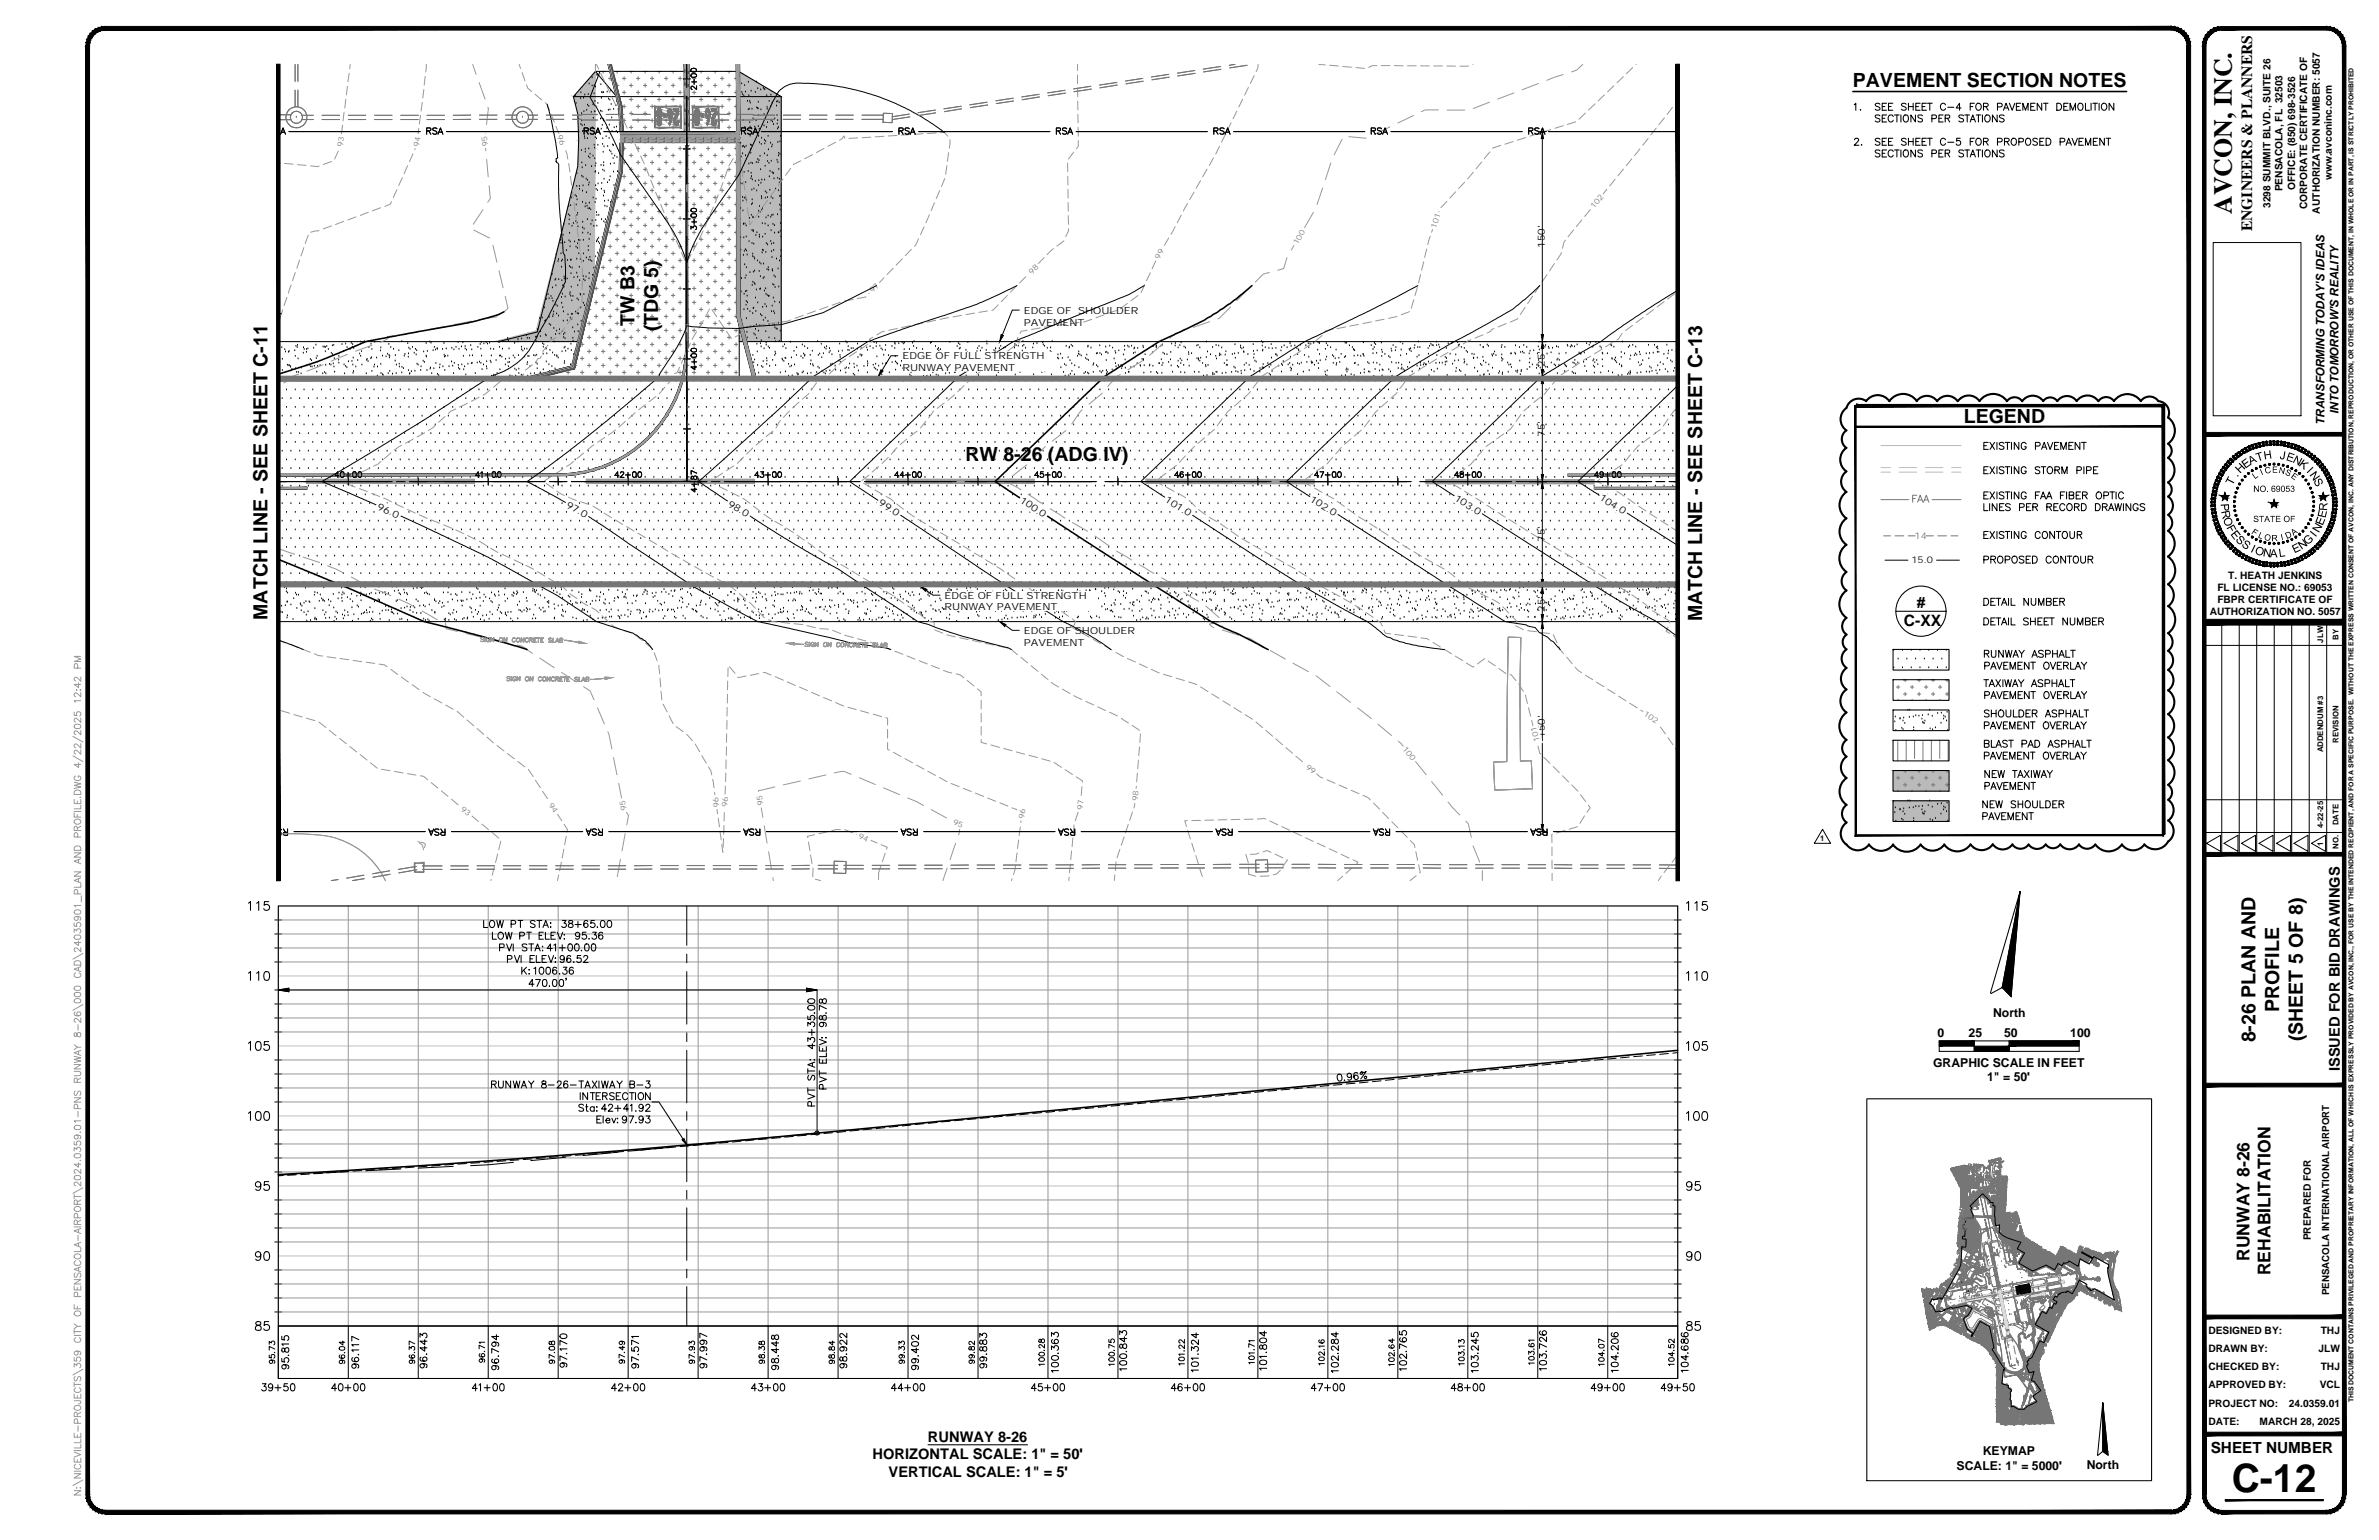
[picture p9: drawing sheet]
<svg xmlns="http://www.w3.org/2000/svg" width="864mm" height="559mm" viewBox="0 0 864 559" stroke-linecap="round" stroke-linejoin="round" font-family="sans-serif">
<defs><g id="words">
<text font-size="14.2" x="810.1" y="541.3">C-12</text>
<text font-size="9.4" x="810.1" y="77.7" transform="rotate(-90 810.1 77.7)">AVCON, INC.</text>
<g font-size="7.1">
<text x="672.6" y="31.7">PAVEMENT SECTION NOTES</text>
<text x="230.3" y="118.4" transform="rotate(-90 230.3 118.4)">TW B3</text>
<text x="238.9" y="120.2" transform="rotate(-90 238.9 120.2)">(TDG 5)</text>
<text x="712.9" y="153.6">LEGEND</text>
<text x="350.5" y="167.3">RW 8-26 (ADG IV)</text>
<text x="97.1" y="224.9" transform="rotate(-90 97.1 224.9)">MATCH LINE - SEE SHEET C-11</text>
<text x="617.9" y="225.4" transform="rotate(-90 617.9 225.4)">MATCH LINE - SEE SHEET C-13</text>
<text x="827.3" y="367.3" transform="rotate(-90 827.3 367.3)">PROFILE</text>
<text x="835.9" y="377.9" transform="rotate(-90 835.9 377.9)">(SHEET 5 OF 8)</text>
<text x="818.8" y="378.3" transform="rotate(-90 818.8 378.3)">8-26 PLAN AND</text>
</g>
<g font-size="6.4">
<text x="816.5" y="457.6" transform="rotate(-90 816.5 457.6)">RUNWAY 8-26</text>
<text x="824.2" y="462.7" transform="rotate(-90 824.2 462.7)">REHABILITATION</text>
</g>
<text font-size="6.2" x="719.3" y="239.9">RUNWAY ASPHALT</text>
<g font-size="5.7">
<text x="719.3" y="164.4">EXISTING PAVEMENT</text>
<text x="719.3" y="173.2">EXISTING STORM PIPE</text>
<text x="719.3" y="196.5">EXISTING CONTOUR</text>
<text x="719.3" y="205.7">PROPOSED CONTOUR</text>
<text x="695.8" y="220.7">#</text>
<text x="719.3" y="220.8">DETAIL NUMBER</text>
<text x="691.1" y="227.1">C-XX</text>
<text x="719.3" y="227.9">DETAIL SHEET NUMBER</text>
<text x="719.7" y="244.1">PAVEMENT OVERLAY</text>
<text x="719.3" y="250.5">TAXIWAY ASPHALT</text>
<text x="719.7" y="254.7">PAVEMENT OVERLAY</text>
</g>
<text font-size="5.7" fill="#767676" x="693.6" y="183.4">FAA</text>
<g font-size="5.6">
<text x="817.5" y="83.9" transform="rotate(-90 817.5 83.9)">ENGINEERS &amp; PLANNERS</text>
<text x="802.5" y="527.1">SHEET NUMBER</text>
</g>
<text font-size="5.3" fill="#989898" x="173.6" y="234.6">SIGN ON CONCRETE SLAB</text>
<g font-size="5.3">
<text x="849.4" y="388.7" transform="rotate(-90 849.4 388.7)">ISSUED FOR BID DRAWINGS</text>
<text x="336.9" y="523.1">RUNWAY 8-26</text>
<text x="316.7" y="529.5">HORIZONTAL SCALE: 1&quot; = 50'</text>
<text x="322.6" y="535.9">VERTICAL SCALE: 1&quot; = 5'</text>
</g>
<g font-size="4.9" fill="#989898">
<text x="285" y="236">SIGN ON CONCRETE SLAB</text>
<text x="183.1" y="248.4">SIGN ON CONCRETE SLAB</text>
</g>
<g font-size="4.7">
<text x="819.5" y="167.5" transform="rotate(-18 819.5 167.5)">T</text>
<text x="821.9" y="166.8" transform="rotate(-8 821.9 166.8)">H</text>
<text x="827.4" y="166.5" transform="rotate(11 827.4 166.5)">J</text>
<text x="829.7" y="166.9" transform="rotate(18 829.7 166.9)">E</text>
<text x="832" y="167.7" transform="rotate(28 832 167.7)">N</text>
<text x="812.2" y="173.2" transform="rotate(-56 812.2 173.2)">.</text>
<text x="813.2" y="172" transform="rotate(-45 813.2 172)">H</text>
<text x="815.1" y="170.1" transform="rotate(-36 815.1 170.1)">E</text>
<text x="816.9" y="168.8" transform="rotate(-27 816.9 168.8)">A</text>
<text x="834.3" y="168.9" transform="rotate(36 834.3 168.9)">K</text>
<text x="837.1" y="171.2" transform="rotate(45 837.1 171.2)">I</text>
<text x="838.2" y="172.3" transform="rotate(55 838.2 172.3)">N</text>
<text x="810.4" y="176.3" transform="rotate(-63 810.4 176.3)">T</text>
<text x="839.7" y="174.4" transform="rotate(65 839.7 174.4)">S</text>
<text x="806.1" y="182.8" transform="rotate(87 806.1 182.8)">P</text>
<text x="806.3" y="185.5" transform="rotate(79 806.3 185.5)">R</text>
<text x="844.7" y="185.4" transform="rotate(-86 844.7 185.4)">R</text>
<text x="806.9" y="188.3" transform="rotate(70 806.9 188.3)">O</text>
<text x="808.1" y="191.5" transform="rotate(62 808.1 191.5)">F</text>
<text x="843.2" y="190.9" transform="rotate(-69 843.2 190.9)">E</text>
<text x="844.2" y="188.1" transform="rotate(-78 844.2 188.1)">E</text>
<text x="809.5" y="193.9" transform="rotate(52 809.5 193.9)">E</text>
<text x="811.3" y="196.1" transform="rotate(43 811.3 196.1)">S</text>
<text x="837.7" y="198" transform="rotate(-43 837.7 198)">G</text>
<text x="840.5" y="195.1" transform="rotate(-52 840.5 195.1)">I</text>
<text x="841.8" y="193.5" transform="rotate(-61 841.8 193.5)">N</text>
<text x="813.4" y="198.1" transform="rotate(35 813.4 198.1)">S</text>
<text x="816.7" y="200.2" transform="rotate(25 816.7 200.2)">I</text>
<text x="818.3" y="200.9" transform="rotate(18 818.3 200.9)">O</text>
<text x="821.3" y="201.8" transform="rotate(10 821.3 201.8)">N</text>
<text x="824" y="202.2">A</text>
<text x="827.4" y="202.2" transform="rotate(-9 827.4 202.2)">L</text>
<text x="832.9" y="200.8" transform="rotate(-26 832.9 200.8)">E</text>
<text x="835.5" y="199.5" transform="rotate(-35 835.5 199.5)">N</text>
</g>
<g font-size="4.4">
<text x="723.5" y="368.9">North</text>
<text x="703.4" y="376.1">0</text>
<text x="714.6" y="376.1">25</text>
<text x="727.5" y="376.1">50</text>
<text x="751.5" y="376.1">100</text>
<text x="701.7" y="387">GRAPHIC SCALE IN FEET</text>
<text x="721.4" y="392.4">1&quot; = 50'</text>
<text x="719.8" y="527.9">KEYMAP</text>
<text x="710.2" y="533.3">SCALE: 1&quot; = 5000'</text>
<text x="757.5" y="533">North</text>
</g>
<g font-size="4.3">
<text x="843.8" y="154.2" transform="rotate(-90 843.8 154.2)">TRANSFORMING TODAY'S IDEAS</text>
<text x="848.9" y="150.2" transform="rotate(-90 848.9 150.2)">INTO TOMORROW'S REALITY</text>
</g>
<g font-size="3.7">
<text x="846.5" y="65.4" transform="rotate(-90 846.5 65.4)">www.avconinc.com</text>
<text x="828.6" y="69.5" transform="rotate(-90 828.6 69.5)">PENSACOLA, FL 32503</text>
<text x="833.1" y="69" transform="rotate(-90 833.1 69)">OFFICE: (850) 698-3526</text>
<text x="824.2" y="75.4" transform="rotate(-90 824.2 75.4)">3298 SUMMIT BLVD., SUITE 26</text>
<text x="837.6" y="76" transform="rotate(-90 837.6 76)">CORPORATE CERTIFICATE OF</text>
<text x="842.1" y="77.5" transform="rotate(-90 842.1 77.5)">AUTHORIZATION NUMBER: 5057</text>
<text x="808.9" y="210">T. HEATH JENKINS</text>
<text x="804.9" y="214.4">FL LICENSE NO.: 69053</text>
<text x="804.9" y="218.9">FBPR CERTIFICATE OF</text>
<text x="802.2" y="223.3">AUTHORIZATION NO. 5057</text>
<text x="838.8" y="450.1" transform="rotate(-90 838.8 450.1)">PREPARED FOR</text>
<text x="801.7" y="483.9">DESIGNED BY:</text>
<text x="842.5" y="483.9">THJ</text>
<text x="801.7" y="490.5">DRAWN BY:</text>
<text x="841.7" y="490.5">JLW</text>
<text x="801.7" y="497.1">CHECKED BY:</text>
<text x="842.5" y="497.1">THJ</text>
<text x="801.7" y="503.7">APPROVED BY:</text>
<text x="842.1" y="503.7">VCL</text>
<text x="801.7" y="510.4">PROJECT NO:</text>
<text x="830.9" y="510.4">24.0359.01</text>
<text x="801.7" y="517">DATE:</text>
<text x="820.2" y="517">MARCH 28, 2025</text>
</g>
<g font-size="3.5">
<text x="560.8" y="89.9" transform="rotate(-90 560.8 89.9)">150'</text>
<text x="371.7" y="113.9">EDGE OF SHOULDER</text>
<text x="371.7" y="118.1">PAVEMENT</text>
<text x="327.6" y="130.4">EDGE OF FULL STRENGTH</text>
<text x="327.6" y="134.6">RUNWAY PAVEMENT</text>
<text x="560.8" y="133.1" transform="rotate(-90 560.8 133.1)">25'</text>
<text x="560.8" y="158.6" transform="rotate(-90 560.8 158.6)">75'</text>
<text x="818.5" y="173.9" transform="rotate(-34 818.5 173.9)">L</text>
<text x="821" y="172.5" transform="rotate(-27 821 172.5)">I</text>
<text x="822.3" y="171.9" transform="rotate(-11 822.3 171.9)">C</text>
<text x="824.8" y="171.5" transform="rotate(2 824.8 171.5)">E</text>
<text x="827" y="171.6" transform="rotate(13 827 171.6)">N</text>
<text x="829.3" y="172.1" transform="rotate(25 829.3 172.1)">S</text>
<text x="831.4" y="173.2" transform="rotate(37 831.4 173.2)">E</text>
<text x="818" y="178.5">NO. 69053</text>
<text x="136.7" y="184.7" transform="rotate(24 136.7 184.7)">96.0</text>
<text x="205.3" y="183.9" transform="rotate(30 205.3 183.9)">97.0</text>
<text x="264" y="183.5" transform="rotate(31 264 183.5)">98.0</text>
<text x="318.7" y="183" transform="rotate(33 318.7 183)">99.0</text>
<text x="370" y="182.1" transform="rotate(34 370 182.1)">100.0</text>
<text x="422.7" y="181.8" transform="rotate(33 422.7 181.8)">101.0</text>
<text x="475.3" y="181.7" transform="rotate(32 475.3 181.7)">102.0</text>
<text x="527.7" y="181.3" transform="rotate(32 527.7 181.3)">103.0</text>
<text x="580.4" y="181.1" transform="rotate(33 580.4 181.1)">104.0</text>
<text x="817.9" y="189.4">STATE OF</text>
<text x="560.8" y="196.7" transform="rotate(-90 560.8 196.7)">75'</text>
<text x="817.1" y="193.5" transform="rotate(34 817.1 193.5)">F</text>
<text x="819.5" y="195" transform="rotate(22 819.5 195)">L</text>
<text x="821.8" y="195.9" transform="rotate(12 821.8 195.9)">O</text>
<text x="824.6" y="196.4">R</text>
<text x="828.2" y="196.1" transform="rotate(-12 828.2 196.1)">I</text>
<text x="830.1" y="195.6" transform="rotate(-24 830.1 195.6)">D</text>
<text x="832.5" y="194.4" transform="rotate(-35 832.5 194.4)">A</text>
<text x="342.9" y="217.2">EDGE OF FULL STRENGTH</text>
<text x="342.9" y="221.5">RUNWAY PAVEMENT</text>
<text x="560.8" y="222" transform="rotate(-90 560.8 222)">25'</text>
<text x="371.7" y="230">EDGE OF SHOULDER</text>
<text x="371.7" y="234.3">PAVEMENT</text>
<text x="560.8" y="267.8" transform="rotate(-90 560.8 267.8)">150'</text>
<text x="845.6" y="470" transform="rotate(-90 845.6 470)">PENSACOLA INTERNATIONAL AIRPORT</text>
</g>
<text font-size="3.4" fill="#767676" x="695" y="195.6">14</text>
<text font-size="3.4" x="693.9" y="204.4">15.0</text>
<g font-size="3.1" fill="#767676">
<text x="726.4" y="448.4">W</text>
<text x="719" y="457.6">A2</text>
</g>
<g font-size="2.8" fill="#767676">
<text x="124.4" y="53.4" transform="rotate(-82 124.4 53.4)">93</text>
<text x="152.1" y="53.3" transform="rotate(-82 152.1 53.3)">94</text>
<text x="177.2" y="52.9" transform="rotate(-96 177.2 52.9)">95</text>
<text x="202.2" y="49.5" transform="rotate(69 202.2 49.5)">96</text>
<text x="578.7" y="75.9" transform="rotate(-51 578.7 75.9)">102</text>
<text x="521.2" y="83" transform="rotate(-70 521.2 83)">101</text>
<text x="471" y="89" transform="rotate(-59 471 89)">100</text>
<text x="420.8" y="94.2" transform="rotate(-59 420.8 94.2)">99</text>
<text x="374.5" y="99.6" transform="rotate(-45 374.5 99.6)">98</text>
<text x="316.8" y="106.5" transform="rotate(-46 316.8 106.5)">97</text>
<text x="596.5" y="259.4" transform="rotate(33 596.5 259.4)">102</text>
<text x="558.9" y="268.9" transform="rotate(-104 558.9 268.9)">101</text>
<text x="509" y="271.9" transform="rotate(51 509 271.9)">100</text>
<text x="473.8" y="278.6" transform="rotate(40 473.8 278.6)">99</text>
<text x="167.1" y="293.9" transform="rotate(39 167.1 293.9)">93</text>
<text x="199" y="292.1" transform="rotate(57 199 292.1)">94</text>
<text x="227.5" y="293.9" transform="rotate(-101 227.5 293.9)">95</text>
<text x="261.2" y="292.7" transform="rotate(-98 261.2 292.7)">96</text>
<text x="264.1" y="292.9" transform="rotate(-87 264.1 292.9)">96</text>
<text x="277.2" y="292.1" transform="rotate(-100 277.2 292.1)">95</text>
<text x="393.1" y="293.8" transform="rotate(-85 393.1 293.8)">97</text>
<text x="413" y="290.8" transform="rotate(-85 413 290.8)">98</text>
<text x="345.8" y="298.9" transform="rotate(22 345.8 298.9)">95</text>
<text x="371.8" y="297.1" transform="rotate(-83 371.8 297.1)">96</text>
<text x="311.4" y="304.1" transform="rotate(23 311.4 304.1)">94</text>
</g>
<g font-size="2.8">
<text x="843.3" y="233.2" transform="rotate(-90 843.3 233.2)">JLW</text>
<text x="848.9" y="232.2" transform="rotate(-90 848.9 232.2)">BY</text>
<text x="848.9" y="269.6" transform="rotate(-90 848.9 269.6)">REVISION</text>
<text x="843.3" y="273" transform="rotate(-90 843.3 273)">ADDENDUM #3</text>
<text x="848.9" y="299.5" transform="rotate(-90 848.9 299.5)">DATE</text>
<text x="660.7" y="305.1">1</text>
<text x="843.3" y="300.5" transform="rotate(-90 843.3 300.5)">4-22-25</text>
<text x="843.3" y="306.8" transform="rotate(-90 843.3 306.8)">1</text>
<text x="848.9" y="307.9" transform="rotate(-90 848.9 307.9)">NO.</text>
</g>
<g font-size="2.6" fill="#767676">
<text x="719.7" y="442.7">S</text>
<text x="721.1" y="443.4">P</text>
<text x="721.1" y="443.1">E</text>
<text x="721.1" y="442.4">D</text>
<text x="721.4" y="442.7">S</text>
<text x="722.5" y="442.7">D</text>
<text x="723.2" y="443.1">S</text>
<text x="723.2" y="442.7">D</text>
<text x="723.2" y="442.4">S</text>
<text x="722.5" y="445.2">P</text>
<text x="724.6" y="448.4">P</text>
<text x="726.4" y="447.7">D</text>
<text x="726.7" y="447.3">S</text>
<text x="726.7" y="448">E</text>
<text x="726.7" y="448.4">C</text>
<text x="727.1" y="449.4">S</text>
<text x="727.1" y="449.1">TV</text>
<text x="727.4" y="449.1">E</text>
<text x="727.4" y="449.4">W</text>
<text x="727.4" y="449.8">TV</text>
<text x="727.8" y="449.8">W</text>
<text x="723.2" y="455.8">E</text>
<text x="724.6" y="451.9">W</text>
<text x="726.4" y="454.4">W</text>
<text x="727.8" y="450.1">E</text>
<text x="729.5" y="454.4">W</text>
<text x="731.3" y="454.7">P</text>
<text x="731.7" y="452.3">P</text>
<text x="725" y="457.6">P</text>
<text x="727.1" y="457.2">W</text>
<text x="729.9" y="459">8</text>
<text x="730.2" y="459.7">16</text>
<text x="730.2" y="460">8</text>
<text x="731.3" y="456.8">10</text>
<text x="731.7" y="459.7">P</text>
<text x="733.1" y="458.3" transform="rotate(-90 733.1 458.3)">10</text>
<text x="733.1" y="459" transform="rotate(-90 733.1 459)">10</text>
<text x="733.1" y="457.2" transform="rotate(-90 733.1 457.2)">10</text>
<text x="733.1" y="456.1" transform="rotate(-90 733.1 456.1)">10</text>
<text x="733.4" y="456.1">P</text>
<text x="726.4" y="467.1">E</text>
<text x="729.5" y="466.4">E</text>
<text x="736.2" y="480.5">S</text>
</g>
<g font-size="2.6" fill="#dbdbdb">
<text x="718.6" y="459">F</text>
<text x="719.7" y="461.8">A3</text>
<text x="719.7" y="461.8">A</text>
<text x="721.4" y="457.6" transform="rotate(-90 721.4 457.6)">6A</text>
</g>
<text font-size="2.6" x="729.2" y="467.1">E</text>
<text font-size="2.5" x="854.3" y="508.9" transform="rotate(-90 854.3 508.9)">THIS DOCUMENT CONTAINS PRIVILEGED AND PROPRIETARY INFORMATION, ALL OF WHICH IS EXPRESSLY PROVIDED BY AVCON, INC., FOR USE BY THE INTENDED RECIPIENT, AND FOR A SPECIFIC PURPOSE. WITHOUT THE EXPRESS WRITTEN CONSENT OF AVCON, INC. ANY DISTRIBUTION, REPRODUCTION, OR OTHER USE OF THIS DOCUMENT, IN WHOLE OR IN PART, IS STRICTLY PROHIBITED</text>
</g></defs>
<!-- layer: C-PVMT-HATCH -->
<g fill="#bababa" stroke="#bababa" stroke-width=".36">
<path d="M268.2 25.9l15.4 9.2-15.4-3z"/>
<path d="M268.4 114.2l15.2 2.8v6.9z"/>
<path d="M216.2 25.9l-.1 10.5-7.8-1.3z"/>
<path d="M194.6 120l15.1 2.9-.3 1.1z"/>
<path d="M268.2 32.1l15.4 80.2v-77.2zM268.2 32.1l15.4 80.2-15.2-2.9z"/>
<path d="M268.4 109.4l15.2 7.6v-4.7zM268.4 109.4l15.2 7.6-15.2-2.8z"/>
<path d="M268.4 114.2v6.8l15.2 2.9zM268.4 121l15.2 2.9-15.2 .1z"/>
<path d="M208.3 35.1l7.8 3.2v-1.9zM208.3 35.1l7.8 3.2-7.3-1.3z"/>
<path d="M208.8 37l7.3 4.7v-3.4zM208.8 37l7.3 4.7-6.4-1.2z"/>
<path d="M209.7 40.5l6.4 11.8v-10.6zM209.7 40.5l6.4 11.8-5.9-1.2z"/>
<path d="M210.2 51.1l5.9 2.7v-1.5zM210.2 51.1l5.9 2.7-6-1.1z"/>
<path d="M210.1 52.7l5.9 9.7 .1-8.6zM210.1 52.7l5.9 9.7-6.3-1.2z"/>
<path d="M209.7 61.2l6.1 38.1 .2-36.9zM209.7 61.2l6.1 38.1-15.1-2.8z"/>
<path d="M200.7 96.5l9 26.4 6.1-23.6zM200.7 96.5l9 26.4-15.1-2.9z"/>
<path d="M192.1 120.7l17.3 3.3-14.8-4zM179.6 124l12.5-3.3 17.3 3.3z"/>
</g>
<!-- layer: x24035901_pbase|C-PVMT-HATCH-3 IN -->
<g fill="none" stroke="#000" stroke-width=".36">
<path d="M102.4 138.3h.1M105.6 138.3h.1M108.8 138.3h.1M112 138.3h.1M115.1 138.3h.1M118.3 138.3h.1M121.5 138.3h.1M124.7 138.3h.1M127.8 138.3h.1M131 138.3h.1M134.2 138.3h.1M137.4 138.3h.1"/>
<path d="M140.5 138.3h.1M143.7 138.3h.1M146.9 138.3h.1M150.1 138.3h.1M153.2 138.3h.1M156.4 138.3h.1M159.6 138.3h.1M162.8 138.3h.1M165.9 138.3h.1M169.1 138.3h.1M172.3 138.3h.1M175.5 138.3h.1"/>
<path d="M178.6 138.3h.1M181.8 138.3h.1M185 138.3h.1M188.2 138.3h.1M191.3 138.3h.1M194.5 138.3h.1M197.7 138.3h.1M200.9 138.3h.1M204 138.3h.1M207.2 138.3h.1M210.4 138.3h.1M213.6 138.3h.1"/>
<path d="M216.7 138.3h.1M219.9 138.3h.1M223.1 138.3h.1M226.3 138.3h.1M229.4 138.3h.1M232.6 138.3h.1M235.8 138.3h.1M239 138.3h.1M242.1 138.3h.1M245.3 138.3h.1M248.5 138.3h.1M251.7 138.3h.1"/>
<path d="M254.8 138.3h.1M258 138.3h.1M261.2 138.3h.1M264.4 138.3h.1M267.5 138.3h.1M270.7 138.3h.1M273.9 138.3h.1M277.1 138.3h.1M280.2 138.3h.1M283.4 138.3h.1M286.6 138.3h.1M289.8 138.3h.1"/>
<path d="M292.9 138.3h.1M296.1 138.3h.1M299.3 138.3h.1M302.5 138.3h.1M305.6 138.3h.1M308.8 138.3h.1M312 138.3h.1M315.2 138.3h.1M318.3 138.3h.1M321.5 138.3h.1M324.7 138.3h.1M327.9 138.3h.1"/>
<path d="M331 138.3h.1M334.2 138.3h.1M337.4 138.3h.1M340.6 138.3h.1M343.7 138.3h.1M346.9 138.3h.1M350.1 138.3h.1M353.3 138.3h.1M356.4 138.3h.1M359.6 138.3h.1M362.8 138.3h.1M366 138.3h.1"/>
<path d="M369.1 138.3h.1M372.3 138.3h.1M375.5 138.3h.1M378.7 138.3h.1M381.8 138.3h.1M385 138.3h.1M388.2 138.3h.1M391.4 138.3h.1M394.5 138.3h.1M397.7 138.3h.1M400.9 138.3h.1M404.1 138.3h.1"/>
<path d="M407.2 138.3h.1M410.4 138.3h.1M413.6 138.3h.1M416.8 138.3h.1M419.9 138.3h.1M423.1 138.3h.1M426.3 138.3h.1M429.5 138.3h.1M432.6 138.3h.1M435.8 138.3h.1M439 138.3h.1M442.2 138.3h.1"/>
<path d="M445.3 138.3h.1M448.5 138.3h.1M451.7 138.3h.1M454.9 138.3h.1M458 138.3h.1M461.2 138.3h.1M464.4 138.3h.1M467.6 138.3h.1M470.7 138.3h.1M473.9 138.3h.1M477.1 138.3h.1M480.3 138.3h.1"/>
<path d="M483.4 138.3h.1M486.6 138.3h.1M489.8 138.3h.1M493 138.3h.1M496.1 138.3h.1M499.3 138.3h.1M502.5 138.3h.1M505.7 138.3h.1M508.8 138.3h.1M512 138.3h.1M515.2 138.3h.1M518.4 138.3h.1"/>
<path d="M521.5 138.3h.1M524.7 138.3h.1M527.9 138.3h.1M531.1 138.3h.1M534.2 138.3h.1M537.4 138.3h.1M540.6 138.3h.1M543.8 138.3h.1M546.9 138.3h.1M550.1 138.3h.1M553.3 138.3h.1M556.5 138.3h.1"/>
<path d="M559.6 138.3h.1M562.8 138.3h.1M566 138.3h.1M569.2 138.3h.1M572.3 138.3h.1M575.5 138.3h.1M578.7 138.3h.1M581.9 138.3h.1M585 138.3h.1M588.2 138.3h.1M591.4 138.3h.1M594.6 138.3h.1"/>
<path d="M597.7 138.3h.1M600.9 138.3h.1M604.1 138.3h.1M607.3 138.3h.1M102.4 144.7h.1M102.4 151h.1M102.4 157.4h.1M104 141.5h.1M104 147.8h.1M104 154.2h.1M105.6 144.7h.1M105.6 151h.1"/>
<path d="M105.6 157.4h.1M107.2 141.5h.1M107.2 147.8h.1M107.2 154.2h.1M108.8 144.7h.1M108.8 151h.1M108.8 157.4h.1M110.4 141.5h.1M110.4 147.8h.1M110.4 154.2h.1M112 144.7h.1M112 151h.1"/>
<path d="M112 157.4h.1M113.5 141.5h.1M113.5 147.8h.1M113.5 154.2h.1M115.1 144.7h.1M115.1 151h.1M115.1 157.4h.1M116.7 141.5h.1M116.7 147.8h.1M116.7 154.2h.1M118.3 144.7h.1M118.3 151h.1"/>
<path d="M118.3 157.4h.1M119.9 141.5h.1M119.9 147.8h.1M119.9 154.2h.1M121.5 144.7h.1M121.5 151h.1M121.5 157.4h.1M123.1 141.5h.1M123.1 147.8h.1M123.1 154.2h.1M124.7 144.7h.1M124.7 151h.1"/>
<path d="M124.7 157.4h.1M126.2 141.5h.1M126.2 147.8h.1M126.2 154.2h.1M127.8 144.7h.1M127.8 151h.1M127.8 157.4h.1M129.4 141.5h.1M129.4 147.8h.1M129.4 154.2h.1M131 144.7h.1M131 151h.1"/>
<path d="M131 157.4h.1M132.6 141.5h.1M132.6 147.8h.1M132.6 154.2h.1M134.2 144.7h.1M134.2 151h.1M134.2 157.4h.1M135.8 141.5h.1M135.8 147.8h.1M135.8 154.2h.1M137.4 144.7h.1M137.4 151h.1"/>
<path d="M137.4 157.4h.1M138.9 141.5h.1M138.9 147.8h.1M138.9 154.2h.1M140.5 144.7h.1M140.5 151h.1M140.5 157.4h.1M142.1 141.5h.1M142.1 147.8h.1M142.1 154.2h.1M143.7 144.7h.1M143.7 151h.1"/>
<path d="M143.7 157.4h.1M145.3 141.5h.1M145.3 147.8h.1M145.3 154.2h.1M146.9 144.7h.1M146.9 151h.1M146.9 157.4h.1M148.5 141.5h.1M148.5 147.8h.1M148.5 154.2h.1M150.1 144.7h.1M150.1 151h.1"/>
<path d="M150.1 157.4h.1M151.6 141.5h.1M151.6 147.8h.1M151.6 154.2h.1M153.2 144.7h.1M153.2 151h.1M153.2 157.4h.1M154.8 141.5h.1M154.8 147.8h.1M154.8 154.2h.1M156.4 144.7h.1M156.4 151h.1"/>
<path d="M156.4 157.4h.1M158 141.5h.1M158 147.8h.1M158 154.2h.1M159.6 144.7h.1M159.6 151h.1M159.6 157.4h.1M161.2 141.5h.1M161.2 147.8h.1M161.2 154.2h.1M162.8 144.7h.1M162.8 151h.1"/>
<path d="M162.8 157.4h.1M164.3 141.5h.1M164.3 147.8h.1M164.3 154.2h.1M165.9 144.7h.1M165.9 151h.1M165.9 157.4h.1M167.5 141.5h.1M167.5 147.8h.1M167.5 154.2h.1M169.1 144.7h.1M169.1 151h.1"/>
<path d="M169.1 157.4h.1M170.7 141.5h.1M170.7 147.8h.1M170.7 154.2h.1M172.3 144.7h.1M172.3 151h.1M172.3 157.4h.1M173.9 141.5h.1M173.9 147.8h.1M173.9 154.2h.1M175.5 144.7h.1M175.5 151h.1"/>
<path d="M175.5 157.4h.1M177 141.5h.1M177 147.8h.1M177 154.2h.1M178.6 144.7h.1M178.6 151h.1M178.6 157.4h.1M180.2 141.5h.1M180.2 147.8h.1M180.2 154.2h.1M181.8 144.7h.1M181.8 151h.1"/>
<path d="M181.8 157.4h.1M183.4 141.5h.1M183.4 147.8h.1M183.4 154.2h.1M185 144.7h.1M185 151h.1M185 157.4h.1M186.6 141.5h.1M186.6 147.8h.1M186.6 154.2h.1M188.2 144.7h.1M188.2 151h.1"/>
<path d="M188.2 157.4h.1M189.7 141.5h.1M189.7 147.8h.1M189.7 154.2h.1M191.3 144.7h.1M191.3 151h.1M191.3 157.4h.1M192.9 141.5h.1M192.9 147.8h.1M192.9 154.2h.1M194.5 144.7h.1M194.5 151h.1"/>
<path d="M194.5 157.4h.1M196.1 141.5h.1M196.1 147.8h.1M196.1 154.2h.1M197.7 144.7h.1M197.7 151h.1M197.7 157.4h.1M199.3 141.5h.1M199.3 147.8h.1M199.3 154.2h.1M200.9 144.7h.1M200.9 151h.1"/>
<path d="M200.9 157.4h.1M202.4 141.5h.1M202.4 147.8h.1M202.4 154.2h.1M204 144.7h.1M204 151h.1M204 157.4h.1M205.6 141.5h.1M205.6 147.8h.1M205.6 154.2h.1M207.2 144.7h.1M207.2 151h.1"/>
<path d="M207.2 157.4h.1M208.8 141.5h.1M208.8 147.8h.1M208.8 154.2h.1M210.4 144.7h.1M210.4 151h.1M210.4 157.4h.1M212 141.5h.1M212 147.8h.1M212 154.2h.1M213.6 144.7h.1M213.6 151h.1"/>
<path d="M213.6 157.4h.1M215.1 141.5h.1M215.1 147.8h.1M215.1 154.2h.1M216.7 144.7h.1M216.7 151h.1M216.7 157.4h.1M218.3 141.5h.1M218.3 147.8h.1M218.3 154.2h.1M219.9 144.7h.1M219.9 151h.1"/>
<path d="M219.9 157.4h.1M221.5 141.5h.1M221.5 147.8h.1M221.5 154.2h.1M223.1 144.7h.1M223.1 151h.1M223.1 157.4h.1M224.7 141.5h.1M224.7 147.8h.1M224.7 154.2h.1M226.3 144.7h.1M226.3 151h.1"/>
<path d="M226.3 157.4h.1M227.8 141.5h.1M227.8 147.8h.1M227.8 154.2h.1M229.4 144.7h.1M229.4 151h.1M229.4 157.4h.1M231 141.5h.1M231 147.8h.1M231 154.2h.1M232.6 144.7h.1M232.6 151h.1"/>
<path d="M232.6 157.4h.1M234.2 141.5h.1M234.2 147.8h.1M234.2 154.2h.1M235.8 144.7h.1M235.8 151h.1M235.8 157.4h.1M237.4 141.5h.1M237.4 147.8h.1M237.4 154.2h.1M239 144.7h.1M239 151h.1"/>
<path d="M239 157.4h.1M240.5 141.5h.1M240.5 147.8h.1M240.5 154.2h.1M242.1 144.7h.1M242.1 151h.1M242.1 157.4h.1M243.7 141.5h.1M243.7 147.8h.1M243.7 154.2h.1M245.3 144.7h.1M245.3 151h.1"/>
<path d="M245.3 157.4h.1M246.9 141.5h.1M246.9 147.8h.1M246.9 154.2h.1M248.5 144.7h.1M248.5 151h.1M248.5 157.4h.1M250.1 141.5h.1M250.1 147.8h.1M250.1 154.2h.1M251.7 144.7h.1M251.7 151h.1"/>
<path d="M251.7 157.4h.1M253.2 141.5h.1M253.2 147.8h.1M253.2 154.2h.1M254.8 144.7h.1M254.8 151h.1M254.8 157.4h.1M256.4 141.5h.1M256.4 147.8h.1M256.4 154.2h.1M258 144.7h.1M258 151h.1"/>
<path d="M258 157.4h.1M259.6 141.5h.1M259.6 147.8h.1M259.6 154.2h.1M261.2 144.7h.1M261.2 151h.1M261.2 157.4h.1M262.8 141.5h.1M262.8 147.8h.1M262.8 154.2h.1M264.4 144.7h.1M264.4 151h.1"/>
<path d="M264.4 157.4h.1M265.9 141.5h.1M265.9 147.8h.1M265.9 154.2h.1M267.5 144.7h.1M267.5 151h.1M267.5 157.4h.1M269.1 141.5h.1M269.1 147.8h.1M269.1 154.2h.1M270.7 144.7h.1M270.7 151h.1"/>
<path d="M270.7 157.4h.1M272.3 141.5h.1M272.3 147.8h.1M272.3 154.2h.1M273.9 144.7h.1M273.9 151h.1M273.9 157.4h.1M275.5 141.5h.1M275.5 147.8h.1M275.5 154.2h.1M277.1 144.7h.1M277.1 151h.1"/>
<path d="M277.1 157.4h.1M278.6 141.5h.1M278.6 147.8h.1M278.6 154.2h.1M280.2 144.7h.1M280.2 151h.1M280.2 157.4h.1M281.8 141.5h.1M281.8 147.8h.1M281.8 154.2h.1M283.4 144.7h.1M283.4 151h.1"/>
<path d="M283.4 157.4h.1M285 141.5h.1M285 147.8h.1M285 154.2h.1M286.6 144.7h.1M286.6 151h.1M286.6 157.4h.1M288.2 141.5h.1M288.2 147.8h.1M288.2 154.2h.1M289.8 144.7h.1M289.8 151h.1"/>
<path d="M289.8 157.4h.1M291.3 141.5h.1M291.3 147.8h.1M291.3 154.2h.1M292.9 144.7h.1M292.9 151h.1M292.9 157.4h.1M294.5 141.5h.1M294.5 147.8h.1M294.5 154.2h.1M296.1 144.7h.1M296.1 151h.1"/>
<path d="M296.1 157.4h.1M297.7 141.5h.1M297.7 147.8h.1M297.7 154.2h.1M299.3 144.7h.1M299.3 151h.1M299.3 157.4h.1M300.9 141.5h.1M300.9 147.8h.1M300.9 154.2h.1M302.5 144.7h.1M302.5 151h.1"/>
<path d="M302.5 157.4h.1M304 141.5h.1M304 147.8h.1M304 154.2h.1M305.6 144.7h.1M305.6 151h.1M305.6 157.4h.1M307.2 141.5h.1M307.2 147.8h.1M307.2 154.2h.1M308.8 144.7h.1M308.8 151h.1"/>
<path d="M308.8 157.4h.1M310.4 141.5h.1M310.4 147.8h.1M310.4 154.2h.1M312 144.7h.1M312 151h.1M312 157.4h.1M313.6 141.5h.1M313.6 147.8h.1M313.6 154.2h.1M315.2 144.7h.1M315.2 151h.1"/>
<path d="M315.2 157.4h.1M316.7 141.5h.1M316.7 147.8h.1M316.7 154.2h.1M318.3 144.7h.1M318.3 151h.1M318.3 157.4h.1M319.9 141.5h.1M319.9 147.8h.1M319.9 154.2h.1M321.5 144.7h.1M321.5 151h.1"/>
<path d="M321.5 157.4h.1M323.1 141.5h.1M323.1 147.8h.1M323.1 154.2h.1M324.7 144.7h.1M324.7 151h.1M324.7 157.4h.1M326.3 141.5h.1M326.3 147.8h.1M326.3 154.2h.1M327.9 144.7h.1M327.9 151h.1"/>
<path d="M327.9 157.4h.1M329.4 141.5h.1M329.4 147.8h.1M329.4 154.2h.1M331 144.7h.1M331 151h.1M331 157.4h.1M332.6 141.5h.1M332.6 147.8h.1M332.6 154.2h.1M334.2 144.7h.1M334.2 151h.1"/>
<path d="M334.2 157.4h.1M335.8 141.5h.1M335.8 147.8h.1M335.8 154.2h.1M337.4 144.7h.1M337.4 151h.1M337.4 157.4h.1M339 141.5h.1M339 147.8h.1M339 154.2h.1M340.6 144.7h.1M340.6 151h.1"/>
<path d="M340.6 157.4h.1M342.1 141.5h.1M342.1 147.8h.1M342.1 154.2h.1M343.7 144.7h.1M343.7 151h.1M343.7 157.4h.1M345.3 141.5h.1M345.3 147.8h.1M345.3 154.2h.1M346.9 144.7h.1M346.9 151h.1"/>
<path d="M346.9 157.4h.1M348.5 141.5h.1M348.5 147.8h.1M348.5 154.2h.1M350.1 144.7h.1M350.1 151h.1M350.1 157.4h.1M351.7 141.5h.1M351.7 147.8h.1M351.7 154.2h.1M353.3 144.7h.1M353.3 151h.1"/>
<path d="M353.3 157.4h.1M354.8 141.5h.1M354.8 147.8h.1M354.8 154.2h.1M356.4 144.7h.1M356.4 151h.1M356.4 157.4h.1M358 141.5h.1M358 147.8h.1M358 154.2h.1M359.6 144.7h.1M359.6 151h.1"/>
<path d="M359.6 157.4h.1M361.2 141.5h.1M361.2 147.8h.1M361.2 154.2h.1M362.8 144.7h.1M362.8 151h.1M362.8 157.4h.1M364.4 141.5h.1M364.4 147.8h.1M364.4 154.2h.1M366 144.7h.1M366 151h.1"/>
<path d="M366 157.4h.1M367.5 141.5h.1M367.5 147.8h.1M367.5 154.2h.1M369.1 144.7h.1M369.1 151h.1M369.1 157.4h.1M370.7 141.5h.1M370.7 147.8h.1M370.7 154.2h.1M372.3 144.7h.1M372.3 151h.1"/>
<path d="M372.3 157.4h.1M373.9 141.5h.1M373.9 147.8h.1M373.9 154.2h.1M375.5 144.7h.1M375.5 151h.1M375.5 157.4h.1M377.1 141.5h.1M377.1 147.8h.1M377.1 154.2h.1M378.7 144.7h.1M378.7 151h.1"/>
<path d="M378.7 157.4h.1M380.2 141.5h.1M380.2 147.8h.1M380.2 154.2h.1M381.8 144.7h.1M381.8 151h.1M381.8 157.4h.1M383.4 141.5h.1M383.4 147.8h.1M383.4 154.2h.1M385 144.7h.1M385 151h.1"/>
<path d="M385 157.4h.1M386.6 141.5h.1M386.6 147.8h.1M386.6 154.2h.1M388.2 144.7h.1M388.2 151h.1M388.2 157.4h.1M389.8 141.5h.1M389.8 147.8h.1M389.8 154.2h.1M391.4 144.7h.1M391.4 151h.1"/>
<path d="M391.4 157.4h.1M392.9 141.5h.1M392.9 147.8h.1M392.9 154.2h.1M394.5 144.7h.1M394.5 151h.1M394.5 157.4h.1M396.1 141.5h.1M396.1 147.8h.1M396.1 154.2h.1M397.7 144.7h.1M397.7 151h.1"/>
<path d="M397.7 157.4h.1M399.3 141.5h.1M399.3 147.8h.1M399.3 154.2h.1M400.9 144.7h.1M400.9 151h.1M400.9 157.4h.1M402.5 141.5h.1M402.5 147.8h.1M402.5 154.2h.1M404.1 144.7h.1M404.1 151h.1"/>
<path d="M404.1 157.4h.1M405.6 141.5h.1M405.6 147.8h.1M405.6 154.2h.1M407.2 144.7h.1M407.2 151h.1M407.2 157.4h.1M408.8 141.5h.1M408.8 147.8h.1M408.8 154.2h.1M410.4 144.7h.1M410.4 151h.1"/>
<path d="M410.4 157.4h.1M412 141.5h.1M412 147.8h.1M412 154.2h.1M413.6 144.7h.1M413.6 151h.1M413.6 157.4h.1M415.2 141.5h.1M415.2 147.8h.1M415.2 154.2h.1M416.8 144.7h.1M416.8 151h.1"/>
<path d="M416.8 157.4h.1M418.3 141.5h.1M418.3 147.8h.1M418.3 154.2h.1M419.9 144.7h.1M419.9 151h.1M419.9 157.4h.1M421.5 141.5h.1M421.5 147.8h.1M421.5 154.2h.1M423.1 144.7h.1M423.1 151h.1"/>
<path d="M423.1 157.4h.1M424.7 141.5h.1M424.7 147.8h.1M424.7 154.2h.1M426.3 144.7h.1M426.3 151h.1M426.3 157.4h.1M427.9 141.5h.1M427.9 147.8h.1M427.9 154.2h.1M429.5 144.7h.1M429.5 151h.1"/>
<path d="M429.5 157.4h.1M431 141.5h.1M431 147.8h.1M431 154.2h.1M432.6 144.7h.1M432.6 151h.1M432.6 157.4h.1M434.2 141.5h.1M434.2 147.8h.1M434.2 154.2h.1M435.8 144.7h.1M435.8 151h.1"/>
<path d="M435.8 157.4h.1M437.4 141.5h.1M437.4 147.8h.1M437.4 154.2h.1M439 144.7h.1M439 151h.1M439 157.4h.1M440.6 141.5h.1M440.6 147.8h.1M440.6 154.2h.1M442.2 144.7h.1M442.2 151h.1"/>
<path d="M442.2 157.4h.1M443.7 141.5h.1M443.7 147.8h.1M443.7 154.2h.1M445.3 144.7h.1M445.3 151h.1M445.3 157.4h.1M446.9 141.5h.1M446.9 147.8h.1M446.9 154.2h.1M448.5 144.7h.1M448.5 151h.1"/>
<path d="M448.5 157.4h.1M450.1 141.5h.1M450.1 147.8h.1M450.1 154.2h.1M451.7 144.7h.1M451.7 151h.1M451.7 157.4h.1M453.3 141.5h.1M453.3 147.8h.1M453.3 154.2h.1M454.9 144.7h.1M454.9 151h.1"/>
<path d="M454.9 157.4h.1M456.4 141.5h.1M456.4 147.8h.1M456.4 154.2h.1M458 144.7h.1M458 151h.1M458 157.4h.1M459.6 141.5h.1M459.6 147.8h.1M459.6 154.2h.1M461.2 144.7h.1M461.2 151h.1"/>
<path d="M461.2 157.4h.1M462.8 141.5h.1M462.8 147.8h.1M462.8 154.2h.1M464.4 144.7h.1M464.4 151h.1M464.4 157.4h.1M466 141.5h.1M466 147.8h.1M466 154.2h.1M467.6 144.7h.1M467.6 151h.1"/>
<path d="M467.6 157.4h.1M469.1 141.5h.1M469.1 147.8h.1M469.1 154.2h.1M470.7 144.7h.1M470.7 151h.1M470.7 157.4h.1M472.3 141.5h.1M472.3 147.8h.1M472.3 154.2h.1M473.9 144.7h.1M473.9 151h.1"/>
<path d="M473.9 157.4h.1M475.5 141.5h.1M475.5 147.8h.1M475.5 154.2h.1M477.1 144.7h.1M477.1 151h.1M477.1 157.4h.1M478.7 141.5h.1M478.7 147.8h.1M478.7 154.2h.1M480.3 144.7h.1M480.3 151h.1"/>
<path d="M480.3 157.4h.1M481.8 141.5h.1M481.8 147.8h.1M481.8 154.2h.1M483.4 144.7h.1M483.4 151h.1M483.4 157.4h.1M485 141.5h.1M485 147.8h.1M485 154.2h.1M486.6 144.7h.1M486.6 151h.1"/>
<path d="M486.6 157.4h.1M488.2 141.5h.1M488.2 147.8h.1M488.2 154.2h.1M489.8 144.7h.1M489.8 151h.1M489.8 157.4h.1M491.4 141.5h.1M491.4 147.8h.1M491.4 154.2h.1M493 144.7h.1M493 151h.1"/>
<path d="M493 157.4h.1M494.5 141.5h.1M494.5 147.8h.1M494.5 154.2h.1M496.1 144.7h.1M496.1 151h.1M496.1 157.4h.1M497.7 141.5h.1M497.7 147.8h.1M497.7 154.2h.1M499.3 144.7h.1M499.3 151h.1"/>
<path d="M499.3 157.4h.1M500.9 141.5h.1M500.9 147.8h.1M500.9 154.2h.1M502.5 144.7h.1M502.5 151h.1M502.5 157.4h.1M504.1 141.5h.1M504.1 147.8h.1M504.1 154.2h.1M505.7 144.7h.1M505.7 151h.1"/>
<path d="M505.7 157.4h.1M507.2 141.5h.1M507.2 147.8h.1M507.2 154.2h.1M508.8 144.7h.1M508.8 151h.1M508.8 157.4h.1M510.4 141.5h.1M510.4 147.8h.1M510.4 154.2h.1M512 144.7h.1M512 151h.1"/>
<path d="M512 157.4h.1M513.6 141.5h.1M513.6 147.8h.1M513.6 154.2h.1M515.2 144.7h.1M515.2 151h.1M515.2 157.4h.1M516.8 141.5h.1M516.8 147.8h.1M516.8 154.2h.1M518.4 144.7h.1M518.4 151h.1"/>
<path d="M518.4 157.4h.1M519.9 141.5h.1M519.9 147.8h.1M519.9 154.2h.1M521.5 144.7h.1M521.5 151h.1M521.5 157.4h.1M523.1 141.5h.1M523.1 147.8h.1M523.1 154.2h.1M524.7 144.7h.1M524.7 151h.1"/>
<path d="M524.7 157.4h.1M526.3 141.5h.1M526.3 147.8h.1M526.3 154.2h.1M527.9 144.7h.1M527.9 151h.1M527.9 157.4h.1M529.5 141.5h.1M529.5 147.8h.1M529.5 154.2h.1M531.1 144.7h.1M531.1 151h.1"/>
<path d="M531.1 157.4h.1M532.6 141.5h.1M532.6 147.8h.1M532.6 154.2h.1M534.2 144.7h.1M534.2 151h.1M534.2 157.4h.1M535.8 141.5h.1M535.8 147.8h.1M535.8 154.2h.1M537.4 144.7h.1M537.4 151h.1"/>
<path d="M537.4 157.4h.1M539 141.5h.1M539 147.8h.1M539 154.2h.1M540.6 144.7h.1M540.6 151h.1M540.6 157.4h.1M542.2 141.5h.1M542.2 147.8h.1M542.2 154.2h.1M543.8 144.7h.1M543.8 151h.1"/>
<path d="M543.8 157.4h.1M545.3 141.5h.1M545.3 147.8h.1M545.3 154.2h.1M546.9 144.7h.1M546.9 151h.1M546.9 157.4h.1M548.5 141.5h.1M548.5 147.8h.1M548.5 154.2h.1M550.1 144.7h.1M550.1 151h.1"/>
<path d="M550.1 157.4h.1M551.7 141.5h.1M551.7 147.8h.1M551.7 154.2h.1M553.3 144.7h.1M553.3 151h.1M553.3 157.4h.1M554.9 141.5h.1M554.9 147.8h.1M554.9 154.2h.1M556.5 144.7h.1M556.5 151h.1"/>
<path d="M556.5 157.4h.1M558 141.5h.1M558 147.8h.1M558 154.2h.1M559.6 144.7h.1M559.6 151h.1M559.6 157.4h.1M561.2 141.5h.1M561.2 147.8h.1M561.2 154.2h.1M562.8 144.7h.1M562.8 151h.1"/>
<path d="M562.8 157.4h.1M564.4 141.5h.1M564.4 147.8h.1M564.4 154.2h.1M566 144.7h.1M566 151h.1M566 157.4h.1M567.6 141.5h.1M567.6 147.8h.1M567.6 154.2h.1M569.2 144.7h.1M569.2 151h.1"/>
<path d="M569.2 157.4h.1M570.7 141.5h.1M570.7 147.8h.1M570.7 154.2h.1M572.3 144.7h.1M572.3 151h.1M572.3 157.4h.1M573.9 141.5h.1M573.9 147.8h.1M573.9 154.2h.1M575.5 144.7h.1M575.5 151h.1"/>
<path d="M575.5 157.4h.1M577.1 141.5h.1M577.1 147.8h.1M577.1 154.2h.1M578.7 144.7h.1M578.7 151h.1M578.7 157.4h.1M580.3 141.5h.1M580.3 147.8h.1M580.3 154.2h.1M581.9 144.7h.1M581.9 151h.1"/>
<path d="M581.9 157.4h.1M583.4 141.5h.1M583.4 147.8h.1M583.4 154.2h.1M585 144.7h.1M585 151h.1M585 157.4h.1M586.6 141.5h.1M586.6 147.8h.1M586.6 154.2h.1M588.2 144.7h.1M588.2 151h.1"/>
<path d="M588.2 157.4h.1M589.8 141.5h.1M589.8 147.8h.1M589.8 154.2h.1M591.4 144.7h.1M591.4 151h.1M591.4 157.4h.1M593 141.5h.1M593 147.8h.1M593 154.2h.1M594.6 144.7h.1M594.6 151h.1"/>
<path d="M594.6 157.4h.1M596.1 141.5h.1M596.1 147.8h.1M596.1 154.2h.1M597.7 144.7h.1M597.7 151h.1M597.7 157.4h.1M599.3 141.5h.1M599.3 147.8h.1M599.3 154.2h.1M600.9 144.7h.1M600.9 151h.1"/>
<path d="M600.9 157.4h.1M602.5 141.5h.1M602.5 147.8h.1M602.5 154.2h.1M604.1 144.7h.1M604.1 151h.1M604.1 157.4h.1M605.7 141.5h.1M605.7 147.8h.1M605.7 154.2h.1M607.3 144.7h.1M607.3 151h.1"/>
<path d="M607.3 157.4h.1M608.8 141.5h.1M608.8 147.8h.1M608.8 154.2h.1M102.4 163.7h.1M102.4 170.1h.1M102.4 176.4h.1M104 160.5h.1M104 166.9h.1M104 173.2h.1M104 179.6h.1M105.6 163.7h.1"/>
<path d="M105.6 170.1h.1M105.6 176.4h.1M107.2 160.5h.1M107.2 166.9h.1M107.2 173.2h.1M107.2 179.6h.1M108.8 163.7h.1M108.8 170.1h.1M108.8 176.4h.1M110.4 160.5h.1M110.4 166.9h.1M110.4 173.2h.1"/>
<path d="M110.4 179.6h.1M112 163.7h.1M112 170.1h.1M112 176.4h.1M113.5 160.5h.1M113.5 166.9h.1M113.5 173.2h.1M113.5 179.6h.1M115.1 163.7h.1M115.1 170.1h.1M115.1 176.4h.1M116.7 160.5h.1"/>
<path d="M116.7 166.9h.1M116.7 173.2h.1M116.7 179.6h.1M118.3 163.7h.1M118.3 170.1h.1M118.3 176.4h.1M119.9 160.5h.1M119.9 166.9h.1M119.9 173.2h.1M119.9 179.6h.1M121.5 163.7h.1M121.5 170.1h.1"/>
<path d="M121.5 176.4h.1M123.1 160.5h.1M123.1 166.9h.1M123.1 173.2h.1M123.1 179.6h.1M124.7 163.7h.1M124.7 170.1h.1M124.7 176.4h.1M126.2 160.5h.1M126.2 166.9h.1M126.2 173.2h.1M126.2 179.6h.1"/>
<path d="M127.8 163.7h.1M127.8 170.1h.1M127.8 176.4h.1M129.4 160.5h.1M129.4 166.9h.1M129.4 173.2h.1M129.4 179.6h.1M131 163.7h.1M131 170.1h.1M131 176.4h.1M132.6 160.5h.1M132.6 166.9h.1"/>
<path d="M132.6 173.2h.1M132.6 179.6h.1M134.2 163.7h.1M134.2 170.1h.1M134.2 176.4h.1M135.8 160.5h.1M135.8 166.9h.1M135.8 173.2h.1M135.8 179.6h.1M137.4 163.7h.1M137.4 170.1h.1M137.4 176.4h.1"/>
<path d="M138.9 160.5h.1M138.9 166.9h.1M138.9 173.2h.1M138.9 179.6h.1M140.5 163.7h.1M140.5 170.1h.1M140.5 176.4h.1M142.1 160.5h.1M142.1 166.9h.1M142.1 173.2h.1M142.1 179.6h.1M143.7 163.7h.1"/>
<path d="M143.7 170.1h.1M143.7 176.4h.1M145.3 160.5h.1M145.3 166.9h.1M145.3 173.2h.1M145.3 179.6h.1M146.9 163.7h.1M146.9 170.1h.1M146.9 176.4h.1M148.5 160.5h.1M148.5 166.9h.1M148.5 173.2h.1"/>
<path d="M148.5 179.6h.1M150.1 163.7h.1M150.1 170.1h.1M150.1 176.4h.1M151.6 160.5h.1M151.6 166.9h.1M151.6 173.2h.1M151.6 179.6h.1M153.2 163.7h.1M153.2 170.1h.1M153.2 176.4h.1M154.8 160.5h.1"/>
<path d="M154.8 166.9h.1M154.8 173.2h.1M154.8 179.6h.1M156.4 163.7h.1M156.4 170.1h.1M156.4 176.4h.1M158 160.5h.1M158 166.9h.1M158 173.2h.1M158 179.6h.1M159.6 163.7h.1M159.6 170.1h.1"/>
<path d="M159.6 176.4h.1M161.2 160.5h.1M161.2 166.9h.1M161.2 173.2h.1M161.2 179.6h.1M162.8 163.7h.1M162.8 170.1h.1M162.8 176.4h.1M164.3 160.5h.1M164.3 166.9h.1M164.3 173.2h.1M164.3 179.6h.1"/>
<path d="M165.9 163.7h.1M165.9 170.1h.1M165.9 176.4h.1M167.5 160.5h.1M167.5 166.9h.1M167.5 173.2h.1M167.5 179.6h.1M169.1 163.7h.1M169.1 170.1h.1M169.1 176.4h.1M170.7 160.5h.1M170.7 166.9h.1"/>
<path d="M170.7 173.2h.1M170.7 179.6h.1M172.3 163.7h.1M172.3 170.1h.1M172.3 176.4h.1M173.9 160.5h.1M173.9 166.9h.1M173.9 173.2h.1M173.9 179.6h.1M175.5 163.7h.1M175.5 170.1h.1M175.5 176.4h.1"/>
<path d="M177 160.5h.1M177 166.9h.1M177 173.2h.1M177 179.6h.1M178.6 163.7h.1M178.6 170.1h.1M178.6 176.4h.1M180.2 160.5h.1M180.2 166.9h.1M180.2 173.2h.1M180.2 179.6h.1M181.8 163.7h.1"/>
<path d="M181.8 170.1h.1M181.8 176.4h.1M183.4 160.5h.1M183.4 166.9h.1M183.4 173.2h.1M183.4 179.6h.1M185 163.7h.1M185 170.1h.1M185 176.4h.1M186.6 160.5h.1M186.6 166.9h.1M186.6 173.2h.1"/>
<path d="M186.6 179.6h.1M188.2 163.7h.1M188.2 170.1h.1M188.2 176.4h.1M189.7 160.5h.1M189.7 166.9h.1M189.7 173.2h.1M189.7 179.6h.1M191.3 163.7h.1M191.3 170.1h.1M191.3 176.4h.1M192.9 160.5h.1"/>
<path d="M192.9 166.9h.1M192.9 173.2h.1M192.9 179.6h.1M194.5 163.7h.1M194.5 170.1h.1M194.5 176.4h.1M196.1 160.5h.1M196.1 166.9h.1M196.1 173.2h.1M196.1 179.6h.1M197.7 163.7h.1M197.7 170.1h.1"/>
<path d="M197.7 176.4h.1M199.3 160.5h.1M199.3 166.9h.1M199.3 173.2h.1M199.3 179.6h.1M200.9 163.7h.1M200.9 170.1h.1M200.9 176.4h.1M202.4 160.5h.1M202.4 166.9h.1M202.4 173.2h.1M202.4 179.6h.1"/>
<path d="M204 163.7h.1M204 170.1h.1M204 176.4h.1M205.6 160.5h.1M205.6 166.9h.1M205.6 173.2h.1M205.6 179.6h.1M207.2 163.7h.1M207.2 170.1h.1M207.2 176.4h.1M208.8 160.5h.1M208.8 166.9h.1"/>
<path d="M208.8 173.2h.1M208.8 179.6h.1M210.4 163.7h.1M210.4 170.1h.1M210.4 176.4h.1M212 160.5h.1M212 166.9h.1M212 173.2h.1M212 179.6h.1M213.6 163.7h.1M213.6 170.1h.1M213.6 176.4h.1"/>
<path d="M215.1 160.5h.1M215.1 166.9h.1M215.1 173.2h.1M215.1 179.6h.1M216.7 163.7h.1M216.7 170.1h.1M216.7 176.4h.1M218.3 160.5h.1M218.3 166.9h.1M218.3 173.2h.1M218.3 179.6h.1M219.9 163.7h.1"/>
<path d="M219.9 170.1h.1M219.9 176.4h.1M221.5 160.5h.1M221.5 166.9h.1M221.5 173.2h.1M221.5 179.6h.1M223.1 163.7h.1M223.1 170.1h.1M223.1 176.4h.1M224.7 160.5h.1M224.7 166.9h.1M224.7 173.2h.1"/>
<path d="M224.7 179.6h.1M226.3 163.7h.1M226.3 170.1h.1M226.3 176.4h.1M227.8 160.5h.1M227.8 166.9h.1M227.8 173.2h.1M227.8 179.6h.1M229.4 163.7h.1M229.4 170.1h.1M229.4 176.4h.1M231 160.5h.1"/>
<path d="M231 166.9h.1M231 173.2h.1M231 179.6h.1M232.6 163.7h.1M232.6 170.1h.1M232.6 176.4h.1M234.2 160.5h.1M234.2 166.9h.1M234.2 173.2h.1M234.2 179.6h.1M235.8 163.7h.1M235.8 170.1h.1"/>
<path d="M235.8 176.4h.1M237.4 160.5h.1M237.4 166.9h.1M237.4 173.2h.1M237.4 179.6h.1M239 163.7h.1M239 170.1h.1M239 176.4h.1M240.5 160.5h.1M240.5 166.9h.1M240.5 173.2h.1M240.5 179.6h.1"/>
<path d="M242.1 163.7h.1M242.1 170.1h.1M242.1 176.4h.1M243.7 160.5h.1M243.7 166.9h.1M243.7 173.2h.1M243.7 179.6h.1M245.3 163.7h.1M245.3 170.1h.1M245.3 176.4h.1M246.9 160.5h.1M246.9 166.9h.1"/>
<path d="M246.9 173.2h.1M246.9 179.6h.1M248.5 163.7h.1M248.5 170.1h.1M248.5 176.4h.1M250.1 160.5h.1M250.1 166.9h.1M250.1 173.2h.1M250.1 179.6h.1M251.7 163.7h.1M251.7 170.1h.1M251.7 176.4h.1"/>
<path d="M253.2 160.5h.1M253.2 166.9h.1M253.2 173.2h.1M253.2 179.6h.1M254.8 163.7h.1M254.8 170.1h.1M254.8 176.4h.1M256.4 160.5h.1M256.4 166.9h.1M256.4 173.2h.1M256.4 179.6h.1M258 163.7h.1"/>
<path d="M258 170.1h.1M258 176.4h.1M259.6 160.5h.1M259.6 166.9h.1M259.6 173.2h.1M259.6 179.6h.1M261.2 163.7h.1M261.2 170.1h.1M261.2 176.4h.1M262.8 160.5h.1M262.8 166.9h.1M262.8 173.2h.1"/>
<path d="M262.8 179.6h.1M264.4 163.7h.1M264.4 170.1h.1M264.4 176.4h.1M265.9 160.5h.1M265.9 166.9h.1M265.9 173.2h.1M265.9 179.6h.1M267.5 163.7h.1M267.5 170.1h.1M267.5 176.4h.1M269.1 160.5h.1"/>
<path d="M269.1 166.9h.1M269.1 173.2h.1M269.1 179.6h.1M270.7 163.7h.1M270.7 170.1h.1M270.7 176.4h.1M272.3 160.5h.1M272.3 166.9h.1M272.3 173.2h.1M272.3 179.6h.1M273.9 163.7h.1M273.9 170.1h.1"/>
<path d="M273.9 176.4h.1M275.5 160.5h.1M275.5 166.9h.1M275.5 173.2h.1M275.5 179.6h.1M277.1 163.7h.1M277.1 170.1h.1M277.1 176.4h.1M278.6 160.5h.1M278.6 166.9h.1M278.6 173.2h.1M278.6 179.6h.1"/>
<path d="M280.2 163.7h.1M280.2 170.1h.1M280.2 176.4h.1M281.8 160.5h.1M281.8 166.9h.1M281.8 173.2h.1M281.8 179.6h.1M283.4 163.7h.1M283.4 170.1h.1M283.4 176.4h.1M285 160.5h.1M285 166.9h.1"/>
<path d="M285 173.2h.1M285 179.6h.1M286.6 163.7h.1M286.6 170.1h.1M286.6 176.4h.1M288.2 160.5h.1M288.2 166.9h.1M288.2 173.2h.1M288.2 179.6h.1M289.8 163.7h.1M289.8 170.1h.1M289.8 176.4h.1"/>
<path d="M291.3 160.5h.1M291.3 166.9h.1M291.3 173.2h.1M291.3 179.6h.1M292.9 163.7h.1M292.9 170.1h.1M292.9 176.4h.1M294.5 160.5h.1M294.5 166.9h.1M294.5 173.2h.1M294.5 179.6h.1M296.1 163.7h.1"/>
<path d="M296.1 170.1h.1M296.1 176.4h.1M297.7 160.5h.1M297.7 166.9h.1M297.7 173.2h.1M297.7 179.6h.1M299.3 163.7h.1M299.3 170.1h.1M299.3 176.4h.1M300.9 160.5h.1M300.9 166.9h.1M300.9 173.2h.1"/>
<path d="M300.9 179.6h.1M302.5 163.7h.1M302.5 170.1h.1M302.5 176.4h.1M304 160.5h.1M304 166.9h.1M304 173.2h.1M304 179.6h.1M305.6 163.7h.1M305.6 170.1h.1M305.6 176.4h.1M307.2 160.5h.1"/>
<path d="M307.2 166.9h.1M307.2 173.2h.1M307.2 179.6h.1M308.8 163.7h.1M308.8 170.1h.1M308.8 176.4h.1M310.4 160.5h.1M310.4 166.9h.1M310.4 173.2h.1M310.4 179.6h.1M312 163.7h.1M312 170.1h.1"/>
<path d="M312 176.4h.1M313.6 160.5h.1M313.6 166.9h.1M313.6 173.2h.1M313.6 179.6h.1M315.2 163.7h.1M315.2 170.1h.1M315.2 176.4h.1M316.7 160.5h.1M316.7 166.9h.1M316.7 173.2h.1M316.7 179.6h.1"/>
<path d="M318.3 163.7h.1M318.3 170.1h.1M318.3 176.4h.1M319.9 160.5h.1M319.9 166.9h.1M319.9 173.2h.1M319.9 179.6h.1M321.5 163.7h.1M321.5 170.1h.1M321.5 176.4h.1M323.1 160.5h.1M323.1 166.9h.1"/>
<path d="M323.1 173.2h.1M323.1 179.6h.1M324.7 163.7h.1M324.7 170.1h.1M324.7 176.4h.1M326.3 160.5h.1M326.3 166.9h.1M326.3 173.2h.1M326.3 179.6h.1M327.9 163.7h.1M327.9 170.1h.1M327.9 176.4h.1"/>
<path d="M329.4 160.5h.1M329.4 166.9h.1M329.4 173.2h.1M329.4 179.6h.1M331 163.7h.1M331 170.1h.1M331 176.4h.1M332.6 160.5h.1M332.6 166.9h.1M332.6 173.2h.1M332.6 179.6h.1M334.2 163.7h.1"/>
<path d="M334.2 170.1h.1M334.2 176.4h.1M335.8 160.5h.1M335.8 166.9h.1M335.8 173.2h.1M335.8 179.6h.1M337.4 163.7h.1M337.4 170.1h.1M337.4 176.4h.1M339 160.5h.1M339 166.9h.1M339 173.2h.1"/>
<path d="M339 179.6h.1M340.6 163.7h.1M340.6 170.1h.1M340.6 176.4h.1M342.1 160.5h.1M342.1 166.9h.1M342.1 173.2h.1M342.1 179.6h.1M343.7 163.7h.1M343.7 170.1h.1M343.7 176.4h.1M345.3 160.5h.1"/>
<path d="M345.3 166.9h.1M345.3 173.2h.1M345.3 179.6h.1M346.9 163.7h.1M346.9 170.1h.1M346.9 176.4h.1M348.5 160.5h.1M348.5 166.9h.1M348.5 173.2h.1M348.5 179.6h.1M350.1 163.7h.1M350.1 170.1h.1"/>
<path d="M350.1 176.4h.1M351.7 160.5h.1M351.7 166.9h.1M351.7 173.2h.1M351.7 179.6h.1M353.3 163.7h.1M353.3 170.1h.1M353.3 176.4h.1M354.8 160.5h.1M354.8 166.9h.1M354.8 173.2h.1M354.8 179.6h.1"/>
<path d="M356.4 163.7h.1M356.4 170.1h.1M356.4 176.4h.1M358 160.5h.1M358 166.9h.1M358 173.2h.1M358 179.6h.1M359.6 163.7h.1M359.6 170.1h.1M359.6 176.4h.1M361.2 160.5h.1M361.2 166.9h.1"/>
<path d="M361.2 173.2h.1M361.2 179.6h.1M362.8 163.7h.1M362.8 170.1h.1M362.8 176.4h.1M364.4 160.5h.1M364.4 166.9h.1M364.4 173.2h.1M364.4 179.6h.1M366 163.7h.1M366 170.1h.1M366 176.4h.1"/>
<path d="M367.5 160.5h.1M367.5 166.9h.1M367.5 173.2h.1M367.5 179.6h.1M369.1 163.7h.1M369.1 170.1h.1M369.1 176.4h.1M370.7 160.5h.1M370.7 166.9h.1M370.7 173.2h.1M370.7 179.6h.1M372.3 163.7h.1"/>
<path d="M372.3 170.1h.1M372.3 176.4h.1M373.9 160.5h.1M373.9 166.9h.1M373.9 173.2h.1M373.9 179.6h.1M375.5 163.7h.1M375.5 170.1h.1M375.5 176.4h.1M377.1 160.5h.1M377.1 166.9h.1M377.1 173.2h.1"/>
<path d="M377.1 179.6h.1M378.7 163.7h.1M378.7 170.1h.1M378.7 176.4h.1M380.2 160.5h.1M380.2 166.9h.1M380.2 173.2h.1M380.2 179.6h.1M381.8 163.7h.1M381.8 170.1h.1M381.8 176.4h.1M383.4 160.5h.1"/>
<path d="M383.4 166.9h.1M383.4 173.2h.1M383.4 179.6h.1M385 163.7h.1M385 170.1h.1M385 176.4h.1M386.6 160.5h.1M386.6 166.9h.1M386.6 173.2h.1M386.6 179.6h.1M388.2 163.7h.1M388.2 170.1h.1"/>
<path d="M388.2 176.4h.1M389.8 160.5h.1M389.8 166.9h.1M389.8 173.2h.1M389.8 179.6h.1M391.4 163.7h.1M391.4 170.1h.1M391.4 176.4h.1M392.9 160.5h.1M392.9 166.9h.1M392.9 173.2h.1M392.9 179.6h.1"/>
<path d="M394.5 163.7h.1M394.5 170.1h.1M394.5 176.4h.1M396.1 160.5h.1M396.1 166.9h.1M396.1 173.2h.1M396.1 179.6h.1M397.7 163.7h.1M397.7 170.1h.1M397.7 176.4h.1M399.3 160.5h.1M399.3 166.9h.1"/>
<path d="M399.3 173.2h.1M399.3 179.6h.1M400.9 163.7h.1M400.9 170.1h.1M400.9 176.4h.1M402.5 160.5h.1M402.5 166.9h.1M402.5 173.2h.1M402.5 179.6h.1M404.1 163.7h.1M404.1 170.1h.1M404.1 176.4h.1"/>
<path d="M405.6 160.5h.1M405.6 166.9h.1M405.6 173.2h.1M405.6 179.6h.1M407.2 163.7h.1M407.2 170.1h.1M407.2 176.4h.1M408.8 160.5h.1M408.8 166.9h.1M408.8 173.2h.1M408.8 179.6h.1M410.4 163.7h.1"/>
<path d="M410.4 170.1h.1M410.4 176.4h.1M412 160.5h.1M412 166.9h.1M412 173.2h.1M412 179.6h.1M413.6 163.7h.1M413.6 170.1h.1M413.6 176.4h.1M415.2 160.5h.1M415.2 166.9h.1M415.2 173.2h.1"/>
<path d="M415.2 179.6h.1M416.8 163.7h.1M416.8 170.1h.1M416.8 176.4h.1M418.3 160.5h.1M418.3 166.9h.1M418.3 173.2h.1M418.3 179.6h.1M419.9 163.7h.1M419.9 170.1h.1M419.9 176.4h.1M421.5 160.5h.1"/>
<path d="M421.5 166.9h.1M421.5 173.2h.1M421.5 179.6h.1M423.1 163.7h.1M423.1 170.1h.1M423.1 176.4h.1M424.7 160.5h.1M424.7 166.9h.1M424.7 173.2h.1M424.7 179.6h.1M426.3 163.7h.1M426.3 170.1h.1"/>
<path d="M426.3 176.4h.1M427.9 160.5h.1M427.9 166.9h.1M427.9 173.2h.1M427.9 179.6h.1M429.5 163.7h.1M429.5 170.1h.1M429.5 176.4h.1M431 160.5h.1M431 166.9h.1M431 173.2h.1M431 179.6h.1"/>
<path d="M432.6 163.7h.1M432.6 170.1h.1M432.6 176.4h.1M434.2 160.5h.1M434.2 166.9h.1M434.2 173.2h.1M434.2 179.6h.1M435.8 163.7h.1M435.8 170.1h.1M435.8 176.4h.1M437.4 160.5h.1M437.4 166.9h.1"/>
<path d="M437.4 173.2h.1M437.4 179.6h.1M439 163.7h.1M439 170.1h.1M439 176.4h.1M440.6 160.5h.1M440.6 166.9h.1M440.6 173.2h.1M440.6 179.6h.1M442.2 163.7h.1M442.2 170.1h.1M442.2 176.4h.1"/>
<path d="M443.7 160.5h.1M443.7 166.9h.1M443.7 173.2h.1M443.7 179.6h.1M445.3 163.7h.1M445.3 170.1h.1M445.3 176.4h.1M446.9 160.5h.1M446.9 166.9h.1M446.9 173.2h.1M446.9 179.6h.1M448.5 163.7h.1"/>
<path d="M448.5 170.1h.1M448.5 176.4h.1M450.1 160.5h.1M450.1 166.9h.1M450.1 173.2h.1M450.1 179.6h.1M451.7 163.7h.1M451.7 170.1h.1M451.7 176.4h.1M453.3 160.5h.1M453.3 166.9h.1M453.3 173.2h.1"/>
<path d="M453.3 179.6h.1M454.9 163.7h.1M454.9 170.1h.1M454.9 176.4h.1M456.4 160.5h.1M456.4 166.9h.1M456.4 173.2h.1M456.4 179.6h.1M458 163.7h.1M458 170.1h.1M458 176.4h.1M459.6 160.5h.1"/>
<path d="M459.6 166.9h.1M459.6 173.2h.1M459.6 179.6h.1M461.2 163.7h.1M461.2 170.1h.1M461.2 176.4h.1M462.8 160.5h.1M462.8 166.9h.1M462.8 173.2h.1M462.8 179.6h.1M464.4 163.7h.1M464.4 170.1h.1"/>
<path d="M464.4 176.4h.1M466 160.5h.1M466 166.9h.1M466 173.2h.1M466 179.6h.1M467.6 163.7h.1M467.6 170.1h.1M467.6 176.4h.1M469.1 160.5h.1M469.1 166.9h.1M469.1 173.2h.1M469.1 179.6h.1"/>
<path d="M470.7 163.7h.1M470.7 170.1h.1M470.7 176.4h.1M472.3 160.5h.1M472.3 166.9h.1M472.3 173.2h.1M472.3 179.6h.1M473.9 163.7h.1M473.9 170.1h.1M473.9 176.4h.1M475.5 160.5h.1M475.5 166.9h.1"/>
<path d="M475.5 173.2h.1M475.5 179.6h.1M477.1 163.7h.1M477.1 170.1h.1M477.1 176.4h.1M478.7 160.5h.1M478.7 166.9h.1M478.7 173.2h.1M478.7 179.6h.1M480.3 163.7h.1M480.3 170.1h.1M480.3 176.4h.1"/>
<path d="M481.8 160.5h.1M481.8 166.9h.1M481.8 173.2h.1M481.8 179.6h.1M483.4 163.7h.1M483.4 170.1h.1M483.4 176.4h.1M485 160.5h.1M485 166.9h.1M485 173.2h.1M485 179.6h.1M486.6 163.7h.1"/>
<path d="M486.6 170.1h.1M486.6 176.4h.1M488.2 160.5h.1M488.2 166.9h.1M488.2 173.2h.1M488.2 179.6h.1M489.8 163.7h.1M489.8 170.1h.1M489.8 176.4h.1M491.4 160.5h.1M491.4 166.9h.1M491.4 173.2h.1"/>
<path d="M491.4 179.6h.1M493 163.7h.1M493 170.1h.1M493 176.4h.1M494.5 160.5h.1M494.5 166.9h.1M494.5 173.2h.1M494.5 179.6h.1M496.1 163.7h.1M496.1 170.1h.1M496.1 176.4h.1M497.7 160.5h.1"/>
<path d="M497.7 166.9h.1M497.7 173.2h.1M497.7 179.6h.1M499.3 163.7h.1M499.3 170.1h.1M499.3 176.4h.1M500.9 160.5h.1M500.9 166.9h.1M500.9 173.2h.1M500.9 179.6h.1M502.5 163.7h.1M502.5 170.1h.1"/>
<path d="M502.5 176.4h.1M504.1 160.5h.1M504.1 166.9h.1M504.1 173.2h.1M504.1 179.6h.1M505.7 163.7h.1M505.7 170.1h.1M505.7 176.4h.1M507.2 160.5h.1M507.2 166.9h.1M507.2 173.2h.1M507.2 179.6h.1"/>
<path d="M508.8 163.7h.1M508.8 170.1h.1M508.8 176.4h.1M510.4 160.5h.1M510.4 166.9h.1M510.4 173.2h.1M510.4 179.6h.1M512 163.7h.1M512 170.1h.1M512 176.4h.1M513.6 160.5h.1M513.6 166.9h.1"/>
<path d="M513.6 173.2h.1M513.6 179.6h.1M515.2 163.7h.1M515.2 170.1h.1M515.2 176.4h.1M516.8 160.5h.1M516.8 166.9h.1M516.8 173.2h.1M516.8 179.6h.1M518.4 163.7h.1M518.4 170.1h.1M518.4 176.4h.1"/>
<path d="M519.9 160.5h.1M519.9 166.9h.1M519.9 173.2h.1M519.9 179.6h.1M521.5 163.7h.1M521.5 170.1h.1M521.5 176.4h.1M523.1 160.5h.1M523.1 166.9h.1M523.1 173.2h.1M523.1 179.6h.1M524.7 163.7h.1"/>
<path d="M524.7 170.1h.1M524.7 176.4h.1M526.3 160.5h.1M526.3 166.9h.1M526.3 173.2h.1M526.3 179.6h.1M527.9 163.7h.1M527.9 170.1h.1M527.9 176.4h.1M529.5 160.5h.1M529.5 166.9h.1M529.5 173.2h.1"/>
<path d="M529.5 179.6h.1M531.1 163.7h.1M531.1 170.1h.1M531.1 176.4h.1M532.6 160.5h.1M532.6 166.9h.1M532.6 173.2h.1M532.6 179.6h.1M534.2 163.7h.1M534.2 170.1h.1M534.2 176.4h.1M535.8 160.5h.1"/>
<path d="M535.8 166.9h.1M535.8 173.2h.1M535.8 179.6h.1M537.4 163.7h.1M537.4 170.1h.1M537.4 176.4h.1M539 160.5h.1M539 166.9h.1M539 173.2h.1M539 179.6h.1M540.6 163.7h.1M540.6 170.1h.1"/>
<path d="M540.6 176.4h.1M542.2 160.5h.1M542.2 166.9h.1M542.2 173.2h.1M542.2 179.6h.1M543.8 163.7h.1M543.8 170.1h.1M543.8 176.4h.1M545.3 160.5h.1M545.3 166.9h.1M545.3 173.2h.1M545.3 179.6h.1"/>
<path d="M546.9 163.7h.1M546.9 170.1h.1M546.9 176.4h.1M548.5 160.5h.1M548.5 166.9h.1M548.5 173.2h.1M548.5 179.6h.1M550.1 163.7h.1M550.1 170.1h.1M550.1 176.4h.1M551.7 160.5h.1M551.7 166.9h.1"/>
<path d="M551.7 173.2h.1M551.7 179.6h.1M553.3 163.7h.1M553.3 170.1h.1M553.3 176.4h.1M554.9 160.5h.1M554.9 166.9h.1M554.9 173.2h.1M554.9 179.6h.1M556.5 163.7h.1M556.5 170.1h.1M556.5 176.4h.1"/>
<path d="M558 160.5h.1M558 166.9h.1M558 173.2h.1M558 179.6h.1M559.6 163.7h.1M559.6 170.1h.1M559.6 176.4h.1M561.2 160.5h.1M561.2 166.9h.1M561.2 173.2h.1M561.2 179.6h.1M562.8 163.7h.1"/>
<path d="M562.8 170.1h.1M562.8 176.4h.1M564.4 160.5h.1M564.4 166.9h.1M564.4 173.2h.1M564.4 179.6h.1M566 163.7h.1M566 170.1h.1M566 176.4h.1M567.6 160.5h.1M567.6 166.9h.1M567.6 173.2h.1"/>
<path d="M567.6 179.6h.1M569.2 163.7h.1M569.2 170.1h.1M569.2 176.4h.1M570.7 160.5h.1M570.7 166.9h.1M570.7 173.2h.1M570.7 179.6h.1M572.3 163.7h.1M572.3 170.1h.1M572.3 176.4h.1M573.9 160.5h.1"/>
<path d="M573.9 166.9h.1M573.9 173.2h.1M573.9 179.6h.1M575.5 163.7h.1M575.5 170.1h.1M575.5 176.4h.1M577.1 160.5h.1M577.1 166.9h.1M577.1 173.2h.1M577.1 179.6h.1M578.7 163.7h.1M578.7 170.1h.1"/>
<path d="M578.7 176.4h.1M580.3 160.5h.1M580.3 166.9h.1M580.3 173.2h.1M580.3 179.6h.1M581.9 163.7h.1M581.9 170.1h.1M581.9 176.4h.1M583.4 160.5h.1M583.4 166.9h.1M583.4 173.2h.1M583.4 179.6h.1"/>
<path d="M585 163.7h.1M585 170.1h.1M585 176.4h.1M586.6 160.5h.1M586.6 166.9h.1M586.6 173.2h.1M586.6 179.6h.1M588.2 163.7h.1M588.2 170.1h.1M588.2 176.4h.1M589.8 160.5h.1M589.8 166.9h.1"/>
<path d="M589.8 173.2h.1M589.8 179.6h.1M591.4 163.7h.1M591.4 170.1h.1M591.4 176.4h.1M593 160.5h.1M593 166.9h.1M593 173.2h.1M593 179.6h.1M594.6 163.7h.1M594.6 170.1h.1M594.6 176.4h.1"/>
<path d="M596.1 160.5h.1M596.1 166.9h.1M596.1 173.2h.1M596.1 179.6h.1M597.7 163.7h.1M597.7 170.1h.1M597.7 176.4h.1M599.3 160.5h.1M599.3 166.9h.1M599.3 173.2h.1M599.3 179.6h.1M600.9 163.7h.1"/>
<path d="M600.9 170.1h.1M600.9 176.4h.1M602.5 160.5h.1M602.5 166.9h.1M602.5 173.2h.1M602.5 179.6h.1M604.1 163.7h.1M604.1 170.1h.1M604.1 176.4h.1M605.7 160.5h.1M605.7 166.9h.1M605.7 173.2h.1"/>
<path d="M605.7 179.6h.1M607.3 163.7h.1M607.3 170.1h.1M607.3 176.4h.1M608.8 160.5h.1M608.8 166.9h.1M608.8 173.2h.1M608.8 179.6h.1M102.4 182.8h.1M102.4 189.1h.1M102.4 195.5h.1M104 185.9h.1"/>
<path d="M104 192.3h.1M104 198.6h.1M105.6 182.8h.1M105.6 189.1h.1M105.6 195.5h.1M107.2 185.9h.1M107.2 192.3h.1M107.2 198.6h.1M108.8 182.8h.1M108.8 189.1h.1M108.8 195.5h.1M110.4 185.9h.1"/>
<path d="M110.4 192.3h.1M110.4 198.6h.1M112 182.8h.1M112 189.1h.1M112 195.5h.1M113.5 185.9h.1M113.5 192.3h.1M113.5 198.6h.1M115.1 182.8h.1M115.1 189.1h.1M115.1 195.5h.1M116.7 185.9h.1"/>
<path d="M116.7 192.3h.1M116.7 198.6h.1M118.3 182.8h.1M118.3 189.1h.1M118.3 195.5h.1M119.9 185.9h.1M119.9 192.3h.1M119.9 198.6h.1M121.5 182.8h.1M121.5 189.1h.1M121.5 195.5h.1M123.1 185.9h.1"/>
<path d="M123.1 192.3h.1M123.1 198.6h.1M124.7 182.8h.1M124.7 189.1h.1M124.7 195.5h.1M126.2 185.9h.1M126.2 192.3h.1M126.2 198.6h.1M127.8 182.8h.1M127.8 189.1h.1M127.8 195.5h.1M129.4 185.9h.1"/>
<path d="M129.4 192.3h.1M129.4 198.6h.1M131 182.8h.1M131 189.1h.1M131 195.5h.1M132.6 185.9h.1M132.6 192.3h.1M132.6 198.6h.1M134.2 182.8h.1M134.2 189.1h.1M134.2 195.5h.1M135.8 185.9h.1"/>
<path d="M135.8 192.3h.1M135.8 198.6h.1M137.4 182.8h.1M137.4 189.1h.1M137.4 195.5h.1M138.9 185.9h.1M138.9 192.3h.1M138.9 198.6h.1M140.5 182.8h.1M140.5 189.1h.1M140.5 195.5h.1M142.1 185.9h.1"/>
<path d="M142.1 192.3h.1M142.1 198.6h.1M143.7 182.8h.1M143.7 189.1h.1M143.7 195.5h.1M145.3 185.9h.1M145.3 192.3h.1M145.3 198.6h.1M146.9 182.8h.1M146.9 189.1h.1M146.9 195.5h.1M148.5 185.9h.1"/>
<path d="M148.5 192.3h.1M148.5 198.6h.1M150.1 182.8h.1M150.1 189.1h.1M150.1 195.5h.1M151.6 185.9h.1M151.6 192.3h.1M151.6 198.6h.1M153.2 182.8h.1M153.2 189.1h.1M153.2 195.5h.1M154.8 185.9h.1"/>
<path d="M154.8 192.3h.1M154.8 198.6h.1M156.4 182.8h.1M156.4 189.1h.1M156.4 195.5h.1M158 185.9h.1M158 192.3h.1M158 198.6h.1M159.6 182.8h.1M159.6 189.1h.1M159.6 195.5h.1M161.2 185.9h.1"/>
<path d="M161.2 192.3h.1M161.2 198.6h.1M162.8 182.8h.1M162.8 189.1h.1M162.8 195.5h.1M164.3 185.9h.1M164.3 192.3h.1M164.3 198.6h.1M165.9 182.8h.1M165.9 189.1h.1M165.9 195.5h.1M167.5 185.9h.1"/>
<path d="M167.5 192.3h.1M167.5 198.6h.1M169.1 182.8h.1M169.1 189.1h.1M169.1 195.5h.1M170.7 185.9h.1M170.7 192.3h.1M170.7 198.6h.1M172.3 182.8h.1M172.3 189.1h.1M172.3 195.5h.1M173.9 185.9h.1"/>
<path d="M173.9 192.3h.1M173.9 198.6h.1M175.5 182.8h.1M175.5 189.1h.1M175.5 195.5h.1M177 185.9h.1M177 192.3h.1M177 198.6h.1M178.6 182.8h.1M178.6 189.1h.1M178.6 195.5h.1M180.2 185.9h.1"/>
<path d="M180.2 192.3h.1M180.2 198.6h.1M181.8 182.8h.1M181.8 189.1h.1M181.8 195.5h.1M183.4 185.9h.1M183.4 192.3h.1M183.4 198.6h.1M185 182.8h.1M185 189.1h.1M185 195.5h.1M186.6 185.9h.1"/>
<path d="M186.6 192.3h.1M186.6 198.6h.1M188.2 182.8h.1M188.2 189.1h.1M188.2 195.5h.1M189.7 185.9h.1M189.7 192.3h.1M189.7 198.6h.1M191.3 182.8h.1M191.3 189.1h.1M191.3 195.5h.1M192.9 185.9h.1"/>
<path d="M192.9 192.3h.1M192.9 198.6h.1M194.5 182.8h.1M194.5 189.1h.1M194.5 195.5h.1M196.1 185.9h.1M196.1 192.3h.1M196.1 198.6h.1M197.7 182.8h.1M197.7 189.1h.1M197.7 195.5h.1M199.3 185.9h.1"/>
<path d="M199.3 192.3h.1M199.3 198.6h.1M200.9 182.8h.1M200.9 189.1h.1M200.9 195.5h.1M202.4 185.9h.1M202.4 192.3h.1M202.4 198.6h.1M204 182.8h.1M204 189.1h.1M204 195.5h.1M205.6 185.9h.1"/>
<path d="M205.6 192.3h.1M205.6 198.6h.1M207.2 182.8h.1M207.2 189.1h.1M207.2 195.5h.1M208.8 185.9h.1M208.8 192.3h.1M208.8 198.6h.1M210.4 182.8h.1M210.4 189.1h.1M210.4 195.5h.1M212 185.9h.1"/>
<path d="M212 192.3h.1M212 198.6h.1M213.6 182.8h.1M213.6 189.1h.1M213.6 195.5h.1M215.1 185.9h.1M215.1 192.3h.1M215.1 198.6h.1M216.7 182.8h.1M216.7 189.1h.1M216.7 195.5h.1M218.3 185.9h.1"/>
<path d="M218.3 192.3h.1M218.3 198.6h.1M219.9 182.8h.1M219.9 189.1h.1M219.9 195.5h.1M221.5 185.9h.1M221.5 192.3h.1M221.5 198.6h.1M223.1 182.8h.1M223.1 189.1h.1M223.1 195.5h.1M224.7 185.9h.1"/>
<path d="M224.7 192.3h.1M224.7 198.6h.1M226.3 182.8h.1M226.3 189.1h.1M226.3 195.5h.1M227.8 185.9h.1M227.8 192.3h.1M227.8 198.6h.1M229.4 182.8h.1M229.4 189.1h.1M229.4 195.5h.1M231 185.9h.1"/>
<path d="M231 192.3h.1M231 198.6h.1M232.6 182.8h.1M232.6 189.1h.1M232.6 195.5h.1M234.2 185.9h.1M234.2 192.3h.1M234.2 198.6h.1M235.8 182.8h.1M235.8 189.1h.1M235.8 195.5h.1M237.4 185.9h.1"/>
<path d="M237.4 192.3h.1M237.4 198.6h.1M239 182.8h.1M239 189.1h.1M239 195.5h.1M240.5 185.9h.1M240.5 192.3h.1M240.5 198.6h.1M242.1 182.8h.1M242.1 189.1h.1M242.1 195.5h.1M243.7 185.9h.1"/>
<path d="M243.7 192.3h.1M243.7 198.6h.1M245.3 182.8h.1M245.3 189.1h.1M245.3 195.5h.1M246.9 185.9h.1M246.9 192.3h.1M246.9 198.6h.1M248.5 182.8h.1M248.5 189.1h.1M248.5 195.5h.1M250.1 185.9h.1"/>
<path d="M250.1 192.3h.1M250.1 198.6h.1M251.7 182.8h.1M251.7 189.1h.1M251.7 195.5h.1M253.2 185.9h.1M253.2 192.3h.1M253.2 198.6h.1M254.8 182.8h.1M254.8 189.1h.1M254.8 195.5h.1M256.4 185.9h.1"/>
<path d="M256.4 192.3h.1M256.4 198.6h.1M258 182.8h.1M258 189.1h.1M258 195.5h.1M259.6 185.9h.1M259.6 192.3h.1M259.6 198.6h.1M261.2 182.8h.1M261.2 189.1h.1M261.2 195.5h.1M262.8 185.9h.1"/>
<path d="M262.8 192.3h.1M262.8 198.6h.1M264.4 182.8h.1M264.4 189.1h.1M264.4 195.5h.1M265.9 185.9h.1M265.9 192.3h.1M265.9 198.6h.1M267.5 182.8h.1M267.5 189.1h.1M267.5 195.5h.1M269.1 185.9h.1"/>
<path d="M269.1 192.3h.1M269.1 198.6h.1M270.7 182.8h.1M270.7 189.1h.1M270.7 195.5h.1M272.3 185.9h.1M272.3 192.3h.1M272.3 198.6h.1M273.9 182.8h.1M273.9 189.1h.1M273.9 195.5h.1M275.5 185.9h.1"/>
<path d="M275.5 192.3h.1M275.5 198.6h.1M277.1 182.8h.1M277.1 189.1h.1M277.1 195.5h.1M278.6 185.9h.1M278.6 192.3h.1M278.6 198.6h.1M280.2 182.8h.1M280.2 189.1h.1M280.2 195.5h.1M281.8 185.9h.1"/>
<path d="M281.8 192.3h.1M281.8 198.6h.1M283.4 182.8h.1M283.4 189.1h.1M283.4 195.5h.1M285 185.9h.1M285 192.3h.1M285 198.6h.1M286.6 182.8h.1M286.6 189.1h.1M286.6 195.5h.1M288.2 185.9h.1"/>
<path d="M288.2 192.3h.1M288.2 198.6h.1M289.8 182.8h.1M289.8 189.1h.1M289.8 195.5h.1M291.3 185.9h.1M291.3 192.3h.1M291.3 198.6h.1M292.9 182.8h.1M292.9 189.1h.1M292.9 195.5h.1M294.5 185.9h.1"/>
<path d="M294.5 192.3h.1M294.5 198.6h.1M296.1 182.8h.1M296.1 189.1h.1M296.1 195.5h.1M297.7 185.9h.1M297.7 192.3h.1M297.7 198.6h.1M299.3 182.8h.1M299.3 189.1h.1M299.3 195.5h.1M300.9 185.9h.1"/>
<path d="M300.9 192.3h.1M300.9 198.6h.1M302.5 182.8h.1M302.5 189.1h.1M302.5 195.5h.1M304 185.9h.1M304 192.3h.1M304 198.6h.1M305.6 182.8h.1M305.6 189.1h.1M305.6 195.5h.1M307.2 185.9h.1"/>
<path d="M307.2 192.3h.1M307.2 198.6h.1M308.8 182.8h.1M308.8 189.1h.1M308.8 195.5h.1M310.4 185.9h.1M310.4 192.3h.1M310.4 198.6h.1M312 182.8h.1M312 189.1h.1M312 195.5h.1M313.6 185.9h.1"/>
<path d="M313.6 192.3h.1M313.6 198.6h.1M315.2 182.8h.1M315.2 189.1h.1M315.2 195.5h.1M316.7 185.9h.1M316.7 192.3h.1M316.7 198.6h.1M318.3 182.8h.1M318.3 189.1h.1M318.3 195.5h.1M319.9 185.9h.1"/>
<path d="M319.9 192.3h.1M319.9 198.6h.1M321.5 182.8h.1M321.5 189.1h.1M321.5 195.5h.1M323.1 185.9h.1M323.1 192.3h.1M323.1 198.6h.1M324.7 182.8h.1M324.7 189.1h.1M324.7 195.5h.1M326.3 185.9h.1"/>
<path d="M326.3 192.3h.1M326.3 198.6h.1M327.9 182.8h.1M327.9 189.1h.1M327.9 195.5h.1M329.4 185.9h.1M329.4 192.3h.1M329.4 198.6h.1M331 182.8h.1M331 189.1h.1M331 195.5h.1M332.6 185.9h.1"/>
<path d="M332.6 192.3h.1M332.6 198.6h.1M334.2 182.8h.1M334.2 189.1h.1M334.2 195.5h.1M335.8 185.9h.1M335.8 192.3h.1M335.8 198.6h.1M337.4 182.8h.1M337.4 189.1h.1M337.4 195.5h.1M339 185.9h.1"/>
<path d="M339 192.3h.1M339 198.6h.1M340.6 182.8h.1M340.6 189.1h.1M340.6 195.5h.1M342.1 185.9h.1M342.1 192.3h.1M342.1 198.6h.1M343.7 182.8h.1M343.7 189.1h.1M343.7 195.5h.1M345.3 185.9h.1"/>
<path d="M345.3 192.3h.1M345.3 198.6h.1M346.9 182.8h.1M346.9 189.1h.1M346.9 195.5h.1M348.5 185.9h.1M348.5 192.3h.1M348.5 198.6h.1M350.1 182.8h.1M350.1 189.1h.1M350.1 195.5h.1M351.7 185.9h.1"/>
<path d="M351.7 192.3h.1M351.7 198.6h.1M353.3 182.8h.1M353.3 189.1h.1M353.3 195.5h.1M354.8 185.9h.1M354.8 192.3h.1M354.8 198.6h.1M356.4 182.8h.1M356.4 189.1h.1M356.4 195.5h.1M358 185.9h.1"/>
<path d="M358 192.3h.1M358 198.6h.1M359.6 182.8h.1M359.6 189.1h.1M359.6 195.5h.1M361.2 185.9h.1M361.2 192.3h.1M361.2 198.6h.1M362.8 182.8h.1M362.8 189.1h.1M362.8 195.5h.1M364.4 185.9h.1"/>
<path d="M364.4 192.3h.1M364.4 198.6h.1M366 182.8h.1M366 189.1h.1M366 195.5h.1M367.5 185.9h.1M367.5 192.3h.1M367.5 198.6h.1M369.1 182.8h.1M369.1 189.1h.1M369.1 195.5h.1M370.7 185.9h.1"/>
<path d="M370.7 192.3h.1M370.7 198.6h.1M372.3 182.8h.1M372.3 189.1h.1M372.3 195.5h.1M373.9 185.9h.1M373.9 192.3h.1M373.9 198.6h.1M375.5 182.8h.1M375.5 189.1h.1M375.5 195.5h.1M377.1 185.9h.1"/>
<path d="M377.1 192.3h.1M377.1 198.6h.1M378.7 182.8h.1M378.7 189.1h.1M378.7 195.5h.1M380.2 185.9h.1M380.2 192.3h.1M380.2 198.6h.1M381.8 182.8h.1M381.8 189.1h.1M381.8 195.5h.1M383.4 185.9h.1"/>
<path d="M383.4 192.3h.1M383.4 198.6h.1M385 182.8h.1M385 189.1h.1M385 195.5h.1M386.6 185.9h.1M386.6 192.3h.1M386.6 198.6h.1M388.2 182.8h.1M388.2 189.1h.1M388.2 195.5h.1M389.8 185.9h.1"/>
<path d="M389.8 192.3h.1M389.8 198.6h.1M391.4 182.8h.1M391.4 189.1h.1M391.4 195.5h.1M392.9 185.9h.1M392.9 192.3h.1M392.9 198.6h.1M394.5 182.8h.1M394.5 189.1h.1M394.5 195.5h.1M396.1 185.9h.1"/>
<path d="M396.1 192.3h.1M396.1 198.6h.1M397.7 182.8h.1M397.7 189.1h.1M397.7 195.5h.1M399.3 185.9h.1M399.3 192.3h.1M399.3 198.6h.1M400.9 182.8h.1M400.9 189.1h.1M400.9 195.5h.1M402.5 185.9h.1"/>
<path d="M402.5 192.3h.1M402.5 198.6h.1M404.1 182.8h.1M404.1 189.1h.1M404.1 195.5h.1M405.6 185.9h.1M405.6 192.3h.1M405.6 198.6h.1M407.2 182.8h.1M407.2 189.1h.1M407.2 195.5h.1M408.8 185.9h.1"/>
<path d="M408.8 192.3h.1M408.8 198.6h.1M410.4 182.8h.1M410.4 189.1h.1M410.4 195.5h.1M412 185.9h.1M412 192.3h.1M412 198.6h.1M413.6 182.8h.1M413.6 189.1h.1M413.6 195.5h.1M415.2 185.9h.1"/>
<path d="M415.2 192.3h.1M415.2 198.6h.1M416.8 182.8h.1M416.8 189.1h.1M416.8 195.5h.1M418.3 185.9h.1M418.3 192.3h.1M418.3 198.6h.1M419.9 182.8h.1M419.9 189.1h.1M419.9 195.5h.1M421.5 185.9h.1"/>
<path d="M421.5 192.3h.1M421.5 198.6h.1M423.1 182.8h.1M423.1 189.1h.1M423.1 195.5h.1M424.7 185.9h.1M424.7 192.3h.1M424.7 198.6h.1M426.3 182.8h.1M426.3 189.1h.1M426.3 195.5h.1M427.9 185.9h.1"/>
<path d="M427.9 192.3h.1M427.9 198.6h.1M429.5 182.8h.1M429.5 189.1h.1M429.5 195.5h.1M431 185.9h.1M431 192.3h.1M431 198.6h.1M432.6 182.8h.1M432.6 189.1h.1M432.6 195.5h.1M434.2 185.9h.1"/>
<path d="M434.2 192.3h.1M434.2 198.6h.1M435.8 182.8h.1M435.8 189.1h.1M435.8 195.5h.1M437.4 185.9h.1M437.4 192.3h.1M437.4 198.6h.1M439 182.8h.1M439 189.1h.1M439 195.5h.1M440.6 185.9h.1"/>
<path d="M440.6 192.3h.1M440.6 198.6h.1M442.2 182.8h.1M442.2 189.1h.1M442.2 195.5h.1M443.7 185.9h.1M443.7 192.3h.1M443.7 198.6h.1M445.3 182.8h.1M445.3 189.1h.1M445.3 195.5h.1M446.9 185.9h.1"/>
<path d="M446.9 192.3h.1M446.9 198.6h.1M448.5 182.8h.1M448.5 189.1h.1M448.5 195.5h.1M450.1 185.9h.1M450.1 192.3h.1M450.1 198.6h.1M451.7 182.8h.1M451.7 189.1h.1M451.7 195.5h.1M453.3 185.9h.1"/>
<path d="M453.3 192.3h.1M453.3 198.6h.1M454.9 182.8h.1M454.9 189.1h.1M454.9 195.5h.1M456.4 185.9h.1M456.4 192.3h.1M456.4 198.6h.1M458 182.8h.1M458 189.1h.1M458 195.5h.1M459.6 185.9h.1"/>
<path d="M459.6 192.3h.1M459.6 198.6h.1M461.2 182.8h.1M461.2 189.1h.1M461.2 195.5h.1M462.8 185.9h.1M462.8 192.3h.1M462.8 198.6h.1M464.4 182.8h.1M464.4 189.1h.1M464.4 195.5h.1M466 185.9h.1"/>
<path d="M466 192.3h.1M466 198.6h.1M467.6 182.8h.1M467.6 189.1h.1M467.6 195.5h.1M469.1 185.9h.1M469.1 192.3h.1M469.1 198.6h.1M470.7 182.8h.1M470.7 189.1h.1M470.7 195.5h.1M472.3 185.9h.1"/>
<path d="M472.3 192.3h.1M472.3 198.6h.1M473.9 182.8h.1M473.9 189.1h.1M473.9 195.5h.1M475.5 185.9h.1M475.5 192.3h.1M475.5 198.6h.1M477.1 182.8h.1M477.1 189.1h.1M477.1 195.5h.1M478.7 185.9h.1"/>
<path d="M478.7 192.3h.1M478.7 198.6h.1M480.3 182.8h.1M480.3 189.1h.1M480.3 195.5h.1M481.8 185.9h.1M481.8 192.3h.1M481.8 198.6h.1M483.4 182.8h.1M483.4 189.1h.1M483.4 195.5h.1M485 185.9h.1"/>
<path d="M485 192.3h.1M485 198.6h.1M486.6 182.8h.1M486.6 189.1h.1M486.6 195.5h.1M488.2 185.9h.1M488.2 192.3h.1M488.2 198.6h.1M489.8 182.8h.1M489.8 189.1h.1M489.8 195.5h.1M491.4 185.9h.1"/>
<path d="M491.4 192.3h.1M491.4 198.6h.1M493 182.8h.1M493 189.1h.1M493 195.5h.1M494.5 185.9h.1M494.5 192.3h.1M494.5 198.6h.1M496.1 182.8h.1M496.1 189.1h.1M496.1 195.5h.1M497.7 185.9h.1"/>
<path d="M497.7 192.3h.1M497.7 198.6h.1M499.3 182.8h.1M499.3 189.1h.1M499.3 195.5h.1M500.9 185.9h.1M500.9 192.3h.1M500.9 198.6h.1M502.5 182.8h.1M502.5 189.1h.1M502.5 195.5h.1M504.1 185.9h.1"/>
<path d="M504.1 192.3h.1M504.1 198.6h.1M505.7 182.8h.1M505.7 189.1h.1M505.7 195.5h.1M507.2 185.9h.1M507.2 192.3h.1M507.2 198.6h.1M508.8 182.8h.1M508.8 189.1h.1M508.8 195.5h.1M510.4 185.9h.1"/>
<path d="M510.4 192.3h.1M510.4 198.6h.1M512 182.8h.1M512 189.1h.1M512 195.5h.1M513.6 185.9h.1M513.6 192.3h.1M513.6 198.6h.1M515.2 182.8h.1M515.2 189.1h.1M515.2 195.5h.1M516.8 185.9h.1"/>
<path d="M516.8 192.3h.1M516.8 198.6h.1M518.4 182.8h.1M518.4 189.1h.1M518.4 195.5h.1M519.9 185.9h.1M519.9 192.3h.1M519.9 198.6h.1M521.5 182.8h.1M521.5 189.1h.1M521.5 195.5h.1M523.1 185.9h.1"/>
<path d="M523.1 192.3h.1M523.1 198.6h.1M524.7 182.8h.1M524.7 189.1h.1M524.7 195.5h.1M526.3 185.9h.1M526.3 192.3h.1M526.3 198.6h.1M527.9 182.8h.1M527.9 189.1h.1M527.9 195.5h.1M529.5 185.9h.1"/>
<path d="M529.5 192.3h.1M529.5 198.6h.1M531.1 182.8h.1M531.1 189.1h.1M531.1 195.5h.1M532.6 185.9h.1M532.6 192.3h.1M532.6 198.6h.1M534.2 182.8h.1M534.2 189.1h.1M534.2 195.5h.1M535.8 185.9h.1"/>
<path d="M535.8 192.3h.1M535.8 198.6h.1M537.4 182.8h.1M537.4 189.1h.1M537.4 195.5h.1M539 185.9h.1M539 192.3h.1M539 198.6h.1M540.6 182.8h.1M540.6 189.1h.1M540.6 195.5h.1M542.2 185.9h.1"/>
<path d="M542.2 192.3h.1M542.2 198.6h.1M543.8 182.8h.1M543.8 189.1h.1M543.8 195.5h.1M545.3 185.9h.1M545.3 192.3h.1M545.3 198.6h.1M546.9 182.8h.1M546.9 189.1h.1M546.9 195.5h.1M548.5 185.9h.1"/>
<path d="M548.5 192.3h.1M548.5 198.6h.1M550.1 182.8h.1M550.1 189.1h.1M550.1 195.5h.1M551.7 185.9h.1M551.7 192.3h.1M551.7 198.6h.1M553.3 182.8h.1M553.3 189.1h.1M553.3 195.5h.1M554.9 185.9h.1"/>
<path d="M554.9 192.3h.1M554.9 198.6h.1M556.5 182.8h.1M556.5 189.1h.1M556.5 195.5h.1M558 185.9h.1M558 192.3h.1M558 198.6h.1M559.6 182.8h.1M559.6 189.1h.1M559.6 195.5h.1M561.2 185.9h.1"/>
<path d="M561.2 192.3h.1M561.2 198.6h.1M562.8 182.8h.1M562.8 189.1h.1M562.8 195.5h.1M564.4 185.9h.1M564.4 192.3h.1M564.4 198.6h.1M566 182.8h.1M566 189.1h.1M566 195.5h.1M567.6 185.9h.1"/>
<path d="M567.6 192.3h.1M567.6 198.6h.1M569.2 182.8h.1M569.2 189.1h.1M569.2 195.5h.1M570.7 185.9h.1M570.7 192.3h.1M570.7 198.6h.1M572.3 182.8h.1M572.3 189.1h.1M572.3 195.5h.1M573.9 185.9h.1"/>
<path d="M573.9 192.3h.1M573.9 198.6h.1M575.5 182.8h.1M575.5 189.1h.1M575.5 195.5h.1M577.1 185.9h.1M577.1 192.3h.1M577.1 198.6h.1M578.7 182.8h.1M578.7 189.1h.1M578.7 195.5h.1M580.3 185.9h.1"/>
<path d="M580.3 192.3h.1M580.3 198.6h.1M581.9 182.8h.1M581.9 189.1h.1M581.9 195.5h.1M583.4 185.9h.1M583.4 192.3h.1M583.4 198.6h.1M585 182.8h.1M585 189.1h.1M585 195.5h.1M586.6 185.9h.1"/>
<path d="M586.6 192.3h.1M586.6 198.6h.1M588.2 182.8h.1M588.2 189.1h.1M588.2 195.5h.1M589.8 185.9h.1M589.8 192.3h.1M589.8 198.6h.1M591.4 182.8h.1M591.4 189.1h.1M591.4 195.5h.1M593 185.9h.1"/>
<path d="M593 192.3h.1M593 198.6h.1M594.6 182.8h.1M594.6 189.1h.1M594.6 195.5h.1M596.1 185.9h.1M596.1 192.3h.1M596.1 198.6h.1M597.7 182.8h.1M597.7 189.1h.1M597.7 195.5h.1M599.3 185.9h.1"/>
<path d="M599.3 192.3h.1M599.3 198.6h.1M600.9 182.8h.1M600.9 189.1h.1M600.9 195.5h.1M602.5 185.9h.1M602.5 192.3h.1M602.5 198.6h.1M604.1 182.8h.1M604.1 189.1h.1M604.1 195.5h.1M605.7 185.9h.1"/>
<path d="M605.7 192.3h.1M605.7 198.6h.1M607.3 182.8h.1M607.3 189.1h.1M607.3 195.5h.1M608.8 185.9h.1M608.8 192.3h.1M608.8 198.6h.1M102.4 201.8h.1M102.4 208.2h.1M104 205h.1M104 211.3h.1"/>
<path d="M105.6 201.8h.1M105.6 208.2h.1M107.2 205h.1M107.2 211.3h.1M108.8 201.8h.1M108.8 208.2h.1M110.4 205h.1M110.4 211.3h.1M112 201.8h.1M112 208.2h.1M113.5 205h.1M113.5 211.3h.1"/>
<path d="M115.1 201.8h.1M115.1 208.2h.1M116.7 205h.1M116.7 211.3h.1M118.3 201.8h.1M118.3 208.2h.1M119.9 205h.1M119.9 211.3h.1M121.5 201.8h.1M121.5 208.2h.1M123.1 205h.1M123.1 211.3h.1"/>
<path d="M124.7 201.8h.1M124.7 208.2h.1M126.2 205h.1M126.2 211.3h.1M127.8 201.8h.1M127.8 208.2h.1M129.4 205h.1M129.4 211.3h.1M131 201.8h.1M131 208.2h.1M132.6 205h.1M132.6 211.3h.1"/>
<path d="M134.2 201.8h.1M134.2 208.2h.1M135.8 205h.1M135.8 211.3h.1M137.4 201.8h.1M137.4 208.2h.1M138.9 205h.1M138.9 211.3h.1M140.5 201.8h.1M140.5 208.2h.1M142.1 205h.1M142.1 211.3h.1"/>
<path d="M143.7 201.8h.1M143.7 208.2h.1M145.3 205h.1M145.3 211.3h.1M146.9 201.8h.1M146.9 208.2h.1M148.5 205h.1M148.5 211.3h.1M150.1 201.8h.1M150.1 208.2h.1M151.6 205h.1M151.6 211.3h.1"/>
<path d="M153.2 201.8h.1M153.2 208.2h.1M154.8 205h.1M154.8 211.3h.1M156.4 201.8h.1M156.4 208.2h.1M158 205h.1M158 211.3h.1M159.6 201.8h.1M159.6 208.2h.1M161.2 205h.1M161.2 211.3h.1"/>
<path d="M162.8 201.8h.1M162.8 208.2h.1M164.3 205h.1M164.3 211.3h.1M165.9 201.8h.1M165.9 208.2h.1M167.5 205h.1M167.5 211.3h.1M169.1 201.8h.1M169.1 208.2h.1M170.7 205h.1M170.7 211.3h.1"/>
<path d="M172.3 201.8h.1M172.3 208.2h.1M173.9 205h.1M173.9 211.3h.1M175.5 201.8h.1M175.5 208.2h.1M177 205h.1M177 211.3h.1M178.6 201.8h.1M178.6 208.2h.1M180.2 205h.1M180.2 211.3h.1"/>
<path d="M181.8 201.8h.1M181.8 208.2h.1M183.4 205h.1M183.4 211.3h.1M185 201.8h.1M185 208.2h.1M186.6 205h.1M186.6 211.3h.1M188.2 201.8h.1M188.2 208.2h.1M189.7 205h.1M189.7 211.3h.1"/>
<path d="M191.3 201.8h.1M191.3 208.2h.1M192.9 205h.1M192.9 211.3h.1M194.5 201.8h.1M194.5 208.2h.1M196.1 205h.1M196.1 211.3h.1M197.7 201.8h.1M197.7 208.2h.1M199.3 205h.1M199.3 211.3h.1"/>
<path d="M200.9 201.8h.1M200.9 208.2h.1M202.4 205h.1M202.4 211.3h.1M204 201.8h.1M204 208.2h.1M205.6 205h.1M205.6 211.3h.1M207.2 201.8h.1M207.2 208.2h.1M208.8 205h.1M208.8 211.3h.1"/>
<path d="M210.4 201.8h.1M210.4 208.2h.1M212 205h.1M212 211.3h.1M213.6 201.8h.1M213.6 208.2h.1M215.1 205h.1M215.1 211.3h.1M216.7 201.8h.1M216.7 208.2h.1M218.3 205h.1M218.3 211.3h.1"/>
<path d="M219.9 201.8h.1M219.9 208.2h.1M221.5 205h.1M221.5 211.3h.1M223.1 201.8h.1M223.1 208.2h.1M224.7 205h.1M224.7 211.3h.1M226.3 201.8h.1M226.3 208.2h.1M227.8 205h.1M227.8 211.3h.1"/>
<path d="M229.4 201.8h.1M229.4 208.2h.1M231 205h.1M231 211.3h.1M232.6 201.8h.1M232.6 208.2h.1M234.2 205h.1M234.2 211.3h.1M235.8 201.8h.1M235.8 208.2h.1M237.4 205h.1M237.4 211.3h.1"/>
<path d="M239 201.8h.1M239 208.2h.1M240.5 205h.1M240.5 211.3h.1M242.1 201.8h.1M242.1 208.2h.1M243.7 205h.1M243.7 211.3h.1M245.3 201.8h.1M245.3 208.2h.1M246.9 205h.1M246.9 211.3h.1"/>
<path d="M248.5 201.8h.1M248.5 208.2h.1M250.1 205h.1M250.1 211.3h.1M251.7 201.8h.1M251.7 208.2h.1M253.2 205h.1M253.2 211.3h.1M254.8 201.8h.1M254.8 208.2h.1M256.4 205h.1M256.4 211.3h.1"/>
<path d="M258 201.8h.1M258 208.2h.1M259.6 205h.1M259.6 211.3h.1M261.2 201.8h.1M261.2 208.2h.1M262.8 205h.1M262.8 211.3h.1M264.4 201.8h.1M264.4 208.2h.1M265.9 205h.1M265.9 211.3h.1"/>
<path d="M267.5 201.8h.1M267.5 208.2h.1M269.1 205h.1M269.1 211.3h.1M270.7 201.8h.1M270.7 208.2h.1M272.3 205h.1M272.3 211.3h.1M273.9 201.8h.1M273.9 208.2h.1M275.5 205h.1M275.5 211.3h.1"/>
<path d="M277.1 201.8h.1M277.1 208.2h.1M278.6 205h.1M278.6 211.3h.1M280.2 201.8h.1M280.2 208.2h.1M281.8 205h.1M281.8 211.3h.1M283.4 201.8h.1M283.4 208.2h.1M285 205h.1M285 211.3h.1"/>
<path d="M286.6 201.8h.1M286.6 208.2h.1M288.2 205h.1M288.2 211.3h.1M289.8 201.8h.1M289.8 208.2h.1M291.3 205h.1M291.3 211.3h.1M292.9 201.8h.1M292.9 208.2h.1M294.5 205h.1M294.5 211.3h.1"/>
<path d="M296.1 201.8h.1M296.1 208.2h.1M297.7 205h.1M297.7 211.3h.1M299.3 201.8h.1M299.3 208.2h.1M300.9 205h.1M300.9 211.3h.1M302.5 201.8h.1M302.5 208.2h.1M304 205h.1M304 211.3h.1"/>
<path d="M305.6 201.8h.1M305.6 208.2h.1M307.2 205h.1M307.2 211.3h.1M308.8 201.8h.1M308.8 208.2h.1M310.4 205h.1M310.4 211.3h.1M312 201.8h.1M312 208.2h.1M313.6 205h.1M313.6 211.3h.1"/>
<path d="M315.2 201.8h.1M315.2 208.2h.1M316.7 205h.1M316.7 211.3h.1M318.3 201.8h.1M318.3 208.2h.1M319.9 205h.1M319.9 211.3h.1M321.5 201.8h.1M321.5 208.2h.1M323.1 205h.1M323.1 211.3h.1"/>
<path d="M324.7 201.8h.1M324.7 208.2h.1M326.3 205h.1M326.3 211.3h.1M327.9 201.8h.1M327.9 208.2h.1M329.4 205h.1M329.4 211.3h.1M331 201.8h.1M331 208.2h.1M332.6 205h.1M332.6 211.3h.1"/>
<path d="M334.2 201.8h.1M334.2 208.2h.1M335.8 205h.1M335.8 211.3h.1M337.4 201.8h.1M337.4 208.2h.1M339 205h.1M339 211.3h.1M340.6 201.8h.1M340.6 208.2h.1M342.1 205h.1M342.1 211.3h.1"/>
<path d="M343.7 201.8h.1M343.7 208.2h.1M345.3 205h.1M345.3 211.3h.1M346.9 201.8h.1M346.9 208.2h.1M348.5 205h.1M348.5 211.3h.1M350.1 201.8h.1M350.1 208.2h.1M351.7 205h.1M351.7 211.3h.1"/>
<path d="M353.3 201.8h.1M353.3 208.2h.1M354.8 205h.1M354.8 211.3h.1M356.4 201.8h.1M356.4 208.2h.1M358 205h.1M358 211.3h.1M359.6 201.8h.1M359.6 208.2h.1M361.2 205h.1M361.2 211.3h.1"/>
<path d="M362.8 201.8h.1M362.8 208.2h.1M364.4 205h.1M364.4 211.3h.1M366 201.8h.1M366 208.2h.1M367.5 205h.1M367.5 211.3h.1M369.1 201.8h.1M369.1 208.2h.1M370.7 205h.1M370.7 211.3h.1"/>
<path d="M372.3 201.8h.1M372.3 208.2h.1M373.9 205h.1M373.9 211.3h.1M375.5 201.8h.1M375.5 208.2h.1M377.1 205h.1M377.1 211.3h.1M378.7 201.8h.1M378.7 208.2h.1M380.2 205h.1M380.2 211.3h.1"/>
<path d="M381.8 201.8h.1M381.8 208.2h.1M383.4 205h.1M383.4 211.3h.1M385 201.8h.1M385 208.2h.1M386.6 205h.1M386.6 211.3h.1M388.2 201.8h.1M388.2 208.2h.1M389.8 205h.1M389.8 211.3h.1"/>
<path d="M391.4 201.8h.1M391.4 208.2h.1M392.9 205h.1M392.9 211.3h.1M394.5 201.8h.1M394.5 208.2h.1M396.1 205h.1M396.1 211.3h.1M397.7 201.8h.1M397.7 208.2h.1M399.3 205h.1M399.3 211.3h.1"/>
<path d="M400.9 201.8h.1M400.9 208.2h.1M402.5 205h.1M402.5 211.3h.1M404.1 201.8h.1M404.1 208.2h.1M405.6 205h.1M405.6 211.3h.1M407.2 201.8h.1M407.2 208.2h.1M408.8 205h.1M408.8 211.3h.1"/>
<path d="M410.4 201.8h.1M410.4 208.2h.1M412 205h.1M412 211.3h.1M413.6 201.8h.1M413.6 208.2h.1M415.2 205h.1M415.2 211.3h.1M416.8 201.8h.1M416.8 208.2h.1M418.3 205h.1M418.3 211.3h.1"/>
<path d="M419.9 201.8h.1M419.9 208.2h.1M421.5 205h.1M421.5 211.3h.1M423.1 201.8h.1M423.1 208.2h.1M424.7 205h.1M424.7 211.3h.1M426.3 201.8h.1M426.3 208.2h.1M427.9 205h.1M427.9 211.3h.1"/>
<path d="M429.5 201.8h.1M429.5 208.2h.1M431 205h.1M431 211.3h.1M432.6 201.8h.1M432.6 208.2h.1M434.2 205h.1M434.2 211.3h.1M435.8 201.8h.1M435.8 208.2h.1M437.4 205h.1M437.4 211.3h.1"/>
<path d="M439 201.8h.1M439 208.2h.1M440.6 205h.1M440.6 211.3h.1M442.2 201.8h.1M442.2 208.2h.1M443.7 205h.1M443.7 211.3h.1M445.3 201.8h.1M445.3 208.2h.1M446.9 205h.1M446.9 211.3h.1"/>
<path d="M448.5 201.8h.1M448.5 208.2h.1M450.1 205h.1M450.1 211.3h.1M451.7 201.8h.1M451.7 208.2h.1M453.3 205h.1M453.3 211.3h.1M454.9 201.8h.1M454.9 208.2h.1M456.4 205h.1M456.4 211.3h.1"/>
<path d="M458 201.8h.1M458 208.2h.1M459.6 205h.1M459.6 211.3h.1M461.2 201.8h.1M461.2 208.2h.1M462.8 205h.1M462.8 211.3h.1M464.4 201.8h.1M464.4 208.2h.1M466 205h.1M466 211.3h.1"/>
<path d="M467.6 201.8h.1M467.6 208.2h.1M469.1 205h.1M469.1 211.3h.1M470.7 201.8h.1M470.7 208.2h.1M472.3 205h.1M472.3 211.3h.1M473.9 201.8h.1M473.9 208.2h.1M475.5 205h.1M475.5 211.3h.1"/>
<path d="M477.1 201.8h.1M477.1 208.2h.1M478.7 205h.1M478.7 211.3h.1M480.3 201.8h.1M480.3 208.2h.1M481.8 205h.1M481.8 211.3h.1M483.4 201.8h.1M483.4 208.2h.1M485 205h.1M485 211.3h.1"/>
<path d="M486.6 201.8h.1M486.6 208.2h.1M488.2 205h.1M488.2 211.3h.1M489.8 201.8h.1M489.8 208.2h.1M491.4 205h.1M491.4 211.3h.1M493 201.8h.1M493 208.2h.1M494.5 205h.1M494.5 211.3h.1"/>
<path d="M496.1 201.8h.1M496.1 208.2h.1M497.7 205h.1M497.7 211.3h.1M499.3 201.8h.1M499.3 208.2h.1M500.9 205h.1M500.9 211.3h.1M502.5 201.8h.1M502.5 208.2h.1M504.1 205h.1M504.1 211.3h.1"/>
<path d="M505.7 201.8h.1M505.7 208.2h.1M507.2 205h.1M507.2 211.3h.1M508.8 201.8h.1M508.8 208.2h.1M510.4 205h.1M510.4 211.3h.1M512 201.8h.1M512 208.2h.1M513.6 205h.1M513.6 211.3h.1"/>
<path d="M515.2 201.8h.1M515.2 208.2h.1M516.8 205h.1M516.8 211.3h.1M518.4 201.8h.1M518.4 208.2h.1M519.9 205h.1M519.9 211.3h.1M521.5 201.8h.1M521.5 208.2h.1M523.1 205h.1M523.1 211.3h.1"/>
<path d="M524.7 201.8h.1M524.7 208.2h.1M526.3 205h.1M526.3 211.3h.1M527.9 201.8h.1M527.9 208.2h.1M529.5 205h.1M529.5 211.3h.1M531.1 201.8h.1M531.1 208.2h.1M532.6 205h.1M532.6 211.3h.1"/>
<path d="M534.2 201.8h.1M534.2 208.2h.1M535.8 205h.1M535.8 211.3h.1M537.4 201.8h.1M537.4 208.2h.1M539 205h.1M539 211.3h.1M540.6 201.8h.1M540.6 208.2h.1M542.2 205h.1M542.2 211.3h.1"/>
<path d="M543.8 201.8h.1M543.8 208.2h.1M545.3 205h.1M545.3 211.3h.1M546.9 201.8h.1M546.9 208.2h.1M548.5 205h.1M548.5 211.3h.1M550.1 201.8h.1M550.1 208.2h.1M551.7 205h.1M551.7 211.3h.1"/>
<path d="M553.3 201.8h.1M553.3 208.2h.1M554.9 205h.1M554.9 211.3h.1M556.5 201.8h.1M556.5 208.2h.1M558 205h.1M558 211.3h.1M559.6 201.8h.1M559.6 208.2h.1M561.2 205h.1M561.2 211.3h.1"/>
<path d="M562.8 201.8h.1M562.8 208.2h.1M564.4 205h.1M564.4 211.3h.1M566 201.8h.1M566 208.2h.1M567.6 205h.1M567.6 211.3h.1M569.2 201.8h.1M569.2 208.2h.1M570.7 205h.1M570.7 211.3h.1"/>
<path d="M572.3 201.8h.1M572.3 208.2h.1M573.9 205h.1M573.9 211.3h.1M575.5 201.8h.1M575.5 208.2h.1M577.1 205h.1M577.1 211.3h.1M578.7 201.8h.1M578.7 208.2h.1M580.3 205h.1M580.3 211.3h.1"/>
<path d="M581.9 201.8h.1M581.9 208.2h.1M583.4 205h.1M583.4 211.3h.1M585 201.8h.1M585 208.2h.1M586.6 205h.1M586.6 211.3h.1M588.2 201.8h.1M588.2 208.2h.1M589.8 205h.1M589.8 211.3h.1"/>
<path d="M591.4 201.8h.1M591.4 208.2h.1M593 205h.1M593 211.3h.1M594.6 201.8h.1M594.6 208.2h.1M596.1 205h.1M596.1 211.3h.1M597.7 201.8h.1M597.7 208.2h.1M599.3 205h.1M599.3 211.3h.1"/>
<path d="M600.9 201.8h.1M600.9 208.2h.1M602.5 205h.1M602.5 211.3h.1M604.1 201.8h.1M604.1 208.2h.1M605.7 205h.1M605.7 211.3h.1M607.3 201.8h.1M607.3 208.2h.1M608.8 205h.1M608.8 211.3h.1"/>
</g>
<!-- layer: x24035901_pbase|C-PVMT-HATCH-1.5 IN -->
<g fill="none" stroke="#000" stroke-width=".36">
<path d="M208.8 34.9h.1M209.1 37.5h.1M210.8 35.8h.1M210.9 33.7h.1M211.8 35.6h.1M212.3 34.5h.1M213.3 38.2h.1M213.6 34.3h.1M213.7 38.6h.1M213.9 30.5h.1M214.9 28.2h.1M214.9 31.2h.1"/>
<path d="M215.1 33.1h.1M215.3 38h.1M215.6 34h.1M215.7 31.2h.1M216 36.8h.1M216.2 31.6h.1M216.7 27.3h.1M216.8 27.2h.1M217 37.5h.1M218.1 30.7h.1M218.3 35.7h.1M218.4 33.6h.1"/>
<path d="M218.8 33.7h.1M219.1 33.6h.1M220.4 33.4h.1M220.9 35.9h.1M221.4 36.3h.1M221.4 39.9h.1M221.7 33h.1M221.9 37.9h.1M222.8 39.7h.1M223.6 38.4h.1M223.8 36.8h.1M224.9 39.4h.1"/>
<path d="M268.3 27.1h.1M268.4 39.9h.1M268.4 37.3h.1M269.2 30.4h.1M269.3 33.5h.1M269.5 34.3h.1M270 34.7h.1M270.3 31.1h.1M270.6 33.4h.1M271.3 36.8h.1M271.7 29.8h.1M271.7 39.8h.1"/>
<path d="M271.8 34.7h.1M272 39.6h.1M272.2 36.8h.1M272.4 37.4h.1M272.7 33.1h.1M273 39.6h.1M274.2 33.5h.1M274.6 29.8h.1M274.7 39.1h.1M275 39.4h.1M275.1 32.2h.1M275.2 39.5h.1"/>
<path d="M275.3 37.1h.1M276.2 32.6h.1M276.2 39.9h.1M277.1 32.1h.1M277.4 32.5h.1M277.6 32.5h.1M278.3 34.7h.1M278.4 38.9h.1M278.5 39.6h.1M279.2 36.8h.1M279.8 38.7h.1M279.8 34.5h.1"/>
<path d="M280.3 37.4h.1M281.9 38.5h.1M281.9 37h.1M282.3 36.8h.1M282.8 37.3h.1M210.1 43.2h.1M210.1 47.9h.1M210.9 45.1h.1M211.1 54.6h.1M211.1 41.2h.1M211.1 43.9h.1M211.2 59.1h.1"/>
<path d="M211.3 45.6h.1M211.5 47.8h.1M212 40.5h.1M212.2 45.4h.1M212.2 49.6h.1M212.3 50.3h.1M212.5 55.2h.1M212.5 54.2h.1M213 40h.1M213.2 50.3h.1M213.5 47.5h.1M213.6 47.6h.1"/>
<path d="M213.6 56.9h.1M213.7 54h.1M214.1 57.3h.1M214.2 55.9h.1M214.6 40.8h.1M215 46.4h.1M215.3 56.6h.1M215.4 42.9h.1M215.6 47.8h.1M215.7 52.7h.1M215.8 53.7h.1M215.9 57.6h.1"/>
<path d="M215.9 40.6h.1M216 40.6h.1M216.1 49.9h.1M216.3 59.4h.1M216.5 50.4h.1M216.9 47.1h.1M217 52.7h.1M218 40.3h.1M218 43.2h.1M218.2 46.9h.1M218.5 40.6h.1M218.5 42.9h.1"/>
<path d="M218.6 45.5h.1M218.8 52.4h.1M218.8 50.4h.1M218.9 55.2h.1M218.9 43.4h.1M219.1 43.9h.1M219.1 59.1h.1M219.3 53.3h.1M220 49.6h.1M220.3 46.6h.1M220.6 53.1h.1M220.9 40h.1"/>
<path d="M221.1 50.2h.1M221.2 45.4h.1M221.3 54.7h.1M221.6 59.6h.1M221.7 55.1h.1M222.1 42.8h.1M222.1 55.9h.1M222.2 47.7h.1M222.4 52.6h.1M222.6 57.5h.1M222.7 52.8h.1M222.9 59.4h.1"/>
<path d="M222.9 46.4h.1M223.1 56.6h.1M223.7 47.7h.1M223.8 46.1h.1M224 57.1h.1M224.2 48.1h.1M225 59.1h.1M225 52.7h.1M225.1 46h.1M268.5 46.8h.1M268.5 42.2h.1M268.6 50.2h.1"/>
<path d="M268.7 47.1h.1M268.9 52h.1M269 57h.1M269.5 53.3h.1M269.6 55.8h.1M269.7 43.8h.1M269.9 53.1h.1M270.3 53.5h.1M270.4 46.3h.1M270.5 46.5h.1M270.6 56.5h.1M270.8 53.1h.1"/>
<path d="M271.8 59.5h.1M272.2 44.5h.1M272.3 49.4h.1M272.3 46.1h.1M272.4 52.6h.1M272.5 54.3h.1M272.5 55.6h.1M272.6 59.2h.1M272.7 46.5h.1M272.9 52.8h.1M273.2 59.4h.1M273.4 43.1h.1"/>
<path d="M274 46.1h.1M274.4 43.8h.1M274.5 59h.1M275 48.5h.1M275.1 57.8h.1M275.2 59.1h.1M275.3 45.9h.1M275.4 42h.1M275.4 49.5h.1M275.5 58.3h.1M275.6 46.9h.1M275.7 51.8h.1"/>
<path d="M275.9 56.7h.1M276.4 52.4h.1M276.5 50.2h.1M277.4 45.7h.1M277.4 41.5h.1M277.5 55.8h.1M277.5 50.9h.1M277.6 52.2h.1M277.9 51.3h.1M278.3 46.2h.1M278.5 56.5h.1M278.6 44.5h.1"/>
<path d="M278.6 58.6h.1M278.8 49.5h.1M279 54.4h.1M279.1 59.2h.1M279.7 51.9h.1M279.9 43.9h.1M280 58.5h.1M280.2 53.3h.1M280.4 52.6h.1M280.4 44.3h.1M280.8 45.2h.1M281.2 43.1h.1"/>
<path d="M282.1 41.9h.1M282.1 58.2h.1M282.1 45h.1M282.3 46.8h.1M282.3 43.8h.1M282.4 51.7h.1M282.4 59h.1M282.6 56.6h.1M282.6 46.3h.1M282.7 55.6h.1M283.1 51.4h.1M283.1 56.1h.1"/>
<path d="M283.3 49.5h.1M206.3 77.9h.1M206.4 74.9h.1M206.6 79.8h.1M206.8 78.4h.1M207.1 74.6h.1M207.4 71.8h.1M208.8 70.9h.1M209.2 74.4h.1M209.2 71.4h.1M209.4 67.6h.1M209.4 63h.1"/>
<path d="M209.4 78.2h.1M209.5 72.5h.1M209.7 77.4h.1M210.3 67.6h.1M210.4 68.7h.1M211.2 63.9h.1M211.3 60.9h.1M211.5 69.3h.1M211.5 73.4h.1M211.6 67.4h.1M211.6 64.3h.1M212.4 75.1h.1"/>
<path d="M212.6 60.1h.1M212.7 73.9h.1M212.8 65h.1M212.9 69.9h.1M213.1 74.8h.1M213.2 79.7h.1M213.2 65.5h.1M213.5 75.8h.1M213.7 67.2h.1M213.9 66.4h.1M213.9 73.7h.1M214 75.7h.1"/>
<path d="M214.4 76.1h.1M214.8 60.5h.1M215.3 71.8h.1M216 62.5h.1M216 73.5h.1M216.1 60.3h.1M216.2 67.4h.1M216.2 62.3h.1M216.3 72.3h.1M216.4 68.7h.1M216.5 77.2h.1M216.7 78.2h.1"/>
<path d="M216.9 69.2h.1M217.1 66.7h.1M217.3 63h.1M217.4 78.2h.1M218.2 60h.1M218.3 68.6h.1M218.4 79.7h.1M218.4 66.5h.1M218.8 61.7h.1M219.1 71.1h.1M219.1 60.1h.1M219.3 65h.1"/>
<path d="M219.3 69.3h.1M219.3 62.1h.1M219.5 69.9h.1M219.5 73h.1M219.6 74.8h.1M219.8 79.7h.1M220.3 75.1h.1M220.5 66.3h.1M220.8 72.8h.1M221.2 65.5h.1M221.4 75.7h.1M221.5 64.1h.1"/>
<path d="M221.6 73.5h.1M222.1 73.9h.1M222.7 62.4h.1M222.9 67.3h.1M224 65.8h.1M224 66.5h.1M224.2 62.3h.1M268.4 60h.1M268.5 79.7h.1M268.6 65.3h.1M268.7 66.5h.1M268.9 75.6h.1"/>
<path d="M269.2 61.8h.1M269.4 66.7h.1M269.6 71.6h.1M269.7 76.5h.1M269.7 73h.1M270.1 62.5h.1M270.2 71.9h.1M270.7 66.2h.1M270.7 71.7h.1M270.7 72.3h.1M271 72.8h.1M271.6 62.2h.1"/>
<path d="M272 79.2h.1M272.6 64.8h.1M272.7 62.9h.1M272.7 78.1h.1M272.8 64.1h.1M272.9 74.3h.1M272.9 69h.1M273 72.5h.1M273.1 73.9h.1M273.1 65.3h.1M273.3 78.8h.1M273.4 79.1h.1"/>
<path d="M273.7 68.6h.1M274.2 65.8h.1M274.7 69.3h.1M275.3 67.3h.1M275.4 78.8h.1M275.4 76.6h.1M275.5 65.6h.1M275.7 74.9h.1M275.9 77h.1M276.1 61.6h.1M276.2 66.5h.1M276.4 71.4h.1"/>
<path d="M276.5 72.1h.1M276.5 76.3h.1M276.5 65.3h.1M276.8 75.6h.1M277.6 65.3h.1M277.7 60.3h.1M277.8 71.9h.1M277.8 69.6h.1M278.1 79.1h.1M278.3 70h.1M278.6 71.7h.1M278.8 78.4h.1"/>
<path d="M279.3 64.1h.1M279.5 69h.1M279.5 62.2h.1M279.6 73.9h.1M279.8 78.8h.1M279.9 71.6h.1M280.2 78.2h.1M280.3 62.6h.1M280.5 72.1h.1M280.6 62.9h.1M280.6 78h.1M280.7 63.1h.1"/>
<path d="M281 64.9h.1M281.6 68.6h.1M282.3 77.9h.1M282.3 64.7h.1M282.6 69.2h.1M282.7 61.5h.1M282.9 66.4h.1M283 65.1h.1M283 71.3h.1M283 74.4h.1M283.2 76.2h.1M283.3 71.2h.1"/>
<path d="M283.5 74.8h.1M200.4 99.6h.1M201.9 92.3h.1M202.6 94.9h.1M202.8 94.2h.1M203.5 87.2h.1M203.6 92.1h.1M203.6 88.3h.1M203.8 97h.1M203.8 94.8h.1M203.9 84.9h.1M204.2 94.4h.1"/>
<path d="M204.4 85.3h.1M204.7 81.5h.1M205 88.1h.1M205.6 90.9h.1M206 94.5h.1M206.6 81.4h.1M206.6 87.4h.1M206.7 96.7h.1M206.8 84.6h.1M206.9 89.5h.1M207 87.8h.1M207.1 94.4h.1"/>
<path d="M207.1 97.1h.1M207.3 99.3h.1M207.3 94.4h.1M207.6 82.1h.1M207.7 97.3h.1M208.2 81.1h.1M208.6 87.8h.1M209 80.4h.1M209.1 89.7h.1M209.4 94h.1M209.4 99.1h.1M209.5 80.9h.1"/>
<path d="M209.6 90.1h.1M209.7 88.5h.1M209.8 82.3h.1M210 87.2h.1M210.1 92.1h.1M210.3 97h.1M210.5 87.3h.1M210.7 94.2h.1M211.5 80.6h.1M211.5 84.6h.1M211.5 82.7h.1M211.8 87.2h.1"/>
<path d="M211.8 94.8h.1M211.8 92.1h.1M212 83.1h.1M212.9 93.6h.1M213.4 84.6h.1M213.6 89.5h.1M213.6 90.9h.1M213.7 94.4h.1M213.9 99.3h.1M213.9 86.9h.1M214.1 93.4h.1M214.2 85.2h.1"/>
<path d="M214.3 94.5h.1M214.5 81.4h.1M214.8 94.9h.1M214.9 80.1h.1M215.1 99.9h.1M215.6 82.1h.1M215.6 97.3h.1M216.2 93.2h.1M216.3 80h.1M216.5 87.8h.1M216.7 82h.1M216.7 87.4h.1"/>
<path d="M216.9 86.9h.1M217 91.8h.1M217.2 87.9h.1M217.3 86.4h.1M217.6 88.5h.1M218.6 86.2h.1M219.2 80.5h.1M219.4 84.5h.1M219.6 80.9h.1M268.6 98h.1M268.7 99.4h.1M268.9 86.2h.1"/>
<path d="M268.9 90.8h.1M269.9 81.4h.1M269.9 92.6h.1M269.9 81.3h.1M270 86.3h.1M270.2 91.2h.1M270.3 96.1h.1M270.4 81.3h.1M270.6 90.6h.1M270.9 86h.1M270.9 82h.1M271 97.2h.1"/>
<path d="M271 91.1h.1M271.2 92.5h.1M271.9 87.7h.1M272.2 98.9h.1M273 88.3h.1M273 83.6h.1M273.2 92.2h.1M273.2 93.1h.1M273.4 83.7h.1M273.4 84.1h.1M273.5 98.7h.1M273.6 88.6h.1"/>
<path d="M273.7 93.5h.1M273.9 98.4h.1M273.9 94h.1M274.4 85.5h.1M274.8 84.5h.1M275 94.7h.1M275.6 98.5h.1M275.7 85.3h.1M275.7 86.1h.1M275.8 95.4h.1M276.2 95.8h.1M276.7 91.8h.1"/>
<path d="M276.7 81.2h.1M276.8 90.8h.1M276.9 86h.1M277.1 90.9h.1M277.2 95.8h.1M277.7 85h.1M277.7 81.3h.1M278 91.6h.1M278.2 88.4h.1M278.4 97.9h.1M278.6 88.8h.1M278.8 82h.1"/>
<path d="M278.9 97.2h.1M279 98h.1M279.8 87.6h.1M279.9 83.7h.1M280.1 88.6h.1M280.1 91.3h.1M280.2 93.5h.1M280.4 97.9h.1M280.4 98.4h.1M280.6 81.4h.1M280.9 88.3h.1M280.9 90.9h.1"/>
<path d="M281.1 81.9h.1M281.2 84.6h.1M281.9 94h.1M282.4 97.6h.1M282.5 84.5h.1M282.7 84.5h.1M283 94.7h.1M283.3 83.9h.1M283.3 81.1h.1M283.4 93.2h.1M283.5 86h.1M283.5 90.9h.1"/>
<path d="M195.1 119.6h.1M195.9 115.6h.1M196.8 115.4h.1M197.6 111.7h.1M197.8 116.6h.1M198 116.4h.1M198.3 108.6h.1M198.9 106.9h.1M199.3 115.1h.1M199.3 108.4h.1M199.4 117.7h.1M199.9 118.1h.1"/>
<path d="M200 107.6h.1M200.4 108.4h.1M200.5 104.5h.1M200.7 114.9h.1M200.7 109.3h.1M200.9 114.2h.1M201 113.2h.1M201 119.2h.1M201.5 101.7h.1M201.7 101.3h.1M201.8 103.7h.1M201.8 110.7h.1"/>
<path d="M202.1 113.9h.1M202.3 111.1h.1M202.8 114.7h.1M202.8 101.5h.1M203.1 119.6h.1M203.8 107.9h.1M203.9 110h.1M204 101.9h.1M204.2 106.7h.1M204.3 111.6h.1M204.3 103.7h.1M204.5 116.5h.1"/>
<path d="M204.5 113.2h.1M204.7 104.1h.1M204.8 100.5h.1M204.9 101.2h.1M205.2 107.8h.1M205.9 101.2h.1M205.9 116.4h.1M206.2 114.2h.1M206.9 106.9h.1M206.9 106.2h.1M207 115.4h.1M207.2 107.5h.1"/>
<path d="M207.4 104.2h.1M207.5 114h.1M207.5 115.9h.1M207.6 109.2h.1M207.7 114h.1M207.9 118.9h.1M208 107.6h.1M208.3 100.8h.1M208.9 113.2h.1M209.5 108.5h.1M209.5 113.8h.1M209.7 100.6h.1"/>
<path d="M209.7 103.6h.1M209.7 117.9h.1M209.9 108.9h.1M210 113.9h.1M210.4 101.9h.1M210.6 106.7h.1M210.7 107.1h.1M210.8 111.7h.1M210.9 116.6h.1M211.7 100.3h.1M211.8 110h.1M211.9 101.5h.1"/>
<path d="M212 106.9h.1M212.2 110.9h.1M212.3 101.9h.1M212.7 100.5h.1M213.8 101.2h.1M214.1 104.1h.1M268.4 107.1h.1M268.5 116.4h.1M268.9 119.1h.1M268.9 116.8h.1M269 105.9h.1M269.2 101.1h.1"/>
<path d="M269.2 116.3h.1M270.1 112.4h.1M270.1 106.7h.1M270.5 101h.1M270.6 105.9h.1M270.8 110.7h.1M270.8 100.1h.1M270.9 109.4h.1M271 115.6h.1M271.1 105.7h.1M271.1 118.9h.1M271.2 107.4h.1"/>
<path d="M271.3 109.9h.1M271.4 112.2h.1M272.2 113.1h.1M272.4 118.6h.1M273 103.6h.1M273.2 113.8h.1M273.3 102.4h.1M273.4 112h.1M273.6 111.8h.1M273.7 118.5h.1M273.8 102.8h.1M274.1 103.3h.1"/>
<path d="M274.3 108.1h.1M274.3 119.5h.1M274.4 113h.1M274.6 117.9h.1M274.6 105.2h.1M275.1 109.9h.1M275.8 118.2h.1M275.8 105h.1M276 100.4h.1M276 104.8h.1M276.1 114.2h.1M276.5 114.6h.1"/>
<path d="M276.9 111.5h.1M277.1 101.1h.1M277.1 116.3h.1M277.4 100.7h.1M277.5 105.6h.1M277.7 110.5h.1M277.8 115.4h.1M277.9 104.8h.1M278.1 106.7h.1M278.2 111.3h.1M278.5 107.2h.1M278.8 116.6h.1"/>
<path d="M279 107.6h.1M279.1 107.4h.1M279.2 117.7h.1M280.1 113.1h.1M280.3 111.1h.1M280.5 103.3h.1M280.5 117.6h.1M280.7 108.1h.1M280.9 113.1h.1M280.9 103.5h.1M281 100.1h.1M281.1 118h.1"/>
<path d="M281.2 113.8h.1M281.2 109.6h.1M281.3 118.9h.1M281.4 104.3h.1M281.4 100.6h.1M281.7 119.4h.1M282.1 119.4h.1M282.6 117.3h.1M282.7 104.1h.1M283 109.9h.1M101.2 125.5h.1M101.3 130.4h.1"/>
<path d="M101.3 135.7h.1M101.5 135.3h.1M102.3 126.2h.1M102.5 134.4h.1M102.5 130.4h.1M103.4 126.9h.1M103.6 127.7h.1M104.3 132.5h.1M104.7 127.8h.1M104.9 132.7h.1M105 127.5h.1M105 132.7h.1"/>
<path d="M105.4 133.2h.1M105.5 133.1h.1M106 134h.1M107 127.3h.1M107.2 129.3h.1M107.3 133.8h.1M107.4 125.7h.1M107.7 135.1h.1M107.9 126.1h.1M108 125.3h.1M108.2 130.2h.1M108.3 135.1h.1"/>
<path d="M109.3 135.6h.1M109.3 133.5h.1M110.1 128.1h.1M110.2 126.2h.1M110.4 126.8h.1M111.3 127.8h.1M111.3 126.8h.1M111.4 132.8h.1M111.8 126.6h.1M112.3 132.5h.1M112.6 130.4h.1M112.8 133.1h.1"/>
<path d="M113.1 130.9h.1M113.3 133.2h.1M113.9 126.4h.1M114.1 132.9h.1M114.7 125.2h.1M114.8 130.1h.1M115 135h.1M115.1 129.3h.1M115.3 132.9h.1M116.2 132.7h.1M117.2 135.6h.1M117.3 125.9h.1"/>
<path d="M117.7 125.9h.1M117.9 135.2h.1M118.1 127.6h.1M118.1 126.1h.1M118.2 132.5h.1M118.3 135.6h.1M118.6 125.7h.1M119.2 126.8h.1M119.6 132.2h.1M120.1 132.5h.1M120.3 128.2h.1M120.6 125.5h.1"/>
<path d="M120.7 128.7h.1M121 132h.1M121.2 125.3h.1M121.2 133.2h.1M121.3 130.2h.1M121.5 135.1h.1M122.9 130.7h.1M123 131.8h.1M123 129.3h.1M124.1 125h.1M124.7 127.5h.1M124.9 132.4h.1"/>
<path d="M125.1 135.6h.1M125.5 124.8h.1M125.5 133h.1M125.9 133.4h.1M126 126.1h.1M126.5 131.3h.1M127.1 126.8h.1M127.5 124.6h.1M127.8 131.1h.1M127.9 126h.1M128 125h.1M128.1 132.5h.1"/>
<path d="M128.1 135.4h.1M128.2 129.9h.1M128.3 134.8h.1M128.4 126.4h.1M129.2 133.2h.1M129.9 130.8h.1M130.6 128.5h.1M130.9 124.1h.1M130.9 129.3h.1M131.3 127.6h.1M131.4 132.5h.1M132.3 124h.1"/>
<path d="M133 135.6h.1M133.1 130.7h.1M133.3 130.4h.1M133.6 131.2h.1M133.9 126.1h.1M134.6 130.2h.1M134.7 124.9h.1M134.8 129.8h.1M135 134.7h.1M135 126.8h.1M135.8 133.2h.1M136 132.5h.1"/>
<path d="M136 124.2h.1M136.7 129.9h.1M137 136.5h.1M137 133.2h.1M138.1 127.3h.1M138.2 132.2h.1M138.2 126.2h.1M138.3 135.5h.1M138.8 136h.1M138.9 129.2h.1M139.1 136.2h.1M140.1 129.5h.1"/>
<path d="M140.7 128.5h.1M140.9 135.6h.1M141.2 125h.1M141.2 129h.1M141.4 129.9h.1M141.5 134.7h.1M141.5 129.3h.1M141.9 126.1h.1M142.5 135.8h.1M142.9 126.7h.1M143.4 131h.1M143.5 129h.1"/>
<path d="M143.8 135.6h.1M143.9 132.5h.1M144.8 127.3h.1M144.9 132.1h.1M145 133.2h.1M145.9 135.3h.1M145.9 124h.1M145.9 133.3h.1M146.4 133.7h.1M146.7 129.2h.1M147 128.6h.1M148 124.7h.1"/>
<path d="M148.2 129.6h.1M148.3 128.4h.1M148.3 134.5h.1M148.4 126.3h.1M148.7 135.8h.1M148.8 135.6h.1M148.8 126.7h.1M149.4 134.9h.1M149.7 126h.1M150.4 128.1h.1M150.6 134.7h.1M150.8 126.7h.1"/>
<path d="M151.1 128.8h.1M151.3 127.3h.1M151.4 132.1h.1M151.8 132.5h.1M152.7 134.4h.1M152.8 133.1h.1M153.6 131.1h.1M153.8 127.7h.1M154.1 131.5h.1M154.7 124.7h.1M154.7 129.2h.1M154.8 129.5h.1"/>
<path d="M155 134.4h.1M155.1 127.5h.1M156 124.1h.1M156.1 133.9h.1M156.3 133.5h.1M156.5 124.5h.1M156.7 135.6h.1M157.2 127.3h.1M157.5 133.8h.1M157.7 126h.1M158.1 127h.1M158.2 131.9h.1"/>
<path d="M158.7 126.5h.1M158.7 126.7h.1M158.8 135.8h.1M159.3 136.3h.1M159.6 133.5h.1M159.7 132.4h.1M160.7 126.8h.1M160.8 133.1h.1M161.2 124.7h.1M161.2 128.8h.1M161.4 129.5h.1M161.5 134.4h.1"/>
<path d="M161.7 129.3h.1M162 126.6h.1M162.6 129.2h.1M163 133h.1M163.9 131.3h.1M164 126.4h.1M164.3 132.8h.1M164.7 135.6h.1M164.8 126.9h.1M164.9 131.8h.1M165.5 126h.1M166.3 124.3h.1"/>
<path d="M166.4 132.6h.1M166.4 133.6h.1M166.6 126.7h.1M166.9 134h.1M167.5 125.9h.1M167.6 132.4h.1M168 124.4h.1M168.2 129.3h.1M168.3 134.2h.1M168.7 133.1h.1M168.8 125.7h.1M168.8 126.6h.1"/>
<path d="M169.1 136.1h.1M169.4 127.1h.1M169.9 132.1h.1M170.5 129.2h.1M170.9 125.4h.1M171.1 132h.1M171.3 126.9h.1M171.4 131.8h.1M171.5 129.1h.1M172.5 135.6h.1M173.2 131.7h.1M173.5 126h.1"/>
<path d="M174.1 131.4h.1M174.3 125h.1M174.6 126.7h.1M174.6 131.8h.1M174.7 124.3h.1M174.8 129.2h.1M175 134.1h.1M175.5 132.4h.1M175.6 124.8h.1M176.5 124.4h.1M176.6 133.1h.1M176.7 131.3h.1"/>
<path d="M176.7 133.9h.1M177 124.8h.1M177.7 124.5h.1M178 131.1h.1M178.1 126.7h.1M178.2 131.6h.1M178.4 129.2h.1M178.4 136.5h.1M179.2 126.8h.1M179.3 136.1h.1M179.8 136.6h.1M180.1 130.8h.1"/>
<path d="M180.5 135.5h.1M181.2 124.3h.1M181.2 124.1h.1M181.4 129.2h.1M181.4 126h.1M181.5 134.2h.1M181.7 129.2h.1M182.2 129.6h.1M182.4 126.7h.1M182.5 123.9h.1M183.5 132.4h.1M183.5 130.4h.1"/>
<path d="M184.3 122.8h.1M184.4 131.6h.1M184.5 133h.1M184.5 123.6h.1M184.8 126.6h.1M184.8 130.2h.1M184.9 131.5h.1M185.1 136.4h.1M185.9 136.6h.1M186.3 129.2h.1M186.8 124.6h.1M186.9 129.9h.1"/>
<path d="M186.9 133.9h.1M187.2 136.5h.1M187.4 134.4h.1M188 124.1h.1M188 123.2h.1M188.2 129h.1M188.3 133.9h.1M188.3 135.5h.1M189.2 136.1h.1M189.3 126h.1M189.4 126.9h.1M189.4 123h.1"/>
<path d="M189.6 136.4h.1M189.8 127.4h.1M190.4 129.5h.1M190.4 126.7h.1M191.1 121.7h.1M191.3 126.7h.1M191.3 132.3h.1M191.4 122.7h.1M191.5 131.6h.1M191.6 136.5h.1M191.6 129.3h.1M192 129.3h.1"/>
<path d="M192.2 122.8h.1M192.4 133h.1M192.7 135.7h.1M193.7 129h.1M194 135.6h.1M194.2 129.2h.1M194.4 122.4h.1M194.6 131.7h.1M194.7 124h.1M194.8 128.9h.1M194.8 122.3h.1M195 133.8h.1"/>
<path d="M195 132.1h.1M196.1 135.3h.1M196.2 122.1h.1M196.2 120.3h.1M196.3 135.5h.1M197 124.7h.1M197.2 128.5h.1M197.2 126h.1M197.2 134.2h.1M197.4 125.1h.1M198 121.5h.1M198.1 126.4h.1"/>
<path d="M198.2 126.7h.1M198.2 121.9h.1M198.3 131.3h.1M198.5 128.4h.1M199.3 132.3h.1M199.5 134.8h.1M199.6 127.1h.1M200.1 122.7h.1M200.3 133h.1M200.6 128.1h.1M201.2 124.1h.1M201.4 129h.1"/>
<path d="M201.5 133.9h.1M201.7 121.3h.1M202.1 120.1h.1M202.1 129.1h.1M202.2 129.5h.1M202.6 129.9h.1M203 121.2h.1M204 127.6h.1M204.2 120.3h.1M204.6 121.4h.1M204.6 122.5h.1M204.8 126.3h.1"/>
<path d="M204.9 131.9h.1M204.9 131.2h.1M205 120.9h.1M205.1 126h.1M205.1 122.9h.1M205.4 127.4h.1M206.2 126.7h.1M207.1 132.3h.1M207.3 124.9h.1M207.4 127.2h.1M208 122.7h.1M208 123.8h.1"/>
<path d="M208.2 128.7h.1M208.5 120.5h.1M209.9 120.3h.1M271.1 120.6h.1M271.3 125.5h.1M271.3 125.3h.1M271.3 122.6h.1M273.3 129h.1M273.6 131.6h.1M273.7 121.2h.1M273.9 130.6h.1M274.1 121.6h.1"/>
<path d="M274.7 122.8h.1M274.8 124.9h.1M274.9 127.7h.1M275 132.6h.1M275.3 120.1h.1M275.4 135.4h.1M276 124.7h.1M276.3 125.9h.1M276.4 123.6h.1M276.5 133h.1M276.9 133.3h.1M277.1 131.2h.1"/>
<path d="M277.4 126.6h.1M278 120.3h.1M278.1 125.2h.1M278.1 124.5h.1M278.3 130.1h.1M278.3 132.2h.1M278.4 131h.1M278.4 135h.1M278.9 125.9h.1M279.1 135.4h.1M279.1 122.6h.1M279.3 126.4h.1"/>
<path d="M279.4 132.9h.1M280.5 130.7h.1M281.2 129h.1M281.2 122.9h.1M281.4 127.8h.1M281.6 132.7h.1M281.6 124h.1M281.6 128.4h.1M282.9 123.8h.1M283.2 120.1h.1M283.3 135.3h.1M283.9 130.3h.1"/>
<path d="M284.1 130.7h.1M284.2 125.9h.1M284.5 131.1h.1M284.8 125.1h.1M285 130h.1M285.1 134.9h.1M285.2 130.1h.1M285.3 126.5h.1M286.3 136.5h.1M286.3 132.2h.1M286.8 133.2h.1M287 124.1h.1"/>
<path d="M287.3 129.9h.1M287.3 132.8h.1M287.6 136.4h.1M288.2 127.5h.1M288.4 132.4h.1M289.1 129h.1M289.2 126.2h.1M289.3 135.5h.1M289.6 136.1h.1M289.8 135.9h.1M290.8 129.4h.1M291.2 135.3h.1"/>
<path d="M291.3 125.2h.1M291.5 130h.1M291.6 134.9h.1M291.7 128.5h.1M292.1 129.2h.1M292.1 125.8h.1M292.2 128.9h.1M293.1 135.6h.1M293.2 126.5h.1M294.1 128.9h.1M294.2 132.2h.1M294.4 135.4h.1"/>
<path d="M294.4 130.9h.1M294.9 127.4h.1M295 132.3h.1M295.2 132.8h.1M296.5 135.2h.1M296.8 124h.1M296.9 133.2h.1M297.1 129h.1M297.4 133.7h.1M297.6 128.5h.1M298.1 124.9h.1M298.3 129.8h.1"/>
<path d="M298.4 134.7h.1M298.9 128.3h.1M299.1 135.3h.1M299.3 126.2h.1M299.6 135.7h.1M299.8 126.7h.1M299.9 134.7h.1M300 125.8h.1M301 128h.1M301.1 126.5h.1M301.2 134.6h.1M301.4 127.4h.1"/>
<path d="M301.6 132.3h.1M302 128.7h.1M302.1 132.1h.1M303.1 132.8h.1M303.3 134.3h.1M304.4 127.6h.1M304.5 131h.1M304.8 124.8h.1M304.9 129h.1M305 129.7h.1M305.1 131.4h.1M305.1 134.6h.1"/>
<path d="M305.8 127.4h.1M306.8 133.9h.1M307 135.3h.1M307 124h.1M307.2 133.5h.1M307.5 124.5h.1M307.8 127.1h.1M307.9 125.8h.1M308.1 133.7h.1M308.2 127.2h.1M308.4 132.1h.1M309 126.5h.1"/>
<path d="M309.7 126.5h.1M309.8 135.8h.1M310 132.1h.1M310.1 133.4h.1M310.3 136.2h.1M311.1 132.8h.1M311.3 124.8h.1M311.3 126.7h.1M311.5 129.7h.1M311.6 134.6h.1M312.2 128.8h.1M312.6 126.5h.1"/>
<path d="M312.7 129.2h.1M312.9 128.9h.1M313.6 133h.1M314.6 126.2h.1M314.9 127.1h.1M314.9 132.8h.1M314.9 135.3h.1M314.9 131.3h.1M315 132h.1M315.8 125.8h.1M316.9 126.4h.1M317 132.5h.1"/>
<path d="M317.3 124.3h.1M317.4 133.5h.1M317.9 132.1h.1M317.9 134h.1M318.1 125.8h.1M318.1 124.6h.1M318.3 129.5h.1M318.5 134.4h.1M319 132.8h.1M319.4 125.6h.1M319.8 126.6h.1M320.1 136h.1"/>
<path d="M320.3 127h.1M320.4 132.1h.1M320.8 128.9h.1M321.4 127.1h.1M321.5 125.3h.1M321.6 132h.1M321.8 131.9h.1M322.5 129h.1M322.8 135.3h.1M323.8 125.7h.1M323.8 131.6h.1M324.8 124.5h.1"/>
<path d="M324.8 126.4h.1M324.9 124.9h.1M325 129.4h.1M325.1 131.3h.1M325.1 134.3h.1M325.5 131.8h.1M325.8 132.1h.1M326.3 124.7h.1M326.9 132.8h.1M327.3 131.1h.1M327.5 124.3h.1M327.7 133.8h.1"/>
<path d="M327.9 124.8h.1M328.2 126.9h.1M328.3 124.5h.1M328.4 131.8h.1M328.6 131h.1M328.7 128.9h.1M330.1 126.8h.1M330.3 136.1h.1M330.6 130.7h.1M330.7 135.3h.1M330.7 136.5h.1M331.3 124.5h.1"/>
<path d="M331.5 129.4h.1M331.6 134.4h.1M331.7 125.7h.1M331.8 124h.1M332.7 129.1h.1M332.7 126.4h.1M333.1 129.5h.1M333.7 132.1h.1M334.1 130.2h.1M334.8 132.8h.1M334.9 126.8h.1M335 131.7h.1"/>
<path d="M335.2 136.6h.1M335.3 131.6h.1M335.4 130h.1M336.5 136.5h.1M336.6 128.9h.1M337.5 129.8h.1M337.8 136.3h.1M337.8 124.6h.1M337.9 133.9h.1M338.1 124.3h.1M338.3 129.2h.1M338.3 134.3h.1"/>
<path d="M338.5 134.1h.1M338.6 135.3h.1M339.6 125.7h.1M339.9 136.1h.1M340.3 126.9h.1M340.6 136.3h.1M340.7 126.4h.1M340.8 127.3h.1M340.9 129.3h.1M341.4 126.9h.1M341.6 131.8h.1M341.6 132.1h.1"/>
<path d="M342.3 129.2h.1M342.7 132.8h.1M343 129.3h.1M343.3 135.6h.1M344.4 128.9h.1M344.5 128.8h.1M344.6 135.4h.1M344.8 124.2h.1M345 129.1h.1M345.1 134h.1M345.5 131.6h.1M346 132.1h.1"/>
<path d="M346.6 135.3h.1M346.7 135.2h.1M347.5 125.7h.1M347.8 128.5h.1M347.9 124.7h.1M348.2 134.1h.1M348.2 126.6h.1M348.4 131.5h.1M348.4 125.1h.1M348.6 136.4h.1M348.6 126.4h.1M349.1 128.3h.1"/>
<path d="M349.6 132.1h.1M350.1 134.7h.1M350.6 132.8h.1M350.6 127.1h.1M350.7 136.4h.1M351.2 128h.1M351.3 124.3h.1M351.5 129.2h.1M351.5 134.6h.1M351.7 134h.1M352.4 128.8h.1M353.1 129.4h.1"/>
<path d="M353.5 134.3h.1M353.6 129.9h.1M354.5 135.2h.1M354.6 127.6h.1M354.9 126.5h.1M355 131.4h.1M355.2 136.3h.1M355.4 125.7h.1M355.9 131.9h.1M355.9 127.4h.1M356.5 126.4h.1M357 133.8h.1"/>
<path d="M357.4 132.1h.1M358 127.1h.1M358.2 124h.1M358.3 133.7h.1M358.3 124.8h.1M358.3 128.9h.1M358.3 134.2h.1M358.5 133.8h.1M358.5 132.7h.1M358.8 134.6h.1M360.3 128.8h.1M360.4 133.3h.1"/>
<path d="M360.8 127.2h.1M361.3 127.6h.1M361.4 126.6h.1M361.6 131.4h.1M361.7 136.3h.1M362.4 135.2h.1M362.8 126.5h.1M363.3 125.7h.1M363.5 129.7h.1M363.8 132.9h.1M364.4 126.4h.1M364.9 126.2h.1"/>
<path d="M365 128.8h.1M365.1 133.7h.1M365.1 132.7h.1M365.4 132h.1M366 132h.1M366.5 132.7h.1M366.5 132.4h.1M367.2 132.5h.1M368.2 126.3h.1M368.2 128.8h.1M368.3 125.7h.1M368.4 131.2h.1"/>
<path d="M368.4 125h.1M368.6 136.1h.1M368.7 134.4h.1M368.9 125.4h.1M369.6 125.6h.1M370.3 135.2h.1M370.6 132h.1M371.1 127.4h.1M371.2 125.7h.1M371.3 124h.1M371.5 128.8h.1M371.7 133.7h.1"/>
<path d="M371.7 125.3h.1M372 131.8h.1M372.3 126.4h.1M373.3 132h.1M373.6 129.7h.1M374 131.6h.1M374.1 130.2h.1M374.3 132.7h.1M374.9 126.2h.1M375.1 131.1h.1M375.2 124.8h.1M375.2 136h.1"/>
<path d="M376.2 128.8h.1M376.3 132.2h.1M376.4 124.7h.1M377.5 131.1h.1M378.2 135.2h.1M378.3 128.6h.1M378.5 133.5h.1M378.5 124.4h.1M378.7 125.2h.1M378.8 130.9h.1M378.8 134.5h.1M379.2 125.7h.1"/>
<path d="M379.3 134.9h.1M380.2 126.4h.1M380.9 130.7h.1M381.2 132h.1M381.3 127.5h.1M381.4 126.2h.1M381.6 131.1h.1M381.7 136h.1M381.8 128h.1M382 124h.1M382.3 132.7h.1M383.9 130h.1"/>
<path d="M384 128.8h.1M384.3 130.2h.1M385 128.5h.1M385.1 133.4h.1M385.6 130h.1M386.1 135.1h.1M386.5 132.3h.1M386.7 136.5h.1M387 132.7h.1M387 125.7h.1M387.7 129.8h.1M388 136.3h.1"/>
<path d="M388.1 126.3h.1M388.2 126h.1M388.4 130.9h.1M388.6 135.8h.1M388.9 125.3h.1M389.1 132h.1M389.1 134.7h.1M389.4 125.7h.1M390 136h.1M390.1 132.7h.1M391.2 129.3h.1M391.5 128.5h.1"/>
<path d="M391.6 127.7h.1M391.7 133.4h.1M392 128.8h.1M392.5 129.2h.1M393.5 135.6h.1M394 135.1h.1M394.1 130h.1M394.5 128.8h.1M394.6 130.5h.1M394.8 135.4h.1M394.9 125.9h.1M395 125.6h.1"/>
<path d="M395.1 130.8h.1M395.2 135.7h.1M396 126.3h.1M396.8 132.5h.1M396.9 135.1h.1M397 132h.1M398 128.4h.1M398.1 132.7h.1M398.3 128.3h.1M398.5 133.2h.1M399.2 125.5h.1M399.3 128.3h.1"/>
<path d="M399.3 134.8h.1M399.8 135.3h.1M399.9 128.8h.1M400.3 134.7h.1M401.4 125.9h.1M401.4 128h.1M401.6 130.8h.1M401.6 134.5h.1M401.7 135.7h.1M401.8 127.8h.1M402 135.1h.1M402.2 128.3h.1"/>
<path d="M402.8 125.6h.1M403.7 134.2h.1M403.9 126.3h.1M404.4 130.2h.1M404.8 127.5h.1M404.9 132h.1M405 128.2h.1M405.1 133.1h.1M406 132.7h.1M406.1 127.3h.1M407 132.6h.1M407.2 133.8h.1"/>
<path d="M407.4 133h.1M407.8 128.8h.1M408.2 125.7h.1M408.2 127.1h.1M408.4 130.6h.1M408.5 133.6h.1M408.6 135.5h.1M409.4 125.6h.1M409.6 135.1h.1M409.8 135.1h.1M409.8 126h.1M410.5 133.3h.1"/>
<path d="M410.8 125.6h.1M411.5 128.3h.1M411.7 133.2h.1M411.7 126.6h.1M411.9 126.3h.1M412.1 128h.1M412.8 132h.1M413 126.4h.1M413.9 132.7h.1M414 132.9h.1M414.6 130.4h.1M414.9 125.6h.1"/>
<path d="M415 126.2h.1M415 130.8h.1M415.1 130.5h.1M415.2 135.4h.1M415.4 132.7h.1M415.7 128.7h.1M417.3 132.8h.1M417.4 132.5h.1M417.8 135.1h.1M418.3 128h.1M418.5 132.9h.1M418.5 125.7h.1"/>
<path d="M418.7 125.6h.1M419.7 125.8h.1M419.7 126.2h.1M419.8 125.5h.1M419.8 135.1h.1M420.2 135.6h.1M420.8 132h.1M421.4 125.7h.1M421.6 130.6h.1M421.8 135.4h.1M421.8 132.7h.1M421.9 125.3h.1"/>
<path d="M422.1 131.8h.1M422.2 128.1h.1M422.7 128.5h.1M423.6 128.7h.1M424.2 131.5h.1M424.9 130.6h.1M425 127.9h.1M425.1 132.8h.1M425.3 124.8h.1M425.6 135.1h.1M426.6 125.5h.1M426.7 124.7h.1"/>
<path d="M427.4 132.9h.1M427.7 131.1h.1M427.7 126.2h.1M427.9 133.3h.1M428.3 125.4h.1M428.4 130.3h.1M428.6 135.2h.1M428.6 132h.1M428.8 124.4h.1M429 130.9h.1M429.7 132.6h.1M429.8 125.9h.1"/>
<path d="M430.1 135.3h.1M430.3 126.3h.1M431 130.6h.1M431.5 128h.1M431.5 128.7h.1M431.7 132.8h.1M432.6 128.3h.1M433.6 135.1h.1M434.5 125.5h.1M434.5 130.2h.1M434.9 125.3h.1M435 130.7h.1"/>
<path d="M435.1 130.2h.1M435.2 135.1h.1M435.5 126.2h.1M435.5 131.1h.1M435.9 130h.1M436.6 131.9h.1M436.9 136.5h.1M437.6 132.6h.1M437.8 133.1h.1M437.9 129.7h.1M438 124.1h.1M438.1 136.3h.1"/>
<path d="M438.3 127.7h.1M438.5 132.6h.1M439.4 128.7h.1M440.2 126.1h.1M440.2 136h.1M440.2 135.4h.1M440.8 135.9h.1M441.3 129.3h.1M441.5 125.3h.1M441.5 135.1h.1M441.6 130.2h.1M441.8 135.1h.1"/>
<path d="M442.4 125.5h.1M442.7 129.1h.1M442.7 128.5h.1M443.2 128.8h.1M443.5 126.2h.1M443.7 135.6h.1M444.4 131.9h.1M444.8 128.8h.1M445 127.6h.1M445 135.4h.1M445.2 132.5h.1M445.4 130.9h.1"/>
<path d="M445.5 132.6h.1M447.1 135.1h.1M447.4 128.7h.1M447.9 133.2h.1M448.2 128.4h.1M448.3 125.1h.1M448.4 133.6h.1M448.4 130h.1M448.6 134.9h.1M449.4 135.1h.1M449.5 128.2h.1M450.3 125.5h.1"/>
<path d="M450.3 126.2h.1M450.5 134.7h.1M450.6 135.6h.1M450.8 126.6h.1M451.4 126.2h.1M451.5 127.6h.1M451.5 128h.1M451.7 132.5h.1M451.9 134.5h.1M452.4 131.9h.1M453 128.7h.1M453.5 132.6h.1"/>
<path d="M453.9 134.2h.1M454.9 125h.1M455 127.5h.1M455.1 129.9h.1M455.2 134.8h.1M455.2 128.7h.1M455.5 131h.1M456 131.4h.1M456.4 127.3h.1M457.3 135h.1M457.4 133.7h.1M458 124h.1"/>
<path d="M458.2 125.5h.1M458.2 133.4h.1M458.3 127.4h.1M458.4 127.1h.1M458.4 124.4h.1M458.5 132.3h.1M458.7 133.6h.1M459.3 126.2h.1M460.2 131.9h.1M460.6 126.4h.1M460.8 133.3h.1M460.8 135.8h.1"/>
<path d="M461.2 136.2h.1M461.3 132.5h.1M461.5 125h.1M461.6 129.9h.1M461.8 134.8h.1M461.8 126.6h.1M463.2 126.4h.1M463.2 128.7h.1M463.2 128.8h.1M463.6 129.2h.1M464.2 132.8h.1M465 127.3h.1"/>
<path d="M465.2 132.2h.1M465.2 135h.1M465.3 126.1h.1M465.5 132.7h.1M465.8 131.2h.1M466.2 125.5h.1M467.2 126.2h.1M467.6 132.4h.1M468.2 131.9h.1M468.3 124.8h.1M468.3 124.2h.1M468.4 133.5h.1"/>
<path d="M468.4 129.7h.1M468.6 134.6h.1M468.7 125.7h.1M468.8 133.9h.1M469.3 132.5h.1M470 125.5h.1M470.8 126.5h.1M471 132h.1M471 128.7h.1M471 136h.1M471.3 126.9h.1M471.5 127.3h.1"/>
<path d="M471.7 132.2h.1M472.1 125.2h.1M472.4 131.8h.1M473.1 135h.1M473.5 129h.1M474 125.5h.1M474.4 131.5h.1M474.9 124.7h.1M475.1 129.6h.1M475.1 126.2h.1M475.2 134.5h.1M475.6 124.8h.1"/>
<path d="M476 131.3h.1M476.1 131.8h.1M476.5 131.7h.1M476.9 124.6h.1M477.1 132.5h.1M477.9 131.1h.1M478.3 127.1h.1M478.5 124.3h.1M478.5 132h.1M478.7 133.7h.1M478.9 124.3h.1M478.9 124.7h.1"/>
<path d="M479 128.7h.1M479.2 130.9h.1M481 135h.1M481.1 126.7h.1M481.2 136.1h.1M481.3 130.6h.1M481.5 124.7h.1M481.6 129.6h.1M481.7 136.5h.1M481.8 134.6h.1M482 125.5h.1M483 126.2h.1"/>
<path d="M483.7 129h.1M484 131.8h.1M484.1 129.5h.1M484.7 130.2h.1M485 127h.1M485.1 132.5h.1M485.2 131.9h.1M486 130h.1M486.3 131.5h.1M486.9 128.6h.1M487 136.4h.1M488.1 129.7h.1"/>
<path d="M488.3 124.5h.1M488.4 136.3h.1M488.4 129.4h.1M488.6 134.3h.1M488.8 124.5h.1M488.9 133.9h.1M488.9 135h.1M489.3 134.2h.1M489.8 125.5h.1M490.5 136h.1M490.9 126.1h.1M491.3 126.8h.1"/>
<path d="M491.5 127.1h.1M491.6 129.2h.1M491.6 136.3h.1M491.7 132h.1M491.7 127.3h.1M491.9 131.8h.1M492.9 129.1h.1M493 132.5h.1M493.9 135.5h.1M494 129.3h.1M494.8 128.6h.1M494.9 124.4h.1"/>
<path d="M494.9 128.8h.1M495.1 129.3h.1M495.2 134.2h.1M495.2 135.3h.1M496.5 131.6h.1M496.8 134.9h.1M497 132h.1M497.3 135.1h.1M497.8 125.4h.1M498.4 126.8h.1M498.4 128.3h.1M498.5 131.7h.1"/>
<path d="M498.7 136.6h.1M498.9 126.1h.1M498.9 124.6h.1M499.2 134h.1M499.4 125h.1M499.7 128.2h.1M499.8 131.8h.1M500.8 134.6h.1M500.9 132.5h.1M501.5 124.5h.1M501.6 129.3h.1M501.6 127.1h.1"/>
<path d="M501.7 136.4h.1M501.8 134.2h.1M501.8 127.9h.1M502 134.4h.1M502.7 128.6h.1M504.1 134.2h.1M504.1 129.3h.1M504.6 129.8h.1M504.8 134.9h.1M505 126.7h.1M505.2 131.6h.1M505.2 127.4h.1"/>
<path d="M505.3 136.5h.1M505.7 125.4h.1M506.5 127.3h.1M506.7 126.1h.1M506.8 131.8h.1M507.6 133.7h.1M507.7 131.8h.1M508.3 124.2h.1M508.4 129.1h.1M508.6 134h.1M508.6 127h.1M508.8 132.5h.1"/>
<path d="M508.9 133.5h.1M509.2 124.8h.1M509.3 134.1h.1M509.8 134.6h.1M510.6 128.6h.1M511 133.3h.1M511.6 126.7h.1M511.7 131.6h.1M511.7 127.1h.1M511.9 136.5h.1M512 136.6h.1M512.1 126.6h.1"/>
<path d="M512.3 127.6h.1M512.6 134.9h.1M513.4 126.4h.1M513.6 125.4h.1M514.4 132.8h.1M514.4 129.6h.1M514.7 126.1h.1M514.9 124.1h.1M515.1 129h.1M515.3 133.9h.1M515.4 126.1h.1M515.6 131.8h.1"/>
<path d="M515.7 132.7h.1M516.7 132.5h.1M517 131.9h.1M517.5 132.3h.1M517.8 132.4h.1M518.4 126.5h.1M518.5 131.4h.1M518.5 128.5h.1M518.7 136.3h.1M518.9 125.7h.1M519.4 124.9h.1M519.6 134.4h.1"/>
<path d="M519.9 125.3h.1M520.3 125.5h.1M520.6 134.9h.1M521.3 131.9h.1M521.5 124.1h.1M521.5 125.4h.1M521.6 129h.1M521.8 133.9h.1M522.1 127.4h.1M522.3 125.2h.1M522.5 131.8h.1M522.6 126.1h.1"/>
<path d="M523.6 131.8h.1M524.6 131.4h.1M524.6 132.5h.1M524.6 129.7h.1M525 126.4h.1M525.1 130.1h.1M525.2 131.3h.1M525.3 136.2h.1M525.7 124.8h.1M526.4 128.5h.1M527 124.6h.1M527.3 132.1h.1"/>
<path d="M528.1 131h.1M528.4 128.8h.1M528.5 134.9h.1M528.6 133.7h.1M529.1 124.3h.1M529.4 130.9h.1M529.4 125.4h.1M529.7 125.2h.1M529.8 134.4h.1M530.3 134.9h.1M530.5 126h.1M531.5 130.6h.1"/>
<path d="M531.5 131.8h.1M531.6 126.4h.1M531.7 131.3h.1M531.9 136.2h.1M532.3 127.4h.1M532.5 132.4h.1M532.7 127.9h.1M534.4 128.5h.1M534.9 130.1h.1M534.9 129.9h.1M535.1 128.7h.1M535.3 133.6h.1"/>
<path d="M536.3 129.9h.1M536.4 134.9h.1M537.3 136.4h.1M537.3 125.3h.1M537.5 132.2h.1M537.9 132.7h.1M538.3 129.7h.1M538.4 126.2h.1M538.4 126h.1M538.5 131.1h.1M538.6 136.2h.1M538.7 136h.1"/>
<path d="M539.4 131.7h.1M539.9 125.2h.1M540.1 134.7h.1M540.3 125.7h.1M540.4 132.4h.1M540.6 136h.1M541.6 128.7h.1M541.8 133.6h.1M541.8 129.2h.1M542.2 128.5h.1M542.5 127.7h.1M543.1 129h.1"/>
<path d="M544.1 135.5h.1M544.3 134.9h.1M545 126.1h.1M545.1 130h.1M545.1 128.8h.1M545.2 131h.1M545.2 125.3h.1M545.3 135.9h.1M545.4 135.3h.1M545.5 130.4h.1M546.3 126h.1M547.3 131.7h.1"/>
<path d="M547.5 135.1h.1M547.8 132.5h.1M548.4 132.4h.1M548.4 128.5h.1M548.6 128.3h.1M548.6 133.3h.1M549.9 128.1h.1M550.2 128.5h.1M550.2 125.5h.1M550.3 134.7h.1M550.7 135.2h.1M550.9 134.6h.1"/>
<path d="M551.6 126.1h.1M551.7 131h.1M551.9 136h.1M552 127.9h.1M552.2 134.9h.1M552.3 134.4h.1M552.7 127.8h.1M553.1 125.3h.1M553.2 128.2h.1M554.2 126h.1M554.4 134.1h.1M555.1 128.4h.1"/>
<path d="M555.2 131.7h.1M555.3 133.3h.1M555.4 130.2h.1M555.4 127.4h.1M556.3 132.4h.1M556.8 127.3h.1M557.8 133.7h.1M557.9 132.5h.1M558.1 128.5h.1M558.4 125.9h.1M558.4 133h.1M558.5 130.8h.1"/>
<path d="M558.7 135.7h.1M558.8 127h.1M559.1 133.5h.1M560.1 134.8h.1M560.3 125.5h.1M560.6 135h.1M560.8 126h.1M561.1 125.3h.1M561.1 133.2h.1M561.6 128.5h.1M561.8 133.3h.1M562.1 126h.1"/>
<path d="M562.3 126.5h.1M563.1 128h.1M563.1 131.7h.1M563.6 126.4h.1M564.2 132.4h.1M564.6 132.8h.1M565 125.8h.1M565.2 130.7h.1M565.3 135.6h.1M565.5 130.3h.1M565.7 126h.1M565.9 132.6h.1"/>
<path d="M566 128.5h.1M566 130.7h.1M568 132.3h.1M568 134.8h.1M568.3 132.8h.1M568.5 128.2h.1M568.6 133.1h.1M569 125.3h.1M569.1 125.6h.1M570 126h.1M570.4 125.4h.1M570.7 125.7h.1"/>
<path d="M570.7 135.1h.1M571 131.7h.1M571.2 135.5h.1M571.4 131.9h.1M571.6 125.9h.1M571.7 130.7h.1M571.9 135.6h.1M572.1 132.3h.1M572.5 125.2h.1M572.8 131.7h.1M573.2 128.1h.1M573.7 128.5h.1"/>
<path d="M573.9 128.5h.1M574.9 131.4h.1M575.1 128.1h.1M575.3 133h.1M575.9 130.6h.1M575.9 124.7h.1M575.9 134.8h.1M576.9 125.3h.1M577.3 124.5h.1M578 126h.1M578.3 131h.1M578.4 125.6h.1"/>
<path d="M578.4 132.8h.1M578.5 130.5h.1M578.7 135.4h.1M578.9 133.3h.1M578.9 131.6h.1M579.3 124.3h.1M579.6 130.8h.1M580 132.3h.1M580.8 125.9h.1M581.1 135.3h.1M581.3 126.3h.1M581.7 128.1h.1"/>
<path d="M581.7 130.6h.1M581.8 133h.1M581.8 128.5h.1M583.5 128.3h.1M583.9 134.8h.1M584.8 125.3h.1M585 125.5h.1M585.2 130.1h.1M585.2 130.4h.1M585.3 135.3h.1M585.9 126h.1M586 130.6h.1"/>
<path d="M586.4 129.9h.1M586.5 131.1h.1M586.9 131.6h.1M587.4 136.3h.1M587.9 132.3h.1M588.5 127.9h.1M588.5 129.7h.1M588.6 132.8h.1M588.7 133.1h.1M588.8 136.2h.1M589 124.1h.1M589.7 128.4h.1"/>
<path d="M590.9 135.9h.1M591.1 126h.1M591.2 135.4h.1M591.6 125.5h.1M591.7 130.4h.1M591.7 135.8h.1M591.8 134.8h.1M591.9 135.3h.1M591.9 129.2h.1M592.7 125.3h.1M593.3 129h.1M593.7 128.4h.1"/>
<path d="M593.8 125.9h.1M594.2 128.8h.1M594.3 135.4h.1M594.7 131.6h.1M595.1 127.8h.1M595.3 132.7h.1M595.4 128.7h.1M595.6 135.3h.1M595.8 132.3h.1M596.3 130.9h.1M597.6 128.4h.1M597.7 135h.1"/>
<path d="M598.4 125.3h.1M598.6 130.2h.1M598.7 135.1h.1M598.8 128.3h.1M598.9 133.2h.1M599.4 133.6h.1M599.7 134.7h.1M600.1 128.1h.1M600.6 125.3h.1M601.2 134.6h.1M601.3 126.2h.1M601.5 135.6h.1"/>
<path d="M601.7 127.8h.1M601.7 125.9h.1M601.8 132.7h.1M601.8 126.6h.1M602.2 127.8h.1M602.5 134.4h.1M602.7 131.6h.1M603.8 132.3h.1M604 128.6h.1M604.5 134.1h.1M605.1 125.2h.1M605.2 130.1h.1"/>
<path d="M605.4 135h.1M605.5 128.4h.1M605.7 127.4h.1M606.5 130.9h.1M606.9 127.2h.1M607 131.4h.1M607.6 134.7h.1M607.9 133.7h.1M608.5 127.6h.1M608.5 125.2h.1M608.6 132.5h.1M609 124h.1"/>
<path d="M101.2 213.6h.1M102.2 220h.1M103.3 213.2h.1M103.6 219.8h.1M103.9 214.8h.1M104 213.7h.1M104.2 218.6h.1M104.3 218.4h.1M104.4 215.2h.1M105.6 219.5h.1M106.6 217.2h.1M107.3 215.3h.1"/>
<path d="M107.6 215.9h.1M108.3 216h.1M109 219.1h.1M109.2 219.5h.1M109.6 220h.1M110.4 218.9h.1M110.9 213.4h.1M111.1 218.3h.1M112.1 213h.1M112.2 218.4h.1M112.5 218.6h.1M114.1 216h.1"/>
<path d="M114.3 215h.1M115.2 215.3h.1M115.9 218.2h.1M116.3 215.9h.1M116.8 217.3h.1M117.2 218h.1M117.3 217.7h.1M117.5 213.3h.1M117.7 218.2h.1M119.3 217.7h.1M119.5 219.8h.1M120.1 218.4h.1"/>
<path d="M121 215.7h.1M122.7 217.3h.1M123.1 215.2h.1M124 213.4h.1M124.1 217.1h.1M124.1 215.9h.1M124.2 218.2h.1M124.5 215.1h.1M124.9 215.5h.1M126.1 216.9h.1M127.1 217.6h.1M127.6 215.6h.1"/>
<path d="M128 218.4h.1M129.5 216.3h.1M129.7 219.8h.1M130.9 213.1h.1M130.9 216.2h.1M131 215.2h.1M131.1 218h.1M132.1 215.9h.1M132.1 212.9h.1M132.5 213.3h.1M133 215.9h.1M134.1 215.6h.1"/>
<path d="M134.7 215.3h.1M136 218.4h.1M136.4 215.5h.1M137.3 217.6h.1M137.5 213h.1M137.7 217.9h.1M137.7 215.3h.1M137.7 218.1h.1M138.9 215.2h.1M139.8 215h.1M140 215.9h.1M141 215.4h.1"/>
<path d="M142.4 213h.1M143.3 214.6h.1M143.8 218.3h.1M144 213h.1M144.2 217.9h.1M144.6 214.4h.1M144.9 215.4h.1M145.4 215.8h.1M146.6 214.1h.1M146.8 215.2h.1M147.6 217.8h.1M147.6 215.3h.1"/>
<path d="M147.9 215.8h.1M150.1 213.7h.1M151.1 217.7h.1M151.4 213.5h.1M151.8 218.3h.1M152.4 220h.1M152.5 213.2h.1M153 213.6h.1M153.5 213.2h.1M153.7 219.8h.1M154.1 215.3h.1M154.7 215.1h.1"/>
<path d="M155.2 215.6h.1M155.8 219.5h.1M155.8 215.8h.1M157.7 217.6h.1M157.7 217.9h.1M158.2 218.4h.1M159.3 219h.1M159.6 218.3h.1M160.6 218.9h.1M161 215.1h.1M162.6 218.6h.1M162.6 215.1h.1"/>
<path d="M162.9 213.4h.1M163.7 215.8h.1M164.2 217.7h.1M165.4 215.7h.1M165.9 216.2h.1M166.1 218.1h.1M167.4 218h.1M167.6 218.3h.1M167.6 215h.1M167.8 219.9h.1M168.1 218.1h.1M169.5 217.7h.1"/>
<path d="M170.6 215.1h.1M171.1 217.4h.1M171.6 215.8h.1M172.9 217.2h.1M173 213.5h.1M173.5 213.9h.1M174.1 215.1h.1M174.2 217h.1M174.3 220h.1M175.5 218.2h.1M175.7 215.9h.1M176.3 216.8h.1"/>
<path d="M177.7 217.3h.1M178.2 218.2h.1M178.4 215.1h.1M178.7 218.7h.1M179.5 215.8h.1M179.8 216.3h.1M181 214.8h.1M181.1 216.2h.1M181.2 219.7h.1M183.1 215.9h.1M183.3 213.7h.1M183.4 218.2h.1"/>
<path d="M184.2 217.4h.1M185.9 216h.1M186.3 216.4h.1M186.4 215.1h.1M186.6 215.5h.1M187.5 215.8h.1M187.6 214.7h.1M187.8 219.6h.1M187.9 215.3h.1M188.5 218.4h.1M190 215h.1M191.1 217.1h.1"/>
<path d="M191.3 218.2h.1M193.4 214.6h.1M193.5 213.8h.1M194 214.2h.1M194.1 214.8h.1M194.3 219.6h.1M194.3 215.1h.1M194.8 214.4h.1M195.3 215.8h.1M196.2 216.2h.1M196.8 214.1h.1M197.7 217h.1"/>
<path d="M198.7 218.6h.1M199.2 218.2h.1M199.2 218.9h.1M200.3 213.6h.1M201 214.5h.1M201.2 219.4h.1M201.6 213.5h.1M202.2 215.1h.1M202.6 219.9h.1M203.3 215.8h.1M203.6 213.2h.1M203.8 214h.1"/>
<path d="M204 219.7h.1M204.2 217h.1M206 219.5h.1M206.3 216.3h.1M206.8 216.7h.1M207.1 218.2h.1M207.6 214.4h.1M207.8 219.3h.1M209 218.8h.1M209.5 219h.1M210.1 215.1h.1M210.8 218.8h.1"/>
<path d="M211.1 216.8h.1M211.2 215.8h.1M212.9 218.6h.1M214 214.1h.1M214.1 214.4h.1M214.3 219.3h.1M214.4 214.5h.1M215 218.2h.1M216.3 218.1h.1M216.7 216.5h.1M217.6 217.9h.1M217.7 216.7h.1"/>
<path d="M218 215.1h.1M219.1 215.7h.1M219.2 218.9h.1M219.6 219.3h.1M219.7 217.7h.1M221 214.2h.1M221.2 219.1h.1M222.9 218.2h.1M223.1 217.2h.1M224.2 216.7h.1M224.3 214.3h.1M224.5 217h.1"/>
<path d="M225.9 215h.1M226.5 216.8h.1M226.8 216.6h.1M227 215.7h.1M227.3 217h.1M227.6 214.1h.1M227.8 219h.1M229.5 219.1h.1M230 216.3h.1M230.8 218.2h.1M231.1 216.5h.1M231.3 216.2h.1"/>
<path d="M233.4 215.8h.1M233.8 215h.1M234.1 214.1h.1M234.3 219.1h.1M234.4 214.4h.1M234.9 215.7h.1M234.9 214.8h.1M236.8 215.4h.1M237.1 216.9h.1M237.7 216.4h.1M238.1 215.2h.1M238.8 218.2h.1"/>
<path d="M239.6 219.2h.1M240.2 219.6h.1M240.2 214.9h.1M241 213.9h.1M241.2 218.8h.1M241.7 215h.1M242.8 215.7h.1M243.6 214.5h.1M244.2 216.5h.1M244.8 214.6h.1M245 214.3h.1M246.7 218.1h.1"/>
<path d="M247 214.1h.1M247.3 216.9h.1M247.6 213.8h.1M247.8 217.4h.1M247.8 218.7h.1M249.6 215h.1M250 219.4h.1M250.5 213.6h.1M250.7 215.6h.1M251.1 216.2h.1M251.8 213.4h.1M252.8 219.9h.1"/>
<path d="M253.9 213.2h.1M254.1 219.7h.1M254.2 213.9h.1M254.3 218.8h.1M254.6 218.1h.1M255 214.7h.1M255.4 215.1h.1M256.2 219.5h.1M257.6 215h.1M257.6 217.2h.1M257.7 216.1h.1M258.6 215.6h.1"/>
<path d="M259.7 218.9h.1M260.2 219.5h.1M260.6 219.9h.1M261 218.8h.1M261 213.6h.1M261.2 218.5h.1M262.5 218.1h.1M263 218.5h.1M263 212.9h.1M264.2 216.2h.1M265.2 214.9h.1M265.5 214.9h.1"/>
<path d="M266.5 218.1h.1M266.5 215.6h.1M267.7 213.5h.1M267.8 217.2h.1M267.8 218.4h.1M267.8 217.9h.1M268.2 217.7h.1M269.9 217.6h.1M270.4 218.1h.1M270.4 219.7h.1M271.1 215.9h.1M273.3 217.2h.1"/>
<path d="M273.4 214.9h.1M274.2 213.6h.1M274.3 218.4h.1M274.4 215.6h.1M274.6 217h.1M275.4 215h.1M275.9 215.5h.1M276.7 216.7h.1M277.7 215.8h.1M278.1 217.5h.1M278.3 218.1h.1M280.2 216.3h.1"/>
<path d="M280.6 219.8h.1M281.1 213.3h.1M281.2 218.2h.1M281.3 214.9h.1M281.5 216.1h.1M282.4 215.6h.1M283.5 215.8h.1M283.5 213.2h.1M284.2 215.8h.1M285.7 215.3h.1M286.2 218.1h.1M287 215.4h.1"/>
<path d="M287.7 213.2h.1M287.8 218.1h.1M288.2 217.6h.1M288.4 215.2h.1M288.7 218h.1M289.2 214.9h.1M290.3 215.6h.1M290.4 214.9h.1M291.1 215.6h.1M293.4 213h.1M293.8 214.5h.1M294.1 218.1h.1"/>
<path d="M294.2 213.2h.1M294.3 218.1h.1M295.1 214.3h.1M295.9 215.3h.1M296.4 215.8h.1M297.1 214.9h.1M297.2 214h.1M297.8 215.5h.1M298.2 215.6h.1M298.6 217.8h.1M300.7 213.6h.1M301.1 213h.1"/>
<path d="M301.2 217.9h.1M302 213.4h.1M302 218.1h.1M303 219.8h.1M303.5 213.1h.1M304 213.6h.1M304 213.1h.1M304.2 215.5h.1M304.4 219.6h.1M305 214.9h.1M306.1 215.6h.1M306.2 215.6h.1"/>
<path d="M306.4 219.4h.1M307.7 212.9h.1M307.8 217.8h.1M308.7 217.9h.1M309.2 218.3h.1M309.9 218.9h.1M309.9 218.1h.1M311.1 215.3h.1M311.2 218.8h.1M312.9 214.9h.1M313.2 218.5h.1M313.8 213.4h.1"/>
<path d="M314 215.6h.1M314.2 213h.1M314.3 217.9h.1M316.4 215.6h.1M316.7 218.1h.1M316.8 216.1h.1M317.8 215.2h.1M317.9 218h.1M318 217.9h.1M319 218.1h.1M320.1 217.6h.1M320.9 214.9h.1"/>
<path d="M321.2 217.6h.1M321.9 215.5h.1M323.5 217.2h.1M324 213.4h.1M324.3 215.3h.1M324.5 213.9h.1M324.9 217h.1M325.8 218h.1M326.7 215.9h.1M326.9 216.7h.1M327.9 217.5h.1M328.7 214.8h.1"/>
<path d="M329.2 218.2h.1M329.7 218.6h.1M329.8 215.5h.1M330.4 216.2h.1M331.2 215h.1M331.3 219.9h.1M331.7 216.1h.1M333.7 218h.1M333.8 215.8h.1M334.3 217.6h.1M334.3 213.6h.1M336.7 214.8h.1"/>
<path d="M336.9 216h.1M337.2 215.3h.1M337.3 216.4h.1M337.8 214.9h.1M337.8 215.5h.1M337.9 219.8h.1M338.5 215.1h.1M339.5 218.4h.1M340.6 214.9h.1M341.2 217.3h.1M341.6 218h.1M344 214.4h.1"/>
<path d="M344.3 214.9h.1M344.4 219.8h.1M344.5 213.7h.1M344.6 214.8h.1M344.9 214.2h.1M345.4 214.2h.1M345.6 215.5h.1M347.2 216.2h.1M347.4 214h.1M347.9 217.2h.1M349.5 217.9h.1M349.7 218.5h.1"/>
<path d="M350.1 218.9h.1M350.9 213.6h.1M351.2 214.7h.1M351.3 219.6h.1M352.2 213.4h.1M352.5 214.8h.1M353.3 219.8h.1M353.6 215.5h.1M354.3 213.1h.1M354.3 217.2h.1M354.5 219.6h.1M354.8 213.9h.1"/>
<path d="M356.6 219.4h.1M357.3 216.3h.1M357.4 217.9h.1M357.8 214.6h.1M357.8 216.7h.1M357.9 219.5h.1M360 218.8h.1M360 218.9h.1M360.4 214.8h.1M361.2 217h.1M361.4 218.8h.1M361.4 215.5h.1"/>
<path d="M363.5 218.4h.1M364.3 214.6h.1M364.4 219.5h.1M364.9 214.1h.1M365.3 217.9h.1M365.4 214.5h.1M366.9 218h.1M367.6 216.5h.1M367.9 216.9h.1M368.2 217.8h.1M368.3 214.8h.1M369.4 215.5h.1"/>
<path d="M370.1 218.8h.1M370.3 217.6h.1M370.6 219.3h.1M371.2 214.4h.1M371.3 219.3h.1M373.3 217.9h.1M373.8 217.1h.1M374.3 216.9h.1M375 216.9h.1M375.3 214.2h.1M376.2 214.8h.1M377.1 216.7h.1"/>
<path d="M377.3 215.5h.1M377.8 214.3h.1M377.8 216.6h.1M378 219.2h.1M378.3 217h.1M380.5 219h.1M380.6 216.2h.1M381.1 217.9h.1M381.2 216.7h.1M381.9 216h.1M384 215.8h.1M384.1 214.8h.1"/>
<path d="M384.3 214.3h.1M384.4 219.3h.1M385.2 215.5h.1M385.4 214.4h.1M385.9 214.8h.1M387.4 215.3h.1M387.9 216.6h.1M388.1 216.8h.1M388.7 215.1h.1M389.1 217.9h.1M390.7 219.1h.1M390.8 214.9h.1"/>
<path d="M391.1 219.6h.1M391.2 214.1h.1M391.3 219h.1M392 214.8h.1M393.1 215.4h.1M394.3 214.4h.1M394.4 216.7h.1M395.5 214.2h.1M395.7 214.6h.1M396.9 217.9h.1M397.6 213.9h.1M397.8 214h.1"/>
<path d="M398 218.9h.1M398.3 216.9h.1M398.7 217.3h.1M399.9 214.7h.1M400.9 219.3h.1M401 215.4h.1M401.1 213.5h.1M401.3 216.4h.1M402.4 213.4h.1M403.4 219.8h.1M404.3 214.1h.1M404.4 218.9h.1"/>
<path d="M404.5 213h.1M404.7 219.6h.1M404.9 217.9h.1M405.9 214.7h.1M406.4 215.1h.1M406.8 219.3h.1M407.9 216.3h.1M407.9 214.7h.1M408.6 217.1h.1M408.9 215.4h.1M410.3 218.9h.1M411.1 219.5h.1"/>
<path d="M411.2 213.8h.1M411.3 218.7h.1M411.6 218.7h.1M411.6 219.8h.1M412.7 217.9h.1M413.6 218.4h.1M414 212.9h.1M414.4 216.3h.1M415.7 214.7h.1M416.2 214.9h.1M416.8 215.4h.1M417.1 218h.1"/>
<path d="M417.8 213.7h.1M418 218.6h.1M418.4 217.8h.1M418.7 217.2h.1M419.2 217.6h.1M420.5 217.6h.1M420.7 217.8h.1M421.3 216.1h.1M421.4 219.6h.1M423.7 214.7h.1M423.9 217h.1M424.3 213.7h.1"/>
<path d="M424.4 218.6h.1M424.8 215.4h.1M425.3 216.9h.1M426.4 214.9h.1M426.8 215.4h.1M427.4 216.6h.1M427.9 216h.1M428.6 217.8h.1M429.1 217.4h.1M430.8 216.2h.1M431.2 213.5h.1M431.3 218.4h.1"/>
<path d="M431.5 214.7h.1M431.6 219.8h.1M432.1 216h.1M432.6 215.3h.1M434.1 215.7h.1M434.4 216h.1M434.5 213.2h.1M436.5 217.8h.1M436.7 215.2h.1M437.6 215.3h.1M437.8 213.4h.1M438 218.3h.1"/>
<path d="M438.9 215.1h.1M439.2 217.6h.1M439.5 214.6h.1M439.7 217.9h.1M440.6 215.3h.1M441 214.8h.1M441.3 215.8h.1M441.9 220h.1M444.3 213.4h.1M444.3 213h.1M444.4 218.3h.1M444.4 214.4h.1"/>
<path d="M444.4 217.8h.1M445.8 214.2h.1M446.8 215.3h.1M447.4 215.7h.1M447.4 214.6h.1M447.9 215.7h.1M447.9 213.9h.1M448.4 215.3h.1M449.5 217.7h.1M451.2 213.2h.1M451.3 218.1h.1M451.3 213.5h.1"/>
<path d="M452.3 217.8h.1M452.6 213.3h.1M453.6 219.8h.1M454.4 215.7h.1M454.5 213h.1M454.7 213h.1M455 219.6h.1M455 213.5h.1M455.3 214.6h.1M456.4 215.3h.1M457 219.3h.1M457.2 215.5h.1"/>
<path d="M457.8 213.1h.1M458 218h.1M459.7 217.8h.1M460.2 218.2h.1M460.2 217.7h.1M460.4 218.8h.1M461.3 215.5h.1M461.8 218.7h.1M463.2 214.6h.1M463.9 218.4h.1M464.3 213.2h.1M464.3 215.3h.1"/>
<path d="M464.4 218.1h.1M464.8 213.3h.1M467.3 217.9h.1M467.4 215.6h.1M467.8 216h.1M467.9 215.4h.1M468.1 217.7h.1M468.6 217.7h.1M470 218.1h.1M470.7 217.5h.1M471.1 214.6h.1M471.2 212.9h.1"/>
<path d="M471.4 217.8h.1M472.2 215.3h.1M474.2 217h.1M474.4 215.5h.1M475 213.4h.1M475.4 213.8h.1M475.5 216.9h.1M476.1 217.7h.1M477.5 216.6h.1M477.6 215.8h.1M478 217.7h.1M479 214.6h.1"/>
<path d="M480.1 215.3h.1M480.2 218.1h.1M480.6 218.6h.1M480.9 216.2h.1M481.3 215.2h.1M482.3 216h.1M483.9 217.7h.1M484.3 212.9h.1M484.4 215.7h.1M484.5 217.7h.1M485.3 213.6h.1M486.9 214.6h.1"/>
<path d="M487.8 215.3h.1M487.8 215.9h.1M487.9 215.1h.1M488 215.3h.1M488.3 216.3h.1M489.1 215.1h.1M490.5 218.4h.1M491.2 214.8h.1M491.4 217.5h.1M491.9 217.7h.1M494.4 215.1h.1M494.7 214.3h.1"/>
<path d="M494.9 214.6h.1M495.4 213.7h.1M495.9 215.2h.1M495.9 214.1h.1M496 214.2h.1M498 217.4h.1M498 213.9h.1M498.2 216.2h.1M499.8 217.7h.1M500.6 218.4h.1M501.1 218.9h.1M501.3 214.9h.1"/>
<path d="M501.4 219.8h.1M501.5 213.4h.1M502.8 213.3h.1M502.8 214.5h.1M503.8 219.7h.1M503.8 215.2h.1M504.5 217.4h.1M504.9 213h.1M505.1 219.5h.1M505.8 213.9h.1M507.2 219.3h.1M507.7 217.7h.1"/>
<path d="M507.9 214.8h.1M508.1 219.7h.1M508.3 216.2h.1M508.8 216.7h.1M510.7 218.8h.1M510.7 214.5h.1M511 218.7h.1M511.4 217.2h.1M511.7 215.2h.1M512 218.6h.1M514 218.4h.1M514.4 214.8h.1"/>
<path d="M514.5 219.7h.1M515.6 217.7h.1M515.9 214h.1M516.4 214.4h.1M517.5 217.9h.1M518 217.1h.1M518.6 214.5h.1M518.6 216.5h.1M518.9 217.7h.1M519.7 215.2h.1M520.9 217.5h.1M521.1 218.8h.1"/>
<path d="M521.3 214.6h.1M521.4 219.5h.1M521.6 219.2h.1M523.5 217.6h.1M524.3 217h.1M524.5 217.1h.1M525.7 216.9h.1M526.2 214.2h.1M526.5 214.5h.1M527.6 215.2h.1M527.7 216.5h.1M527.9 214.5h.1"/>
<path d="M528.1 219.4h.1M528.8 216.5h.1M529.2 217h.1M531.2 216.1h.1M531.4 216.9h.1M531.4 217.6h.1M531.4 219h.1M532.5 216h.1M534.4 214.5h.1M534.5 219.5h.1M534.5 215.6h.1M535.5 215.1h.1"/>
<path d="M536.4 214.3h.1M536.9 214.8h.1M538 216.8h.1M538 215.2h.1M539.1 216.8h.1M539.3 217.6h.1M539.4 215h.1M541.3 214.3h.1M541.4 214.8h.1M541.5 219.2h.1M541.6 219.1h.1M542.1 219.5h.1"/>
<path d="M542.3 214.4h.1M543.4 215.1h.1M544.5 216.9h.1M544.8 214.3h.1M546.2 214.1h.1M546.7 214.5h.1M547.2 217.6h.1M547.9 214.2h.1M548.1 219.1h.1M548.3 213.9h.1M549.3 216.9h.1M549.7 217.3h.1"/>
<path d="M550.2 214.4h.1M551.3 215.1h.1M551.4 216.6h.1M551.7 213.4h.1M551.9 219.3h.1M553 213.2h.1M554 219.6h.1M554.4 214.2h.1M554.6 219.1h.1M555.1 213h.1M555.2 217.6h.1M555.4 219.5h.1"/>
<path d="M556.9 214.6h.1M557.3 215.1h.1M557.4 219.2h.1M558 216.5h.1M558.2 214.4h.1M559.2 215.1h.1M559.6 217h.1M560.9 218.8h.1M561.3 214h.1M561.5 218.9h.1M562.1 219.4h.1M562.2 218.6h.1"/>
<path d="M562.5 219.8h.1M563.1 217.6h.1M564.3 218.3h.1M564.5 216.5h.1M566 214.4h.1M567.1 215.1h.1M567.2 214.8h.1M567.7 217.9h.1M567.9 213.9h.1M568.1 218.8h.1M569 217.7h.1M569.7 217.2h.1"/>
<path d="M570.2 217.6h.1M571 217.6h.1M571.1 217.4h.1M571.4 216.3h.1M572.4 219.6h.1M574 214.4h.1M574.4 213.9h.1M574.5 217h.1M574.6 218.8h.1M575.1 215.1h.1M575.9 216.8h.1M577.3 214.9h.1"/>
<path d="M577.8 215.4h.1M577.9 216.5h.1M578 216.2h.1M578.9 217.6h.1M580 217.4h.1M581.3 213.7h.1M581.4 216.1h.1M581.5 218.6h.1M581.9 214.4h.1M582.5 219.7h.1M582.7 215.9h.1M582.9 215.1h.1"/>
<path d="M584.5 216.2h.1M584.8 215.6h.1M585.5 213.1h.1M586.8 217.6h.1M587.7 215.1h.1M587.9 213.6h.1M588.1 218.5h.1M588.2 215.2h.1M589.5 215h.1M589.8 214.4h.1M590.2 217.5h.1M590.7 217.9h.1"/>
<path d="M590.9 215.1h.1M591.4 216h.1M591.6 214.8h.1M592.9 219.9h.1M594.4 213.6h.1M594.6 218.5h.1M594.7 217.5h.1M595.1 214.2h.1M595.3 212.9h.1M596.4 214.1h.1M597.7 214.4h.1M597.9 215.3h.1"/>
<path d="M598 215.9h.1M598.3 215.6h.1M598.4 213.8h.1M598.7 215.1h.1M600.5 217.7h.1M601.3 213.4h.1M601.5 218.2h.1M601.9 213.4h.1M602.6 217.5h.1M603.2 213.2h.1M604.2 219.6h.1M604.5 215.9h.1"/>
<path d="M605.3 212.9h.1M605.5 213h.1M605.5 219.5h.1M605.6 214.4h.1M605.9 213.4h.1M606.7 215h.1M607.6 219.2h.1M607.9 213.3h.1M608.1 218.2h.1M608.1 215.5h.1M101.2 220.9h.1M101.4 221.6h.1"/>
<path d="M101.5 221.7h.1M102 222.2h.1M102.5 222.3h.1M104.2 224.2h.1M104.3 223.5h.1M106.4 224.8h.1M107.8 220.8h.1M109.3 221.6h.1M110.4 222.3h.1M111.2 223.2h.1M111.4 225.4h.1M111.8 222h.1"/>
<path d="M112.7 225.2h.1M114.2 224.7h.1M114.3 220.9h.1M114.4 224.3h.1M114.8 224.9h.1M114.8 224.7h.1M117.2 221.6h.1M117.9 223.1h.1M118.2 224.4h.1M118.3 222.3h.1M119.6 224.3h.1M121.2 220.6h.1"/>
<path d="M121.3 225.5h.1M121.6 224h.1M122 222.1h.1M122.2 224.7h.1M122.5 222.5h.1M124.3 223.1h.1M124.7 224.5h.1M125.1 223.5h.1M125.2 221.6h.1M126.2 222.2h.1M126.4 223.4h.1M127.8 220.5h.1"/>
<path d="M128 225.4h.1M128.5 223.1h.1M130 224.7h.1M130.1 220.3h.1M131.2 222.9h.1M131.9 222.6h.1M132.3 222.3h.1M133 221.6h.1M133.2 222.4h.1M134.1 222.2h.1M134.3 220.5h.1M134.4 225.4h.1"/>
<path d="M134.9 224.6h.1M135.3 222.2h.1M135.3 225h.1M137.9 222.8h.1M138 224.7h.1M138.7 221.7h.1M140 220.1h.1M140.1 221.6h.1M141 221.6h.1M141.2 220.3h.1M141.3 225.2h.1M142 222.2h.1"/>
<path d="M142.1 221.3h.1M142.5 222.4h.1M142.9 222.8h.1M144.3 222.8h.1M145.2 224.9h.1M145.6 220.9h.1M145.9 224.7h.1M146.9 220.7h.1M147.8 220.2h.1M148 225.1h.1M148.8 221.6h.1M149 220.4h.1"/>
<path d="M149.9 222.2h.1M150.1 220.2h.1M150.6 220.6h.1M151.3 222.6h.1M152.8 222.6h.1M153.8 224.7h.1M154.3 220.2h.1M154.4 225.2h.1M155.3 224.9h.1M155.8 225.4h.1M156.8 221.6h.1M157.9 222.5h.1"/>
<path d="M157.9 222.2h.1M160.4 220.4h.1M161.2 220h.1M161.3 224.9h.1M161.6 225.3h.1M161.7 224.7h.1M162.9 225.1h.1M162.9 222.7h.1M163.4 223.1h.1M164.4 222.6h.1M164.7 221.5h.1M165 224.9h.1"/>
<path d="M165.6 225.2h.1M165.7 222.2h.1M168 224.8h.1M168.5 224.4h.1M169.6 224.7h.1M169.7 224.2h.1M170.6 220.5h.1M171.1 220.9h.1M171.3 222.3h.1M171.8 224h.1M172.6 221.5h.1M173.3 222.9h.1"/>
<path d="M173.7 222.2h.1M174.4 224.9h.1M175.3 223.5h.1M175.8 225.2h.1M176.6 223.3h.1M177.5 224.7h.1M177.9 222.2h.1M178.7 223.1h.1M180.5 221.5h.1M180.9 220.7h.1M181.3 224.6h.1M181.6 222.2h.1"/>
<path d="M182.1 222.6h.1M183.5 222.4h.1M183.5 223h.1M183.9 223.5h.1M184.4 222.2h.1M185.4 224.6h.1M185.5 222.2h.1M186.1 225.5h.1M188 224.5h.1M188.4 221.5h.1M189 221.7h.1M189.5 222.1h.1"/>
<path d="M190.2 221.6h.1M191.1 220.8h.1M191.3 222h.1M191.5 221.2h.1M192.3 221.2h.1M193.4 224.6h.1M193.7 223.2h.1M194.4 224.5h.1M195.8 220.8h.1M196.3 221.4h.1M197.1 220.7h.1M197.4 222.1h.1"/>
<path d="M197.9 221.9h.1M199.2 220.3h.1M201.2 224.6h.1M201.3 224.3h.1M201.4 221h.1M203.9 223.3h.1M204.2 221.4h.1M204.4 221.9h.1M204.4 223.8h.1M205.3 222.1h.1M208 224.2h.1M209.2 224.6h.1"/>
<path d="M211.3 221.7h.1M211.5 221.1h.1M211.8 225.3h.1M212 221.5h.1M212.2 221.4h.1M213.1 225.1h.1M213.2 222.1h.1M214.2 223.5h.1M214.4 224.2h.1M215.2 224.9h.1M217.1 224.5h.1M217.9 221.6h.1"/>
<path d="M218.6 224.3h.1M220 224.2h.1M220.1 221.4h.1M221.1 222.1h.1M221.3 224h.1M221.9 221.3h.1M222 223.9h.1M224.4 221.6h.1M224.4 223.6h.1M224.9 224h.1M225 224.5h.1M225.5 223.5h.1"/>
<path d="M226.8 223.3h.1M228 223.9h.1M228 221.4h.1M228.9 223h.1M229 222.1h.1M231.3 221.4h.1M232 221.4h.1M232.3 222.6h.1M232.5 221.8h.1M232.9 224.5h.1M233.6 222.4h.1M234.5 224h.1"/>
<path d="M234.7 223.8h.1M235.7 222.1h.1M235.9 221.4h.1M237 222.1h.1M237.9 221.3h.1M239.1 221.7h.1M240.5 221.5h.1M240.8 224.5h.1M241.4 223.7h.1M242.3 221.6h.1M242.5 221.2h.1M243.8 221.4h.1"/>
<path d="M244.4 221.4h.1M244.9 222.1h.1M244.9 224h.1M245.4 224.3h.1M246 220.8h.1M247.3 220.6h.1M248 223.6h.1M248.7 224.5h.1M249.4 220.3h.1M251.3 221.1h.1M251.7 221.4h.1M252.5 221.7h.1"/>
<path d="M252.8 222.1h.1M253 222.1h.1M254.5 223.6h.1M255.2 224.2h.1M256.6 224.5h.1M257.9 221h.1M259.6 221.4h.1M260.7 222h.1M261.4 223.4h.1M262 225.2h.1M262.8 221.9h.1M263.3 225h.1"/>
<path d="M264.4 221h.1M264.5 224.5h.1M265.4 224.8h.1M265.4 224.3h.1M265.8 224.7h.1M267.5 221.3h.1M268 223.3h.1M268.6 222h.1M268.9 224.3h.1M270.2 224.2h.1M271.3 220.8h.1M272.2 223.9h.1"/>
<path d="M272.5 224.5h.1M273 222h.1M273.4 222.4h.1M274.5 223.3h.1M275.4 221.3h.1M275.7 223.5h.1M275.7 224.5h.1M276.5 222h.1M277 223.3h.1M277.9 220.7h.1M279.1 223h.1M280.4 224.5h.1"/>
<path d="M281.1 220.2h.1M281.4 223.1h.1M282.5 222.6h.1M283.3 222.2h.1M283.3 221.3h.1M283.8 222.4h.1M284.4 220.7h.1M284.4 222h.1M285.8 224.5h.1M285.9 222.1h.1M286.3 225h.1M288 223h.1"/>
<path d="M288.3 224.4h.1M289.4 221.6h.1M290.7 221.5h.1M291 220h.1M291.3 220.5h.1M291.3 221.3h.1M291.4 225.4h.1M292.3 222h.1M292.7 221.2h.1M293.4 222.3h.1M293.9 222.8h.1M294.5 223h.1"/>
<path d="M296.2 220.7h.1M296.2 224.4h.1M296.2 224.8h.1M297.5 220.5h.1M297.9 220.4h.1M298.1 225.3h.1M299.1 221.3h.1M299.6 220.3h.1M300.2 221.9h.1M301.1 220.1h.1M301.4 222.8h.1M301.6 220.5h.1"/>
<path d="M303.8 222.6h.1M304.1 224.4h.1M304.4 220.4h.1M304.6 225.4h.1M306.3 224.9h.1M306.8 225.3h.1M307.1 221.2h.1M308 222.7h.1M308.2 221.9h.1M311.3 220.2h.1M311.4 220.3h.1M311.5 225.1h.1"/>
<path d="M312 224.4h.1M312.2 225.2h.1M313.5 225h.1M313.9 222.6h.1M314.4 223.1h.1M314.5 222.8h.1M315 221.2h.1M315.6 224.8h.1M316 221.9h.1M316.6 225.1h.1M317.9 220.1h.1M318.1 225h.1"/>
<path d="M319 224.3h.1M319.9 224.4h.1M320.4 224.2h.1M321.4 222.5h.1M321.6 220.4h.1M322 220.9h.1M322.5 223.8h.1M322.9 221.2h.1M324 221.9h.1M324.2 222.9h.1M324.4 220.2h.1M324.6 225h.1"/>
<path d="M325.9 223.4h.1M326.8 225.2h.1M327.2 223.3h.1M327.8 224.3h.1M328 222.4h.1M329.2 222.9h.1M330.8 221.2h.1M331.5 224.8h.1M331.9 221.9h.1M331.9 220.7h.1M332.7 222.5h.1M334 222.3h.1"/>
<path d="M334.4 222.9h.1M334.5 222.4h.1M334.9 223.4h.1M335.7 224.3h.1M336.1 222.1h.1M337.1 225.4h.1M338.1 224.7h.1M338.7 221.2h.1M339.5 221.6h.1M339.8 221.9h.1M340.9 221.4h.1M341.4 222.2h.1"/>
<path d="M342.1 220.7h.1M342.5 221.2h.1M343 221.2h.1M343.7 224.3h.1M344.6 224.7h.1M344.7 223.2h.1M346.4 220.7h.1M346.6 221.2h.1M347.3 225.5h.1M347.7 221.9h.1M347.7 220.5h.1M348 222.1h.1"/>
<path d="M349.8 220.3h.1M351.5 224.5h.1M351.5 224.3h.1M352.4 221h.1M354.5 222.1h.1M354.5 221.2h.1M354.9 223.3h.1M355.3 223.7h.1M355.6 221.9h.1M358.1 224.4h.1M359.5 224.3h.1M361.4 221.9h.1"/>
<path d="M362.4 225.2h.1M362.5 221.2h.1M362.5 221h.1M363 221.5h.1M363.5 221.8h.1M363.7 225h.1M364.6 224.4h.1M365.2 223.5h.1M365.8 224.7h.1M367.3 224.3h.1M368 221.8h.1M369.3 224.3h.1"/>
<path d="M370.3 221.2h.1M370.6 224.1h.1M371.4 221.8h.1M371.5 224.2h.1M372.6 223.8h.1M372.8 221.3h.1M374.5 221.8h.1M375.3 224.3h.1M375.3 223.6h.1M375.9 224h.1M376.1 223.4h.1M377.4 223.2h.1"/>
<path d="M378.1 224.1h.1M378.3 221.1h.1M379.3 221.8h.1M379.5 222.9h.1M381.4 221.6h.1M382.9 222.5h.1M383 221.4h.1M383.2 224.3h.1M383.5 221.8h.1M384.2 222.3h.1M384.6 224.2h.1M385.7 223.8h.1"/>
<path d="M386.1 221.1h.1M386.3 222.1h.1M387.2 221.8h.1M388 221.5h.1M389.8 221.6h.1M391.1 221.4h.1M391.1 224.2h.1M391.5 223.9h.1M393.1 221.1h.1M393.3 221.6h.1M394.1 221.1h.1M394.5 221.6h.1"/>
<path d="M395.2 221.8h.1M395.9 223.9h.1M396.3 224.3h.1M396.6 220.7h.1M397.9 220.5h.1M398.1 223.8h.1M399 224.2h.1M400 220.2h.1M401.4 221.3h.1M402 221.1h.1M403 221.7h.1M403.5 221.7h.1"/>
<path d="M403.9 222.1h.1M404.6 223.8h.1M406.1 224.1h.1M406.9 224.2h.1M408.1 221.2h.1M409.9 221h.1M411 221.7h.1M411.5 223.6h.1M412.6 225.2h.1M413.8 221.9h.1M414 225h.1M414.5 221.2h.1"/>
<path d="M414.8 224.2h.1M416 224.7h.1M416.3 224.2h.1M416.8 224.7h.1M417.8 221h.1M418.1 223.5h.1M418.9 221.7h.1M419.4 224.2h.1M420.8 224.1h.1M421.4 221h.1M422.7 224.2h.1M422.8 223.8h.1"/>
<path d="M423.9 222h.1M424.4 222.4h.1M424.6 223.5h.1M425.7 221h.1M426.3 223.3h.1M426.7 224.4h.1M426.8 221.7h.1M427.6 223.1h.1M428.1 220.9h.1M429.6 222.9h.1M430.7 224.2h.1M431.5 223.3h.1"/>
<path d="M432.1 220.2h.1M433.1 222.4h.1M433.6 221h.1M434.3 222.2h.1M434.5 222.2h.1M434.5 220.9h.1M434.7 221.7h.1M436.5 222h.1M436.8 224.5h.1M437.3 225h.1M438.1 223.2h.1M438.5 224.2h.1"/>
<path d="M439.9 221.6h.1M441.3 221.4h.1M441.4 220.7h.1M441.5 221h.1M442.6 221.7h.1M443.4 221.1h.1M444.4 222.3h.1M444.6 223.2h.1M444.9 222.7h.1M446.5 224.2h.1M446.8 220.7h.1M447.1 224.7h.1"/>
<path d="M448.1 220.6h.1M448.1 220.5h.1M448.2 225.5h.1M449.5 221h.1M450.2 220.2h.1M450.5 221.7h.1M451.5 223h.1M452.1 220.1h.1M452.6 220.5h.1M454.4 224.2h.1M454.5 220.6h.1M454.7 225.6h.1"/>
<path d="M454.7 222.5h.1M457.3 224.9h.1M457.3 221h.1M457.8 225.2h.1M458.2 222.9h.1M458.4 221.7h.1M461.4 220.4h.1M461.6 225.3h.1M462.3 224.1h.1M462.4 220.3h.1M462.8 225.1h.1M464.1 224.9h.1"/>
<path d="M464.6 222.9h.1M464.9 222.6h.1M465.3 221h.1M465.4 223h.1M466.2 224.7h.1M466.3 221.7h.1M467.6 225h.1M468.1 220.3h.1M468.2 225.2h.1M469.6 224.2h.1M470.2 224.1h.1M471 224h.1"/>
<path d="M471.5 222.7h.1M472.6 220.3h.1M473 223.8h.1M473 220.8h.1M473.2 221h.1M474.2 221.6h.1M474.5 220.3h.1M474.7 225.2h.1M475.2 222.8h.1M476.5 223.3h.1M477.8 223.1h.1M477.8 225.2h.1"/>
<path d="M478.1 224.1h.1M478.2 222.6h.1M479.9 222.9h.1M481.1 220.9h.1M481.4 220.1h.1M481.6 225h.1M482.2 221.6h.1M482.9 220.6h.1M483.3 222.4h.1M484.6 222.6h.1M484.6 222.2h.1M485.4 222.9h.1"/>
<path d="M485.8 223.3h.1M486 224.1h.1M486.7 222h.1M488.1 220h.1M488.1 225.4h.1M488.3 224.9h.1M489 220.9h.1M490.1 221.6h.1M490.2 221.5h.1M491.5 222.4h.1M491.5 221.4h.1M493 220.7h.1"/>
<path d="M493.5 221h.1M493.9 224.1h.1M494.5 220h.1M494.7 224.9h.1M495.7 223.1h.1M496.9 220.9h.1M497 220.6h.1M498 221.6h.1M498.2 222.3h.1M498.2 225.4h.1M498.3 220.4h.1M500.4 220.2h.1"/>
<path d="M501.6 224.7h.1M501.8 224h.1M503.4 220.9h.1M504.6 222.3h.1M504.8 220.9h.1M505.8 223.2h.1M505.9 221.6h.1M506.3 223.6h.1M508.3 224.6h.1M509.7 224h.1M511.5 222.1h.1M512.7 220.9h.1"/>
<path d="M513 225.1h.1M513.5 221h.1M513.8 221.6h.1M514 221.4h.1M514.3 224.9h.1M514.7 224.6h.1M516.2 223.5h.1M516.4 224.7h.1M517.7 224h.1M518.2 222h.1M519.9 224.2h.1M520.6 220.9h.1"/>
<path d="M521.1 224h.1M521.6 224.3h.1M521.7 221.6h.1M523.2 223.7h.1M523.8 221.2h.1M524.6 222h.1M525.6 224h.1M526.4 223.5h.1M526.7 223.3h.1M526.8 224h.1M528 223.1h.1M528.3 224.3h.1"/>
<path d="M528.6 220.9h.1M529.6 221.6h.1M530.1 222.8h.1M531.5 221.8h.1M533.5 224h.1M533.5 222.4h.1M534 221.3h.1M534.4 221.7h.1M534.7 224.3h.1M534.9 222.2h.1M536.4 220.9h.1M536.6 223.8h.1"/>
<path d="M536.9 221.9h.1M537.5 221.6h.1M538.2 221.7h.1M540.4 221.5h.1M541.4 224h.1M541.6 224.1h.1M541.7 221.3h.1M543.8 221h.1M544.3 221.6h.1M544.4 220.9h.1M544.6 221.7h.1M545.5 221.5h.1"/>
<path d="M546.8 223.8h.1M547.2 220.6h.1M547.3 224.3h.1M548.3 224h.1M548.5 220.4h.1M549.3 224h.1M550.6 220.2h.1M551.5 221.5h.1M552.3 220.8h.1M553.3 221.5h.1M554.5 221.6h.1M554.7 224h.1"/>
<path d="M554.9 222.1h.1M557.1 224.1h.1M557.2 224h.1M558.2 221.4h.1M559.8 225.5h.1M560.2 220.8h.1M561.3 221.5h.1M561.6 223.8h.1M563.2 225h.1M564.5 224.9h.1M564.6 221.4h.1M564.8 221.9h.1"/>
<path d="M565.1 224h.1M566.6 224.6h.1M567.3 224.2h.1M567.8 224.6h.1M568.1 220.8h.1M568.3 223.7h.1M569.2 221.5h.1M570 224.2h.1M571.4 224h.1M571.5 221.2h.1M573 223.9h.1M573.4 223.7h.1"/>
<path d="M574.7 223.7h.1M574.9 221.9h.1M575.4 222.4h.1M576 220.8h.1M576.9 223.3h.1M577.1 221.4h.1M577.6 224.4h.1M578.2 221.1h.1M578.2 223.1h.1M580.3 222.8h.1M581 223.9h.1M581.6 223.5h.1"/>
<path d="M583.1 220.2h.1M583.7 222.3h.1M583.9 220.7h.1M584.6 221.1h.1M585 221.4h.1M585 222.2h.1M585.2 222.2h.1M587.1 221.9h.1M587.8 224.5h.1M588.3 223.4h.1M588.3 224.9h.1M588.8 223.9h.1"/>
<path d="M590.5 221.4h.1M591.5 220.9h.1M591.8 220.7h.1M591.9 221.3h.1M592.9 221.4h.1M593.9 221h.1M594.7 223.4h.1M595.4 222.2h.1M595.9 222.7h.1M596.8 223.9h.1M597.4 220.5h.1M598.1 224.7h.1"/>
<path d="M598.2 220.8h.1M598.7 220.3h.1M599.8 220.7h.1M600.8 220.1h.1M600.8 221.4h.1M601.6 223.2h.1M603.1 220h.1M603.5 220.5h.1M604.6 220.9h.1M604.6 223.8h.1M605.7 222.4h.1M607.6 220.7h.1"/>
<path d="M608.3 223.1h.1M608.3 224.8h.1M608.7 221.4h.1M608.7 225.2h.1"/>
</g>
<!-- layer: x24035901_pbase|C-ROAD -->
<g fill="none" stroke="#000" stroke-width=".36">
<path d="M249.2 23.4l.1 8.4M249.3 35v3.2M249.3 41.3v19.1M249.3 63.6v3.1M249.3 69.9v19.1M249.3 92.1v3.2M249.3 98.5v19M249.3 120.7v3.2M249.3 127.1l.1 19M249.4 149.3v3.2M249.4 155.6v19M101.2 174.8h10.9"/>
<path d="M115.3 174.8h3.2M121.7 174.8h19M143.9 174.8h3.2M150.2 174.8h19.1M172.5 174.8h3.1M178.8 174.8h19.1M201 174.8h3.2M207.4 174.8h19M229.6 174.8h3.2M236 174.8h19M258.2 174.8h3.2M264.5 174.8h19.2"/>
<path d="M286.8 174.8h3.2M293.2 174.8h19M315.4 174.8h3.2M321.8 174.8h19M344 174.8h3.2M350.3 174.8h19.1M372.6 174.8h3.1M378.9 174.8h19.1M401.1 174.8h3.2M407.5 174.8h19M429.7 174.8h3.2M436.1 174.8h19"/>
<path d="M458.3 174.8h3.2M464.6 174.8h19.1M486.9 174.8h3.1M493.2 174.8h19.1M515.4 174.8h3.2M521.8 174.8h19M544 174.8h3.2M550.4 174.8h19M572.6 174.8h3.2M578.9 174.8h19.1M601.2 174.8h3.1M607.5 174.8h1.5"/>
</g>
<!-- layer: x24035901_pbase|C-ROAD-STA -->
<g fill="none" stroke="#000" stroke-width=".36">
<path d="M123.1 172.5h-1.5l1-1.3v2M123.8 171.3l.5-.1a1.11 1.11 0 0 1 .6 1.1 1.11 1.11 0 0 1-.8 .9l-.5-.4zM125.5 172.3h1.8M126.4 171.4v1.8M126.4 173.5v2.5M128.3 171.3l.5-.1a1.11 1.11 0 0 1 .6 1.1 1.11 1.11 0 0 1-.8 .9l-.5-.4zM130.2 171.3a1.02 1.02 0 0 1 1.2 .7 1.02 1.02 0 0 1-.7 1.2l-.7-.4-.1-.8zM174.1 172.5h-1.5l1-1.3v2M174.6 171.6l.4-.4v2M176.1 172.3h1.8M177 171.4v1.8M177.2 173.5v2.5"/>
<path d="M178.9 171.3l.5-.1a1.11 1.11 0 0 1 .6 1.1 1.11 1.11 0 0 1-.8 .9l-.5-.4zM180.8 171.3a1.01 1.01 0 0 1 1.2 .7 1.01 1.01 0 0 1-.7 1.2l-.5-.1-.3-.8zM224.7 172.5h-1.5l1-1.3v2M225.2 171.6l.2-.3 .6-.1 .4 .6-1.2 1.4h1.3M227.1 172.3h1.8M228 171.4v1.8M228 173.5v2.5M229.9 171.3l.5-.1a1.11 1.11 0 0 1 .6 1.1 1.11 1.11 0 0 1-.8 .9l-.5-.4zM231.8 171.3a1.02 1.02 0 0 1 1.2 .7 1.02 1.02 0 0 1-.7 1.2l-.7-.4-.1-.8zM275.5 172.5h-1.5l1-1.3v2M276.2 171.2h1l-.6 .8a.68 .68 0 0 1 .7 .6 .68 .68 0 0 1-.5 .7 .68 .68 0 0 1-.8-.5M277.9 172.3h1.8"/>
<path d="M278.8 171.4v1.8M278.8 173.5v2.5M280.7 171.3l.5-.1a1.11 1.11 0 0 1 .6 1.1 1.11 1.11 0 0 1-.8 .9l-.5-.4zM282.6 171.3a1.02 1.02 0 0 1 1.2 .7 1.02 1.02 0 0 1-.7 1.2l-.7-.4-.1-.8zM326.3 172.5h-1.5l1-1.3v2M328.2 172.5h-1.4l.9-1.3v2M328.7 172.3h1.8M329.6 171.4v1.8M329.6 173.5v2.5M331.5 171.3l.5-.1a1.11 1.11 0 0 1 .6 1.1 1.11 1.11 0 0 1-.8 .9l-.5-.4zM333.4 171.3a1.02 1.02 0 0 1 1.2 .7 1.02 1.02 0 0 1-.7 1.2l-.7-.4-.1-.8zM377.1 172.5h-1.5l1-1.3v2"/>
<path d="M378.7 171.2h-.9l-.2 .8a.72 .72 0 0 1 1.1 0 .72 .72 0 0 1-.1 1.1 .72 .72 0 0 1-1-.3M379.5 172.3h1.8M380.4 171.4v1.8M380.4 173.5v2.5M382.3 171.3l.5-.1a1.11 1.11 0 0 1 .6 1.1 1.11 1.11 0 0 1-.8 .9l-.5-.4zM384.2 171.3a1.02 1.02 0 0 1 1.2 .7 1.02 1.02 0 0 1-.7 1.2l-.7-.4-.1-.8zM427.9 172.5h-1.5l1-1.3v2M429.5 171.4v-.1a1.02 1.02 0 0 0-1.3 .7 1.02 1.02 0 0 0 .7 1.2 .64 .64 0 0 0 .7-.5 .64 .64 0 0 0-.5-.7 .64 .64 0 0 0-.7 .5M430.3 172.3h1.8M431.2 171.4v1.8M431.2 173.5v2.5M433.1 171.3l.5-.1a1.11 1.11 0 0 1 .6 1.1 1.11 1.11 0 0 1-.8 .9l-.5-.4z"/>
<path d="M435 171.3a1.02 1.02 0 0 1 1.2 .7 1.02 1.02 0 0 1-.7 1.2l-.7-.4-.1-.8zM478.7 172.5h-1.5l1-1.3v2M479.2 171.2h1.3l-.9 2M481.1 172.3h1.8M482 171.4v1.8M482 173.5v2.5M483.9 171.3l.5-.1a1.11 1.11 0 0 1 .6 1.1 1.11 1.11 0 0 1-.8 .9l-.5-.4zM485.8 171.3a1.02 1.02 0 0 1 1.2 .7 1.02 1.02 0 0 1-.7 1.2l-.7-.4-.1-.8zM529.5 172.5h-1.5l1-1.3v2M530.2 171.3v.5l.9 .3 .2 .4a.66 .66 0 0 1-.8 .8 .66 .66 0 0 1-.5-1l1.2-.7-.1-.3zM531.9 172.3h1.8M532.8 171.4v1.8"/>
<path d="M532.8 173.5v2.5M534.7 171.3l.5-.1a1.11 1.11 0 0 1 .6 1.1 1.11 1.11 0 0 1-.8 .9l-.5-.4zM536.6 171.3a1.02 1.02 0 0 1 1.2 .7 1.02 1.02 0 0 1-.7 1.2l-.7-.4-.1-.8zM580.3 172.5h-1.5l1-1.3v2M582 171.8a.64 .64 0 0 1-.8 .6 .64 .64 0 0 1-.3-.9 .64 .64 0 0 1 1-.1l.1 .4a1 1 0 0 1-.8 1.4l-.4-.3M582.7 172.3h1.8M583.6 171.4v1.8M583.7 173.5v2.5M585.5 171.3l.5-.1a1.11 1.11 0 0 1 .6 1.1 1.11 1.11 0 0 1-.8 .9l-.5-.4zM587.4 171.3a1.02 1.02 0 0 1 1.2 .7 1.02 1.02 0 0 1-.7 1.2h-.1a1.27 1.27 0 0 1-.4-1.9z"/>
</g>
<!-- layer: x24035901_pbase|C-ROAD-TEXT -->
<g fill="none" stroke="#000" stroke-width=".36">
<path d="M248 28.6h2.6M250.9 27l1.5-.2a.63 .63 0 0 1 .5 .6 .63 .63 0 0 1-.5 .6l-.4 .1a.82 .82 0 0 1-1.2-.8zM250.9 25.1a1.02 1.02 0 0 1 1.2-.4 1.02 1.02 0 0 1 .6 1.1 1.02 1.02 0 0 1-1.2 .4 1.02 1.02 0 0 1-.6-1.1zM251.1 29.7h1.8M252 28.8v1.8M252.9 31.2v1.3l-1.5-1.3-.6 .5 .1 .6 .4 .1M248 54h2.6M248 79.4h2.6M250.9 77.8l1.6-.2 .4 .5a1.11 1.11 0 0 1-1 .8 1.11 1.11 0 0 1-1.1-.6zM250.9 75.9l1.1-.3 .5 .1 .4 .5a1.06 1.06 0 0 1-1.1 .8 1.06 1.06 0 0 1-1-.8zM252 79.6v1.8M250.8 83.1v-1l.8 .6a.66 .66 0 0 1 1-.5 .66 .66 0 0 1-.1 1.1"/>
<path d="M251.1 80.5h1.8M248 104.8h2.6M248 130.2h2.6M251 128.7a1.01 1.01 0 0 1 1.2-.5 1.01 1.01 0 0 1 .6 1.2l-1.5 .2-.5-.5zM251 126.7a1.02 1.02 0 0 1 1.2-.4 1.02 1.02 0 0 1 .6 1.1 1.01 1.01 0 0 1-1.3 .5 1.01 1.01 0 0 1-.5-1.2zM251.1 131.3h1.8M252 130.4v1.8M252.2 132.7v1.4l-1.4-.9h2.1M248.1 155.6h2.5M151.8 173.5v2.5M202.6 173.5v2.5M248.1 174.6h2.5"/>
<path d="M251 172.9v1h.3l.9-1.2a.67 .67 0 0 1 .8 .7 .67 .67 0 0 1-.8 .7l-.7-1.2zM251.1 175.7h1.8M252 174.8v1.8M252.2 177v1.5l-1.3-1h2M252.9 171.7l-2-.9v1.3M253.4 173.5v2.5M304.2 173.5v2.5M355 173.5v2.5M405.8 173.5v2.5M456.6 173.5v2.5M507.4 173.5v2.5M558.2 173.5v2.5"/>
</g>
<!-- layer: x24035901_pbase|C-PVMT-CL -->
<path d="M249.2 23.4l.1 5.2M249.3 35v31.7M249.3 73.1v6.3M249.3 85.8v31.7M249.3 136.6l.1 38M249.3 123.9v6.3" fill="none" stroke="#000" stroke-width=".36"/>
<!-- layer: x24035901_pbase|C-PVMT-EDGE -->
<path d="M208.2 35.1l1.5 6.3 .4 9.5-.4 9.4-14.6 60.2-14.2 3.5M208.2 35.1h75.4M216.2 25.9l7.6 9.2 1.1 4.2 .4 11.6-.4 11.5-17.3 70.7-14.4 3.6M216.2 25.9h52M216.2 25.9l-8 9.2M283.6 35.1l-15.4-9.2 .2 110.7M283.6 35v89M101.2 124h108.7M101.2 136.7h507.8M268.4 124h340.6M101.2 212.9h507.8M101.2 225.6h507.8" fill="none" stroke="#000" stroke-width=".38"/>
<!-- layer: x24035901_pbase|C-PVMT-HATCH-2 IN -->
<g fill="none" stroke="#767676" stroke-width=".36">
<path d="M218.3 25.9h1.3M218.9 25.9v.6M220.9 28.4h1.2M221.5 27.8v1.3M223.4 25.9h1.3M223.4 31h1.3M224 25.9v.6M224 30.4v1.2M224.3 36.1h.4M225.9 28.4h1.3M225.9 33.5h1.3M225.9 38.6h1.3"/>
<path d="M226.6 27.8v1.3M226.6 32.9v1.3M226.6 38v1.2M228.5 25.9h1.2M228.5 31h1.2M228.5 36.1h1.2M229.1 25.9v.6M229.1 30.4v1.2M229.1 35.4v1.3M231 28.4h1.3M231 33.5h1.3M231 38.6h1.3"/>
<path d="M231.6 27.8v1.3M231.6 32.9v1.3M231.6 38v1.2M233.6 25.9h1.2M233.6 31h1.2M233.6 36.1h1.2M234.2 25.9v.6M234.2 30.4v1.2M234.2 35.4v1.3M236.1 28.4h1.3M236.1 33.5h1.3M236.1 38.6h1.3"/>
<path d="M236.7 27.8v1.3M236.7 32.9v1.3M236.7 38v1.2M238.6 25.9h1.3M238.6 31h1.3M238.6 36.1h1.3M239.3 25.9v.6M239.3 30.4v1.2M239.3 35.4v1.3M241.2 28.4h1.2M241.2 33.5h1.2M241.2 38.6h1.2"/>
<path d="M241.8 27.8v1.3M241.8 32.9v1.3M241.8 38v1.2M243.7 25.9h1.3M243.7 31h1.3M243.7 36.1h1.3M244.3 25.9v.6M244.3 30.4v1.2M244.3 35.4v1.3M246.3 28.4h1.2M246.3 33.5h1.2M246.3 38.6h1.2"/>
<path d="M246.9 27.8v1.3M246.9 32.9v1.3M246.9 38v1.2M248.8 25.9h1.3M248.8 31h1.3M248.8 36.1h1.3M249.4 25.9v.6M249.4 30.4v1.2M249.4 35.4v1.3M251.3 28.4h1.3M251.3 33.5h1.3M251.3 38.6h1.3"/>
<path d="M252 27.8v1.3M252 32.9v1.3M252 38v1.2M253.9 25.9h1.2M253.9 31h1.2M253.9 36.1h1.2M254.5 25.9v.6M254.5 30.4v1.2M254.5 35.4v1.3M256.4 28.4h1.3M256.4 33.5h1.3M256.4 38.6h1.3"/>
<path d="M257 27.8v1.3M257 32.9v1.3M257 38v1.2M259 25.9h1.2M259 31h1.2M259 36.1h1.2M259.6 25.9v.6M259.6 30.4v1.2M259.6 35.4v1.3M261.5 28.4h1.3M261.5 33.5h1.3M261.5 38.6h1.3"/>
<path d="M262.1 27.8v1.3M262.1 32.9v1.3M262.1 38v1.2M264 25.9h1.3M264 31h1.3M264 36.1h1.3M264.7 25.9v.6M264.7 30.4v1.2M264.7 35.4v1.3M266.6 28.4h1.2M266.6 33.5h1.2M266.6 38.6h1.2"/>
<path d="M267.2 27.8v1.3M267.2 32.9v1.3M267.2 38v1.2M225.9 43.7h1.3M225.9 48.8h1.3M225.9 53.8h1.3M225.9 58.9h1.3M226.6 43.1v1.2M226.6 48.1v1.3M226.6 53.2v1.3M226.6 58.3v1.3M228.5 41.1h1.2"/>
<path d="M228.5 46.2h1.2M228.5 51.3h1.2M228.5 56.4h1.2M229.1 40.5v1.3M229.1 45.6v1.3M229.1 50.7v1.2M229.1 55.8v1.2M231 43.7h1.3M231 48.8h1.3M231 53.8h1.3M231 58.9h1.3M231.6 43.1v1.2"/>
<path d="M231.6 48.1v1.3M231.6 53.2v1.3M231.6 58.3v1.3M233.6 41.1h1.2M233.6 46.2h1.2M233.6 51.3h1.2M233.6 56.4h1.2M234.2 40.5v1.3M234.2 45.6v1.3M234.2 50.7v1.2M234.2 55.8v1.2M236.1 43.7h1.3"/>
<path d="M236.1 48.8h1.3M236.1 53.8h1.3M236.1 58.9h1.3M236.7 43.1v1.2M236.7 48.1v1.3M236.7 53.2v1.3M236.7 58.3v1.3M238.6 41.1h1.3M238.6 46.2h1.3M238.6 51.3h1.3M238.6 56.4h1.3M239.3 40.5v1.3"/>
<path d="M239.3 45.6v1.3M239.3 50.7v1.2M239.3 55.8v1.2M241.2 43.7h1.2M241.2 48.8h1.2M241.2 53.8h1.2M241.2 58.9h1.2M241.8 43.1v1.2M241.8 48.1v1.3M241.8 53.2v1.3M241.8 58.3v1.3M243.7 41.1h1.3"/>
<path d="M243.7 46.2h1.3M243.7 51.3h1.3M243.7 56.4h1.3M244.3 40.5v1.3M244.3 45.6v1.3M244.3 50.7v1.2M244.3 55.8v1.2M246.3 43.7h1.2M246.3 48.8h1.2M246.3 53.8h1.2M246.3 58.9h1.2M246.9 43.1v1.2"/>
<path d="M246.9 48.1v1.3M246.9 53.2v1.3M246.9 58.3v1.3M248.8 41.1h1.3M248.8 46.2h1.3M248.8 51.3h1.3M248.8 56.4h1.3M249.4 40.5v1.3M249.4 45.6v1.3M249.4 50.7v1.2M249.4 55.8v1.2M251.3 43.7h1.3"/>
<path d="M251.3 48.8h1.3M251.3 53.8h1.3M251.3 58.9h1.3M252 43.1v1.2M252 48.1v1.3M252 53.2v1.3M252 58.3v1.3M253.9 41.1h1.2M253.9 46.2h1.2M253.9 51.3h1.2M253.9 56.4h1.2M254.5 40.5v1.3"/>
<path d="M254.5 45.6v1.3M254.5 50.7v1.2M254.5 55.8v1.2M256.4 43.7h1.3M256.4 48.8h1.3M256.4 53.8h1.3M256.4 58.9h1.3M257 43.1v1.2M257 48.1v1.3M257 53.2v1.3M257 58.3v1.3M259 41.1h1.2"/>
<path d="M259 46.2h1.2M259 51.3h1.2M259 56.4h1.2M259.6 40.5v1.3M259.6 45.6v1.3M259.6 50.7v1.2M259.6 55.8v1.2M261.5 43.7h1.3M261.5 48.8h1.3M261.5 53.8h1.3M261.5 58.9h1.3M262.1 43.1v1.2"/>
<path d="M262.1 48.1v1.3M262.1 53.2v1.3M262.1 58.3v1.3M264 41.1h1.3M264 46.2h1.3M264 51.3h1.3M264 56.4h1.3M264.7 40.5v1.3M264.7 45.6v1.3M264.7 50.7v1.2M264.7 55.8v1.2M266.6 43.7h1.2"/>
<path d="M266.6 48.8h1.2M266.6 53.8h1.2M266.6 58.9h1.2M267.2 43.1v1.2M267.2 48.1v1.3M267.2 53.2v1.3M267.2 58.3v1.3M220.9 79.2h1.2M221.5 78.6v1.3M223.4 71.6h1.3M223.4 76.7h1.3M224 66.9v.3"/>
<path d="M224 71v1.3M224 76.1v1.2M224.1 66.5h.6M225.9 64h1.3M225.9 69.1h1.3M225.9 74.2h1.3M225.9 79.2h1.3M226.6 63.4v1.2M226.6 68.5v1.2M226.6 73.5v1.3M226.6 78.6v1.3M228.5 61.5h1.2"/>
<path d="M228.5 66.5h1.2M228.5 71.6h1.2M228.5 76.7h1.2M229.1 60.8v1.3M229.1 65.9v1.3M229.1 71v1.3M229.1 76.1v1.2M231 64h1.3M231 69.1h1.3M231 74.2h1.3M231 79.2h1.3M231.6 63.4v1.2"/>
<path d="M231.6 68.5v1.2M231.6 73.5v1.3M231.6 78.6v1.3M233.6 61.5h1.2M233.6 66.5h1.2M233.6 71.6h1.2M233.6 76.7h1.2M234.2 60.8v1.3M234.2 65.9v1.3M234.2 71v1.3M234.2 76.1v1.2M236.1 64h1.3"/>
<path d="M236.1 69.1h1.3M236.1 74.2h1.3M236.1 79.2h1.3M236.7 63.4v1.2M236.7 68.5v1.2M236.7 73.5v1.3M236.7 78.6v1.3M238.6 61.5h1.3M238.6 66.5h1.3M238.6 71.6h1.3M238.6 76.7h1.3M239.3 60.8v1.3"/>
<path d="M239.3 65.9v1.3M239.3 71v1.3M239.3 76.1v1.2M241.2 64h1.2M241.2 69.1h1.2M241.2 74.2h1.2M241.2 79.2h1.2M241.8 63.4v1.2M241.8 68.5v1.2M241.8 73.5v1.3M241.8 78.6v1.3M243.7 61.5h1.3"/>
<path d="M243.7 66.5h1.3M243.7 71.6h1.3M243.7 76.7h1.3M244.3 60.8v1.3M244.3 65.9v1.3M244.3 71v1.3M244.3 76.1v1.2M246.3 64h1.2M246.3 69.1h1.2M246.3 74.2h1.2M246.3 79.2h1.2M246.9 63.4v1.2"/>
<path d="M246.9 68.5v1.2M246.9 73.5v1.3M246.9 78.6v1.3M248.8 61.5h1.3M248.8 66.5h1.3M248.8 71.6h1.3M248.8 76.7h1.3M249.4 60.8v1.3M249.4 65.9v1.3M249.4 71v1.3M249.4 76.1v1.2M251.3 64h1.3"/>
<path d="M251.3 69.1h1.3M251.3 74.2h1.3M251.3 79.2h1.3M252 63.4v1.2M252 68.5v1.2M252 73.5v1.3M252 78.6v1.3M253.9 61.5h1.2M253.9 66.5h1.2M253.9 71.6h1.2M253.9 76.7h1.2M254.5 60.8v1.3"/>
<path d="M254.5 65.9v1.3M254.5 71v1.3M254.5 76.1v1.2M256.4 64h1.3M256.4 69.1h1.3M256.4 74.2h1.3M256.4 79.2h1.3M257 63.4v1.2M257 68.5v1.2M257 73.5v1.3M257 78.6v1.3M259 61.5h1.2"/>
<path d="M259 66.5h1.2M259 71.6h1.2M259 76.7h1.2M259.6 60.8v1.3M259.6 65.9v1.3M259.6 71v1.3M259.6 76.1v1.2M261.5 64h1.3M261.5 69.1h1.3M261.5 74.2h1.3M261.5 79.2h1.3M262.1 63.4v1.2"/>
<path d="M262.1 68.5v1.2M262.1 73.5v1.3M262.1 78.6v1.3M264 61.5h1.3M264 66.5h1.3M264 71.6h1.3M264 76.7h1.3M264.7 60.8v1.3M264.7 65.9v1.3M264.7 71v1.3M264.7 76.1v1.2M266.6 64h1.2"/>
<path d="M266.6 69.1h1.2M266.6 74.2h1.2M266.6 79.2h1.2M267.2 63.4v1.2M267.2 68.5v1.2M267.2 73.5v1.3M267.2 78.6v1.3M215.8 99.6h1.2M216.4 98.9v1.3M216.9 94.5h.1M218.3 91.9h1.3M218.3 97h1.3"/>
<path d="M218.9 86.9h.7M218.9 86.7v.8M218.9 91.3v1.3M218.9 96.4v1.3M220.9 84.3h1.2M220.9 89.4h1.2M220.9 94.5h1.2M220.9 99.6h1.2M221.5 83.7v1.3M221.5 88.8v1.2M221.5 93.9v1.2M221.5 98.9v1.3"/>
<path d="M223.4 81.8h1.3M223.4 86.9h1.3M223.4 91.9h1.3M223.4 97h1.3M224 81.2v1.2M224 86.2v1.3M224 91.3v1.3M224 96.4v1.3M225.9 84.3h1.3M225.9 89.4h1.3M225.9 94.5h1.3M225.9 99.6h1.3"/>
<path d="M226.6 83.7v1.3M226.6 88.8v1.2M226.6 93.9v1.2M226.6 98.9v1.3M228.5 81.8h1.2M228.5 86.9h1.2M228.5 91.9h1.2M228.5 97h1.2M229.1 81.2v1.2M229.1 86.2v1.3M229.1 91.3v1.3M229.1 96.4v1.3"/>
<path d="M231 84.3h1.3M231 89.4h1.3M231 94.5h1.3M231 99.6h1.3M231.6 83.7v1.3M231.6 88.8v1.2M231.6 93.9v1.2M231.6 98.9v1.3M233.6 81.8h1.2M233.6 86.9h1.2M233.6 91.9h1.2M233.6 97h1.2"/>
<path d="M234.2 81.2v1.2M234.2 86.2v1.3M234.2 91.3v1.3M234.2 96.4v1.3M236.1 84.3h1.3M236.1 89.4h1.3M236.1 94.5h1.3M236.1 99.6h1.3M236.7 83.7v1.3M236.7 88.8v1.2M236.7 93.9v1.2M236.7 98.9v1.3"/>
<path d="M238.6 81.8h1.3M238.6 86.9h1.3M238.6 91.9h1.3M238.6 97h1.3M239.3 81.2v1.2M239.3 86.2v1.3M239.3 91.3v1.3M239.3 96.4v1.3M241.2 84.3h1.2M241.2 89.4h1.2M241.2 94.5h1.2M241.2 99.6h1.2"/>
<path d="M241.8 83.7v1.3M241.8 88.8v1.2M241.8 93.9v1.2M241.8 98.9v1.3M243.7 81.8h1.3M243.7 86.9h1.3M243.7 91.9h1.3M243.7 97h1.3M244.3 81.2v1.2M244.3 86.2v1.3M244.3 91.3v1.3M244.3 96.4v1.3"/>
<path d="M246.3 84.3h1.2M246.3 89.4h1.2M246.3 94.5h1.2M246.3 99.6h1.2M246.9 83.7v1.3M246.9 88.8v1.2M246.9 93.9v1.2M246.9 98.9v1.3M248.8 81.8h1.3M248.8 86.9h1.3M248.8 91.9h1.3M248.8 97h1.3"/>
<path d="M249.4 81.2v1.2M249.4 86.2v1.3M249.4 91.3v1.3M249.4 96.4v1.3M251.3 84.3h1.3M251.3 89.4h1.3M251.3 94.5h1.3M251.3 99.6h1.3M252 83.7v1.3M252 88.8v1.2M252 93.9v1.2M252 98.9v1.3"/>
<path d="M253.9 81.8h1.2M253.9 86.9h1.2M253.9 91.9h1.2M253.9 97h1.2M254.5 81.2v1.2M254.5 86.2v1.3M254.5 91.3v1.3M254.5 96.4v1.3M256.4 84.3h1.3M256.4 89.4h1.3M256.4 94.5h1.3M256.4 99.6h1.3"/>
<path d="M257 83.7v1.3M257 88.8v1.2M257 93.9v1.2M257 98.9v1.3M259 81.8h1.2M259 86.9h1.2M259 91.9h1.2M259 97h1.2M259.6 81.2v1.2M259.6 86.2v1.3M259.6 91.3v1.3M259.6 96.4v1.3"/>
<path d="M261.5 84.3h1.3M261.5 89.4h1.3M261.5 94.5h1.3M261.5 99.6h1.3M262.1 83.7v1.3M262.1 88.8v1.2M262.1 93.9v1.2M262.1 98.9v1.3M264 81.8h1.3M264 86.9h1.3M264 91.9h1.3M264 97h1.3"/>
<path d="M264.7 81.2v1.2M264.7 86.2v1.3M264.7 91.3v1.3M264.7 96.4v1.3M266.6 84.3h1.2M266.6 89.4h1.2M266.6 94.5h1.2M266.6 99.6h1.2M267.2 83.7v1.3M267.2 88.8v1.2M267.2 93.9v1.2M267.2 98.9v1.3"/>
<path d="M210.7 119.9h1.3M211.3 119.3v1.2M211.7 114.8h.3M213.2 112.3h1.3M213.2 117.3h1.3M213.7 107.2h.8M213.9 106.6v1.2M213.9 111.6v1.3M213.9 116.7v1.3M215.8 104.6h1.2M215.8 109.7h1.2M215.8 114.8h1.2"/>
<path d="M215.8 119.9h1.2M216.4 104v1.3M216.4 109.1v1.3M216.4 114.2v1.2M216.4 119.3v1.2M218.3 102.1h1.3M218.3 107.2h1.3M218.3 112.3h1.3M218.3 117.3h1.3M218.9 101.5v1.2M218.9 106.6v1.2M218.9 111.6v1.3"/>
<path d="M218.9 116.7v1.3M220.9 104.6h1.2M220.9 109.7h1.2M220.9 114.8h1.2M220.9 119.9h1.2M221.5 104v1.3M221.5 109.1v1.3M221.5 114.2v1.2M221.5 119.3v1.2M223.4 102.1h1.3M223.4 107.2h1.3M223.4 112.3h1.3"/>
<path d="M223.4 117.3h1.3M224 101.5v1.2M224 106.6v1.2M224 111.6v1.3M224 116.7v1.3M225.9 104.6h1.3M225.9 109.7h1.3M225.9 114.8h1.3M225.9 119.9h1.3M226.6 104v1.3M226.6 109.1v1.3M226.6 114.2v1.2"/>
<path d="M226.6 119.3v1.2M228.5 102.1h1.2M228.5 107.2h1.2M228.5 112.3h1.2M228.5 117.3h1.2M229.1 101.5v1.2M229.1 106.6v1.2M229.1 111.6v1.3M229.1 116.7v1.3M231 104.6h1.3M231 109.7h1.3M231 114.8h1.3"/>
<path d="M231 119.9h1.3M231.6 104v1.3M231.6 109.1v1.3M231.6 114.2v1.2M231.6 119.3v1.2M233.6 102.1h1.2M233.6 107.2h1.2M233.6 112.3h1.2M233.6 117.3h1.2M234.2 101.5v1.2M234.2 106.6v1.2M234.2 111.6v1.3"/>
<path d="M234.2 116.7v1.3M236.1 104.6h1.3M236.1 109.7h1.3M236.1 114.8h1.3M236.1 119.9h1.3M236.7 104v1.3M236.7 109.1v1.3M236.7 114.2v1.2M236.7 119.3v1.2M238.6 102.1h1.3M238.6 107.2h1.3M238.6 112.3h1.3"/>
<path d="M238.6 117.3h1.3M239.3 101.5v1.2M239.3 106.6v1.2M239.3 111.6v1.3M239.3 116.7v1.3M241.2 104.6h1.2M241.2 109.7h1.2M241.2 114.8h1.2M241.2 119.9h1.2M241.8 104v1.3M241.8 109.1v1.3M241.8 114.2v1.2"/>
<path d="M241.8 119.3v1.2M243.7 102.1h1.3M243.7 107.2h1.3M243.7 112.3h1.3M243.7 117.3h1.3M244.3 101.5v1.2M244.3 106.6v1.2M244.3 111.6v1.3M244.3 116.7v1.3M246.3 104.6h1.2M246.3 109.7h1.2M246.3 114.8h1.2"/>
<path d="M246.3 119.9h1.2M246.9 104v1.3M246.9 109.1v1.3M246.9 114.2v1.2M246.9 119.3v1.2M248.8 102.1h1.3M248.8 107.2h1.3M248.8 112.3h1.3M248.8 117.3h1.3M249.4 101.5v1.2M249.4 106.6v1.2M249.4 111.6v1.3"/>
<path d="M249.4 116.7v1.3M251.3 104.6h1.3M251.3 109.7h1.3M251.3 114.8h1.3M251.3 119.9h1.3M252 104v1.3M252 109.1v1.3M252 114.2v1.2M252 119.3v1.2M253.9 102.1h1.2M253.9 107.2h1.2M253.9 112.3h1.2"/>
<path d="M253.9 117.3h1.2M254.5 101.5v1.2M254.5 106.6v1.2M254.5 111.6v1.3M254.5 116.7v1.3M256.4 104.6h1.3M256.4 109.7h1.3M256.4 114.8h1.3M256.4 119.9h1.3M257 104v1.3M257 109.1v1.3M257 114.2v1.2"/>
<path d="M257 119.3v1.2M259 102.1h1.2M259 107.2h1.2M259 112.3h1.2M259 117.3h1.2M259.6 101.5v1.2M259.6 106.6v1.2M259.6 111.6v1.3M259.6 116.7v1.3M261.5 104.6h1.3M261.5 109.7h1.3M261.5 114.8h1.3"/>
<path d="M261.5 119.9h1.3M262.1 104v1.3M262.1 109.1v1.3M262.1 114.2v1.2M262.1 119.3v1.2M264 102.1h1.3M264 107.2h1.3M264 112.3h1.3M264 117.3h1.3M264.7 101.5v1.2M264.7 106.6v1.2M264.7 111.6v1.3"/>
<path d="M264.7 116.7v1.3M266.6 104.6h1.2M266.6 109.7h1.2M266.6 114.8h1.2M266.6 119.9h1.2M267.2 104v1.3M267.2 109.1v1.3M267.2 114.2v1.2M267.2 119.3v1.2M196.1 135.4v.4M200.5 135.1h1.3M201.2 134.5v1.3"/>
<path d="M205.6 135.1h1.3M206.2 134.5v1.3M208.2 132.6h1.2M208.5 127.5h.9M208.8 126.9v1.2M208.8 132v1.2M210.7 125h1.3M210.7 130h1.3M210.7 135.1h1.3M211.3 124.3v1.3M211.3 129.4v1.3M211.3 134.5v1.3"/>
<path d="M213.2 122.4h1.3M213.2 127.5h1.3M213.2 132.6h1.3M213.9 121.8v1.3M213.9 126.9v1.2M213.9 132v1.2M215.8 125h1.2M215.8 130h1.2M215.8 135.1h1.2M216.4 124.3v1.3M216.4 129.4v1.3M216.4 134.5v1.3"/>
<path d="M218.3 122.4h1.3M218.3 127.5h1.3M218.3 132.6h1.3M218.9 121.8v1.3M218.9 126.9v1.2M218.9 132v1.2M220.9 125h1.2M220.9 130h1.2M220.9 135.1h1.2M221.5 124.3v1.3M221.5 129.4v1.3M221.5 134.5v1.3"/>
<path d="M223.4 122.4h1.3M223.4 127.5h1.3M223.4 132.6h1.3M224 121.8v1.3M224 126.9v1.2M224 132v1.2M225.9 125h1.3M225.9 130h1.3M225.9 135.1h1.3M226.6 124.3v1.3M226.6 129.4v1.3M226.6 134.5v1.3"/>
<path d="M228.5 122.4h1.2M228.5 127.5h1.2M228.5 132.6h1.2M229.1 121.8v1.3M229.1 126.9v1.2M229.1 132v1.2M231 125h1.3M231 130h1.3M231 135.1h1.3M231.6 124.3v1.3M231.6 129.4v1.3M231.6 134.5v1.3"/>
<path d="M233.6 122.4h1.2M233.6 127.5h1.2M233.6 132.6h1.2M234.2 121.8v1.3M234.2 126.9v1.2M234.2 132v1.2M236.1 125h1.3M236.1 130h1.3M236.1 135.1h1.3M236.7 124.3v1.3M236.7 129.4v1.3M236.7 134.5v1.3"/>
<path d="M238.6 122.4h1.3M238.6 127.5h1.3M238.6 132.6h1.3M239.3 121.8v1.3M239.3 126.9v1.2M239.3 132v1.2M241.2 125h1.2M241.2 130h1.2M241.2 135.1h1.2M241.8 124.3v1.3M241.8 129.4v1.3M241.8 134.5v1.3"/>
<path d="M243.7 122.4h1.3M243.7 127.5h1.3M243.7 132.6h1.3M244.3 121.8v1.3M244.3 126.9v1.2M244.3 132v1.2M246.3 125h1.2M246.3 130h1.2M246.3 135.1h1.2M246.9 124.3v1.3M246.9 129.4v1.3M246.9 134.5v1.3"/>
<path d="M248.8 122.4h1.3M248.8 127.5h1.3M248.8 132.6h1.3M249.4 121.8v1.3M249.4 126.9v1.2M249.4 132v1.2M251.3 125h1.3M251.3 130h1.3M251.3 135.1h1.3M252 124.3v1.3M252 129.4v1.3M252 134.5v1.3"/>
<path d="M253.9 122.4h1.2M253.9 127.5h1.2M253.9 132.6h1.2M254.5 121.8v1.3M254.5 126.9v1.2M254.5 132v1.2M256.4 125h1.3M256.4 130h1.3M256.4 135.1h1.3M257 124.3v1.3M257 129.4v1.3M257 134.5v1.3"/>
<path d="M259 122.4h1.2M259 127.5h1.2M259 132.6h1.2M259.6 121.8v1.3M259.6 126.9v1.2M259.6 132v1.2M261.5 125h1.3M261.5 130h1.3M261.5 135.1h1.3M262.1 124.3v1.3M262.1 129.4v1.3M262.1 134.5v1.3"/>
<path d="M264 122.4h1.3M264 127.5h1.3M264 132.6h1.3M264.7 121.8v1.3M264.7 126.9v1.2M264.7 132v1.2M266.6 125h1.2M266.6 130h1.2M266.6 135.1h1.2M267.2 124.3v1.3M267.2 129.4v1.3M267.2 134.5v1.3"/>
</g>
<!-- layer: C-TOPO -->
<g fill="none" stroke="#989898" stroke-width=".36">
<path d="M125.5 36l-.3 3.2M126.1 31.3l-.4 3.1M126.7 26.5l-.4 3.2M127.1 23.4l-.2 1.6M153.3 37.1l-.5 3.2M153.9 32.4l-.4 3.2M154.4 27.7l-.4 3.2M154.7 23.4l-.1 2.7M171.6 23.4l1.2 3.6M173.9 30l2.2 5.9M177.1 38.9l.2 .5-.7 5.8M188.5 23.4l.5 1.4"/>
<path d="M189.5 26.4l1.1 2.9M191.1 30.8l.5 1.2 1.4 1.2M194.2 34.2l2.5 2.1M197.9 37.3l.7 .5 .9 2.1M216.5 23.4l.9 1.7M218.1 26.5l1.3 2.9M220.1 30.9l1.3 2.8M222.1 35.2l1.4 2.8M224.2 39.4l1.4 2.9M391.2 27.2v3.2M391.2 23.4v2.2M391.2 31.9v3.2"/>
<path d="M391.2 36.7l.1 3.2M451.1 35.9l-1.4 2.9M453.2 31.7l-1.4 2.8M455.3 27.4l-1.4 2.9M456.7 23.4l-.1 1.2-.6 1.4M478.7 23.4l2.4 .2M482.7 23.7l3.1 .2M487.4 24.1l3.2 .3M492.2 24.5l3.1 .3M499.8 23.8h-1.6l-1.4 .6M501.4 23.8h3.2M506.2 23.8l3.1 .1"/>
<path d="M510.9 23.9h3.2M515.7 23.9h3.2M520.4 23.9h3.2M522.2 39.9h-4.8l-1.4 .6M525.2 23.9l3.2 .1M525.3 39.9h6.4M533.1 23.9l-3.1 .1M534.7 23.4h.1M540.7 37.1l-5.9 2.3M549.6 33.7l-5.9 2.2M558.5 30.3l-5.9 2.3M567.4 27.1l-5.9 2"/>
<path d="M574.5 23.4l-2.2 2.1-1.8 .6M579 37.7l-2.4 2.2M582.4 34.4l-2.3 2.2M585.9 31.1l-2.3 2.2M589.3 27.8l-2.3 2.2M592.7 24.5l-2.3 2.2M593.9 23.4h.1M607.1 39l-1.9 2.5M609 36.6l-.9 1.2M101.2 59.1h.5M103.3 59.3l3.1 .3M108 59.8l3.1 .2"/>
<path d="M120.3 58.6l-3 1.1M122.8 54.8l-1.3 2.9M123.8 50.2l-.4 3.1M124.3 45.5l-.3 3.1M124.9 40.7l-.4 3.2M149.9 55.8l-1.2 2.9M151.4 51.3l-.2 1.7-.6 1.4M152 46.6l-.4 3.1M152.7 41.8l-.5 3.2M176.3 48.4l-.3 2.4 .3 3.9M176.7 57.8l.5 6.4M200 41.4l1.2 2.9"/>
<path d="M201.8 45.8l1.2 3M203.6 50.2l1.1 3M205.4 54.7l.7 3M206.4 59.3l.5 3.1M226.3 43.7l1.4 2.8M228.4 48l1.4 2.8M230.5 52.3l1.3 2.8M232.5 56.6l1.4 2.8M266.2 57.5l-1.6 2.8M268.5 54.9l-.1-.7-1.3 2M268.7 56.5l.3 3.1M290.7 58.4l-2.5 1.1-.2 .3"/>
<path d="M295 56.1l-2.9 1.5M299.1 53.8l-2.7 1.6M303.3 51.6l-2.8 1.5M306.7 50.2l-.4-.9-.5 1-1.1 .6M311.3 50l-3.1 .2M316.1 49.8l-3.2 .2M320.9 49.5l-3.2 .2M325.6 49.1l-3.1 .2M330.4 48.8l-3.2 .2M335.1 48.5l-3.1 .3M339.9 48.3l-3.2 .2M341.4 48.1h1.4l1.2 1.3"/>
<path d="M344.4 55.4l-.5 3.1M344.9 50.7l-.3 3.1M387.5 59.2l.1 3.2M389.8 55.2l-1.9 2.5M391.3 41.5l.1 3.1M391.4 46.2v3.2M391.4 51v2.1l-.6 .9M440.5 57.3l-1.5 2.8M442.7 53.1l-1.4 2.8M444.8 48.8l-1.4 2.8M446.9 44.5l-1.4 2.9M449 40.3l-1.4 2.8"/>
<path d="M483.1 59.1l-2 6.1M487.2 50.5l-2.9 5.7M489.6 49.6l6.3 .6M504.6 46l-5.8 2.8M513.1 41.9l-5.7 2.7M537.8 58.8l-2 2.5M540.8 55.1l-2 2.5M544.8 52.8l-3 1M549.3 51.4l-3 .9M553.8 49.9l-3 1M558.4 48.5l-3 .9M562.9 47.1l-3 .9"/>
<path d="M567.5 45.6l-3 .9M572 44.2l-3 .9M575.5 41l-2.3 2.2M592.3 57.7l-1.9 2.4M595.3 54l-2 2.5M598.3 50.2l-2 2.5M601.2 46.5l-2 2.5M604.2 42.7l-2 2.5M112.7 60.2l2.7 .3 .4-.2M129.2 78.7l-2.9 1.1M133.7 77l-3 1.2M138.2 75.4l-3 1.1"/>
<path d="M142.1 73.2l-.4 .9-2 .8M144.1 68.8l-1.4 2.9M146 64.5l-1.3 2.9M148 60.1l-1.3 3M175.3 76.1l-3.5 5.2M177.5 67.4l.5 4.6-1 1.4M207.1 64l.4 3.2M207.7 68.7l.4 3.2M208.3 73.5l.4 3.1M208.9 78.2l.5 3.1M234.5 60.9l1.1 3M236.2 65.3l1.2 3"/>
<path d="M238 69.8l1.3 2.9M239.8 74.2l1.2 2.9M241.7 78.5l1.2 3M257.1 79.5l-1.3 2.9M259 75.1l-1.3 2.9M260.7 70.7l-1.1 3M262.4 66.2l-1.1 3M264 61.8l-1 3M269.2 61.2l.5 3.1M269.9 65.8l.5 3.2M270.6 70.6l.4 3.1M271.3 75.3l.4 3.1"/>
<path d="M275.8 76.5l-1.8 2.6M278.6 72.6l-1.8 2.6M281.4 68.8l-1.8 2.6M284.2 65l-1.8 2.5M287 61.1l-1.8 2.5M337.4 77.9l-1.3 2.9M339.2 73.5l-1.2 3M341.1 69.2l-1.2 2.9M343 64.8l-1.2 2.9M343.7 60.1l-.4 3.1M387.6 63.9l.1 3.2M387.7 68.7v3.2"/>
<path d="M387.7 73.5l.1 3.1M387.8 78.2l.1 3.2M428.8 78l-1.4 2.8M431.1 73.9l-1.5 2.7M433.5 69.7l-1.6 2.8M435.8 65.5l-1.6 2.8M438.1 61.4l-1.5 2.8M476.8 77.1l-3.2 5.4M480.1 68.2l-2 6M522.4 76.8l-1.1 3M525.2 73.1l-2.2 2.3M528.4 69.6l-2.1 2.3"/>
<path d="M531.7 66.1l-2.2 2.3M534.8 62.5l-2 2.4M574.2 79.8l-1.9 2.4M577.3 76.1l-2.1 2.4M580.3 72.4l-2 2.5M583.3 68.7l-2 2.5M586.3 65l-2 2.5M589.3 61.3l-2 2.5M107.2 98.9l-1 3M108.8 94.4l-1 2.9M110.3 89.9l-1 2.9M111.9 85.3l-1.1 3"/>
<path d="M115.8 83.6l-3 .7M120.3 82l-3 1.1M124.8 80.3l-3 1.2M172 83.5l5.7 2.9M178.9 89l1.5 6.2M181.2 98.2l1.4 6.3M209.5 82.9l.4 3.1M210.1 87.6l.5 3.2M210.8 92.3l.3 3.2M211.4 97.1v3.2M243.6 82.9l1.3 3M245.5 87.3l1.3 2.9"/>
<path d="M247.4 91.6l1.3 3M250.9 92.3l-1.5 2.8M253.1 88.1l-1.4 2.8M255.2 83.8l-1.3 2.9M272 80l.2 1.6 .8-1.2M324.2 97.3l-2.2 2.3M327.5 93.9l-2.2 2.3M330.8 90.5l-2.2 2.3M333.4 86.6l-1 2.3-.4 .4M335.5 82.3l-1.4 2.9M375.7 97l-2.3 2.3M379 93.5l-2.3 2.3"/>
<path d="M382.4 90.2l-2.3 2.2M386.2 87.4l-2.5 1.9M387.9 83v.8l-1.1 2.1M417.6 99l-1.4 2.9M419.5 94.7l-1.3 2.8M421.8 90.5l-1.6 2.7M424.2 86.4l-1.5 2.7M426.6 82.2l-1.5 2.8M460.8 98.9l-2.2 .5-2.9 3M467.2 93.5l-1.2 4-2.2 .5M471.9 85.3l-3.1 5.4M515.7 99.6l-.7 3.1"/>
<path d="M516.8 95l-.7 3M517.9 90.4l-.8 3M519.2 85.7l-.9 3.1M520.8 81.3l-1.1 3M561.6 99.6l-1.8 2.6M564.3 95.6l-1.8 2.7M566.8 91.6l-1.7 2.8M568.3 87.2l-.5 .6-.6 2.3M571.2 83.4l-2 2.5M102.6 112.4l-.9 3M104.1 107.9l-1 3M105.7 103.4l-1.1 3"/>
<path d="M161.7 118.4l-6.2 1.2M171.1 116.5l-6.3 1.3M180.5 114.9l-6.3 1.1M183.4 107.5l1 4.4-1.4 1.2M205 118.9l-1.9 2.5M207.8 115.1l-1.9 2.5M210.6 111.2l-1.9 2.6M211.3 106.6l-.1 3.1M211.4 101.9l-.1 3.1M255.3 116.3l-1.6 2.8M257.6 112.1l-1.5 2.8M258.4 112.3l1.8 2.6"/>
<path d="M261 116.3l1.8 2.6M273 118.4l-3.1 .5M277.7 117.7l-3.1 .4M282.4 117l-3.1 .5M287.1 116.1l-1.4 .5-1.7 .2M291.6 114.4l-3 1.1M296 112.8l-2.9 1.1M300.5 111.3l-2.9 1M305.1 109.7l-3 1M309.7 108.6l-3.1 .6M314.3 107.6l-3.1 .7M317.6 104.2l-2.2 2.3"/>
<path d="M320.9 100.8l-2.2 2.3M325.8 119.2l-3.2 .6M330.4 118.2l-3.1 .7M335 117.2l-3.1 .7M339.7 116.2l-3.1 .7M344.4 115.3l-3.2 .6M349.1 114.4l-3.2 .6M353.8 113.6l-3.2 .6M358.5 112.8l-3.2 .5M362.4 110.6l-1.9 1.9-.5 .1M365.7 107.2l-2.2 2.3M369 103.8l-2.2 2.2"/>
<path d="M372.4 100.4l-2.3 2.3M372.9 119.8l-2.2 .4-.4 .8M377.6 119l-3.1 .6M382.3 118.3l-3.1 .4M387 117.7l-3.1 .3M391.7 117l-3.1 .5M396.3 115.9l-3 .9M400.8 114.2l-3 1.1M405.3 112.6l-3 1.1M409.3 110.1l-2.6 1.9M413.1 107.3l-2.6 1.9M415.5 103.3l-1.3 2.9"/>
<path d="M430.1 119.8l-3.4 1.2-2.1 1.7M439.1 116.7l-6 2.1M446.7 111.4l-4.2 4.2-.4 .1M453.5 104.6l-4.6 4.5M483.8 119.5l-2.6 .5-.3 .5M488.5 118.6l-3.2 .7M493.1 117.7l-3.1 .6M497.8 116.8l-3.1 .6M502.5 115.8l-3.1 .7M507.1 114.8l-3 .7M511.6 113.1l-3 1.1M513.2 108.8l-.9 3"/>
<path d="M514.5 104.2l-.8 3.1M542.4 119.2l-1 .4-.3 .7-1.3 .5M546.8 117.4l-3 1.2M551 115.4l-.3 .4-2.4 1M553.7 111.5l-1.8 2.6M556.3 107.5l-1.8 2.7M559 103.6l-1.8 2.6M592.6 118l-2.5 2M596.5 115.2l-2.6 1.9M600.3 112.3l-2.6 1.9M604.1 109.5l-2.6 1.9M607.9 106.6l-2.6 1.9"/>
<path d="M108.4 135.8l-2.3 .8-3.1 2.3M117.3 132.3l-5.9 2.4M126 128.6l-5.8 2.5M135 125.3l-6 2.1M143 121.8l-2.3 .3 .2 .7-2.9 1.4M152.4 120.3l-6.3 1M181.5 138.5l-2.4 2M185.7 136.6h-1.5l-1.4 .9M190.1 135.7l-.7 .8-2.1 .1M193.2 132.3l-2.4 2M196.5 129.2l-.3 .7-1.1 .3-.6 1.1M198.9 125.2l-1.9 2.6"/>
<path d="M201.8 122.4l-2.1 1 .3 .6M244.5 136.9l-2.1 2.4M246.7 133.3l-.9 2-1 .2M248.6 128.9l-1.3 2.9M250.6 124.6l-1.4 2.8M252.9 120.4l-1.7 2.7M263.7 120.2l1.8 2.7M269.1 120.2l-.6 1.2-1.7 .9M296.4 138.9l-1.8 2.6M300 136.6h-2.1l-.6 .9M303.4 133.4l-2.3 2.2M307 130.2l-2.5 2.1"/>
<path d="M311 127.6l-2.7 1.8M314.9 125l-2.6 1.8M316.9 122.4l-1.3 .7 1 .8-.4 .2M321.1 120.2l-.8 .1-2 1.2M349.9 140l-2.2 2.2M353.3 136.7l-2.2 2.2M357.1 133.7l-2.5 2.1M360 130l-2 2.5M364.4 128.1l-2.9 1.3M368.4 125.5l-2.6 1.9M369.5 122.4l-.2 .4 1.2 1.1-.9 .6M406.7 135.8l-1.3 .8-3.3 3.6"/>
<path d="M414.8 130.9l-5.4 3.3M422.1 124.7l-4.8 4.2M456.8 138.2l-1.9 2.6M460.2 135.1l-2.5 1.9M464.2 132.5l-2.6 1.7M468.3 130l-2.7 1.7M472.2 127.3l-2.6 1.8M476.2 124.7l-2.6 1.7M479.9 121.7l-2.4 2.1M510 138.6l-1.9 2.4M513.5 135.3l-2 1.3-.5 .7M517.5 132.8l-2.7 1.7"/>
<path d="M521.5 130.2l-2.7 1.8M525.7 127.9l-2.8 1.6M529.8 125.5l-2.8 1.6M534 123.3l-1.3 .5-1.5 1M538.4 121.5l-3 1.2M565.5 137l-1.9 2.4M569.4 134.3l-2.7 1.7M573.4 131.7l-2.7 1.7M577.5 129.2l-2.8 1.6M581.5 126.7l-2.7 1.7M585.5 124.1l-2.6 1.8M588.8 121l-1.4 2.1-.5 .3"/>
<path d="M150 159.3l-2.8 1.5M154.2 157l-2.8 1.6M158.1 154.3l-2.6 1.9M161.5 151.1l-2.3 2.1M165.4 148.4l-1.9 .9-.7 .8M169.7 146.3l-2.9 1.4M173.9 144.1l-2.8 1.5M177.9 141.5l-2.6 1.9M219.5 158.7l-2.6 1.8M223.5 156l-2.6 1.9M227 152.9l-2.3 2.1M230.6 149.7l-2.4 2.2"/>
<path d="M234.3 146.8l-2.5 1.9M238.1 143.9l-2.5 1.9M241.4 140.5l-2.1 2.4M276.9 159.4l-2.5 2.1M280.6 156.4l-2.5 2M283.3 152.6l-1.6 2.7M286.6 149.1l-2.2 2.3M290.1 145.9l-2.4 2.1M293.7 142.7l-2.4 2.1M329.2 159.3l-2.4 2.1M332.9 156.4l-2.4 1.9M336.1 152.8l-2 2.5"/>
<path d="M339 149.1l-1.9 2.5M342.8 146.2l-2.6 1.9M346.5 143.3l-2.5 2M387 156.2l-5 3.9M392.8 148.8l-.6 .5-3.1 4.6M400.1 142.6l-4.8 4.1M437.3 158.9l-2.5 2M440.9 155.8l-2.4 2.1M443.7 152l-1.9 2.5M446.8 148.4l-2.1 2.3M450.5 145.3l-2.4 2.1M453.9 142l-2.2 2.3"/>
<path d="M490.5 159.2l-2.4 2M494.2 156.1l-2.5 2.1M497.1 152.5l-1.9 2.4M500.2 148.8l-2.1 2.4M503.7 145.6l-2.4 2.1M507.2 142.4l-2.3 2.1M545.9 157.4l-2.6 1.9M549.4 154.2l-1 1.4-1.2 .9M552.1 150.4l-1.8 2.6M555.6 147.1l-2.5 2M559.2 144.1l-2.4 1.9M562.5 140.7l-2 2.4"/>
<path d="M598.9 158.7l-2.5 1.9M602.7 155.8l-2.5 1.9M605.5 152l-1.7 2.6M608.5 148.3l-2 2.4M125.6 173.9l-2 .8 .9 .4M125.9 175.6l3 1.1M130 172l-2.9 1.2M130.4 177.3l2.9 1.1M134.2 169.9l-2.8 1.4M134.9 179l2.9 1.1M138.3 167.4l-1 .9-1.7 .9M141.9 164.3l-2.4 2.1"/>
<path d="M145.8 161.6l-2.7 1.7M198.2 175.4l2.7 1.8M200.3 172.8l-2.6 1.7M202.1 178.2l2.8 1.6M204.3 170.2l-2.6 1.7M208.2 167.4l-2.5 1.9M211.9 164.4l-2.5 2M215.6 161.4l-2.5 2M258.4 174.2l-.7 .5 2.1 1.1M261.2 176.6l2.8 1.4M262.4 171.6l-2.7 1.8M265.4 178.7l2.9 1.4"/>
<path d="M266.4 169l-2.7 1.8M269.9 165.9l-2.2 2.2M273.3 162.5l-2.3 2.3M313.4 175.3l2.8 1.6M315.4 172.4l-2.5 2M317.6 177.7l2.7 1.7M319 169.3l-2.5 2M322.5 166l-2.3 2.2M325.6 162.4l-2.1 2.4M365.3 174.6l5.3 3.1M372.7 168.7l-5 4M373.3 179.4l5.3 3.5"/>
<path d="M379.5 162.1l-4.5 4.4M419.5 174.6v.2l2.5 1.3M423.3 171.7l-2.5 1.9M423.4 176.8l2.8 1.5M427 168.8l-2.4 2M427.6 179l2.8 1.6M430.3 165.4l-2.1 2.4M433.6 161.9l-2.2 2.3M473 174.8l2.8 1.5M476.5 171.9l-2.5 2M477.2 177.1l2.7 1.6M480.4 169.2l-2.6 1.8"/>
<path d="M481.3 179.5l2.8 1.5M483.8 165.9l-2.1 2.4M486.9 162.3l-2 2.4M527.6 175.8l2.8 1.6M528.1 173l-2.2 1.7 .4 .2M531.7 178.2l2.7 1.8M531.9 170.1l-2.6 1.9M535.3 166.8l-2.2 2.3M538.4 163.2l-2.1 2.4M542 160.2l-2.6 1.8M580.8 173.9l-1.1 .8 1.6 .8M582.7 176.2l2.8 1.4"/>
<path d="M584.8 171.3l-2.6 1.7M586.9 178.4l2.7 1.6M588.8 168.7l-2.6 1.7M591.9 165l-2 2.5M595.1 161.5l-2.2 2.3M101.2 199.1l5.7 2M139.3 180.7l2.8 1.4M143.6 182.9l2.8 1.2M147.9 184.8l2.8 1.4M152.2 186.8l2.9 1.3M156.6 188.7l2.9 1.2M161 190.4l3 1.2"/>
<path d="M165.4 192.3l2.9 1.3M169.7 194.3l2.8 1.4M174 196.4l2.7 1.7M178.1 198.9l2.7 1.6M206.3 180.4l2.9 1.2M210.8 182.1l3 1M215.3 183.6l2.6 1.7M219.3 186.2l2.7 1.7M223.3 188.7l2.8 1.6M227.5 191.1l2.7 1.6M231.5 193.5l2.8 1.6M235.6 195.9l2.8 1.6"/>
<path d="M239.8 198.3l2.6 1.7M269.7 180.8l2.6 1.9M273.5 183.6l2.5 2M277.3 186.6l2.6 1.7M281.3 189.2l2.7 1.6M285.4 191.6l2.7 1.7M289.4 194.2l2.6 1.8M293.3 196.9l2.5 1.9M297.2 199.6l2.6 1.8M321.6 180.1l2.7 1.8M325.6 182.9l2.4 1.9M329.3 185.7l2.6 1.9"/>
<path d="M333.2 188.5l2.8 1.6M337.3 190.9l2.8 1.6M341.4 193.3l2.8 1.6M345.6 195.7l2.7 1.7M349.6 198.1l2.7 1.7M381.3 184.6l5.3 3.4M389.3 189.6l5.5 3.2M397.5 194.5l5.2 3.7M405.3 200l5.5 3.2M431.6 181.5l2.3 2.3M435 184.8l2.6 2M438.9 187.6l2.7 1.6"/>
<path d="M443 190.1l2.6 1.8M446.9 192.8l2.6 1.8M450.8 195.5l2.8 1.5M455 197.9l2.8 1.5M485.4 181.9l2.6 1.9M489.3 184.7l2.6 1.9M493.1 187.5l2.8 1.6M497.2 189.9l2.7 1.7M501.2 192.5l2.7 1.7M505.2 195.1l2.7 1.7M509.2 197.7l2.7 1.7M535.7 180.8l2.7 1.6"/>
<path d="M539.7 183.3l2.7 1.7M543.8 185.9l2.6 1.7M547.8 188.5l2.7 1.6M551.8 190.9l2.7 1.8M555.8 193.5l2.7 1.6M559.9 196l2.8 1.5M564 198.4l2.7 1.6M590.9 180.9l2.6 1.9M594.8 183.7l2.7 1.7M598.8 186.3l2.7 1.7M602.8 188.8l2.7 1.8M606.8 191.5l2.2 1.3"/>
<path d="M110 202.1l6 2M118.9 205.3l5.8 2.6M127.5 209.4l5.5 3.1M136 213.7l5.9 2.5M144.8 217.4l5.6 2.8M182.2 201.1l2.9 1.3M186.6 203.1l2.8 1.4M190.9 205.2l2.8 1.4M195.1 207.4l2.7 1.6M199.1 209.9l2.8 1.6M203.3 212.3l.9 .5 1.5 1.5M206.8 215.4l2.6 1.8"/>
<path d="M210.8 218.1l2.6 1.7M243.8 200.9l2.8 1.5M248 203.2l2.7 1.6M252.1 205.5l2.7 1.6M256.2 207.9l2.8 1.5M260.4 210.1l2.8 1.5M264.6 212.5l2.5 1.9M268.4 215.4l2.4 2M272 218.5l2.2 2.2M301.2 202.2l2.6 1.7M305.2 204.8l2.7 1.6M309.3 207.2l2.7 1.7"/>
<path d="M313.4 209.7l2.6 1.6M317.4 212.2l2.8 1.5M321.6 214.6l2.7 1.6M325.6 217.1l2.5 1.8M329.5 219.8l2.7 1.7M353.7 200.7l2.7 1.5M357.8 203.1l2.7 1.7M361.8 205.6l2.7 1.7M365.8 208.2l2.6 1.9M369.7 210.9l2.7 1.7M373.7 213.6l2.6 1.8M377.6 216.3l2.5 1.9"/>
<path d="M381.4 219.1l2.6 1.8M413.5 204.9l5.4 3.2M421.7 209.7l5.4 3.3M429.7 214.8l5.4 3.4M437.7 219.9l4.8 4.2M459.1 200.2l2.8 1.5M463.3 202.6l2.7 1.5M467.4 204.9l2.8 1.5M471.5 207.3l2.7 1.7M475.5 209.9l2.6 1.9M479.4 212.7l2.8 1.5M483.6 214.9l2.7 1.6"/>
<path d="M487.7 217.2l2.8 1.6M491.9 219.6l2.6 1.8M513.3 200.2l2.7 1.7M517.3 202.6l2.8 1.6M521.5 205l2.8 1.5M525.6 207.4l2.5 2M529.3 210.4l2.4 2M533.1 213.3l2.8 1.4M537.3 215.4l2.9 1.3M541.7 217.4l2.7 1.6M568.1 200.8l2.8 1.6M572.3 203.2l2.7 1.7"/>
<path d="M576.3 205.6l2.7 1.7M580.3 208.2l2.7 1.7M584.3 210.8l2.7 1.7M588.4 213.4l2.7 1.6M592.4 215.8l2.6 1.9M596.3 218.6l2.4 2.1M101.2 232.4l2.6 .8M105.3 233.8l2.9 1.1M109.7 235.5l2.9 1.2M114.1 237.2l1.5 .7 1.6 .2M118.7 238.3l3.2 .5M123.4 239l3.2 .4"/>
<path d="M128.2 239.6l3.1 .5M153.2 221.7l5.5 3.2M161.7 226.1l.3 2.1 4.1 .9M169.2 229.9l6.1 1.4M187.7 234.1a11.8 11.8 0 0 1 5.5 2.9M195.9 238.8l5.3 3.5M214.8 220.5l1.6 .9 1 1M218.6 223.5l2.3 2.1M222.1 226.7l2.7 1.5M226.3 228.8l3.1 .9M230.7 230.4l2.5 2M234.4 233.4l2.4 2.1"/>
<path d="M237.5 236.9l1.1 2.9M275.3 221.9l2.2 2.3M279 224.9l1.3 .6 1.6 .2M283.5 225.8l3.2 .4M288.2 226.3l3.2 .3M292.9 227l3.1 .8M297.6 228.1l3.1 .2M302.3 228.7l2.9 1.2M324.8 236.3l3 1.1M329.2 238l3 1.2M333.4 222.5l2.5 2M333.7 239.8l2.9 1.1"/>
<path d="M337.1 225.5l2 .2 .1 1.2M339.3 228.5l3 1.2M343.7 230.3l3.1 .8M348.4 231.4l3.1 .7M353 232.4l3.1 .6M357.6 233.4l3.1 .7M362.3 234.4l3.1 .7M366.9 235.5l2.5 2.1M370.6 238.5l2.5 2M385.3 221.8l2.6 1.8M388.5 227.3l2.8 1.6M389.3 224.5l1.1 1-.4 1.3-.4 .1"/>
<path d="M392.6 229.6l2.8 1.6M396.8 232l2.7 1.6M400.9 234.3l2.8 1.6M405.1 236.7l2.8 1.6M409.3 239l2.9 1.2M443.1 225.7l-4.1 .7 1.6 1.3M443.7 228.6l6 1.9M452.8 231.4l1 .3 4.5 2.8M461.1 236l5.5 3.1M495.9 222.2l2.6 1.8M499.8 224.9l1.4 1 .6 1.2M502.4 228.6l.5 1.1 1.9 .3"/>
<path d="M506.3 230.2l3.2 .4M511.1 230.8l3.1 .4M515.8 231.5l2.1 .2 .9 .5M520.2 233.1l2.7 1.7M524.3 235.6l2.6 1.6M528.3 238.1l2.7 1.6M538.9 239l-2.6 1.9M540.2 239.8l2.6 1.8M545.5 220.2l2.2 2.2M548.8 223.6l1.9 1.9-.2 .4M550.2 227.1l2.8 1.4M554.6 228.9l3.1 .3"/>
<path d="M559.3 229.5l3.2 .4M563.9 230.3l1.3 2.9M565.8 234.6l.5 1 1.3 1.6M568.7 238.4l2 2.5M599.9 221.6l2.7 1.7M604 224.1l2.2 1.3-.2 .7M605.5 227.6l-.7 1.4 1.3 .8M607.4 230.6l1.6 1M102.1 257.9l3.1 .9M106.7 259.3l3 .9M132.9 240.3l3.1 .4M137.6 241l1.9 .2 1 .8"/>
<path d="M141.9 242.9l2.5 1.8M145.7 245.7l2.6 1.8M149.6 248.4l2.5 1.9M153.5 251.2l2.7 1.6M157.6 253.6l2.8 1.5M161.8 255.8l2.7 1.6M165.9 258.1l2.4 2.1M211.8 249.2l2.4 1.6 1.4 3.1M216.9 256.9l2.5 5.8M239.1 241.4l.4 3.1M239.6 246.1l.2 3.1M240 250.8l.3 3.2"/>
<path d="M240.7 255.5l1.5 2.8M242.9 259.7l1.4 2.9M264 256.7l-.1 3.1M264.1 251.9l-.1 3.2M264.2 247.1l-.1 3.2M264.3 242.4l-.1 3.2M264.8 241.9l2 2.4M270.8 245.3l-2.8 .6-.2-.3M275.5 244.4l-3.1 .6M277.1 244.1l.5-.1 2.4 1M281.4 245.6l3 1.2M285.8 247.5l2.9 1.2"/>
<path d="M290.2 249.3l2.9 1.3M294.6 251.2l2.9 1.3M299 253.1l2.9 1.2M303.3 255l3 1.2M307.8 256.6l3 .9M312.4 257.9l3 .9M317 259.1l3 .9M338.1 241.5l3 1.1M342.5 243.3l3.1 .9M347.1 244.5l1.5 .4 1.3 1M351.1 246.9l2.5 2M354.8 249.9l1.4 1.2v1.4"/>
<path d="M356.2 254.1v3.1M356.2 258.8v3.2M374.3 241.6l2.4 2M378 244.6l2.4 2M381.6 247.6l2.7 1.7M385.7 250.1l2.7 1.6M389.8 252.4l2.9 1.4M394.1 254.5l2.9 1.3M398.5 256.5l2.8 1.3M402.8 258.4l2.8 1.4M413.6 240.9l2.9 1.4M418 242.9l2.8 1.3"/>
<path d="M422.3 244.7l3.1 .9M426.9 246.1l3.1 .9M431.5 247.5l3 .9M435.8 249.2l2.7 1.8M439.9 251.8l2.6 1.6M443.9 254.3l2.7 1.7M447.9 256.8l2.8 1.7M452 259.3l2.7 1.7M469.4 240.7l5.6 3M477.7 245.2l5.1 3.9M485.3 251l5 3.9M492.8 256.9l5 3.9"/>
<path d="M532.3 240.6l2.4 1.5 .4-.3M544.1 242.6l2.6 1.8M548.1 244.9h.5l1.7 2.1M551.3 248.2l1.7 2.6M553.7 252.2l.8 3.1M554.9 256.8l.7 3.1M571.8 242.1l1 1.2 1.4 .8M575.5 245l2.7 1.6M579.5 247.5l2.7 1.7M583.6 250.1l2.6 1.6M587.6 252.6l2.6 1.7M591.6 255.1l2.7 1.8"/>
<path d="M595.6 257.7l2.7 1.7M111.3 260.6l3 .9M115.8 262l2.5 2M119.5 265l2.5 2M123.3 267.9l2.4 2M127 270.9l2.5 2M130.7 273.8l2.5 2M134.5 276.8l2.5 2M138.5 279.1l3.1 .6M143.2 279.9l3.1 .6M169.5 261.2l2.5 2.1M173.2 264.4l2.4 2"/>
<path d="M176.8 267.5l2.3 2.1M180.4 270.5l2.5 2M184.2 273.4l2.6 1.9M188 276.3l2.5 2M191.8 279.2l1.7 2.6M220.7 265.6l.3 .8 1.1 5.4M222.7 274.9l1.3 6.2M245.4 263.7l2.6 1.8M249.3 266.4l2.1 2.4M252.4 270.1l1.6 2.7M254.8 274.2l1.6 2.7M257.2 278.3l.9 1.4 .3 1.5"/>
<path d="M263.6 275.7l-.1 3.2M263.7 271v3.1M263.8 266.2l-.1 3.2M263.9 261.4l-.1 3.2M321.6 260.4l.6 .2v2.5M322.2 269.4v2.5l.7 .3M322.2 264.7v3.1M324.3 273l2.8 1.5M328.5 275.3l2.8 1.5M332.6 277.6l2.8 1.5M336.8 279.8l2.8 1.6M356.2 268.4v1l2 .5"/>
<path d="M356.2 263.6v3.2M359.7 270.3l3.1 .9M364.4 271.6l3 .8M368.9 272.9l3.1 .8M373.5 274.1l3.1 .8M378.1 275.3l3.1 .9M382.7 276.7l2.6 1.7M386.7 279.3l2.6 1.8M407 260.7l2.6 1.7M411 263.2l2.6 1.8M413.3 275.8l-.3 3.2M413.6 271l-.2 3.2"/>
<path d="M414 266.3l-.2 3.1M455.9 262l2.4 2M459.5 265l2.5 2.1M463.2 268.2l2.4 2.1M466.8 271.3l2.4 2M470.4 274.4l2.4 2M474 277.4l2.4 2.1M500.3 262.8l4.8 4.1M507.6 268.9l1 .8 3.1 4M513.7 276.2l4 4.9M556 261.4l.8 3.1M557.1 266.1l.8 3"/>
<path d="M558.3 270.7l.6 2.6 .4 .3M560.4 274.8l2.3 2.2M563.8 278.1l2.2 2.3M599.6 260.2l1.2 .7 1.1 1.5M602.7 263.8l1.9 2.5M605.5 267.7l1.8 2.6M608.2 271.5l.8 1.2M147.9 280.7l3.1 .5M152.6 281.5l1.1 .2 1.6 1.3M156.5 284l2.4 1.9M160.2 287l2.4 2M163.9 290l2.4 2"/>
<path d="M167.6 293l2.4 2M171.3 296l2.4 2.1M174.9 299l2.5 2.1M194.4 283.1l1.8 2.7M197 287.1l1.8 2.7M199.6 291.1l1.7 2.7M202.2 295.1l1.7 2.7M204.8 299.1l1.2 1.9-.2 .9M224.6 284.2l1.2 6.2M226.6 293.5l1.6 2.4-.7 3.4M258.7 282.8l.5 3.1M259.4 287.5l.4 3.1"/>
<path d="M260.1 292.2l.4 3.1M260.7 296.9l.5 3.1M262.8 299.5l-.1 3.2M263 294.8l-.2 3.1M263.1 290l-.1 3.2M263.3 285.2l-.1 3.2M263.5 280.5l-.1 3.2M275.8 290.3l1.1 6.2M277.4 299.7l1 6.2M281.3 285.6l-6 1.4v.1M290.6 283.4l-6.2 1.4M299.8 281.2l-6.2 1.4"/>
<path d="M302.9 280.5l3.5-.6 2.6 1.1M311.9 282.2l5.9 2.5M320.7 285.9l5.9 2.5M329.5 289.6l3.2 1.2 2.5 1.5M338 293.8l5.6 3M341 282.1l2.8 1.6M345.2 284.3l3 1.1M346.5 298.1l2.1 .8-.6 4.1M349.7 286.1l2.9 1.1M354.1 287.8l3 1.2M358.5 289.6l2.9 1.2M363 291.3l2.9 1.2"/>
<path d="M367.3 293.1l3 1.2M371 295.3l-.4 3.1M389.9 299.3l-.3 3.2M390.7 281.9l2.2 1.4v.5M391.4 294.8l-1.1 3M392.4 290.2l-.5 3.1M392.7 285.4l-.2 3.2M409.6 299.1l-1 3.1M411.1 294.6l-1 3.1M412.1 290l-.5 3.2M412.5 285.3l-.3 3.1M412.9 280.5l-.3 3.2"/>
<path d="M431 297.8h-.9l.6 2.1M435.8 297.7l-3.2 .1M440.6 297.6h-3.2M445.3 297.4l-3.1 .1M450.1 297.3l-3.2 .1M454.9 297.2l-3.2 .1M456.4 297.2l2.4-.3 .7 .3M460.9 297.9l2.9 1.4M465.3 299.9l2.8 1.3M477.6 280.5l1.6 1.4 1.1 .4M481.7 283l2.9 1.2M486.1 284.9l2.9 1.2"/>
<path d="M490.5 286.8l2.8 1.2M494.8 288.6l1.8 .8 .9 .9M498.6 291.4l2.2 2.2M501.9 294.8l2.2 2.3M505.3 298.2l2.2 2.2M519.7 283.6l4 4.9M525.7 291l4.2 4.7M532.1 297.9l.9 1 1.1 4.9M567.2 281.5l2.2 2.2M570.5 284.8l2.3 2.3M572.6 300l-3 .9M573.7 288.4l1.9 2.5"/>
<path d="M575.2 296l-1.7 2.8M576.6 292.2l.7 .9-1.2 1.6M150.8 313.1h-.4v2.7M151.6 305.4l2.1 .4 .7 .5-.3 1.3M152.2 305.9l1 .6 .6 1.9M152.4 312.9h1.7l-.1 1.6M153.9 316.1v.4h-2.7M178.3 319.1l-.1 .4M178.6 302.1l2.4 2M179.5 314.5l-.8 3.1M180.7 309.9l-.8 3.1M181.8 305.2l-.8 3.2"/>
<path d="M202.8 317.5l-.4 2M203.8 312.9l-.7 3.1M204.7 308.2l-.6 3.1M205.5 303.5l-.5 3.1M225.2 311.8l-1.1 6.3M226.9 302.5l-1.1 6.2M261.4 301.6l.4 3.1M262 306.3l.4 2.9v-.1M262.6 304.3l-.1 3.2M279 309.1l1 6.2M280.5 318.5l.2 1M293.5 305.6l.5 3.1"/>
<path d="M294.3 310.3l.5 3.1M295.1 315l-.1 3.1M295.7 302.9l-2.6 .6 .1 .5M296 319l1.9 .5M300.4 301.8l-3.1 .7M305.1 301.1l-1.4-.1-1.8 .4M306.6 301.1l3 1.1M311 302.8l3 1.2M315.5 304.7l2.9 1.2M319.8 314.2l-.8 2.4-.1 2.6M319.8 306.5l2.3 .9-.3 .8M321.3 309.6l-1 3.1"/>
<path d="M343.9 315l-1.6 4.5M346.9 305.9l-2 6.1M367.4 318.8l-.2 .7M368.6 314.2l-.7 3.1M369.2 309.5l-.4 3.2M369.8 304.8l-.4 3.1M370.4 300l-.4 3.2M388.1 318.3l-.1 1.2M388.6 313.6l-.4 3.1M389 308.8l-.3 3.2M389.4 304l-.2 3.2M404.7 317.4l-.2 2.1"/>
<path d="M405.1 312.7l-.2 3.2M406.5 308.2l-1 3M408.1 303.7l-1.1 3M431.2 301.4l.9 3M432.6 305.9l1 3.1M434.1 310.5l.9 3M435.5 315l.9 3.1M452.2 310l.9 3.1M453.2 314.6l.1 2.6 2.6 .7M456.9 309.6l-1 .3-2.1 .1M458.5 309.1l1.4-.5 1.5 .7M460.6 317.8l-3.1 .1"/>
<path d="M462.9 309.9l2.8 1.4M464.8 315.8l-1.5 1.4-1.1 .2M467.2 312h.2l-1.8 2.5M469.6 301.9l2.8 1.4M473.9 304l2.9 1.3M478.2 305.9l2.9 1.4M482.5 308l2.9 1.3M486.9 310l2.8 1.3M487.4 317.9l-1.8 1.6M491 314.8l-2.4 2.1M491.2 312l1.8 .9-.9 .9M508.6 301.6l2.3 2.2"/>
<path d="M511.9 305l1.5 1.5 .3 1M514 309.1l.6 3.1M514.1 317.8l-2.2 1.7M515 313.8l.6 2.8-.2 .1M534.7 307l2.4 5.8M538.1 315.8v3.7M563.4 307.3v3.2M563.4 312.1v3.2M563.4 316.9v2.6M563.5 302.7l-.2 .1 .1 3M568.1 301.4l-3.1 .9M603.1 317.9l-1.1 1.6"/>
<path d="M606 314.1l-1.9 2.5M608.9 310.3l-1.9 2.6"/>
</g>
<!-- layer: x24035901_pavement markings|Black Marking -->
<path d="M248.3 23.4l.1 24.3h1.8l-.1-24.3" fill="none" stroke="#545454" stroke-width=".36"/>
<g fill="#545454" stroke="#545454" stroke-width=".36">
<path d="M248.4 47.4l1.8 .3h-1.8z"/>
<path d="M249.2 23.4h.9l.1 24.3z"/>
<path d="M225.3 47.7v4.1l43.1-4zM225.3 51.8l43.1-4v4z"/>
<path d="M101.2 177h10.3v-.2zM101.2 176.8h10.3l-10.3 .2z"/>
<path d="M101.2 177.5h10.3v-.2zM101.2 177.3h10.3l-10.3 .2z"/>
<path d="M101.2 172.7h101.4v-.2zM101.2 172.5h101.4l-101.4 .2z"/>
<path d="M202.6 172.5l3.3 .1-3.3 .1zM202.6 172.5l3.3 .1v-.3zM205.9 172.3l3.5-.1-3.5 .4zM205.9 172.3l3.5-.1-.1-.2zM209.3 172l3.4-.4-3.3 .6zM209.3 172l3.4-.4-.1-.3zM212.6 171.3l3.4-.5-3.3 .8zM212.6 171.3l3.4-.5-.1-.3zM215.9 170.5l3.3-.8-3.2 1.1zM215.9 170.5l3.3-.8-.1-.3zM219.1 169.4l3.2-1.1-3.1 1.4zM219.1 169.4l3.2-1.1-.1-.2zM222.2 168.1l3.2-1.3-3.1 1.5zM222.2 168.1l3.2-1.3-.2-.2zM225.2 166.6l3.1-1.6-2.9 1.8zM225.2 166.6l3.1-1.6-.1-.2zM228.2 164.8l2.9-1.7-2.8 1.9zM228.2 164.8l2.9-1.7-.2-.2zM230.9 162.9l2.8-2-2.6 2.2zM230.9 162.9l2.8-2-.1-.2zM233.6 160.7l2.6-2.1-2.5 2.3zM233.6 160.7l2.6-2.1-.2-.2zM236 158.4l2.4-2.3-2.2 2.5zM238.3 155.9l-2.3 2.5 2.4-2.3zM240.5 153.4l-2.1 2.7-.1-.2zM240.3 153.2l-2 2.7 2.2-2.5zM242.5 150.6l-2 2.8-.2-.2zM242.3 150.4l-2 2.8 2.2-2.6zM244.2 147.6l-1.7 3-.2-.2zM244 147.5l-1.7 2.9 1.9-2.8zM245.7 144.6l-1.5 3-.2-.1zM245.4 144.5l-1.4 3 1.7-2.9zM247 141.4l-1.3 3.2-.3-.1zM246.7 141.4l-1.3 3.1 1.6-3.1zM248 138.2l-1 3.2h-.3zM247.7 138.1l-1 3.3 1.3-3.2z"/>
<path d="M249 133l-.7 3.7-.2-.1zM248.9 133l-.8 3.6 .9-3.6zM249.5 129.3l-.5 3.7h-.1zM249.2 129.3l-.3 3.7 .6-3.7zM249.7 125.6l-.2 3.7h-.3zM249.4 125.6l-.2 3.7 .5-3.7z"/>
<path d="M249.4 53.3v72.3h.3zM249.4 53.3l.3-.3v72.6zM249.2 53.3l.5-.3zM248.9 53h.8l-.5 .3zM248.9 53l.3 72.6v-72.3zM248.9 53l.3 72.6h-.3z"/>
<path d="M248.5 133l-.7 3.7-.2-.1zM248.3 133l-.7 3.6 .9-3.6zM249 129.3l-.5 3.7h-.2zM248.7 129.3l-.4 3.7 .7-3.7zM249.2 125.6l-.2 3.7h-.3zM248.9 125.6l-.2 3.7 .5-3.7z"/>
<path d="M202.6 172l3.3 .1-3.3 .1zM202.6 172l3.3 .1v-.3zM205.9 171.8l3.3-.1-3.3 .4zM205.9 171.8l3.3-.1v-.3zM209.2 171.4l3.3-.3-3.3 .6zM209.2 171.4l3.3-.3v-.2zM212.5 170.9l3.3-.7-3.3 .9zM212.5 170.9l3.3-.7-.1-.2zM215.7 170l3.3-.8-3.2 1zM215.7 170l3.3-.8-.1-.2zM218.9 169l3.2-1.1-3.1 1.3zM218.9 169l3.2-1.1-.1-.3zM222 167.6l3-1.2-2.9 1.5zM222 167.6l3-1.2v-.2zM225 166.2l3-1.5-3 1.7zM225 166.2l3-1.5-.2-.2zM227.8 164.5l2.9-1.7-2.7 1.9zM227.8 164.5l2.9-1.7-.1-.3zM230.6 162.5l2.7-1.9-2.6 2.2zM230.6 162.5l2.7-1.9-.2-.2zM233.1 160.4l2.7-2.1-2.5 2.3zM233.1 160.4l2.7-2.1-.2-.2zM235.6 158.1l2.4-2.3-2.2 2.5zM237.8 155.6l-2.2 2.5 2.4-2.3zM240.1 153.2l-2.1 2.6-.2-.2zM239.9 153l-2.1 2.6 2.3-2.4zM242 150.4l-1.9 2.8-.2-.2zM241.7 150.3l-1.8 2.7 2.1-2.6zM243.6 147.5l-1.6 2.9-.3-.1zM243.5 147.4l-1.8 2.9 1.9-2.8zM245.2 144.5l-1.6 3-.1-.1zM244.9 144.4l-1.4 3 1.7-2.9zM246.4 141.4l-1.2 3.1-.3-.1zM246.2 141.3l-1.3 3.1 1.5-3zM247.4 138.2l-1 3.2-.2-.1zM247.2 138.1l-1 3.2 1.2-3.1z"/>
<path d="M101.2 172v.2l101.4-.2zM101.2 172.2l101.4-.2v.2z"/>
<path d="M569.2 172.7h39.8v-.2zM569.2 172.5h39.8l-39.8 .2z"/>
<path d="M569.2 172v.2l39.8-.2zM569.2 172.2l39.8-.2v.2z"/>
<path d="M578.7 177h30.3v-.2zM578.7 176.8h30.3l-30.3 .2z"/>
<path d="M578.7 177.3v.2l30.3-.2zM578.7 177.5l30.3-.2v.2z"/>
<path d="M267.8 114.2l5.8 22.5 .2-.1zM267.8 114.2h.3l5.7 22.4zM267.8 52.1v62.1h.3zM267.8 52.1h.3v62.1z"/>
<path d="M267.8 23.4l.3 24.1-.1-24.1zM267.8 23.4l.3 24.1h-.3z"/>
<path d="M267.3 114.3l5.7 22.4 .2-.1zM267.3 114.3l.3-.1 5.6 22.4zM267.3 52.1v62.2l.3-.1zM267.3 52.1h.3v62.1z"/>
<path d="M267.3 23.4l.3 24.1-.1-24.1zM267.3 23.4l.3 24.1h-.3z"/>
<path d="M268.4 114.2l5.7 22.5 .2-.1zM268.4 114.2l.2-.1 5.7 22.5zM268.4 52.1v62.1l.2-.1zM268.4 52.1h.2v62z"/>
<path d="M268.3 23.4l.3 24.1-.1-24.1zM268.3 23.4l.3 24.1h-.2z"/>
<path d="M192.1 136.6l.1 .2 15.3-4zM192.2 136.8l15.3-4 .1 .3zM224.7 62.4l-17.2 70.4 .1 .3zM224.7 62.4h.2l-17.3 70.7zM225 52l-.3 10.4h.2zM225 52h.3l-.4 10.4z"/>
<path d="M193.2 136.8v.3l14.7-3.8zM193.2 137.1l14.7-3.8 .2 .2zM225.2 62.5l-17.3 70.8 .2 .2zM225.2 62.5h.2l-17.3 71zM225.6 52.1l-.4 10.4h.2zM225.6 52.1h.2l-.4 10.4z"/>
<path d="M193.3 137.4l.1 .2 14.9-3.9zM193.4 137.6l14.9-3.9 .2 .2zM225.7 62.5l-17.4 71.2 .2 .2zM225.7 62.5l.2 .1-17.4 71.3zM226.1 52.1l-.4 10.4 .2 .1zM226.1 52.1h.2l-.4 10.5z"/>
<path d="M224.7 39.4l.2 8.1 .3-.1zM224.7 39.4l.2-.1 .3 8.1zM220.7 23.4l4 16 .2-.1zM220.7 23.4h.3l3.9 15.9z"/>
<path d="M225.2 39.3l.2 8.1h.3zM225.2 39.3l.2-.1 .3 8.2zM221.2 23.4l4 15.9 .2-.1zM221.2 23.4h.3l3.9 15.8z"/>
<path d="M225.7 39.2l.2 8.2h.3zM225.7 39.2h.2l.3 8.2zM221.7 23.4l4 15.8h.2zM221.7 23.4h.3l3.9 15.8z"/>
<path d="M248.3 23.4l.1 24 1.8 .3zM248.3 23.4h.9l1 24.3z"/>
</g>
<!-- layer: x24035901_pavement markings|C-AFLD-TXWY-CL -->
<g fill="#989898" stroke="#989898" stroke-width=".36">
<path d="M193.2 136.7v.1l14.4-3.7zM193.2 136.8l14.4-3.7 .3 .2zM224.9 62.4l-17.3 70.7 .3 .2zM224.9 62.4l.3 .1-17.3 70.8zM225.3 52l-.4 10.4 .3 .1zM225.3 52l.3 .1-.4 10.4z"/>
<path d="M193.2 137.1l.1 .3 14.8-3.9zM193.3 137.4l14.8-3.9 .2 .2zM225.4 62.5l-17.3 71 .2 .2zM225.4 62.5h.3l-17.4 71.2zM225.8 52.1l-.4 10.4h.3zM225.8 52.1h.3l-.4 10.4z"/>
<path d="M224.9 39.3l.3 8.1h.2zM224.9 39.3h.3l.2 8.1zM221 23.4l3.9 15.9h.3zM221 23.4h.2l4 15.9z"/>
<path d="M225.4 39.2l.3 8.2h.2zM225.4 39.2h.3l.2 8.2zM221.5 23.4l3.9 15.8h.3zM221.5 23.4h.2l4 15.8z"/>
<path d="M225.3 47.9v.6l43.1-.6zM225.3 48.5l43.1-.6v.6z"/>
<path d="M225.3 49v.5l43.1-.5zM225.3 49.5l43.1-.5v.5z"/>
<path d="M225.3 50v.5l1-.5zM225.3 50.5l1-.5v.5z"/>
<path d="M227.3 50v.5l1.9-.5zM227.3 50.5l1.9-.5v.5z"/>
<path d="M230.1 50v.5l1.9-.5zM230.1 50.5l1.9-.5v.5z"/>
<path d="M233 50v.5l1.9-.5zM233 50.5l1.9-.5v.5z"/>
<path d="M235.8 50v.5l1.9-.5zM235.8 50.5l1.9-.5v.5z"/>
<path d="M238.7 50v.5l1.9-.5zM238.7 50.5l1.9-.5v.5z"/>
<path d="M241.6 50v.5l1.9-.5zM241.6 50.5l1.9-.5v.5z"/>
<path d="M244.4 50v.5l1.9-.5zM244.4 50.5l1.9-.5v.5z"/>
<path d="M247.3 50v.5l1.9-.5zM247.3 50.5l1.9-.5v.5z"/>
<path d="M250.1 50v.5l1.9-.5zM250.1 50.5l1.9-.5v.5z"/>
<path d="M253 50v.5l1.9-.5zM253 50.5l1.9-.5v.5z"/>
<path d="M255.8 50v.5l1.9-.5zM255.8 50.5l1.9-.5v.5z"/>
<path d="M258.7 50v.5l1.9-.5zM258.7 50.5l1.9-.5v.5z"/>
<path d="M261.6 50v.5l1.9-.5zM261.6 50.5l1.9-.5v.5z"/>
<path d="M264.4 50v.5l1.9-.5zM264.4 50.5l1.9-.5v.5z"/>
<path d="M267.3 50v.5l1.1-.5zM267.3 50.5l1.1-.5v.5z"/>
<path d="M267.3 51.5h1.1v-.5zM267.3 51h1.1l-1.1 .5z"/>
<path d="M264.4 51.5h1.9v-.5zM264.4 51h1.9l-1.9 .5z"/>
<path d="M261.6 51.5h1.9v-.5zM261.6 51h1.9l-1.9 .5z"/>
<path d="M258.7 51.5h1.9v-.5zM258.7 51h1.9l-1.9 .5z"/>
<path d="M255.8 51.5h1.9v-.5zM255.8 51h1.9l-1.9 .5z"/>
<path d="M253 51.5h1.9v-.5zM253 51h1.9l-1.9 .5z"/>
<path d="M250.1 51.5h1.9v-.5zM250.1 51h1.9l-1.9 .5z"/>
<path d="M247.3 51.5h1.9v-.5zM247.3 51h1.9l-1.9 .5z"/>
<path d="M244.4 51.5h1.9v-.5zM244.4 51h1.9l-1.9 .5z"/>
<path d="M241.6 51.5h1.9v-.5zM241.6 51h1.9l-1.9 .5z"/>
<path d="M238.7 51.5h1.9v-.5zM238.7 51h1.9l-1.9 .5z"/>
<path d="M235.8 51.5h1.9v-.5zM235.8 51h1.9l-1.9 .5z"/>
<path d="M233 51.5h1.9v-.5zM233 51h1.9l-1.9 .5z"/>
<path d="M230.1 51.5h1.9v-.5zM230.1 51h1.9l-1.9 .5z"/>
<path d="M227.3 51.5h1.9v-.5zM227.3 51h1.9l-1.9 .5z"/>
<path d="M225.3 51.5h1v-.5zM225.3 51h1l-1 .5z"/>
<path d="M101.2 177.3h10.3v-.3zM101.2 177h10.3l-10.3 .3z"/>
<path d="M101.2 172.5h101.4v-.3zM101.2 172.2h101.4l-101.4 .3z"/>
<path d="M202.6 172.2l3.3 .1-3.3 .2zM202.6 172.2l3.3 .1v-.2zM205.9 172.1l3.4-.1-3.4 .3zM205.9 172.1l3.4-.1-.1-.3zM209.2 171.7l3.4-.4-3.3 .7zM209.2 171.7l3.4-.4-.1-.2zM212.5 171.1l3.4-.6-3.3 .8zM212.5 171.1l3.4-.6-.1-.3zM215.8 170.2l3.3-.8-3.2 1.1zM215.8 170.2l3.3-.8-.1-.2zM219 169.2l3.2-1.1-3.1 1.3zM219 169.2l3.2-1.1-.1-.2zM222.1 167.9l3.1-1.3-3 1.5zM222.1 167.9l3.1-1.3-.1-.2zM225.1 166.4l3-1.6-2.9 1.8zM225.1 166.4l3-1.6-.1-.1zM228 164.7l2.9-1.8-2.8 1.9zM228 164.7l2.9-1.8-.1-.2zM230.8 162.7l2.7-1.9-2.6 2.1zM230.8 162.7l2.7-1.9-.1-.2zM233.4 160.6l2.6-2.2-2.5 2.4zM233.4 160.6l2.6-2.2-.2-.2zM235.8 158.2l2.5-2.2-2.3 2.4zM238.1 155.8l-2.3 2.4 2.5-2.2zM240.3 153.3l-2 2.7-.2-.2zM240.2 153.2l-2.1 2.6 2.2-2.5zM242.3 150.5l-2 2.8-.1-.1zM242 150.4l-1.8 2.8 2.1-2.7zM243.9 147.6l-1.6 2.9-.3-.1zM243.7 147.4l-1.7 3 1.9-2.8zM245.4 144.5l-1.5 3.1-.2-.2zM245.2 144.5l-1.5 2.9 1.7-2.9zM246.6 141.4l-1.2 3.1h-.2zM246.4 141.3l-1.2 3.2 1.4-3.1zM247.7 138.2l-1.1 3.2-.2-.1zM247.5 138.1l-1.1 3.2 1.3-3.1z"/>
<path d="M248.8 133l-.7 3.7-.3-.1zM248.5 133l-.7 3.6 1-3.6zM249.2 129.3l-.4 3.7h-.3zM249 129.3l-.5 3.7 .7-3.7zM249.4 125.6l-.2 3.7h-.2zM249.2 125.6l-.2 3.7 .4-3.7z"/>
<path d="M249.2 53.3v72.3h.2zM249.2 53.3h.2v72.3z"/>
<path d="M569.2 172.5h39.8v-.3zM569.2 172.2h39.8l-39.8 .3z"/>
<path d="M578.7 177.3h30.3v-.3zM578.7 177h30.3l-30.3 .3z"/>
<path d="M268.1 114.2l5.7 22.5 .3-.1zM268.1 114.2h.3l5.7 22.4zM268.1 52.1v62.1h.3zM268.1 52.1h.3v62.1z"/>
<path d="M268 23.4l.4 24.1-.1-24.1zM268 23.4l.4 24.1h-.3z"/>
<path d="M267.6 114.2l5.7 22.5 .3-.1zM267.6 114.2h.2l5.8 22.4zM267.6 52.1v62.1h.2zM267.6 52.1h.2v62.1z"/>
<path d="M267.5 23.4l.3 24.1v-24.1zM267.5 23.4l.3 24.1h-.2z"/>
<path d="M249.1 23.4l.3 24.3v-24.3zM249.1 23.4l.3 24.3h-.2z"/>
<path d="M249.7 46.1v1.6h.2zM249.7 46.1h.2v1.6z"/>
<path d="M249.7 41.3v3.2h.2zM249.7 41.3h.2v3.2z"/>
<path d="M249.7 36.6v3.2h.2zM249.7 36.6h.2v3.2z"/>
<path d="M249.7 31.8v3.2h.2zM249.7 31.8h.2v3.2z"/>
<path d="M249.7 27.1v3.1h.2zM249.7 27.1h.2v3.1z"/>
<path d="M249.6 23.4l.3 2.1v-2.1zM249.6 23.4l.3 2.1h-.3z"/>
<path d="M248.7 45.6v2.1h.2zM248.7 45.6h.2v2.1z"/>
<path d="M248.7 40.8v3.2h.2zM248.7 40.8h.2v3.2z"/>
<path d="M248.7 36.1v3.1h.2zM248.7 36.1h.2v3.1z"/>
<path d="M248.7 31.3v3.2h.2zM248.7 31.3h.2v3.2z"/>
<path d="M248.6 26.5l.1 3.2h.2zM248.6 26.5h.3v3.2z"/>
<path d="M248.6 23.4l.3 1.6v-1.6zM248.6 23.4l.3 1.6h-.3z"/>
</g>
<!-- layer: x24035901_pavement markings|C-AFLD-MARK -->
<path d="M101.2 138.2h507.8M101.2 136.7h507.8M111.3 173.9h60.9v1.6h-60.9zM212.9 173.9h60.9v1.6h-60.9zM314.5 173.9h60.9v1.6h-60.9zM416.1 173.9l60.9 .1v1.5h-60.9zM517.7 174h60.9v1.5h-60.9zM101.2 211.3h507.8M101.2 212.9h507.8" fill="none" stroke="#989898" stroke-width=".36"/>
<g fill="#989898" stroke="#989898" stroke-width=".36">
<path d="M164 173.9h8.2v1.6z"/>
<path d="M119.4 175.5l44.6-1.6 8.2 1.6z"/>
<path d="M367.2 173.9h8.2v1.6z"/>
<path d="M322.6 175.5l44.6-1.6 8.2 1.6z"/>
<path d="M265.6 173.9h8.2v1.6z"/>
<path d="M221 175.5l44.6-1.6 8.2 1.6z"/>
<path d="M570.4 174h8.2v1.5z"/>
<path d="M525.8 175.5l44.6-1.5 8.2 1.5z"/>
<path d="M468.8 174h8.2v1.5z"/>
<path d="M424.2 175.5l44.6-1.5 8.2 1.5z"/>
<path d="M111.3 173.9l8.1 1.6 44.6-1.6zM111.3 173.9l8.1 1.6h-8.1z"/>
<path d="M314.5 173.9l8.1 1.6 44.6-1.6zM314.5 173.9l8.1 1.6h-8.1z"/>
<path d="M212.9 173.9l8.1 1.6 44.6-1.6zM212.9 173.9l8.1 1.6h-8.1z"/>
<path d="M517.7 174l8.1 1.5 44.6-1.5zM517.7 174l8.1 1.5h-8.1z"/>
<path d="M416.1 173.9l8.1 1.6 44.6-1.5zM416.1 173.9l8.1 1.6h-8.1z"/>
<path d="M101.2 136.7v1.1l507.8-1.1zM101.2 137.8l507.8-1.1v.7z"/>
<path d="M101.2 137.8v.4l507.8-.8zM101.2 138.2l507.8-.8v.8z"/>
<path d="M101.2 211.3v1.2l507.8-1.2zM101.2 212.5l507.8-1.2v.8z"/>
<path d="M101.2 212.5v.4l507.8-.8zM101.2 212.9l507.8-.8v.8z"/>
</g>
<!-- layer: x24035901_pavement markings|C-PVMT-MRKG-NUMBERS -->
<g fill="#767676" stroke="#767676" stroke-width=".36">
<path d="M237.6 46.1l1.6 .3h-1.6z"/>
<path d="M251.3 46.1l1.6 .3h-1.6z"/>
<path d="M244.7 39.4h1.7v.4z"/>
<path d="M244.7 40.3l.2 .1z"/>
<path d="M239.3 39.4l.2 .1z"/>
<path d="M244.8 43.1l.4 .1z"/>
<path d="M243 43l.1 .1z"/>
<path d="M243 43l.3 .1z"/>
<path d="M238.8 42.7l1.2 .3z"/>
<path d="M238.8 45.1l.9 .2z"/>
<path d="M239 45.3l.6 .1z"/>
<path d="M239.2 45.5h.2z"/>
<path d="M258.4 39.4h1.7v.4z"/>
<path d="M258.4 40.3h.2z"/>
<path d="M258.5 43.1l.5 .1z"/>
<path d="M256.7 43l.2 .1z"/>
<path d="M256.7 43l.3 .1z"/>
<path d="M259.1 45.5h.2z"/>
<path d="M252.4 44.5l1.2 .3z"/>
<path d="M252.4 44.8l1.2 .2z"/>
<path d="M252.5 45.1l.9 .2z"/>
<path d="M252.7 45.3l.6 .1z"/>
<path d="M252.9 45.5h.2z"/>
<path d="M247.3 38.5v.4zM245.6 38.5h1.7v.4z"/>
<path d="M239 38.8h8l-1.4-.3zM237.6 38.5h8l-6.6 .3z"/>
<path d="M237.6 38.5l.3 .3h1.1zM237.6 38.5l.3 .3z"/>
<path d="M247 38.8l.3 7.4v-7.3zM247 38.8l.3 7.4h-.3z"/>
<path d="M247 46.2l.3 .2zM245.9 46.2h1.1l.3 .2z"/>
<path d="M239.2 46.4h8.1l-1.4-.2zM237.9 46.2h8l-6.7 .2z"/>
<path d="M237.6 38.7l.3 7.5v-7.4zM237.6 38.7l.3 7.5-.3-.1z"/>
<path d="M261 38.5v.4zM259.3 38.5h1.7v.4z"/>
<path d="M252.7 38.8h8l-1.4-.3zM251.3 38.5h8l-6.6 .3z"/>
<path d="M251.3 38.5l.3 .3h1.1zM251.3 38.5l.3 .3z"/>
<path d="M260.7 38.8l.3 7.4v-7.3zM260.7 38.8l.3 7.4h-.3z"/>
<path d="M260.7 46.2l.3 .2zM259.6 46.2h1.1l.3 .2z"/>
<path d="M251.3 38.7l.3 5.9v-5.8zM251.3 38.7l.3 5.9h-.3z"/>
<path d="M252.9 46.4h8.1l-1.4-.2zM251.6 46.2h8l-6.7 .2z"/>
<path d="M251.3 44.6l.3 1.6v-1.6zM251.3 44.6l.3 1.6-.3-.1z"/>
<path d="M243.1 39.4l.3 .1zM243.1 39.4l.3 .1zM243.1 39.4l.3 .1z"/>
<path d="M243.1 39.4l.4 .2zM243 39.5l.5 .1z"/>
<path d="M243 39.5l.6 .1zM243 39.5l.6 .1z"/>
<path d="M243 39.5l.6 .3zM242.8 39.6l.8 .2z"/>
<path d="M242.8 39.6l.9 .2zM242.8 39.6l.9 .2z"/>
<path d="M244.7 39.4l1.7 1v-.6zM244.7 39.4l1.7 1-1.7-.3z"/>
<path d="M244.7 40.1l1.7 .3zM244.7 40.1l1.6 .3z"/>
<path d="M242.8 39.7l1 .4-.1-.3zM242.8 39.7l1 .4z"/>
<path d="M245.9 40.4l.4 .1zM245.9 40.4l.4 .1z"/>
<path d="M242.7 39.8l1.1 .3zM242.7 39.8l1.1 .3z"/>
<path d="M245.9 40.4l.4 .2zM245.9 40.4l.4 .2z"/>
<path d="M245.9 40.5l.4 .1zM245.9 40.5l.4 .1z"/>
<path d="M244.7 40.1l.2 .3h1zM244.7 40.1l.2 .3z"/>
<path d="M245.9 40.6l.4 .1zM245.9 40.6l.4 .1z"/>
<path d="M239.3 39.4l.2 .1zM239.3 39.4l.2 .1z"/>
<path d="M239.3 39.4l.2 .1zM239.3 39.4l.2 .1zM239.3 39.4l.2 .1zM239.3 39.4l.2 .1zM239.3 39.4l.2 .1zM239.3 39.4l.2 .1zM239.3 39.4l.2 .1zM239.3 39.4l.2 .1z"/>
<path d="M245.9 40.6l.4 .1zM245.9 40.6l.4 .2z"/>
<path d="M239.3 39.4l.2 .1zM239.2 39.4l.3 .1z"/>
<path d="M239.2 39.4l.4 .1zM239.2 39.4l.4 .1zM239.2 39.4l.4 .1zM239.2 39.4l.4 .1z"/>
<path d="M239.2 39.4l.4 .2zM239.2 39.4l.4 .2zM239.2 39.5l.4 .1zM239.2 39.5l.4 .1z"/>
<path d="M245.8 40.7l.5 .1zM245.8 40.7l.5 .1z"/>
<path d="M239.2 39.5l.4 .1zM239.2 39.5l.4 .1zM239.2 39.5l.4 .1zM239.2 39.5l.4 .1z"/>
<path d="M239.2 39.5l.4 .1zM239.1 39.5l.5 .1z"/>
<path d="M242.7 39.9l1.2 .5-.1-.3zM242.7 39.9l1.2 .5-1.3-.3z"/>
<path d="M239.1 39.5l.5 .1zM239.1 39.5l.5 .1zM239.1 39.5l.5 .1zM239.1 39.5l.5 .1z"/>
<path d="M245.8 40.7l.5 .1zM245.8 40.7l.5 .1z"/>
<path d="M239.1 39.5l.5 .1zM239.1 39.5l.5 .1z"/>
<path d="M239.1 39.5l.5 .1zM239.1 39.5l.5 .1zM239.1 39.5l.5 .1zM239.1 39.5l.5 .1zM239.1 39.5l.5 .1z"/>
<path d="M239.1 39.5l.5 .1zM239.1 39.5l.5 .1zM239.1 39.5l.5 .1z"/>
<path d="M242.6 40.1l1.3 .3zM242.6 40.1l1.3 .3z"/>
<path d="M239.1 39.5l.6 .1zM239.1 39.5l.6 .1zM239.1 39.5l.6 .1zM239.1 39.5l.6 .1z"/>
<path d="M239.1 39.5l.6 .2zM239.1 39.5l.6 .2zM239.1 39.6l.6 .1zM239.1 39.6l.6 .1z"/>
<path d="M243.2 40.3l.7 .1zM243.2 40.3l.7 .1zM242.6 40.2l1.3 .2zM242.6 40.2l1.3 .2z"/>
<path d="M242.6 40.2l.6 .1zM242.6 40.2l.6 .1z"/>
<path d="M245.8 40.8l.5 .1zM245.8 40.8l.5 .1z"/>
<path d="M239.1 39.6l.6 .1zM239 39.6l.7 .1z"/>
<path d="M243.2 40.3l.7 .1zM243.2 40.3l.7 .1z"/>
<path d="M242.6 40.2l.5 .1zM242.6 40.2l.6 .1z"/>
<path d="M239 39.6l.7 .1zM239 39.6l.7 .1z"/>
<path d="M242.6 40.2l.5 .1zM242.6 40.2l.5 .1zM242.6 40.2l.5 .1zM242.6 40.2l.5 .1z"/>
<path d="M243.2 40.3l.7 .1zM243.2 40.3l.7 .1z"/>
<path d="M239 39.6l.7 .1zM239 39.6l.7 .1z"/>
<path d="M239 39.6l.8 .1zM239 39.6l.8 .1z"/>
<path d="M242.6 40.2l.5 .1zM242.6 40.2l.5 .1z"/>
<path d="M243.3 40.4l.6 .1zM243.3 40.4l.6 .1z"/>
<path d="M239 39.6l.8 .2zM239 39.6l.8 .2zM239 39.6l.8 .2zM239 39.6l.8 .2z"/>
<path d="M245.8 40.8l.5 .2zM245.8 40.8l.5 .2z"/>
<path d="M243.3 40.4l.6 .1zM243.3 40.4l.6 .1z"/>
<path d="M239 39.6l.8 .2zM239 39.6l.8 .2z"/>
<path d="M242.6 40.3l.5 .1zM242.6 40.3h.5z"/>
<path d="M245.8 40.9l.5 .1zM245.8 40.9l.5 .1z"/>
<path d="M239 39.6l.8 .2zM239 39.6l.8 .2z"/>
<path d="M243.3 40.4l.6 .1zM243.3 40.4l.6 .1z"/>
<path d="M239 39.6l.8 .2zM239 39.6l.8 .2z"/>
<path d="M242.6 40.3l.5 .1zM242.6 40.3l.5 .1z"/>
<path d="M239 39.6l.8 .2zM239 39.6l.8 .2z"/>
<path d="M245.8 40.9l.5 .1zM245.7 40.9l.6 .1z"/>
<path d="M243.3 40.4l.6 .2zM243.3 40.4l.6 .2z"/>
<path d="M239 39.6l.8 .2zM239 39.6l.8 .2zM239 39.6l.8 .2zM239 39.6l.8 .2z"/>
<path d="M242.6 40.3l.5 .1zM242.5 40.3l.6 .1z"/>
<path d="M243.4 40.4l.5 .2zM243.4 40.4l.5 .2z"/>
<path d="M239 39.6l.8 .2zM239 39.6l.8 .2z"/>
<path d="M245.7 40.9l.6 .1zM245.7 40.9l.6 .1z"/>
<path d="M239 39.7l.8 .1zM239 39.7l.8 .1z"/>
<path d="M242.5 40.3l.6 .1zM242.5 40.3l.5 .1z"/>
<path d="M243.4 40.5l.6 .1zM243.4 40.5l.6 .1z"/>
<path d="M239 39.7l.8 .2zM238.9 39.7l.9 .2zM238.9 39.7l.9 .2zM238.9 39.7l.9 .2z"/>
<path d="M245.7 41l.6 .1zM245.7 41l.6 .1z"/>
<path d="M238.9 39.7l1 .2zM238.9 39.7l1 .2z"/>
<path d="M243.5 40.5l.5 .1zM243.5 40.5l.5 .1z"/>
<path d="M238.9 39.7l1 .2zM238.9 39.7l1 .2z"/>
<path d="M242.5 40.4h.5zM242.5 40.4h.5z"/>
<path d="M245.7 41l.6 .1zM245.7 41l.5 .1zM245.7 41l.5 .1zM245.7 41l.5 .1z"/>
<path d="M238.9 39.7l1 .2zM238.9 39.7l1 .2z"/>
<path d="M242.5 40.4l.5 .1zM242.5 40.4h.5z"/>
<path d="M238.9 39.8l1 .1zM238.9 39.8l1 .1z"/>
<path d="M243.5 40.6l.5 .1zM243.5 40.6l.5 .1z"/>
<path d="M242.5 40.4l.5 .1zM242.5 40.4l.5 .1z"/>
<path d="M238.9 39.8l1 .1zM238.9 39.8l1 .1zM238.9 39.8l1 .1zM238.8 39.8l1.1 .1z"/>
<path d="M245.7 41l.5 .1zM245.7 41l.5 .1z"/>
<path d="M243.5 40.6l.5 .1zM243.5 40.6l.5 .1z"/>
<path d="M238.8 39.8l1.1 .2zM238.8 39.8l1.1 .2z"/>
<path d="M242.5 40.4l.5 .2zM242.5 40.4l.5 .2z"/>
<path d="M238.8 39.8l1.1 .2zM238.8 39.8l1.1 .2z"/>
<path d="M243.5 40.6l.5 .2zM243.5 40.6l.5 .2z"/>
<path d="M245.7 41l.5 .1zM245.7 41l.5 .1z"/>
<path d="M238.8 39.8l1.1 .2zM238.8 39.8l1.1 .2z"/>
<path d="M243.5 40.6l.5 .2zM243.5 40.6l.5 .2z"/>
<path d="M238.8 39.8l1.2 .2zM238.8 39.8l1.2 .2z"/>
<path d="M242.5 40.4l.5 .2zM242.5 40.4l.4 .2z"/>
<path d="M245.7 41.1l.5 .1zM245.7 41.1l.5 .1z"/>
<path d="M238.8 39.8l1.2 .3zM238.8 39.8l1.2 .3z"/>
<path d="M245.7 41.1l.5 .1zM245.7 41.1l.5 .1z"/>
<path d="M238.8 39.8l1.2 .3zM238.8 39.8l1.2 .3z"/>
<path d="M243.5 40.7l.5 .1zM243.5 40.7l.5 .1z"/>
<path d="M238.8 39.8l1.2 .3zM238.8 39.8l1.2 .3z"/>
<path d="M242.5 40.5l.4 .1zM242.5 40.5l.4 .1z"/>
<path d="M238.8 39.9l1.2 .2zM238.8 39.9l1.2 .2z"/>
<path d="M245.7 41.1l.5 .2zM245.7 41.1l.5 .2z"/>
<path d="M238.8 39.9l1.2 .2zM238.8 39.9l1.2 .2z"/>
<path d="M243.6 40.8l.4 .1zM243.6 40.8l.4 .1z"/>
<path d="M238.8 39.9l1.2 .2zM238.8 39.9l1.2 .2z"/>
<path d="M242.4 40.6h.5zM242.4 40.6h.5z"/>
<path d="M238.8 39.9l1.2 .2zM238.8 39.9l1.2 .2z"/>
<path d="M245.7 41.1l.5 .2zM245.7 41.1l.5 .2z"/>
<path d="M245.7 41.2l.5 .1zM245.7 41.2l.5 .1z"/>
<path d="M238.8 39.9l1.2 .2zM238.8 39.9l1.2 .2z"/>
<path d="M243.6 40.8l.4 .1zM243.6 40.8l.4 .1z"/>
<path d="M238.8 39.9l1.2 .3zM238.8 39.9l1.2 .3z"/>
<path d="M242.4 40.6h.5zM242.4 40.6l.4 .1z"/>
<path d="M245.7 41.2l.5 .1zM245.7 41.2l.4 .1z"/>
<path d="M238.8 39.9l1.2 .3zM238.8 39.9l1.2 .3zM238.8 39.9l1.2 .3zM238.8 39.9l1.2 .3z"/>
<path d="M243.6 40.8l.4 .2zM243.6 40.8l.4 .2z"/>
<path d="M238.8 39.9l1.2 .3zM238.8 39.9l1.2 .3z"/>
<path d="M245.7 41.3l.4 .1zM245.6 41.3l.5 .1z"/>
<path d="M242.4 40.6l.4 .2zM242.4 40.6l.4 .2z"/>
<path d="M238.7 40l1.3 .3zM238.7 40l1.3 .3z"/>
<path d="M245.6 41.3l.5 .1zM245.6 41.3l.5 .1z"/>
<path d="M243.6 40.9l.4 .1zM243.6 40.9l.4 .1z"/>
<path d="M238.7 40l1.3 .3zM238.7 40l1.3 .3zM238.7 40l1.3 .3zM238.7 40l1.3 .3z"/>
<path d="M245.6 41.3l.5 .1zM245.6 41.3l.5 .1z"/>
<path d="M243.6 41h.4zM243.6 41h.4z"/>
<path d="M242.4 40.7l.4 .1zM242.4 40.7l.4 .1z"/>
<path d="M238.7 40l1.3 .3zM238.7 40l1.3 .3z"/>
<path d="M242.4 40.8h.4zM242.4 40.8h.4z"/>
<path d="M243.6 41l.4 .1zM243.6 41l.4 .1z"/>
<path d="M238.7 40.1l1.3 .2zM238.7 40.1l1.3 .2z"/>
<path d="M245.6 41.3l.5 .2zM245.6 41.3l.5 .2z"/>
<path d="M245.6 41.3l.5 .2zM245.6 41.3l.5 .2z"/>
<path d="M238.7 40.1l1.3 .2zM238.7 40.1l1.3 .2z"/>
<path d="M242.4 40.8h.4zM242.4 40.8h.4z"/>
<path d="M243.6 41l.4 .1zM243.6 41l.4 .1zM243.6 41l.4 .1zM243.6 41l.4 .1z"/>
<path d="M238.7 40.1l1.3 .3zM238.7 40.1l1.3 .3zM238.7 40.1l1.3 .3zM238.7 40.1l1.3 .3z"/>
<path d="M245.6 41.4l.5 .1zM245.6 41.4l.5 .1z"/>
<path d="M243.6 41l.4 .1zM243.6 41l.4 .1z"/>
<path d="M238.7 40.1l1.3 .3zM238.6 40.1l1.4 .3z"/>
<path d="M242.4 40.8l.4 .1zM242.4 40.8l.4 .1z"/>
<path d="M238.6 40.1l1.4 .3zM238.6 40.1l1.4 .3z"/>
<path d="M245.6 41.4l.5 .1zM245.6 41.4l.5 .1z"/>
<path d="M243.6 41l.4 .1zM243.6 41l.4 .1z"/>
<path d="M245.6 41.5h.5zM245.6 41.5h.5z"/>
<path d="M238.6 40.1l1.5 .3zM238.6 40.1l1.5 .3zM238.6 40.2l1.5 .2zM238.6 40.2l1.5 .2z"/>
<path d="M242.4 40.8l.4 .2zM242.4 40.8l.4 .2z"/>
<path d="M243.6 41.1l.4 .1zM243.6 41.1l.4 .1z"/>
<path d="M238.6 40.2l1.5 .2zM238.6 40.2l1.5 .2z"/>
<path d="M245.6 41.5l.5 .1zM245.6 41.5l.5 .1z"/>
<path d="M238.6 40.2l1.5 .3zM238.6 40.2l1.5 .3z"/>
<path d="M242.4 40.9l.4 .1zM242.4 40.9l.4 .1z"/>
<path d="M243.6 41.1l.4 .1zM243.6 41.1l.4 .1z"/>
<path d="M245.6 41.5l.5 .1zM245.6 41.5l.5 .1z"/>
<path d="M242.4 40.9l.4 .1zM242.4 40.9l.4 .1z"/>
<path d="M245.6 41.5l.5 .2zM245.6 41.5l.5 .2z"/>
<path d="M238.6 40.2l1.5 .3zM238.6 40.2l1.5 .3z"/>
<path d="M243.6 41.1l.4 .2zM243.6 41.1l.4 .2z"/>
<path d="M238.6 40.3l1.5 .2zM238.6 40.3l1.5 .2z"/>
<path d="M238.6 40.3l.7 .1zM238.6 40.3l.7 .1z"/>
<path d="M238.6 40.3l.7 .1zM238.6 40.3l.7 .1z"/>
<path d="M239.3 40.4l.8 .2zM239.3 40.4l.8 .2z"/>
<path d="M242.4 41l.4 .1zM242.4 41l.4 .1z"/>
<path d="M239.5 40.4l.6 .2zM239.5 40.4l.6 .2z"/>
<path d="M243.6 41.2l.4 .1zM243.6 41.2l.4 .1z"/>
<path d="M245.6 41.5l.5 .2zM245.6 41.5l.5 .2z"/>
<path d="M245.5 41.6l.6 .1zM245.5 41.6l.6 .1z"/>
<path d="M238.6 40.3l.7 .1zM238.6 40.3l.6 .1z"/>
<path d="M242.4 41l.4 .1zM242.4 41l.4 .1z"/>
<path d="M243.6 41.2l.4 .1zM243.6 41.2l.4 .1z"/>
<path d="M238.6 40.3l.6 .1zM238.6 40.3l.6 .1z"/>
<path d="M239.5 40.4l.6 .2zM239.5 40.4l.6 .2zM239.5 40.5l.6 .1zM239.5 40.5l.6 .1z"/>
<path d="M243.6 41.3h.4zM243.6 41.3h.4z"/>
<path d="M245.5 41.6l.6 .1zM245.5 41.6l.6 .1z"/>
<path d="M238.6 40.3l.6 .1zM238.6 40.3l.6 .1z"/>
<path d="M242.4 41l.4 .1zM242.4 41l.4 .1z"/>
<path d="M243.6 41.3l.4 .1zM243.6 41.3l.4 .1z"/>
<path d="M239.5 40.5l.6 .1zM239.5 40.5l.6 .1z"/>
<path d="M245.5 41.6l.6 .1zM245.5 41.6l.5 .2z"/>
<path d="M238.6 40.3l.6 .1zM238.6 40.3l.5 .1z"/>
<path d="M245.5 41.7l.5 .1zM245.5 41.7l.5 .1z"/>
<path d="M242.4 41l.4 .1zM242.4 41l.4 .1z"/>
<path d="M238.6 40.4l.5 .1zM238.6 40.4l.5 .1z"/>
<path d="M239.6 40.6l.5 .1zM239.6 40.6l.5 .1z"/>
<path d="M243.6 41.3l.4 .1zM243.6 41.3l.4 .1z"/>
<path d="M239.6 40.6l.5 .1zM239.6 40.6l.5 .1z"/>
<path d="M238.6 40.4l.5 .1zM238.6 40.4l.5 .1z"/>
<path d="M242.4 41.1l.4 .1zM242.4 41.1l.4 .1z"/>
<path d="M245.5 41.7l.5 .1zM245.5 41.7l.5 .1z"/>
<path d="M242.4 41.1l.4 .1zM242.4 41.1l.4 .1z"/>
<path d="M245.4 41.7l.6 .1zM245.4 41.7l.6 .1z"/>
<path d="M243.6 41.3l.4 .2zM243.6 41.3l.4 .2z"/>
<path d="M239.6 40.6l.5 .2zM239.6 40.6l.5 .2z"/>
<path d="M238.6 40.4l.5 .2zM238.6 40.4l.5 .2z"/>
<path d="M242.4 41.1l.4 .1zM242.4 41.1l.4 .1z"/>
<path d="M245.4 41.7l.6 .1zM245.4 41.7l.6 .1z"/>
<path d="M243.6 41.4l.4 .1zM243.6 41.4l.4 .1z"/>
<path d="M242.4 41.1l.4 .2zM242.4 41.1l.4 .2z"/>
<path d="M238.6 40.4l.5 .2zM238.6 40.4l.5 .2z"/>
<path d="M239.6 40.6l.6 .2zM239.6 40.6l.6 .2z"/>
<path d="M238.6 40.5l.5 .1zM238.6 40.5l.5 .1z"/>
<path d="M245.4 41.7l.6 .2zM245.4 41.7l.6 .2z"/>
<path d="M239.6 40.7l.6 .1zM239.6 40.7l.6 .1z"/>
<path d="M245.4 41.8l.6 .1zM245.4 41.8l.6 .1z"/>
<path d="M243.6 41.4l.4 .1zM243.6 41.4l.4 .1z"/>
<path d="M242.4 41.2l.4 .1zM242.4 41.2l.4 .1z"/>
<path d="M238.6 40.5l.4 .1zM238.6 40.5l.5 .1z"/>
<path d="M239.6 40.7l.6 .1zM239.6 40.7l.6 .1z"/>
<path d="M245.4 41.8l.6 .1zM245.4 41.8l.6 .1z"/>
<path d="M243.6 41.5l.4 .1zM243.6 41.5l.4 .1z"/>
<path d="M245.4 41.8l.5 .1zM245.4 41.8l.6 .1z"/>
<path d="M242.4 41.2l.4 .1zM242.4 41.2l.4 .1z"/>
<path d="M238.6 40.5l.4 .1zM238.6 40.5l.4 .1z"/>
<path d="M239.6 40.8l.6 .1zM239.6 40.8l.6 .1z"/>
<path d="M243.6 41.5l.4 .1zM243.6 41.5l.4 .1z"/>
<path d="M245.4 41.8l.5 .2zM245.4 41.8l.5 .2z"/>
<path d="M242.4 41.3l.4 .1zM242.4 41.3l.4 .1z"/>
<path d="M238.6 40.6l.4 .1zM238.6 40.6l.4 .1z"/>
<path d="M245.4 41.8l.5 .2zM245.4 41.8l.5 .2z"/>
<path d="M239.6 40.8l.6 .1zM239.6 40.8l.6 .1z"/>
<path d="M238.6 40.6l.4 .1zM238.6 40.6l.4 .1z"/>
<path d="M243.6 41.5l.4 .2zM243.6 41.5l.4 .2z"/>
<path d="M239.7 40.8l.5 .2zM239.7 40.8l.5 .2z"/>
<path d="M245.3 41.9l.6 .1zM245.3 41.9l.6 .1z"/>
<path d="M242.4 41.3l.4 .1zM242.4 41.3l.4 .1z"/>
<path d="M238.5 40.6l.5 .1zM238.5 40.6l.5 .1z"/>
<path d="M242.4 41.3l.4 .2zM242.4 41.3l.4 .2z"/>
<path d="M243.6 41.6l.4 .1zM243.6 41.6l.4 .1z"/>
<path d="M239.7 40.8l.5 .2zM239.7 40.8l.5 .2z"/>
<path d="M245.3 41.9l.6 .1zM245.3 41.9l.6 .1zM245.3 41.9l.6 .1zM245.3 41.9l.6 .1z"/>
<path d="M242.4 41.4l.4 .1zM242.4 41.4l.4 .1z"/>
<path d="M243.6 41.6l.4 .1zM243.6 41.6l.4 .1z"/>
<path d="M238.5 40.6l.5 .2zM238.5 40.6l.5 .2z"/>
<path d="M239.7 40.9l.5 .1zM239.7 40.9l.5 .1z"/>
<path d="M242.4 41.4l.4 .1zM242.4 41.4l.4 .1z"/>
<path d="M245.3 41.9l.6 .2zM245.3 41.9l.6 .2zM245.2 42l.7 .1zM245.2 42l.7 .1z"/>
<path d="M243.6 41.7l.4 .1zM243.6 41.7l.4 .1z"/>
<path d="M239.7 40.9l.5 .1zM239.7 40.9l.5 .1z"/>
<path d="M238.5 40.7l.5 .1zM238.5 40.7l.5 .1z"/>
<path d="M242.4 41.4l.4 .1zM242.4 41.4l.4 .1z"/>
<path d="M245.2 42l.7 .1zM245.2 42l.7 .1z"/>
<path d="M243.6 41.7l.4 .1zM243.6 41.7l.4 .1z"/>
<path d="M245.2 42l.7 .2zM245.2 42l.7 .2z"/>
<path d="M238.5 40.8h.5zM238.5 40.8h.5z"/>
<path d="M239.7 41l.5 .1zM239.7 41l.5 .1z"/>
<path d="M242.4 41.5l.4 .1zM242.4 41.5l.4 .1z"/>
<path d="M239.7 41l.5 .1zM239.7 41l.5 .1z"/>
<path d="M238.5 40.8l.5 .1zM238.5 40.8l.5 .1z"/>
<path d="M245.2 42l.7 .2zM245.2 42l.7 .2z"/>
<path d="M243.6 41.7l.4 .1zM243.6 41.7l.4 .1z"/>
<path d="M242.4 41.5l.4 .1zM242.4 41.5l.4 .1z"/>
<path d="M245.2 42l.7 .2zM245.2 42l.7 .2z"/>
<path d="M239.7 41l.5 .1zM239.7 41l.5 .1z"/>
<path d="M243.6 41.7l.4 .1zM243.6 41.7l.4 .1z"/>
<path d="M245.2 42l.7 .2zM245.2 42l.7 .2z"/>
<path d="M238.5 40.8l.5 .1zM238.5 40.8l.5 .1z"/>
<path d="M242.4 41.5l.4 .2zM242.4 41.5l.4 .2z"/>
<path d="M241.7 41.3v.2zM240.8 41.3l.9 .2z"/>
<path d="M245.2 42.1l.7 .1zM245.2 42.1l.7 .1z"/>
<path d="M239.7 41l.5 .1zM239.7 41l.5 .1z"/>
<path d="M243.6 41.8l.4 .1zM243.5 41.8l.5 .1z"/>
<path d="M245.2 42.1l.7 .1zM245.2 42.1l.7 .1z"/>
<path d="M242.4 41.6l.4 .1zM242.4 41.6l.4 .1z"/>
<path d="M238.5 40.8l.5 .2zM238.5 40.8l.5 .2z"/>
<path d="M239.8 41.1l.4 .1zM239.8 41.1l.4 .1z"/>
<path d="M245.2 42.1l.7 .1zM245.2 42.1l.6 .2zM245.1 42.2l.7 .1zM245.1 42.2l.7 .1z"/>
<path d="M242.4 41.6l.4 .1zM242.4 41.6l.4 .1z"/>
<path d="M243.5 41.8l.5 .2zM243.5 41.8l.5 .2z"/>
<path d="M238.5 40.9l.4 .1zM238.5 40.9l.4 .1zM238.5 40.9l.4 .1zM238.5 40.9l.5 .1z"/>
<path d="M242.4 41.7h.4zM242.4 41.7h.4z"/>
<path d="M239.8 41.1l.4 .1zM239.8 41.1l.4 .1z"/>
<path d="M239.8 41.1l.4 .2zM239.8 41.1l.4 .2z"/>
<path d="M245.1 42.2l.7 .1zM245.1 42.2l.7 .1zM245.1 42.2l.7 .1zM245.1 42.2l.7 .1z"/>
<path d="M242.4 41.7l.4 .1zM242.4 41.7l.4 .1z"/>
<path d="M238.5 40.9l.4 .1zM238.5 40.9l.4 .1z"/>
<path d="M243.5 41.8l.5 .2zM243.5 41.8l.5 .2z"/>
<path d="M239.8 41.1l.4 .2zM239.8 41.1l.4 .2z"/>
<path d="M245.1 42.2l.7 .2zM245.1 42.2l.7 .2z"/>
<path d="M242.4 41.7l.4 .1zM242.4 41.7l.4 .1z"/>
<path d="M245.1 42.2l.7 .2zM245.1 42.2l.7 .2z"/>
<path d="M238.5 41l.4 .1zM238.5 41l.4 .1z"/>
<path d="M239.8 41.2l.4 .1zM239.8 41.2l.4 .1z"/>
<path d="M245.1 42.2l.7 .2zM245 42.2l.7 .2z"/>
<path d="M243.5 41.9l.5 .1zM243.5 41.9l.5 .1z"/>
<path d="M242.4 41.7l.4 .1zM242.4 41.7l.4 .1z"/>
<path d="M245 42.2l.7 .2zM245 42.2l.7 .2z"/>
<path d="M238.5 41l.4 .1zM238.5 41l.4 .1z"/>
<path d="M245 42.3l.7 .1zM245 42.3l.7 .1z"/>
<path d="M239.8 41.3h.4zM239.8 41.3h.4z"/>
<path d="M243.5 42l.5 .1zM243.5 42l.5 .1z"/>
<path d="M242.4 41.7l.5 .2zM242.4 41.7l.5 .2z"/>
<path d="M245 42.3l.7 .1zM245 42.3l.7 .1z"/>
<path d="M239.8 41.3l.4 .1zM239.8 41.3l.4 .1z"/>
<path d="M238.5 41l.4 .1zM238.5 41l.4 .1z"/>
<path d="M245 42.3l.7 .1zM245 42.3l.7 .1z"/>
<path d="M238.5 41.1h.4zM238.5 41.1h.4z"/>
<path d="M243.5 42l.5 .1zM243.5 42l.5 .1z"/>
<path d="M239.8 41.3l.4 .1zM239.8 41.3l.4 .1z"/>
<path d="M242.4 41.8l.5 .1zM242.4 41.8l.5 .1z"/>
<path d="M245 42.3l.7 .2zM245 42.3l.7 .2z"/>
<path d="M239.8 41.3l.4 .1zM239.8 41.3l.4 .1z"/>
<path d="M243.4 42l.6 .2zM243.4 42l.6 .2z"/>
<path d="M238.5 41.1l.4 .1zM238.5 41.1l.4 .1z"/>
<path d="M242.4 41.8l.6 .2zM242.4 41.8l.6 .2z"/>
<path d="M245 42.4l.7 .1zM245 42.4l.7 .1z"/>
<path d="M243.4 42l.6 .2zM243.4 42l.6 .2z"/>
<path d="M245 42.4l.7 .1zM245 42.4l.7 .1z"/>
<path d="M243.4 42l.6 .2zM243.3 42l.7 .2z"/>
<path d="M239.8 41.3l.4 .2zM239.8 41.3l.4 .2z"/>
<path d="M242.4 41.8l.6 .2zM242.4 41.8l.6 .2z"/>
<path d="M238.5 41.1l.4 .1zM238.5 41.1l.4 .1z"/>
<path d="M243.3 42l.7 .2zM243.3 42l.7 .2z"/>
<path d="M245 42.4l.7 .1zM245 42.4l.7 .1zM245 42.4l.7 .1zM245 42.4l.7 .1z"/>
<path d="M242.4 41.9l.6 .1zM242.4 41.9l.6 .1z"/>
<path d="M239.8 41.4l.4 .1zM239.8 41.4l.4 .1z"/>
<path d="M243.3 42.1l.7 .1zM243.3 42.1l.7 .1z"/>
<path d="M238.5 41.1l.4 .2zM238.5 41.1l.4 .2z"/>
<path d="M242.4 41.9l.6 .1zM242.4 41.9l.6 .1z"/>
<path d="M243.3 42.1l.7 .1zM243.3 42.1l.7 .1z"/>
<path d="M242.4 42l.6 .1zM242.4 42l.6 .1z"/>
<path d="M245 42.4l.7 .1zM244.9 42.4l.8 .1z"/>
<path d="M243.3 42.1l.7 .1zM243.2 42.1l.8 .1z"/>
<path d="M242.4 42l.6 .1zM242.4 42l.6 .1z"/>
<path d="M243.2 42.1l.8 .1zM243.1 42.1l.9 .1z"/>
<path d="M242.4 42l.7 .1zM242.4 42l.7 .1z"/>
<path d="M239.8 41.4l.4 .1zM239.8 41.4l.4 .1z"/>
<path d="M243.1 42.1l.9 .1zM243.1 42.1l.9 .1z"/>
<path d="M242.4 42l.7 .1zM242.4 42l.7 .1z"/>
<path d="M244.9 42.4l.8 .2zM244.9 42.4l.8 .2z"/>
<path d="M238.5 41.2l.4 .1zM238.5 41.2l.4 .1z"/>
<path d="M244.9 42.4l.8 .2zM244.9 42.4l.8 .2z"/>
<path d="M238.5 41.3h.4zM238.5 41.3h.4z"/>
<path d="M239.8 41.5l.4 .1zM239.8 41.5l.4 .1zM239.8 41.5l.4 .1zM239.8 41.5l.4 .1z"/>
<path d="M238.5 41.3h.4zM238.5 41.3h.4z"/>
<path d="M244.9 42.5l.7 .1zM244.9 42.5l.7 .1zM244.9 42.5l.7 .1zM244.9 42.5l.8 .1z"/>
<path d="M239.8 41.5l.4 .1zM239.7 41.5l.5 .1z"/>
<path d="M238.5 41.3l.4 .1zM238.5 41.3l.4 .1z"/>
<path d="M244.9 42.5l.7 .2zM244.9 42.5l.7 .2zM244.9 42.5l.7 .2zM244.9 42.5l.7 .2z"/>
<path d="M239.7 41.5l.5 .2zM239.7 41.5l.5 .2z"/>
<path d="M238.5 41.3l.4 .2zM238.5 41.3l.4 .2z"/>
<path d="M244.9 42.5l.7 .2zM244.9 42.5l.7 .2z"/>
<path d="M239.7 41.6l.5 .1zM239.7 41.6l.5 .1z"/>
<path d="M244.9 42.5l.7 .2zM244.9 42.5l.7 .2zM244.9 42.6l.7 .1zM244.9 42.6l.7 .1z"/>
<path d="M238.5 41.3l.4 .2zM238.5 41.3l.4 .2z"/>
<path d="M239.7 41.6l.5 .1zM239.7 41.6l.5 .1z"/>
<path d="M238.5 41.4l.4 .1zM238.5 41.4l.4 .1z"/>
<path d="M244.9 42.6l.7 .1zM244.9 42.6l.7 .1z"/>
<path d="M238.5 41.4l.4 .1zM238.5 41.4l.4 .1z"/>
<path d="M239.7 41.7h.5zM239.7 41.7h.5z"/>
<path d="M244.9 42.6l.7 .1zM244.9 42.6l.7 .1z"/>
<path d="M239.7 41.7l.5 .1zM239.7 41.7l.5 .1z"/>
<path d="M244.9 42.6l.7 .2zM244.9 42.6l.7 .2z"/>
<path d="M238.5 41.5h.4zM238.5 41.5h.4z"/>
<path d="M244.9 42.7l.7 .1zM244.9 42.7l.7 .1z"/>
<path d="M239.7 41.7l.5 .1zM239.7 41.7l.5 .1z"/>
<path d="M244.9 42.7l.6 .1zM244.9 42.7l.7 .1z"/>
<path d="M238.5 41.5l.4 .1zM238.5 41.5l.4 .1z"/>
<path d="M239.7 41.7l.5 .1zM239.7 41.7l.5 .1z"/>
<path d="M244.9 42.7l.6 .2zM244.9 42.7l.6 .2zM244.9 42.7l.6 .2zM244.9 42.7l.6 .2z"/>
<path d="M242.4 42l1.5 .5 .1-.3zM242.4 42l1.5 .5-1.3-.2z"/>
<path d="M238.5 41.5l.4 .2zM238.5 41.5l.4 .2z"/>
<path d="M239.7 41.7l.5 .1zM239.7 41.7l.4 .1z"/>
<path d="M244.9 42.7l.6 .2zM244.8 42.7l.7 .2zM244.8 42.7l.7 .2zM244.8 42.7l.7 .2z"/>
<path d="M238.5 41.5l.5 .2zM238.5 41.5l.5 .2zM238.5 41.6l.5 .1zM238.5 41.6l.5 .1z"/>
<path d="M239.7 41.8l.4 .1zM239.6 41.8l.5 .1zM239.6 41.8l.5 .1zM239.6 41.8l.5 .1z"/>
<path d="M244.8 42.7l.7 .2zM244.8 42.7l.6 .2zM244.8 42.8l.6 .1zM244.8 42.8l.6 .1z"/>
<path d="M238.5 41.6l.5 .1zM238.5 41.6l.5 .1z"/>
<path d="M239.6 41.8l.5 .1zM239.6 41.8l.5 .1z"/>
<path d="M244.8 42.8l.6 .1zM244.8 42.8l.6 .1zM244.8 42.8l.6 .1zM244.8 42.8l.6 .1z"/>
<path d="M239.6 41.8l.5 .2zM239.6 41.8l.5 .2z"/>
<path d="M238.5 41.6l.5 .1zM238.5 41.6l.5 .1z"/>
<path d="M244.8 42.8l.6 .2zM244.8 42.8l.6 .2z"/>
<path d="M239.6 41.8l.5 .2zM239.6 41.8l.5 .2z"/>
<path d="M244.8 42.9l.6 .1zM244.8 42.9l.6 .1z"/>
<path d="M238.5 41.7l.5 .1zM238.5 41.7l.5 .1z"/>
<path d="M239.6 41.9l.5 .1zM239.6 41.9l.5 .1z"/>
<path d="M244.8 42.9l.6 .1zM244.8 42.9l.6 .1z"/>
<path d="M244.8 42.9l.6 .1zM244.8 42.9l.6 .1z"/>
<path d="M238.5 41.7l.5 .1zM238.5 41.7l.5 .1zM238.5 41.7l.5 .1zM238.5 41.7l.5 .1z"/>
<path d="M239.6 41.9l.5 .1zM239.6 41.9l.5 .1zM239.6 42h.5zM239.6 42h.5z"/>
<path d="M244.8 42.9l.6 .2zM244.8 42.9l.6 .2zM244.8 42.9l.6 .2zM244.8 42.9l.6 .2z"/>
<path d="M238.5 41.7l.5 .1zM238.5 41.7l.5 .1z"/>
<path d="M239.6 42l.5 .1zM239.6 42l.5 .1z"/>
<path d="M244.8 42.9l.6 .2zM244.8 42.9l.6 .2z"/>
<path d="M238.5 41.8l.5 .1zM238.5 41.8l.5 .1z"/>
<path d="M239.6 42l.5 .1zM239.6 42l.5 .1z"/>
<path d="M240.8 41.3l.9 1.1v-.9zM240.8 41.3l.9 1.1-.9-.2z"/>
<path d="M244.8 42.9l.6 .2zM244.8 42.9l.5 .2zM244.8 43l.5 .1zM244.8 43l.5 .1z"/>
<path d="M242.6 42.3l1.3 .5v-.3zM242.6 42.3l1.3 .5-1.2-.2z"/>
<path d="M244.8 43l.5 .1zM244.8 43l.5 .1z"/>
<path d="M238.5 41.8l.5 .1zM238.5 41.8l.5 .1z"/>
<path d="M239.6 42l.5 .1zM239.6 42l.5 .1z"/>
<path d="M238.5 41.8l.5 .2zM238.5 41.8l.5 .2z"/>
<path d="M244.8 43l.5 .1zM244.8 43l.5 .1zM244.8 43l.5 .1zM244.8 43l.5 .1z"/>
<path d="M239.6 42l.5 .2zM239.6 42l.5 .2z"/>
<path d="M239.6 42l.5 .2zM239.5 42l.6 .2z"/>
<path d="M238.5 41.8l.5 .2zM238.5 41.8l.5 .2z"/>
<path d="M239.5 42l.6 .2zM239.5 42l.6 .2z"/>
<path d="M244.8 43l.5 .2zM244.8 43l.5 .2z"/>
<path d="M238.5 41.8l.6 .2zM238.5 41.8l.6 .2z"/>
<path d="M242.7 42.6l1.2 .3zM242.7 42.6l1.2 .3z"/>
<path d="M244.8 43.1l.5 .1zM244.8 43.1l.5 .1z"/>
<path d="M244.8 43.1l.4 .1zM244.8 43.1l.5 .1z"/>
<path d="M239.5 42.1l.5 .1zM239.5 42.1l.6 .1z"/>
<path d="M238.5 41.9l.6 .1zM238.5 41.9l.6 .1z"/>
<path d="M244.8 43.1l.4 .1zM244.8 43.1l.4 .1zM244.7 43.1l.5 .1z"/>
<path d="M238.5 41.9l.6 .1zM238.5 41.9l.6 .1z"/>
<path d="M239.5 42.1l.5 .1zM239.5 42.1l.5 .1zM239.5 42.1l.5 .1zM239.5 42.1l.5 .1z"/>
<path d="M238.5 42h.6zM238.5 42h.6z"/>
<path d="M244.7 43.1l.5 .1zM244.7 43.1l.5 .1z"/>
<path d="M240.8 42.2l.9 .2zM240.8 42.2l.1 .2z"/>
<path d="M239.5 42.1l.5 .2zM239.5 42.1l.5 .2z"/>
<path d="M238.5 42l.6 .1zM238.5 42l.6 .1z"/>
<path d="M244.7 43.1l.5 .1zM244.7 43.1l.5 .1zM244.7 43.2h.5zM244.7 43.2h.5z"/>
<path d="M238.6 42l.5 .1zM238.6 42l.5 .1z"/>
<path d="M239.5 42.2l.5 .1zM239.4 42.2l.6 .1z"/>
<path d="M238.6 42l.5 .1zM238.6 42l.5 .1z"/>
<path d="M242.7 42.7l1.2 .2zM242.7 42.7l1.1 .3z"/>
<path d="M239.4 42.2l.6 .1zM239.4 42.2l.6 .1z"/>
<path d="M244.7 43.2l.5 .1zM244.7 43.2h.5z"/>
<path d="M238.6 42l.6 .2zM238.6 42l.6 .2z"/>
<path d="M244.7 43.2l.5 .1zM244.7 43.2l.5 .1z"/>
<path d="M239.4 42.2l.6 .1zM239.3 42.2l.7 .1z"/>
<path d="M238.6 42l.7 .2zM238.6 42l.7 .2z"/>
<path d="M239.3 42.2l.7 .1zM239.3 42.2l.7 .1z"/>
<path d="M238.6 42l.7 .2zM238.6 42l.7 .2z"/>
<path d="M238.6 42l1.4 .4zM238.6 42l1.4 .4z"/>
<path d="M238.6 42l1.4 .4zM238.6 42l1.4 .4z"/>
<path d="M244.7 43.2l.5 .1zM244.7 43.2l.5 .1z"/>
<path d="M238.6 42.1l1.4 .3zM238.6 42.1l1.4 .3z"/>
<path d="M244.7 43.2l.5 .1zM244.7 43.2l.5 .1z"/>
<path d="M238.6 42.1l1.4 .3zM238.6 42.1l1.4 .3z"/>
<path d="M242.8 42.8l1 .3zM242.8 42.8l1 .3z"/>
<path d="M242.9 42.9l.5 .1zM242.9 42.9l.6 .1z"/>
<path d="M244.7 43.2l.5 .2zM244.7 43.2l.5 .2z"/>
<path d="M238.6 42.1l1.4 .3zM238.6 42.1l1.4 .3zM238.6 42.1l1.4 .3zM238.6 42.1l1.4 .3z"/>
<path d="M244.7 43.2l.5 .2zM244.7 43.2l.5 .2z"/>
<path d="M238.6 42.1l1.4 .3zM238.6 42.1l1.4 .3z"/>
<path d="M238.6 42.2l1.4 .2zM238.6 42.2l1.4 .2z"/>
<path d="M242.9 42.9l.5 .1zM242.9 42.9l.4 .2z"/>
<path d="M244.7 43.3l.5 .1zM244.7 43.3l.5 .1z"/>
<path d="M238.6 42.2l1.4 .2zM238.6 42.2l1.4 .2z"/>
<path d="M238.6 42.2l1.4 .3zM238.6 42.2l1.4 .3z"/>
<path d="M244.7 43.3l.5 .1zM244.7 43.3l.5 .1z"/>
<path d="M238.6 42.2l1.4 .3zM238.6 42.2l1.4 .3zM238.6 42.2l1.4 .3zM238.6 42.2l1.4 .3z"/>
<path d="M244.7 43.4h.5zM244.7 43.4h.5z"/>
<path d="M238.6 42.2l1.4 .3zM238.6 42.2l1.4 .3z"/>
<path d="M244.7 43.4l.5 .1zM244.7 43.4l.5 .1z"/>
<path d="M238.6 42.2l1.4 .3zM238.6 42.2l1.4 .3zM238.6 42.3l1.4 .2zM238.6 42.3l1.4 .2z"/>
<path d="M244.7 43.4l.5 .1zM244.7 43.4l.5 .1z"/>
<path d="M238.6 42.3l1.4 .2zM238.6 42.3l1.4 .2z"/>
<path d="M244.7 43.4l.5 .1zM244.7 43.4l.5 .1z"/>
<path d="M244.7 43.4l.5 .2zM244.7 43.4l.5 .2z"/>
<path d="M238.6 42.3l1.4 .2zM238.6 42.3l1.4 .2z"/>
<path d="M238.6 42.4l1.4 .2zM238.6 42.4l1.4 .2z"/>
<path d="M244.7 43.5l.5 .1zM244.7 43.5l.5 .1zM244.7 43.5l.5 .1zM244.7 43.5l.5 .1z"/>
<path d="M238.6 42.4l1.4 .2zM238.6 42.4l1.3 .2z"/>
<path d="M244.7 43.5l.5 .1zM244.7 43.5l.5 .1zM244.7 43.6h.5zM244.7 43.6h.5z"/>
<path d="M238.6 42.4l1.3 .3zM238.6 42.4l1.3 .3z"/>
<path d="M238.6 42.4l1.3 .3zM238.6 42.4l1.3 .3z"/>
<path d="M244.7 43.6l.5 .1zM244.7 43.6l.5 .1z"/>
<path d="M244.7 43.6l.5 .1zM244.7 43.6l.5 .1z"/>
<path d="M238.6 42.5l1.3 .2zM238.6 42.5l1.3 .2z"/>
<path d="M244.7 43.6l.5 .1zM244.7 43.6l.5 .1z"/>
<path d="M238.7 42.5l1.2 .2zM238.7 42.5l1.2 .2z"/>
<path d="M244.7 43.6l.5 .2zM244.7 43.6l.5 .2z"/>
<path d="M238.7 42.5l1.2 .2zM238.7 42.5l1.2 .2z"/>
<path d="M245.9 43.9h.4zM245.9 43.9h.4z"/>
<path d="M238.7 42.5l1.2 .3zM238.7 42.5l1.2 .3z"/>
<path d="M244.7 43.6l.5 .2zM244.7 43.6l.5 .2z"/>
<path d="M238.7 42.5l1.2 .3zM238.7 42.5l1.2 .3z"/>
<path d="M244.7 43.7l.5 .1zM244.7 43.7l.5 .1z"/>
<path d="M245.9 43.9l.5 .1zM245.9 43.9l.5 .1z"/>
<path d="M238.7 42.5l1.2 .3zM238.7 42.5l1.2 .3z"/>
<path d="M245.9 43.9l.5 .1zM245.9 43.9l.5 .1z"/>
<path d="M238.7 42.6l1.2 .2zM238.7 42.6l1.2 .2z"/>
<path d="M244.7 43.7l.5 .1zM244.7 43.7l.5 .1z"/>
<path d="M238.7 42.6l1.2 .3zM238.7 42.6l1.2 .3zM238.7 42.6l1.2 .3zM238.7 42.6l1.2 .3z"/>
<path d="M244.7 43.8h.5zM244.7 43.8h.5z"/>
<path d="M245.9 43.9l.5 .2zM245.9 43.9l.5 .2z"/>
<path d="M238.7 42.6l1.2 .3zM238.7 42.6l1.2 .3zM238.7 42.6l1.2 .3zM238.7 42.6l1.2 .3z"/>
<path d="M244.7 43.8l.5 .1zM244.7 43.8l.5 .1z"/>
<path d="M238.7 42.7l1.2 .2zM238.7 42.7l1.2 .2z"/>
<path d="M245.9 43.9l.5 .2zM245.9 43.9l.4 .2z"/>
<path d="M238.7 42.7l1.2 .2zM238.7 42.7l1.2 .2z"/>
<path d="M244.7 43.8l.5 .1zM244.7 43.8l.5 .1z"/>
<path d="M238.8 42.7l1.1 .2zM238.8 42.7l1.1 .2z"/>
<path d="M244.7 43.8l.5 .1zM244.7 43.8l.5 .1z"/>
<path d="M238.8 42.7l1.2 .2zM238.8 42.7l1.2 .2zM238.8 42.7l1.2 .2zM238.8 42.7l1.2 .2z"/>
<path d="M245.9 44l.4 .1zM245.9 44l.4 .1z"/>
<path d="M238.8 42.7l1.2 .2zM238.8 42.7l1.2 .2z"/>
<path d="M244.7 43.8l.5 .1zM244.7 43.8l.5 .1z"/>
<path d="M244.7 43.8l.5 .1zM244.7 43.8l.5 .1z"/>
<path d="M243.5 43l.2 .7 .1-.6zM243.5 43l.2 .7-.4-.1z"/>
<path d="M238.8 42.7l1.2 .3zM238.8 42.7l1.2 .3zM238.8 42.7l1.2 .3zM238.8 42.7l1.2 .3zM238.8 42.7l1.2 .3z"/>
<path d="M244.7 43.9h.5zM244.7 43.9h.5z"/>
<path d="M245.9 44.1l.4 .1zM245.9 44.1l.4 .1z"/>
<path d="M244.7 43.9h.5zM244.7 43.9h.5z"/>
<path d="M245.9 44.1l.4 .1zM245.9 44.1l.4 .1z"/>
<path d="M238.8 42.8l1.2 .2zM238.8 42.8l1.2 .2zM238.8 42.8l1.2 .2zM238.8 42.8l1.2 .2z"/>
<path d="M244.7 43.9l.5 .1zM244.7 43.9l.5 .1z"/>
<path d="M238.8 42.8l1.2 .3zM238.8 42.8l1.2 .3zM238.8 42.8l1.2 .3zM238.8 42.8l1.2 .3z"/>
<path d="M243.3 43.6l.4 .2zM243.3 43.6l.4 .2z"/>
<path d="M245.9 44.1l.4 .2zM245.9 44.1l.4 .2z"/>
<path d="M238.8 42.8l1.2 .3zM238.8 42.8l1.2 .3z"/>
<path d="M244.7 43.9l.5 .1zM244.7 43.9l.5 .1zM244.7 43.9l.5 .1zM244.7 43.9l.5 .1z"/>
<path d="M238.8 42.8l1.2 .3zM238.8 42.8l1.2 .3zM238.8 42.9l1.2 .2zM238.8 42.9l1.2 .2z"/>
<path d="M238.8 42.9l1.2 .2zM238.8 42.9l1.2 .2z"/>
<path d="M244.7 43.9l.5 .2zM244.7 43.9l.5 .2z"/>
<path d="M238.8 42.9l1.2 .2zM238.7 42.9l1.3 .2z"/>
<path d="M245.9 44.1l.4 .2zM245.9 44.1l.4 .2z"/>
<path d="M244.7 44l.5 .1zM244.7 44l.5 .1z"/>
<path d="M238.7 42.9l1.3 .2zM238.7 42.9l1.3 .2zM238.7 42.9l1.3 .2zM238.7 42.9l1.3 .2z"/>
<path d="M244.7 44l.5 .1zM244.7 44l.5 .1z"/>
<path d="M238.7 42.9l1.3 .2zM238.7 42.9l1.3 .2z"/>
<path d="M245.9 44.2l.4 .1zM245.9 44.2l.4 .1z"/>
<path d="M238.7 42.9l1.3 .2zM238.7 42.9l1.3 .2z"/>
<path d="M238.7 42.9l1.3 .3zM238.7 42.9l1.3 .3z"/>
<path d="M244.7 44l.5 .1zM244.7 44l.5 .1z"/>
<path d="M244.7 44l.5 .1zM244.7 44l.5 .1z"/>
<path d="M238.7 42.9l1.3 .3zM238.7 42.9l1.3 .3zM238.7 42.9l1.3 .3zM238.7 42.9l1.3 .3z"/>
<path d="M245.8 44.3h.5zM245.8 44.3h.5z"/>
<path d="M245.8 44.3l.5 .1zM245.8 44.3l.5 .1z"/>
<path d="M238.7 42.9l1.3 .3zM238.7 42.9l1.3 .3z"/>
<path d="M238.7 42.9l1.3 .3zM238.7 42.9l1.3 .3z"/>
<path d="M244.7 44.1l.5 .1zM244.7 44.1l.5 .1zM244.7 44.1l.5 .1zM244.7 44.1l.5 .1z"/>
<path d="M238.7 43l1.3 .2zM238.7 43l1.3 .2z"/>
<path d="M245.8 44.3l.5 .1zM245.8 44.3l.5 .1z"/>
<path d="M238.7 43l1.3 .2zM238.7 43l1.3 .2zM238.7 43l1.3 .2zM238.7 43l1.3 .2z"/>
<path d="M244.7 44.1l.5 .1zM244.7 44.1l.5 .1zM244.7 44.1l.5 .1zM244.7 44.1l.5 .1z"/>
<path d="M238.7 43l1.3 .2zM238.7 43l1.3 .2z"/>
<path d="M245.8 44.3l.5 .1zM245.8 44.3l.5 .1z"/>
<path d="M238.7 43l1.3 .2zM238.7 43l1.3 .2z"/>
<path d="M238.7 43l1.3 .3zM238.7 43l1.3 .3z"/>
<path d="M244.7 44.1l.5 .2zM244.7 44.1l.5 .2z"/>
<path d="M245.8 44.3l.5 .1zM245.7 44.4h.6z"/>
<path d="M238.7 43.1l1.3 .2zM238.7 43.1l1.3 .2zM238.7 43.1l1.3 .2zM238.7 43.1l1.3 .2z"/>
<path d="M244.7 44.2l.5 .1zM244.7 44.2l.5 .1z"/>
<path d="M239.3 43.2l.7 .1zM239.3 43.2l.7 .1z"/>
<path d="M238.7 43.1l.6 .1zM238.7 43.1l.6 .1z"/>
<path d="M239.4 43.2l.6 .1zM239.4 43.2l.6 .1z"/>
<path d="M238.7 43.1l.6 .1zM238.7 43.1l.6 .1z"/>
<path d="M239.4 43.2l.6 .1zM239.4 43.2l.6 .1z"/>
<path d="M244.7 44.2l.5 .1zM244.7 44.2l.5 .1z"/>
<path d="M245.7 44.4l.6 .1zM245.7 44.4l.6 .1zM245.7 44.4l.6 .1zM245.7 44.4l.6 .1z"/>
<path d="M238.7 43.1l.6 .1zM238.7 43.1l.6 .1z"/>
<path d="M239.4 43.2l.6 .1zM239.4 43.2l.6 .1z"/>
<path d="M244.7 44.2l.6 .1zM244.7 44.2l.6 .1z"/>
<path d="M238.7 43.1l.6 .1zM238.7 43.1l.5 .1zM238.7 43.1l.5 .1zM238.7 43.1l.5 .1z"/>
<path d="M244.7 44.2l.6 .1zM244.7 44.2l.6 .1z"/>
<path d="M239.5 43.2l.5 .2zM239.5 43.2l.5 .2z"/>
<path d="M245.7 44.4l.6 .1zM245.7 44.4l.6 .1z"/>
<path d="M239.5 43.2l.5 .2zM239.5 43.2l.5 .2z"/>
<path d="M244.7 44.3h.6zM244.7 44.3h.6z"/>
<path d="M239.5 43.2l.5 .2zM239.5 43.2l.5 .2z"/>
<path d="M238.7 43.1l.5 .1zM238.6 43.1l.6 .1z"/>
<path d="M244.7 44.3l.6 .1zM244.7 44.3l.6 .1z"/>
<path d="M245.7 44.4l.6 .2zM245.7 44.4l.6 .2z"/>
<path d="M244.7 44.3l.7 .1zM244.7 44.3l.7 .1zM244.7 44.3l.7 .1zM244.7 44.3l.7 .1z"/>
<path d="M239.5 43.3l.5 .1zM239.5 43.3l.5 .1z"/>
<path d="M238.6 43.1l.6 .1zM238.6 43.1l.6 .1z"/>
<path d="M238.6 43.2h.5zM238.6 43.2h.6z"/>
<path d="M244.7 44.3l.7 .1zM244.7 44.3l.7 .1z"/>
<path d="M239.5 43.3l.5 .1zM239.5 43.3l.5 .1z"/>
<path d="M245.7 44.4l.6 .2zM245.6 44.4l.7 .2z"/>
<path d="M244.7 44.3l.7 .1zM244.7 44.3l.7 .1z"/>
<path d="M239.5 43.3l.5 .1zM239.5 43.3l.5 .1z"/>
<path d="M245.6 44.4l.7 .2zM245.6 44.4l.7 .2z"/>
<path d="M238.6 43.2h.5zM238.6 43.2h.5z"/>
<path d="M244.7 44.3l.7 .1zM244.7 44.3l.7 .1z"/>
<path d="M245.6 44.4l.7 .2zM245.6 44.4l.7 .2z"/>
<path d="M244.7 44.3l.8 .1zM244.7 44.3l.8 .1zM244.7 44.3l.8 .1zM244.7 44.3l.8 .1zM244.7 44.3l.8 .1zM244.7 44.3l.8 .1z"/>
<path d="M245.6 44.4l.7 .2zM245.6 44.4l.7 .2z"/>
<path d="M244.7 44.3l.9 .1zM244.7 44.3l.9 .1z"/>
<path d="M245.6 44.5l.7 .1zM245.6 44.4l.7 .2z"/>
<path d="M244.7 44.3l.9 .1zM244.7 44.3l.9 .1z"/>
<path d="M239.5 43.3l.5 .1zM239.5 43.3l.5 .1z"/>
<path d="M238.6 43.2l.5 .1zM238.6 43.2l.5 .1z"/>
<path d="M239.5 43.4l.5 .1zM239.5 43.4l.5 .1z"/>
<path d="M238.6 43.2l.5 .1zM238.6 43.2l.5 .1zM238.6 43.2l.5 .1zM238.6 43.2l.5 .1z"/>
<path d="M244.7 44.3l1.6 .3zM244.7 44.3l1.5 .3z"/>
<path d="M239.6 43.4l.4 .1zM239.6 43.4l.4 .1zM239.6 43.4l.4 .1zM239.6 43.4l.4 .1z"/>
<path d="M238.6 43.2l.5 .2zM238.6 43.2l.5 .2z"/>
<path d="M244.7 44.4l1.5 .3zM244.7 44.4l1.5 .3z"/>
<path d="M239.6 43.4l.4 .2zM239.6 43.4l.4 .2z"/>
<path d="M238.6 43.2l.5 .2zM238.6 43.2l.5 .2z"/>
<path d="M244.7 44.4l1.5 .3zM244.7 44.4l1.5 .3z"/>
<path d="M238.6 43.3l.5 .1zM238.6 43.3l.5 .1z"/>
<path d="M239.6 43.4l.4 .2zM239.6 43.4l.4 .2z"/>
<path d="M244.7 44.4l1.5 .4zM244.7 44.4l1.5 .4z"/>
<path d="M238.6 43.3l.5 .1zM238.6 43.3l.5 .1zM238.6 43.3l.5 .1zM238.6 43.3l.5 .1z"/>
<path d="M239.6 43.5l.4 .1zM239.6 43.5l.4 .1zM239.6 43.5l.4 .1zM239.6 43.5l.4 .1z"/>
<path d="M244.8 44.4l1.4 .4zM244.8 44.4l1.4 .4z"/>
<path d="M238.6 43.3l.5 .1zM238.6 43.3l.5 .1z"/>
<path d="M239.6 43.5l.4 .1zM239.6 43.5l.4 .1z"/>
<path d="M244.8 44.5l1.4 .3zM244.8 44.5l1.4 .3z"/>
<path d="M238.6 43.4h.5zM238.6 43.4h.5z"/>
<path d="M239.6 43.6h.4zM239.6 43.6h.4z"/>
<path d="M244.8 44.5l1.4 .3zM244.8 44.5l1.4 .3z"/>
<path d="M238.6 43.4l.5 .1zM238.6 43.4l.5 .1z"/>
<path d="M244.8 44.6l1.4 .2zM244.8 44.6l1.4 .2z"/>
<path d="M239.6 43.6l.4 .1zM239.6 43.6l.4 .1z"/>
<path d="M238.6 43.4l.4 .1zM238.6 43.4l.4 .1zM238.6 43.4l.4 .1zM238.6 43.4l.5 .1z"/>
<path d="M239.6 43.6l.4 .1zM239.6 43.6l.4 .1z"/>
<path d="M244.8 44.6l1.4 .2zM244.8 44.6l1.4 .2z"/>
<path d="M239.6 43.6l.4 .2zM239.6 43.6l.4 .2z"/>
<path d="M244.8 44.6l1.4 .2zM244.8 44.6l1.3 .3z"/>
<path d="M238.6 43.4l.4 .2zM238.6 43.4l.4 .2z"/>
<path d="M239.6 43.6l.4 .2zM239.6 43.6l.4 .2z"/>
<path d="M238.6 43.4l.4 .2zM238.6 43.4l.4 .2z"/>
<path d="M244.8 44.6l1.3 .3zM244.8 44.6l1.3 .3zM244.8 44.6l1.3 .3zM244.8 44.6l1.3 .3z"/>
<path d="M239.6 43.7l.4 .1zM239.6 43.7l.4 .1z"/>
<path d="M238.6 43.5l.4 .1zM238.6 43.5l.4 .1z"/>
<path d="M244.8 44.6l1.3 .4zM244.8 44.6l1.3 .4z"/>
<path d="M239.6 43.7l.4 .1zM239.6 43.7l.4 .1z"/>
<path d="M243.3 43.7l.2 .7 .2-.6zM243.3 43.7l.2 .7h-.5z"/>
<path d="M238.6 43.5l.4 .1zM238.6 43.5l.4 .1z"/>
<path d="M244.8 44.7l1.3 .3zM244.8 44.7l1.3 .3z"/>
<path d="M239.6 43.8h.4zM239.6 43.8h.4z"/>
<path d="M238.6 43.6h.4zM238.6 43.6h.4z"/>
<path d="M244.8 44.7l1.3 .3zM244.8 44.7l1.3 .3z"/>
<path d="M238.6 43.6h.4zM238.6 43.6h.4z"/>
<path d="M239.6 43.8l.4 .1zM239.6 43.8l.4 .1z"/>
<path d="M244.8 44.7l1.3 .3zM244.8 44.7l1.3 .3z"/>
<path d="M239.6 43.8l.4 .1zM239.6 43.8l.4 .1z"/>
<path d="M238.6 43.6l.4 .1zM238.6 43.6l.4 .1z"/>
<path d="M244.8 44.8l1.3 .2zM244.8 44.8l1.3 .2z"/>
<path d="M243 44.4h.5zM243 44.4l.5 .1z"/>
<path d="M244.8 44.8l1.3 .2zM244.8 44.8l1.3 .2z"/>
<path d="M239.6 43.8l.4 .1zM239.6 43.8l.4 .1z"/>
<path d="M238.6 43.6l.4 .1zM238.6 43.6l.4 .1z"/>
<path d="M244.8 44.8l1.3 .2zM244.8 44.8l1.3 .2z"/>
<path d="M239.6 43.8l.4 .1zM239.6 43.8l.4 .1z"/>
<path d="M244.8 44.8l1.3 .2zM244.8 44.8l1.3 .3z"/>
<path d="M238.6 43.6l.4 .2zM238.6 43.6l.4 .2z"/>
<path d="M244.9 44.8l1.2 .3zM244.9 44.8l1.2 .3z"/>
<path d="M239.6 43.9h.4zM239.6 43.9h.4z"/>
<path d="M244.9 44.8l1.2 .3zM244.9 44.8l1.2 .3z"/>
<path d="M238.6 43.7l.4 .1zM238.6 43.7l.4 .1z"/>
<path d="M244.9 44.8l1.2 .3zM244.9 44.8l1.2 .3z"/>
<path d="M238.6 43.7l.4 .1zM238.6 43.7l.4 .1z"/>
<path d="M239.6 43.9l.4 .1zM239.6 43.9l.4 .1zM239.6 43.9l.4 .1zM239.6 43.9l.4 .1z"/>
<path d="M244.9 44.9l1.2 .2zM244.9 44.9l1.2 .2z"/>
<path d="M238.6 43.7l.4 .1zM238.6 43.7l.4 .1z"/>
<path d="M244.9 44.9l1.2 .2zM244.9 44.9l1.2 .2z"/>
<path d="M239.6 43.9l.4 .1zM239.6 43.9l.4 .1z"/>
<path d="M244.9 44.9l1.2 .2zM244.9 44.9l1.2 .2z"/>
<path d="M238.6 43.7l.4 .1zM238.6 43.7l.4 .1z"/>
<path d="M244.9 44.9l1.2 .2zM244.9 44.9l1.2 .2z"/>
<path d="M239.6 43.9l.4 .1zM239.6 43.9l.4 .1z"/>
<path d="M244.9 45l1.2 .1zM244.9 45l1.2 .1z"/>
<path d="M238.6 43.8l.4 .1zM238.6 43.8l.4 .1z"/>
<path d="M244.9 45l1.2 .1zM244.9 45l1.1 .1z"/>
<path d="M239.6 43.9l.4 .2zM239.6 43.9l.4 .2z"/>
<path d="M244.9 45l1.1 .2zM244.9 45l1.1 .2z"/>
<path d="M238.6 43.8l.4 .1zM238.6 43.8l.4 .1z"/>
<path d="M244.9 45l1.1 .2zM244.9 45l1.1 .2z"/>
<path d="M239.6 44l.4 .1zM239.6 44l.4 .1z"/>
<path d="M244.9 45l1.1 .2zM244.9 45l1.1 .2z"/>
<path d="M238.6 43.8l.4 .1zM238.6 43.8l.4 .1zM238.6 43.8l.4 .1zM238.6 43.8l.4 .1z"/>
<path d="M244.9 45l1.1 .2zM244.9 45l1.1 .2z"/>
<path d="M239.6 44l.4 .1zM239.6 44l.4 .1zM239.6 44.1h.4zM239.6 44.1h.4z"/>
<path d="M244.9 45l1.1 .3zM244.9 45l1.1 .3z"/>
<path d="M238.6 43.8l.4 .1zM238.6 43.8l.4 .1z"/>
<path d="M244.9 45l1.1 .3zM244.9 45l1.1 .3z"/>
<path d="M239.6 44.1h.4zM239.6 44.1h.4z"/>
<path d="M245 45.1l1 .2zM245 45.1l1 .2z"/>
<path d="M238.6 43.9h.4zM238.6 43.9h.4z"/>
<path d="M245 45.1l.9 .2zM245 45.1l1 .2z"/>
<path d="M239.6 44.1l.4 .1zM239.6 44.1l.4 .1z"/>
<path d="M245 45.1l.9 .2zM245 45.1l.9 .2z"/>
<path d="M238.6 43.9l.4 .1zM238.6 43.9l.4 .1z"/>
<path d="M245 45.1l.9 .2zM245 45.1l.9 .2z"/>
<path d="M239.6 44.1l.4 .1zM239.6 44.1l.4 .1z"/>
<path d="M245 45.1l.9 .2zM245 45.1l.9 .2z"/>
<path d="M238.6 43.9l.4 .1zM238.6 43.9l.4 .1z"/>
<path d="M245 45.1l.9 .2zM245 45.1l.9 .2z"/>
<path d="M238.6 43.9l.4 .2zM238.6 43.9l.4 .2z"/>
<path d="M239.6 44.1l.4 .2zM239.6 44.1l.4 .2z"/>
<path d="M245 45.1l.9 .2zM245 45.1l.9 .2z"/>
<path d="M239.6 44.2l.4 .1zM239.6 44.2l.4 .1z"/>
<path d="M238.6 43.9l.4 .2zM238.6 43.9l.4 .2z"/>
<path d="M245 45.1l.9 .2zM245 45.1l.9 .2zM245 45.2l.9 .1zM245 45.2l.9 .1z"/>
<path d="M239.6 44.2l.4 .1zM239.6 44.2l.4 .1z"/>
<path d="M238.6 44l.4 .1zM238.6 44l.4 .1z"/>
<path d="M243 44.4l.3 .5 .2-.4zM243 44.4l.3 .5-.5-.1z"/>
<path d="M245 45.2l.9 .2zM245 45.2l.9 .2zM245.1 45.2l.8 .2zM245.1 45.2l.8 .2z"/>
<path d="M238.6 44l.4 .1zM238.6 44l.4 .1z"/>
<path d="M239.6 44.2l.4 .1zM239.6 44.2l.4 .1z"/>
<path d="M245.1 45.2l.8 .2zM245.1 45.2l.8 .2zM245.1 45.3l.8 .1zM245.1 45.3l.8 .1z"/>
<path d="M238.6 44.1h.4zM238.6 44.1h.4z"/>
<path d="M239.6 44.2l.4 .1zM239.6 44.2l.4 .1z"/>
<path d="M245.1 45.3l.7 .1zM245.1 45.3l.7 .1zM245.1 45.3l.7 .1zM245.1 45.3l.8 .1z"/>
<path d="M238.6 44.1l.4 .1zM238.6 44.1l.4 .1zM238.6 44.1l.4 .1zM238.6 44.1l.4 .1z"/>
<path d="M245.1 45.3l.7 .2zM245.1 45.3l.7 .2zM245.2 45.3l.6 .2zM245.2 45.3l.6 .2z"/>
<path d="M239.6 44.3l.4 .1zM239.6 44.3l.4 .1zM239.6 44.3l.4 .1zM239.6 44.3l.4 .1z"/>
<path d="M245.2 45.3l.6 .2zM245.2 45.3l.6 .2zM245.2 45.3l.6 .2zM245.2 45.3l.6 .2z"/>
<path d="M238.6 44.1l.4 .1zM238.6 44.1l.4 .1z"/>
<path d="M239.6 44.3l.4 .1zM239.6 44.3l.4 .1z"/>
<path d="M245.2 45.3l.6 .2zM245.2 45.3l.5 .2zM245.2 45.4l.5 .1zM245.2 45.4l.5 .1z"/>
<path d="M238.6 44.1l.4 .2zM238.6 44.1l.4 .2z"/>
<path d="M245.2 45.4l.5 .1zM245.2 45.4l.5 .1zM245.2 45.4l.5 .1zM245.2 45.4l.5 .1z"/>
<path d="M245.2 45.4l.5 .1zM245.2 45.4l.5 .1zM245.3 45.4l.4 .1zM245.3 45.4l.4 .1z"/>
<path d="M239.6 44.3l.4 .1zM239.6 44.3l.4 .1z"/>
<path d="M238.6 44.1l.5 .2zM238.6 44.1l.5 .2z"/>
<path d="M245.3 45.4l.4 .1zM245.3 45.4l.4 .1z"/>
<path d="M242.8 44.8l.5 .3v-.2zM242.8 44.8l.5 .3z"/>
<path d="M245.3 45.5h.4zM245.3 45.5h.4zM245.3 45.5h.4zM245.3 45.5h.4z"/>
<path d="M245.4 45.5h.3zM245.4 45.5h.3z"/>
<path d="M238.6 44.2l.5 .1zM238.6 44.2l.5 .1z"/>
<path d="M245.4 45.5h.3zM245.4 45.5h.3z"/>
<path d="M239.6 44.3l.4 .1zM239.6 44.3l.4 .1z"/>
<path d="M245.4 45.5h.3zM245.4 45.5h.3z"/>
<path d="M238.6 44.2l.5 .1zM238.6 44.2l.5 .1z"/>
<path d="M239.6 44.4h.4zM239.5 44.4h.5z"/>
<path d="M245.4 45.5h.2zM245.4 45.5h.3z"/>
<path d="M245.4 45.5h.2zM245.4 45.5h.2zM245.4 45.5h.2zM245.4 45.5h.2z"/>
<path d="M245.4 45.5h.2zM245.4 45.5h.2zM245.4 45.5h.2zM245.4 45.5h.2z"/>
<path d="M245.4 45.5h.2zM245.4 45.5h.2z"/>
<path d="M239.5 44.4l.5 .1zM239.5 44.4l.5 .1z"/>
<path d="M238.6 44.2l.5 .1zM238.6 44.2l.5 .1z"/>
<path d="M239.5 44.4l.5 .1zM239.5 44.4l.5 .1z"/>
<path d="M238.6 44.3l.5 .1zM238.6 44.3l.5 .1z"/>
<path d="M238.6 44.3l.5 .1zM238.6 44.3l.5 .1zM238.6 44.3l.5 .1zM238.6 44.3l.5 .1z"/>
<path d="M239.5 44.4l.5 .2zM239.5 44.4l.5 .2zM239.5 44.4l.5 .2zM239.5 44.4l.5 .2z"/>
<path d="M238.6 44.3l.5 .1zM238.6 44.3l.5 .1z"/>
<path d="M239.5 44.4l.5 .2zM239.5 44.4l.5 .2z"/>
<path d="M238.6 44.3l.5 .1zM238.6 44.3l.5 .1z"/>
<path d="M239.5 44.5l.5 .1zM239.5 44.5l.5 .1z"/>
<path d="M238.6 44.4h.5zM238.6 44.4h.5z"/>
<path d="M239.5 44.5l.5 .1zM239.5 44.5l.5 .1zM239.5 44.5l.5 .1zM239.5 44.5l.5 .1z"/>
<path d="M238.6 44.4l.5 .1zM238.6 44.4l.5 .1z"/>
<path d="M238.6 44.4l.6 .1zM238.6 44.4l.6 .1z"/>
<path d="M239.4 44.6l.6 .1zM239.4 44.6l.6 .1z"/>
<path d="M238.6 44.4l.6 .1zM238.6 44.4l.6 .1z"/>
<path d="M239.4 44.6l.6 .1zM239.4 44.6l.6 .1z"/>
<path d="M238.6 44.4l.7 .2zM238.6 44.4l.7 .2z"/>
<path d="M239.4 44.6l.6 .1zM239.3 44.6l.7 .1z"/>
<path d="M238.6 44.4l.7 .2zM238.6 44.4l.7 .2z"/>
<path d="M238.6 44.4l1.4 .3zM238.6 44.4l1.4 .3zM238.6 44.4l1.4 .3zM238.6 44.4l1.4 .3zM238.6 44.4l1.4 .3zM238.6 44.4l1.4 .3z"/>
<path d="M238.6 44.5l1.3 .2zM238.6 44.5l1.4 .2z"/>
<path d="M238.6 44.5l1.3 .3zM238.6 44.5l1.3 .3zM238.7 44.5l1.2 .3zM238.7 44.5l1.2 .3z"/>
<path d="M238.7 44.5l1.2 .3zM238.7 44.5l1.2 .3zM238.7 44.6l1.2 .2zM238.7 44.6l1.2 .2z"/>
<path d="M238.7 44.6l1.2 .2zM238.7 44.6l1.2 .2zM238.7 44.6l1.2 .2zM238.7 44.6l1.2 .2zM238.7 44.6l1.2 .2zM238.7 44.6l1.2 .2zM238.7 44.6l1.2 .2z"/>
<path d="M238.7 44.6l1.2 .2zM238.7 44.6l1.2 .2zM238.7 44.6l1.2 .2z"/>
<path d="M238.7 44.6l1.2 .3zM238.7 44.6l1.2 .3zM238.7 44.6l1.2 .3zM238.7 44.6l1.2 .3zM238.7 44.6l1.2 .3z"/>
<path d="M238.7 44.6l1.2 .3zM238.7 44.7l1.2 .2zM238.7 44.7l1.2 .2zM238.7 44.7l1.2 .2zM238.7 44.7l1.2 .2z"/>
<path d="M242.9 45l.2 .5 .2-.4zM242.9 45l.2 .5z"/>
<path d="M238.7 44.7l1.2 .3zM238.7 44.7l1.2 .3z"/>
<path d="M238.7 44.7l1.1 .3zM238.7 44.7l1.2 .3z"/>
<path d="M238.7 44.7l1.1 .3zM238.7 44.7l1.1 .3zM238.7 44.8l1.1 .2zM238.7 44.8l1.1 .2zM238.7 44.8l1.1 .2zM238.7 44.8l1.1 .2z"/>
<path d="M238.7 44.8l1.1 .2zM238.7 44.8l1.1 .2zM238.8 44.8l1 .2zM238.8 44.8l1 .2z"/>
<path d="M238.8 44.8l1 .2zM238.8 44.8l1 .2zM238.8 44.8l1 .2zM238.8 44.8l1 .2zM238.8 44.8l1 .2zM238.8 44.8l1 .2zM238.8 44.8l1 .2zM238.8 44.8l1 .2z"/>
<path d="M238.8 44.8l1 .3zM238.8 44.8l1 .3z"/>
<path d="M238.8 44.8l1 .3zM238.8 44.8l1 .3z"/>
<path d="M238.8 44.9l1 .2zM238.8 44.9l1 .2zM238.8 44.9l1 .2zM238.8 44.9l1 .2zM238.8 44.9l1 .2zM238.8 44.9l1 .2zM238.8 44.9l1 .2zM238.8 44.9l1 .2z"/>
<path d="M238.8 44.9l1 .2zM238.8 44.9l1 .2zM238.8 45l1 .1zM238.8 45l1 .1zM238.8 45l1 .1zM238.8 45l1 .1zM238.8 45l1 .1z"/>
<path d="M238.8 45l1 .1zM238.8 45l1 .1zM238.8 45l1 .1z"/>
<path d="M238.8 45l1 .2zM238.8 45l1 .2zM238.8 45l1 .2zM238.8 45l1 .2z"/>
<path d="M238.8 45l.9 .2zM238.8 45l.9 .2zM238.8 45l.9 .2zM238.8 45l.9 .2zM238.8 45l.9 .2zM238.8 45l.9 .2zM238.8 45l1 .2z"/>
<path d="M238.8 45l.9 .2zM238.8 45.1l.9 .1zM238.8 45.1l.9 .1z"/>
<path d="M238.8 45.1l.9 .2zM238.8 45.1l.9 .2zM238.8 45.1l.9 .2zM238.8 45.1l.9 .2zM238.8 45.1l.9 .2z"/>
<path d="M238.9 45.1l.8 .2zM238.9 45.1l.8 .2zM238.9 45.1l.8 .2zM238.9 45.1l.8 .2z"/>
<path d="M238.9 45.1l.7 .2zM238.9 45.1l.8 .2z"/>
<path d="M238.9 45.1l.7 .2zM238.9 45.1l.7 .2z"/>
<path d="M238.9 45.1l.7 .2zM238.9 45.1l.7 .2zM238.9 45.2l.7 .1zM238.9 45.2l.7 .1zM238.9 45.2l.7 .1zM238.9 45.2l.7 .1zM238.9 45.2l.7 .1zM238.9 45.2l.7 .1zM238.9 45.2l.7 .1z"/>
<path d="M238.9 45.2l.7 .1zM239 45.2l.6 .1zM239 45.2l.6 .1z"/>
<path d="M239 45.2l.6 .1zM239 45.2l.6 .2zM239 45.3l.6 .1zM239 45.3l.6 .1zM239 45.3l.6 .1zM239 45.3l.6 .1zM239 45.3l.6 .1zM239 45.3l.6 .1zM239 45.3l.6 .1zM239 45.3l.6 .1zM239 45.3l.6 .1zM239 45.3l.6 .1zM239 45.3l.6 .1z"/>
<path d="M239 45.3l.5 .1zM239 45.3l.6 .1z"/>
<path d="M239 45.3l.5 .2zM239 45.3l.5 .2zM239 45.3l.5 .2zM239 45.3l.5 .2zM239 45.3l.5 .2zM239 45.3l.5 .2zM239 45.3l.5 .2zM239 45.3l.5 .2z"/>
<path d="M239 45.3l.5 .2zM239 45.3l.5 .2zM239 45.4l.5 .1zM239 45.4l.5 .1z"/>
<path d="M239 45.4l.5 .1zM239 45.4l.5 .1zM239.1 45.4l.4 .1zM239.1 45.4l.4 .1zM239.1 45.4l.4 .1zM239.1 45.4l.4 .1zM239.1 45.4l.4 .1zM239.1 45.4l.4 .1zM239.1 45.4l.4 .1zM239.1 45.4l.4 .1zM239.1 45.4l.4 .1zM239.1 45.4l.4 .1z"/>
<path d="M239.1 45.4l.4 .1zM239.1 45.4l.3 .1zM239.1 45.5h.3zM239.1 45.5h.3zM239.1 45.5h.3zM239.1 45.5h.3zM239.1 45.5h.3zM239.1 45.5h.3zM239.1 45.5h.3zM239.1 45.5h.3z"/>
<path d="M239.1 45.5h.3zM239.1 45.5h.3zM239.2 45.5h.2zM239.2 45.5h.2zM239.2 45.5h.2zM239.2 45.5h.2zM239.2 45.5h.2zM239.2 45.5h.2zM239.2 45.5h.2zM239.2 45.5h.2z"/>
<path d="M256.9 39.4l.2 .1zM256.9 39.4l.2 .1zM256.9 39.4l.2 .1z"/>
<path d="M256.9 39.4l.3 .2zM256.7 39.5l.5 .1z"/>
<path d="M256.7 39.5l.6 .1zM256.7 39.5l.6 .1z"/>
<path d="M256.7 39.5l.7 .3zM256.7 39.5l.7 .3z"/>
<path d="M256.5 39.6l.9 .2zM256.5 39.6l.9 .2z"/>
<path d="M258.4 39.4l1.7 .9v-.5zM258.4 39.4l1.7 .9-1.7-.3z"/>
<path d="M258.4 40l1.7 .3zM258.4 40l1.6 .4z"/>
<path d="M256.5 39.7l1 .3zM256.5 39.7l1 .3z"/>
<path d="M259.7 40.3l.3 .2zM259.7 40.3l.3 .2z"/>
<path d="M256.4 39.8l1.1 .3zM256.4 39.8l1.1 .3z"/>
<path d="M259.6 40.4l.4 .2zM259.6 40.4l.4 .2z"/>
<path d="M259.6 40.5l.4 .1zM259.6 40.5l.4 .1z"/>
<path d="M258.4 40.1l1.3 .2zM258.4 40.1l.2 .2z"/>
<path d="M259.6 40.5l.4 .2zM259.6 40.5l.4 .2z"/>
<path d="M253 39.4l.2 .1zM253 39.4l.2 .1zM253 39.4l.2 .1z"/>
<path d="M253 39.4l.2 .1zM253 39.4l.2 .1zM253 39.4l.2 .1zM253 39.4l.2 .1zM253 39.4l.2 .1zM253 39.4l.2 .1zM253 39.4l.2 .1zM253 39.4l.2 .1z"/>
<path d="M259.6 40.6l.4 .1zM259.6 40.6l.4 .2z"/>
<path d="M253 39.4l.2 .1zM252.9 39.4l.3 .1z"/>
<path d="M252.9 39.4l.4 .1zM252.9 39.4l.4 .1zM252.9 39.4l.4 .1zM252.9 39.4l.4 .1zM252.9 39.4l.4 .1zM252.9 39.4l.4 .1z"/>
<path d="M252.9 39.4l.4 .2zM252.9 39.4l.4 .2z"/>
<path d="M259.5 40.7l.5 .1zM259.5 40.7l.5 .1z"/>
<path d="M252.9 39.4l.4 .2zM252.9 39.4l.4 .2zM252.9 39.4l.4 .2zM252.9 39.4l.4 .2z"/>
<path d="M252.9 39.5l.5 .1zM252.9 39.5l.5 .1z"/>
<path d="M256.4 39.9l1.2 .5-.1-.3zM256.4 39.9l1.2 .5-1.3-.3z"/>
<path d="M252.9 39.5l.5 .1zM252.9 39.5l.5 .1zM252.9 39.5l.5 .1zM252.9 39.5l.5 .1z"/>
<path d="M259.5 40.7l.5 .1zM259.5 40.7l.5 .1z"/>
<path d="M252.9 39.5l.5 .1zM252.9 39.5l.5 .1zM252.9 39.5l.5 .1zM252.9 39.5l.5 .1z"/>
<path d="M252.9 39.5l.5 .1zM252.9 39.5l.5 .1z"/>
<path d="M252.9 39.5l.5 .1zM252.8 39.5l.6 .1zM252.8 39.5l.6 .1zM252.8 39.5l.6 .1z"/>
<path d="M256.3 40.1l1.3 .3zM256.3 40.1l1.3 .3z"/>
<path d="M252.8 39.5l.6 .1zM252.8 39.5l.6 .1zM252.8 39.5l.6 .1zM252.8 39.5l.6 .1zM252.8 39.5l.6 .1z"/>
<path d="M252.8 39.5l.6 .1zM252.8 39.6h.6zM252.8 39.6h.6z"/>
<path d="M256.3 40.1l1.3 .3zM256.3 40.1l1.3 .3z"/>
<path d="M256.9 40.3l.7 .1zM256.9 40.3l.7 .1z"/>
<path d="M256.3 40.2l.6 .1zM256.3 40.2l.6 .1z"/>
<path d="M259.5 40.7l.5 .2zM259.5 40.7l.5 .2z"/>
<path d="M252.8 39.6l.6 .1zM252.7 39.6l.7 .1z"/>
<path d="M256.9 40.3l.7 .1zM256.9 40.3l.7 .1z"/>
<path d="M256.3 40.2l.6 .1zM256.3 40.2l.6 .1z"/>
<path d="M252.7 39.6l.7 .1zM252.7 39.6l.7 .1z"/>
<path d="M256.3 40.2l.6 .1zM256.3 40.2l.6 .1zM256.3 40.2l.6 .1zM256.3 40.2l.6 .1z"/>
<path d="M256.9 40.3l.7 .1zM256.9 40.3l.7 .1z"/>
<path d="M252.7 39.6l.7 .1zM252.7 39.6l.7 .1z"/>
<path d="M252.7 39.6l.8 .1zM252.7 39.6l.8 .1z"/>
<path d="M256.3 40.2l.6 .1zM256.3 40.2l.6 .1z"/>
<path d="M257 40.3l.6 .2zM257 40.3l.6 .2z"/>
<path d="M252.7 39.6l.8 .1zM252.7 39.6l.8 .1z"/>
<path d="M252.7 39.6l.8 .2zM252.7 39.6l.8 .2z"/>
<path d="M259.5 40.8l.5 .2zM259.5 40.8l.5 .2z"/>
<path d="M257 40.4l.6 .1zM257 40.4l.6 .1z"/>
<path d="M252.7 39.6l.8 .2zM252.7 39.6l.8 .2z"/>
<path d="M256.3 40.3l.5 .1zM256.3 40.3h.6z"/>
<path d="M259.5 40.8l.5 .2zM259.5 40.8l.5 .2z"/>
<path d="M252.7 39.6l.8 .2zM252.7 39.6l.8 .2z"/>
<path d="M257 40.4l.6 .1zM257 40.4l.6 .1z"/>
<path d="M252.7 39.6l.8 .2zM252.7 39.6l.8 .2z"/>
<path d="M256.3 40.3l.5 .1zM256.3 40.3l.5 .1z"/>
<path d="M252.7 39.6l.8 .2zM252.7 39.6l.8 .2z"/>
<path d="M259.5 40.8l.5 .2zM259.5 40.8l.5 .2z"/>
<path d="M257 40.4l.6 .2zM257 40.4l.6 .2z"/>
<path d="M252.7 39.6l.9 .2zM252.7 39.6l.9 .2zM252.7 39.6l.9 .2zM252.7 39.6l.9 .2z"/>
<path d="M256.3 40.3l.5 .1zM256.2 40.3l.6 .1z"/>
<path d="M257.1 40.4l.5 .2zM257.1 40.4l.5 .2z"/>
<path d="M252.7 39.6l.9 .2zM252.7 39.6l.9 .2z"/>
<path d="M259.5 40.9l.5 .1zM259.5 40.9l.5 .1z"/>
<path d="M252.7 39.6l.9 .2zM252.7 39.6l.9 .2z"/>
<path d="M256.2 40.3l.5 .1zM256.2 40.3l.6 .1z"/>
<path d="M257.1 40.5l.6 .1zM257.1 40.5l.6 .1z"/>
<path d="M252.7 39.7l.9 .2zM252.6 39.7l1 .2zM252.6 39.7l1 .2zM252.6 39.7l1 .2z"/>
<path d="M259.5 41l.5 .1zM259.5 41l.5 .1z"/>
<path d="M252.6 39.7l1 .2zM252.6 39.7l1 .2z"/>
<path d="M257.2 40.5l.5 .1zM257.2 40.5l.5 .1z"/>
<path d="M252.6 39.7l1 .2zM252.6 39.7l1 .2z"/>
<path d="M256.2 40.3l.5 .1zM256.2 40.3l.5 .1z"/>
<path d="M259.5 41l.5 .1zM259.5 41l.4 .1zM259.5 41l.4 .1zM259.5 41l.4 .1z"/>
<path d="M252.6 39.7l1 .2zM252.6 39.7l1 .2z"/>
<path d="M256.2 40.4l.5 .1zM256.2 40.4h.5z"/>
<path d="M252.6 39.8l1 .1zM252.6 39.8l1 .1z"/>
<path d="M257.2 40.6l.5 .1zM257.2 40.6l.5 .1z"/>
<path d="M256.2 40.4l.5 .1zM256.2 40.4l.5 .1z"/>
<path d="M252.6 39.8l1 .1zM252.6 39.8l1 .1zM252.6 39.8l1 .1zM252.5 39.8l1.1 .1z"/>
<path d="M259.5 41l.4 .1zM259.5 41l.4 .1z"/>
<path d="M257.2 40.6l.5 .1zM257.2 40.6l.5 .1z"/>
<path d="M252.5 39.8l1.1 .2zM252.5 39.8l1.1 .2z"/>
<path d="M256.2 40.4l.5 .1zM256.2 40.4l.5 .1z"/>
<path d="M252.5 39.8l1.1 .2zM252.5 39.8l1.1 .2z"/>
<path d="M257.2 40.6l.5 .2zM257.2 40.6l.5 .2z"/>
<path d="M259.5 41l.4 .1zM259.5 41l.4 .1z"/>
<path d="M252.5 39.8l1.1 .2zM252.5 39.8l1.1 .2z"/>
<path d="M257.2 40.6l.5 .2zM257.2 40.6l.5 .2z"/>
<path d="M252.5 39.8l1.2 .2zM252.5 39.8l1.2 .2z"/>
<path d="M256.2 40.4l.5 .1zM256.2 40.4l.4 .2z"/>
<path d="M259.4 41.1l.5 .1zM259.4 41.1l.5 .1z"/>
<path d="M252.5 39.8l1.2 .2zM252.5 39.8l1.2 .2z"/>
<path d="M259.4 41.1l.5 .1zM259.4 41.1l.5 .1z"/>
<path d="M252.5 39.8l1.2 .3zM252.5 39.8l1.2 .3z"/>
<path d="M257.2 40.7l.5 .1zM257.2 40.7l.5 .1z"/>
<path d="M252.5 39.8l1.2 .3zM252.5 39.8l1.2 .3z"/>
<path d="M256.2 40.5l.4 .1zM256.2 40.5l.4 .1z"/>
<path d="M252.5 39.9l1.2 .2zM252.5 39.9l1.2 .2z"/>
<path d="M259.4 41.1l.5 .2zM259.4 41.1l.5 .2z"/>
<path d="M252.5 39.9l1.2 .2zM252.5 39.9l1.2 .2z"/>
<path d="M257.3 40.7l.4 .1zM257.3 40.7l.4 .1z"/>
<path d="M252.5 39.9l1.2 .2zM252.5 39.9l1.2 .2z"/>
<path d="M256.2 40.5l.4 .1zM256.2 40.5l.4 .1z"/>
<path d="M252.5 39.9l1.2 .2zM252.5 39.9l1.2 .2z"/>
<path d="M259.4 41.1l.5 .2zM259.4 41.1l.5 .2zM259.4 41.2l.5 .1zM259.4 41.2l.5 .1z"/>
<path d="M252.5 39.9l1.2 .2zM252.5 39.9l1.2 .2z"/>
<path d="M257.3 40.8l.4 .1zM257.3 40.8l.4 .1z"/>
<path d="M252.5 39.9l1.2 .3zM252.5 39.9l1.2 .3z"/>
<path d="M256.2 40.6h.4zM256.2 40.6l.3 .1z"/>
<path d="M259.4 41.2l.4 .1zM259.4 41.2l.5 .1z"/>
<path d="M252.5 39.9l1.2 .3zM252.5 39.9l1.2 .3zM252.5 39.9l1.2 .3zM252.5 39.9l1.2 .3z"/>
<path d="M257.3 40.8l.4 .2zM257.3 40.8l.4 .2z"/>
<path d="M252.5 39.9l1.2 .3zM252.4 40l1.3 .2z"/>
<path d="M259.4 41.2l.4 .2zM259.4 41.2l.4 .2z"/>
<path d="M256.2 40.6l.3 .2zM256.2 40.6l.3 .2z"/>
<path d="M252.4 40l1.3 .3zM252.4 40l1.3 .3z"/>
<path d="M259.3 41.3l.5 .1zM259.3 41.3l.5 .1z"/>
<path d="M257.3 40.9l.4 .1zM257.3 40.9l.4 .1z"/>
<path d="M252.4 40l1.3 .3zM252.4 40l1.3 .3zM252.4 40l1.3 .3zM252.4 40l1.3 .3z"/>
<path d="M259.3 41.3l.5 .1zM259.3 41.3l.5 .1z"/>
<path d="M257.3 40.9l.4 .1zM257.3 40.9l.4 .1z"/>
<path d="M256.2 40.7l.3 .1zM256.2 40.7l.3 .1z"/>
<path d="M252.4 40l1.3 .3zM252.4 40l1.3 .3z"/>
<path d="M256.2 40.7l.3 .1zM256.2 40.7l.3 .1z"/>
<path d="M257.4 41l.3 .1zM257.4 41l.3 .1z"/>
<path d="M252.4 40.1l1.3 .2zM252.4 40.1l1.3 .2z"/>
<path d="M259.3 41.3l.5 .2zM259.3 41.3l.5 .2zM259.3 41.3l.5 .2zM259.3 41.3l.5 .2z"/>
<path d="M252.4 40.1l1.3 .2zM252.4 40.1l1.3 .2z"/>
<path d="M256.2 40.8h.3zM256.2 40.8h.3z"/>
<path d="M257.4 41l.3 .1zM257.4 41l.3 .1zM257.4 41l.3 .1zM257.4 41l.3 .1z"/>
<path d="M252.4 40.1l1.3 .3zM252.4 40.1l1.3 .3zM252.4 40.1l1.3 .3zM252.4 40.1l1.3 .3z"/>
<path d="M259.3 41.3l.5 .2zM259.3 41.3l.5 .2z"/>
<path d="M257.4 41l.3 .1zM257.4 41l.3 .1z"/>
<path d="M252.4 40.1l1.3 .3zM252.3 40.1l1.4 .3z"/>
<path d="M256.2 40.8l.3 .1zM256.2 40.8l.3 .1z"/>
<path d="M252.3 40.1l1.4 .3zM252.3 40.1l1.4 .3z"/>
<path d="M259.3 41.4l.5 .1zM259.3 41.4l.5 .1z"/>
<path d="M257.4 41l.3 .1zM257.4 41l.3 .1z"/>
<path d="M259.3 41.5h.5zM259.3 41.5h.5z"/>
<path d="M252.3 40.1l1.5 .3zM252.3 40.1l1.5 .3zM252.3 40.2l1.5 .2zM252.3 40.2l1.5 .2z"/>
<path d="M256.1 40.8l.4 .2zM256.1 40.8l.4 .2z"/>
<path d="M257.4 41.1l.3 .1zM257.4 41.1l.3 .1z"/>
<path d="M252.3 40.2l1.5 .2zM252.3 40.2l1.5 .2z"/>
<path d="M259.3 41.5l.5 .1zM259.3 41.5l.5 .1z"/>
<path d="M252.3 40.2l1.5 .2zM252.3 40.2l1.5 .2z"/>
<path d="M256.1 40.9l.4 .1zM256.1 40.9l.4 .1z"/>
<path d="M257.4 41.1l.3 .1zM257.4 41.1l.3 .1z"/>
<path d="M259.3 41.5l.5 .1zM259.3 41.5l.5 .1z"/>
<path d="M256.1 40.9l.4 .1zM256.1 40.9l.4 .1z"/>
<path d="M259.3 41.5l.5 .2zM259.3 41.5l.5 .2z"/>
<path d="M252.3 40.2l1.5 .3zM252.3 40.2l1.5 .3z"/>
<path d="M257.4 41.1l.3 .2zM257.4 41.1l.3 .2z"/>
<path d="M252.3 40.3l1.5 .2zM252.3 40.3l1.5 .2z"/>
<path d="M252.3 40.3l.7 .1zM252.3 40.3l.7 .1z"/>
<path d="M252.3 40.3l.7 .1zM252.3 40.3l.7 .1z"/>
<path d="M253 40.4l.8 .1zM253 40.4l.8 .1z"/>
<path d="M256.1 41h.4zM256.1 41h.4z"/>
<path d="M253.2 40.4l.6 .2zM253.2 40.4l.6 .2z"/>
<path d="M257.4 41.2l.3 .1zM257.4 41.2l.3 .1z"/>
<path d="M259.3 41.5l.5 .2zM259.3 41.5l.5 .2zM259.2 41.6l.6 .1zM259.2 41.6l.6 .1z"/>
<path d="M252.3 40.3l.7 .1zM252.3 40.3l.6 .1z"/>
<path d="M256.1 41l.4 .1zM256.1 41l.4 .1z"/>
<path d="M257.4 41.2l.3 .1zM257.4 41.2l.3 .1z"/>
<path d="M252.3 40.3l.6 .1zM252.3 40.3l.6 .1z"/>
<path d="M253.2 40.4l.6 .2zM253.2 40.4l.6 .2zM253.2 40.5l.6 .1zM253.2 40.5l.6 .1z"/>
<path d="M257.4 41.3h.3zM257.4 41.3h.3z"/>
<path d="M259.2 41.6l.6 .1zM259.2 41.6l.6 .1z"/>
<path d="M252.3 40.3l.6 .1zM252.3 40.3l.6 .1z"/>
<path d="M256.1 41l.4 .1zM256.1 41l.4 .1z"/>
<path d="M257.4 41.3l.3 .1zM257.4 41.3l.3 .1z"/>
<path d="M253.2 40.5l.6 .1zM253.2 40.5l.6 .1z"/>
<path d="M259.2 41.6l.6 .1zM259.2 41.6l.5 .1z"/>
<path d="M252.3 40.3l.6 .1zM252.3 40.3l.6 .1z"/>
<path d="M259.2 41.7l.5 .1zM259.2 41.7l.5 .1z"/>
<path d="M256.1 41l.4 .1zM256.1 41l.4 .1z"/>
<path d="M252.3 40.4l.6 .1zM252.3 40.4l.6 .1z"/>
<path d="M253.3 40.5l.5 .2zM253.3 40.5l.5 .2z"/>
<path d="M257.4 41.3l.3 .1zM257.4 41.3l.3 .1z"/>
<path d="M253.3 40.6l.5 .1zM253.3 40.6l.5 .1z"/>
<path d="M252.3 40.4l.5 .1zM252.3 40.4l.6 .1z"/>
<path d="M256.1 41.1l.4 .1zM256.1 41.1l.4 .1z"/>
<path d="M259.2 41.7l.5 .1zM259.2 41.7l.5 .1z"/>
<path d="M256.1 41.1l.4 .1zM256.1 41.1l.4 .1z"/>
<path d="M259.1 41.7l.6 .1zM259.1 41.7l.6 .1z"/>
<path d="M257.4 41.3l.3 .2zM257.4 41.3l.3 .2z"/>
<path d="M253.3 40.6l.5 .1zM253.3 40.6l.5 .1z"/>
<path d="M252.3 40.4l.5 .1zM252.3 40.4l.5 .1z"/>
<path d="M256.1 41.1l.4 .1zM256.1 41.1l.4 .1z"/>
<path d="M259.1 41.7l.6 .1zM259.1 41.7l.6 .1z"/>
<path d="M257.4 41.4l.3 .1zM257.4 41.4l.3 .1z"/>
<path d="M256.1 41.1l.4 .2zM256.1 41.1l.4 .2z"/>
<path d="M252.3 40.4l.5 .2zM252.3 40.4l.5 .2z"/>
<path d="M253.4 40.6l.5 .2zM253.4 40.6l.5 .2z"/>
<path d="M252.3 40.4l.5 .2zM252.3 40.4l.5 .2z"/>
<path d="M259.1 41.7l.6 .1zM259.1 41.7l.6 .1z"/>
<path d="M253.4 40.7l.5 .1zM253.4 40.7l.5 .1z"/>
<path d="M259.1 41.8l.6 .1zM259.1 41.8l.6 .1z"/>
<path d="M257.4 41.4l.3 .1zM257.4 41.4l.3 .1z"/>
<path d="M256.1 41.2l.4 .1zM256.1 41.2l.4 .1z"/>
<path d="M252.3 40.5l.4 .1zM252.3 40.5l.5 .1z"/>
<path d="M253.4 40.7l.5 .1zM253.4 40.7l.5 .1z"/>
<path d="M259.1 41.8l.6 .1zM259.1 41.8l.6 .1z"/>
<path d="M257.4 41.5l.3 .1zM257.4 41.5l.3 .1z"/>
<path d="M259.1 41.8l.6 .1zM259.1 41.8l.6 .1z"/>
<path d="M256.1 41.2l.4 .1zM256.1 41.2l.4 .1z"/>
<path d="M252.3 40.5l.4 .1zM252.3 40.5l.4 .1z"/>
<path d="M253.4 40.7l.5 .2zM253.4 40.7l.5 .2z"/>
<path d="M257.4 41.5l.3 .1zM257.4 41.5l.3 .1z"/>
<path d="M259.1 41.8l.6 .2zM259.1 41.8l.6 .2z"/>
<path d="M256.1 41.3l.4 .1zM256.1 41.3l.4 .1z"/>
<path d="M252.3 40.6l.4 .1zM252.3 40.6l.4 .1z"/>
<path d="M259.1 41.8l.6 .2zM259 41.8l.7 .2z"/>
<path d="M253.4 40.8l.5 .1zM253.4 40.8l.5 .1z"/>
<path d="M252.3 40.6l.4 .1zM252.3 40.6l.4 .1z"/>
<path d="M257.4 41.5l.3 .2zM257.4 41.5l.3 .2z"/>
<path d="M253.4 40.8l.5 .1zM253.4 40.8l.5 .1z"/>
<path d="M259 41.8l.7 .2zM259 41.8l.7 .2z"/>
<path d="M256.1 41.3l.4 .1zM256.1 41.3l.4 .1z"/>
<path d="M252.2 40.6l.5 .1zM252.2 40.6l.5 .1z"/>
<path d="M256.1 41.3l.4 .2zM256.1 41.3l.4 .2z"/>
<path d="M257.3 41.6l.4 .1zM257.3 41.6l.4 .1z"/>
<path d="M253.4 40.8l.5 .2zM253.4 40.8l.5 .2z"/>
<path d="M259 41.9l.7 .1zM259 41.9l.7 .1zM259 41.9l.7 .1zM259 41.9l.7 .1z"/>
<path d="M256.1 41.3l.4 .2zM256.1 41.3l.4 .2z"/>
<path d="M257.3 41.6l.4 .1zM257.3 41.6l.4 .1z"/>
<path d="M252.2 40.6l.5 .2zM252.2 40.6l.5 .2z"/>
<path d="M253.4 40.9l.5 .1zM253.4 40.9l.5 .1z"/>
<path d="M256.1 41.4l.4 .1zM256.1 41.4l.4 .1z"/>
<path d="M259 41.9l.7 .2zM259 41.9l.7 .2zM259 42l.7 .1zM259 42l.7 .1z"/>
<path d="M257.3 41.7h.4zM257.3 41.7h.4z"/>
<path d="M253.4 40.9l.5 .1zM253.4 40.9l.5 .1z"/>
<path d="M252.2 40.7l.5 .1zM252.2 40.7l.5 .1z"/>
<path d="M256.1 41.4l.4 .1zM256.1 41.4l.4 .1z"/>
<path d="M259 42l.6 .1zM259 42l.7 .1z"/>
<path d="M257.3 41.7l.4 .1zM257.3 41.7l.4 .1z"/>
<path d="M259 42l.6 .2zM259 42l.6 .2z"/>
<path d="M252.2 40.7l.5 .1zM252.2 40.7l.5 .1z"/>
<path d="M253.4 41l.5 .1zM253.4 41l.5 .1z"/>
<path d="M256.1 41.5l.4 .1zM256.1 41.5l.4 .1z"/>
<path d="M253.4 41l.5 .1zM253.4 41l.5 .1z"/>
<path d="M252.2 40.8h.5zM252.2 40.8h.5z"/>
<path d="M259 42l.6 .2zM259 42l.6 .2z"/>
<path d="M257.3 41.7l.4 .1zM257.3 41.7l.4 .1z"/>
<path d="M256.1 41.5l.4 .1zM256.1 41.5l.4 .1z"/>
<path d="M259 42l.6 .2zM258.9 42l.7 .2z"/>
<path d="M253.4 41l.5 .1zM253.4 41l.5 .1z"/>
<path d="M257.3 41.7l.4 .1zM257.3 41.7l.4 .1z"/>
<path d="M258.9 42l.7 .2zM258.9 42l.7 .2z"/>
<path d="M252.2 40.8l.5 .1zM252.2 40.8l.5 .1z"/>
<path d="M256.1 41.5l.4 .2zM256.1 41.5l.4 .2z"/>
<path d="M255.4 41.3l.1 .2zM254.5 41.3l1 .2z"/>
<path d="M258.9 42l.7 .2zM258.9 42l.7 .2z"/>
<path d="M253.4 41l.5 .1zM253.4 41l.5 .1z"/>
<path d="M257.3 41.8l.4 .1zM257.2 41.8l.5 .1z"/>
<path d="M258.9 42.1l.7 .1zM258.9 42.1l.7 .1z"/>
<path d="M256.1 41.5l.4 .2zM256.1 41.5l.4 .2z"/>
<path d="M252.2 40.8l.5 .2zM252.2 40.8l.5 .2z"/>
<path d="M253.5 41.1l.4 .1zM253.5 41.1l.4 .1z"/>
<path d="M258.9 42.1l.7 .1zM258.9 42.1l.6 .2zM258.8 42.2l.7 .1zM258.8 42.2l.7 .1z"/>
<path d="M256.1 41.6l.4 .1zM256.1 41.6l.4 .1z"/>
<path d="M257.2 41.8l.5 .1zM257.2 41.8l.5 .1z"/>
<path d="M252.2 40.9l.4 .1zM252.2 40.9l.5 .1z"/>
<path d="M252.2 40.9l.4 .1zM252.2 40.9l.4 .1z"/>
<path d="M256.1 41.6l.4 .1zM256.1 41.6l.4 .1z"/>
<path d="M253.5 41.1l.4 .1zM253.5 41.1l.4 .1zM253.5 41.1l.4 .1zM253.5 41.1l.4 .1z"/>
<path d="M258.8 42.2l.7 .1zM258.8 42.2l.7 .1zM258.8 42.2l.7 .1zM258.8 42.2l.7 .1z"/>
<path d="M256.1 41.7l.4 .1zM256.1 41.7l.4 .1z"/>
<path d="M252.2 40.9l.4 .1zM252.2 40.9l.4 .1z"/>
<path d="M257.2 41.8l.5 .2zM257.2 41.8l.5 .2z"/>
<path d="M253.5 41.1l.4 .2zM253.5 41.1l.4 .2z"/>
<path d="M258.8 42.2l.7 .2zM258.8 42.2l.7 .2z"/>
<path d="M256.1 41.7l.4 .1zM256.1 41.7l.4 .1z"/>
<path d="M258.8 42.2l.7 .2zM258.8 42.2l.7 .2z"/>
<path d="M252.2 41l.4 .1zM252.2 41l.4 .1z"/>
<path d="M253.5 41.2l.4 .1zM253.5 41.2l.4 .1z"/>
<path d="M258.8 42.2l.7 .2zM258.8 42.2l.7 .2z"/>
<path d="M257.2 41.9l.5 .1zM257.2 41.9l.5 .1z"/>
<path d="M256.1 41.7l.4 .1zM256.1 41.7l.4 .1z"/>
<path d="M258.8 42.2l.7 .2zM258.8 42.2l.7 .2z"/>
<path d="M252.2 41l.4 .1zM252.2 41l.4 .1z"/>
<path d="M258.8 42.2l.7 .2zM258.8 42.2l.7 .2z"/>
<path d="M253.5 41.2l.4 .1zM253.5 41.2l.4 .1z"/>
<path d="M257.2 41.9l.5 .2zM257.2 41.9l.5 .2z"/>
<path d="M256.1 41.7l.5 .1zM256.1 41.7l.5 .1z"/>
<path d="M258.8 42.3l.7 .1zM258.8 42.3l.7 .1z"/>
<path d="M253.5 41.3l.4 .1zM253.5 41.3l.4 .1z"/>
<path d="M252.2 41l.4 .1zM252.2 41l.4 .1z"/>
<path d="M258.8 42.3l.7 .1zM258.8 42.3l.7 .1z"/>
<path d="M252.2 41.1h.4zM252.2 41.1h.4z"/>
<path d="M257.2 42l.5 .1zM257.2 42l.5 .1z"/>
<path d="M253.5 41.3l.4 .1zM253.5 41.3l.4 .1z"/>
<path d="M256.2 41.8l.4 .1zM256.2 41.8l.4 .1z"/>
<path d="M258.8 42.3l.7 .2zM258.8 42.3l.7 .2z"/>
<path d="M253.5 41.3l.4 .1zM253.5 41.3l.4 .1z"/>
<path d="M257.1 42l.6 .2zM257.1 42l.6 .2z"/>
<path d="M252.2 41.1l.4 .1zM252.2 41.1l.4 .1z"/>
<path d="M256.2 41.8l.5 .2zM256.2 41.8l.5 .2z"/>
<path d="M258.7 42.4l.8 .1zM258.7 42.4l.8 .1z"/>
<path d="M257.1 42l.6 .2zM257.1 42l.6 .2z"/>
<path d="M258.7 42.4l.7 .1zM258.7 42.4l.8 .1z"/>
<path d="M257.1 42l.6 .2zM257 42l.7 .2z"/>
<path d="M253.5 41.3l.4 .2zM253.5 41.3l.4 .2z"/>
<path d="M256.2 41.8l.5 .2zM256.2 41.8l.5 .2z"/>
<path d="M252.2 41.1l.4 .1zM252.2 41.1l.4 .1z"/>
<path d="M257 42l.7 .2zM257 42l.7 .2z"/>
<path d="M258.7 42.4l.7 .1zM258.7 42.4l.7 .1zM258.7 42.4l.7 .1zM258.7 42.4l.7 .1z"/>
<path d="M256.2 41.9l.5 .1zM256.2 41.9l.5 .1z"/>
<path d="M253.5 41.4l.4 .1zM253.5 41.4l.4 .1z"/>
<path d="M257 42.1l.7 .1zM257 42.1l.7 .1z"/>
<path d="M252.2 41.1l.4 .2zM252.2 41.1l.4 .2z"/>
<path d="M256.2 41.9l.5 .1zM256.2 41.9l.5 .1z"/>
<path d="M257 42.1l.7 .1zM257 42.1l.7 .1z"/>
<path d="M256.2 42h.5zM256.2 42h.5z"/>
<path d="M258.7 42.4l.7 .1zM258.6 42.4l.8 .1z"/>
<path d="M257 42.1l.7 .1zM256.9 42.1l.8 .1z"/>
<path d="M256.2 42l.5 .1zM256.2 42l.5 .1z"/>
<path d="M256.9 42.1l.8 .1zM256.9 42.1l.8 .1z"/>
<path d="M256.2 42l.6 .1zM256.2 42l.6 .1z"/>
<path d="M253.5 41.4l.4 .1zM253.5 41.4l.4 .1z"/>
<path d="M256.9 42.1l.8 .1zM256.9 42.1l.8 .1z"/>
<path d="M256.2 42l.7 .1zM256.2 42l.7 .1z"/>
<path d="M258.6 42.4l.8 .1zM258.6 42.4l.8 .1z"/>
<path d="M252.2 41.2l.4 .1zM252.2 41.2l.4 .1z"/>
<path d="M258.6 42.4l.8 .2zM258.6 42.4l.8 .2z"/>
<path d="M252.2 41.2l.4 .1zM252.2 41.2l.4 .1z"/>
<path d="M253.5 41.5l.4 .1zM253.5 41.5l.4 .1z"/>
<path d="M253.5 41.5l.4 .1zM253.5 41.5l.4 .1z"/>
<path d="M252.2 41.3h.4zM252.2 41.3h.4z"/>
<path d="M258.6 42.5l.7 .1zM258.6 42.5l.7 .1zM258.6 42.5l.7 .1zM258.6 42.5l.8 .1z"/>
<path d="M253.5 41.5l.4 .1zM253.4 41.5l.5 .1z"/>
<path d="M252.2 41.3l.4 .1zM252.2 41.3l.4 .1z"/>
<path d="M258.6 42.5l.7 .2zM258.6 42.5l.7 .2zM258.6 42.5l.7 .2zM258.6 42.5l.7 .2z"/>
<path d="M253.4 41.5l.5 .2zM253.4 41.5l.5 .2z"/>
<path d="M252.2 41.3l.4 .1zM252.2 41.3l.4 .1z"/>
<path d="M258.6 42.5l.7 .2zM258.6 42.5l.7 .2z"/>
<path d="M253.4 41.6l.5 .1zM253.4 41.6l.5 .1z"/>
<path d="M258.6 42.5l.7 .2zM258.6 42.5l.7 .2z"/>
<path d="M258.6 42.5l.7 .2zM258.6 42.5l.7 .2z"/>
<path d="M252.2 41.3l.4 .2zM252.2 41.3l.4 .2z"/>
<path d="M253.4 41.6l.5 .1zM253.4 41.6l.5 .1z"/>
<path d="M252.2 41.4l.4 .1zM252.2 41.4l.4 .1z"/>
<path d="M258.6 42.6l.7 .1zM258.6 42.6l.7 .1z"/>
<path d="M252.2 41.4l.4 .1zM252.2 41.4l.4 .1z"/>
<path d="M253.4 41.7h.5zM253.4 41.7h.5z"/>
<path d="M258.6 42.6l.7 .1zM258.6 42.6l.7 .1z"/>
<path d="M253.4 41.7l.5 .1zM253.4 41.7l.5 .1z"/>
<path d="M258.6 42.6l.7 .2zM258.6 42.6l.7 .2z"/>
<path d="M252.2 41.4l.4 .1zM252.2 41.4l.4 .1z"/>
<path d="M258.6 42.7l.7 .1zM258.6 42.7l.7 .1z"/>
<path d="M253.4 41.7l.5 .1zM253.4 41.7l.5 .1z"/>
<path d="M258.6 42.7l.6 .1zM258.6 42.7l.7 .1z"/>
<path d="M252.2 41.5l.4 .1zM252.2 41.5l.4 .1z"/>
<path d="M253.4 41.7l.5 .1zM253.4 41.7l.5 .1z"/>
<path d="M258.6 42.7l.6 .2zM258.6 42.7l.6 .2zM258.6 42.7l.6 .2zM258.6 42.7l.6 .2z"/>
<path d="M256.2 42l1.4 .5 .1-.3zM256.2 42l1.4 .5-1.3-.2z"/>
<path d="M252.2 41.5l.4 .1zM252.2 41.5l.4 .1z"/>
<path d="M253.4 41.7l.5 .1zM253.4 41.7l.4 .1z"/>
<path d="M258.6 42.7l.6 .2zM258.5 42.7l.7 .2zM258.5 42.7l.7 .2zM258.5 42.7l.7 .2z"/>
<path d="M252.2 41.5l.5 .2zM252.2 41.5l.5 .2zM252.2 41.6l.5 .1zM252.2 41.6l.5 .1z"/>
<path d="M253.4 41.8l.4 .1zM253.4 41.8l.4 .1zM253.4 41.8l.4 .1zM253.4 41.8l.4 .1z"/>
<path d="M258.5 42.7l.7 .2zM258.5 42.7l.6 .2zM258.5 42.8l.6 .1zM258.5 42.8l.6 .1z"/>
<path d="M252.2 41.6l.5 .1zM252.2 41.6l.5 .1z"/>
<path d="M253.4 41.8l.4 .1zM253.4 41.8l.4 .1z"/>
<path d="M258.5 42.8l.6 .1zM258.5 42.8l.6 .1zM258.5 42.8l.6 .1zM258.5 42.8l.6 .1z"/>
<path d="M253.4 41.8l.4 .2zM253.4 41.8l.4 .2z"/>
<path d="M252.2 41.6l.5 .1zM252.2 41.6l.5 .1z"/>
<path d="M258.5 42.8l.6 .2zM258.5 42.8l.6 .2z"/>
<path d="M253.4 41.8l.4 .2zM253.4 41.8l.4 .2z"/>
<path d="M258.5 42.9l.6 .1zM258.5 42.9l.6 .1z"/>
<path d="M252.2 41.7l.5 .1zM252.2 41.7l.5 .1z"/>
<path d="M253.4 41.9l.4 .1zM253.4 41.9l.4 .1z"/>
<path d="M258.5 42.9l.6 .1zM258.5 42.9l.6 .1zM258.5 42.9l.6 .1zM258.5 42.9l.6 .1z"/>
<path d="M252.2 41.7l.5 .1zM252.2 41.7l.5 .1zM252.2 41.7l.5 .1zM252.2 41.7l.5 .1z"/>
<path d="M253.4 41.9l.4 .1zM253.4 41.9l.4 .1z"/>
<path d="M253.4 41.9l.4 .1zM253.4 41.9l.4 .1z"/>
<path d="M258.5 42.9l.6 .2zM258.5 42.9l.6 .2zM258.5 42.9l.6 .2zM258.5 42.9l.6 .2z"/>
<path d="M252.2 41.7l.5 .1zM252.2 41.7l.5 .1z"/>
<path d="M253.4 42h.4zM253.3 42h.5z"/>
<path d="M258.5 42.9l.6 .2zM258.5 42.9l.6 .2z"/>
<path d="M252.2 41.8l.5 .1zM252.2 41.8l.5 .1z"/>
<path d="M253.3 42l.5 .1zM253.3 42l.5 .1z"/>
<path d="M254.5 41.3l1 1.1v-.9zM254.5 41.3l1 1.1-1-.2z"/>
<path d="M258.5 42.9l.6 .2zM258.5 42.9l.5 .2zM258.5 43l.5 .1zM258.5 43l.5 .1z"/>
<path d="M256.3 42.3l1.3 .5v-.3zM256.3 42.3l1.3 .5-1.2-.2z"/>
<path d="M258.5 43l.5 .1zM258.5 43l.5 .1z"/>
<path d="M252.2 41.8l.5 .1zM252.2 41.8l.5 .1z"/>
<path d="M253.3 42l.5 .1zM253.3 42l.5 .1z"/>
<path d="M252.2 41.8l.5 .1zM252.2 41.8l.5 .1z"/>
<path d="M258.5 43l.5 .1zM258.5 43l.5 .1zM258.5 43l.5 .1zM258.5 43l.5 .1z"/>
<path d="M253.3 42l.5 .2zM253.3 42l.5 .2z"/>
<path d="M253.3 42l.5 .2zM253.2 42l.6 .2z"/>
<path d="M252.2 41.8l.5 .2zM252.2 41.8l.5 .2z"/>
<path d="M253.2 42l.6 .2zM253.2 42l.6 .2z"/>
<path d="M258.5 43l.5 .1zM258.5 43l.5 .1z"/>
<path d="M252.2 41.8l.6 .2zM252.2 41.8l.6 .2z"/>
<path d="M256.4 42.6l1.2 .3zM256.4 42.6l1.2 .3z"/>
<path d="M258.5 43.1l.5 .1zM258.5 43.1l.5 .1z"/>
<path d="M258.5 43.1l.5 .1zM258.5 43.1l.5 .1z"/>
<path d="M253.2 42.1l.5 .1zM253.2 42.1l.6 .1z"/>
<path d="M252.2 41.9l.6 .1zM252.2 41.9l.6 .1z"/>
<path d="M258.5 43.1l.5 .1zM258.5 43.1l.5 .1zM258.4 43.1l.6 .1z"/>
<path d="M252.2 41.9l.6 .1zM252.2 41.9l.6 .1z"/>
<path d="M253.2 42.1l.5 .1zM253.2 42.1l.5 .1zM253.2 42.1l.5 .1zM253.2 42.1l.5 .1z"/>
<path d="M252.2 41.9l.6 .1zM252.2 41.9l.6 .1z"/>
<path d="M258.4 43.1l.6 .1zM258.4 43.1l.6 .1z"/>
<path d="M254.5 42.2l1 .2zM254.5 42.2l.1 .2z"/>
<path d="M253.2 42.1l.5 .1zM253.2 42.1l.5 .1z"/>
<path d="M252.2 42l.7 .1zM252.2 42l.7 .1z"/>
<path d="M258.4 43.1l.6 .1zM258.4 43.1l.6 .1z"/>
<path d="M258.4 43.1l.6 .1zM258.4 43.1l.6 .1z"/>
<path d="M252.3 42l.6 .1zM252.3 42l.6 .1z"/>
<path d="M253.2 42.2l.5 .1zM253.1 42.2l.6 .1z"/>
<path d="M252.3 42l.6 .1zM252.3 42l.6 .1z"/>
<path d="M256.4 42.7l1.2 .2zM256.4 42.7l1.2 .3z"/>
<path d="M253.1 42.2l.6 .1zM253.1 42.2l.6 .1z"/>
<path d="M258.4 43.2h.5zM258.4 43.2h.6z"/>
<path d="M252.3 42l.6 .2zM252.3 42l.6 .2z"/>
<path d="M258.4 43.2l.5 .1zM258.4 43.2l.5 .1z"/>
<path d="M253.1 42.2l.6 .1zM253 42.2l.7 .1z"/>
<path d="M252.3 42l.7 .2zM252.3 42l.7 .2z"/>
<path d="M253 42.2l.7 .1zM253 42.2l.7 .1z"/>
<path d="M252.3 42l.7 .2zM252.3 42l.7 .2z"/>
<path d="M252.3 42l1.4 .3zM252.3 42l1.4 .3z"/>
<path d="M252.3 42l1.4 .4zM252.3 42l1.4 .4z"/>
<path d="M258.4 43.2l.5 .1zM258.4 43.2l.5 .1z"/>
<path d="M252.3 42l1.4 .4zM252.3 42l1.4 .4z"/>
<path d="M258.4 43.2l.5 .1zM258.4 43.2l.5 .1z"/>
<path d="M252.3 42.1l1.4 .3zM252.3 42.1l1.4 .3z"/>
<path d="M256.5 42.8l1.1 .3zM256.5 42.8l1.1 .3z"/>
<path d="M256.6 42.9l.5 .1zM256.6 42.9l.6 .1z"/>
<path d="M258.4 43.2l.5 .2zM258.4 43.2l.5 .2z"/>
<path d="M252.3 42.1l1.4 .3zM252.3 42.1l1.4 .3z"/>
<path d="M252.3 42.1l1.4 .3zM252.3 42.1l1.4 .3z"/>
<path d="M258.4 43.2l.5 .2zM258.4 43.2l.5 .2z"/>
<path d="M252.3 42.1l1.4 .3zM252.3 42.1l1.4 .3z"/>
<path d="M252.3 42.2l1.4 .2zM252.3 42.2l1.4 .2z"/>
<path d="M256.6 42.9l.5 .1zM256.6 42.9l.4 .2z"/>
<path d="M258.4 43.3l.5 .1zM258.4 43.3l.5 .1z"/>
<path d="M252.3 42.2l1.4 .2zM252.3 42.2l1.4 .2z"/>
<path d="M252.3 42.2l1.4 .2zM252.3 42.2l1.4 .2z"/>
<path d="M258.4 43.3l.5 .1zM258.4 43.3l.5 .1z"/>
<path d="M252.3 42.2l1.4 .3zM252.3 42.2l1.4 .3zM252.3 42.2l1.4 .3zM252.3 42.2l1.4 .3z"/>
<path d="M258.4 43.4h.5zM258.4 43.4h.5z"/>
<path d="M252.3 42.2l1.4 .3zM252.3 42.2l1.4 .3z"/>
<path d="M258.4 43.4l.5 .1zM258.4 43.4l.5 .1z"/>
<path d="M252.3 42.2l1.4 .3zM252.3 42.2l1.4 .3zM252.3 42.2l1.4 .3zM252.3 42.2l1.4 .3z"/>
<path d="M258.4 43.4l.5 .1zM258.4 43.4l.5 .1z"/>
<path d="M252.3 42.2l1.4 .3zM252.3 42.2l1.4 .3z"/>
<path d="M258.4 43.4l.5 .1zM258.4 43.4l.5 .1z"/>
<path d="M258.4 43.4l.5 .2zM258.4 43.4l.5 .2z"/>
<path d="M252.3 42.3l1.4 .2zM252.3 42.3l1.4 .2z"/>
<path d="M252.3 42.3l1.4 .3zM252.3 42.3l1.4 .3z"/>
<path d="M258.4 43.4l.5 .2zM258.4 43.4l.5 .2zM258.4 43.5l.5 .1zM258.4 43.5l.5 .1z"/>
<path d="M252.3 42.4l1.3 .2zM252.3 42.4l1.4 .2z"/>
<path d="M258.4 43.5l.5 .1zM258.4 43.5l.5 .1zM258.4 43.6h.5zM258.4 43.6h.5z"/>
<path d="M252.3 42.4l1.3 .3zM252.3 42.4l1.3 .3zM252.3 42.4l1.3 .3zM252.3 42.4l1.3 .3z"/>
<path d="M258.4 43.6l.5 .1zM258.4 43.6l.5 .1z"/>
<path d="M258.4 43.6l.5 .1zM258.4 43.6l.5 .1z"/>
<path d="M252.3 42.4l1.3 .3zM252.3 42.4l1.3 .3z"/>
<path d="M258.4 43.6l.5 .1zM258.4 43.6l.5 .1z"/>
<path d="M252.4 42.5l1.2 .2zM252.4 42.5l1.2 .2z"/>
<path d="M258.4 43.6l.5 .2zM258.4 43.6l.5 .2z"/>
<path d="M252.4 42.5l1.2 .2zM252.4 42.5l1.2 .2z"/>
<path d="M259.7 43.9h.3zM259.7 43.9h.3z"/>
<path d="M252.4 42.5l1.2 .2zM252.4 42.5l1.2 .2z"/>
<path d="M258.4 43.6l.5 .2zM258.4 43.6l.5 .2z"/>
<path d="M252.4 42.5l1.2 .3zM252.4 42.5l1.2 .3z"/>
<path d="M258.4 43.7l.5 .1zM258.4 43.7l.5 .1z"/>
<path d="M259.7 43.9l.4 .1zM259.7 43.9l.4 .1z"/>
<path d="M252.4 42.5l1.2 .3zM252.4 42.5l1.2 .3z"/>
<path d="M259.7 43.9l.4 .1zM259.7 43.9l.4 .1z"/>
<path d="M252.4 42.5l1.2 .3zM252.4 42.5l1.2 .3z"/>
<path d="M258.4 43.7l.5 .1zM258.4 43.7l.5 .1z"/>
<path d="M252.4 42.6l1.2 .2zM252.4 42.6l1.2 .2zM252.4 42.6l1.2 .2zM252.4 42.6l1.2 .2z"/>
<path d="M258.4 43.7l.5 .1zM258.4 43.7l.5 .1z"/>
<path d="M259.7 43.9l.4 .2zM259.6 43.9l.5 .2z"/>
<path d="M252.4 42.6l1.2 .3zM252.4 42.6l1.2 .3zM252.4 42.6l1.2 .3zM252.4 42.6l1.2 .3z"/>
<path d="M258.4 43.8h.5zM258.4 43.8h.5z"/>
<path d="M252.4 42.6l1.2 .3zM252.4 42.6l1.2 .3z"/>
<path d="M259.6 43.9l.5 .2zM259.6 43.9l.4 .2z"/>
<path d="M252.4 42.7l1.2 .2zM252.4 42.7l1.2 .2z"/>
<path d="M258.4 43.8l.5 .1zM258.4 43.8l.5 .1z"/>
<path d="M252.5 42.7l1.1 .2zM252.5 42.7l1.1 .2z"/>
<path d="M258.4 43.8l.5 .1zM258.4 43.8l.5 .1z"/>
<path d="M252.5 42.7l1.2 .2zM252.5 42.7l1.2 .2zM252.5 42.7l1.2 .2zM252.5 42.7l1.2 .2z"/>
<path d="M259.6 44l.4 .1zM259.6 44l.4 .1z"/>
<path d="M252.5 42.7l1.2 .2zM252.5 42.7l1.2 .2z"/>
<path d="M258.4 43.8l.5 .1zM258.4 43.8l.5 .1zM258.4 43.8l.5 .1zM258.4 43.8l.5 .1z"/>
<path d="M257.2 43l.2 .7 .2-.6zM257.2 43l.2 .7-.4-.1z"/>
<path d="M252.5 42.7l1.2 .3zM252.5 42.7l1.2 .3zM252.5 42.7l1.2 .3zM252.5 42.7l1.2 .3zM252.5 42.7l1.2 .3zM252.5 42.7l1.2 .3z"/>
<path d="M258.4 43.8l.5 .1zM258.4 43.8l.5 .1z"/>
<path d="M259.6 44.1l.4 .1zM259.6 44.1l.4 .1z"/>
<path d="M258.4 43.9h.5zM258.4 43.9h.5z"/>
<path d="M259.6 44.1l.4 .1zM259.6 44.1l.4 .1z"/>
<path d="M252.5 42.7l1.2 .3zM252.5 42.7l1.2 .3zM252.5 42.8l1.2 .2zM252.5 42.8l1.2 .2z"/>
<path d="M258.4 43.9l.5 .1zM258.4 43.9l.5 .1z"/>
<path d="M252.5 42.8l1.2 .3zM252.5 42.8l1.2 .3zM252.5 42.8l1.2 .3zM252.5 42.8l1.2 .3z"/>
<path d="M257 43.6l.4 .2zM257 43.6l.4 .2z"/>
<path d="M259.6 44.1l.4 .1zM259.6 44.1l.4 .1z"/>
<path d="M252.5 42.8l1.2 .3zM252.5 42.8l1.2 .3z"/>
<path d="M258.4 43.9l.5 .1zM258.4 43.9l.5 .1zM258.4 43.9l.5 .1zM258.4 43.9l.5 .1z"/>
<path d="M252.5 42.8l1.2 .3zM252.5 42.8l1.2 .3zM252.5 42.8l1.2 .3zM252.5 42.8l1.2 .3zM252.5 42.8l1.2 .3zM252.5 42.8l1.2 .3z"/>
<path d="M258.4 43.9l.5 .2zM258.4 43.9l.5 .2z"/>
<path d="M252.5 42.9l1.2 .2zM252.4 42.9l1.3 .2z"/>
<path d="M259.6 44.1l.4 .2zM259.6 44.1l.4 .2z"/>
<path d="M258.4 44l.5 .1zM258.4 44l.5 .1z"/>
<path d="M252.4 42.9l1.3 .2zM252.4 42.9l1.3 .2zM252.4 42.9l1.3 .2zM252.4 42.9l1.3 .2z"/>
<path d="M258.4 44l.5 .1zM258.4 44l.5 .1z"/>
<path d="M252.4 42.9l1.3 .2zM252.4 42.9l1.3 .2z"/>
<path d="M259.6 44.2l.4 .1zM259.5 44.2l.5 .1z"/>
<path d="M252.4 42.9l1.3 .2zM252.4 42.9l1.3 .2zM252.4 42.9l1.3 .2zM252.4 42.9l1.3 .2z"/>
<path d="M258.4 44l.5 .1zM258.4 44l.5 .1z"/>
<path d="M258.4 44l.5 .1zM258.4 44l.5 .1z"/>
<path d="M252.4 42.9l1.3 .3zM252.4 42.9l1.3 .3zM252.4 42.9l1.3 .3zM252.4 42.9l1.3 .3z"/>
<path d="M259.5 44.2l.5 .1zM259.5 44.2l.5 .1zM259.5 44.3h.5zM259.5 44.3h.5z"/>
<path d="M252.4 42.9l1.3 .3zM252.4 42.9l1.3 .3zM252.4 42.9l1.3 .3zM252.4 42.9l1.3 .3z"/>
<path d="M258.4 44.1h.5zM258.4 44.1h.5z"/>
<path d="M258.4 44.1l.5 .1zM258.4 44.1l.5 .1z"/>
<path d="M252.4 42.9l1.3 .3zM252.4 42.9l1.3 .3z"/>
<path d="M259.5 44.3h.5zM259.5 44.3l.5 .1z"/>
<path d="M252.4 43l1.3 .2zM252.4 43l1.3 .2zM252.4 43l1.3 .2zM252.4 43l1.3 .2z"/>
<path d="M258.4 44.1l.6 .1zM258.4 44.1l.6 .1zM258.4 44.1l.6 .1zM258.4 44.1l.6 .1z"/>
<path d="M252.4 43l1.3 .2zM252.4 43l1.3 .2z"/>
<path d="M259.5 44.3l.5 .1zM259.5 44.3l.5 .1z"/>
<path d="M252.4 43l1.3 .2zM252.4 43l1.3 .2zM252.4 43l1.3 .2zM252.4 43l1.3 .2z"/>
<path d="M258.4 44.1l.6 .2zM258.4 44.1l.6 .2z"/>
<path d="M259.5 44.3l.5 .1zM259.5 44.3l.5 .1z"/>
<path d="M252.4 43l1.3 .3zM252.4 43l1.3 .3zM252.4 43.1l1.3 .2zM252.4 43.1l1.3 .2z"/>
<path d="M258.4 44.1l.6 .2zM258.4 44.1l.6 .2z"/>
<path d="M253 43.2l.7 .1zM253 43.2l.7 .1z"/>
<path d="M252.4 43.1l.6 .1zM252.4 43.1l.6 .1z"/>
<path d="M253.1 43.2l.6 .1zM253.1 43.2l.6 .1z"/>
<path d="M252.4 43.1l.6 .1zM252.4 43.1l.6 .1z"/>
<path d="M253.1 43.2l.6 .1zM253.1 43.2l.6 .1z"/>
<path d="M258.4 44.2l.6 .1zM258.4 44.2l.6 .1z"/>
<path d="M259.5 44.3l.5 .1zM259.5 44.3l.5 .1zM259.5 44.4h.5zM259.5 44.4h.5z"/>
<path d="M252.4 43.1l.6 .1zM252.4 43.1l.6 .1z"/>
<path d="M253.1 43.2l.6 .1zM253.1 43.2l.6 .1z"/>
<path d="M258.4 44.2l.6 .1zM258.4 44.2l.6 .1z"/>
<path d="M252.4 43.1l.6 .1zM252.4 43.1l.5 .1zM252.4 43.1l.5 .1zM252.4 43.1l.5 .1z"/>
<path d="M258.4 44.2l.6 .1zM258.4 44.2l.6 .1z"/>
<path d="M253.2 43.2l.5 .2zM253.2 43.2l.5 .2z"/>
<path d="M259.5 44.4l.5 .1zM259.4 44.4l.6 .1z"/>
<path d="M253.2 43.2l.5 .2zM253.2 43.2l.5 .2z"/>
<path d="M258.4 44.2l.6 .1zM258.4 44.2l.6 .1z"/>
<path d="M253.2 43.2l.5 .2zM253.2 43.2l.5 .2z"/>
<path d="M252.4 43.1l.5 .1zM252.3 43.1l.6 .1z"/>
<path d="M258.4 44.3l.6 .1zM258.4 44.3l.6 .1z"/>
<path d="M259.4 44.4l.6 .1zM259.4 44.4l.6 .1z"/>
<path d="M258.4 44.3l.7 .1zM258.4 44.3l.7 .1zM258.4 44.3l.7 .1zM258.4 44.3l.7 .1z"/>
<path d="M253.2 43.2l.5 .2zM253.2 43.2l.5 .2z"/>
<path d="M252.3 43.1l.6 .1zM252.3 43.1l.6 .1z"/>
<path d="M252.3 43.1l.6 .1zM252.3 43.1l.6 .1z"/>
<path d="M258.4 44.3l.7 .1zM258.4 44.3l.7 .1z"/>
<path d="M253.2 43.3l.5 .1zM253.2 43.3l.5 .1z"/>
<path d="M259.4 44.4l.6 .2zM259.3 44.4l.7 .2z"/>
<path d="M258.4 44.3l.7 .1zM258.4 44.3l.7 .1z"/>
<path d="M253.2 43.3l.5 .1zM253.2 43.3l.5 .1z"/>
<path d="M259.3 44.4l.7 .2zM259.3 44.4l.7 .2z"/>
<path d="M252.3 43.1l.6 .1zM252.3 43.1l.6 .1z"/>
<path d="M258.4 44.3l.7 .1zM258.4 44.3l.7 .1z"/>
<path d="M259.3 44.4l.7 .2zM259.3 44.4l.7 .2z"/>
<path d="M258.4 44.3l.8 .1zM258.4 44.3l.8 .1zM258.4 44.3l.8 .1zM258.4 44.3l.8 .1zM258.4 44.3l.8 .1zM258.4 44.3l.8 .1z"/>
<path d="M259.3 44.4l.7 .2zM259.3 44.4l.7 .2z"/>
<path d="M258.4 44.3l.9 .1zM258.4 44.3l.9 .1z"/>
<path d="M259.3 44.4l.7 .2zM259.3 44.4l.7 .2z"/>
<path d="M258.4 44.3l.9 .1zM258.4 44.3l.9 .1z"/>
<path d="M253.2 43.3l.5 .1zM253.2 43.3l.5 .1z"/>
<path d="M252.3 43.2l.6 .1zM252.3 43.2l.6 .1z"/>
<path d="M253.2 43.4l.5 .1zM253.2 43.4l.5 .1z"/>
<path d="M252.3 43.2l.6 .1zM252.3 43.2l.6 .1zM252.3 43.2l.6 .1zM252.3 43.2l.6 .1z"/>
<path d="M258.4 44.3l1.6 .3zM258.4 44.3l1.5 .3z"/>
<path d="M253.3 43.4l.4 .1zM253.3 43.4l.4 .1zM253.3 43.4l.4 .1zM253.3 43.4l.4 .1z"/>
<path d="M252.3 43.2l.6 .1zM252.3 43.2l.6 .1z"/>
<path d="M258.4 44.4l1.5 .3zM258.4 44.4l1.5 .3z"/>
<path d="M253.3 43.4l.4 .2zM253.3 43.4l.4 .2z"/>
<path d="M252.3 43.2l.5 .2zM252.3 43.2l.6 .1z"/>
<path d="M258.4 44.4l1.5 .3zM258.4 44.4l1.5 .3z"/>
<path d="M252.3 43.2l.5 .2zM252.3 43.2l.5 .2z"/>
<path d="M253.3 43.4l.4 .2zM253.3 43.4l.4 .2z"/>
<path d="M258.4 44.4l1.5 .3zM258.4 44.4l1.5 .3z"/>
<path d="M252.3 43.3l.5 .1zM252.3 43.3l.5 .1zM252.3 43.3l.5 .1zM252.3 43.3l.5 .1z"/>
<path d="M253.3 43.5l.4 .1zM253.3 43.5l.4 .1z"/>
<path d="M253.3 43.5l.4 .1zM253.3 43.5l.4 .1z"/>
<path d="M258.5 44.4l1.4 .4zM258.5 44.4l1.4 .4z"/>
<path d="M252.3 43.3l.5 .1zM252.3 43.3l.5 .1z"/>
<path d="M253.3 43.5l.4 .1zM253.3 43.5l.4 .1z"/>
<path d="M258.5 44.4l1.4 .4zM258.5 44.4l1.4 .4z"/>
<path d="M252.3 43.4h.5zM252.3 43.4h.5z"/>
<path d="M253.3 43.6h.4zM253.3 43.6h.4z"/>
<path d="M258.5 44.5l1.4 .3zM258.5 44.5l1.4 .3z"/>
<path d="M252.3 43.4l.5 .1zM252.3 43.4l.5 .1z"/>
<path d="M258.5 44.6l1.4 .2zM258.5 44.6l1.4 .2z"/>
<path d="M253.4 43.6l.3 .1zM253.4 43.6l.3 .1z"/>
<path d="M252.3 43.4l.5 .1zM252.3 43.4l.4 .1zM252.3 43.4l.4 .1zM252.3 43.4l.4 .1z"/>
<path d="M253.4 43.6l.3 .1zM253.4 43.6l.3 .1z"/>
<path d="M258.5 44.6l1.4 .2zM258.5 44.6l1.4 .2z"/>
<path d="M253.4 43.6l.3 .1zM253.4 43.6l.3 .1z"/>
<path d="M258.5 44.6l1.3 .2zM258.5 44.6l1.4 .2z"/>
<path d="M252.3 43.4l.4 .1zM252.3 43.4l.4 .1z"/>
<path d="M253.4 43.6l.3 .2zM253.4 43.6l.3 .2z"/>
<path d="M252.3 43.4l.4 .2zM252.3 43.4l.4 .2z"/>
<path d="M258.5 44.6l1.3 .3zM258.5 44.6l1.3 .3zM258.5 44.6l1.3 .3zM258.5 44.6l1.3 .3z"/>
<path d="M253.4 43.7l.3 .1zM253.4 43.7l.3 .1z"/>
<path d="M252.3 43.5l.4 .1zM252.3 43.5l.4 .1z"/>
<path d="M258.5 44.6l1.3 .4zM258.5 44.6l1.3 .4z"/>
<path d="M253.4 43.7l.3 .1zM253.4 43.7l.3 .1z"/>
<path d="M257 43.6l.2 .8 .2-.6zM257 43.6l.2 .8h-.5z"/>
<path d="M252.3 43.5l.4 .1zM252.3 43.5l.4 .1z"/>
<path d="M258.5 44.7l1.3 .3zM258.5 44.7l1.3 .3z"/>
<path d="M253.4 43.8h.3zM253.4 43.8h.3z"/>
<path d="M252.3 43.6h.4zM252.3 43.6h.4z"/>
<path d="M258.5 44.7l1.3 .3zM258.5 44.7l1.3 .3z"/>
<path d="M252.3 43.6h.4zM252.3 43.6h.4z"/>
<path d="M253.4 43.8h.3zM253.4 43.8h.3z"/>
<path d="M258.5 44.7l1.3 .3zM258.5 44.7l1.3 .3z"/>
<path d="M253.4 43.8l.3 .1zM253.4 43.8l.3 .1z"/>
<path d="M252.3 43.6l.4 .1zM252.3 43.6l.4 .1z"/>
<path d="M258.5 44.8l1.3 .2zM258.5 44.8l1.3 .2z"/>
<path d="M256.7 44.4h.5zM256.7 44.4l.5 .1z"/>
<path d="M258.5 44.8l1.3 .2zM258.5 44.8l1.3 .2z"/>
<path d="M253.4 43.8l.3 .1zM253.4 43.8l.3 .1z"/>
<path d="M252.3 43.6l.4 .1zM252.3 43.6l.4 .1z"/>
<path d="M258.5 44.8l1.3 .2zM258.5 44.8l1.3 .2z"/>
<path d="M253.4 43.8l.3 .1zM253.4 43.8l.3 .1z"/>
<path d="M258.5 44.8l1.3 .2zM258.5 44.8l1.3 .2z"/>
<path d="M252.3 43.6l.4 .2zM252.3 43.6l.4 .2z"/>
<path d="M258.6 44.8l1.2 .3zM258.6 44.8l1.2 .3z"/>
<path d="M253.4 43.8l.3 .1zM253.4 43.8l.3 .1z"/>
<path d="M258.6 44.8l1.2 .3zM258.6 44.8l1.2 .3z"/>
<path d="M252.3 43.6l.4 .2zM252.3 43.6l.4 .2z"/>
<path d="M258.6 44.8l1.2 .3zM258.6 44.8l1.2 .3z"/>
<path d="M252.3 43.7l.4 .1zM252.3 43.7l.4 .1z"/>
<path d="M253.4 43.9h.3zM253.4 43.9h.3z"/>
<path d="M253.4 43.9l.3 .1zM253.4 43.9l.3 .1z"/>
<path d="M258.6 44.8l1.2 .3zM258.6 44.8l1.2 .3z"/>
<path d="M252.3 43.7l.4 .1zM252.3 43.7l.4 .1z"/>
<path d="M258.6 44.9l1.2 .2zM258.6 44.9l1.2 .2z"/>
<path d="M253.4 43.9l.3 .1zM253.4 43.9l.3 .1z"/>
<path d="M258.6 44.9l1.2 .2zM258.6 44.9l1.2 .2z"/>
<path d="M252.3 43.7l.4 .1zM252.3 43.7l.4 .1z"/>
<path d="M258.6 44.9l1.2 .2zM258.6 44.9l1.2 .2z"/>
<path d="M253.4 43.9l.3 .1zM253.4 43.9l.3 .1z"/>
<path d="M258.6 44.9l1.2 .2zM258.6 44.9l1.2 .2z"/>
<path d="M252.3 43.8h.4zM252.3 43.8h.4z"/>
<path d="M258.6 45l1.2 .1zM258.6 45l1.1 .1z"/>
<path d="M253.4 43.9l.3 .2zM253.4 43.9l.3 .2z"/>
<path d="M258.6 45l1.1 .2zM258.6 45l1.1 .2z"/>
<path d="M252.3 43.8l.4 .1zM252.3 43.8l.4 .1z"/>
<path d="M258.6 45l1.1 .2zM258.6 45l1.1 .2z"/>
<path d="M253.4 44l.3 .1zM253.4 44l.3 .1z"/>
<path d="M258.6 45l1.1 .2zM258.6 45l1.1 .2z"/>
<path d="M252.3 43.8l.4 .1zM252.3 43.8l.4 .1zM252.3 43.8l.4 .1zM252.3 43.8l.4 .1z"/>
<path d="M258.6 45l1.1 .2zM258.6 45l1.1 .2z"/>
<path d="M253.4 44l.3 .1zM253.4 44l.3 .1z"/>
<path d="M253.4 44l.3 .1zM253.4 44l.3 .1z"/>
<path d="M258.6 45l1.1 .2zM258.6 45l1.1 .2z"/>
<path d="M252.3 43.8l.4 .1zM252.3 43.8l.4 .1z"/>
<path d="M258.6 45l1.1 .3zM258.6 45l1.1 .3z"/>
<path d="M253.4 44.1h.3zM253.4 44.1h.3z"/>
<path d="M258.7 45l1 .3zM258.7 45l1 .3z"/>
<path d="M252.3 43.9h.4zM252.3 43.9h.4z"/>
<path d="M258.7 45.1l1 .2zM258.7 45.1l1 .2z"/>
<path d="M253.4 44.1l.3 .1zM253.4 44.1l.3 .1z"/>
<path d="M258.7 45.1l1 .2zM258.7 45.1l1 .2z"/>
<path d="M252.3 43.9l.4 .1zM252.3 43.9l.4 .1z"/>
<path d="M258.7 45.1l1 .2zM258.7 45.1l1 .2z"/>
<path d="M253.4 44.1l.3 .1zM253.4 44.1l.3 .1z"/>
<path d="M258.7 45.1l1 .2zM258.7 45.1l1 .2z"/>
<path d="M252.3 43.9l.4 .1zM252.3 43.9l.4 .1z"/>
<path d="M258.7 45.1l1 .2zM258.7 45.1l1 .2z"/>
<path d="M252.3 43.9l.4 .1zM252.3 43.9l.4 .1z"/>
<path d="M253.4 44.1l.3 .2zM253.4 44.1l.3 .2z"/>
<path d="M258.8 45.1l.9 .2zM258.8 45.1l.9 .2z"/>
<path d="M253.4 44.1l.3 .2zM253.4 44.1l.3 .2z"/>
<path d="M252.3 43.9l.4 .2zM252.3 43.9l.4 .2z"/>
<path d="M258.8 45.1l.9 .2zM258.8 45.1l.8 .2zM258.8 45.2l.8 .1zM258.8 45.2l.8 .1z"/>
<path d="M253.4 44.1l.3 .2zM253.4 44.1l.3 .2z"/>
<path d="M252.3 43.9l.4 .2zM252.3 43.9l.4 .2z"/>
<path d="M256.7 44.4l.3 .5 .2-.4zM256.7 44.4l.3 .5-.5-.1z"/>
<path d="M258.8 45.2l.8 .2zM258.8 45.2l.8 .2zM258.8 45.2l.8 .2zM258.8 45.2l.8 .2z"/>
<path d="M252.3 44l.4 .1zM252.3 44l.4 .1z"/>
<path d="M253.3 44.2l.4 .1zM253.3 44.2l.4 .1z"/>
<path d="M258.8 45.2l.8 .2zM258.8 45.2l.8 .2zM258.8 45.3l.8 .1zM258.8 45.3l.8 .1z"/>
<path d="M252.3 44l.4 .1zM252.3 44l.4 .1z"/>
<path d="M253.3 44.2l.4 .1zM253.3 44.2l.4 .1z"/>
<path d="M258.8 45.3l.7 .1zM258.8 45.3l.7 .1zM258.8 45.3l.7 .1zM258.8 45.3l.8 .1z"/>
<path d="M252.3 44.1h.4zM252.3 44.1h.4z"/>
<path d="M252.3 44.1l.4 .1zM252.3 44.1l.4 .1z"/>
<path d="M258.8 45.3l.7 .2zM258.8 45.3l.7 .2zM258.9 45.3l.6 .2zM258.9 45.3l.6 .2z"/>
<path d="M253.3 44.3l.4 .1zM253.3 44.3l.4 .1zM253.3 44.3l.4 .1zM253.3 44.3l.4 .1z"/>
<path d="M258.9 45.3l.6 .2zM258.9 45.3l.6 .2zM258.9 45.3l.6 .2zM258.9 45.3l.6 .2z"/>
<path d="M252.3 44.1l.4 .1zM252.3 44.1l.4 .1z"/>
<path d="M253.3 44.3l.4 .1zM253.3 44.3l.4 .1z"/>
<path d="M258.9 45.3l.6 .2zM258.9 45.3l.6 .2zM259 45.3l.5 .2zM259 45.3l.5 .2z"/>
<path d="M252.3 44.1l.4 .1zM252.3 44.1l.4 .1z"/>
<path d="M259 45.3l.5 .2zM259 45.3l.5 .2zM259 45.4l.5 .1zM259 45.4l.5 .1z"/>
<path d="M259 45.4l.5 .1zM259 45.4l.5 .1zM259 45.4l.5 .1zM259 45.4l.5 .1z"/>
<path d="M253.3 44.3l.4 .1zM253.3 44.3l.4 .1z"/>
<path d="M252.3 44.1l.5 .2zM252.3 44.1l.5 .2z"/>
<path d="M259 45.4l.4 .1zM259 45.4l.5 .1z"/>
<path d="M256.5 44.8l.5 .1zM256.5 44.8l.5 .2z"/>
<path d="M259 45.4l.4 .1zM259 45.4l.4 .1zM259 45.4l.4 .1zM259 45.4l.4 .1z"/>
<path d="M259.1 45.5h.3zM259.1 45.5h.3z"/>
<path d="M252.3 44.2l.5 .1zM252.3 44.2l.5 .1z"/>
<path d="M259.1 45.5h.3zM259.1 45.5h.3z"/>
<path d="M253.3 44.3l.4 .1zM253.3 44.3l.4 .1z"/>
<path d="M259.1 45.5h.3zM259.1 45.5h.3z"/>
<path d="M252.3 44.2l.5 .1zM252.3 44.2l.5 .1z"/>
<path d="M253.3 44.4h.4zM253.2 44.4h.5z"/>
<path d="M259.1 45.5h.2zM259.1 45.5h.3z"/>
<path d="M259.1 45.5h.2zM259.1 45.5h.2zM259.1 45.5h.2zM259.1 45.5h.2zM259.1 45.5h.2zM259.1 45.5h.2zM259.1 45.5h.2zM259.1 45.5h.2zM259.1 45.5h.2z"/>
<path d="M253.2 44.4l.5 .1zM253.2 44.4l.5 .1z"/>
<path d="M252.3 44.2l.5 .1zM252.3 44.2l.5 .1z"/>
<path d="M253.2 44.4l.5 .1zM253.2 44.4l.5 .1z"/>
<path d="M252.3 44.3h.5zM252.3 44.3h.5z"/>
<path d="M252.3 44.3l.5 .1zM252.3 44.3l.5 .1zM252.3 44.3l.5 .1zM252.3 44.3l.5 .1z"/>
<path d="M253.2 44.4l.5 .2zM253.2 44.4l.5 .2zM253.2 44.4l.5 .2zM253.2 44.4l.5 .2z"/>
<path d="M252.3 44.3l.6 .1zM252.3 44.3l.6 .1z"/>
<path d="M253.2 44.4l.5 .2zM253.2 44.4l.5 .2z"/>
<path d="M252.3 44.3l.6 .1zM252.3 44.3l.6 .1z"/>
<path d="M253.2 44.5l.5 .1zM253.2 44.5l.5 .1z"/>
<path d="M252.3 44.4h.6zM252.3 44.4h.6z"/>
<path d="M253.2 44.5l.5 .1zM253.2 44.5l.5 .1z"/>
<path d="M253.2 44.5l.5 .1zM253.1 44.5l.6 .1z"/>
<path d="M252.3 44.4l.6 .1zM252.3 44.4l.6 .1z"/>
<path d="M252.3 44.4l.6 .1zM252.3 44.4l.6 .1z"/>
<path d="M253.1 44.5l.6 .1zM253.1 44.5l.6 .1z"/>
<path d="M252.3 44.4l.6 .1zM252.3 44.4l.6 .1z"/>
<path d="M253.1 44.6h.6zM253.1 44.6h.6z"/>
<path d="M252.3 44.4l.7 .2zM252.3 44.4l.7 .2z"/>
<path d="M253.1 44.6l.6 .1zM253 44.6l.7 .1z"/>
<path d="M252.3 44.4l.7 .2zM252.3 44.4l.7 .2z"/>
<path d="M252.3 44.4l1.4 .3zM252.3 44.4l1.4 .3zM252.3 44.4l1.4 .3zM252.3 44.4l1.4 .3zM252.3 44.4l1.4 .3zM252.3 44.4l1.4 .3z"/>
<path d="M252.3 44.4l1.4 .3zM252.3 44.4l1.3 .3z"/>
<path d="M252.3 44.5l1.3 .3zM252.3 44.5l1.3 .3zM252.4 44.5l1.2 .3zM252.4 44.5l1.2 .3zM252.4 44.5l1.2 .3zM252.4 44.5l1.2 .3zM252.4 44.5l1.2 .3z"/>
<path d="M252.4 44.6l1.2 .2zM252.4 44.6l1.2 .2zM252.4 44.6l1.2 .2zM252.4 44.6l1.2 .2zM252.4 44.6l1.2 .2zM252.4 44.6l1.2 .2zM252.4 44.6l1.2 .2z"/>
<path d="M252.4 44.6l1.2 .2zM252.4 44.6l1.2 .2zM252.4 44.6l1.2 .2zM252.4 44.6l1.2 .2zM252.4 44.6l1.2 .2z"/>
<path d="M252.4 44.6l1.2 .3zM252.4 44.6l1.2 .3zM252.4 44.6l1.2 .3zM252.4 44.6l1.2 .3zM252.4 44.6l1.2 .3z"/>
<path d="M252.4 44.6l1.2 .3zM252.4 44.7l1.2 .2zM252.4 44.7l1.2 .2z"/>
<path d="M256.6 45l.2 .5 .2-.5zM256.6 45l.2 .5z"/>
<path d="M252.4 44.7l1.2 .3zM252.4 44.7l1.2 .3z"/>
<path d="M252.4 44.7l1.2 .3zM252.4 44.7l1.2 .3z"/>
<path d="M252.4 44.7l1.2 .3zM252.4 44.7l1.2 .3zM252.4 44.8l1.2 .2zM252.4 44.8l1.2 .2zM252.4 44.8l1.2 .2zM252.4 44.8l1.2 .2zM252.4 44.8l1.2 .2z"/>
<path d="M252.5 44.8l1.1 .2zM252.5 44.8l1.1 .2z"/>
<path d="M252.5 44.8l1.1 .2zM252.5 44.8l1.1 .2zM252.5 44.8l1.1 .2zM252.5 44.8l1.1 .2zM252.5 44.8l1.1 .2zM252.5 44.8l1.1 .2zM252.5 44.8l1.1 .2zM252.5 44.8l1.1 .2zM252.5 44.8l1.1 .2zM252.5 44.8l1.1 .2z"/>
<path d="M252.5 44.8l1.1 .3zM252.5 44.8l1.1 .3z"/>
<path d="M252.5 44.9l1 .2zM252.5 44.9l1 .2zM252.5 44.9l1 .2zM252.5 44.9l1 .2zM252.5 44.9l1 .2zM252.5 44.9l1 .2zM252.5 44.9l1 .2zM252.5 44.9l1.1 .2z"/>
<path d="M252.5 44.9l1 .2zM252.5 44.9l1 .2z"/>
<path d="M252.5 45l1 .1zM252.5 45l1 .1zM252.5 45l1 .1zM252.5 45l1 .1zM252.5 45l1 .1z"/>
<path d="M252.5 45l1 .1zM252.5 45l1 .1zM252.5 45l1 .1zM252.5 45l1 .1z"/>
<path d="M252.5 45l1 .1zM252.5 45l1 .1zM252.5 45l1 .1z"/>
<path d="M252.5 45l.9 .2zM252.5 45l.9 .2zM252.5 45l.9 .2zM252.5 45l.9 .2zM252.5 45l.9 .2zM252.5 45l.9 .2zM252.5 45l1 .1z"/>
<path d="M252.5 45l.9 .2zM252.5 45.1l.9 .1zM252.5 45.1l.9 .1z"/>
<path d="M252.5 45.1l.9 .2zM252.5 45.1l.9 .2zM252.5 45.1l.9 .2zM252.5 45.1l.9 .2zM252.5 45.1l.9 .2z"/>
<path d="M252.6 45.1l.8 .2zM252.6 45.1l.8 .2zM252.6 45.1l.8 .2zM252.6 45.1l.8 .2z"/>
<path d="M252.6 45.1l.8 .2zM252.6 45.1l.8 .2zM252.6 45.1l.8 .2zM252.6 45.1l.8 .2z"/>
<path d="M252.6 45.1l.8 .2zM252.6 45.1l.8 .2zM252.6 45.1l.8 .2zM252.6 45.1l.8 .2zM252.6 45.1l.8 .2z"/>
<path d="M252.6 45.1l.8 .2zM252.6 45.2l.8 .1zM252.6 45.2l.8 .1zM252.6 45.2l.8 .1z"/>
<path d="M252.6 45.2l.8 .1zM252.7 45.2l.7 .1zM252.7 45.2l.7 .1z"/>
<path d="M252.7 45.2l.7 .1zM252.7 45.2l.6 .2zM252.7 45.3l.6 .1zM252.7 45.3l.6 .1zM252.7 45.3l.6 .1zM252.7 45.3l.6 .1zM252.7 45.3l.6 .1zM252.7 45.3l.6 .1zM252.7 45.3l.6 .1zM252.7 45.3l.6 .1zM252.7 45.3l.6 .1zM252.7 45.3l.6 .1zM252.7 45.3l.6 .1z"/>
<path d="M252.7 45.3l.5 .1zM252.7 45.3l.6 .1z"/>
<path d="M252.7 45.3l.5 .2zM252.7 45.3l.5 .2zM252.7 45.3l.5 .2zM252.7 45.3l.5 .2zM252.7 45.3l.5 .2zM252.7 45.3l.5 .2zM252.7 45.3l.5 .2zM252.7 45.3l.5 .2z"/>
<path d="M252.7 45.3l.5 .2zM252.7 45.3l.5 .2zM252.7 45.4l.5 .1zM252.7 45.4l.5 .1z"/>
<path d="M252.7 45.4l.5 .1zM252.7 45.4l.5 .1zM252.8 45.4l.4 .1zM252.8 45.4l.4 .1zM252.8 45.4l.4 .1zM252.8 45.4l.4 .1zM252.8 45.4l.4 .1zM252.8 45.4l.4 .1zM252.8 45.4l.4 .1zM252.8 45.4l.4 .1zM252.8 45.4l.4 .1zM252.8 45.4l.4 .1z"/>
<path d="M252.8 45.4l.4 .1zM252.8 45.4l.3 .1zM252.9 45.5h.2zM252.9 45.5h.2z"/>
<path d="M252.9 45.5h.2zM252.9 45.5h.2zM252.9 45.5h.2zM252.9 45.5h.2zM252.9 45.5h.2zM252.9 45.5h.2zM252.9 45.5h.2z"/>
<path d="M252.9 45.5h.2zM252.9 45.5h.2zM252.9 45.5h.2zM252.9 45.5h.2zM252.9 45.5h.2zM252.9 45.5h.2zM252.9 45.5h.2zM252.9 45.5h.2zM252.9 45.5h.2z"/>
</g>
<g fill="none" stroke="#767676" stroke-width=".36">
<path d="M238.8 39.8l.8-.3 .6 1.3-.3 1.9 .1 1.7-.3 .8a.63 .63 0 0 1-.8 .1 .63 .63 0 0 1-.2-.8l-.2-3.9zM243.3 39.4l.1 .1a4.3 4.3 0 0 1 .3 4.2l-.6 1.8-.3-.7 .7-1.8a.84 .84 0 0 1-1.1-1 2.08 2.08 0 0 1 .8-2.6M244.7 39.4h1.7l-.2 1.9-1 1.9 .1 1.2 .3 .1 .3-.7 .5 .2-.7 1.5h-.4l-.4-.5-.2-1.9 1.2-2.7h-1.2zM252.5 39.8l.8-.3 .6 1.3-.3 1.9 .1 1.7-.3 .8a.63 .63 0 0 1-.8 .1 .63 .63 0 0 1-.2-.8l-.2-3.9zM257 39.4l.1 .1a4.3 4.3 0 0 1 .3 4.2l-.6 1.8-.3-.7 .7-1.8a.84 .84 0 0 1-1-1 2.08 2.08 0 0 1 .7-2.6M258.4 39.4h1.7l-.3 2.1-.9 1.7 .1 1.2h.4l.3-.6 .4 .2-.3 1-.4 .5-.4-.1-.5-.6-.1-1.7 1.3-2.8h-1.3zM239.1 43.4v-.1a.65 .65 0 0 1 .7 .5 .65 .65 0 0 1-.3 .7l-.4-.1zM239.1 40.4a.85 .85 0 0 1 .7 .9 .85 .85 0 0 1-.7 .8l-.2-.4zM240.8 41.3h.9v1.1h-.9zM242.9 40.6a.4 .4 0 0 1 .5-.1 .4 .4 0 0 1 .2 .5v.6a.47 .47 0 0 1-.7 .4 .47 .47 0 0 1-.1-.7zM252.8 43.4l.1-.1a.65 .65 0 0 1 .6 .5 .65 .65 0 0 1-.3 .7l-.4-.1zM252.8 40.5a.83 .83 0 0 1 .8 .6 .83 .83 0 0 1-.4 1h-.3l-.3-.4z"/>
<path d="M254.5 41.3h1v1.1h-1zM256.7 40.4l.3-.1 .4 .7-.4 1.1-.3-.1-.2-.3z"/>
</g>
<!-- layer: x24035901_xbase|CD-AFLD-MARK -->
<g fill="#767676" stroke="#767676" stroke-width=".36">
<path d="M101.2 136.6v1.1l507.8-1.1zM101.2 137.7l507.8-1.1v.8z"/>
<path d="M101.2 137.7v.4l507.8-.7zM101.2 138.1l507.8-.7v.7z"/>
<path d="M101.2 211.3v1.1l507.8-1.1zM101.2 212.4l507.8-1.1v.8z"/>
<path d="M101.2 212.4v.4l507.8-.7zM101.2 212.8l507.8-.7v.8z"/>
<path d="M101.2 136.6v1.1l507.8-1.1zM101.2 137.7l507.8-1.1v.8z"/>
<path d="M101.2 137.7v.4l507.8-.7zM101.2 138.1l507.8-.7v.7z"/>
<path d="M101.2 211.3v1.1l507.8-1.1zM101.2 212.4l507.8-1.1v.8z"/>
<path d="M101.2 212.4v.4l507.8-.7zM101.2 212.8l507.8-.7v.8z"/>
</g>
<path d="M101.2 136.6h507.8M101.2 138.1h507.8M101.2 212.8l507.8 .1M101.2 211.3h507.8" fill="none" stroke="#767676" stroke-width=".36"/>
<!-- layer: x24035901_xbase|C-AFLD -->
<path d="M216.2 23.4v2.5M268.2 23.4v2.5M547.5 231.2l4.6 .1-.3 19.2 .1 25.7 4-.2 .4 10.2-13.7 .5-.4-10.2 4.8-.1zM101.2 302.6a79 79 0 0 1 20.5 1.4 29.2 29.2 0 0 1 18.2 15.5" fill="none" stroke="#989898" stroke-width=".36"/>
<!-- layer: x24035901_xbase|C-PVMT-CL -->
<g fill="none" stroke="#000" stroke-width=".36">
<path d="M249.2 23.4l.1 5.2M249.3 35v31.7M249.3 73.1v6.3M249.3 85.8v31.7M249.3 136.6l.1 38M249.3 123.9v6.3M101.2 174.8h3M110.6 174.8h31.7M148.7 174.8h6.3M161.4 174.8h31.7M199.5 174.8h6.3M212.2 174.8h31.7"/>
<path d="M250.3 174.8h6.3M263 174.8h31.8M301.1 174.8h6.4M313.8 174.8h31.8M351.9 174.8h6.4M364.6 174.8h31.8M402.7 174.8h6.4M415.4 174.8h31.8M453.5 174.8h6.4M466.2 174.8h31.8M504.3 174.8h6.4M517 174.8h31.8"/>
<path d="M555.1 174.8h6.4M567.8 174.8h31.8M605.9 174.8h3.1"/>
</g>
<!-- layer: x24035901_xbase|C-AFLD-SAFE-RSA -->
<g fill="none" stroke="#000" stroke-width=".36">
<path d="M101.2 46.5l.3 .2M101.2 47.6l.3 .4-.3 .6M101.9 48.7l.8-2.3 .9 2.3M102.2 47.9h1.1M104.9 47.8h47.6M154.9 47.5l1.3-.1 .1-.8-1.4-.2v2.3M155.6 47.5l.8 1.2M158.6 46.7l-.5-.3-1 .3 .1 .5 1.3 .6 .1 .5-.2 .3a.9 .9 0 0 1-1.3-.3M159 48.7l.9-2.3 .9 2.3M159.4 47.9h1.1M162.1 47.8h47.6M212 47.5l1.4-.1 .1-.8-1.5-.2v2.3"/>
<path d="M212.8 47.5l.8 1.2M215.8 46.7l-.6-.3-1 .3 .1 .5 1.3 .6 .2 .5-.3 .3a.9 .9 0 0 1-1.3-.3M216.2 48.7l.8-2.3 .9 2.3M216.5 47.9h1.1M219.2 47.8h47.6M269.2 47.5l1.3-.1 .1-.8-1.4-.2v2.3M269.9 47.5l.8 1.2M272.9 46.7l-.5-.3-1 .3 .1 .5 1.3 .6 .1 .5-.2 .3a.9 .9 0 0 1-1.3-.3M273.3 48.7l.9-2.3 .9 2.3M273.7 47.9h1.1M276.4 47.8h47.6M326.3 47.5l1.4-.1 .1-.8-1.5-.2v2.3"/>
<path d="M327.1 47.5l.8 1.2M330.1 46.7l-.6-.3-1 .3 .1 .5 1.3 .6 .2 .5-.3 .3a.9 .9 0 0 1-1.3-.3M330.5 48.7l.8-2.3 .9 2.3M330.8 47.9h1.1M333.5 47.8h47.6M383.5 47.5l1.3-.1 .1-.8-1.4-.2v2.3M384.2 47.5l.8 1.2M387.2 46.7l-.5-.3-1 .3 .1 .5 1.3 .6 .1 .5-.2 .3a.9 .9 0 0 1-1.3-.3M387.6 48.7l.9-2.3 .9 2.3M388 47.9h1.1M390.7 47.8h47.6M440.6 47.5l1.4-.1 .1-.8-1.5-.2v2.3"/>
<path d="M441.4 47.5l.8 1.2M444.4 46.7l-.6-.3-1 .3 .1 .5 1.3 .6 .2 .5-.3 .3a.9 .9 0 0 1-1.3-.3M444.8 48.7l.8-2.3 .9 2.3M445.1 47.9h1.1M447.8 47.8h47.6M497.8 47.5l1.3-.1 .1-.8-1.4-.2v2.3M498.5 47.5l.8 1.2M501.5 46.7l-.5-.3-1 .3 .1 .5 1.3 .6 .1 .5-.2 .3a.9 .9 0 0 1-1.3-.3M501.9 48.7l.9-2.3 .9 2.3M502.3 47.9h1.1M505 47.8h47.6M554.9 47.5l1.4-.1 .1-.8-1.5-.2v2.3"/>
<path d="M555.7 47.5l.8 1.2M558.7 46.7l-.6-.3-1 .3 .1 .5 1.3 .6 .2 .5-.3 .3a.9 .9 0 0 1-1.3-.3M559.1 48.7l.8-2.3 .9 2.3M559.4 47.9h1.1M562.1 47.8h46.9M101.2 301.9l1 .6-.2 .5h-.8M101.2 300.8l.8 .1 .2 .2M102.9 300.8l.7 1.2M104.4 300.8v2.3l-1.5-.3 .2-.7 1.3-.1M106.7 301.8h47.7M155.6 300.8l.9 2.3 .9-2.3M156 301.6h1"/>
<path d="M159.3 301.1l-.5-.3-1 .3 .3 .7 1.2 .5v.5l-.5 .3-1-.3M160 300.8l.8 1.2M161.5 300.8v2.3l-1.4-.3 .1-.7 1.3-.1M163.9 301.8h47.6M212.8 300.8l.9 2.3 .9-2.3M213.1 301.6h1.1M216.5 301.1l-.5-.3-1.1 .3 .3 .7 1.2 .5 .1 .5-.5 .3-1.1-.3M217.2 300.8l.7 1.2M218.7 300.8v2.3l-1.5-.3 .2-.7 1.3-.1M221 301.8h47.7M269.9 300.8l.9 2.3 .9-2.3M270.3 301.6h1"/>
<path d="M273.6 301.1l-.5-.3-1 .3 .3 .7 1.2 .5v.5l-.5 .3-1-.3M274.3 300.8l.8 1.2M275.8 300.8v2.3l-1.4-.3 .1-.7 1.3-.1M278.2 301.8h47.6M327.1 300.8l.9 2.3 .9-2.3M327.4 301.6h1.1M330.8 301.1l-.5-.3-1.1 .3 .3 .7 1.2 .5 .1 .5-.5 .3-1.1-.3M331.5 300.8l.7 1.2M333 300.8v2.3l-1.5-.3 .2-.7 1.3-.1M335.3 301.8h47.7M384.2 300.8l.9 2.3 .9-2.3M384.6 301.6h1"/>
<path d="M387.9 301.1l-.5-.3-1 .3 .3 .7 .8 .3 .4 .4-.5 .6-1-.3M388.6 300.8l.8 1.2M390.1 300.8v2.3l-1.4-.3 .1-.7 1.3-.1M392.5 301.8h47.6M441.4 300.8l.9 2.3 .9-2.3M441.7 301.6h1.1M445.1 301.1l-.5-.3-1.1 .3 .3 .7 .9 .3 .4 .4-.5 .6-1.1-.3M445.8 300.8l.7 1.2M447.3 300.8v2.3l-1.5-.3 .2-.7 1.3-.1M449.6 301.8h47.7M498.5 300.8l.9 2.3 .9-2.3M498.9 301.6h1"/>
<path d="M502.2 301.1l-.5-.3-1 .3 .3 .7 .8 .3 .4 .4-.5 .6-1-.3M502.9 300.8l.8 1.2M504.4 300.8v2.3l-1.4-.3 .1-.7 1.3-.1M506.8 301.8h47.6M555.7 300.8l.9 2.3 .9-2.3M556 301.6h1.1M559.4 301.1l-.5-.3-1.1 .3 .3 .7 1.2 .5 .1 .5-.5 .3-1.1-.3M560.1 300.8l.7 1.2M561.6 300.8v2.3l-1.5-.3 .2-.7 1.3-.1M563.9 301.8h45.1"/>
</g>
<!-- layer: x24035901_xbase|P-EP -->
<circle cx="132.6" cy="309.9" r=".29" fill="#000"/>
<!-- layer: x24035901_xbase|V-D-FGI -->
<g fill="none" stroke="#767676" stroke-width=".36">
<path d="M107.6 42.5h.1M189.7 42.5h.1M320.7 41.1l3.3 .1-.2 3.3-3.3-.1zM150.6 313.2h3.2v3.2h-3.2zM302.8 312.5l4.3 .1-.1 4.3-4.3-.1zM455.8 312.1l4.3-.1 .1 4.3-4.3 .1z"/>
<circle cx="107.6" cy="42.6" r="2.18"/>
<circle cx="107.6" cy="42.5" r="3.8"/>
<circle cx="189.7" cy="42.6" r="2.18"/>
<circle cx="189.7" cy="42.5" r="3.8"/>
</g>
<!-- layer: x24035901_xbase|V-D-RCP -->
<g fill="none" stroke="#767676" stroke-width=".36">
<path d="M107.1 23.4v6.1M107.1 32.7v6M108.1 23.4v6.1M108.1 32.7v6M339.5 39.9l-6.3 1M348.9 38.5l-6.3 1M349.1 39.5l-6.3 1M358.3 37.1l-6.3 .9M358.5 38.1l-6.3 1M367.8 35.6l-6.3 1M367.9 36.6l-6.3 1M377.2 34.2l-6.3 1"/>
<path d="M377.3 35.2l-6.3 1M386.6 32.8l-6.3 .9M386.8 33.8l-6.3 .9M396 31.3l-6.2 1M396.2 32.3l-6.3 1M405.4 29.9l-6.2 1M405.6 30.9l-6.3 1M414.8 28.4l-6.2 1M415 29.5l-6.3 .9M424.2 27l-6.2 .9M424.4 28l-6.3 1M433.7 25.6l-6.3 .9"/>
<path d="M433.8 26.6l-6.3 1M443.1 24.1l-6.3 1M443.2 25.1l-6.3 1M448.3 23.4l-2.1 .3M452.7 23.7l-6.3 .9M101.2 41.7h4.4M101.2 43.4h4.4M109.6 43.4h4.1M109.7 41.8h4M116.9 41.8h6.4M116.9 43.4h6.4M126.4 41.8h6.4"/>
<path d="M126.4 43.4h6.4M136 41.8h6.3M136 43.4h6.3M145.5 41.8h6.3M145.5 43.4h6.3M155 41.8h6.4M155 43.4h6.4M170.9 41.8h-6.4M170.9 43.3l-6.4 .1M174.1 43.3h6.3M174.1 41.8h6.3M183.6 43.3h4"/>
<path d="M183.6 41.8h4M191.7 43.3h3.4M191.7 41.8h3.4M198.3 43.3h6.4M198.3 41.8h6.4M207.8 43.3h3.4M207.8 41.8h3.4M211.2 41.5h5.7M211.2 43.6h5.7M220.1 41.5h6.3M220.1 43.6h6.3M229.6 41.5h6.4"/>
<path d="M229.6 43.6h6.4M239.1 41.5h6.4M239.1 43.6h6.4M248.7 41.5h6.3M248.7 43.6h6.3M258.2 41.5h6.3M258.2 43.6h6.3M267.7 41.5h5.7M267.7 43.6h5.7M273.4 43.3h7.7M273.4 41.8h7.8M284.3 43.3h6.3"/>
<path d="M284.4 41.8h6.3M293.8 43.3h6.4M293.9 41.8h6.3M303.3 43.3h6.4M303.4 41.8h6.4M312.9 43.3h7.6M312.9 41.8h7.7M330.1 41.4l-6.3 1M330.3 42.4l-6.3 1M339.7 41l-6.3 .9M122.7 319.2l-2.4 .3M132.1 317.6l-6.2 1"/>
<path d="M132.2 318.8l-4.2 .7M141.5 316l-6.2 1.1M141.6 317.2l-6.2 1.1M151.1 314.4l-6.4 1.1M151.3 315.6l-6.5 1.1M153.4 315.5h7.1M153.4 314.2h7.1M163.6 315.5h6.4M163.6 314.2h6.4M173.2 315.4h6.3M173.2 314.1h6.3M182.7 315.4h6.3"/>
<path d="M182.7 314.1h6.3M192.2 315.4h6.4M192.2 314.1h6.4M201.7 315.4h6.4M201.7 314.1h6.4M211.3 315.4h6.3M211.3 314.1h6.3M220.8 315.4h6.3M220.8 314.1h6.3M236.7 315.3l-6.4 .1M236.7 314.1h-6.4M239.8 315.3h6.4"/>
<path d="M239.8 314.1h6.4M249.4 315.3h6.3M249.4 314.1h6.3M258.9 315.3h6.3M258.9 314.1h6.3M268.4 315.3h6.4M268.4 314.1h6.4M277.9 315.3h6.4M277.9 314.1h6.4M293.8 315.3h-6.3M293.8 314l-6.3 .1M297 315.3h7.1"/>
<path d="M297 314h7.1M306.3 315.3h7.1M306.3 314h7.1M316.6 315.3h6.4M316.6 314h6.4M326.1 315.2h6.4M326.1 313.9h6.4M335.7 315.2h6.3M335.7 313.9h6.3M351.5 315.2h-6.3M351.5 313.9h-6.3M354.7 315.2h6.4"/>
<path d="M354.7 313.9h6.4M364.2 315.2h6.4M364.2 313.9h6.4M373.8 315.1h6.3M373.8 313.8h6.3M383.3 315.1h6.3M383.3 313.8h6.3M399.2 315l-6.4 .1M399.2 313.8h-6.4M402.3 315h6.4M402.3 313.8h6.4M411.9 315h6.3"/>
<path d="M411.9 313.8h6.3M421.4 315h6.3M421.4 313.7h6.3M430.9 315h6.4M430.9 313.7h6.4M446.8 314.9l-6.4 .1M446.8 313.6l-6.4 .1M450 314.9h7.1M450 313.6h7.1M459.3 314.9h6.5M459.3 313.6h6.5M469 314.9h6.4"/>
<path d="M469 313.6h6.4M478.5 314.9l6.4 .1M478.5 313.6l6.4 .1M488.1 315h6.3M488.1 313.7h6.3M497.6 315h6.3M497.6 313.7h6.3M507.1 315h6.4M507.1 313.7h6.4M516.6 315h6.4M516.6 313.7l6.4 .1M526.2 315h6.3"/>
<path d="M526.2 313.8h6.3M535.7 315h6.3M535.7 313.8h6.3M545.2 315h6.4M545.2 313.8h6.4M554.7 315h6.4M554.7 313.8h6.4M564.3 315l6.3 .1M564.3 313.8h6.3M573.8 315.1h6.3M573.8 313.8h6.3M583.3 315.1h6.4"/>
<path d="M583.3 313.8h6.4M592.8 315.1h6.4M592.8 313.8h6.4M602.4 315.1l6.3 .1M602.4 313.8l6.3 .1"/>
</g>
<!-- layer: C-ANNO-DIM -->
<g fill="none" stroke="#000" stroke-width=".36">
<path d="M558.4 47.8h3M559.9 50.3v71.1M558.4 136.7h3M558.4 124h3M559.9 126.5v7.6M559.9 139.2v33M558.4 174.8h3M559.9 177.3v33M558.4 212.9h1.9M559.9 215.4v7.6M558.4 225.6h3M559.9 228.1v71.1"/>
<path d="M558.4 301.8h3"/>
</g>
<path d="M559.9 47.8l.4 2.5h-.8zM559.9 136.7l.4 2.5h-.8zM559.5 134.1h.8l-.4 2.6zM559.9 124l.4 2.5h-.8zM559.5 121.4h.8l-.4 2.6zM559.9 174.8l.4 2.5h-.8zM559.5 172.2h.8l-.4 2.6zM559.9 212.9l.4 2.5h-.8zM559.5 210.3h.8l-.4 2.6zM559.5 223h.8l-.4 2.6zM559.9 225.6l.4 2.5h-.8zM559.5 299.2h.8l-.4 2.6z" fill="#000" stroke="#000" stroke-width=".36"/>
<!-- layer: x24035901_grading|C-ROAD -->
<g fill="none" stroke="#000" stroke-width=".36">
<path d="M249.2 23.4l.1 8.4M249.3 35v3.2M249.3 41.3v19.1M249.3 63.6v3.1M249.3 69.9v19.1M249.3 92.1v3.2M249.3 98.5v19M249.3 120.7v3.2M249.3 127.1l.1 19M249.4 149.3v3.2M249.4 155.6v19M101.2 174.8h10.9"/>
<path d="M115.3 174.8h3.2M121.7 174.8h19M143.9 174.8h3.2M150.2 174.8h19.1M172.5 174.8h3.1M178.8 174.8h19.1M201 174.8h3.2M207.4 174.8h19M229.6 174.8h3.2M236 174.8h19M258.2 174.8h3.2M264.5 174.8h19.2"/>
<path d="M286.8 174.8h3.2M293.2 174.8h19M315.4 174.8h3.2M321.8 174.8h19M344 174.8h3.2M350.3 174.8h19.1M372.6 174.8h3.1M378.9 174.8h19.1M401.1 174.8h3.2M407.5 174.8h19M429.7 174.8h3.2M436.1 174.8h19"/>
<path d="M458.3 174.8h3.2M464.6 174.8h19.1M486.9 174.8h3.1M493.2 174.8h19.1M515.4 174.8h3.2M521.8 174.8h19M544 174.8h3.2M550.4 174.8h19M572.6 174.8h3.2M578.9 174.8h19.1M601.2 174.8h3.1M607.5 174.8h1.5"/>
</g>
<!-- layer: x24035901_grading|C-ROAD-TEXT -->
<g fill="none" stroke="#000" stroke-width=".36">
<path d="M248 28.6h2.6M250.9 27l1.5-.2a.63 .63 0 0 1 .5 .6 .63 .63 0 0 1-.5 .6l-.4 .1a.82 .82 0 0 1-1.2-.8zM250.9 25.1a1.02 1.02 0 0 1 1.2-.4 1.02 1.02 0 0 1 .6 1.1 1.02 1.02 0 0 1-1.2 .4 1.02 1.02 0 0 1-.6-1.1zM251.1 29.7h1.8M252 28.8v1.8M252.9 31.2v1.3l-1.5-1.3-.6 .5 .1 .6 .4 .1M248 54h2.6M248 79.4h2.6M250.9 77.8l1.6-.2 .4 .5a1.11 1.11 0 0 1-1 .8 1.11 1.11 0 0 1-1.1-.6zM250.9 75.9l1.1-.3 .5 .1 .4 .5a1.06 1.06 0 0 1-1.1 .8 1.06 1.06 0 0 1-1-.8zM252 79.6v1.8M250.8 83.1v-1l.8 .6a.66 .66 0 0 1 1-.5 .66 .66 0 0 1-.1 1.1"/>
<path d="M251.1 80.5h1.8M248 104.8h2.6M248 130.2h2.6M251 128.7a1.01 1.01 0 0 1 1.2-.5 1.01 1.01 0 0 1 .6 1.2l-1.5 .2-.5-.5zM251 126.7a1.02 1.02 0 0 1 1.2-.4 1.02 1.02 0 0 1 .6 1.1 1.01 1.01 0 0 1-1.3 .5 1.01 1.01 0 0 1-.5-1.2zM251.1 131.3h1.8M252 130.4v1.8M252.2 132.7v1.4l-1.4-.9h2.1M248.1 155.6h2.5M123.1 172.5h-1.5l1-1.3v2M123.8 171.3l.5-.1a1.11 1.11 0 0 1 .6 1.1 1.11 1.11 0 0 1-.8 .9l-.5-.4zM125.5 172.3h1.8"/>
<path d="M126.4 171.4v1.8M126.4 173.5v2.5M128.3 171.3l.5-.1a1.11 1.11 0 0 1 .6 1.1 1.11 1.11 0 0 1-.8 .9l-.5-.4zM130.2 171.3a1.02 1.02 0 0 1 1.2 .7 1.02 1.02 0 0 1-.7 1.2l-.7-.4-.1-.8zM151.8 173.5v2.5M174.1 172.5h-1.5l1-1.3v2M174.6 171.6l.4-.4v2M176.1 172.3h1.8M177 171.4v1.8M177.2 173.5v2.5M178.9 171.3l.5-.1a1.11 1.11 0 0 1 .6 1.1 1.11 1.11 0 0 1-.8 .9l-.5-.4zM180.8 171.3a1.01 1.01 0 0 1 1.2 .7 1.01 1.01 0 0 1-.7 1.2l-.5-.1-.3-.8z"/>
<path d="M202.6 173.5v2.5M224.7 172.5h-1.5l1-1.3v2M225.2 171.6l.2-.3 .6-.1 .4 .6-1.2 1.4h1.3M227.1 172.3h1.8M228 171.4v1.8M228 173.5v2.5M229.9 171.3l.5-.1a1.11 1.11 0 0 1 .6 1.1 1.11 1.11 0 0 1-.8 .9l-.5-.4zM231.8 171.3a1.02 1.02 0 0 1 1.2 .7 1.02 1.02 0 0 1-.7 1.2l-.7-.4-.1-.8zM248.1 174.6h2.5M251 172.9v1h.3l.9-1.2a.67 .67 0 0 1 .8 .7 .67 .67 0 0 1-.8 .7l-.7-1.2zM251.1 175.7h1.8M252 174.8v1.8"/>
<path d="M252.2 177v1.5l-1.3-1h2M252.9 171.7l-2-.9v1.3M253.4 173.5v2.5M275.5 172.5h-1.5l1-1.3v2M276.2 171.2h1l-.6 .8a.68 .68 0 0 1 .7 .6 .68 .68 0 0 1-.5 .7 .68 .68 0 0 1-.8-.5M277.9 172.3h1.8M278.8 171.4v1.8M278.8 173.5v2.5M280.7 171.3l.5-.1a1.11 1.11 0 0 1 .6 1.1 1.11 1.11 0 0 1-.8 .9l-.5-.4zM282.6 171.3a1.02 1.02 0 0 1 1.2 .7 1.02 1.02 0 0 1-.7 1.2l-.7-.4-.1-.8zM304.2 173.5v2.5M326.3 172.5h-1.5l1-1.3v2"/>
<path d="M328.2 172.5h-1.4l.9-1.3v2M328.7 172.3h1.8M329.6 171.4v1.8M329.6 173.5v2.5M331.5 171.3l.5-.1a1.11 1.11 0 0 1 .6 1.1 1.11 1.11 0 0 1-.8 .9l-.5-.4zM333.4 171.3a1.02 1.02 0 0 1 1.2 .7 1.02 1.02 0 0 1-.7 1.2l-.7-.4-.1-.8zM355 173.5v2.5M377.1 172.5h-1.5l1-1.3v2M378.7 171.2h-.9l-.2 .8a.72 .72 0 0 1 1.1 0 .72 .72 0 0 1-.1 1.1 .72 .72 0 0 1-1-.3M379.5 172.3h1.8M380.4 171.4v1.8M380.4 173.5v2.5"/>
<path d="M382.3 171.3l.5-.1a1.11 1.11 0 0 1 .6 1.1 1.11 1.11 0 0 1-.8 .9l-.5-.4zM384.2 171.3a1.02 1.02 0 0 1 1.2 .7 1.02 1.02 0 0 1-.7 1.2l-.7-.4-.1-.8zM405.8 173.5v2.5M427.9 172.5h-1.5l1-1.3v2M429.5 171.4v-.1a1.02 1.02 0 0 0-1.3 .7 1.02 1.02 0 0 0 .7 1.2 .64 .64 0 0 0 .7-.5 .64 .64 0 0 0-.5-.7 .64 .64 0 0 0-.7 .5M430.3 172.3h1.8M431.2 171.4v1.8M431.2 173.5v2.5M433.1 171.3l.5-.1a1.11 1.11 0 0 1 .6 1.1 1.11 1.11 0 0 1-.8 .9l-.5-.4zM435 171.3a1.02 1.02 0 0 1 1.2 .7 1.02 1.02 0 0 1-.7 1.2l-.7-.4-.1-.8zM456.6 173.5v2.5M478.7 172.5h-1.5l1-1.3v2"/>
<path d="M479.2 171.2h1.3l-.9 2M481.1 172.3h1.8M482 171.4v1.8M482 173.5v2.5M483.9 171.3l.5-.1a1.11 1.11 0 0 1 .6 1.1 1.11 1.11 0 0 1-.8 .9l-.5-.4zM485.8 171.3a1.02 1.02 0 0 1 1.2 .7 1.02 1.02 0 0 1-.7 1.2l-.7-.4-.1-.8zM507.4 173.5v2.5M529.5 172.5h-1.5l1-1.3v2M530.2 171.3v.5l.9 .3 .2 .4a.66 .66 0 0 1-.8 .8 .66 .66 0 0 1-.5-1l1.2-.7-.1-.3zM531.9 172.3h1.8M532.8 171.4v1.8M532.8 173.5v2.5"/>
<path d="M534.7 171.3l.5-.1a1.11 1.11 0 0 1 .6 1.1 1.11 1.11 0 0 1-.8 .9l-.5-.4zM536.6 171.3a1.02 1.02 0 0 1 1.2 .7 1.02 1.02 0 0 1-.7 1.2l-.7-.4-.1-.8zM558.2 173.5v2.5M580.3 172.5h-1.5l1-1.3v2M582 171.8a.64 .64 0 0 1-.8 .6 .64 .64 0 0 1-.3-.9 .64 .64 0 0 1 1-.1l.1 .4a1 1 0 0 1-.8 1.4l-.4-.3M582.7 172.3h1.8M583.6 171.4v1.8M583.7 173.5v2.5M585.5 171.3l.5-.1a1.11 1.11 0 0 1 .6 1.1 1.11 1.11 0 0 1-.8 .9l-.5-.4zM587.4 171.3a1.02 1.02 0 0 1 1.2 .7 1.02 1.02 0 0 1-.7 1.2h-.1a1.27 1.27 0 0 1-.4-1.9z"/>
</g>
<!-- layer: C-TOPO-TEXT -->
<g fill="#fff" stroke="#fff" stroke-width=".36">
<path d="M174.1 48.8l3.3-.3 .1 1z"/>
<path d="M174.1 48.8l3.4 .7 .4 3.8z"/>
<path d="M122.2 48.8l3.4 .4-.1 .2z"/>
<path d="M122.2 48.8l3.3 .6-.5 4.6z"/>
<path d="M150.1 48.6l3.3 .4v.2z"/>
<path d="M150.1 48.6l3.3 .6-.6 4.7z"/>
<path d="M201.4 49.3l3.1-1.2 .8 1.9z"/>
<path d="M201.4 49.3l3.9 .7 1 2.6z"/>
<path d="M273.8 288.3l3.3-.5 .3 1.2z"/>
<path d="M273.8 288.3l3.6 .7 .5 3.5z"/>
<path d="M224 290.2l3.6 .7 .7 3.4z"/>
<path d="M168.3 291.5l3.8 3.1-5.4-1z"/>
<path d="M166.7 293.6l5.4 1-.5 .5z"/>
<path d="M198.2 292l2.8-1.8 1.8 2.7z"/>
<path d="M198.2 292l4.6 .9 .8 1.4z"/>
<path d="M257.9 288.9l3.5 .6 .5 3.7z"/>
<path d="M261.6 288.4l3.3 .7-.2 4.3z"/>
<path d="M346.3 296.2l4.5 1.7-4.9-.8z"/>
<path d="M345.9 297.1l4.9 .8-.9 2.3z"/>
<path d="M508.3 272l2.6-2.1 2.4 3.1z"/>
<path d="M508.3 272l5 1 1.7 2.1z"/>
<path d="M312 301.4l4.5 1.9-5-1z"/>
<path d="M311.5 302.3l5 1-.9 2.1z"/>
<path d="M369.6 292.5l3.3 .6-.5 4.6z"/>
<path d="M390.7 289.3l3.4 .3v.3z"/>
<path d="M390.7 289.3l3.4 .6-.4 4.5z"/>
<path d="M410.7 286.3l3.4 .2-.1 .3z"/>
<path d="M410.7 286.3l3.3 .5-.4 4.5z"/>
<path d="M475.1 276.2l3.7 3.1-5.5-1z"/>
<path d="M473.3 278.3l5.5 1-.4 .5z"/>
<path d="M554.9 264l3.3-.9 .3 1.5z"/>
<path d="M554.9 264l3.6 .6 1.2 4.6z"/>
<path d="M597.5 256.9l5.6 3.5-7-1.3z"/>
<path d="M596.1 259.1l7 1.3-.4 .6z"/>
<path d="M471.7 82.3l3 1.7-3.5-.6z"/>
<path d="M471.2 83.4l3.5 .6-2.8 4.6z"/>
<path d="M317.9 101.5l2.4 2.4-4-.8z"/>
<path d="M316.3 103.1l4 .8-1.8 1.8z"/>
<path d="M375.5 94.6l2.5 2.4-4-.7z"/>
<path d="M374 96.3l4 .7-1.8 1.9z"/>
<path d="M420.7 89.2l2.9 1.7-3.5-.7z"/>
<path d="M420.1 90.2l3.5 .7-1.8 3.1z"/>
<path d="M520.6 76.6l3.2 1.1-3.4-.6z"/>
<path d="M520.4 77.1l3.4 .6-1.9 5.4z"/>
<path d="M580.5 69.5l2.6 2.1-3.7-.7z"/>
<path d="M579.4 70.9l3.7 .7-3 3.6z"/>
<path d="M371.5 179.2l7.7 5.1-9.9-1.9z"/>
<path d="M369.3 182.4l9.9 1.9 1.9 1.2z"/>
<path d="M137.5 181.5l8.5 3.8-9.3-1.7z"/>
<path d="M136.7 183.6l9.3 1.7-.6 1.5z"/>
<path d="M206.4 180.8l8.1 4.6-9.6-1.8z"/>
<path d="M204.9 183.6l9.6 1.8-.4 .7z"/>
<path d="M265.2 180.5l8 4.8-9.8-1.8z"/>
<path d="M263.4 183.5l9.8 1.8-.3 .3z"/>
<path d="M424.1 178.9l7.9 5.1-10-1.8z"/>
<path d="M422 182.2l10 1.8 1.8 1.2z"/>
<path d="M476.7 178.8l8.6 5.2-10.6-1.9z"/>
<path d="M474.7 182.1l10.6 1.9 1.2 .8z"/>
<path d="M529.1 178.4l8.2 5.2-10.3-1.9z"/>
<path d="M527 181.7l10.3 1.9 1.6 1z"/>
<path d="M581.9 178.2l8 5.2-10.1-1.9z"/>
<path d="M579.8 181.5l10.1 1.9 1.6 1z"/>
<path d="M174.1 48.8l.3 3.9 3.5 .6zM174.4 52.7l3.5 .6-3.3 .4z"/>
<path d="M122.2 48.8l-.5 4.6 3.3 .6zM121.7 53.4l3.3 .6-3.4-.4z"/>
<path d="M150.1 48.6l-.6 4.7 3.3 .6zM149.5 53.3l3.3 .6-3.4-.4z"/>
<path d="M201.4 49.3l1 2.5 3.9 .8zM202.4 51.8l3.9 .8-3.2 1.2z"/>
<path d="M273.8 288.3l.6 3.6 3.5 .6zM274.4 291.9l3.5 .6-3.3 .6z"/>
<path d="M227.3 289.6l.3 1.3zM224 290.2l3.3-.6 .3 1.3z"/>
<path d="M224 290.2l.7 3.4 3.6 .7zM224.7 293.6l3.6 .7-3.3 .7z"/>
<path d="M166.7 293.6l-.5 .5 5.4 1zM166.2 294.1l5.4 1-1.6 2.1z"/>
<path d="M198.2 292l.9 1.4 4.5 .9zM199.1 293.4l4.5 .9-2.7 1.9z"/>
<path d="M261.2 288.4l.2 1.1zM257.9 288.9l3.3-.5 .2 1.1z"/>
<path d="M257.9 288.9l.5 3.6 3.5 .7zM258.4 292.5l3.5 .7-3.3 .4z"/>
<path d="M264.9 288.5v.6zM261.6 288.4l3.3 .1v.6z"/>
<path d="M261.6 288.4l-.2 4.4 3.3 .6zM261.4 292.8l3.3 .6-3.3-.2z"/>
<path d="M345.9 297.1l-.9 2.2 4.9 .9zM345 299.3l4.9 .9-.4 .9z"/>
<path d="M508.3 272l1.6 2.1 5.1 1zM509.9 274.1l5.1 1-2.6 2.1z"/>
<path d="M311.5 302.3l-.9 2.2 5 .9zM310.6 304.5l5 .9-.4 1z"/>
<path d="M373 292.9l-.1 .2zM369.6 292.5l3.4 .4-.1 .2z"/>
<path d="M369.6 292.5l-.5 4.6 3.3 .6zM369.1 297.1l3.3 .6-3.3-.4z"/>
<path d="M390.7 289.3l-.4 4.5 3.4 .6zM390.3 293.8l3.4 .6-3.4-.3z"/>
<path d="M410.7 286.3l-.4 4.4 3.3 .6zM410.3 290.7l3.3 .6-3.3-.2z"/>
<path d="M473.3 278.3l-.4 .5 5.5 1zM472.9 278.8l5.5 1-1.8 2.1z"/>
<path d="M554.9 264l1.1 4.5 3.7 .7zM556 268.5l3.7 .7-3.3 .8z"/>
<path d="M596.1 259.1l-.3 .7 6.9 1.2zM595.8 259.8l6.9 1.2-1.4 2.3z"/>
<path d="M471.2 83.4l-2.8 4.6 3.5 .6zM468.4 88l3.5 .6-.6 1.1z"/>
<path d="M316.3 103.1l-1.8 1.9 4 .7zM314.5 105l4 .7-1.6 1.7z"/>
<path d="M374 96.3l-1.8 1.8 4 .8zM372.2 98.1l4 .8-1.6 1.6z"/>
<path d="M420.1 90.2l-1.9 3.1 3.6 .7zM418.2 93.3l3.6 .7-.7 1z"/>
<path d="M520.4 77.1l-1.9 5.3 3.4 .7zM518.5 82.4l3.4 .7-.2 .5z"/>
<path d="M579.4 70.9l-3.1 3.6 3.8 .7zM576.3 74.5l3.8 .7-1.2 1.5z"/>
<path d="M369.3 182.4l1.9 1.3 9.9 1.8zM371.2 183.7l9.9 1.8-2.2 3.3z"/>
<path d="M136.7 183.6l-.7 1.4 9.4 1.8zM136 185l9.4 1.8-1 2z"/>
<path d="M204.9 183.6l-.4 .6 9.6 1.9zM204.5 184.2l9.6 1.9-1.6 2.7z"/>
<path d="M263.4 183.5l-.2 .3 9.7 1.8zM263.2 183.8l9.7 1.8-1.8 3z"/>
<path d="M320 180.1l7.8 5.1-9.9-1.9zM317.9 183.3l7.7 5.1 2.2-3.2z"/>
<path d="M317.9 183.3l9.9 1.9zM317.9 183.3l9.9 1.9z"/>
<path d="M422 182.2l1.7 1.1 10.1 1.9zM423.7 183.3l10.1 1.9-2.2 3.3z"/>
<path d="M474.7 182.1l1.1 .7 10.7 2zM475.8 182.8l10.7 2-2.1 3.3z"/>
<path d="M527 181.7l1.6 1 10.3 1.9zM528.6 182.7l10.3 1.9-2.1 3.3z"/>
<path d="M579.8 181.5l1.5 1 10.2 1.9zM581.3 182.5l10.2 1.9-2.1 3.3z"/>
</g>
<!-- layer: C-TOPO -->
<path d="M182.9 113.2l-1.9 1-11 3-33.3 6a34 34 0 0 0-9.6 3.2l-11.7 4.8-14.2 4.6M454.5 103.6l-8 6.6-7.1 4.7-4.7 2.5-14.1 6.6-19.9 12.8-39.4 38 32.3 21.3 46 29.5 10.2 4.6 10.6 5.5M101.2 203l24.8 10.2 24.2 10.7a51.1 51.1 0 0 0 11.7 3.6l18.5 4.9 10.9 3.3" fill="none" stroke="#000" stroke-width=".57"/>
<path d="M198.6 37.8l1.4 5 2 10.5 .4 4-.5 .2-.2 1 1.1 1.2 .1 13.8 1.5 18.1 .6 1.2 .3 7.3a7.2 7.2 0 0 1-1 4.4l-5.3 10.5-3.7 6.3-.5 1.3a23.7 23.7 0 0 1-7.9 9.7l-3.8 2.4-5.4 2.1-24.2 15.9-36.7 22.1 10.1 4.1 21.2 9.5 29.1 13.8 25.4 14.1 11.1 7.3a22.9 22.9 0 0 0 9 3.9l6.9 2.2 1.6 .8 1.2 1.1 1.7 .8 2.8 3.3M217.7 25.9l-3.5 9.4 5.1 8.3 4.3 8.9a40 40 0 0 0 5.3 8.8l15.1 22.1 3.1 5.9 2.2 5.9 2-5.6 3.1-6 14-20.4 11.8-25.5 2.4-4.5a10.4 10.4 0 0 1 9.7-3l7.9 .5 5.9 .9 7.7 1.9 5.6 1.7 6 2.5 4.9 2.3 6.4 3.8 6.1 4.3M102.2 113.8l-1 .1M318.2 103.6l-20 10.1-14.6 4.1-9.9 .6-5.3 .8a120.8 120.8 0 0 1-19.1-1l-2.2 5.4-2.7 4.6-5.1 7.8v.7l-18.1 15.3-11.1 8.9-18.8 13.9 11.5 6 10.9 6.6 38.2 25.6 19.9 10.8a22.5 22.5 0 0 0 9.1 3l19.5 4.3 7.7 2.1 13.7 1.9 1.5 .6M369.2 103.6l-14.7 6.9-35.2 11.9a32.3 32.3 0 0 0-10.2 5.4l-14 9-11 10.5-30.5 27.5 23.2 15.4 15.9 9.8 11.5 6.4 26.1 17.2a10.9 10.9 0 0 0 6.6 3l12.5 4.3 16.4 4.1 1.4 .7M415.4 103.6l-5.8 3.4-37.7 15.4a37.6 37.6 0 0 0-9.8 5.2l-14.2 9.1-39.5 38.1 57.4 38.1 19 12 12.5 6.7 6 4.1M514.7 103.6l-17.9 9.4-23.2 11-19.5 12.4-40 38.4 43.5 28.3 15.8 9.8 13.1 7.5 10.1 5.3 6.9 5.4 4.4 1.7 4.4 1.1 12.1 1.8M558.9 103.6l-5.3 5-4.5 3.7-14.7 8.3-8.3 4.4-19.7 11.8-39.4 38 76.6 49a9.6 9.6 0 0 0 6.5 2.3l4 .7 .4 .3 2.8 .6 1.5 1.9 2.9 1.5 1.4 1.4 .7 .3 2.6 2.9M609 105.3l-15.3 9.8-12.6 8.9-6.9 3.8-14.4 8.7-39.9 38.3 61.2 39.1 11 6.6 9.2 5.1 7.7 5.3M609 140l-36.2 34.8 36.2 23.1M101.2 232.3l8.9 3.4" fill="none" stroke="#000" stroke-width=".36"/>
<!-- layer: C-ANNO-TEXT-KM -->
<g fill="#fff" stroke="#fff" stroke-width=".36">
<path d="M327.9 127.8v6.9l55.2-6.9zM327.9 134.7l55.2-6.9v6.9z"/>
<path d="M343.2 214.7v6.9l55.2-6.9zM343.2 221.6l55.2-6.9v6.9z"/>
</g>
<path d="M319.8 134.2l.7 .4-1.7 2zM363.4 121.4l.8 .3-1.3 2.3zM334.1 212.8l2.4 1.1-.5 .7zM362.9 225.6l2.3 1-.5 .7z" fill="#000" stroke="#000" stroke-width=".36"/>
<path d="M370 112.5h-2.5l-3.6 9M325.9 129.1h-2.5l-3.2 5.3M336.2 214.2l2.5 1.8h2.5M365 226.9l2.5 1.8h2.5" fill="none" stroke="#000" stroke-width=".36"/>
<!-- layer: x24035901_keymap|C-PROP-LINE -->
<g fill="none" stroke="#767676" stroke-width=".36">
<path d="M726.7 444.6l.9-.4 .2 1.3M730.2 449.7l.2-.4h.6l-.6 .5 .6-.4v.6M730.6 448.8l.4 .5h-.6zM730.8 448.3l.3 .8-.5-.3zM730.9 448.2l.6 .3-.2 .5zM731.5 448.5l.2 .1-.2 .6zM731.7 448.6l.3 .1-.2 .6-.3-.1zM732 448.7l.2 .1-.2 .5h-.2zM732.5 448.8l-.2 .6 .2 .1 .3-.6 .3 .2-.2 .5-.4-.1 .3-.6zM733.1 449.1l.3 .2-.2 .3h-.3zM733.7 449.2l.6 .3-.2 .2zM733.9 450.9l.7-.4 .3 .1-.2 .9-.9-.3z"/>
<path d="M734.1 451.2l.7 .3-.9 .7-.2-.3zM734.1 452.6l.5 .3-.2 .5-.5-.3zM734.3 449.5l.6 .3-.3 .5-.6-.4zM734.5 452.1l.1 .8-.5-.3zM734.6 458.1l.5 .2-.2 .4h-.7zM734.6 456.8l.5 .3-.2 .4-.4-.3zM734.6 459.4l.4-.5 .5 .5-.2 .3 .2-.3 .6-.1 .1 .2-.4 .6 .4-.6 .3 .1-.3 .7M734.8 451.5l.6 .4-.4 .7-.5-.5zM734.8 457.6l.5 .4-.2 .3-.5-.2zM734.9 453.1l.5 .3-.3 .4-.5-.3zM734.9 456.4l.5 .3-.3 .4-.5-.3zM734.9 450.6l.7 .2-.4 .9-.5-.2z"/>
<path d="M735.1 452.8h.7l-.4 .6-.5-.3zM735.1 457.1l.6 .2-.2 .4-.6-.2zM735.2 450l.6 .3-.2 .5-.5-.3zM735.3 451.5l.5-.5 .5 .4-.4 .7-.7-.4zM735.4 451.9l.7 .3-.3 .6-.8-.2zM735.4 458.5l.4 .3-.3 .6-.3-.5zM735.4 456.7l.5 .3-.2 .3-.6-.2zM735.5 458.2l.5 .1-.2 .5-.5-.3zM735.8 458.8l.5 .3-.8 .3zM736 458.3l.5 .4-.2 .4-.5-.3z"/>
</g>
<!-- layer: 0 -->
<g fill="none" stroke="#767676" stroke-width=".36">
<path d="M709.4 426.7h.1M709.5 426.7h.1M709.8 426.7h.1M710.1 427.7h.1M710.1 427.6h.1M710.2 427.7h.1M710.3 428.3h.1M710.4 428.3h.1M710.4 428.2h.1M710.6 428.5h.1M710.6 428.4h.1M710.6 428.3h.1"/>
<path d="M711 425h.1M711.1 424.9h.1M711.1 425h.1M711.1 423.5h.1M711.1 423.7h.1M711.2 430h.1M711.2 429.9h.1M711.3 424.2h.1M711.3 424.1h.1M711.3 424.8h.1M711.3 423.7h.1M711.4 424.8h.1"/>
<path d="M711.6 429.5h.1M711.6 424.9h.1M711.7 437h.1M711.7 434.5h.1M711.7 434.8h.1M711.7 431.2h.1M711.7 429.1h.1M711.7 427.8h.1M711.7 427.7h.1M711.7 424.1h.1M711.8 437h.1M711.8 434.5h.1"/>
<path d="M711.8 434.8h.1M711.8 434.7h.1M711.8 429.1h.1M711.8 430.1h.1M711.9 430.5h.1M711.9 431.2h.1M711.9 429.5h.1M712 434.4h.1M712 430h.1M712 429.9h.1M712 429.5h.1M712 434.3h.1"/>
<path d="M712 429.6h.1M712 423.6h.1M712.1 429.6h.1M712.1 423.6h.1M712.2 436.5h.1M712.2 436.4h.1M712.2 434.1h.1M712.2 434h.1M712.3 434.1h.1M712.3 432.9h.1M712.4 432.1h.1M712.4 432h.1"/>
<path d="M712.4 430.4h.1M712.4 430.3h.1M712.5 436h.1M712.5 435.9h.1M712.5 432.1h.1M712.5 430.4h.1M712.5 435.7h.1M712.5 433h.1M712.5 432.6h.1M712.6 435.9h.1M712.6 435h.1M712.6 433h.1"/>
<path d="M712.6 432.6h.1M712.6 429.6h.1M712.6 425.1h.1M712.6 425h.1M712.7 435h.1M712.7 434.9h.1M712.7 432.6h.1M712.7 429.6h.1M712.7 434.8h.1M712.7 432.3h.1M712.7 432.2h.1M712.7 432.5h.1"/>
<path d="M712.7 427h.1M712.7 427.2h.1M712.7 427.1h.1M712.7 425.2h.1M712.7 424.4h.1M712.7 424.3h.1M712.7 424.2h.1M712.7 424.1h.1M712.8 434.8h.1M712.8 424.2h.1M712.9 436.8h.1M712.9 436.7h.1"/>
<path d="M712.9 427.2h.1M712.9 427.1h.1M713 435.5h.1M713 435.4h.1M713 434.8h.1M713 431.5h.1M713 427.2h.1M713.1 434.8h.1M713.1 431.5h.1M713.1 427.2h.1M713.2 431.8h.1M713.2 429.9h.1"/>
<path d="M713.2 430.8h.1M713.2 430.7h.1M713.2 432.1h.1M713.2 431.5h.1M713.2 429.8h.1M713.3 436.8h.1M713.3 432.1h.1M713.4 431.2h.1M713.4 431.1h.1M713.4 431.9h.1M713.4 431.8h.1M713.4 430.3h.1"/>
<path d="M713.4 430.5h.1M713.4 429.7h.1M713.4 439.6h.1M713.4 439.5h.1M713.4 429.3h.1M713.5 429.3h.1M713.5 435.3h.1M713.5 435.8h.1M713.6 435.3h.1M713.6 435.8h.1M713.6 433.1h.1M713.6 433h.1"/>
<path d="M713.6 430.3h.1M713.6 430.5h.1M713.7 433.1h.1M713.7 430.3h.1M713.7 430.5h.1M713.7 428.8h.1M713.7 428.9h.1M713.9 429.8h.1M713.9 430.1h.1M713.9 429.7h.1M713.9 430h.1M714.1 432h.1"/>
<path d="M714.1 429.9h.1M714.1 429.8h.1M714.1 430.1h.1M714.2 432.1h.1M714.2 429.9h.1M714.2 429.6h.1M714.2 430h.1M714.4 428.4h.1M714.4 428.1h.1M714.4 428h.1M714.4 427.9h.1M714.5 436.4h.1"/>
<path d="M714.5 436.4v.1M714.5 434.8h.1M714.5 430.3h.1M714.5 427.9h.1M714.6 436.4h.1M714.6 436.5h.1M714.6 434.8h.1M714.6 430.3h.1M714.6 428.2h.1M714.6 436.4v.2M714.6 436.6h.1M714.6 430.2h.1"/>
<path d="M714.6 430.1h.1M714.7 436.6h.1M714.7 432.2h.1M714.7 436.6h-.1M714.8 436.7h.1M714.8 437.4h.1M714.8 436.6v.1M714.8 436.6l-.1 .1M714.8 436.8h.1M714.8 432h.1M714.8 430.8h.1M714.8 436.7v.1"/>
<path d="M714.9 432.1h.1M714.9 430.8h.1M715 431.6h.1M715.1 431.7h.1M715.1 430.9h.1M715.1 430.8h.1M715.2 430.9h.1M715.3 437.5h.1M715.5 437.3h.1M715.6 437.2h.1M715.6 437.3h.1M715.7 437.2h.1"/>
<path d="M715.7 437.1h.1M715.7 437.8h.1M715.7 437.7h.1M715.8 437.8h.1M716 435.2h.1M716 437.1h.1M716 437h.1M716.1 438h.1M716.1 437.3h.1M716.1 435.8h.1M716.1 435.7h.1M716.2 438h.1"/>
<path d="M716.2 437.4h.1M716.3 437.1h.1M716.3 437.5h.1M716.4 435.2h.1M716.4 428.1h.1M716.5 437.4h.1M716.5 437.3h.1M716.5 428.1h.1M716.5 437.6h.1M716.7 437.5h.1M716.8 426.5h.1M716.9 434.2h.1"/>
<path d="M716.9 426.5h.1M717 430.3h.1M717 430.2h.1M717 430h.1M717 423.3h.1M717 434.3h.1M717.1 434.3h.1M717.2 426.6h.1M717.2 426.5h.1M717.2 423h.1M717.3 428.8h.1M717.3 428.7h.1"/>
<path d="M717.3 424.3h.1M717.4 426.5h.1M717.4 424.3h.1M717.5 429.1h.1M717.5 429h.1M717.5 433.1h.1M717.5 433h.1M717.5 425.2h.1M717.6 433.3h.1M717.6 434h.1M717.6 425.2h.1M717.7 433.3h.1"/>
<path d="M717.7 434h.1M717.7 433.9h.1M717.7 426.7h.1M717.7 426.6h.1M717.9 430.3h.1M717.9 430.2h.1M717.9 434.2h.1M717.9 430.6h.1M717.9 430.5h.1M718 434.2h.1M718 434.1h.1M718 433h.1"/>
<path d="M718 430.6h.1M718 429.8h.1M718.1 433h.1M718.1 429.8h.1M718.2 433.1h.1M718.2 433h.1M718.2 432.9h.1M718.3 425h.1M718.3 423.5h.1M718.4 425h.1M718.4 424.9h.1M718.4 423.5h.1"/>
<path d="M718.6 424.4h.1M718.7 423.6h.1M718.7 423.5h.1M718.9 424.5h.1M719.1 423.7h.1M719.8 425.6h.1M719.8 425.5h.1M720 425.3h.1M720 423.8h.1M720 427.2h.1M720 426.7h.1M720 424.6h.1"/>
<path d="M720 424h.1M720 423.9h.1M720.1 427.2h.1M720.1 426.7h.1M720.1 424.6h.1M720.3 424.6h.1M720.3 424.7h.1M720.3 424.4h.1M720.4 426h.1M720.5 426h.1M720.6 434.5h.1M720.6 435h.1"/>
<path d="M720.7 433.7h.1M720.7 433.6h.1M720.7 432.5h.1M720.7 432.4h.1M720.7 435h.1M720.8 432.7h.1M720.8 432.6h.1M720.8 432.1h.1M720.8 427.5h.1M720.8 427.4h.1M720.8 427.2h.1M720.8 427h.1"/>
<path d="M720.9 435h.1M720.9 432.7h.1M720.9 432.1h.1M720.9 427.5h.1M720.9 427.4h.1M720.9 427.2h.1M720.9 427h.1M720.9 425.7h.1M720.9 425.6h.1M720.9 434.3h.1M721 434.9h.1M721 432.4h.1"/>
<path d="M721 433.8h.1M721 426.7h.1M721 426h.1M721 430.5h.1M721.1 430.5h.1M721.1 431.9h.1M721.2 432.6h.1M721.2 431.9h.1M721.2 425.2h.1M721.2 425.3h.1M721.2 425.4h.1M721.4 426.8h.1"/>
<path d="M721.4 427.4h.1M721.4 427.3h.1M721.5 426.8h.1M721.5 426.7h.1M721.6 427.4h.1M721.6 427.3h.1M721.6 427.2h.1M721.7 424.6h.1M721.8 435.8h.1M721.8 435.7h.1M721.8 427.5h.1M721.8 426.9h.1"/>
<path d="M721.8 427.2h.1M721.9 432.2h.1M721.9 432.1h.1M721.9 427.5h.1M721.9 426.9h.1M721.9 427.1h.1M721.9 427.2h.1M721.9 427.3h.1M722 431h.1M722.1 431h.1M722.1 425.8h.1M722.1 425.6h.1"/>
<path d="M722.1 425.5h.1M722.7 435.9h.1M722.7 435.8h.1M722.9 438.2h.1M722.9 437.9h.1M723 438.2h.1M723 438.1h.1M723 437.9h.1M723.1 431.4h.1M723.1 431.6h.1M723.2 431.6h.1M723.2 431.5h.1"/>
<path d="M723.5 432.8h.1M723.6 422.3h.1M723.7 429.4h.1M723.7 429.3h.1M723.7 422.3h.1M723.8 431.4h.1M723.8 426.9h.1M723.8 426.8h.1M723.8 422h.1M723.8 421.9h.1M723.8 437.7h.1M723.8 426.2h.1"/>
<path d="M723.8 426.1h.1M723.8 425.5h.1M723.9 424.9h.1M723.9 425.5h.1M724 431.9h.1M724 429.3h.1M724 423.5h.1M724 424.2h.1M724.2 434.7h.1M724.2 432.7h.1M724.2 432.6h.1M724.2 432.5h.1"/>
<path d="M724.2 423.4h.1M724.2 437.2h.1M724.2 428.6h.1M724.3 437.2h.1M724.3 428.6h.1M724.5 429.2h.1M724.6 436.1h.1M724.7 425.6h.1M724.8 429.1h.1M724.9 429.1h.1M724.9 425h.1M724.9 424.9h.1"/>
<path d="M724.9 436.1h.1M725 429.1h.1M725.1 428.9h.1M725.1 428.8h.1M725.2 434.9h.1M725.2 434.8h.1M725.2 428.9h.1M725.2 420.6h.1M725.2 428.8h.1M725.2 425h.1M725.2 420.7h.1M725.3 438.3h.1"/>
<path d="M725.3 438.2h.1M725.3 428.8h.1M725.3 423.5h.1M725.4 423.5h.1M725.4 438.3h.1M725.4 428.6h.1M725.4 426.1h.1M725.5 438.3h.1M725.5 436.6h.1M725.5 428.6h.1M725.6 436.6h.1M725.6 433.5h.1"/>
<path d="M725.6 425h.1M725.6 423.8h.1M725.7 433.5h.1M725.7 425h.1M725.7 423.8h.1M725.7 428.6h.1M725.7 423.4h.1M725.8 428.6h.1M725.8 423.4h.1M725.9 425.1h.1M725.9 424.2h.1M726 425.1h.1"/>
<path d="M726 425h.1M726.1 432.9h.1M726.1 426.7h.1M726.1 437.8h.1M726.1 423.5h.1M726.2 437.8h.1M726.2 426.9h.1M726.2 426.8h.1M726.2 423.2h.1M726.2 423.5h.1M726.2 430.3h.1M726.3 438.1h.1"/>
<path d="M726.4 439.9h.1M726.4 437.5h.1M726.5 439.2h.1M726.5 435.2h.1M726.6 439.2h.1M726.6 437.5h.1M726.6 435.2h.1M726.6 434h.1M726.6 433.9h.1M726.7 436.4h.1M726.7 433.8h.1M726.7 433.7h.1"/>
<path d="M726.7 428.8h.1M726.8 438h.1M726.8 436.4h.1M726.8 436.2h.1M726.8 435.9h.1M726.8 436.1h.1M726.8 434.1h.1M726.8 433.8h.1M726.9 436.1h.1M726.9 434.3h.1M726.9 434.1h.1M726.9 439.9h.1"/>
<path d="M726.9 439.2h.1M726.9 433.8h.1M726.9 428.6h.1M727 439.2h.1M727 439.1h.1M727 438.8h.1M727 438.7h.1M727 434.1h.1M727 434h.1M727 433.8h.1M727 428.6h.1M727.1 438.8h.1"/>
<path d="M727.1 438.7h.1M727.1 438.6h.1M727.1 434.1h.1M727.1 434h.1M727.1 429.1h.1M727.1 436.6h.1M727.1 438.4h.1M727.1 438.3h.1M727.1 435.7h.1M727.1 439.2h.1M727.1 430.5h.1M727.1 429.4h.1"/>
<path d="M727.2 436.6h.1M727.2 435.7h.1M727.2 438.8h.1M727.2 438.7h.1M727.2 439.2h.1M727.2 439.1h.1M727.2 435h.1M727.2 430.5h.1M727.2 429.4h.1M727.3 438.8h.1M727.3 435.4h.1M727.3 435.3h.1"/>
<path d="M727.3 435.7h.1M727.3 435.5h.1M727.3 435h.1M727.3 439.4h.1M727.3 439.1h.1M727.3 436.6h.1M727.3 435.8h.1M727.3 435.6h.1M727.3 429.5h.1M727.4 438.1h.1M727.4 438.5h.1M727.4 439.1h.1"/>
<path d="M727.4 439.2h.1M727.4 436.5h.1M727.5 438.1h.1M727.5 438.5h.1M727.5 436.5h.1M727.5 436.6h.1M727.5 430.9h.1M727.5 435.2h.1M727.5 435.1h.1M727.5 435h.1M727.6 436.2h.1M727.6 435.7h.1"/>
<path d="M727.6 435.6h.1M727.6 435h.1M727.6 429.8h.1M727.7 436.6h.1M727.8 436.6h.1M727.8 429.8h.1M728 438.3h.1M728 438.8h.1M728 436.9h.1M728 437.6h.1M728 427.4h.1M728 437.8h.1"/>
<path d="M728 431.9h.1M728 428.6h.1M728 427.3h.1M728.1 436.9h.1M728.1 437.8h.1M728.1 434.1h.1M728.1 431.9h.1M728.2 434.1h.1M728.2 433.4h.1M728.2 433.3h.1M728.3 427.9h.1M728.3 427.8h.1"/>
<path d="M728.4 430.1h.1M728.5 428h.1M731.7 440h.1M710.6 460h.1M710.6 459.5h.1M710.6 459.4h.1M710.7 459.5h.1M710.7 459.9h.1M710.8 459.9h.1M710.8 449.4h.1M710.9 459h.1M711 458.4h.1"/>
<path d="M711 458.3h.1M711.1 447.7h.1M711.1 457.9h.1M711.1 457.8h.1M711.1 451.8h.1M711.1 451.7h.1M711.1 445.7h.1M711.2 457.9h.1M711.2 445.7h.1M711.2 445.4h.1M711.2 445.3h.1M711.3 457.1h.1"/>
<path d="M711.3 450.3h.1M711.3 450.2h.1M711.4 451.9h.1M711.4 451.4h.1M711.5 451.9h.1M711.5 445.4h.1M711.5 445.3h.1M711.6 448h.1M711.6 445.9h.1M711.7 445.9h.1M711.8 445.9h.1M711.8 445.6h.1"/>
<path d="M711.9 446h.1M711.9 445.3h.1M712 445.2h.1M712 443.5h.1M712 445.1h.1M712.1 445.1h.1M712.2 452.3h.1M712.2 451.8h.1M712.3 451.8h.1M712.4 448.6h.1M712.5 447.9h.1M712.5 448.2h.1"/>
<path d="M712.5 448.8h.1M712.5 448.3h.1M712.5 446.2h.1M712.5 445h.1M712.5 444.9h.1M712.6 451.9h.1M712.6 448.3h.1M712.6 448.6h.1M712.6 448.5h.1M712.6 446.8h.1M712.6 445h.1M712.7 451.9h.1"/>
<path d="M712.7 448.6h.1M712.7 446.8h.1M712.7 449.2h.1M712.7 449.1h.1M712.7 448h.1M712.7 447.9h.1M712.7 442.7h.1M712.7 443.1h.1M712.8 449.2h.1M712.8 448h.1M712.8 448.6h.1M712.8 444.9h.1"/>
<path d="M712.8 444.5h.1M712.8 443.1h.1M712.9 448h.1M712.9 444.9h.1M712.9 444.8h.1M712.9 444.7h.1M712.9 444.5h.1M712.9 444.4h.1M712.9 441.3h.1M712.9 445h.1M713 449.5h.1M713 449.4h.1"/>
<path d="M713 452.1h.1M713 452.2h.1M713 444.9h.1M713 444.8h.1M713.1 452.1h.1M713.1 452.2h.1M713.1 445h.1M713.1 444.9h.1M713.2 452.3h.1M713.2 446.2h.1M713.2 443.4h.1M713.2 452.4h.1"/>
<path d="M713.4 442.3h.1M713.4 443.4h.1M713.4 443.3h.1M713.5 442.9h.1M713.5 441.5h.1M713.6 449.2h.1M713.7 444.1h.1M713.8 449h.1M713.8 448.9h.1M713.8 447.6h.1M713.8 448h.1M713.8 448.2h.1"/>
<path d="M713.8 448.1h.1M713.8 442.3h.1M713.8 442.9h.1M713.9 452.4h.1M713.9 449h.1M713.9 447.6h.1M713.9 448h.1M713.9 448.2h.1M713.9 442.3h.1M713.9 442.9h.1M714 452.4h.1M714.1 452.4h.1"/>
<path d="M714.1 450.1h.1M714.1 442.5h.1M714.1 442.4h.1M714.1 452.8h.1M714.1 449.4h.1M714.1 448.9h.1M714.2 452.8h.1M714.2 452.7h.1M714.2 449.4h.1M714.2 448.9h.1M714.2 447.9h.1M714.2 443.6h.1"/>
<path d="M714.2 443.5h.1M714.2 453.4h.1M714.2 449.2h.1M714.2 448.5h.1M714.2 447.2h.1M714.2 444.8h.1M714.2 443.3h.1M714.2 443.2h.1M714.2 442.7v.1M714.3 447.2h.1M714.3 447h.1M714.3 444.8h.1"/>
<path d="M714.4 447.3h.1M714.4 442.5h.1M714.4 449.3h.1M714.4 448.5h.1M714.4 448.4h.1M714.4 446.8h.1M714.4 446.7h.1M714.4 447.5h.1M714.4 445.6h.1M714.4 446h.1M714.4 443.6h.1M714.5 449.3h.1"/>
<path d="M714.5 449.5h.1M714.5 446.8h.1M714.5 447.5h.1M714.5 445.6h.1M714.5 446h.1M714.5 443.6h.1M714.6 449.5h.1M714.6 448.3h.1M714.6 445.8h.1M714.6 446.2h.1M714.6 446.1h.1M714.6 448.4h.1"/>
<path d="M714.6 448.1h.1M714.6 448h.1M714.6 445.6h.1M714.8 448.9h.1M714.8 448.6h.1M714.8 447.7h.1M714.8 446.2h.1M714.8 443.8h.1M714.8 442.9h.1M714.8 442.8h.1M714.8 448.4h.1M714.9 449.2h.1"/>
<path d="M714.9 449.1h.1M714.9 448.1h.1M714.9 447.4h.1M714.9 447.3h.1M714.9 444h.1M714.9 443.8h.1M714.9 449.3h.1M714.9 447.2h.1M714.9 446.5h.1M715 449.1h.1M715 448.6h.1M715 448.4h.1"/>
<path d="M715 447.7h.1M715 447.6h.1M715 447.2h.1M715 446.5h.1M715 446.1h.1M715.1 446.2h.1M715.1 446.4h.1M715.1 446.3h.1M715.1 442.5h.1M715.1 441.4h.1M715.1 441.3h.1M715.2 450.6h.1"/>
<path d="M715.2 450.7h.1M715.2 450.8h.1M715.2 442.5h.1M715.2 441.4h.1M715.3 450.6h.1M715.3 450.7h.1M715.3 450.5h.1M715.3 450.4h.1M715.3 448.4h.1M715.3 446.2h.1M715.3 446.1h.1M715.3 445.3h.1"/>
<path d="M715.3 448.9h.1M715.3 446.8h.1M715.3 445.2h.1M715.4 448.7h.1M715.4 448.9h.1M715.4 448.1h.1M715.4 446.8h.1M715.4 445.2h.1M715.4 444.6h.1M715.4 442.3h.1M715.5 448.1h.1M715.5 444.7h.1"/>
<path d="M715.5 444.6h.1M715.5 442.3h.1M715.6 459.5h.1M715.6 448.5h.1M715.6 443.7h.1M715.7 450.2h.1M715.7 448.9h.1M715.8 448.9h.1M715.8 446.8h.1M715.8 442.6h.1M715.8 442.5h.1M715.8 442.2h.1"/>
<path d="M715.9 459.4h.1M715.9 442.2h.1M715.9 442.9h.1M716 450.3h.1M716 448.8h.1M716 443.9h.1M716 442.9h.1M716 459.4h.1M716 451.7h.1M716 448.7h.1M716 446h.1M716 446.3h.1"/>
<path d="M716 443.8h.1M716.1 459.4h.1M716.1 451.7h.1M716.1 448.5h.1M716.1 446h.1M716.1 445.4h.1M716.2 450.5h.1M716.2 448.6h.1M716.2 445.8h.1M716.2 446.5h.1M716.2 444.9h.1M716.2 445.4h.1"/>
<path d="M716.2 443h.1M716.2 442.9h.1M716.2 459.4h.1M716.2 451.7h.1M716.2 448.4h.1M716.2 445.7h.1M716.2 445.3h.1M716.3 445.7h.1M716.3 443.9h.1M716.3 443.8h.1M716.3 445.3h.1M716.3 443h.1"/>
<path d="M716.3 442.9h.1M716.3 440.9h.1M716.3 459.4h.1M716.3 452.9h.1M716.3 451.7h.1M716.3 452.3h.1M716.3 444.8h.1M716.3 444.7h.1M716.3 445.2h.1M716.4 459.4h.1M716.4 452.9h.1M716.4 444.8h.1"/>
<path d="M716.5 446.8h.1M716.5 459.4h.1M716.5 452.4h.1M716.5 446.9h.1M716.5 445.4h.1M716.5 445.3h.1M716.5 443.2h.1M716.5 443h.1M716.5 442.9h.1M716.6 447h.1M716.6 445.4h.1M716.7 447h.1"/>
<path d="M716.7 452.9h.1M716.8 453.4h.1M716.8 452.9h.1M716.8 452.2h.1M716.8 452.1h.1M716.8 448.5h.1M716.8 448.4h.1M716.8 443h.1M716.9 448.5h.1M716.9 443.7h.1M716.9 443.4h.1M716.9 459.7h.1"/>
<path d="M716.9 459.6h.1M716.9 443.6h.1M716.9 443.3h.1M716.9 443.2h.1M717 452.4h.1M717 446.9h.1M717 459.7h.1M717 452.2h.1M717 453h.1M717 448.4h.1M717 446.8h.1M717 443.7h.1"/>
<path d="M717.1 459.7h.1M717.1 453h.1M717.1 448.4h.1M717.2 459.8h.1M717.2 459.4h.1M717.2 456.9h.1M717.2 448.2h.1M717.2 459.5h.1M717.2 448.1h.1M717.2 443.7h.1M717.2 443.6h.1M717.3 459.9h.1"/>
<path d="M717.3 446.5h.1M717.3 443.7h.1M717.4 446.5h.1M717.5 448.6h.1M717.5 447.3h.1M717.5 447.2h.1M717.8 460h.1M717.8 459.9h.1M717.8 446.9h.1M717.9 460h.1M717.9 448.5h.1M717.9 446.9h.1"/>
<path d="M721.7 450.6h.1M721.7 450.7h.1M721.8 451.4h.1M721.8 450.6h.1M721.8 450.7h.1M721.8 450.6v.1M721.9 451.4v.1M721.9 450.6h.1M721.9 450.6v.1M721.9 450.7h.1M721.9 449.6h.1M721.9 451.6v.1"/>
<path d="M722 449.6h.1M722 450.6h.1M722.1 451.2h.1M722.1 450.5h.1M722.1 450.6h.1M722.1 451.1h.1M722.1 451.1v.1M722.1 451.7h.1M722.1 451.6h.1M722.1 451.6v.1M722.1 452.6h.1M722.1 450.5v.1"/>
<path d="M722.2 451.6h.1M722.2 451.7h.1M722.2 450.5h.1M722.2 450.8h.1M722.2 452.1h.1M722.2 452.2h.1M722.2 452.1v.1M722.3 451.1h.1M722.3 451.4h.1M722.3 452.1h.1M722.3 450.5h.1M722.4 451.6h.1"/>
<path d="M722.4 452.6h.1M722.4 450.5h.1M722.4 451.9h.1M722.4 451h.1M722.4 451.1h.1M722.4 451v.1M722.5 452.1h.1M722.5 451h.1M722.5 450.5h.1M722.6 450.5h.1M722.6 451.5h.1M722.6 452.6h.1"/>
<path d="M722.6 452.1h.1M722.7 452.1h.1M722.8 452.6h.1M722.9 452.4h.1M722.9 456.9h.1M723 452.4h.1M723 456.9h.1M723.1 457.5h.1M723.3 457.1h.1M723.3 458.4h.1M723.4 450.3h.1M723.4 457.6h.1"/>
<path d="M723.5 456.8h.1M723.5 457.6h.1M723.5 458.2h.1M723.5 457.1h.1M723.5 458.1h.1M723.5 459.4h.1M723.6 457.3h.1M723.6 458.6h.1M723.7 457.1h.1M723.6 457v.1M723.6 457.6h.1M723.6 457.8h.1"/>
<path d="M723.7 457h.1M723.7 458.1h.1M723.8 459.1h.1M723.7 459.1h.1M723.8 457.5h.1M723.8 458.3h.1M723.8 459.6h.1M723.8 458.6h.1M723.8 458.5v.1M723.9 458h.1M723.9 458.8h.1M723.9 458.9h.1"/>
<path d="M723.9 458.8v.1M723.9 459h.1M724 458h.1M724 458.5h.1M724 459.3h.1M724 457.3h.1M724 459.5h.1M724.1 459h.1M724.1 459.8h.1M724.2 459h.1M724.2 459.5h.1M724.3 460v.1"/>
<path d="M724.3 460h.1M724.3 460.1h.1M724.3 459.2h.1M724.4 459.2h.1M725.2 459h.1M726.4 441.2h.1M726.4 441.1h.1M726.4 440.1h.1M726.6 440.2h.1M726.6 440.4h.1M726.6 440.8h.1M726.7 440.9h.1"/>
<path d="M726.9 440.5h.1M726.9 440.2h.1M727.4 442.1h.1M727.4 440.2h.1M727.5 442.1h.1M727.5 440.2h.1M727.6 442.2h.1M727.6 442.1h.1M727.6 441.9h.1M727.6 441.8h.1M727.8 441.3h.1M727.8 441.1h.1"/>
<path d="M727.8 441h.1M727.8 440.2h.1M727.8 441.6h.1M727.8 440.4h.1M727.8 441.7h.1M727.9 442.7h.1M727.9 442.6h.1M727.9 440.4h.1M727.9 441.7h.1M728 442.3h.1M728 442.8h.1M728 442.7h.1"/>
<path d="M728 442h.1M728 441.4h.1M728 442.5h.1M728 442.6h.1M728 441.3h.1M728.1 442.3h.1M728.1 442.5h.1M728.1 442.6h.1M728.2 443.5h.1M728.2 443.6h.1M728.2 443.2h.1M728.2 441.1h.1"/>
<path d="M728.2 441h.1M728.3 443.6h.1M728.3 442.1h.1M728.3 441.1h.1M728.3 442.3h.1M728.3 443.5h.1M728.3 441h.1M728.4 442.4h.1M728.4 443.2h.1M728.4 443.7h.1M728.4 442.2h.1M728.4 442.1h.1"/>
<path d="M728.5 442.4h.1M728.5 442.3h.1M728.5 443.2h.1M728.6 443.3h.1M728.6 443.2h.1M728.7 443h.1M728.7 442.9h.1M728.7 443.3h.1M728.7 443.2h.1M728.9 443.2h.1M728.9 443.3h.1M728.9 442.6h.1"/>
<path d="M728.9 442.5h.1M728.9 442.7h.1M729.1 442.8h.1M729.2 442.8h.1M729.4 442.7h.1M729.4 442.9h.1M729.7 444.1h.1M729.7 442.8h.1M729.8 442.8h.1M729.9 444.1h.1M729.9 442.8h.1M730 443.4h.1"/>
<path d="M730.1 443.4h.1M730.2 443.3h.1M730.2 443h.1M730.2 442.9h.1M730.4 443.2h.1M730.6 444.4h.1M730.6 444.3h.1M730.7 444.4h.1M730.8 446.5h.1M730.8 445h.1M730.8 444.9h.1M730.9 446.5h.1"/>
<path d="M730.9 446.4h.1M730.9 445h.1M730.9 444.8h.1M730.9 444.7h.1M730.9 444h.1M730.9 444.4h.1M730.9 443.2h.1M730.9 443.3h.1M730.9 442.7h.1M731 444h.1M731 444.4h.1M731.1 444.4h.1"/>
<path d="M731.1 448.9h.1M731.2 444.2h.1M731.2 444.1h.1M731.2 445.5h.1M731.3 445.5h.1M731.3 444.6h.1M731.3 444.5h.1M731.4 445.1h.1M731.4 445.2h.1M731.4 441.5h.1M731.4 441.6h.1M731.5 448.1h.1"/>
<path d="M731.5 447.5h.1M731.5 445.1h.1M731.5 440.1h.1M731.5 445h.1M731.6 448.5h.1M731.6 444.4h.1M731.6 445h.1M731.6 444.8h.1M731.7 448.6h.1M731.7 448.5h.1M731.7 444h.1M731.7 443.9h.1"/>
<path d="M731.7 444.4h.1M731.7 444.8h.1M731.8 440.1h.1M731.9 445.3h.1M732 448.1h.1M732 445.3h.1M732 448.2h.1M732 442.2h.1M732.1 449.1h.1M732.1 447.9h.1M732.1 448.8h.1M732.1 441.8h.1"/>
<path d="M732.1 442.2h.1M732.1 441.6h.1M732.2 449.1h.1M732.2 447.7h.1M732.2 447.9h.1M732.2 448.8h.1M732.2 448.7h.1M732.2 441.8h.1M732.3 441.6h.1M732.3 447.9h.1M732.4 447.9h.1M732.5 441.5h.1"/>
<path d="M732.6 442h.1M732.6 441.5h.1M732.7 447.7h.1M732.7 442h.1M732.7 448.6h.1M732.7 448.5h.1M732.7 449h.1M732.7 441.8h.1M732.8 448.3h.1M732.8 441.8h.1M732.8 442h.1M732.9 448.1h.1"/>
<path d="M733 448.7h.1M733.6 448.6h.1M733.6 447.7h.1M733.6 448.5h.1M733.7 447.7h.1M733.7 447.6h.1M733.7 448.5h.1M733.7 449.1h.1M734.3 448.5h.1M734.3 448.4h.1M734.3 449.1h.1M734.3 448.2h.1"/>
<path d="M734.4 448.9h.1M734.5 449h.1M734.5 449.2h.1M734.6 449.2h.1M735.1 458.3h.1M735.1 458.2h.1M735.1 452.5h.1M735.1 452.4h.1M735.2 457.6h.1M735.2 452.9h.1M735.3 457.6h.1M735.4 457.8h.1"/>
<path d="M735.4 458.5h.1M735.5 457.8h.1M735.5 457.7h.1M735.5 457.6h.1M735.6 459.7h.1M735.6 459.6h.1M735.6 457.5h.1M735.6 457.4h.1M735.6 458.2h.1M735.7 459.7h.1M735.7 457.1h.1M735.8 459h.1"/>
<path d="M735.9 450.8h.1M736 457.5h.1M736 457.4h.1M736 450.8h.1M736 450h.1M736 449.9h.1M736 457.3h.1M736 457.2h.1M736 450.6h.1M736 450.7h.1M736.1 457.3h.1M736.1 457.1h.1"/>
<path d="M736.1 450.6h.1M736.1 450.5h.1M736.2 457.1h.1M736.2 452.8h.1M736.2 453h.1M736.2 451.7h.1M736.2 451.9h.1M736.3 458.1h.1M736.3 458h.1M736.3 453h.1M736.3 452.9h.1M736.3 451.7h.1"/>
<path d="M736.3 451.9h.1M736.3 452h.1M736.3 451h.1M736.3 457.2h.1M736.4 457.3h.1M736.4 451.9h.1M736.5 451.9h.1M736.6 456.9h.1M736.6 450.4h.1M736.7 457.9h.1M736.7 456.9h.1M736.7 452.3h.1"/>
<path d="M736.7 450.5h.1M736.7 459h.1M736.7 457.8h.1M736.7 457.1h.1M736.7 457h.1M736.7 452.2h.1M736.7 451h.1M736.8 459h.1M736.8 457h.1M736.8 452.3h.1M736.8 451h.1M736.9 458.8h.1"/>
<path d="M736.9 456.9h.1M736.9 457h.1M736.9 452.4h.1M736.9 451h.1M736.9 452.3h.1M737 451.9h.1M737 454.3h.1M737 452.5h.1M737.1 460h.1M737.1 454h.1M737.1 454.3h.1M737.1 452.1h.1"/>
<path d="M737.2 460h.1M737.2 456.7h.1M737.2 456.6h.1M737.2 454h.1M737.2 452.3h.1M737.2 452.2h.1M737.2 452.1h.1M737.2 450.8h.1M737.2 459.6h.1M737.2 459.5h.1M737.2 452.6h.1M737.2 452h.1"/>
<path d="M737.2 451.9h.1M737.3 455.6h.1M737.3 456.9h.1M737.3 457h.1M737.3 452.5h.1M737.3 452.4h.1M737.3 452.6h.1M737.3 451.9h-.1M737.4 455.6h.1M737.4 456.9h.1M737.4 457h.1M737.4 457.1h.1"/>
<path d="M737.4 454.7h.1M737.4 454.6h.1M737.4 452.4h.1M737.4 452.3h.1M737.4 452.5h.1M737.4 451.6h.1M737.4 450.9h.1M737.4 450.8h.1M737.4 459.7h.1M737.4 451.6v.1M737.4 451.7h.1M737.5 459.4h.1"/>
<path d="M737.5 456.8h.1M737.6 459.4h.1M737.6 456.8h.1M737.6 452h.1M737.6 451.9h.1M737.6 452.8h.1M737.7 456.3h.1M737.7 452.8h.1M737.7 456.2h.1M737.7 451.8h.1M737.8 459.9h.1M737.8 454.2h.1"/>
<path d="M737.8 452.7h.1M737.8 451.2h.1M737.9 460h.1M737.9 452.8h.1M738 459.4h.1M738 459.6h.1M738 457.1h.1M738.1 459.4h.1M738.1 459.6h.1M738.1 451.7h.1M738.1 457.1h.1M738.1 452.2h.1"/>
<path d="M738.2 457.1h.1M738.2 452.2h.1M738.3 457.3h.1M738.3 452.2h.1M738.3 452.5h.1M738.3 452.3h.1M738.4 457.3h.1M738.4 451.9h.1M738.4 452.2h.1M738.4 457.8h.1M738.5 457.8h.1M738.6 457.8h.1"/>
<path d="M738.6 452h.1M738.6 452.1h.1M738.6 453.2h.1M738.6 458.1h.1M738.6 458h.1M738.6 453.1h.1M738.6 453.3h.1M738.7 458.1h.1M738.7 453.3h.1M738.8 458h.1M738.8 452.3h.1M738.8 452.6h.1"/>
<path d="M738.8 451.7h.1M738.8 452.2h.1M738.8 452.5h.1M738.9 451.7h.1M738.9 452.1h.1M738.9 452.6h.1M738.9 458.3h.1M738.9 453.1h.1M738.9 453.2h.1M739 458.2h.1M739 458.3h.1M739 453.1h.1"/>
<path d="M739.1 458.2h.1M739.3 457.3h.1M739.3 457.2h.1M739.3 458.7h.1M739.3 457.8h.1M739.3 458.5h.1M739.3 457.7h.1M739.4 458.5h.1M739.4 457.8h.1M739.5 452.6h.1M739.5 452.5h.1M739.6 457.9h.1"/>
<path d="M739.6 457.8h.1M739.6 456.9v.1M739.6 452.6h.1M739.7 457.3h.1M739.7 457.1h.1M739.7 452.6h.1M739.8 457.1h.1M739.8 459.8h.1M739.8 458.6h.1M739.8 457.6h.1M739.8 457.5h.1M739.8 457h.1"/>
<path d="M739.9 458.6h.1M739.9 457h.1M739.9 456.9h.1M740 457.1h.1M740 458.2h.1M740.1 457h.1M741 453.3h.1M741.1 454h.1M741.2 454h.1M741.2 453.7h.1M741.2 453.6h.1M741.7 459.6h.1"/>
<path d="M741.8 459.6h.1M745.2 459.9h.1M745.4 459.6h.1M745.4 459.5h.1M746 459.3h.1M746.1 459.1h.1M747.3 456.8h.1M747.5 455.5h.1M747.5 455.4h.1M747.5 454.9h.1M747.6 455.4h.1M747.6 455.3h.1"/>
<path d="M747.6 455h.1M747.9 458.2h.1M748 458.2h.1M748.2 460h.1M748.2 459.9h.1M748.5 459.4h.1M748.5 458.1h.1M748.5 457.5h.1M748.6 457.3h.1M748.7 457.3h.1M749 455.7h.1M749.4 455.4h.1"/>
<path d="M749.4 455.2h.1M749.5 455.2h.1M749.6 455h.1M749.6 454.9h.1M749.6 457.7h.1M749.6 454.7h.1M749.7 457.7h.1M749.7 454.9h.1M749.7 454.8h.1M750.1 457.6h.1M750.1 456.9h.1M750.1 456.1h.1"/>
<path d="M750.3 457.5h.1M750.3 456.6h.1M750.3 454.8h.1M750.3 454.7h.1M750.4 457.1h.1M750.4 455.7h.1M750.4 455.6h.1M750.4 454.8h.1M750.5 457.1h.1M750.5 455.7h.1M750.6 455h.1M750.7 455h.1"/>
<path d="M750.8 455h.1M751.1 455h.1M751.1 454.7h.1M751.2 455.7h.1M751.3 458h.1M751.3 459h.1M751.4 459h.1M751.5 459h.1M751.6 456.2h.1M751.7 456.1h.1M751.7 456h.1M751.7 456.2h.1"/>
<path d="M752.1 455.7h.1M752.3 456.7h.1M752.4 456.8h.1M752.5 456.4h.1M752.5 456.8h.1M752.7 457.2h.1M752.7 456.4h.1M752.8 458.4h.1M752.8 458.3h.1M752.8 458.6h.1M752.8 456.4h.1M752.9 458.4h.1"/>
<path d="M752.9 458.6h.1M752.9 455.3h.1M752.9 455.2h.1M752.9 456.3h.1M752.9 455h.1M753 456.3h.1M753 456.2h.1M753 455h.1M753 458.1h.1M753.1 458h.1M753.1 458.1h.1M753.1 457.1h.1"/>
<path d="M753.2 458h.1M753.2 458.7h.1M753.2 458.6h.1M753.2 457.2h.1M753.2 457h.1M753.3 457h.1M753.3 456.9h.1M753.4 456.9h.1M753.6 457.1h.1M753.7 457h.1M754.4 454.6h.1M754.5 454.6h.1"/>
<path d="M754.6 455.9h.1M754.7 454h.1M754.8 455.9h.1M754.8 453h.1M754.9 455.9h.1M754.9 452.6h.1M754.9 452.7h.1M754.9 453h.1M755 452.6h.1M755 452.5h.1M755 453.8h.1M755.1 456.5h.1"/>
<path d="M755.1 452.6h.1M755.2 456.5h.1M755.2 456.6h.1M755.2 452.6h.1M755.3 456.6h.1M755.3 456.3h.1M755.3 456.2h.1M755.5 456.3h.1M755.5 455h.1M755.6 455h.1M755.6 454.7h.1M755.6 456.1h.1"/>
<path d="M755.6 456.3h.1M755.7 455.9h.1M755.7 455.8h.1M755.7 456.1h.1M755.7 456.3h.1M756.2 456.4h.1M756.2 454.4h.1M756.2 456.3h.1M756.3 456.8h.1M756.3 456.4h.1M756.3 456.9h.1M756.5 455h.1"/>
<path d="M756.6 456.7h.1M756.7 456.7h.1M756.7 455.2h.1M756.8 455.3h.1M756.8 455.2h.1M756.9 456.3h.1M756.9 456.6h.1M756.9 456.8h.1M757 456.6h.1M757 455.4h.1M757 453.6h.1M757 455h.1"/>
<path d="M757.1 455.4h.1M757.1 453.6h.1M757.2 456.9h.1M757.2 455.1h.1M757.2 455h.1M757.2 455.2h.1M757.2 457.4h.1M757.2 457.3h.1M757.3 456.9h.1M757.4 457.9h.1M757.4 456.9h.1M757.4 457.7h.1"/>
<path d="M757.4 455.2h.1M757.5 458h.1M757.5 457.7h.1M757.5 455.2h.1M757.6 457.4h.1M757.6 455.3h.1M757.6 453.5h.1M757.6 455.2h.1M757.7 455.9h.1M757.7 456.3h.1M757.7 456.2h.1M757.7 456.8h.1"/>
<path d="M757.7 455.7h.1M757.7 455.8h.1M757.8 455.3h.1M757.8 456.4h.1M757.8 456.3h.1M757.9 455.9h.1M757.9 455.8h.1M757.9 456.4h.1M757.9 457.1h.1M758 455.5h.1M758 455.4h.1M758 456.9h.1"/>
<path d="M758 454.2h.1M758.1 456.2h.1M758.1 456.9h.1M758.1 455.9h.1M758.1 456.6h.1M758.2 456h.1M758.2 456.4h.1M758.2 454.5h.1M758.2 455h.1M758.3 456.4h.1M758.3 455h.1M758.4 454.2h.1"/>
<path d="M758.5 454.9h.1M758.5 454.8h.1M758.6 456.2h.1M758.6 454.9h.1M758.6 455.8h.1M758.7 455.7h.1M758.7 454.7h.1M758.8 455.7h.1M758.8 454.7h.1M758.8 455.9h.1M758.9 455.9h.1M759 455.1h.1"/>
<path d="M759 455h.1M759.1 454.6h.1M759.1 454.9h.1M759.1 455.2h.1M759.2 455.2h.1M759.7 454.7h.1M759.9 457.9h.1M760 457.9h.1M760 457.8h.1M760.1 455.2h.1M760.2 458.7h.1M761.4 459h.1"/>
<path d="M761.5 459.1h.1M761.5 459h.1M761.6 459.1h.1M764 455.4h.1M764.1 455.4h.1M764.1 455.3h.1M764.4 455.5h.1M764.5 455.5h.1M764.8 455.7h.1M764.9 455.7h.1M765 455.8h.1M765 455.5h.1"/>
<path d="M765 455.4h.1M765.1 455.5h.1M765.1 455.3h.1M765.2 455.4h.1M765.2 455.3v.1M765.4 455.7h.1M765.6 455.2h.1M765.8 455.5h.1M765.9 455.5h.1M766.7 456.6h.1M766.8 456.6h.1M697.7 468.3h.1"/>
<path d="M697.8 468.3h.1M697.9 468.4h.1M697.9 470.1h.1M698 470.1h.1M698 470h.1M698.1 470h.1M698.1 469.9h.1M698.1 468.8h.1M698.2 468.9h.1M698.2 468.7h.1M698.3 468.7h.1M698.3 468.6h.1"/>
<path d="M698.4 469.3h.1M698.4 469.2h.1M698.5 469.3h.1M698.5 468.8h.1M698.6 468.8h.1M698.9 471.6h.1M698.9 469.3h.1M698.9 467.9h.1M699.1 469.5h.1M699.1 476.3h.1M699.2 476.9h.1M699.2 476.4h.1"/>
<path d="M699.2 473.8h.1M699.2 473.7h.1M699.3 477h.1M699.3 476.9h.1M699.3 473.5h.1M699.3 472.1h.1M699.3 476.2h.1M699.3 473.4h.1M699.3 469.6h.1M699.4 473.8h.1M699.4 473.2h.1M699.4 473.4h.1"/>
<path d="M699.4 469.6h.1M699.5 475.6h.1M699.5 475.5h.1M699.5 473.9h.1M699.5 473.3h.1M699.5 478h.1M699.5 469.1h.1M699.6 478h.1M699.6 473.9h.1M699.6 469.1h.1M699.6 477.6h.1M699.6 473.8h.1"/>
<path d="M699.6 473.7h.1M699.6 473.5h.1M699.6 469.7h.1M699.6 469.6h.1M699.7 469.7h.1M699.8 476.8h.1M699.8 476.2h.1M699.8 473.1h.1M699.8 471.7h.1M699.8 469.5h.1M699.9 476.4h.1M700 478.3h.1"/>
<path d="M700 478.2h.1M700 476.4h.1M700 472.7h.1M700 469.3h.1M700 468.4h.1M700 468.3h.1M700 476.5h.1M700 477.3h.1M700 477.2h.1M700 473.3h.1M700 473.2h.1M700.1 478.4h.1"/>
<path d="M700.1 479h.1M700.1 476.5h.1M700.1 475.1h.1M700.1 468.6h.1M700.2 478.4h.1M700.2 478.8h.1M700.2 479h.1M700.2 475.1h.1M700.2 473.3h.1M700.2 468.6h.1M700.2 478.7h.1M700.2 476.9h.1"/>
<path d="M700.2 478.3h.1M700.3 478.4h.1M700.3 475.6h.1M700.3 475.5h.1M700.3 474.6h.1M700.3 473.4h.1M700.3 473.5h.1M700.3 469.7h.1M700.3 468.7h.1M700.3 468.6h.1M700.3 478.2h.1M700.3 478.1h.1"/>
<path d="M700.3 472.9h.1M700.3 468.2h.1M700.4 478.2h.1M700.4 472.9h.1M700.5 476.7h.1M700.5 477.6h.1M700.5 477.2h.1M700.5 473.4h.1M700.5 473.5h.1M700.5 469.8h.1M700.5 477.5h.1M700.5 477.3h.1"/>
<path d="M700.5 475.7h.1M700.5 474.5h.1M700.5 469.9h.1M700.5 469.1h.1M700.6 477.3h.1M700.6 475.7h.1M700.6 474.5h.1M700.6 468.9h.1M700.6 469.1h.1M700.7 468.9h.1M700.7 468.8v.1M700.7 479.3h.1"/>
<path d="M700.7 477.8h.1M700.7 477.2h.1M700.7 474.9h.1M700.7 470h.1M700.8 479.3h.1M700.8 477.8h.1M700.8 478.1h.1M700.8 477.2h.1M700.8 474.9h.1M700.8 470h.1M700.8 468.5h.1M700.8 478h.1"/>
<path d="M700.9 477.2h.1M700.9 477.1h.1M700.9 477h.1M700.9 476.7h.1M700.9 476.6h.1M700.9 476.4h.1M700.9 475.2h.1M700.9 469.8h.1M700.9 468.5h.1M701 479h.1M701 477.1h.1M701 476.7h.1"/>
<path d="M701 476.4h.1M701 476.3h.1M701 469.8h.1M701 478.9h.1M701.1 479.9h.1M701.1 477.8h.1M701.1 475.6h.1M701.2 479.9h.1M701.2 477.8h.1M701.2 475.7h.1M701.2 475.6h.1M701.2 469.3h.1"/>
<path d="M701.2 469.5h.1M701.2 468.6h.1M701.2 476.2h.1M701.2 468.5h.1M701.3 478.7h.1M701.3 476.2h.1M701.3 469.3h.1M701.4 479.6h.1M701.4 478.7h.1M701.4 476.8h.1M701.4 477.5h.1M701.4 476.2h.1"/>
<path d="M701.4 474.2h.1M701.4 469.1h.1M701.4 469.2h.1M701.4 468.6h.1M701.4 478.5h.1M701.4 475.7h.1M701.4 475.2h.1M701.5 478.5h.1M701.5 476.8h.1M701.5 477.5h.1M701.5 477.4h.1M701.5 475.7h.1"/>
<path d="M701.5 475.2h.1M701.5 468.7h.1M701.5 468.6h.1M701.5 479.5h.1M701.5 476.1h.1M701.5 468.8h.1M701.6 478.5h.1M701.6 474.8h.1M701.6 476.5h.1M701.6 476.4h.1M701.6 476.1h.1M701.6 468.8h.1"/>
<path d="M701.7 478.5h.1M701.7 477.2h.1M701.7 474.8h.1M701.7 474.7h.1M701.7 476.1h.1M701.7 476h.1M701.7 476.8h.1M701.7 477.3h.1M701.7 475.2h.1M701.7 475.9h.1M701.7 468.6h.1M701.7 468.5h.1"/>
<path d="M701.8 475.2h.1M701.8 475.9h.1M701.9 477.6h.1M701.9 475.9h.1M701.9 475.8h.1M702.1 478.3h.1M702.1 478.2h.1M702.2 478.9h.1M702.2 477.2h.1M702.2 478.3h.1M702.2 473.3h.1M702.2 477.1h.1"/>
<path d="M702.2 476.8h.1M702.2 475.9h.1M702.3 476.8h.1M702.4 477.3h.1M702.4 476.8h.1M702.4 476.4h.1M702.5 476.4h.1M702.5 476.3h.1M704 470.4h.1M704.1 470.5h.1M704.3 468.4h.1M704.4 468.6h.1"/>
<path d="M704.4 468.5h.1M704.4 467.5h.1M704.4 467.4h.1M704.5 467.6h.1M704.5 468.6h.1M704.5 467.3h.1M704.6 467.7h.1M704.7 470.9h.1M704.7 467.7h.1M704.8 468.8h.1M704.8 468.7h.1M704.8 467.4h.1"/>
<path d="M704.9 467.5h.1M705.1 468.6h.1M705.2 468.9h.1M705.2 467.5h.1M705.2 468.6h.1M705.2 468.7h.1M705.2 469h.1M705.3 469h.1M705.3 468.9h.1M705.4 469.1h.1M705.4 468.8h.1M705.4 468.4h.1"/>
<path d="M705.4 469h.1M705.5 468.8h.1M705.5 469.2h.1M705.5 469.1h.1M705.5 467.9h.1M705.6 469.2h.1M705.6 469.1h.1M705.6 467.9h.1M705.7 468.9h.1M705.7 469.2h.1M705.7 467.9h.1M705.8 468.8h.1"/>
<path d="M705.8 468.1h.1M705.8 468h.1M705.9 468.1h.1M705.9 468.8h.1M706 468.4h.1M706.1 468.3h.1M706.1 468.4h.1M706.1 468.2h.1M706.2 468.2h.1M706.3 466.4h.1M706.4 466.4h.1M707.3 464.4h.1"/>
<path d="M707.4 464.4h.1M707.8 465.4h.1M708.3 464.4h.1M708.4 464.4h.1M708.4 464.3h.1M708.7 479.7h.1M708.7 463.1h.1M708.7 463h.1M708.8 462h.1M708.9 462h.1M709 462.2h.1M709 462.1h.1"/>
<path d="M709 480h.1M709 479.9h.1M709.1 462.2h.1M709.4 476.5h.1M709.4 462.3h.1M709.4 462.5h.1M709.5 476.2h.1M709.5 462.5h.1M709.5 462.4h.1M709.5 462.3h.1M709.6 476.1h.1M709.7 475.9h.1"/>
<path d="M710.9 466.9h.1M711.6 479.1h.1M711.9 477.1h.1M712 477.1h.1M712 477h.1M716.2 474.3h.1M716.9 476.6h.1M717 476.6h.1M717.4 460.2h.1M717.5 460.2h.1M717.5 460.4h.1M717.5 460.3h.1"/>
<path d="M717.6 460.5h.1M717.9 460.6h.1M717.9 460.1h.1M718 461.1h.1M718 460.1h.1M718.1 461.6h.1M718.1 461.5h.1M718.2 460.4h.1M718.2 460.7h.1M718.3 461.3h.1M718.3 460.7h.1M718.3 461.1h.1"/>
<path d="M718.3 461h.1M718.4 461.3h.1M718.4 461.2h.1M718.4 461.5h.1M718.4 461.4h.1M718.4 461.6h.1M718.4 461.8h.1M718.6 461.1h.1M718.6 461h.1M718.6 461.5h.1M723.7 460.3v.1M723.7 460.4h.1"/>
<path d="M723.8 460.4h.1M723.8 460.7h.1M723.8 477.6h.1M723.9 460.1h.1M724 460.1h.1M724 461.3h.1M724 461.6h.1M724 460.6h.1M724.2 460.1h.1M724.2 460.3h.1M724.2 461.1h.1M724.2 462.3h.1"/>
<path d="M724.2 460.6h.1M724.2 461.6h.1M724.3 460.8h.1M724.3 461.6h.1M724.3 462.1h.1M724.3 461.1h.1M724.3 463.2h.1M724.3 463.3h.1M724.4 460.5h.1M724.4 461.3h.1M724.4 461.5v.1M724.4 462.6h.1"/>
<path d="M724.5 460.5h.1M724.5 461h.1M724.5 461.6h.1M724.5 461.5h.1M724.5 461.8h.1M724.5 462.6h.1M724.5 462h.1M724.5 462.1h.1M724.5 462v.1M724.6 463.1h.1M724.5 463.1h.1M724.5 464.2h.1"/>
<path d="M724.7 461.5h.1M724.6 461.5h.1M724.6 462.3h.1M724.6 463.6h.1M724.6 460.2h.1M724.7 462.5h.1M724.7 463.6h.1M724.7 463.5h.1M724.8 462h.1M724.7 462h.1M724.7 462.8h.1M724.7 463h.1"/>
<path d="M724.7 464.1h.1M724.7 465.2h.1M724.8 462.5h.1M724.8 463.3h.1M724.8 464.1h.1M724.9 464.6h.1M724.8 464.6h.1M724.8 461.1h.1M724.9 462.5h.1M724.9 463.5h.1M724.9 463h.1M724.9 463.8h.1"/>
<path d="M724.9 465.1h.1M724.9 466.2h.1M724.9 466.5h.1M725 463h.1M725 463.5h.1M725 464.1h.1M725 464.3h.1M725 465.1h.1M725 462.1h.1M725 462.2h.1M725 466.5h.1M725 464.6h.1"/>
<path d="M725 464.5h.1M725 464.5v.1M725 465.6h.1M725.1 464h.1M725.1 464.8h.1M725.1 465.6h.1M725.2 464h.1M725.2 465h.1M725.2 465.1h.1M725.2 465v.1M725.2 463.1h.1M725.2 464.5h.1"/>
<path d="M725.2 465.3h.1M725.3 465.5h.1M725.2 465.5h.1M725.3 464.5h.1M725.3 465h.1M725.3 465.8h.1M725.4 465h.1M725.4 466h.1M725.4 464.1h.1M725.4 465.5h.1M734.8 479.9v.1M737.2 460.2h.1"/>
<path d="M737.2 460.1h.1M737.4 460.1h.1M737.6 460.3h.1M737.6 460.2h.1M737.8 460.4h.1M737.9 460.4h.1M738 460.6h.1M738 460.5h.1M738 460.4h.1M738 460.3h.1M738.1 460.6h.1M738.1 460.4h.1"/>
<path d="M738.1 460.1h.1M738.2 460.1h.1M738.6 460.4h.1M738.6 460.3h.1M738.7 460.3h.1M738.7 460.2h.1M739.1 460.8h.1M739.2 460.8h.1M739.2 460.7h.1M739.3 460.6h.1M739.3 460.8h.1M739.6 479.9h.1"/>
<path d="M739.8 480h.1M740.2 479.6h.1M740.2 479h.1M740.2 479.2h.1M740.3 479h.1M740.3 479.2h.1M740.4 478.7h.1M740.9 478.8h.1M740.9 478h.1M741 478h.1M741.6 477.1h.1M741.8 477.3h.1"/>
<path d="M741.8 477.2h.1M741.9 477.3h.1M741.9 476.8h.1M741.9 476.7h.1M742.1 477.4h.1M742.2 479.5h.1M742.2 479.4h.1M742.3 479.6h.1M742.3 479.5h.1M742.3 478.2h.1M742.5 478.4h.1M742.6 479.6h.1"/>
<path d="M742.6 478.4h.1M742.6 478.7h.1M742.7 478.6h.1M742.7 478.7h.1M742.7 478.9h.1M742.8 478.7h.1M742.8 478.9h.1M742.8 477.2h.1M742.8 478.6h.1M742.9 478.7h.1M742.9 478.5h.1M743 478.5h.1"/>
<path d="M743.1 478.5h.1M743.1 479.2h.1M743.2 478.6h.1M743.2 479.2h.1M743.2 479.6h.1M743.2 479.5h.1M743.3 479.4h.1M743.3 479.3h.1M743.8 478.5h.1M743.8 478.9h.1M743.8 478.6h.1M743.9 478.9h.1"/>
<path d="M743.9 478.7h.1M743.9 478.5h.1M744 478.5h.1M744.5 474.9h.1M745.1 460.6h.1M745.2 460.6h.1M745.2 474.5h.1M745.3 479.9h.1M745.3 479.6h.1M745.3 479.5h.1M745.4 479.5h.1M745.4 479.6h.1"/>
<path d="M745.4 460.6h.1M745.4 460.5h.1M745.4 473.9h.1M745.5 479.2h.1M745.5 479.1h.1M745.5 473.9h.1M745.6 474h.1M745.6 460.8h.1M745.6 460.7h.1M745.7 460.8h.1M745.7 460.2h.1M746.1 478.1h.1"/>
<path d="M746.2 479.2h.1M746.2 479.1h.1M746.2 475.6h.1M746.2 474.9h.1M746.3 475.6h.1M746.4 478.9h.1M746.4 478.8h.1M746.4 475.6h.1M746.4 475.9h.1M746.4 475.3h.1M746.5 475.9h.1M746.5 475.3h.1"/>
<path d="M746.5 475.1h.1M746.6 478.4h.1M746.6 474.8h.1M746.6 474.7h.1M746.8 475.4h.1M746.8 475.3h.1M746.8 473.4h.1M746.8 473.3h.1M746.8 474.9h.1M746.9 479.6h.1M746.9 479.5h.1M746.9 475.4h.1"/>
<path d="M746.9 472h.1M746.9 471.9h.1M747.1 471.6h.1M747.1 472.3h.1M747.1 472.2h.1M747.2 477.6h.1M747.3 477.6h.1M747.3 472.4h.1M747.4 472.5h.1M747.4 472.4h.1M747.5 476.7h.1M747.5 472.6h.1"/>
<path d="M747.6 476.8h.1M747.6 476.7h.1M747.6 472.6h.1M747.6 475.4h.1M747.6 472.4h.1M747.7 475.3h.1M747.7 475.4h.1M747.8 472.6h.1M747.8 475.3h.1M747.8 476.9h.1M747.9 476.9h.1M747.9 475.2h.1"/>
<path d="M747.9 473.9h.1M747.9 473.8h.1M748 477h.1M748 473.8h.1M748 473.9h.1M748.2 476.8h.1M748.3 476.8h.1M748.3 476.2h.1M748.3 476.1h.1M748.4 476.2h.1M748.4 469.6h.1M748.5 469.6h.1"/>
<path d="M748.9 475.5h.1M748.9 475.6h.1M749 470.7h.1M749.1 475.1h.1M749.1 475h.1M749.1 475.3h.1M749.1 475.2h.1M749.1 474.1h.1M750.2 471.2h.1M750.3 471.2h.1M750.3 470.7h.1M750.3 471.1h.1"/>
<path d="M750.3 471h.1M750.4 471.3h.1M750.4 470.5h.1M750.7 471h.1M750.8 471h.1M750.8 469.8h.1M751 470h.1M751 469.9h.1M751.2 470.2h.1M751.2 470.1h.1M751.3 469.8h.1M751.4 470.3h.1"/>
<path d="M751.4 470.2h.1M751.5 470.3h.1M751.6 470.1h.1M751.6 470.3h.1M751.6 470.2h.1M751.7 470.2h.1M752 471.9h.1M752 471.8h.1M752.8 470.7h.1M752.9 467.9h.1M753 470.2h.1M753 470.4h.1"/>
<path d="M753 470.5h.1M753 469.6h.1M753 469.1h.1M753 469h.1M753 467.8h.1M753 467.9h.1M753 468.9h.1M753 468.8h.1M753.1 468.9h.1M753.2 469.4h.1M753.2 467.5h.1M753.2 468.7h.1"/>
<path d="M753.2 468.6h.1M753.3 469.3h.1M753.3 469.2h.1M753.3 470h.1M753.3 467.3h.1M753.3 468.6h.1M753.3 468.5h.1M753.4 470h.1M753.4 467.2h.1M753.4 467.3h.1M753.4 468.3h.1M753.4 462.1h.1"/>
<path d="M753.5 470h.1M753.6 470.2h.1M753.6 466.8h.1M753.6 466.7h.1M753.6 470.1h.1M753.7 468.4h.1M753.7 468.2h.1M753.7 467.9h.1M753.7 466.5h.1M753.9 467.4h.1M754 467.2h.1M755.1 467h.1"/>
<path d="M755.2 467.9h.1M755.2 467h.1M755.3 467.9h.1M755.7 467.6h.1M755.8 467.6h.1M755.8 467.5h.1M756.2 467.5h.1M756.3 467.5h.1M756.3 467.6h.1M756.3 467.7h.1M756.4 467.6h.1M757.2 467.6h.1"/>
<path d="M757.3 467.4h.1M757.4 467.4h.1M763.9 471h.1M764 471h.1M764 470.9h.1M766.1 462.6h.1M766.4 464.4h.1M766.5 464.4h.1M766.5 464.3h.1M767.1 461.2h.1M767.7 474.1h.1M767.8 474.3h.1"/>
<path d="M768 474.2h.1M768.1 474.2h.1M699.9 480.5h.1M699.9 480.4h.1M700 480.5h.1M700.2 480.8h.1M700.4 482.3h.1M700.5 482.3h.1M700.7 480.7h.1M700.7 480.6h.1M700.7 480.8h.1M701.6 482h.1"/>
<path d="M701.7 482h.1M702.6 480.6h.1M702.6 480.9h.1M702.7 480.7h.1M702.8 480.7h.1M702.8 480.6h.1M703 480.6h.1M703.1 480.4h.1M703.1 480.6h.1M703.3 480.4h.1M703.3 480.3h.1M704 480.3h.1"/>
<path d="M704.1 480.1h.1M704.2 480.1h.1M705 480.2h.1M705 480.1h.1M705.1 480.2h.1M705.2 480.1h.1M705.4 480.1h.1M705.5 480.1h.1M706.9 480.4h.1M707 480.6h.1M707.1 480.9h.1M707.2 480.9h.1"/>
<path d="M707.2 480.8h.1M707.3 480.5h.1M707.3 481h.1M707.4 481h.1M707.5 481.4h.1M707.6 481.1h.1M707.7 481.4h.1M707.8 481.2h.1M707.8 481.1h.1M707.9 480.4h.1M707.9 480.9h.1M708 480.4h.1"/>
<path d="M708 480.9h.1M708.1 480.4h.1M708.3 480.6h.1M708.3 480.9h.1M708.3 480.8h.1M708.4 481.5h.1M708.4 480.9h.1M708.5 481.5h.1M708.5 481.4h.1M708.7 480.6h.1M709 481.9h.1M709 481.8h.1"/>
<path d="M709.2 482h.1M709.2 481.9h.1M709.3 481.8h.1M709.3 481.7h.1M710.3 482.4h.1M710.4 482.4h.1M710.4 482.3h.1M710.4 482.7h.1M710.4 480.9h.1M710.8 483.6h.1M710.8 483.5h.1M710.9 482.3h.1"/>
<path d="M710.9 483.4h.1M710.9 483.3h.1M711.5 483.3h.1M711.5 483.4h.1M711.6 482h.1M711.6 482.4h.1M711.6 482.3h.1M712 482.7h.1M714 484.9h.1M714.1 484.9h.1M714.2 484.5h.1M714.3 484.5h.1"/>
<path d="M714.3 484.4h.1M714.4 484.7h.1M714.4 484.6h.1M714.5 484.7h.1M714.6 484.8h.1M714.6 484.7h.1M714.7 484.8h.1M714.7 484.7h.1M715.1 486h.1M715.2 486h.1M715.2 485.9h.1M716.2 486.3h.1"/>
<path d="M716.2 486.2h.1M716.3 486.5h.1M717.2 486.4h.1M717.3 486.4h.1M717.3 486.3h.1M717.4 483.6h.1M717.8 486.5h.1M717.8 486.6h.1M717.9 483.6h.1M717.9 483.3h.1M717.9 483.4h.1M718 483.3h.1"/>
<path d="M718.2 485.6h.1M718.2 485.8h.1M718.3 485.5h.1M718.3 485.6h.1M718.3 485.9h.1M718.3 485.8h.1M718.4 485.3h.1M718.4 486h.1M718.5 485.3h.1M718.5 483.1h.1M718.6 485.4h.1M718.6 483.1h.1"/>
<path d="M718.6 481.3h.1M718.6 485.3h.1M718.6 482.5h.1M718.6 481.1h.1M718.7 485.4h.1M718.7 482.4h.1M718.7 482.3h.1M718.7 481.1h.1M718.8 487.2h.1M718.8 487.1h.1M718.8 485.4h.1M718.8 485.3h.1"/>
<path d="M718.8 482.5h.1M718.8 487h.1M718.8 485h.1M718.8 482.6h.1M718.9 484.7h.1M718.9 484.6h.1M718.9 485h.1M718.9 485.1h.1M718.9 483.2h.1M718.9 484.5h.1M719.1 484.5h.1M719.1 484.6h.1"/>
<path d="M719.1 485.2h.1M719.1 482.2h.1M719.2 485.3h.1M719.2 485.2h.1M719.2 482.2h.1M719.2 481.7h.1M719.2 481.6h.1M719.5 482.3h.1M719.5 481.8h.1M719.5 481.3h.1M719.5 481.5h.1M719.5 480.9h.1"/>
<path d="M719.5 481.1h.1M719.5 481.6h.1M719.6 488.1h.1M719.6 482.3h.1M719.6 481.3h.1M719.6 481.5h.1M719.6 480.9h.1M719.6 481.1h.1M719.6 481.6h.1M719.6 482h.1M719.6 481.9h.1M719.7 488h.1"/>
<path d="M719.7 487.9h.1M719.7 480.9h.1M719.7 481.5h.1M719.7 482h.1M719.8 482h.1M719.8 481.5h.1M719.9 481.5h.1M720 484.3h.1M720 482h.1M720 482.2h.1M720.1 487.6h.1M720.1 484.9h.1"/>
<path d="M720.1 484.8h.1M720.1 484.4h.1M720.1 484.3h.1M720.1 482.2h.1M720.2 487.7h.1M720.2 482.2h.1M720.2 485.5h.1M720.3 485.5h.1M720.3 485.3h.1M720.3 485.2h.1M720.3 484.1h.1M720.3 482.3h.1"/>
<path d="M720.4 485.7h.1M720.4 484.1h.1M720.4 482.3h.1M720.4 481.8h.1M720.4 481.7h.1M720.5 485.7h.1M720.5 482.4h.1M720.5 482.3h.1M720.5 481.8h.1M720.5 481.7h.1M720.5 484.3h.1M720.5 484.2h.1"/>
<path d="M720.5 482.1h.1M720.6 485.7h.1M720.6 485.6h.1M720.6 482.5h.1M720.6 482.4h.1M720.6 482.2h.1M720.6 482h.1M720.6 481.8h.1M720.7 482h.1M720.7 481.9h.1M720.7 481.8h.1M720.8 486.1h.1"/>
<path d="M720.9 486.1h.1M720.9 484.4h.1M721 483.9h.1M721 482.7h.1M721 484.8h.1M721 484.7h.1M721 484.9h.1M721 482h.1M721.1 487.6h.1M721.1 487.5h.1M721.1 487.4h.1M721.1 484.3h.1"/>
<path d="M721.1 482h.1M721.2 487.5h.1M721.2 484.3h.1M721.4 484.4h.1M721.4 483h.1M721.4 485.5h.1M721.4 483.2h.1M721.5 487.1h.1M721.5 487h.1M721.5 484.4h.1M721.5 484.5h.1M721.5 485.5h.1"/>
<path d="M721.5 483.2h.1M721.5 483.1h.1M721.6 485.5h.1M721.6 482h.1M721.6 482.3h.1M721.7 484.8h.1M721.7 485.8h.1M721.7 482.5h.1M721.7 482.3h.1M721.7 482.2h.1M721.7 482.1h.1M721.7 485.3h.1"/>
<path d="M721.7 485.2h.1M721.7 485.7h.1M721.8 485.3h.1M721.9 486.4h.1M721.9 486.3h.1M721.9 483.6h.1M721.9 482.9h.1M721.9 489.7h.1M721.9 483.5h.1M721.9 483.4h.1M722 482.7h.1M722.1 482.7h.1"/>
<path d="M722.1 483.6h.1M722.1 483.5h.1M722.2 483.7h.1M722.2 483.6v.1M722.2 483.6l-.1 .1M722.2 488.8h.1M722.2 486.1h.1M722.2 483.2h.1M722.2 482.7h.1M722.3 488.8h.1M722.3 486.1h.1M722.3 485.3h.1"/>
<path d="M722.3 482.7h.1M722.4 491h.1M722.4 485.3h.1M722.4 485.5l-.1 .1M722.4 485.6h.1M722.4 485.5h.1M722.4 490.9h.1M722.4 490.7h.1M722.4 490h.1M722.4 485.4h.1M722.5 490.8h.1M722.5 488.9h.1"/>
<path d="M722.5 485.3h.1M722.6 490h.1M722.6 485.3h.1M722.6 491.2h.1M722.7 491.2h.1M722.7 488.8h.1M722.7 488.7h.1M722.7 485.9h.1M722.7 485.8h.1M722.8 490.7h.1M722.8 490.6h.1M722.8 485.9h.1"/>
<path d="M722.8 485.8h.1M722.8 485.5h.1M722.9 491.9h.1M722.9 485.5h.1M722.9 485.4h.1M722.9 491.7h.1M723 491.7h.1M723 490.5h.1M723 490.4h.1M723.1 490.6h.1M723.1 490.5h.1M723.1 490.8h.1"/>
<path d="M723.1 490.7h.1M723.2 490.8h.1M725.3 498.7h.1M725.4 498.7h.1M725.5 499.7h.1M725.5 498.5h.1M725.6 499.7h.1M725.6 499.4h.1M725.6 498.5h.1M725.7 499.2h.1M725.7 498.5h.1M725.9 500h.1"/>
<path d="M725.9 499.4h.1M725.9 499.5h.1M725.9 497.5h.1M725.9 498.8h.1M725.9 498.9h.1M725.9 499h.1M726 498.4h.1M726 498.3h.1M726 498.8h.1M726 498.7h.1M726 498.9h.1M726 499h.1"/>
<path d="M726.1 497.7h.1M726.1 497.9h.1M726.1 497.6h.1M726.1 497h.1M726.1 497.2h.1M726.1 497.1h.1M726.1 497.5h.1M726.2 499.2h.1M726.2 499.4h.1M726.2 497h.1M726.2 497.2h.1M726.2 496.5h.1"/>
<path d="M726.2 496.4h.1M726.3 496.3h.1M726.4 496.4h.1M726.4 496.3h.1M726.5 499.1h.1M726.5 499h.1M726.5 499.6h.1M726.6 499.6h.1M726.6 499.2h.1M726.7 499.6h.1M726.7 499.2h.1M726.7 493.9h.1"/>
<path d="M726.8 499.6h.1M726.8 499.5h.1M726.8 499.4h.1M726.8 493.9h.1M726.9 495.3h.1M727 495.3h.1M730.4 481.5h.1M730.4 481.4v.1M730.6 480.8h.1M731.8 480.6h.1M733.4 480.3h.1M734.4 482.8h.1"/>
<path d="M734.7 495.2h.1M734.8 495.3h.1M734.9 498.8h.1M735 498.8h.1M735 498.7h.1M735 493.7h.1M735.1 493.7h.1M735.1 498.8h.1M735.1 498.7h.1M735.2 493.8h.1M735.2 493.7h.1M735.3 493.8h.1"/>
<path d="M735.3 497.6h.1M735.4 498.9h.1M735.4 497.6h.1M735.5 498.9h.1M735.6 497.3h.1M735.6 499h.1M735.6 498.9h.1M735.6 497.4h.1M735.7 499h.1M735.7 498.9h.1M735.7 497.5h.1M736 493.1h.1"/>
<path d="M736.1 493.1h.1M736.2 498.1h.1M736.2 493.1h.1M736.5 495.7h.1M736.5 495.6h.1M736.6 495.6h.1M736.7 495.9h.1M736.7 495.5h.1M737.2 497.1h.1M737.3 497.6h.1M737.3 496.1h.1M737.3 496h.1"/>
<path d="M737.3 497.1h.1M737.3 492.6h.1M737.4 492.6h.1M737.4 492.4h.1M737.5 497.2h.1M737.6 497.2h.1M737.6 497.1h.1M737.6 481.5h.1M737.7 497.6h.1M737.7 495.3h.1M737.7 495.2h.1M737.8 497.2h.1"/>
<path d="M737.8 495.4h.1M737.8 495.3h.1M737.8 493.5h.1M737.9 493.5h.1M737.9 491.7h.1M737.9 495.3h.1M737.9 495.2h.1M737.9 482.5h.1M738 500h.1M738 499.1h.1M738 499h.1M738 493.5h.1"/>
<path d="M738 491.4h.1M738 482.2h.1M738.1 499.8h.1M738.1 499.1h.1M738.1 491.4h.1M738.1 482.2h.1M738.1 499.6h.1M738.1 496.8h.1M738.1 495.7h.1M738.2 499.6h.1M738.2 499.5h.1M738.3 499.1h.1"/>
<path d="M738.3 499h.1M738.3 498.9h.1M738.3 493.1h.1M738.4 498.5h.1M738.4 498.9h.1M738.4 498.4h.1M738.5 499.2h.1M738.5 498.2h.1M738.5 496.1h.1M738.5 496h.1M738.5 495.6h.1M738.6 499.2h.1"/>
<path d="M738.6 498.9h.1M738.6 498.8h.1M738.6 495.6h.1M738.6 498.7h.1M738.6 496.7h.1M738.6 492.2h.1M738.7 498.7h.1M738.7 496.7h.1M738.7 492.2h.1M738.8 493.4h.1M738.8 500h.1M738.8 497.6h.1"/>
<path d="M738.9 500h.1M738.9 491h.1M739 500h.1M739 499.9h.1M739.1 490.3h.1M739.1 491.3h.1M739.1 491.2h.1M739.2 496.3h.1M739.2 496h.1M739.2 491.1h.1M739.2 491h.1M739.3 498.7h.1"/>
<path d="M739.3 496h.1M739.3 499.1h.1M739.3 497.1h.1M739.4 499.1h.1M739.4 492.4h.1M739.5 500h.1M739.5 499.9h.1M739.5 492.4h.1M739.5 480.4h.1M739.5 480.3h.1M739.6 495.6h.1M739.6 493.4h.1"/>
<path d="M739.6 493.3h.1M739.6 490.3h.1M739.6 480.3h.1M739.6 496.2h.1M739.6 493.1h.1M739.7 498.5h.1M739.7 496.2h.1M739.7 496.9h.1M739.7 493.1h.1M739.7 493.3h.1M739.7 480.8h.1M739.8 498.5h.1"/>
<path d="M739.8 496.9h.1M739.8 496.8h.1M739.8 480.8h.1M739.8 499.4h.1M739.8 495.3h.1M739.8 495.4h.1M739.8 480.1h.1M739.9 499.6h.1M739.9 498.5h.1M739.9 495.4h.1M739.9 480.4h.1M740 499.6h.1"/>
<path d="M740 499.1h.1M740 499h.1M740 480.4h.1M740 499.2h.1M740 491.2h.1M740 491.1h.1M740 480.8h.1M740 480.7h.1M740.2 492.3h.1M740.2 494.9h.1M740.2 495.1h.1M740.3 498h.1"/>
<path d="M740.3 497.9h.1M740.3 499.2h.1M740.3 499.4h.1M740.4 499.4h.1M740.5 499.1h.1M740.6 499.1h.1M740.6 499h.1M740.7 490.7h.1M740.8 490.7h.1M740.9 490.5h.1M740.9 490.3h.1M741 490.3h.1"/>
<path d="M741 490.2h.1M741 490.1h.1M741.9 482h.1M742 482h.1M742.1 482h.1M742.1 481.5h.1M742.1 482.1h.1M742.1 481.6h.1M742.2 482.1h.1M742.4 482.3h.1M742.6 481.9h.1M742.6 481.8h.1"/>
<path d="M742.6 486.6h.1M742.6 486.5h.1M742.6 486.4h.1M742.7 486.4h.1M742.7 486.2h.1M742.8 486.7h.1M742.8 486.6h.1M742.8 486.2h.1M742.8 482.4h.1M742.8 482.3h.1M742.9 486.7h.1M742.9 485.8h.1"/>
<path d="M742.9 482.4h.1M743 486.3h.1M743 486h.1M743 485.6h.1M743 482.2h.1M743 482.1h.1M743.1 486.3h.1M743.1 486h.1M743.1 485.5h.1M743.1 481.6h.1M743.2 486.5h.1M743.2 486.3h.1"/>
<path d="M743.2 486.4h.1M743.2 486.1h.1M743.2 485.3h.1M743.2 483h.1M743.2 482.9h.1M743.2 482.3h.1M743.3 486.9h.1M743.3 486.3h.1M743.3 486.1h.1M743.3 485.1h.1M743.3 485.3h.1M743.3 482.3h.1"/>
<path d="M743.3 481.8h.1M743.3 485.9h.1M743.4 485.8h.1M743.3 482.7h.1M743.3 482.6h.1M743.4 486.8h.1M743.4 486.7h.1M743.4 486.5h.1M743.4 485.9h.1M743.4 485.8v.1M743.4 482.4h.1M743.4 482.3h.1"/>
<path d="M743.5 486.5h.1M743.5 485.6h.1M743.5 485.5h.1M743.5 485.8h.1M743.5 485.1h.1M743.5 483h.1M743.5 482.4h.1M743.5 485.3h.1M743.6 485.3h.1M743.6 486.3h.1M743.6 486h.1M743.6 485.9h.1"/>
<path d="M743.6 485.2h.1M743.6 482.5h.1M743.7 486.3h.1M743.7 485.7h.1M743.7 485.6h.1M743.7 484.9h.1M743.8 485.7h.1M743.8 484.9h.1M743.8 484.6h.1M743.8 484.8h.1M743.9 484.6h.1M744 480.2h.1"/>
<path d="M744 480.1h.1M744 480.3h.1M744.1 480.3h.1M744.2 480.3h.1M744.2 482.2h.1M744.2 482.1h.1M744.3 482h.1M744.3 480.7h.1M744.3 480.6h.1M744.4 481.6h.1M744.5 481.5h.1M744.5 481.4h.1"/>
<path d="M744.5 481h.1M744.5 480.9h.1M744.7 481.2h.1M744.8 482.3h.1M744.8 480.6h.1M744.9 482.9h.1M745 482.5h.1M745 482.4h.1M745.1 481.8h.1M745.2 481.8h.1M745.3 482.5h.1M745.3 482h.1"/>
<path d="M745.4 482h.1M745.4 482.2h.1M745.6 482.3h.1M745.6 480.7h.1M745.6 480.6h.1M745.6 480.3h.1M745.7 480.3h.1M745.7 480.4h.1M745.8 481.8h.1M745.8 480.8h.1M745.8 481.4h.1M745.8 480.4h.1"/>
<path d="M745.9 481.8h.1M745.9 480.8h.1M745.9 481.4h.1M745.9 480.5h.1M745.9 480.4h.1M746.1 480.6h.1M746.1 480.5h.1M746.1 480.4h.1M746.2 480.4h.1M746.2 480.1h.1M746.3 480.3h.1M724.8 502h.1"/>
<path d="M724.9 510.3h.1M724.9 510.5h.1M724.9 506.8h.1M724.9 506.7h.1M724.9 502h.1M724.9 511.5h.1M724.9 508.8h.1M724.9 508.4h.1M725 512h.1M725 511.5h.1M725 511.4v.1M725 508.7h.1"/>
<path d="M725 508.8h.1M725 508.4h.1M725 506.2h.1M725 503.9h.1M725 501.5h.1M725 506.8h.1M725 506.6h.1M725 503.9v.1M725 504h.1M725 502.9h.1M725 501.8h.1M725.1 513.2h.1"/>
<path d="M725.1 510.3h.1M725.1 508.7h.1M725.1 508.5h.1M725.1 506.6h.1M725.1 506.5h.1M725.2 513.2h.1M725.2 513.1h.1M725.2 508.5h.1M725.2 502.8h.1M725.2 508.6h.1M725.2 508.8h.1M725.2 506.3h.1"/>
<path d="M725.2 506.2h.1M725.2 506.9h.1M725.2 504.1h.1M725.2 503.5h.1M725.2 503.4h.1M725.2 501.9h.1M725.3 508.8h.1M725.3 506.9h.1M725.3 504.1h.1M725.3 503.4l-.1 .1M725.3 502h.1M725.3 501.4h.1"/>
<path d="M725.4 508.8h.1M725.4 501.4h.1M725.4 508.9h.1M725.4 506.1h.1M725.4 506h.1M725.4 505.8h.1M725.4 503h.1M725.4 502.9h.1M725.5 505.9h.1M725.5 505.8h.1M725.5 505.7h.1M725.5 506.5h.1"/>
<path d="M725.5 503h.1M725.5 502.9h.1M725.6 505.9h.1M725.6 505.8h.1M725.6 504.4h.1M725.6 504.3h.1M725.6 504.2h.1M725.6 504.1h.1M725.7 505.8h.1M725.7 505.7h.1M725.7 505h.1M725.7 505.4h.1"/>
<path d="M725.7 505.3h.1M725.7 501.5h.1M725.7 505.5h.1M725.7 504.9h.1M725.7 503h.1M725.7 500.6h.1M725.7 500.9h.1M725.7 500.8h.1M725.8 505.5h.1M725.8 500.1h.1M725.8 500.4h.1M725.8 500.6h.1"/>
<path d="M725.8 500.5h.1M725.9 502.2h.1M725.9 501.8h.1M725.9 501.6h.1M725.9 500.2h.1M725.9 507.1h.1M725.9 502h.1M726 507.2h.1M726 507.1h.1M726 502.1h.1M726 501.8h.1M726 501.6h.1"/>
<path d="M726.1 509.1h.1M726.1 507h.1M726.1 506.3h.1M726.2 506.3h.1M726.2 505.5h.1M726.2 504.8h.1M726.2 512.8h.1M726.2 508.4h.1M726.2 508.2h.1M726.2 506.9h.1M726.2 505.4h.1M726.2 504.7h.1"/>
<path d="M726.3 512.9h.1M726.3 508.4h.1M726.3 508.2h.1M726.3 506.9h.1M726.4 512.1h.1M726.4 512h.1M726.4 513h.1M726.4 508h.1M726.4 507.9h.1M726.4 507.2h.1M726.4 508.2h.1M726.4 508.1h.1"/>
<path d="M726.4 505.1h.1M726.5 512.6h.1M726.5 510.8h.1M726.5 505.1h.1M726.5 501h.1M726.5 500.9h.1M726.5 500.8h.1M726.6 513.1h.1M726.6 513h.1M726.6 512.6h.1M726.6 507.8h.1M726.6 500.5h.1"/>
<path d="M726.6 501h.1M726.6 500.9h.1M726.6 500.8h.1M726.6 500.7h.1M726.6 507.7h.1M726.6 505.4h.1M726.7 514.2h.1M726.7 514.7h.1M726.7 513.1h.1M726.7 512.6h.1M726.7 512.5h.1M726.7 510.5h.1"/>
<path d="M726.7 507.8h.1M726.7 505.5h.1M726.8 514.7h.1M726.8 514.6h.1M726.8 507.8h.1M726.8 507.7h.1M726.8 511h.1M726.8 506.9h.1M726.8 506.8h.1M726.8 504.7h.1M726.8 504.6h.1M726.9 511h.1"/>
<path d="M726.9 513.3h.1M726.9 514.1h.1M726.9 514h.1M726.9 512.7h.1M726.9 512.6h.1M726.9 502.9h.1M727 513.3h.1M727 514.1h.1M727 505h.1M727 504.9h.1M727 502.9h.1M727.1 513.7h.1"/>
<path d="M727.1 505h.1M727.1 516h.1M727.1 511.6h.1M727.1 511.7h.1M727.1 509.3h.1M727.1 507h.1M727.1 505.7h.1M727.1 503h.1M727.1 505.8h.1M727.1 503.4h.1M727.2 511.7h.1M727.2 505.8h.1"/>
<path d="M727.2 505.7h.1M727.2 503.4h.1M727.3 505.8h.1M727.3 513.1h.1M727.3 511.6h.1M727.3 511.2h.1M727.3 508.4h.1M727.3 505.7h.1M727.3 504.3h.1M727.3 504.2h.1M727.4 513.1h.1M727.4 513.6h.1"/>
<path d="M727.4 513.5h.1M727.4 511.6h.1M727.4 509.3h.1M727.4 507.4h.1M727.4 505.8h.1M727.4 503.1h.1M727.4 503h.1M727.5 516.9h.1M727.5 516.8h.1M727.5 509.3h.1M727.5 510.8h.1M727.5 505.3h.1"/>
<path d="M727.5 503.1h.1M727.5 506.3h.1M727.6 517h.1M727.6 513.1h.1M727.6 513.7h.1M727.6 511.9h.1M727.6 507.9h.1M727.6 507.4h.1M727.6 508.2h.1M727.6 508.1h.1M727.6 506.3h.1M727.6 511.4h.1"/>
<path d="M727.6 511h.1M727.6 510.9h.1M727.6 503.2h.1M727.6 503.1h.1M727.7 511.4h.1M727.7 510.7h.1M727.7 511h.1M727.7 503.1h.1M727.7 503h.1M727.8 515.2h.1M727.8 512.1h.1M727.8 513.8h.1"/>
<path d="M727.8 511.5h.1M727.8 511.4h.1M727.8 504.6h.1M727.9 513.3h.1M727.9 511.5h.1M727.9 504.6h.1M728 516.2h.1M728 516.1h.1M728 514.2h.1M728 513.4h.1M728 513.5h.1M728 511.6h.1"/>
<path d="M728 509.5h.1M728 507.6h.1M728 507.7h.1M728 503.2h.1M728 511.4h.1M728 505.6h.1M728 505.5h.1M728 505.3h.1M728 504.6h.1M728.1 513.5h.1M728.1 511.7h.1M728.1 511.3h.1"/>
<path d="M728.1 511.2h.1M728.1 509.5h.1M728.1 505.6h.1M728.1 505.3h.1M728.1 504.6h-.1M728.1 504.6h.1M728.1 504.4h.1M728.1 503.9h.1M728.2 511.7h.1M728.2 511.3h.1M728.2 509.5h.1M728.2 509.4h.1"/>
<path d="M728.2 508.4h.1M728.2 508.3h.1M728.2 504.4h.1M728.2 504.2h.1M728.2 504.1h.1M728.2 503.9h.1M728.2 503.7h.1M728.2 504.4h-.1M728.2 511h.1M728.2 508h.1M728.2 506.9h.1M728.2 506.8h.1"/>
<path d="M728.2 505.2h.1M728.2 505.1h.1M728.3 515.5h.1M728.3 512.4h.1M728.3 508.3h.1M728.3 508h.1M728.3 505.5h.1M728.3 505.4h.1M728.3 506.9h.1M728.3 512.3h.1M728.3 503.7h.1M728.4 512.4h.1"/>
<path d="M728.4 511.9h.1M728.4 509.9h.1M728.4 509.8h.1M728.4 510.7h.1M728.4 503.7h.1M728.5 512h.1M728.5 511.9h.1M728.5 511.8h.1M728.5 509.4h.1M728.5 509.3h.1M728.5 509.5h.1M728.5 510.8h.1"/>
<path d="M728.5 510.7h.1M728.5 506h.1M728.5 511.7h.1M728.5 511.3h.1M728.6 512.6h.1M728.6 511.7h.1M728.6 511.3h.1M728.6 510.3h.1M728.6 505.1h.1M728.7 512.2h.1M728.7 511.3h.1M728.7 509.7h.1"/>
<path d="M728.8 512.2h.1M728.8 512.1h.1M728.8 511.3h.1M728.8 509.7h.1M728.8 509.1h.1M728.9 513.8h.1M728.9 512.1h.1M728.9 512h.1M728.9 511.6h.1M728.9 511.5h.1M728.9 512.3h.1M728.9 512.2h.1"/>
<path d="M728.9 509.7h.1M728.9 509h.1M728.9 507.4h.1M728.9 507.1h.1M728.9 507h.1M729 511.6h.1M729 509.7h.1M729 509h.1M729 507.4h.1M729 505.7h.1M729 515.9h.1M729 514.5h.1"/>
<path d="M729 514.4h.1M729 512.3h.1M729 509.1h.1M729 506.8h.1M729 504.5h.1M729.1 514.8h.1M729.1 509.5h.1M729.1 509.4h.1M729.1 505.7h.1M729.1 505.6h.1M729.1 506.8h.1M729.2 514.7h.1"/>
<path d="M729.2 509.5h.1M729.2 509.3h.1M729.2 506.8h.1M729.2 514.8h.1M729.2 509.4h.1M729.2 506.7h.1M729.2 504.8h.1M729.3 509.4h.1M729.3 510.5h.1M729.3 504.8h.1M729.4 512.1h.1M729.4 509.5h.1"/>
<path d="M729.4 510.5h.1M729.4 507.4h.1M729.4 509.4h.1M729.4 507.3h.1M729.5 509.2h.1M729.5 507.2h.1M729.5 504.4h.1M729.5 504.3h.1M729.6 509.2h.1M729.6 509.1h.1M729.6 509h.1M729.6 507.2h.1"/>
<path d="M729.7 511.9h.1M729.7 509.5h.1M729.7 508.9h.1M729.7 504.3h.1M729.7 515.1h.1M729.7 509.4h.1M729.7 509.1h.1M729.8 515.1h.1M729.8 515.3h.1M729.8 515.2h.1M729.9 516.3h.1M729.9 504.3h.1"/>
<path d="M729.9 516.4h.1M729.9 515.1h.1M729.9 515h.1M729.9 511.3h.1M730 516.4h.1M730 515.1h.1M730 511.3h.1M730.1 515.1h.1M730.1 511.2h.1M730.2 515.1h.1M730.2 511.6h.1M730.3 511.7h.1"/>
<path d="M730.3 510.9h.1M730.4 514.9h.1M730.4 510.9h.1M730.4 514.8h.1M730.6 511.7h.1M730.6 511.9h.1M730.7 511.9h.1M730.7 510.7h.1M730.8 514.1h.1M730.8 514h.1M730.9 514h.1M730.9 510.7h.1"/>
<path d="M731 510.7h.1M731.1 510.7h.1M731.1 511.1h.1M731.1 512h.1M731.1 511.9h.1M731.1 511.2h.1M731.1 511.4h.1M731.1 511.3h.1M731.1 511h.1M731.1 510.9h.1M731.2 512h.1M731.2 511.5h.1"/>
<path d="M731.3 511.9h.1M731.3 511.5h.1M731.3 511.4h.1M731.4 513.3h.1M731.4 511.6h.1M731.5 513.8h.1M731.6 511.3h.1M731.6 511.2h.1M731.7 511.2h.1M731.7 511.1h.1M731.9 515.8h.1M731.9 511.8h.1"/>
<path d="M731.9 512.1h.1M731.9 512.8h.1M732 512.1h.1M732 515.9h.1M732.1 515.9h.1M732.1 512.1h.1M732.1 512h.1M732.1 512.5h.1M732.2 512.5h.1M732.2 513.8h.1M732.2 513.7h.1M732.2 514.3h.1"/>
<path d="M732.3 513.6h.1M732.3 514.3h.1M732.3 512.8h.1M732.3 513h.1M732.3 512.7h.1M732.4 514h.1M732.4 514.4h.1M732.5 514.7h.1M732.5 514h.1M732.5 513.6h.1M732.5 514.4h.1M732.6 514.4h.1"/>
<path d="M732.7 514.5h.1M732.9 512.8h.1M732.9 512.7h.1M732.9 511.7h.1M733 511.7h.1M733 512.8h.1M733.7 516.8h.1M733.8 516.3h.1M733.8 514.2h.1M733.9 516.5h.1M733.9 516.3h.1M733.9 513.7h.1"/>
<path d="M734 516.3h.1M734 512.6h.1M734.1 512.6h.1M734.1 513h.1M734.2 516.5h.1M734.2 513h.1M734.3 516.4h.1M734.3 516.3h.1M734.3 516.7h.1M734.3 514.2h.1M734.3 512.6h.1M734.4 515.9h.1"/>
<path d="M734.4 516.4h.1M734.4 516.3h.1M734.4 514.2h.1M734.4 512.6h.1M734.4 515.5h.1M734.4 513.8h.1M734.4 513.7h.1M734.4 512.5h.1M734.5 515.6h.1M734.5 515.7h.1M734.5 511.9h.1M734.6 515.3h.1"/>
<path d="M734.6 515.2h.1M734.6 515.7h.1M734.6 516.3h.1M734.6 511.9h.1M734.6 512.5h.1M734.7 515.7h.1M734.7 514.3h.1M734.8 516.8h.1M734.8 514.2h.1M734.8 514.7h.1M734.8 514.6h.1M734.9 514h.1"/>
<path d="M734.9 514.7h.1M734.9 514.6h.1M734.9 514.1h.1M734.9 513.5h.1M734.9 513.4h.1M735.1 515.7h.1M735.1 514h.1M735.1 513.3h.1M735.1 512.5h.1M735.1 512.4h.1M735.1 512.8h.1M735.2 514h.1"/>
<path d="M735.2 513.3h.1M735.2 512.4h.1M735.2 512.8h.1M735.3 515.2h.1M735.3 513.9h.1M735.3 513.8h.1M735.3 513.3h.1M735.3 512.7h.1M735.3 516.1h.1M735.4 516.1h.1M735.4 515.9h.1M735.4 516.3h.1"/>
<path d="M735.4 513h.1M735.5 515.9h.1M735.5 516.3h.1M735.5 514.3h.1M735.5 512.1h.1M735.5 512.5h.1M735.5 515.7h.1M735.5 513.8h.1M735.5 513.7h.1M735.5 514h.1M735.5 513.9h.1M735.5 512h.1"/>
<path d="M735.6 515.5h.1M735.6 514.9h.1M735.6 511.7h.1M735.6 511.9h.1M735.6 515.4h.1M735.6 513.5h.1M735.6 513.4h.1M735.7 515.9h.1M735.7 515.8h.1M735.7 511.8h.1M735.8 515.5h.1M735.8 515h.1"/>
<path d="M735.8 511.6h.1M735.8 511.8h.1M735.8 511.9h.1M735.8 515.7h.1M735.8 516.4h.1M735.8 514.3h.1M735.8 514.1h.1M735.9 515.7h.1M735.9 515.6h.1M735.9 515.5h.1M735.9 516.4h.1M735.9 514.3h.1"/>
<path d="M735.9 514.2h.1M735.9 514.1h.1M735.9 514h.1M735.9 511.4h.1M735.9 512.8h.1M736 515.6h.1M736 513.1h.1M736 516h.1M736 513.7h.1M736 513.2h.1M736 514.7h.1M736 510.9h.1"/>
<path d="M736.1 515.9h.1M736.1 516h.1M736.1 516.6h.1M736.1 513.2h.1M736.1 514.7h.1M736.1 514.6h.1M736.1 510.9h.1M736.2 515.9h.1M736.2 516.6h.1M736.2 513.2h.1M736.2 515.2h.1M736.2 513.3h.1"/>
<path d="M736.3 516.5h.1M736.3 516.4h.1M736.3 516h.1M736.3 513.8h.1M736.3 511.7h.1M736.4 516.4h.1M736.4 515.5h.1M736.4 515.9h.1M736.4 513.8h.1M736.4 511.9h.1M736.5 515.5h.1M736.5 513.9h.1"/>
<path d="M736.5 513.8h.1M736.5 514.7h.1M736.5 511.9h.1M736.5 511.3h.1M736.5 515.4h.1M736.5 515.3h.1M736.5 515.6h.1M736.5 516.1h.1M736.5 511.2h.1M736.6 515.4h.1M736.6 515.3h.1M736.6 515.6h.1"/>
<path d="M736.6 516.1h.1M736.6 512.3h.1M736.6 512.2h.1M736.6 511h.1M736.7 516.8h.1M736.7 516.7h.1M736.7 515.2h.1M736.7 514.1h.1M736.7 514h.1M736.7 513.6h.1M736.7 513.5h.1M736.7 514.6h.1"/>
<path d="M736.7 512.3h.1M736.7 511.1h.1M736.7 516.6h.1M736.7 512.2h.1M736.7 512.9h.1M736.7 511.6h.1M736.7 511h.1M736.7 510.9h.1M736.8 516.6h.1M736.8 515.6h.1M736.8 512.9h.1M736.8 512.8h.1"/>
<path d="M736.8 511.6h.1M736.9 515.2h.1M736.9 515.8h.1M736.9 515.7h.1M736.9 516.4h.1M736.9 513.4h.1M736.9 513.7h.1M736.9 510.6h.1M736.9 513.3h.1M736.9 513.8h.1M736.9 511.7h.1M737 513.8h.1"/>
<path d="M737 511.6h.1M737 510.5h.1M737 510.3h.1M737.1 513.8h.1M737.1 514.5h.1M737.1 514.4h.1M737.1 512.7h.1M737.1 511.6h.1M737.1 510.3h.1M737.2 513.8h.1M737.2 512.7h.1M737.2 511.9h.1"/>
<path d="M737.2 512h.1M737.2 513.5h.1M737.2 510.3h.1M737.3 516.1h.1M737.3 513.5h.1M737.3 515h.1M737.3 512.5h.1M737.3 511.5h.1M737.3 511.4h.1M737.4 515.3h.1M737.4 515h.1M737.4 514.9h.1"/>
<path d="M737.4 514.1h.1M737.4 512.5h.1M737.4 512.6h.1M737.4 511.5h.1M737.4 512.1h.1M737.4 513.2h.1M737.4 513.1h.1M737.4 510.8h.1M737.4 510.7h.1M737.5 515.2h.1M737.5 509.8h.1M737.5 514.7h.1"/>
<path d="M737.5 513.3h.1M737.5 513.1h.1M737.5 511.9h.1M737.5 510.2h.1M737.5 513.4h.1M737.5 509.9h.1M737.6 515.2h.1M737.6 515.1h.1M737.6 513.4h.1M737.6 511.8h.1M737.6 512.8h.1M737.6 510.6h.1"/>
<path d="M737.6 509.5h.1M737.6 509.8h.1M737.6 516.5h.1M737.6 511.7h.1M737.6 512.7h.1M737.6 512.3h.1M737.6 512.2h.1M737.7 516.6h.1M737.7 511.7h.1M737.7 512.3h.1M737.7 510.1h.1M737.7 500.2h.1"/>
<path d="M737.7 516.5h.1M737.7 516.4h.1M737.7 514.5h.1M737.7 511.9h.1M737.7 512.2h.1M737.7 512.4h.1M737.8 515.4h.1M737.8 516.6h.1M737.8 514.5h.1M737.8 511.9h.1M737.8 511.4h.1M737.8 511.7h.1"/>
<path d="M737.8 511.6h.1M737.8 512.3h.1M737.8 512.4h.1M737.8 510.5h.1M737.8 510.4h.1M737.9 515.6h.1M737.9 515.4h.1M737.9 516.2h.1M737.9 513.4h.1M737.9 511.4h.1M737.9 511.3h.1M737.9 511.8h.1"/>
<path d="M737.9 511.7h.1M737.9 512.3h.1M737.9 512.4h.1M737.9 500.7h.1M737.9 515.3h.1M737.9 516.3h.1M737.9 513.6h.1M737.9 513.3h.1M737.9 514.3h.1M737.9 514h.1M737.9 513.1h.1M737.9 512.5h.1"/>
<path d="M737.9 510.9h.1M737.9 501.1h.1M738 515.4h.1M738 515.9h.1M738 513.6h.1M738 514.9h.1M738 514.3h.1M738 513.1h.1M738 513h.1M738 511.8h.1M738 512.5h.1M738 511.6h.1"/>
<path d="M738 511.4h.1M738 509.5h.1M738 510.9h.1M738 500.1h.1M738 501.1h.1M738.1 515.7h.1M738.1 515.9h.1M738.1 513.6h.1M738.1 514.9h.1M738.1 514.3h.1M738.1 512.7h.1M738.1 512.5h.1"/>
<path d="M738.1 511.6h.1M738.1 511.4h.1M738.1 509.5h.1M738.1 509.4h.1M738.1 500.1h.1M738.1 515.8h.1M738.1 516.4h.1M738.1 516.3h.1M738.1 514.7h.1M738.1 512.8h.1M738.1 512.6h.1M738.1 511.2h.1"/>
<path d="M738.1 510.9h.1M738.1 500.6h.1M738.2 516.4h.1M738.2 515h.1M738.2 515.9h.1M738.2 514.5h.1M738.2 512.6h.1M738.2 511.4h.1M738.2 511.2h.1M738.2 510.9h.1M738.2 500.6h.1M738.3 515h.1"/>
<path d="M738.3 510.9h.1M738.3 510.8h.1M738.3 509.8h.1M738.3 500.6h.1M738.3 515.9h.1M738.3 515.6h.1M738.3 512.5h.1M738.3 511.2h.1M738.3 512.8h.1M738.3 510.7h.1M738.4 515.9h.1M738.4 515.6h.1"/>
<path d="M738.4 515h.1M738.4 512.5h.1M738.4 511.2h.1M738.4 512.8h.1M738.4 513h.1M738.4 510.7h.1M738.4 509.8h.1M738.4 512.1h.1M738.4 511.1h.1M738.4 501h.1M738.5 512.5h.1M738.5 512.1h.1"/>
<path d="M738.5 511.9h.1M738.5 511.1h.1M738.5 501h.1M738.5 500.9h.1M738.6 510.6h.1M738.6 511h.1M738.6 510.9h.1M738.6 507.1h.1M738.6 507h.1M738.6 515.2h.1M738.6 514.7h.1M738.6 510.8h.1"/>
<path d="M738.7 515.2h.1M738.7 510.9h.1M738.7 511h.1M738.8 514.7h.1M738.8 510.1h.1M738.8 510.9h.1M738.8 506.7h.1M738.8 515.6h.1M738.8 510h.1M738.9 515.6h.1M738.9 515.3h.1M738.9 515.2h.1"/>
<path d="M738.9 514h.1M738.9 513.1h.1M738.9 513h.1M738.9 510h.1M738.9 515.1h.1M738.9 514.5h.1M738.9 514.9h.1M738.9 511.9h.1M738.9 512.4h.1M738.9 512.8h.1M738.9 512.7h.1M738.9 510.1h.1"/>
<path d="M738.9 509.6h.1M738.9 509.7h.1M738.9 506.8h.1M738.9 506.7h.1M739 516.5h.1M739 513.2h.1M739 513.1h.1M739 513.6h.1M739 514.8h.1M739 514.7h.1M739 511.2h.1M739 511.9h.1"/>
<path d="M739 512.4h.1M739 510.2h.1M739 510.1h.1M739 509.6h.1M739.1 516h.1M739.1 516.5h.1M739.1 515.9h.1M739.1 515.6h.1M739.1 513.6h.1M739.1 514h.1M739.1 514.7h.1M739.1 514.8h.1"/>
<path d="M739.1 501.5h.1M739.1 516.4h.1M739.1 515.4h.1M739.1 510.3h.1M739.2 515.4h.1M739.2 515.2h.1M739.2 513.3h.1M739.2 513.2h.1M739.2 513.5h.1M739.2 514.7h.1M739.2 511.4h.1M739.2 511.5h.1"/>
<path d="M739.2 512.8h.1M739.2 512.7h.1M739.2 510.3h.1M739.2 510.2h.1M739.2 501.9h.1M739.3 515.2h.1M739.3 515.1h.1M739.3 513.1h.1M739.3 514.7h.1M739.3 511.4h.1M739.3 510.6h.1M739.3 510.5h.1"/>
<path d="M739.3 510.3h.1M739.3 510.2h.1M739.3 501.1h.1M739.3 500.9h.1M739.3 500.8h.1M739.3 513.9h.1M739.3 501h.1M739.3 500.7h.1M739.4 512.4h.1M739.4 500.4h.1M739.5 511.2h.1M739.5 511.1h.1"/>
<path d="M739.5 501.6h.1M739.5 515.7h.1M739.6 516.1h.1M739.6 516h.1M739.6 515.8h.1M739.6 513.9h.1M739.6 512.3h.1M739.6 512.8h.1M739.6 515.9h.1M739.6 515.7h.1M739.6 513.7h.1M739.6 511.2h.1"/>
<path d="M739.6 511h.1M739.6 510.2h.1M739.7 515.9h.1M739.7 515.7h.1M739.7 513.5h.1M739.7 513.7h.1M739.7 511.4h.1M739.7 511.3h.1M739.7 512.9h.1M739.7 509.8h.1M739.7 510.9h.1M739.7 510.2h.1"/>
<path d="M739.7 501.6h.1M739.8 514.2h.1M739.8 512.9h.1M739.8 509.8h.1M739.8 510.9h.1M739.8 510.7h.1M739.8 501.6h.1M739.8 514.3h.1M739.8 511.7h.1M739.8 510.2h.1M739.8 500.8h.1M739.9 515.2h.1"/>
<path d="M739.9 510.3h.1M739.9 510.5h.1M739.9 505.7h.1M740 516.3h.1M740 510.3h.1M740 510.5h.1M740 510.2h.1M740 513.4h.1M740 512.6h.1M740 512.5h.1M740 512.3h.1M740 507.8h.1"/>
<path d="M740 505.7h.1M740 505.6h.1M740.1 513.4h.1M740.1 513.3h.1M740.1 513.9h.1M740.1 513.8h.1M740.1 513h.1M740.1 512.9h.1M740.1 511.7h.1M740.1 512.3h.1M740.1 511.9h.1M740.1 511.8h.1"/>
<path d="M740.1 510.1h.1M740.1 507.7h.1M740.1 507.6h.1M740.1 507.8h.1M740.1 505.6h.1M740.2 515.6h.1M740.2 513.9h.1M740.2 511.7h.1M740.2 511.5h.1M740.2 511.4h.1M740.2 510.8h.1M740.2 510.7h.1"/>
<path d="M740.2 510.1h.1M740.2 507.8h.1M740.2 502.9h.1M740.2 513.5h.1M740.2 513.4h.1M740.2 514.3h.1M740.2 513h.1M740.2 512.6h.1M740.2 506.4h.1M740.2 502.8h.1M740.3 514h.1M740.3 514.4h.1"/>
<path d="M740.3 514.3h.1M740.3 514.2h.1M740.3 513h.1M740.3 512.6h.1M740.3 511.9h.1M740.3 512.2h.1M740.3 512.1h.1M740.3 505.9h.1M740.3 505.8h.1M740.3 506.4h.1M740.3 513.5h.1M740.3 512.9h.1"/>
<path d="M740.4 513.5h.1M740.4 514.2h.1M740.4 514.3h.1M740.4 514.5h.1M740.4 510.7h.1M740.4 506.3h.1M740.5 515.2h.1M740.5 514h.1M740.5 513.5h.1M740.5 514.4h.1M740.5 511.7h.1M740.5 512.4h.1"/>
<path d="M740.5 510.3h.1M740.5 510.2h.1M740.5 508.5h.1M740.5 506.4h.1M740.5 502.4h.1M740.5 502.3h.1M740.5 502.5h.1M740.5 515h.1M740.5 514.6h.1M740.5 514.5h.1M740.5 511.1h.1M740.5 510.9h.1"/>
<path d="M740.5 510.8h.1M740.5 501.8h.1M740.6 515.9h.1M740.6 515.8h.1M740.6 515h.1M740.6 513.7h.1M740.6 514.1h.1M740.6 513.4h.1M740.6 511.2h.1M740.6 511.1h.1M740.6 509.3h.1M740.6 510.6h.1"/>
<path d="M740.6 501.8h.1M740.7 515.1h.1M740.7 513.7h.1M740.7 514.2h.1M740.7 513.5h.1M740.7 511.7h.1M740.7 511.2h.1M740.7 509.3h.1M740.7 511.1h.1M740.7 510.7h.1M740.7 509.2h.1M740.7 506.5h.1"/>
<path d="M740.7 506.4h.1M740.7 502h.1M740.7 502.6h.1M740.7 514.7h.1M740.7 514.6h.1M740.7 513.6h.1M740.7 512.4h.1M740.7 501.9h.1M740.8 514.7h.1M740.8 513.6h.1M740.8 512.4h.1M740.8 511h.1"/>
<path d="M740.8 510.7h.1M740.8 501.9h.1M740.9 514.1h.1M740.9 511.8h.1M740.9 511.9h.1M741 514.9h.1M741 514.5h.1M741 511.9h.1M741 505.6h.1M741 505.5h.1M741 506.1h.1M741 506.7h.1"/>
<path d="M741 503.9h.1M741 514.8h.1M741 511.2h.1M741 512.1h.1M741 513.1h.1M741 506h.1M741 506.9h.1M741 503.8h.1M741 503.2h.1M741.1 513.3h.1M741.1 514.4h.1M741.1 514.3h.1"/>
<path d="M741.1 514.8h.1M741.1 513.8h.1M741.1 511.2h.1M741.1 513.1h.1M741.1 513h.1M741.1 512.3h.1M741.1 512.2h.1M741.1 512.1h.1M741.1 511h.1M741.1 510.9h.1M741.1 510h.1M741.1 506.9h.1"/>
<path d="M741.1 504.1h.1M741.1 503.5h.1M741.1 503.4h.1M741.2 515.8h.1M741.2 515.4h.1M741.2 513.3h.1M741.2 513.8h.1M741.2 512.3h.1M741.2 510.9h.1M741.2 510.8h.1M741.2 510h.1M741.2 507h.1"/>
<path d="M741.2 506.9h.1M741.2 506.3h.1M741.2 504.8h.1M741.2 515.3h.1M741.2 505.5h.1M741.2 506.2h.1M741.3 516.2h.1M741.3 513.4h.1M741.3 513.3h.1M741.3 514.5h.1M741.3 513.8h.1M741.3 512.7h.1"/>
<path d="M741.3 511h.1M741.3 504.7h.1M741.4 516.2h.1M741.4 515.6h.1M741.4 514.5h.1M741.4 511.4h.1M741.4 511.3h.1M741.4 512.4h.1M741.4 512.7h.1M741.4 511h.1M741.4 507.9h.1M741.4 507.6h.1"/>
<path d="M741.4 507.5h.1M741.4 505h.1M741.4 504.4h.1M741.4 504.7h.1M741.4 505.1h.1M741.4 516.1h.1M741.4 515.7h.1M741.4 514.9h.1M741.4 512.3h.1M741.4 508.8h.1M741.4 504.3h.1M741.5 515.9h.1"/>
<path d="M741.5 515.7h.1M741.5 513.3h.1M741.5 514.7h.1M741.5 514h.1M741.5 514.9h.1M741.5 509.8h.1M741.5 508.8h.1M741.6 516.1h.1M741.6 515.6h.1M741.6 513.3h.1M741.6 514.7h.1M741.6 505.4h.1"/>
<path d="M741.6 505.3h.1M741.6 514.1h.1M741.6 514h.1M741.6 510.1h.1M741.6 510h.1M741.6 510.8h.1M741.6 507.6h.1M741.6 507h.1M741.6 506.9h.1M741.7 516.1h.1M741.7 516h.1M741.7 514.5h.1"/>
<path d="M741.7 514.1h.1M741.7 511.5h.1M741.7 510.1h.1M741.7 510.8h.1M741.7 507.6h.1M741.7 507.5h.1M741.7 505.7h.1M741.7 505.6h.1M741.7 507h.1M741.7 504.1h.1M741.7 513.7h.1M741.7 504.2h.1"/>
<path d="M741.8 515h.1M741.8 513.7h.1M741.8 514.3h.1M741.8 512.4h.1M741.8 511.1h.1M741.8 507.9h.1M741.8 505.6h.1M741.8 505.5h.1M741.8 507.3h.1M741.9 515h.1M741.9 514.3h.1M741.9 512.4h.1"/>
<path d="M741.9 511.1h.1M741.9 507.9h.1M741.9 514.9h.1M741.9 507.6h.1M741.9 507.5h.1M742 514.9h.1M742 513.3h.1M742 509.9h.1M742 509.8h.1M742 510.7h.1M742 510.6h.1M742 508.1h.1"/>
<path d="M742 507.6h.1M742.1 509.9h.1M742.1 510.7h.1M742.1 508.1h.1M742.1 506h.1M742.1 514h.1M742.1 511.2h.1M742.1 509.7h.1M742.1 510.6h.1M742.1 507.7h.1M742.2 514.7h.1M742.2 514.6h.1"/>
<path d="M742.2 514h.1M742.2 505.9h.1M742.2 506h.1M742.3 514.7h.1M742.3 511.5h.1M742.3 507.6h.1M742.3 507.8h.1M742.3 515.2h.1M742.3 515.1h.1M742.3 514.6h.1M742.3 514.5h.1M742.3 511.4h.1"/>
<path d="M742.3 508.6h.1M742.3 507.7h.1M742.4 515.1h.1M742.4 514.2h.1M742.4 511.8h.1M742.4 511.7h.1M742.4 509.5h.1M742.4 509.1h.1M742.4 509.8h.1M742.4 509.4h.1M742.5 514h.1M742.5 514.2h.1"/>
<path d="M742.5 514.1h.1M742.5 510h.1M742.5 509.8h.1M742.5 509.7h.1M742.5 507.4h.1M742.6 515.5h.1M742.6 514h.1M742.6 509.9h.1M742.6 509.7h.1M742.6 508.3h.1M742.6 507.5h.1M742.6 507.6h.1"/>
<path d="M742.6 509.8h.1M742.7 509.7h.1M742.7 508.4h.1M742.7 508.3h.1M742.8 516.3h.1M742.8 514.3h.1M742.8 510.2h.1M742.8 508.5h.1M742.8 509.2h.1M742.8 512.3h.1M742.8 510h.1M742.8 509.6h.1"/>
<path d="M742.8 509.5h.1M742.8 508.6h.1M742.9 515.3h.1M742.9 512.5h.1M742.9 509.5h.1M742.9 515.2h.1M742.9 514.8h.1M742.9 514.7h.1M742.9 509.3h.1M743 509.7h.1M743 509.4h.1M743 508.8h.1"/>
<path d="M743.1 509.7h.1M743.1 509.1h.1M743.2 516.3h.1M743.2 510.3h.1M743.2 509.7h.1M743.2 509.1h.1M743.3 516.2h.1M743.3 516.1h.1M743.3 510.3h.1M743.3 510.2h.1M743.3 509.1h.1M743.4 513.1h.1"/>
<path d="M743.5 516.3h.1M743.5 516.2h.1M743.5 516.4h.1M743.5 513.1h.1M743.5 516.1h.1M743.5 510.3h.1M743.6 516.3h.1M743.6 514.4h.1M743.6 510.3h.1M743.6 512.6h.1M743.6 509.8h.1M743.7 514.5h.1"/>
<path d="M743.7 514.4h.1M743.7 509.8h.1M743.7 510.6h.1M743.8 514.5h.1M743.8 514.2h.1M743.8 512.2h.1M743.8 510.6h.1M743.8 513.6h.1M743.8 512.1h.1M743.8 512.3h.1M743.9 513.6h.1M743.9 514.3h.1"/>
<path d="M743.9 513.9h.1M743.9 513.8h.1M743.9 513.2h.1M743.9 510.8h.1M744 514.3h.1M744 513.2h.1M744 513.1h.1M744 510.8h.1M744 514h.1M744 513.8h.1M744 513.3h.1M744.1 514.2h.1"/>
<path d="M744.1 513.9h.1M744.1 513.8h.1M744.1 513.3h.1M744.1 511.7h.1M744.2 514.2h.1M744.2 514.1h.1M744.2 511.7h.1M744.3 514.1h.1M744.3 513.1h.1M744.3 512.3h.1M744.3 512.2h.1M744.3 512.8h.1"/>
<path d="M744.4 514.7h.1M744.4 512.8h.1M744.5 514.5h.1M744.5 514.7h.1M744.5 513h.1M744.7 513.8h.1M744.7 514.3h.1M744.8 514.3h.1M744.8 513.8h.1M744.9 513.8h.1"/>
</g>
<!-- layer: x24035901_keymap|V-AFLD-DEVC -->
<path d="M728 459.8l.2 .1zM728 459.8h.1M728 459.9h.1M728.2 459.9h.1" fill="none" stroke="#767676" stroke-width=".36"/>
<!-- layer: x24035901_keymap|V-ROAD-MRKG -->
<path d="M727.6 459.1h.1M727.8 459.7h.1M728 459.9h.1" fill="none" stroke="#767676" stroke-width=".36"/>
<!-- layer: x24035901_keymap|V-SSWR-SERV -->
<path d="M720.4 441.5l4.7 .2" fill="none" stroke="#767676" stroke-width=".36"/>
<!-- layer: x24035901_keymap|C-AFLD-MARK -->
<g fill="#dbdbdb" stroke="#dbdbdb" stroke-width=".36">
<path d="M722.4 450.7l.2 .7z"/>
<path d="M722.1 450.7l.2 .7z"/>
<path d="M724.9 463.1l.1 .4z"/>
<path d="M724.9 464.1l.2 .6z"/>
<path d="M723.5 458.2l.1 .4z"/>
<path d="M722.3 450.6l.3-.1z"/>
<path d="M722.1 450.7l.5-.1z"/>
<path d="M724.4 460.6l.1 .4z"/>
<path d="M724 460.7l.2 .4z"/>
<path d="M724 460.7l.1 .4z"/>
<path d="M723.5 469.6h.1z"/>
<path d="M723.5 470h.2z"/>
<path d="M723.3 470.1h.2z"/>
<path d="M721 470.1h.2z"/>
<path d="M720.7 470.1h.2z"/>
<path d="M723.3 470.2l.3-.1z"/>
<path d="M723.3 470.2h.2z"/>
<path d="M718.4 470.5l.6-.2z"/>
<path d="M721 470.5h.2z"/>
<path d="M720.9 470.6l.1-.1z"/>
<path d="M718.2 470.5h.8z"/>
<path d="M718.9 470.9h.2z"/>
<path d="M716 470.9h.2z"/>
<path d="M716 471h.2z"/>
<path d="M715.8 471.1l.2-.1z"/>
<path d="M718.3 471h.8z"/>
<path d="M713.8 471.3h.2z"/>
<path d="M716 471.4h.2z"/>
<path d="M713.2 471.4h.2z"/>
<path d="M713.9 471.5h.2z"/>
<path d="M713.2 471.5h.2z"/>
<path d="M715.8 471.5h.2z"/>
<path d="M715.8 471.6l.3-.1z"/>
<path d="M713.9 471.6h.2z"/>
<path d="M715.8 471.6h.2z"/>
<path d="M713.2 471.6h.2z"/>
<path d="M715.8 471.6h.3z"/>
<path d="M713.3 471.8h.2z"/>
<path d="M713.9 471.9l.2-.1z"/>
<path d="M713.9 471.9h.2z"/>
<path d="M713.9 472h.2z"/>
<path d="M713.4 472l.5-.1z"/>
<path d="M713.5 472l.6-.1z"/>
<path d="M713.5 472.1l.6-.1z"/>
<path d="M714.2 471.6h.2z"/>
<path d="M714.4 471.6h.2z"/>
<path d="M713.2 471.4l12.3-2.3z"/>
<path d="M713.3 471.4l12.3-2.3z"/>
<path d="M713.3 472.1l12.4-2.3z"/>
<path d="M713.4 472.1l12.3-2.3z"/>
<path d="M729.1 485.5l.3-.1z"/>
<path d="M729.1 485.5h.3z"/>
<path d="M729.5 485.4h.2z"/>
<path d="M714.8 471.5l.5-.1z"/>
<path d="M716.7 471.1l.6-.1z"/>
<path d="M716.9 471.1l.5-.1z"/>
<path d="M715.8 471.3l.5-.1z"/>
<path d="M718.8 470.7h.5z"/>
<path d="M717.7 470.9h.5z"/>
<path d="M717.8 470.9h.6z"/>
<path d="M720.7 470.3h.6z"/>
<path d="M720.9 470.3h.5z"/>
<path d="M719.8 470.5h.5z"/>
<path d="M722.8 470l.5-.1z"/>
<path d="M721.7 470.2l.5-.1z"/>
<path d="M721.8 470.2l.6-.1z"/>
<path d="M724.7 469.6l.6-.1z"/>
<path d="M724.9 469.6l.5-.1z"/>
<path d="M723.8 469.8l.5-.1z"/>
<path d="M728 469l.5-.1z"/>
<path d="M728.2 469l.5-.1z"/>
<path d="M727.1 469.2l.5-.1z"/>
<path d="M730.1 468.6l.5-.1z"/>
<path d="M729 468.8l.6-.1z"/>
<path d="M729.1 468.8l.6-.1z"/>
<path d="M732 468.2h.5z"/>
<path d="M732.2 468.2h.5z"/>
<path d="M731.1 468.4h.5z"/>
<path d="M734.1 467.9l.5-.1z"/>
<path d="M733 468.1l.6-.1z"/>
<path d="M733.1 468.1l.5-.1z"/>
<path d="M736 467.5l.5-.1z"/>
<path d="M736.2 467.5l.5-.1z"/>
<path d="M735 467.7l.6-.1z"/>
<path d="M735.1 467.7l.5-.1z"/>
<path d="M738.1 467.2l.5-.2z"/>
<path d="M737 467.3l.6-.1z"/>
<path d="M737.1 467.3l.5-.1z"/>
<path d="M740 466.8l.5-.1z"/>
<path d="M740.1 466.8l.6-.1z"/>
<path d="M739 467l.6-.1z"/>
<path d="M739.1 467l.5-.1z"/>
<path d="M741 466.6l.6-.1z"/>
<path d="M741.1 466.6l.5-.1z"/>
<path d="M723.3 469.6h.2z"/>
<path d="M726.5 469.6l21.6-4z"/>
<path d="M726.6 469.6l21.6-4z"/>
<path d="M747.8 464.9h.2z"/>
<path d="M747.3 465.1h.2z"/>
<path d="M747.9 465.2l.2-.1z"/>
<path d="M747.3 465.2h.2z"/>
<path d="M747.9 465.3h.2z"/>
<path d="M747.3 465.3l.6-.1z"/>
<path d="M747.5 465.3l.6-.1z"/>
<path d="M747 465.3h.1z"/>
<path d="M747 465.4h.1z"/>
<path d="M746.8 465.5h.2z"/>
<path d="M747.3 465.5h.2z"/>
<path d="M748 465.6h.2z"/>
<path d="M747.4 465.6h.6z"/>
<path d="M747.5 465.6h.7z"/>
<path d="M747.6 465.7l.6-.1z"/>
<path d="M745.4 465.5l.2-.1z"/>
<path d="M745.4 465.5h.2z"/>
<path d="M745.4 465.6h.2z"/>
<path d="M746.1 465.6l.5-.1z"/>
<path d="M745 465.8l.6-.1z"/>
<path d="M745.1 465.8l.5-.1z"/>
<path d="M742.8 465.9h.2z"/>
<path d="M745.2 466h.2z"/>
<path d="M742.3 466h.8z"/>
<path d="M743 466.2l.6-.1z"/>
<path d="M743.1 466.2l.5-.1z"/>
<path d="M742.1 466.4l.5-.1z"/>
<path d="M740.2 466.5l.2-.1z"/>
<path d="M740.2 466.5h.1z"/>
<path d="M737.9 466.9h.2z"/>
<path d="M740.2 466.9h.3z"/>
<path d="M740.5 466.9h.2z"/>
<path d="M740.2 466.9h.2z"/>
<path d="M737.9 467h.2z"/>
<path d="M737.7 467h.2z"/>
<path d="M737.7 467.4h.2z"/>
<path d="M737.9 467.4h.2z"/>
<path d="M735.4 467.4h.2z"/>
<path d="M735.2 467.5l.2-.1z"/>
<path d="M735.5 467.8h.1z"/>
<path d="M735.3 467.9l.2-.1z"/>
<path d="M735.4 467.9l.2-.1z"/>
<path d="M727.9 477.5l.1 .3z"/>
<path d="M727.5 477.6l.1 .3z"/>
<path d="M728.5 480.3h.2z"/>
<path d="M728 480.4h.2z"/>
<path d="M728.5 481.3l.2 .6z"/>
<path d="M728.4 482.5l.1 .4z"/>
<path d="M722.5 450.7l.2 .7zM722.5 450.7l.2 .7z"/>
<path d="M722.4 450.7l.2 .7zM722.4 450.7l.2 .7z"/>
<path d="M722.3 450.7l.2 .7zM722.3 450.7l.2 .7z"/>
<path d="M722.2 450.7l.2 .7zM722.2 450.7l.2 .7z"/>
<path d="M722.2 450.7l.2 .7zM722.2 450.7l.2 .7z"/>
<path d="M722.1 450.7l.1 .8zM722.1 450.7l.1 .8z"/>
<path d="M722 450.7l.2 .8zM722 450.7l.2 .8z"/>
<path d="M721.9 450.7l.2 .8zM721.9 450.7l.2 .8z"/>
<path d="M721.9 450.8l.2 .7zM721.9 450.8l.2 .7z"/>
<path d="M721.9 450.8l.1 .7zM721.9 450.8l.1 .7z"/>
<path d="M722.4 451.6l.1 .3zM722.4 451.6l.1 .3z"/>
<path d="M722.3 451.7v.2zM722.3 451.7v.2z"/>
<path d="M724.5 463.2l.2 .3zM724.5 463.2l.2 .3z"/>
<path d="M724.7 463.1l.2 .6zM724.7 463.1l.2 .6z"/>
<path d="M725.2 465.1l.1 .6zM725.2 465.1l.1 .6z"/>
<path d="M725.4 466.1l.1 .6zM725.4 466.1l.1 .6z"/>
<path d="M724 458.1l.1 .4zM724 458.1l.1 .4z"/>
<path d="M723.9 458.2l.1 .3zM723.9 458.2l.1 .3z"/>
<path d="M723.5 458.2l.1 .4zM723.5 458.2l.1 .4z"/>
<path d="M723.7 458.1l.1 .6zM723.7 458.1l.1 .6z"/>
<path d="M722.5 450.6l3.7 17.6zM722.5 450.6l3.7 17.6z"/>
<path d="M721.8 450.7l3.8 18zM721.8 450.7l3.8 18z"/>
<path d="M721.8 450.7l.5-.1zM721.8 450.7h.3z"/>
<path d="M723.5 457.1l.1 .6zM723.5 457.1l.1 .6z"/>
<path d="M723.9 459.1l.1 .6zM723.9 459.1l.1 .6z"/>
<path d="M724.1 460.1l.2 .6zM724.1 460.1l.2 .6z"/>
<path d="M724.5 460.6l.1 .4zM724.5 460.6l.1 .4z"/>
<path d="M724.3 461.1l.2 .6zM724.3 461.1l.2 .6z"/>
<path d="M724.5 462.1l.2 .6zM724.5 462.1l.2 .6z"/>
<path d="M713.1 471.4l.2 .7zM713.1 471.4l.2 .7z"/>
<path d="M723.3 469.7h.2zM723.3 469.7l.2-.1z"/>
<path d="M723.5 470h.2zM723.3 470.1l.2-.1z"/>
<path d="M720.9 470.1h.2zM720.7 470.1h.3z"/>
<path d="M721 470.1h.2zM720.8 470.2l.2-.1z"/>
<path d="M718.4 470.5h.6zM718.2 470.5h.8z"/>
<path d="M721 470.5h.2zM721 470.5h.2z"/>
<path d="M718.2 470.5h.8zM718.2 470.5h.8z"/>
<path d="M721 470.5h.2zM720.9 470.5h.1z"/>
<path d="M716 470.9h.2zM715.8 471l.2-.1z"/>
<path d="M718.9 470.9l.2 .1zM718.3 471h.8z"/>
<path d="M718.3 471h.8zM718.3 471h.8z"/>
<path d="M716 471h.2zM715.8 471h.2z"/>
<path d="M718.3 471l.3 .1zM718.4 471.1h.2z"/>
<path d="M713.4 471.4l.6-.1zM713.2 471.4l.6-.1z"/>
<path d="M713.4 471.5l.6-.1zM713.2 471.5l.7-.1z"/>
<path d="M716 471.4h.2zM715.8 471.5l.2-.1z"/>
<path d="M713.4 471.6l.6-.2zM713.2 471.6l.7-.2z"/>
<path d="M713.4 471.6l.7-.1zM713.3 471.6l.6-.1z"/>
<path d="M713.4 471.7l.7-.1zM713.3 471.7l.6-.1z"/>
<path d="M713.4 471.7l.7-.1zM713.3 471.7l.6-.1z"/>
<path d="M713.5 471.8l.6-.1zM713.3 471.8l.6-.1z"/>
<path d="M713.5 471.9l.6-.2zM713.3 471.9l.6-.2zM713.3 471.9h.2z"/>
<path d="M713.9 471.9h.2zM713.9 471.9h.2z"/>
<path d="M713.3 471.9h.2zM713.3 471.9h.2z"/>
<path d="M713.5 471.9l.6-.1zM713.4 471.9l.5-.1z"/>
<path d="M713.5 472l.6-.1zM713.4 472l.5-.1z"/>
<path d="M713.4 472.1l.5-.1zM713.4 472.1h.1z"/>
<path d="M714.4 471.6h.2zM714.4 471.6h.2z"/>
<path d="M714.4 471.6h.2zM714.4 471.6h.2z"/>
<path d="M714.2 471.6h.2zM714.2 471.6h.2zM714.2 471.6h.2z"/>
<path d="M725.6 469.1l.1 .7zM725.6 469.1l.1 .7z"/>
<path d="M725.7 469.8l3.3 15.7zM725.7 469.8l3.3 15.7z"/>
<path d="M729 485.5h.2zM729 485.5h.2z"/>
<path d="M726.3 468.9l3.4 16.4zM726.3 468.9l3.4 16.4z"/>
<path d="M729.4 485.4h.2zM729.4 485.4h.2z"/>
<path d="M726.2 468.2v.4zM726.2 468.2v.4z"/>
<path d="M726.2 468.8l.1 .1zM726.2 468.8l.1 .1z"/>
<path d="M725.5 468.7l.1 .2zM725.5 468.7l.1 .2z"/>
<path d="M725.6 468.9v.2zM725.6 468.9v.2z"/>
<path d="M726.4 468.9l21.7-4zM726.3 468.9l21.7-4z"/>
<path d="M747.5 465.1l.5-.2zM747.3 465.1l.5-.2z"/>
<path d="M747.5 465.1l.5-.1zM747.3 465.1l.6-.1z"/>
<path d="M747.5 465.2l.5-.1zM747.3 465.2l.6-.1z"/>
<path d="M747.5 465.3l.5-.2zM747.3 465.3l.6-.2z"/>
<path d="M747.5 465.3h.6zM747.3 465.3h.6z"/>
<path d="M747.5 465.5l.6-.2zM747.3 465.5l.7-.2z"/>
<path d="M747.5 465.5l.6-.1zM747.3 465.5l.7-.1z"/>
<path d="M746.8 465.5h.2zM746.8 465.5h.2zM746.8 465.5h.2z"/>
<path d="M747.5 465.6l.6-.1zM747.4 465.6l.6-.1z"/>
<path d="M747.5 465.6l.7-.1zM747.4 465.6l.6-.1z"/>
<path d="M748.1 464.9l.2 .7zM748.1 464.9l.2 .7z"/>
<path d="M747.4 465.7l.6-.1zM747.4 465.7h.2z"/>
<path d="M745.3 465.5h.3zM745.2 465.5h.2z"/>
<path d="M745.3 465.5h.3zM745.2 465.5h.2z"/>
<path d="M745.2 465.6h.2zM745.2 465.6h.2z"/>
<path d="M745.4 466h.2zM745.2 466h.3z"/>
<path d="M742.8 465.9l.3 .1zM742.3 466h.8z"/>
<path d="M744.1 466l.6-.1zM744 466l.5-.1z"/>
<path d="M742.3 466h.8zM742.3 466h.8z"/>
<path d="M745.5 466h.2zM745.4 466h.2zM745.2 466h.3z"/>
<path d="M745.5 466h.2zM745.3 466.1l.2-.1z"/>
<path d="M742.3 466.2h.2zM742.3 466l.2 .2z"/>
<path d="M742.4 466.5h.7zM742.4 466.5h.7z"/>
<path d="M742.4 466.5h.7zM742.4 466.5h.7z"/>
<path d="M740.2 466.5h.1zM740.2 466.5h.2z"/>
<path d="M737.8 466.9h.3zM737.7 466.9h.2z"/>
<path d="M740.5 466.9h.2zM740.3 467l.2-.1z"/>
<path d="M737.9 467.4h.2zM737.7 467.4h.3z"/>
<path d="M737.7 467.4h.3zM737.7 467.4h.2z"/>
<path d="M732.7 467.9h.2zM732.7 467.9h.2z"/>
<path d="M732.7 468.3l.3-.1zM732.7 468.3h.2z"/>
<path d="M728 477.5l.1 .3zM728 477.5l.1 .3z"/>
<path d="M727.6 477.3l.2 .7zM727.6 477.3l.2 .7z"/>
<path d="M727.5 477.6l.1 .4zM727.5 477.6l.1 .4z"/>
<path d="M727.9 478.3l.1 .6zM727.9 478.3l.1 .6z"/>
<path d="M727.8 479.7l.2 .2zM727.8 479.7l.2 .2z"/>
<path d="M728.1 479.4l.1 .5zM728.1 479.4l.1 .5z"/>
<path d="M728.3 479.6l.2 .3zM728.3 479.6l.2 .3z"/>
<path d="M727.8 479.9l.3 .2zM727.8 479.9l.3 .2z"/>
<path d="M728.4 479.9l.2 .3zM728.4 479.9l.2 .3z"/>
<path d="M728.5 480.2l.2 .1zM728.5 480.2l.2 .1z"/>
<path d="M727.9 480.1l.3 .3zM727.9 480.1l.3 .3z"/>
<path d="M728.3 480.3l.1 .6zM728.3 480.3l.1 .6z"/>
<path d="M729 482.4l.2 .4zM729 482.4l.2 .4z"/>
<path d="M729 482.5l.1 .3zM729 482.5l.1 .3z"/>
<path d="M728.9 482.5l.1 .3zM728.9 482.5l.1 .3z"/>
<path d="M728.5 482.5l.2 .4zM728.5 482.5l.2 .4z"/>
<path d="M728.5 482.5l.1 .4zM728.5 482.5l.1 .4z"/>
<path d="M728.7 482.3l.2 .6zM728.7 482.3l.2 .6z"/>
<path d="M728.9 483.3l.1 .6zM728.9 483.3l.1 .6z"/>
<path d="M729.5 484.6l.2 .7zM729.5 484.6l.2 .7z"/>
<path d="M729.4 484.6l.2 .7zM729.4 484.6l.2 .7z"/>
<path d="M729.4 484.6l.2 .7zM729.4 484.6l.2 .7z"/>
<path d="M729.3 484.6l.2 .7zM729.3 484.6l.2 .7z"/>
<path d="M729.3 484.6l.1 .7zM729.3 484.6l.1 .7z"/>
<path d="M729.2 484.6l.2 .7zM729.2 484.6l.2 .7z"/>
<path d="M729.1 484.6l.2 .7zM729.1 484.6l.2 .7z"/>
<path d="M729 484.6l.2 .8zM729 484.6l.2 .8z"/>
<path d="M729 484.6l.2 .8zM729 484.6l.2 .8z"/>
<path d="M729 484.6l.1 .8zM729 484.6l.1 .8z"/>
<path d="M728.9 484.7l.2 .7zM728.9 484.7l.2 .7z"/>
<path d="M728.9 484.7l.1 .7zM728.9 484.7l.1 .7z"/>
<path d="M725.8 468.3l.2 .7zM725.8 468.3l.2 .7z"/>
<path d="M726.1 469.4l.1 .6zM726.1 469.4l.1 .6z"/>
<path d="M726.2 470.4l.2 .6zM726.2 470.4l.2 .6z"/>
<path d="M726.4 471.4l.2 .6zM726.4 471.4l.2 .6z"/>
<path d="M726.6 472.4l.2 .5zM726.6 472.4l.2 .5z"/>
<path d="M726.9 473.4l.1 .6zM726.9 473.4l.1 .6z"/>
<path d="M727.1 474.3l.1 .7zM727.1 474.3l.1 .7z"/>
<path d="M727.5 475v.4zM727.5 475v.4z"/>
<path d="M727.4 475l.1 .4zM727.4 475l.1 .4z"/>
<path d="M727 475l.1 .4zM727 475l.1 .4z"/>
<path d="M726.9 475.1l.2 .3zM726.9 475.1l.2 .3z"/>
<path d="M727.3 475.4l.1 .5zM727.3 475.4l.1 .5z"/>
<path d="M727.5 476.4l.1 .5zM727.5 476.4l.1 .5z"/>
<path d="M726.5 472.6l.1 .3zM726.5 472.6l.1 .3z"/>
<path d="M726.9 472.5l.1 .4zM726.9 472.5l.1 .4z"/>
</g>
<!-- layer: x24035901_keymap|STRIPES -->
<g fill="none" stroke="#767676" stroke-width=".36">
<path d="M721.8 450.7l.8-.2zM721.9 450.8l.2 .7zM721.9 450.7l.2 .8zM722.1 450.7l.1 .8zM722.1 452.3l-.3-1.6 .3 1.6M722.2 450.7l.2 .7zM722.3 450.7l.2 .7zM722.3 451.7v.3zM722.4 450.7l.2 .7zM722.4 451.6l.1 .3zM722.5 450.6l.3 1.5zM722.5 450.6l.2 .8z"/>
<path d="M722.5 452.1l.1 .7zM722.8 455.4l.3 1.5M723.3 457.8l.3 1.5M723.5 458.2l.1 .4zM723.5 457.1l.1 .6-.1-.6M723.7 458.1l.1 .6-.1-.6M723.9 459.1l.1 .6zM723.9 458.2l.1 .3zM724 458.1l.1 .4zM724 457.5l.3 1.5M724.4 459.8l.4 1.6M724.5 459.8l.3 1.5"/>
<path d="M724 460.7l.1 .4zM724 460.7l.2 .4zM724 461.6l-.2-1.5 .3 1.5M724.1 460.1l.2 .6zM724.2 462.4l.3 1.6M724.3 461.1l.2 .6-.2-.6M724.4 460.6l.1 .4zM724.5 460.6l.1 .4zM724.5 462.1l.2 .6-.2-.6M724.5 463.2l.2 .3zM724.7 463.1l.2 .6-.2-.6M724.7 464.8l.3 1.5"/>
<path d="M724.9 464.1l.2 .6zM724.9 463.1l.1 .4zM724.9 462.2l.3 1.5M725.2 467.1l.4 1.6zM725.2 465.1l.1 .6-.1-.6M725.4 466.1l.1 .6-.1-.6M725.4 464.5l.3 1.5M725.9 466.8l.3 1.4M728.4 482.5l.1 .4zM728.5 482.5l.1 .4zM728.5 482.5l.2 .4zM728.9 484.7l.1 .7z"/>
<path d="M728.9 484.6l.2 .8zM728.9 482.5l.1 .4zM729 484.6l.2 .8zM729 482.4l.1 .4zM729 482.4l.2 .4zM729.1 484.6l.2 .8zM729.1 485.4l-.1-.8 .1 .8M729.2 484.6l.2 .7zM729.3 484.6l.2 .7zM729.4 484.6l.2 .7zM729.4 485.3l-.1-.7 .1 .7M729.5 484.6l.2 .7z"/>
</g>
<!-- layer: x24035901_keymap|V-SITE-FNCE -->
<path d="M724.2 441.8v1.8a.79 .79 0 0 0 .7 1.2l.3-.1M731.8 450.8l1.4 .4-1 1.9 .6 .5M734.8 454.7l-1.9 3.8M737.2 471.7h-.3l-.4-.5-.5 .4 .5 .8h.4" fill="none" stroke="#767676" stroke-width=".36"/>
<!-- layer: x24035901_keymap|C-AFLD-MRKG-TXWY-CL -->
<path d="M723.6 459.4l-.5 .1M723.6 459.5l-.8 .1M723.6 457.9l.2 1-.2 .5M723.6 459.5l.4 .4 .3 1" fill="none" stroke="#dbdbdb" stroke-width=".36"/>
<!-- layer: x24035901_keymap|C-AFLD-MRKG-RNWY-BLST -->
<g fill="#dbdbdb" stroke="#dbdbdb" stroke-width=".36">
<path d="M712.9 471.8l-.4 .6z"/>
<path d="M712.9 471.8l-.3 .6z"/>
<path d="M748.9 465.1l.3 .2z"/>
<path d="M748.4 465.2l.6 .4z"/>
<path d="M748.2 465.3l.6 .3z"/>
<path d="M748.2 465.5l.3 .2z"/>
<path d="M722.2 449.6l-.2 .2zM722.2 449.6l-.2 .2z"/>
<path d="M722.4 449.5l-.3 .6zM722.4 449.5l-.3 .6z"/>
<path d="M721.5 449.7l.6 .4zM721.5 449.7l.6 .4z"/>
<path d="M722.5 449.8l-.4 .5zM722.5 449.8l-.4 .5z"/>
<path d="M721.6 450l.5 .3zM721.6 450l.5 .3z"/>
<path d="M722.6 450.3l-.2 .2zM722.6 450.3l-.2 .2z"/>
<path d="M722.5 450l-.3 .6zM722.5 450l-.3 .6z"/>
<path d="M721.6 450.2l.6 .4zM721.6 450.2l.6 .4z"/>
<path d="M721.6 450.5l.3 .2zM721.6 450.5l.3 .2z"/>
<path d="M721.7 449.6l.3 .2zM721.7 449.6l.3 .2z"/>
<path d="M712.9 471.4l.3 .2zM712.9 471.4l.3 .2z"/>
<path d="M712.6 471.4l.6 .4zM712.6 471.4l.6 .4z"/>
<path d="M712.3 471.4l.7 .4zM712.3 471.4l.7 .4z"/>
<path d="M712.2 471.5l.5 .4zM712.2 471.5l.5 .4z"/>
<path d="M712.2 471.7l.3 .2zM712.2 471.7l.3 .2z"/>
<path d="M712.5 471.9l-.2 .3zM712.5 471.9l-.2 .3z"/>
<path d="M713.2 472.1l-.2 .2zM713.2 472.1l-.2 .2z"/>
<path d="M713.2 471.8l-.4 .6zM713.2 471.8l-.4 .6z"/>
<path d="M712.7 471.9l-.4 .5zM712.7 471.9l-.4 .5z"/>
<path d="M748.3 464.8l-.1 .2zM748.3 464.8l-.1 .2z"/>
<path d="M749.1 464.8l-.2 .3zM749.1 464.8l-.2 .3z"/>
<path d="M749 464.6l-.3 .5zM749 464.6l-.3 .5z"/>
<path d="M748.8 464.6l-.3 .6zM748.8 464.6l-.4 .6z"/>
<path d="M748.6 464.7l-.4 .6zM748.6 464.7l-.4 .6z"/>
<path d="M748.7 465.1l.5 .4zM748.7 465.1l.5 .4z"/>
<path d="M729.6 485.4l.3 .2zM729.6 485.4l.3 .2z"/>
<path d="M729.1 485.5l-.2 .3zM729.1 485.5l-.2 .3z"/>
<path d="M729.4 485.5l.5 .3zM729.4 485.5l.5 .3z"/>
<path d="M729.4 485.5l-.4 .5zM729.4 485.5l-.4 .5z"/>
<path d="M729.4 485.7l.6 .4zM729.4 485.7l.6 .4z"/>
<path d="M729.4 485.7l-.4 .6zM729.4 485.7l-.4 .6z"/>
<path d="M729.6 486l.5 .3zM729.6 486l.5 .3z"/>
<path d="M729.5 486.2l.3 .2zM729.5 486.2l.3 .2z"/>
<path d="M729.5 486.2l-.1 .3zM729.5 486.2l-.2 .3z"/>
<path d="M729.4 486l-.3 .5zM729.4 486l-.4 .5z"/>
</g>
<g fill="none" stroke="#dbdbdb" stroke-width=".36">
<path d="M721.5 449.7l.6 .4 .3-.6-.3 .6zM721.6 450l.5 .3 .4-.5-.4 .5zM721.6 450.2l.6 .4 .4-.6-.4 .6zM721.6 450.5l.3 .2-.3-.2M722 449.8l.2-.2-.2 .2M722 449.8l-.3-.2 .3 .2M722.6 450.3l-.2 .2zM712.2 471.7l.3 .2-.2 .3 .2-.3zM712.2 471.5l.5 .4-.4 .5 .4-.5zM712.3 471.4l.7 .4-.4 .6 .3-.6zM712.6 471.4l.6 .4-.4 .6 .4-.6zM712.9 471.4l.3 .2-.3-.2"/>
<path d="M713.2 472l-.2 .3zM748.3 464.7l-.1 .3zM748.5 465.7l-.3-.2 .3 .2M748.6 464.7l-.4 .6 .6 .3-.6-.3zM748.9 464.6l-.4 .6 .5 .4-.6-.4zM749 464.6l-.3 .5 .5 .5-.5-.5zM749.1 464.8l-.2 .3 .3 .2-.3-.2zM728.9 485.8l.2-.3-.2 .3M729.4 485.5l-.4 .5 .4-.5 .5 .3zM729.4 485.7l.6 .4-.6-.4-.4 .6zM729.5 486.2l.3 .2-.3-.2-.2 .3zM729.5 486l-.5 .5 .5-.5 .6 .3z"/>
<path d="M729.9 485.6l-.3-.2 .3 .2"/>
</g>
<!-- layer: x24035901_keymap|V-NODE-TREE-HERITAGE -->
<path d="M730.1 451.2h.1M730.1 451l.1 .2M730.2 451.2h.1M730.2 451.1h.1M730.2 450.9l.2 .1zM730.3 451.1h.1M730.3 451l-.1 .2" fill="none" stroke="#767676" stroke-width=".36"/>
<!-- layer: x24035901_keymap|V-NODE-TREE -->
<path d="M730.8 451.1h.1M730.7 451.2h.1" fill="none" stroke="#767676" stroke-width=".36"/>
<!-- layer: x24035901_keymap|C-ROAD-CNTR -->
<path d="M726.9 444.5l1.3 3.9" fill="none" stroke="#767676" stroke-width=".36"/>
<!-- layer: x24035901_keymap|C-PROP-BNDY -->
<path d="M717.2 444.3l1 .4-.1 .2M717.2 444.3v-.7h-.3v-.9l-.4-.1 .1-.6-3.8-.2-.1 .6 .8 .1v.3h-.4l-.1 1.3h-.4l-.1 1.9 1.2 .1v.4l.6 .2 3.9 .2v-.3l-.6-.1 .4-1.6M725.7 447.2l.1-2.8-1.3 .4-.3-1.1v-1.9l-.2-.4 .2-3.8-.8-.1 .1-1.1-1.1-.1v-.4l-2.7-2.8-4.6 4.5 .7 .7-.5 .5 .9 2.1v1.1h.4l-.1 .6 .4 .1v.9h.3v.7l1 .4-.5 1.3 .6 .2-.1 1.7h.7l-.3 8.6M729.4 449.5l4.1 1.3M733.6 450.8l-1.4 2.3 2.7 1.6-2.1 3.6 5 2.9 4.9-2.2" fill="none" stroke="#767676" stroke-width=".36"/>
<!-- layer: x24035901_keymap|V-ROAD-IDEN -->
<path d="M734.8 457.6l.5 .2" fill="none" stroke="#fff" stroke-width=".36"/>
<!-- layer: x24035901_keymap|V-AFLD-IDEN -->
<path d="M721.9 450h.2" fill="none" stroke="#fff" stroke-width=".36"/>
<path d="M721.9 450.1h.1M721.9 450l.1 .1M722 450h.1" fill="none" stroke="#989898" stroke-width=".36"/>
<!-- layer: x24035901_keymap|C-ROAD-MINOR -->
<g fill="none" stroke="#767676" stroke-width=".36">
<path d="M709.4 423.9l3.9 .2-.1 1.5h-3.1l2.1 .1a.65 .65 0 0 1 .8 .1 .65 .65 0 0 1 .2 .7l-.2 .9M710.8 423.6l-.1 .3-.8-.1M710.9 429.8l2.1 .1-.2 4.2h-1.1M711.6 436.2l.1-.3h1l-.2 .5 .2 1h-1.1M711.6 437.5h.9l.2 .3M711.7 434.3h1.1l-.3 .9 .2 .6-1-.1zM712.1 439.4l.2-.1zM712.4 438.1h.2l-.2 .9M712.5 439.6v-.2l-.4 .3 .2 .2M712.6 436.5h.1M712.7 435.5h.1M712.7 435.2h.1"/>
<path d="M712.7 436.2h.1M712.7 437.8l-.3 .2M712.7 437.8l.3 .2 .5-.4 .4 .4-.2 .2h.2M712.7 437.8l.2-.6 .6 .2 .5 .7M712.8 437h.2zM712.8 439.8l-.1 .6M712.9 438.4l-.2-.2 .9 .3-.4 .1M713 427.7l.1 .4M713 439.6v.1M713.1 439l-.3 .2h.2M713.1 438.1l.1 .3M713.1 428.3l-.1 1.5-2.1-.2"/>
<path d="M713.2 428.2l-.1 2.6 4.6 .3M713.4 423l-.1 1-2.3-.1-.1-.4M713.4 439.5l-.2-.1 .6 .5 .6-.4 .7 .8-.5 .5-.2-.2M713.4 427.4v-2.7a.55 .55 0 0 1 .3-.7 .55 .55 0 0 1 .7 .2l1.8 .2-.3 3.1M713.4 427.7l-.2 .4M713.7 438.9l.4 .4zM713.7 437.2h.1M713.8 437.5l.1-.3 .5 .6-.5-.3M714 422.9l.1 1.1h-.6v-1M714.2 423.5h.1M714.1 434.7v-.4h-1.2l-.1 2.5h1.1l.7 .8M714.1 422.9l.1 .5v-.5"/>
<path d="M714.2 436.4l.8 .8M714.2 435v.2h.2v-.9h1.2l-.4 .1-1.1 1.3v.7M714.4 436.3l.5 .5zM714.5 422.8l-.3 1.3h1.6v-.4l-1.1-.1v-.6M714.8 423.2l1 .3h-1zM714.8 438.7l.1 .2zM715 436.1l.3 .2M715.1 437.6l.7 .7-.5 .5-.7-.7 .2 .2M715.1 438.7v.1M715.2 438.9l-.8 .5 .2 .2 .9-.4 .2 .7-.4 .2 .1 .2M715.6 422.7l.1 .5-.4-.2M715.7 436.5l-.4 .4"/>
<path d="M715.8 422.5l-.1 .1M716.5 422.4l-.1 1h-.4v.7l.3 .3-.1 2.9 .1 .2M717.6 434.6l-1.7-.3-.8 1.1 .9 .8M717.7 432.8l-.7-.2v.7h.5v-.5h.7h.3l-.2 .3 .3 .5 .4-.5-.4-.3 .7 .1M717.7 431.2l-2.7-.1a.48 .48 0 0 0-.5 .2 .48 .48 0 0 0 .1 .6l-.2 .3v-1.2h-1.4l-.1 3.1 5.2 .1M718.6 432.6l.9 .2-1.5-.1M718.6 432.4h1.2M718.9 431.8l.2-.1zM719.1 433.6l.5 .4M719.1 428l-.3 .8a1.4 1.4 0 0 0-.5 1.7 .87 .87 0 0 0 .5 1.4l.3 .4 .8 .1M719.3 432.1l.2 .1zM719.3 433.4l.4 .4"/>
<path d="M719.3 428.1h.4M719.4 431.4h.1M719.6 433.1l1.1 1-.3 .2-.4-.2M719.7 430.7l.2 .3zM719.8 430.4h.1M719.7 432.1h.1M719.7 432.6l-.2-.1 .1 .2M719.8 429.1h.1M719.8 429.8h.1M719.8 430v.2zM719.8 430.7h.4zM719.8 429.3v.2z"/>
<path d="M719.8 428.1v.1l.9 .1v-.2M719.8 428.7v.2zM719.8 428.4v.2zM719.9 431.9h.1M719.9 432.8l.6 .8 .6-.5-.1 .2M720 431.1h.1M720.3 431.3h.1M720.3 430.7h.3zM720.3 432v-.2l-.2 .4M720.4 434.5l.4-.4 .2 .3a5.9 5.9 0 0 1 2.2 5.8M720.5 432.3l.8 .8 .4-.5M720.5 434.3l-.3 .4-.4-.4"/>
<path d="M720.7 428.5h.1M720.8 430.7h.2zM720.8 428.8l.1 .1zM720.9 428.1v.2l.7-.1M720.9 429.1v.2zM720.9 427.8v-1h.8l.1 .9-.8-.2v.3M720.9 429.4l.1 .2zM720.9 432.4l.5 .4zM721 430.4l.2 .2zM721 429.8h.1M721 433.4l-.4 .3 .3 .3 .6-.6-.5 .7 1.2 1.4a.83 .83 0 0 0 1.3 .6l.1-2M721 430.1l.2 .2z"/>
<path d="M721 427.1v.3l.7 .1v-.4h-.4M721.3 431l-.2-.2-.7 .7 .3 .2M721.4 431.4v.1a.48 .48 0 0 0 .7 .5 .48 .48 0 0 0 0-.8l-.2-.3 .3 .1 .3 .9M721.6 431.9l-.2-.3-.6 .7-.1-.2M721.7 430.7l-.2 .1M721.7 428.2h.8M722.1 430.7l.3 .1-.2 .2-.2-.2M722.2 430.1l-.5 .5M722.2 427.9l.9-.2v.2M722.3 430.5l.5 .5 .5-.3 .1 .3 .4-.1-.1-.3 .5-.1-.2 .5 .5 1.8a.63 .63 0 0 0-.7-.3 .63 .63 0 0 0-.5 .5h-.2M722.4 431.2l.2-.2 .2 .2-.2 .2zM722.6 428.3v.5a.42 .42 0 0 1 .4 .5 .42 .42 0 0 1-.4 .3l-.3 .4"/>
<path d="M722.8 436.2l1.5 .1v1.7h-.5a1.05 1.05 0 0 1-.9-1.2zM722.9 429.8l.3 .1 .1 .7 .3-.1M723.1 431.4l.7-.2 .1 .3-.8 .2zM723.3 432l.7-.2 .1 .3-.8 .2zM723.7 427.5h.1M723.6 434.3v1.9h1.6l.1-2.9 .3-.1-.2 3 .8 .1M723.7 429.1l.3 .2-.7 .5v-.2M723.8 426.9h.1M723.8 425.5h.1M723.8 426.2h.1M724 424.9h.1M724 424.2h.1"/>
<path d="M724 423.5h.1M724.2 423.4h.1M724.3 439l-.1 1.2M724.3 438.3h2.5v1.6l-1.4-.2M724.4 424.9h.2zM724.5 426l.1 .1M724.5 425.1v.9zM724.6 422h-.7l-.3 .5-1.2-.1-.3 5.5M724.7 428.6h.1M724.8 425.2h.1M724.7 425.5v.3zM724.8 425.1l1.1 .1 .2 .3z"/>
<path d="M724.9 424.9h.1M724.9 425.8l-.1-.3h.9l-.3 .3M724.9 430l-.3 .1M725 428.4l-.8 .3M725.1 425l.2 .1zM725.2 428.4l.3 .1-.6 .6-.7 .2-.1-.4-.2 .1 .3 .3 .8-.1 .6-.8M725.2 427.4v.5l.4 .2M725.3 426.7l-.1-.2-.5 .7-.7 .2-.2 .4-.5-.1v.2M725.3 429.1l.3-.2zM725.4 423.5h.1M725.4 427.2l.3 .2M725.4 427.2l.2 .2"/>
<path d="M725.6 425.1h.1M725.6 423.7l.1 .3zM725.6 426.2l-.8-.1 .8 .2M725.6 427.5v.1M725.7 428.4v1.4l-.7 .2M725.7 427.3l.3 .1-.1 .4M725.7 427.9v.2M725.8 430l.1 1.2-.7 .2M725.9 429.9l.2 1.3M725.9 424.1l.1 .3zM726 425.1h.1M725.9 425.8l-.2-.2-.1 .3h.3"/>
<path d="M726 426.7h.1M726 420.4l-.1 .3-.3-.2M726 426.2l.3 .3M726 427h.1M726.1 431.3l-.9 .2M726.1 439.9h.5zM726.1 424.4l.1 .3zM726.2 423.5h.1M726.2 427.5l-.2 .6M726.2 423l.1 .4M726.3 424.2h.1M726.3 421.4l-.7 .6 .3 .3-.1 1.3-.7-.4"/>
<path d="M726.3 422.5v.2M726.3 424.8v.3M726.3 426.8l-.1 .2M726.6 427.8l-.2 .3M726.7 427l-.3 .4-.5-.4M726.8 427l-.3 .4-.4-.1M727.3 428.5l-.4 9.6-2.6-.1 .2-1.6h1.7M727.6 428.5l-.1 1.3 1 .1M727.8 427l-.5 1.1M727.9 427l-.3 1.1M728 439.7h-.5l-.2 1.9M728 439.9l-.4 .2 .1 1.7"/>
<path d="M728 438.6h-1.1v.6a.7 .7 0 0 1-.4 .8 .7 .7 0 0 1-.8-.1l-1.2-.1M728.1 438.4l-1.2-.1 1.1 .2M728.2 436.8h-1.1l-.1 .6v.9l1.1-.1M728.3 435h-1.2v1.6l1.1 .1M728.3 433.3h-1l-.1 .5v1h1.1M728.5 431.6h-1.2v1.5l1 .1M728.5 430.1l-.8-.1a.84 .84 0 0 0-.3 1.3l1.1 .2M731.3 440l-.7 1.5M710 459.4l.9 .1-1 .2 .9 .5M710.1 458.2h.8v.3l-.5-.2-.2 .2M710.1 458.3v.2M710.6 452.1l1 .8"/>
<path d="M710.6 452l1.1 .4M710.7 459.7h.1M710.9 447.6l1.1 .5M710.9 447.5l1.1 .2M711 445.9l1 .4M711 445.8l1.1 .2M711.3 442.8l.9 .8v-.8M711.4 441.3h.1M711.5 440.4l.1 .1M711.7 459.9v.3zM711.8 459.7h.1M711.7 442l-.4 .4"/>
<path d="M711.7 458.3l1.5 .7zM711.8 457.6l.5-.1-.1 .7 .8 .5a.67 .67 0 0 0 .7 .3 .67 .67 0 0 0 .5-.7l1.2 .8M711.8 459.3v.2zM711.8 458l1.6 .9M711.8 457.1v.2a3.9 3.9 0 0 1 2.9 1.1l.9 .6M711.9 459.1h.1M711.8 449.5l-1-.2 1 .5M712 459.9h.1M712 458.8l.2 .1zM712.1 459.5h.1M712 440.1l-.5-.2 .3 .3M712.2 459.8h.1"/>
<path d="M712.1 451.7l.1-.1a.64 .64 0 0 1 .8 .8l1.1 .7-.3 .5M712.2 459.3h.1M712.2 449.8l4.4 .2-.1 1M712.2 441.9v.9M712.2 459.7h.1M712.3 451.9v-.2l.4 .2v.5h-.2M712.3 459.4h.1M712.4 459h.1M712.4 453.2l3.1 1.8M712.4 453.1l3.2 1.8M712.5 444.4h3.3v1.1a.91 .91 0 0 1-.2 1 .91 .91 0 0 1-1.2 0 2.07 2.07 0 0 0-.5 2.2l-.2 1-1.5-.2M712.5 444l3.8 .4a1.36 1.36 0 0 1 1.6 .4l-.4 1.8 .6 .1-.1 3.2 .7 .3-1.9-.2-.1 1.2a.69 .69 0 0 0 0 .8 .69 .69 0 0 0 .9 .1 .71 .71 0 0 1-.8 .1 .71 .71 0 0 1-.3-.7"/>
<path d="M712.6 459l-.1 .2zM712.6 457.5l1.4 .7-.3 .7-1.4-.7zM712.7 442.3l4.1 .5h-4.2M712.7 441.7h.2M712.7 459.9h.1M712.7 440.6l.4 .2M712.9 459.5h.1M712.9 450.7l.1 .2v-.6h.2l.1 .7h-.3v.7a.91 .91 0 0 0 .9 1.1l.4 .3a.63 .63 0 0 0 .9 .2 .63 .63 0 0 0 .2-.9l.2-1.8 .4 .1M712.9 450.4l-.3-.2 .2 .8a.38 .38 0 0 1-.2 .5 .38 .38 0 0 1-.5-.1M713 459.2v.2zM713.2 460l-.1 .2zM713.2 441.2l-.5 .3"/>
<path d="M713.2 459l1.2 .7 2.3-.3M713.3 459.7l-.1 .2zM713.3 441.2h.3M713.4 440.2l.2 .3-.3 .3M713.4 459.5v.2zM713.4 459h.1M713.7 459h-.2M713.7 460v.2zM713.8 459.1l.3 .1M713.8 440.4l-.3 .4M713.9 459.7v.2zM714.1 459.9h.1"/>
<path d="M714.2 446.8l2.9-.1a.81 .81 0 0 1 .9 .3 .81 .81 0 0 1 0 1 .67 .67 0 0 1-1.1 .2h-1.7a.82 .82 0 0 1-1.1-.2 .82 .82 0 0 1 .1-1.1zM714.2 453.5v-.3l-.2 .7 .3 .2 .1-.2M714.2 453.8l.1-.3h.8l-.2 .3M714.2 459.7h.6M714.2 459.8h.2M714.2 441.5l.1-.3 .1 .5M714.2 460l.2 .1M714.3 460h-.1M714.3 448.2l-.2 .2v1.3l3.7 .3 .1-.7a.58 .58 0 0 0 .1-.7 .58 .58 0 0 0-.8-.2l-3.1-.2v.4M714.3 459.8l-.4 .6M714.3 459.9l-.1 .1M714.5 459.8h.2"/>
<path d="M714.5 460h-.2M714.6 440.9h.1M714.7 441.2v.3M714.7 459.9h.1M714.8 459.9l-.2 .1M714.8 459.7l.1 .2-.3 .2M714.8 441.2l.1 .4M714.9 440.9l.4-.4 .3 .5M715.1 441.4v.2M715.1 459.4h.1M715.3 441.6h.1M715.3 453.8l-.2 .5-.3-.2"/>
<path d="M715.4 441.6l.1 .1M715.5 459.1l-1.4-.7-.3 .7M715.5 453.1v.2h-.3M715.5 452.7l.5 .3M715.5 459.2l-.5 .3-.9-.2M715.6 459.1l-.7 .4-1-.3M715.6 459.2h.1M715.6 452.8l-.1 .2M715.6 459.8l-.3 .2M715.6 459.6l-.3 .3M715.6 459.8l.8-.1 .8 .8M715.6 459.7l.8-.2 .8 .6v.5"/>
<path d="M715.6 459l.2 .2M715.7 459.1l.2 .1M715.7 440.7l.3 .4M715.8 441.2l-.3 .3M715.8 460h.1M715.9 451.5l-.7 1.8v.2l.8 .1-.2 .4M716 444.5h.8a.66 .66 0 0 1 .9 .1 .66 .66 0 0 1-.2 1 .88 .88 0 0 1-.5 1 .88 .88 0 0 1-1.1-.4zM716.1 459.8l.8 .4zM716.3 459.2h-.3M716.5 451.1v.3M716.6 459.5l-.8-.1-1.1 .7M716.7 459.5h.1"/>
<path d="M716.7 459.3v.1M716.7 459.4v.1M716.8 459.7l.4 .3M716.9 459.6h.1M716.9 459.5l-.1 .1M716.9 459.5h.1M716.9 459.5l.7 .4 .1 .7-.4-.5M717.4 458.7l-.4 .6 .2 .2 .7-.7M717.4 451.6h.6l-.3 .2M717.5 459.8l.8 .6-.7-.5M718 459.6l-.5-.1 1.2 .8M720.5 446l-1.6 .3 .4 1.6-.3 6.3"/>
<path d="M721.3 441.9l-4-.3-.3 .4 1.5 2.6 .4 1.6 .2-.3 .1 .3 1.3-.3M721.3 441.8l-4.1-.2-.3 .5 .6 1.1a12.1 12.1 0 0 1 1.4 8.9v2.2M721.7 442.4l1.2 5.7-1.1-5.7M724.2 440.2v-2.1h-.9v2.2M726.1 442.3l.3 .4v.9l-.5-.1v.4l.7-.1 .6 2.2M726.3 441.8a.37 .37 0 0 0-.2 .5 .37 .37 0 0 0 .5 .2l-.1 .8 .4 1.2M726.3 442.6h.1M726.4 441.8l.2 .5M726.4 441.5h.3l-.1-.7 .3 .8M726.5 443.3h.1M726.6 441.8v.3M726.6 443.7h.1"/>
<path d="M727.1 441.9l.3 .7M727.4 442l.2 .2zM727.6 441.6h.1M728 442.2l-.2 .5M728.1 442.2l-.1 1.5 .3-1.4M728.3 441.6l-.1 .3M728.5 442l.2-.5 1.2 .3-.1 .6M728.5 441.6l-.2 .4M728.6 442l.1-.2 .9 .2v.4M729.4 442.7v2.2h-.7v-.5l-.3 .2 .4 .5 2.1 .1-.3 1.7a.59 .59 0 0 1-.5 .8 .59 .59 0 0 1-.7-.5l-.1-.3a.54 .54 0 0 0-.1-.7 .54 .54 0 0 0-.7 0h-.9M729.7 442.7l-.2 2.2 1.8 .2-.3 .4-.8 2.9a.76 .76 0 0 1-.8 .9l.5-.6a.53 .53 0 0 0 .3-.7 .53 .53 0 0 0-.6-.3l-.7-1.4h-1.3M730.9 440.1l-.3 1.3"/>
<path d="M731.3 442.4l.4 .1M731.4 442l.2-1.1 .2 .2-.1 .9 .3 .2-.2 .2M731.4 442.8l-.5 .1 .1 .3M731.7 442.8l-.2 .5M731.8 442.8v.4M732.3 441.6h.4M732.3 442.6v.3M732.7 441.5l-.5 .1M732.8 458.6l4.1 2.3 .1 .3a.56 .56 0 0 0 .5 .8 .56 .56 0 0 0 .6-.6l3.1-1.3a1.7 1.7 0 0 1 2.6 0l3.5 1.7 1.7-2.9 1.2-.4 .5 .2 2.9 1.7 .3 4.1a2.42 2.42 0 0 1-1.1 2.4M732.9 458.5l4.1 2.3 .1 .3a.48 .48 0 0 0 .3 .7 .48 .48 0 0 0 .6-.5l3.1-1.3a2.09 2.09 0 0 1 3.1 .2l2.7 1.5 .6-.2 .7-1.3a2.1 2.1 0 0 1 1.9-1.7l2.8 1.4a1.25 1.25 0 0 1 .8 1.9v.2M733.8 445.5l-.4-.3 .2 .7 .3-.3M733.8 453.3l2.4 1.3a3.8 3.8 0 0 0 3.1 1 .59 .59 0 0 1 .8 .2 .59 .59 0 0 1-.3 .8 1.1 1.1 0 0 1-1 1 1.1 1.1 0 0 1-1.1-.8l-1 1.7-1.1-.6 .6-1.1a.32 .32 0 0 0 .4-.3 .32 .32 0 0 0-.3-.4l-.8 1.7-.2-.1-.9-.5 .9-1.5-.2-.3-1.4 2.6h.4l.2-.7 .9 .5 .2 .2-.5 .7 .3 .1 .4-.8 1 .6-.4 .8 .6 .3a1.92 1.92 0 0 0 2.8 0l.4-.2a.71 .71 0 0 1 .5-.6 .71 .71 0 0 1 .8 .3l.2 .3 .2-.1v-.3l-1.3-.6a.81 .81 0 0 1-.8-1.1 .81 .81 0 0 1 1.3-.3h.5l.1 .5 .1-.5 1.5 .3-.5 .8 .1 .1h.2l.3-.8 .8 .5 .3 .7h-.3v.3l.5-.1 .9 .9-.3 .7 2.3-4.1 1.1 .7-.5 .9 .3 .1 .4-.9 .6 .3a1.02 1.02 0 0 0 1.3-.9l.5-1.1 .5 .2 .7 .4-.7 1.2 .4-.1 .5-1 .9 .6-.5 1 .5 .5h.3l-.3-.3a.64 .64 0 0 1 .2-1 .64 .64 0 0 1 .9 .4l.1 .1"/>
<path d="M733.9 453.2a.46 .46 0 0 0 .6 .1 .46 .46 0 0 0 .2-.6h.4l-.4 .6M734.4 447.5l-.8 1.5a.69 .69 0 0 1-.5 .7 .69 .69 0 0 1-.8-.4l.6-1.9a.61 .61 0 0 1-.5 .6 .61 .61 0 0 1-.6-.3l-.2 .2a.59 .59 0 0 1 .7 .2 .59 .59 0 0 1 0 .7l-.2 .6-.8-.3-.2 .2 .9 .3v.7l.2-.7 .3 .2a.96 .96 0 0 0 1.3-.7l1.3 .7-.4 .7h.3l.3-.6 .6 .4-.6 1.2 .9-1.1 1.1 .7-.4 .4 .1 .3 .6-.6 1.1 .7-.3 .7h.3l.2-.6 1.2 .7-.3 .4 .1 .4 .4-.7 1.3 .7-1.3 2.2-1.6-.2v-.5h-.3l.1 .5-1.4-.5 .5-.7-.2-.3-.4 .7a.7 .7 0 0 1-.8-.1 .7 .7 0 0 1-.1-.9l.4-.9-.7 1.2M734.4 447.7l-.5 1.2 1.3 .9a.55 .55 0 0 0 .5 .4 .55 .55 0 0 0 .6-.4M736.3 449.9l-.1 .4 5.4 3.1 .1-.2M737.6 457.2l2.7 1.5a2.77 2.77 0 0 1-2.6 1.3l.6-.8v-.3l-.4 .1a.73 .73 0 0 1-.5 .8 .73 .73 0 0 1-.9-.4zM741.9 453.3l-1.8 3.3 .8 .3a3.9 3.9 0 0 1 4.2 2.6l.4 .2 2.3-4.3-.8-.5M743.1 454l-.5 .7 .1 .3h.2l.4-.9M744.5 454.9l-.5 .6 .1 .3 .5-.9M745.9 455.7l-.5 .5v.4l.3-.2 .2-.7M747.7 453.5l.6 .4a.69 .69 0 0 1-.3 1.1l-.2 .2-.8-.5M748.7 454.2l1.1 .5-.6 1.2h.3l.4-1 .9 .3a.53 .53 0 0 1 .2 .5 .53 .53 0 0 1-.3 .5l-.3 .5a.88 .88 0 0 1-.7 .7 .88 .88 0 0 1-.9-.3l-1.3-.8zM749.2 452.9l-.6 1-.8-.5"/>
<path d="M749.4 452.9l-.6 1.1 5.8 3.1M753.9 455.4l1 .6M754.3 453.9l-.4 1.3M754.6 452.4l-.3 1.2M754.8 452.3l-.7 3.1 .9 .3M755.3 455.1l.1 .1a.43 .43 0 0 0 .6 .1 .43 .43 0 0 0 .1-.6l2.9 1.4h-.6l-.1 .2a.87 .87 0 0 1-1.1 1l-1.4-.9v-.9h-.5M755.4 455.3l.2 .1zM756.2 454.9l2.1 1-.7 1.4-1.7-.9zM758.1 453.5l-.3 .6-.6-.5-.2 .4 .8 .3 .5-.8M759.3 453.9l-.7 1.1a.3 .3 0 0 0 .4 0 .3 .3 0 0 0 0-.4l.4-.7M759.8 455.2l1.2 .1 1.3 .8a1.52 1.52 0 0 0 1.8 .5l.6-.7 1.4 1a12.4 12.4 0 0 0 .3 8.7l1.9 8.3a2.67 2.67 0 0 1-2-1.5l-.4-.1a1.26 1.26 0 0 1-1.9-.7l-2.3-1.5-1.4-.1a.89 .89 0 0 1-1.2-.8l-.3-1.1M759.8 455.2l.4 .1a.64 .64 0 0 1 1.2 .1l1.8 1 .7 .1a.46 .46 0 0 0 .4-.3 .46 .46 0 0 0-.1-.5l-.5-.3"/>
<path d="M764.9 454.9a.57 .57 0 0 1-.3 .6 .57 .57 0 0 1-.8-.3M766.8 455.8l-.3 .7zM767.2 454.4l-.9 2.1-.7-.3a.73 .73 0 0 1-.9-.5 .73 .73 0 0 1 .3-.8v-.1M767.4 454.4l-.4 1v.8l-.6 .6-.6 1.8-.1 2.8 3.3 14M697.7 467.8l-.1 .2M697.7 468.6l.6 .3-.4 .7M698 470l.4-.9 .2-.1-.6 1.3M698.2 470.2v.1M698.3 467.8l-.4 .6h-.2M698.4 469.9h.1M698.4 467.8l-.3 .8 2.2 1.2 .4-.7-.8-.4a.56 .56 0 0 0 0-.6 .56 .56 0 0 0-.6-.2l-.5-.1M698.4 472.7h.1"/>
<path d="M698.6 469.5v.1M698.7 474h.1M698.8 469.3l1 .5M698.8 474h.1M698.9 474.9l.6 1.1-.6-.7M698.9 475.6l.1 .2M699 473.1l-.2 .7zM699 471.1l.5 .3M699.1 475.9l.2 .1zM699.1 473.6l.5-.8 1.4 .8 .4 .7-2.1 1-.5-.9 .1-.6 .8 .4 .5-.2-.2-.3-.4 .3-.2-.1 .3-.8-.4 .7-.2-.2 .2 .2 .4-.7-.3 .7 .2 .2M699.1 476.2h.2l-.2 .2M699.2 470.8h.1"/>
<path d="M699.2 476.5l.4-.4 .2 .5v.3h-.5l.4 .7-.2 .7M699.3 467.8l.7 .4 .4-.3-.4 .7 .8 .3a.55 .55 0 0 1 .3-.6 .55 .55 0 0 1 .7 .3l.4-.8M699.4 475.4l.4 .5zM699.4 470.4v.1M699.5 478.5l.5-.4zM699.5 477.1l.1 .2zM699.6 470.1v.1M699.7 471l-.1 .1M699.7 476.1l2-1.1 .4 .4-2.1 1.2zM699.7 471.8l.2 .1-.3 .4zM699.8 479.8v.3M699.8 478h.1"/>
<path d="M699.8 469.9l.4 .1-.9 1.1zM699.9 470.7h-.1M699.9 476.9l1.9-1.1 .6 .9-1.7 1.6-.7-.3zM699.9 478.3h.1M700.1 470.3l-.1 .1M700.1 475l.1 .3zM700.2 470.1l.4 .1a1.3 1.3 0 0 1-.6 1.5l-.4-.1-.3 .5-.5-.2 .3-.6-.3-.2-.4 .9 1.2 .5-.3 .6-.4-.2-.3 .5M700.2 475.4l.1 .2zM700.5 478.5h.1M700.7 474.7l.1 .2zM700.8 475.1l.2 .1zM701.1 468.5l.6 .3-.9 1.4-.4-.4z"/>
<path d="M701.3 474.4l.4 .5zM701.4 468.4l.2 .2zM702 475.7h.2l.4 .9zM702.4 467.9l-2.4 4.2a.67 .67 0 0 0-.2 .8 .67 .67 0 0 0 .8 .3l.6 .4 1.4 2.6h.4M702.4 478.7l-1.8 1.7 .3 .2 .9-1 .1-.4-.2 1M702.4 478.5v-.8l-.4 .4 .2 .2-2.2 2.3M702.4 476.9l.1 .2zM702.7 467.8l2.8 1.6v.2M702.9 476.7l-.1-.2-.2 .2v.6l-.4-.2-1.6 1.7-.4-.5-.6 .3 .9 .8-.2 .3-.7-.7M703.8 474.6l5.3 2.7-1.7 2.8M703.9 474.2l5.1 2.9 .8-1-.1-1.2 2.6-.8 .2 .8 1.5 .8-.3 .2-1.3-.8-.1-.4-.5 .3a.76 .76 0 0 0-1.3 0l.1 .3-.7 .1v.7l-.9 1.7 2 1.2-.8 1.1a.47 .47 0 0 1-.4 .3 .47 .47 0 0 1-.4-.3l-1.2-.7-.4 1M704.2 470.7l.1-.2 .5 .4"/>
<path d="M704.3 468.2h.2zM704.5 480l.1 1M704.6 467.7l.2 .1zM704.8 480l-.1 1M704.9 467.5h.1M704.9 470.7l-.7-.4-.4 .8 .4-.3M705.2 465.7l-1.4 2.5-1-.5M705.4 468.7l.1 .1zM705.4 468.2l-.1 .5-.7-.4 .5-.9-.5-.2-.3 .5a.41 .41 0 0 0-.2 .5 .41 .41 0 0 0 .5 .2l1.2 .7M705.4 468.1l.4-.2 .5 .2M705.5 468.1v.1M705.7 465.2l-.2 .7-.1-.4"/>
<path d="M705.8 468h.1M706.2 468.2l-.1-.1-.5 .8 .3 .1M706.4 464.6l.7 .3M706.6 465.1l-.4-.3-.6 1 .7 .6 .7-1.1-.2-.2M706.7 464.9l.2 .2M707.1 471.1l-.2 .1M707.1 464.1v.3M707.2 464.5l.2-.2-.1 .3M707.4 465l-1 1.7-1.2-.7-1.3 2.2 1.8 1M707.5 464.6h.3l-.1 .2M707.5 465.1l-.5 .6M707.5 465.7l-.2 .5-.4-.2"/>
<path d="M707.6 465.2l.1 .3M707.6 464.3l.4 .2M707.8 463.5l.9 .5M707.9 464.1l.2 .1M708 463l.6 .3 .4-.4 .2 .1M708.2 465.8l1.9 .4-.7 .9-.8 .5-.9-.1-.4-.4M708.2 465.6l.3 .1zM708.4 470.1l-1.3 1M708.5 465.1l.6 .5 .8 .2M708.5 470.2l-1.3 1 .6-.2 .1 .3h-.8M708.6 464.1l-.8 .8M708.6 462l.6 .3-.2 .4-.3 .4-.5-.4"/>
<path d="M708.7 469.6l-.3 .5M708.7 462l.7 .4-.2 .3 .2 .1M708.7 461.8l.8 .5M708.7 461.8l1 .4M708.9 478.1l1.7 .9-.5 1.1-1.8-.9zM709.2 462.8h.1M709.2 461.1l.9 .5M709.2 460.9l.9 .6M709.3 465.8l.7 .2zM709.5 460.4l-.1 .5 .8 .4M709.7 460.1l.4 .2-.2 .2-.3-.3M709.7 475.1l.2 .2z"/>
<path d="M709.9 460.7l.2 .1-.1 .3M710 462.3l1.4 .8-.9 1.6a.86 .86 0 0 1-1.1 1l-.9-.6zM710.2 462.1l.4 .2zM710.2 466.1l.2 .2zM710.4 466l1.1-.2 .1 1.2-.3-1.1-.8 .3 .3 .8-.2 .1zM710.5 460.7l-.4-.3 .3 .2-.2 .5M710.6 462.3l.8 .4zM710.8 460.9l1.5 .6-.6 1.1-1.4-.6zM711 466l.5-.1zM711 465.9l.5-.1zM711 465.8l.5-.1zM711.1 465.7l-.2 .1 .2-.1"/>
<path d="M711.1 465.7l-.6 .2 .5-.1M711.2 465.6l-.1 .1M711.2 465.6h.1M711.3 465.6h-.1M711.3 465.6h.1M711.4 465.4l-.2 .1M711.4 465.5h.1M711.4 465.5l.1 .2M711.5 465.5h.1M711.5 465.5v.2M711.5 465.8h.1M711.5 465.9h.1"/>
<path d="M711.5 465.7l-.5 .1M711.5 465.8l-.5 .1M711.5 465.9l.1 .5M711.5 465.6h.1M711.5 465.7h.1M711.5 463.9v.2zM711.5 463.2l.2 .1-.4 .7zM711.5 460.9l.7 .4zM711.6 466.4h.1M711.6 460.8l1.4 .6-.3 .1zM711.6 466l.6-.2zM711.6 466.2l.1 .2-.1-.2"/>
<path d="M711.6 466.3h.1M711.7 466h.1M711.6 466.3v.1M711.6 466.2l.1 .2M711.7 466l1.3-.3zM711.7 465.8l1.5-.2zM711.7 466.4l-.1 1 .4-.2v.6l-4.2 .8h-.4l-.2-.3a1.24 1.24 0 0 1 1.6-.7l.7-.4 .5-.7 .4 .1 .1 .6-.1-.7-.4-.1-1.1 1.2-1.8-.2M711.7 466l-.1 .2M711.8 464.1h.1M711.8 460.3v.2zM711.9 465.1l.2 .4M712 465.1h.1"/>
<path d="M712 464.1l-.1 .2zM712 460.1l-.1 .1zM712.1 463l-.1-.1-.2 .3h.2M712.1 463.2l-.5 .6 .6 .3M712.2 465.5h.1M712.2 465.8h.1M712.2 464.6l-.3 .4M712.2 465.8l-.6 .2M712.2 465.8l.8-.1-.7 .3M712.2 462l-.3 .7zM712.2 463l.1-.7 .6 .5 .4-.5-1-.6 1.1 .5-1.3 2.4M712.2 464.6v.1"/>
<path d="M712.3 465.9l.7-.2zM712.3 464l-.3 .6-1-.5-.6 1.5a1.58 1.58 0 0 0 1.7-1M712.3 460.6l-.1 .2zM712.3 464.6h.1M712.4 460.3v.2zM712.5 464.4h.1M712.4 462.2h.1M712.5 468l-3.3 .6-.3 .3-.1 .7M712.5 467.9l-1.4 .3a2.54 2.54 0 0 0-2.3 .7l-.1 .7M712.5 461.5l.4 .2zM712.6 460.1h.1M712.7 460.8v.2z"/>
<path d="M712.8 464.6l.2-.1-.5 .7zM712.8 462.2l-.1 .2zM712.9 465.1h.1zM712.9 460.6l-.1 .1M712.9 460.6h.1M712.9 460.6v.1M713 461.7l.5 .5zM713 460.3h.1M713 464.2l-.5 .2M713 465.7h.1M713 465.7h.2M713 462.5h.1"/>
<path d="M713.2 465.5h.1M713.2 461.1l-.1 .2zM713.2 463.9l-.2 .2M713.2 465.7h-.2M713.2 465.7h.1M713.2 463.9v.5l-.7 .1a.52 .52 0 0 0-.3 .5 .52 .52 0 0 0 .3 .5l1.8-.7 .1-.5-.5-.4 .5 .3M713.3 465.6h-.3M713.3 464.9l.2 .1zM713.4 460.8h.1M713.4 465.6h.1M713.4 465.6v.1M713.4 465.7h.1"/>
<path d="M713.4 465.6l.8-.1-.8 .1M713.4 465.5h.1M713.4 460.7h.1M713.5 465.5l-.1 .1M713.5 465.6h.1M713.5 465.6h-.1M713.5 465.6l.8-.1zM713.5 460.4h.1M713.6 462.6l.3-.1zM713.8 464.8h.2zM713.8 462.3l.2 .1zM713.8 460.4l.1 .2"/>
<path d="M713.9 463l-.4-.1-.1 .7M713.9 462.9l-.2 .7-.3 .1M713.9 465.1l-1.7 .4M713.9 460.4h.1M714.1 465h-.2M714.2 463l-.2-.1-.1 .8 .7 .5-.5-.3M714.2 460.1l-.2 .3M714.2 463.5l.7 .6v.7M714.2 463.2l-.1 .4 .2 .2-.1-.3M714.2 460.4l.4-.1-1 1.3zM714.2 465.5l-.8 .1M714.3 465.5l-.8 .1"/>
<path d="M714.3 463.9l.6 .4-.3 .7-.4 .1 .2-.2a.52 .52 0 0 0 .4-.6 .52 .52 0 0 0-.5-.4zM714.3 460.1l-.4 .4M714.4 462.8l-.4-.1 .3 .2M714.4 460.1h.1M714.4 464.2l.1 .2M714.5 464.4l-.4 .6M714.6 460.1h-.2M714.7 460.1h-.5l-.7 1.7-.4-.1 1.1-2.2-2-1a2.02 2.02 0 0 0-1.1 2l.4 .2v-.9l.6-1.1 2 .9-.4 .8M714.9 460.4l.2 .1zM714.9 460.1l-2.3 4.1 1.3-2.4M715.1 460.1l-1.2 1.7M715.2 460.1l-.3 .2"/>
<path d="M715.2 461l-1.3 2.3M715.3 460.4h.1M715.5 460.1h.1zM715.5 465.9h.2l-.1-.6h-.5l-.9 .5-1.9 .4v-.2M715.6 464l-.4 .8 .5-.7M715.8 465.1h.1M715.8 465.5l-.1 .4M715.8 464.1a1.41 1.41 0 0 1-1.2 1.2l-1.2 .2M715.9 465.4l.4-.9-.1-.1-.5 .8-2.3 .3M716 463.1l-1.1 1.8M716.1 465.6l-.3 .5M716.2 465.6l-.4 .7"/>
<path d="M716.2 465.7l-.3 .5 .2 1-.2 .9 .9-.3 .9-1.3M716.3 461.3h.1M716.4 461.6h.5l-.2 .3M716.5 462.1l-.5 .8M716.7 462.2l.5-.9-.5 .9M716.9 460.9h.1M717.2 460.6l-.2 .8-.4 .1zM717.5 461.1l-.5 .9zM717.8 460.2l.4 1.6h-.2zM717.9 462h.1M718.4 460.3l.4 1.5-.9 .2 .9-.2zM718.8 460.5l.2 1.5-1.5 .2-.1 .3-.2-.1 .3-.7 .4 .3-.2-1.4-.3 1.4-.5 .3"/>
<path d="M720.9 475l.6-.5 1.3 .4-.1 .5-.9 .7-.5-.3zM721.8 476.4l.9-.7 .4-.8-1.5-.5-.7 .5-.2 .6-.1-.3-.3 .2 .8 1 .6-.2 .3 1.6 1.8 1 .4 1.5a1.34 1.34 0 0 1-.4 1.6l-.5-.1-4.6-2.5-2.5 4.2a4.3 4.3 0 0 1-2.8-3.5l-.4-.8 .3-1a4.8 4.8 0 0 0 2.7-3.5l-2.5-1.4 2.3 1.4-.1 .6a5 5 0 0 1-2.7 3l.1 1.2a5.3 5.3 0 0 0 2.8 3.9l.3 .3-.6 1.1M721.8 476.4l.1 .2 .4-.2 .1 .7 .2-.3M721.8 476.4h.1M722.9 477l-.2 .2 .2-.1M722.9 475.8v.5l.3-.1 .1 .6M723 477.9l-.2 .1M723.1 477.9v-.7l-.5 .1-.5-.6-.3 .1 .1 .7 .9 .5M723.1 475.6v-.5l1.4 .7M723.1 475.7v.2M723.2 476.1h.1M723.5 476l1.1 .2"/>
<path d="M735.7 475.7l.6-.2 .7 3.7 1.1-.3-.1 1.7 .4 1.9a3.2 3.2 0 0 1-.5 3l.2 1.5a5.5 5.5 0 0 1-.9 5.4l-.2 .1a2.47 2.47 0 0 0-2 2.1l-.1-.2 .2 1.2-.2 .3-1.8 1.5-1.1 .4a5 5 0 0 1-5.4-3.8l-.2-.3a8.6 8.6 0 0 1-2-7.4v-3.6l-.5-.6 .6-1.3-.4-1.8-.4-.5a.75 .75 0 0 1-.6-.6 .75 .75 0 0 1 .3-.8M736.4 475.4h.1M737.2 475.3l.3-.1 .1 .6 .3 3h-.8l-.5-2.4 .7-.3zM737.8 472.5l-.6 .4 .3 2.1-.4 .2-.1-.5-.6 .2h-.2v.5l-.1-.2-.5 .2M739.9 467.2l.1 .7h.2l-.2-.7M740.1 479.7h.1M740.5 471.9l-2.3 .5M740.9 478.3l.1 .2zM741.6 476.9l.2 .1zM741.7 479.9h.1M744.9 479.3l-.1-.3 .8 .4M745.1 479.3l-.3 .6 .4 .3"/>
<path d="M745.6 479.6l-.3-.2-.3 .5 .4 .1M745.7 479.2l-.3-.3-.2 .3 .5 .2M745.9 477.5l.6 .3M745.9 477.7v.3h.5M746 478.8l-.5-.3-.1 .3 .5 .2M746.2 478.5l-.2-.3-.4 .1 .5 .3M746.4 475.9l.2 .1zM746.9 479.4l-.1 .2zM746.9 479.7l-.6 1.1M747.1 470l-.3 .5M747.1 470.3v.2M747.3 472.9l.7 .2-.4 .6-.4-.2z"/>
<path d="M747.4 476.6l.9 .5M747.4 476.2l-.7-.3a.44 .44 0 0 1-.6-.4 .44 .44 0 0 1 .6-.4l.4 .2v-.3l-1.2-.5-.4-.5-.3 .3 1.1 .5-.4 .6-1.9-.9 3.2 2.1M747.5 476.4l.9 .5M747.6 478.4l-.6 1.1M747.6 470.6v.1M747.9 475.7l1 .4M748 470.5h.1M748 469.3l-.2 .2M748 477.7h-.4l-1.4 2.9-.7-.3M748.2 475.6h.1M748 470.8l-.4 .3M748.1 469.7v.2l-1.4-.8-.1 .2 2.5 1.3-.3 .6"/>
<path d="M748.2 469.5l.2-.2 1.9 1.2-.1 .2 .6 .4-.7-.2v.1l.7 .4M748.2 470.5h.1M748.3 471.7l-.1 .2 .8 .4M748.5 469.6l-.3 .3 .3 .1M748.5 470l.2 .2M748.7 476.4h.1M748.6 471l-.1 .2M748.8 476.2l-.4-.1-.2 .5h.3M748.8 470.2h.2M749 472.1l.2 .1M749 473.5l-1.5-.9a.7 .7 0 0 1-.5-.7 .7 .7 0 0 1 .5-.6l-.5 .4-1.4-.7 1.4 .8-.2 .5a.49 .49 0 0 1 .5 .4 .49 .49 0 0 1-.3 .6l-.2 .3 1 .4a.56 .56 0 0 1 .4-.8 .56 .56 0 0 1 .7 .4M749 470.3l.2 .1"/>
<path d="M749 472.6l.4 .2M749 471.2l-.1 .3M749.2 470.8l.9 .4 .3 .5M749.2 470.5h.2M749.3 472.2l.3 .2M749.4 475.1l-.2-.1-.3 .9-.9-.5M749.5 470.6h.1M749.6 472.6l-.2 .2M749.7 470.7l.2 .2zM749.9 470.4h.1M750.1 470.5h.1M750.2 471.2l.2 .2z"/>
<path d="M750.4 473.4v.1M750.6 467.6l-1 .7-3 .4-1.4 2.2-1.7-.7a.59 .59 0 0 0-1 .3l-.6 1.1-1.1 .3M751.3 467.1l-.7 .4M751.5 470.1l.3 .1zM752 470.2l-2.2-1.3-.3 .1 .1 .3h.4l1.8 1.1M752.5 469.8l.5 .2-.3 1.1-2.8 2.4 .3 .3M752.8 466.9l-2.2 .7M752.9 467l-1.6 .3M753 470.1v.5zM753.2 466.9l-.7 1.5a.7 .7 0 0 1-.6 .5 .7 .7 0 0 1-.7-.5l-1-.2 .5-.6M753.5 470.3h-.4a3.2 3.2 0 0 1-1.7 2.3M753.7 466.5l-.9 1.6a.92 .92 0 0 1-.8 .8 .92 .92 0 0 1-.9-.5l-.7-.2-2.1 .5a1.87 1.87 0 0 0-2 .6l-1 1.7a1.55 1.55 0 0 1-1.8-.7h-.7a2.44 2.44 0 0 1-2.9 1.9l-2.2 .4-.4 .6 1 6.4-.2 1 2.6 1.4a1.1 1.1 0 0 1 1 .8 1.1 1.1 0 0 1-.3 1.2l-3.4 7.2a2.49 2.49 0 0 1-2.1 2l-.2 .3a1.7 1.7 0 0 0-.5 2l.3 .3"/>
<path d="M753.7 469.8h-.4l.3 .3M753.7 462.2l.4 2-.2 1.7 .4 .1M753.7 469.8v.1M753.9 467.1l.2 .1-.2 .5a2.36 2.36 0 0 0-.9 2.1l-.4-.3M754 466l-1.2 1M754.1 467.9l-1.1 1.6 .6 .7M754.1 466.1l.1 .2M754.1 466.9l.2 .3a.66 .66 0 0 1 .7 .9v.1M754.7 467.6l-.4-.4-.3 .6M754.8 467.7l.1 .4M756 468.7l-.4-1.6a.28 .28 0 0 1 .5 0 .28 .28 0 0 1-.1 .5l.1 1.2M758.6 467.8l-.2 .3 .7 1.2a.54 .54 0 0 1 .4 .5 .54 .54 0 0 1-.4 .5"/>
<path d="M759.3 470.4l1.9-.3 1.1 .4-.5 1.2M761.9 471.7v-.1a.76 .76 0 0 1 .6-.9 .76 .76 0 0 1 .9 .5l1.5 1.5-.3 .4M764.8 473.2a1.09 1.09 0 0 1 1.1-.6 1.09 1.09 0 0 1 .9 .7l.7 .7 .7 .2-.2 .7M768.1 474.9l.1 .1M768.4 475.1l-.2-1h.3l.2 1.1M700.4 480.4l.2 .2-.6 .3zM701 481l-.3-.4-.6 .7M701.6 480.4l-.6 .3 .2 .1M711.8 483l-.5 .9M712 483.2l-.5 .8M712.5 482.2h.1M712.5 483l.3-.4-.6-.3 .3-.6a.39 .39 0 0 1 .5-.3 .39 .39 0 0 1 .3 .5l-.6 1.3"/>
<path d="M712.8 481.5l.2 .2zM712.8 481.7l.2 .1zM713 481.9l.1 .2zM713 482.1l-.2 .4zM715.7 485.2l-.4 .9M715.9 484.9l.8-1.9 1.9-3.5 .3-.1 5.3 3 .1 4.6a9.3 9.3 0 0 0 2.3 7.2 4.8 4.8 0 0 0 3.7 3.6 4.8 4.8 0 0 0 4.8-1.9v.2M716 485.3l-.5 .9M717.5 485.7l.2 .1a.67 .67 0 0 0 .4-.9 .67 .67 0 0 0-.9-.3l-.2-.3 .7-1a.29 .29 0 0 1 .1-.4 .29 .29 0 0 1 .4 .1l1.1 .6 .7-1.1-1.5-.8 .6-.9 .3 .1-.6 .7 1.9 1.1a.41 .41 0 0 0 .7 0 .41 .41 0 0 0-.2-.6l.4-.1 .3 1.4-.3 .2a.59 .59 0 0 0-.2-.7 .59 .59 0 0 0-.7 0l-.6-.4-.5 .9a.48 .48 0 0 0 0 .6 .48 .48 0 0 0 .6 .1l.8 .8a.55 .55 0 0 0 .4 .9 .55 .55 0 0 0 .6-.7l.2 .4-.7 .3a.72 .72 0 0 0-.2 .8 .72 .72 0 0 0 .6 .4l.3 .2 .2-.4 .3 .1a.49 .49 0 0 0-.4 .5 .49 .49 0 0 0 .4 .5l.2 .9-.3 .4M718.2 486l-.1-.1a.64 .64 0 0 1 .6-.7 .64 .64 0 0 1 .7 .5l.1-.4-2.2-1 .6-1.2 2.8 1.6 .3 1.2-.1 .5 1.7 1.6a.45 .45 0 0 1 .1 .5 .45 .45 0 0 1-.5 .3M718.3 485l-.3 .7zM719.7 488.4l.3-.2 2.4 2.4-.2 .3M719.9 488.6l.4 .2"/>
<path d="M720.4 488.9l1.7 1.8M722.5 488.9l.2-.2zM722.9 492l.4 .1-.2 .2M723.8 493.4l.2 .1v.2M724.7 495h.3l-.2 .3M724.8 496.6h1.2M724.8 496.7l1.2 .2M726.9 480.8l.2 .5-.2 .2-.1-.7M727.6 485.8l.2 1.2zM727.8 485.8h.1M727.8 485.8l.2 .9 .2-.2-.3-.7M729.4 483.9l2.9 4.2 2.1 5.6-2.1-5.6-2.8-4"/>
<path d="M735.1 494.4h.1M735.3 496.4l.2 1.5 .6-.1-.2-.7M735.6 496.2l.2 .6M735.6 496.9l-.2-.1 .4 .9-.1-.5M736.3 494.3h-.3l.5 .8M736.6 494.2l.3 .7M736.7 496.3l1.9-.8-.5 1.9-1.1-.1zM736.7 495h.1M736.7 496.1h.1M737 497.4l-.2 .2M737 497.4h.1M737 493.2l.4 1z"/>
<path d="M737.6 497.3h.1M738.2 480.8l2.8 1.5a.83 .83 0 0 1 .7 .7 .83 .83 0 0 1-.5 .9l-2.4 5.4-.5-2a3.1 3.1 0 0 1 .4-3.3zM738.3 495.4h.1M738.4 497.1l-.1 .4zM738.4 496.9h.1M738.6 496.5h.1M738.6 496.3v.1M738.7 496v.2zM738.8 495.7h.1M738.8 494.7l-.1 .6-.9 .1-1.3 .7v.7l.4 .5-.3 .2M739.1 491.2l.2 .2-1 1.9-.7 .5-.2-.3a1.16 1.16 0 0 0 1.3-1.2zM739.1 494.7l-.2 .5 .6 .2 .1 1.8 .6 .7-.3 .1-.1-.4-.3-.1-.2-1.9-.4-.2-.4 2.1-.3 .3 .6 .4-.7 2.8-.3-.1 .7-2.7h-.4l-.5 .8-.4 2.4-.3-.1 .1-.9 1.1-2.9-1.1-.1"/>
<path d="M739.8 494.6l.5 2.3M739.9 491.7l-.5-.3-.9 1.8 .4 .6-.2 .1-.3-.5 .1 .2-.9 .3 .3 .6M740.1 488.8h.1M740.1 494.5l-.1 .7h.2M740.1 491.4l-.6-.2 .5-1-.2-.1-.6 1.1 .1-.3a.55 .55 0 0 0 .2-.9l-1.5 3.1-.6 .3-.1-.4-.5 .2 .4 1.1 .4-.1v.4M740.2 491.6l-.5 1.6 .2 1M740.2 495.5l.1 .9M740.2 491.4l.6-.2v.4a.43 .43 0 0 0-.5 .2 .43 .43 0 0 0 .2 .5v.7l-.3 .1v-.8a1.84 1.84 0 0 0-.2 1.9M740.7 487.6h.1M740.7 490l-1.1-.7-.1 .4-.5-.1 1.6 .6M740.9 499.9l-.3-.1a.63 .63 0 0 1-.8-.3 .63 .63 0 0 1 .2-.8h-.4v2.9l2.8 4.1M740.9 500a.72 .72 0 0 0-.8-.2 .72 .72 0 0 0-.5 .7l.3 1.5 2.4 3.3"/>
<path d="M741.1 489.1l-.5-.2a.32 .32 0 0 0-.3-.3 .32 .32 0 0 0-.3 .2l1 .5M741.7 487.8l-.8-.4-.4 .1 1.1 .6M742.1 489.9l-1-.3 .3 .2-.7 1.1a.7 .7 0 0 0 .7-.9l.6 .1M742.7 486.2l.9 .4M743.3 486.2h.1M743.9 485.1l-.4 .9 .2 .3M744.1 482.7l-2.1-1.1v.4l1.9 1M744.2 483l.8 .5M744.2 484.5l-.9 1.6-.5-.3M744.3 482.8l.8 .6M744.5 482.2l1 .3M744.7 481.8l.9 .6"/>
<path d="M745 480.7l-2.6-1.4 .7-1.5a.68 .68 0 0 1 1.1 .2l.4 .1v-.3l-1.1-.5 .5-1 .3-.1 .7 .7 .3-.3-1.1-.7h-.3l-.8 1.7-1.5-.9-.1 .4 1.4 .6v.3l-.8 1.2-1.2-1-1.1 1.9a.27 .27 0 0 0-.4 .3 .27 .27 0 0 0 .4 .2l1.1-2a.91 .91 0 0 1 .9 .6 .91 .91 0 0 1-.3 1.1l-.5 .6 .2 .4 .7-1.5a.77 .77 0 0 1 .7-.4 .77 .77 0 0 1 .7 .5l1.2 .8-.3 .5 .2 .1 .2-.5 .3 .2M745.3 480.6l1 .3M724.8 508.3l1.6 1 1.1 .3-.5 1.6-2.2-1.3M724.8 507.6l2-3.5a.73 .73 0 0 1 .4-.8 .73 .73 0 0 1 1 .3l.3 .1-.5 1.3-2.2 3.6-1-.5M724.8 510l2.1 1.3-.7 1.2-1.4-.8M724.8 511.8l1.3 .8-.7 1.3-.6-.3M724.8 513.8l5.3 3.2M724.8 502.5h.6M724.8 502.6l.5 .2M725.7 502.9l1.2 .3v.2l-2.1 4M725.7 502.7l4 1.3-.3 .3-.2-.4-.6-.2-.7 1.8-2 3.2 1.7 .8 .2-1.2 1.3-2 .2 .2-.4 .2-.9 1.4-.3 1.4 .8 .1 .7-.8 .3 .3-.7 .6h-.6a.84 .84 0 0 0-.8 1.2l-.3 .4 .9 .5a13.1 13.1 0 0 0 4.9 2.4l-.2 1.7-.7 1.1M726.9 511.5l1 .4a12.7 12.7 0 0 0 4.8 2.5l-.3 1.2a5 5 0 0 1-3.7-1.6l-2.3-1.4z"/>
<path d="M731.8 517l.5-1.2-1.4-.3-4.7-2.7-.7 1.2 4.9 3M735.5 511.8l.5-.4 1.3 1 3.7 1.2a.7 .7 0 0 1 .8 .3 .7 .7 0 0 1 0 .7l-.2 .2a.78 .78 0 0 1-.6 .8 .78 .78 0 0 1-.9-.6 2.33 2.33 0 0 0-2.8 1.3l-2.7-1.7 .3-1.5 .8 .2 .8 .4 .4 .5h.3v-.3l-2.3-1zM736.8 516.8l.3-.5-1.3-1-1.3-.5-.5 2.1M737.5 516.8l-.3-.2-.2 .2M739.1 516.7h.4M741 500.2v.8l.3 .5M741 500.6l.2 .5M741.1 516.6a1.8 1.8 0 0 0-2-1.6l-1.7 1.4 .3 .4M743.8 510.1l-3.6-5.1 .5 1.1-.2 .1a.8 .8 0 0 0-1 .9l-.9-.9 6.8 9.5M743.9 516.6l-1.8-2.2-.5 1-.7 .4 .3 .8M743.9 510.5l-2.7-3.7a.81 .81 0 0 0-1.3-.3 .81 .81 0 0 0 .1 1.3l5.3 7.5M744 516.6a8.1 8.1 0 0 0-3.1-3.4 .76 .76 0 0 0 .2-.8 .76 .76 0 0 0-.6-.5l-.1 .2 .5 .2v.3a.56 .56 0 0 1-.3 .7 .56 .56 0 0 1-.7-.3l-1.1-.2 .2-.7-.2-.2a.58 .58 0 0 1-.4 .8 .58 .58 0 0 1-.7-.3l-1.5-1.2 2.4-1.2a.48 .48 0 0 1 .6 0 .48 .48 0 0 1 .1 .6l.1 .1a.32 .32 0 0 0 .4-.4 .32 .32 0 0 0-.4-.3l-.8-.2-2.6 1.3-1.2 1.8-3.2-.9-.5-.6-.3 .2 1.5 .8 2.5 .6-.9 3.9"/>
<circle cx="739.3" cy="457.7" r=".14"/>
<circle cx="711.5" cy="462.8" r=".16"/>
<circle cx="711.5" cy="462.8" r=".22"/>
<circle cx="711.7" cy="465.4" r=".16"/>
<circle cx="741.2" cy="481" r=".1"/>
</g>
<!-- layer: x24035901_keymap|C-SITE-WALL-LNDSCAPE -->
<g fill="none" stroke="#767676" stroke-width=".36">
<path d="M724.5 426l.1 .1M724.6 422h.5M725 434.9l-.1 .1M726.2 422.6v.1M710.2 458.5v-.2l.2 .2M710.8 457.7l-.1 .2M710.8 457.8h.3M710.9 457.7l-.1 .3M710.9 457.8v.2M711.1 457.8v.2M714.7 441.8h.1M715 454.3l.4 .1"/>
<path d="M734.9 456.9l.1 .4M744.2 457.4h.1M744.3 457.5h.1M747.3 459.5l.8 .4-.4 .7-.7-.4zM747.5 455.5l-.1 .1M750.3 455.4v.1M750.3 455.1l.4 .3M754.4 457.5v.5M754.6 456.6l-.1 .4M755.5 455.5l-.5 1.4M755.6 455.1v.1M755.8 453.6l-.2 1.6"/>
<path d="M698.4 468.7h.1M698.6 468.5l-.1 .1M698.6 468.3h.1M698.7 468.2l-.1 .4M698.7 467.9h.1M698.8 468.5h.1M698.9 468.1h-.1M698.9 475l.5 1M699.2 468.4h.1M699.3 468.4h.1M699.3 468.7v.1M699.5 468.5h.1"/>
<path d="M699.5 468.8h-.1M699.5 476.2l.1 .1M699.5 468.8v.1M699.5 468.6h.1M699.6 479l.7 .6M699.6 468.7l-.3-.2-.1 .2 .4 .1M699.6 468.6h.1M699.9 468.5l-.1 .1M700 469.3l-.1 .1M700.1 469v.1M700.1 469.3h-.1M700.2 469.1v.1"/>
<path d="M700.2 467.9v.1M700.3 476.9h.1M700.3 476.8h-.1M700.3 477l.1 .1M700.3 467.8l1.4 .8M700.3 469.5h.1M700.5 469.3h-.1M700.5 468.3v.1M700.5 468.4h.1M700.5 468.8h.1M700.6 468.5l.1 .1M700.7 468.1h.1"/>
<path d="M700.7 468.4h.1M700.7 478.9h-.1M700.8 468.1l.1 .1M701.4 478.3l-.1 .1M701.5 477.3h.1M701.7 478h.1M701.7 477.1v.1M702 478h-.1M702.1 477.8h.1M702.2 477.8h.1M702.4 477.6l-.1 .1M706.1 465.5h.1"/>
<path d="M706.1 465.4v.1M706.1 465.3h.1M706.2 465.2v.1M706.4 466.5v.2zM707.1 465.8h.1M709.1 461.1l.2 .2M709.5 479.5v.1M721.6 476.8l.1 .5M723.4 476.2h.1M723.5 476.2h.1M736.9 460.3v.1M737 460.2l-.1 .1"/>
<path d="M742.4 478.5h.1M742.4 478.6l-.1 .1M742.4 478.3v.2M742.6 479.6h.1M742.7 478l-.1 .1M742.9 478.5v.1M744 477.9h.2M746.9 472.1h.1M748.9 472.7l-.2 .6 .4-.5M749 472.3v.3M750.7 471.2l-.1 .1M762.9 469.6l.3 .2"/>
<path d="M764.7 471.4h.1M764.9 471.4l.1 .1M767.2 468.8l.2 .8M767.4 468.8l.2 .8M768.9 474.5l.1 .9M700.7 480.2v.1M701.3 481.9l-.1 .2M710.4 480.9l.2 .1M712.9 480.2l.3 .1M713.2 480.3v.1M716 484.8l1.7 .8M718.2 485.9l2.1 1.1 2 1.7"/>
<path d="M718.6 482.2h.1M720.1 482.9h.1M720.7 486l-.1 .1M721.9 483.9v.1M721.9 482h.1M722.7 489.2l.4 .4M724.6 482.2h.1M739.8 491.6v.2a2.85 2.85 0 0 1-1.9 2.6l-.2-.1M740.5 490.2l-.6 1.2M740.9 489.3l-.3 .6M741.1 489.7h.1M741.5 488l-.5 1.1"/>
<path d="M741.8 487.4l-.2 .3M742 480.5h.1M744.4 480.1h.1M744.6 480.2v.1M745 480.6h-.1M726.2 500.4h.1M726.2 500.3h.1M726.6 506v.1M728 507.6h.1M728.1 509.3h.1M728.2 509.3h.1M728.2 508.4v.2"/>
<path d="M728.4 505.2v.1M733.4 516.8v.1"/>
</g>
<!-- layer: x24035901_keymap|C-ROAD-MISC -->
<g fill="none" stroke="#767676" stroke-width=".36">
<path d="M713.2 439.7l.2 .2 .2-.2-.1 .5M713.3 439.9l.2 .3M713.9 436.8l.3-.2 .4 .3-.4 .2zM714.8 437.4v.1M715.1 437.6a1.29 1.29 0 0 1 .7 1.9l.4 1.6M715.1 437.6a1.34 1.34 0 0 1 .7 2l.2 .9-.4-.4M720.3 434.6l1.1 6.2M720.3 434.5l1.2 6.3M715.9 440.5l.1 .6M717.9 456.2l-.1 .1a.55 .55 0 0 0-.4 .6 .55 .55 0 0 0 .4 .5M718.9 446.2l.2-.3 .1 .3 2.2-.6-.7-2-.1-1.2 .9 3.1-.2 .3 .3 .4 .1 .3h-.3l.7 3.1M719 446.3l2.3-.4 .4 2.7 .3 .7-.2 .3"/>
<path d="M720.3 441.3l-1.4-6.2 .1-.8-.2-.3 .2 .1-.1 .9 1.5 6.3M721.3 446.2l-2.1 1.6M721.3 446.2l-1.7 1.2-.3 .8M722.3 445.6l-.9 .5M722.4 445.6l-.8 .5M722.4 445.5a1.09 1.09 0 0 1 1.1 .1 1.09 1.09 0 0 1 .5 1.1l.7 1.9-1.2-2.9-.4-.2-.7 .1M733.6 445.9l-.7 1.5M733.7 445.9l-.7 1.5M748.7 459.5l4.5 2.5a.71 .71 0 0 0-.8-.3 .71 .71 0 0 0-.5 .8l-.2 .1a.77 .77 0 0 0 .4-.9 .77 .77 0 0 0-.8-.6l-2.7-1.4M759 456.2l.8 .4 .3 .7-.2 .7 .4 .3a.41 .41 0 0 1-.5-.2 .41 .41 0 0 1 .2-.5l-.1-.7-1-.7M698.9 475.2l.5 .8M715.8 474.6l1 .1 .9 .7 1.1 .3 2.8-1.6 1.5 .4 .1 .7"/>
<path d="M716 474.9a1.31 1.31 0 0 1 1.7 .7 2.7 2.7 0 0 0 2.5-.5l1.2-.9 1.3 .3a.45 .45 0 0 1 .5 .3 .45 .45 0 0 1-.2 .6l-.1 .3M722.8 476.4l-.2-.2-.1 .2M723.5 476l-.3 .1M723.7 475.9l-.5 .3M734.1 479.8l.4 2.5-.3 .9M734.2 479.8l.4 2.3M744.3 474.6l-.1-1.2a1.05 1.05 0 0 1 .4-1.7l.4 .1a.75 .75 0 0 0-.9 1l.4 1.9M727.8 487l1.7 8.4a.4 .4 0 0 0 .3 .5 .4 .4 0 0 0 .4-.3l1.4-.3-2 .2-1.8-8.5M732.7 484.4v.6M732.7 485l.2 3.6-.3-3.5M732.7 488.5l.1 .5M732.8 488.5l.1 .5"/>
<path d="M732.9 489.1l1.7 4.7v.4l-.2-.4 .2 2.3M732.9 498.3l.1 .7h-.4v.2l.4 .1-.1 .4 1.2 1.5-.9-1.3a.85 .85 0 0 1 0-1.1 .85 .85 0 0 1 1-.3h.9a.51 .51 0 0 1 .5-.5 .51 .51 0 0 1 .5 .5v-.1a.66 .66 0 0 1 .9-.3 .66 .66 0 0 1 .2 .9l-.3 1.8M733 489l1.9 5.4M733 498.2l1.2-.5-.4 .3a.42 .42 0 0 0-.5 .2 .42 .42 0 0 0 .1 .5l1-.2a.69 .69 0 0 0 1-.5l.6 .2a.95 .95 0 0 1 1.3 .1 .95 .95 0 0 1-.1 1.3l-.3 1.2M733.3 483.8l-.6 1M734.2 483.2l-1.5 1.2M734.3 483.3l-.9 .6M734.6 482l-.4 1.3M734.8 494.5v-.2a1.25 1.25 0 0 0 0 1.6v.1M743 481.2l1.3 1-1.1-.6zM735.4 506.5l-.6 1.5v-1.4M735.5 506.5l-.9 2.2 .1 .8-.7 1-.1 .9 .9-3.1v-1.6"/>
</g>
<!-- layer: x24035901_keymap|C-STRM-STRUCT -->
<g fill="none" stroke="#767676" stroke-width=".36">
<path d="M713.4 439.4v.1M713.5 439.7h.1M713.9 423.8h.1M714.3 423.9h.1M715.4 424h.1M715.7 423.9h.1M718.2 431.4h.1M718.6 431.9h.1M718.7 432.1h.1M718.9 435h.1M719 434.9v.1M719.7 432.4h.1"/>
<path d="M719.8 432.3v.1M720.6 433.5h.1M721 433.2h.1M721 433.1h.1M721.8 434.9l.1 .1M722 432.2h.1M722.1 432.3h.1M723.3 429.6v.1M723.5 429.5h.1M723.6 421.8h.1M723.7 429.3h.1M725.6 426.1h.1"/>
<path d="M725.7 426h.1M725.9 425.7h.1M726 425.5h.1M726.1 425.3h.1M726.2 425.1h.1M712.2 451.7h.1M712.2 451.4h.1M712.5 451.7h.1M712.7 451.7h.1M712.8 451.4h.1M712.7 452.3h.1M712.9 451.5h.1"/>
<path d="M714.1 453.1v.1M714.1 452.8v.1M714.2 453.3h.1M714.4 453.3h.1M714.4 452.9h.1M714.7 453.5h.1M715 453.6h.1M715.3 453.5h.1M715.3 452v.1M715.3 453.3h.1M715.4 451.9h.1M715.9 440.6h.1"/>
<path d="M716.6 453.1h.1M719 446.2v.1M732.2 442.2h.1M751.3 458.2h.1M753.4 459.4h.1M755.8 453.8h.1M755.9 453.8h.1M756 454.3h.1M765.8 456.1h.1M766.6 454.5v.1M766.8 454.7v.1M767 454.7h.1"/>
<path d="M767.3 454.7v.1M767.7 457.5h.1M768.1 455.2h-.1M768.2 455.2v.2M701.2 472.3v.1M701.8 474h.1M702.1 471.9h-.2M702.2 475h.1M702.2 474.6l-.1 .1M703 474h.1M703 474.2h.3zM703.2 474.2h.1"/>
<path d="M706.4 471.5h.1M706.6 473.5h.1M706.6 471.6h.1M706.8 473.4h.1M707.7 474.2h.1M707.8 474.3h.1M708 471.2h.1M708.1 471.2h.1M708.9 478.3h.1M710.9 473.5h.1M711 473.7h.1M711.3 470.5h.1"/>
<path d="M711.3 470.3h.1M713.9 468.2h.1M714.1 468.4h.1M714.5 468.2v.2M714.6 468v.1M715.1 467.9h.1M715.3 468.1v.1M715.3 467.7l-.2 .2 .2-.2M715.8 468.1h.1M715.8 467.6h.1M715.8 467.8h.1M716.6 467.2h.1"/>
<path d="M717.5 466.9h.1M719.1 477.1h.1M719.9 476l-.1 .1M720.3 467.5h.1M721 467.2h.1M721.6 476.9l.1 .2M721.9 476.5h.1M721.9 476.8h.1M722.6 477.3l-.2 .3zM722.6 477.4h.1M723.1 463.2h.1M723.3 479.4h.1"/>
<path d="M723.8 477.7h.1M724.1 477.1h.1M727.8 470.8h.1M728.2 471.7h.1M728.9 471.9v.1M729.1 473h.1M729.2 475.2h.1M729.4 476.8h.1M730 476.8l.1 .1M732 471.8h.1M732.2 472.9l.1-.5-.1 .5M733.5 461.8h.1"/>
<path d="M733.9 463.5h.1M736.3 462.9h.1M736.6 463h.1M736.9 461.3h.1M737.3 475h.1M737.4 475.4h.1M737.4 475.9h.1M737.6 475.7v.1M737.7 475.7l.1 .1M737.9 464.1h.1M738.2 472.2h.1M740.8 471.7l-.5 .1"/>
<path d="M744.5 475.2v.1M745.1 460.6h.1M745.4 479.7h.1M747.4 477h.1M747.6 477.3h.1M747.6 474.9h.1M748 475h.1M751 470.9h.1M752.3 468.6h.1M753.5 462h.1M753.6 466h.1M753.7 465.6h.1"/>
<path d="M753.8 464.1h.1M753.8 465.5h.1M754 460.2h.1M757.8 464.1h3.6zM762 464.1l.1 .2v-.2M766.8 472.9l.2 .2M767.3 469.2v.1M767.5 469.1v.2M768.3 473.8v.4M722.6 481.3h.1M722.6 481.7h.2M722.7 481.1h.1"/>
<path d="M722.9 480.6h.1M723.5 480.8h.1M723.5 480.7l-.1 .1M724.1 487.9v.1M724.5 487.9h.1M724.7 482.6h.1M724.8 481.5h.1M725.1 481.4h.1M727.8 496.5h.1M728.2 496.4h.1M734.4 496.2h.1M734.6 495.9v.1"/>
<path d="M734.8 495.8h.1M734.8 498.9h.1M734.9 495.7h.1M734.9 494.7h.1M735 494.5h.1M735.3 495.2h.1M737 499.3h.1M738.4 489.6h.1M738.8 489v.1M740.2 486.2h.1M740.5 486.3h.1M740.7 493h.1"/>
<path d="M740.7 484.9h.1M741 484.9h.1M743.6 481h.1M743.7 481.1v.1M743.8 481.7v.1M743.8 481.8h.1M744 481.3h.1M744.1 481.3h.1M744.1 483.5h.1M744.2 483.6h.1M745.1 481.4h.1M745.2 481.3h.1"/>
<path d="M725.2 514l.4 .3M725.4 514.2h.1M725.9 514.5l.1 .1M726.2 514.7l.2 .2M736.2 501h.1M737.8 509.7l.1 .3"/>
</g>
<!-- layer: x24035901_keymap|C-MISC-TANKS -->
<path d="M720.1 433.7h.1M721.2 433.4h.1M721.2 433.3h.1M721.3 433.3h.1M714.7 441.8h.1M707.1 465.8h.1M723.4 476.2h.1M724.6 482.2h.1" fill="none" stroke="#767676" stroke-width=".36"/>
<!-- layer: x24035901_keymap|C-SITE-CONC-PADS -->
<g fill="none" stroke="#767676" stroke-width=".36">
<path d="M710.4 426.7h.2M712.2 424.7l.2 .1zM714.1 430.3h.1M714.6 430.3l-.1 .1M719.6 434.6l.2-.2zM719.6 438.6l.1 .2zM720 439.8h.1M720.1 432.9l.2-.2 .1 .3zM720.5 432.5l.5 .4-.2 .3zM720.5 434.7h.4zM720.9 433.5h.1M720.9 433.5h.3z"/>
<path d="M722.7 421.4l.1 .2M723.3 428.4h.1M724.5 435.8h.1M726.5 437.8l-.1 .2M727.1 439h.1M727.6 439h.1M728.1 437.2h.1M711.3 450.2h.1M712.9 443.2h.1M713.2 443.7h.1M713.2 443.5h.1M714.4 443.2h.1"/>
<path d="M714.4 442.2h.1M714.9 450.3l.2 .1zM714.9 454.3h.1M715.5 443.9h.1M715.8 450.1h.1M716.5 444.9v.2M716.6 443.9h.1M716.7 443.3v.1M720.1 446.8h.1M720.5 445.9l.9-.3-.7-2-.1-1.2 .9 3.1-.2 .3 .3 .4 .1 .3h-.3l.7 3.1M720.9 444.6v.2zM721.7 448.7l-.4-2.8-.8 .1 .8-.1 .4 2.7 .3 .7-.2 .3"/>
<path d="M730.2 440.8v-.2l-.3 .3h.3M730.4 440.3h-.2l.2 .1M731.1 448.1h.1M731.2 448.5l-.2-.1 .1 .2M731.3 448.6l.1 .2M731.4 448.3l.1 .1M731.5 447.4v.1M731.6 448.6v.2M732.2 448.7h.1M732.5 447.6v.1M732.6 448.8l-.1 .3zM733 448.5v.1"/>
<path d="M733.1 448.9h.1M733.2 448.2h.1M733.3 448.4v.2M733.3 447.9v.1M733.4 448.1l-.1 .2M733.5 448.3l-.1 .2M734.9 452.1l-.3-.2 .2 .2M735.1 457.3h.1M735.1 459.3l.4 .1-.2-.1M735.3 450.8v.1M735.4 452.3l-.1 .1M735.6 459h.1"/>
<path d="M735.8 458.7l-.1 .1M736.2 455.2v.2l.2-.1M736.4 457.8v.1M736.7 457.9l-.1 .1M737.2 453.2v.3zM737.5 452.2l.1 .2zM737.8 452.5l-.2-.1 .1 .3 .2-.1M737.9 453.8l.1 .1M738 458h.1M738 456.1h.1M738.1 451.9l-.3 .2 .3-.1M738.3 456.8h.1"/>
<path d="M738.3 453l.1 .3M738.4 453l.1 .1M738.6 458.5v.1M738.7 459.2l-.1 .1M738.7 457.1h.1M739.1 456h.2M739.1 452.6v.3v-.2M739.5 456.4v.1M739.5 458.8h.1M739.8 458.9v.1M740.2 460l-.2 .1M740.4 453.8h-.1"/>
<path d="M742.1 453.8h.1M742.1 456.3v.2M742.3 455.2v.2zM743.5 454.8v.1M743.6 454.4v.1M743.8 455.1l-.1 .1M744.2 457.5h.1M744.9 458.3h.1M744.9 455.6l-.1 .1M745 455.2h.1M745.2 456.9h.1M745.5 458.7v.1"/>
<path d="M746.5 456.8l-.1 .1M746.7 458.8v.4l-.1-.3M746.8 456.2l-.3 .2 .2 .1M747.5 454h.1M747.6 456.8l.2 .1M747.8 454.6v.1M748.5 455.7l.2 .1M748.6 455.6l.2 .1M749.2 456.6v.1M749.4 456.8h-.1M750.1 456.2l-.1 .2M750.4 455.2l-.1 .2v-.2"/>
<path d="M750.4 455.4v.2zM752.2 457.3h.1l-.3 .4zM753.9 457.3l-.1 .1M755.6 455.2h.1M765.8 454.9l.3 .1-.2 .5-.3-.1zM766.2 456.3h.1M766.2 456.4h.1M766.4 456.9h.1M698.4 472.6v.1M699.1 469.6l-.2 .4 .2 .1 .2-.3M700 479.9v.1M700.2 479.7v.1"/>
<path d="M701.2 472.3v.1M702.1 471.9h-.2M703.3 474.2h.1M706.3 465.3l-.3 .3h.2M707.3 475.2v.2zM707.9 474.4l.3 .1-.7 .7zM708.2 479.7l.3 .4 .2-.3 .2 .1-.2 .4-.2-.2v.5l-.6-.4zM711.1 472.1h.1M711.1 476.9l.2 .2zM711.3 477.3l-.1 .2zM711.3 479.9l1.5 .8-.3 .4M711.7 477.5l-.1 .2z"/>
<path d="M712 477.5l.2 .1zM712.2 477l.1 .1zM712.2 476.6l-.1 .2zM712.6 468.1h.1M712.9 470.6h.1M713.6 465.9l.1 .3-.9 .1M713.6 468.9h.1M714.6 468.6h.1M714.8 470.2h.1M714.8 469.5h.1M715 468.5h.1M715.6 470.7h.1"/>
<path d="M715.8 468.3h.1M716.1 467.3h.1M716.1 469.2h.1M716.6 467.2h.1M716.7 470.6h.1M716.9 470h.1M717 468.2h.1M717.4 466.5h.1M717.4 474.1h.1M717.6 466.7h.1M718.1 469.2h.1M718.5 472.1h.1"/>
<path d="M718.7 468.8h.1M718.9 479.9h.1M719.1 477.2h.1M719.1 468.7h.1M719.3 469.4h.1M719.5 470h.1M721.2 467.4h.1M721.6 473.3h.1M722.7 468.2h.1M722.7 476.3h.1M722.8 469.1h.1M722.8 477h.1"/>
<path d="M722.9 469.4h.1M722.9 477.1h.1M723 469.3h.1M723.1 472.1h.1M723.1 470.5h.1M723.1 479.4h.1M723.3 466.3h.1M723.3 466.7h.1M723.5 471.2h.1M723.8 468.5h.1M723.8 477.5h.1M724 467.9h.1"/>
<path d="M724.2 462.9h.1M724.2 469.1h.1M724.2 468.4h.1M724.2 466.9h.1M724.5 467.7h.1M724.5 470.2h.1M725.2 468.2h.1M725.4 475.6h.1M725.6 474.6h.1M725.6 475.6h.1M726 479.2h.1M726.1 472.4h.1"/>
<path d="M726.6 475.1h.1M727.2 479.9h.1M727.2 468.6h.1M727.4 469.8h.1M727.5 479.6h.1M728.6 479.1h.1M728.9 479.9h.1M728.9 471.9v.1M729 469.5h.1M729.2 469.4h.1M729.5 476.8h.1M730.7 469.8h.1"/>
<path d="M730.9 471h.1M730.9 470.9h.1M731.3 470h.1M731.8 476h.1M732 475.9h.1M732 475.6h.1M732.2 468.9h.1M732.3 475h.1M732.5 475.9h.1M732.6 475.7h.1M732.6 466.3h.1M732.7 479.8h.1"/>
<path d="M733.2 479.5h.1M733.5 466.7h.1M733.7 467.4h.1M735.7 469h.1M736 464.6h.1M736.2 475h.1M736.3 465.5h.1M737.1 466.8h.1M737.5 461.6h.1M740.9 479l.1 .4v-.2M740.9 476.5l.1 .1M741 477l-.3-.1 .3 .2"/>
<path d="M741 476.3l.1 .1M741.4 479.4v.1M742 465.8h.1M743.1 464.9h.1M743.1 476.6h.1M743.5 475.6l-.1 .2M744 478.4l.1 .1M744.2 479.9v-.2l.2 .2M744.6 478.6l-.1 .1M745 477.3h-.2M745 477.3l-.1 .2M745.5 477.5l-.1-.2v.3"/>
<path d="M746 473.8l.1 .1M746.3 479.4v.2M747.1 477.9v.1M749.2 469.5l-.2 .1 .4 .1M749.4 473.5l.2 .1-.3 .1zM750.1 472.6l-.1 .3M750.2 472.7l-.1 .1M751 472.2l-.5-.1 .2 .2M752.3 470.2l.2 .1M752.5 470l.1 .1M758.6 469.8l.2-.3v.3M763.4 469.8l.2-.2 .1 .4"/>
<path d="M764.2 470.5l-.1 .1M765.1 471.7h.1M706.2 480.8h.1M708.3 481.8v.1M709.2 482.3l.1 .3-.1-.3M711.1 483.4h-.1M712.3 481.5l-.3 .3M716.2 485.9v.4l-.2-.3M716.4 486.3h.1M717.9 486.9l.1 .2 .2-.2M718.3 485.6l-.1 .2h.3M718.7 482.7h.1"/>
<path d="M719.6 484.8h.1M720.1 485.4l.1 .2M720.3 481.9l.3 .1M720.4 485.9v.1M721.2 483.6h.1M721.1 487.2l.1 .2M721.1 488.6h.1M721.2 484.4h.2zM722.2 482.8v.1M722.4 484.8l.2-.1 .2 .3-.3 .2zM722.6 486.4l-.1-.2 .3 .2M722.8 486h.1"/>
<path d="M722.8 485.5l-.1 .2M723 485.9h.1M722.9 487.9l.4-.1v.3l-.2 .1zM723.3 480.8h.1M724.3 482.3h.1M724.3 481.4h.1M725.2 499.9v.1M725.4 498.8v.1M725.8 495.4h.1M726.6 499.9h.1M726.6 499.3l.1 .3-.2-.1M726.7 498.3h.1"/>
<path d="M728.6 484.5h.1M729.7 480.9h.1M733.1 480.2h.1M733.5 480.1h.1M733.5 497h.1M738 493.8l.3 .2zM740.4 480.3l-.1 .2M740.9 492.6h.1M742.8 481.6h-.1M742.9 480.4l.2 .1M742.9 481.6v.2M743.3 481.9h.1"/>
<path d="M743.7 484.4l-.1 .2M744.8 482.8h.1M745.3 481.7h.1M745.9 480.1l-.2 .1M724.8 510.5v.1M724.8 511l.1 .1M725 505.7h.1M725.1 511.4h.1M725.1 501.6l-.1 .1M725.1 505.8h.1M725.2 514.7l.3 .4zM725.7 507v.1"/>
<path d="M725.7 515.6l.2 .1M726 503.2v.3M726.1 503.1l.1 .1zM726.3 513.3h.1M726.4 500.4v.1M726.4 501.4v.2M726.6 506.2v.2M727 514.2l-.1 .1M727.1 504.7l-.1 .1M727.1 514.3h.1M727.4 507.1l.2 .1-.2 .2M727.8 507.4h-.2"/>
<path d="M728.1 506.9l-.2-.1v.2M728.2 513.1l.3 .1h-.2M728.3 513.4h.1M728.4 508.6l.3-.2-.3 .2M728.5 505.7l-.3 .2M728.5 514.7v.1M728.7 511.4l.1 .4zM729 504.1l-.1 .2M729 510l.1 .1M729.2 504.7l-.2 .3 .3-.2M729.2 509.8l.1 .1M729.6 506.1v.2"/>
<path d="M730 504.5l-.1 .2M730.2 512.7h.1M730.9 510.7l-.2 .2M731 512.3l-.1 .3-.2-.3 .2 .1M731.3 512.4l-.3 .3 .2-.2M731.3 514.9l.2 .1M731.6 512.8h.1M731.9 511.1l-.1 .3zM732.6 511.7l.3-.1-.2 .2M733.2 511.6l.1 .2zM733.4 516.6h-.2l.2 .2M733.6 516.2l-.1 .1"/>
<path d="M733.7 515.3v.1M733.7 514.9l.2 .1M734 514.3h-.3l.1 .3M735.5 511v-.3l-.1 .3M735.6 514.4l-.1-.2 .1 .3M735.6 512.6v.2M735.8 510.4l-.2 .2M736.2 514l-.2 .3 .2 .1 .1-.2M736.2 511.9l.1 .1-.2 .1M736.9 509.9l-.3 .3M737.7 501.5h-.1M737.7 513.7h.4h-.3"/>
<path d="M737.9 511v.3l-.1-.3M738.2 512.1l-.3 .2h.3M738.4 509.1l-.1 .2M738.6 516.1l-.2 .2M738.9 513.5l.2 .1M739 509.3l-.1-.2 .2 .2M739.1 511l.2 .2M739.2 513.7h.3M739.2 514.2l-.3-.2v.2M739.7 513.8l.1 .2zM739.7 508.5h-.2l.3 .1M739.9 509.8l.4 .2"/>
<path d="M740 510.1h.1M740.3 510.3l.2 .3h-.3M741 514.2l-.2 .1 .3-.1M741 504.9l-.3-.1v.2M741 508.1h-.3M741 508.1v.2M741 505.1h-.1M741.1 514.6l-.2 .2 .1-.1M741.4 514.3h-.1M741.4 514.2l-.2-.1-.1 .3M742.3 506.1v.1M742.4 506.3v.1"/>
<path d="M742.5 510.1l-.2-.1 .1 .2M742.6 514l.3-.2-.1 .3M743.1 510l-.3 .3 .3-.1M743.2 513.5l.1 .3 .1-.3M743.6 514.2l.2 .1zM745.2 516.3l-.2-.2v.3l.2-.1"/>
</g>
<!-- layer: x24035901_keymap|C-NAVAIDS-REILS -->
<g fill="none" stroke="#767676" stroke-width=".36">
<path d="M713 471.2h.1M713.1 471.5h.1M713.1 471.4h.1M713.2 472.2h.1M713.2 472.1h.1M713.3 472.4h.1M748.1 464.7h.1M748.2 464.9h.1M748.2 464.8h.1M748.3 465.6h.1M748.3 465.8h.1M728.8 485.6h.1"/>
<path d="M729 485.6h.1M729.1 485.6h.1M729.7 485.5h.1M729.8 485.4h.1M729.9 485.4h.1"/>
</g>
<!-- layer: x24035901_keymap|C-BLDG-AFLD -->
<g fill="none" stroke="#767676" stroke-width=".36">
<path d="M719.4 434.1l.4-.4 .3 .3-.4 .3zM747.8 460.1h.1M702.9 474h.1M707.9 471.4h.1M714.1 460.8l.1-.1zM714.9 465.6l.5-.1 .1 .3-.6 .2zM715.2 461l2.3 1.2-.1 .3M715.5 473.6l-.2 .3zM715.8 463l-.8 .9-.9-.5v-.2l-.2 .1M715.8 463h.1M716.3 464.7l.4 .2-.3 .4-.3-.2M716.5 464l.5 .2-.4 .7"/>
<path d="M716.7 462.1l-.4 .9 .2 .1 .4-.8 .5 .2 .2 .3-.4 .7 1.8 .9-.2 .4-1.8-1-.1 .3-.2-.2-.4 .5-.3-.2 .3-.9-.1-.1-.6 .8 .5-.8-.1-.3 .2 .1zM716.9 462.3l-.6-.4-.5 .8 .2 .2M717.1 463.7l.3 .2-.3 .3-.5-.2M718.1 474.9v.1zM719 464.4l.6 .3-.1 .2-.2 .2-.5-.3M721.2 475l.5-.3 .5 .6-.5 .4zM721.9 474.8l.3 .1zM722.2 474.7h.1M722.3 476.1l.6-.4zM722.3 475l.3 .3h-.4zM722.3 476.4h.5v.4h-.4zM722.6 474.9h.1"/>
<path d="M723.1 475.6h.4zM723.2 475.9l.3 .1zM723.3 476.5l.3-.2 .2 .9h-.5zM735.7 475.6l.5-.1 .7 3.2-.5 .1zM735.7 475.2h.3zM736.1 460.9l.2 .1zM737.3 461.5h.3zM737.6 461.5h.1M710.8 480.4h.1M712.4 481.1l.3 .1-.3 .4-.2-.2zM724.4 482.1l.3 .1zM724.7 482.5h.1"/>
<path d="M729.9 495.7h.1M735.5 496.9l.4-.1 .1 .3-.4 .1zM736 497.3h.2zM741.2 486.7l.1 .2zM737.4 501.4h.4zM737.6 501.1h.1"/>
</g>
<!-- layer: x24035901_keymap|C-BLDG-OFF-AFLD -->
<g fill="none" stroke="#767676" stroke-width=".36">
<path d="M708.1 424.1l.3 .1-.3 .1zM708.2 424.4h.1M708.7 424.4l.2 .3zM709.5 424.5l.2 .2zM709.9 427.7l.3 .1-.2 .2zM710 426.7l.2 .1zM710.1 426l.3-.1v.2l-.3 .1zM710.3 427.8l.3 .2zM710.4 426.7l.2 .2zM710.4 423.3l.2 .3-.3-.1zM710.4 424.4h.3l-.1 .4zM710.6 426l.3 .1z"/>
<path d="M710.7 429.1l.2 .2zM710.8 427.9l.2 .1zM710.8 426.7l.2 .2zM710.9 424.2l.3 .2zM710.9 425.1h.5l-.1 .2zM711 430.1l.3 .2zM711.1 427.9h.4l-.1 .2zM711.1 426l.4 .1zM711.1 429l.3 .1-.1 .2zM711.2 423.4l.1 .3zM711.2 424.6h.1M711.2 426.7h.3v.2h-.4z"/>
<path d="M711.3 424.4l.3 .2h-.3zM711.4 430.1l.4 .2-.3 .1zM711.5 429.3l.3 .1zM711.6 427.9l.2 .2h-.2zM711.6 438.1h.8l-.1 .9h-1l.3-.2zM711.6 426h.4v.1zM711.6 426.7l.3 .1zM711.6 433.6l.4 .2zM711.6 437.7l.8 .3h-.8zM711.8 437.2h.1M711.7 424.3l.4 .2zM711.7 425.2l.3 .2z"/>
<path d="M711.8 423.4l.2 .2-.2 .1zM711.8 431.1h.1M711.9 435h.2v.7h-.2zM711.9 434.4h.2l-.1 .5h-.2zM711.9 436l.1 .7h-.2zM712 429.2l.3 .2zM712 425.3h.1M712 433.7l.3 .1zM712 431.3l.2 .1zM712.1 427.9l.3 .2zM712.1 423.5l.3 .2zM712.1 426.7l.3 .1z"/>
<path d="M712.1 432.8l.1 .3zM712.2 430.8h.1M712.1 430.1l.1 .3zM712.2 426l.2 .3zM712.3 432.1h.1M712.2 425.2l.3 .2zM712.3 429.1h.1M712.2 436.8h.2l-.1 .5h-.1zM712.3 424.4l.2 .2zM712.3 434.5h.2v.4h-.3zM712.3 436h.2v.7h-.2zM712.3 432.1l.2 .4z"/>
<path d="M712.3 435h.2v.7h-.2zM712.4 433.7l.3 .1zM712.4 431.5l.1 .4zM712.5 428.9h.1M712.4 431l.1 .4zM712.5 423.5l.3 .2zM712.5 428.2h.1M712.5 430.3l.2 .2zM712.5 429.3l.3 .2zM712.6 426.7l.4 .2zM712.7 428.3l.2 .3zM712.7 425.1l.3 .3h-.3z"/>
<path d="M712.7 426h.3v.4zM712.8 427.9l.1 .3zM712.8 424.4h.3l-.1 .3zM712.9 422.8l.3 .2-.5 .2zM712.9 423.4l.3 .1-.2 .2zM712.9 438.4l.3 .3zM713 436.8h.2zM713.2 439.7h.3zM713.3 434.7l.3 .1-.1 .3zM713.3 437.9l.4 .1-.5 .4-.2-.2zM713.3 439.9v.6l-.3-.3zM713.3 435.5l.2 .2z"/>
<path d="M713.3 435.9l.1 .3zM713.4 432l.1 .3zM713.4 431.6l.1 .3zM713.4 430.3l.2 .4zM713.4 430l.2 .3zM713.4 431.1l.1 .4zM713.4 428.2l.2 .2zM713.5 428.1h.2zM713.5 429.5l.2 .3h-.3zM713.5 426.9l.4 .2-.4 .1zM713.5 429.1l.4 .2zM713.5 428.8h.1"/>
<path d="M713.5 435.5h.3zM713.6 426.5l.3 .2zM713.6 426h.3v.3h-.3zM713.6 435h.1M713.6 430.3h.1M713.6 439.5l.4-.1zM713.7 437.3l.2-.1 .3 .3-.1 .2zM713.7 435.2h.1M713.8 428.8l.1 .1zM713.8 439.9l.3 .1zM713.8 435.9l.1 .3zM713.9 435.9h.1"/>
<path d="M714 430.4l.4 .1zM714 431.6l.2 .3zM714 432.1l.2 .1-.1 .2zM714.1 427l.2-.1 .1 .3zM714.1 431.3l.1 .2zM714.1 436.7l.3 .2-.2 .1zM714.1 439h.3l-.2 .2zM714.1 436.2l.2-.1 .1 .2-.2 .1zM714.1 434.7l.1 .3zM714.1 429.6h.1M714.3 435.6l.5-.4 .1 .7 .6 .6-.2 .2-.4-.3zM714.4 424.9l.4 .2z"/>
<path d="M714.4 427l.4 .2zM714.5 429.8l.1 .2zM714.5 430.4h.4v.2zM714.6 429.8h.1M714.6 422.3h.8l-.1 .8-.7-.1zM714.7 428.4h.3v.4h-.3zM714.7 438.3l-.2 .3 .2 .2 .4-.1-.4-.4M714.8 432.1v.3zM714.8 431.7h.3v.3zM714.9 427l.3 .2zM714.9 431.3l.1 .3zM715 430.4l.5 .2z"/>
<path d="M715 434.7l.3 .3zM715.1 439.7l.4-.2 .1 .4-.4 .2zM715.2 428.2l.3 .2zM715.2 438.8h.1M715.3 427l.3 .2zM715.3 438l.3 .3-.3 .2zM715.5 428.6l.1 .2zM715.5 429.8h.1M715.6 426.9l.3 .3zM715.6 430.4l.4 .2h-.4zM715.7 425l.3 .3zM715.9 435.5l.4 .3z"/>
<path d="M716.3 428.4l.4-.1v.3zM716.3 435.4h.2zM716.4 430.3l.5 .2zM716.7 433.6v.3zM716.7 435l.2 .1zM716.7 433.6l.2 .3zM716.7 434.7l.3 .2zM717.2 433.6l.7-.6 .4 .3-.8 .5zM717.2 430.5l.4 .3zM717.7 428.3h.4v.3h-.4zM717.8 430.3l.4 .1zM718.6 428.2l.3 .3-.3 .1z"/>
<path d="M719.3 428.3h.3v2.2l-.8 1.2-.5-.5 .8-.3-.7-.4 .1-.9 .2-.5h.6zM719.3 432.5h.1M719.8 431.2l.4 .5-.2 .2-.4-.5zM721.1 427l.1 .3zM721.6 430.6h.1M721.6 428.7l.5-.4 .8 1-.5 .4-.3-.1zM721.6 431.9l.4 .4-.3 .3-.4-.4zM721.7 431.4l.4 .1zM722.1 421.2l.4 .2h-.3zM722.4 435.1l.2 .1zM722.4 431.9l.4-.2 .3 1.3-.3 .1zM722.4 422.8h1.1l-.4 4.7-.9-.1v-.3h.5l-.3-.6z"/>
<path d="M722.6 435.5h.3zM722.7 421.2l.4 .3-.3 .1zM722.8 430.2l.1 .5zM722.9 428.8v.2zM723 435.5l.1 .4zM723 428.6h.5l-.4 .3zM723.1 434.3l.1 .2zM723.2 431.4l.5-.2 .1 .3-.5 .1zM723.4 432l.5-.1 .1 .2-.5 .1zM723.6 437.1l.4 .4h-.4zM723.6 432.6l.5-.1 .1 .3-.6 .1zM723.6 429.8l1.8-.4v.3l-.9 .3 .1 .1-.8 .2z"/>
<path d="M723.6 421.3l.4-.1v.3h-.4zM723.8 436.6l.2 .2zM723.8 435.7l.3 .2zM723.8 430.7l.4 .1zM724 434.7l.1 .1zM724 435l.1 .3zM724 434l.2 .5zM724 427.4h.3l-.3 .1zM724.2 421.3l.3-.1zM724.2 421.8h.1M724.3 435.2l.2 .2zM724.4 435h.1"/>
<path d="M724.4 435.7h.1M724.3 422.1l1.3 .1v1l-1.3-.1zM724.5 435.8l.3 .2zM724.5 439.4l.3 .2zM724.6 438.5l.1 .2zM724.6 439l.2 .1zM724.7 436.6l.1 .2zM724.7 437.6l.2 .4zM724.7 437.3h.2v.3zM724.7 428.6l.3 .3-.4 .2-.2-.2zM724.7 420.7v.3zM724.8 425.5l.6 .1v.2h-.6z"/>
<path d="M724.9 435.9l.3 .2zM724.9 434.7l.2 .1zM724.9 420.6l.3-.4v.4zM724.9 438.5h.3v.2zM724.9 434.9l.2 .1zM724.9 433.5l.3 .1zM724.9 433.1h.3zM724.9 434.1h.1M725 436.7l.3 .2zM725.1 439.3l.3-.1v.3zM725.1 420.8h.5l-.3 .3zM725.2 437.2h.1"/>
<path d="M725.3 438.5l.3 .2zM725.3 432.8l.3 .1zM725.5 439.2l.4 .2-.4 .1zM725.5 437.8l.2 .1zM725.5 431.6l.9-.1v.2l-.9 .2zM725.5 427.4h.2l.2 .5zM725.6 436.6l.1 .3zM725.6 438.5l.3 .2zM725.7 420.9h.3v.4zM725.7 435.1l.2 .3zM725.7 435.5l.2 .2zM725.7 435.8l.2 .3z"/>
<path d="M725.7 434.7l.2 .2zM725.7 422l1.5-.9 .3 .3-1.5 .9zM725.8 434.3l.1 .3zM725.8 427.1l.1 .3-.2-.1zM725.9 439.2l.2 .3zM725.9 437.5l.2 .3h-.3zM725.9 436.8l.2 .3zM725.9 433.2l.2 .2zM725.9 426.9v.2zM726 438.5l.3 .2zM726.1 439.2h.1l-.1 .4zM726.1 432.9l.1 .2z"/>
<path d="M726.1 429.4l.1 .3zM726.2 437.3h.1M726.1 428.7l.2 .3zM726.1 430.6l.3-.1v.6l-.3-.1zM726.1 423l.3-.2 .4 .6-.2 .2zM726.2 427.5h.4v.3h-.4zM726.2 426.9l.2-.2 .3 .2-.2 .3zM726.2 420.4l.3 .4zM726.4 439.5l.2 .2h-.3zM726.4 439.2l.2 .3h-.3zM726.4 428.7l.2 .3zM726.4 438.9l.2 .3z"/>
<path d="M726.4 434.2h.1M726.4 436.6l.3 .3h-.3zM726.5 438.5l.1 .3zM726.5 437.1l.1 .4zM726.5 437.6l.1 .4h-.2zM726.6 436.1l.1 .3zM726.6 435.5l.2 .3zM726.6 435l.2 .3zM726.6 434.5h.3l-.1 .3zM726.6 434.1l.3 .3zM726.6 433.3l.2 .2zM726.7 433.6l.1 .4z"/>
<path d="M726.7 432.4h.2v.3zM726.9 433.1h.1M726.8 432l.1 .3zM726.8 431.5l.1 .2zM726.8 431.2l.2 .3zM726.8 430.8h.2v.3zM726.8 430h.3l-.1 .3zM726.8 428.8l.3 .1zM726.9 430.3l.1 .4zM726.9 429.6l.2 .3zM726.9 429.2l.2 .3-.3-.1zM726.9 427.6h.4l-.2 .3z"/>
<path d="M727 439.4l.3 .1zM727 439.8h.3l-.1 .3zM727 439.6l.3 .1zM727.1 438.7v.4zM727.2 437.8l.2 .3h-.3zM727.2 427.2l.1 .3zM727.3 438.7l.1 .4zM727.3 426.8h.2l-.2 .3zM727.3 436.1l.2 .3zM727.3 439.2h.3l-.1 .3zM727.3 437.1l.2 .4zM727.4 435.3l.3-.1v.3h-.4z"/>
<path d="M727.4 435.7h.1M727.4 437.8l.2 .3zM727.5 433.5h.3l-.1 .3zM727.5 438.7v.5zM727.5 437.6h.1M727.6 432.7l.3 .1zM727.6 431l.2-.2 .2 .4zM727.6 438.7l.2 .4zM727.6 439.2l.4 .3zM727.6 431.9h.3l-.3 .2zM727.7 436h.1M727.7 428.9h.3z"/>
<path d="M727.8 437.8l.2 .1v.2zM727.8 429.3l.2 .4zM727.8 436.2l.4 .2zM727.8 438.7l.2 .4zM727.8 427.7h.3l-.1 .3zM727.9 440h.3v.2zM728 435.3l.3 .1v.3zM728 430.6h.1M728 427.3h.3l-.1 .2zM728 432.7l.3-.1v.3zM728 433.5l.2 .3zM728 434.3l.4 .3z"/>
<path d="M728 437.1l.3 .1zM728.2 427.7h.1M728 429l.2 .2zM728 434.3h.1M728.1 431.8h.3v.3zM728.1 431l.3 .2zM728.2 430.3l.3 .2zM728.2 428.8l.3 .1zM728.3 429.5l.2 .2h-.3zM728.3 426.9l.4 .1zM728.3 427.7l.1 .2zM728.5 427.9l.4 .1z"/>
<path d="M731.8 439.7l.3-.1-.2 .4zM709.4 458.7l.3 .1v-.5l1.2 .3-.1 .8-1.4-.2zM710.4 458.5h.1M710.4 451l.2 .2zM710.7 451.5l.2 .2zM710.8 447.8l.1 .3zM710.8 447.1l.3 .1zM710.9 450.3h.1M710.9 442.2l.5-.2zM710.9 449.7l.3 .3zM711 447.9h.3l-.2 .3h-.2zM711 445.3l.1 .2z"/>
<path d="M711.1 444.2l.2 .1-.4 .9-.2-.1zM711.1 450.2l.2 .1zM711.2 446.3l.3 .2zM711.3 448l.3 .2h-.3zM711.3 442.3l.4 .4zM711.4 448.8h.2l-.1 .3zM711.5 441.4l.7 .6-.2 .2-.7-.6zM711.7 448.2l.2 .2-.2 .2zM711.7 447.3l.2 .3-.3-.1zM711.8 444.9h.1M712.2 452.4l.3 .1-.2 .3zM712.3 451.9l.2 .1v.4l-.3-.2z"/>
<path d="M712.3 450.7l.2 .3zM712.3 450.2h.6v-.3h-.3l-.1 .6h-.2zM712.3 449l.5-.1-.1 .4-.4-.1zM712.4 447.5l.2 .2zM712.4 447.9l.2 .2zM712.4 448.2l.2 .2zM712.5 445.8l.8 .2zM712.5 447.2l.2 .1zM712.5 451h.2v.4l-.3-.1zM712.5 444.5l.3 .2zM712.5 445l2.6 .1-.1 .5h-1.6h1.5v-.4zM712.5 445.2l2.3 .3z"/>
<path d="M712.5 445.5h.5v.3h-.5zM712.7 446.8l.2 .2zM712.7 443.7l.3 .1zM712.7 446.2h.3zM712.7 442.9l.3 .2zM712.8 442.1l.2 .2zM712.9 444.5l.1 .3zM712.9 448.6h.1M712.9 443.2h.1M713 441.6h.8v.2h-.9zM713.1 442.9l.3 .2zM713.2 446.3h.1"/>
<path d="M713.2 444.6l.3 .1zM713.2 443.7l.2 .2h-.3zM713.2 442.2l.3 .1zM713.2 442h.1M713.2 451.4l.3 .1v.4h-.3zM713.2 451.1h.2v.3h-.3zM713.2 443.4h.2zM713.2 449.2l.2 .2zM713.4 456.9l.2 .4zM713.5 446.2h.1M713.4 449.5l.1 .1zM713.4 440.4v.2z"/>
<path d="M713.4 448.9l.1 .2zM713.5 448.1l.2 .2zM713.5 443.7l.2 .2zM713.5 447.7l.2 .3zM713.5 443l.3 .1zM713.5 442.2l.3 .1zM713.6 447.3l.1 .3zM713.6 446.5l.1 .3zM713.7 452.1h.4v.3h-.4zM713.8 450.9h.1M713.7 449.3h.1M713.7 457.1h.1"/>
<path d="M713.8 453.5l.3 .1-.1 .2zM713.8 450.2l.3 .2zM713.9 443.7l.2 .2zM713.9 446.2l.3 .1zM713.9 443h.3v.3zM713.9 442.2l.3 .1zM714 457l.5 .3-.1 .3-.5-.3zM714 440.2l.3 .4-.2 .1-.3-.3zM714 441.5l.2 .3zM714 444.6l.2 .2h-.3zM714.2 443.8l.3 .1zM714.2 445.7l.1 .3z"/>
<path d="M714.2 447.9l.2-.2 .2 .2zM714.2 449.3l.3 .2zM714.2 448.6l.4 .2zM714.3 440.2l.3-.1 .3 .3-.2 .2zM714.3 443l.3 .2zM714.3 442.2l.3 .1zM714.3 453.5l.1 .4zM714.4 444.6l.2 .2zM714.4 446.9l.1 .3zM714.4 441.5h.3v.4l-.3-.1zM714.5 445.6h.1M714.6 446l.3 .2z"/>
<path d="M714.6 447.3l.1 .2zM714.6 447.2h.1M714.6 443.7l.3 .2zM714.6 449.3h.3l-.3 .2zM714.7 447.7h.3v.2zM714.8 447.4h.1M714.7 443l.1 .2zM714.7 453.6l.2 .1-.1 .4-.2-.1zM714.8 442.2l.1 .2zM714.9 450.8h.1M715 447h.1M714.9 443.5h.1"/>
<path d="M714.9 441.4l.2 .2zM715 443.8l.3 .2zM715 449.3l.3 .2zM715.1 447.7l.3 .2h-.3zM715.1 447.6h.1M715.1 447.2l.1 .2zM715.1 443l.2 .2zM715.1 442.2h.3v.2zM715.1 447l.4 .2zM715.3 457.4h.3l-.2 .6-.4-.2zM715.3 444.8h.3zM715.3 443.6h.1"/>
<path d="M715.3 441.5h.2zM715.3 453.8l.5 .2-.2 .5-.5-.2zM715.3 450.8h.1M715.3 440.3l.2-.2 .4 .4-.2 .2zM715.3 445.2l.2 .2zM715.4 446l.1 .3zM715.4 445.6l.1 .2zM715.4 443.9l.2 .1zM715.5 443h.2l-.1 .3zM715.5 442.2l.3 .2zM715.5 448.6l.3-.1-.2 .4zM715.5 449.4l.2 .2z"/>
<path d="M715.5 456.7l.1 .4zM715.5 446.9l.3 .2zM715.5 447.7l.3 .2zM715.5 443.4h.2zM715.6 452.8l.6 .3-.2 .4-.5-.3zM715.6 440.1h.2zM715.8 443.9l.2 .1zM715.8 450.1l-.1 .2zM715.8 456.1l.4 .1-.3 .5-.4-.2zM715.8 443.1l.2 .1zM715.8 442.3l.4 .1zM715.8 450.2l.2 .1z"/>
<path d="M715.8 448.6l.1 .2zM715.9 447.8l.3 .2zM715.9 452l.3-.1 .1 .5-.3 .1zM716 447h.3l-.1 .2zM716 443.7h.1M716 450.7h.4l-.1 .8h-.4zM716 451.6h.1M716 455.5v.4zM716.2 443.9h.3l-.3 .2zM716.2 446.2l.1 .2zM716.2 445.7h.3v.3zM716.2 443.2l.3 .1-.3 .1z"/>
<path d="M716.2 442.3l.3 .1zM716.2 450.1l.1 .2zM716.2 449.2l.1 .2zM716.3 445.3l.2 .3h-.3zM716.3 444.8l.2 .3zM716.3 448.6l.3 .1zM716.3 453.1l.1 .3zM716.3 447v.2zM716.3 447.8l.3 .2zM716.4 447.2h.3zM716.5 454.8h.4l-.3 .6-.4-.2zM716.5 443.9l.3 .2z"/>
<path d="M716.6 453.5l.9 .3zM716.6 443.2l.3 .2zM716.6 452.4l.5 .1-.1 .4-.5-.1zM716.6 449.6l.3-.1zM716.6 449l.2 .1zM716.7 445.3h.1M716.7 447l.3 .1zM716.7 446.9h.1M716.7 448.7l.3 .1-.1 .2zM716.8 444.8h.3zM716.9 443.7h.1M716.8 447.9l.2 .1z"/>
<path d="M716.9 453.1l.7 .2-.1 .3-.6-.2zM716.9 454.2l.1 .4zM716.9 443.9l.3 .2zM717 446.2l.1 .1zM717 445.7h.1M717 449.5l.2 .1zM717.1 448.7l.2 .2zM717.2 447.5l.2 .5h-.3zM717.2 447l.2 .2zM717.2 444.9l.3 .2zM717.3 450.2l.1 .1zM717.5 448.7l.2 .1z"/>
<path d="M717.5 447.2l.4 .1zM717.5 450.8h.1M717.5 447.8l.3 .1-.3 .2zM717.6 451.2l.5 .2-.1 .1h-.5zM717.7 450.3l.2 .2zM717.7 447.4v.1zM718.1 452.7l.1 .4zM718.5 452.7l.2 .2zM725.9 444l.3 .1v.2zM726 442.8h.2l.1 .2-.3 .1zM726 443.2l.2 .3h-.3zM726.1 441h.3l-.1 .4z"/>
<path d="M726.1 440.9h.1M726.2 440.2l.3-.1v.3h-.3zM726.3 444.1l.3 .3h-.3zM726.6 442.1l.2 .2zM726.7 442.5l.3 .3h-.3zM726.7 442.9l.2-.1v.4zM726.8 443.3l.3 .2-.3 .1zM726.9 443.7l.2-.1 .1 .3-.3 .1zM726.9 440.5l.4 .2-.3 .1zM726.9 440.2l.4 .1-.4 .1zM727 441.2l.3 .1v.2zM727 444.1l.3-.1v.3l-.2 .1z"/>
<path d="M727.1 440.9l.3 .1-.4 .1zM727.4 442.5l.4 .2-.1 .2-.4-.1zM727.5 442.2l.1 .1zM727.8 441.5h.4v.2zM727.9 440.7h.3v.3l-.4-.1zM728 441l.2 .3h-.3zM728.1 444.2l.2-.2 .2 .2-.2 .2zM728.2 442.5l.3 .2zM728.2 442.8l.1 .2zM728.3 441.2l.1 .3zM728.5 440.9l.2 .3zM728.5 443.9l.3 .3z"/>
<path d="M728.9 441.2l.8 .2-.1 .2zM729 443.8l.2 .3zM729 444.2l.2 .2zM729 443.4l.3 .2-.3 .1zM729 440.2l.3 .2zM729.1 442.8l.3 .4h-.4zM729.7 444.6l.2 .2zM729.7 443.4h.3v.3h-.3zM729.7 440.2h.3v.2zM729.7 444.2l.3 .2h-.3zM729.7 443.8l.3 .3zM729.7 442.9l.3 .1-.3 .2z"/>
<path d="M729.9 445.3l.2-.1v.3zM730.2 444.5h.2v.3zM730.3 446l.1 .3zM730.3 440.6l.1 .5-.3-.1zM730.4 445.6l.1 .3zM730.4 443l.3 .2h-.3zM730.5 445.2l.3 .1-.1 .2h-.3zM730.5 440.1l.1 .5h-.2zM730.6 449.5l.3-.2zM730.6 444.5l.2 .1v.2zM730.6 448.9l.3 .2-.1 .2zM730.6 447.7l.3 .1-.1 .3-.3-.1z"/>
<path d="M730.8 447.4h.2l-.1 .3zM730.8 448.7l.3 .2zM730.8 447.1l.3-.1v.2zM730.9 446.5l.3 .1-.1 .2h-.2zM730.9 446.4l.4-.2v.3zM730.9 444.6h.3l-.1 .3-.2-.1zM730.9 443.2l.6 .1-.1 .6h-.5zM730.9 441.5h.4l-.2 .3zM731.1 445.9l.3 .1zM731.1 447.9l.4 .1zM731.1 448.6l.2 .3zM731.1 441.1l.2 .3z"/>
<path d="M731.3 447.5l.2 .2zM731.3 448.6h.1M731.4 445.5h.4l-.2 .3zM731.4 443.7h.2v.2zM731.5 448.7h.1l-.1 .2zM731.5 447.2l.1 .4zM731.5 444.7l.1 .1-.1 .3-.2-.2zM731.5 440.5l-.1 .4-.2-.1zM731.5 448.1v.3zM731.5 445.1l.3 .4zM731.7 448.8l.1 .3h-.2zM731.7 440.1l.1 .3z"/>
<path d="M731.8 448.2v.3zM731.8 447.3l.2 .2zM732 448.8l.1 .3-.3 .1zM732 448.2v.4zM732 443.2l.3 .2zM732.1 447.3l.1 .3zM732.2 441.9l.1 .1zM732.2 448.2l.1 .5zM732.2 441l.3 .2-.3 .2zM732.3 447.5h.2l-.2 .2zM732.3 441.8l.3 .2zM732.5 449.1v.3z"/>
<path d="M732.6 447.5l-.1 .3zM732.6 442.7h.4l-.3 .1zM732.7 448.7l.2 .2zM732.8 449.1l.1 .4zM732.9 448.4l.1 .3zM732.9 448.1l.1 .3zM733 447.9l.2 .3zM733.1 449.2l-.1 .4zM733.1 447.7l.2 .3zM733.4 448.4l.2 .3-.3-.1 .2 .2-.3 .3zM733.5 448.2l.2 .2h-.3zM733.6 448l.3 .2z"/>
<path d="M733.8 447.8l.1 .3zM733.9 447.6l.2 .1-.1 .2zM733.9 447.2l.4 .2zM733.9 447.5l.2 .2zM734.1 452.8l.4 .3zM734.1 447l.3 .2h-.4zM734.3 448.6l.2 .2h-.2v.3l-.2-.2zM734.4 448.3l.3 .2-.1 .2zM734.4 450.7l.4 .3zM734.4 448.1l.4 .3zM734.4 449.6l.4 .3-.2 .2-.2-.1zM734.7 452.1h.3l.1 .2z"/>
<path d="M734.7 449l.3 .1-.1 .2zM734.8 456.8l.3 .2-.2 .3-.3-.2zM734.9 450.9l.4-.1-.1 .2zM734.9 459.1l.4-.1v.4zM734.9 457.8l.3 .2-.2 .3-.2-.1zM735.2 452.5l.3-.2 .1 .3zM735.3 457.1l.2 .5-.4-.1zM735.3 452.8l.2 .1-.2 .4zM735.4 458.8h.3l-.2 .2zM735.4 450.3l.2 .3-.4-.1zM735.5 456.8l.3 .1-.3 .3-.2-.1zM735.6 453.3l.4-.2-.2 .4z"/>
<path d="M735.6 459.4l.5 .1-.2 .3zM735.6 458.2l.3 .5-.3-.2zM735.7 449.5l.4 .2h-.5zM735.8 458.9l.4 .1-.3 .3zM735.8 451.3l.1 .4zM735.9 457.6l.4 .2-.3 .2zM735.9 452.7h.3l-.2 .4zM736.1 458.5l.3 .1-.2 .4zM736.2 459.6l.2 .1-.1 .2-.3-.1zM736.2 455.1h.3v.2zM736.2 450.7l.3 .1-.4 .3zM736.2 457.2l.1 .4-.3-.1z"/>
<path d="M736.2 454l.3 .1-.2 .2zM736.3 456.8l.4 .2-.2 .3-.2-.2zM736.4 457.8l.3 .4-.4-.1zM736.4 453.6h.3l-.2 .3zM736.5 459.7l.2 .5-.3-.2zM736.5 457.8l.5-.2-.1 .4zM736.5 455.7l.4 .2-.2 .2-.3-.2zM736.5 451.5l.2 .3-.3-.1zM736.5 451.1l.2-.1 .2 .4zM736.5 449.9l.4 .3-.2 .1-.3-.1zM736.7 455.2l.1 .3-.3-.1zM736.7 454.2l.1 .5-.3-.2z"/>
<path d="M736.7 456.5l.2 .1-.2 .3-.2-.1zM736.7 453.1l.1 .4zM736.8 457.3h.4l-.2 .3zM736.8 456.1l.3 .3h-.3zM736.8 451.9l.2 .3h-.3zM736.9 459l.1 .1-.1 .3-.2-.1zM736.9 460l.2 .3-.3-.1zM736.9 450.2l.3 .4-.4-.2zM737 456.9l.3-.1-.1 .3zM737 453.7l-.1 .5-.2-.1zM737 458.7l.3 .2-.2 .1-.2-.1zM737 455.4l.3 .1-.1 .2-.3-.1z"/>
<path d="M737.2 458.3l.1 .4zM737.2 453.5l.4 .1-.4 .2zM737.3 459.4l.3 .1-.1 .2-.3-.2zM737.3 451.9l.3 .3-.4 .1zM737.4 456.4l.2 .2-.3 .2zM737.4 450.5l.2 .3-.4-.1zM737.4 455.6l.3 .4-.4-.1zM737.5 458.9l.3 .2-.2 .3zM737.5 457.9l.2 .1-.2 .3-.2-.1zM737.5 454.6l.2 .2-.1 .2zM737.6 451.5l.3 .4zM737.6 457.5l.3 .3z"/>
<path d="M737.7 458.6l.2 .1-.2 .2zM737.7 453.9l.4 .1-.3 .2zM737.7 450.7h.1M737.8 456.5l.3 .1-.1 .2-.3-.1zM737.8 454.3l.1 .3zM737.9 454.7h.1M737.8 452.3l.3 .3h-.2zM737.8 450.7l.3 .4-.4-.2zM737.9 455.9l.2 .2zM737.9 455h.3l-.1 .3zM738 458.4l.3 .3zM738 457.7l.4 .1-.2 .3z"/>
<path d="M738.1 452.8l.3 .3zM738.1 459.7l.3 .2-.3 .2zM738.2 456.8l.3 .1-.2 .2-.2-.1zM738.2 451.8l.2 .1-.3 .3zM738.3 454.5l.3 .2-.3 .2zM738.4 457.8l.1 .5-.2-.2zM738.4 456h.4l-.2 .2zM738.4 458.5l.3 .2-.2 .2zM738.4 459.4v.3zM738.5 457l.3 .2-.1 .2-.3-.2zM738.6 459v.4zM738.7 451.2l.2 .4-.3-.2z"/>
<path d="M738.8 459.4h.2l.1 .2-.3 .1zM738.8 458l.2 .1-.1 .3-.3-.1zM738.8 452.8l.1 .2-.2 .1zM738.9 454.3h.2l-.3 .5zM738.9 457.2l.4 .1-.3 .3zM738.9 455.9h.5l-.1 .2zM739 452.2l.3 .2-.2 .3zM739.1 458.3h.3l-.2 .4-.3-.2zM739.1 455l.2 .2zM739.1 451.5l.4 .1-.2 .2zM739.2 459.2l.2 .3h-.2zM739.2 453.1l.4 .4h-.3z"/>
<path d="M739.3 456.6v.5l-.2-.1zM739.4 459.2l.4 .1zM739.5 456.3l.2 .1-.1 .2zM739.5 459.9l.3-.1v.3l-.2 .1zM739.5 458.4l.3 .2-.4 .2zM739.5 453.5l.3 .4zM739.6 452.6l.2 .2-.2 .2-.2-.1zM739.6 455.9h.4l-.3 .3zM739.6 454.9l.4 .3zM739.8 457.6l.2 .4zM739.8 458.7h.3l-.1 .4zM739.9 459.8l.4 .1-.3 .2z"/>
<path d="M740 457.1l.3 .2v.2zM740 453.7l.3-.2 .1 .3zM740.1 455.2l.3-.1-.2 .3zM740.2 457.8l.3 .2-.2 .2-.3-.1zM740.3 457.7h.1M740.4 453.3l.3-.1-.2 .4zM740.5 456.4h.3l-.1 .4-.4-.2zM740.5 458.2h.3l-.1 .3-.4-.2zM740.5 457.4l.4 .1v.1zM740.5 459l.3 .1-.2 .3zM740.6 453.7h.1M740.7 456l.3 .1-.1 .2z"/>
<path d="M740.8 454l.2 .1-.3 .3zM740.9 458.3l.2 .2-.1 .2-.3-.2zM740.9 459.5l.2-.2 .2 .2-.1 .2zM741 456.4h.3l-.1 .4zM741 453.5v.4zM741 457.7l.4 .3-.2 .1zM741.1 455.5l.3 .2-.2 .2zM741.4 458.2h.1M741.5 456.3l.3 .1-.1 .3-.3-.1zM741.6 454.5l.3 .2-.2 .2-.3-.2zM741.6 458l.3 .2h-.3zM741.8 454h.2l-.2 .4z"/>
<path d="M741.9 459l.3 .2zM741.9 456.3l.2 .4zM741.9 457.4l.4 .1zM742.1 453.5l.2 .1-.2 .4-.2-.2zM742.1 458.3l.3 .3zM742.1 454.7l.1 .3zM742.2 454.5l.1 .2zM742.3 456.5l.3 .1v.2zM742.3 457.7v.5zM742.4 455.1l.4 .1-.2 .3-.3-.2zM742.5 454.2l.2 .1-.2 .2h-.2zM742.5 457.4l.3 .3z"/>
<path d="M742.6 458.7l.3-.1v.3zM742.7 453.8l.2 .1-.1 .3zM742.8 456.7l.3 .2zM742.9 455.2l.4 .1-.2 .2zM743.1 458.5l.2-.2zM743.3 454.6l.2 .1-.2 .3zM743.3 456.8l.2 .3-.4-.1zM743.3 458.8h.1M743.4 457.8l.2 .1-.3 .3zM743.5 458.7h.2l-.1 .4zM743.5 454.2v.4l-.2-.1zM743.6 455.4l.2 .3h-.3z"/>
<path d="M743.6 458.4l.4 .1zM743.7 457l.1 .4zM743.7 459.2l.3 .2-.1 .1-.3-.1zM743.8 455.9l.3 .1-.1 .2zM743.9 454.9l-.1 .5zM744 457.5l.2 .2zM744.2 454.6v.4l-.2-.1zM744.2 459.3l.3 .3-.2 .1zM744.2 456.1l.4-.2-.1 .5zM744.3 457.8l.4 .1-.2 .2zM744.6 458.2l.3 .2-.2 .1zM744.8 459.8l.3 .1-.1 .3-.3-.2z"/>
<path d="M744.8 455.4l-.1 .5-.2-.2zM744.9 456.2l.2 .3-.2 .1zM744.9 455v.4zM745 458.5v.4zM745.2 456.6l.2 .5-.4-.3zM745.2 459h.4l-.2 .4zM745.2 455.7v.4zM745.5 458.4l.4-.1-.2 .2zM745.6 458.5l.1 .2-.1 .3zM745.6 456.8h.4l-.3 .2zM745.6 455.3l-.1 .4zM745.6 457.3h.1"/>
<path d="M745.8 459.8l.2 .1-.2 .3zM746 459.5h.2l-.2 .3zM746.1 456.2h.2l-.2 .4zM746.2 459.1l.3 .1-.2 .2zM746.3 455.8l.2 .1-.2 .3zM746.3 457.1l.2 .2-.2 .3zM746.4 455.5l.3 .1-.2 .2zM746.5 458.5l.3 .2-.3 .3-.2-.1zM746.6 456.7l.2 .1-.2 .3h-.2zM746.7 455h.3l-.3 .4zM746.8 456.2l.2 .1-.2 .3zM746.9 455.8l.2 .1v.3l-.3-.1z"/>
<path d="M746.9 457.9l.2 .3zM747 457.7l.3 .1-.1 .2zM747.1 454.3l.2 .4zM747.1 457.5h.3zM747.2 455.4h.3l-.2 .3-.2-.1zM747.3 457.1l.2 .3-.3-.1zM747.3 456.9l.3 .3zM747.4 458.1l.4-.1zM747.5 453.6l.2 .4h-.4zM747.5 456.8l.3 .2zM747.5 457.6h.3v.3zM747.6 454.5l.4 .2-.2 .2z"/>
<path d="M747.6 458.3l.2-.1 .1 .1-.2 .2zM747.7 457.3l.3 .2-.1 .1zM747.8 452.3l.4 .1-.2 .2zM747.8 455.9h.2l-.2 .4zM747.8 454.1l.1 .1M747.8 452.9l.3 .4zM747.9 454l.4 .2-.1 .1zM748 457.1l.2 .4zM748 456.1l.1 .3zM748 458.3l.1 .4zM748 456.9l.2 .4zM748.2 455.5v.4l-.2-.1z"/>
<path d="M748.2 458.3l.3 .2zM748.3 452.4l.2 .4-.3-.2zM748.3 453.2l.3 .4-.4-.2zM748.3 456.2v.4l-.2-.2zM748.3 455.2h.3l-.2 .3zM748.4 458.2l.3 .2-.2 .1zM748.5 456.3v.4zM748.5 456.1h.1M748.5 458l.4 .2zM748.6 454.7l.1 .4zM748.7 452.6l.2 .4-.4-.1zM748.7 456l.2-.1 .1 .2z"/>
<path d="M748.7 456.4v.4l-.2-.1zM748.7 457.3l-.1 .5zM748.8 454.3l.3 .2-.2 .2zM748.9 457.5l-.1 .3zM748.9 455.4l-.2 .5zM749 456.3h.1M748.9 456.6l.1 .3zM749 455.1l.3-.1-.1 .4zM749 457.6v.4zM749.2 456.7l.2 .1-.3 .3zM749.2 457.7l.1 .4-.3-.1zM749.2 453.6h.4l-.2 .4-.4-.1z"/>
<path d="M749.4 456.8v.4zM749.4 457.8h.2v.4zM749.4 453.1l.3 .4-.3-.1zM749.6 456.9l.3 .3h-.3zM749.6 457.8l.3-.1v.3l-.2 .1zM749.7 453.8l.2 .1-.1 .4-.2-.3zM749.8 453.5h.4zM749.9 455.4v.4zM749.9 456.5l.3 .1-.3 .3zM749.9 457.7l.4 .2zM750.1 458.2h.1M750 454.2l.3 .1-.2 .2z"/>
<path d="M750.1 456.1l.3 .1-.2 .3zM750.1 455l.1 .5-.3-.1zM750.2 457.5l.2 .3zM750.3 453.6h.3l-.2 .4zM750.3 454.5h.4l-.1 .2zM750.4 455.7l.2 .1-.2 .3zM750.4 457.3l.2 .3-.3-.1zM750.6 455.4h.2l-.1 .3zM750.7 456.9l.2 .1-.3 .3zM750.7 453.8l.2 .3-.3-.1zM750.8 454.7h.2v.3zM750.9 456.6l.2 .1-.1 .2z"/>
<path d="M751.1 454l.2 .2-.1 .1-.2-.1zM751.1 455h.4l-.2 .2zM751.3 455.7l.2 .2-.2 .2zM751.5 454.3l.1 .2zM751.6 455.1h.3l-.1 .3-.3-.1zM751.6 456.8v-.4l.2 .1-.2 .3M751.8 456.1h.2l-.1 .3-.3-.1zM751.8 454.5l.3 .3zM752 455.2l.3 .2-.1 .3-.4-.2zM752.3 454.7l.2 .3zM752.3 455.4l.4 .2-.2 .2-.3-.1zM752.3 456.8l.3 .1-.2 .4z"/>
<path d="M752.5 456.5l.3 .1-.1 .3-.4-.1zM752.6 458l.4 .2-.3 .1zM752.7 454.9l.3 .2-.3 .1zM752.7 455.7l.3 .1-.1 .3zM752.8 457.1l.1 .4-.3-.1zM752.9 458.3l.3 .2zM753 456.8v.3zM753 455.2l.3 .2zM753.4 458.5l.3 .2-.1 .2-.4-.2zM753.4 455.4l.3 .3zM753.6 457.5l.1 .1-.1 .2-.2-.1zM753.6 457.3l.3-.1-.2 .3z"/>
<path d="M753.9 456.3l.3 .1-.1 .4-.4-.3zM753.9 455.6l.2 .3zM754.3 455.8l.3 .2-.1 .2zM754.7 455l.1 .4h-.2zM754.7 454.5l.2 .4h-.3zM754.8 454.1v.4zM754.8 453.7h.2l-.2 .3zM754.9 453.1h.2l-.1 .5zM755 452.6l.1 .5zM755.1 452.1l.1 .5zM755.3 456.5l.3 .1zM755.3 456.1l.3 .1h-.3z"/>
<path d="M755.4 455.8l.2 .3zM755.5 456.8l.3-.1-.1 .2zM755.5 455.5l.3 .2h-.4zM755.6 455l.3 .2zM755.6 454.7l.3 .3zM755.9 456.7l.1 .4zM756.2 456l.1 .1-.1 .3zM756.2 456.8v.5l-.2-.2zM756.3 454.1h.2l-.2 .4zM756.3 455.1l.1 .4zM756.3 456.9l.2 .2-.2 .3-.1-.1zM756.4 456.1l.2 .1-.2 .3-.2-.1z"/>
<path d="M756.5 455.3h.3l-.2 .3zM756.6 454.2v.3h-.2zM756.6 456.2l.2 .2-.2 .2zM756.6 457.1v.4l-.2-.1zM756.7 454.3h.2l-.2 .4zM756.8 455.4l.1 .3zM756.8 457.2l.2 .1-.2 .3-.2-.1zM756.9 456.4l.1 .1-.1 .3-.2-.2zM756.9 454.3l.2 .2-.2 .3zM757 455.5h.2l-.2 .4zM757 456.5l.2 .1-.2 .3zM757 457.3v.5z"/>
<path d="M757.1 454.5l-.1 .4zM757.2 454.6l.2 .1-.2 .3zM757.2 455.5l.2 .2-.2 .3-.2-.1zM757.2 456.9l.4 .1zM757.2 457.5l.2 .4-.3-.1zM757.4 456.6l.3 .2zM757.4 454.7h.2l-.2 .4zM757.5 455.7l.2 .1-.2 .3-.2-.1zM757.5 456.4l.2 .4-.3-.2zM757.5 457.6l.2 .3-.2 .1zM757.5 452.9h.2l.1 .4 .3-.4 .2 .1-.6 1-.2-.2 .2-.3h-.6zM757.6 454.8v.4z"/>
<path d="M757.6 456.2h.4l-.1 .2zM757.6 456.2l.2 .4zM757.8 454.9v.4l-.2-.1zM757.8 455.8l.2 .3zM757.8 457.3l.3 .2-.1 .2zM758 455l-.1 .4zM758 457.1l.1 .4zM758.1 456.9l.2 .3zM758.1 454.7l.3 .2zM758.1 455.1h.2l-.2 .4zM758.3 456.6l.1 .4zM758.3 454.3l.5 .2z"/>
<path d="M758.3 454.5h.2l-.1 .3zM758.3 456.4l.3 .2-.1 .2zM758.4 455.2l-.1 .4zM758.4 456.2l.4 .2-.2 .2-.3-.2zM758.5 455.3l.2 .1-.2 .3zM758.6 454l.2 .4-.4-.2zM758.6 453.8l.4 .4zM758.7 455.4v.4l-.2-.1zM758.8 453.5l.3 .5-.5-.3zM758.9 455.5v.4zM759 455.7l.1 .3zM759.1 454.7l.5 .1-.1 .2z"/>
<path d="M759.2 454.9l.1 .3zM759.5 454.1l.3 .2-.1 .2zM759.6 453.9l.4 .4zM760 454.8l.2 .1-.3 .4-.2-.1zM760 454.6l.5-.1-.1 .3zM760.4 455.5l.2 .3-.3-.1zM760.9 454.4l.1 .3zM760.9 455.7l.2 .4-.3-.2zM761.4 455.9l.2 .3zM761.5 454.7l.3 .2-.2 .2-.3-.2zM761.9 456.4l.2 .1-.1 .2-.3-.1zM761.9 454.9l.4 .4-.5-.1z"/>
<path d="M762.4 455.2h.3v.4zM762.5 456.6l.1 .3zM762.9 455.6l.3 .1-.1 .2zM763 456.9l.1 .3zM763.7 455.7l.3 .2-.2 .3zM764.3 454.9l.1 .3zM765.2 455.3l.2 .1-.2 .3h-.2zM765.4 455.7h.1M765.4 454.8l.2 .1-.2 .3zM697.7 468.6v.2M697.8 469.2l.3 .1-.2 .3M697.9 467.7l.3 .1-.4 .5-.2-.1z"/>
<path d="M697.9 468.9l.4 .1-.2 .3zM697.9 469.6h.1M698.2 470.3l.3 .2-.1 .2-.3-.2zM698.4 469.9l.3 .3-.1 .1-.4-.1zM698.5 472.7l.4 .2-.3 .5M698.5 467.9l.4 .1-.5 .7-.2-.3zM698.6 469.6l.3 .2-.1 .2-.4-.1zM698.7 468.4l.9 .5v.2l-.9-.3 .1-.2-.2 .2zM698.8 469.3l.1 .3-.3-.1zM698.8 470.7l.4 .1-.2 .3zM698.9 468l.9 .2v.4l-1-.4zM698.9 470.5h.5l-.2 .3z"/>
<path d="M699.1 469.5l.2 .3zM699.2 471.4l.3 .2-.2 .4-.4-.2zM699.2 470.1l.4 .1-.2 .2zM699.2 476.6l.3-.2 .2 .3-.4 .2M699.3 467.3l1 .5-.1 .3-1-.5zM699.3 469.8h.5l-.2 .3zM699.3 477.3l.2 .8M699.6 471.1l.3 .1-.1 .3-.3-.1zM699.6 468.7v.2zM699.6 479.1l.6 .5-.2 .3-.2-.1M699.7 473.5l.4-.2 .2 .3zM699.8 478.6l.2-.2 .5 .5-.2 .3z"/>
<path d="M699.8 470.7l.3 .2-.1 .3-.3-.2zM699.9 476.1l.6-.3 .1 .3-.5 .3zM700 472.2l.3 .2-.1 .4-.4-.2zM700 470.4l.3 .1-.1 .4-.3-.2zM700.2 470.1l.1 .4-.2-.2zM700.2 478.7l-.1 .2zM700.3 473.7h.1M700.3 469l.2 .3-.3 .3-.2-.2zM700.3 468.4l.4 .4-.4-.1zM700.3 476.8l.5-.3 .2 .3-.2-.3 .6-.3 .2 .2-.1-.2 .2-.2 .5 .8-.3 .1-.2-.1 .2 .2-.5 .5-.2-.3 .2 .3-.4 .4-.3-.2 .2 .3-.3 .2-.3-.2 1.4-1.3-.1-.3-1.1 .7zM700.4 479.7l.8-.7 .1 .2-.8 .7zM700.5 468l.4 .2v.3l-.6-.3z"/>
<path d="M700.5 475.8l.5-.3 .2 .3-.5 .3zM700.6 477.4h.1M700.7 469.5h.3l-.2 .5-.3-.2 .3-.3zM700.7 478.8l.2-.3 .3 .3-.7 .6-.2-.2zM701.2 479l.5-.5 .2 .1-.5 .5zM701.2 468.6l.3 .1-.4 .8-.3-.4 .5-.3zM701.2 479.8l.6-.2-.4 .4zM701.2 475.4l.5-.2 .2 .2-.6 .3zM701.3 478.2h.4l-.2 .3zM701.7 477.8l.6-.5 .2 .2-.6 .5zM701.9 478.2l.1 .3zM704.2 470.5l.5 .2-.2 .3-.3-.2z"/>
<path d="M705.2 467.6l.3 .6-.3 .2-.4-.2zM706.4 465.1l.5-.1-.6 1.2-.5-.4 .4-.1zM707 465.7l-.1 .3zM707.4 465.4l.3 .2h-.4zM707.8 464l.4 .4-.6-.1zM708.3 461.9l.7 .4-.3 .6-.8-.4zM708.5 479.7v.2zM708.7 461.3l.2 .1 .1-.3 .7 .4a.39 .39 0 0 1-.4 .4 .39 .39 0 0 1-.4-.3l-.3-.1zM709.1 478.5l.9 .4-.6 .7-.5-.8zM709.3 460.3l.2 .1-.1 .4-.3-.2zM709.9 460.7l.2 .1-.1 .3-.3-.2zM711.6 476.9l.3 .3-.3 .1z"/>
<path d="M712.7 462.7l.3 .2-.7 1.1-.3-.4zM713 463.4l.4 .5zM737.2 460.2l.2 .4-.3-.1zM737.6 460.3l.3 .2-.2 .3-.2-.2zM738.1 460.6h.3v.2l-.3 .1zM738.4 460.4l.4 .2-.2 .2zM738.8 460.2h.3v.2l-.2 .1zM739.1 460.1l.4 .1-.2 .2zM739.3 479.7l.3 .2-.1 .3-.4-.2zM739.6 479.4h.2l-.1 .3zM739.8 478.8l.4 .2-.2 .3-.3-.1zM740.1 478.4l.3 .1-.1 .4-.3-.2z"/>
<path d="M740.3 478h.3l-.1 .5-.3-.3zM740.4 479.7l.4 .2-.3 .3-.3-.2zM740.7 479.2l.3 .3-.1 .2-.4-.1zM740.8 477.5h.2l-.1 .5zM740.9 478.9l.3 .3zM741 477l.2-.1 .2 .4zM741.1 478l.3-.2 .2 .2-.2 .2zM741.1 476.4l.3 .2-.3 .3zM741.2 479.7h.2l-.2 .4zM741.4 479.2l.2 .4-.4-.2zM741.4 476.2l.4 .4zM741.5 477.3h.4l-.2 .3h-.4z"/>
<path d="M741.6 478.2l.3 .1-.1 .3-.4-.2zM741.9 476.4l.4 .1-.2 .4zM742.1 477.4l.2 .1-.1 .4zM742.1 478.3l.3 .2-.3 .4-.2-.2zM742.2 479.6l.1 .3zM742.4 477.7l.4 .1-.2 .5-.3-.3zM742.5 476.8l.1 .4-.3-.2zM742.6 479.7l.3 .2-.2 .4-.3-.2zM742.7 479l.4 .3h-.4zM742.8 478.8l.5-.1-.2 .3zM742.9 476.9l.2 .2-.1 .4-.2-.3zM743.2 478.2l.3 .1-.2 .2z"/>
<path d="M743.3 476.1h.3l-.3 .3zM743.4 477.8l.4 .1-.1 .3zM743.5 479.1l.3 .2-.2 .4-.4-.2zM743.6 475.6h.2l-.2 .4-.2-.1zM743.8 477h.3l-.3 .3zM743.9 479.5l.1 .4-.3-.2zM743.9 479l.4-.2-.2 .3zM744 478l.2 .5-.4-.2zM744.2 479.9h.3l-.2 .3zM744.2 476.4v.4zM744.2 477.2l.4 .1-.2 .3-.4-.1zM744.3 478.3h.4l.1 .4h-.4z"/>
<path d="M744.5 475.6l.3 .2-.2 .3-.3-.3zM744.5 476.6l.2 .4-.3-.1zM744.7 477.4l.3 .2-.3 .2zM744.7 479.2l.4 .1-.4 .5-.2-.1zM744.9 475.8l.2 .2-.1 .2-.3-.1zM744.9 477.9l.3 .1-.2 .3-.3-.1zM744.9 477l.3 .2zM745 474.4l.2 .1-.3 .3zM745 478.9l.1 .2zM745.2 474.7h.2l-.2 .3zM745.2 472.6h.2zM745.2 478.3l.3 .2-.1 .2-.3-.1z"/>
<path d="M745.3 477.1l.3-.3 .1 .2-.1 .3zM745.4 478.2h.1M745.4 473.5l.2 .1-.2 .3zM745.5 477.5v.2zM745.5 478l.1 .4zM745.5 474.6l.2 .1-.2 .3zM745.5 460.4l.3-.1-.2 .3zM745.6 476.4h.3l.1 .3-.4 .1zM745.7 477.5l.3 .1-.1 .2-.3-.1zM745.7 473.6l.2 .2-.2 .3-.2-.1zM745.7 471.3l1.2 .6-.1 .3-.6-.6h-.5l.2-.2-.3 .2zM745.7 474.7l.2 .1-.2 .3-.1-.1z"/>
<path d="M745.7 473.3h.4l-.2 .2zM745.9 473.8l.2 .1-.3 .3zM746 475.9l.2 .3zM746 474.8v.4l-.2-.1zM746.1 474l.2 .1-.2 .3zM746.1 479.7l.3 .1-.2 .3zM746.1 472.4l.3 .1-.3 .1zM746.1 470.5l.2 .5 .5-.1-.2 .2h.5l-.1 .3 .2-.2-.1 .3-1-.5zM746.3 479.4h.3l-.2 .3zM746.3 473.6l.2 .2zM746.3 474.1l-.1 .4zM746.4 479h.4l-.2 .4z"/>
<path d="M746.4 475.1l.2 .1-.2 .4-.2-.2zM746.4 473.2l.2 .3zM746.5 474.2l.1 .4-.3-.1zM746.5 472.9l.3 .1-.1 .3zM746.6 475.3l.2 .1-.2 .3-.2-.1zM746.6 473.9l.2-.1zM746.7 472.8l.2 .3zM746.8 478.5l.2 .5-.4-.2zM746.8 474.3l-.2 .4zM746.8 475.5h.2l-.2 .3zM746.8 472.5l.3 .2-.1 .1zM746.9 478.1l.4 .2-.2 .3-.3-.3z"/>
<path d="M747 474.5l.1 .1-.2 .3zM747 475.8h.3l-.1 .3zM747 473.7v.4l-.2-.1zM747.1 473.8v.4zM747.1 470.3l.5 .2-.2 .4zM747.2 477.8l.3 .2-.2 .2-.2-.1zM747.2 474.5l.3 .1-.2 .3zM747.2 472v.2zM747.3 472.2h.1M747.3 472.1h.3l-.2 .3zM747.4 474.7l.2 .1-.2 .3zM747.4 475.2h.3l-.2 .4z"/>
<path d="M747.4 474v.4zM747.6 475h.1M747.6 472.2l.4 .4 .3-.1-.2 .3-.6-.4zM747.6 471.4l.2 .1-.3 .2 .1 .3-.2-.1zM747.6 474.3l.2 .3zM747.9 477.1l.5 .3-.3 .2-.3-.2zM747.9 474l.3 .2-.1 .3zM748 473.8l.3 .2-.1 .2zM748 473.6l.2 .3zM748 469.1l.3 .2-.1 .2-.3-.2zM748.2 475.8l.2 .3-.3 .5-.2-.2zM748.2 473.3l.3 .2-.1 .2z"/>
<path d="M748.3 472.6v.3zM748.3 470.5l.3 .2-.2 .3-.3-.1zM748.5 472.2h.1M748.5 469.6v.4l-.2-.1zM748.5 472.6l.1 .5-.3-.2zM748.7 474.9l.4 .1-.3 .6-.3-.2zM748.7 471.7l.7 .3-.1 .2-.7-.3zM748.7 469.7v.5zM748.7 470.6l.3 .1-.2 .5-.3-.2zM748.9 469.1l.4 .2-.3 .1zM749 469.9l-.1 .4zM749.1 474.1l.3 .1-.2 .2z"/>
<path d="M749.2 470l.2 .1-.2 .3zM749.3 469.4l.4 .2-.1 .2zM749.4 474.6h.2zM749.4 470.2v.3h-.2zM749.6 473.3h.3l-.2 .3zM749.6 473.8l.5 .2zM749.7 470.3v.4l-.2-.1zM749.8 469.6h.3zM749.9 472.9l.2-.1 .3 .2-.3 .2zM750.3 469.8l.3 .1-.1 .2zM750.3 472.6l.5 .1-.3 .2zM750.3 468.8l.3 .3z"/>
<path d="M750.4 470.5l.6 .3-.2 .2-.5-.3zM750.7 472.3l.4 .1zM750.7 470l.4 .2-.1 .1zM750.8 469l.3 .3-.4-.1zM751.1 472.1l.3 .1-.2 .2zM751.1 470.2l.4 .1-.2 .3-.3-.1zM751.2 469.5h.3zM751.5 471.6l.2 .3-.2 .2zM751.7 471.4l.4 .1-.2 .2zM751.8 469.5l.1 .4zM752.3 471l-.1 .4zM752.5 470.5l.2 .2-.2 .3-.2-.1z"/>
<path d="M752.5 470.1l.2 .4zM753.3 469.3l.2 .1-.2 .3-.2-.1zM753.4 469.7l.2-.2 .7 .4-.1 .3zM753.5 469l.2 .1-.2 .3-.2-.1zM753.7 468.6l.2 .1-.2 .4-.2-.1zM753.9 468.2l.2 .1-.2 .4-.2-.1zM754.1 467.9v.3zM754.1 467.7l.2 .3zM754.4 466.9l.5 .2-.2 .2zM754.4 467.3l.2 .1-.2 .4-.2-.2zM754.4 468.4h.4v.3l-.2 .1zM754.6 467.7l.2-.1v.6l-.3 .2z"/>
<path d="M754.6 466.6l.4 .2zM755.1 467.2h.3v.4zM755.3 467.9h.2l.1 .4-.2 .1zM756.3 467.7l.5-.1-.5 .4zM756.3 467.1l.3-.1 .1 .4h-.3zM756.3 468.1l.6 .1h-.4l-.1 .4zM756.5 468.8l.4 .2-.3 .2zM757.3 469h.3l-.1 .8zM757.5 467.6l.1 .1zM757.6 467.7l.1 .5zM758.5 469.8l.4 .2-.4 .1zM759.5 468.2l.3-.1v.6z"/>
<path d="M760.3 470.5h.3l.2 .4zM761 468.9l.4 .3h-.4zM762.1 469.1l.3 .6-.4-.1zM762.6 471.1l.2 .2-.1 .3-.4-.1zM762.8 471.6v.1zM763.3 469.7l.3 .3-.1 .2-.4-.2zM763.8 472.6l.5 .5-.2 .1zM764.2 470.5l.2 .2-.1 .5-.4-.3zM764.7 471.6l.6 .3zM765.7 473.1l.5 .4-.2 .3-.5-.4zM767.7 474.7a.29 .29 0 0 1 .3 .3 .29 .29 0 0 1-.3 .3zM699.9 480.2l.2 .2h-.2"/>
<path d="M700 480.1l.3-.4 .2 .2-.3 .4zM700.1 481.4l.6-.6 .1 .2-.6 .6M700.5 482.3l.2-.1 .1 .3-.1 .2zM700.7 480.3l.5-.4 .2 .1-.5 .4zM701.4 481.8l.1 .2-.2 .2zM701.5 481.7l.4-.1-.1 .3zM701.9 481.4l.3-.3 .2 .2-.2 .3zM702.4 481.1h.4l-.4 .2zM702.8 480.9h.5zM703.4 480.6l.3 .2-.2 .1zM704 480.5l.4 .1-.4 .1zM704.9 480.3l.3 .3h-.3z"/>
<path d="M705.4 480.5l.3 .2zM705.9 480.5l.4 .1-.1 .2-.3-.1zM706.4 480.6l.4 .2-.1 .2zM706.9 480.8l.4 .2-.2 .2zM707.4 481.1l.3 .1-.1 .2zM707.6 481.8h.1M707.7 482h.1M707.8 481.3l.2 .2zM708 481.9h.2zM708.3 480.5h.1M708.3 481.6l.2 .2zM708.7 480.4v.2z"/>
<path d="M708.7 481.8l.3 .4-.4-.2zM709.2 482l.2 .4-.4-.2zM709.5 482.3l.3 .3zM709.9 482.7h.5l-.1 .2zM710.5 482.9l.4 .1-.3 .2zM711 483.1l.3 .4-.4-.1zM712 483.6l.2 .1-.2 .4-.2-.1zM714.1 485.3h.1M714.1 484.9l.4 .2-.3 .1zM714.6 485.1l.3 .2-.2 .3-.3-.1zM715.1 485.5h.3l-.2 .3zM716 485.6l.2 .2-.2 .4-.2-.1z"/>
<path d="M716.2 486.1l.4 .1-.1 .1zM716.9 486.2h.3l-.1 .3-.3-.2zM717 483.4l.4-.1-.2 .3zM717.5 486.4l.3 .1-.3 .3zM717.6 484.1l.5-.1-.2 .3zM717.6 484.9l.3 .2-.3 .4-.2-.1zM718 483.3l.3 .3-.1 .3-.3-.2zM718 486.5l.2 .2-.2 .2zM718.1 484.2l.5 .1-.4 .2zM718.2 480.9l.4 .2-.2 .3zM718.4 481.9l.3 .1-.1 .3-.4-.1zM718.4 486.9h.2v.3z"/>
<path d="M718.4 485.4l.4 .1-.2 .3-.3-.2zM718.6 484.4l.3 .2-.1 .2-.3-.1zM718.6 482.7l.3 .1-.1 .2-.3-.1zM718.9 482.2l.3 .1-.2 .4-.2-.2zM718.9 487.1l.2 .3h-.2zM718.9 480.1l.4-.1v.4l-.3 .1zM719 483.9l.3 .2-.2 .3-.3-.3zM719.1 484.7h.3l-.1 .4-.4-.2zM719.1 482.9l.3 .1-.2 .4-.3-.2zM719.2 481.3l.4 .1-.2 .3-.3-.1zM719.3 487.8l.3 .1-.1 .4zM719.4 484.1l.3 .2-.1 .3-.3-.2z"/>
<path d="M719.4 482.3l.1 .6-.3-.2zM719.5 485.9h.3l.1 .3-.3 .1zM719.6 487.6h.4v.2l-.3 .1zM719.8 485.4h.3v.4l-.3-.2zM719.8 481.5l.2 .5-.4-.2zM719.8 480.9h.4l-.1 .4-.3-.1zM719.9 483.4h.3l-.1 .3-.3-.1zM719.9 484.4l.3 .1-.2 .3-.3-.1zM720.1 482.9h.3l-.2 .3zM720.1 488l.2-.1 .2 .2-.2 .2zM720.2 484.8l.3-.1 .1 .2-.3 .2zM720.3 483.6l.3 .1-.2 .3z"/>
<path d="M720.3 485.3h.4v.3l-.4 .1zM720.3 481.8l.3 .2-.1 .2-.3-.1zM720.4 481.5l.4-.2 .2 .3-.3 .2zM720.4 485.7l.3-.1 .1 .4-.3 .1zM720.6 482.2l.4 .1-.1 .2zM720.7 483.4h.1M720.7 488.3h.3l-.2 .4-.3-.2zM720.8 483.9l.3 .2-.2 .3-.3-.3zM720.9 488.8l.2-.2 .3 .2zM721 484.6l.4-.2v.4l-.2 .1zM721 487.2l.2-.2 .3 .2-.2 .2zM721 482.4l.2 .2z"/>
<path d="M721.1 483.3l.2-.1 .1 .4-.2 .1zM721.2 485l.4-.1v.4h-.3zM721.3 489.1l.4 .1-.2 .2zM721.4 483.7l.3 .2 .1 .5h-.2zM721.4 486l.2-.1 .2 .3-.2 .2zM721.7 481.6l.4 .2-.3 .4zM721.7 484.6l.4-.1 .1 .3-.3 .1zM721.8 482.3l.3-.1 .1 .3-.3 .1zM721.8 483.9l.3-.2 .2 .4-.2 .2zM721.8 485.8l.3-.1 .1 .3-.3 .1zM721.8 489.3l.3 .3-.2 .1-.3-.2zM721.9 482.7l.5 .3-.4 .1z"/>
<path d="M721.9 489.9l.3-.3 .2 .4zM722 488.3l.4-.2-.1 .4zM722.1 486.3l.1 .4-.1 .2-.3-.2zM722.1 483.3l.3-.1v.4l-.2 .1zM722.2 491.2l.3-.2 .2 .2-.3 .3zM722.4 489.8l.2 .1zM722.4 485.3l.4 .1-.1 .4-.4-.1zM722.4 486.3l.4 .1v.3zM722.4 490.1l.4 .3-.2 .1zM722.6 491.7l.5-.1-.4 .3zM722.7 490.7h.3l-.1 .3h-.3zM722.9 489h.5l-.2 .3z"/>
<path d="M723 489.4h.2zM723.3 493l.5-.1-.3 .4zM723.3 491.5l.3 .1-.3 .3-.2-.2zM723.6 492l.2 .4h-.3zM724.2 493l.1 .3zM724.2 494.5l.3-.1v.3zM724.3 493.6l.2-.1v.5l-.2-.1zM724.4 496.1h.5v.3zM724.7 498.5l.1 .4zM724.7 495.5l.2 .2zM724.7 499l.1 .4zM724.7 498l.2 .3z"/>
<path d="M724.7 494.3h.3v.4h-.3zM724.8 497.4l.2 .4zM724.9 497h.3v.3zM724.9 496.1h.3v.3zM725.1 495.4l.2-.2 .3 .4 .3-.2-.2 .3zM725.2 499.7l.2 .4h-.3zM725.2 494.7l.3 .2-.2 .2zM725.2 497.8h.1M725.3 499.2l.2 .4zM725.4 498.6l.1 .4zM725.4 498.1h.2v.3zM725.4 497.1l.3 .2z"/>
<path d="M725.4 497.6l.3-.1-.1 .5zM725.5 496.2l.3 .2h-.4zM726.3 499.7l.3 .1-.1 .3h-.3zM726.4 499.2h.2l-.1 .4zM726.4 498.8l.2-.1v.3zM726.4 498.2l.4 .3zM726.5 497.7h.3v.3zM726.6 497.1h.2l-.1 .4zM726.6 496.6l.3 .4h-.3zM727.1 497h.1M736.1 496.2l.2 .4zM736.2 496.7l.3 .3z"/>
<path d="M736.2 494h.3l.2 .6-.4 .1zM736.3 497.1l.3 .2zM736.4 495.8l-.1 .4zM736.5 497.5l.3 .2zM736.5 495.7h.4zM736.5 493.3l.3-.1 .1 .3-.2 .1zM736.9 497.7l.3 .2zM736.9 496.3h.3l-.3 .2zM736.9 495.4h.4l-.3 .2zM736.9 496.7l.3 .3zM736.9 494.3h.3zM737.2 496.1h.4l-.3 .2z"/>
<path d="M737.3 497.6l.4 .2zM737.3 497l.3 .2-.4-.1zM737.4 495.3h.3zM737.4 493l.2 .2zM737.6 495.9h.4zM737.7 497l.4 .1-.4 .1zM737.7 500l.2 .2zM737.7 495.1l.4-.1zM737.8 499.8l.2 .2zM737.9 499.6l.2 .2zM737.9 499.3l.2 .2zM737.9 496.5l.2 .4z"/>
<path d="M737.9 492.4l.3 .2-.1 .2-.3-.1zM738 499.6h.1M738 499.1l.2 .2zM738 498.9l.3 .1zM738 495.7l.4 .1zM738 496.1h.2l-.1 .4zM738.1 498.5l.2 .4h-.3l.4-.4zM738.2 495l.4 .1zM738.3 498.2l.1 .3zM738.3 493.8l.2 .2zM738.4 500h.2zM738.4 497.7l.1 .2z"/>
<path d="M738.4 491.5l.2 .1-.2 .4-.2-.1zM738.4 493.7l.2 .2zM738.4 499.7l.3 .2zM738.5 499.4l.2 .3zM738.6 499l.2 .2zM738.6 499.2l.2 .3zM738.6 491l.3 .1-.3 .5-.2-.2zM738.6 498.9l.2 .1zM738.6 497.6h.2v.3zM738.7 498.7l.2 .2zM738.7 497.2l.2 .2zM738.7 496.7h.2l-.1 .4z"/>
<path d="M738.8 498.2l.2 .2zM738.8 498.5l.1 .2zM738.8 490.6l.2 .1-.1 .2h-.3zM738.8 493.1l.3 .1-.2 .2-.3-.1zM738.8 497.8h.3l-.2 .2zM738.9 499.4h.1M738.9 490.3l.2 .1-.1 .3-.2-.1zM738.9 492.8l.2 .2-.1 .1-.2-.1zM738.9 498h.4l-.2 .2zM739 480.3l.3 .1v.5l-.4-.4zM739 496.3l.3 .3h-.2zM739 495.9h.2l-.1 .3z"/>
<path d="M739 495.6l.3 .1zM739 490.1l.2 .2zM739.1 496.6l.2 .4zM739.1 492.4l.2 .3zM739.1 499.6l.3-.1-.1 .3zM739.1 497.1l.3 .3-.2 .1zM739.2 499.8l.1 .3zM739.2 499.1l.2 .3zM739.2 498.8l.1 .3zM739.3 498.3l.2 .2-.2 .2zM739.3 491.9l.3 .2-.2 .3-.3-.1zM739.3 489.1l.3 .2-.1 .3-.4-.1z"/>
<path d="M739.3 497.5l.3 .3zM739.5 498.2l.3 .1zM739.6 495.4l.2 .1zM739.6 495.6h.2v.3zM739.6 488.7v.4zM739.7 480.8l.5 .1-.3 .3zM739.7 496l.1 .4zM739.7 496.4h.2v.4zM739.8 496.9l.2 .2zM739.8 488.9v.4zM739.8 490.8l.2 .1-.2 .4-.2-.1zM740 498.3l.1 .2z"/>
<path d="M740 488.1v.3zM740 499.3l.3 .1-.1 .2zM740 489v.3zM740 489.9l.3 .3zM740.1 497.1l.1 .4zM740.2 498.5l.2 .3zM740.2 498.9l.1 .3zM740.2 487.6h.1l-.1 .4zM740.2 480.2l.1 .5-.3-.2zM740.2 488.1v.3zM740.2 489.1h.2l-.2 .4zM740.3 481.3l.4-.2 .3 .2-.4 .3z"/>
<path d="M740.3 487.7l.1 .4zM740.4 497.8v.4l-.2-.1zM740.4 488.2l-.1 .3zM740.4 489.2l.2 .1-.2 .2zM740.5 491.6h.1M740.5 486.9v.3zM740.5 487.8l.2 .1-.3 .2zM740.6 488.3v.3zM740.6 489.3l.1 .3zM740.7 480.5l.3 .1-.1 .3-.4-.1zM740.7 486.9l.1 .3zM740.8 487.9v.4z"/>
<path d="M740.8 488.4v.4zM740.9 480.1l.3 .1-.1 .3zM741 487v.3zM741 488l.2 .1-.2 .2zM741 488.5v.3zM741 481.5h.3l.1 .3h-.4zM741.2 487.1l-.1 .3zM741.2 488.1h.2l-.2 .3zM741.4 487.2v.4zM741.4 489.4v.2zM741.5 481.3l.3 .1zM741.6 487.3v.3z"/>
<path d="M741.7 480.5l.2 .1-.2 .3zM741.7 490.3l.5 .2-.3 .5-.3 .6-.7-.1 .7-.6-.2-.1zM741.7 481.9l.1 .4zM742 482.1l-.1 .3zM742.1 480.1l.4 .3-.2 .2-.4-.2zM742.2 481.1v.4zM742.2 482.2h.2l-.1 .3zM742.4 482.2l.2 .1-.2 .4zM742.4 481.3v.3zM742.6 480.9h.2l-.2 .2zM742.8 480.8h.1M742.6 482.5h.2l-.2 .3z"/>
<path d="M742.6 481.4l.2 .1-.2 .3-.2-.2zM742.8 486.3l.1 .3zM742.8 481.5l.1 .4zM742.9 482.5v.4l-.2-.1zM743 480.9l.1 .2zM743 486.3l.1 .4zM743.1 480.1l.3 .2-.2 .3-.3-.2zM743.1 481.6l-.2 .4zM743.1 485.6l.2 .2zM743.1 485.8l.2 .1-.3 .1zM743.1 482.6l.2 .1-.2 .3zM743.3 486.4v.5z"/>
<path d="M743.3 481.8l-.1 .4zM743.3 485.3l.2 .1-.1 .2zM743.4 485h.1M743.3 482.7l.2 .2-.2 .3zM743.4 484.9l.2 .2zM743.4 485.1l.2 .2zM743.5 486.7v.3zM743.5 482l.1 .1-.1 .2h-.2zM743.5 480.3l.3 .2-.2 .4-.3-.1zM743.6 484.6l.2 .1v.2zM743.6 482.9v.4l-.2-.1zM743.6 486.1l.2 .2z"/>
<path d="M743.6 482.1l.2 .1-.3 .2zM743.7 484.4l.3 .1-.2 .2zM743.8 485.8l.2 .3zM743.8 484.1l.4 .3zM743.8 485.5l.2 .3zM743.9 480.6l.3 .1-.3 .4-.2-.2zM743.9 482.2l.1 .4-.3-.1zM743.9 485.4l.3 .2zM744 483.9l.2 .3zM744 485.1l.3 .1-.1 .2zM744.1 483.6l.2 .3-.3-.1zM744.2 484.9l.1 .2z"/>
<path d="M744.4 484.3h.4v.3h-.4zM744.5 483.3l.2 .1-.2 .3-.2-.1zM744.7 482.3l.2 .1-.2 .3zM744.7 483.4v.3zM744.7 480.1h.4l-.2 .4-.4-.1zM744.9 483.5l.1 .1-.1 .3-.2-.1zM744.9 482.4v.5l-.2-.1zM745.2 482.5v.5l-.2-.1zM745.3 481.6v.5zM745.4 482.7v.3zM745.5 481.8l.2 .1-.2 .3zM745.7 480.2l.4-.1v.3z"/>
<path d="M745.8 480.9l.3 .2-.1 .3-.3-.2zM724.6 508.5l.3 .3zM724.6 510.2l.3 .2-.2 .2zM724.6 509.3l.2 .3zM724.7 512.1l.2 .3zM724.7 502.8l.2 .4zM724.7 503.2v.5l-.2-.1zM724.7 511.1l.3 .1-.1 .2-.3-.1zM724.7 515.9l.2 .2zM724.8 506.3h.3l-.2 .4zM724.8 515.2h.2zM724.9 505l.1 .1-.2 .4z"/>
<path d="M724.9 510.6l.5 .1zM725 508.8l.4 .1zM725 509.5l.3 .3zM725 507.7l.2 .4-.3-.2zM725 501.9l.2 .3h-.3zM725 513.2h.4l-.2 .3zM725.1 501.4l.1 .4zM725.1 500.9l.2-.1v.5zM725.1 504.6l.1 .4-.2-.1zM725.1 511.4h.3l-.1 .3zM725.1 512.3l.3 .4zM725.1 515.1l.3 .2-.1 .3-.3-.3z"/>
<path d="M725.2 505.8l-.1 .4zM725.2 500.3h.2v.4l-.3-.1zM725.4 505.3l.2 .1-.2 .3-.2-.1zM725.4 504.2v.3zM725.4 507.6h.1M725.4 509.8l.3 .4-.4-.2zM725.4 511.8l.5-.1zM725.4 512.7l.5 .1-.2 .2zM725.5 509l.2 .3zM725.5 508l.2 .4-.3-.2zM725.5 510.7l.2 .2-.1 .3zM725.6 503.8h.4l-.3 .3z"/>
<path d="M725.6 506.8v.4l-.2-.1zM725.7 507.4h.1M725.6 515.3l.3-.1 .1 .5zM725.7 504.9l.2 .1-.2 .3zM725.8 506.4l.1 .5zM725.9 510l.2 .3zM725.9 503v.6l-.2-.1zM725.9 507.6v.4l-.2-.1zM725.9 513.5l.2 .4zM725.9 511l.2 .3zM726 507.3l.4-.1-.3 .3zM726 509.3l.3 .1-.2 .3z"/>
<path d="M726.1 502.2l.1 .5-.3-.3zM726.1 501.7h.2l-.1 .4zM726.1 504.4h.1l-.2 .4zM726.1 511.8l.2 .1-.2 .3-.2-.1zM726.1 501.3h.3v.3h-.3zM726.1 505.9l.2 .2-.2 .2zM726.2 500.6l.3 .4h-.4zM726.2 503.9h.2l-.1 .4zM726.2 510.5l.2-.2 .2 .2zM726.2 516.4v.3zM726.2 516.7l.2-.1zM726.2 500.1l.2 .5z"/>
<path d="M726.2 514h.4v.3l-.4-.3 .2 .2M726.2 513.1l.4 .1zM726.3 508.5l.3 .1-.1 .2-.3-.1zM726.3 506.4h.2zM726.4 503.3l.2 .1-.1 .3zM726.4 505.5l.2 .2-.3 .2zM726.4 511.2l.1 .4zM726.4 506.6l.2 .1-.2 .3zM726.4 509.5l.4 .3zM726.4 511.6h.1M726.6 508h.2l-.1 .3zM726.6 502.5l.3 .3z"/>
<path d="M726.6 505l.2 .1-.2 .4-.2-.1zM726.7 517h.1M726.7 508.6l.2 .5zM726.7 506.1l.2 .2-.2 .2zM726.7 512.3l.4 .1-.2 .2zM726.8 514.2l.3 .1-.2 .3-.3-.2zM726.8 510.5l.3 .2-.1 .2-.4-.2zM726.9 504.6h.2l-.2 .4-.1-.1zM726.9 505.7l.3 .1-.3 .4zM726.9 515.9l.5 .2-.1 .2zM726.9 513.9l.2-.1zM726.9 509.7l.4 .3-.4-.1z"/>
<path d="M726.9 510.2h.1M727 507.4l.1 .4h-.3zM727.1 502.7h.4l-.1 .2zM727.1 505.2h.2zM727.1 514.1v.2zM727.1 511.7l.3 .2-.1 .2-.4-.2zM727.1 504.1l.1 .3zM727.3 502.3h.1M727.2 507h.3l-.2 .4-.2-.1zM727.2 508.1h.1M727.2 514.5l.3 .4zM727.2 513.6l.3 .3z"/>
<path d="M727.2 512.7l.3 .1zM727.2 508.8l.3 .4-.4-.1zM727.3 505.3h.2l-.2 .4zM727.3 503.6h.2l-.1 .3zM727.4 508.3l.1 .4-.2-.1zM727.4 514l-.1 .2zM727.5 507.9l.3-.1-.2 .3zM727.5 504.7l.2 .1-.2 .4zM727.5 514v.3zM727.5 512l.3 .2zM727.5 506.5l.3 .1-.2 .3zM727.6 502.8l.3 .2h-.4z"/>
<path d="M727.6 507.4h.4l-.2 .3zM727.6 513.8l.4 .3-.2 .2zM727.6 512.9l.4 .2h-.3zM727.7 506.2l.3-.1-.1 .4zM727.7 504.2l.3 .1-.3 .3zM727.7 514.9l.3 .3zM727.7 516.3l.4 .3-.3 .2-.2-.1zM727.8 510h.4v.2zM727.9 503.7h.3l-.2 .4zM727.9 512.3l.4 .1zM728 509l.4 .3h-.4zM728 514.2l.3 .3z"/>
<path d="M728.1 502.9l.2 .3-.3-.1zM728.2 505.5l.2 .2-.2 .3-.2-.2zM728.2 506.9l-.1 .4-.2-.1zM728.2 513.1l.1 .4-.3-.2zM728.2 516.7l.2 .2-.2 .3zM728.2 512.6l.5 .1-.2 .2zM728.3 508.3l.2 .1-.2 .4-.2-.1zM728.3 515l.2 .4zM728.3 506.4l.2 .1-.2 .4-.1-.1zM728.3 505l.4 .1-.2 .4zM728.4 510l.3-.1v.3l-.3 .1zM728.5 509.1h.1"/>
<path d="M728.5 513.4l.2 .4zM728.5 507.8l.2 .1-.2 .4-.2-.2zM728.5 514.3l.2 .4h-.3zM728.5 509h.4l-.2 .1zM728.6 506l.1 .4-.4-.1zM728.6 504.5l.3 .2-.2 .3-.2-.2zM728.7 507.6h.3l-.2 .2zM728.7 505.5l.2 .2zM728.7 503l.2 .3zM728.7 515v.2zM728.7 515.4l.3 .3zM728.7 512.8l.3 .2-.1 .1z"/>
<path d="M728.8 504l.2 .1-.3 .2zM728.9 513.8h.4zM728.9 514.7l.4 .2-.2 .2-.3-.2zM728.9 509.8l.2-.1 .1 .2-.2 .2zM728.9 508.5l.3-.2 .2 .2-.4 .2zM729 507l.2 .2-.2 .2zM729 505.6l.4 .1-.1 .2h-.3zM729 515.7l.6 .2zM729.2 504.4l.3 .2-.1 .2-.4-.2zM729.3 515l.4 .1zM729.4 514h.2zM729.4 509.8v.2z"/>
<path d="M729.4 506.7h.3l-.2 .4zM729.5 506l.2 .3-.2 .1zM729.5 509.5l.3 .2-.2 .2zM729.6 508.4l.3 .1-.1 .3zM729.7 513.3l.2 .4-.3-.2zM729.7 508.9h.2l-.2 .4zM729.7 504.4l.2-.1 .2 .3-.3 .2zM729.7 515.9l.2 .4zM729.8 514.3h.3l-.2 .2zM729.9 515.2l.2 .3-.3-.1zM730 513.7h.3l-.1 .2zM730 512.3l.1 .2z"/>
<path d="M730.1 515.9l.1 .2zM730.1 512.5l.3 .5zM730.2 515.6h.4zM730.2 516.3l.4 .3h-.4zM730.2 514.5l.4 .1-.1 .3zM730.3 511.4l.3-.1-.1 .3zM730.4 511.8l.2 .1-.2 .3zM730.5 513.8l.2 .4-.3-.2zM730.5 513.1h.4zM730.6 515.7h.4l-.1 .4zM730.7 510.9l.3-.2 .1 .3zM730.8 514.8l.3 .2z"/>
<path d="M730.8 512.2h.3l-.2 .2zM730.8 516.6l.3 .2-.2 .3-.2-.2zM730.9 514.1l.3 .1-.1 .2zM731.1 516.4h.1M731.2 516.9l.1 .4-.2-.2zM731.3 515.8v.3zM731.3 514.9l.3 .3zM731.3 512.2l.1 .3-.3-.1zM731.3 511h.3l-.1 .4-.3-.1zM731.4 513.4l.2 .3zM731.5 514.3l.3 .3zM731.5 512.5l.4 .1-.3 .2z"/>
<path d="M731.5 510.9h.2zM731.5 516.5l.3-.1-.2 .3zM731.7 511.4l.3 .1-.1 .2-.3-.1zM731.7 515.9l.4 .1-.1 .2zM731.8 513.6l.4 .2zM732 515.1l.2 .3zM732 514.7h.2zM732 512.6l.2 .5-.4-.1zM732.1 514.4l.3 .1-.1 .2zM732.2 511.4l.1 .6-.3-.3zM732.3 513.7l.4 .2-.4-.1zM732.4 512.8h.3l-.1 .3z"/>
<path d="M732.5 511.7l.4 .2-.2 .2-.3-.1zM732.9 512.9l.3 .1-.1 .3-.3-.2zM733 511.8l.4 .4-.5-.1zM733.5 516.6l.1 .3-.2-.1zM733.6 516.1l.1 .4zM733.7 515.6l.2 .1-.2 .3zM733.7 514.7l.4 .1-.2 .3zM733.7 515.2h.3l-.1 .4-.2-.1zM733.8 514.3h.3l-.1 .4zM733.9 513.9l.3 .4-.4-.1zM734 512.3l.1 .2zM734.2 513.1h.2l-.1 .4z"/>
<path d="M734.2 513.5l.1 .4-.2-.1zM734.4 516.7l.2 .1-.2 .3h-.2zM734.4 516.3h.4l-.1 .4-.4-.1zM734.6 515.7l.6 .2-.1 .2h-.4zM734.6 515.1l.4 .1-.1 .3-.3-.1zM734.6 511.9h.4l-.2 .3zM734.9 514.2l.2 .3-.3-.2zM734.9 511.6l.3-.1-.2 .3zM735 513.5h.4l-.1 .2h-.3zM735.1 515.3l.4 .1-.2 .2h-.2zM735.2 511.2l.4-.2-.2 .4zM735.4 514.4h.2v.3h-.3z"/>
<path d="M735.4 512.5l.1 .4-.2-.1zM735.5 515.5v.2zM735.5 513.7h.4l-.3 .3zM735.6 510.8l.2-.2 .2 .2-.2 .2zM735.6 515.6h.2l-.2 .3zM735.6 512.2l.4 .1-.2 .1zM735.8 515.9l.3-.1-.2 .3zM736 514.5l.2 .3-.1 .2-.3-.1zM736 512.8l.3 .1v.2l-.4-.1zM736 511.7l.1 .4-.3-.2zM736.1 516.2l.2-.2 .2 .2-.2 .2zM736.1 513.8l.3 .2-.1 .2z"/>
<path d="M736.1 510.3l.4 .2zM736.3 514.3l.4-.1v.3zM736.4 514.9l.1 .3h-.2zM736.5 512.1l.1 .5zM736.5 513l.2 .4-.2-.1zM736.6 516.2l.2 .4-.3-.2zM736.7 510.1l.2-.1 .1 .3-.3 .1zM736.7 515.2l.3 .2-.2 .2zM736.7 511.1l.2 .5-.3-.2zM736.9 514.7l.3-.1 .1 .3zM736.9 512.5h.3l-.3 .3zM737 513.3l.3 .2-.2 .2-.2-.2z"/>
<path d="M737 510l.4 .1-.4 .1zM737.1 515.5l.1 .4zM737.1 511l.3-.2 .2 .3zM737.2 511.6l.2 .3-.4-.2zM737.2 512.6l.3 .4-.3-.1zM737.4 515.5l.3-.3 .1 .2-.2 .3zM737.4 513.8l.3-.3v.3zM737.4 514.3l.4-.1-.1 .3zM737.5 500.8l.2 .2zM737.6 511.9l.1 .2zM737.6 509.7l.3 .2-.3 .1zM737.6 510.7h.2l-.1 .3z"/>
<path d="M737.6 500.6l.1 .2zM737.6 512.8l.4 .1-.1 .3-.4-.1zM737.6 500.4l.3 .1zM737.7 516.3l.4 .3-.2 .1zM737.7 515.1l.2-.2 .3 .3zM737.7 500.2l.2 .2zM737.8 509.6l.5 .1-.4 .1zM737.9 510.6l.4 .1-.2 .2zM738 513.1h.4l-.2 .5zM738.1 516.1l.2-.2 .1 .4zM738.2 512.1l.2 .1-.1 .2zM738.2 501l.2 .2z"/>
<path d="M738.3 514.5l.1 .3-.1 .2-.2-.1zM738.3 511.7h.4zM738.3 509.4l.4-.1-.2 .3zM738.3 500.4l.1 .2zM738.3 500.6l.1 .2zM738.3 500.8l.1 .2zM738.4 514.1h.1M738.3 506.5l.3 .2zM738.3 500.2l.2 .2zM738.3 515.8l.5-.1-.2 .4zM738.4 510.3l.2 .2zM738.4 510.9h.1"/>
<path d="M738.5 513.1l.3 .1-.4 .5zM738.6 513.9l.2 .4-.3 .2zM738.6 506.9l.2-.1v.5zM738.7 516.3l.2 .3zM738.8 511.4h.1M738.8 510.3l.2-.1 .1 .3-.2 .1zM738.8 513.3h.4l-.1 .3zM738.9 507.3l.3 .2zM738.9 511.4l.3 .2-.1 .1-.3-.1zM738.9 515.4l.2 .1-.2 .2zM738.9 514.2l.4 .3h-.3zM738.9 509.3l.3 .2z"/>
<path d="M739 500.6l.3-.1-.1 .3zM739.1 516.1l.4 .2h-.4zM739.1 507.7l.2-.1 .2 .3zM739.1 512.5l.3 .1-.4 .1zM739.1 506v.3zM739.1 501.3l.2-.1v.3zM739.1 500.9l.2 .2zM739.1 506.4l.4 .1zM739.1 500.2l.2 .2zM739.2 510.8l.3 .1-.1 .3-.3-.2zM739.2 511.8l.3 .2-.2 .1zM739.2 512.3l.1 .2z"/>
<path d="M739.2 501.6l.3 .2zM739.3 515.3h.3l-.1 .3zM739.3 513.3l.3 .4h-.4zM739.3 502l.3 .2zM739.4 508l.3 .2zM739.4 509.4l.3 .2-.2 .1zM739.5 514.2l.3 .5-.3-.2zM739.5 502.3l.3 .1-.2 .1zM739.6 512.5l.4 .3zM739.6 511l.3-.1 .2 .2-.3 .2zM739.7 508.8l.2 .1zM739.7 509.9l.3 .2-.2 .1z"/>
<path d="M739.7 505.8l.5-.1 .1 .3h-.6zM739.7 502.6l.3 .1zM739.7 516.3l.1 .3zM739.8 513.4l.2 .1-.1 .2zM739.8 508.3l.2 .3-.3-.1zM739.8 515.4l.4 .1-.2 .3zM739.8 511.9h.4v.4h-.4zM739.8 500.9l.2 .3zM739.9 506.9l.1 .5zM739.9 501.3l.2-.1v.3zM739.9 500.5l.1 .3zM740 508.8l.3 .1z"/>
<path d="M740 510.3l.3-.1-.1 .4zM740 509.4h.1M740 500.1v.3zM740 502.9l.2 .1zM740 514.3l.2 .4h-.3zM740 507.6l.3 .1zM740 501.6l.2-.1 .1 .3zM740.1 515.7l.4 .2zM740.1 513.6h.4l-.3 .3zM740.2 511.6l.2-.3 .1 .3-.2 .1zM740.2 506.6l.3 .1zM740.2 503.2l.1 .2z"/>
<path d="M740.2 509.1l.3 .2zM740.2 509.8l.3 .1zM740.2 502l.3 .1zM740.2 503.7h.1M740.3 516.1l.2-.1 .2 .3-.2 .1zM740.3 507.9l.4 .2zM740.3 505l.6 .1-.2 .3zM740.4 512.6h.3l-.2 .3zM740.4 510l.2 .1zM740.4 500.3l.3 .3zM740.5 516.5l.2-.1 .2 .3-.3 .1zM740.5 514.6l.2 .2-.2 .2z"/>
<path d="M740.5 502.2l.2 .2zM740.5 500.8l.2 .3zM740.5 503.4l.2 .2-.2 .1zM740.5 513.7l.3 .3zM740.6 509.3l.1 .5zM740.7 511.3h.1M740.7 515.2h.3l-.2 .2zM740.7 509.8l.3 .2-.1 .2zM740.7 508.3h.3l-.3 .2zM740.7 506.5l.1 .4zM740.7 502.5l.2 .2zM740.7 501.3l.3 .2z"/>
<path d="M740.7 503.9l.2 .1zM740.7 505.5h.3v.4zM740.9 502.2h.1M740.8 507l.4 .1zM740.9 511.6l.1-.2 .2 .3zM740.9 502.9l.3 .1zM740.9 501.7l.3 .1zM740.9 504.1l.3 .2-.2 .1zM740.9 510.2l.2-.1 .3 .3-.2 .1zM740.9 508.1h.2zM741 513.8l.2 .2-.2 .2zM741 508.5l.2 .3-.2 .2z"/>
<path d="M741 504.9l.1 .2zM741 507.4l.4 .1zM741 503.1l.3-.2 .1 .3zM741.1 509.1l.3-.1v.2zM741.1 504.4l.3 .2zM741.2 514.5l.2 .2-.2 .3zM741.2 515.9l.3 .2zM741.2 511.9l.4 .2-.3 .2zM741.2 510.6l.2-.1 .2 .3-.2 .1zM741.2 504.8l.2-.2 .2 .3zM741.2 505.6l.3 .1zM741.2 503.4l.4 .2z"/>
<path d="M741.3 514.3l.4-.1-.1 .3zM741.3 505.9l.2-.1 .1 .4-.2 .1zM741.3 501.9l.2 .3-.2 .1zM741.3 512.8l.1 .5-.3-.1zM741.4 516.3l.2-.1 .1 .3-.2 .1zM741.4 509.4l.2-.1 .1 .3zM741.4 507.7l.3 .2zM741.4 502.3l.2-.1v.4zM741.4 506.5l.3-.2 .2 .4zM741.4 502.5v.2zM741.5 512.4l.2-.1 .1 .3-.3 .1zM741.5 511h.4z"/>
<path d="M741.5 508.6v.2zM741.5 503.7h.3l-.2 .2zM741.6 503.1h.1M741.6 513.3l.4-.1-.3 .3zM741.6 509.8l.4 .2zM741.6 508.1l.3 .2zM741.6 505l.2 .2-.2 .1zM741.7 505.4l.2-.1 .1 .2zM741.7 504l.3 .1zM741.7 515.5l.2 .1-.2 .3-.1-.2zM741.7 506.9l.2-.2 .2 .3zM741.8 508.5l.5 .1z"/>
<path d="M741.9 515.2l.2 .2h-.3zM741.9 511.6l.4 .1zM741.9 511.1v.4zM741.9 505.7l.4 .1zM741.9 504.3h.4l-.2 .2zM741.9 510.2l.2 .3zM741.9 507.2l.4 .2zM741.9 509h.1M742.1 516.6l.4 .2zM742.1 504.6l.2-.2 .1 .3zM742.1 513.4l.1 .4-.3-.1zM742.1 514.8l.3 .1-.1 .2z"/>
<path d="M742.2 510.6l.4 .2zM742.2 508.8l.4 .2-.3 .1zM742.2 506l.2 .2zM742.2 511.9l.3 .1zM742.3 507.6l.1-.1 .2 .3zM742.4 506.3l.3 .1zM742.4 513.7l.4 .1-.2 .2-.3-.2zM742.4 510.2h.1M742.5 515.4l.2-.1 .2 .3-.1 .1zM742.5 511l.2-.1 .1 .3zM742.5 509.3h.3v.2zM742.5 514.2h.4l-.1 .1z"/>
<path d="M742.6 512.8h.2zM742.6 512.1l.1 .2-.3 .1zM742.6 508.1l.2-.1 .1 .3zM742.6 509.8l.5 .1-.2 .2zM742.6 506.6l.2 .3zM742.8 515.9l.3 .1zM742.8 512.4v.3zM742.8 511.4l.3 .2zM742.8 514.5l.3-.2 .2 .2zM742.8 512.8l.4 .2zM742.9 508.5l.2-.1 .1 .3zM743 511.7l.4 .3z"/>
<path d="M743.1 516.4h.4l-.2 .2zM743.1 514.8l.2-.2 .2 .3zM743.1 513.1l.2-.1 .1 .3zM743.2 513.5h.4zM743.2 509.9l.1 .4zM743.2 508.8l.3 .2-.2 .1zM743.3 515.1l.2-.1 .2 .3zM743.3 512.3h.5l-.3 .2zM743.3 510.4h.3l-.1 .3zM743.4 509.2l.4 .2-.2 .1zM743.5 513.8h.3zM743.6 515.6l.3-.2 .2 .3-.3 .1z"/>
<path d="M743.6 512.6l.5 .2-.2 .2zM743.7 510.7l.3 .3h-.2zM743.8 511.2l.4 .1zM743.9 513.9l.1 .3zM744 515.5h.1M744 513.1l.3 .1zM744 516l.3 .1zM744 512.1v.2zM744 514.3l.3 .2zM744.2 511.7l.4 .2-.2 .2zM744.3 514.7l.2 .2zM744.3 513.5l.4 .2z"/>
<path d="M744.3 516.2l.3 .4h-.2zM744.4 512.6l.2 .1zM744.4 515.1l.3 .2zM744.5 513l.2 .1zM744.6 514l.3-.1v.3zM744.7 515.5l.2-.1 .2 .3-.2 .2zM744.9 514.3l.3 .2zM745.1 516.1l.3-.1v.3zM745.6 516.3v.4z"/>
<circle cx="728" cy="440.5" r=".2"/>
<circle cx="749.4" cy="454.8" r=".19"/>
<circle cx="699.8" cy="469.1" r=".28"/>
<circle cx="743.2" cy="476.7" r=".21"/>
<circle cx="734.4" cy="512.3" r=".23"/>
</g>
<!-- layer: x24035901_keymap|C-SITE-SIGNS -->
<g fill="none" stroke="#767676" stroke-width=".36">
<path d="M712.1 439.7h.1M712.9 438.2h.1M713.4 439.4h.1M713.5 438.4h.1M713.5 439.2h.1M713.8 439h.1M714 438h.1M714.2 438.5v.1M714.6 438.3l.2 .1zM714.9 437.9v.1M718.1 428.1h.1M718.5 428.1h.1"/>
<path d="M718.9 428.2l.1 .2zM719.1 432.6l.2 .2zM720.2 432.6l.1 .1M720.3 428.2h.1M720.3 431.8h.1M720.5 432.4h.1M721 431h.1M721 427.6v.1M721.9 431h.1M722.1 430h.1M722.2 430.8h.1M722.6 431.2h.1"/>
<path d="M722.8 429v.1M722.8 428.4h.1M723 429.1h.1M723.1 427.7h.1M723.4 429.8h.1M723.4 430.6h.1M724.7 429.1h.2zM724.7 425.7h.1M724.9 427h.1M725.7 427.1h.1M725.9 426.8h.1M725.9 425.3h.1"/>
<path d="M726 427.7l.1 .2zM726 426.7h.1M726.1 426.5h.1M726.2 424.5h.1M711.4 441.3h.1M711.8 458h.1M712.1 442.6h.1M712.2 451.2h.1M712.3 449.5h.1M712.7 441.5h.1M713.5 440.6h.1M714.2 441.4l.1 .1"/>
<path d="M714.7 441.3h.1M716 440.7h.1M716.3 459.3v.1M716.3 446.8h.1M716.9 459.7h.1M717.3 459.9l-.2 .2M717.4 459.9h.1M717.5 459.5h.1M717.8 460h.1M726.6 441.5h.1M731.3 442.8v.1M731.8 441.8h.1"/>
<path d="M699 473.3h.1M699.6 472.2h.1M699.6 473h.1M699.8 471.6v.1M700.5 472.9v.1M702.7 476.8h.1M702.8 476.1h.1M704 474.3h.1M704.6 470.9h.1M704.8 470.3h.1M705.9 468.6h.1M706.6 464.7l-.1 .1"/>
<path d="M707.4 467.4v.1M707.6 464.6v.1M709.2 462.8v.1M709.5 462.1h.1M709.6 465.8v.3M709.7 460.2h.1M710.5 478.5h.1M711.2 465.5l.1 .1M711.3 465.7v.1M712.3 468.3h.1M712.9 478.1v.1M712.9 475.6h.1"/>
<path d="M713 465.4v.1M714.1 461.1l.1 .1M714.2 465.1v.2M715.5 465.1h.1M715.5 465.9h.1M717.1 460.6h.1M717.2 460.6h.1M722.6 474.9h.1M722.9 476.2h.1M735.7 475.3h.1M736.1 474.9h.1M742.3 469.5h.1"/>
<path d="M745.3 479.8h.1M745.6 479.1h.1M746.1 478.2h.1M748.1 475.6h.1M750.8 471.1v.1M701.5 480.3v.1M707.8 480.2v.1M712.3 482.8h.1M736.8 494.5h.1M740.1 494.7h.1M740.9 490.4h.1M744.9 480.6h.1"/>
</g>
<!-- layer: x24035901_keymap|C-SITE-TREE-LINE -->
<g fill="none" stroke="#767676" stroke-width=".36">
<path d="M708.3 424.5h.1M708.3 424.4h.1M708.4 424.8h.1M708.4 424.7h.1M708.4 424.6h.1M708.4 424.5h.1M708.4 424.4h.1M708.4 424.3h.1M708.5 424.8h.1M708.5 424.2h.1M708.5 424.1h.1M708.5 425h.1"/>
<path d="M708.5 424.9h.1M708.5 424.5h.1M708.5 424.6h.1M708.6 424.5h.1M708.6 424.7h.1M708.6 424.8h.1M708.6 424.9h.1M708.6 424.1h.1M708.6 424.2h.1M708.7 425.2h.1M708.7 425.3h.1M708.7 424.9h.1"/>
<path d="M708.7 424.2h.1M708.7 425h.1M708.7 425.1h.1M708.7 425.4h.1M708.7 424.4h.1M708.7 424.1h.1M708.8 425.4h.1M708.8 424.8h.1M708.8 424.7h.1M708.8 424.4h.1M708.8 424.5v.2M708.9 424h.1"/>
<path d="M708.9 424.1h.1M708.9 424.2h.1M708.9 424.4h.1M708.9 425.4h.1M708.9 425.1h.1M708.9 424.9h.1M708.9 424.7h.1M708.9 424.3h.1M708.9 424.5h.1M708.9 424.6h.1M709 424.1v.3M709 424.7h.1"/>
<path d="M709 426h.1M709 425.4h.1M709 425.3h.1M709 425.2h.1M709 425h.1M709 424.9h.1M709 424.8h.1M709 424.2h.1M709 424.1h.1M709 425.9h.1M709.1 424.9h.1M709.1 425h.1"/>
<path d="M709.1 425.4h.1M709.1 425.5h.1M709.1 424.5h.1M709.1 424.4h.1M709.1 424.1h.1M709.1 424h.1M709.1 424.2h.1M709.1 424.3h.1M709.2 425.1h.1M709.2 425.4h.1M709.2 424.7h.1M709.2 424.6h.1"/>
<path d="M709.2 423.9h.1M709.2 425.7h.1M709.2 426h.1M709.2 425.9h.1M709.2 426.4h.1M709.2 425.3h.1M709.2 425.5h.1M709.2 424.9h.1M709.2 424.8h.1M709.2 424.3h.1M709.2 424h.1M709.2 425.6h.1"/>
<path d="M709.2 425.8h.1M709.2 426.3h.1M709.3 425.2h.1M709.3 425.3h.1M709.3 425.4h.1M709.3 424.9h.1M709.3 424.3h.1M709.3 424h.1M709.3 425.5h.1M709.3 425.8h.1M709.3 426.4h.1M709.3 426.5h.1"/>
<path d="M709.3 425l.1 .2M709.4 425.1h.1M709.4 425h.1M709.4 424.2h.1M709.4 424.1h.1M709.4 424h.1M709.4 425.5h.1M709.4 425.8h.1M709.4 425.9h.1M709.4 426h.1M709.4 424.6h.1M709.4 424.7h.1"/>
<path d="M709.4 424.8h.1M709.4 425.4h.1M709.4 425.3h.1M709.4 425.2h.1M709.4 426.8h.1M709.4 426.7h.1M709.4 424.5h.1M709.5 425.3h.1M709.5 425.5h.1M709.5 426.9h.1M709.5 426.8h.1M709.5 426.7h.1"/>
<path d="M709.5 424.2h.1M709.5 424.4h.1M709.5 424.8h.1M709.5 424h.1M709.5 424.9h.1M709.6 425.3h.1M709.6 425.2h.1M709.6 425.4h.1M709.6 426.3h.1M709.6 426.2h.1M709.6 426h.1M709.6 425.9h.1"/>
<path d="M709.6 425.8h.1M709.6 425.7h.1M709.6 425.6h.1M709.6 424.3h.1M709.6 424.4h.1M709.6 424.9h.1M709.6 425h.1M709.7 424.1h.1M709.7 425.3h.1M709.7 425.5h.1M709.7 425.6h.1M709.7 425.7h.1"/>
<path d="M709.7 425.8h.1M709.7 426.4h.1M709.7 426.3h.1M709.7 426.1h.1M709.7 426h.1M709.7 424.3h.1M709.7 424.9h.1M709.7 425h.1M709.7 425.3l.1 .1M709.7 424h.1M709.7 426.9h.1M709.7 424.4h.1"/>
<path d="M709.7 425.1h.1M709.8 424.1h.1M709.8 425.7h.1M709.8 425.6h.1M709.8 426.5h.1M709.8 426h.1M709.8 427h.1M709.8 424.9h.1M709.8 424.8h.1M709.8 424.6h.1M709.8 424.3h.1M709.9 424.1h.1"/>
<path d="M709.9 425.5h.1M709.9 425.6h.1M709.9 425.8h.1M709.9 426.4h.1M709.9 425.1h.1M709.9 425h.1M709.9 424.8h.1M709.9 424.5h.1M709.9 424.4h.1M709.9 424.3h.1M709.9 425.2h.1M709.9 426h.1"/>
<path d="M709.9 426.1h.1M709.9 423.7h.1M709.9 423.8h.1M710 424.1h.1M710 425.4h.1M710 425.5h.1M710 425.6h.1M710 425.8h.1M710 426h.1M710 426.3h.1M710 426.4h.1M710 423.7h.1"/>
<path d="M710.1 424.1h.1M710.1 425.4h.1M710.1 425.8h.1M710.1 425.7h.1M710.1 425.9h.1M710.1 426.3h.1M710.1 423.7h.1M710.1 428.1h.1M710.1 424.7h.1M710.1 424.8h.1M710.1 424.2h.1M710.1 426.4h.1"/>
<path d="M710.1 428.2h.1M710.1 424.9h.1M710.1 425h.1M710.1 425.1h.1M710.1 424.3h.1M710.1 424.4h.1M710.1 424.5h.1M710.1 424.6h.1M710.2 424.2h.1M710.2 426.3h.1M710.2 426.4h.1M710.2 423.7h.1"/>
<path d="M710.2 425.1h.1M710.2 425.4h.1M710.2 426.2h.1M710.2 426.5h.1M710.2 425h.1M710.2 424.9h.1M710.2 424.4h.1M710.3 424.1h.1M710.3 425.4h.1M710.3 426.2h.1M710.3 426.5h.1M710.3 423.7h.1"/>
<path d="M710.3 424.9h.1M710.3 425h.1M710.3 425.1h.1M710.3 424.8h.1M710.3 424.2h.1M710.3 424.4h.1M710.3 424.6h.1M710.3 424.5h.1M710.4 424.1h.1M710.4 425.4h.1M710.4 426.2h.1M710.4 426.4h.1"/>
<path d="M710.4 427h.1M710.4 426.9h.1M710.4 426.8h.1M710.4 425.1h.1M710.4 425h.1M710.4 424.8h.1M710.4 424.4h.1M710.4 427.7h.1M710.4 427.6h.1M710.4 424.9h.1M710.4 424.2h.1M710.4 424.5h.1"/>
<path d="M710.4 424.6h.1M710.5 424.1h.1M710.5 425.5h.1M710.5 425.4h.1M710.5 426.2h.1M710.5 426.4h.1M710.5 427.1h.1M710.5 426.9h.1M710.5 427.7h.1M710.5 427.6h.1M710.5 424.9h.1M710.5 424.2h.1"/>
<path d="M710.6 424.1h.1M710.6 425.6h.1M710.6 426.2h.1M710.6 426.4h.1M710.6 428.2h.1M710.6 428.1h.1M710.6 428h.1M710.6 428.8h.1M710.6 427h.1M710.6 427.6h.1M710.6 427.8h.1M710.6 424.8h.1"/>
<path d="M710.6 425.9h.1M710.6 425.8h.1M710.6 423.7h.1M710.6 428.7h.1M710.6 428.6h.1M710.6 428.3h.1M710.6 428.9h.1M710.6 427.1h.1M710.6 427.7h.1M710.6 424.7h.1M710.6 424.4h.1M710.6 424.3h.1"/>
<path d="M710.7 424.1h.1M710.7 425.6h.1M710.7 426.2h.1M710.7 426.7h.1M710.7 426.6h.1M710.7 426.5h.1M710.7 428.6h.1M710.7 428.2h.1M710.7 428.1h.1M710.7 428.9h.1M710.7 427h.1M710.7 427.1h.1"/>
<path d="M710.7 427.7h.1M710.7 424.8h.1M710.7 424.4h.1M710.7 425.8h.1M710.7 425.9h.1M710.7 423.7h.1M710.8 424.1h.1M710.8 424.2h.1M710.8 425.5h.1M710.8 426.1h.1M710.8 426.7h.1M710.8 428.6h.1"/>
<path d="M710.8 428.4h.1M710.8 428.3h.1M710.8 428.2h.1M710.8 428.1h.1M710.8 428.8h.1M710.8 428.9h.1M710.8 429.4h.1M710.8 427h.1M710.8 427.1h.1M710.8 424.7h.1M710.8 424.6h.1M710.8 424.5h.1"/>
<path d="M710.8 424.4h.1M710.8 425.8h.1M710.8 424.3h.1M710.8 424.8h.1M710.8 424.9h.1M710.8 425.2h.1M710.8 429.3h.1M710.8 427.7h.1M710.8 427.8h.1M710.8 424.9l.1 .1M710.8 425l.1 .2M710.8 425.1l.1 .2"/>
<path d="M710.9 425.4h.1M710.9 425.5h.1M710.9 426.7h.1M710.9 428.5h.1M710.9 428.4h.1M710.9 428.3h.1M710.9 428.2h.1M710.9 429h.1M710.9 429.6h.1M710.9 427.7h.1M710.9 427.8h.1M710.9 427.6l.2 .1"/>
<path d="M710.9 426.1h.1M710.9 428.6h.1M710.9 428.1h.1M710.9 429.1h.1M710.9 429.3h.1M710.9 429.5h.1M711 426.1h.1M711 426h.1M711 425.9h.1M711 425.8h.1M711 426.7h.1M711 428.1h.1"/>
<path d="M711 429.1h.1M711 429.3h.1M711 427.8h.1M711 424.8h.1M711 427.8h.2M711.1 426h.1M711.1 426.1h.1M711.1 426.7h.1M711.1 428.8h.1M711.1 428.9h.1M711.1 429.1h.1M711.1 429.5h.1"/>
<path d="M711.1 424.9h.1M711.1 426.2h.1M711.1 426.5h.1M711.1 426.6h.1M711.1 428.1h.1M711.1 427.7h.1M711.1 424.8h.1M711.2 426.3h.1M711.2 425.8h.1M711.2 428.1h.1M711.2 427.7h.1M711.2 424.9h.1"/>
<path d="M711.2 424.8h.1M711.3 426.3h.1M711.3 425.9h.1M711.3 426.5h.1M711.3 428.1h.1M711.3 428.8h.1M711.3 427.9h.1M711.3 427.8h.1M711.3 424.8h.1M711.3 425.1h.1M711.3 425h.1M711.3 425.8h.1"/>
<path d="M711.3 427.7h.1M711.3 425.6h.1M711.3 425.5h.1M711.3 425.4h.1M711.4 426.3h.1M711.4 425.9h.1M711.4 425.8h.1M711.4 426.5h.1M711.4 428.1h.1M711.4 428.8h.1M711.4 429.1h.1M711.4 429h.1"/>
<path d="M711.4 428.9h.1M711.4 427.7h.1M711.4 427.8h.1M711.4 424.8h.1M711.4 425.6h.1M711.4 425.4h.1M711.4 425.1h.1M711.5 426.3h.1M711.5 425.9h.1M711.5 425.8h.1M711.5 426.5h.1M711.5 428.1h.1"/>
<path d="M711.5 428.2h.1M711.5 428.3h.1M711.5 428.9h.1M711.5 429.1h.1M711.5 424.8h.1M711.5 425.4h.1M711.5 425.3h.1M711.5 426.2h.1M711.5 426.1h.1M711.5 426h.1M711.5 427h.1M711.5 426.7h.1"/>
<path d="M711.5 426.6h.1M711.5 428.7h.1M711.5 429.9h.1M711.5 430h.1M711.5 424.9h.1M711.5 425h.1M711.5 425.1h.1M711.5 425.6h.1M711.5 423.5h.1M711.6 425.8h.1M711.6 427.1h.1M711.6 426.9h.1"/>
<path d="M711.6 426.8h.1M711.6 426.7h.1M711.6 428.3h.1M711.6 428.7h.1M711.6 429h.1M711.6 429.1h.1M711.6 429.9h.1M711.6 430h.1M711.6 425.1h.1M711.6 425.4h.1M711.6 425.5h.1M711.6 424.8h.1"/>
<path d="M711.6 423.5h.1M711.6 423.9h.1M711.6 423.8h.1M711.6 423.7h.1M711.6 423.6h.1M711.6 425.7h.2M711.6 425.9h.1M711.6 426h.1M711.6 426.1h.1M711.6 426.2h.1M711.6 426.3h.1M711.6 426.5h.1"/>
<path d="M711.6 426.6h.1M711.6 427h.1M711.6 424.9h.1M711.7 433.5h.1M711.7 427.2h.1M711.7 426.4h.1M711.7 428.2h.1M711.7 428.1h.1M711.7 428.9h.1M711.7 428.8h.1M711.7 426.5h.1M711.7 430h.1"/>
<path d="M711.7 424.8h.1M711.7 424.9h.1M711.7 423.5h.1M711.7 423.6h.1M711.7 423.7h.1M711.7 423.8h.1M711.7 423.9h.1M711.8 437h.1M711.8 431.7h.1M711.8 431.8h.1M711.8 431.9h.1M711.8 432.8h.1"/>
<path d="M711.8 433.5h.1M711.8 427.2h.1M711.8 426.4h.1M711.8 426h.1M711.8 425.9h.1M711.8 428.1h.1M711.8 428.8h.1M711.8 428.9h.1M711.8 426.5h.1M711.8 427.1h.1M711.8 425.5h.1M711.8 425.6h.1"/>
<path d="M711.8 424.8h.1M711.8 424.9h.1M711.8 437.2h.1M711.8 437.1h.1M711.8 436.9h.1M711.8 432.7h.1M711.8 425.8h.1M711.8 425h.1M711.8 423.9h.1M711.9 437.3h.1M711.9 436.9h.1M711.9 432.2h.1"/>
<path d="M711.9 432.1h.1M711.9 431.9h.1M711.9 432.8h.1M711.9 433.4h.1M711.9 430.8h.1M711.9 425.8h.1M711.9 427.2h.1M711.9 426.4h.1M711.9 426h.1M711.9 428.1h.1M711.9 428h.1M711.9 427.9h.1"/>
<path d="M711.9 427.8h.1M711.9 428.8h.1M711.9 426.7h.1M711.9 428.5h.1M711.9 424.8h.1M711.9 425.1h.1M711.9 425h.1M711.9 423.4h.1M711.9 423.8h.1M711.9 423.9h.1M711.9 426.9l-.1 .2M712 437.3h.1"/>
<path d="M712 436.9h.1M712 436.8h.1M712 431.8h.1M712 432.4h.1M712 432.2h.1M712 432.1h.1M712 432h.1M712 432.8h.1M712 432.9h.1M712 433.1h.1M712 433.5h.1M712 433.4h.1"/>
<path d="M712 430.8h.1M712 430.7h.1M712 430.9h.1M712 425.8h.1M712 427.2h.1M712 426.3h.1M712 426h.1M712 427.7h.1M712 428.8h.1M712 426.9h.1M712 426.8h.1M712 426.7h.1"/>
<path d="M712 428.4h.1M712 428.6h.1M712 424.8h.1M712 424.9h.1M712 425h.1M712 425.1h.1M712 423.4h.1M712 423.8h.1M712 423.9h.1M712 436.7h.1M712 436.6h.1M712 437h.1"/>
<path d="M712 437.1h.1M712 432.5h.1M712 433.2h.1M712 433.6h.1M712 425.9h.1M712 426.2h.1M712 426.1h.1M712 427.8h.1M712 427.9h.1M712 428h.1M712 428.1h.1M712 428.9h.1"/>
<path d="M712 428.5h.1M712 424.7h.1M712 423.5h.1M712 426.7l.1 .2M712.1 427l-.1 .1M712.1 436.6h.1M712.1 436.7h.1M712.1 436.9h.1M712.1 437.1h.1M712.1 437.3h.1M712.1 435.3h.1M712.1 431.8h.1"/>
<path d="M712.1 431.7h.1M712.1 432.2h.1M712.1 432.3h.1M712.1 432.6h.1M712.1 432.5h.1M712.1 433.3h.1M712.1 430.8h.1M712.1 426h.1M712.1 426.1h.1M712.1 426.9h.1M712.1 427h.1M712.1 427.2h.1"/>
<path d="M712.1 427.8h.1M712.1 427.9h.1M712.1 428.1h.1M712.1 428.9h.1M712.1 424.6h.1M712.1 425.4h.1M712.1 425.3h.1M712.1 425.5h.1M712.1 425.1h.1M712.1 425h.1M712.1 424.2h.1M712.1 424.1h.1"/>
<path d="M712.1 433.2h.6M712.2 436.1h.1M712.2 436h.1M712.2 435.9h.1M712.2 436.3h.1M712.2 436.2h.1M712.2 437.3h.1M712.2 436.8h.1M712.2 434.8h.1M712.2 434.7h.1M712.2 435.7h.1M712.2 435.6h.1"/>
<path d="M712.2 435.5h.1M712.2 435.2h.1M712.2 435.4h.1M712.2 431.6h.1M712.2 431.5h.1M712.2 431.9h.1M712.2 432h.1M712.2 432.1h.1M712.2 432.2h.1M712.2 432.4h.1M712.2 432.6h.1M712.2 433.6h.1"/>
<path d="M712.2 426.2h.1M712.2 426.6h.1M712.2 427.8h.1M712.2 427.7h.1M712.2 427.9h.1M712.2 428.8h.1M712.2 424.6h.1M712.2 424.7h.1M712.2 424.8h.1M712.2 424.9h.1M712.2 425.6h.1M712.2 425.1h.1"/>
<path d="M712.2 423.4h.1M712.2 423.3h.1M712.2 424.2h.1M712.2 430.7h.1M712.2 434.6h.1M712.2 434.5h.1M712.2 435.1h.1M712.2 435h.1M712.2 435.3h.1M712.2 431.4h.1M712.2 431.7h.1M712.2 431.8h.1"/>
<path d="M712.2 426.3h.1M712.2 427h.1M712.2 428.2h.1M712.2 425.4h.1M712.2 425.9h.1M712.2 425.8h.1M712.2 426h.1M712.2 424.1h.1M712.2 423.7h.1M712.2 423.8h.1M712.2 423.9h.1M712.3 423.7h-.1"/>
<path d="M712.3 430.7h.1M712.3 430.5h.1M712.3 434.5h.1M712.3 434.6h.1M712.3 434.7h.1M712.3 434.8h.1M712.3 434.9h.1M712.3 435h.1M712.3 431.3h.1M712.3 431.4h.1M712.3 431.5h.1M712.3 431.7h.1"/>
<path d="M712.3 432.5h.1M712.3 432.6h.1M712.3 426.3h.1M712.3 427.1h.1M712.3 427h.1M712.3 427.8h.1M712.3 427.7h.1M712.3 428.2h.1M712.3 425.4h.1M712.3 425.8h.1M712.3 426h.1M712.3 423.4h.1"/>
<path d="M712.3 423.3h.1M712.3 423.7h.1M712.3 423.8h.1M712.3 423.9h.1M712.3 429v.2M712.3 423.6v.1M712.3 430.1h.1M712.3 430.3h.1M712.3 430.2h.1M712.3 430.8h.1M712.3 437.3h.1M712.3 435.7h.1"/>
<path d="M712.3 431.6h.1M712.3 433.6h.1M712.3 427.2h.1M712.3 426.9h.1M712.3 426.6h.1M712.3 428.3h.1M712.3 428.4h.1M712.3 428.5h.1M712.3 428.8h.1M712.3 429.4h.1M712.3 429.3h.1M712.3 429.2h.1"/>
<path d="M712.3 424.2h.1M712.3 424.1h.1M712.3 425.5h.1M712.3 423.5h.1M712.4 423.9h-.1M712.4 423.7h.1M712.4 423.9h.1M712.4 423.8h.1M712.4 430.1h.1M712.4 430h.1M712.4 430.2h.1M712.4 430.3h.1"/>
<path d="M712.4 430.8h.1M712.4 430.6h.1M712.4 437.1h.1M712.4 437h.1M712.4 436.9h.1M712.4 436.8h.1M712.4 437.3h.1M712.4 437.2h.1M712.4 435.7h.1M712.4 433.6h.1M712.4 426.3h.1M712.4 427.2h.1"/>
<path d="M712.4 426.9h.1M712.4 426.7h.1M712.4 428.6h.1M712.4 428.3h.1M712.4 429.3h.1M712.4 429.4h.1M712.4 429.5h.1M712.4 429.1h.1M712.4 429h.1M712.4 428.1h.1M712.4 428h.1M712.4 427.9h.1"/>
<path d="M712.4 427.8h.1M712.4 424.6h.1M712.4 424.3h.1M712.4 424.1h.1M712.4 425.4h.1M712.4 425.6h.1M712.4 425.8h.1M712.4 425.9h.1M712.4 426h.1M712.4 423.5h.1M712.4 423.2h.1M712.5 423.2h.1"/>
<path d="M712.5 428.7h-.2M712.5 423.7v.1M712.5 430h.1M712.5 430.8h.1M712.5 430.7h.1M712.5 434h.1M712.5 433.9h.1M712.5 437.1h.1M712.5 436.8h.1M712.5 436.9h.1M712.5 437.3h.1M712.5 435.7h.1"/>
<path d="M712.5 426.3h.1M712.5 427.2h.1M712.5 428.5h.1M712.5 428.4h.1M712.5 428.3h.1M712.5 428.2h.1M712.5 428.9h.1M712.5 427.9h.1M712.5 427.8h.1M712.5 427.7h.1M712.5 428h.1M712.5 428.1h.1"/>
<path d="M712.5 424.6h.1M712.5 424.3h.1M712.5 424.2h.1M712.5 425.4h.1M712.5 425.5h.1M712.5 423.4h.1M712.5 423.5h.1M712.5 434.1h.1M712.5 433.6h.1M712.5 426.5h.1M712.5 426.6h.1M712.5 426.7h.1"/>
<path d="M712.5 426.8h.1M712.5 426.9h.1M712.5 427h.1M712.5 428.8h.1M712.5 429.3h.1M712.5 429.1h.1M712.5 425.6h.1M712.5 426h.1M712.5 425.9h.1M712.5 425.8h.1M712.5 423.7h.1M712.6 423.2h.1"/>
<path d="M712.6 429.9h.1M712.6 430h.1M712.6 430.8h.1M712.6 433.9h.1M712.6 434.1h.1M712.6 433.6h.1M712.6 431.6h.1M712.6 431.5h.1M712.6 426.2h.1M712.6 426.5h.1M712.6 427h.1M712.6 427.1h.1"/>
<path d="M712.6 427.2h.1M712.6 428.4h.1M712.6 428.5h.1M712.6 428.9h.1M712.6 428.8h.1M712.6 429.1h.1M712.6 427.7h.1M712.6 427.8h.1M712.6 424.6h.1M712.6 424.4h.1M712.6 424.2h.1M712.6 424.3h.1"/>
<path d="M712.6 424.7h.1M712.6 425.4h.1M712.6 425.5h.1M712.6 425.6h.1M712.6 425.8h.1M712.6 425.9h.1M712.6 426h.1M712.6 423.4h.1M712.6 423.7h.1M712.6 428.5h.2M712.7 423.3h-.1M712.7 430.8h.1"/>
<path d="M712.7 433.9h.1M712.7 434h.1M712.7 434.1h.1M712.7 433.5h.1M712.7 433.6h.1M712.7 431.6h.1M712.7 431.5h.1M712.7 426.2h.1M712.7 426.3h.1M712.7 428.5h.1M712.7 428.9h.1M712.7 429.2h.1"/>
<path d="M712.7 427.7h.1M712.7 424.5h.1M712.7 425.9h.1M712.7 425.8h.1M712.7 431.2h.1M712.7 431.4h.1M712.7 431.1h.1M712.7 433.4h.1M712.7 431.7h.1M712.7 426.4h.1M712.7 426.5h.1M712.7 428.8h.1"/>
<path d="M712.7 429.1h.1M712.7 429h.1M712.7 427.8h.1M712.7 424.8h.1M712.7 426h.1M712.7 423.5h.1M712.7 423.4h.1M712.7 423.2h.1M712.8 423.3h.1M712.8 437.8h.1M712.8 437.7h.1M712.8 431.2h.1"/>
<path d="M712.8 431.1h.1M712.8 430.9h.1M712.8 430.8h.1M712.8 430.7h.1M712.8 430.4h.1M712.8 430.3h.1M712.8 430h.1M712.8 437.4h.1M712.8 437.3h.1M712.8 433.3h.1M712.8 433.2h.1M712.8 433.4h.1"/>
<path d="M712.8 431.6h.1M712.8 431.8h.1M712.8 431.7h.1M712.8 431.5h.1M712.8 426.5h.1M712.8 429.1h.1M712.8 428.8h.1M712.8 429h.1M712.8 427.8h.1M712.8 424.6h.1M712.8 424.7h.1M712.8 424.8h.1"/>
<path d="M712.8 425.8h.1M712.8 426h.1M712.8 423.5h.1M712.9 437.9h.1M712.9 437.8h.1M712.9 437.6h.1M712.9 430h.1M712.9 431.1h.1M712.9 431.2h.1M712.9 430.9h.1M712.9 430.7h.1M712.9 430.5h.1"/>
<path d="M712.9 430.3h.1M712.9 430.1h.1M712.9 437.3h.1M712.9 437.4h.1M712.9 431.7h.1M712.9 431.8h.1M712.9 426.5h.1M712.9 428.6h.1M712.9 429.6h.1M712.9 429.3h.1M712.9 429.2h.1M712.9 429.1h.1"/>
<path d="M712.9 428.8h.1M712.9 427.8h.1M712.9 425.8h.1M712.9 425.9h.1M712.9 426h.1M712.9 423.4h.1M712.9 423.5h.1M712.9 423.3h-.1M712.9 423.2h.1M712.9 430.2h.1M712.9 430.4h.1M712.9 430.8h.1"/>
<path d="M712.9 431h.1M712.9 434.7h.1M712.9 434.5h.1M712.9 428.4h.1M712.9 429.7h.1M712.9 429.5h.1M712.9 429.4h.1M712.9 429h.1M712.9 428.9h.1M712.9 427.9h.1M712.9 423.1h.1M712.9 430.5v.1"/>
<path d="M712.9 429v.2M712.9 429.5v.1M712.9 429.2v.2M713 437.8h.1M713 426.5h.1M713 429.6h.1M713 429.7h.1M713 429.5h.1M713 427.8h.1M713 427.9h.1M713 426h.1M713 426.2h.1"/>
<path d="M713 426.1h.1M713 423.3h.1M713 423.4h.1M713 423.9h.1M713 423.8h.1M713 428.5v.4M713 429.3v.2M713 428.8v.2M713 437.5h-.1M713 437.6h.1M713 437.7h.1M713 432.4h.1"/>
<path d="M713 432.3h.1M713 432.2h.1M713 433.9h.1M713 433.8h.1M713 434.6h.1M713 434.7h.1M713 426.8h.1M713 426.7h.1M713 428.4h.1M713 428.5h.1M713 425.9h.1M713 426.3h.1"/>
<path d="M713 423.1h.1M713 423.2h.1M713.1 437.5h.1M713.1 437.7h.1M713.1 432.4h.1M713.1 432.2h.1M713.1 433.9h.1M713.1 433.8h.1M713.1 433.2h.1M713.1 433.1h.1M713.1 435.4h.1M713.1 426.5h.1"/>
<path d="M713.1 426.6h.1M713.1 426.7h.1M713.1 426.8h.1M713.1 425.9h.1M713.1 426h.1M713.1 426.1h.1M713.1 426.3h.1M713.1 425.4h.1M713.1 425.1h.1M713.1 423.2h.1M713.1 423.8h.1M713.1 423.9h.1"/>
<path d="M713.2 428.9l-.1 .5M713.2 437.6h.1M713.2 432.4h.1M713.2 432.2h.1M713.2 429.5h.1M713.2 433.9h.1M713.2 433.5h.1M713.2 433.4h.1M713.2 433.3h.1M713.2 433h.1M713.2 434.5h.1M713.2 434.4h.1"/>
<path d="M713.2 435.3h.1M713.2 435.5h.1M713.2 425.5h.1M713.2 425.1h.1M713.2 425.3h.1M713.2 423.8h.1M713.2 423.9h.1M713.2 428.7h.1M713.2 428.4v.3M713.2 432.5h.1M713.2 434h.1M713.2 433.8h.1"/>
<path d="M713.2 433.6h.1M713.2 434.6h.1M713.2 431.4h.1M713.2 431.3h.1M713.2 423.3h.1M713.2 423.4h.1M713.2 432.5l.2 .3M713.2 429v.5M713.3 437.6h.1M713.3 432.5h.1M713.3 432.3h.1M713.3 436.2h.1"/>
<path d="M713.3 428.4h.1M713.3 428.2h.1M713.3 428.1h.1M713.3 428h.1M713.3 427.9h.1M713.3 428.7h.1M713.3 434h.1M713.3 433.8h.1M713.3 433.6h.1M713.3 433h.1M713.3 434.4h.1M713.3 434.3h.1"/>
<path d="M713.3 435.3h.1M713.3 435.5h.1M713.3 431.4h.1M713.3 431.2h.1M713.3 423.8h.1M713.3 423.9h.1M713.3 428.9v.2M713.4 426.3h.1M713.4 426.4h.1M713.4 436.3h.1M713.4 436.2h.1M713.4 428.6h.1"/>
<path d="M713.4 433.9h.1M713.4 433.7h.1M713.4 433.1h.1M713.4 434.7h.1M713.4 427.1h.1M713.4 427h.1M713.4 426.8h.1M713.4 426.7h.1M713.4 426.5h.1M713.4 435.4h.1M713.4 428.2h.3M713.4 432.8h.1"/>
<path d="M713.4 432.4h.1M713.4 427.8h.1M713.4 428.7h.1M713.4 434h.1M713.4 434.3h.1M713.4 427.2h.1M713.4 428.2h.1M713.5 427.9l.2 .1M713.5 428l-.1 .1M713.5 432.8h.1M713.5 432.4h.1M713.5 426.3h.1"/>
<path d="M713.5 426.4h.1M713.5 436.2h.1M713.5 436.4h.1M713.5 427.8h.1M713.5 428.8h.1M713.5 434h.1M713.5 433.1h.1M713.5 434.3h.1M713.5 434.7h.1M713.5 427h.1M713.5 427.3h.1M713.5 426.9h.1"/>
<path d="M713.5 426.8h.1M713.5 426.7h.1M713.5 431.5h.1M713.5 426.2h.1M713.5 426.1h.1M713.5 426h.1M713.5 425.9h.1M713.5 425.8h.1M713.5 425.7h.1M713.5 425.6h.1M713.5 425.5h.1M713.5 425.4h.1"/>
<path d="M713.5 425.3h.1M713.5 425.2h.1M713.5 425.1h.1M713.5 424.9h.1M713.5 424.8h.1M713.5 424.7h.1M713.5 424.4h.1M713.5 424.3h.1M713.5 424.2h.1M713.5 427.8h.7M713.5 432.7h.1M713.5 432.3h.1"/>
<path d="M713.5 432.2h.1M713.5 433.2h.1M713.5 434.4h.1M713.5 434.6h.1M713.5 427.1h.1M713.5 427.2h.1M713.5 426.5h.1M713.5 426.6h.1M713.5 424.6h.1M713.5 423.9h.1M713.5 423.8h.1M713.5 423.7h.1"/>
<path d="M713.6 433.3l.1 .1M713.6 432.6h.1M713.6 432.2h.1M713.6 432.1h.1M713.6 432h.1M713.6 431.9h.1M713.6 436.3h.1M713.6 428.6h.1M713.6 428.7h.1M713.6 434h.1M713.6 433.3h.1M713.6 434.5h.1"/>
<path d="M713.6 427.2h.1M713.6 427.3h.1M713.6 431.5h.1M713.6 431.2h.1M713.6 431.1h.1M713.6 426h.1M713.6 424.2h.1M713.6 429.5h.1M713.6 429.9h.1M713.6 423.5h.1M713.6 423.4h.1M713.6 423.3h.1"/>
<path d="M713.7 440h.1M713.7 432.5h.1M713.7 431.9h.1M713.7 431.8h.1M713.7 436.2h.1M713.7 436.3h.1M713.7 428.5h.1M713.7 434h.1M713.7 433.3h.1M713.7 427.2h.1M713.7 426.8h.1M713.7 431.5h.1"/>
<path d="M713.7 431.2h.1M713.7 431.1h.1M713.7 431.4h.1M713.7 424.2h.1M713.7 429.5h.1M713.7 429.9h.1M713.7 429.8h.1M713.7 423.6h.1M713.7 423.7h.1M713.7 423.8h.1M713.7 423.9h.1M713.7 423.4h.1"/>
<path d="M713.7 423.2h.1M713.7 433.4h.3M713.7 434h.5M713.7 425.9h-.1M713.7 433.8h.1M713.7 435.8h.1M713.7 432.9h.1M713.7 432.8h.1M713.7 431.3h.1M713.7 431h.1M713.7 430h.1M713.7 428.2h.1"/>
<path d="M713.7 428.1h.1M713.7 425.4h.1M713.7 423.5h.1M713.8 433.7l.1 .1M713.8 440h.1M713.8 432.5h.1M713.8 431.7h.1M713.8 436.3h.1M713.8 436.4h.1M713.8 428.4h.1M713.8 433.6h.1M713.8 433.7h.1"/>
<path d="M713.8 427.2h.1M713.8 436.8h.1M713.8 436.9h.1M713.8 435.7h.1M713.8 435.9h.1M713.8 432.9h.1M713.8 432.8h.1M713.8 431h.1M713.8 431.5h.1M713.8 430.5h.1M713.8 429.5h.1M713.8 429.8h.1"/>
<path d="M713.8 429.9h.1M713.8 428.1h.1M713.8 425.5h.1M713.8 425.4h.1M713.8 423.5h.1M713.8 432.7l.1 .1M713.8 429.5h.2M713.9 432.5h.1M713.9 431.7h.1M713.9 431.8h.1M713.9 428.4h.1M713.9 433.6h.1"/>
<path d="M713.9 433.9h.1M713.9 426.8h.1M713.9 427.3h.1M713.9 427.2h.1M713.9 436.9h.1M713.9 435.7h.1M713.9 435.8h.1M713.9 435.9h.1M713.9 433h.1M713.9 432.8h.1M713.9 431.2h.1M713.9 431.3h.1"/>
<path d="M713.9 431.4h.1M713.9 431.5h.1M713.9 430.5h.1M713.9 430.8h.1M713.9 430.7h.1M713.9 430.6h.1M713.9 426.3h.1M713.9 426.1h.1M713.9 426h.1M713.9 424.2h.1M713.9 429.8h.1M713.9 429.7h.1"/>
<path d="M713.9 429.9h.1M713.9 425.6h.1M713.9 425.7h.1M713.9 425.4h.1M713.9 423.4h.1M713.9 423.5h.1M713.9 426.9l.1 .1M713.9 428.9l.2 .1M713.9 432.8l.1 .1M713.9 426.9h-.3M713.9 431.9h.1M713.9 432h.1"/>
<path d="M713.9 432.1h.1M713.9 432.2h.1M713.9 432.3h.1M713.9 428.9h.1M713.9 436.1h.1M713.9 436h.1M713.9 435.5h.1M713.9 426.6h.1M713.9 426.5h.1M713.9 426.2h.1M713.9 429.5h.1M713.9 425.3h.1"/>
<path d="M713.9 425.5h.1M714 427l-.1 .1M714 439.9h.1M714 439.8h.1M714 432.6h.1M714 432.4h.1M714 427.9h.1M714 428h.1M714 428.1h.1M714 428.2h.1M714 428.3h.1M714 428.4h.1"/>
<path d="M714 433.5h.1M714 433.6h.1M714 426.9h.1M714 427h.1M714 427.1h.1M714 427.3h.1M714 436.1h.1M714 435.2h.1M714 435.1h.1M714 435h.1M714 434.9h.1M714 435.6h.1"/>
<path d="M714 435.7h.1M714 433.1h.1M714 430.6h.1M714 426.7h.1M714 425.8h.1M714 425.9h.1M714 425.3h.1M714 425.4h.1M714.1 440h.1M714.1 439.9h.1M714.1 439.7h.1M714.1 432.5h.1"/>
<path d="M714.1 432.4h.1M714.1 428h.1M714.1 427.9h.1M714.1 428.4h.1M714.1 433.9h.1M714.1 427.2h.1M714.1 427.3h.1M714.1 428.9h.1M714.1 435h.1M714.1 434.8h.1M714.1 435.5h.1M714.1 435.6h.1"/>
<path d="M714.1 432.9h.1M714.1 433.1h.1M714.1 426.7h.1M714.1 424.2h.1M714.1 429.5h.1M714.1 425.9h.1M714.1 425.1h.1M714.1 428.1h.1M714.1 428.8h.1M714.1 431.6h.1M714.1 425.4h.1M714.1 424.9h.1"/>
<path d="M714.1 425h.1M714.2 439.6h.1M714.2 432.4h.1M714.2 428.1h.1M714.2 434h.1M714.2 434.1h.1M714.2 427.2h.1M714.2 429.5h.1M714.2 429.4h.1M714.2 428.9h.1M714.2 428.7h.1M714.2 428.6h.1"/>
<path d="M714.2 431.2h.1M714.2 431.6h.1M714.2 424.2h.1M714.2 425.8h.1M714.2 425.4h.1M714.2 425.3h.1M714.2 424.9h.1M714.2 423.9h.1M714.2 427.8v.2M714.2 439.9h.1M714.2 429.3h.1M714.2 429.2h.1"/>
<path d="M714.2 429.1h.1M714.2 429h.1M714.2 428.8h.1M714.2 431.3h.1M714.2 431.9h.1M714.2 431.8h.1M714.2 431.7h.1M714.2 426.8h.1M714.2 426.7h.1M714.2 425.7h.1M714.2 425.6h.1M714.2 424.5h.1"/>
<path d="M714.2 424.6h.1M714.2 423.8h.1M714.2 424h.1M714.3 429.6v.1M714.3 439.7h.1M714.3 439.8h.1M714.3 432.5h.1M714.3 432.4h.1M714.3 429.5h.1M714.3 428.9h.1M714.3 431.3h.1M714.3 431.2h.1"/>
<path d="M714.3 431.6h.1M714.3 431.8h.1M714.3 431.9h.1M714.3 426.8h.1M714.3 424.2h.1M714.3 425.3h.1M714.3 424.5h.1M714.3 424.6h.1M714.3 424.9h.1M714.3 425.6h.1M714.3 425.7h.1M714.3 423.8h.1"/>
<path d="M714.3 424h.1M714.4 439.7h.1M714.4 432.5h.1M714.4 432.3h.1M714.4 428.9h.1M714.4 431.6h.1M714.4 431.7h.1M714.4 431.8h.1M714.4 430.8h.1M714.4 430.7h.1M714.4 426.8h.1M714.4 424.2h.1"/>
<path d="M714.4 425.3h.1M714.4 424.6h.1M714.4 424.7h.1M714.4 424.8h.1M714.4 424.9h.1M714.4 425.8h.1M714.4 423.9h.1M714.4 424h.1M714.4 432.3h.2M714.4 429.8h.1M714.4 425.6h.1M714.5 432.4h.1"/>
<path d="M714.5 429.6h.1M714.5 429.7h.1M714.5 429.8h.1M714.5 428.8h.1M714.5 426.8h.1M714.5 424.2h.1M714.5 427.3h.1M714.5 427.2h.1M714.5 425.3h.1M714.5 425.2h.1M714.5 424.6h.1M714.5 425.8h.1"/>
<path d="M714.5 425.6h.1M714.6 432.4h.1M714.6 429.6h.1M714.6 428.8h.1M714.6 426.8h.1M714.6 424.2h.1M714.6 425.3h.1M714.6 424.6h.1M714.6 425.8h.1M714.6 425.6h.1M714.6 429.7h.1M714.6 428.6h.1"/>
<path d="M714.6 427.2h.1M714.6 427.4h.1M714.6 427.3h.1M714.6 425.2h.1M714.6 425.7h.1M714.7 432.4h.1M714.7 429.7h.1M714.7 429.8h.1M714.7 428.6h.1M714.7 428.7h.1M714.7 428.8h.1M714.7 428.9h.1"/>
<path d="M714.7 426.8h.1M714.7 424.2h.1M714.7 427.2h.1M714.7 427.4h.1M714.7 425.2h.1M714.7 424.6h.1M714.7 425.8h.1M714.7 425.9h.1M714.7 425.6h.1M714.8 440h.1M714.8 432.4h.1M714.8 429.8h.1"/>
<path d="M714.8 429.7h.1M714.8 428.9h.1M714.8 426.8h.1M714.8 424.2h.1M714.8 427.2h.1M714.8 427.4h.1M714.8 425.1h.1M714.8 424.6h.1M714.8 425.9h.1M714.8 425.6h.1M714.8 430h.1M714.8 424.8h.1"/>
<path d="M714.8 424.7h.1M714.8 425.8h.1M714.9 432.4h.1M714.9 432.5h.1M714.9 429.8h.1M714.9 429.9h.1M714.9 430h.1M714.9 426.8h.1M714.9 424.2h.1M714.9 427.2h.1M714.9 427.3h.1M714.9 425.1h.1"/>
<path d="M714.9 425h.1M714.9 424.9h.1M714.9 424.8h.1M714.9 425.7h.1M714.9 428.9h.1M714.9 427.4h.1M715 432.4h.1M715 432.1h.1M715 429.8h.1M715 428.9h.1M715 428.8h.1M715 428.2h.1"/>
<path d="M715 428.1h.1M715 428h.1M715 427.9h.1M715 429.1h.1M715 424.3h.1M715 427.2h.1M715 428.5v.2M715 428.3l.1 .2M715.1 433.3h.1M715.1 432.4h.1M715.1 432.3h.1M715.1 432.2h.1"/>
<path d="M715.1 432.1h.1M715.1 432h.1M715.1 430h.1M715.1 429.9h.1M715.1 428.8h.1M715.1 428.4h.1M715.1 428.9h.1M715.1 429h.1M715.1 426.8h.1M715.1 427.4h.1M715.1 432.6v.1M715.1 433.7h.1"/>
<path d="M715.1 433.6h.1M715.1 433.5h.1M715.1 433.4h.1M715.1 433.2h.1M715.1 433.1h.1M715.1 432.5h.1M715.1 431.9h.1M715.1 430.3h.1M715.1 430.1h.1M715.1 427.9h.1M715.1 428h.1M715.1 428.1h.1"/>
<path d="M715.1 428.2h.1M715.1 428.3h.1M715.1 428.5h.1M715.1 429.2h.1M715.1 429.3h.1M715.1 424.3h.1M715.1 429.5h.1M715.1 429.6h.1M715.1 426.9h.3M715.2 434.1h.1M715.2 434h.1M715.2 433.9h.1"/>
<path d="M715.2 433.8h.1M715.2 433.1h.1M715.2 433h.1M715.2 432.9h.1M715.2 432.8h.1M715.2 432.6h.1M715.2 431.9h.1M715.2 430.1h.1M715.2 430h.1M715.2 428.5h.1M715.2 428.6h.1M715.2 428.7h.1"/>
<path d="M715.2 428.9h.1M715.2 429.3h.1M715.2 426.9h.1M715.2 424.3h.1M715.2 429.6h.1M715.2 428.1h.2M715.3 434.1h.1M715.3 431.8h.1M715.3 431.7h.1M715.3 431.6h.1M715.3 431.5h.1M715.3 431.4h.1"/>
<path d="M715.3 430.3h.1M715.3 428.8h.1M715.3 428.9h.1M715.3 428.1h.1M715.3 428h.1M715.3 435.4h.1M715.3 435.3h.1M715.3 424.3h.1M715.3 429.5h.1M715.3 429.8h.1M715.3 427.9l.4 .1M715.3 430.2h.1"/>
<path d="M715.3 429.3h.1M715.3 435.5h.1M715.3 429.7h.1M715.3 429.9h.1M715.3 430h.1M715.3 427.4h.1M715.3 427.3h.1M715.3 428.1l.2 .1M715.4 431.3h.1M715.4 430.2h.1M715.4 429.3h.1M715.4 435.2h.1"/>
<path d="M715.4 435.5h.1M715.4 433.8h.1M715.4 433.7h.1M715.4 424.3h.1M715.4 429.4h.1M715.4 430h.1M715.4 427.2h.1M715.4 427.4h.1M715.5 434.1h.1M715.5 431.3h.1M715.5 429.3h.1M715.5 428.3h.1"/>
<path d="M715.5 428.2h.1M715.5 435.1h.1M715.5 433.7h.1M715.5 433.6h.1M715.5 424.3h.1M715.5 430.1h.1M715.5 427.4h.1M715.5 434.1l.2 .1M715.5 430.6v.2M715.5 430.2h.1M715.5 430.3h.1M715.5 429.2h.1"/>
<path d="M715.5 428.6h.1M715.5 428.5h.1M715.5 428.4h.1M715.5 435h.1M715.5 435.4h.1M715.5 435.5h.1M715.5 435.7h.1M715.5 435.6h.1M715.5 433.9h.1M715.5 433.8h.1M715.5 430.8h.1M715.5 426.9h.1"/>
<path d="M715.5 429.6h.1M715.5 429.5h.1M715.5 430h.1M715.5 429.9h.1M715.6 434.9l-.1 .1M715.6 427.2h-.2M715.6 431.3h.1M715.6 430.1h.1M715.6 429.2h.1M715.6 429.3h.1M715.6 428.9h.1M715.6 428.6h.1"/>
<path d="M715.6 435h.1M715.6 435.3h.1M715.6 435.5h.1M715.6 435.6h.1M715.6 433.9h.1M715.6 433.6h.1M715.6 433.5h.1M715.6 430.8h.1M715.6 430.7h.1M715.6 424.9h.1M715.6 425h.1M715.6 425.1h.1"/>
<path d="M715.6 426.8h.1M715.6 424.3h.1M715.6 429.8h.1M715.6 429.7h.1M715.6 429.6h.1M715.6 429.9h.1M715.6 430h.1M715.6 427.2h.1M715.6 427.4h.1M715.6 430h.2M715.6 431.2h.1M715.6 429.4h.1"/>
<path d="M715.6 434.9h.1M715.6 433.7h.1M715.6 425.2h.1M715.6 425.3h.1M715.7 429.9h.1M715.7 431.2h.1M715.7 428.9h.1M715.7 428.8h.1M715.7 428h.1M715.7 434.8h.1M715.7 435.2h.1M715.7 433.8h.1"/>
<path d="M715.7 434h.1M715.7 424.9h.1M715.7 426.8h.1M715.7 424.3h.1M715.7 429.8h.1M715.7 430h.1M715.7 427.4h.1M715.7 430h.2M715.8 431.3h.1M715.8 429.4h.1M715.8 429.1h.1M715.8 429h.1"/>
<path d="M715.8 428h.1M715.8 434.7h.1M715.8 435h.1M715.8 433.9h.1M715.8 434h.1M715.8 424.9h.1M715.8 425.3h.1M715.8 426.8h.1M715.8 424.3h.1M715.8 429.8h.1M715.8 427.2h.1M715.8 427.4h.1"/>
<path d="M715.8 426.9h.1M715.8 434.1l.5 .1M715.8 429.9h.2M715.8 427.9h.1M715.9 431.1h.1M715.9 431.2h.1M715.9 429.3h.1M715.9 429.2h.1M715.9 429.1h.1M715.9 429h.1M715.9 434.7h.1M715.9 434.8h.1"/>
<path d="M715.9 434.9h.1M715.9 434h.1M715.9 431h.1M715.9 430.9h.1M715.9 424.9h.1M715.9 429.5h.1M715.9 429.6h.1M715.9 429.8h.1M715.9 427.2h.1M715.9 427.4h.1M716 430l-.2 .1M716 427.9h.1"/>
<path d="M716 434.6h.1M716 434.5h.1M716 433.1h.1M716 433h.1M716 430.8h.1M716 431h.1M716 425.1h.1M716 425h.1M716 424.9h.1M716 425.3h.1M716 426.5h.1M716 426.6h.1"/>
<path d="M716 426.7h.1M716 426.8h.1M716 426.9h.1M716 427h.1M716 427.1h.1M716 424.4h.1M716 424.3h.1M716 429.4h.1M716 429.6h.1M716 429.8h.1M716 430h.1M716 427.3h.1"/>
<path d="M716 427.4h.1M716 423.7v.2M716 431.1h.1M716 432.9h.1M716 425.4h.1M716 425.6h.1M716 425.7h.1M716 425.8h.1M716 425.9h.1M716 426h.1M716 426.1h.1M716 426.3h.1"/>
<path d="M716 426.4h.1M716 429.5h.1M716 423.7h.1M716.1 436.8h.1M716.1 436.7h.1M716.1 427.9h.1M716.1 434.5h.1M716.1 432.9h.1M716.1 432.8h.1M716.1 430.8h.1M716.1 431h.1M716.1 425.5h.1"/>
<path d="M716.1 424.4h.1M716.1 424.6h.1M716.1 424.7h.1M716.1 424.8h.1M716.1 424.9h.1M716.1 425h.1M716.1 425.1h.1M716.1 429.5h.1M716.1 429.9h.1M716.1 429.8h.1M716.1 429.1h.1M716.1 429.3h.1"/>
<path d="M716.1 423.9h.1M716.1 423.7h.1M716.1 423.8h.1M716.1 436.8l.1 .1M716.2 436.8h.1M716.2 436.7h.1M716.2 430h.1M716.2 427.9h.1M716.2 428h.1M716.2 428.1h.1M716.2 428.8h.1M716.2 428.9h.1"/>
<path d="M716.2 434.5h.1M716.2 434.4h.1M716.2 433.5h.1M716.2 433.4h.1M716.2 433.3h.1M716.2 433.2h.1M716.2 432.8h.1M716.2 424.5h.1M716.2 429.8h.1M716.2 429.1h.1M716.2 429.3h.1M716.2 431.1h.6"/>
<path d="M716.2 432.8l.1 .3M716.2 436.9h.1M716.2 428.2h.1M716.2 428.5h.1M716.2 428.6h.1M716.2 428.7h.1M716.2 432.9h.1M716.2 429.4h.1M716.2 426.8l.1 .4M716.2 426.4l.1 .5M716.3 432.6l.2 .4M716.3 436.5h.1"/>
<path d="M716.3 436.4h.1M716.3 436.9h.1M716.3 436.8h.1M716.3 432.7h.1M716.3 434.1h.1M716.3 434.2h.1M716.3 430.1h.1M716.3 427.9h.1M716.3 428h.1M716.3 428.3h.1M716.3 428.4h.1M716.3 428.5h.1"/>
<path d="M716.3 428.9h.1M716.3 434.5h.1M716.3 434.4h.1M716.3 433.5h.1M716.3 430.5h.1M716.3 427.4h.1M716.3 427.3h.1M716.3 426.7h.1M716.3 429.7h.1M716.3 429.6h.1M716.3 429.4h.1M716.3 426.2v.2"/>
<path d="M716.3 424.9v.6M716.3 426v.1M716.3 425.8v.1M716.3 437h.1M716.3 432.6h.1M716.3 428.7h.1M716.3 434.6h.1M716.3 433.2h.1M716.3 433.3h.1M716.3 433.1h.1M716.3 430.6h.1M716.3 430.4h.1"/>
<path d="M716.3 424.1h.1M716.3 429.8h.1M716.3 429.5h.1M716.3 429.2h.1M716.3 425.5v.2M716.4 424.5l-.1 .5M716.4 424.2v.1M716.4 434.1h-.1M716.4 436.4h.1M716.4 437h.1M716.4 436.8h.1M716.4 436.7h.1"/>
<path d="M716.4 436.6h.1M716.4 432.5h.1M716.4 432.6h.1M716.4 433.5h.1M716.4 433.6h.1M716.4 430.1h.1M716.4 428.9h.1M716.4 428.8h.1M716.4 428.7h.1M716.4 428.6h.1M716.4 434.7h.1M716.4 434.5h.1"/>
<path d="M716.4 431h.1M716.4 430.9h.1M716.4 430.6h.1M716.4 430.5h.1M716.4 424.5h.1M716.4 424.2h.1M716.4 424.1h.1M716.4 424h.1M716.4 423.6h.1M716.4 427.4h.1M716.4 429.8h.1M716.4 429.9h.1"/>
<path d="M716.4 429.5h.1M716.4 429.4h.1M716.4 429.2h.1M716.4 423.6l.1 .2M716.5 436.3h.1M716.5 436.4h.1M716.5 436.5h.1M716.5 437.1h.1M716.5 433h.1M716.5 433.1h.1M716.5 433.6h.1M716.5 433.7h.1"/>
<path d="M716.5 434.1h.1M716.5 430.1h.1M716.5 428.9h.1M716.5 428.8h.1M716.5 428.6h.1M716.5 434.7h.1M716.5 434.5h.1M716.5 430.8h.1M716.5 430.7h.1M716.5 424.4h.1M716.5 424.2h.1M716.5 423.9h.1"/>
<path d="M716.5 423.7h.1M716.5 426.1h.1M716.5 426.5h.1M716.5 427h.1M716.5 429.5h.1M716.5 429.4h.1M716.5 422.4v.5M716.5 427v.1M716.5 427.1v.2M716.5 426.8v.2M716.5 425.9v.1M716.5 436.6h.1"/>
<path d="M716.5 432.6h.1M716.5 433.3h.1M716.5 433.8h.1M716.5 434h.1M716.5 422.9h.1M716.5 423h.1M716.5 430h.1M716.5 434.6h.1M716.5 431h.1M716.5 424.5h.1M716.5 425.2h.1M716.5 425.4h.1"/>
<path d="M716.5 425.7h.1M716.5 425.8h.1M716.5 426.3h.1M716.5 426.4h.1M716.5 426.6h.1M716.5 427.3h.1M716.5 429.8h.1M716.5 429.1h.1M716.5 426.3l.2 .1M716.6 425.2v.1M716.6 425.4l-.1 .3M716.6 426.7l-.1 .1"/>
<path d="M716.6 425.8l-.1 .1M716.6 436.6h.1M716.6 437.1h.1M716.6 432.6h.1M716.6 433.8h.1M716.6 433.9h.1M716.6 434h.1M716.6 422.7h.1M716.6 422.8h.1M716.6 430h.1M716.6 428.6h.1M716.6 434.8h.1"/>
<path d="M716.6 434.6h.1M716.6 430.9h.1M716.6 430.7h.1M716.6 424.4h.1M716.6 424.6h.1M716.6 424.7h.1M716.6 424.8h.1M716.6 425.1h.1M716.6 426.5h.1M716.6 429.8h.1M716.6 429.5h.1M716.6 428.9h.1"/>
<path d="M716.6 429.3h.1M716.6 429.2h.1M716.6 428.2v.2M716.7 436.6h.1M716.7 436.2h.1M716.7 436.1h.1M716.7 436h.1M716.7 436.9h.1M716.7 437h.1M716.7 437.2h.1M716.7 432.6h.1M716.7 433.9h.1"/>
<path d="M716.7 434h.1M716.7 434.1h.1M716.7 422.7h.1M716.7 430h.1M716.7 428.6h.1M716.7 434.8h.1M716.7 434.6h.1M716.7 434.7h.1M716.7 430.8h.1M716.7 430.7h.1M716.7 423.9h.1M716.7 424h.1"/>
<path d="M716.7 424.1h.1M716.7 424.2h.1M716.7 424.3h.1M716.7 424.4h.1M716.7 424.8h.1M716.7 425.1h.1M716.7 426.5h.1M716.7 429.8h.1M716.7 429.5h.1M716.7 429.3h.1M716.7 429.2h.1M716.7 429h.1"/>
<path d="M716.7 428.2h.1M716.7 428.4h.1M716.7 428.2v.1M716.7 423.5l-.2 .1M716.7 428.4v.2M716.7 428.7l-.1 .1M716.7 436.3h.1M716.7 437.1h.1M716.7 437.3h.1M716.7 423.5h.1M716.7 425.1l.1 .1M716.7 429.1h.1"/>
<path d="M716.7 428.3l.1 .2M716.8 428.6l-.1 .1M716.8 436.7h.1M716.8 436.4h.1M716.8 437.1h.1M716.8 437h.1M716.8 437.3h.1M716.8 437.4h.1M716.8 432.6h.1M716.8 434.1h.1M716.8 434.8h.1M716.8 423.5h.1"/>
<path d="M716.8 423.9h.1M716.8 424.8h.1M716.8 429.8h.1M716.8 429.4h.1M716.8 428.6h.1M716.8 422.6l.3 .1M716.8 429.1v.1M716.8 422.6h-.1M716.8 430h-.1M716.9 436.8h.1M716.9 436.4h.1M716.9 436.1h.1"/>
<path d="M716.9 437.1h.1M716.9 437.3h.1M716.9 437.4h.1M716.9 437.5h.1M716.9 432.6h.1M716.9 431.2h.1M716.9 430h.1M716.9 434.8h.1M716.9 423.5h.1M716.9 423.9h.1M716.9 424.8h.1M716.9 424.9h.1"/>
<path d="M716.9 429.8h.1M716.9 429.5h.1M716.9 429.3h.1M716.9 423.5v.3M716.9 432.5h.6M716.9 436.9h.1M716.9 430.9h.1M716.9 433.8h.1M716.9 433.7h.1M716.9 433.9h.1M716.9 423.8h.1M716.9 425h.1"/>
<path d="M716.9 425.1h.1M717 429.8l-.1 .1M717 437.1h.1M717 436.5h.1M717 436.1h.1M717 436h.1M717 437.3h.1M717 437.2h.1M717 431h.1M717 430.8h.1M717 433.6h.1M717 434h.1"/>
<path d="M717 425.3h.1M717 425.4h.1M717 429.8h.1M717 429.6h.1M717 429.1h.1M717 436.6h.1M717 436.2h.1M717 435.9h.1M717 435.8h.1M717 437.4h.1M717 431.2h.1M717.1 422.7h.1"/>
<path d="M717.1 430.8h.2M717.1 437.1h.1M717.1 436.2h.1M717.1 435.7h.1M717.1 431.2h.1M717.1 431h.1M717.1 433.6h.1M717.1 433.9h.1M717.1 434h.1M717.1 429.6h.1M717.1 429.7h.1M717.1 429.8h.1"/>
<path d="M717.1 429.9h.1M717.1 430h.1M717.1 430.1h.1M717.1 429.4h.1M717.1 429.2h.1M717.1 429.1h.1M717.2 437.3h.1M717.2 436.5h.1M717.2 436.6h.1M717.2 436.2h.1M717.2 436h.1M717.2 435.6h.1"/>
<path d="M717.2 437.4h.1M717.2 433.7h.1M717.2 433.8h.1M717.2 429.5h.1M717.2 429.3h.1M717.2 425.4h.1M717.2 436.4h.1M717.2 435.5h.1M717.2 437.5h.1M717.2 431.4h.1M717.2 430.8h.1M717.2 433.6h.1"/>
<path d="M717.2 430.1h.1M717.2 430h.1M717.2 429.6h.1M717.2 425.6h.1M717.2 425.5h.1M717.2 425.3h.1M717.3 430.9l-.2 .1M717.3 437.3h.1M717.3 436.4h.1M717.3 436.2h.1M717.3 436h.1M717.3 435.5h.1"/>
<path d="M717.3 437.5h.1M717.3 431.4h.1M717.3 422.7h.1M717.3 434h.1M717.3 433.9h.1M717.3 433.8h.1M717.3 430h.1M717.3 429.9h.1M717.3 429.8h.1M717.3 429.6h.1M717.3 425.4h.1M717.3 425.6h.1"/>
<path d="M717.4 435.9l-.1 .1M717.4 437.3h.1M717.4 436.2h.1M717.4 435.4h.1M717.4 437.7h.1M717.4 431.4h.1M717.4 422.7h.1M717.4 434h.1M717.4 433.8h.1M717.4 434.1h.1M717.4 429.8h.1M717.4 429.7h.1"/>
<path d="M717.4 429.6h.1M717.4 425.4h.1M717.4 425.5h.1M717.4 428.5h.1M717.4 428.4h.1M717.4 422.7l.1 .1M717.4 436.6h.1M717.4 435.9h.1M717.4 437.6h.1M717.4 431h.1M717.4 430.8h.1M717.4 433.9h.1"/>
<path d="M717.4 425.6h.1M717.4 428.3h.1M717.4 428.2h.1M717.4 424.8h.1M717.4 424.7h.1M717.4 424.6h.1M717.5 437.2h.1M717.5 437.1h.1M717.5 436.7h.1M717.5 436.6h.1M717.5 436.2h.1M717.5 435.9h.1"/>
<path d="M717.5 437.6h.1M717.5 431.4h.1M717.5 431h.1M717.5 430.8h.1M717.5 434h.1M717.5 434.1h.1M717.5 425.5h.1M717.5 425.6h.1M717.5 425.7h.1M717.5 427.4h.1M717.5 428.5h.1M717.5 428.2h.1"/>
<path d="M717.5 424.9h.1M717.5 424.8h.1M717.5 424.6h.1M717.5 425h.1M717.5 424.1h.1M717.5 424h.1M717.5 423.9h.1M717.5 425.7l.1 .1M717.5 436.8h.1M717.5 436.1h.1M717.5 436h.1M717.5 437.8h.1"/>
<path d="M717.5 437.7h.1M717.5 431.3h.1M717.5 422.8h.1M717.5 425.8h.1M717.5 424.5h.1M717.6 427.4h.1M717.6 427.3h.1M717.6 429.4h.1M717.6 435.3h-.1M717.6 423.7l-.1 .2M717.6 430.8h-.2M717.6 437h.1"/>
<path d="M717.6 436.9h.1M717.6 436.8h.1M717.6 435.4h.1M717.6 437.3h.1M717.6 437.4h.1M717.6 437.9h.1M717.6 437.8h.1M717.6 432.6h.1M717.6 431.4h.1M717.6 431h.1M717.6 430.8h.1M717.6 429.5h.1"/>
<path d="M717.6 422.7h.1M717.6 428.5h.1M717.6 428.6h.1M717.6 428.2h.1M717.6 428.4h.1M717.6 424.4h.1M717.6 425h.1M717.6 425.1h.1M717.6 423.4h.1M717.6 424.1h.1M717.6 423.7h.1M717.6 425.8l.1 .1"/>
<path d="M717.7 425.7l.3 .2M717.7 435.4h.1M717.7 435.2h.1M717.7 437.3h.1M717.7 437.5h.1M717.7 437.6h.1M717.7 437.9h.1M717.7 432.6h.1M717.7 431.3h.1M717.7 431.1h.1M717.7 430.8h.1M717.7 430.3h.1"/>
<path d="M717.7 430.5h.1M717.7 430.2h.1M717.7 429.8h.1M717.7 429.5h.1M717.7 422.8h.1M717.7 425.8h.1M717.7 428.2h.1M717.7 428.3h.1M717.7 428.4h.1M717.7 428.5h.1M717.7 427h.1M717.7 427.1h.1"/>
<path d="M717.7 424.4h.1M717.7 424.9h.1M717.7 423.4h.1M717.7 423.7h.1M717.7 423.5h.1M717.7 422.8v.1M717.7 427.4h.5M717.7 429.4h.4M717.7 422.9v.1M717.7 423.8l-.1 .3M717.7 436.7h.1M717.7 438h.1"/>
<path d="M717.7 431.2h.1M717.7 430.9h.1M717.7 430.1h.1M717.7 430.4h.1M717.7 429.7h.1M717.7 424.7h.1M717.7 424.8h.1M717.8 435l.1 .2M717.8 435.1h.1M717.8 436.6h.1M717.8 436.8h.1M717.8 437.2h.1"/>
<path d="M717.8 437.7h.1M717.8 437.8h.1M717.8 437.9h.1M717.8 430.9h.1M717.8 429.9h.1M717.8 430h.1M717.8 430.2h.1M717.8 430.3h.1M717.8 430.5h.1M717.8 430.6h.1M717.8 429.6h.1M717.8 432.7h.1"/>
<path d="M717.8 423h.1M717.8 423.1h.1M717.8 434.1h.1M717.8 434h.1M717.8 433.9h.1M717.8 433.8h.1M717.8 433.7h.1M717.8 433.6h.1M717.8 425.9l.5 .3M717.8 425.9h.1M717.8 427.2h.1M717.8 424.4h.1"/>
<path d="M717.8 424.5h.1M717.8 424.6h.1M717.8 423.4h.1M717.8 423.7h.1M717.8 423.8h.1M717.8 436.6l.1 .2M717.8 427.3h-.1M717.9 435.1v.1M717.9 436.6h.1M717.9 436.8h.1M717.9 436.9h.1M717.9 437.1h.1"/>
<path d="M717.9 430.9h.1M717.9 429.8h.1M717.9 429.9h.1M717.9 432.6h.1M717.9 432.7h.1M717.9 422.9h.1M717.9 434.1h.1M717.9 433.6h.1M717.9 433.5h.1M717.9 427h.1M717.9 427.1h.1M717.9 427.2h.1"/>
<path d="M717.9 424.4h.1M717.9 423.4h.1M717.9 423.9h.1M717.9 423.8h.1M717.9 423.7h.1M717.9 426l.3 .3M717.9 435.3h.1M717.9 435.4h.1M717.9 435.6h.1M717.9 436.4h.1M717.9 436.5h.1M717.9 437h.1"/>
<path d="M717.9 429.6h.1M717.9 429.7h.1M717.9 423.5h.1M717.9 423.6h.1M717.9 435.4l.2 .3M718 436.4h.1M718 436.7h.1M718 438.7h.1M718 438.6h.1M718 438.5h.1M718 430.9h.1M718 431h.1"/>
<path d="M718 430.1h.1M718 429.6h.1M718 428.8h.1M718 432.2h.1M718 432.6h.1M718 422.9h.1M718 433.5h.1M718 433.6h.1M718 434.1h.1M718 423.7h.1M718 423.9h.1M718 429.5h.2"/>
<path d="M718 427.2l-.1 .1M718 433.6l.1 .1M718.1 435.8h.1M718.1 436.4h.1M718.1 436.8h.1M718.1 436.9h.1M718.1 438.5h.1M718.1 430.2h.1M718.1 430.1h.1M718.1 429.1h.1M718.1 429h.1M718.1 428.9h.1"/>
<path d="M718.1 428.8h.1M718.1 428.7h.1M718.1 428.6h.1M718.1 432.2h.1M718.1 432.6h.1M718.1 423h.1M718.1 433.8h.1M718.1 433.9h.1M718.1 434h.1M718.1 427.2h.1M718.1 423.8h.1M718.1 430.5v.1"/>
<path d="M718.1 436.8l.1 .1M718.1 431.6l-.1 .5M718.1 422.8l-.1 .2M718.1 435.9h.1M718.1 436h.1M718.1 436.1h.1M718.1 436.3h.1M718.1 437h.1M718.1 438.6h.1M718.1 438.7h.1M718.1 431.1h.1M718.1 429.5h.1"/>
<path d="M718.1 429.2h.1M718.1 428.5h.1M718.1 432.3h.1M718.1 422.8h.1M718.1 431.2v.4M718.1 431v.2M718.1 430.8v.3M718.2 436.2h.1M718.2 436.9h.1M718.2 437h.1M718.2 437.1h.1M718.2 438.7h.1"/>
<path d="M718.2 430.5h.1M718.2 430.3h.1M718.2 430.1h.1M718.2 430h.1M718.2 429.5h.1M718.2 429.3h.1M718.2 428.5h.1M718.2 428.6h.1M718.2 430.9h.1M718.2 432.3h.1M718.2 437.3h.1M718.2 427.2h.1"/>
<path d="M718.2 429.8v.2M718.2 430.1v.2M718.2 430.4v.2M718.2 430.2v.2M718.2 429.6v.1M718.2 429.6h.1M718.2 429.4h.1M718.2 428.7h.1M718.2 422.8h.1M718.2 437.2h.1M718.2 437.4h.1M718.2 433h.1"/>
<path d="M718.2 426.3h.1M718.2 427.5h.1M718.3 429.7v.1M718.3 429.9v.2M718.3 432.6h-.2M718.3 428.6h.1M718.3 429.2h.1M718.3 432.3h.1M718.3 422.8h.1M718.3 437.1h.1M718.3 437.4h.1M718.3 432.9h.1"/>
<path d="M718.3 426.3h.1M718.3 426.4h.1M718.3 427.5h.1M718.3 427.3h.1M718.3 429.3v.4M718.3 429.2v.1M718.4 429l-.1 .1M718.4 432.1h-.1M718.4 428.6h.1M718.4 428.9h.1M718.4 432.3h.1M718.4 423h.1"/>
<path d="M718.4 422.9h.1M718.4 437.1h.1M718.4 437.2h.1M718.4 437.3h.1M718.4 437.4h.1M718.4 432.1h.1M718.4 432.2h.1M718.4 432.9h.1M718.4 432.8h.1M718.4 432.6l.1 .1M718.4 427.2h-.1M718.4 428.8h.1"/>
<path d="M718.4 432.6h.1M718.4 423.2h.1M718.4 423.1h.1M718.4 427.5h.1M718.4 427.2h.1M718.5 428.6h.1M718.5 428.8h.1M718.5 432.3h.1M718.5 432.4h.1M718.5 432.7h.1M718.5 423.2h.1M718.5 427.2h.1"/>
<path d="M718.5 427v.2M718.5 432.7h.3M718.5 426.6v.5M718.6 428.6h.1M718.6 428.7h.1M718.6 428.8h.1M718.6 432.3h.1M718.6 432.5h.1M718.6 432.6h.1M718.6 423.2h.1M718.6 427.5h.1M718.6 432.1h.1"/>
<path d="M718.6 432.6h.4M718.6 431.9h.1M718.6 431.9v.1M718.6 432.2h.1M718.6 432h.1M718.6 426.7h.1M718.7 432.1h.1M718.7 432.1v.1M718.7 422.9h.1M718.7 423h.1M718.7 423.2h.1M718.7 432.2h.1"/>
<path d="M718.7 432h.1M718.7 427.4h.1M718.7 423l.1 .1M718.7 427.3v.1M718.8 422.9h.1M718.8 423.2h.1M718.8 427.2h.1M718.8 426.7h.1M718.8 423.1v.1M718.8 432.7h.2M718.9 422.9h.1M718.9 427.2h.1"/>
<path d="M718.9 426.3h.1M718.9 426.2h.1M718.9 426.7h.1M719 427.3v.2M719 426.6l.2 .2M719 432.7h.1M719 432.8h.1M719 426.3h.1M719 427.4h.1M719 427.2h.1M719.1 423h.1M719.1 425.9h.1"/>
<path d="M719.1 426.1h.1M719.1 426.3h.1M719.1 426h.1M719.1 427.5h.1M719.1 425.8h.1M719.2 427.5l.2 .1M719.2 422.9h-.2M719.2 425.8h.1M719.2 426.9h.1M719.2 427h.1M719.2 427l.1 .1M719.3 422.9h.1"/>
<path d="M719.3 423h.1M719.3 427.2h.1M719.4 427.2h.1M719.4 423h.1M719.4 427.6h.3M719.5 423.1h.1M719.5 427.2h.1M719.6 423l-.2 .1M719.6 427.3h.1M719.6 427.4h.1M719.7 423h.1M719.7 433.5h.1"/>
<path d="M719.7 433.4h.1M719.7 433.3h.1M719.7 433.2h.1M719.7 427.4h.1M719.7 427.4h.2M719.8 423h.1M719.8 433.6h.1M719.8 433.5h.1M719.8 433.3h.1M719.8 427.4h.1M719.8 427.6h.1M719.8 423l.1 .1"/>
<path d="M719.8 433.4h.1M719.9 433.5h.1M719.9 427.5h.1M720 423.1h.1M720 433.6h.1M720 433.7h.1M720 427.5h.1M720 423.2h.1M720 423.3h.1M720.1 423.3h.1M720.1 423.5l.1 .2M720.2 423.5h.1"/>
<path d="M720.3 423.7h.1M720.3 424.1h.1M720.3 424h.1M720.3 423.9h.1M720.3 423.8h.1M720.4 424.1h.1M720.5 423.9h.1M720.5 423.9l-.1 .2M720.6 423.9h.1M720.7 423.9h.1M720.8 423.9h.1M720.8 433.2h.1"/>
<path d="M720.8 432.9v.3M720.8 432.9l.4 .1M720.9 423.9h.1M720.9 433.2h.1M721 424.1h.1M721 424h.1M721 433l-.2 .2M721 424.2h.1M721.1 424.2h.1M721.1 433h.1M721.1 434.2l.3 .3M721.2 424.1h.1"/>
<path d="M721.2 434.1h.1M721.2 434h.1M721.2 433.9h.1M721.2 433h.1M721.2 424h.1M721.3 423.9h.1M721.3 434h.1M721.3 434.1h.1M721.4 434.1h.1M721.4 435.4h.1M721.4 425.8h.1M721.4 435.6v.1"/>
<path d="M721.4 433.2v.2M721.4 435.5l.1 .1M721.4 423.9h.1M721.4 433.4h.1M721.4 433.2h.1M721.4 435.6h.1M721.4 435.5h.1M721.4 435.3h.1M721.4 435.2h.1M721.4 425.9h.1M721.4 426.1h.1M721.4 426h.1"/>
<path d="M721.4 425.7h.1M721.4 434.4l.3 .3M721.4 425.8l.1 .2M721.5 433.7v.1M721.5 433.8l-.1 .3M721.5 423.8h.1M721.5 433.6h.1M721.5 433.5h.1M721.5 433.4h.1M721.5 433.1h.1M721.5 435.8h.1M721.5 435.6h.1"/>
<path d="M721.5 435.2h.1M721.5 435.7h.1M721.5 425.8h.1M721.5 426.1h.1M721.5 425.7h.1M721.5 423.6v.1M721.5 423.4v.2M721.6 423.4h.1M721.6 423.7h.1M721.6 433.6h.1M721.6 433.5h.1M721.6 433.1h.1"/>
<path d="M721.6 435.2h.1M721.6 435.1h.1M721.6 435.7h.1M721.6 435.8h.1M721.6 425.7h.1M721.6 423.4l.1 .1M721.6 433h.1M721.6 436.8h.1M721.6 425.8h.1M721.7 432.9h.1M721.7 434.6h.1M721.7 436.2h.1"/>
<path d="M721.7 435.1h.1M721.7 435.2h.1M721.7 434.7l.1 .1M721.7 436.8h-.1M721.7 423.5h.1M721.7 434.5h.1M721.7 434.7h.1M721.7 436.1h.1M721.8 432.8h.1M721.8 434.5h.1M721.8 434.8h.1M721.8 436.1h.1"/>
<path d="M721.8 436.2h.1M721.8 424.2h.1M721.9 423.5h.1M721.9 432.8h.1M721.9 434.4h.1M721.9 434.8h.1M721.9 436.2h.1M721.9 424.1h.1M721.9 424.3h.1M721.9 426.5h.1M721.9 436.6l-.3 .1M721.9 421.4h.1"/>
<path d="M721.9 423.4h.1M721.9 423.6h.1M721.9 432.6h.1M721.9 435h.1M721.9 434.3h.1M721.9 436.1h.1M721.9 436h.1M721.9 435.9h.1M721.9 424.2h.1M721.9 426.6l.1 .2M721.9 426.5v.1M722 435.6v.2"/>
<path d="M722 427.3v.2M722 426.5v.1M722 421.3h.1M722 421.5h.1M722 423.3h.1M722 423.5h.1M722 423.6h.1M722 435h.1M722 434.9h.1M722 434.8h.1M722 434.3h.1M722 435.9h.1"/>
<path d="M722 426.5h.1M722 426.9h.1M722 426.8h.1M722 426.6v.1M722 436.6h-.1M722 427.1v.1M722 426.4l.1 .1M722 426.5l.1 .1M722 436.6l-.3 .2M722.1 426.6h.1M722.1 423.1h.1M722.1 423.2h.1"/>
<path d="M722.1 432.5h.1M722.1 435h.1M722.1 434.8h.1M722.1 434.3h.1M722.1 436.6h.1M722.1 435.9h.1M722.1 435.8h.1M722.1 435.7h.1M722.1 435.6h.1M722.1 436.1h.1M722.1 427.5h.1M722.1 427.3h.1"/>
<path d="M722.1 427.2h.1M722.1 427.1h.1M722.1 427h.1M722.1 427.2v.3M722.1 426.7l-.1 .3M722.1 426.7h.1M722.1 423h.1M722.1 435.2h.1M722.1 435.1h.1M722.1 436.7h.1M722.1 436h.1M722.1 435.7l.1 .1"/>
<path d="M722.2 421.5l-.2 .1M722.2 432.3l-.4 .4M722.2 423h.1M722.2 431.9h.1M722.2 435.2h.1M722.2 434.8h.1M722.2 434.3h.1M722.2 436.6h.1M722.2 436h.1M722.2 421.6h.1M722.2 423.1h.1M722.2 431.8h.1"/>
<path d="M722.2 435.3h.1M722.2 434.7h.1M722.2 434.5h.1M722.3 431.7h-.2M722.3 432.2l-.2 .1M722.3 421.5h.1M722.3 422h.1M722.3 422.1h.1M722.3 423.2h.1M722.3 423.1h.1M722.3 431.8h.1M722.3 431.7h.1"/>
<path d="M722.3 435h.1M722.3 435.1h.1M722.3 435.2h.1M722.3 435.4h.1M722.3 435.3h.1M722.3 431.8l.1 .1M722.3 431.9l.1 .1M722.4 421.5h.1M722.4 421.8h.1M722.4 422.2h.1M722.4 432.2h.1M722.4 431.7h.1"/>
<path d="M722.4 431.8h.1M722.4 431.9h.1M722.4 435h.1M722.4 435.3h.1M722.4 435.4h.1M722.4 421.4h.1M722.4 432.1h.1M722.4 434.9h.1M722.4 430.6l.1 .1M722.4 431.9l.1 .2M722.5 438.1h.1M722.5 438h.1"/>
<path d="M722.5 421.7h.1M722.5 422.2h.1M722.5 422.3h.1M722.5 432.2h.1M722.5 432.3h.1M722.5 432.4h.1M722.5 434.9h.1M722.5 435.5h.1M722.5 430.6h.1M722.5 430.5h.1M722.5 430.7l.3 .1M722.5 434.9l.1 .2"/>
<path d="M722.5 421.4v.2M722.5 421.5v.2M722.5 432.6l-.1 .3 .3 .2M722.6 438.1h.1M722.6 438h.1M722.6 437.9h.1M722.6 437.6h.1M722.6 437.5h.1M722.6 436.6h.1M722.6 422.3h.1M722.6 432.4h.1M722.6 435.4h.1"/>
<path d="M722.6 435.5h.1M722.6 430.5h.1M722.6 430.3l-.1 .1M722.6 437.7h.1M722.6 437.3h.1M722.6 437.2h.1M722.6 437.1h.1M722.6 437h.1M722.6 436.9h.1M722.6 436.8h.1M722.6 436.7h.1M722.6 422.4h.1"/>
<path d="M722.6 432.5h.1M722.6 432.6h.1M722.6 430.3h.1M722.6 435.8h.1M722.6 422.4h.2M722.7 422.4h-.4v.7M722.7 436.6h.1M722.7 436.7h.1M722.7 436.8h.1M722.7 437.3h.1M722.7 437.9h.1M722.7 438h.1"/>
<path d="M722.7 438.1h.1M722.7 437.8h.1M722.7 422.3h.1M722.7 435.3h.1M722.7 435.2h.1M722.7 430.3h.1M722.7 430.4h.1M722.7 430.8h.1M722.7 435.8h.1M722.8 436.8h.1M722.8 436.9h.1M722.8 437h.1"/>
<path d="M722.8 437.1h.1M722.8 437.3h.1M722.8 437.4h.1M722.8 437.5h.1M722.8 437.6h.1M722.8 437.7h.1M722.8 437.8h.1M722.8 422.3h.1M722.8 435.3h.1M722.8 430.5h.1M722.8 435.7h.1M722.8 430.5l.1 .1"/>
<path d="M722.8 422.4h.1M722.8 430.8h.1M722.8 421.6h.1M722.8 421.2l.3 .1M722.8 421.5h.2M722.9 421.7h1M722.9 435.4h.1M722.9 436.4h.1M722.9 430.7h.1M722.9 435.7h.1M722.9 435.8h.1M722.9 421.7h.1"/>
<path d="M722.9 421.6h.1M722.9 421.2h.1M722.9 421.1h.1M722.9 436.5h.1M722.9 435.9h.1M723 430.7l-.2 .1M723 435.3h.1M723 435.4h.1M723 436.7h.1M723 436.6h.1M723 436.3h.1M723 430.7h.1"/>
<path d="M723 434.3h.1M723 434.5h.1M723 421.1h.1M723 434.2v.2M723.1 435.6v.2M723.1 435.2h.1M723.1 435.4h.1M723.1 436.7h.1M723.1 436.3h.1M723.1 430.7h.1M723.1 430.6h.1M723.1 430.5h.1"/>
<path d="M723.1 430.4h.1M723.1 434.5h.1M723.1 434.6h.1M723.1 421.6h.1M723.1 421.1h.1M723.1 435.9h.1M723.1 435.6h.1M723.1 436.8h.1M723.1 434.2h.1M723.1 421.4h.1M723.1 435.2l.1 .2M723.2 430.7h-.2"/>
<path d="M723.2 435.9h.1M723.2 435.7h.1M723.2 436.9h.1M723.2 436.3h.1M723.2 434.2h.1M723.2 434.6h.1M723.2 421.1h.1M723.3 435.3v.1M723.3 435.2h.1M723.3 435.4h.1M723.3 435.9h.1M723.3 435.5h.1"/>
<path d="M723.3 437.7h.1M723.3 437.6h.1M723.3 437.5h.1M723.3 437.3h.1M723.3 437.2h.1M723.3 437.1h.1M723.3 437h.1M723.3 430.7h.1M723.3 434.6h.1M723.3 434.5h.1M723.3 421.1h.1M723.3 435.4v.2"/>
<path d="M723.3 434.3h.1M723.3 434.4h.1M723.3 435.1h.1M723.3 435.6h.1M723.3 435.7h.1M723.3 435.8h.1M723.3 436.3h.1M723.4 430.6h.1M723.4 430.7v.1M723.4 434.1h.1M723.4 434.2h.1M723.4 434.6h.1"/>
<path d="M723.4 434.7h.1M723.4 435h.1M723.4 436.3h.1M723.4 436.7h.1M723.4 436.8h.1M723.4 436.9h.1M723.4 437.1h.1M723.4 437.4h.1M723.4 437.6h.1M723.4 437.7h.1M723.4 430.7h.1M723.4 421.1h.1"/>
<path d="M723.4 433l-.6 .1M723.4 434.6v.2M723.4 434.7v.2M723.5 434.1h.1M723.5 435h.1M723.5 436.3h.1M723.5 436.6h.1M723.5 436.8h.1M723.5 437.5h.1M723.5 437.6h.1M723.5 430.9h.1M723.5 421.1h.1"/>
<path d="M723.5 421.4l.4 .3M723.5 433.1h.1M723.5 432.9h.1M723.5 434h.1M723.5 436.5h.1M723.5 430.8h.1M723.5 421.3h.1M723.5 421.3v.1M723.6 433h.3M723.6 432.9h.1M723.6 434h.1M723.6 436.4h.1"/>
<path d="M723.6 436.6h.1M723.6 430.7h.1M723.6 430.8h.1M723.6 421.1h.1M723.6 421.2h.1M723.6 421.3h.1M723.6 430.4h.2M723.6 434.3v.6M723.6 434.9h.1M723.6 436.8h.1M723.6 436.7h.1M723.6 430.5h.1"/>
<path d="M723.7 435.2h.1M723.7 435.1h.1M723.7 434.3h.1M723.7 434.1h.1M723.7 436.4h.1M723.7 436.5h.1M723.7 436.7h.1M723.7 430.7h.1M723.7 434.5h.1M723.7 421.1h.1M723.8 435l-.1 .1M723.8 438.9v.5"/>
<path d="M723.8 435h.1M723.8 435.2h.1M723.8 435.4h.1M723.8 436.7h.1M723.8 436.8h.1M723.8 436.9h.1M723.8 430.5h.1M723.8 430.6h.1M723.8 434.5h.1M723.8 434.6h.1M723.8 421.1h.1M723.8 438.7v.1"/>
<path d="M723.8 438.3h.1M723.8 438.4v.1M723.8 438.5h.1M723.8 438.6h.1M723.8 438h.1M723.8 435.3h.1M723.8 436.4h.1M723.8 436.5h.1M723.8 437h.1M723.8 434.3h.1M723.8 434.7h.1M723.8 434.8h.1"/>
<path d="M723.8 421h.1M723.8 439v.1M723.8 438.3v.1M723.8 438.8v.1M723.8 438.7h.1M723.9 438.2h.1M723.9 438.6v.1M723.9 438h.1M723.9 438.3h.1M723.9 435h.1M723.9 435.3h.1M723.9 435.4h.1"/>
<path d="M723.9 436.4h.1M723.9 436.8h.1M723.9 437.1h.1M723.9 434.1h.1M723.9 434.2h.1M723.9 434.6h.1M723.9 434.5h.1M723.9 434.4h.1M723.9 421.7h.1M723.9 421h.1M723.9 421.1l-.3 .1M724 438h.1"/>
<path d="M724 430.5h.1M724 434.9h.1M724 436.4h.1M724 436.9h.1M724 437.1h.1M724 434h.1M724 434.6h.1M724 421.6h.1M724 439.1v.3M724 439h.1M724 438.2h-.1M724 438.9v.1"/>
<path d="M724 438.8v.1M724 421.2v.4M724 421.6l-.1 .1M724 438.3v.1M724 439v.1M724 438.7v.1M724 439.1h.1M724 430.4h.1M724 437h.1M724 434.5h.1M724 432.1h.1M724 432h.1"/>
<path d="M724 420.9h.1M724 421.3h.1M724 421.2h.1M724 421.1h.1M724 438.4v.1M724.1 438.2h-.1M724.1 436.3h-.3M724.1 438.5v.3M724.1 434.9h-.2M724.1 437.9h.1M724.1 437.8h.1M724.1 437.7h.1"/>
<path d="M724.1 437.6h.1M724.1 438.3h.1M724.1 430.5h.1M724.1 435.6h.1M724.1 435.5h.1M724.1 436.4h.1M724.1 437h.1M724.1 437.1h.1M724.1 434.9h.1M724.1 434.6h.1M724.1 434.5h.1M724.1 432.1h.1"/>
<path d="M724.1 432h.1M724.1 421.7h.1M724.1 420.9h.1M724.1 421.3h.1M724.1 421.3v.1M724.1 438.2h-.2M724.1 434v.1M724.1 421.3l.2 .1M724.2 438h.1M724.2 430.5h.1M724.2 435.9h.1M724.2 435.8h.1"/>
<path d="M724.2 435.7h.1M724.2 435.5h.1M724.2 435.4h.1M724.2 435.2h.1M724.2 435.1h.1M724.2 435h.1M724.2 436.4h.1M724.2 437.1h.1M724.2 434.9h.1M724.2 434.6h.1M724.2 434.5h.1M724.2 434h.1"/>
<path d="M724.2 432h.1M724.2 432.2h.1M724.2 421.6h.1M724.2 421h.1M724.2 421.3h.1M724.2 421l.4 .1M724.2 421l-.1 .3M724.2 435.6h.1M724.2 436.1h.1M724.2 436h.1M724.2 436.5h.1M724.2 434.4h.1"/>
<path d="M724.2 434.3h.1M724.2 432.1h.1M724.2 421.8h.3M724.2 430.3h-.1M724.3 430.5h.1M724.3 435.4h.1M724.3 435.8h.1M724.3 435.9h.1M724.3 436h.1M724.3 435.2h.1M724.3 436.4h.1M724.3 436.5h.1"/>
<path d="M724.3 435h.1M724.3 434.6h.1M724.3 421.8h.1M724.3 420.9h.1M724.3 432.9l-.4 .1M724.3 438.5v.2M724.3 439.3h.1M724.3 439.2h.1M724.3 439.1h.1M724.3 438.8h.1M724.3 438.7h.1M724.3 432.9h.1"/>
<path d="M724.3 435.1h.1M724.3 434.7h.1M724.3 421.4h.1M724.4 430.3h-.2M724.4 437.3v.2M724.4 437.9h.1M724.4 437.8h.1M724.4 437.6h.1M724.4 437.5h.1M724.4 438.9h.1M724.4 438.6h.1M724.4 438.5h.1"/>
<path d="M724.4 430.5h.1M724.4 432.9h.1M724.4 434.1h.1M724.4 434.2h.1M724.4 435.5h.1M724.4 435.4h.1M724.4 436h.1M724.4 435.1h.1M724.4 435h.1M724.4 434.9h.1M724.4 434.8h.1M724.4 434.7h.1"/>
<path d="M724.4 420.9h.1M724.4 421.4h.1M724.4 421.8h.7M724.5 437.2l-.1 .2M724.5 438h.1M724.5 437.8h.1M724.5 437.7h.1M724.5 437.6h.1M724.5 437.5h.1M724.5 437.2h.1M724.5 437.1h.1M724.5 437h.1"/>
<path d="M724.5 436.9h.1M724.5 436.8h.1M724.5 439.1h.1M724.5 439h.1M724.5 438.9h.1M724.5 438.5h.1M724.5 439.2h.1M724.5 439.3h.1M724.5 430.6h.1M724.5 430.5h.1M724.5 432.9h.1M724.5 434.1h.1"/>
<path d="M724.5 434.2h.1M724.5 435.5h.1M724.5 435.4h.1M724.5 435.3h.1M724.5 435.2h.1M724.5 420.9h.1M724.5 421.4h.1M724.5 420.8l.1 .2M724.5 436.4v.2M724.5 439l.2 .1M724.5 436.7h.1M724.5 438.6h.1"/>
<path d="M724.5 438.7h.1M724.5 438.8h.1M724.5 438.2h.1M724.5 430.7h.1M724.5 434h.1M724.5 420.8h.1M724.6 430.3h-.2M724.6 420.7l-.1 .2M724.6 436.6v.2M724.6 436.5h.1M724.6 436.4h.1M724.6 437.5h.1"/>
<path d="M724.6 437.6h.1M724.6 437.7h.1M724.6 437.8h.1M724.6 438h.1M724.6 439.2h.1M724.6 438.3h.1M724.6 430.8h.1M724.6 433.9h.1M724.6 434.2h.1M724.6 434.1h.1M724.6 434.5h.1M724.6 434.6h.1"/>
<path d="M724.6 435.5h.1M724.6 431l.1 .1M724.6 421.1l-.1 .3M724.7 436.6l-.1 .1M724.7 420.7h-.2M724.7 438.9v.1M724.7 436.4h.1M724.7 436.8h.1M724.7 437.3h.1M724.7 437.4h.1M724.7 437.8h.1M724.7 437.9h.1"/>
<path d="M724.7 438h.1M724.7 439.2h.1M724.7 438.4h.1M724.7 438.3h.1M724.7 431h.1M724.7 430.9h.1M724.7 430.3h.1M724.7 433.9h.1M724.7 434.1h.1M724.7 434.5h.1M724.7 434.6h.1M724.7 434.7h.1"/>
<path d="M724.7 434.8h.1M724.7 435.5h.1M724.7 421h.1M724.7 438.8h-.2M724.7 436.9h.1M724.7 437h.1M724.7 437.1h.1M724.7 437.2h.1M724.7 432.8h.1M724.7 432.9h.1M724.7 433.1h.1M724.7 433.2h.1"/>
<path d="M724.7 433.3h.1M724.7 433.5h.1M724.7 434h.1M724.7 435h.1M724.7 439l-.1 .1M724.7 420.7v.2M724.7 431.6l.1 .1M724.8 431.3v.3M724.8 436.7v.2M724.8 436.6h-.2M724.8 438.8h.1M724.8 439.2h.1"/>
<path d="M724.8 438.4h.1M724.8 439h.1M724.8 439.1h.1M724.8 431.6h.1M724.8 431.3h.1M724.8 431.2h.1M724.8 431.1h.1M724.8 432.8h.1M724.8 433.1h.1M724.8 433.5h.1M724.8 433.6h.1M724.8 433.7h.1"/>
<path d="M724.8 433.9h.1M724.8 434h.1M724.8 434.5h.1M724.8 435h.1M724.8 435.7h.1M724.8 435.6h.1M724.8 435.5h.1M724.8 434.6h.3M724.8 420.7l.1 .1M724.8 438.2h-.2M724.8 432.6l-.1 .1M724.8 438.2h.2"/>
<path d="M724.9 436.4h.1M724.9 437.1h.1M724.9 437h.1M724.9 436.9h.1M724.9 436.7h.1M724.9 436.6h.1M724.9 438.7h.1M724.9 439.2h.1M724.9 438.3h.1M724.9 431.9h.1M724.9 431.8h.1M724.9 433.5h.1"/>
<path d="M724.9 433.6h.1M724.9 433.7h.1M724.9 433.8h.1M724.9 433.9h.1M724.9 434h.1M724.9 434.1h.1M724.9 434.2h.1M724.9 434.6h.1M724.9 434.5h.1M724.9 435.1h.1M724.9 435.7h.1M724.9 435l.1 .1"/>
<path d="M724.9 430.1l-.2 .1M724.9 437.2h.1M724.9 438h.1M724.9 438.8h.1M724.9 432.8h.1M724.9 435h.1M724.9 420.7h.1M724.9 432.5l-.1 .1M725 436.4h.1M725 436.5h.1M725 436.6h.1M725 436.7h.1"/>
<path d="M725 436.8h.1M725 437.3h.1M725 438h.1M725 437.9h.1M725 437.8h.1M725 437.7h.1M725 437.5h.1M725 438.8h.1M725 438.3h.1M725 430.1h.1M725 432.6h.1M725 432.7h.1"/>
<path d="M725 433.8h.1M725 434.2h.1M725 420.8h.1M725 420.8l.1 .1M725 437.5l.1 .2M725 432.6v.2M725 436.9h.1M725 437.1h.1M725 437.2h.1M725 437.6h.1M725 439.1h.1M725 439.2h.1"/>
<path d="M725 431.9h.1M725 435h.1M725 435.7h.1M725 421h.1M725 435l-.1 .1M725 439.1v.3M725.1 438h.2M725.1 421.8h.2M725.1 437.1h.1M725.1 437.3h.1M725.1 437.6h.1M725.1 437.7h.1"/>
<path d="M725.1 438.8h.1M725.1 439.1h.1M725.1 432.6h.1M725.1 431.9h.1M725.1 433.8h.1M725.1 433.7h.1M725.1 433.6h.1M725.1 434.1h.1M725.1 435.1h.1M725.1 435.7h.1M725.1 420.9h.1M725.1 421.1h.1"/>
<path d="M725.1 432.7l.1 .1M725.1 430.1h-.1M725.2 437.7h.1M725.2 438.8h.1M725.2 439.2h.1M725.2 432.6h.1M725.2 432.4h.1M725.2 432.2h.1M725.2 432h.1M725.2 431.9h.1M725.2 430.1h.1M725.2 431h.1"/>
<path d="M725.2 431.2h.1M725.2 433.6h.1M725.2 434.1h.1M725.2 435.2h.1M725.2 435.3h.1M725.2 435.4h.1M725.2 435.5h.1M725.2 435.6h.1M725.2 430.9l.1 .1M725.2 439h.1M725.2 432.1h.1M725.2 430.9h.1"/>
<path d="M725.2 431.3h.1M725.2 431.4h.1M725.2 431.5h.1M725.2 433.7h.1M725.2 433.8h.1M725.2 434h.1M725.2 433.9h.1M725.2 437.3h.1M725.2 421.1h.1M725.2 421h.1M725.3 434.1v.2M725.3 437.8h.1"/>
<path d="M725.3 438.9h.1M725.3 439h.1M725.3 432.8h.1M725.3 432.9h.1M725.3 431.7h.1M725.3 433.6h.1M725.3 433.7h.1M725.3 433.8h.1M725.3 433.9h.1M725.3 434h.1M725.3 434.1h.1M725.3 434.3h.1"/>
<path d="M725.3 434.4h.1M725.3 434.5h.1M725.3 437.5h.1M725.3 437.4h.1M725.3 437.3h.1M725.3 421.1h.1M725.3 438.9v.2M725.3 439.3l.2 .2M725.4 437.8h.1M725.4 438.8h.1M725.4 438.7h.1M725.4 431h.1"/>
<path d="M725.4 431.7h.1M725.4 431.6h.1M725.4 433.7h.1M725.4 433.8h.1M725.4 437.6h.1M725.4 437.5h.1M725.4 437.3h.1M725.4 421.1h.1M725.4 421.8h.1M725.4 437.7h.1M725.4 430l-.2 .1M725.4 439.1l-.1 .3"/>
<path d="M725.4 439.1l-.1 .1M725.4 437.9h.1M725.4 438h.1M725.4 439h.1M725.4 430.1h.1M725.4 431.1h.1M725.4 431.5h.1M725.4 436.2h.1M725.4 421.2h.1M725.4 420.6h.1M725.4 438l.2 .1M725.5 434.8v.2"/>
<path d="M725.5 438h.1M725.5 438.8h.1M725.5 439.1h.1M725.5 430h.1M725.5 430.5h.1M725.5 430.6h.1M725.5 431.2h.1M725.5 431.5h.1M725.5 431.4h.1M725.5 436.1h.1M725.5 436.2h.1M725.5 436h.1"/>
<path d="M725.5 435.9h.1M725.5 435.8h.1M725.5 435.4h.1M725.5 435.3h.1M725.5 435.2h.1M725.5 434.8h.1M725.5 437.3h.1M725.5 421.1h.1M725.5 420.6h.1M725.5 421l.1 .1M725.5 432.7l-.3 .2M725.5 434.2v.1"/>
<path d="M725.5 434.5v.1M725.5 435.5v.1M725.6 438h.1M725.6 438.8h.1M725.6 439.2h.1M725.6 433h.1M725.6 430h.1M725.6 430.4h.1M725.6 430.5h.1M725.6 430.7h.1M725.6 431.2h.1M725.6 436.1h.1"/>
<path d="M725.6 436.2h.1M725.6 435.8h.1M725.6 435.7h.1M725.6 435.5h.1M725.6 435.4h.1M725.6 435.1h.1M725.6 435h.1M725.6 434.8h.1M725.6 434.7h.1M725.6 434.5h.1M725.6 434.2h.1M725.6 434.1h.1"/>
<path d="M725.6 433.1h.1M725.6 437.3h.1M725.6 436.9h.1M725.6 432.6h.1M725.6 421.1h.1M725.6 421.2h.1M725.6 421.3h.1M725.6 420.6h.1M725.6 420.9h.1M725.6 432.7v.3M725.6 439h.1M725.6 438.3h.1"/>
<path d="M725.6 429.9h.1M725.6 429.8h.1M725.6 434h.1M725.6 435.2h.1M725.6 437.2h.1M725.6 437.1h.1M725.6 437h.1M725.6 432.7h.1M725.6 420.7h.1M725.6 420.8h.1M725.6 438l.2 .1M725.6 420.8v.3"/>
<path d="M725.7 437.7h-.2M725.7 433.5l-.1 .2M725.7 439h.1M725.7 438.3h.1M725.7 430.3h.1M725.7 430.7h.1M725.7 431.1h.1M725.7 435.6h.1M725.7 435.7h.1M725.7 435.8h.1M725.7 435.9h.1M725.7 436h.1"/>
<path d="M725.7 436.1h.1M725.7 433.9h.1M725.7 433.8h.1M725.7 433.7h.1M725.7 433.6h.1M725.7 433.3h.1M725.7 433.2h.1M725.7 435h.1M725.7 435.2h.1M725.7 435.3h.1M725.7 435.4h.1M725.7 437.8h.1"/>
<path d="M725.7 432.4h.1M725.7 432.5h.1M725.7 432.8h.1M725.7 421.1h.1M725.7 420.7l.1 .1M725.7 438.2l.3 .1M725.7 430.9l.1 .1M725.7 421.6l-.2 .2M725.7 438h.1M725.7 438.8h.1M725.7 438.7h.1M725.7 438.9h.1"/>
<path d="M725.7 438.4h.1M725.7 430.1h.1M725.7 430.2h.1M725.7 430.8h.1M725.7 430.9h.1M725.7 435.5h.1M725.7 433.5h.1M725.7 433.4h.1M725.7 436.9h.1M725.7 436.8h.1M725.7 437.7h.1M725.7 421.4h.1"/>
<path d="M725.7 420.9h.1M725.8 429.7l-.2 .1M725.8 437.5v.2M725.8 429.1v.3M725.8 429.9l-.1 .2M725.8 438h.1M725.8 438.7h.1M725.8 438.9h.1M725.8 438.5h.1M725.8 429.8h.1M725.8 429.7h.1M725.8 431.1h.1"/>
<path d="M725.8 435.4h.1M725.8 436.8h.1M725.8 436.7h.1M725.8 436.6h.1M725.8 436.9h.1M725.8 437h.1M725.8 437.1h.1M725.8 437.4h.1M725.8 437.5h.1M725.8 437.7h.1M725.8 432.3h.1M725.8 432.8h.1"/>
<path d="M725.8 432.9h.1M725.8 429.5h.1M725.8 429.1h.1M725.8 421.3h.1M725.8 420.9h.1M725.9 421.5l-.1 .1M725.9 438.1h.1M725.9 438.9h.1M725.9 429.8h.1M725.9 429.9h.1M725.9 436.1h.1M725.9 435.8h.1"/>
<path d="M725.9 435.7h.1M725.9 435.6h.1M725.9 435.5h.1M725.9 435h.1M725.9 435.4h.1M725.9 436.6h.1M725.9 437.3h.1M725.9 432.2h.1M725.9 433.1h.1M725.9 429.3h.1M725.9 429.4h.1M725.9 429.5h.1"/>
<path d="M725.9 429.1h.1M725.9 421.3h.1M725.9 431.3l-.4 .1M725.9 438.7h.1M725.9 438.5h.1M725.9 436h.1M725.9 435.9h.1M725.9 435.3h.1M725.9 435.2h.1M725.9 436.8h.1M725.9 437.1h.1M725.9 433.3h.1"/>
<path d="M725.9 429.2h.1M725.9 420.7l.1 .1M726 437.9h-.2M726 438h.1M726 437.9h.1M726 438.1h.1M726 438.7h.1M726 438.8h.1M726 438.4h.1M726 431.4h.1M726 436.1h.1M726 435.2h.1"/>
<path d="M726 436.6h.1M726 436.7h.1M726 436.8h.1M726 437.1h.1M726 437.3h.1M726 432.2h.1M726 433.5h.1M726 421.4h.1M726 420.7h.1M726 420.6h.1M726 420.5h.1M726 438.7h.2"/>
<path d="M726 420.6l.1 .1M726 420.9l.1 .3M726.1 438h.1M726.1 438.9h.1M726.1 438.3h.1M726.1 438.4h.1M726.1 431.3h.1M726.1 429.9h.1M726.1 430h.1M726.1 436.1h.1M726.1 436h.1M726.1 435.9h.1"/>
<path d="M726.1 435.1h.1M726.1 432.1h.1M726.1 433.2h.1M726.1 420.9h.1M726.1 420.6h.1M726.1 421.1l-.1 .2M726.1 429.7h-.2M726.1 427.1l.3 .2M726.1 431.8l.1 .1M726.1 421.3l-.2 .1M726.1 429.8h.1M726.1 436.2h.1"/>
<path d="M726.1 435.2h.1M726.1 437.3h.1M726.1 432.7h.1M726.1 433.4h.1M726.1 433.3h.1M726.1 438.7h.2M726.1 438.2l.5 .1M726.2 438.9v.3M726.2 420.5l-.2 .1M726.2 427.1l.2 .2M726.2 427.1h.1M726.2 439h.1"/>
<path d="M726.2 438.9h.1M726.2 438.3h.1M726.2 422.5h.1M726.2 429.8h.1M726.2 429.9h.1M726.2 436.2h.1M726.2 435.1h.1M726.2 435.2h.1M726.2 437.4h.1M726.2 437.3h.1M726.2 437.1h.1M726.2 437h.1"/>
<path d="M726.2 436.9h.1M726.2 432.8h.1M726.2 432.6h.1M726.2 433.2h.1M726.2 420.8h.1M726.2 420.4h.1M726.2 420.6h.1M726.2 420.8l.1 .1M726.2 439.2h.1M726.2 437.2h.1M726.2 432.4h.1M726.2 432.2h.1"/>
<path d="M726.2 432.1h.1M726.2 432h.1M726.2 431.9h.1M726.2 426.4h.1M726.3 431.2l-.3 .1M726.3 438.4h.1M726.3 436.4h.2M726.3 438.4h-.2M726.3 421.2l-.2 .1M726.3 438.8h.1M726.3 439h.1M726.3 439.2h.1"/>
<path d="M726.3 438.3h.1M726.3 422.7h.1M726.3 429.8h.1M726.3 429.7h.1M726.3 429.9h.1M726.3 434.3h.1M726.3 434.5h.1M726.3 434.6h.1M726.3 434.7h.1M726.3 435h.1M726.3 435.1h.1M726.3 435.4h.1"/>
<path d="M726.3 435.5h.1M726.3 436.1h.1M726.3 436.8h.1M726.3 436.7h.1M726.3 436.6h.1M726.3 437.1h.1M726.3 432.8h.1M726.3 432.6h.1M726.3 432.4h.1M726.3 433.1h.1M726.3 426.5h.1M726.3 426.3h.1"/>
<path d="M726.3 420.9h.1M726.4 438.8h.1M726.4 438.9h.1M726.4 439h.1M726.4 429.6h.1M726.4 430h.1M726.4 429.9h.1M726.4 433.4h.1M726.4 433.5h.1M726.4 433.6h.1M726.4 433.7h.1M726.4 434.2h.1"/>
<path d="M726.4 434.3h.1M726.4 434.5h.1M726.4 434.7h.1M726.4 434.8h.1M726.4 435h.1M726.4 435.5h.1M726.4 435.6h.1M726.4 436.1h.1M726.4 437.1h.1M726.4 436.6h.1M726.4 436.8h.1M726.4 436.9h.1"/>
<path d="M726.4 432.8h.1M726.4 432.6h.1M726.4 433.1h.1M726.4 433h.1M726.4 420.9h.1M726.4 436.9l.1 .1M726.4 434.6l.1 .1M726.4 432v.2M726.4 435.9v.2M726.4 432.4l.1 .1M726.4 438.3h.1M726.4 431.9h.1"/>
<path d="M726.4 430.1h.1M726.4 433.8h.1M726.4 433.9h.1M726.4 434.1h.1M726.4 434.4h.1M726.4 434.6h.1M726.4 435.7h.1M726.4 435.8h.1M726.4 435.9h.1M726.4 437.2h.1M726.4 436.5h.1M726.4 432.9h.1"/>
<path d="M726.4 431.1l-.2 .1M726.4 436.5h.2M726.4 434.7l.1 .1M726.4 433.7l.1 .2M726.5 432.1l.1 .2M726.5 433.9v.1M726.5 430.7l-.1 .4M726.5 427.4h.1M726.5 438.4h.1M726.5 432.3h.1M726.5 432.6h.1M726.5 431.2h.1"/>
<path d="M726.5 431.1h.1M726.5 430.6h.1M726.5 430.5h.1M726.5 430.2h.1M726.5 433.4h.1M726.5 434.8h.1M726.5 434.7h.1M726.5 436.1h.1M726.5 436h.1M726.5 437h.1M726.5 432.4h.3M726.5 431.9l-.1 .1"/>
<path d="M726.6 434.4v.3M726.6 428h.1M726.6 427.4h.1M726.6 427.3h.1M726.6 438.4h.1M726.6 438.8h.1M726.6 429.5h.1M726.6 429.6h.1M726.6 431.6h.1M726.6 431.7h.1M726.6 432.4h.1M726.6 432.6h.1"/>
<path d="M726.6 432.7h.1M726.6 430.5h.1M726.6 430.3h.1M726.6 433.3h.1M726.6 433.5h.1M726.6 433.6h.1M726.6 434.3h.1M726.6 435.9h.1M726.6 436.1h.1M726.6 436.5h.1M726.6 429.3l-.1 .2M726.6 427.4l.1 .2"/>
<path d="M726.6 438.3h.1M726.6 439h.1M726.6 438.9h.1M726.6 429.4h.1M726.6 429.7h.1M726.6 429.8h.1M726.6 429.9h.1M726.6 430.7h.1M726.6 430.8h.1M726.6 431h.1M726.6 431.5h.1M726.6 432h.1"/>
<path d="M726.6 434.4h.1M726.6 434.8h.1M726.6 434.9h.1M726.6 436.7h.1M726.6 436.6h.1M726.6 436.7v.2M726.6 436.9l-.1 .1M726.7 430.5l.2 .1M726.7 430.2l.1 .1M726.7 429.9v.1M726.7 427.8h.1M726.7 427.9h.1"/>
<path d="M726.7 427.3h.1M726.7 438.4h.1M726.7 438.5h.1M726.7 438.9h.1M726.7 439h.1M726.7 439.1h.1M726.7 429.5h.1M726.7 430h.1M726.7 430.1h.1M726.7 430.2h.1M726.7 430.5h.1M726.7 430.7h.1"/>
<path d="M726.7 431.4h.1M726.7 431.8h.1M726.7 431.9h.1M726.7 433.3h.1M726.7 433.5h.1M726.7 433.6h.1M726.7 434.9h.1M726.7 436.1h.1M726.7 437h.1M726.7 436.7h.1M726.7 436.9h.1M726.7 431.9l.3 .1"/>
<path d="M726.7 432.7h.3M726.7 427.6l-.1 .2M726.7 431.1v.2M726.7 431.6h-.1M726.8 427.9h.1M726.8 427.8h.1M726.8 427.2h.1M726.8 439h.1M726.8 429.4h.1M726.8 429.5h.1M726.8 429.6h.1M726.8 430.1h.1"/>
<path d="M726.8 430.8h.1M726.8 431.1h.1M726.8 431.2h.1M726.8 431.5h.1M726.8 431.8h.1M726.8 431.9h.1M726.8 433.2h.1M726.8 433.5h.1M726.8 433.6h.1M726.8 434.4h.1M726.8 434.8h.1M726.8 435.9h.1"/>
<path d="M726.8 436h.1M726.8 436.1h.1M726.8 436.5h.1M726.8 437.1h.1M726.8 437h.1M726.8 427.7v.1M726.8 432.4h.1M726.8 427.5v.2M726.8 434.5v.1M726.8 427.5h.1M726.8 428h.1M726.8 427.1h.1"/>
<path d="M726.8 427h.1M726.8 429.7h.1M726.8 430.3h.1M726.8 430.4h.1M726.8 433.3h.1M726.8 434.9h.1M726.8 436.7h.1M726.8 436.8h.1M726.8 436.9h.1M726.9 428h.3M726.9 427.4h.1M726.9 427.9h.1"/>
<path d="M726.9 428h.1M726.9 429.6h.1M726.9 429.7h.1M726.9 430.3h.1M726.9 430.4h.1M726.9 430.7h.1M726.9 430.8h.1M726.9 433.4h.1M726.9 433.3h.1M726.9 434.4h.1M726.9 434.7h.1M726.9 434.5h.1"/>
<path d="M726.9 436.4h.1M726.9 436.5h.1M726.9 436.9h.1M726.9 431.8h-.1M726.9 433.5h.1M726.9 434.6h.1M726.9 434.8h.1M726.9 431.2h.1M727 437.7v.2M727 437.6v.1M727 432.3h-.4M727 427.4h.1"/>
<path d="M727 427.9h.1M727 438h.1M727 437.9h.1M727 430.7h.1M727 431.9h.1M727 432.4h.1M727 432.5h.1M727 432.8h.1M727 433.3h.1M727 433.4h.1M727 433.5h.1M727 431.2h.1"/>
<path d="M727 431.3h.1M727.1 436l-.1 .2M727.1 428h.1M727.1 437.9h.1M727.1 438h.1M727.1 438.1h.1M727.1 438.2h.1M727.1 437.6h.1M727.1 437.5h.1M727.1 437.4h.1M727.1 437.3h.1M727.1 437.2h.1"/>
<path d="M727.1 437.1h.1M727.1 437h.1M727.1 436.9h.1M727.1 436.8h.1M727.1 430.2h.1M727.1 430.1h.1M727.1 432.5h.1M727.1 432.8h.1M727.1 432.9h.1M727.1 433.1h.1M727.1 433.2h.1M727.1 431.1h.1"/>
<path d="M727.1 431.4h.1M727.1 431.2v.1M727.1 432.3v.1M727.1 427.1l-.1 .3M727.1 427.2h.1M727.1 435.5h.1M727.1 435.7h.1M727.1 435.6h.1M727.1 436.2h.1M727.1 436.1h.1M727.1 436h.1M727.1 436.3h.1"/>
<path d="M727.1 437.8h.1M727.1 428.8h.1M727.1 428.6h.1M727.1 428.7h.1M727.1 430.3h.1M727.1 431.2h.1M727.2 434.4v.2M727.2 430.1l-.1 .1M727.2 427.1h.1M727.2 428h.1M727.2 427.9h.1M727.2 435.5h.1"/>
<path d="M727.2 435.6h.1M727.2 435.7h.1M727.2 435.3h.1M727.2 435.4h.1M727.2 435.2h.1M727.2 435.1h.1M727.2 436.1h.1M727.2 436.4h.1M727.2 437.8h.1M727.2 436.8h.1M727.2 428.6h.1M727.2 428.9h.1"/>
<path d="M727.2 430.3h.1M727.2 430.4h.1M727.2 430h.1M727.2 430.1h.1M727.2 434.7h.1M727.2 427.1l.1 .1M727.2 434.1v.3M727.3 427.9h.1M727.3 435.2h.1M727.3 436.1h.1M727.3 436.2h.1M727.3 436.3h.1"/>
<path d="M727.3 437.7h.1M727.3 436.8h.1M727.3 428.6h.1M727.3 428.7h.1M727.3 428.8h.1M727.3 428.9h.1M727.3 429h.1M727.3 434.7h.1M727.3 434.1h.1M727.3 434h.1M727.3 433.8h.1M727.3 433.7h.1"/>
<path d="M727.3 433.6h.1M727.3 433.5h.1M727.3 433.3h.1M727.3 437.3v.1M727.3 437.2v.1M727.3 427.4h.1M727.3 428h.1M727.3 428.1h.1M727.3 436h.1M727.3 437.8h.1M727.3 436.9h.1M727.3 437h.1"/>
<path d="M727.3 437.1h.1M727.3 434.8h.1M727.3 437.4l.2 .1M727.4 427.4h.1M727.4 427.3h.1M727.4 427.2h.1M727.4 436h.1M727.4 437.8h.1M727.4 434.7h.1M727.4 434.8h.1M727.4 433.3h.1M727.4 432.6h.1"/>
<path d="M727.4 432.5h.1M727.4 432.1h.1M727.4 432h.1M727.4 431.9h.1M727.4 431.8h.1M727.4 431.7h.1M727.4 431.6h.1M727.5 427.2h.1M727.5 427.3h.1M727.5 436h.1M727.5 436.1h.1M727.5 437.8h.1"/>
<path d="M727.5 430.7h.1M727.5 434.7h.1M727.5 433.4h.1M727.5 433.5h.1M727.5 433.6h.1M727.5 433.7h.1M727.5 433.8h.1M727.5 432.6h.1M727.5 432.7h.1M727.5 432.5h.1M727.5 432.4h.1M727.5 432.2h.1"/>
<path d="M727.5 432.1h.1M727.5 431.6h.1M727.5 432l.1 .1M727.5 429.4v.2M727.5 437.3l-.1 .2M727.5 429v.3M727.5 428.9v.1M727.5 430.8h.1M727.5 430.5h.1M727.5 432.3h.1M727.5 431.9h.1M727.5 432h.1"/>
<path d="M727.5 429.5h.1M727.5 429.4h.1M727.5 437v.3M727.6 435.9h-.2M727.6 427.1l-.1 .1M727.6 427h.1M727.6 427.1h.1M727.6 436h.1M727.6 436.1h.1M727.6 437.8h.1M727.6 437.1h.1M727.6 437h.1"/>
<path d="M727.6 436.9h.1M727.6 436.8h.1M727.6 430.7h.1M727.6 430.8h.1M727.6 430.4h.1M727.6 430.3h.1M727.6 434.7h.1M727.6 433.8h.1M727.6 432.4h.1M727.6 431.6h.1M727.6 429.6h.1M727.6 428.9h.1"/>
<path d="M727.6 434.8h.1M727.6 432.1h.1M727.6 429.4h.1M727.6 429.7h.1M727.6 429.1h.1M727.6 427.7h.1M727.6 427.8h.1M727.7 431.7l-.2 .2M727.7 436.9h.1M727.7 430.3h.1M727.7 433.5h.1M727.7 433.4h.1"/>
<path d="M727.7 434.7h.1M727.7 433.8h.1M727.7 436.4h.1M727.7 436.2h.1M727.7 432.4h.1M727.7 431.6h.1M727.7 432.1h.1M727.7 432.2h.1M727.7 429.5h.1M727.7 429.7h.1M727.7 429.1h.1M727.7 427.7h.1"/>
<path d="M727.7 427.5v.1M727.8 429.2l-.2 .1M727.8 437.5h.1M727.8 437.8h.1M727.8 436.9h.1M727.8 438.5h.1M727.8 430.7h.1M727.8 433.3h.1M727.8 434.8h.1M727.8 433.7h.1M727.8 433.6h.1M727.8 433.5h.1"/>
<path d="M727.8 436.1h.1M727.8 435.9h.1M727.8 435.8h.1M727.8 435.5h.1M727.8 435.4h.1M727.8 435.3h.1M727.8 435h.1M727.8 436.6h.1M727.8 432.6h.1M727.8 431.6h.1M727.8 431.7h.1M727.8 432.2h.1"/>
<path d="M727.8 432.3h.1M727.8 429.6h.1M727.8 427.5h.1M727.8 427.6h.1M727.8 437.6h.1M727.8 437.7h.1M727.8 437h.1M727.8 437.1h.1M727.8 438.4h.1M727.8 430.2h.1M727.8 433.8h.1M727.8 433.9h.1"/>
<path d="M727.8 434h.1M727.8 434.1h.1M727.8 434.2h.1M727.8 434.3h.1M727.8 434.4h.1M727.8 434.5h.1M727.8 434.6h.1M727.8 434.7h.1M727.8 436h.1M727.8 435.7h.1M727.8 435.6h.1M727.8 435.2h.1"/>
<path d="M727.8 436.3h.1M727.8 436.4h.1M727.8 430.5h.1M727.8 429.3h.1M727.8 429.1h.1M727.8 428h.1M727.9 437.5h.1M727.9 437.2h.1M727.9 437.3h.1M727.9 438.5h.1M727.9 430.8h.1M727.9 430.7h.1"/>
<path d="M727.9 430.2h.1M727.9 433.3h.1M727.9 433.7h.1M727.9 433.9h.1M727.9 436.1h.1M727.9 435h.1M727.9 436.4h.1M727.9 436.6h.1M727.9 435.3h.1M727.9 435.4h.1M727.9 435.5h.1M727.9 435.7h.1"/>
<path d="M727.9 435.8h.1M727.9 435.9h.1M727.9 432.2h.1M727.9 432.8h.1M727.9 432.6h.1M727.9 429.3h.1M727.9 429.2h.1M727.9 428h.1M727.9 427.5h.1M728 437.5h.1M728 438.5h.1M728 430.8h.1"/>
<path d="M728 430.1h.1M728 433.5h.1M728 433.6h.1M728 436h.1M728 436.1h.1M728 435.1h.1M728 436.6h.1M728 435.2h.1M728 435.6h.1M728 432.9h.1M728 432.8h.1M728 430.5h.1"/>
<path d="M728 429.3h.1M728 427.5h.1M728 428h-.1M728 437.3h.1M728 437.4h.1M728 431h.1M728 430.9h.1M728 436.5h.1M728 435.9h.1M728 432.3h.1M728 432.7h.1M728 430.7h.1"/>
<path d="M728 429.2h.1M728 428h.1M728.1 431h.1M728.1 430.1h.1M728.1 430.2h.1M728.1 430.3h.1M728.1 430.4h.1M728.1 434h.1M728.1 433.9h.1M728.1 433.8h.1M728.1 436h.1M728.1 435.1h.1"/>
<path d="M728.1 435.3h.1M728.1 435.9h.1M728.1 435.8h.1M728.1 435.7h.1M728.1 432.2h.1M728.1 432.9h.1M728.1 432.6h.1M728.1 430.7h.1M728.1 430.5h.1M728.1 431.7h.1M728.1 429.3h.1M728.1 428h.1"/>
<path d="M728.1 427.9h.1M728.1 428.1h.1M728.1 427.5h.1M728.1 427.6h.1M728.1 432.1h.2M728.1 429.2h-.1M728.1 428.8v.3M728.2 430.9h.1M728.2 430.4h.1M728.2 433.8h.1M728.2 436h.1M728.2 435.1h.1"/>
<path d="M728.2 435.3h.1M728.2 435.7h.1M728.2 435.8h.1M728.2 435.9h.1M728.2 432.1h.1M728.2 432.9h.1M728.2 432.6h.1M728.2 430.7h.1M728.2 431.6h.1M728.2 427.9h.1M728.2 428h.1M728.2 428.1h.1"/>
<path d="M728.2 427.5h.1M728.2 427.6h.1M728.2 427h.1M728.2 428.9h.3M728.2 434.1h.1M728.2 434h.1M728.2 431.7h.1M728.2 429.3h.1M728.2 429.4h.1M728.2 428.8h.1M728.2 428.9h.1M728.2 427.2h.1"/>
<path d="M728.2 427.1h.1M728.2 433.5v.3M728.3 430.9h.1M728.3 430.5h.1M728.3 434.1h.1M728.3 433.5h.1M728.3 432.9h.1M728.3 432.8h.1M728.3 432.6h.1M728.3 431.6h.1M728.3 431.7h.1M728.3 429.3h.1"/>
<path d="M728.3 427h.1M728.3 427.2h.1M728.3 430.6h.1M728.3 430.7h.1M728.3 432.1h.1M728.3 429.2h.1M728.4 431h.1M728.4 430.7h.1M728.4 429.5h.1M728.4 429.4h.1M728.4 429.3h.1M728.4 427.7h.1"/>
<path d="M728.4 427.4h.1M728.4 427.3h.1M728.5 431h.1M728.5 430.7h.1M728.5 429.5h.1M728.5 427.7h.1M728.5 427.6h.1M728.5 427.5h.1M728.5 427h-.1M728.5 427.8h.1M728.6 428.9h.1M728.6 428.8h.1"/>
<path d="M728.6 428.7h.1M728.6 428.6h.1M728.6 427.7h.1M728.7 427.7h.1M728.7 427h-.2M732 440h.1M710.6 451.9h.1M710.6 451.6h.1M710.6 454.1h.1M710.6 451.7h.1M710.7 454.1h.1M710.7 454h.1"/>
<path d="M710.7 451.9h.1M710.7 452h.1M710.7 450.3h.1M710.7 450.4h.1M710.7 451.7h.1M710.7 450.8h.1M710.7 449.8h.1M710.8 454h.1M710.8 452h.1M710.8 450.3h.1M710.8 451.8h.1M710.8 451.5h.1"/>
<path d="M710.8 451.4h.1M710.8 450.8h.1M710.8 449.5h.1M710.8 449.8h.1M710.8 449h.1M710.8 451.3h.1M710.8 451.2h.1M710.8 451h.1M710.8 449.6h.1M710.8 448.3h.1M710.8 448.7h.1M710.9 450.4h.1"/>
<path d="M710.9 451.5h.1M710.9 449.6h.1M710.9 449.8h.1M710.9 447.4h.1M710.9 448.4h.1M710.9 448.7h.1M710.9 448.6h.1M710.9 449.1h.1M710.9 446h.2M710.9 452.1h.1M710.9 451.9h.1M710.9 450.5h.1"/>
<path d="M710.9 451.7h.1M710.9 451.6h.1M710.9 448.5h.1M710.9 449.2h.1M710.9 446.9h.1M710.9 447.2h.1M711 451.9h.1M711 451.8h.1M711 451.7h.1M711 451.6h.1M711 451.5h.1M711 447.4h.1"/>
<path d="M711 448.5h.1M711 448.6h.1M711 449.2h.1M711 447h.1M711 447.1h.1M711 447.2h.1M711.1 447v.2M711.1 458.8h.1M711.1 458.7h.1M711.1 458.9h.1M711.1 453.7h.1M711.1 453.8h.1"/>
<path d="M711.1 451.4h.1M711.1 450.6h.1M711.1 450.5h.1M711.1 447.4h.1M711.1 447.2h.1M711.1 445.2h.1M711.1 458.3h.1M711.1 453.6h.1M711.1 451.3h.1M711.1 451.2h.1M711.1 450.8h.1M711.1 450.7h.1"/>
<path d="M711.1 452.2h.1M711.1 446.1h.1M711.1 446.3h.1M711.1 447.5h.1M711.1 448.6h.1M711.1 448.5h.1M711.1 448.4h.1M711.1 449.3h.1M711.1 444.9h.1M711.1 444.8h.1M711.1 445.1h.1M711.1 444h.1"/>
<path d="M711.2 458.3h.1M711.2 458.4h.1M711.2 458.6h.1M711.2 458.7h.1M711.2 458.9h.1M711.2 453.6h.1M711.2 451.2h.1M711.2 450.8h.1M711.2 452.2h.1M711.2 446.1h.1M711.2 446.4h.1M711.2 446.5h.1"/>
<path d="M711.2 446.6h.1M711.2 447.5h.1M711.2 448.4h.1M711.2 448.3h.1M711.2 448.2h.1M711.2 449.2h.1M711.2 444.7h.1M711.2 444.6h.1M711.2 443.9h.1M711.2 443.8h.1M711.2 443.4h.1M711.3 458.3h.1"/>
<path d="M711.3 458.4h.1M711.3 458.5h.1M711.3 453.5h.1M711.3 451h.1M711.3 452.1h.1M711.3 452.2h.1M711.3 446.2h.1M711.3 447.4h.1M711.3 448.3h.1M711.3 448.5h.1M711.3 449.1h.1M711.3 444.5h.1"/>
<path d="M711.3 444.4h.1M711.3 444.9h.1M711.3 445h.1M711.3 443.9h.1M711.3 452.3h.1M711.3 450.7h.1M711.3 450.6h.1M711.3 450.5h.1M711.3 446.1h.1M711.3 446.3h.1M711.3 446.6h.1M711.3 447.5h.1"/>
<path d="M711.3 444.3h.1M711.3 444.2h.1M711.3 443.4h.1M711.3 443.2h.1M711.4 448.7l-.1 .4M711.4 452.1h.1M711.4 452.4h.1M711.4 452.3h.1M711.4 451h.1M711.4 450.8h.1M711.4 450.5h.1M711.4 446.2h.1"/>
<path d="M711.4 446.3h.1M711.4 446.6h.1M711.4 447.5h.1M711.4 448.5h.1M711.4 449.2h.1M711.4 449.1h.1M711.4 448.7h.1M711.4 444.2h.1M711.4 444.3h.1M711.4 444.4h.1M711.4 444.9h.1M711.4 443.2h.1"/>
<path d="M711.4 443.3h.1M711.4 443.5h.1M711.4 443.9h.1M711.5 452.1h.1M711.5 451h.1M711.5 450.5h.1M711.5 446.6h.1M711.5 446.5h.1M711.5 448.5h.1M711.5 448.4h.1M711.5 449.1h.1M711.5 448.6h.1"/>
<path d="M711.5 444.4h.1M711.5 443.2h.1M711.5 443.6h.1M711.5 443.7h.1M711.5 443.9h.1M711.5 452.2h.1M711.5 452.3h.1M711.5 452.4h.1M711.5 451.1h.1M711.5 446.4h.1M711.5 446.3h.1M711.5 447.6h.1"/>
<path d="M711.5 449.4h.1M711.5 449.3h.1M711.5 448.7h.1M711.5 444.5h.1M711.5 444.9h.1M711.5 445h.1M711.5 443.3h.1M711.6 448.9l-.1 .1M711.6 451.1h.1M711.6 450.5h.1M711.6 446.3h.1M711.6 446.4h.1"/>
<path d="M711.6 446.5h.1M711.6 447.3h.1M711.6 447.4h.1M711.6 447.5h.1M711.6 448.4h.1M711.6 449.5h.1M711.6 449.4h.1M711.6 449.1h.1M711.6 448.9h.1M711.6 448.8h.1M711.6 448.7h.1M711.6 444.6h.1"/>
<path d="M711.6 444.9h.1M711.6 450.6h.1M711.6 450.7h.1M711.6 450.8h.1M711.6 450.9h.1M711.6 451h.1M711.6 446.9h.1M711.6 447h.1M711.6 447.1h.1M711.6 448.5h.1M711.6 448.6h.1M711.7 444.6h.1"/>
<path d="M711.7 446.8h.1M711.7 447.2h.1M711.7 447.3h.1M711.7 447.7h.1M711.7 448.7h.1M711.7 449.1h.1M711.7 449.4h.1M711.7 444.8h.1M711.8 446.5h.1M711.8 446.6h.1M711.8 446.7h.1M711.8 446.8h.1"/>
<path d="M711.8 447.2h.1M711.8 448.7h.1M711.8 448.8h.1M711.8 448.9h.1M711.8 449h.1M711.8 449.2h.1M711.8 449.3h.1M711.8 449.4h.1M711.8 445h.1M711.8 444.9h.1M711.8 444.7h.1M711.8 446.4h.1"/>
<path d="M711.8 444.8h.1M711.9 446.8h.1M711.9 446.9h.1M711.9 444.6h.1M711.9 444.9h.1M711.9 441.3h.1M712 446.8h.1M712 444.6h.1M712 444.9h.1M712 441.2h.1M712 444.7h.1M712 444.8h.1"/>
<path d="M712.1 453.1h.1M712.1 444.8h.1M712.2 453.3h.1M712.2 453.2h.1M712.2 453.1h.1M712.2 452.9h.1M712.2 452.8h.1M712.2 452.7h.1M712.2 441.3h.1M712.3 452.8h.1M712.3 453.1h.1M712.3 453.2h.1"/>
<path d="M712.3 450.1h.1M712.3 450h.1M712.3 441.4h.1M712.3 441.3h.1M712.3 441.5h.1M712.3 452.9h.1M712.3 449.9h.1M712.3 450.5h.1M712.3 450.6h.1M712.4 450.4l.1 .1M712.4 452.9h.1M712.4 453h.1"/>
<path d="M712.4 450h.1M712.4 450.1h.1M712.4 449.9h.1M712.4 449.8h.1M712.4 450.5h.1M712.4 450.7h.1M712.4 450.6h.1M712.5 453h.1M712.5 450h.1M712.5 449.8h.1M712.5 450.7v.1M712.5 453.1h.1"/>
<path d="M712.5 447.1h.1M712.5 447h.1M712.5 446.5h.1M712.5 446.4h.1M712.5 450.5h.1M712.5 450.9h.1M712.5 450.7h.1M712.6 453.1h.1M712.6 447.2h.1M712.6 447h.1M712.6 446.7h.1M712.6 446.6h.1"/>
<path d="M712.6 446.4h.1M712.6 446.3h.1M712.6 449.8h.1M712.6 450.5h.1M712.6 450.9h.1M712.6 450.5v.4M712.6 442.3h.1M712.6 449.7h-.1M712.6 447.1h.3M712.7 447h.1M712.7 446.3h.1M712.7 449.8h.1"/>
<path d="M712.7 443.9h.1M712.7 443.8h.1M712.7 443.4h.1M712.7 442.2h.1M712.7 442.1v.1M712.7 442.3h.1M712.7 449.7h.1M712.7 442.4h.1M712.7 442.2v.1M712.7 442.3v.1M712.7 453.2h.1M712.7 441.9h.1"/>
<path d="M712.7 441.8h.1M712.7 447.2h.1M712.7 446.5h.1M712.7 446.6h.1M712.7 446.7h.1M712.7 446.4h.1M712.7 452.5h.1M712.7 452.4h.1M712.7 450.5h.1M712.7 443.5h.1M712.7 443.6h.1M712.7 442.1h.1"/>
<path d="M712.8 453.2h.1M712.8 453.3h.1M712.8 442h.1M712.8 441.8h.1M712.8 447.2h.1M712.8 446.6h.1M712.8 446.5h.1M712.8 452.5h.1M712.8 452.4h.1M712.8 449.8h.1M712.8 450.6h.1M712.8 450.5h.1"/>
<path d="M712.8 450.4h.1M712.8 443.9h.1M712.8 443.5h.1M712.8 443.4h.1M712.8 442.2h.1M712.8 442.2l.1 .1M712.8 442.3h.1M712.8 442.4h.1M712.8 446.4h.2M712.9 453.3h.1M712.9 441.8h.1M712.9 442h.1"/>
<path d="M712.9 447.2h.1M712.9 446.8h.1M712.9 446.7h.1M712.9 446.6h.1M712.9 452.5h.1M712.9 449.8h.1M712.9 450.5h.1M712.9 450.6h.1M712.9 443.9h.1M712.9 443.5h.1M712.9 443.4h.1M712.9 442.3h.1"/>
<path d="M712.9 442.4h.1M712.9 448.6h.1M712.9 448.2h.1M712.9 452.6h.1M712.9 450.2h.1M712.9 450.1h.1M712.9 450h.1M712.9 449.9h.1M712.9 443.6h.1M712.9 447.9l.1 .1M713 453.3h.1M713 441.8h.1"/>
<path d="M713 448.7h.1M713 448.8h.1M713 448.4h.1M713 448.3h.1M713 448.1h.1M713 447.9h.1M713 447.6h.1M713 447.5h.1M713 447.2h.1M713 446.9h.1M713 446.8h.1M713 446.4h.1"/>
<path d="M713 452.6h.1M713 451.5h.1M713 450.2h.1M713 450h.1M713 443.8h.1M713 443.7h.1M713 453.4l.1 .1M713 453.4h.1M713 449.1h.1M713 448.6h.1M713 448.5h.1M713 447.7h.1"/>
<path d="M713 447.1h.1M713 447h.1M713 446.5h.1M713 451.4h.1M713 451.9h.1M713 450.1h.1M713 443.4h.1M713 443.5h.1M713 443.6h.1M713 443.9h.1M713 452.7l.3 .1M713.1 453.4h.1"/>
<path d="M713.1 449.1h.1M713.1 448.9h.1M713.1 448.8h.1M713.1 447.9h.1M713.1 447.8h.1M713.1 447.7h.1M713.1 447.5h.1M713.1 447.2h.1M713.1 446.5h.1M713.1 452.7h.1M713.1 451.4h.1M713.1 451.9h.1"/>
<path d="M713.1 451.8h.1M713.1 450h.1M713.1 449.9h.1M713.1 443.7h.1M713.1 453.4l.1 .1M713.2 453.5h.1M713.2 449.1h.1M713.2 442.1h.1M713.2 441.8h.1M713.2 447.4h.1M713.2 451.5h.1M713.2 451.9h.1"/>
<path d="M713.2 450.1h.1M713.2 450h.1M713.2 453.6h.1M713.2 446.5h.1M713.2 448.1h.1M713.2 448.2h.1M713.2 448.3h.1M713.2 452.8h.1M713.2 449.9h.1M713.3 448.1v.1M713.3 452.7l.1 .1M713.3 453.5h.1"/>
<path d="M713.3 442h.1M713.3 441.9h.1M713.3 446.5h.1M713.3 446.4h.1M713.3 446.3h.1M713.3 446.6h.1M713.3 446.7h.1M713.3 448.1h.1M713.3 448.3h.1M713.3 448.4h.1M713.3 450h.1M713.3 450.4v.1"/>
<path d="M713.3 450.5v.2M713.4 451h.1M713.4 450.8h.1M713.4 450.7h.1M713.4 453.6h.1M713.4 448.9h.1M713.4 449h.1M713.4 449.1h.1M713.4 449.2h.1M713.4 442.1h.1M713.4 447.8h.1M713.4 447.9h.1"/>
<path d="M713.4 443.7h.1M713.4 443.6h.1M713.4 444.5h.1M713.4 449.9h.1M713.4 450h.1M713.4 450.4h.1M713.4 450.6h.1M713.4 449.5h.1M713.4 449.4h.1M713.4 449.3h.1M713.4 442h.1M713.4 441.8h.1"/>
<path d="M713.4 446.3h.1M713.4 446.5h.1M713.4 446.7h.1M713.4 446.6h.1M713.4 447.2h.1M713.4 447.3h.1M713.4 447.4h.1M713.4 447.5h.1M713.4 447.7h.1M713.4 448.4h.1M713.4 452.4h.1M713.4 443.5h.1"/>
<path d="M713.4 444.4h.1M713.5 451.3v.4M713.5 451.1v.2M713.5 452.8h-.2l.3 .1M713.5 450.3h.1M713.5 450.2h.1M713.5 451.1h.1M713.5 451h.1M713.5 453.6h.1M713.5 448.8h.1M713.5 449.2h.1M713.5 449.5h.1"/>
<path d="M713.5 441.8h.1M713.5 442h.1M713.5 446.3h.1M713.5 446.2h.1M713.5 446.5h.1M713.5 446.7h.1M713.5 447.2h.1M713.5 448.4h.1M713.5 452.5h.1M713.5 452.3h.1M713.5 452.9h.1M713.5 443.7h.1"/>
<path d="M713.5 443.5h.1M713.5 443.4h.1M713.5 444.4h.1M713.5 444.6h.1M713.5 444.5h.1M713.5 453.7l.1 .1M713.5 450h.1M713.5 451.8h.1M713.5 451.5h.1M713.5 451.4h.1M713.5 451.2h.1M713.5 449.3h.1"/>
<path d="M713.5 446.1h.1M713.5 446.8h.1M713.5 446.9h.1M713.5 452.6h.1M713.5 452.2h.1M713.5 452.1h.1M713.5 452.4h.1M713.5 443.2h.1M713.5 450.9h.1M713.6 449.9h.1M713.6 450.2h.1M713.6 450.3h.1"/>
<path d="M713.6 451.8h.1M713.6 453.8h.1M713.6 448.7h.1M713.6 448.8h.1M713.6 449.6h.1M713.6 449.5h.1M713.6 441.8h.1M713.6 446.1h.1M713.6 446.5h.1M713.6 448.6h.1M713.6 452.2h.1M713.6 452.5h.1"/>
<path d="M713.6 452.6h.1M713.6 452.9h.1M713.6 443.7h.1M713.6 444.4h.1M713.6 444.6h.1M713.6 444.7h.1M713.6 451h.1M713.6 450.8h.1M713.7 449.9h.1M713.7 450.2h.1M713.7 450.4h.1M713.7 450.5h.1"/>
<path d="M713.7 451.8h.1M713.7 451.9h.1M713.7 453.8h.1M713.7 448.8h.1M713.7 449.3h.1M713.7 449.4h.1M713.7 449.5h.1M713.7 449.6h.1M713.7 441.8h.1M713.7 446.1h.1M713.7 446.4h.1M713.7 446.5h.1"/>
<path d="M713.7 446.9h.1M713.7 448.4h.1M713.7 448.6h.1M713.7 448.7h.1M713.7 452.5h.1M713.7 452.6h.1M713.7 453h.1M713.7 452.9h.1M713.7 443.2h.1M713.7 443.7h.1M713.7 444.4h.1M713.7 444.6h.1"/>
<path d="M713.7 450.8h.1M713.7 451.3h.1M713.7 451.2h.1M713.7 440.1h.1M713.7 447.2h-.2M713.7 449.8h.1M713.7 450h.1M713.7 450.6h.1M713.7 441.5h.1M713.7 446h.1M713.7 447h.1M713.7 447.2h.1"/>
<path d="M713.7 448.5h.1M713.7 451.4h.1M713.7 440.2h.1M713.8 450.1h.1M713.8 450.7h.1M713.8 451.8h.1M713.8 449.3h.1M713.8 441.8h.1M713.8 441.5h.1M713.8 441.4h.1M713.8 441.3h.1M713.8 446h.1"/>
<path d="M713.8 446.5h.1M713.8 446.4h.1M713.8 447.2h.1M713.8 453.1h.1M713.8 443.2h.1M713.8 443.4h.1M713.8 443.5h.1M713.8 443.7h.1M713.8 444.4h.1M713.8 444.6h.1M713.8 450.8h.1M713.8 451.3h.1"/>
<path d="M713.8 440.1h.1M713.8 440.3h.1M713.9 450.7h.1M713.9 451.8h.1M713.9 453.9h.1M713.9 441.9h.1M713.9 441.7h.1M713.9 441.6h.1M713.9 441.3h.1M713.9 441.4h.1M713.9 441.5h.1M713.9 445.9h.1"/>
<path d="M713.9 446.7h.1M713.9 446.6h.1M713.9 446.5h.1M713.9 446.9h.1M713.9 447.3h.1M713.9 447.2h.1M713.9 453.2h.1M713.9 453.1h.1M713.9 443.2h.1M713.9 443.3h.1M713.9 443.5h.1M713.9 443.6h.1"/>
<path d="M713.9 443.7h.1M713.9 444.4h.1M713.9 444.6h.1M713.9 450.8h.1M713.9 451.3h.1M713.9 440.1h.1M713.9 440.2h.1M713.9 440.3h.1M713.9 453.9l.1 .1M713.9 453.8l.2 .2M713.9 441.8h.1M713.9 446.2h.1"/>
<path d="M713.9 446.3h.1M713.9 446.4h.1M713.9 447h.1M713.9 447.1h.1M713.9 444.5h.1M713.9 450.9h.1M714 451.8h-.2M714 451.8h.1M714 442h.1M714 446.2h.1M714 446.4h.1M714 446.5h.1"/>
<path d="M714 446.7h.1M714 453.1h.1M714 453.2h.1M714 453.3h.1M714 451.2h.1M714 451.3h.1M714 440.2h.1M714.1 450.7h.1M714.1 451.7h.1M714.1 454h.1M714.1 442h.1M714.1 441.8h.1"/>
<path d="M714.1 445.9h.1M714.1 446.2h.1M714.1 446.5h.1M714.1 446.6h.1M714.1 446.7h.1M714.1 451h.1M714.1 451.1h.1M714.1 440.1h.1M714.1 454l.1 .1M714.1 446h.1M714.1 454.1h.2M714.2 450.6h.1"/>
<path d="M714.2 450.5h.1M714.2 450.4h.1M714.2 450.3h.1M714.2 450.2h.1M714.2 441.8h.1M714.2 446h.1M714.2 446.2h.1M714.2 446.5h.1M714.2 440.1h.1M714.2 450.1h.1M714.2 450h.1M714.2 451.7h.1"/>
<path d="M714.2 454.1h.1M714.2 441.7h.1M714.2 441.6h.1M714.2 442h.1M714.2 446.4h.1M714.2 446.3h.1M714.2 440.4h.1M714.3 450h.1M714.3 451.7h.1M714.3 454.1h.1M714.3 454.2h.1M714.3 441.6h.1"/>
<path d="M714.3 441.7h.1M714.3 442h.1M714.3 446.4h.1M714.3 446.5h.1M714.3 444h.1M714.3 444.1h.1M714.3 440.5h.1M714.3 440.4h.1M714.4 449.9h.1M714.4 452.9h.1M714.4 451.9h.1M714.4 451.8h.1"/>
<path d="M714.4 454.2h.1M714.4 441.8h.1M714.4 441.9h.1M714.4 444h.1M714.4 444.1h.1M714.4 440.4h.1M714.4 440.5h.1M714.4 440.6h.1M714.4 453l.1 .1M714.4 452h.1M714.4 452.1h.1M714.4 452.2h.1"/>
<path d="M714.4 446.2h.1M714.4 446.2l.1 .1M714.5 450h.1M714.5 452.9h.1M714.5 451.9h.1M714.5 452h.1M714.5 452.2h.1M714.5 446.4h.1M714.5 446.3h.1M714.5 443.9h.1M714.5 444.1h.1M714.5 443.4h.1"/>
<path d="M714.6 450h.1M714.6 450.1h.1M714.6 453h.1M714.6 451.9h.1M714.6 446.8h.1M714.6 446.7h.1M714.6 446.5h.1M714.6 443.9h.1M714.6 444.1h.1M714.6 443.5h.1M714.6 443.4h.1M714.6 453.1h.1"/>
<path d="M714.6 444.8h.1M714.6 444.7h.1M714.6 444.6h.1M714.6 444.5h.1M714.6 445h.1M714.6 444.9h.1M714.6 447h.1M714.6 446.9h.1M714.6 442.5h.1M714.6 442.4h.1M714.6 442.3h.1M714.6 443.2h.1"/>
<path d="M714.7 450.2h.1M714.7 453.1h.1M714.7 451.9h.1M714.7 444.5h.1M714.7 444.6h.1M714.7 445.1h.1M714.7 446.7h.1M714.7 447.2h.1M714.7 447h.1M714.7 446.5h.1M714.7 442.5h.1M714.7 442.3h.1"/>
<path d="M714.7 442.4h.1M714.7 443.2h.1M714.7 443.4h.1M714.7 443.5h.1M714.7 446.4h.2M714.7 442.4h.2M714.8 450.1h.1M714.8 450h.1M714.8 450.3h.1M714.8 450.4h.1M714.8 450.7h.1M714.8 450.8h.1"/>
<path d="M714.8 453.2h.1M714.8 453.1h.1M714.8 452.8h.1M714.8 451.3h.1M714.8 451.9h.1M714.8 444.6h.1M714.8 445.8h.1M714.8 445.7h.1M714.8 445.1h.1M714.8 446.8h.1M714.8 447.2h.1M714.8 446.5h.1"/>
<path d="M714.8 441.9h.1M714.8 442.5h.1M714.8 442.4h.1M714.8 443.2h.1M714.8 443.3h.1M714.8 443.4h.1M714.8 440.1h.1M714.8 450.2h.1M714.8 450.5h.1M714.8 450.9h.1M714.8 452.7h.1M714.8 451.2h.1"/>
<path d="M714.8 451.4h.1M714.8 451.5h.1M714.8 451.7h.1M714.8 451.8h.1M714.8 444.5h.1M714.8 444.4h.1M714.8 447h.1M714.8 447.1h.1M714.9 450h.1M714.9 449.9h.1M714.9 450.1h.1M714.9 450.7h.1"/>
<path d="M714.9 451h.1M714.9 453.2h.1M714.9 453.1h.1M714.9 452.9h.1M714.9 445.8h.1M714.9 445.1h.1M714.9 446.8h.1M714.9 446.9h.1M714.9 446.5h.1M714.9 442.1h.1M714.9 442h.1M714.9 442.2h.1"/>
<path d="M714.9 442.5h.1M714.9 440.2h.1M714.9 440.1h.1M714.9 450.6h.1M714.9 452.6h.1M714.9 451.2h.1M714.9 444.5h.1M714.9 441.9h.1M714.9 443.4h.1M714.9 443.2h.1M715 442l-.1 .1M715 450.2h.1"/>
<path d="M715 451.1h.1M715 452.9h.1M715 453h.1M715 452.6h.1M715 451.2h.1M715 444.5h.1M715 444.4h.1M715 445.8h.1M715 445.1h.1M715 446.8h.1M715 441.8h.1M715 442.2h.1"/>
<path d="M715 443.3h.1M715 442.5h.1M715 442.4h.1M715.1 450.2h.1M715.1 451.1h.1M715.1 452.9h.1M715.1 452.5h.1M715.1 451.2h.1M715.1 444.6h.1M715.1 445.9h.1M715.1 445.8h.1M715.1 445.4h.1"/>
<path d="M715.1 445.3h.1M715.1 445.1h.1M715.1 442h.1M715.1 442.2h.1M715.1 442.1h.1M715.1 443.5h.1M715.1 443.6h.1M715.1 443.7h.1M715.1 443h.1M715.1 442.9h.1M715.1 452v.1M715.1 452.7h.1"/>
<path d="M715.1 452.8h.1M715.1 452.4h.1M715.1 452.3h.1M715.1 451.9h.1M715.1 451.8h.1M715.1 451.3h.1M715.1 445.2h.1M715.1 444.7h.1M715.1 444.8h.1M715.1 446h.1M715.1 445.7h.1M715.1 445.6h.1"/>
<path d="M715.1 445.5h.1M715.1 443.3h.1M715.1 442.8h.1M715.2 451.1h.1M715.2 451h.1M715.2 451.9h.1M715.2 452.3h.1M715.2 452.1h.1M715.2 451.3h.1M715.2 445.1h.1M715.2 445.5h.1M715.2 444.9h.1"/>
<path d="M715.2 445.8h.1M715.2 447.5h.1M715.2 442h.1M715.2 443.3h.1M715.2 442.8h.1M715.3 452.6l-.1 .1M715.3 451.8h.1M715.3 452h.1M715.3 452.1h.1M715.3 452.2h.1M715.3 452.4h.1M715.3 452.5h.1"/>
<path d="M715.3 452.6h.1M715.3 451.4h.1M715.3 445.1h.1M715.3 445.6h.1M715.3 445.7h.1M715.3 450.3h.1M715.3 450.2h.1M715.3 450h.1M715.3 447.7h.1M715.3 447.6h.1M715.3 447.5h.1M715.3 447.4h.1"/>
<path d="M715.3 442h.1M715.3 442.1h.1M715.3 443.5h.1M715.3 443h.1M715.3 451h.1M715.3 451.6h.1M715.3 451.5h.1M715.3 446h.1M715.3 445.9h.1M715.3 441.9h.1M715.3 443.3h.1M715.3 443.2h.1"/>
<path d="M715.4 451h.1M715.4 451.9h.1M715.4 451.7h.1M715.4 451.6h.1M715.4 445.1h.1M715.4 445.8h.1M715.4 445.5h.1M715.4 446h.1M715.4 450h.1M715.4 450.2h.1M715.4 447.6h.1M715.4 441.9h.1"/>
<path d="M715.4 442.1h.1M715.4 443.5h.1M715.4 443.2h.1M715.4 443.3h.1M715.4 447.3h-.1M715.4 441.6v.1M715.5 451h.1M715.5 451.4h.1M715.5 451.8h.1M715.5 451.9h.1M715.5 445.5h.1M715.5 446h.1"/>
<path d="M715.5 449.1h.1M715.5 450h.1M715.5 450.1h.1M715.5 441.9h.1M715.5 441.8h.1M715.5 442h.1M715.5 443.5h.1M715.5 443.3h.1M715.5 451.4v.4M715.5 451.1h.1M715.5 451.2h.1M715.5 451.3h.1"/>
<path d="M715.5 445.8h.1M715.5 445.6h.1M715.5 445.4h.1M715.5 445.1h.1M715.5 445.9h.1M715.5 452.7h.1M715.5 447.5h.1M715.5 447.4h.1M715.5 447.2h.1M715.5 441.6h.1M715.5 441.5h.1M715.5 443.4h.1"/>
<path d="M715.5 447.5l.2 .1M715.6 451h.1M715.6 451.1h.1M715.6 445.8h.1M715.6 445.7h.1M715.6 445.6h.1M715.6 445.3h.1M715.6 445.1h.1M715.6 445h.1M715.6 444.9h.1M715.6 446h.1M715.6 446.2h.1"/>
<path d="M715.6 446.1h.1M715.6 449.1h.1M715.6 452.7h.1M715.6 452.6h.1M715.6 452.5h.1M715.6 450.8h.1M715.6 450.7h.1M715.6 447.2h.1M715.6 441.5h.1M715.6 441.9h.1M715.6 443.5h.1M715.6 444.8h.1"/>
<path d="M715.6 445.5h.1M715.6 447.3h.1M715.6 441.4h.1M715.6 441.3h.1M715.6 442h.1M715.6 444.6h.1M715.7 445.1h.1M715.7 445.2h.1M715.7 445.4h.1M715.7 446.2h.1M715.7 449.4h.1M715.7 449.3h.1"/>
<path d="M715.7 449.1h.1M715.7 452.6h.1M715.7 447.5h.1M715.7 441.3h.1M715.7 441.9h.1M715.7 443.6h.1M715.7 443.5h.1M715.7 444.5h.1M715.8 445.1h.1M715.8 445.3h.1M715.8 445.4h.1M715.8 449.6h.1"/>
<path d="M715.8 449.5h.1M715.8 449.4h.1M715.8 449.3h.1M715.8 449.1h.1M715.8 450h.1M715.8 447.3h.1M715.8 447.5h.1M715.8 441.3h.1M715.8 441.9h.1M715.8 443.6h.1M715.8 443.5h.1M715.8 443.4h.1"/>
<path d="M715.8 444.5h.1M715.8 444.6h.1M715.8 449.9l.3 .1M715.8 447.2h.1M715.9 447.5l.2 .2M715.9 449.8h.1M715.9 449.7h.1M715.9 452.8h.1M715.9 452.7h.1M715.9 452.6h.1M715.9 450.1h.1M715.9 450.5h.1"/>
<path d="M715.9 447h.1M715.9 447.4h.1M715.9 447.5h.1M715.9 441.9h.1M715.9 443.5h.1M716 449.8h.1M716 449.1h.1M716 452.7h.1M716 452.8h.1M716 450.1h.1M716 450.5h.1M716 446.8h.1"/>
<path d="M716 446.9h.1M716 447h.1M716 447.1h.1M716 447.2h.1M716 447.3h.1M716 441.3h.1M716 442h.1M716 443.5h.1M716 449.7h.1M716 452.6h.1M716 450h.1M716 443.6h.1"/>
<path d="M716 443.4h.1M716.1 449h.1M716.1 448.9h.1M716.1 442.1h.1M716.1 443.6h.1M716.1 443.4h.1M716.1 443.2h.1M716.1 447.4l.2 .2M716.2 449.6h.1M716.2 452.7h.1M716.2 452.8h.1M716.2 450h.1"/>
<path d="M716.2 447.8h.1M716.2 449.3h.1M716.2 449.4h.1M716.2 449.1h.1M716.2 449.2h.1M716.2 441.4h.1M716.2 442.2h.1M716.2 443.5h.1M716.2 449.6l.1 .1M716.2 447.4h-.3M716.2 448.9h.1M716.2 452.6h.1"/>
<path d="M716.2 447.9h.1M716.2 449h.1M716.2 441.5h.1M716.2 441.6h.1M716.2 441.7h.1M716.2 441.8h.1M716.2 443.6h.1M716.3 448.9h.1M716.3 447.7h.1M716.3 447.9h.1M716.3 449.4h.1M716.3 441.9h.1"/>
<path d="M716.3 442.2h.1M716.3 443.6h.1M716.3 443.5h.1M716.3 446.1h.1M716.3 449.7h.1M716.3 447.6h.1M716.3 449.3h.1M716.3 449h.1M716.3 448.6h.1M716.3 442h.1M716.3 443.7h.1M716.4 459.7h.1"/>
<path d="M716.4 459.6h.1M716.4 446.5h.1M716.4 446.1h.1M716.4 446h.1M716.4 449.7h.1M716.4 448.9h.1M716.4 453.1h.1M716.4 449.3h.1M716.4 449.1h.1M716.4 448.6h.1M716.4 448.5h.1M716.4 442h.1"/>
<path d="M716.4 443.7h.1M716.4 443.5h.1M716.4 445.2h.1M716.4 445.1h.1M716.5 459.6l.2 .2M716.5 459.6h.1M716.5 459.7h.1M716.5 446.5h.1M716.5 446h.1M716.5 448.9h.1M716.5 453.2h.1M716.5 453.1h.1"/>
<path d="M716.5 449.2h.1M716.5 448.5h.1M716.5 442h.1M716.5 443.5h.1M716.5 444.2h.1M716.5 444.1h.1M716.5 444h.1M716.5 445.1h.1M716.5 446.1l.2 .2M716.5 459.7l.1 .1M716.5 442.2v.2M716.5 445.8v.1"/>
<path d="M716.5 446.2h.1M716.5 446.1h.1M716.5 445.7h.1M716.5 444.8h.1M716.5 444.7h.1M716.5 449.5h.1M716.5 449.6h.1M716.5 449h.1M716.5 453.3h.1M716.5 448.6h.1M716.5 442.2h.1M716.5 442.3h.1"/>
<path d="M716.5 442.6h.1M716.5 442.5h.1M716.5 442.4h.1M716.5 443.8h.1M716.5 445.2h.1M716.6 446.5h.1M716.6 446h.1M716.6 445.8h.1M716.6 445.6h.1M716.6 445h.1M716.6 444.9h.1M716.6 444.7h.1"/>
<path d="M716.6 449.5h.1M716.6 449.1h.1M716.6 453.1h.1M716.6 453.3h.1M716.6 442.2h.1M716.6 442.4h.1M716.6 442.5h.1M716.6 442.6h.1M716.6 443.7h.1M716.6 443.5h.1M716.7 459.7h.1M716.7 446.2h.1"/>
<path d="M716.7 446.5h.1M716.7 446.4h.1M716.7 445.6h.1M716.7 445.5h.1M716.7 445.1h.1M716.7 444.7h.1M716.7 448h.1M716.7 447.9h.1M716.7 447.8h.1M716.7 447.7h.1M716.7 447.5h.1M716.7 447.4h.1"/>
<path d="M716.7 449.5h.1M716.7 449.1h.1M716.7 451.8h.1M716.7 451.7h.1M716.7 451.6h.1M716.7 451.5h.1M716.7 451.3h.1M716.7 451.2h.1M716.7 451.9h.1M716.7 453.2h.1M716.7 453.3h.1M716.7 442.5h.1"/>
<path d="M716.7 442.6h.1M716.7 443.5h.1M716.7 443.6h.1M716.7 443.7h.1M716.7 446.4l-.2 .1M716.7 459.8h.1M716.7 446.3h.1M716.7 445.2h.1M716.7 444.9h.1M716.7 445h.1M716.7 447.6h.1M716.7 447.3h.1"/>
<path d="M716.7 448.1h.1M716.7 449.2h.1M716.7 451.4h.1M716.7 451.1h.1M716.7 451h.1M716.7 450.8h.1M716.7 450.7h.1M716.8 446.1h.1M716.8 445.3h.1M716.8 444.6h.1M716.8 444.8h.1M716.8 447.8h.1"/>
<path d="M716.8 447.9h.1M716.8 449.5h.1M716.8 449.3h.1M716.8 450.6h.1M716.8 450.5h.1M716.8 451.9h.1M716.8 442.7h.1M716.8 459.9l.1 .1M716.8 459.8l.1 .1M716.9 459.9h.1M716.9 446.3h.1M716.9 446.2h.1"/>
<path d="M716.9 444.6h.1M716.9 444.7h.1M716.9 444.8h.1M716.9 445.1h.1M716.9 445.2h.1M716.9 445.3h.1M716.9 445.4h.1M716.9 447.3h.1M716.9 447.7h.1M716.9 449.8h.1M716.9 449.7h.1M716.9 449.6h.1"/>
<path d="M716.9 449.5h.1M716.9 449.3h.1M716.9 450.5h.1M716.9 450.2h.1M716.9 450h.1M716.9 451.9h.1M716.9 442.6h.1M716.9 442.7h.1M716.9 445.5h.1M716.9 445.6h.1M716.9 447.2h.1M716.9 449.2h.1"/>
<path d="M716.9 449.1h.1M716.9 450.6h.1M716.9 450.7h.1M716.9 459.9l.3 .2M717 460h.1M717 446.1h.1M717 446.2h.1M717 446.4h.1M717 445.3h.1M717 445.4h.1M717 445.6h.1M717 445.8h.1"/>
<path d="M717 447.2h.1M717 447h.1M717 447.8h.1M717 449.4h.1M717 449.5h.1M717 449.6h.1M717 449.8h.1M717 448.9h.1M717 450.7h.1M717 450.8h.1M717 450.9h.1M717 451h.1"/>
<path d="M717 450.2h.1M717 450h.1M717 451.9h.1M717 460l.1 .1M717 447.4l.1 .1M717 445.5h.1M717 447.1h.1M717 447.7h.1M717 448.8h.1M717 451.1h.1M717 444.2h.1M717.1 445.3h.1"/>
<path d="M717.1 445.5h.1M717.1 445.9h.1M717.1 447h.1M717.1 447.1h.1M717.1 447.3h.1M717.1 447.2h.1M717.1 447.5h.1M717.1 447.6h.1M717.1 448.8h.1M717.1 448.9h.1M717.1 451h.1M717.1 450h.1"/>
<path d="M717.1 451.9h.1M717.1 444.6h.1M717.1 447.2l.1 .2M717.1 450h.2M717.2 445l-.1 .1M717.2 446.1h.1M717.2 445.3h.1M717.2 445.5h.1M717.2 447.1h.1M717.2 449.7h.1M717.2 449.4h.1M717.2 451h.1"/>
<path d="M717.2 450.1h.1M717.2 452h.1M717.2 444.8h.1M717.2 444.7h.1M717.2 444.1h.1M717.2 444.2h.1M717.2 452.3h.1M717.2 452.2h.1M717.2 446.2h.1M717.2 445.1h.1M717.2 445h.1M717.2 444.9h.1"/>
<path d="M717.2 445.9h.1M717.2 447.2h.1M717.2 449.5h.1M717.2 448.9h.1M717.2 450.9h.1M717.2 450.8h.1M717.2 450h.1M717.2 444.6h.1M717.2 444.3h.1M717.3 445l.1 .1M717.3 453.5h.1M717.3 453.4h.1"/>
<path d="M717.3 453.1h.1M717.3 453h.1M717.3 452.9h.1M717.3 452.8h.1M717.3 452.7h.1M717.3 452.6h.1M717.3 452.5h.1M717.3 452.4h.1M717.3 452.3h.1M717.3 452.2h.1M717.3 446.2h.1M717.3 445h.1"/>
<path d="M717.3 445.5h.1M717.3 445.9h.1M717.3 446h.1M717.3 447.2h.1M717.3 447.5h.1M717.3 447.4h.1M717.3 449.7h.1M717.3 449.6h.1M717.3 449.5h.1M717.3 449h.1M717.3 450.9h.1M717.3 450.1h.1"/>
<path d="M717.3 450h.1M717.3 452h.1M717.3 451.6h.1M717.3 451.5h.1M717.3 451.4h.1M717.3 444.8h.1M717.3 444.6h.1M717.3 444.3h.1M717.3 444.4h.1M717.4 453.6h.1M717.4 453.5h.1M717.4 453.4h.1"/>
<path d="M717.4 453.3h.1M717.4 453.2h.1M717.4 453.1h.1M717.4 452.6h.1M717.4 452.5h.1M717.4 452.2h.1M717.4 452.7h.1M717.4 452.8h.1M717.4 452.9h.1M717.4 453h.1M717.4 445.1h.1M717.4 445.2h.1"/>
<path d="M717.4 445.5h.1M717.4 446h.1M717.4 447.2h.1M717.4 447.7h.1M717.4 447.5h.1M717.4 449.6h.1M717.4 449.5h.1M717.4 449h.1M717.4 450.9h.1M717.4 450.1h.1M717.4 450h.1M717.4 451.7h.1"/>
<path d="M717.4 451.4h.1M717.4 444.7h.1M717.4 444.8v.1M717.4 453.7h.1M717.4 452.4h.1M717.4 445.7h.1M717.4 445.6h.1M717.4 447.8h.1M717.4 447.6h.1M717.4 449.7h.1M717.4 450.8h.1M717.4 450.3h.1"/>
<path d="M717.4 450.4h.1M717.4 450.5h.1M717.4 450.2h.1M717.4 452.1h.1M717.4 451.3h.1M717.4 444.8h.1M717.4 444.6h.1M717.5 452.2h.1M717.5 452.3h.1M717.5 452.4h.1M717.5 453.1h.1M717.5 453.8h.1"/>
<path d="M717.5 445.1h.1M717.5 445.5h.1M717.5 445.6h.1M717.5 445.7h.1M717.5 447.2h.1M717.5 447.3h.1M717.5 447.4h.1M717.5 447.5h.1M717.5 447.7h.1M717.5 447.8h.1M717.5 448.9h.1M717.5 449.7h.1"/>
<path d="M717.5 450.8h.1M717.5 450.9h.1M717.5 450.3h.1M717.5 450.2h.1M717.5 450.1h.1M717.5 452.1h.1M717.5 451.7h.1M717.5 451.3h.1M717.5 445h.1M717.5 444.9h.1M717.5 444.7h.1M717.5 450l.4 .1"/>
<path d="M717.5 453.6h.1M717.5 445.2h.1M717.5 445.3h.1M717.5 445.4h.1M717.5 451h.1M717.5 450.4h.1M717.5 451.2h.1M717.5 444.8h.1M717.6 446v.2M717.6 452.4h.1M717.6 453.1h.1M717.6 453.5h.1"/>
<path d="M717.6 453.8h.1M717.6 449.6h.1M717.6 450.3h.1M717.6 452.1h.1M717.6 451.8h.1M717.6 451.2h.1M717.6 446.5h.1M717.6 446.4h.1M717.6 446.3h.1M717.6 446.2h.1M717.6 444.9h.1M717.6 445h.1"/>
<path d="M717.6 444.8h.1M717.7 452.3h.1M717.7 452.4h.1M717.7 453.1h.1M717.7 453.3h.1M717.7 453.4h.1M717.7 453.5h.1M717.7 453.8h.1M717.7 448.9h.1M717.7 449h.1M717.7 449.1h.1M717.7 449.2h.1"/>
<path d="M717.7 449.3h.1M717.7 449.4h.1M717.7 449.6h.1M717.7 451h.1M717.7 450.3h.1M717.7 452.1h.1M717.7 451.2h.1M717.7 451.9h.1M717.7 448.1h.1M717.7 446.5h.1M717.7 446.1h.1M717.7 446h.1"/>
<path d="M717.7 445.9h.1M717.7 444.9h.1M717.7 444.8h.1M717.7 445.6l-.1 .2M717.7 453.2h.1M717.7 445.7h.1M717.7 445.8h.1M717.7 449.5h.1M717.7 450.9h.1M717.7 450.8h.1M717.7 448h.1M717.7 446.4h.1"/>
<path d="M717.8 445.6h.1M717.8 445.5h.1M717.8 450.8h.1M717.8 450.7h.1M717.8 450.6h.1M717.8 450.3h.1M717.8 450.2h.1M717.8 452.2h.1M717.8 451.2h.1M717.8 448.1h.1M717.8 446.3h.1M717.9 445.5h.1"/>
<path d="M717.9 445.4h.1M717.9 450.6h.1M717.9 450.3h.1M717.9 450.2h.1M717.9 452.1h.1M717.9 451.9h.1M717.9 447.9h.1M717.9 446.1h.1M717.9 446.2h.1M717.9 445.3h.1M717.9 450.7h.1M717.9 452.2h.1"/>
<path d="M717.9 451.2h.1M718 445.2h.1M718 450.7h.1M718 450.1h.1M718 451.2h.1M718 451.9h.1M718 446.1h.1M718 446.6h.1M718 446.2h.1M718 445h.1M718.1 450.8h.1M718.1 450.9h.1"/>
<path d="M718.1 450.3h.1M718.1 452.2h.1M718.1 449.8h.1M718.1 449.7h.1M718.1 449.6h.1M718.1 449.5h.1M718.1 449.4h.1M718.1 448.9h.1M718.1 451.2h.1M718.1 451.7h.1M718.1 451.8h.1M718.1 451.9h.1"/>
<path d="M718.1 446.2h.1M718.1 446.5h.1M718.1 446.4h.1M718.1 446.3h.1M718.1 444.9h.1M718.1 444.8h.1M718.1 445h.1M718.1 451h.1M718.1 451.1h.1M718.1 450.2h.1M718.1 452.3h.1M718.1 449.3h.1"/>
<path d="M718.1 449.1h.1M718.1 449h.1M718.1 448.8h.1M718.1 448.7h.1M718.1 448.2h.1M718.1 451.3h.1M718.1 451.4h.1M718.1 451.5h.1M718.1 451.6h.1M718.1 446.6h.1M718.1 444.6h.1M718.2 451.1h.1"/>
<path d="M718.2 451h.1M718.2 450.4h.1M718.2 450.2h.1M718.2 452.4h.1M718.2 449.1h.1M718.2 448.6h.1M718.2 448.5h.1M718.2 448.2h.1M718.2 449.8h.1M718.2 446.2h.1M718.2 444.8h.1M718.2 444.7h.1"/>
<path d="M718.2 444.6h.1M718.2 459.8l-.1 .1M718.2 450.9h.1M718.2 450.8h.1M718.2 450.7h.1M718.2 450.6h.1M718.2 450.5h.1M718.2 448.4h.1M718.2 448.3h.1M718.2 448.1h.1M718.2 446.3h.1M718.2 446.6h.1"/>
<path d="M718.3 450.1h.3M718.3 460h.1M718.3 452.4h.1M718.3 448.4h.1M718.3 448.3h.1M718.3 448.1h.1M718.3 448.2h.1M718.3 449.8h.1M718.3 448.9h.1M718.3 449h.1M718.3 446.3h.1M718.3 446.4h.1"/>
<path d="M718.3 446.5h.1M718.4 459.9h.1M718.4 448.5h.1M718.4 448.3h.1M718.4 448.9h.1M718.4 449.1h.1M718.4 452.4h.1M718.4 448.6h.1M718.4 448.4h.1M718.4 449.8h.1M718.5 452.4h.1M718.5 448.6h.1"/>
<path d="M718.5 448.4h.1M718.5 448.3h.1M718.5 449.8h.1M718.5 448.9h.1M718.5 449.1h.1M718.6 452.4h.1M718.6 448.6h.1M718.6 448.5h.1M718.6 448.4h.1M718.6 448.3h.1M718.6 449.8h.1M718.6 448.9h.1"/>
<path d="M718.6 449.1h.1M718.6 448v.2M718.6 450.2h.1M718.6 448.2h.1M718.7 451.3h.1M718.7 451.4h.1M718.7 452.5h.1M718.7 448.1h.1M718.7 448h.1M718.7 447.9h.1M718.7 449.8h.1M718.7 449.1h.1"/>
<path d="M718.7 448.9h.1M718.8 450.2h.1M718.8 450.5h.1M718.8 450.6h.1M718.8 450.7h.1M718.8 450.8h.1M718.8 450.9h.1M718.8 451h.1M718.8 451.1h.1M718.8 451.2h.1M718.8 451.4h.1M718.8 451.5h.1"/>
<path d="M718.8 451.6h.1M718.8 451.7h.1M718.8 451.9h.1M718.8 452h.1M718.8 452.1h.1M718.8 452.2h.1M718.8 452.3h.1M718.8 452.4h.1M718.8 452.5h.1M718.8 447.9h.1M718.8 449.8h.1M718.8 449.1h.1"/>
<path d="M718.8 448.9h.1M718.8 450.3h.1M718.8 450.4h.1M718.8 449.9h.1M718.9 447.9h.1M718.9 449.4h.1M718.9 449.9h.1M718.9 448.9h.1M718.9 448.3h.1M718.9 448.4h.1M718.9 448.5h.1M718.9 448.6h.1"/>
<path d="M718.9 448.7h.1M718.9 448.8h.1M718.9 449h.1M718.9 449.1h.1M718.9 449.3h.1M718.9 449.5h.1M718.9 449.6h.1M718.9 449.7h.1M718.9 449.8h.1M719 448v.2M719 448h.1M719 448.1h.1"/>
<path d="M719 448.2h.1M725.5 444.4l-.1 .1M725.7 444.4h.1M725.7 444.5h.1M725.9 444.1h.1M725.9 444.2h.1M726.2 442.3h.1M726.2 442.1h.1M726.2 442h.1M726.2 443.1h.1M726.2 444.1h.1M726.2 444h.1"/>
<path d="M726.2 440.6h.1M726.2 440.1h.1M726.3 442.3h.2M726.3 442v.3M726.3 442.5h.1M726.3 442.4h.1M726.3 442h.1M726.3 443h.1M726.3 443.5h.1M726.3 443.6h.1M726.3 443.4h.1M726.3 440.6h.1"/>
<path d="M726.4 442.5h.1M726.4 442h.1M726.4 443h.1M726.4 443.1h.1M726.4 443.9h.1M726.4 444.1h.1M726.4 443.5h.1M726.4 443.6h.1M726.4 440.6h.1M726.4 440.5h.1M726.5 442.5h.1M726.5 440.6h.1"/>
<path d="M726.5 440.7h.1M726.6 442.5h.1M726.6 442.4h.1M726.6 443h.1M726.6 440.6h.1M726.6 440.7h.1M726.6 443.4h.1M726.6 443.3h.1M726.6 443.2h.1M726.6 443.1h.1M726.7 442.5h.1M726.7 442h.1"/>
<path d="M726.7 443.5h.1M726.7 443.4h.1M726.8 442.4h.1M726.8 442.5h.1M726.8 442h.1M726.8 441.9h.1M726.8 443.5h.1M726.8 443.6h.1M726.8 443.7h.1M726.8 442.3h.1M726.8 442.2h.1M726.8 442.1h.1"/>
<path d="M726.8 441.5h.1M726.8 441.4h.1M726.8 441.3h.1M726.9 444h.1M726.9 443.9h.1M726.9 443.2h.1M726.9 442.8h.1M726.9 442h.1M726.9 441.5h.1M726.9 441.3h.1M726.9 441.4h.1M726.9 441.4h.2"/>
<path d="M726.9 444.1h.1M726.9 442.5h.1M726.9 442.4h.1M727 441.5l.1 .1M727 443.2v.1M727 444h.1M727 443.5h.1M727 443.2h.1M727 443.1h.1M727 443h.1M727 442.9h.1M727 442.8h.1"/>
<path d="M727 442.7h.1M727 442.6h.1M727 442.5h.1M727 442h.1M727 442.2h.1M727 442.3h.1M727 442.4h.1M727 444.1h.1M727 441.5h.2M727.1 442.2h.1M727.1 444h.1M727.1 443.2h.1"/>
<path d="M727.1 442.7h.1M727.1 442.8h.1M727.1 442.1h.1M727.1 442h.1M727.1 443.6h.1M727.1 443.5h.1M727.1 443.4h.1M727.1 442.9h.1M727.1 443h.1M727.1 441.5h.1M727.2 443.6v.1M727.2 442.3h.1"/>
<path d="M727.2 443.9h.1M727.2 443.6h.1M727.2 443h.1M727.2 443.1h.1M727.2 443.2h.1M727.2 443.4h.1M727.2 441.5h.1M727.2 441.6h.1M727.2 442.6h.1M727.2 442.5h.1M727.2 442.4h.1M727.3 443.9h.1"/>
<path d="M727.3 443.8h.1M727.3 443.4h.1M727.3 443.5h.1M727.3 443.6h.1M727.3 441.5h.1M727.3 441.6h.1M727.3 442.9h.1M727.3 442.8h.1M727.3 442.6h.1M727.3 442.4h.1M727.3 443.7h.1M727.3 444.2h.1"/>
<path d="M727.3 444.1h.1M727.3 443.2h.1M727.3 443h.1M727.3 443.4l.3 .5M727.4 442.9l.2 .1M727.4 443.9h.1M727.4 444h.1M727.4 444.1h.1M727.4 444.2h.1M727.4 441.5h.1M727.4 443.4h.1M727.4 443.2h.1"/>
<path d="M727.4 443h.1M727.4 442.6h.1M727.5 444.1h.1M727.5 444.2h.1M727.5 443.5h.1M727.5 443.7h.1M727.5 444l.1 .3M727.6 443h.2M727.6 444h.1M727.6 440.7h.1M727.6 440.6h.1M727.7 440.7h.1"/>
<path d="M727.7 440.6h.1M727.8 443.1h.1M727.8 440.6h.1M727.8 443h.1M727.8 442.9h.1M727.8 442.8h.1M727.9 443h.1M727.9 442.8h.1M727.9 442.9h.1M727.9 443.2h.1M727.9 443.3h.1M727.9 443.5h.1"/>
<path d="M727.9 443.6h.1M727.9 443.7h.1M727.9 443.3v.2M728 443.9h.1M728 444.1h.1M728.1 444.2h.1M728.2 444.2h.1M728.2 443.8h.1M728.2 440.7v.2M728.2 443.9h.1M728.3 440.3v.2M728.3 440.6l-.1 .1"/>
<path d="M728.3 440.9h.1M728.3 440.6h.1M728.3 440.4h.1M728.3 443.9h.1M728.3 443.8h.1M728.3 440.3h.1M728.3 444.1h.1M728.3 444h.1M728.4 442h.1M728.4 441.9h.1M728.4 444.1h.1M728.5 441.9h.1"/>
<path d="M728.5 442h.1M728.5 444h.1M728.5 444.1h.1M728.5 441.7v.1M728.5 440.8h-.1M728.5 441.8h.1M728.5 441.6h.1M728.5 442.7h.1M728.6 441.6l-.1 .2M728.6 441.6h.1M728.6 441.5h.1M728.6 440.9h.1"/>
<path d="M728.6 442.6h.1M728.6 442.5h.1M728.6 442.8h.1M728.7 441.5h.1M728.7 441.3h.1M728.7 441.9h.1M728.7 442.5h.1M728.7 442.8h.1M728.7 441.4l-.1 .2M728.7 441.4h.1M728.7 440.9h.1M728.7 442h.1"/>
<path d="M728.7 441.8h.1M728.8 441.7l.1 .1M728.8 443.9v.1M728.8 441.3l-.1 .1M728.8 441h.1M728.8 442h.1M728.8 441.8h.1M728.8 443.9h.1M728.8 443.8h.1M728.8 442.6h.1M728.8 442.7h.1M728.8 440.4h.1"/>
<path d="M728.8 440.5h.1M728.8 440.6h.1M728.8 440.2v.2M728.9 441.1h.1M728.9 441.2h.1M728.9 442h.1M728.9 444.2h.1M728.9 443.9h.1M728.9 440.2h.1M728.9 440.6h.1M728.9 441h.1M728.9 443.8h.1"/>
<path d="M728.9 441h.2M728.9 444.3v.1M728.9 444.1v.2M729 441.8h.1M729 443.8h.1M729 443.9h.1M729 444.1h.1M729 440.6h.1M729 444h.2M729 442.1h.1M729 440.5h.1M729 440.4h.1"/>
<path d="M729.1 444.1l.1 .1M729.1 441h.1M729.1 442.1h.1M729.1 442h.1M729.1 444.1h.1M729.1 440.4h.1M729.2 442.2h.1M729.2 442.1h.1M729.2 442h.1M729.2 440.5h.1M729.2 441.1h.1M729.2 444.2v.2"/>
<path d="M729.2 441h.1M729.2 444.1h.1M729.3 442h.1M729.3 442.2h.1M729.3 444.1h.1M729.3 444h.1M729.3 444.2h.1M729.3 440.5h.1M729.3 442h.2M729.4 441.5h.1M729.4 441.1h.1M729.4 442h.1"/>
<path d="M729.4 442.2h.1M729.4 444h.1M729.4 444.1h.1M729.4 440.5h.1M729.4 440.4h.1M729.4 440.2h.1M729.4 441.1l.1 .1M729.4 441.5l.1 .1M729.5 441.6h.1M729.5 442.1h.1M729.5 442.3h.1M729.5 441.2l.1 .1"/>
<path d="M729.6 440.4h.1M729.6 441.6h.1M729.6 441.2h.1M729.6 442.1h.1M729.6 442.2h.1M729.6 442.3h.1M729.6 440.2h.1M729.6 440.3h.1M729.6 440.5h.1M729.6 440.6h.1M729.6 441.7l.2 .1M729.7 441.6h.1"/>
<path d="M729.7 440.7h.1M729.7 441.3h.1M729.8 440.8h.1M729.8 441.6h.1M729.8 441.5h.1M729.8 444.4h.1M729.9 441.9l-.1 .2M729.9 440.8h.1M729.9 440.9h.1M729.9 442.4h.1M729.9 442.3h.1M729.9 441.8h.1"/>
<path d="M729.9 444.5h.1M729.9 445.1h.1M729.9 445.2h.1M729.9 445.5h.1M729.9 442.2h.1M729.9 442.1h.1M729.9 444.8h.1M729.9 444.4h.1M729.9 444.9h.1M730 445.2h.1M730 441.1h.1M730 442.4h.1"/>
<path d="M730 444.8h.1M730 444.6h.1M730 444.5h.1M730 444.4h.1M730 444.9h.1M730 442.4h.2M730 445.4h-.1M730.1 441.1h.1M730.1 441.3h.1M730.1 444.8h.1M730.1 444.7h.1M730.1 444.6h.1"/>
<path d="M730.1 444.4h.1M730.1 444.3h.1M730.1 444.2h.1M730.1 444.1h.1M730.1 444.9h.1M730.1 445.5h.1M730.1 444.5h.1M730.2 445.5h.1M730.2 445.3h.1M730.2 445.2h.1M730.2 445.1h.1M730.2 441.3h.1"/>
<path d="M730.2 444.4h.1M730.2 442.5h.2M730.2 442.5h.1M730.3 445.9l.2 .1M730.3 445.9v.2M730.3 445.2h.1M730.3 445.8h.1M730.3 446h.1M730.3 444.9h.1M730.3 445.8h.2M730.4 445.6l-.1 .2M730.4 444.7l-.1 .1"/>
<path d="M730.4 445.2h.1M730.4 445.6h.1M730.4 445.9h.1M730.4 441.3h.1M730.4 443h.1M730.4 442.9h.1M730.4 444.4h.1M730.4 444.9h.1M730.4 444.8h.1M730.4 446.5l.1 .1M730.4 445.3v.1M730.4 445.3h.1"/>
<path d="M730.4 445.5h.1M730.4 442.5h.1M730.4 444.7h.1M730.4 444.6h.1M730.4 444.5h.1M730.5 442.1v.2M730.5 445.5h.1M730.5 445.6h.1M730.5 445.9h.1M730.5 446.3h.1M730.5 446.2h.1M730.5 441.1h.1"/>
<path d="M730.5 442.2h.1M730.5 442.3h.1M730.5 442.4h.1M730.5 442.5h.1M730.5 442.9h.1M730.5 443h.1M730.5 444.8h.1M730.5 444.9h.1M730.5 444.5v.2M730.6 445.5h.1M730.6 445.6h.1M730.6 445.9h.1"/>
<path d="M730.6 446h.1M730.6 446.2h.1M730.6 446.5h.1M730.6 441.1h.1M730.6 441.3h.1M730.6 441.4h.1M730.6 442.2h.1M730.6 442.9h.1M730.6 443h.1M730.6 444.4h.1M730.6 444.5h.1M730.6 444.8h.1"/>
<path d="M730.6 442.2l.1 .1M730.6 441.2v.1M730.6 445.8h.1M730.6 445.7h.1M730.6 441.5h.1M730.6 441.6h.1M730.6 441.7h.1M730.6 441.8h.1M730.7 446.1l-.1 .3M730.7 445.7h.1M730.7 445.8h.1M730.7 441.5h.1"/>
<path d="M730.7 441.6h.1M730.7 441.9h.1M730.7 442h.1M730.7 442.9h.1M730.7 443.3h.1M730.7 443.2h.1M730.8 445.7h.1M730.8 445.8h.1M730.8 446.7h.1M730.8 442.3h.1M730.8 443h.1M730.8 443.3h.1"/>
<path d="M730.8 443.2h.1M730.8 441.1l-.2 .3M730.8 448.2l.3 .1M730.8 441.1h.1M730.8 441.5h.1M730.8 441.9h.1M730.8 442.5h.1M730.8 442.4h.1M730.8 443.1h.1M730.8 446.7l.1 .1M730.9 446.4h.1M730.9 446.3h.1"/>
<path d="M730.9 446.2h.1M730.9 446.1h.1M730.9 447.9h.1M730.9 447.3h.1M730.9 447.2h.1M730.9 447h.1M730.9 446.7h.1M730.9 446.8h.1M730.9 441.1h.1M730.9 441h.1M730.9 441.5h.1M730.9 441.9h.1"/>
<path d="M730.9 442.5h.1M730.9 446.5h.1M730.9 446h.1M730.9 448.1h.1M730.9 448.2h.1M730.9 446.9h.1M730.9 440.9h.1M730.9 441.8h.1M730.9 446.9l.2 .1M731 446.5h.1M731 446.2h.1M731 446.3h.1"/>
<path d="M731 446.1h.1M731 445.6h.1M731 445.5h.1M731 445.8h.1M731 445.7h.1M731 448.1h.1M731 448.2h.1M731 447.8h.1M731 447.7h.1M731 447.6h.1M731 447.5h.1M731 447.4h.1"/>
<path d="M731 447.2h.1M731 440.8h.1M731 441.2h.1M731 441.3h.1M731 441.4h.1M731 441.8h.1M731 442.5h.1M731 446h.2M731.1 446.5h.1M731.1 446.2h.1M731.1 446.1h.1M731.1 445.5h.1"/>
<path d="M731.1 445.8h.1M731.1 448.2h.1M731.1 447.4h.1M731.1 447.2h.1M731.1 440.8h.1M731.1 440.6h.1M731.1 441.1h.1M731.1 441.3h.1M731.1 441.4h.1M731.1 441.9h.1M731.1 447.5h.1M731.1 447.9h.1"/>
<path d="M731.1 448.1h.1M731.1 448.3h.1M731.1 440.5h.1M731.1 442.5h.1M731.1 447.6l.1 .2M731.1 446.2h.2M731.2 446.5l-.2 .3M731.2 441l-.1 .1M731.2 446.5h.1M731.2 445.6h.1M731.2 445.8h.1M731.2 447.4h.1"/>
<path d="M731.2 447.9h.1M731.2 448.2h.1M731.2 447.2h.1M731.2 447h.1M731.2 440.5h.1M731.2 440.6h.1M731.2 440.7h.1M731.2 440.8h.1M731.2 440.9h.1M731.2 441.9h.1M731.2 442h.1M731.2 442.5h.1"/>
<path d="M731.2 446.3v.1M731.3 446.2l-.1 .1M731.3 446.5h.1M731.3 446.2h.1M731.3 445.6h.1M731.3 445.7h.1M731.3 445.8h.1M731.3 447.3h.1M731.3 440.6h.1M731.3 440.9h.1M731.3 442h.1M731.3 442.5h.1"/>
<path d="M731.3 442.2h.1M731.3 442.3h.1M731.3 442.4h.1M731.4 447v.1M731.4 447.1l-.1 .1M731.4 447h.1M731.5 446.2h.1M731.5 447h.1M731.5 440.4h.1M731.5 446.9l.5 .2M731.5 443.3h.1M731.5 443.2h.1"/>
<path d="M731.5 441.1h.1M731.5 440.9v.1M731.6 443.3h.1M731.6 443.2h.1M731.6 440.9h.1M731.6 440.8h.1M731.6 440.7h.1M731.6 440.6h.1M731.6 440.5h.1M731.6 446.2h.1M731.6 445.8h.1M731.6 447.5h.1"/>
<path d="M731.6 447.4h.1M731.6 440.4h.1M731.7 446.2h.1M731.7 446.1h.1M731.7 445.8h.1M731.7 445.7h.1M731.7 443.5h.1M731.7 443.2h.1M731.7 447.6h.1M731.7 447.4h.1M731.7 441.6h.1M731.7 441.7h.1"/>
<path d="M731.7 440.7h.1M731.7 440.8h.1M731.7 440.4h.1M731.8 446h.1M731.8 445.9h.1M731.8 445.7h.1M731.8 445h.1M731.8 444.9h.1M731.8 443.6h.1M731.8 443.5h.1M731.8 443.4h.1M731.8 443h.1"/>
<path d="M731.8 442.9h.1M731.8 442.8h.1M731.8 447.6h.1M731.8 447.7h.1M731.8 447.3h.1M731.8 447.5h.1M731.8 441.6h.1M731.8 441.8h.1M731.8 440.6h.1M731.8 440.4h.1M731.8 440.5v.1M731.8 445.6h.1"/>
<path d="M731.8 443.1h.1M731.8 441.7h.1M731.8 442.3h.1M731.9 445.6h.1M731.9 444.9h.1M731.9 443.5h.1M731.9 442.8h.1M731.9 443.2h.1M731.9 441.6h.1M731.9 442.3h.1M731.9 440.4h.1M732 445.6h.1"/>
<path d="M732 444.9h.1M732 444.8h.1M732 443.2h.1M732 443.3h.1M732 443.4h.1M732 442.3h.1M732 440.2h.1M732 440.1h.1M732 440.4l.2 .1M732 445.5h.1M732 445.3h.1M732 445.2h.1"/>
<path d="M732 443.5h.1M732 447.2h.1M732 440.4h.1M732 445.3v.2M732.1 445.3h.1M732.1 445.2h.1M732.1 445.1h.1M732.1 444.9h.1M732.1 444.8h.1M732.1 443.5h.1M732.1 447.2h.1M732.2 445.1h.1"/>
<path d="M732.2 445h.1M732.2 444.9h.1M732.2 444.8h.1M732.2 447.2h.1M732.2 442.2h.1M732.2 442.1h.1M732.2 443.5h.1M732.2 447.3l.1 .2M732.3 442.7l-.1 .2M732.3 444.7h.1M732.3 443.5h.1M732.3 443h.1"/>
<path d="M732.3 447.4h.1M732.3 447.3h.1M732.3 442.2h.1M732.3 442.1h.1M732.3 440.8h.1M732.3 440.7h.1M732.3 440.6h.1M732.3 440.5h.1M732.3 443.6h.1M732.3 444.6h.1M732.3 443.4h.1M732.3 443.2h.1"/>
<path d="M732.3 443.1h.1M732.3 442.9h.1M732.3 442.7h.1M732.4 444.3l-.1 .1M732.4 444.1v.2M732.4 444.4h.1M732.4 443.9h.1M732.4 443.8h.1M732.4 443.4h.1M732.4 443.2h.1M732.4 442.7h.1M732.4 442.1h.1"/>
<path d="M732.4 440.5h.1M732.4 440.8h.1M732.5 447.4l-.2 .1M732.5 444l-.1 .1M732.5 444.3h.1M732.5 443.9h.1M732.5 443.8h.1M732.5 443.5h.1M732.5 442.7h.1M732.5 442.8h.1M732.5 443h.1M732.5 443.1h.1"/>
<path d="M732.5 443.2h.1M732.5 444.1h.1M732.5 444h.1M732.5 443.6h.1M732.5 443.3h.1M732.5 447.4h.1M732.6 443.8h.1M732.6 443.6h.1M732.6 443.3h.1M732.6 447.4h.1M732.6 442.6h.1M732.6 442.5h.1"/>
<path d="M732.7 443.7h.1M732.7 442.6h.1M732.7 447.3l-.1 .1M732.7 443.2h.1M732.7 443h.1M732.7 442.9h.1M732.7 442.5h.1M732.8 442.8h.1M732.8 443.4h.1M732.8 443.5h.1M732.9 442.8h.1M732.9 447.2h.1"/>
<path d="M732.9 447.3h.1M732.9 443.2h.1M732.9 443.4h.1M732.9 443.6h.1M732.9 442.5h.1M732.9 443h.1M732.9 443.1h.1M732.9 443.7h.1M732.9 443.8h.1M732.9 442.4h.1M733 447l-.1 .2M733 443.8l.1 .1"/>
<path d="M733 442.8h.1M733 442.7h.1M733 442.9h.1M733 443h.1M733 443.8h.1M733 442.5h.1M733 446.8l-.1 .2M733 446.8h.1M733 443.9h.1M733.1 446.6v.1M733.1 446.4l-.1 .2M733.2 445.2h.1"/>
<path d="M733.2 445.3h.1M733.2 447.2h.1M733.2 443.9h.1M733.2 445.1h.1M733.2 445.4h.1M733.2 446.2h.1M733.2 447h.1M733.2 444h.1M733.3 446.2l-.2 .3M733.3 445h.1M733.3 446.9h.1M733.3 446.7l-.1 .1"/>
<path d="M733.4 446l-.1 .1M733.4 445.4l.1 .1M733.4 445h.1M733.4 445.5h.1M733.4 446h.1M733.4 444.1h.1M733.4 445.8h.1M733.4 445.9h.1M733.4 447.2h.1M733.4 446.8h.1M733.5 445.5l-.1 .3M733.5 445.1h.1"/>
<path d="M733.5 445.5h.1M733.5 447.3h.1M733.5 446.3l-.2 .4M733.6 445.1h.1M733.6 446.3h.1M733.6 445.2h.1M733.6 446.1v.1M733.7 445.3h.1M733.7 447.4h.1M733.7 447.2v.1M733.7 447h.1M733.7 447.1h.1"/>
<path d="M733.7 446.1h.1M733.7 446h.1M733.8 445.3h.1M733.8 447h.1M733.8 446.1h.1M733.8 446l.1 .1M733.9 446.8h.1M733.9 446.9h.1M733.9 446.7h.1M733.9 446.2h.1M733.9 446.3h.1M734 446.7h.1"/>
<path d="M734 446.3h.1M734 446.5h.1M734 446.6h.1M734 446.4v.1M734.5 448.8v.1M734.5 448.7l-.1 .1M734.5 448.9h.1M734.6 448.8h.1M734.6 448.9h.1M734.6 448.8v.1M734.6 451.1l.3 .1M734.6 448.5l-.1 .3"/>
<path d="M734.6 448.7h.1M734.7 448.8h.1M734.7 450.7l.1 .2M734.7 451.4l.2 .1M734.8 451.9h.1M734.8 452.3h.1M734.8 450.6h.1M734.8 450h.1M734.8 449.9h.1M734.8 449.8h.1M734.8 450.1h.1M734.8 451h.1"/>
<path d="M734.8 448.7h.1M734.8 452.5h.1M734.8 449.5h.1M734.8 449.4h.1M734.8 449.3h.1M734.8 448.9h.1M734.8 451.2l.2 .1M734.9 451.5h.1M734.9 452.4h.1M734.9 452.5h.1M734.9 450.6h.1M734.9 450.7h.1"/>
<path d="M734.9 450.8h.1M734.9 450.9h.1M734.9 451h.1M734.9 449.3h.1M734.9 449h.1M734.9 448.9h.1M734.9 449.8h.1M734.9 450h.1M734.9 459.9l.5 .3M734.9 451.9h.1M734.9 449.5h.1M734.9 449.1h.1"/>
<path d="M734.9 451l.2 .1M735 451.3h.1M735 449.2l-.1 .1M735 451.9h.1M735 451.6h.1M735 450.6h.1M735 449.6h.1M735 449.5h.1M735 449.1h.1M735 459.6l.2 .1M735.1 451.6h.1M735.1 451.9h.1"/>
<path d="M735.1 459.5h.1M735.1 449.2h.1M735.1 459.7h.1M735.1 459.4l.2 .2M735.1 452.2h.1M735.1 452.1h.1M735.1 451.2h.1M735.1 451.4h.1M735.1 449.6h.1M735.1 450.6h.1M735.1 450.5h.1M735.1 450.4h.1"/>
<path d="M735.1 450.3h.1M735.1 450.2h.1M735.2 452.2h.1M735.2 452.1h.1M735.2 458h.1M735.2 457.1h.1M735.2 451.2h.1M735.2 451.4h.1M735.2 449.6h.1M735.2 450.6h.1M735.2 450.1h.1M735.2 450h.1"/>
<path d="M735.2 450.4h.1M735.2 452.8h.1M735.2 452.7h.1M735.3 452.1l-.1 .1M735.3 452.1h.1M735.3 451.7h.1M735.3 459.6h.1M735.3 459h.1M735.3 457.9h.1M735.3 458h.1M735.3 451.2h.1M735.3 451.1h.1"/>
<path d="M735.3 451.4h.1M735.3 449.7h.1M735.3 450.7h.1M735.3 450h.1M735.3 450.1h.1M735.3 450.2h.1M735.3 450.3h.1M735.3 450.6h.1M735.3 452.8h.1M735.3 452.6l-.1 .1M735.3 452.5h.1M735.3 452.6h.1"/>
<path d="M735.3 451.3l-.1 .1M735.3 459.7h.1M735.3 458.7h.1M735.3 451h.1M735.3 449.8h.1M735.3 452.4v.1M735.4 459.5l-.1 .1M735.4 451.2l-.1 .1M735.4 452.7l-.1 .1M735.4 452.1h.1M735.4 451.7h.1M735.4 459.9h.1"/>
<path d="M735.4 459h.1M735.4 459.2h.1M735.4 459.1h.1M735.4 458.7h.1M735.4 451.1h.1M735.4 449.8h.1M735.4 450.8h.1M735.4 450.7h.1M735.4 452.6h.1M735.4 452.7h.1M735.4 452.8h-.1M735.5 452.7l-.1 .1"/>
<path d="M735.5 451.7h.1M735.5 451.6h.1M735.5 451.5h.1M735.5 459.9h.1M735.5 459.5h.1M735.5 459.4h.1M735.5 459.1h.1M735.5 459.2h.1M735.5 458.7h.1M735.5 449.8h.1M735.5 452.2h.1M735.5 452.1h.1"/>
<path d="M735.5 451h.1M735.5 450.9h.1M735.5 450.7h.1M735.5 452.8h.1M735.5 453h.1M735.5 453.1h.1M735.5 459.7h.1M735.5 459.3h.1M735.5 452.3h.1M735.5 459.8l.3 .2M735.6 459.4h.1M735.6 459.5h.1"/>
<path d="M735.6 459.2h.1M735.6 449.6h.1M735.6 449.7h.1M735.6 449.8h.1M735.6 452.3h.1M735.6 452.4h.1M735.6 450.8h.1M735.6 450.9h.1M735.6 450.6h.1M735.6 450.3h.1M735.6 450.2h.1M735.6 452.9h.1"/>
<path d="M735.6 451.2l-.1 .3M735.6 453h.1M735.6 451.2h.1M735.6 451.5h.1M735.6 451.6h.1M735.6 459.8h.1M735.6 449.5h.1M735.6 449.9h.1M735.6 450.7h.1M735.6 450.5h.1M735.6 450.4h.1M735.7 453h.1"/>
<path d="M735.7 451.2h.1M735.7 451.4h.1M735.7 451.5h.1M735.7 451.7h.1M735.7 459.9h.1M735.7 457.8h.1M735.7 449.5h.1M735.7 450h.1M735.7 449.8h.1M735.7 452.3h.1M735.7 452.8h.1M735.7 452.9h.1"/>
<path d="M735.7 450.2h.1M735.7 450.3h.1M735.8 452.9h.1M735.8 451.3h.1M735.8 451.7h.1M735.8 459.9h.1M735.8 458.7h.1M735.8 457.9h.1M735.8 457.8h.1M735.8 450h.1M735.8 449.8h.1M735.8 452.6h.1"/>
<path d="M735.8 452.4h.1M735.8 452.8h.1M735.8 450.5h.1M735.8 450.3h.1M735.8 453l.1 .1M735.8 453h.1M735.8 458.9h.1M735.8 458.8h.1M735.8 452.5h.1M735.8 450.4h.1M735.9 451.7h.1M735.9 459.9h.1"/>
<path d="M735.9 458.9h.1M735.9 457.9h.1M735.9 449.9h.1M735.9 450h.1M735.9 452.6h.1M735.9 453h.1M736 451.7h.1M736 459.9h.1M736 458.3h.1M736 449.9h.1M736 452.6h.1M736 453.1h.1"/>
<path d="M736 458.2l.1 .1M736 458.5l-.2 .1M736 458.4v.2M736 459.9h.2M736 458.4h.1M736 458.6h.1M736 458.7h.1M736 458.8h.1M736 458.5h.1M736 451.8h.1M736 451.9h.1M736 452h.1"/>
<path d="M736 452.5h.1M736.1 458.4l-.1 .1M736.1 451.7h.1M736.1 451.6h.1M736.1 451.5h.1M736.1 451.4h.1M736.1 451.2h.1M736.1 453h.1M736.1 452.9h.1M736.1 458.4h.1M736.1 451.8h.1M736.1 452h.1"/>
<path d="M736.1 452.6h.1M736.1 452.5h.1M736.1 449.8h.1M736.1 449.7h.1M736.2 451.4h.1M736.2 451.3h.1M736.2 451.2h.1M736.2 451.5h.1M736.2 451.7h.1M736.2 452.9h.1M736.2 460h.1M736.2 458.4h.1"/>
<path d="M736.2 451.9h.1M736.2 452.1h.1M736.2 452.6h.1M736.2 449.8h.1M736.2 450.6h.1M736.2 450.5h.1M736.2 450.7h.1M736.2 453h.1M736.3 451.3h.1M736.3 452.1h.1M736.3 452.2h.1M736.3 452.3h.1"/>
<path d="M736.3 452.5h.1M736.3 452.6h.1M736.3 452.7h.1M736.3 450.3h.1M736.3 450.2h.1M736.3 450.7h.1M736.3 451.5h.1M736.3 452.4h.1M736.3 450.1h.1M736.4 451.2h.1M736.4 450.8h.1M736.4 451.5h.1"/>
<path d="M736.4 452.4h.1M736.4 452.5h.1M736.4 452.7h.1M736.4 452.8h.1M736.4 450.3h.1M736.4 450.2h.1M736.5 453.2h.1M736.5 453.1h.1M736.5 451.1h.1M736.5 451h.1M736.5 450.9h.1M736.5 450.8h.1"/>
<path d="M736.5 459.3h.1M736.5 455.7h.1M736.5 455.4h.1M736.5 455.5h.1M736.5 453.5h.1M736.5 453.6h.1M736.5 453.9h.1M736.5 454h.1M736.5 454.3h.1M736.5 454.5h.1M736.5 452.7h.1M736.5 452.8h.1"/>
<path d="M736.5 450.2h.1M736.5 450.3h.1M736.5 454.3v.1M736.5 451.4l.1 .1M736.5 451.4l-.1 .1M736.5 453.3l.2 .1M736.5 452.6h.1M736.5 450.7h.1M736.5 451.2h.1M736.5 451.3h.1M736.5 451.5h.1M736.5 454.2h.1"/>
<path d="M736.5 454.1h.1M736.5 455.7l.2 .1M736.6 459l-.2 .2M736.6 453.1h.1M736.6 453.2h.1M736.6 453.3h.1M736.6 452.8h.1M736.6 452.7h.1M736.6 452.6h.1M736.6 452.5h.1M736.6 452.4h.1M736.6 450.8h.1"/>
<path d="M736.6 450.9h.1M736.6 451.3h.1M736.6 459.3h.1M736.6 459h.1M736.6 456.4h.1M736.6 455.7h.1M736.6 455.6h.1M736.6 456.5h.1M736.6 453.8h.1M736.6 453.5h.1M736.6 454.2h.1M736.6 451.9h.1"/>
<path d="M736.7 453.1h.1M736.7 452.9h.1M736.7 452.4h.1M736.7 451.4h.1M736.7 459.2h.1M736.7 459.3h.1M736.7 459.1h.1M736.7 458.4h.1M736.7 458.3h.1M736.7 456.2h.1M736.7 456.5h.1M736.7 456.6h.1"/>
<path d="M736.7 453.7h.1M736.7 453.6h.1M736.7 453.5h.1M736.7 454h.1M736.7 454.2h.1M736.7 451.9h.1M736.7 451.8h.1M736.7 451.7h.1M736.7 450.5h.1M736.7 455.7l.1 .1M736.7 452.5h.1M736.7 451.5h.1"/>
<path d="M736.7 455.2h.1M736.7 456.3h.1M736.7 456.1h.1M736.7 453.9h.1M736.7 454.1h.1M736.7 451.6h.1M736.7 450.4h.1M736.7 459.5h.2M736.8 453.5h.1M736.8 452.9h.1M736.8 452.6h.1M736.8 451.4h.1"/>
<path d="M736.8 458.4h.1M736.8 455.1h.1M736.8 456.5h.1M736.8 456.1h.1M736.8 455.7h.1M736.8 453.8h.1M736.8 454.2h.1M736.8 451.7h.1M736.8 450.4h.1M736.8 450.5h.1M736.8 455.3l.1 .1M736.8 455.1h.2"/>
<path d="M736.8 450.1h.1M736.9 453h.1M736.9 452.6h.1M736.9 453.7h.1M736.9 453.8h.1M736.9 451.5h.1M736.9 459.5h.1M736.9 459.4h.1M736.9 455.2h.1M736.9 456.4h.1M736.9 456h.1M736.9 455.9h.1"/>
<path d="M736.9 455.8h.1M736.9 455.7h.1M736.9 450.2h.1M736.9 453.1l-.1 .3M736.9 450.1h.1M736.9 456.1h-.1M736.9 453.1h.1M736.9 453.6h.1M736.9 451.4h.1M736.9 459h.1M736.9 455.4h.1M736.9 456.6h.1"/>
<path d="M736.9 456.5h.1M736.9 451.1h.1M736.9 451h.1M736.9 455.7l.1 .1M737 453.2h.1M737 453.1h.1M737 452.7h.1M737 453.4h.1M737 453.5h.1M737 453.6h.1M737 459h.1M737 455.2h.1"/>
<path d="M737 455.4h.1M737 456.7h.1M737 456.6h.1M737 451.1h.1M737 451h.1M737 456v.2M737 456.2v.1M737 455.2l.1 .1M737 452.8h.1M737 453.3h.1M737 459.1h.1M737 458.3h.1"/>
<path d="M737 458.4h.1M737 456.1h.1M737 451.2h.1M737.1 459.2l-.2 .2M737.1 456.3l-.3 .1M737.1 452.8h.1M737.1 453.2h.1M737.1 453.3h.1M737.1 453.1h.1M737.1 459.1h.1M737.1 458.2h.1M737.1 458.3h.1"/>
<path d="M737.1 455.4h.1M737.1 456.4h.1M737.1 456.3h.1M737.1 455.8h.1M737.1 455.9h.1M737.1 456.5h.1M737.1 456.6h.1M737.1 451.2h.1M737.2 459.3l-.3 .2M737.2 452.8h.1M737.2 453.1h.1M737.2 459.2h.1"/>
<path d="M737.2 459.1h.1M737.2 454.9h.1M737.2 458.2h.1M737.2 455.9h.1M737.2 456.4h.1M737.2 459.1l-.1 .1M737.2 458.2l-.1 .1M737.2 452.9h.1M737.2 458.7h.1M737.2 456h.1M737.2 456.3h.1M737.2 455l.1 .1"/>
<path d="M737.3 458.9l-.1 .1M737.3 455.9l.1 .2M737.3 453.1h.1M737.3 459.1h.1M737.3 458.9h.1M737.3 458.8h.1M737.3 454.9h.1M737.3 455.1l.1 .1M737.3 456.1v.1M737.3 457.5v.3M737.3 458.8v.2M737.4 456.2l-.1 .1"/>
<path d="M737.4 452.8h.1M737.4 453.2h.1M737.4 458.7h.1M737.4 457.9h.1M737.4 457.8h.1M737.4 455h.1M737.4 452.7h.1M737.4 452.9h.1M737.4 453h.1M737.4 458.6h.1M737.4 458.3h.1M737.4 457.6h.1"/>
<path d="M737.4 451.4h.1M737.4 457.8l.3 .2M737.5 458.7l-.1 .1M737.5 452.6h.1M737.5 452.5h.1M737.5 452.4h.1M737.5 453.1h.1M737.5 453.2h.1M737.5 458.7h.1M737.5 458.5h.1M737.5 458.4h.1M737.5 455.1h.1"/>
<path d="M737.5 451.5h.1M737.5 451.4h.1M737.5 457.6l.2 .3M737.5 452.5v.1M737.6 452.4h.1M737.6 452.1h.1M737.6 452h.1M737.6 452.5h.1M737.6 453.2h.1M737.6 455.2h.1M737.6 455.7h.1M737.6 455.6h.1"/>
<path d="M737.6 451.5h.1M737.6 451.4h.1M737.6 458.2l-.2 .1M737.6 452.3h.1M737.6 452.2h.1M737.6 453.1h.1M737.6 455.5h.1M737.6 451h.1M737.6 450.9h.1M737.6 454.9l.1 .1M737.7 458.5l-.2 .2M737.7 452.2h.1"/>
<path d="M737.7 452.1h.1M737.7 452.3h.1M737.7 453.6h.1M737.7 453.5h.1M737.7 453.3h.1M737.7 453h.1M737.7 458.3h.1M737.7 458.2h.1M737.7 454.9h.1M737.7 455.7h.1M737.7 451.5h.1M737.7 451.1h.1"/>
<path d="M737.7 451h.1M737.7 455l-.1 .1M737.7 455.5l.2 .1M737.7 453.1h.1M737.7 453.2h.1M737.7 458h.1M737.7 455.2h.1M737.7 455.5h.1M737.7 456.1h.1M737.7 456h.1M737.7 455.9h.1M737.8 456.1l-.1 .1"/>
<path d="M737.8 452.2h.1M737.8 453.5h.1M737.8 453.1h.1M737.8 457.9h.1M737.8 454.9h.1M737.8 454.8h.1M737.8 455h.1M737.8 455.1h.1M737.8 455.9h.1M737.8 456.1h.1M737.8 455.8h.1M737.8 451.5h.1"/>
<path d="M737.8 451.6h.1M737.8 454.8v.2M737.9 458.3l-.3 .2M737.9 453.5h.1M737.9 453.4h.1M737.9 453.3h.1M737.9 453.2h.1M737.9 453.1h.1M737.9 457.9h.1M737.9 454.8h.1M737.9 457.8h.1M737.9 455.6h.1"/>
<path d="M737.9 455.7h.1M737.9 455.9h.1M737.9 451.5h.1M737.9 451.7h.1M737.9 457.6l-.1 .2M737.9 458h.1M737.9 458.1h.1M737.9 457.7h.1M737.9 454.7h.1M737.9 453.6h.1M737.9 451.6h.1M738 454.3l-.1 .3"/>
<path d="M738 457.5l.4 .1M738 458.3h-.1M738 453.1h.1M738 453.4h.1M738 453.5h.1M738 457.6h.1M738 457.5h.1M738 458.1h.1M738 457.7h.1M738 457.9h.1M738 454.5h.1M738 454.8h.1"/>
<path d="M738 453.6h.1M738 455.7l.1 .1M738 458.2h.2M738.1 453.2h.1M738.1 453.3h.1M738.1 458.1h.1M738.1 456.8h.1M738.1 455.7h.1M738.1 453.5h.1M738.1 453.6h.1M738.1 451.2h.1M738.1 455.8l.1 .1"/>
<path d="M738.1 453.4h.1M738.1 457.8h.1M738.1 457.7h.1M738.1 456.7h.1M738.1 456.5h.1M738.1 456.4h.1M738.1 455.4h.1M738.1 454.9h.1M738.1 454.8h.1M738.1 454.5h.1M738.1 456.2v.1M738.1 454.1l-.1 .2"/>
<path d="M738.2 455.9v.1M738.2 455.7v.1M738.2 453.5h.1M738.2 453.4h.1M738.2 453.3h.1M738.2 458.3h.1M738.2 458.1h.1M738.2 459.4h.1M738.2 459.5h.1M738.2 457.8h.1M738.2 457.7h.1M738.2 456.2h.1"/>
<path d="M738.2 455.7h.1M738.2 456.8h.1M738.2 455.5h.1M738.2 455.4h.1M738.2 454.9h.1M738.2 454.7h.1M738.2 454.6h.1M738.2 454.4h.1M738.2 453.6h.1M738.2 453.7h.1M738.2 451.3h.1M738.2 451.2h.1"/>
<path d="M738.2 451h.1M738.2 455.2l-.1 .1M738.2 455.8v.2M738.2 454l-.1 .1M738.2 457.9v.1M738.2 455v.1M738.2 458.2h.2M738.2 458l-.1 .1M738.3 455.4l-.2 .1M738.3 453.5h.1M738.3 453.3h.1M738.3 458.3h.1"/>
<path d="M738.3 458.2h.1M738.3 459.3h.1M738.3 457.9h.1M738.3 457.8h.1M738.3 456.1h.1M738.3 456.7h.1M738.3 454h.1M738.3 455.2h.1M738.3 455h.1M738.3 454.7h.1M738.3 454.4h.1M738.3 454.9h.1"/>
<path d="M738.3 453.6h.1M738.3 453.8h.1M738.3 456v.2M738.3 457.8l-.1 .2M738.3 459.3l-.1 .1M738.3 458.5h.1M738.3 458.4h.1M738.3 459.2h.1M738.3 457.6h.1M738.3 456.2h.1M738.3 456.8h.1M738.3 453.9h.1"/>
<path d="M738.3 453.7h.1M738.3 451.2h.1M738.3 451.3h.1M738.3 455.1v.2M738.3 459.2h-.1M738.3 455.3v.1M738.4 455l-.1 .1M738.4 453.3h.1M738.4 453.4h.1M738.4 458.5h.1M738.4 457.6h.1M738.4 457.8h.1"/>
<path d="M738.4 459.3h.1M738.4 457.9h.1M738.4 456.2h.1M738.4 456.8h.1M738.4 453.8h.1M738.4 453.5h.1M738.4 454.4h.1M738.4 451.2h.1M738.4 451.3h.1M738.4 451.4h.1M738.4 454.4l.1 .1M738.4 453.6l-.1 .2"/>
<path d="M738.4 458.2l.2 .1M738.4 454.8h-.1M738.4 459.8h.1M738.4 459h.1M738.4 457.7h.1M738.4 456.3h.1M738.4 453.6h.1M738.4 455h.1M738.4 452.8h.1M738.4 456.8l.2 .1M738.5 454.5v.2M738.5 453.4h.1"/>
<path d="M738.5 459.7h.1M738.5 459h.1M738.5 459.9h.1M738.5 459.8h.1M738.5 453.6h.1M738.5 452.9h.1M738.5 452.8h.1M738.5 459.5h-.1M738.5 454.7l-.1 .1M738.5 453.5l.2 .1M738.6 458.9h-.2M738.6 453.3h.1"/>
<path d="M738.6 458.5h.1M738.6 458.3h.1M738.6 459.9h.1M738.6 454.9h.1M738.6 453.5h.1M738.6 454.6h.1M738.6 452.9h.1M738.6 453h.1M738.6 454.5v.2M738.6 454.4v.1M738.6 456.2h-.2M738.6 453.4h.1"/>
<path d="M738.6 459.4h.1M738.6 456.9h.1M738.6 454.2h.1M738.6 454.3h.1M738.6 454.7h.1M738.6 458.9h-.1M738.6 457h.2M738.7 453.5l.1 .1M738.7 458.6v.1M738.7 459.4v.5M738.7 459.9h-.2M738.7 458.8l-.1 .1"/>
<path d="M738.7 459.4h.1M738.7 458.9h.1M738.7 458.6h.1M738.7 458.3h.1M738.7 458.4h.1M738.7 456.2h.1M738.7 456.9h.1M738.7 453.4h.1M738.7 458.8l.1 .2M738.7 458.9v.2M738.8 459.4l-.1 .1M738.8 459.8l-.2 .1"/>
<path d="M738.8 459.3h.1M738.8 459.2h.1M738.8 458.8h.1M738.8 456h.1M738.8 455h.1M738.8 454.9h.1M738.8 454.1h.1M738.8 455.4h.3M738.8 454.1l.3 .1M738.8 456l.1 .3M738.8 458.4h.1M738.8 459.4h.1"/>
<path d="M738.8 456.1h.1M738.8 455.4h.1M738.8 454.7h.1M738.8 454.6h.1M738.9 454.7l-.1 .1M738.9 453.6l1 .5M738.9 458.4h.1M738.9 458.5h.1M738.9 456.9h.1M738.9 455.3h.1M738.9 455.2h.1M738.9 455.1h.1"/>
<path d="M738.9 454.7h.1M738.9 452.4h.1M738.9 452.2h.1M738.9 452.7h.1M738.9 452.6h.1M738.9 456.9l-.1 .1M738.9 458.7h.1M738.9 459.2h.1M738.9 459.3h.1M738.9 454.6h.1M738.9 452.3h.1M738.9 452.8h.1"/>
<path d="M739 458.7h.1M739 459.2h.1M739 455h.1M739 455.1h.1M739 454.5h.1M739 452.2h.1M739 452.7h.1M739 452.8h.1M739.1 456.6l-.2 .2M739.1 458.8h.1M739.1 459.2h.1M739.1 456.3h.1"/>
<path d="M739.1 456.6h.1M739.1 455.7h.1M739.1 454.5h.1M739.1 452.2h.1M739.1 455l-.1 .1M739.1 455l.1 .1M739.1 458.9h.1M739.1 455.8h.1M739.1 454.4h.1M739.2 455.4l-.2 .1M739.2 459.1h.1M739.2 456.5h.1"/>
<path d="M739.2 455.2h.1M739.2 455.7h.1M739.2 454.3h.1M739.2 452.2h.1M739.2 453.1h.1M739.2 452.9h.1M739.2 454.8l.2 .2M739.2 452.2l.1 .1M739.3 455.4l-.2 .1M739.3 454.9l-.3 .1M739.3 458.9h.1M739.3 459.2h.1"/>
<path d="M739.3 456.4h.1M739.3 456.5h.1M739.3 453.8h.1M739.3 455.4h.1M739.3 452.6h.1M739.3 452.5h.1M739.3 452.4h.1M739.3 452.3h.1M739.3 453.1h.1M739.3 452.8h.1M739.3 459.2l.1 .3M739.3 458.8h.3"/>
<path d="M739.3 456.3l.1 .2M739.3 451.9h.1M739.3 459.1h.1M739.3 455.7h.1M739.3 452.9h.1M739.3 459l.1 .2M739.4 455v.2M739.4 455.2h-.2M739.4 459.2v.1M739.4 456.4l-.1 .2M739.4 452h.1M739.4 451.9h.1"/>
<path d="M739.4 451.8h.1M739.4 459h.1M739.4 455.4h.1M739.4 455.8h.1M739.4 452.4h.1M739.4 452.6h.1M739.4 453h.1M739.4 452.9h.1M739.5 452.1h.1M739.5 451.7h.1M739.5 453.6h.1M739.5 458.9h.1"/>
<path d="M739.5 459h.1M739.5 459.4h.1M739.5 459.5h.1M739.5 455.2h.1M739.5 455.7h.1M739.5 455.9h.1M739.5 452.4h.1M739.5 452.5h.1M739.5 452.6h.1M739.5 453.1h.1M739.5 453.5l-.1 .1M739.5 453h.1"/>
<path d="M739.5 453.2h.1M739.6 458.9h.1M739.6 455.4h-.2M739.6 452.1h.1M739.6 453.5h.1M739.6 453.4h.1M739.6 459h.1M739.6 455.7h.1M739.6 455.8h.1M739.6 453.3h.1M739.6 453.5l.1 .1M739.6 452.2h.1"/>
<path d="M739.6 459.1h.1M739.6 455.4h.1M739.6 453h.1M739.6 453.2h.1M739.7 454.8v.5M739.7 452.2h.1M739.7 453.4h.1M739.7 459.1h.1M739.7 454.8h.1M739.7 452.9h.1M739.7 453.1h.1M739.7 453.2h.1"/>
<path d="M739.8 453.4h.1M739.8 453.5h.1M739.8 459h.1M739.8 454.8h.1M739.8 455.4h.1M739.8 455.3h.1M739.8 452.9h.1M739.8 453h.1M739.8 452.2h.1M739.8 459.1h.1M739.8 459.2h.1M739.9 452.3h.1"/>
<path d="M739.9 459.2h.1M739.9 455.3h.1M739.9 455.4h.1M739.9 454h.1M739.9 453.9h.1M739.9 453.8h.1M739.9 452.9h.1M739.9 452.8h.1M739.9 452.7h.1M739.9 452.6h.1M740 452.3h.1M740 454.2h.1"/>
<path d="M740 454.9h.1M740 455.2h.1M740 455.5h.1M740 453.7h.1M740 453.6h.1M740 453.5h.1M740 453.8h.1M740 453.9h.1M740 454h.1M740 452.7h.1M740 452.8h.1M740 452.9h.1"/>
<path d="M740 454.1l.2 .1M740 453.5v.1M740 452.4h.1M740 455.3h.1M740 455.4h.1M740 454.1h.1M740.1 452.4h.1M740.1 457.6h.1M740.1 454.2h.1M740.1 454.9h.1M740.1 455.4h.1M740.1 455.5h.1"/>
<path d="M740.1 453.9h.1M740.1 453.2v.1M740.1 453.1v.1M740.2 452.4h.1M740.2 459.6h.1M740.2 453.5h.1M740.2 457.6h.1M740.2 457.7h.1M740.2 455.5h.1M740.2 453.9h.1M740.2 454.2l.1 .1M740.2 452.5h.1"/>
<path d="M740.2 459.7h.1M740.2 453.3h.1M740.2 453.4h.1M740.2 453.1h.1M740.2 454.9h.1M740.2 455.6h.1M740.2 454.2h.1M740.2 459.8l.1 .1M740.3 452.9l-.1 .1M740.3 452.6h.1M740.3 452.5h.1M740.3 459.7h.1"/>
<path d="M740.3 459.5h.1M740.3 453.2h.1M740.3 453h.1M740.3 457.5h.1M740.3 457.6h.1M740.3 454.9h.1M740.3 453.9h.1M740.3 454.1h.1M740.3 457.3l-.1 .2M740.3 459.4l.4 .1M740.3 459.4h.1M740.3 453.1h.1"/>
<path d="M740.3 457.1h.1M740.3 454.4h.1M740.4 457l.1 .1M740.4 452.6h.1M740.4 459.9h.1M740.4 453h.1M740.4 453.1h.1M740.4 457.3h.1M740.4 457.2h.1M740.4 457.1h.1M740.4 457.6h.1M740.4 454.4h.1"/>
<path d="M740.4 454.5h.1M740.4 455h.1M740.4 454.1h.1M740.4 453.8v.3M740.4 454.4l.1 .1M740.5 457.4l-.1 .1M740.5 457.9h.1M740.5 458h.1M740.5 452.7h.1M740.5 459.9h.1M740.5 453.8h.1M740.5 453.6h.1"/>
<path d="M740.5 457.3h.1M740.5 457.4h.1M740.5 455.1h.1M740.5 454.4l.1 .1M740.5 457.9l.1 .1M740.5 457.1v.1M740.5 456.1h.1M740.5 458l.2 .1M740.5 452.8h.1M740.5 453.7h.1M740.5 454.6h.1M740.5 455h.1"/>
<path d="M740.5 454.3h.1M740.5 454.5h.1M740.5 454.4h.1M740.6 455.9v.3M740.6 454.9l-.1 .1M740.6 458.6h.1M740.6 452.7h.1M740.6 453.6h.1M740.6 453.5h.1M740.6 454.7h.1M740.6 454.4h.1M740.6 458.7l.4 .2"/>
<path d="M740.6 454.5l.2 .1M740.6 455.9v.2M740.7 454.8l-.1 .1M740.7 453.5l-.1 .1M740.7 458.7h.1M740.7 452.8h.1M740.7 453.5h.1M740.7 453.4h.1M740.7 453.3h.1M740.7 453.2h.1M740.7 453.1h.1M740.7 454.5h.1"/>
<path d="M740.7 457.7l-.3 .2M740.7 458.5l.1 .1M740.7 458.4l-.1 .1M740.7 456.7v.2M740.7 455.9h.1M740.7 458.1h.1M740.7 452.6h.1M740.7 452.7h.1M740.7 459.5h.1M740.7 459.7h.1M740.7 454.7h.1M740.7 458.3l-.1 .2"/>
<path d="M740.8 454.7l-.1 .1M740.8 458.3h-.1M740.8 456.9h.1M740.8 456.7h.1M740.8 455.9h.1M740.8 458.3h.1M740.8 458.2h.1M740.8 459.5h.1M740.8 459.4h.1M740.8 459.8h.1M740.8 458.7h.1M740.8 454.7h.1"/>
<path d="M740.8 454.5h.1M740.8 455.3l-.3 .6M740.8 456.4l-.1 .2M740.8 453.2l-.1 .3M740.9 455.2l-.1 .2M740.9 455.4h.1M740.9 455.5h.1M740.9 455.6h.1M740.9 456.4h.1M740.9 455.9h.1M740.9 452.8h.1M740.9 452.7h.1"/>
<path d="M740.9 459.4h.1M740.9 454h.1M740.9 458.6h.1M740.9 456.6l.2 .3h-.3M740.9 457.6l-.2 .1M740.9 459.4l-.1 .1M740.9 456.6h.1M740.9 456.5h.1M740.9 457.3h.1M740.9 452.9h.1M740.9 454.3h.1M740.9 454.2h.1"/>
<path d="M740.9 457.8h.1M741 455.6h.1M741 455.5h.1M741 456.3h.1M741 456.4h.1M741 456h.1M741 455.9h.1M741 457.6h.1M741 457.5h.1M741 457.4h.1M741 452.8h.1M741 452.7h.1"/>
<path d="M741 454.2h.1M741 454h.1M741 454.3h.1M741 458.4h.1M741 458.3h.1M741 457.7l.3 .1M741 458.4l.1 .1M741 456.1l-.1 .1M741 455l-.1 .2M741 459.7h-.1M741 457.7l.2 .2M741 456.1h.1"/>
<path d="M741 457.7h.1M741.1 454.1v.2M741.1 457.2l-.2 .2M741.1 458.4l-.2 .1M741.1 452.8h-.1M741.1 455.4h.1M741.1 459.2l.1 .1M741.1 455.5h.1M741.1 456.3h.1M741.1 459.8h.1M741.1 458.9l.1 .1M741.1 456.3l.2 .1"/>
<path d="M741.1 459.3l.1 .1M741.1 454.7v.2M741.2 456.3h.1M741.2 457.3h.1M741.2 459.7h.1M741.2 459.2h.1M741.2 458h.1M741.2 458.1h.1M741.2 452.8h.1M741.2 455.5l.1 .1M741.2 457.3v.2M741.2 457.2v.2"/>
<path d="M741.2 454.7h.1M741.2 457.2h.1M741.2 457.6h.1M741.2 458.2h.1M741.3 457.6l.1 .1M741.3 456.4v.2M741.3 456.4h.1M741.3 457.6h.1M741.3 459h.1M741.3 459.5h.1M741.3 459.4h.1M741.3 457.8h.1"/>
<path d="M741.3 455.6l.4 .1M741.3 459h.2M741.4 456.4v.1M741.4 456.7h.1M741.4 456.4h.1M741.4 454.7h.1M741.4 459h.1M741.4 459.6h.1M741.4 459.5h.1M741.4 458h.1M741.4 457.8h.1M741.4 454.8l.1 .1"/>
<path d="M741.4 455l-.5 .2M741.4 456.6l-.1 .1M741.4 456.3h.1M741.4 455.1l.6 .2M741.5 457.9l.1 .3M741.5 459.7l-.7 .4M741.5 457.7h.1M741.5 454.9h.1M741.5 459.1h.2M741.5 456.1v.1M741.6 456.1h.1M741.6 454.3h.1"/>
<path d="M741.6 457.7h.1M741.6 459h.1M741.6 459.5h.1M741.6 457.9h.1M741.6 458.3h.1M741.6 454.5l.3 .2M741.6 455h.1M741.6 459.6h.1M741.6 459.7h.1M741.6 459.6l-.1 .1M741.6 459l.2 .2M741.6 456.1l.1 .1"/>
<path d="M741.7 457.1v.3M741.7 454.3l-.2-.1 .1 .3M741.7 456.1h.1M741.7 455h.1M741.7 455.1h.1M741.7 457.6h.1M741.7 458.3h.1M741.7 457.9h.1M741.7 458h.1M741.7 455.7h.4M741.7 456.8l.1 .1M741.7 457.9l.2 .1"/>
<path d="M741.7 456.8h.1M741.7 457.5h.1M741.7 457.1h.1M741.7 458.2h.1M741.8 456.6l-.1 .1M741.8 456.6h.1M741.8 456.4h.1M741.8 456.3h.1M741.8 456.2h.1M741.8 457.1h.1M741.8 459.1h.1M741.8 459.2h.1"/>
<path d="M741.8 454.9v.2M741.8 459.9l-.2 .1M741.8 456.3v.1M741.8 456.1v.2M741.9 457.1h.3M741.9 458l-.1 .1M741.9 455.7h.1M741.9 456.1h.1M741.9 456.6h.1M741.9 456.5h.1M741.9 456.4h.1M741.9 454.5h.1"/>
<path d="M741.9 458.5h.1M741.9 458.6h.1M741.9 459h.1M741.9 459.5h.1M741.9 457.5h.1M741.9 459.9h.1M741.9 454.7l-.1 .2M741.9 456.4v.2M741.9 458.5l.6 .3M741.9 458.1h-.1M741.9 456.9h.1M741.9 454.7h.1"/>
<path d="M741.9 458.9h.1M741.9 454.9h.1M741.9 454.9l.2 .1M741.9 455.3l.2 .1M742 456.7h.1M742 458.9h.1M742 459.5h.1M742 454.9h.1M742 459.9h.1M742 457.3l.2 .3M742 454.3h-.4M742 458.2v.2"/>
<path d="M742 455h.2M742 456.1h-.1M742 454.7v.1M742.1 457.8v.2M742.1 458.4l-.2 .1M742.1 457.2l-.2 .2M742.1 456.8h.1M742.1 458.3h.1M742.1 454.6h.1M742.1 454.7h.1M742.1 455.4l.5 .3M742.1 456.2v.2"/>
<path d="M742.1 455.7l.3 .2M742.1 456.1h.1M742.1 456.9h.1M742.1 458.2h.1M742.1 458.9h.1M742.1 459.4h.1M742.1 459.5h.1M742.1 458.1h.1M742.1 454.5h.1M742.1 455.3h.1M742.1 455.4h.1M742.1 455.5l.2 .1"/>
<path d="M742.2 456.7l-.1 .2M742.2 455.1l-.1 .1M742.2 456.3h.1M742.2 456.1h.1M742.2 456.8h.1M742.2 456.9h.1M742.2 455.1h.1M742.2 454l-.2 .2M742.2 459.2l-.3 .2M742.2 457.3l-.1 .4-.3-.2M742.2 456.1l-.1 .1M742.2 458.2h-.1"/>
<path d="M742.3 457.2h.1M742.3 459h.1M742.3 459.3h.1M742.3 458.2h.1M742.3 454.5h.1M742.3 459.8h.1M742.3 459l.1 .2M742.3 455.5h.1M742.3 457.7l-.2 .1M742.3 459.3l-.1 .1M742.3 456.3h.1M742.3 453.9h.1"/>
<path d="M742.3 457.6h.1M742.3 453.6v.2M742.3 454.6l.1 .3M742.3 457.2h.2M742.4 457.5l.1 .2M742.4 453.6l-.1 .1M742.4 459.4h.1M742.4 458h.1M742.4 454.6h.1M742.4 459.7h.1M742.4 459.2l.4 .1M742.4 457.8l-.1 .2"/>
<path d="M742.4 454.8v.2M742.4 456.3h-.1M742.4 456.2h.1M742.4 453.6h.1M742.4 458.2h.1M742.4 457.8h.1M742.4 455h.1M742.5 455.1h.1M742.5 457.2l.3 .1M742.5 458.9l.1 .1M742.5 457.3l-.1 .2M742.5 456h.1"/>
<path d="M742.5 456.3h.1M742.5 458.9h.1M742.5 457.4h.1M742.5 457.8h.1M742.5 454h.1M742.5 455h.1M742.5 454l.3 .2M742.5 459.6l-.5 .2M742.5 456.8l.1 .1M742.5 454.8l.1 .1M742.5 455.9l.3 .2M742.6 458l-.1 .1"/>
<path d="M742.6 456.2h.1M742.6 459.1h.1M742.6 453.9h.1M742.6 454h.1M742.6 454.7h.1M742.6 454.7v.2M742.6 455.5l-.2 .1M742.6 456.7l-.1 .1M742.6 456.4v.1M742.6 454.5l-.1 .2M742.6 457.8l-.1 .2M742.6 456.3h.1"/>
<path d="M742.6 457.9h.1M742.6 459.2h.1M742.6 453.8h.1M742.6 454.4h.1M742.6 455h.1M742.6 459.7h.1M742.6 457.3l.1 .4h-.4M742.7 459.6h.1M742.7 457.4l-.3 .2M742.7 456.9h.1M742.7 456.7h.1M742.7 456.6h.1"/>
<path d="M742.7 456.4h.1M742.7 457.8h.1M742.7 459.7h.1M742.7 455.8l.1 .1M742.7 457l.1 .1M742.8 457h.1M742.8 457.4h.1M742.8 457.8h.1M742.8 454.3h.1M742.8 455.8l.5 .4M742.8 457.3l.1 .2M742.8 459.6l.1 .1"/>
<path d="M742.8 459.4h.2M742.8 455.4l-.2 .1M742.9 456.1l.2 .1M742.9 457.5h.1M742.9 459.1h.1M742.9 457.1h.1M742.9 459.7l.1 .1M742.9 457.5l-.1 .3M742.9 458.2l.1 .3M742.9 458.9l-.3 .2M742.9 459.2h.1M742.9 455.4h.1"/>
<path d="M743 459.1l.1 .1M743 458.5v.2M743 456.2l.1 .1M743 459.1h.1M743 459.4h.1M743 458.6h.1M743 455.5h.1M743 459.8l.1 .1M743 458.8v.1M743 459.2l.1 .1M743.1 458.6l-.1 .2M743.1 457.1h.1"/>
<path d="M743.1 459.4h.1M743.1 458.5h.1M743.1 455.5h.1M743.1 457v.1M743.1 458.6v.4M743.1 456.9v.1M743.1 458.3v.1M743.1 459l-.1 .1M743.1 456.8h.1M743.1 456.3h.2M743.2 458.2h.1M743.2 459.9l.1 .1"/>
<path d="M743.2 457.7l-.3 .6M743.2 456.4l.3 .1M743.2 455.4l-.1 .1M743.3 456.8h.1M743.3 457.8h.1M743.3 458.7h.1M743.3 459.4h.1M743.3 458.2h.1M743.3 455.3h.1M743.3 455.1h.1M743.3 458.5h-.3M743.3 457.8l-.1 .3"/>
<path d="M743.3 459.3h.1M743.3 458.6h.1M743.3 455.4h.1M743.3 455.2h.1M743.3 455h.1M743.3 459.5h.2M743.3 456.2l.6 .3M743.3 455.6l.1 .1M743.4 457.7v.1M743.4 456.8h.1M743.4 457.8h.1M743.4 458.6h.1"/>
<path d="M743.4 459.4h.1M743.4 458.3h.1M743.4 455.6h.1M743.4 456.8l.1 .1M743.4 458l-.1 .1M743.4 454.9l-.1 .1M743.4 456.5l.4 .3M743.5 456.8h.1M743.5 458.6h.1M743.5 459.4h.1M743.5 458h.1M743.5 458.4h.1"/>
<path d="M743.5 455.5h.1M743.5 459.5l.1 .1M743.5 457.8v.1M743.5 458.5h.1M743.5 454.9h.1M743.5 454.8h.1M743.6 457.8h.1M743.6 458.4h.1M743.6 458.5h.1M743.6 459.5h.1M743.6 458h.1M743.6 454.7h.1"/>
<path d="M743.6 455.4h.1M743.6 455.5h.1M743.6 456.1h.2M743.6 456.9h.1M743.6 457.9h.1M743.6 458.3h.1M743.6 456.1h.1M743.6 459.7h.1M743.6 459.6h.1M743.6 455.2h.1M743.6 455.3h.1M743.7 457.8l.4 .6"/>
<path d="M743.7 455.9l-.1 .1M743.7 456.9h.1M743.7 458.3h.1M743.7 459.8h.1M743.7 459.7h.1M743.7 459.5h.1M743.7 455.1h.1M743.7 455.4h.1M743.7 457l.1 .1M743.7 455.4l.1 .1M743.8 455.7h-.4M743.8 454.9l-.1 .1"/>
<path d="M743.8 454.5l-.3 .1M743.8 455.5h.1M743.8 455.8h.1M743.8 455.9h.1M743.8 456.2h.1M743.8 459.9h.1M743.8 459.6h.1M743.8 454.5h.1M743.8 455.5v.2M743.8 455.6v.2M743.8 456.8h.1M743.8 458.3h.1"/>
<path d="M743.8 455.4h.1M743.8 454.9h.1M743.8 456.5l.5 .2M743.8 455.6v.1M743.8 457.6l.2 .2M743.9 457.3l-.1 .2M743.9 456.9h.1M743.9 457.6h.1M743.9 457.1h.1M743.9 458.3h.1M743.9 456.2h.1M743.9 459.9h.1"/>
<path d="M743.9 459.7h.1M743.9 454.8h.1M743.9 455.4h.1M743.9 456.8l.6 .3M744 457.3h.1M744 457.2h.1M744 456.2h.1M744 459.9h.1M744 459.7h.1M744 455.4h.1M744 455.2h.1M744 455.4h-.1"/>
<path d="M744 458.6h.1M744 458.5h.1M744 458.4h.1M744 458.3h.1M744 460h.1M744 454.7h.1M744 455h.1M744.1 457.9h.1M744.1 457.8h.1M744.1 456.2h.1M744.1 460h.1M744.1 459.7h.1"/>
<path d="M744.1 454.6h.1M744.1 454.7h.1M744.1 455h.1M744.1 458.4l-.2 .2M744.2 456.3v.1M744.2 455.3l-.2 .1M744.2 458h.1M744.2 458.4h.1M744.2 456.2h.1M744.2 456.3h.1M744.2 459.7h.1M744.2 455h.1"/>
<path d="M744.2 454.7v.2M744.2 455.2h.1M744.2 456.5h.1M744.2 459.6h.1M744.3 458.1h.1M744.3 455.2h.1M744.3 459.7h.1M744.3 459.8h.1M744.3 459.9h.1M744.3 459.2h.1M744.3 459.1h.1M744.3 454.8h.1"/>
<path d="M744.3 456.8l1 .6M744.3 459.9l.1 .1M744.3 455v.1M744.3 458.2h.1M744.3 456.5h.1M744.4 455.5v.3M744.4 459l.1 .1M744.4 455h.1M744.4 456.5h.1M744.4 455.9h.1M744.4 455.5h.1M744.4 459.2h.1"/>
<path d="M744.4 459.4l.1 .1M744.5 454.8l-.1 .1M744.5 458.2h.1M744.5 455.8h.1M744.5 455.4h.1M744.5 459.4h.1M744.5 459.3h.1M744.5 456.1v.1M744.5 457.1h.1M744.5 458.1h.1M744.5 456.4h.1M744.5 460h.1"/>
<path d="M744.5 455.7h.1M744.5 455.8l.2 .1M744.5 459.8v.2M744.5 455l-.1 .3M744.6 455.8h.1M744.6 455h.1M744.6 459.5h.1M744.6 459.2h.1M744.6 459.8h.1M744.6 455.9h.1M744.6 457.1l.1 .1M744.6 455.3l.1 .1"/>
<path d="M744.6 459.2l.1 .2M744.7 458.7h.1M744.7 458.8h.1M744.7 456.1h.1M744.7 455h.1M744.7 459.2h.1M744.7 459.9h.1M744.7 460h.1M744.7 459.7h.1M744.7 459.6h.1M744.7 455.5h.1M744.7 458.8l.4 .7"/>
<path d="M744.7 455.4h.1M744.7 455.1v.2M744.7 457.3l.2 .1M744.7 456h.1M744.7 455.1h.1M744.7 455.9h.1M744.8 457.9l-.3 .2M744.8 457.1h.1M744.8 457.9h.1M744.8 459.5h.1M744.8 459.8h.1M744.8 455.2h.1"/>
<path d="M744.8 455.9h.1M744.8 455.8h.1M744.8 455.4h.1M744.9 458.9h.1M744.9 459.5h.1M744.9 459.8h.1M744.9 455.1h.1M744.9 455.2h.1M744.9 455.7h.1M744.9 456.2h.1M744.9 455.3l-.1 .1M744.9 455.4v.1"/>
<path d="M744.9 457.4h.1M744.9 457.9h.1M744.9 459.7h.1M744.9 455.6h.1M744.9 456.7l.1 .2M745 457.4h.1M745 459h.1M745 458.5h.1M745 458.4h.1M745 458.2h.1M745 457.9h.1M745 459.6h.1"/>
<path d="M745 459.7h.1M745 456.9h.1M745 455.4h.1M745 455.3h.1M745 457.4l.2 .1M745 457.5h.1M745 458.3h.1M745.1 456.6l-.1 .1M745.1 459.1h.1M745.1 459.2h.1M745.1 459.3h.1M745.1 458.5h.1"/>
<path d="M745.1 458.2h.1M745.1 458h.1M745.1 457h.1M745.1 455.2h.1M745.1 456.2l.1 .1M745.2 459h.1M745.2 459.4h.1M745.2 458.9h.1M745.2 458.8h.1M745.2 458.7h.1M745.2 458.6h.1M745.2 456.6h.1"/>
<path d="M745.2 457.1h.1M745.2 456.2h.1M745.2 456.4l-.1 .1M745.2 457.5h.2M745.2 456.1h.1M745.2 455.7h.1M745.3 456.3l.1 .2M745.3 459h.1M745.3 456.2h.1M745.3 457.1h.1M745.3 455.5h.1M745.3 457.4l.2 .3h.7"/>
<path d="M745.3 455.7l.1 .1M745.3 455.8l.1 .2M745.3 455.6l.2 .1M745.3 455.6l-.3 .2 .1 .3-.4 .3 .4 .1M745.3 456.6l-.1 .1M745.4 458.9h.1M745.4 456.6h.1M745.4 457.1h.1M745.4 455.9h.1M745.4 455.4h.1M745.4 455.5h.1M745.4 455.7h.1"/>
<path d="M745.4 459.2l-.1 .1M745.4 455.9l-.2 .1M745.4 458.9l.1 .1M745.4 456.9v.2M745.4 458.6v.2M745.4 457.5l.3 .2M745.4 456.2h-.1M745.4 457.6h.1M745.4 458.5h.1M745.4 458.6h.1M745.4 459h.1M745.4 459.4h.1"/>
<path d="M745.4 456.1h.1M745.5 458.4h.1M745.5 458.5h.1M745.5 456.1h.1M745.5 457.1h.1M745.5 459.1l-.1 .1M745.5 458.9l.1 .3M745.5 459.3h-.1M745.6 458.3h.1M745.6 459.2h.1M745.6 459.3h.1M745.6 459.1h.1"/>
<path d="M745.6 459h.1M745.6 460h.1M745.6 459.9h.1M745.6 456.9h.1M745.6 455.7h.1M745.6 455.9l-.1 .1M745.6 458.2h.1M745.6 457h.1M745.6 455.6h.1M745.7 455.8l-.1 .1M745.7 458.1h.1M745.7 460h.1"/>
<path d="M745.7 459.8h.1M745.7 459.7h.1M745.7 459.6h.1M745.7 457.1h.1M745.7 456.5l.3 .1M745.7 459.8v.2M745.7 455.6v.1M745.7 457.8h.1M745.7 457.9h.1M745.7 459.5h.1M745.7 456.6h.1M745.8 457.8l.3 .5-.2 .2"/>
<path d="M745.8 458.1h.1M745.8 459.4h.1M745.8 459.8h.1M745.8 457.1h.1M745.8 456.6h.1M745.9 459.4h.1M745.9 459.7h.1M745.9 459.8h.1M745.9 457h.1M745.9 456.6h.1M745.9 457.4h.1M745.9 458.5h.1"/>
<path d="M745.9 458.3h.1M745.9 458.2h.1M745.9 459.5h.1M746 457.4l.2 .1M746 457.2v.1M746 458.3h.1M746 457h.1M746 456.7h.1M746.1 457.1h.1M746.1 459.9h.1M746.1 456.7h.1M746.1 459.5l-.2 .4"/>
<path d="M746.1 459.6h.1M746.1 460h.1M746.1 456.9h.1M746.1 456.8h.1M746.1 456.6h.1M746.2 459.7h.1M746.2 456.9h.1M746.2 456.6h.1M746.2 456.1h.1M746.2 457.1l.2 .1M746.2 457.1l-.2 .1M746.3 457.6h.1"/>
<path d="M746.3 457.7h.1M746.3 457.8h.1M746.3 459.7h.1M746.3 456.5h.1M746.3 456.4h.1M746.3 456.2h.1M746.3 456.8h.1M746.3 456.9h.1M746.3 456.3h.1M746.4 457l.2 .2M746.4 456.6h.1M746.4 456.9h.1"/>
<path d="M746.4 457h.1M746.4 459.5h.1M746.4 459.4h.1M746.4 456.1h.1M746.4 455.7h.1M746.4 455.7l.1 .1M746.4 456.3h.1M746.4 456.4h.1M746.4 459.6h.1M746.4 459.3h.1M746.4 455.9h.1M746.5 456.2l-.1 .1"/>
<path d="M746.5 456.2h.1M746.5 456.4h.1M746.5 459.4h.1M746.5 459.3h.1M746.5 459.2h.1M746.5 456.1h.1M746.5 455.9h.1M746.6 456.1h.1M746.6 456.5h.1M746.6 456.6h.1M746.6 457.3h.1M746.6 457.2h.1"/>
<path d="M746.6 458.3h.1M746.6 458.2h.1M746.6 458.1h.1M746.6 458h.1M746.6 459.2h.1M746.6 455.8h.1M746.6 458.2l.1 .1M746.6 455.4h.1M746.6 458h.2M746.6 455.7h.1M746.6 456.7h.2M746.6 455.4l.1 .1"/>
<path d="M746.7 455.6h.1M746.7 455.6l-.1 .1M746.7 455.5h.1M746.7 455.4h.1M746.7 456.2h.1M746.7 456.1h.1M746.7 456.6h.1M746.7 457h.1M746.7 459.2h.1M746.7 457.8h.1M746.7 455.7h.1M746.7 458.4l.3 .2"/>
<path d="M746.7 456.6l.1 .1M746.8 455.4h.1M746.8 456.1h.1M746.8 457h.1M746.8 456.9h.1M746.8 456.8h.1M746.8 459.2h.1M746.8 457.7h.1M746.8 456.1h-.1M746.8 456.7l.1 .3M746.8 457.6l.1 .1M746.8 455.3l-.1 .1"/>
<path d="M746.8 458.1h.1M746.8 459.1h.1M746.8 459h.1M746.8 457.8h.1M746.8 457.9h.1M746.8 456.1l.2 .2M746.9 455.8l-.1 .2M746.9 459.6l-.3 .4M746.9 455.8h.1M746.9 458.2h.1M746.9 459h.1M746.9 459.7h.1"/>
<path d="M746.9 457.5h.1M746.9 457.8h.1M746.9 458.1l.1 .1M746.9 455.8h.3M746.9 456.4v.1M746.9 457h-.2M747 455.7h.1M747 456.6h.1M747 458.9h.1M747 457.4h.1M747 457.3h.1M747 457.8h.1"/>
<path d="M747 454.9l-.1 .4M747 456.3l.1 .1M747 459.5l-.1 .1M747 455h.1M747 456.4h.1M747 456.2h.1M747 458.3h.1M747 457.5h.1M747 455l.1 .4M747.1 455.7l.2 .2M747.1 458.8l.1 .1M747.1 456.5l-.1 .1"/>
<path d="M747.1 455.7h.1M747.1 456.5h.1M747.1 458.3h.1M747.1 458.9h.1M747.1 459.5h.1M747.1 457.3h.1M747.1 457.4h.1M747.1 458.6l.3 .2M747.1 455.4l-.1 .2M747.1 457.4h.2M747.2 459.4h.1M747.2 457.4h.1"/>
<path d="M747.2 458.9l.1 .1M747.3 457.3l.1 .1M747.3 459.2l-.1 .1M747.3 455.8h.1M747.3 459h.1M747.3 457.4h.1M747.3 459.1v.1M747.3 458.1h.1M747.3 457.5h.1M747.4 455.8h.1M747.4 455.9h.1M747.4 454.7h.1"/>
<path d="M747.4 454.1h.1M747.4 458.9h.1M747.4 458h.1M747.4 458.2h.1M747.4 457.5h.1M747.4 457.7h.1M747.4 458.8l.3 .2M747.4 455.7l.1 .1M747.4 457.9l-.3 .3M747.4 458.2l.1 .1M747.5 454h.1M747.5 454.7h.1"/>
<path d="M747.5 454.6h.1M747.5 454.5h.1M747.5 454.4h.1M747.5 454.2h.1M747.5 458h.1M747.5 458.3h.1M747.5 457.2h.1M747.5 457.6h.1M747.5 454.1h.1M747.5 454.3h.1M747.5 458.4h.1M747.5 457.5h.1"/>
<path d="M747.5 457.4h.1M747.5 457.3h.1M747.6 455.8l-.2 .1M747.6 454.2h.1M747.6 454.5h.1M747.6 454.3h.1M747.6 458.5h.1M747.6 457.3h.1M747.6 457.6h.1M747.6 454.1h.1M747.6 453.7h.1M747.6 454.4h.1"/>
<path d="M747.6 457.4h.1M747.6 457.5h.1M747.7 454h.1M747.7 453.7h.1M747.7 454.3h.1M747.7 454.4h.1M747.7 458.6h.1M747.7 457.2h.1M747.8 454h.1M747.8 453.9h.1M747.8 453.8h.1M747.8 453.7h.1"/>
<path d="M747.8 454.1h.1M747.8 458.6h.1M747.8 455h.1M747.8 453.3h.1M747.8 453.4h.1M747.8 454.2h.1M747.8 454.3h.1M747.8 459.1h.1M747.8 458.7h.1M747.8 454.9h.1M747.9 453.3h.1M747.9 453.4h.1"/>
<path d="M747.9 453.7h.1M747.9 453.9h.1M747.9 454.3h.1M747.9 454.4h.1M747.9 459h.1M747.9 458.8h.1M747.9 455h.1M747.9 454.9h.1M747.9 454.8h.1M747.9 455.8h.1M747.9 455.7h.1M747.9 455.6h.1"/>
<path d="M748 453h.1M748 453.3h.1M748 453.7h.1M748 453.9h.1M748 454.3h.1M748 454.4h.1M748 459h.1M748 458.8h.1M748 454.9h.1M748 454.8h.1M748 455.6h.1M748 455.7h.1"/>
<path d="M748 452.9h.1M748 453.8h.1M748 454.5h.1M748 459.1h.1M748.1 453.5h.1M748.1 452.9h.1M748.1 454h.1M748.1 454.3h.1M748.1 454.5h.1M748.1 459.3h.1M748.1 459.2h.1M748.1 458.8h.1"/>
<path d="M748.1 458.9h.1M748.1 456h.1M748.1 455.9h.1M748.1 453.3l-.1 .1M748.2 453.4h.1M748.2 453.5h.1M748.2 453.6h.1M748.2 452.9h.1M748.2 454.4h.1M748.2 454.6h.1M748.2 454.5h.1M748.2 459.4h.1"/>
<path d="M748.2 459.3h.1M748.2 458.9h.1M748.2 456h.1M748.2 455.9h.1M748.2 453.1l-.1 .1M748.2 452.6h.1M748.2 453.1h.1M748.2 453h.1M748.3 452.7h.1M748.3 453.2h.1M748.3 453.1h.1M748.3 459.4h.1"/>
<path d="M748.3 458.8h.1M748.3 458.7h.1M748.3 455.9h.1M748.3 456.1h.1M748.3 454.9h.1M748.3 455.8h.1M748.3 455h.1M748.3 454.8h.1M748.3 454.1h.1M748.4 452.7h.1M748.4 452.8h.1M748.4 459.4h.1"/>
<path d="M748.4 458.7h.1M748.4 455.8h.1M748.4 456.1h.1M748.4 454.8h.1M748.4 454.7h.1M748.4 454.1h.1M748.4 454h.1M748.5 452.8h.1M748.5 453.3h.1M748.5 453.2h.1M748.5 459.3h.1M748.5 458.7h.1"/>
<path d="M748.5 458.6h.1M748.5 456h.1M748.5 454.5h.1M748.5 454.9h.1M748.5 455h.1M748.5 453.6h.1M748.5 453.7h.1M748.5 452.9h.1M748.5 459.2h.1M748.5 459.1h.1M748.5 455.8h.1M748.5 454.6h.1"/>
<path d="M748.5 454.4h.1M748.5 454.7h.1M748.5 454h.1M748.5 454.1h.1M748.6 459.9l-.1 .2M748.6 452.9h.1M748.6 453.3h.1M748.6 459.1h.1M748.6 457.8h.1M748.6 458.5h.1M748.6 455.8h.1M748.6 455.9h.1"/>
<path d="M748.6 456h.1M748.6 454.6h.1M748.6 454.4h.1M748.6 454.3h.1M748.6 453.6h.1M748.6 460h.1M748.7 453h.1M748.7 457.8h.1M748.7 458.5h.1M748.7 455.5h.1M748.7 454.5h.1M748.7 454.6h.1"/>
<path d="M748.7 454.3h.1M748.7 459.9h.1M748.7 453.3h.1M748.7 453.4h.1M748.7 459h.1M748.7 458h.1M748.7 457.9h.1M748.7 458.4h.1M748.7 455.2h.1M748.7 455.4h.1M748.7 455.3h.1M748.7 454.2h.1"/>
<path d="M748.7 454.4h.1M748.7 452.6h.1M748.8 459.8l.3 .2M748.8 453.1h.1M748.8 453.3h.1M748.8 458.9h.1M748.8 458h.1M748.8 457.9h.1M748.8 458.4h.1M748.8 458.3h.1M748.8 455.1h.1M748.8 454.8h.1"/>
<path d="M748.8 455.4h.1M748.8 456.3h.1M748.8 454.2h.1M748.8 454.3h.1M748.8 452.6h.1M748.8 459.9h.1M748.9 453.1h.1M748.9 458h.1M748.9 458.3h.1M748.9 455.1h.1M748.9 455h.1M748.9 454.8h.1"/>
<path d="M748.9 454.7h.1M748.9 455.4h.1M748.9 456.3h.1M748.9 454.2h.1M748.9 459.5h.1M748.9 458.7l-.1 .2M748.9 453.2h.1M748.9 453.3h.1M748.9 458.8h.1M748.9 458.1h.1M748.9 458.2h.1M748.9 456.5h.1"/>
<path d="M748.9 456.4h.1M748.9 454.9h.1M748.9 455.2h.1M748.9 455.3h.1M748.9 454.3h.1M748.9 454.4h.1M748.9 453.9h.1M748.9 454h.1M748.9 459.7h.1M748.9 459.6h.1M748.9 459.4h.1M749 458.1h.1"/>
<path d="M749 458h.1M749 458.2h.1M749 457.5h.1M749 456.5h.1M749 456.4h.1M749 454.9h.1M749 455h.1M749 453.8h.1M749 454h.1M749 452.8h.1M749 459.7h.1M749 459.4h.1"/>
<path d="M749 459.3h.1M749 458.7l-.1 .1M749 457.6h.1M749 457.4h.1M749 455.4h.1M749 454.7h.1M749 453.9h.1M749 459.5h.1M749.1 459.5v.1M749.1 453.5h.1M749.1 453.4h.1M749.1 458.7h.1"/>
<path d="M749.1 458.2h.1M749.1 457.5h.1M749.1 457.4h.1M749.1 456.6h.1M749.1 456.3h.1M749.1 456.2h.1M749.1 455.5h.1M749.1 454.7h.1M749.1 454.6h.1M749.1 454.5h.1M749.1 452.8h.1M749.1 459.2h.1"/>
<path d="M749.1 459.5h.1M749.1 459.8h.1M749.1 459.1h.1M749.2 453.5h.1M749.2 453.4h.1M749.2 453.3h.1M749.2 458.7h.1M749.2 458.3h.1M749.2 456.5h.1M749.2 456.2h.1M749.2 455.5h.1M749.2 455.4h.1"/>
<path d="M749.2 454.5h.1M749.2 454.6h.1M749.2 454.1h.1M749.2 454h.1M749.2 459.1h.1M749.2 459.7h.1M749.2 459.8h.1M749.2 459h.1M749.2 456.6h.1M749.2 454.2h.1M749.3 458.3h.1M749.3 456.2h.1"/>
<path d="M749.3 455.5h.1M749.3 454.2h.1M749.3 459.8h.1M749.4 453.1h.1M749.4 458.3h.1M749.4 458.6h.1M749.4 456.6h.1M749.4 456.3h.1M749.4 454.1h.1M749.4 454h.1M749.4 454.2h.1M749.4 459h.1"/>
<path d="M749.4 459.9h.1M749.4 457.2h.1M749.4 457.1h.1M749.4 456.4h.1M749.4 456.7h.1M749.4 458.9h.1M749.5 453.1h.1M749.5 458.4h.1M749.5 457.1h.1M749.5 457.2h.1M749.5 456.4h.1M749.5 456.8h.1"/>
<path d="M749.5 454.3h.1M749.5 454h.1M749.5 454.1h.1M749.5 459.9h.1M749.6 453.1h.1M749.6 458.6h.1M749.6 457.1h.1M749.6 456.4h.1M749.6 456.9h.1M749.6 454.2h.1M749.6 454.3h.1M749.6 456h.1"/>
<path d="M749.6 455.9h.1M749.6 455.8h.1M749.6 455.7h.1M749.6 458.9h.1M749.6 460h.1M749.6 453.6h-.1M749.6 453.8h.1M749.6 458.8h-.2M749.6 453.7v.1M749.6 458.4h.1M749.6 458.5h.1M749.6 456.5h.1"/>
<path d="M749.6 456.6h.1M749.6 454.4h.1M749.6 456.2h.1M749.6 456.1h.1M749.6 453.6h.1M749.6 453.7h.1M749.7 458.4h.1M749.7 458.5h.1M749.7 456.7h.1M749.7 456.8h.1M749.7 454.3h.1M749.7 456.3h.1"/>
<path d="M749.7 456.2h.1M749.7 455.7h.1M749.7 453.6h.1M749.7 453.8h.1M749.7 458.9h.1M749.7 453.2h.1M749.7 456.9h.1M749.7 455.3h.1M749.7 455.2h.1M749.7 455.8h.1M749.7 453.5h.1M749.7 453.4h.1"/>
<path d="M749.8 453.3h.1M749.8 455.2h.1M749.8 455.3h.1M749.8 456.1h.1M749.8 456.2h.1M749.8 455.9h.1M749.8 453.4h.1M749.8 453.5h.1M749.8 453.6h.1M749.8 458.8h.1M749.9 453.3h.1M749.9 455.2h.1"/>
<path d="M749.9 456.1h.1M749.9 455.9h.1M749.9 458.8h.1M749.9 458.9h-.1M749.9 458.5h.1M749.9 457.1h.1M749.9 457.3h.1M749.9 453.8h.1M749.9 453.7h.1M750 458.7h-.2M750 458.4h.1M750 456.9h.1"/>
<path d="M750 457h.1M750 457.2h.1M750 457.3h.1M750 456.1h.1M750 455.9h.1M750 453.8h.1M750 458.9h.1M750 458.8h.1M750.1 458.4h.1M750.1 458.3h.1M750.1 457.2h.1M750.1 456h.1"/>
<path d="M750.1 455.8h.1M750.1 453.8h.1M750.1 454.1h.1M750.1 454h.1M750.1 453.9h.1M750.1 458.9h.1M750.1 458.8h.1M750.1 454.6h.1M750.1 455.9h.1M750.1 454.4h.2l-.2 .3M750.2 455.7h-.1M750.2 455.9h.1"/>
<path d="M750.2 454.7h.1M750.2 454.6h.1M750.2 458.4h.1M750.2 458.2h.1M750.2 454h.1M750.2 458.9h.1M750.2 455.8h.1M750.2 458.6l-.1 .1M750.2 455.7h.1M750.3 454.5h.1M750.3 454.2h.1M750.3 458.3h.1"/>
<path d="M750.3 458.2h.1M750.3 458.1h.1M750.3 455.7h.1M750.3 458.9h.1M750.3 458.7h.1M750.3 458h-.1M750.3 458h.1M750.3 454.1h.1M750.4 458h-.1M750.4 458.7l.3 .2M750.4 454.3h.1M750.4 458.1h.1"/>
<path d="M750.4 458.3h.1M750.4 458h.1M750.4 456.2h.1M750.4 456.1h.1M750.4 458.9h.1M750.4 458.8l.2 .1M750.4 454.1h.1M750.4 454h.1M750.4 455.3h.1M750.4 455.2h.1M750.4 454.3l.2 .1M750.5 454.3h.1"/>
<path d="M750.5 454h.1M750.5 454.1h.1M750.5 454.2h.1M750.5 458.1h.1M750.5 458.3h.1M750.5 455.2h.1M750.5 455.3h.1M750.5 456.1h.1M750.5 456.2h.1M750.5 459h.1M750.6 454h.1M750.6 454.2h.1"/>
<path d="M750.6 458.1h.1M750.6 458h.1M750.6 458.5h.1M750.6 458.4h.1M750.6 455.2h.1M750.6 455.3h.1M750.6 456.1h.1M750.6 456.2h.1M750.6 456h.1M750.6 459h.1M750.6 454.5h.1M750.6 454.4h.1"/>
<path d="M750.6 455.4h.1M750.6 455.9h.1M750.6 455.8h.1M750.7 454.5h.1M750.7 454.2h.1M750.7 458h.1M750.7 457.7h.1M750.7 457.6h.1M750.7 457.5h.1M750.7 458.3h.1M750.7 458.4h.1M750.7 458.5h.1"/>
<path d="M750.7 458.6h.1M750.7 455.3h.1M750.7 455.9h.1M750.7 455.8h.1M750.7 459h.1M750.7 458.1v.2M750.8 454.4h.1M750.8 454.5h.1M750.8 454.2h.1M750.8 458h.1M750.8 457.8h.1M750.8 457.7h.1"/>
<path d="M750.8 457.5h.1M750.8 457.6h.1M750.8 458.3h.1M750.8 458.6h.1M750.8 455.9h.1M750.8 455.7h.1M750.8 459.1h.1M750.8 459h.1M750.8 454.3h.1M750.8 457.9h.1M750.8 458.1h.1M750.8 456.5h.1"/>
<path d="M750.8 456.4h.1M750.8 456.3h.1M750.8 458.7h.1M750.8 455.6h.1M750.8 455.8h.1M750.8 455.5h.1M750.8 456.2v.1M750.9 454.3h.1M750.9 454.2h.1M750.9 457.7h.1M750.9 457.5h.1M750.9 457.4h.1"/>
<path d="M750.9 457.8h.1M750.9 456.4h.1M750.9 458.7h.1M750.9 458.6h.1M750.9 455.6h.1M750.9 455.7h.1M750.9 455.8h.1M750.9 455.5h.1M750.9 455.4h.1M750.9 459.2h.1M750.9 459h.1M750.9 454.3l.1 .1"/>
<path d="M750.9 456.1l-.1 .1M750.9 455.9l.2 .1M751 454.2h.1M751 454.1h.1M751 454.3h.1M751 457.6h.1M751 457.5h.1M751 457.3h.1M751 457.2h.1M751 457.8h.1M751 456.1h.1M751 458.7h.1"/>
<path d="M751 458.6h.1M751 455.5h.1M751 459.2h.1M751 459.1h.1M751 456.5l.1 .1M751 456l.5 .3M751 454.4h.1M751 457.1h.1M751 457.4h.1M751 456.4h.1M751 459.3h.1M751.1 454.5h.1"/>
<path d="M751.1 454.4h.1M751.1 457.1h.1M751.1 457.4h.1M751.1 457.8h.1M751.1 454h.1M751.1 458.7h.1M751.1 459.4h.1M751.1 459.3h.1M751.1 459.2h.1M751.1 456.1h.2M751.1 457.5h.1M751.1 458h.1"/>
<path d="M751.1 457.9h.1M751.1 456.6h.1M751.1 458.8h.1M751.1 458.9h.1M751.1 454.5l.2 .1M751.1 456.5l.2 .1M751.2 454.5h.1M751.2 454.4h.1M751.2 457.5h.1M751.2 457.9h.1M751.2 454h.1M751.2 459.3h.1"/>
<path d="M751.3 454.7h.1M751.3 457.5h.1M751.3 457.8h.1M751.3 457.1h.1M751.3 456.9h.1M751.3 456.8h.1M751.3 456.6h.1M751.3 459.4h.1M751.3 454.6h.1M751.3 456.7h.1M751.3 454.4h.1M751.3 459.3h.1"/>
<path d="M751.3 454.1l-.1 .2M751.3 457.1h.2M751.4 454.2h.1M751.4 457.5h.1M751.4 457.6h.1M751.4 457.8h.1M751.4 456.6h.1M751.4 456.8h.1M751.4 454.5h.1M751.4 459.4h.1M751.4 456.8l.1 .1M751.5 454.8h.1"/>
<path d="M751.5 454.7h.1M751.5 456.3h.1M751.5 456.4h.1M751.5 456.5h.1M751.5 456.6h.1M751.5 454.2h.1M751.5 454.3h.1M751.5 459.5h.1M751.5 454.9h.1M751.5 457.1h.1M751.5 458h.1M751.5 457.8h.1"/>
<path d="M751.5 454.5h.1M751.5 459.4h.1M751.6 454.7h.1M751.6 454.9h.1M751.6 456.9h.1M751.6 458.1h.1M751.6 454.5h.1M751.6 454.6h.1M751.6 459.5h.1M751.6 458.1l.3 .2M751.6 457h.1M751.6 457.8h.1"/>
<path d="M751.6 459.1h.1M751.6 459.6h.1M751.7 454.6h.1M751.7 454.7h.1M751.7 456.9h.1M751.7 457.9h.1M751.7 459.2h.1M751.7 459.1h.1M751.7 454.5h.1M751.7 459.7h.1M751.7 459.6h.1M751.7 459.2l.1 .1"/>
<path d="M751.8 459.1h.1M751.8 454.5h.1M751.8 454.6h.1M751.8 456.9h.1M751.8 457.9h.1M751.8 459.2h.1M751.8 454.4h.1M751.8 454.3h.1M751.8 459.7h.1M751.8 459.5h.1M751.8 456.8h-.1M751.8 454.4l-.1 .1"/>
<path d="M751.8 458h.1M751.8 459.6h.1M751.9 459.2h.1M751.9 454.4h.1M751.9 459.7h.1M751.9 458.3l.1 .1M752 458h.1M752 458.3h.1M752 459.2h.1M752 454.9h.1M752 454.8h.1M752 459.7h.1"/>
<path d="M752 457.9h.3M752 457.1h.1M752 459.3h.1M752 455h.1M752.1 457.2h.1M752.1 457.1h.1M752.1 458.1h.1M752.1 458.2h.1M752.1 458.3h.1M752.1 458.4h.1M752.1 459.3h.1M752.1 459.4h.1"/>
<path d="M752.1 455h.1M752.1 455.1h.1M752.1 454.5h.1M752.1 459.8h.1M752.1 457.2l.1 .1M752.2 457.2h.1M752.2 457.1h.1M752.2 456.9h.1M752.2 458.1h.1M752.2 458.3h.1M752.2 458.5h.1M752.2 459.4h.1"/>
<path d="M752.2 454.9h.1M752.2 455h.1M752.2 454.8h.1M752.2 454.6h.1M752.2 454.5h.1M752.2 459.9h.1M752.2 459.8h.1M752.2 454.6l-.1 .1M752.2 454.7v.1M752.2 457h.1M752.2 458.4h.1M752.2 454.7h.1"/>
<path d="M752.3 458.4l.1 .1M752.3 458l-.2 .1M752.3 454.6l-.1 .1M752.3 457.3h.1M752.3 458h.1M752.3 458.5h.1M752.3 459.9h.1M752.3 458.5l.1 .1M752.3 455h.1M752.3 455.2h.1M752.3 460h.1M752.3 457.6l.2 .1"/>
<path d="M752.3 458.6l.2 .1M752.4 457.6h.1M752.4 455h.1M752.4 455.4h.1M752.4 455.3h.1M752.4 455.2h.1M752.4 460h.1M752.4 459.9h.1M752.5 459.5h.1M752.5 458.6h.1M752.5 457.5h.1M752.5 457.6h.1"/>
<path d="M752.5 455h.1M752.5 455.4h.1M752.5 459.9h.1M752.5 458.6l.1 .1M752.5 459.5l.1 .1M752.5 459.5l.7 .3M752.5 458.5l.2 .1M752.5 457.8h.1M752.5 457.7h.1M752.5 455.1h.1M752.5 460h.1M752.5 458.7l.4 .2"/>
<path d="M752.6 458.6l.3 .1M752.6 457.5h.1M752.6 457.8h.1M752.6 455.2h.1M752.6 455.3h.1M752.6 455.4h.1M752.6 457.1h.1M752.6 459.7h.1M752.7 457.5h.1M752.7 457.8h.1M752.7 455.3h.1M752.7 455.4h.1"/>
<path d="M752.7 457.1h.1M752.7 456.9h.1M752.7 455.3l.2 .2M752.7 457.6h.1M752.7 455.5h.1M752.8 459.7h.1M752.8 457.6h.1M752.8 457.8h.1M752.8 455.5h.1M752.9 457.6h.1M752.9 457.7h.1M752.9 457.8h.1"/>
<path d="M752.9 455.5h.1M752.9 458.9l.1 .1M752.9 459.8h.1M752.9 459.7h.1M752.9 458.8h.1M753 459.8h.1M753 458.9h.1M753 458.8l.2 .1M753.1 455.7h.1M753.1 459.9h.1M753.1 459l.3 .2M753.2 458.9l.1 .1"/>
<path d="M753.2 455.8h.1M753.2 459.9h.1M753.2 459h.1M753.2 455.7h.1M753.3 455.7h.1M753.3 460h.1M753.3 456.5l.1 .1M753.4 459l.3 .1M753.4 455.7h.1M753.4 456.5h.1M753.4 456.4h.1M753.4 459h.1"/>
<path d="M753.4 455.8h.2M753.4 455.8h.1M753.4 455.9h.1M753.4 459.1h.1M753.4 460h.1M753.4 459.2h.2M753.5 456.2l-.1 .1M753.5 459.7v.1M753.5 459.6l-.1 .1M753.5 456.6h.1M753.5 456.2h.1M753.5 455.9h.1"/>
<path d="M753.5 459.2h.1M753.5 459.9h.1M753.6 456.6h.1M753.6 456.1h.1M753.6 459.6h.1M753.6 455.9h.1M753.6 456h.1M753.6 459.2h.1M753.6 459.5h.1M753.6 455.4h.1M753.6 455.3h.1M753.7 456.4l-.1 .1"/>
<path d="M753.7 456.2l-.1 .2M753.7 455.8h.1M753.7 455.7h.1M753.7 456h.1M753.7 456.3h.1M753.7 459.2h.1M753.7 459.3h.1M753.7 459.5h.1M753.7 455.3h.1M753.7 455.4h.1M753.7 457.8v.1M753.7 456.1h.1"/>
<path d="M753.7 456.2h.1M753.7 458.4h.1M753.8 456.1h.1M753.8 456.2h.1M753.8 459.1h.1M753.8 459h.1M753.8 459.4h.1M753.8 459.9h.1M753.8 460h.1M753.8 459.6h.1M753.8 458.5h.1M753.8 458.3h.1"/>
<path d="M753.8 458h.1M753.8 458.5l.1 .1M753.8 457.5l-.1 .4M753.9 458.9l-.2 .1M753.9 456.1h.1M753.9 456.2h.1M753.9 459.3h.1M753.9 459.4h.1M753.9 459.9h.1M753.9 459.7h.1M753.9 459.8h.1M753.9 458.2h.1"/>
<path d="M753.9 459h.1M754 456.2h.1M754 459h.1M754 459.1h.1M754 459.2h.1M754.1 456l-.1 .1M754.1 456h.1M754.1 456.2h.1M754.1 458.7h.1M754.1 458.6h.1M754.1 459.8v.1M754.1 457.3l-.2 .2"/>
<path d="M754.1 457.3l.2 .1M754.1 457.3h.1M754.1 455.7v.2M754.2 458.2l-.1 .4M754.2 459.9v.1M754.2 459.6l-.1 .1M754.2 455.9l-.1 .1M754.2 455.8h.1M754.2 455.9h.1M754.2 456.1h.1M754.2 456.3h.1M754.2 459.7h.1"/>
<path d="M754.2 454.9v.2M754.2 458v.1M754.3 455.7h.1M754.3 456.1h.1M754.3 456.2h.1M754.3 456.3h.1M754.3 455.2h.1M754.3 459.5h.1M754.3 459.3l-.1 .1M754.3 456.3l.2 .1M754.3 456.4h.1M754.3 455h.1"/>
<path d="M754.3 455.3h.1M754.3 454.9h.1M754.3 459.3h.1M754.3 459.2h.1M754.3 457.5l-.1 .5M754.4 456.5h.1M754.4 456.4h.1M754.4 455h.1M754.4 459.2h.1M754.4 459.3h.1M754.4 459.4h.1M754.4 459.5h.1"/>
<path d="M754.4 459.7h.1M754.4 459.9h.1M754.4 459.6v.1M754.4 456.6h.1M754.4 455.4h.1M754.4 455.3h.1M754.4 454.3h.1M754.4 454.2h.1M754.4 460h.1M754.5 456.6h.1M754.5 455h.1M754.5 455.4h.1"/>
<path d="M754.5 454.2h.1M754.5 455.2v.1M754.6 453.7h.1M754.6 453.8h.1M754.6 456.4h.1M754.6 456.6h.1M754.6 455h.1M754.6 455.4h.1M754.6 454.2h.1M754.6 455v.2M754.6 456.3h.1M754.6 453.5v.1"/>
<path d="M754.7 453.5h.1M754.7 453.4h.1M754.7 453.6h.1M754.7 456.2h.1M754.7 456.5h.1M754.7 456.6h.1M754.7 459.2v.1M754.7 453.5l.2 .1M754.7 456.3v.2M754.7 458.2v.5M754.7 459.3l.1 1.1M754.8 459.2h.1"/>
<path d="M754.8 453.4h.1M754.8 453.5h.1M754.8 453.6h.1M754.8 456.1h.1M754.8 456.2h.1M754.8 455.4h.1M754.8 456.2v.2M754.8 457.7v.3M754.8 459h.1M754.8 458.9h.1M754.8 458.8h.1M754.8 458.4h.1"/>
<path d="M754.8 458.2h.1M754.8 458h.1M754.8 455.5h.1M754.8 457.3v.4M754.9 453.6h.1M754.9 455.4h.1M754.9 455.5h.1M754.9 455.1l-.1 .1M755 457.3h.1M755 457.2h.1M755 457.1h.1M755 453.6h.1"/>
<path d="M755 453.5h.1M755 455.4h.1M755 455.1h.1M755 455h.1M755 456.7l-.1 .4M755 455v.3M755.1 454.7l-.1 .1M755.1 456.8h.1M755.1 454.9h.1M755.1 454.4h.1M755.1 454.3h.1M755.1 454.2h.1"/>
<path d="M755.1 454.1h.1M755.1 454h.1M755.2 454.6h.1M755.1 456.7h.1M755.1 454.7h.1M755.1 454.5h.1M755.1 453.6h.1M755.1 453.3h.1M755.1 453.2h.1M755.1 453.1h.1M755.2 454.6v.1M755.2 454.7l-.1 .3"/>
<path d="M755.2 456.7h.1M755.2 456.8h.1M755.2 454.2h.1M755.2 454.3h.1M755.2 454h.1M755.2 453.9h.1M755.2 453.6h.1M755.2 453.3h.1M755.2 453.1h.1M755.3 456.8h.1M755.3 454.2h.1M755.3 454.3h.1"/>
<path d="M755.3 454.4h.1M755.3 453.7h.1M755.3 453.3h.1M755.3 453.1h.1M755.3 454v.1M755.3 456.9h.1M755.3 453.8h.1M755.3 453.5h.1M755.3 456.9l.3 .2M755.4 453.7l-.1 .3M755.4 452.7v.1M755.4 453.7h.1"/>
<path d="M755.4 453.5h.1M755.4 453.1h.1M755.4 453.5v.1M755.5 453.4h.1M755.5 453.3h.1M755.5 453.1h.1M755.5 452.9h.1M755.5 452.7h.1M755.5 452.6h.1M755.5 452.5h.1M755.5 453.4v.1M755.6 453l-.1 .3"/>
<path d="M755.6 452.8l-.1 .1M755.6 452.8h.1M755.6 453h.1M755.6 452.5v.2M755.7 457.1h.1M755.7 457.2h.1M755.8 457.2h.1M755.8 453.3v.1M755.8 453.1v.1M755.8 453.5h.1M755.9 457.2h.1M755.9 453.6h.1"/>
<path d="M755.9 453.1h.1M756 457.1h.1M756 457.2h.1M756 457.3h.1M756 453.7l.2 .1M756 453h.1M756 456.2h.1M756 452.8l-.1 .1M756 456v.2M756 457.4h.1M756.1 452.9h.1M756.1 452.8h.1"/>
<path d="M756.1 455.8h.1M756.1 455.8l-.2 .4M756.1 453.9l.1 .1M756.1 457.4l.6 .3M756.1 455.6v.1M756.2 453.8l-.1 .1M756.2 456l-.1 .1M756.2 455.9h.1M756.2 455.5h.1M756.2 455.2h.1M756.3 454h.1M756.3 455.9h.1"/>
<path d="M756.3 455.5h.1M756.3 455.7h.1M756.3 455h.1M756.3 455.2h.1M756.3 455.8l.2 .1M756.4 454h.1M756.4 455.9h.1M756.5 455.6v.2M756.5 455.7l-.1 .2M756.5 455.6l.3 .2M756.5 455.9h-.1M756.5 454h.1"/>
<path d="M756.5 455.9h.1M756.5 455.8h.1M756.5 455.6h.1M756.6 454.1h.1M756.6 454h.1M756.6 455.9h.1M756.7 455.9h.1M756.7 457.7h.1M756.7 453.6h.1M756.7 453.7h.1M756.7 453.8h.1M756.7 454.1h.1"/>
<path d="M756.7 456.1h.1M756.7 456.1l.3 .2M756.8 455.7l.1 .2M756.8 457.7h.1M756.8 453.5h.1M756.8 453.6h.1M756.8 453.8h.1M756.8 453.7h.1M756.8 454.1h.1M756.9 457.8h.1M756.9 453.5h.1M756.9 453.7h.1"/>
<path d="M756.9 454.2h.1M756.9 457.9h.1M756.9 453.3h.1M756.9 453.4h.1M756.9 453.9h.1M756.9 454h.1M756.9 455.9h.1M757 458h.1M757 453.3h.1M757 453.6h.1M757 453.8h.1M757 454h.1"/>
<path d="M757 454.2h.1M757 456h.1M757 457.9l.2 .1M757 454.1h.1M757 454.3h.1M757 456.2h.1M757.1 453.1h.1M757.1 453.3h.1M757.1 454.1h.1M757.1 454.3h.1M757.1 456.4h.1M757.1 456.3h.1"/>
<path d="M757.1 456.1h.1M757.2 458h.1M757.2 453.2h.1M757.2 454.3h.1M757.2 456.5h.1M757.2 456.4h.1M757.2 456.1h.1M757.2 454.2h.1M757.2 454.5h.1M757.2 454.4h.1M757.2 456.6h.1M757.2 456.2h.1"/>
<path d="M757.2 456.3h.1M757.3 454.2h.1M757.3 456.1h.1M757.4 458.2h.1M757.4 454.3h.1M757.4 454.6h.1M757.4 454.5h.1M757.4 456.4h.1M757.4 456.3h.1M757.4 456.2h.1M757.4 456.1h.1M757.4 456.5h.1"/>
<path d="M757.4 456.6h.1M757.5 454.3h.1M757.5 454.5h.1M757.5 456.1h.1M757.5 456.4h.1M757.6 454.3h.1M757.6 454.5h.1M757.6 456.1h.1M757.6 456.2h.1M757.6 456.3h.1M757.6 456.5h.1M757.6 458l-.2 .1"/>
<path d="M757.7 458h.1M757.7 454.3h.1M757.7 454.8h.1M757.7 454.7h.1M757.7 454.6h.1M757.7 456.5h.1M757.7 457.8h.1M757.7 457.7h.1M757.7 454.4h.1M757.8 458h.1M757.8 457.8h.1M757.8 454.9h.1"/>
<path d="M757.8 454.8h.1M757.9 457.8h.1M757.9 454.4h.1M757.9 454.9h.1M757.9 455.2h.1M757.9 457.9h.1M757.9 454.3h.1M757.9 454.7h.1M757.9 455.1h.1M758 454.7h.1M758 454.9h.1M758.1 457.9h.1"/>
<path d="M758.1 457.8h.1M758.1 454.4h.1M758.1 454.5h.1M758.1 454.6h.1M758.1 454.9h.1M758.1 457.7h.1M758.1 455h.1M758.1 454h.1M758.1 453.9h.1M758.1 453.7v.1M758.2 457.6h.1M758.2 457.5h.1"/>
<path d="M758.2 455h.1M758.2 454.1h.1M758.3 457.5h.1M758.3 454.2h.1M758.3 453.7h.1M758.3 453.5l-.1 .1M758.3 457.4h.1M758.3 455.1h.1M758.3 454.1h.1M758.4 457.3h.1M758.4 455.2h.1M758.4 455h.1"/>
<path d="M758.4 454h.1M758.4 454.1h.1M758.4 457.2h.1M758.5 457.1h.1M758.5 455.2h.1M758.5 453.7h.1M758.5 453.8h.1M758.5 454h.1M758.6 457h.1M758.6 456.9h.1M758.6 456.8h.1M758.6 455.2h.1"/>
<path d="M758.6 453.6h.1M758.6 456.7h.1M758.6 455.3h.1M758.7 456.7h.1M758.7 456.6h.1M758.7 456.3h.1M758.7 455.4h.1M758.7 455.3h.1M758.7 455.2h.1M758.8 456.5h.1M758.8 456.3h.1M758.8 456.2h.1"/>
<path d="M758.8 455.2h.1M758.8 456.4h.1M758.8 455.4h.1M758.9 456.3h.1M758.9 455.4h.1M758.9 455.2h.1M759 456.3h.1M759 455.4h.1M759 455.5h.1M759 455.2h.1M759 456.2h.1M759 456.1h.1"/>
<path d="M759 455.3h.1M759.1 456.4h.1M759.1 456.2h.1M759.1 456h.1M759.1 455.6h.1M759.1 458.2h.1M759.1 455.9h.1M759.1 455.7h.1M759.1 455.4h.1M759.2 456.4h.1M759.2 458.3h.1M759.2 455.8h.1"/>
<path d="M759.2 455.7h.1M759.2 455.5h.1M759.2 456.3l.1 .1M759.3 456.5h.1M759.3 458h.1M759.3 458.1h.1M759.3 458.3h.1M759.3 456.3h.1M759.3 456.2h.1M759.3 455.5h.1M759.3 454.3h.1M759.3 454.2h.1"/>
<path d="M759.3 455.4h.1M759.3 455.3h.1M759.3 455.2h.1M759.4 456.6h.1M759.4 458h.1M759.4 458.3h.1M759.4 455.4h.1M759.4 455.3h.1M759.4 455.2h.1M759.4 454.3h.1M759.4 456.4l.1 .1M759.5 458h.1"/>
<path d="M759.5 456.4h.1M759.5 455.2h.1M759.5 456.6h.1M759.5 458.3h.1M759.5 455.1h.1M759.5 455h.1M759.6 456.6h.1M759.6 458h.1M759.6 458.3h.1M759.6 456.5h.1M759.6 455h.1M759.6 454.9h.1"/>
<path d="M759.6 455.1h.1M759.6 455.2h.1M759.6 455.2l.2 .1M759.7 456.7h.1M759.7 456.8h.1M759.7 458h.1M759.7 458.3h.1M759.7 456.5h.1M759.7 454.9h.1M759.7 455.3h.1M759.7 455.4h.1M759.7 457.5h.1"/>
<path d="M759.7 457.6h.1M759.7 457.9h.1M759.7 458.2h.1M759.8 456.9h.1M759.8 457.5h.1M759.8 457.6h.1M759.8 457.8h.1M759.8 458.2h.1M759.8 458.3h.1M759.8 456.7h.1M759.8 456.6h.1M759.8 454.7h.1"/>
<path d="M759.8 456.7l.1 .1M759.8 457h.1M759.8 457.7h.1M759.8 455.4h.1M759.8 454.6h.1M759.8 454.5h.1M759.9 457.1l.1 .1M759.9 457.5h.1M759.9 457.7h.1M759.9 457.8h.1M759.9 458.4h.1M759.9 458.5h.1"/>
<path d="M759.9 456.8h.1M759.9 454.7h.1M759.9 458.4v.2M760 457.3h.1M760 457.4h.1M760 457.5h.1M760 458.6h.1M760 458.7h.1M760 458.9h.1M760 459h.1M760 456.9h.1M760 455.4h.1"/>
<path d="M760 454.7h.1M760 454.4h.1M760 454.3h.1M760 459.1h.1M760 457h.1M760 454.2h.1M760 454.6h.1M760.1 459.1h.1M760.1 457.1h.1M760.1 455.4h.1M760.1 454.8h.1M760.1 454.5h.1"/>
<path d="M760.2 459h.1M760.2 457h.1M760.2 455.4h.1M760.2 455h.1M760.2 454.9h.1M760.2 454.5h.1M760.2 454.7h.1M760.2 455.6v.1M760.2 456.9h.1M760.2 455.2h.1M760.2 454.4h.1M760.2 455.7l.1 .1"/>
<path d="M760.3 458.9h.1M760.3 456.9h.1M760.3 455.2h.1M760.3 457.5h.1M760.3 457.4h.1M760.3 457.6h.1M760.3 454.8h.1M760.3 455.5h-.1M760.3 456.8h.1M760.3 455.4h.1M760.3 457.3h.1M760.3 455.9h.1"/>
<path d="M760.3 454.3h.1M760.4 455.7l.2 .1M760.4 458.9h.1M760.4 456.8h.1M760.4 455.4h.1M760.4 455.3h.1M760.4 455.2h.1M760.4 457.3h.1M760.4 457.6h.1M760.4 455.8h.1M760.4 454.3h.1M760.4 454.8h.1"/>
<path d="M760.5 458.9h.1M760.5 456.8h.1M760.5 455.3h.1M760.5 457.3h.1M760.5 457.4h.1M760.5 457.5h.1M760.5 457.6h.1M760.5 455.7h.1M760.5 454.5h.1M760.5 454.3h.1M760.5 454.8h.1M760.5 454.6h.1"/>
<path d="M760.5 455.5l.2 .2M760.5 455.1h.1M760.5 455.5h.1M760.5 454.7h.1M760.6 458.9h.1M760.6 457.8h.1M760.6 457.7h.1M760.6 456.9h.1M760.6 455.3h.1M760.6 455h.1M760.6 455.8h.1M760.6 454.5h.1"/>
<path d="M760.7 458.9h.1M760.7 457.8h.1M760.7 457.7h.1M760.7 457.5h.1M760.7 457.4h.1M760.7 457h.1M760.7 456.9h.1M760.7 455.4h.1M760.7 454.5h.1M760.7 454.4h.1M760.7 457.9h.1M760.7 457.3h.1"/>
<path d="M760.7 457.2h.1M760.7 457.1h.1M760.7 454.9h.1M760.7 455.7h.1M760.8 459h.1M760.8 458.1h.1M760.8 458h.1M760.8 457.8h.1M760.8 457.6h.1M760.8 457.3h.1M760.8 457.2h.1M760.8 457.1h.1"/>
<path d="M760.8 455.4h.1M760.8 455.3h.1M760.8 454.9h.1M760.8 454.4h.1M760.8 454.5h.1M760.8 454.6h.1M760.8 454.7h.1M760.9 459h.1M760.9 458.3h.1M760.9 458.2h.1M760.9 458h.1M760.9 457.8h.1"/>
<path d="M760.9 457.3h.1M760.9 457.2h.1M760.9 457.1h.1M760.9 455.3h.1M760.9 455h.1M760.9 454.7h.1M760.9 455.6l.1 .1M760.9 455.6l-.1 .3 .1 .2 .2-.1M760.9 459.1h.1M761 459.2h.1M761 459.5h.1M761 458.4h.1"/>
<path d="M761 455.3h.1M761 455.4h.1M761 455h.1M761 455.9h.1M761 455.8l.2 .1M761 459.3h.1M761 459.4h.1M761 459.6h.1M761 458.5h.1M761 455.2h.1M761 454.9h.1M761 454.6h.1"/>
<path d="M761.1 459.5h.1M761.1 459h.1M761.1 458.5h.1M761.1 455.4h.1M761.1 455.2h.1M761.1 455.7h.1M761.1 454.9h.1M761.1 454.8h.1M761.1 454.7h.1M761.1 454.6h.1M761.1 454.5h.1M761.2 459.4h.1"/>
<path d="M761.2 459.2h.1M761.2 459.1h.1M761.2 458.9h.1M761.2 458.5h.1M761.2 455.5h.1M761.2 455.2h.1M761.2 458.7l-.1 .1M761.2 454.7v.2M761.2 459.3h.1M761.2 459h.1M761.2 458.7h.1M761.2 458.6h.1"/>
<path d="M761.2 456h.1M761.3 456.1l.1 .1M761.3 454.9v.2M761.3 459.3h.1M761.3 459.4h.1M761.3 459.5h.1M761.3 459.6h.1M761.3 459.7h.1M761.3 458.9h.1M761.3 455.5h.1M761.3 455.2h.1M761.3 454.9h.1"/>
<path d="M761.3 456h.4l-.1 .2M761.3 456v.1M761.4 454.6h-.2M761.4 458.7h.1M761.4 455.3h.1M761.4 456.2h.1M761.4 459.6h.1M761.4 455.6h.1M761.4 455.4h.1M761.5 459.5h.1M761.5 458.6h.1M761.5 455.6h.1"/>
<path d="M761.5 455.7h.1M761.5 455.4h.1M761.5 455.1h-.1M761.6 459.5h.1M761.6 455.7h.1M761.6 459.4h.1M761.6 458.5h.1M761.6 455.5h.1M761.6 455.4h.1M761.6 455.1h.1M761.6 456.2h.1M761.7 459.4h.1"/>
<path d="M761.7 458.6h.1M761.7 455.7h.1M761.7 455.5h.1M761.7 455h.1M761.7 456.6l.1 .1M761.7 458.7h.1M761.7 455.8h.1M761.7 455.2h.1M761.8 454.8v.2M761.8 455l-.1 .1M761.8 458.9h.1M761.8 458.8h.1"/>
<path d="M761.8 455.9h.1M761.8 455.5h.1M761.8 455h.1M761.8 454.7h.1M761.8 455.3h.1M761.8 456.7h.2M761.9 455.8l.1 .1M761.9 459.4h.1M761.9 459.1h.1M761.9 458.9h.1M761.9 455.9h.1M761.9 455.4h.1"/>
<path d="M761.9 454.9h.1M761.9 455.3h.1M761.9 459.3h.1M761.9 459.2h.1M761.9 459h.1M761.9 455.6h.1M762 455.7h.1M762 455.5h.1M762 454.9h.1M762.1 456h.1M762.1 455.7h.1M762.1 454.9h.1"/>
<path d="M762.1 455.4h.1M762.1 456.7h.1M762.1 456.4l-.3-.1v.3M762.1 456.5h.1M762.2 456.5v.1M762.2 456.6l-.2 .1M762.2 456.1h.1M762.2 455.7h.1M762.2 455.4h.1M762.2 456.5h.1M762.3 455.8h.1M762.3 456.1h.1"/>
<path d="M762.3 455.4h.1M762.3 455h.1M762.3 456.7l.4-.2v.3M762.4 455.1l-.2 .2M762.4 455.3l-.1 .1M762.4 456.1h.1M762.4 455.9h.1M762.4 455.4h.1M762.4 455.5h.1M762.4 455h.1M762.4 456.8h.1M762.4 456.8l.2 .1"/>
<path d="M762.4 456.2h.1M762.4 455.2h.1M762.4 455.9l.1 .1M762.5 456.2h.1M762.5 455.9h.1M762.5 455.1h.1M762.5 455.2h.1M762.5 455.5h.1M762.5 456.6h.1M762.6 455.5h.2M762.6 456.2h.1M762.6 456.3h.1"/>
<path d="M762.6 455h.1M762.6 456.9h.1M762.7 456.3h.1M762.7 456.1h.1M762.7 455.3h.1M762.7 456.9h.1M762.8 456.4h.1M762.8 455.4h.1M762.8 455.3h.1M762.8 455.2h.1M762.8 456.9h.1M762.8 456.8h.1"/>
<path d="M762.8 455.4v.3M762.8 457.1l.1 .1M762.8 456.1h.1M762.8 457h.1M762.8 455.8h.1M762.9 456.1h.1M762.9 456.9h.1M762.9 455.6h.1M763 456.2h.1M763 455.5h.1M763 455.9h.1M763 456.5h.1"/>
<path d="M763.1 456.8l-.2 .1M763.1 456.4l.1 .1M763.1 456.3h.1M763.1 456.2h.1M763.1 455.7h.1M763.1 455.6h.1M763.1 457.2h-.1M763.1 456.5l.2 .1M763.1 457.2h.1M763.1 456.9l.1 .1M763.2 455.6v.1M763.2 455.7v.1"/>
<path d="M763.2 455.6l-.2 .1M763.2 456.3h.1M763.2 457.2h.1M763.2 455.7h.1M763.2 455.9h-.3M763.3 456.4h.1M763.3 457.1h.1M763.3 456.6h.1M763.4 456.7h.1M763.4 456.4h.1M763.5 456.7h.1M763.5 455.9h.1"/>
<path d="M763.5 456h.1M763.5 456.1h.1M763.5 456.4h.1M763.6 456.7h.1M763.6 455.7h.1M763.6 456.2h.1M763.6 456.4h.1M763.7 456.7h.1M763.7 455.7h.1M763.7 456.2h.1M763.7 456.5h.1M763.7 456.4h.1"/>
<path d="M763.7 455.5h.1M763.7 455.6h.1M763.8 456.7h.1M763.8 455.5h.1M763.8 455.6h.1M763.8 456.2h.1M763.8 456.4h.1M763.8 455.7h.1M763.9 456.2h.1M763.9 456.3h.1M763.9 455.2h.1M763.9 455.8h.1"/>
<path d="M763.9 455.9l-.1 .3M764 456.7h.1M764 456h.1M764 456.1h.1M764 456.2h.1M764 455.2h.1M764 455.9h.1M764 455.8h.1M764 455.7h.1M764.1 456.6h.1M764.1 455.2h.1M764.1 455.7h.1"/>
<path d="M764.1 456h.1M764.2 456.6h.1M764.2 455.4h.1M764.2 455.3h.1M764.2 455.2h.1M764.2 455.9h.1M764.2 454.9h.1M764.2 455h.1M764.2 455.1h.1M764.3 456.3l-.2 .2M764.3 455.4h.1M764.3 455.3h.1"/>
<path d="M764.3 455.1h.1M764.3 456.4h.1M764.3 456.3h.1M764.4 456.3h.1M764.4 456.2h.1M764.4 455.4h.1M764.4 455.2h.1M764.5 456.2h.1M764.5 456.1h.1M764.5 455.4h.1M764.5 455.2h.1M764.5 455.3h.1"/>
<path d="M764.5 455h.1M764.6 456.1h.1M764.6 455.4h.1M764.6 455.3h.1M764.7 456h.1M764.7 455.3h.1M764.7 456.1h.1M764.7 455.1h.1M764.7 455.2h.1M764.8 454.9h.1M764.8 455h.1M764.9 456.1h.1"/>
<path d="M764.9 455.4h.1M764.9 454.9h.1M764.9 456.1l.3 .1M764.9 455.1v.1M764.9 455.5h.1M765 455.4h.1M765 455.2h.1M765 455.1h.1M765 455.3h.1M765 455h.1M765.1 455h.1M765.1 455.1h.1"/>
<path d="M765.1 455.3h.1M765.2 455.2h.1M765.2 456.3l.4 .2M765.2 454.8h.1M765.3 454.8h.1M765.4 454.7h.1M765.4 459.1h.1M765.4 459.2h.1M765.4 459.3h.1M765.4 459.4h.1M765.4 459.5h.1M765.4 459.6h.1"/>
<path d="M765.4 459.7h.1M765.4 459.8h.1M765.4 459.9h.1M765.4 460h.1M765.5 458.9h.1M765.5 459h.1M765.6 458.5h.1M765.6 458.6h.1M765.6 458.7h.1M765.6 456.5h.1M765.6 458.2h.1M765.6 458.3h.1"/>
<path d="M765.6 458.4h.1M765.7 458.1l-.1 .1M765.7 456.6h.1M765.7 457.8h.1M765.7 458h.1M765.7 454.8h.1M765.7 457.7h.1M765.7 459.9h.1M765.7 459.7h.1M765.8 458.9v.2M765.8 459.1v.1M765.8 457.5h.1"/>
<path d="M765.8 457.6h.1M765.8 459.7h.1M765.8 459.6h.1M765.8 459.5h.1M765.8 459.4h.1M765.8 459.3h.1M765.8 454.9h.1M765.8 454.8h.1M765.9 458.6l-.1 .3M765.9 458.5l-.1 .1M765.9 456.7h.1M765.9 457.3h.1"/>
<path d="M765.9 457.4h.1M765.9 457.5h.1M765.9 459.2h.1M765.9 458.9h.1M765.9 458.7h.1M765.9 458.6h.1M765.9 454.9h.1M765.9 457h.1M765.9 457.1h.1M765.9 457.2h.1M765.9 458.5h.1M765.9 458.4h.1"/>
<path d="M765.9 459.8h.1M766 456.7h.1M766 456.8h.1M766 457.1h.1M766 458.3h.1M766 458.2h.1M766 459.5h.1M766 459.6h.1M766 459.7h.1M766 459.9h.1M766 460h.1M766 454.9h.1"/>
<path d="M766 454.8h.1M766.1 458.2h.1M766.1 458h.1M766.1 459h.1M766.1 459.1h.1M766.1 459.2h.1M766.1 459.3h.1M766.1 459.4h.1M766.1 455h.1M766.1 454.9h.1M766.1 459.8v.2M766.1 457.9h.1"/>
<path d="M766.1 457.8h.1M766.1 458.9h.1M766.1 454.8h.1M766.2 459.4v.3M766.2 459.9h.1M766.2 459.6h.1M766.2 457.7h.1M766.2 457.6h.1M766.2 458.7h.1M766.2 454.7h.1M766.2 454.9h.1M766.2 458.4v.1"/>
<path d="M766.3 459.4h.1M766.3 459.3h.1M766.3 457.5h.1M766.3 458.3h.1M766.3 458.4h.1M766.3 458.5h.1M766.3 454.6h.1M766.3 454.7h.1M766.3 459.2h.1M766.3 459.1h.1M766.3 459h.1M766.3 457.4h.1"/>
<path d="M766.3 458.2h.1M766.4 458.9h.1M766.4 458.8h.1M766.4 457.4h.1M766.4 457.3h.1M766.4 458h.1M766.4 458.1h.1M766.4 458.7h.1M766.4 458.6h.1M766.4 457.8h.1M766.4 457.9h.1M766.5 458.5h.1"/>
<path d="M766.5 458.4h.1M766.5 458.3h.1M766.5 457.3h.1M766.5 457.6h.1M766.6 458.3h.1M766.6 458.2h.1M766.6 457.3h.1M766.6 457.2h.1M766.6 457.5h.1M766.6 458h.1M766.6 457.4h.1M766.7 456.9h.1"/>
<path d="M766.7 456.8h.1M766.7 457.8h.1M766.7 457.3h.1M766.8 456.8h.1M766.8 456.7h.1M766.8 457.7h.1M766.8 457.6h.1M766.8 456.6h.1M766.8 456.5h.1M766.8 456.4h.1M766.8 457.5h.1M766.9 456.8h.1"/>
<path d="M766.9 456.4h.1M766.9 457.4h.1M766.9 457.3h.1M767 456.7h.1M767 456.8h.1M767 456.4h.1M767 457.3h.1M767 457.2h.1M767 456.6h.1M767 457.1h.1M767.1 456.5h.1M767.1 456.6h.1"/>
<path d="M767.1 456.4h.1M767.1 456.1h.1M767.1 456h.1M767.1 455.9h.1M767.1 457.2h.1M767.1 455.6h.1M767.1 455.7h.1M767.1 456.3h.1M767.1 456.2h.1M767.1 457.3h.1M767.1 457.1h.1M767.1 456.9h.1"/>
<path d="M767.1 455.5h.1M767.2 456.3h.1M767.2 456.4h.1M767.2 455.8h.1M767.2 455.4h.1M767.2 455.3h.1M767.2 455.2h.1M767.2 455h.1M767.2 457.3h.1M767.2 457.2h.1M767.2 457.1h.1M767.2 456.8h.1"/>
<path d="M767.2 460h.1M767.2 455.5h.1M767.2 455.7h.1M767.3 456.2h.1M767.3 455.7h.1M767.3 455.4h.1M767.3 454.9h.1M767.3 454.8h.1M767.3 457.3h.1M767.3 456.8h.1M767.3 456.7h.1M767.3 458.4h.1"/>
<path d="M767.3 458.9h.1M767.3 459h.1M767.3 459.5h.1M767.3 459.7h.1M767.3 459.9h.1M767.3 456.1h.1M767.3 455.6h.1M767.3 455.5h.1M767.3 454.7h.1M767.3 454.6h.1M767.3 457.5h.1M767.3 458h.1"/>
<path d="M767.3 458.1h.1M767.3 458.2h.1M767.3 458.3h.1M767.3 458.5h.1M767.3 458.7h.1M767.3 459.2h.1M767.3 459.3h.1M767.3 459.4h.1M767.3 459.8h.1M767.4 456h.1M767.4 456.1h.1M767.4 455.5h.1"/>
<path d="M767.4 455.4h.1M767.4 454.5h.1M767.4 454.4h.1M767.4 456.6h.1M767.4 456.5h.1M767.4 456.4h.1M767.4 457.5h.1M767.4 457.6h.1M767.4 457.9h.1M767.4 458h.1M767.4 458.2h.1M767.4 459.1h.1"/>
<path d="M767.4 459.2h.1M767.5 455.9h.1M767.5 456.4h.1M767.5 457.5h.1M767.5 457.7h.1M767.5 457.8h.1M767.5 455.8h.1M767.5 456.3h.1M767.5 457.6h.1M767.6 455.7h.1M767.6 456.2h.1M767.6 456.1h.1"/>
<path d="M767.6 457.5h.1M767.6 457.6h.1M767.6 457.7h.1M767.7 455.6h.1M767.7 455.7h.1M767.7 456.1h.1M767.7 457.4h.1M767.7 457.5h.1M767.7 456.8h.1M767.7 456.9h.1M767.7 457h.1M767.7 457.1h.1"/>
<path d="M767.7 457.2h.1M767.7 457.3h.1M767.8 455.5h.1M767.8 455.9h.1M767.8 456.6h.1M767.8 456.7h.1M767.8 456.8h.1M767.8 457.2h.1M767.8 457.1h.1M767.8 457.3h.1M767.8 455.4h.1M767.8 455.8h.1"/>
<path d="M767.8 456.3h.1M767.8 456.4h.1M767.8 456.5h.1M767.8 457h.1M767.9 455.4h.1M767.9 455.7h.1M767.9 456.2h.1M768 456l-.1 .2M768 455.2h.1M768 455.3h.1M768 455.4h.1M768 455.6h.1"/>
<path d="M768 456h.1M768 455.5h.1M768 455.9h.1M768.1 455.1h.1M768.1 455.5h.1M768.1 455.4h.1M768.1 455.8h.1M768.1 455.9h.1M768.2 455h.1M768.2 455.3h.1M768.2 455.7h.1M768.2 454.9h.1"/>
<path d="M768.2 455.2h.1M768.2 455.4h.1M768.2 455.5h.1M768.3 454.9h.1M768.3 455.2h.1M768.3 455.4h.1M768.3 454.7h.1M768.3 455.1h.1M768.3 455h.1M768.4 454.5h.1M768.4 454.6h.1M768.4 455h.1"/>
<path d="M768.4 454.9h.1M768.4 455.1h.1M768.4 455.2h.1M768.4 455.3h.1M768.5 454.5h.1M768.5 454.9h.1M768.5 454.8h.1M768.5 454.4h.1M768.6 454.3h.1M768.7 454.2h.1M768.7 454.3h.1M697.6 467.9h.1"/>
<path d="M697.6 468h.1M697.6 468.1h.1M697.7 467.9h.1M697.8 468.9h.1M697.8 468.8h.1M697.8 469h.1M697.9 468.8h.1M697.9 468.9h.1M698.1 470.6h.1M698.1 470.7h.1M698.2 470.7h.1M698.3 470.7h.1"/>
<path d="M698.3 472h.1M698.4 471.9h.1M698.4 472.1h.1M698.4 470.6l-.1 .1M698.4 472.1h.2M698.4 470.7h.1M698.4 471.7h.1M698.4 471.8h.1M698.4 472.4h.1M698.4 472.4l.2 .1M698.5 470.7h.1M698.5 472.5l.1 .1"/>
<path d="M698.6 471.6l-.1 .1M698.6 470.8h.1M698.6 470.9h.1M698.6 471.5l-.1 .1M698.6 470.5h.1M698.6 470.4h.1M698.6 470.3h.1M698.6 471.4h.1M698.6 472.2h.1M698.7 470.3h.1M698.7 470.2h.1M698.7 470.1h.1"/>
<path d="M698.7 471.3h.1M698.7 472.2h.1M698.8 470.2h.1M698.8 471h.1M698.8 471.2h.1M698.8 472.2h.1M698.8 472.1h.1M698.8 470.1l.1 .2M698.8 470.6l-.2 .2M698.8 471.1h.1M698.8 472.6h.1M698.9 474.1l-.1 .2"/>
<path d="M698.9 471.1h.1M698.9 472.2h.1M698.9 472.7h.1M698.9 468.2h.1M698.9 468.5h.1M698.9 468.4h.1M698.9 470.4l-.1 .3M698.9 474.3h.1M698.9 474.1h.1M698.9 474h.1M698.9 470.3h.1M698.9 471.1l.2 .1"/>
<path d="M698.9 472.3h.1M698.9 472.8h.1M698.9 468.6h.1M698.9 472.7l.3 .2M699 468.4l-.1 .1M699 474.5h.1M699 474.3h.1M699 473.9h.1M699 471.2h.1M699 468.3h.1M699 468.4h.1M699 468.6l.2 .1"/>
<path d="M699.1 472.3h.1M699.1 474.7h.1M699.1 474.5h.1M699.1 473.9h.1M699.1 471.2h.1M699.1 468.6h.1M699.1 468.5h.1M699.1 473.8l.2 .2M699.1 474.9h.1M699.1 474.8h.1M699.1 474.6h.1M699.1 468.4h.1"/>
<path d="M699.2 474.9v.1M699.2 474.9h.1M699.2 472.4h.1M699.2 472.9h.1M699.2 468.4h.1M699.2 468.6h.1M699.2 468.7h.1M699.3 475.1h.1M699.3 472.4h.1M699.3 472.8h.1M699.3 472.9h.1M699.3 468.4h.1"/>
<path d="M699.3 468.7h.1M699.3 474h.1M699.4 474.1h.1M699.4 474.2h.1M699.4 472.4h.1M699.4 472.6h.1M699.4 472.7h.1M699.5 475h.1M699.5 471.4h.1M699.5 472.4h.1M699.5 472.5h.1M699.5 478.5h.1"/>
<path d="M699.5 474.2h.1M699.5 475.7h.1M699.5 475.6h.1M699.6 474.2h.1M699.6 471.5h.1M699.6 477.1h.1M699.6 475.9h.1M699.6 475.8h.1M699.6 475.7h.1M699.6 478.3l-.1 .1M699.6 468.9h.1M699.6 478.3h.1"/>
<path d="M699.6 478.4h.1M699.6 475h.1M699.6 471.6h.1M699.7 468.8h.1M699.7 468.9h.1M699.7 478.3h.1M699.7 474.9h.1M699.7 475h.1M699.7 474.2h.1M699.7 471.6h.1M699.8 468.8h.1M699.8 468.9h.1"/>
<path d="M699.8 478.2h.1M699.8 478.3h.1M699.8 474.9h.1M699.8 474.2h.1M699.8 471.6h.1M699.8 478.1l-.1 .1M699.9 478.1h.1M699.9 478.2h.1M699.9 474.2h.1M699.9 471.5h.1M700 474.8h-.2M700 474.2h.1"/>
<path d="M700 471.5h.1M700 471.4h.1M700 471.6h.1M700 471.3h.1M700 471.2h.1M700 472.1h.1M700.1 474.7h.1M700.1 474.1h.1M700.1 471.2h.1M700.1 471.1h.1M700.1 471.4h.1M700.1 472h.1"/>
<path d="M700.1 472.2h.1M700.1 468.1h.1M700.1 468h.1M700.1 472.2l.1 .1M700.2 474.7h.1M700.2 474h.1M700.2 474.1h.1M700.2 474.5h.1M700.2 474.6h.1M700.2 473.9h.1M700.2 471.1h.1M700.2 471.2h.1"/>
<path d="M700.2 471.9h.1M700.2 468.1h.1M700.2 473.8h.1M700.2 471h.1M700.2 470.7l-.1 .3M700.3 474h.1M700.3 473.9h.1M700.3 474.6h.1M700.3 471.7h.1M700.3 470.8h.1M700.3 470.7h.1M700.3 471.1h.1"/>
<path d="M700.3 471.9h.1M700.3 472.3h.1M700.3 470.5l-.1 .2M700.3 471.9l.3 .1M700.3 470l.2 .1M700.3 473.8h.1M700.3 474.5h.1M700.3 471.6h.1M700.3 470.6h.1M700.3 470.1h.1M700.3 470h.1M700.3 471h.1"/>
<path d="M700.3 472.4h.1M700.4 479.6h.1M700.4 474.1h.1M700.4 474h.1M700.4 473.8h.1M700.4 471.5h.1M700.4 471.7h.1M700.4 470.6h.1M700.4 470.1h.1M700.4 470.8h.1M700.4 470.9h.1M700.4 471.7l.1 .1"/>
<path d="M700.4 467.8l.1 .1M700.4 479.5h.1M700.4 470.4l-.1 .1M700.4 473.6l-.1 .2M700.5 470.1l.1 .1M700.5 479.4l-.1 .1M700.5 473.7h.1M700.5 474.5h.1M700.5 471.4h.1M700.5 470.4h.1M700.5 470.2h.1M700.5 470.7h.1"/>
<path d="M700.5 472.4h.1M700.5 467.8h.1M700.5 471.2l-.1 .1M700.5 479.5h.1M700.5 470.6l-.1 .1M700.5 473.6h.1M700.5 474.4h.1M700.5 479.4h.1M700.5 470.3h.1M700.5 470.6h.1M700.5 479.4v.1M700.6 473.5h.1"/>
<path d="M700.6 474.3h.1M700.6 479.4h.1M700.6 471.2h.1M700.6 471.8h.1M700.6 470.5h.1M700.6 472.4h.1M700.6 467.9h.1M700.7 473.5h.1M700.7 474.3h.1M700.7 471.1h.1M700.7 471h.1M700.7 471.9h.1"/>
<path d="M700.7 470.2h.1M700.7 470.3h.1M700.7 472.1h.1M700.7 471.9l.1 .1M700.7 472.4h.1M700.7 472.5h.1M700.7 467.9h.1M700.8 473.6h.1M700.8 474.3h.1M700.8 470.9h.1M700.8 472.2h.1M700.8 468h.1"/>
<path d="M700.8 468l.1 .1M700.8 472.3v.1M700.8 470.7h.1M700.8 472h.1M700.9 473.6l.2 .2M700.9 473.6h.1M700.9 474.1h.1M700.9 474.2h.1M700.9 472.1h.1M700.9 470.4l-.2 .4M701 472h.1M701 468.1h.1"/>
<path d="M701 468.1l.1 .1M701 470.3h.1M701 474.1h.1M701 470.5h.1M701 471.9h.1M701.1 470.4l.5 .3M701.1 470.2h.1M701.1 470.3h.1M701.1 473.9h.1M701.1 474h.1M701.1 470.5h.1M701.1 471.8h.1"/>
<path d="M701.1 470l-.1 .2M701.2 470.1h.1M701.2 470.3h.1M701.2 474h.1M701.2 471.7h.1M701.2 468.2h.1M701.2 471.5l-.1 .2M701.2 470h.1M701.3 469.9h.1M701.3 469.8h.1M701.3 471.4h.1M701.3 471.6h.1"/>
<path d="M701.3 468.2h.1M701.4 469.8h.1M701.4 470.3h.1M701.4 468.3h.1M701.4 470.4l.1 .1M701.4 471.3l-.1 .1M701.4 469.7h.1M701.5 469.5l-.1 .1M701.5 471.3h.1M701.5 468.4h.1M701.5 469.5h.1M701.5 470.5h.1"/>
<path d="M701.5 471.4h.1M701.6 469.4h.1M701.6 470.5h.1M701.6 470.8h.1M701.6 471.4h.1M701.6 468.4h.1M701.6 470.5h.2M701.7 469.3h.1M701.7 469.2h.1M701.7 470.9h.1M701.7 471h.1M701.7 471.1h.1"/>
<path d="M701.7 468.4h.1M701.7 469.1h.1M701.7 479.9h.1M701.7 478.2h.1M701.7 471.2h.1M701.7 471.4h.1M701.7 471.5h.1M701.7 468.3h.1M701.8 469h.1M701.8 468.9h.1M701.8 470.6h.1M701.8 470.5h.1"/>
<path d="M701.8 479.9h.1M701.8 479.8h.1M701.8 478.2h.1M701.8 471.4h.1M701.8 468.2h.1M701.8 478.1h.2M701.8 470.7l.1 .1M701.8 470.9l.1 .2M701.9 471h.1M701.9 470.9h.1M701.9 470.7h.1M701.9 479.8h.1"/>
<path d="M701.9 478.2h.1M701.9 478.3h.1M701.9 468.2h.1M701.9 468.6l-.2 .3M701.9 468.1l-.1 .1M701.9 471.2h.1M702 468.7h.1M702 471.2h.1M702 471.3h.1M702 471.4h.1M702 479.5h.1M702 479.6h.1"/>
<path d="M702 479.4h.1M702 479.2h.1M702 479.1h.1M702 478h.1M702 478.2h.1M702 467.9h.1M702 468h.1M702 467.8v.1M702.1 468.6h.1M702.1 471.2h.1M702.1 479.2h.1M702.1 479.4h.1"/>
<path d="M702.1 479h.1M702.1 478h.1M702.1 467.9h.1M702.1 468.7h.1M702.1 471.1h.1M702.1 479.1h.1M702.1 477.9h.1M702.1 468.6h.2M702.2 471h.1M702.2 470.8h.1M702.2 470.9h.1M702.3 468.7h.1"/>
<path d="M702.3 470.7h.1M702.4 468.8h.1M702.4 470.6h.1M702.4 468.8l.3 .1M702.4 470.5l-.1 .1M702.4 470.5h.1M702.5 470.3h.1M702.5 477.7h.1M702.5 477.6h.1M702.6 468.9h.1M702.6 470.2h.1M702.6 470.3h.1"/>
<path d="M702.6 471.2h.1M702.6 471.1h.1M702.6 477.6h.1M702.6 477.7h.1M702.6 477.5h.1M702.6 477.4h.1M702.6 479.2l-.1 .3M702.6 470.1h.1M702.6 468.4h.1M702.6 468.3h.1M702.6 468.2h.1M702.6 468.1h.1"/>
<path d="M702.6 479.6h.1M702.6 477.3h.1M702.6 471.3h.2M702.7 470.9l-.1 .1M702.7 469.9l-.1 .1M702.7 469h.1M702.7 468.4h.1M702.7 468.1h.1M702.7 479.5h.1M702.7 479.2h.1M702.7 479h.1M702.7 479.9h.1"/>
<path d="M702.7 478.8l-.1 .1M702.7 470.8l-.1 .1M702.8 469h.1M702.8 468.1h.1M702.8 470.9h.1M702.8 479.5h.1M702.8 479h.1M702.8 479.9h.1M702.8 478.7l.1 .1M702.8 469.8h.1M702.8 469.9h.1M702.8 468.5h.1"/>
<path d="M702.8 471.3h.1M702.8 478.9h.1M702.8 480h.1M702.8 479.8h.1M702.8 479.7h.1M702.8 475.8h.1M702.8 475.9h.1M702.8 475.7h.1M702.8 475.6h.1M702.9 479.4l-.1 .1M702.9 469.1h.1M702.9 468.6h.1"/>
<path d="M702.9 468.1h.1M702.9 471.3h.1M702.9 479.4h.1M702.9 479.7h.1M702.9 475.6h.1M702.9 475.5h.1M702.9 467.7h.1M702.9 470.5l-.1 .1M702.9 470.6l-.1 .1M702.9 469.6v.2M702.9 478.3l.1 .4M702.9 475.7v.1"/>
<path d="M702.9 469.6h.1M702.9 479.6h.1M702.9 478.6h.1M702.9 478.3h.1M702.9 475.4h.1M702.9 475.3h.1M702.9 476h.1M702.9 476.1h.1M703 475.3l-.1 .2M703 474.7v.2M703 469.2h.1M703 469.3h.1"/>
<path d="M703 469.5h.1M703 468.2h.1M703 468.6h.1M703 471.2h.1M703 470.5h.1M703 479.2h.1M703 478.9h.1M703 479.6h.1M703 479.5h.1M703 478.3h.1M703 478.2h.1M703 475.2h.1"/>
<path d="M703 475.1h.1M703 475h.1M703 474.9h.1M703.1 475.5l-.2 .4M703.1 477.8l-.1 .2M703.1 475.3l-.1 .2M703.1 468.2h.1M703.1 468.7h.1M703.1 471.2h.1M703.1 478.9h.1M703.1 479.2h.1M703.1 478.7h.1"/>
<path d="M703.1 478.1h.1M703.1 478h.1M703.1 477.8h.1M703.1 477.7h.1M703.1 474.7h.1M703.1 474.5h.1M703.1 474.4h.1M703.1 475.3h.1M703.1 467.7h.1M703.1 475.4l-.1 .5M703.1 470.2l-.1 .1M703.1 479.5h.1"/>
<path d="M703.1 477.6h.1M703.1 475.4h.1M703.1 467.8h.1M703.1 478.8h.2M703.2 470.1l-.1 .1M703.2 475.1l-.1 .2M703.2 471.2h.1M703.2 470.2h.1M703.2 479h.1M703.2 479.1h.1M703.2 479.4h.1M703.2 478.7h.1"/>
<path d="M703.2 477.6h.1M703.2 477.5h.1M703.2 477.4h.1M703.2 477.3h.1M703.2 477.2h.1M703.2 474.3h.1M703.2 474.4h.1M703.2 471.2h.2M703.2 475v.1M703.3 468.3h.1M703.3 468.8h.1M703.3 470.1h.1"/>
<path d="M703.3 479.4h.1M703.3 477.1h.1M703.3 474.9h.1M703.3 467.9h.1M703.3 469.8l-.1 .2M703.3 469.9h.1M703.3 479.3h.1M703.3 479.2h.1M703.3 478.9h.1M703.3 477h.1M703.4 474.2l-.1 .3M703.4 468.4h.1"/>
<path d="M703.4 468.7h.1M703.4 469.8h.1M703.4 479.2h.1M703.4 477.1h.1M703.4 474.3h.1M703.4 467.9h.1M703.4 468.5v.1M703.4 479.9l-.1 .1M703.5 468.4h.1M703.5 471.2h.1M703.5 469.6h.1M703.5 469.5h.1"/>
<path d="M703.5 479.1h.1M703.5 478.8h.1M703.5 477.1h.1M703.5 474.3h.1M703.5 474h.1M703.5 468h.1M703.5 467.9h.1M703.5 474.3l-.2 .6M703.5 477.1l.1 .1M703.5 471h.1M703.5 471.1h.1M703.5 476.4h.1"/>
<path d="M703.5 476.3h.1M703.5 476.2h.1M703.5 480h.1M703.5 478.7h.1M703.5 473.9h.1M703.5 473.7v.2M703.5 479l-.1 .1M703.6 473.4l-.1 .1M703.6 473.5l-.1 .2M703.6 470.9h.1M703.6 476.4h.1M703.6 476.1h.1"/>
<path d="M703.6 476h.1M703.6 475.9h.1M703.6 475.8h.1M703.6 475.7h.1M703.6 479.9h.1M703.6 479h.1M703.6 478.7h.1M703.6 477.3h.1M703.6 473.8h.1M703.6 473.7h.1M703.6 468.9v.2M703.6 473.6v.2"/>
<path d="M703.6 473.4v.1M703.6 475.6l.3 .1M703.6 475.3v.3M703.6 473.1v.1M703.6 470.8h.1M703.6 468.9h.1M703.6 468.8h.1M703.6 476.6h.1M703.6 473.6h.1M703.6 473.4h.1M703.6 468.1h.1M703.7 477.3l.1 .1"/>
<path d="M703.7 468.6l-.1 .2M703.7 473.2l-.1 .2M703.7 478.5l-.1 .2M703.7 469.2l-.2 .1M703.7 470.7h.1M703.7 469.3h.1M703.7 469.2h.1M703.7 469.1h.1M703.7 476.6h.1M703.7 475.4h.1M703.7 479h.1M703.7 478.5h.1"/>
<path d="M703.7 471.4h.1M703.7 473.2h.1M703.7 473.1h.1M703.8 470.5l-.1 .2M703.8 475.6l-.2 .1M703.8 472.6v.1M703.8 470.5h.1M703.8 468.7h.1M703.8 468.6h.1M703.8 476.7h.1M703.8 476.6h.1M703.8 475.2h.1"/>
<path d="M703.8 475.1h.1M703.8 475h.1M703.8 479h.1M703.8 478.9h.1M703.8 478.5h.1M703.8 477.4h.1M703.8 477.5h.1M703.8 471.4h.1M703.8 471.2h.1M703.8 473.1h.1M703.8 473h.1M703.8 472.9h.1"/>
<path d="M703.8 477.4l.1 .1M703.8 472.9v.2M703.8 479.9h-.1M703.8 470.3h.1M703.8 476.8h.1M703.8 475.6h.1M703.8 474.9h.1M703.8 474.7h.1M703.8 479.9h.1M703.8 478.4h.1M703.8 471.1h.1M703.8 471h.1"/>
<path d="M703.8 476.8l.1 .1M703.8 472.3v.2M703.9 467.7l-.2 .3M703.9 472.2v.1M703.9 468.6h.1M703.9 476.8h.1M703.9 474.7h.1M703.9 478.3h.1M703.9 472.6h.1M703.9 472.7h.1M703.9 472.8h.1M703.9 471.4h.1"/>
<path d="M704 468.7h.1M704 475.7h.1M704 475.6h.1M704 474.7h.1M704 479.9h.1M704 478.7h.1M704 478.3h.1M704 477.6h.1M704 471h.1M704 472.5h.1M704 472.2h.1M704 472.1h.1"/>
<path d="M704 467.6h.1M704 468.2h.1M704 471.8l-.1 .2M704 477.6l.1 .2M704 470v.1M704 467.4v.1M704 472.4v.1M704 474.6l.3 .2M704 470.1l-.1 .2M704 468.7l.2 .1M704 468.8h.1M704 477.7h.1"/>
<path d="M704 467.4h.1M704 468.1h.1M704.1 479.8h-.2M704.1 475.6h.1M704.1 471.6l-.1 .2M704.1 473.8l-.1 .1M704.1 477h.1M704.1 476.9h.1M704.1 478.5h.1M704.1 478.2h.1M704.1 472.2h.1M704.1 471.9h.1"/>
<path d="M704.1 467.3h.1M704.1 467.4h.1M704.1 468.2h.1M704.1 468.3h.1M704.1 474.1h.1M704.1 474h.1M704.1 470.3h.1M704.1 471.4l-.1 .2M704.1 471.4h-.2M704.1 478.4l-.1 .1M704.2 469.8h.1M704.2 477.1h.1"/>
<path d="M704.2 475.7h.1M704.2 475.6h.1M704.2 474.7h.1M704.2 478.1h.1M704.2 477.8h.1M704.2 477.9h.1M704.2 471h.1M704.2 472h.1M704.2 472.1h.1M704.2 471.6h.1M704.2 471.4h.1M704.2 470.2h.1"/>
<path d="M704.2 467.2h.1M704.2 467.3h.1M704.2 474.3h.1M704.2 474.2h.1M704.2 474.3l.4 .3M704.2 473.7l-.1 .1M704.2 479.9h-.2M704.2 468.8h.1M704.2 478.4h.1M704.2 478h.1M704.2 471.8h.1M704.2 470.1h.1"/>
<path d="M704.2 467h.1M704.2 467.1h.1M704.2 473.6h.1M704.2 470.3h.1M704.3 471.8l-.1 .2M704.3 468.8l.1 .1M704.3 468.9h.1M704.3 477.2h.1M704.3 475.6h.1M704.3 479.9h.1M704.3 478.3h.1M704.3 478.1h.1"/>
<path d="M704.3 478h.1M704.3 471.7h.1M704.3 470h.1M704.3 473.1l-.2 .4M704.3 469.8l-.1 .2M704.3 466.9v.1M704.3 469.6l-.2 .2M704.3 469.6h.1M704.3 477.3h.1M704.3 474.9h.1M704.3 471h.1M704.3 471.6h.1"/>
<path d="M704.3 470.3h.1M704.3 466.8h.1M704.3 466.9h.1M704.3 473.1h.1M704.3 477.3l.1 .2M704.4 479.8h-.2M704.4 471.5l-.1 .1M704.4 474.9l.4 .2M704.4 469.5h.1M704.4 468.9h.1M704.4 477.3h.1M704.4 474.9h.1"/>
<path d="M704.4 478.3h.1M704.4 471h.1M704.4 471.4h.1M704.4 470.3h.1M704.4 469.8h.1M704.4 466.7h.1M704.4 472.8l-.1 .2M704.4 468.9l.1 .3M704.5 469.3l-.1 .2M704.5 469.3h.1M704.5 478.3h.1M704.5 478.4h.1"/>
<path d="M704.5 471h.1M704.5 471.1h.1M704.5 471.2h.1M704.5 469.7h.1M704.5 469.6h.1M704.5 466.7h.1M704.5 472.8h.1M704.5 470.4l.1 .1M704.5 469.5l-.1 .1M704.5 479.8h-.1M704.5 469.1h.1M704.5 477.5h.1"/>
<path d="M704.5 479.8h.1M704.5 470.4h.1M704.5 466.5h.1M704.5 466.6h.1M704.5 472.4l-.1 .2M704.6 469.4l-.1 .1M704.6 469h.1M704.6 477.6h.1M704.6 478.5h.1M704.6 479.7h.1M704.6 479.8h.1M704.6 466.3h.1"/>
<path d="M704.6 472.4h.1M704.6 467.1l.3 .1M704.7 478.5h.1M704.7 478.6h.1M704.7 479.7h.1M704.7 469.5h.1M704.7 469.4h.1M704.7 467.1h.1M704.7 466.2h.1M704.7 466.3h.1M704.7 472.4h.1M704.7 472.2h.1"/>
<path d="M704.7 477.5h.1M704.7 478.7h.1M704.7 470.6h.1M704.7 470.5h.1M704.7 469.3h.1M704.7 469.2h.1M704.7 470.3h.1M704.7 467h.1M704.7 466.9h.1M704.7 474.7h.1M704.7 474.7l.2 .1M704.7 471.9l-.1 .2"/>
<path d="M704.8 466l-.1 .2M704.8 477.5h.1M704.8 478.7h.1M704.8 478.8h.1M704.8 479.8h.1M704.8 469.2h.1M704.8 469.1h.1M704.8 470.5h.1M704.8 470.6h.1M704.8 466.9h.1M704.8 471.9h.1M704.8 474.7l.1 .1"/>
<path d="M704.8 478l.1 .2M704.8 471.7l-.1 .1M704.8 478.7l.2 .2M704.8 466v.1M704.8 478h.1M704.8 477.9h.1M704.8 475.2h.1M704.8 470.3h.1M704.8 466.7h.1M704.8 466h.1M704.9 477.6l-.2 .2M704.9 469.2l.1 .1"/>
<path d="M704.9 477.3h.1M704.9 479.4h.1M704.9 470.3h.1M704.9 467.2h.1M704.9 466.7h.1M704.9 466.6h.1M704.9 471.7h.1M704.9 471.6h.1M704.9 479.4l.1 .2M704.9 478.2l.1 .1M705 479.8h-.2M705 475.1l.1 .1"/>
<path d="M705 478.2h.1M705 477.3h.1M705 475.2h.1M705 479h.1M705 479.4h.1M705 470.3h.1M705 467.3l.1 .1M705 467.3h.1M705 466.5h.1M705 471.6h.1M705 479.4l.3 .1M705 471.4l-.1 .1"/>
<path d="M705 477.6l-.1 .1M705 470.2l-.1 .1M705 479.1h.1M705 479.8h.1M705 470.2h.1M705 466.4h.1M705 474.9h.1M705 471.4h.1M705 478.4l.2 .1M705.1 471.2l-.1 .1M705.1 478.4h.1M705.1 478.3h.1"/>
<path d="M705.1 479.2h.1M705.1 479.8h.1M705.1 469.3h.1M705.1 466.4h.1M705.1 474.9h.1M705.1 466.2l-.1 .1M705.2 470l-.1 .2M705.2 477.5h-.2M705.2 475.3h.1M705.2 479.2h.1M705.2 470h.1M705.2 467.4h.1"/>
<path d="M705.2 466.2h.1M705.2 474.9h.1M705.2 471.2h.1M705.2 479.2l.1 .1M705.2 479.7l-.1 .1M705.2 477l-.2 .3M705.2 478.5h.1M705.2 477.5h.1M705.2 479.7h.1M705.2 469.4h.1M705.2 466.1h.1M705.2 471.1h.1"/>
<path d="M705.2 471h.1M705.2 475l.3 .1M705.2 478.6l.1 .1M705.3 475.3l.4 .1M705.3 469.8l-.1 .1M705.3 478.6h.1M705.3 477.5h.1M705.3 475.4h.1M705.3 479.3h.1M705.3 479.4h.1M705.3 469.4h.1M705.3 469.5h.1"/>
<path d="M705.3 466.1h.1M705.3 466.2h.1M705.3 471h.1M705.3 470.9h.1M705.4 477l-.2 .1M705.4 476.9h.1M705.4 466.2h.1M705.4 467.5h.1M705.4 470.9h.1M705.4 477.3l-.1 .1M705.4 469.5l-.1 .3M705.4 478.8h.1"/>
<path d="M705.4 478.7h.1M705.4 469.5h.1M705.4 467.6h.1M705.4 470.8h.1M705.4 470.7h.1M705.4 478.8l.1 .1M705.5 477.1l-.1 .2M705.5 478.8h.1M705.5 466.3h.1M705.5 470.6h.1M705.5 470.5h.1M705.5 470.3l-.1 .2"/>
<path d="M705.5 477.1h.1M705.5 475.4h.1M705.5 479.8h.1M705.5 479.7h.1M705.5 467.6h.1M705.6 467.7h.1M705.6 476.8l-.1 .1M705.6 479h.1M705.6 478.9h.1M705.6 477.1h.1M705.6 476.8h.1M705.6 479.8h.1"/>
<path d="M705.6 479.7h.1M705.6 466.3h.1M705.6 475.1h.1M705.6 470.3h.1M705.7 479h.1M705.7 477h.1M705.7 476.8h.1M705.7 475.5h.1M705.7 479.7h.1M705.7 479.8h.1M705.7 466.3h.1M705.7 475.1h.1"/>
<path d="M705.7 470.3h.1M705.7 470.2h.1M705.7 479l.1 .1M705.7 475.1l.1 .1M705.7 476.9h.1M705.7 475.6h.1M705.7 470.1h.1M705.7 475.2l.4 .2M705.8 469.9l-.1 .1M705.8 479.1h.1M705.8 476.7h.1M705.8 467.8h.1"/>
<path d="M705.8 467.7h.1M705.9 475.6l.2 .1M705.9 479.2h.1M705.9 476.8h.1M705.9 476.6h.1M705.9 475.6h.1M705.9 466.4h.1M705.9 466.5h.1M705.9 467.9h.1M705.9 471.2h.1M705.9 470h.1M705.9 469.8h.1"/>
<path d="M705.9 479.1l.2 .2M705.9 467.8l.2 .2M705.9 471.3v.2M705.9 471.2v.1M705.9 471h.1M705.9 466.5l.2 .1M706 471.6v.2M706 479.9h.1M706 479.8h.1M706 471.6h.1M706 471.9v.2M706 471.8v.2"/>
<path d="M706 469.5l-.1 .1M706 476.6l-.1 .1M706.1 471h-.2M706.1 476.5l-.2 .1M706.1 476.4h.1M706.1 476.5h.1M706.1 479.9h.1M706.1 466.6h.1M706.1 472.2h.1M706.1 472.3v.1M706.1 476.5l-.1 .1M706.1 475.7l.2 .1"/>
<path d="M706.1 466.6l.1 .1M706.1 466.7h.1M706.1 479.4l.1 .1M706.1 475.4l.2 .1M706.1 472.5l.1 .1M706.1 472.6l.1 .3M706.2 470.9h-.2M706.2 470l.1 .1M706.2 470v.1M706.2 479.4h.1M706.2 476.5h.1M706.2 476.2h.1"/>
<path d="M706.2 469.1l-.1 .2M706.2 469.2l-.2 .4M706.2 473l.1 .3M706.2 472.8v.2M706.2 476.1h.1M706.2 466.7h.1M706.2 468h.1M706.2 469.1h.1M706.2 475.5l.2 .1M706.3 473.3v.1M706.3 469.7l-.1 .3M706.3 476.3l-.1 .1"/>
<path d="M706.3 479.5h.1M706.3 475.9h.1M706.3 476h.1M706.3 476.1h.1M706.3 466.8h.1M706.3 473.5h.1M706.3 469.1h.1M706.3 469.6h.1M706.3 469.7h.1M706.3 473.7v.2M706.3 473.5v.2M706.3 468.9v.1"/>
<path d="M706.4 470.2h.1M706.4 467.9l-.1 .1M706.4 479.5h.1M706.4 466.8h.1M706.4 467.8h.1M706.4 473.9h.1M706.4 469.5h.1M706.4 473.9v.4M706.4 476.2l-.1 .1M706.4 479.6h.1M706.4 467.7h.1M706.4 468.9h.1"/>
<path d="M706.5 474.3v.2M706.5 476.1l-.1 .1M706.5 470.2l.2 .2M706.5 466.9h.1M706.5 467.7h.1M706.5 465.1h.1M706.5 465h.1M706.5 475.7h.1M706.5 468.8h.1M706.5 469.4h.1M706.5 466.7l.3 .1M706.5 474.5v.1"/>
<path d="M706.6 476.2h.1M706.6 479.6h.1M706.6 466.9h.1M706.6 467.6h.1M706.6 466.7h.1M706.6 465.1h.1M706.6 474.7h.1M706.6 468.8h.1M706.6 468.6h.1M706.6 469.3h.1M706.6 469.2h.1M706.6 479.6l.2 .1"/>
<path d="M706.6 466.5l-.1 .2M706.6 468.4l-.1 .1M706.6 470.9h-.4M706.6 475.6l-.1 .1M706.6 467.4h.1M706.6 466.5h.1M706.6 470.9h.1M706.6 469.1h.1M706.7 466.9h.1M706.7 466.5h.1M706.7 466.3h.1M706.7 475.6h.1"/>
<path d="M706.7 468.4h.1M706.7 469h.1M706.7 476.1h-.1M706.7 468.3h.2M706.7 474.7h-.1M706.7 470.9h-.1M706.7 467.1l-.1 .3M706.8 476.1h.1M706.8 466.9h.1M706.8 467h.1M706.8 466.5h.1M706.8 466.3h.1"/>
<path d="M706.8 475.6h.1M706.8 468.4h.1M706.8 468.9h.1M706.8 468.8h.1M706.8 470.5h.1M706.8 479.7l.2 .2M706.8 468.3l.2 .2M706.8 467.1h.1M706.8 466.4h.1M706.8 465.3h.1M706.8 465.2h.1M706.8 466.2h.1"/>
<path d="M706.8 475.5h.1M706.9 476.2h.1M706.9 466.5h.1M706.9 466.9h.1M706.9 465.3h.1M706.9 466.3h.1M706.9 475.4h.1M706.9 468.7h.1M706.9 470.5h.1M706.9 466.7v.2M706.9 470.5l.3 .2M706.9 466.4h.1"/>
<path d="M706.9 466.7h.1M706.9 475.8h.1M706.9 475.9h.1M706.9 468.6h.1M706.9 470.6h.1M707 474.6l-.3 .1M707 475.3l-.1 .1M707 476.2h.1M707 466.4h.1M707 475.2h.1M707 475.9h.1M707 479.9l.1 .1"/>
<path d="M707.1 470.8l-.4 .1M707.1 476.3h.1M707.1 466.5h.1M707.1 475.2h.1M707.1 475.8h.1M707.1 476h.1M707.1 466.5l-.1 .2M707.1 470.8h-.1M707.1 476.4h.1M707.1 475.1h.1M707.1 475.9h.1M707.1 479.9l.2 .1"/>
<path d="M707.2 474.6h-.2M707.2 476.3l.1 .1M707.2 474.6h.1M707.2 475.9h.1M707.2 476h.1M707.2 476.1h.1M707.2 470.7h.1M707.3 474.6h.1M707.3 475h.1M707.3 475.9h.1M707.3 476.3l.3 .2M707.3 474.9h.1"/>
<path d="M707.3 476.1h.1M707.4 474.7h.1M707.4 474.9h.1M707.4 475.9h.1M707.4 476.1h.1M707.4 476.2h.1M707.5 480h.1M707.5 474.7h.1M707.5 474.8h.1M707.5 476h.1M707.5 476.2h.1M707.5 476.5h.1"/>
<path d="M707.5 479.9h.1M707.5 467.1h.1M707.5 467h.1M707.6 466.8l-.1 .1M707.6 467.2h.1M707.6 476.1h.1M707.6 476.2h.1M707.6 466.7l-.1 .1M707.7 467.2l.1 .1M707.7 476.5l.3 .2M707.7 476.1v.1M707.7 479.7l-.1 .2"/>
<path d="M707.7 476.6h.1M707.7 476.1h.1M707.7 466.7h.1M707.7 466.6h.1M707.8 479.6l-.1 .1M707.8 479.5h.1M707.8 476.1h.1M707.8 476.2h.1M707.8 476.3h.1M707.8 466.5h.1M707.8 467.3h.1M707.8 476.4h.1"/>
<path d="M707.8 466.3l-.1 .1M707.9 466.3h.1M707.9 474.9h.1M707.9 476.6l.1 .1M707.9 466l-.1 .2M708 476.3h.1M708 476.4h.1M708 466.2h.1M708 467.4h.1M708 474.9h.1M708 479.1l-.2 .4M708 479h.1"/>
<path d="M708 466h.1M708.1 476.8h.1M708.1 479h.1M708.1 476.4h.1M708.1 466h.1M708.1 476.3l.2 .1M708.2 474.8h-.2M708.2 476.9h.1M708.2 478.9h.1M708.2 476.4h.1M708.2 465.9h.1M708.2 467.4h.1"/>
<path d="M708.2 478.7l-.1 .2M708.2 474.8h.1M708.3 476.9l.1 .1M708.3 478.7h.1M708.3 476.4h.1M708.3 476.6h.1M708.3 474.8h.1M708.3 465.8l.4 .1M708.3 478.5h.1M708.3 465.9h.1M708.3 467.4h.1M708.3 474.7h.1"/>
<path d="M708.4 478.5l-.1 .1M708.4 476.4l.1 .1M708.4 477h.1M708.4 478.4h.1M708.4 467.4h.1M708.5 476.6l.1 .1M708.5 474.7h-.1M708.5 478.2l-.1 .1M708.5 476.6h.1M708.5 479.2h.1M708.5 479.1h.1M708.5 479h.1"/>
<path d="M708.5 478.9h.1M708.5 465.9h.1M708.5 474.4l-.6 .4M708.6 474.7h.2M708.6 478.2l-.1 .1M708.6 477l.1 .1M708.6 478.1h.1M708.6 476.6h.1M708.6 479.2h.1M708.6 478.8h.1M708.6 478.7h.1M708.6 474.3h.1"/>
<path d="M708.6 474.5h.1M708.6 477.9v.1M708.7 467.1l-.3 .3M708.7 477.8h.1M708.7 477.9h.1M708.7 476.6h.1M708.7 476.7h.1M708.7 479.3h.1M708.7 478.7h.1M708.7 478.5h.1M708.7 466h.1M708.7 474.3h.1"/>
<path d="M708.7 474.4h.1M708.7 479.3l.1 .1M708.7 478.3l-.1 .2M708.7 466l.3 .1M708.7 477.1h.1M708.7 477.7h.1M708.7 479.4h.1M708.7 466.7h.1M708.7 467h.1M708.8 477.6l-.1 .1M708.8 477.1l.1 .1M708.8 477.6h.1"/>
<path d="M708.8 478.7h.1M708.8 478.3h.1M708.8 466.6h.1M708.8 466.9h.1M708.8 467h.1M708.8 466.8v.2M708.9 478.3h.1M708.9 478.6h.1M708.9 478.7h.1M708.9 478.8h.1M708.9 478.9h.1M708.9 479.4h.1"/>
<path d="M708.9 476.8h.1M708.9 474.2h-.2M708.9 477.3l-.1 .3M708.9 477.3h.1M708.9 478.4h.1M708.9 466.7h.1M709 474.8h-.2M709 478.5h.1M709 479h.1M709 479.5h.1M709 476.8h.1M709 476.9h.1"/>
<path d="M709 466.6h.1M709 474.2h.1M709 478.5v.2M709 477.9h.1M709 477.8h.1M709 478.4h.1M709 479.3h.1M709 479.4h.1M709 466.2h.1M709 466.5h.1M709 474.7h.1M709.1 466.3l-.1 .2"/>
<path d="M709.1 477.9h.1M709.1 477.7h.1M709.1 479.1h.1M709.1 479.2h.1M709.1 476.8h.1M709.1 476.9h.1M709.1 466.2h.1M709.1 466.3h.1M709.1 474.2h.1M709.1 474.7h.1M709.2 477.9h.1M709.2 477.6h.1"/>
<path d="M709.2 477.5h.1M709.2 474.7h.1M709.3 477.9h.1M709.3 477.5h.1M709.3 474.2h.1M709.3 474.6h.1M709.3 474.7h.1M709.4 478h.1M709.4 474.6h.1M709.4 474.6v.1M709.4 461.9h.1M709.4 474.1h-.2"/>
<path d="M709.4 461.9v.1M709.4 462.1h.1M709.4 477.5h.1M709.4 477.1h.1M709.4 462h.1M709.4 462l.1 .1M709.4 476.9v.1M709.5 461.9h-.1M709.5 461.8h-.1M709.5 461.8h.1M709.5 479.7h.1M709.5 478h.1"/>
<path d="M709.5 477.6h.1M709.5 477.1h.1M709.5 462h.1M709.5 474.2h.1M709.5 462.1h.1M709.5 461.7h.1M709.5 479.6h.1M709.5 474.7h.1M709.6 462v.1M709.6 461.9v.1M709.6 477.6l.1 .2M709.6 476.8l-.1 .1"/>
<path d="M709.6 462.1h.1M709.6 479.6h.1M709.6 478.2h.1M709.6 478.1h.1M709.6 477h.1M709.6 474.9h.1M709.6 461.5h.1M709.6 461.8h.1M709.7 461.7h-.2M709.7 461.6h.1M709.7 479.6h.1M709.7 479.7h.1"/>
<path d="M709.7 478.2h.1M709.7 476.9h.1M709.7 462h.1M709.7 474.1h.1M709.7 474.9h.1M709.7 461.5v.1M709.7 461.8h.1M709.7 476.6l-.1 .2M709.7 461.7h.1M709.7 476.7l-.1 .2M709.7 461.8v.1M709.7 479.9h.1"/>
<path d="M709.7 479.8h.1M709.7 477.8h.1M709.7 476.6h.1M709.7 476.7h.1M709.7 461.5h.1M709.7 474.8h.1M709.7 461.7v.1M709.8 461.4l.1 .1M709.8 461.4h.1M709.8 477.8l.1 .2M709.8 476.4h.1M709.8 476.5h.1"/>
<path d="M709.8 479.6h.1M709.8 479.9h.1M709.8 478.2h.1M709.8 477.9h.1M709.8 461.7h.1M709.8 474.1h.1M709.8 474.2h.1M709.8 474.7h.1M709.8 474.2v.1M709.8 476.3v.2M709.9 474.4h.1M709.9 476.4h.1"/>
<path d="M709.9 476.3h.1M709.9 479.9h.1M709.9 478.3h.1M709.9 478h.1M709.9 474.1h.1M709.9 474.7h.1M709.9 474.2l.2 .3M709.9 461.6l-.1 .1M709.9 461.5h.1M709.9 476.2h.1M709.9 479.5h.1M709.9 479.2h.1"/>
<path d="M709.9 478.8h.1M709.9 478.1h.1M709.9 478.2h.1M709.9 474h.1M709.9 474.2h.1M710 478.1l.1 .1M710 461.5l-.1 .1M710 461.5h.1M710 478.8l.2 .1M710 476.4h.1M710 476.2h.1M710 479.6h.1"/>
<path d="M710 479.7h.1M710 479.9h.1M710 480h.1M710 478.8h.1M710 479.2h.1M710 474.6h.1M710 479.3h-.1M710.1 476.2h.1M710.1 479.5h.1M710.1 479.6h.1M710.1 479.8h.1M710.1 479.2h.1"/>
<path d="M710.1 479.1h.1M710.1 479h.1M710.1 478.9h.1M710.1 478.3h.1M710.1 479.4h.1M710.1 474h.1M710.1 474.6h.1M710.1 476.3l-.1 .1M710.1 478.4h.1M710.1 479.3h.1M710.1 474.5h.1M710.2 479.2h.1"/>
<path d="M710.2 478.4h.1M710.2 479.4h.1M710.2 474h.1M710.2 474.5h.1M710.2 479.1h.1M710.3 479.2h-.2M710.3 474.4l-.1 .1M710.3 480h.1M710.3 479.9h.1M710.3 479h.1M710.3 478.5h.1M710.3 479.3h.1"/>
<path d="M710.3 479.4h.1M710.4 479h.1M710.4 479.1h.1M710.4 478.5h.1M710.4 479.2h.1M710.4 474.4h.1M710.4 473.9l-.1 .1M710.4 479.9l-.1 .2M710.4 474.3h.1M710.5 479.7l-.2 .2M710.5 478.6h.1M710.5 474h.1"/>
<path d="M710.5 474.3h.1M710.6 479.8l-.1 .1M710.6 478.6h.1M710.6 474h.1M710.6 479.4l-.2 .3M710.6 479.4h.1M710.6 479.3h.1M710.6 479.7h.1M710.6 479.8h.1M710.6 479.9h.1M710.6 474.3h.1M710.7 479.4h.1"/>
<path d="M710.7 479.2h.1M710.7 479.6h.1M710.7 478.7h.1M710.7 474h.1M710.7 474.4l.1 .1M710.7 478.3l-.1 .2M710.8 479.2h.1M710.8 479.6h.1M710.8 478.7h.1M710.8 473.9h.1M710.8 474.3h.1M710.8 478.2l-.2 .1"/>
<path d="M710.8 479.2l.1 .1M710.8 479.5l.1 .1M710.9 478.2l.1 .1M710.9 479.4h.1M710.9 478.3h.1M710.9 478.5h.1M710.9 478.6h.1M710.9 473.9h.1M710.9 479.6l.1 .1M710.9 478.8l.1 .1M710.9 478.9h.1M710.9 478.8h.1"/>
<path d="M710.9 479.5h.1M710.9 478h.1M710.9 477.9h.1M711 478.5l-.1 .2M711 478.3l-.1 .2M711 478.9h.1M711 479.5h.1M711 477.8h.1M711 478.3h.1M711 473.8h.1M711.1 478h-.2M711.1 474.4l-.3 .1"/>
<path d="M711.1 479h.1M711.1 479.6h.1M711.1 477.7h.1M711.1 474.3h.1M711.1 474.4h.1M711.1 477.9l.1 .1M711.1 478.3l-.1 .3M711.1 479.8h.1M711.1 479.7h.1M711.1 473.8h.1M711.1 478.1h.2M711.2 478.8l-.1 .1"/>
<path d="M711.2 478.3h.1M711.2 479.6h.1M711.2 477.7h.1M711.2 477.6h.1M711.2 473.8h.1M711.2 474.2l.1 .1M711.2 478.3v.1M711.2 474.2h-.1M711.3 478.5h.1M711.3 479.7h.1M711.3 477.6h.1M711.3 478.8l.2 .2"/>
<path d="M711.3 478.8l-.3 .2M711.3 478.6h.1M711.3 478.1h.1M711.3 477.5h.1M711.4 478.6h.1M711.4 477.5h.1M711.4 477.3h.1M711.4 473.8h.1M711.4 478.6l.2 .1M711.4 478v.1M711.5 478.7h.1M711.5 477.9h.1"/>
<path d="M711.5 478h.1M711.5 477.5h.1M711.5 477.3h.1M711.5 477.2h.1M711.5 477.1h.1M711.5 473.8h.1M711.5 474.3h-.1M711.5 477.8h.1M711.5 477l.1 .2M711.6 479h.1M711.6 477.3h.1M711.6 477.6h.1"/>
<path d="M711.6 477.7h.1M711.6 477.8h.1M711.6 477.4h.1M711.6 473.8h.1M711.6 474.2h.1M711.6 478.7h.1M711.6 473.7h.1M711.7 474.2l-.1 .1M711.7 479h.1M711.7 477.5h.1M711.7 474.2h.1M711.7 479l.3 .2"/>
<path d="M711.8 478.8h.1M711.8 477.4h.1M711.8 473.7h.1M711.8 474.2h.1M711.8 474.9h.2M711.8 478.7l.7 .3M711.8 475.2h.1M711.8 475.1h.1M711.8 475h.1M711.9 475.4v.1M711.9 478.7h.1M711.9 475.4h.1"/>
<path d="M711.9 475.3h.1M711.9 474.2h.1M711.9 479.1l.1 .1M711.9 475.8l.1 .1M711.9 475.6l.1 .1M712 475.8h.1M712 475.6h.1M712 473.7h.1M712 474.2h-.1M712 475h.1M712 479.2l.2 .1M712.1 477.1h.1"/>
<path d="M712.1 475h.1M712.1 476h.1M712.1 473.7h.1M712.1 473.6h.1M712.2 477.1h.1M712.2 476.2h.1M712.2 476.3h.1M712.2 476.1h.1M712.2 474.1h.1M712.2 479.3l.1 .1M712.2 479.3h.1M712.2 475h.1"/>
<path d="M712.2 474h.1M712.3 477.1h.1M712.3 475.1h.1M712.3 479.4l.2 .1M712.3 476l-.1 .1M712.3 477.2h.1M712.3 475.9h.1M712.3 476h.1M712.3 474h.1M712.4 473.5l-.3 .1M712.4 477.2h.1M712.4 477.3h.1"/>
<path d="M712.4 475.2h.1M712.4 475.8h.1M712.4 475.9h.1M712.4 476h.1M712.4 474h.1M712.4 479l.3 .1M712.4 474.1l.2 .2M712.5 477.2h.1M712.5 477.3h.1M712.5 475.2h.1M712.5 475.7h.1M712.5 473.6h.1"/>
<path d="M712.5 474h.1M712.5 475.6h.1M712.5 474.1h.1M712.5 479.5h.2M712.6 475.2h.1M712.6 475.6h.1M712.6 473.6h.1M712.6 474.3h.1M712.7 475.3h.1M712.7 475.5h.1M712.7 475.6h.1M712.7 474.2h.1"/>
<path d="M712.7 474.3h.1M712.7 474.3v.2M712.7 475.3v.1M712.7 479.6h.1M712.7 479.2h.1M712.7 474.9h.1M712.7 474.8h.1M712.7 474.7h.1M712.7 473.6h.1M712.7 474.5h.1M712.7 474.1h.1M712.7 479.6l.3 .2"/>
<path d="M712.8 479.2h.1M712.8 477.3h.1M712.8 477.8h.1M712.8 477.7h.1M712.8 477.6h.1M712.8 474.6h.1M712.8 473.6h.1M712.8 474.5h.1M712.8 474.3h.1M712.8 474.2h.1M712.8 474.9l.1 .1M712.8 474.5l.2 .1"/>
<path d="M712.8 474.3l-.1 .1M712.9 479.2h.1M712.9 477.4h.1M712.9 477.8h.1M712.9 477.6h.1M712.9 477.5h.1M712.9 474.6h.1M712.9 474.9h.1M712.9 473.5h.1M712.9 479.2l.1 .1M712.9 479.4h.1M712.9 477.7h.1"/>
<path d="M712.9 477.9h.1M713 474.2l-.1 .1M713 479.4h.1M713 477.5h.1M713 478h.1M713 474.7h.1M713 475h.1M713 473.5h.1M713 474.2h.1M713 479.5l.1 .1M713 474.7l.2 .1M713 479.6h.1"/>
<path d="M713 477.7h.1M713 477.6h.1M713 475.1l.2 .1M713.1 474l-.1 .2M713.1 480h.1M713.1 479.9h.1M713.1 479.7h.1M713.1 477.6h.1M713.1 477.8h.1M713.1 473.5h.1M713.1 474l.2 .1M713.1 477.5l.2 .1"/>
<path d="M713.2 479.7v.2M713.2 480h.1M713.2 479.8h.1M713.2 477.8h.1M713.2 473.5h.1M713.2 474h.1M713.2 479.9l.1 .2M713.2 479.9h.1M713.2 475.2h.1M713.2 475.1h.1M713.3 477.6h.1M713.3 474.9h.1"/>
<path d="M713.3 475h.1M713.3 475.1h.1M713.3 473.5h.1M713.4 477.7h.1M713.4 474h.1M713.4 477.6h.1M713.4 473.5h.1M713.4 474l.3 .1M713.5 473.4l.6 .4M713.5 474h.1M713.7 476.3v.1M713.7 477.3v.1"/>
<path d="M713.7 474.1h.1M713.8 476.7v.2M713.8 476.8v.2M713.8 477.5h.1M713.8 477.3h.1M713.8 477.2h.1M713.8 476.7h.1M713.8 476.6h.1M713.8 476.4h.1M713.8 474h.1M713.9 477.1h.1M713.9 476.2h.1"/>
<path d="M713.9 477.4h-.1M713.9 473.9l-.1 .1M713.9 476.1h.1M713.9 473.8h.1M714 475.7v.2M714 477.4h.1M714 475.7h.1M714 473.9h.1M714 475.9l-.1 .1M714.1 477.3h.1M714.1 476h.1M714.1 475.9h.1"/>
<path d="M714.1 475.7h.1M714.1 473.8h.1M714.1 475.6l-.1 .1M714.2 475.6h.1M714.2 475.7h.1M714.2 476.1h.1M714.2 476.2h.1M714.2 475.5h.1M714.2 475.4h.1M714.2 475.3h.1M714.2 474h.1M714.3 475.8v.1"/>
<path d="M714.3 473.9l.6 .3M714.3 475.9v.1M714.3 477.1l-.2 .2M714.3 475.6h.1M714.3 475.9h.1M714.3 476.1h.1M714.3 476.2h.1M714.3 477.1h.1M714.3 475.2h.1M714.3 474.1h.1M714.3 473.9h.1M714.3 474h.1"/>
<path d="M714.4 476.2h.1M714.4 477h.1M714.4 475.2h.1M714.4 475.1h.1M714.4 475.6h.1M714.4 476.9h.1M714.5 475.2l-.1 .3M714.5 476.2h.1M714.5 476.8h.1M714.5 476.9h.1M714.5 474.2h.1M714.5 474.2l.1 .1"/>
<path d="M714.5 475.1v.1M714.6 476.3h.1M714.6 474.2h.1M714.6 475.1h.1M714.6 476.6v.2M714.6 476.6h.1M714.6 475h.1M714.7 476.4l-.1 .2M714.7 476.4h.1M714.7 474.3h.1M714.7 475.1h.1M714.7 474.4l-.3 .6"/>
<path d="M714.8 476.4h.1M714.8 474.5h.1M714.8 474.4h.1M714.8 475.2h.1M714.9 474.3h.1M714.9 474.4h.1M714.9 475.3h.1M715 474.4h.1M715 475.3h.1M715 474.3l.3 .2M715 475.4h.2M715.1 474.1h.1"/>
<path d="M715.1 474.2h.1M715.2 475.4h.1M715.2 474.1h.1M715.2 474.2l.1 .1M715.3 474.6h.1M715.3 475.4h.1M715.3 474.2h.1M715.4 475.3l-.1 .1M715.4 474.6h.1M715.4 475.3h.1M715.4 474.2h.1M715.4 474.3l.2 .2"/>
<path d="M715.5 474.5l.1 .1M715.5 474.6h.1M715.5 474.2h.1M715.5 474.1h.1M715.5 475.1l-.1 .1M715.5 474h.1M715.5 474.6l.1 .1M715.6 474h.1M715.6 474.1h.1M715.6 474.2h.1M715.6 474.3h.1M715.6 464.9h.1"/>
<path d="M715.6 464.8h.1M715.6 465h.1M715.6 464.6l-.1 .2M715.6 475l-.1 .2M715.6 474.9h.1M715.7 474.7h.1M715.7 474.8h.1M715.7 474.4h.1M715.7 474.2h.1M715.7 464.7h.1M715.7 464.6h.1M715.8 474.5h.1"/>
<path d="M715.8 474.2h.1M715.8 464.6h.1M715.8 474.4h.1M715.9 464.5l-.3 .4M715.9 474.3h.1M715.9 464.5h.1M715.9 464.4h.1M715.9 464.3h.1M717.1 460.2h.1M718.4 480l-.1 .2M718.4 460.1h.1M718.4 460.1l.2 .1"/>
<path d="M718.5 460.1h.1M718.5 479.9l-.1 .1M718.6 479.9h.1M718.6 460.1h.1M718.6 460.2h.1M718.6 479.8h.1M718.7 460.2h.1M718.7 479.4l-.1 .3M718.8 479.9h.1M718.8 480h.1M718.8 479.5h.1M718.9 479.4l.3 .2"/>
<path d="M718.9 479.9h.1M719 479.9h.1M719.1 479.9h.1M719.2 479.7l.1 .1M719.2 479.9h.1M719.2 479.7h.1M719.3 479.9h.1M719.3 480l.1 .1M719.3 479.7l.4 .3M719.7 479.9l.3 .2M733.2 460.6h.1M733.4 460.7h.1"/>
<path d="M733.5 460.6v.1M733.6 460.5l-.1 .1M733.6 460.5h.1M734.3 460.6l.6 .3M734.9 460.9h.1M735 460.9l.2 .2M735.2 461.1l.2 .1M735.4 460.1l.3 .2M735.5 461.5h.1M735.5 461.4h.1M735.5 461v.1M735.5 461.6h.1"/>
<path d="M735.5 461l-.1 .3M735.6 460.9l-.1 .1M735.6 461.3h.1M735.6 461.6h.1M735.6 460.7v.1M735.6 461.4h.1M735.7 460.6l-.1 .1M735.7 461.4h.1M735.7 461.6h.1M735.7 460.3l.1 .1M735.8 460.4h.1M735.8 461.5h.1"/>
<path d="M735.8 460l.1 .1M735.8 460.5l-.1 .1M735.8 460.1h.1M736 460.1h.1M736 460.2l.4 .2M736.3 460.1h.1M736.3 462.1h.1M736.3 462h.1M736.3 461.8l-.1 .1M736.3 462.3h.1M736.3 462.2h.1M736.4 460.1h.1"/>
<path d="M736.4 462.2h.1M736.4 461.8h.1M736.4 460.4l.1 .1M736.4 460.1l.1 .1M736.5 462.5h.1M736.5 462.2h.1M736.5 461.7h.1M736.5 460.2h.1M736.5 462v.1M736.5 462.8h.1M736.5 462.7h.1M736.5 462.6h.1"/>
<path d="M736.5 462.4h.1M736.5 462h.1M736.5 461.5h.1M736.6 461.3l-.2 .3M736.6 461.9l-.1 .3M736.6 462.2h.1M736.6 460.5l.1 .1M736.7 462h.1M736.7 461.4h.1M736.7 462.8h.1M736.7 460.5l.1 .1M736.7 460.2h.1"/>
<path d="M736.7 461.3h.1M736.8 460.3h.1M736.8 460.4h.1M736.8 461.3h.1M736.8 461.2h.1M736.8 462.7h.1M736.8 460.6l.3 .1M736.8 461.5l.1 .2M736.8 460.4l.2 .1M736.9 460.4h.1M736.9 461.1h.1M736.9 461.4h.1"/>
<path d="M736.9 461.5h.1M736.9 461.6h.1M736.9 462.7h.1M736.9 462.9h.1M736.9 461.2h.1M736.9 461.3h.1M736.9 461.7h.1M736.9 462.8h.1M737 461.8h.1M737 462.5h.1M737 462.9h.1M737 462.8h.1"/>
<path d="M737 460.7l.1 .1M737 461.8l.1 .1M737 460.6h.1M737 461.5h.1M737 462.4h.1M737 461.9l.2 .1M737.1 460.6h.1M737.1 461h.1M737.1 461.5h.1M737.1 461.4h.1M737.1 461.3h.1M737.1 461.1h.1"/>
<path d="M737.1 462.3h.1M737.1 462.9h.1M737.1 462.7h.1M737.2 460.6l.4 .2M737.2 460.6h.1M737.2 460.8h.1M737.2 461h.1M737.2 460.9h.1M737.2 461.5h.1M737.2 461.2h.1M737.2 461.1h.1M737.2 462.9h.1"/>
<path d="M737.2 462.7h.1M737.2 462.6h.1M737.2 460.9l.2 .1M737.2 462.2l.1 .1M737.2 462h.1M737.2 462.2h.1M737.2 462.5h.1M737.3 461.1h.1M737.3 461.3h.1M737.3 461.5h.1M737.3 461.8h.1M737.3 461.7h.1"/>
<path d="M737.3 461.6h.1M737.3 463.1h.1M737.3 462.1h.1M737.3 462.9h.1M737.3 463v.1M737.3 461.5h.2M737.4 461.1h.1M737.4 461.4h.1M737.4 461.5h.1M737.4 461.8h.1M737.4 463.2h.1M737.4 462.1h.1"/>
<path d="M737.4 462.9h.1M737.4 462.3h.1M737.4 460.9l.3 .2M737.4 463v.1M737.4 463.1h.1M737.4 463h.1M737.4 473.1l.1 .4M737.4 461.2h.1M737.4 461.3h.1M737.5 463h-.1M737.5 463.2h.1M737.5 473.1h.1"/>
<path d="M737.5 460.8h.1M737.5 461.3h.1M737.5 461.6h.1M737.5 461.8h.1M737.5 463.1h.1M737.5 462.2h.1M737.5 463h.1M737.6 473.6h.1M737.6 473.1h.1M737.6 461.6h.1M737.6 461.5h.1M737.6 461.8h.1"/>
<path d="M737.6 462.9h.1M737.6 462.2h.1M737.6 473.8v.4M737.6 473.7v.2M737.6 474.2h.1M737.6 473.7h.1M737.6 473h.1M737.6 461.7h.1M737.6 474.8l.1 .1M737.7 474.8h.1M737.7 474.7h.1M737.7 474.3h.1"/>
<path d="M737.7 460.9h.1M737.7 461h.1M737.7 461.1h.1M737.7 461.4h.1M737.7 461.6h.1M737.7 462.9h.1M737.7 472.8l-.1 .2M737.7 475.1l.2 1.2M737.7 461v.1M737.7 475h.1M737.7 474.6h.1M737.7 474.5h.1"/>
<path d="M737.7 472.8h.1M737.7 461.5h.1M737.7 462.1h.1M737.7 462h.1M737.8 475.6h.1M737.8 475.4h.1M737.8 475h.1M737.8 472.9h.1M737.8 462h.1M737.9 472.9h.1M737.9 461.3h.1M737.9 461.9h.1"/>
<path d="M737.9 461.8h.1M737.9 476.7v.1M737.9 476.5v.2M737.9 460.8l-.1 .4M737.9 476.3v.1M737.9 476.5h.1M737.9 460.8h.1M737.9 461.1h.1M737.9 461.2h.1M737.9 462.9h.1M738 476.9v.4M738 473.7l-.3 .6"/>
<path d="M738 460.9h.1M738 461h.1M738 461.2h.1M738 461.3h.1M738 462.9h.1M738 461.7h.1M738 461.6h.1M738 474l-.3 .5M738.1 477.3h.1M738.1 473.6h.1M738.1 473.7h.1M738.1 472.8h.1"/>
<path d="M738.1 461.2h.1M738.1 461.3h.1M738.1 461.6h.1M738.1 460.4h.1M738.1 462.9h.1M738.1 473.7l-.1 .2M738.1 462.9h.3M738.2 472.7l-.3 .1M738.2 461.5l.2 .2M738.2 461.2l-.2 .1M738.2 473.3h.1M738.2 460.4h.1"/>
<path d="M738.2 460.6h.1M738.2 460.5h.1M738.2 461.6h.1M738.2 461.1h-.1M738.2 473.3l-.1 .3M738.3 461.1h.1M738.3 461.2h.1M738.3 460.4h.1M738.3 460.5h.1M738.3 473.5l-.2 .2M738.3 473.1l-.1 .1M738.3 472.9h.1"/>
<path d="M738.3 473h.1M738.3 473.1h.1M738.3 460.5l.2 .2M738.3 460.6l.1 .1M738.4 461.1l-.2 .1M738.4 472.9h.1M738.4 473.1h.1M738.4 461.1h.1M738.4 461h.1M738.4 460.9h.1M738.4 460.6h.1M738.4 473.3l-.1 .2"/>
<path d="M738.4 461.7l.2 .1M738.4 472.8h.1M738.4 463h.1M738.4 461.5h.1M738.4 461.6l.5 .3M738.5 460.6l.1 .2M738.5 463h.1M738.5 461.5h.1M738.6 472.7l-.1 .1M738.6 473.1h.1M738.6 460.8h.1M738.6 462.9h.1"/>
<path d="M738.6 461.3h-.2M738.6 472.6l-.5 .1M738.6 461.8h.2M738.6 472.6h.1M738.6 472.7h.1M738.6 460.9h.1M738.6 461.8h.1M738.7 460.9h.1M738.7 460.8h.1M738.7 460.7h.1M738.7 462.9h.1M738.8 460.7h.1"/>
<path d="M738.8 460.9l-.5 .2M738.8 472.6h.1M738.8 460.9h.1M738.8 462.9h.1M738.8 461.9h.1M738.9 472.6h.1M738.9 460.6h.1M738.9 461.8h.1M738.9 461.3h.1M738.9 460.5l.2 .1M738.9 462.9h.1M739 461.9l.1 .1"/>
<path d="M739 461.1l-.4 .2M739 461.9h.1M739 461.8h.1M739.1 460.8l-.3 .1M739.1 460.7h.1M739.1 460.8h.1M739.1 462.1h.1M739.1 462h.1M739.1 461.1l-.1 .1M739.1 462.1l.2 .1M739.1 462.2h.1M739.2 462.8h-.3"/>
<path d="M739.2 462h.1M739.3 462.8h.1M739.3 462h.1M739.3 462.1h.1M739.3 460.6h.1M739.3 462.3h.1M739.4 462.2l.1 .1M739.4 479.7h.1M739.4 460.6h.1M739.4 462.8h.1M739.4 462.1l.1 .1M739.4 461l-.3 .1"/>
<path d="M739.4 472.4l-.7 .2-.3 .7M739.5 479.4h.1M739.5 479.6h.1M739.5 479.7h.1M739.5 460.6h.1M739.5 462.8h.1M739.6 460.4l-.1 .1M739.6 479.2h.1M739.6 479.7h.1M739.6 462.8h.1M739.6 462.4h.1M739.6 462.3h.1"/>
<path d="M739.6 472.4h-.1M739.6 460.2h.2M739.6 460.6l-.2 .1M739.6 472.4h.1M739.6 479h.1M739.6 460.4h.1M739.6 462.7h.1M739.7 472.4h.1M739.7 479h.1M739.7 479.2h.1M739.7 479.4h.1M739.7 479.3h.1"/>
<path d="M739.7 460.4h.1M739.7 460.3h.1M739.7 462.7h.1M739.8 460.3h.1M739.8 478.7l-.2 .2M739.8 479.2h.1M739.8 479.3h.1M739.8 479.4h.1M739.8 479.7h.1M739.8 462.7h.1M739.8 460.4l-.2 .1M739.8 472.4h.1"/>
<path d="M739.8 478.7h.1M739.8 478.8h.1M739.8 479.6h.1M739.8 462.3h.1M739.8 462.5h.1M739.8 462.4l.3 .1M739.9 472.4h.1M739.9 478.7h.1M739.9 479.4h.1M739.9 479.7h.1M739.9 479.6h.1M739.9 479.5h.1"/>
<path d="M739.9 462.6h.1M739.9 472.4l.1 .1M739.9 460.7l-.5 .3M740 478.7h.1M740 479.4h.1M740 479.6h.1M740 479.7h.1M740 460.3h.1M740 460.2h.1M740 460.1h.1M740 460.4h.1M740 478.5l-.1 .2"/>
<path d="M740 472.4h.1M740 478.5h.1M740 479.5h.1M740 460.6l-.1 .1M740.1 472.6h.1M740.1 472.5h.1M740.1 472.4h.1M740.1 478.4h.1M740.1 479.3h.1M740.1 479.4h.1M740.1 460.1h.1M740.1 460.4h.1"/>
<path d="M740.1 460.7h.1M740.1 479.3v.1M740.1 478.2l.2 .1M740.2 478.2h.1M740.2 478.5h.1M740.2 479.9h.1M740.2 462.6h.1M740.2 479.9l.3 .3M740.2 460.3l-.1 .1M740.2 478.3h.1M740.2 478.4h.1M740.2 479.8h.1"/>
<path d="M740.2 479.7h.1M740.2 460.1h.1M740.2 462.7h.1M740.2 460.7h.1M740.2 462.6l.2 .1M740.3 479.7h.1M740.3 479.8h.1M740.3 462.7h.3M740.3 460h-.1M740.3 472.2l-.3 .1M740.3 477.8l-.2 .4M740.3 477.8h.1"/>
<path d="M740.3 478.3h.1M740.3 478.4h.1M740.3 478.5h.1M740.3 479.6h.1M740.3 479.4h.1M740.3 479.9h.1M740.3 479.7l.3 .1M740.4 460.5l-.2 .1M740.4 477.8h.1M740.4 479.5h.1M740.4 479.4h.1M740.4 479.6l-.1 .1"/>
<path d="M740.4 479.9h.1M740.4 460.1h.1M740.4 479.4l.3 .2M740.5 477.8h.1M740.5 479.3h.1M740.5 479.2h.1M740.5 460.6h.1M740.5 477.5h.1M740.5 477.7h.1M740.5 479.1h.1M740.5 479.4h.1M740.5 478v.1"/>
<path d="M740.5 478.1l.1 .1M740.6 460.1l-.4 .2M740.6 479.2l-.1 .1M740.6 477.5h.1M740.6 477.6h.1M740.6 477.7h.1M740.6 479.1h.1M740.6 479.4h.1M740.6 478.2h.1M740.6 460.4h-.1M740.6 477.5v.1M740.7 476.9h.1"/>
<path d="M740.7 477h.1M740.7 477.1h.1M740.7 477.4h.1M740.7 479.2h.1M740.7 479.7h.1M740.7 478.3h.1M740.7 478.1h.1M740.7 462.7h.1M740.7 478.3h-.1M740.7 478.1v.1M740.7 472.1l-.4 .1M740.7 478l-.1 .1"/>
<path d="M740.7 478.2v.1M740.7 460.1l-.1 .1M740.7 476.6h.1M740.7 476.7h.1M740.7 477.3h.1M740.7 477.5h.1M740.7 479h.1M740.7 472.8h.1M740.8 478.2h.1M740.8 476.8h.1M740.8 477.1h.1M740.8 477.3h.1"/>
<path d="M740.8 479h.1M740.8 479.1h.1M740.8 479.2h.1M740.8 480h.1M740.8 479.9h.1M740.8 472.7h.1M740.8 472.8h.1M740.8 460.1h.1M740.9 476.5h.1M740.9 476.6h.1M740.9 476.9h.1M740.9 477.3h.1"/>
<path d="M740.9 479.2h.1M740.9 472.7h.1M740.9 472.6h.1M740.9 462.7h.1M740.9 460.3l-.3 .1M740.9 476.4h.1M740.9 476.8h.1M740.9 477.2h.1M740.9 479.8h.1M740.9 472.8h.1M740.9 472.5h.1M740.9 460.4h.1"/>
<path d="M740.9 460.3h.1M740.9 472l-.2 .1M741 462.7h-.2M741 472.1h.1M741 472.2h.1M741 476.3h.1M741 476.9h.1M741 477.3h.1M741 479.7h.1M741 472.8h.1M741 472.4h.1M741 460.3h.1"/>
<path d="M741 472.5l-.1 .2M741 477.4h.1M741 477.5h.1M741 480h.1M741 472.5h.1M741 462.7h.1M741.1 479.3l-.2 .3M741.1 476.4l.2 .1M741.1 472.2h.1M741.1 476.2h.1M741.1 477h.1M741.1 477.6h.1"/>
<path d="M741.1 479.7h.1M741.1 479.8h.1M741.1 479.9h.1M741.1 478.9h.1M741.1 478.8h.1M741.2 478.7l.1 .1M741.2 472.2h.1M741.2 472.1h.1M741.2 476.4h.1M741.2 476.3h.1M741.2 476.9h.1M741.2 477h.1"/>
<path d="M741.2 477.5h.1M741.2 479.7h.1M741.2 479.4h.1M741.2 478.3h.1M741.2 478.2h.1M741.2 479.2h.1M741.2 478.9h.1M741.2 476.1v.2M741.2 476.2l.2 .2M741.2 462.6h-.1M741.2 476.1h.1M741.2 478.5h.1"/>
<path d="M741.2 479.1h.1M741.2 479h.1M741.2 472.7h.1M741.2 472.8h.1M741.2 479.4l.2 .1M741.3 476.1h.1M741.3 476.8h.1M741.3 477h.1M741.3 479.6h.1M741.3 479.4h.1M741.3 478.6h.1M741.3 478.2h.1"/>
<path d="M741.3 472.6h.1M741.3 462.7h.1M741.3 472h-.1M741.4 472.4l-.1 .2M741.4 476.2h.1M741.4 476.1h.1M741.4 476.5h.1M741.4 476.6h.1M741.4 476.8h.1M741.4 476.9h.1M741.4 479.6h.1M741.4 478.6h.1"/>
<path d="M741.4 478.2h.1M741.4 478.3h.1M741.4 477.7h.1M741.4 478.9h.1M741.4 479.1h.1M741.4 472.4h.1M741.4 472.9h.1M741.4 472.8h.1M741.4 478.6l.2 .2M741.4 476.6l-.1 .2M741.4 472.1h.1M741.4 476.7h.1"/>
<path d="M741.4 478.4h.1M741.4 478.5h.1M741.4 478.7h.1M741.4 477.8h.1M741.4 479h.1M741.5 460l-.5 .2M741.5 476.1h.1M741.5 479.7h.1M741.5 478.2h.1M741.5 477.9h.1M741.5 479h.1M741.5 472.9h.1"/>
<path d="M741.5 472.6h.1M741.5 478.2v.1M741.6 472.4h-.2M741.6 472.1h.1M741.6 476.1h.1M741.6 479.9h.1M741.6 479.8h.1M741.6 479.6h.1M741.6 479.7h.1M741.6 477.6h.1M741.6 478.2h.1M741.6 478.6h.1"/>
<path d="M741.6 478h.1M741.6 477.9h.1M741.6 479.2h.1M741.6 472.9h.1M741.6 472.5h.1M741.6 460.1h.1M741.6 472.7h-.2M741.6 462.6h-.3M741.6 476.2h.1M741.6 478.1h.1M741.6 476.9h.1M741.6 472.8h.1"/>
<path d="M741.6 472.6h.1M741.6 472.3h.1M741.6 472.4l-.1 .1M741.6 473.2h.2M741.7 472.1h.1M741.7 477.7h.1M741.7 478.7h.1M741.7 478.8h.1M741.7 479.3h.1M741.7 479.4h.1M741.7 476.9h.1M741.7 472.8h.1"/>
<path d="M741.7 472.6h.1M741.7 472.4h.1M741.7 472.3h.1M741.7 473h.1M741.7 473.1h.1M741.7 473v.2M741.7 472h.1M741.7 476.1h.1M741.7 476.2h.1M741.7 477.6h.1M741.7 478.2h.1M741.7 478.3h.1"/>
<path d="M741.7 479.2h.1M741.7 477h.1M741.7 472.9h.1M741.8 472.9v.2M741.8 472h.1M741.8 476.3h.1M741.8 476.2h.1M741.8 476.1h.1M741.8 477.6h.1M741.8 478.2h.1M741.8 478.7h.1M741.8 478.8h.1"/>
<path d="M741.8 479.4h.1M741.8 479.2h.1M741.8 472.8h.1M741.8 472.6h.1M741.8 472.9h.1M741.8 479.9v.1M741.9 462.5l-.3 .1M741.9 472h.1M741.9 472.2h.1M741.9 479.9h.1M741.9 477.6h.1M741.9 478.2h.1"/>
<path d="M741.9 479.3h.1M741.9 473.3h.1M741.9 473.2h.1M741.9 473.1h.1M741.9 462.5h.1M741.9 479.7l-.1 .1M741.9 472.1h.1M741.9 476.3h.1M741.9 479.7h.1M741.9 477.8h.1M741.9 478.3h.1M742 472.4h.1"/>
<path d="M742 472.5h.1M742 476.4h.1M742 476.3h.1M742 479.7h.1M742 479.8h.1M742 479.9h.1M742 480h.1M742 477.6h.1M742 477.7h.1M742 477.8h.1M742 477.9h.1M742 478.2h.1"/>
<path d="M742 478.3h.1M742 462.6h-.1M742.1 472.6h.1M742.1 479.8h.1M742.1 477.9h.1M742.1 478.2h.1M742.1 472.2h.1M742.1 479.8h.2M742.1 476.3h.1M742.1 479.9h.1M742.1 478h.1M742.1 477.1h.1"/>
<path d="M742.1 477h.1M742.1 472.1h.1M742.2 476.3h.1M742.2 479.9h.1M742.2 478h.1M742.2 476.9h.1M742.2 477.1h.1M742.2 472.1h.1M742.2 472.2h.1M742.2 472.3l-.1 .2M742.2 477.9l-.1 .3M742.3 471.6h.1"/>
<path d="M742.3 476.4h.1M742.3 476.3h.1M742.3 479.9h.1M742.3 478h.1M742.3 476.9h.1M742.3 476.8h.1M742.3 477.1h.1M742.3 472.2l-.1 .1M742.3 472.2h.1M742.3 472.1h.1M742.3 476.6h.1M742.3 480h.1"/>
<path d="M742.3 477h.1M742.3 471.5l.3 .3M742.4 476.6h.1M742.4 476.5h.1M742.4 479.9h.1M742.4 476.8h.1M742.4 477.2h.1M742.4 477.3h.1M742.4 462.5h-.4M742.4 472.1h.1M742.5 462.4l-.1 .1M742.5 472.1h.1"/>
<path d="M742.5 470.9l-.4 .6M742.6 476.6h.1M742.6 462.4h.1M742.6 472.1h.1M742.6 470.9h.1M742.7 472h.1M742.7 471.9h.1M742.8 476.7h.1M742.8 470.5l-.2 .3M742.8 470.5h.1M742.8 476.8h.1M742.9 462.3l-.3 .1"/>
<path d="M742.9 470.5h.1M742.9 470.4h.1M742.9 476.5h.1M742.9 476.6h.1M742.9 476.7h.1M742.9 470.3h.1M742.9 478.3h.1M742.9 479.5h.1M743 478.1l-.1 .1M743 470.3h.1M743 476.5h.1M743 478.4h.1"/>
<path d="M743 478.2h.1M743 478.1h.1M743 479.6h.1M743.1 470.3h.1M743.1 476h.1M743.1 476.1h.1M743.1 476.4h.1M743.1 476.5h.1M743.1 478.4h.1M743.1 479.4h.1M743.1 478.2v.1M743.1 476.2h.1"/>
<path d="M743.2 470.7l.1 .2M743.2 462.3l-.3 .1M743.2 476.3l.1 .2M743.2 470.3l.3 .1M743.2 478.2l-.1 .1M743.2 470.3h.1M743.2 475.9h.1M743.2 476.3h.1M743.2 476.4h.1M743.2 479h.1M743.2 478.1h.1M743.2 478.2h.1"/>
<path d="M743.2 470.7h.1M743.2 477.6l-.2 .4M743.3 475.7h.1M743.3 475.8h.1M743.3 476.5h.1M743.3 476.4h.1M743.3 478.9h.1M743.3 479h.1M743.3 477.8h.1M743.3 478.1h.1M743.3 477.7h.1M743.3 477.6h.1"/>
<path d="M743.3 470.7h.1M743.3 462.3h.1M743.3 475.6h.1M743.3 478.8h.1M743.3 478.7h.1M743.3 477.9h.1M743.3 478h.1M743.3 471h.1M743.3 471.1h.1M743.3 471.2h.1M743.3 479h.2M743.4 476.4h-.2"/>
<path d="M743.4 476.4h.1M743.4 476.8h.1M743.4 476.6h.1M743.4 478.7h.1M743.4 478.6h.1M743.4 462.3h.1M743.4 460.1h.1M743.4 470.7l.1 .1M743.4 462.4l.1 .3M743.5 475.4l-.1 .2M743.5 477.7l-.2 .1M743.5 475.4h.1"/>
<path d="M743.5 476.4h.1M743.5 476.8h.1M743.5 478.6h.1M743.5 477.6h.1M743.5 471.2h.1M743.5 471.1h.1M743.5 462.4h.1M743.5 462.3h.1M743.5 460.1h.1M743.5 460l.4 .2M743.5 470.5l.2 .1M743.5 470.5h.1"/>
<path d="M743.5 475.3h.1M743.5 476.3h.1M743.5 476.2h.1M743.5 476.7h.1M743.5 478.5h.1M743.5 478.7h.1M743.5 477.7h.1M743.5 471h.1M743.6 476.2h.1M743.6 476.6h.1M743.6 476.7h.1M743.6 477.3h.1"/>
<path d="M743.6 477.2h.1M743.6 478.5h.1M743.6 478.7h.1M743.6 478.8h.1M743.6 478.9h.1M743.6 479h.1M743.6 477.7h.1M743.6 477.6h.1M743.6 471h.1M743.6 470.9h.1M743.6 462.9h.1M743.6 462.8h.1"/>
<path d="M743.6 479.1l.1 .1M743.6 477.4h.1M743.6 479l.1 .1M743.6 477.6l.2 .1M743.6 474.9h.1M743.6 475h.1M743.6 475.1h.1M743.6 476.1h.1M743.6 475.3h.1M743.6 476.4h.1M743.6 476.5h.1M743.6 477.8h.1"/>
<path d="M743.7 462.8l-.1 .1M743.7 474.9h.1M743.7 475.2h.1M743.7 476.1h.1M743.7 476h.1M743.7 475.9h.1M743.7 475.5h.1M743.7 475.4h.1M743.7 478.2h.1M743.7 477.8h.1M743.7 477.3h.1M743.7 477.2l.1 .1"/>
<path d="M743.7 476.8l-.2 .4M743.7 477.1l.1 .1M743.8 475.1l.2 .1M743.8 477.2l-.2 .1M743.8 474.8h.1M743.8 474.9h.1M743.8 475.2h.1M743.8 476h.1M743.8 476.1h.1M743.8 476.2h.1M743.8 475.8h.1M743.8 475.7h.1"/>
<path d="M743.8 475.6h.1M743.8 479.2h.1M743.8 479.3h.1M743.8 478.1h.1M743.8 478.2h.1M743.8 476.9h.1M743.8 477h.1M743.8 477.1h.1M743.8 462.9h.1M743.8 476.7l-.1 .1M743.8 477.9l-.1 .1M743.8 460.2l.3 .1"/>
<path d="M743.8 475.9h.1M743.8 477.5h.1M743.8 478h.1M743.8 477.8h.1M743.8 477.3h.1M743.8 462.8h.1M743.8 477.5l.6 .1M743.8 479.3h.2M743.9 462.3v.1M743.9 477.8l-.1 .2M743.9 462.4l.1 .1M743.9 474.7l-.1 .1"/>
<path d="M743.9 470.7l.3 .2M743.9 472.6v.2M743.9 470.8h.1M743.9 472.2h.1M743.9 472.4h.1M743.9 472.5h.1M743.9 472.6h.1M743.9 472.7h.1M743.9 474.7h.1M743.9 475.8h.1M743.9 479.2h.1M743.9 477.9h.1"/>
<path d="M743.9 477.8h.1M743.9 477.3h.1M743.9 476.9h.1M743.9 462.2h.1M743.9 462.3h.1M743.9 476.4l-.1 .3M743.9 477.2l.5 .1M743.9 476.5v.2M743.9 472.8l.1 .1M744 462.7l-.1 .1M744 472h.1M744 472.1h.1"/>
<path d="M744 472.2h.1M744 474.5h.1M744 474.6h.1M744 476.5h.1M744 476.8h.1M744 479.2h.1M744 462.2h.1M744 462.6h.1M744 462.7h.1M744 462.4l.1 .1M744 472.5v.1M744 477.5h.3"/>
<path d="M744 476.9l.1 .1M744 477.4l.1 .1M744 472.4h.1M744 471.9h.1M744 472.9h.1M744 475.3h.1M744 475.8h.1M744 477.3h.1M744 477.4h.1M744 477.5h.1M744 476.9h.1M744 462.4h.1"/>
<path d="M744 462.3h.1M744 472.7l.2 .2M744.1 468.7v.6M744.1 468.5v.2M744.1 477.2h-.1M744.1 474l.2 .3M744.1 472.5h.1M744.1 472.4h.1M744.1 472.3h.1M744.1 472.2h.1M744.1 471.8h.1M744.1 471.9h.1"/>
<path d="M744.1 473h.1M744.1 473.1h.1M744.1 473.2h.1M744.1 473.3h.1M744.1 473.5h.1M744.1 473.8h.1M744.1 473.9h.1M744.1 474h.1M744.1 474.4h.1M744.1 475.3h.1M744.1 475.4h.1M744.1 475.9h.1"/>
<path d="M744.1 476.9h.1M744.1 479.1h.1M744.1 479.4h.1M744.1 468.6h.1M744.1 462.5h.1M744.1 479.3l.3 .2M744.1 460.3l.1 .1M744.1 473.2l.1 .4M744.1 473.4v.4M744.1 476.9v.3M744.2 472.7h.1M744.2 472.2h.1"/>
<path d="M744.2 471.8h.1M744.2 474.4h.1M744.2 475.4h.1M744.2 475.9h.1M744.2 476.9h.1M744.2 479.1h.1M744.2 479.2h.1M744.2 479.4h.1M744.2 460.1h.1M744.2 469.3h.1M744.2 468.6h.1M744.2 462.6h.1"/>
<path d="M744.2 460.1l.1 .1M744.2 469.4v.1M744.2 473.6l-.1 .3M744.2 473v.3M744.2 470.9l.3 .2M744.2 470.9h.1M744.2 473.9h.1M744.2 472.1h.1M744.2 471.7h.1M744.2 475.5h.1M744.2 475.6h.1M744.2 475.7h.1"/>
<path d="M744.2 475.8h.1M744.2 476.8h.1M744.2 478.2h.1M744.2 460.5h.1M744.2 469.5l.1 .3M744.3 471.8v.1M744.3 472l-.1 .1M744.3 474.1h.1M744.3 474h.1M744.3 473.4h.1M744.3 473h.1M744.3 471.8h.1"/>
<path d="M744.3 474.4h.1M744.3 474.5h.1M744.3 475.6h.1M744.3 479h.1M744.3 477.6h.1M744.3 478.3h.1M744.3 478.2h.1M744.3 472.3h.1M744.3 472.4h.1M744.3 472.2h.1M744.3 460.2h.1M744.3 462.5h.1"/>
<path d="M744.3 460.6h.1M744.3 474.1l.1 .2M744.3 476.6l-.1 .2M744.3 468.5h-.1M744.3 479.2l.1 .2M744.3 470.2v.2M744.3 476.4v.2M744.3 472.1h.1M744.3 470.4h.1M744.3 468.5h.1M744.3 460.5h.1M744.3 476.3v.2"/>
<path d="M744.4 474.3v.2M744.4 476.7l.1 .2M744.4 460.6h.1M744.4 474.3h.1M744.4 472h.1M744.4 471.7h.1M744.4 479.1h.1M744.4 479.5h.1M744.4 479.6h.1M744.4 476.9h.1M744.4 472.4h.1M744.4 472.1h.1"/>
<path d="M744.4 460.1h.1M744.4 470.5h.1M744.4 469.8h.1M744.4 468.4h.1M744.4 470.4l.1 .1M744.4 478.9h-.1M744.4 479.3l.1 .2M744.4 477.2l.2 .1M744.4 470.1v.1M744.4 474.6l.5 .3M744.5 476.4l.2 .4M744.5 478.2l-.1 .1"/>
<path d="M744.5 476.6l-.1 .1M744.5 474.7h.1M744.5 474.5h.1M744.5 471.6h.1M744.5 476.4h.1M744.5 478.2h.1M744.5 472.4h.1M744.5 472.2h.1M744.5 460.2h.1M744.5 460.1h.1M744.5 470.1h.1M744.5 470h.1"/>
<path d="M744.5 469.9h.1M744.5 468.4h.1M744.5 462.6h.1M744.5 470.5l.2 .2M744.5 460.3l.1 .1M744.5 476.6h.1M744.5 478.8h-.1M744.5 460.6l.2 .1M744.5 471.2h.1M744.5 471.9h.1M744.5 479h.1M744.5 476.9h.1"/>
<path d="M744.5 460.3h.1M744.5 468.5h.1M744.6 468.5v.1M744.6 471.1l.1 .1M744.6 471.2h.1M744.6 471.8h.1M744.6 475.6h.1M744.6 477h.1M744.6 460.1h.1M744.6 468.9h.1M744.6 469h.1M744.6 469.1h.1"/>
<path d="M744.6 469.2h.1M744.6 475.6l.3 .1M744.6 476.2l.4 .2M744.6 469.2v.2M744.6 468.5v.4M744.6 478.8h-.1M744.7 479h-.2M744.7 471.8h.1M744.7 477.3h.1M744.7 476.1h.1M744.7 477h.1M744.7 460.2h.1"/>
<path d="M744.7 468.4h.1M744.7 462.6h.1M744.7 470.6l.1 .1M744.7 469.3v.2M744.7 468.9l.1 .6M744.7 471.5l-.2 .1M744.7 471.7h.1M744.7 471.4h.1M744.7 478.9h.1M744.7 477.4h.1M744.7 477.1h.1M744.7 479h.1"/>
<path d="M744.7 476.2h.1M744.7 476.8h.1M744.7 460.4h.1M744.7 469.6h.1M744.7 468.8h.1M744.7 462.7h.1M744.7 460.8h.1M744.7 477.1l.1 .2M744.7 475.2l-.1 .3M744.8 476.6l.1 .2M744.8 471.7h.1M744.8 476.8v.3"/>
<path d="M744.8 460.8h.1M744.8 471.3h.1M744.8 474.5h.1M744.8 474.6h.1M744.8 474.7h.1M744.8 474.8h.1M744.8 471.8h.1M744.8 478.8h.1M744.8 477.3h.1M744.8 479h.1M744.8 476.2h.1M744.8 476.8h.1"/>
<path d="M744.8 460.2h.1M744.8 460.4h.1M744.8 468.4h.1M744.8 469.6h.1M744.8 462.7h.1M744.8 477.5h.1M744.9 474.8h.1M744.9 478.7h.1M744.9 477.4h.1M744.9 477.5h.1M744.9 479h.1M744.9 476.2h.1"/>
<path d="M744.9 475.3h.1M744.9 460.2h.1M744.9 460.4h.1M744.9 468.4h.1M744.9 469.6h.1M744.9 462.7h.1M744.9 460.8h.1M744.9 478.8l-.1 .1M744.9 476.9l-.2 .1M744.9 474.3l-.1 .2M744.9 471.3h.1M744.9 474.3h.1"/>
<path d="M744.9 474.9h.1M744.9 471.4h.1M744.9 476.8h.1M744.9 476.9h.1M744.9 475.2h.1M744.9 470.7h.1M744.9 471.1v.1M744.9 468.3h-.1M745 475.1l.7 .5M745 471.2h.1M745 474.3h.1M745 474.8h.1"/>
<path d="M745 474.9h.1M745 471.8h.1M745 471.6h.1M745 471.4h.1M745 478.8h.1M745 476.3h.1M745 475.8h.1M745 460.2h.1M745 460.4h.1M745 468.4h.1M745 470.7h.1M745 462.6h.1"/>
<path d="M745 477.4l.1 .1M745 476.4h.1M745 478.6l.2 .1M745 471.1h.1M745 474.2h.1M745 471.7h.1M745 471.5h.1M745 478.7h.1M745 476.2h.1M745 460.3h.1M745 468.3h.1M745 470.8h.1"/>
<path d="M745.1 478.8l.2 .1M745.1 478.2l-.2 .1M745.1 477.4h-.2M745.1 478.4v.2M745.1 472.2l.1 .4M745.1 478.2h.1M745.1 477.5h.1M745.1 476.2h.1M745.1 476.1h.1M745.1 475.8h.1M745.1 470.7h.1M745.1 460.9h.1"/>
<path d="M745.1 477.6h.1M745.1 476.4l.2 .1M745.1 478.7h.2M745.2 477.8l-.1 .3M745.2 474l-.1 .2M745.2 471.1h.1M745.2 474h.1M745.2 477.6h.1M745.2 477.5h.1M745.2 478.2h.1M745.2 478.3h.1M745.2 476.1h.1"/>
<path d="M745.2 475.9h.1M745.2 472.2h.1M745.2 470.6h.1M745.2 462.6h.1M745.2 460.9l.2 .2M745.2 477.5l.2 .1M745.2 473.8v.2M745.2 471.4h.1M745.2 473.8h.1M745.2 477.8h.1M745.2 472.7h.1M745.2 468.3h.1"/>
<path d="M745.2 470.5h.1M745.2 478.3l.2 .1M745.2 478.2l.3 .1M745.3 460.1v.1M745.3 471.3h.1M745.3 471.4h.1M745.3 478.1h.1M745.3 478.3h.1M745.3 476.5h.1M745.3 472.4h.1M745.3 472.3h.1M745.3 476.1h.1"/>
<path d="M745.3 476h.1M745.3 475.9h.1M745.3 460.2h.1M745.3 470.5h.1M745.3 462.5h.1M745.3 472.4h.2M745.4 473.6l-.1 .2M745.4 461l.1 .1M745.4 471h.1M745.4 471.3h.1M745.4 471.6h.1M745.4 473.6h.1"/>
<path d="M745.4 477.8h.1M745.4 477.6h.1M745.4 478h.1M745.4 478.1h.1M745.4 478.8h.1M745.4 476.8h.1M745.4 476.7h.1M745.4 476.6h.1M745.4 472.4h.1M745.4 472.7h.1M745.4 476.1h.1M745.4 476h.1"/>
<path d="M745.4 460.3h.1M745.4 460.2h.1M745.4 468.2h.1M745.4 470.2h.1M745.4 470.3h.1M745.4 462.5h.1M745.4 478.9l.1 .1M745.4 460l-.2 .1M745.4 476.4l.1 .2M745.4 478.8l.2 .1M745.4 470.9h.1M745.4 471.2h.1"/>
<path d="M745.4 471.5h.1M745.4 473.5h.1M745.4 477.7h.1M745.4 478.4h.1M745.4 478.9h.1M745.4 476.4h.1M745.4 476.5h.1M745.4 476.9h.1M745.4 472.6h.1M745.4 475.1h.1M745.4 475.2h.1M745.4 460.1h.1"/>
<path d="M745.4 475.2l.2 .1M745.5 477.7l.2 .2M745.5 476.8l-.1 .1M745.5 470.8h.1M745.5 471.2h.1M745.5 471.5h.1M745.5 471.4h.1M745.5 471.6h.1M745.5 477.8h.1M745.5 478.4h.1M745.5 476.8h.1M745.5 472.6h.1"/>
<path d="M745.5 475.1h.1M745.5 475.2h.1M745.5 460.1h.1M745.5 460.2h.1M745.5 460.3h.1M745.5 468.2h.1M745.5 470.1h.1M745.5 462.5h.1M745.6 470.7h.1M745.6 470.9h.1M745.6 471h.1M745.6 471.1h.1"/>
<path d="M745.6 471.2h.1M745.6 471.6h.1M745.6 473.5h.1M745.6 477.5h.1M745.6 477.4h.1M745.6 478h.1M745.6 479h.1M745.6 472.3h.1M745.6 472.4h.1M745.6 472.6h.1M745.6 475h.1M745.6 460.2h.1"/>
<path d="M745.6 468.2h.1M745.6 470.1h.1M745.6 461.2h.1M745.6 475.3l.1 .1M745.6 477.2l-.1 .1M745.6 461.2l.3 .1M745.6 470l-.1 .1M745.6 475.6h.1M745.6 470.6h.1M745.6 471.3h.1M745.6 473.6h.1M745.6 473.3h.1"/>
<path d="M745.6 475.1h.1M745.6 462.5h.1M745.6 476.9l.1 .1M745.7 469.8l-.1 .2M745.7 473.2l-.1 .1M745.7 475.1h.1M745.7 470.5h.1M745.7 471.2h.1M745.7 471.6h.1M745.7 477.3h.1M745.7 476.9h.1M745.7 478h.1"/>
<path d="M745.7 472.3h.1M745.7 472.6h.1M745.7 473.1h.1M745.7 468.2h.1M745.7 469.7h.1M745.7 462.5h.1M745.7 478.1l.1 .1M745.7 473l.1 .1M745.7 477.8l.1 .1M745.7 471.6l.1 .1M745.7 470.3l-.1 .1M745.7 476.3l-.3 .1"/>
<path d="M745.7 470.8h.1M745.7 473.6h.1M745.7 477.2h.1M745.7 477h.1M745.7 477.5h.1M745.7 478.1h.1M745.7 472.4h.1M745.7 472.7h.1M745.7 473h.1M745.7 475.4h.1M745.7 460.8h.1M745.7 469.6h.1"/>
<path d="M745.8 470.3h.1M745.8 470.7h.1M745.8 473.6h.1M745.8 477.1h.1M745.8 477h.1M745.8 477.4h.1M745.8 475.7h.1M745.8 475.8h.1M745.8 476.1h.1M745.8 476.3h.1M745.8 476.9h.1M745.8 472.3h.1"/>
<path d="M745.8 472.4h.1M745.8 472.7h.1M745.8 460.9h.1M745.8 468.2h.1M745.8 462.5h.1M745.8 473.2h.2M745.8 476.1v.2M745.8 476.8h-.1M745.9 475.8l-.1 .2M745.9 469.5l-.1 .1M745.9 470.2h.1M745.9 470.7h.1"/>
<path d="M745.9 471.7h.1M745.9 478h.1M745.9 478.1h.1M745.9 478.2h.1M745.9 476.3h.1M745.9 476.9h.1M745.9 477h.1M745.9 472.7h.1M745.9 472.6h.1M745.9 473.6h.1M745.9 475.2h.1M745.9 475.4h.1"/>
<path d="M745.9 461.1h.1M745.9 460.9h.1M745.9 468.2h.1M745.9 469.5h.1M745.9 462.5h.1M745.9 461.3l.2 .2M745.9 470l-.1 .1M745.9 460.5l-.2 .3M745.9 469.3v.2M745.9 477.3l-.1 .1M745.9 470.8h.1M745.9 473.7h.1"/>
<path d="M745.9 476.8h.1M745.9 477.3h.1M745.9 472.2h.1M745.9 472.5h.1M745.9 473.2h.1M745.9 461h.1M745.9 460.5h.1M745.9 460.2h.1M745.9 469.3h.1M745.9 462.4h.1M745.9 461.1h.2M745.9 473.2h.2"/>
<path d="M745.9 470.5l.1 .2M746 475.3l-.1 .1M746 470h.1M746 470.7h.1M746 470.8h.1M746 471.7h.1M746 471.8h.1M746 473.8h.1M746 476.8h.1M746 477.1h.1M746 472.3h.1M746 472.4h.1"/>
<path d="M746 472.5h.1M746 473.5h.1M746 471h.1M746 460.4h.1M746 460.3h.1M746 460.2h.1M746 468.2h.1M746 462.4h.1M746 469.8l-.1 .1M746.1 470.5h-.2M746.1 470.8h.1M746.1 471.8h.1"/>
<path d="M746.1 471.9h.1M746.1 473.8h.1M746.1 476.8h.1M746.1 476.6h.1M746.1 472.3h.1M746.1 472.6h.1M746.1 473.5h.1M746.1 472.7h.1M746.1 471.1h.1M746.1 471h.1M746.1 470.9h.1M746.1 460.2h.1"/>
<path d="M746.1 468.1h.1M746.1 462.4h.1M746.1 476.3l-.1 .3M746.1 476.9l-.1 .1M746.1 469.8h.1M746.1 470.5h.1M746.1 471.7h.1M746.1 473.4h.1M746.1 473.3h.1M746.1 472.9h.1M746.1 473h.1M746.1 472.8h.1"/>
<path d="M746.1 461.1h.1M746.1 460.1h.1M746.1 469h.1M746.1 461l.2 .1M746.2 473.6l.3 .1M746.2 468.9l-.2 .4M746.2 461.5l.1 .1M746.2 469.6h.1M746.2 470.5h.1M746.2 472h.1M746.2 473.6h.1M746.2 473.8h.1"/>
<path d="M746.2 472.2h.1M746.2 473.1h.1M746.2 472.6h.1M746.2 471h.1M746.2 471.1h.1M746.2 471.2h.1M746.2 461h.1M746.2 468.8h.1M746.2 461.6h.1M746.2 470.5l.1 .1M746.2 472.4l-.1 .1M746.2 469.5l-.1 .1"/>
<path d="M746.3 472h.1M746.3 473.6h.1M746.3 473.9h.1M746.3 472.3h.1M746.3 473.1h.1M746.3 472.6h.1M746.3 471.6h.1M746.3 471.5h.1M746.3 468.1h.1M746.3 468.8h.1M746.3 462.4h.1M746.3 476.1l-.2 .2"/>
<path d="M746.3 461.7h.1M746.3 476.7l-.1 .2M746.3 469.5h.1M746.3 473.4h.1M746.3 473.5h.1M746.3 476.1h.1M746.3 476.7h.1M746.3 473h.1M746.3 472.7h.1M746.3 471.2h.1M746.3 471.1h.1M746.3 468.7h.1"/>
<path d="M746.3 461.1h.2M746.3 472.5h-.1M746.4 469.3h.1M746.4 470.7h.1M746.4 472h.1M746.4 472.1h.1M746.4 473.2h.1M746.4 473.3h.1M746.4 473.5h.1M746.4 474h.1M746.4 476.1h.1M746.4 472.5h.1"/>
<path d="M746.4 472.4h.1M746.4 472.3h.1M746.4 472.9h.1M746.4 472.8h.1M746.4 472.7h.1M746.4 471.3h.1M746.4 471.1h.1M746.4 471.6h.1M746.4 471.7h.1M746.4 469.1l-.1 .3M746.4 473v.1M746.4 476.5v.1"/>
<path d="M746.4 468.6l-.1 .1M746.4 470.8h.1M746.4 473.1h.1M746.4 474.3h.1M746.4 474.2h.1M746.4 474.1h.1M746.4 471.2h.1M746.4 468.1h.1M746.4 468.6h.1M746.4 462.4h.1M746.4 471.6l.2 .1M746.5 471.5l.1 .1"/>
<path d="M746.5 475.7l.1 .1M746.5 473.8l.1 .2M746.5 461.7l.1 .1M746.5 472.9h-.1M746.5 469.1h.1M746.5 469.3h.1M746.5 470.7h.1M746.5 472.2h.1M746.5 473.7h.1M746.5 474.2h.1M746.5 476.1h.1M746.5 475.7h.1"/>
<path d="M746.5 471.2h.1M746.5 471.6h.1M746.5 461.2h.1M746.5 468.1h.1M746.5 468.6h.1M746.5 462.4h.1M746.5 461.2l.1 .1M746.5 468.9l-.1 .2M746.6 476.2l-.2 .2M746.6 472.1l.1 .1M746.6 469h.1M746.6 469.2h.1"/>
<path d="M746.6 469.3h.1M746.6 469.5h.1M746.6 470.8h.1M746.6 472.2h.1M746.6 472.9h.1M746.6 473.7h.1M746.6 473.8h.1M746.6 474.2h.1M746.6 476.2h.1M746.6 479.6h.1M746.6 475.8h.1M746.6 471.3h.1"/>
<path d="M746.6 471.2h.1M746.6 471.7h.1M746.6 468.1h.1M746.6 468.5h.1M746.6 461.2l.1 .1M746.6 471.5l.1 .1M746.6 468.9h.1M746.6 469.1h.1M746.6 469.4h.1M746.6 470.7h.1M746.6 472.6h.1M746.6 472.7h.1"/>
<path d="M746.6 472.8h.1M746.6 473.6h.1M746.6 474.1h.1M746.6 479.5h.1M746.6 479.4h.1M746.6 471.4h.1M746.6 471.8h.1M746.6 460.1h.1M746.6 462.3h.1M746.6 461.8h.1M746.6 470.8l.2 .1M746.6 460.2l.1 .1"/>
<path d="M746.6 460.1l.1 .1M746.7 468.9h.1M746.7 469.1h.1M746.7 469.3h.1M746.7 470.8h.1M746.7 472.5h.1M746.7 472.9h.1M746.7 473h.1M746.7 474h.1M746.7 474.2h.1M746.7 479.4h.1M746.7 475.8h.1"/>
<path d="M746.7 471.4h.1M746.7 471.3h.1M746.7 471.7h.1M746.7 471.8h.1M746.7 460.4h.1M746.7 468.1h.1M746.7 462.3h.1M746.7 461.9h.1M746.7 475.9h.2M746.7 468.5h.2M746.8 468.9h.1M746.8 469.1h.1"/>
<path d="M746.8 469.3h.1M746.8 472.3h.1M746.8 472.4h.1M746.8 474h.1M746.8 474.2h.1M746.8 479.3h.1M746.8 475.8h.1M746.8 473.7h.1M746.8 473.6h.1M746.8 473.5h.1M746.8 471.3h.1M746.8 471.4h.1"/>
<path d="M746.8 471.7h.1M746.8 460.4h.1M746.8 461.3h.1M746.8 468.1h.1M746.8 468.5h.1M746.8 461.9h.1M746.8 469.1l.1 .1M746.8 469.3l.5 .2M746.8 479.3l-.1 .1M746.8 468.8h.1M746.8 469.2h.1M746.8 470.9h.1"/>
<path d="M746.8 472.5h.1M746.8 474.1h.1M746.8 474.3h.1M746.8 478h.1M746.8 471.5h.1M746.8 461.4h.1M746.8 462.3h.1M746.8 477.6v.3M746.8 479l-.1 .2M746.9 479.1l-.1 .1M746.9 468.8h.1M746.9 468.9h.1"/>
<path d="M746.9 470.9h.1M746.9 474.1h.1M746.9 474.4h.1M746.9 474.3h.1M746.9 479.1h.1M746.9 477.7h.1M746.9 478h.1M746.9 475.8h.1M746.9 473.1h.1M746.9 473.3h.1M746.9 473.8h.1M746.9 473.7h.1"/>
<path d="M746.9 473.6h.1M746.9 471.4h.1M746.9 461.4h.1M746.9 462.3h.1M746.9 462h.1M746.9 461.4l.1 .1M746.9 472.9l-.1 .2M746.9 468.8h.2M746.9 461.9l.2 .1M746.9 470.2l.1 .1M747 469.5h.1M747 471h.1"/>
<path d="M747 474.1h.1M747 474.4h.1M747 479h.1M747 477.7h.1M747 478h.1M747 475.8h.1M747 475.9h.1M747 473h.1M747 472.9h.1M747 473.3h.1M747 473.8h.1M747 473.6h.1"/>
<path d="M747 473.7h.1M747 470.2h.1M747 471.4h.1M747 460.5h.1M747 469.2l.2 .2M747 468h-.2M747 468.5h-.2M747 469.3h.1M747 474.2h.1M747 478.9h.1M747 478.7h.1M747 477.8h.1"/>
<path d="M747 477.9h.1M747 475.6h.1M747 472.8h.1M747 470h.1M747 470.1h.1M747 470.4h.1M747 470.5h.1M747 460.6h.1M747 462.3h.1M747 474.4l.1 .1M747 475.3v.4M747.1 468h-.2"/>
<path d="M747.1 460.5l.1 .1M747.1 478.8l-.1 .1M747.1 468.9h.1M747.1 471.1h.1M747.1 474.2h.1M747.1 474.4h.1M747.1 478.6h.1M747.1 478.8h.1M747.1 475.5h.1M747.1 475.7h.1M747.1 472.8h.1M747.1 473.1h.1"/>
<path d="M747.1 473.3h.1M747.1 473.6h.1M747.1 473.8h.1M747.1 470.3h.1M747.1 470.5h.1M747.1 460.6h.1M747.1 461.5h.1M747.1 468.4h.1M747.1 462.3h-.1M747.1 472h.1M747.1 472.1h.1M747.1 474.3h.1"/>
<path d="M747.1 478.7h.1M747.1 475.4h.1M747.1 473.7h.1M747.1 470.2h.1M747.1 468.1h.1M747.1 468h.1M747.1 462h.1M747.1 469.4l.3 .1M747.2 471.8l-.1 .1M747.2 470.7h.2M747.2 470.4l.1 .1M747.2 469.5l.1 .1"/>
<path d="M747.2 471.9h.1M747.2 471.2h.1M747.2 474.3h.1M747.2 474.5h.1M747.2 473.5h.1M747.2 473.4h.1M747.2 475.4h.1M747.2 475.7h.1M747.2 472.8h.1M747.2 472.9h.1M747.2 470.3h.1M747.2 470h.1"/>
<path d="M747.2 470.7h.1M747.2 461.4h.1M747.2 461.5h.1M747.2 462h.1M747.2 471.7v.2M747.3 462.2l-.2 .1M747.3 468.8h.1M747.3 472h.1M747.3 471.7h.1M747.3 471.2h.1M747.3 474.4h.1M747.3 474.5h.1"/>
<path d="M747.3 473.5h.1M747.3 473.3h.1M747.3 475.4h.1M747.3 475.7h.1M747.3 470.3h.1M747.3 470.2h.1M747.3 470h.1M747.3 460.7h.1M747.3 461.4h.1M747.3 468h.1M747.3 462.1h.1M747.3 473.6h.1"/>
<path d="M747.3 460.6l.1 .1M747.3 471.6l-.1 .1M747.3 470.5l-.2 .2M747.3 468.5h-.1M747.3 469.6l.2 .1M747.3 475.5l.2 .1M747.3 468.9h.1M747.3 471.9h.1M747.3 473.2h.1M747.3 473.1h.1M747.3 473h.1M747.3 472.9h.1"/>
<path d="M747.3 475.6h.1M747.3 461.3h.1M747.3 462.2h.1M747.3 472l.4 .2M747.3 474.4l.1 .1M747.4 471.7l.1 .3M747.4 474.4h-.2M747.4 468.9h.1M747.4 471h.1M747.4 472h.1M747.4 471.6h.1M747.4 474.4h.1"/>
<path d="M747.4 473.2h.1M747.4 473.3h.1M747.4 472.9h.1M747.4 478.3h.1M747.4 478.2h.1M747.4 475.8h.1M747.4 475.7h.1M747.4 470.3h.1M747.4 470.2h.1M747.4 470h.1M747.4 461.3h.1M747.4 468h.1"/>
<path d="M747.4 462.2h.1M747.4 462.1h.1M747.4 462h.1M747.4 469.5l.3 .1M747.4 471.5v.2M747.4 474v.4M747.4 471h.2M747.4 468.5h-.3M747.5 470.9h.1M747.5 471.5h.1M747.5 471.7h.1M747.5 471.2h.1"/>
<path d="M747.5 474.7h.1M747.5 473.6h.1M747.5 473.3h.1M747.5 473.1h.1M747.5 473h.1M747.5 477.8h.1M747.5 477.7h.1M747.5 478.2h.1M747.5 475.6h.1M747.5 475.9h.1M747.5 470.3h.1M747.5 460.8h.1"/>
<path d="M747.5 461.2h.1M747.5 461.3h.1M747.5 468h.1M747.5 461.8h-.2M747.5 470.6l-.1 .1M747.5 469.7l.5 .3M747.5 472.9l.1 .1M747.5 471l.1 .1M747.5 469.8h.1M747.5 474.2h.1M747.5 474h.1M747.5 473.7h.1"/>
<path d="M747.5 473.4h.1M747.5 472.9h.1M747.5 473.5h.1M747.5 477.4h.1M747.5 470.7h.1M747.5 470h.1M747.5 461.1h.1M747.5 468.4h.1M747.5 462.2h.1M747.6 468.8h-.2M747.6 461.7l-.1 .1M747.6 468.9h.1"/>
<path d="M747.6 469.5h.1M747.6 470.7h.1M747.6 471h.1M747.6 471.5h.1M747.6 471.6h.1M747.6 471.3h.1M747.6 474h.1M747.6 474.4h.1M747.6 473.3h.1M747.6 473.2h.1M747.6 473.5h.1M747.6 473.6h.1"/>
<path d="M747.6 473.7h.1M747.6 477.6h.1M747.6 477.8h.1M747.6 475.7h.1M747.6 475.8h.1M747.6 470.5h.1M747.6 470.4h.1M747.6 470.3h.1M747.6 470.2h.1M747.6 470h.1M747.6 460.8h.1M747.6 461.1h.1"/>
<path d="M747.6 468h.1M747.6 462.2h.1M747.6 461.8h.1M747.6 474.4v.1M747.6 472h-.1M747.6 475.6v.1M747.6 477.5l.1-.4-.3 .5M747.6 469.4h.1M747.6 469.6h.1M747.6 470.8h.1M747.6 470.9h.1M747.6 471.4h.1"/>
<path d="M747.6 474.2h.1M747.6 474.3h.1M747.6 474.6h.1M747.6 474.7h.1M747.6 476.5h.1M747.6 476.4h.1M747.6 476.3h.1M747.6 477.7h.1M747.6 460.9h.1M747.6 461h.1M747.6 468.4h.1M747.6 476.5l.2 .1"/>
<path d="M747.7 472.9l.1 .1M747.7 476.1l-.1 .2M747.7 477.3l-.1 .1M747.7 462.1h-.1M747.7 475.9l-.1 .3M747.7 469.5h.1M747.7 469.4h.1M747.7 469.6h.1M747.7 470.6h.1M747.7 471.2h.1M747.7 471.1h.1M747.7 472.2h.1"/>
<path d="M747.7 472h.1M747.7 471.9h.1M747.7 471.3h.1M747.7 474h.1M747.7 474.2h.1M747.7 474.6h.1M747.7 474.7h.1M747.7 473.5h.1M747.7 460.9h.1M747.7 468h.1M747.7 468.4h.1M747.7 461.7h.1"/>
<path d="M747.7 471.3l.1 .1M747.7 469.7l.1 .1M747.7 474.3l.1 .2M747.8 468.9h.1M747.8 469.6h.1M747.8 471.1h.1M747.8 470.9h.1M747.8 472.3h.1M747.8 474h.1M747.8 474.3h.1M747.8 474.2h.1M747.8 474.6h.1"/>
<path d="M747.8 474.7h.1M747.8 473.1h.1M747.8 476.5h.1M747.8 476h.1M747.8 477.2h.1M747.8 467.9h.1M747.8 462.1h.1M747.8 471.7l-.1 .1M747.8 461.4l-.1 .3M747.8 470.9l-.1 .1M747.8 469.5h.2M747.8 473.3l-.1 .2"/>
<path d="M747.8 474.3l.3 .1M747.8 469.4h.1M747.8 469.5h.1M747.8 470.4h.1M747.8 470.5h.1M747.8 470.6h.1M747.8 471h.1M747.8 470.8h.1M747.8 471.7h.1M747.8 473.9h.1M747.8 474.1h.1M747.8 474.5h.1"/>
<path d="M747.8 473.3h.1M747.8 476.4h.1M747.8 475.9h.1M747.8 468h.1M747.8 468.4h.1M747.8 469.8h.2M747.8 472.3l.1 .1M747.9 475.7l-.1 .2M747.9 468.9h.1M747.9 469.3h.1M747.9 470.4h.1M747.9 470.8h.1"/>
<path d="M747.9 472.3h.1M747.9 471.6h.1M747.9 471.5h.1M747.9 474h.1M747.9 474.2h.1M747.9 474.3h.1M747.9 474.8h.1M747.9 474.7h.1M747.9 474.6h.1M747.9 474.5h.1M747.9 476.5h.1M747.9 475.8h.1"/>
<path d="M747.9 467.9h.1M747.9 462.1h.1M747.9 461.4h.1M747.9 469.8l.1 .1M747.9 472.4h.1M748 469.1l-.1 .2M748 476.3l-.1 .1M748 468.9h.1M748 469.1h.1M748 469.6h.1M748 470.4h.1M748 470.8h.1"/>
<path d="M748 474.9h.1M748 474.7h.1M748 474.6h.1M748 476.6h.1M748 475.7h.1M748 472.9h.1M748 473.5h.1M748 467.9h.1M748 462.1h.1M748 470l.2 .1M748 470.9l.1 .2M748 476.2v.1"/>
<path d="M748 470.7h.1M748 476.1h.1M748 472.8h.1M748 473.4h.1M748 468.4h.1M748.1 475.7h.1M748.1 470.7l-.1 .1M748.1 469.1h.1M748.1 469.7h.1M748.1 469.8h.1M748.1 469.9h.1M748.1 470.5h.1"/>
<path d="M748.1 470.7h.1M748.1 471.9h.1M748.1 472h.1M748.1 472.1h.1M748.1 472.4h.1M748.1 474.5h.1M748.1 474.2h.1M748.1 474.9h.1M748.1 476.6h.1M748.1 472.9h.1M748.1 472.8h.1M748.1 473.5h.1"/>
<path d="M748.2 469.7l-.1 .1M748.2 472.1h.1M748.2 469.2h.1M748.2 469.7h.1M748.2 470.5h.1M748.2 470.6h.1M748.2 470.7h.1M748.2 471.8h.1M748.2 474.4h.1M748.2 474.2h.1M748.2 474.9h.1M748.2 476.7h.1"/>
<path d="M748.2 476.6h.1M748.2 476.4h.1M748.2 475.6h.1M748.2 475.5h.1M748.2 475.4h.1M748.2 472.9h.1M748.2 472.8h.1M748.2 473.5h.1M748.2 467.9h.1M748.2 462.1h.1M748.2 462.3h.1M748.2 462.4h.1"/>
<path d="M748.2 472.4v.1M748.2 472.4h-.1M748.2 474.7l-.1 .1M748.2 460.6l-.3 .7M748.2 476.6l.1 .1M748.2 468.9h.1M748.2 471.7h.1M748.2 474.3h.1M748.2 474.1h.1M748.2 474h.1M748.2 474.6h.1M748.2 474.7h.1"/>
<path d="M748.2 475.8h.1M748.2 476.5h.1M748.2 475.3h.1M748.2 473h.1M748.2 462.5h.1M748.2 462.6h.1M748.2 470.5l.3 .1M748.2 472.6h.2M748.3 468.4h-.5M748.3 471.5l-.1 .2M748.3 468.8h.1M748.3 469.5h.1"/>
<path d="M748.3 469.3h.1M748.3 470.2h.1M748.3 470.3h.1M748.3 471.6h.1M748.3 472.6h.1M748.3 472.5h.1M748.3 474h.1M748.3 473.8h.1M748.3 473.7h.1M748.3 473.6h.1M748.3 476.8h.1M748.3 475.4h.1"/>
<path d="M748.3 472.8h.1M748.3 473.1h.1M748.3 473h.1M748.3 468.4h.1M748.3 462.7h.1M748.3 460.6h.1M748.3 475.9h.1M748.3 475.9l-.3 .2M748.3 475l-.1 .2M748.3 471h-.1M748.3 467.8h-.1M748.3 474.5v.1"/>
<path d="M748.3 469.4h.1M748.3 471.5h.1M748.3 472.2h.1M748.3 473.9h.1M748.3 474.4h.1M748.3 474.5h.1M748.3 475.1h.1M748.3 475h.1M748.3 467.9h.1M748.3 468.2h.1M748.3 462.9h.1M748.4 476.1l.2 .1"/>
<path d="M748.4 460.2l-.1 .1M748.4 468.8h.1M748.4 469.3h.1M748.4 470.3h.1M748.4 471h.1M748.4 471.4h.1M748.4 472.2h.1M748.4 472.6h.1M748.4 473.7h.1M748.4 474.3h.1M748.4 476.1h.1M748.4 476h.1"/>
<path d="M748.4 476.8h.1M748.4 475.4h.1M748.4 473h.1M748.4 473.1h.1M748.4 467.9h.1M748.4 462.9h.1M748.4 469.4h.1M748.4 471.4l.3 .2M748.4 475.8l.1 .1M748.4 472.6l.2 .1M748.4 474.9v.1M748.4 460.1l-.1 .3"/>
<path d="M748.5 471.1v.1M748.5 472.3h.1M748.5 470.2l.1 .1M748.5 471h.1M748.5 471.1h.1M748.5 474.2h.1M748.5 475.9h.1M748.5 476.8h.1M748.5 475.4h.1M748.5 473.5h.1M748.5 467.9h.1M748.5 468.4h.1"/>
<path d="M748.5 468.3h.1M748.5 460.1h.1M748.5 469.4l.2 .1M748.5 474.7l-.1 .2M748.5 468.7h-.1M748.5 468.8h.1M748.5 470.5h.1M748.5 470.6h.1M748.5 473.7h.1M748.5 474h.1M748.5 475.2h.1M748.5 474.7h.1"/>
<path d="M748.5 473.6h.1M748.5 462.9h.1M748.6 470.3l.3 .2M748.6 471.2l.1 .2M748.6 468.8h.1M748.6 470.5h.1M748.6 472.8h.1M748.6 473.8h.1M748.6 475.1h.1M748.6 475.2h.1M748.6 474.6h.1M748.6 474.5h.1"/>
<path d="M748.6 473.6h.1M748.6 467.9h.1M748.6 468.4h.1M748.6 462.9h.1M748.7 475.9l.1 .1M748.7 468.8h.1M748.7 471.4h.1M748.7 472.4h.1M748.7 472.8h.1M748.7 473.8h.1M748.7 476h.1M748.7 476.2h.1"/>
<path d="M748.7 475h.1M748.7 475.1h.1M748.7 474.5h.1M748.7 473.6h.1M748.7 467.9h.1M748.7 468.3h.1M748.7 462.9h.1M748.7 471.6l.1 .1M748.7 473.8l-.1 .2M748.7 468.6h.1M748.7 470.5h.1M748.7 474.9h.1"/>
<path d="M748.7 474.3h.1M748.7 473.1v.2M748.8 472.4l.1 .2M748.8 462.9l-.2 .1M748.8 468.6h.1M748.8 469.6h.1M748.8 470.5h.1M748.8 471.6h.1M748.8 472.4h.1M748.8 473.3h.1M748.8 472.8h.1M748.8 476.1h.1"/>
<path d="M748.8 474.9h.1M748.8 474.5h.1M748.8 474.3h.1M748.8 467.9h.1M748.8 474.8h.1M748.8 468.3h-.1M748.9 468.7h.1M748.9 470.5h.1M748.9 471.6h.1M748.9 472.8h.1M748.9 474.8h.1M748.9 474.5h.1"/>
<path d="M748.9 467.8h.1M748.9 462.9h.1M748.9 474.8l.1 .1M748.9 474l-.2 .4M748.9 473l-.1 .1M748.9 469.1l.1 .3M748.9 469.6h.1M748.9 470.6h.1M748.9 471.7h.1M748.9 472.6h.1M748.9 473.3h.1M748.9 474h.1"/>
<path d="M748.9 474.1h.1M748.9 469.1h.1M749 472.9l-.1 .2M749 472.6l.1 .1M749 468.3h-.2M749 468.6h.1M749 469.6h.1M749 471.5h.1M749 471.7h.1M749 472.7h.1M749 473.2h.1M749 473.3h.1"/>
<path d="M749 472.9h.1M749 474.1h.1M749 474.2h.1M749 474.3h.1M749 473.8h.1M749 469.1h.1M749 462.9h.1M749 467.7h.1M749 471.8h.3M749 469.7h.1M749 471.8h.1M749 472.8h.1"/>
<path d="M749 468.2h.1M749.1 471.1l-.2 .3M749.1 473l-.1 .1M749.1 469.5h.1M749.1 471.1h.1M749.1 471.6h.1M749.1 472.8h.1M749.1 472.9h.1M749.1 473h.1M749.1 474.9h.1M749.1 474.4h.1M749.1 473.9h.1"/>
<path d="M749.1 473.7h.1M749.1 473.6h.1M749.1 462.9h.1M749.1 469.3h-.1M749.1 468.5l-.1 .1M749.2 469h-.2M749.2 468.6h.1M749.2 469.5h.1M749.2 469.7h.1M749.2 469.8h.1M749.2 471.4h.1M749.2 471.7h.1"/>
<path d="M749.2 471.9h.1M749.2 472.8h.1M749.2 474.4h.1M749.2 473.8h.1M749.2 473.9h.1M749.2 473.6h.1M749.2 469h.1M749.2 468.1h.1M749.2 468.2h.1M749.2 462.9h.1M749.2 462.8h.1M749.2 460.1h.1"/>
<path d="M749.2 467.7h.1M749.2 470.9l-.1 .2M749.2 472.8v.1M749.2 469.4h.1M749.2 470.9h.1M749.2 475h.1M749.2 474.9h.1M749.2 474.3h.1M749.2 473.7h.1M749.2 469.2l-.1 .1M749.3 470.8h.1M749.3 471.3h.1"/>
<path d="M749.3 474.3h.1M749.3 473.6h.1M749.3 473.7h.1M749.3 473.5h.1M749.3 468.1h.1M749.3 462.9h.1M749.3 460.1h.1M749.3 467.7h.1M749.3 474.7l.1 .2M749.3 474.7h.1M749.3 472.2l.1 .2M749.3 468.5l-.1 .1"/>
<path d="M749.3 473.3l-.1 .1M749.3 474.6h.1M749.4 471.1l-.2 .3M749.4 469.3h.1M749.4 471.7h.1M749.4 472.2h.1M749.4 475h.1M749.4 474.3h.1M749.4 473.5h.1M749.4 473.8h.1M749.4 471.5h.1M749.4 471.4h.1"/>
<path d="M749.4 469.2h.1M749.4 469.1h.1M749.4 468.2h.1M749.4 460.1h.1M749.4 471.9l.1 .1M749.4 474.9h.1M749.4 471l-.1 .2M749.4 468.6h.1M749.4 469h.1M749.4 469.4h.1M749.4 470.9h.1M749.4 471h.1"/>
<path d="M749.4 472.1h.1M749.4 473.7h.1M749.4 473.3h.1M749.4 469.8h.1M749.4 462.9h.1M749.4 467.6h.1M749.4 462.8h.2M749.5 473.7l-.2 .1M749.5 469.4h-.2M749.5 468.5h.1M749.5 469h.1M749.5 469.2h.1"/>
<path d="M749.5 469.3h.1M749.5 470.9h.1M749.5 471.6h.1M749.5 472.1h.1M749.5 474.3h.1M749.5 474.9h.1M749.5 473.5h.1M749.5 473.7h.1M749.5 473.2h.1M749.5 473.1h.1M749.5 470h.1M749.5 469.9h.1"/>
<path d="M749.5 469.8h.1M749.5 471.4h.1M749.5 468.2h.1M749.5 462.8h.1M749.5 460.1h.1M749.5 467.6h.1M749.5 473.6h.1M749.5 474.4l-.1 .1M749.5 474.8h.1M749.5 472.4h-.1M749.5 474.4l.1 .1M749.5 474.5l.1 .1"/>
<path d="M749.5 474.7v.1M749.6 474.6v.1M749.6 468.9h.1M749.6 474.4h.1M749.6 473.3h.1M749.6 473h.1M749.6 472.9h.1M749.6 470h.1M749.6 469.8h.1M749.6 469.5h.1M749.6 471.4h.1M749.6 460.2h.1"/>
<path d="M749.6 473.6l.1 .1M749.6 473.6h.1M749.6 468.5h.1M749.6 471.6h.1M749.6 471.2h.1M749.6 471.1h.1M749.6 472.2h.1M749.6 472.4h.1M749.6 474.5h.1M749.6 473.2h.1M749.6 469.4h.1M749.6 467.6h.1"/>
<path d="M749.7 473.7h-.1M749.7 473.7h.1M749.7 468.5h.1M749.7 471.6h.1M749.7 471h.1M749.7 472.2h.1M749.7 474.5h.1M749.7 472.9h.1M749.7 473.2h.1M749.7 473.6h.1M749.7 470h.1M749.7 469.8h.1"/>
<path d="M749.7 469.6h.1M749.7 469.4h.1M749.7 469.5h.1M749.7 462.8h.1M749.7 460.2h.1M749.7 460.1h.1M749.7 467.6h.1M749.7 473.6l.1 .1M749.7 468l-.2 .1M749.7 468.9h.1M749.7 471.4h.1M749.7 471.3h.1"/>
<path d="M749.7 472.1h.1M749.7 473.7l.1 .1M749.8 473.4h.1M749.8 471l.1 .1M749.8 468.4h.1M749.8 468.9h.1M749.8 471.6h.1M749.8 471.4h.1M749.8 472.9h.1M749.8 473.3h.1M749.8 473.5h.1M749.8 470h.1"/>
<path d="M749.8 469.5h.1M749.8 469.6h.1M749.8 469.7h.1M749.8 468h.1M749.8 462.8h.1M749.8 460.3h.1M749.8 460.1h.1M749.8 467.6h.1M749.8 472.9l.1 .2M749.9 469.5l-.1 .1M749.9 473.4v.1M749.9 468.4h.1"/>
<path d="M749.9 469h.1M749.9 468.9h.1M749.9 471.7h.1M749.9 471.5h.1M749.9 471.4h.1M749.9 472.9h.1M749.9 473.3h.1M749.9 473.5h.1M749.9 470.1h.1M749.9 469.4h.1M749.9 469.3h.1M749.9 469.8h.1"/>
<path d="M749.9 467.9h.1M749.9 462.7h.1M749.9 460.4h.1M749.9 460.1h.1M749.9 460.2h.1M749.9 467.6h.1M749.9 473.8h.1M749.9 473.5v.1M749.9 473.4h.1M749.9 471l.2 .2M749.9 472l-.1 .1M749.9 471.6h.1"/>
<path d="M749.9 472h.1M749.9 470.2h.1M749.9 469.5h.1M749.9 469.4l.2 .1M750 469.2l-.2 .1M750 473.8h-.1M750 473l.1 .1M750 473.8h.1M750 473.7v.1M750 468.4h.1M750 469.1h.1M750 471.9h.1"/>
<path d="M750 473.2h.1M750 473.6h.1M750 473.7h.1M750 470.2h.1M750 469.3h.1M750 460.2h.1M750.1 469.3l.3 .2M750.1 460.4l.1 .1M750.1 471.8l-.1 .1M750.1 467.8l-.2 .1M750.1 468.4h.1M750.1 469.1h.1"/>
<path d="M750.1 471.8h.1M750.1 470.3h.1M750.1 470.2h.1M750.1 469.3h.1M750.1 469.8h.1M750.1 467.7h.1M750.1 462.7h.1M750.1 460.4h.1M750.1 460.2h.1M750.1 460.3h.1M750.1 467.6h.1M750.1 469.5l.1 .1"/>
<path d="M750.1 471.3h.1M750.2 469.9l.1 .1M750.2 468.9l.1 .2M750.2 471.3l.1 .1M750.2 468.9h.1M750.2 469.1h.1M750.2 471.4h.1M750.2 471.7h.1M750.2 470.3h.1M750.2 469.8h.1M750.2 469.6h.1M750.2 469.9h.1"/>
<path d="M750.2 460.6h.1M750.2 460.4h.1M750.2 469.2l.1 .1M750.2 460.5l.3 .1M750.3 468.4h.1M750.3 468.8h.1M750.3 471.7h.1M750.3 470.3h.1M750.3 469.7h.1M750.3 469.6h.1M750.3 462.6h.1M750.3 460.4h.1"/>
<path d="M750.3 470.3l.1 .1M750.3 469.3h.1M750.3 471.6h.1M750.3 462.5h.1M750.3 460.5l.1 .1M750.3 469.3h.2M750.4 468.7h.1M750.4 471.4h.1M750.4 471.5h.1M750.4 471.6h.1M750.4 469.5h.1M750.4 469.7h.1"/>
<path d="M750.4 470h.1M750.4 462.3h.1M750.4 468.3h-.1M750.4 460.6l.5 .3M750.4 468.3h.1M750.4 470.4h.1M750.4 469.6h.1M750.4 470.1h.1M750.4 460.5h.1M750.5 462.1l-.1 .2M750.5 468.3h.1M750.5 468.8h.1"/>
<path d="M750.5 469.3h.1M750.5 470.4h.1M750.5 469.6h.1M750.5 469.7h.1M750.5 470.1h.1M750.5 467.4h.1M750.5 462.1h.1M750.5 462.2h.1M750.5 460.6h.1M750.6 460.7l.1 .1M750.6 468.3h.1M750.6 468.9h.1"/>
<path d="M750.6 470.4h.1M750.6 470.1h.1M750.6 470h.1M750.6 460.6h.1M750.6 470.5l.1 .1M750.6 469l-.3 .1M750.6 469h.1M750.6 469.3h.1M750.6 470.5h.1M750.6 470.2h.1M750.6 469.2h.1M750.6 467.9h.1"/>
<path d="M750.6 462h.1M750.7 467.7l-.1 .1M750.7 468.4h.1M750.7 469.4h.1M750.7 470.3h.1M750.7 470.2h.1M750.7 467.9h.1M750.7 462h.1M750.7 460.7h.1M750.7 460.7l.4 .2M750.7 460.6l.3 .1M750.8 468.9l-.1 .2"/>
<path d="M750.8 468.4h.1M750.8 469.4h.1M750.8 470.3h.1M750.8 468h.1M750.8 467.7h.1M750.8 468.1h.1M750.8 469.2h-.2M750.8 469.5h.1M750.8 470.6h.1M750.8 468.9h.1M750.8 469.3h.1M750.8 462h.1"/>
<path d="M750.9 468.5h.1M750.9 469.6h.1M750.9 470.4h.1M750.9 470.6h.1M750.9 469.3h.1M750.9 468.9h.1M750.9 467.6h.1M750.9 468.1h.1M750.9 460.9h.1M751 468.6h.1M751 469.6h.1M751 470.4h.1"/>
<path d="M751 470.6h.1M751 469.3h.1M751 467.6h.1M751 468.1h.1M751 460.9h.1M751 462h.1M751 467.5h-.2M751 461h.1M751 470.8h.1M751 470.7h.1M751 470.5h.1M751 468.9h.1"/>
<path d="M751 462.2h.1M751 460.8h.1M751 460.8l.1 .1M751 469.6l.1 .1M751.1 468.7h.1M751.1 469.7h.1M751.1 471.7h.1M751.1 470.8h.1M751.1 470.7h.1M751.1 469.1h.1M751.1 469h.1M751.1 468.2h.1"/>
<path d="M751.1 462.2h.1M751.1 462.2l.1 .1M751.1 460.8l.1 .1M751.1 467.5h-.1M751.1 469.2h.1M751.1 469.3h.1M751.1 469.5h.1M751.1 469.6h.1M751.1 471.6h.1M751.1 461h.1M751.1 461l.2 .1M751.1 469.2l-.1 .1"/>
<path d="M751.2 460.9l.3 .1M751.2 468.7h.1M751.2 469.7h.1M751.2 471.5h.1M751.2 471.4h.1M751.2 471.8h.1M751.2 471.7h.1M751.2 470.8h.1M751.2 470.9h.1M751.2 468.2h.1M751.2 461.1h.1M751.2 462.3h.1"/>
<path d="M751.2 461h.1M751.2 467.6h.1M751.3 469.3h.1M751.3 469.2h.1M751.3 471.6h.1M751.3 471.9h.1M751.3 471.7h.1M751.3 471.8h.1M751.3 469.6h.1M751.3 469.5h.1M751.3 468.2h.1M751.3 462.3h.1"/>
<path d="M751.3 460.9h.1M751.3 468.8h.1M751.3 471.4h.1M751.3 471.3h.1M751.3 469.7h.1M751.3 461.2h.1M751.3 461.1h.1M751.3 467.5h.1M751.4 468.8h.1M751.4 469.3h.1M751.4 471.7h.1M751.4 471.3h.1"/>
<path d="M751.4 471.8h.1M751.4 471.9h.1M751.4 469.6h.1M751.4 469.8h.1M751.4 469.7h.1M751.4 468.3h.1M751.4 461.2h.1M751.5 468.9h.1M751.5 469.3h.1M751.5 471.6h.1M751.5 469.8h.1M751.5 468.4h.1"/>
<path d="M751.5 461.3h.1M751.5 462.5h.1M751.5 462.4h.1M751.5 461h.1M751.5 461.1h.1M751.5 467.5h.1M751.5 471.3h.1M751.5 469.6h.1M751.5 469.7h.1M751.6 468.9h.1M751.6 469.9h.1M751.6 469.8h.1"/>
<path d="M751.6 469.3h.1M751.6 471.4h.1M751.6 471.6h.1M751.6 461.3h.1M751.6 461.1h.1M751.6 471.9l-.1 .1M751.6 469.6h.1M751.6 469.5h.1M751.6 469.4h.1M751.6 471.7h.1M751.6 472.1h.1M751.6 472.2h.1"/>
<path d="M751.6 471h.1M751.6 468.5h.1M751.6 461.4h.1M751.6 462.6h.1M751.6 461.2h.1M751.7 471.9l-.1 .1M751.7 469.8l.1 .1M751.7 469h.1M751.7 470h.1M751.7 469.7h.1M751.7 469.8h.1M751.7 469.5h.1"/>
<path d="M751.7 471.7h.1M751.7 471.6h.1M751.7 472.1h.1M751.7 471.1h.1M751.7 471h.1M751.7 470.9h.1M751.7 468.5h.1M751.7 461.4h.1M751.7 462.5h.1M751.7 461.2h.1M751.7 461.3h.1M751.7 461.2l.1 .1"/>
<path d="M751.8 469h.1M751.8 470h.1M751.8 469.5h.1M751.8 471.9h.1M751.8 471.8h.1M751.8 471.7h.1M751.8 472.1h.1M751.8 471h.1M751.8 470.9h.1M751.8 468.5h.1M751.8 461.5h.1M751.8 462.4h.1"/>
<path d="M751.8 462.5h.1M751.8 461.3h.1M751.8 467.3l-.3 .1M751.8 469.1h.1M751.8 469.9h.1M751.8 472h.1M751.8 468.6h.1M751.8 462.3h.1M751.8 467.4h.1M751.9 468.9h.1M751.9 470h.1M751.9 469.5h.1"/>
<path d="M751.9 471.1h.1M751.9 468.6h.1M751.9 462.2h.1M751.9 469.7v.1M752 468.9h.1M752 470h.1M752 469.9h.1M752 469.6h.1M752 470.9h.1M752 471h.1M752 471.1h.1M752 470.7h.1"/>
<path d="M752 471.7h.1M752 471.8h.1M752 468.6h.1M752 461.5h.1M752 462h.1M752 462.1h.1M752 461.3h.1M752 461.4h.1M752 467.4h.1M752 471.4l.1 .1M752 470.8h.1M752 471.4h.1"/>
<path d="M752 461.6h.1M752 471.6h-.1M752.1 471.3l.1 .1M752.1 461.8l-.1 .2M752.1 469.8h.1M752.1 470.6h.1M752.1 470.7h.1M752.1 470.8h.1M752.1 470.5h.1M752.1 471.7h.1M752.1 471.6h.1M752.1 471.5h.1"/>
<path d="M752.1 471.4h.1M752.1 471h.1M752.1 468.6h.1M752.1 461.6h.1M752.1 461.7h.1M752.1 461.8h.1M752.1 461.4h.1M752.1 461.5h.1M752.2 468.9h.1M752.2 469.6h.1M752.2 469.7h.1M752.2 470.5h.1"/>
<path d="M752.2 470.6h.1M752.2 470.9h.1M752.2 470.4h.1M752.2 471.6h.1M752.2 471h.1M752.2 468.6h.1M752.2 461.7h.1M752.2 461.8h.1M752.2 461.5h.1M752.2 467.4h.1M752.2 469.4h.1M752.2 469.5h.1"/>
<path d="M752.2 470.8h.1M752.2 471.4h.1M752.3 469.2h.1M752.3 469.3h.1M752.3 470.5h.1M752.3 470.3h.1M752.3 470.2h.1M752.3 471.4h.1M752.3 471h.1M752.3 471.5h.1M752.3 468.4h.1M752.3 468.9h.1"/>
<path d="M752.3 469.1h.1M752.3 461.5h.1M752.3 461.6h.1M752.4 467.3h-.3M752.4 468.2l-.1 .2M752.4 468.9h.1M752.4 468.8h.1M752.4 469h.1M752.4 470.6h.1M752.4 470.5h.1M752.4 470.3h.1M752.4 471.3h.1"/>
<path d="M752.4 471h.1M752.4 471.4h.1M752.4 468.2h.1M752.4 461.5h.1M752.5 468.9h.1M752.5 470.6h.1M752.5 470.3h.1M752.5 471.2h.1M752.5 471.1h.1M752.5 471h.1M752.5 471.4h.1M752.5 470h.1"/>
<path d="M752.5 469.9h.1M752.5 469.8h.1M752.5 468.2h.1M752.5 467.3h.1M752.5 470.5h.1M752.5 468h.1M752.5 468.1h.1M752.5 460.1h.1M752.6 470.6h.1M752.6 470.5h.1M752.6 470.9h.1M752.6 471h.1"/>
<path d="M752.6 469.8h.1M752.6 469.9h.1M752.6 470h.1M752.6 467.9h.1M752.6 468h.1M752.6 460.1h.1M752.6 467.2h.1M752.7 470.5h.1M752.7 470.9h.1M752.7 471h.1M752.7 469.9h.1M752.7 467.8h.1"/>
<path d="M752.7 467.9h.1M752.7 460.1h.1M752.7 470.2v.2M752.7 471.4h.1M752.7 470.6h.1M752.7 470.4h.1M752.7 470.2h.1M752.7 470h.1M752.7 468.4h.1M752.7 467.7h.1M752.7 460.2h.1M752.8 471.4h.1"/>
<path d="M752.8 471.3h.1M752.8 470.2h.1M752.8 470.1h.1M752.8 470.6h.1M752.8 470.9h.1M752.8 468.2h.1M752.8 468.4h.1M752.8 467.6h.1M752.8 460.2h.1M752.8 460.1h.1M752.8 467.2h.1M752.9 471.3h.1"/>
<path d="M752.9 470.1h.1M752.9 470.2h.1M752.9 470.3h.1M752.9 470.5h.1M752.9 470.6h.1M752.9 468.2h.1M752.9 468.1h.1M752.9 467.4h.1M752.9 460.2h.1M752.9 471.2h.1M752.9 471.1h.1M752.9 468h.1"/>
<path d="M752.9 467.3h.1M752.9 460.3h.1M752.9 467.1l-.1 .1M753 471h.1M753 467.2h.1M753 460.3h.1M753 460.2h.1M753 470.9h.1M753 460.4h.1M753.1 470.8h.1M753.1 470.7h.1M753.1 460.4h.1"/>
<path d="M753.1 461.8h.1M753.1 460.3h.1M753.2 470.7h.1M753.2 470.5h.1M753.2 470.4h.1M753.2 470.3h.1M753.2 470.2h.1M753.2 469.9h.1M753.2 469.8h.1M753.2 460.4h.1M753.2 469.7h.1M753.2 460.5h.1"/>
<path d="M753.2 461.7h.1M753.2 461.8h.1M753.2 460l.2 .1M753.3 470.2h.1M753.3 460.5h.1M753.3 461.7h.1M753.3 460.4h.1M753.4 470.3h.1M753.4 469.7h.1M753.4 469.8h.1M753.4 460.6h.1M753.4 461.6h.1"/>
<path d="M753.4 461.7h.1M753.4 461.8h.1M753.4 461.9h.1M753.4 460.5h.1M753.5 469.5h.1M753.5 470.3h.1M753.5 460.1h.1M753.5 460.8h.1M753.5 460.7h.1M753.5 460.6h.1M753.5 469.3l-.1 .1M753.6 469.5h.1"/>
<path d="M753.6 460.1h.1M753.6 469.2l-.1 .1M753.7 469.5h.1M753.7 469.2h.1M753.7 464.3h.1M753.7 464.2h.1M753.7 464.1h.1M753.7 460.1h.1M753.7 461.5v.1M753.7 469.1h.1M753.7 469.3h.1M753.7 469.4h.1"/>
<path d="M753.7 461.8h.1M753.7 461.6h.1M753.8 462.1v.2M753.8 469.5h.1M753.8 469.3h.1M753.8 460.1h.1M753.8 461.8h.1M753.8 461.5h.1M753.8 461.4h.1M753.8 461.3h.1M753.8 468.9v.1M753.8 462.6l.1 .3"/>
<path d="M753.8 462.3l.1 .3M753.9 469.5h.1M753.9 468.9h.1M753.9 469.1h.1M753.9 469.2h.1M753.9 469.3h.1M753.9 461.8h.1M753.9 462.1h.1M753.9 462.6h.1M753.9 462.3h.1M753.9 461.3h.1M753.9 461.1v.1"/>
<path d="M753.9 469.6h.1M753.9 468.8h.1M753.9 462.7h.1M754 460.8v.2M754 460.5v.2M754 468.7h.1M754 468.6h.1M754 469.1h.1M754 463.4h.1M754 463.2h.1M754 463.1h.1M754 463h.1"/>
<path d="M754 461.1h.1M754.1 468.6h.1M754.1 468.5h.1M754.1 469.1h.1M754.1 464.2h.1M754.1 461.8h.1M754.1 462.1h.1M754.1 463.5h.1M754.1 463.4h.1M754.1 463.3h.1M754.1 463.2h.1M754.1 460.9h.1"/>
<path d="M754.1 460.8h.1M754.1 460.7h.1M754.1 460.4h.1M754.1 460.1l-.1 .4M754.1 468.4h.1M754.1 468.3h.1M754.1 469.2h.1M754.1 464.6h.1M754.1 464.4h.1M754.1 464.3h.1M754.1 463.8h.1M754.1 463.7h.1"/>
<path d="M754.1 460.2h.1M754.1 463.9l.1 .3M754.2 468.2h.1M754.2 469.2h.1M754.2 464.4h.1M754.2 464.6h.1M754.2 463.9h.1M754.2 460.1h.1M754.3 468.2h.1M754.3 468.1h.1M754.3 466.9h.1M754.3 461.8h.1"/>
<path d="M754.3 462.1h.1M754.3 465.3h.1M754.3 465.2h.1M754.3 465.1h.1M754.3 465h.1M754.3 464.9h.1M754.3 464.8h.1M754.3 464.7h.1M754.3 464.5h.1M754.3 464.4h.1M754.3 464.3h.1M754.3 466.8h.1"/>
<path d="M754.3 465.4h.1M754.3 464.6h.1M754.4 468h.1M754.4 461.8h.1M754.4 462.1h.1M754.4 465.5h.1M754.4 464.8h.1M754.4 464.7h.1M754.4 460.2v.2M754.4 467.9h.1M754.4 468.1h.1M754.4 468.2h.1"/>
<path d="M754.4 468.4h.1M754.4 468.6h.1M754.4 466.7h.1M754.4 466.6h.1M754.4 466.5h.1M754.4 466.4h.1M754.4 460.1h.1M754.4 460.4h.1M754.5 460.5v.5M754.5 460.3v.2M754.5 466.3h.1M754.5 466.2h.1"/>
<path d="M754.5 468.6h.1M754.5 467.7h.1M754.5 466.5h.1M754.5 466.7h.1M754.5 461.8h.1M754.5 462.1h.1M754.5 465.1h.1M754.5 465.2h.1M754.5 465.3h.1M754.5 465.4h.1M754.6 466.3h.1M754.6 466.2h.1"/>
<path d="M754.6 466.1h.1M754.6 467.7h.1M754.6 461.8h.1M754.6 462.2h.1M754.6 461.1h.1M754.6 465.1h.1M754.6 461.1v.1M754.6 466h.1M754.6 467.6h.1M754.6 466.5h.1M754.6 461.3h.1M754.6 461.5h.1"/>
<path d="M754.6 464.9h.1M754.6 465h.1M754.6 461.3l.1 .1M754.6 465.8v.2M754.7 461.5v.2M754.7 466.2h.1M754.7 466.3h.1M754.7 467.6h.1M754.7 466.5h.1M754.7 466.4h.1M754.7 461.8h.1M754.7 462.2h.1"/>
<path d="M754.7 464.6h.1M754.7 464.8h.1M754.7 464.9h.1M754.8 466h.1M754.8 466.1h.1M754.8 466.2h.1M754.8 465.8h.1M754.8 466.4h.1M754.8 466.6h.1M754.8 467.9h.1M754.8 462.3h.1M754.8 462.5h.1"/>
<path d="M754.8 464.3h.1M754.8 464.4h.1M754.8 464.5h.1M754.8 464.6h.1M754.8 462.7v.1M754.8 463.8v.2M754.8 464v.1M754.8 460.3v.2M754.8 463.5v.2M754.8 465.6h.1M754.8 466.5h.1M754.8 466.7h.1"/>
<path d="M754.8 468h.1M754.8 462.7h.1M754.8 462.9h.1M754.8 463.3h.1M754.8 463.8h.1M754.8 464.1h.1M754.8 464.2h.1M754.8 460.8l.1 .3M754.8 462.9v.5M754.9 467.5v.1M754.9 460.5v.1M754.9 467.4h.1"/>
<path d="M754.9 467.3h.1M754.9 467.2h.1M754.9 466.3h.1M754.9 466.2h.1M754.9 466.1h.1M754.9 465.9h.1M754.9 465.6h.1M754.9 465.5h.1M754.9 465.4h.1M754.9 465.3h.1M754.9 466.5h.1M754.9 466.6h.1"/>
<path d="M754.9 466.7h.1M754.9 461.2l.1 .2M754.9 461v.2M754.9 467.9l.1 .3M754.9 467.9h.1M755 467.7h.1M755 467.5h.1M755 467.2h.1M755 467h.1M755 466.6h.1M755 466.5h.1M755 466.4h.1"/>
<path d="M755 466.1h.1M755 465.9h.1M755 465.3h.1M755 465.4h.1M755 460.8h.1M755 460.7h.1M755 467.6h.1M755 467.3h.1M755 466.9h.1M755 466.7h.1M755 465.5h.1M755 468h.1"/>
<path d="M755 467.9h.1M755 467.1h.1M755 461.4l.1 .4M755.1 466.9h.1M755.1 466.2h.1M755.1 465.5h.1M755.1 465.6h.1M755.1 465.7h.1M755.1 465.8h.1M755.1 465.9h.1M755.1 465.4h.1M755.1 465.3h.1"/>
<path d="M755.1 468.2h.1M755.1 468.1h.1M755.1 467.5h.1M755.1 467.6h.1M755.1 467h.1M755.1 461.9v.2M755.1 461.8v.2M755.1 465.2h.1M755.1 465.1h.1M755.1 465h.1M755.1 464.9h.1M755.1 467.8h.1"/>
<path d="M755.1 467.7h.1M755.2 466.2h.1M755.2 466.3h.1M755.2 465.8h.1M755.2 465.7h.1M755.2 465.6h.1M755.2 465.5h.1M755.2 464.9h.1M755.2 464.8h.1M755.2 464.7h.1M755.2 464.6h.1M755.2 464.5h.1"/>
<path d="M755.2 462.2h.1M755.2 468.3h.1M755.2 467.7h.1M755.2 467.6h.1M755.2 466.9h.1M755.2 462.9v.1M755.3 462.5l-.1 .1M755.3 466h.1M755.3 465.8h.1M755.3 464.4h.1M755.3 464.3h.1M755.3 463.1h.1"/>
<path d="M755.3 463h.1M755.3 462.4h.1M755.3 462.3h.1M755.3 462.2h.1M755.3 468.3h.1M755.3 463.1v.2M755.3 466.3h.1M755.3 466.4h.1M755.3 466.1h.1M755.3 464.2h.1M755.3 463.6h.1M755.3 463.5h.1"/>
<path d="M755.3 462.9h.1M755.3 462.8h.1M755.3 462.7h.1M755.3 462.5h.1M755.3 468.4h.1M755.3 466.9h.1M755.3 463.6l.2 .1M755.4 466.5h.1M755.4 466.1h.1M755.4 464.2h.1M755.4 463.6h.1M755.4 463.5h.1"/>
<path d="M755.4 463.4h.1M755.4 468.4h.1M755.4 467h.1M755.5 466.6h.1M755.5 466.2h.1M755.5 464.3h.1M755.5 466.7h.1M755.5 466.8h.1M755.5 463.7h.1M755.5 468.4h.1M755.5 467h.1M755.5 467.2h.1"/>
<path d="M755.5 467.9h.1M755.5 467.8h.1M755.5 467.7h.1M755.6 466.9h.1M755.6 466.3h.1M755.6 466.2h.1M755.6 464.3h.1M755.6 463.7h.1M755.6 468.2h.1M755.6 468.4h.1M755.6 467.2h.1M755.6 467.9h.1"/>
<path d="M755.6 467.7h.1M755.6 466.4h.1M755.6 467.1h.1M755.7 466.9h.1M755.7 466.5h.1M755.7 464.2h.1M755.7 463.7h.1M755.7 468.2h.1M755.7 467h.1M755.7 467.7h.1M755.7 467.9h.1M755.8 466.9h.1"/>
<path d="M755.8 466.8h.1M755.8 466.7h.1M755.8 466.5h.1M755.8 464.3h.1M755.8 463.7h.1M755.8 468.6h.1M755.8 468.2h.1M755.8 467h.1M755.8 467.7h.1M755.8 467.8h.1M755.8 466.6h.1M755.8 468.5h.1"/>
<path d="M755.8 468.4h.1M755.8 468.3h.1M755.9 467h.1M756 464.3h.1M756 463.6h.1M756 467h.1M756 467.4h.1M756 467.6h.1M756.1 468.3v.2M756.1 464.4h.1M756.1 463.7h.1M756.1 467.3h.1"/>
<path d="M756.1 467.9h.1M756.1 468.2h.1M756.1 468.3h.1M756.1 468.5h.1M756.2 464.4h.1M756.2 463.6h.1M756.2 467.1h.1M756.2 467.2h.1M756.2 467.6h.1M756.2 467.4h.1M756.2 467.3h.1M756.2 467.8h.1"/>
<path d="M756.2 467.9h.1M756.2 468.1h.1M756.2 468.2h.1M756.2 468.5h.1M756.2 468.6h.1M756.2 468.7h.1M756.2 468.8h.1M756.2 467.5h.1M756.2 467h.1M756.3 467.9h.1M756.3 468.1h.1M756.3 468.2h.1"/>
<path d="M756.3 468.4h.1M756.3 464.4h.1M756.3 466.9h.1M756.3 468h.1M756.3 468.5h.1M756.3 468.6h.1M756.4 464.3l.1 .1M756.4 463.6h-.3M756.4 464.4h.1M756.4 467h.1M756.4 468h.1M756.4 468.1h.1"/>
<path d="M756.4 468.6h.1M756.5 463.5h.1M756.5 467h.1M756.5 467.5h.1M756.5 468.8h.1M756.5 468.9h.1M756.5 468.6h.1M756.5 463.6h.1M756.5 468h.1M756.5 468.7h.1M756.5 468.1h.1M756.6 464.4h.1"/>
<path d="M756.6 463.5h.1M756.6 463.6h.1M756.6 467h.1M756.6 467.5h.1M756.6 467.8h.1M756.6 468h.1M756.6 468.6h.1M756.6 468.1h.1M756.6 463.1v.4M756.7 468.6l-.2 .1M756.7 464.4h.1M756.7 467h.1"/>
<path d="M756.7 467.9h.1M756.7 468.6h.1M756.7 468.5h.1M756.7 463v.2M756.7 463h.1M756.7 467.4h.1M756.7 468.7h.1M756.7 468.4h.1M756.7 468.3h.1M756.7 468h.1M756.8 464.4h.1M756.8 463.6h.1"/>
<path d="M756.8 463.5h.1M756.8 463.4h.1M756.8 463h.1M756.8 467h.1M756.8 467.4h.1M756.8 467.9h.1M756.8 468.6h.1M756.8 468.3h.1M756.8 468h.1M756.8 463v.4M756.8 467.3l-.1 .1M756.9 464.4h.1"/>
<path d="M756.9 467h.1M756.9 467.4h.1M756.9 468h.1M756.9 468.6h.1M756.9 468.2h.1M756.9 468.1h.1M756.9 463.6h.1M756.9 467.2h.1M756.9 467.3h.1M756.9 467.6h.1M756.9 467.9h.1M756.9 469.1h.1"/>
<path d="M756.9 469h.1M757 463.7h.1M757 469.1h.1M757 467h.1M757 467.1h.1M757 467.6h.1M757 467.9h.1M757 469h.1M757 468.9h.1M757 468.6h.1M757 467.5h.1M757 468.7h.1"/>
<path d="M757.1 464.3l-.2 .1M757.1 467.5h.1M757.1 467.9h.1M757.1 468.9h.1M757.1 468.8h.1M757.1 463.7l.2 .1M757.2 463.7h.1M757.2 469.1h.1M757.2 467.4h.1M757.2 467.7h.1M757.2 467.8h.1M757.2 464.3h-.1"/>
<path d="M757.2 464.4h.1M757.2 468.9h.1M757.2 469h.1M757.2 467.6h.1M757.2 467.9h.1M757.2 468h.1M757.2 468.1h.1M757.2 468.2h.1M757.2 468.4h.1M757.3 468.2v.2M757.3 464.4h.1M757.3 468.9h.1"/>
<path d="M757.3 467.4h.1M757.3 467.6h.1M757.3 468.6h.1M757.3 468h.1M757.4 463.8h.1M757.4 468.8h.1M757.4 468.9h.1M757.4 467.5h.1M757.4 467.6h.1M757.4 468.1h.1M757.4 464.3h.1M757.4 467.4h.1"/>
<path d="M757.4 468.6h.1M757.4 468h.1M757.5 464.3h.1M757.5 468.9h.1M757.5 468.8h.1M757.5 468.5h.1M757.6 463.8h.1M757.6 467.3h-.1M757.6 464.2h.1M757.6 463.9h.1M757.6 468.9h.1M757.6 467.3h.1"/>
<path d="M757.6 468.4h.1M757.7 463.9h.3M757.7 464.3h.1M757.7 463.9h.1M757.7 469.6h.1M757.7 469.5h.1M757.7 469.4h.1M757.7 468.9h.1M757.7 467.3h.1M757.7 468.4h.1M757.7 469l.2 .1M757.8 469.5h.1"/>
<path d="M757.8 467.3h.1M757.8 468.4h.1M757.8 467.7h.1M757.8 467.6h.1M757.9 468.3h.1M757.9 464.3h.1M757.9 469.5h.1M757.9 469.4h.1M757.9 467.4h.1M757.9 468.4h.1M757.9 467.7h.1M757.9 467.8h.1"/>
<path d="M757.9 469.3h.1M757.9 469.1h.1M757.9 467.5h.1M758 469.5h.1M758 469.2h.1M758 467.6h.1M758.1 464.4h.1M758.1 469.5h.1M758.1 467.8h.1M758.1 467.7h.1M758.1 468.3h-.2M758.1 464.3h.3"/>
<path d="M758.1 468.2h.1M758.1 467.9h.1M758.2 468.1h.1M758.2 468h.1M758.2 469.4h-.1M758.3 467.8h.1M758.3 467.9h.1M758.3 469.4h.1M758.3 463.9h-.3M758.3 467.7h.1M758.3 468h.1M758.3 468.1h.1"/>
<path d="M758.3 464.3l.2 .1M758.4 467.7h.1M758.4 468.1h.1M758.4 468.2h.1M758.4 463.9h-.1M758.4 469.3l-.1 .1M758.5 464.3h.1M758.5 468.4l.1 .1M758.5 467.7h.1M758.5 468.4h.1M758.6 468.6h.1M758.6 468.6l.1 .3"/>
<path d="M758.6 463.9h-.1M758.6 464.4h.1M758.6 467.7h.1M758.7 464.4h.1M758.7 467.7h.1M758.7 468.9h.1M758.7 468.9l.2 .3M758.7 464.3l.3 .1M758.8 469.3h-.3M758.8 467.9h.1M758.8 468.1h.1M758.8 468h.1"/>
<path d="M758.8 469.3h.1M758.8 468.4l.1 .2M758.9 468.4h.1M758.9 468.3h.1M758.9 468.2h.1M758.9 469.4h.1M758.9 469.3h.1M759 469.3h.1M759 470.2h.1M759 470.1h.1M759 470h.1M759 469.5h.1"/>
<path d="M759 469.4h.1M759 469.3l.1 .1M759 468.8h.1M759 468.6h.1M759.1 464.4h.1M759.1 468.8h.1M759.1 470.2h.1M759.1 470h.1M759.1 469.6h.1M759.1 468.9l.1 .1M759.1 469.4l.1 .1M759.1 463.9h-.5"/>
<path d="M759.1 468.9h.1M759.1 470.3h.1M759.1 469.7h.1M759.1 469l.2 .1M759.2 469.6l.1 .1M759.2 469.6h.1M759.2 470.2h.1M759.2 470h.1M759.2 469.9h.1M759.2 469.8h.1M759.3 469.8h.1M759.3 470l.1 .1"/>
<path d="M759.3 469.2h.1M759.3 469.9h.1M759.3 470h.1M759.3 470.2h.1M759.3 468.2l.1 .3M759.4 469.3h.1M759.4 468.1h.1M759.4 468.2h.1M759.4 468.3v.2M759.5 469.3h.1M759.5 470.2h.1M759.5 468.6h.1"/>
<path d="M759.5 463.9h-.4M759.5 469.6h.1M759.5 469.5h.1M759.5 469.4h.1M759.5 468.7h.1M759.5 468.8h.1M759.5 470.5h.1M759.6 469.6h.1M759.6 468.8h.1M759.6 470.5h.1M759.6 467.9l-.2 .1M759.7 469.8h.1"/>
<path d="M759.7 469.7h.1M759.7 468.8h.1M759.7 470.5h.1M759.7 470h.1M759.7 469.9h.1M759.7 467.9h.1M759.7 468.8h-.1M759.8 470h.1M759.8 467.9h.1M759.8 470.5h.1M759.9 468v.1M759.9 464.3h.5"/>
<path d="M759.9 470h.1M759.9 468h.1M759.9 467.9h.1M759.9 470.5h.1M759.9 470.4h.1M759.9 470.3h.1M759.9 468.2l.2 .4M759.9 464.3l-.9 .1M760 468.2h.1M760 470.3h.1M760 463.9h-.5M760 470l-.1 .1"/>
<path d="M760 470h.1M760.1 463.9h.2M760.1 468.7l-.4 .1M760.1 470.2h-.1M760.2 468.8h.1M760.2 470h-.1M760.2 470h.1M760.2 470.3h.1M760.2 470.5h.1M760.2 470.6h.1M760.2 470.7h.1M760.2 463.9h.3"/>
<path d="M760.3 470h.1M760.3 470.2h.1M760.3 470.7h.1M760.3 470.8h.1M760.3 464.3h.3M760.3 470.4h.1M760.3 470.9h.1M760.4 470.1h-.2M760.4 470.4h.1M760.4 470.9h.1M760.4 471h.1M760.5 471h.1"/>
<path d="M760.5 470.1h-.1M760.5 470.2h.1M760.5 470.4h.1M760.6 469.9h-.3M760.6 463.9h.1M760.6 469.9h.1M760.6 470.2h.1M760.6 470.3h.1M760.6 471h.1M760.6 471.1h.1M760.7 469.9h.1M760.7 470.2h.1"/>
<path d="M760.7 471.1h.1M760.7 463.9h.1M760.7 464.3l-.1 .1M760.7 463.9h-.1M760.7 470.3h.1M760.7 471.2h.1M760.8 470.1h.2M760.8 469.9h-.2M760.8 464.4h.1M760.8 469.8h.1M760.8 469.1h.1M760.8 470.2h.1"/>
<path d="M760.8 470.5h.1M760.8 470.4h.1M760.8 471.2h.1M760.8 463.9h.3M760.9 469.8h.1M760.9 468.9h.1M760.9 469h.1M760.9 469.1h.1M760.9 469.2h.1M760.9 470.6h.1M760.9 470.5h.1M760.9 471.2h.1"/>
<path d="M760.9 470.6v.3M760.9 464.4h.1M760.9 469.3h.1M760.9 471.1h.1M760.9 471h.1M760.9 470.9h.1M760.9 464.3l.2 .1M761 468.4h.1M761 468.6h.1M761 468.7h.1M761 468.8h.1M761 469.3h.1"/>
<path d="M761.1 469.9h-.2M761.1 463.9h.1M761.1 468.4h.1M761.1 470.2h.1M761.1 470.1h.2M761.2 464.4h.1M761.2 469.8h.1M761.2 468.3h.1M761.2 464.7h.1M761.2 469.2l-.1 .1M761.2 463.9h.1M761.2 469.3h.1"/>
<path d="M761.2 464.6h.1M761.2 464.8h.1M761.3 470.2h.1M761.3 464.4l.1 .1M761.3 463.7h.1M761.3 463.8h.1M761.3 468.3h.1M761.3 469.3h.1M761.3 464.6h.1M761.3 464.8h.1M761.3 464.9h.1M761.3 465h.1"/>
<path d="M761.3 468.7l.1 .2M761.3 469.9h.2M761.3 468.7l.1 .1M761.4 463.6h.1M761.4 469.8h.1M761.4 468.6h.1M761.4 468.5h.1M761.4 468.4h.1M761.4 468.7h.1M761.4 464.6h.1M761.4 464.4l.2 .1M761.4 469.3h.1"/>
<path d="M761.4 469.2h.1M761.4 469h.1M761.4 468.9h.1M761.4 465h.1M761.4 469.8l.3 .2M761.5 464.8l-.1 .1M761.5 463.6h.1M761.5 469.1h.1M761.5 470.3h.1M761.5 464.6h.1M761.6 463.5h.1M761.6 470.3h.1"/>
<path d="M761.6 464.9h.1M761.6 464.8h.1M761.6 470.2l.2 .1M761.6 463.6h.1M761.6 464.7h.1M761.6 469.2v.1M761.7 464.6h.1M761.7 469.2h.1M761.7 469.4h.1M761.7 469.5h.1M761.7 471.6h.1M761.7 463.6h.1"/>
<path d="M761.7 469v.1M761.7 468.8h.1M761.7 468.9h.1M761.7 469h.1M761.7 469.6h.1M761.7 469.7h.1M761.7 471.4h.1M761.7 469.9l.2 .1M761.8 471.4l-.1 .1M761.8 468.8h.1M761.8 469.8h.1M761.8 471.2h.1"/>
<path d="M761.8 468.8l.1 .1M761.9 470.4h.1M761.9 464.6v.2M761.9 464.7h.1M761.9 468.8h.1M761.9 469.8h.1M761.9 470.3h.1M761.9 471l-.1 .1M761.9 464.8h.1M761.9 470.1h.1M761.9 470.9h.1M762 463.6h.1"/>
<path d="M762 468.9h.1M762 469.9h.1M762 470h.1M762 471.7h.1M762 471.6h.1M762 471.5h.1M762 470.4l.2 .1M762.1 471.4h.1M762.1 470.8l-.1 .1M762.1 464.9h.1M762.1 464.8h.1M762.1 463.6h.1"/>
<path d="M762.1 470.8h.1M762.1 468.9h-.1M762.1 463.7h.1M762.1 471.1h.1M762.1 471.7h.1M762.1 471.8h.1M762.1 464l.1 .1M762.2 470.6l-.1 .1M762.2 468.7l-.1 .1M762.2 464.8h.1M762.2 464h.1M762.2 463.9h.1"/>
<path d="M762.2 463.7h.1M762.2 471.2h.1M762.2 471.1h.1M762.2 471h.1M762.2 471.6h.1M762.2 471.8h.1M762.2 471.9h.1M762.3 464.7h.1M762.3 468.8h.1M762.3 470.5h.1M762.3 470.6h.1M762.3 471.2h.1"/>
<path d="M762.3 471.6h.1M762.3 470.2l.2 .1M762.3 470.9l-.1 .1M762.3 464.6h.1M762.3 464.5h.1M762.3 464.4h.1M762.3 464.3h.1M762.3 464.2h.1M762.3 470.2h.1M762.3 470.1h.1M762.3 470h.1M762.3 471h.1"/>
<path d="M762.3 471.1h.1M762.3 471.9h.1M762.4 470h.1M762.4 469.9h.1M762.4 468.9h.1M762.4 470.9h.1M762.4 471.9h.1M762.4 470.6l-.1 .3M762.4 469.8h.1M762.4 469h.1M762.4 472h.1M762.5 470.3h.1"/>
<path d="M762.5 469.8h.1M762.5 469.1h.1M762.5 469h.1M762.5 471.7h.1M762.5 470.9h.1M762.5 470.7h.1M762.6 470.3h.1M762.6 469.1h.1M762.6 471.8h.1M762.6 471.7h.1M762.6 470.9h.1M762.6 470.7h.1"/>
<path d="M762.6 470.7l.2 .1M762.6 470.4h.1M762.6 469.7h.1M762.6 469.6h.1M762.6 469.2h.1M762.6 472.1h.1M762.6 472h.1M762.6 471.9h.1M762.6 471h.1M762.7 471.7l.1 .1M762.7 470.4h.1M762.7 469.6h.1"/>
<path d="M762.7 469.2h.1M762.7 471.7h.1M762.7 471h.1M762.7 471.1l.2 .1M762.7 469.3l-.1 .2M762.7 470.4h.2M762.7 469.7v.1M762.8 470.4h.1M762.8 469.4h.1M762.8 469.3h.1M762.8 469.9h.1M762.8 470.8l.2 .1"/>
<path d="M762.8 469.9l.2 .1M762.8 471.8h.1M762.8 470h.1M762.9 470.5h.1M762.9 471.2h.1M762.9 469.6h.1M763 470.6h.1M763 470.5h.1M763 471.8h.1M763 471.4h.1M763 471.3h.1M763 469.6h.1"/>
<path d="M763 471.7h.1M763 471.6h.1M763 470.1h.1M763 470.2h.1M763.1 470.6h.1M763.1 471h.1M763.1 469.5h.1M763.1 469.6h.1M763.1 470.3h.1M763.1 470.7h.1M763.1 471.1h.1M763.2 470.7h.1"/>
<path d="M763.2 470.3h.1M763.2 471l.2 .2M763.3 470.7h.1M763.3 469.5h.1M763.3 470.9h.1M763.3 470.3h.1M763.3 469.3h.1M763.4 471h.1M763.4 471.3h.1M763.4 470.3h.1M763.4 469.2h.1M763.4 469.3h.1"/>
<path d="M763.4 469.4h.1M763.4 469.5h.1M763.4 471.2l.6 .7M763.5 471h.1M763.5 470.3h.1M763.5 469.2h.1M763.5 469.1h.1M763.5 471.1l.2 .1M763.6 472.5h.1M763.6 470.3h.1M763.6 470.8h.1M763.6 470.9h.1"/>
<path d="M763.6 471h.1M763.6 470.1l-.1 .1M763.7 472.5h.1M763.7 471h.1M763.7 471l.1 .1M763.7 472.4h.1M763.7 470.1h.1M763.7 470h.1M763.7 469.8h.1M763.7 469.1h.1M763.7 470.7h.1M763.7 471.2l.2 .2"/>
<path d="M763.7 469.2v.4M763.8 471.6h.1M763.8 472.4h.1M763.8 470h.1M763.8 469.9h.1M763.8 469.7h.1M763.8 469.6h.1M763.8 469.2h.1M763.8 470.7h.1M763.8 471.2h.1M763.9 471.2h.1M763.9 471.9h.1"/>
<path d="M763.9 472.4h.1M763.9 470.6h.1M764 472h.1M764 472.4h.1M764 470.6h.1M764 470.7h.1M764 470.8h.1M764 471.4h.1M764 472.1h.1M764 472.2h.1M764 472.3h.1M764 470.4h.1"/>
<path d="M764 470.5h.1M764.1 472.1h.1M764.1 471.3h.1M764.2 471.5h.1M764.2 472.5h.1M764.2 470.3h.1M764.2 471.6h.1M764.2 472.6h.1M764.2 472.4h.1M764.2 472.3h.1M764.2 471.3h.1M764.3 471.6h.1"/>
<path d="M764.3 472.2h.1M764.3 472.6h.1M764.3 470.4h.1M764.3 471.2h.1M764.3 471.7h.1M764.3 472.7h.1M764.3 472.9h.1M764.3 470.5h.1M764.4 471.8h.1M764.4 471.7h.1M764.4 472.2h.1M764.4 472.4h.1"/>
<path d="M764.4 472.5h.1M764.4 472.8h.1M764.4 473h.1M764.4 470.5h.1M764.4 470.6h.1M764.4 471.9l.1 .1M764.5 470.7l-.1 .1M764.5 471.9h.1M764.5 472.4h.1M764.5 472.6h.1M764.5 472.8h.1M764.5 471.2h.1"/>
<path d="M764.5 471.1h.1M764.5 471h.1M764.5 471.4h.1M764.5 471.6h.1M764.5 472.7h.1M764.5 472.9h.1M764.5 470.9h.1M764.5 470.7h.1M764.6 472h.1M764.6 471h.1M764.6 471.1h.1M764.6 471.2h.1"/>
<path d="M764.6 471.4h.1M764.6 471.6h.1M764.6 472.8h.1M764.6 472.9h.1M764.7 472.1h.1M764.7 471h.1M764.7 471.7h.1M764.7 472.1l.4 .1M764.7 470.9h.1M764.7 471.8h.1M764.8 471h.1M764.9 473.2h.1"/>
<path d="M764.9 471h.1M764.9 471.9h.1M764.9 471.8l.6 .2M764.9 473.1h.1M764.9 472.9v.1M765 471.1h.1M765 472.9h.1M765 472.1h.1M765.1 472.2h.1M765.1 472.8h.1M765.1 471.2h.1M765.1 472.1h.1"/>
<path d="M765.2 472.2h.1M765.2 472.8h.1M765.2 471.1h.1M765.2 461.7h.1M765.2 472.7h.1M765.2 471.4h.1M765.2 471.3h.1M765.2 471.2h.1M765.3 472.2h-.2M765.3 461.6h.1M765.3 461.8h.1M765.3 472.7h.1"/>
<path d="M765.3 472.6h.1M765.3 471.6h.1M765.3 471.5h.1M765.3 473.1h.1M765.4 460.1h.1M765.4 460.2h.1M765.4 460.4h.1M765.4 460.6h.1M765.4 460.8h.1M765.4 461.7h.1M765.4 461.8h.1M765.4 472.7h.1"/>
<path d="M765.4 472.1h.1M765.4 471.6h.1M765.4 473h.1M765.4 473.2h.1M765.4 472.8l-.1 .1M765.4 460.3h.1M765.4 460.9h.1M765.4 461h.1M765.4 461.1h.1M765.4 461.3h.1M765.4 461.9h.1M765.4 472.6h.1"/>
<path d="M765.4 473.3h.1M765.4 473.5h.1M765.4 471.6l.2 .1M765.5 461.5v.1M765.5 461.4h.1M765.5 461.5h.1M765.5 461.6h.1M765.5 461.7h.1M765.5 461.9h.1M765.5 462h.1M765.5 472.6h.1M765.5 473.6h.1"/>
<path d="M765.5 462.1l.2 .7M765.5 472.2l-.2 .1M765.6 472.8l-.2 .1M765.6 462h.1M765.6 462.1h.1M765.6 472.6h.1M765.6 472.1h.1M765.6 473.6h.1M765.6 472.2h.1M765.6 472h.1M765.6 472.8h.1M765.6 472.8l.3 .1"/>
<path d="M765.7 460.5v.2M765.7 460.4l-.1 .1M765.7 472.2h.1M765.7 471.9h.1M765.7 471.8h.1M765.7 471.7h.1M765.7 460.7h.1M765.7 462.8l.2 .5M765.7 472.6h.1M765.7 461.3h.1M765.7 461.2h.1M765.7 461.1h.1"/>
<path d="M765.7 461h.1M765.7 460.9h.1M765.7 460.8h.1M765.7 460.4h.1M765.7 460.3h.1M765.7 460.2h.1M765.7 460.1h.1M765.8 461.4v.2M765.8 463.3l.1 .6M765.8 472.2h.1M765.8 472.6h.1M765.8 461.4h.1"/>
<path d="M765.8 461.8h.1M765.8 461.7h.1M765.8 461.6h.1M765.8 461.5h.1M765.9 472.2h.1M765.9 472.6h.1M765.9 461.9h.1M765.9 461.8h.1M765.9 472.9h.1M765.9 472.8h.1M765.9 460.1h.1M765.9 460.2h.1"/>
<path d="M765.9 460.3h.1M765.9 460.4h.1M765.9 460.6h.1M765.9 460.8h.1M765.9 460.9h.1M765.9 461h.1M765.9 461.1h.1M765.9 461.2h.1M765.9 461.3h.1M765.9 462h.1M765.9 472.8l.2 .1M766 463.9l.2 1"/>
<path d="M766 472.2h.1M766 472.6h.1M766 461.3h.1M766 461.4h.1M766 461.5h.1M766 461.6h.1M766 461.7h.1M766 462h.1M766.1 472.3h.1M766.1 472.7h.1M766.1 472.9h.1M766.1 461.8h.1"/>
<path d="M766.1 461.9h.1M766.1 473l.1 .1M766.1 460v.2M766.2 461v.1M766.2 464.8l.3 1.5M766.2 472.7h.1M766.2 473.1h.1M766.2 461h.1M766.2 460.9h.1M766.2 460.8h.1M766.2 460.7h.1M766.2 460.6h.1"/>
<path d="M766.2 460.5h.1M766.2 460.4h.1M766.2 460.3h.1M766.2 460.2h.1M766.2 460.1h.1M766.2 473.1a.42 .42 0 0 1 .1 .5 .42 .42 0 0 1-.5 .2l-.2-.2M766.2 472.3h-.1M766.3 472.2h.1M766.3 472.8h.1M766.3 461.6h.1M766.3 461.5h.1M766.3 461.4h.1"/>
<path d="M766.3 461.3h.1M766.3 461.2h.1M766.3 472.1h.1M766.3 472.9h.1M766.3 461.9h.1M766.3 461.8h.1M766.3 461.7h.1M766.4 472.1h.1M766.4 472.9h.1M766.4 462h.1M766.4 472h.1M766.4 473h.1"/>
<path d="M766.4 462.3h.1M766.4 462.2h.1M766.4 462.1h.1M766.5 473h.1M766.5 466.2l.1 .4M766.5 462.7h.1M766.5 462.4h.1M766.5 462.2h.1M766.5 473.1l.1 .1M766.6 463h.1M766.6 462.8h.1M766.6 462.6h.1"/>
<path d="M766.6 462.5h.1M766.6 466.6l.1 .6M766.6 463.3v.2M766.6 463.1h.1M766.6 462.9h.1M766.7 463.8v.1M766.7 463.6v.2M766.7 463.2v.1M766.7 471.9l-.3 .1M766.7 472.4h.1M766.7 472.3h.1M766.7 473.2h.1"/>
<path d="M766.7 473.3h.1M766.7 463.7h.1M766.7 463.5h.1M766.7 463.2h.1M766.7 464l.1 .3M766.7 467.1l.1 .5M766.8 472.6h.1M766.8 472.2h.1M766.8 471.9h.1M766.8 473.3h.1M766.8 462.8h.1M766.8 462.9h.1"/>
<path d="M766.8 463.5h.1M766.8 463.6h.1M766.8 464h.1M766.8 463.9h.1M766.8 467.6l.1 .7M766.8 473.3l.1 .1M766.8 462.3h.1M766.8 462.5h.1M766.8 463h.1M766.8 463.4h.1M766.8 463.7h.1M766.8 463.8h.1"/>
<path d="M766.9 469.4h.1M766.9 472.6h.1M766.9 471.9h.1M766.9 473.5h.1M766.9 462.2h.1M766.9 462.3h.1M766.9 462.6h.1M766.9 462.7h.1M766.9 463h.1M766.9 463.1h.1M766.9 464.1h.1M766.9 464.2h.1"/>
<path d="M766.9 464.4h.1M766.9 468.3l.1 .4M766.9 464.1v.1M766.9 469.4v.2M766.9 473.5l.1 .1M766.9 463.1l-.1 .3M767 469.3h.1M767 469.6h.1M767 469.7h.1M767 472.7h.1M767 472.2h.1M767 472.1h.1"/>
<path d="M767 472h.1M767 471.9h.1M767 462.2h.1M767 462.7h.1M767 463.1h.1M767 460.9h.1M767 461.1h.1M767 461.2h.1M767 461.3h.1M767 461.6h.1M767 461.7h.1M767 461.8h.1"/>
<path d="M767 461.9h.1M767 462h.1M767 462.1h.1M767 466.9v.2M767 466.7v.1M767 469.8h.1M767 472.8h.1M767 473.7h.1M767 473.8h.1M767 460.8h.1M767 461h.1M767 461.4h.1"/>
<path d="M767 461.5h.1M767 466.7h.1M767 466.9h.1M767 468.7l.1 .4M767 466.7l.1 .1M767.1 469.1l-.2 .2M767.1 469.1h.1M767.1 469.6h.1M767.1 472.8h.1M767.1 460.6h.1M767.1 460.7h.1M767.1 461.1h.1"/>
<path d="M767.1 466.9h.1M767.1 469.5l-.1 .1M767.1 472.9l.1 .1M767.1 473.7l.3 .2M767.1 466.9l.1 .3M767.1 467.3v.1M767.1 465.5v.3M767.1 473.8h.2M767.1 469.5h.1M767.1 472.9h.1M767.1 460.3h.1M767.1 460.4h.1"/>
<path d="M767.1 460.5h.1M767.1 467.1h.1M767.1 467.3h.1M767.1 467.4h.1M767.1 465.5h.1M767.2 467.5v.1M767.2 467.6v.2M767.2 469.5h.1M767.2 460.1h.1M767.2 460.2h.1M767.2 467.4h.1M767.2 467.5h.1"/>
<path d="M767.2 465.5h.1M767.2 465.8h.1M767.2 465.5l.1 .2M767.2 467.6v.1M767.3 469.6v.2M767.3 469.5h.1M767.3 469.6h.1M767.3 460.1h.1M767.3 460.2h.1M767.3 467.6h.1M767.3 467.7h.1M767.3 467.8h.1"/>
<path d="M767.3 465.8h.1M767.3 465.6v.1M767.3 469.8h.1M767.3 473.4h.1M767.3 473.3h.1M767.3 473h.1M767.3 467.9h.1M767.4 468.7l.1 .4M767.4 469.9l.1 .4M767.4 469.8h.1M767.4 469.9h.1M767.4 473.5h.1"/>
<path d="M767.4 473.3h.1M767.4 473.1h.1M767.4 473.5l.1 .1M767.4 470.2l.1 .5M767.5 473.5h.1M767.5 473.3h.1M767.5 468.7h.1M767.5 468.6h.1M767.5 474h.1M767.5 474.1h.1M767.5 474.2h.1M767.5 474.3h.1"/>
<path d="M767.5 469.1l.2 .5M767.5 467.1v.2M767.5 473.2h.1M767.5 473.1h.1M767.5 474.4h.1M767.5 474.5h.1M767.5 474.6h.1M767.5 473.7l.2 .1M767.5 468.3l.2 .7M767.5 470.7l.3 .9M767.6 467.3l.1 .4M767.6 468.2l-.3 .1 .2 .3"/>
<path d="M767.6 473.7h.1M767.6 473.6h.1M767.6 467.2h.1M767.6 467.6v.2M767.7 469.3h.1M767.7 469.6l.1 .7M767.7 467.1h-.2M767.7 471.6l.1 .3M767.7 472h.1M767.7 472.1h.1M767.7 473.8h.1M767.7 467.9h.1"/>
<path d="M767.8 472h.1M767.8 472.1h.1M767.8 473.8h.1M767.8 469h.1M767.8 468h.1M767.8 467.9h.1M767.8 467.1h.1M767.8 467.2h.1M767.8 469.1l.1 .3M767.8 469v.2M767.8 473.8h.3M767.8 470.3v.1"/>
<path d="M767.8 468.3v.2M767.8 472.2h.1M767.8 470.1h.1M767.8 469.5h.1M767.8 468.4h.1M767.8 468.3h.1M767.8 468.1h.1M767.8 467.3h.1M767.8 469.5l.1 .2M767.9 468.5v.3M767.9 470.6v.2M767.9 470.4v.2"/>
<path d="M767.9 472.3v.2M767.9 467.4l.1 .2M767.9 472.2h.1M767.9 470.7h.1M767.9 470.5h.1M767.9 468.6h.1M767.9 469.7v.3M767.9 470.8l.1 .1M767.9 472.5l.2 .5M768 470.2l.2 .9M768 471h.1M768 470.9h.1"/>
<path d="M768 470h.1M768 470.2h.1M768 469.1h.1M768 469h.1M768 468.9h.1M768 471.3v.1M768 469.2l.1 .2M768 471.1v.2M768.1 471.4l.1 .3M768.1 473l.1 .4M768.1 467.6v.2M768.1 467.8v.2"/>
<path d="M768.1 471.2h.1M768.1 471.1h.1M768.1 471h.1M768.1 469.5h.1M768.1 471.7l.1 .1M768.1 469.7l.1 .1M768.1 469.6l.1 .1M768.2 473.8h.1M768.2 471.6h.1M768.2 469.5h.1M768.2 473.4v.1M768.2 473.5v.2"/>
<path d="M768.2 471.1v.1M768.2 471.8v.1M768.2 467.9l.1 .2M768.2 471.3l.3 .9M768.2 471.2h.1M768.2 471.4h.1M768.2 470h.1M768.2 469.9h.1M768.2 474.4h.1M768.2 474.3h.1M768.2 472.1l.1 .3M768.3 468.1v.1"/>
<path d="M768.3 474.3l.1 .1M768.3 472.1h.1M768.3 472h.1M768.3 470.1h.1M768.3 470h.1M768.3 474.3h.1M768.3 474.5v.2M768.3 470.3h.1M768.3 470.2h.1M768.3 468.3h.1M768.3 474.5h.1M768.4 470.6v.4"/>
<path d="M768.4 472.7l.1 .4M768.4 474.7l.1 .2M768.4 472.7h.1M768.4 472.6h.1M768.4 472.2h.1M768.4 470.5h.1M768.4 470.4h.1M768.4 470.3h.1M768.4 468.4h.1M768.4 474.5h.1M768.4 474.4l.1 .3M768.4 472.2l.1 .1"/>
<path d="M768.5 470.9v.3M768.5 472.4h.1M768.5 472.5h.1M768.5 472.6h.1M768.5 468.5h.1M768.5 468.6h.1M768.5 475.1h.1M768.5 474.5h.1M768.5 472.6v.2M768.5 474.7v.1M768.5 473.2l.1 .5M768.5 471.3v.1"/>
<path d="M768.5 473.2h.1M768.5 472.9h.1M768.5 471.2h.1M768.5 475h.1M768.6 475.1v.1M768.6 471.5v.1M768.6 468.6l.1 .2M768.6 473h.1M768.6 473.1h.1M768.6 471.5h.1M768.6 468.6h.1M768.6 473.8l.2 .6"/>
<path d="M768.6 473.7l.1 .1M768.6 471.7l.1 .2M768.7 473.1h.1M768.7 471.7h.1M768.7 473.2v.2M768.7 473.9v.1M768.7 472.1v.1M768.7 473.6h.1M768.7 472.1h.1M768.7 472h.1M768.7 471.9h.1M768.7 468.9h.1"/>
<path d="M768.7 470.2h.1M768.7 470.3h.1M768.7 473.4l.1 .1M768.7 472.4l.1 .3M768.8 473.7l.1 .4M768.8 473.7h.1M768.8 472.3h.1M768.8 469h.1M768.8 470.2h.1M768.8 469v.2M768.8 474.5l.1 .3M768.9 474.5h.1"/>
<path d="M768.9 474.1h.1M768.9 469.2h.1M768.9 470.2h.1M768.9 470.4h.1M768.9 474.1v.1M768.9 473v.1M768.9 472.9v.1M768.9 472.8h.1M768.9 469.3h.1M768.9 474.3l.1 .3M768.9 473.2l.1 .2M769 474.9v.5"/>
<path d="M769 474.9h.1M769 474.6h.1M769 473.1h.1M769 469.5h.1M769 469.6h.1M769 469.8h.1M769 469.9h.1M769 470h.1M769 470.2h.1M769 470.3h.1M769 474.6v.2M769 470v.2"/>
<path d="M769 473.4l.1 .5M769 473.4h.1M769 473.2h.1M769 469.7h.1M769 470.4h.1M769 470.5h.1M769.1 475h.1M769.1 473.8h.1M769.1 473.7h.1M769.1 470.6h.1M769.1 470.7h.1M769.1 474l.1 .1"/>
<path d="M769.1 475l.1 .5M769.2 470.7v.2M769.2 470.9h.1M769.2 475.2v.1M769.2 474.3v.1M769.2 474.2h.1M769.2 474h.1M769.2 471h.1M769.2 471l.1 .2M769.2 470.9l.1 .2M769.3 474.4v.1M769.3 471.3v.1"/>
<path d="M769.3 474.3h.1M769.3 471.2h.1M769.3 474.8l.1 .2M769.4 471.4v.1M769.4 474.7h.1M769.4 475.1h.1M769.4 475h.1M769.4 474.8h.1M769.4 471.6h.1M769.4 471.7h.1M769.5 475.4v.1M769.5 475.4h.1"/>
<path d="M769.5 475.3h.1M769.5 475.2h.1M769.5 471.9h.1M769.5 472.1h.1M769.5 472.2h.1M769.5 472.3h.1M769.5 471.8v.2M769.6 475.6h.1M769.6 472.4h.1M769.6 472.5h.1M769.6 472.6h.1M769.6 472.7h.1"/>
<path d="M769.6 472.8h.1M769.6 472.9h.1M769.6 473h.1M769.6 473.1h.1M769.7 473.2h.1M769.7 473.3h.1M769.7 473.4h.1M769.7 473.5h.1M769.7 473.6h.1M769.7 473.8h.1M769.7 473.9h.1M769.8 473.9v.2"/>
<path d="M769.8 473.7v.1M769.8 473.5h.1M769.8 474.1l.1 .7M769.9 474.9h.1M769.9 475h.1M769.9 475.2h.1M769.9 475.2l.1 .2M770 475h.1M770 475.1h.1M770 475.2h.1M770 475.3h.1M770 475.6h.1"/>
<path d="M770 475.4v.1M770 475.7v.1M770.1 475.7h.1M770.1 475.9h.1M700.2 481.6h.1M700.2 481.7h.1M700.2 481.8h.1M700.3 481.5l-.1 .1M700.3 481.6l-.1 .1M700.3 481.5h.1M700.4 481.5l-.1 .1M700.4 482.6h.1"/>
<path d="M700.4 482.5h.1M700.4 481.5h.1M700.5 482.7h.1M700.5 482.4h.1M700.5 481.4h.1M700.5 481.5h.1M700.5 481.3h.1M700.6 482.5v.1M700.6 482.2h.1M700.6 482.1h.1M700.6 481.3h.1M700.7 482h.1"/>
<path d="M700.7 481.2h.1M700.7 481.3h.1M700.7 481l-.1 .1M700.7 482.2h.1M700.8 481.8l-.1 .1M700.8 481.2l-.1 .1M700.8 481.8h.1M700.8 482.2h.1M700.8 481.1h.1M700.8 481.8l.1 .1M700.8 481h.1M700.9 482h.1"/>
<path d="M700.9 482.1h.1M700.9 482.2h.1M701 481.8h.1M701 482h.1M701 480.9h.1M701 481.7h.1M701.1 481.8h.1M701.2 481.6h.1M701.2 481.8h.1M701.3 481.6h.1M701.3 481.8h.1M701.4 481.6h.1"/>
<path d="M701.4 481.8h.1M701.5 481.7h.1M701.5 481.8h.1M701.5 481.8h-.1M701.5 481.3h.1M701.5 481.2h.1M701.6 481.3h.1M701.6 481.1h.1M701.7 481.1h.1M701.7 481.1l.1 .1M701.7 481.4h.1M701.8 482.1h.1"/>
<path d="M701.8 482h.1M701.8 481.4h.1M701.8 481.3h.1M701.9 482h.1M701.9 481.5h.1M701.9 481.3h.1M701.9 481v.2M701.9 481.4l.2 .1M701.9 481h.1M701.9 481.4h.1M702 481.3v.2M702 481.5h.1"/>
<path d="M702 481.4h.1M702 480.9h.1M702 481.9h.1M702 481.6h.1M702.1 481.5h.1M702.1 480.8h.1M702.1 481.9h.1M702.1 481.8h.1M702.1 481.7h.1M702.1 481.6h.1M702.2 481.6h.1M702.2 480.8h.1"/>
<path d="M702.2 481.7h.1M702.2 481.5h.1M702.2 481.8h.1M702.2 481.1l.2 .1M702.3 481.1l-.4 .3M702.3 481.8h.1M702.3 481.7h.1M702.3 481.6h.1M702.3 481.1h.1M702.4 481.8h.1M702.4 480.7h.1M702.4 480.8h.1"/>
<path d="M702.4 480.9h.1M702.4 481.2h.1M702.4 481.3h.1M702.4 481.3h-.2M702.4 480.6l-.3 .1M702.4 481.5v.2M702.4 480.7v.1M702.4 480.6h.1M702.5 481.5l-.1 .1M702.6 481.3h.1M702.6 481.5h.1M702.6 480.2h.1"/>
<path d="M702.6 480.1h.1M702.6 481.6h.1M702.6 480.3h.1M702.7 481.3h.1M702.7 481.6h.1M702.7 480.1h.1M702.7 480.2h.1M702.7 480.3h.1M702.8 480.8h.1M702.8 480.2h.1M702.8 480.7v.2M702.8 481v.1"/>
<path d="M702.8 481.2h-.2M702.8 481.2h.1M702.8 480.9h.1M702.8 480.1h.1M702.9 481.1h.1M702.9 481h.1M702.9 480.1h.1M703 480.1h.1M703.1 481.1h.1M703.1 480.1h.1M703.2 481.1h.1M703.2 480.6v.1"/>
<path d="M703.3 480.8h.1M703.3 480.6h.1M703.3 480.1h.1M703.3 481h-.2M703.3 481h.1M703.3 480.9h.1M703.3 480.7h.1M703.3 480.6l.1 .2M703.4 480.9h.1M703.5 480.9h.1M703.5 480.5h.1M703.5 480.3l-.1 .1"/>
<path d="M703.6 480.3h.1M703.6 480.6h.1M703.6 480.6l.1 .1M703.7 480.8l-.2 .1M703.7 480.9h.1M703.7 480.6h.1M703.7 480.4h.1M703.8 480.8h.1M703.8 480.3h.1M703.8 480.4h.1M703.8 480.5h.1M703.8 480.1l-.2 .1"/>
<path d="M703.8 480.7v.1M703.8 480.9h.1M703.9 480.5v.2M703.9 480.2l-.1 .1M703.9 481h.1M703.9 481.1h.1M704.1 480.9l-.2 .1M704.2 480.9h.1M704.2 480.2h.1M704.2 480.7l-.4 .2M704.3 480.8h.1M704.3 480.9h.1"/>
<path d="M704.3 480.1h.1M704.3 480.4h.1M704.3 480.3h.1M704.4 480.8h.1M704.4 480.1h.1M704.4 480.4h.1M704.5 480.7h.1M704.5 480.1h.1M704.5 480.3h.1M704.5 480.9h-.2M704.5 480.6h.1M704.5 480.9h.1"/>
<path d="M704.5 480.2h.1M704.6 480.9h.1M704.6 480.6v.3M704.7 480.5v.2M704.8 480.9h.1M704.8 480.8h.1M704.8 480.5h.1M704.8 480.4h.1M704.8 480.6h.1M704.9 480.8l-.1 .1M704.9 480.7h.1M704.9 480.8h.1"/>
<path d="M705 480.8h.1M705 480.9h.1M705.1 480.9h.1M705.1 480.8h.1M705.2 480.9h.1M705.2 480.3h.1M705.2 480.4v.1M705.2 480.8h.1M705.3 481h.1M705.3 480.8h.1M705.3 480.9h.1M705.3 480.3h.1"/>
<path d="M705.4 480.3h.1M705.4 480.5h.1M705.4 480.9h.1M705.4 480.4h.1M705.5 480.9h.1M705.6 480.9h.1M705.6 480.3h.1M705.7 480.9h.1M705.7 480.5h.1M705.7 480.4h.1M705.7 480.8h.1M705.7 480.3h.1"/>
<path d="M705.8 481h-.1M705.8 481h.1M705.8 480.6h.1M705.9 480.2h.1M705.9 480.1h.1M705.9 480.6h.1M705.9 480.7h.1M705.9 481h.1M705.9 480.9v.1M705.9 480.9l-.1 .1M705.9 481.1h.1M705.9 480.8h.1"/>
<path d="M705.9 480.9h.1M706 481h.1M706 480.2h.1M706 480.5h.1M706 480.9h.1M706.1 480.2h.1M706.1 480.3h.1M706.1 480.5h.1M706.1 480.9h.1M706.1 481h.1M706.2 481.1h.1M706.2 480.4l-.1 .1"/>
<path d="M706.2 480.3h.1M706.2 480.4h.1M706.2 481h.1M706.3 481h.1M706.4 481h.1M706.4 480.9h.1M706.4 481.1h.1M706.4 480.3h.1M706.4 480.3l.2 .1M706.5 480.8h.1M706.5 481.1h.1M706.5 480.3h.1"/>
<path d="M706.6 481.1h.1M706.6 480.3h.1M706.6 480.9h.1M706.7 480.8l-.1 .2M706.7 481h.1M706.7 481.1h.1M706.7 480.3h.1M706.7 480.5h.1M706.7 480.4h.1M706.8 481h.1M706.8 480.3h.1M706.8 480.4h.1"/>
<path d="M706.8 480.8h.1M706.8 481.2h.1M706.8 481.2l.2 .1M706.9 480.8h.1M706.9 481h.1M706.9 481.1h.1M706.9 481.3h.1M707 481.2h.1M707.1 481.3h.1M707.1 481.5h.1M707.1 481.4h.1M707.2 481.3h.1"/>
<path d="M707.2 481.4h.1M707.2 481.5h.1M707.3 481.2h.1M707.3 481.5h.1M707.3 480.1h.1M707.3 481.6h.1M707.4 480.1h.1M707.4 481.5h.1M707.5 481.6h.1M707.6 481.6h.1M707.6 481.5h.1M707.7 481.8h.1"/>
<path d="M707.7 481.7h.1M707.8 481.8h.1M707.8 481.6h.1M707.8 482h.1M707.8 481.9h.1M707.8 481.7h.1M708 481.6h.1M708 481.8h.1M708 482h.1M708 481.8v.2M708 481.7h.1M708.1 481.4h.1"/>
<path d="M708.1 481.6h.1M708.2 481.3h.1M708.2 481.4h.1M708.2 481.5h.1M708.2 481.6h.1M708.3 481.4h.1M708.3 481.3h.1M708.4 481.3l-.1 .1M708.5 482.3h.1M708.5 482.2h.1M708.5 482h.1M708.5 481.9h.1"/>
<path d="M708.6 481.7l-.1 .1M708.6 482.3h.1M708.6 481.9h.1M708.6 482h.1M708.6 481.8h.1M708.6 481.7h.1M708.7 481.8l-.1 .1M708.7 482.3h.1M708.7 482.2h.1M708.7 481.8h.1M708.7 481.6h.1M708.7 482.3l.1 .1"/>
<path d="M708.7 481.7h.1M708.7 481.5h.1M708.8 480.6h.1M708.8 480.5h.1M708.8 480.4h.1M708.8 482.5h.1M708.8 482.2h.1M708.8 481.5h.1M708.8 481.6h.1M708.8 480.1l-.1 .2M708.9 480.9h.1M708.9 480.8h.1"/>
<path d="M708.9 480.7h.1M708.9 480.4h.1M708.9 482.5h.1M708.9 482.2h.1M708.9 482.1h.1M708.9 481.5h.1M708.9 481.6h.1M709 482.2h.1M709 482.4h.1M709 482.5h.1M709 482.6h.1M709 482.2v.1"/>
<path d="M709 480.1h-.1M709 482.4v.2M709 480.3l.2 .1M709 480.1h.1M709 480.2h.1M709 480.4h.1M709.1 480.3h.1M709.1 480.4h.2M709.2 480.9h.1M709.2 481h.1M709.2 482.6h.1M709.3 481.1h.1"/>
<path d="M709.3 481.2l.4 .2M709.3 480.3l-.1 .2M709.3 480.2l-.1 .1M709.4 480.3h.1M709.4 481.2h.1M709.4 482.7h.1M709.4 482.5h.1M709.4 482.5l.1 .1M709.4 480.3h.2M709.5 480.9h.1M709.5 482.7h.1M709.5 481h.2"/>
<path d="M709.5 482.5l.2 .1M709.5 480.8l-.1 .1M709.6 482.8h.1M709.6 481h.2M709.7 481.4l.3 .1M709.7 480.3h.1M709.7 480.7h.1M709.7 482.9h.1M709.7 482.8h.1M709.7 482.7h.1M709.7 480.4h.1M709.7 482h.1"/>
<path d="M709.7 483h.1M709.8 482h.1M709.8 482.1h.1M709.8 482.3h.1M709.8 482.2h.1M709.8 482.9h.1M709.8 483h.1M709.8 481l.2 .1M709.9 480.4h.1M709.9 483h.1M709.9 482.6h.1M709.9 482.5h.1"/>
<path d="M709.9 482.3h.1M709.9 481.3l.1 .2M709.9 480.8l.2 .1M709.9 480.9h.1M709.9 482.1h.1M709.9 483l.2 .1M710 480.7l-.4 .1M710 480.4h.1M710 480.6h.1M710 480.7h.1M710 481.1h.1M710 480.9h.1"/>
<path d="M710 483h.1M710 482.2h.1M710 482.5h.1M710 482.2l.1 .1M710 481.5l.1 .1M710 482.5h.2M710.1 480.4h.1M710.1 480.6h.1M710.1 481h.1M710.1 483h.1M710.1 482.3l.2 .1M710.1 480.8h-.1"/>
<path d="M710.1 481.6h.1M710.1 483.1h.1M710.1 482.5h.2M710.2 480.5l-.1 .1M710.2 480.9h.1M710.2 483.2h.1M710.2 483.1h.1M710.2 480.1l-.1 .3M710.2 480.1h.1M710.2 480.3h.1M710.2 480.4h.1M710.2 481h.1"/>
<path d="M710.2 481.4h.1M710.2 481.7h.1M710.2 483h.1M710.3 480.8v.2M710.3 480.2h.1M710.3 481h.1M710.3 481.1h.1M710.3 483h.1M710.3 482.5h.1M710.3 483.2h.1M710.3 483.1h.1M710.4 481.6l-.2 .1"/>
<path d="M710.4 481.3l-.2 .1M710.4 480.1l-.1 .1M710.4 481.2h.1M710.4 481.3h.1M710.4 482.9h.1M710.4 483h.1M710.4 482.5h.1M710.4 483.4h.1M710.4 483.3h.1M710.5 483.1h.1M710.5 483.2h.1M710.5 481.4h-.3"/>
<path d="M710.6 483.3h.1M710.6 483.2l.1 .1M710.6 481.3l-.1 .1M710.6 481.6h-.3M710.6 481.6h.1M710.6 483.5h.1M710.7 483.4l-.1 .1M710.7 481.3h.1M710.7 481.5h.1M710.7 483.4h.1M710.8 481.3h.1M710.8 481.5h.1"/>
<path d="M710.8 481.5l.1 .3M710.8 481.9v.1M710.8 481.3l.5 .6-.5 .1M710.9 481.7l-.1 .2M710.9 482h.1M711.1 483h.1M711.1 483.1h.1M711.1 482.9h.1M711.2 482.9h.1M711.3 483.2h.1M711.3 483h.1M711.3 482.9h.1"/>
<path d="M711.3 483l.2 .1M711.4 483h.1M711.4 482.9h.1M711.4 482.8l.1 .1M711.4 483.1l.1 .1M711.5 483.9h.1M711.6 482.9l.1 .1M711.6 483.6l-.1 .2M711.6 484h.1M711.6 483.8h.1M711.6 483.2h.1M711.6 483h.1"/>
<path d="M711.6 484.1h.1M711.6 483.7h.1M711.6 483.1h.1M711.7 483.9h.1M711.7 484.1h.1M711.7 483h.1M711.7 483.6l.1 .2M711.8 484h.1M711.8 484.1h.1M711.8 482.2v.1M711.8 482.2h.1M711.8 482.1h.1"/>
<path d="M711.8 482h.1M711.8 482.4l.1 .1M711.9 484.1h.1M711.9 483.3h.1M711.9 482.3h.1M711.9 482.5h.1M711.9 481.9h-.1M712 484.1h.1M712 483.4h.1M712 483.3h.1M712 484.3h.1M712 482h.1"/>
<path d="M712.1 483.8l-.1 .2M712.1 484.1h.1M712.1 483.4h.1M712.1 482.5h.1M712.1 482h.1M712.2 483.6h.1M712.2 482.2h.1M712.2 482.3h.1M712.2 482.4h.1M712.2 483.7l-.1 .1M712.2 483.7h.1M712.2 483.4h.1"/>
<path d="M712.2 482h.1M712.2 481.8h.1M712.2 481.7h.1M712.2 483.4h.2M712.3 482.4h.1M712.3 481.9h.1M712.3 481.8h.1M712.3 481.7h.1M712.3 481.9l-.1 .3M712.3 482h.1M712.3 481.6h.1M712.4 481.8l-.1 .1"/>
<path d="M712.4 483.5h.1M712.4 481.6h.1M712.5 483.5h.1M712.5 481.6h.1M712.5 481.8h.1M712.5 482.5h.1M712.5 483.4l.1 .1M712.5 481.7h.1M712.5 483h.1M712.5 482.9h.1M712.5 482.7l.1 .1M712.6 483.6h.1"/>
<path d="M712.6 482.5h.1M712.6 482.7h.1M712.6 482.9h.1M712.6 483h.1M712.6 483.6l.2 .1M712.7 482.5l.1 .1M712.7 483.6h.1M712.7 484.4h.1M712.7 482.5h.1M712.7 482.8h.1M712.7 484.3h.1M712.7 484.5h.1"/>
<path d="M712.7 482.7h.1M712.8 484.4h.1M712.8 484.5h.1M712.8 482.6h.1M712.8 482.7h.1M712.8 480.8h.1M712.8 480.9h.1M712.9 483.7h.1M712.9 484.6h.1M712.9 484.4h.1M712.9 480.9h.1M712.9 480.8h.1"/>
<path d="M712.9 480.6h.1M712.9 483.7l.5 .3M712.9 482.9h.1M712.9 482.7v.1M713 484.4h.1M713 480.7h.1M713 480.9h.1M713 480.6l.1 .1M713 482.9l-.1 .1M713 481.3h.1M713.1 482.8l-.1 .1M713.1 481.3h.1"/>
<path d="M713.1 480.8h.1M713.1 482.3l-.2 .4M713.2 482.4h.1M713.2 482.3h.1M713.2 480.9h.1M713.2 480.1h.1M713.2 483h.1M713.2 481.4h.1M713.2 481.5h.1M713.3 482.8h.1M713.3 481.5h.1M713.3 482.2h.1"/>
<path d="M713.3 481.8h.1M713.3 481.6h.1M713.3 480.3h.1M713.3 480.1h.1M713.3 482.9h.1M713.3 483h.1M713.3 480.4l.1 .1M713.3 480.5l.2 .6M713.3 482l-.1 .2M713.4 481.6h.1M713.4 482h.1M713.4 481.9h.1"/>
<path d="M713.4 481.8h.1M713.4 481.7h.1M713.4 480.2h.1M713.4 483.1h.1M713.4 483.1l.1 .1M713.4 480.4h.1M713.4 480.5h.1M713.4 483.2h.1M713.4 483.3l.1 .1M713.5 482.2l-.4 .7M713.5 484.1h.1M713.5 480.5v.1"/>
<path d="M713.5 481.7h.1M713.5 481.8h.1M713.5 482.2h.1M713.5 480.6h.1M713.5 484.8h.1M713.5 484.9h.1M713.5 482.9h.1M713.5 481.7v.4M713.5 484.6v.2M713.5 480.8l.1 .1M713.5 480.8h.1M713.5 485h.1"/>
<path d="M713.5 483h.1M713.6 481.1v.3M713.6 482.9l.1 .1M713.6 484.5h.1M713.6 485.1h.1M713.6 485l.1 .1M713.6 481l.1 .2M713.7 481.4l.2 .7M713.7 484.1l.1 .1M713.7 485.1h.1M713.7 483.1h.1M713.7 483.3h.1"/>
<path d="M713.7 481.1l.1 .2M713.7 484.4l-.1 .1M713.7 483.2h.1M713.8 483.1l-.1 .3M713.8 484.3l-.1 .1M713.8 481.3h.1M713.8 481.5h.1M713.8 484.3h.1M713.8 485.2h.1M713.9 481.5v.1M713.9 485.3h.1M713.9 481.7l.1 .1"/>
<path d="M713.9 481.6l.1 .1M714 485.3l.2 .2M714 482.3h.1M714 481.9h.1M714 485.4h.1M714 482.3l.1 .1M714 481.9l.1 .1M714.1 482.4l.2 .2M714.1 482.1l.1 .1M714.1 482.1h.1M714.1 482.2h.1M714.2 482.3h.1"/>
<path d="M714.2 485.5h.1M714.3 482.3l.3 .3M714.3 485.5h.1M714.3 482.6l.3 .2M714.5 482.5h.1M714.5 485.1h.1M714.6 485.1h.1M714.6 482.8l.5 .4M714.6 484.9h.1M714.6 482.6l.2 .1M714.8 482.7h.1M714.8 484.9v.2"/>
<path d="M714.8 482.8h.1M714.8 484.9h.1M714.8 482.7l.1 .1M714.8 485.2l.2 .1M714.9 484.8l.1 .1M714.9 485.2h.1M714.9 485.1h.1M714.9 482.9h.2M715 485.3h.1M715 485h.1M715 482.9l.3 .2M715.1 485.3h.1"/>
<path d="M715.1 485.1h.1M715.1 483.2l.6 .5M715.2 485h.1M715.3 485.3h.1M715.3 485.8h.1M715.3 485.2l.2 .2M715.3 483.2h.1M715.3 485.1h.1M715.3 485.7h.1M715.3 485.6h.1M715.3 485.4h.1M715.4 483.2h.1"/>
<path d="M715.4 485.5h.1M715.4 485.7h.1M715.4 483.2l.2 .1M715.5 485.6l-.2 .1M715.5 485.1h.1M715.5 485.5l-.1 .1M715.5 485.3h.1M715.5 485.5h.1M715.6 483.3l.1 .1M715.6 485.2h.1M715.6 485.3h.1M715.6 486.2h.1"/>
<path d="M715.6 486h.1M715.6 485.9h.1M715.6 485.5h.1M715.6 485.7l-.1 .1M715.6 486.1h.1M715.6 483.7l.3 .1M715.7 483.4h.1M715.7 486.3h.1M715.7 485.6v.1M715.8 485.6h.1M715.8 485.9h.1M715.8 486h.1"/>
<path d="M715.8 483.6h.1M715.8 485.5h.1M715.9 485.6l-.1 .3M715.9 483.6h.1M715.9 485.6h.1M716 484.5l-.1 .2M716 483.8h.1M716 483.6h.1M716 484.8h.1M716 484.7h.1M716 485.5h.1M716 485.6h.1"/>
<path d="M716 485.6l.1 .1M716 483.7h.1M716 484.9h.1M716 484.5h.1M716 484.4h.1M716.1 483.8h.1M716.1 483.7h.1M716.1 485.5l.2 .1M716.2 485h.1M716.2 485.6h.1M716.2 485.7h.1M716.2 485l.1 .1"/>
<path d="M716.3 484.1h.1M716.3 485.1h.1M716.3 486h.1M716.3 483.9l-.3 .5M716.3 483.9h.1M716.3 485.6h.1M716.3 485.7h.1M716.4 485.8l.1 .1M716.4 483.9h.1M716.4 483.8h.1M716.4 485.1h.1M716.4 485.6h.1"/>
<path d="M716.4 485.7h.1M716.4 485.9h.1M716.4 486h.1M716.4 485.1l.3 .1M716.5 483.8h.1M716.5 483.7h.1M716.5 486.6h.1M716.5 486.5h.1M716.5 485.9l.1 .1M716.5 483.6l-.1 .1M716.5 485.8h.1M716.5 486.1h.1"/>
<path d="M716.6 486.3l-.1 .2M716.6 486.4h.1M716.6 485.9h.1M716.6 485.8h.1M716.6 485.7h.1M716.6 486h.1M716.6 483.4l-.1 .2M716.7 483.4l.1 .1M716.7 483.4h.1M716.7 483.5h.1M716.7 484.5h.1M716.7 484.6h.1"/>
<path d="M716.7 486.3h.1M716.7 486.4h.1M716.7 485.8h.1M716.7 485.9h.1M716.7 484.4h.1M716.8 485.9l-.1 .3M716.8 484.4h.1M716.8 484.6h.1M716.8 486.3h.1M716.9 483.6h.1M716.9 484.3h.1M716.9 484.4h.1"/>
<path d="M716.9 484.6h.1M716.9 486h.1M716.9 486.1h.1M716.9 486.2h.1M716.9 485.4h.1M716.9 486.5h.1M716.9 485.9h.1M716.9 482.9h.1M716.9 483h.2M716.9 482.7v.2M717 484.1l-.1 .1M717 483.7h.1"/>
<path d="M717 484.6h.1M717 486.5h.1M717 485.9h.1M717 486h.1M717 483h.1M717 483.6l.2 .1M717 485.4h.1M717 486.6h.1M717 482.7h.1M717 485.5h.2M717.1 484.1l-.1 .1M717.1 484.1h.1"/>
<path d="M717.1 486.7h.1M717.1 486h.1M717.1 482.7h.1M717.2 482.5v.1M717.2 482.4l.1 .1M717.2 484h.1M717.2 484.6h.1M717.2 482.4h.1M717.2 486.1h.1M717.2 482.5h.1M717.2 483h.1M717.2 483.7h.1"/>
<path d="M717.2 483.8h.1M717.2 485.5h.1M717.2 482.3h.1M717.2 486.6h.1M717.2 482.7h.1M717.2 483.1l.2 .1M717.3 484.5l.1 .1M717.3 484.5l-.2 .1M717.3 483.7l-.1 .3M717.3 485.1h.1M717.3 485.3h.1M717.3 485.4h.1"/>
<path d="M717.3 485.5h.1M717.3 482.1h.1M717.3 486.7h.1M717.3 486.8h.1M717.3 486.2h.1M717.3 486h.1M717.3 482.7h.1M717.3 482.5l.3 .2M717.3 482.1l-.1 .1M717.4 485.1h.1M717.4 485.4h.1M717.4 482.1h.1"/>
<path d="M717.4 486.9h.1M717.4 486.1h.1M717.4 486.2h.1M717.4 482.7h.1M717.4 484.2h.1M717.4 484.9h.1M717.4 483.2h.1M717.5 484.1h.1M717.5 484.2h.1M717.5 484.3h.1M717.5 484.6h.1M717.5 484.7h.1"/>
<path d="M717.5 484.8h.1M717.5 484.9h.1M717.5 482.6h.1M717.5 486.9h.1M717.5 486.3h.1M717.5 482.7h.1M717.5 483.2h.1M717.5 481.6l-.2 .4M717.5 484.7v.1M717.5 486.2h.1M717.5 483.3h.1M717.6 482.6l.2 .2"/>
<path d="M717.6 483.7l-.2 .3M717.6 483.9h.1M717.6 486.8h.1M717.6 486.2h.1M717.6 486.3h.1M717.6 482.8h.1M717.6 483.1v.1M717.6 481.5v.2M717.7 482.8l-.1 .2M717.7 483.8h.1M717.7 483.7h.1M717.7 483.9h.1"/>
<path d="M717.7 484.4h.1M717.7 486.8h.1M717.7 486.7h.1M717.7 486.2h.1M717.7 486.3h.1M717.7 482.8h.1M717.7 482.9h.1M717.7 483.7l.1 .1M717.7 484.3h.1M717.7 486.9h.1M717.7 487.2h.1M717.7 486.4h.1"/>
<path d="M717.7 487.2h.2M717.8 481.2l-.2 .3M717.8 483.8h.1M717.8 481.2h.1M717.8 487h.1M717.8 487.2h.1M717.8 486.3h.1M717.8 482.7l.2 .1M717.9 483.8h.1M717.9 483.9h.1M717.9 484.3h.1M717.9 484.5h.1"/>
<path d="M717.9 484.4h.1M717.9 481.1h.1M717.9 487h.1M717.9 486.9h.1M717.9 482l.5 .3M717.9 482h.1M717.9 487.2h.2M717.9 486.9l.1 .2M718 480.9l-.1 .2M718 483.9h.1M718 484.3h.1M718 484.4h.1"/>
<path d="M718 484.5h.1M718 487.1h.1M718 482.8l.3 .2M718 484.1l-.1 .1M718 480.8l-.1 .1M718.1 481.9l-.1 .1M718.1 487.2h.1M718.1 486.5h.1M718.1 486.4h.1M718.1 481.1l.3 .3M718.1 481v.1M718.1 481.1l.1 .2"/>
<path d="M718.1 484l-.1 .2M718.1 483.9h.1M718.1 484.1h.1M718.1 480.9h.1M718.1 480.8h.1M718.1 480.7h.1M718.2 483.9h.1M718.2 480.6h.1M718.2 487.1h.1M718.2 486.5h.1M718.2 487.2h.1M718.2 487.3h.1"/>
<path d="M718.2 486.7v.3M718.2 486.9v.1M718.2 481.8l-.2 .1M718.2 484h.1M718.2 480.9h.1M718.2 483h.1M718.2 486.7h.1M718.2 486.6h.1M718.2 486.9h.1M718.3 483.7l-.1 .1M718.3 480.2l-.2 .4M718.3 486.7l-.1 .1"/>
<path d="M718.3 483.7h.1M718.3 484h.1M718.3 486.5h.1M718.3 486.6h.1M718.3 486.7h.1M718.3 487.3h.1M718.4 481.4v.1M718.4 480.8l-.2 .1M718.4 481.7l-.1 .1M718.4 483.6h.1M718.4 481.6h.1M718.4 487.3h.1"/>
<path d="M718.4 487.2h.1M718.4 484.8h.1M718.4 484.7h.1M718.4 486.7l.1 .2M718.4 483.4l-.1 .2M718.4 482.3l.2 .3-.3 .3M718.4 483.4h.1M718.4 484.1h.1M718.4 480.8h.1M718.4 486.7h.1M718.4 484.6h.1M718.5 483.4h.1"/>
<path d="M718.5 484.2h.1M718.5 484.1h.1M718.5 480.9h.1M718.5 486.7h.1M718.5 484.5h.1M718.5 484.4h.1M718.5 480.9l.3 .1M718.5 484.3v.1M718.5 487.1h-.1M718.6 483.4h.1M718.6 483.5h.1M718.6 484.1h.1"/>
<path d="M718.6 484.3h.1M718.6 480.9h.1M718.6 487.2h.1M718.6 486.9h.1M718.6 486.7h.1M718.6 483.6h.1M718.6 480.2h.1M718.6 486h.1M718.6 485.9h.1M718.6 483.5l.2 .1M718.7 483.9h.1M718.7 484.1h.1"/>
<path d="M718.7 480.1h.1M718.7 480.3h.1M718.7 486.8h.1M718.7 486.9h.1M718.7 486h.1M718.7 485.8h.1M718.7 485.6l-.1 .2M718.8 483.9h.1M718.8 480.4h.1M718.8 481h.1M718.8 486.1h.1M718.8 483.2h.1"/>
<path d="M718.8 483.1h.1M718.8 483.7h.1M718.8 483.8h.1M718.8 480.5h.1M718.8 480.9h.1M718.8 487.3h.1M718.8 487.4h.1M718.9 485.6l-.1 .1M718.9 487.4h.1M718.9 486.1h.1M718.9 483h.1M718.9 485.5l.2 .1"/>
<path d="M718.9 480.7l-.1 .2M718.9 480.6h.1M718.9 480.7h.1M718.9 480.8h.1M718.9 485.6h.1M718.9 482.9h.1M719 487.4h.1M719 482.8h.1M719 483h.1M719.1 486.9l-.1 .1M719.1 487.5h.1M719.1 487h.1"/>
<path d="M719.1 486.2h.1M719.1 482.7h.1M719.1 482.8h.1M719.1 482.9h.1M719.1 480.7h.1M719.1 480.6h.1M719.1 487.1h.1M719.1 486.9h.1M719.1 485.6h.1M719.1 487.9h.1M719.2 486.9l.3 .2M719.2 480.7h.1"/>
<path d="M719.2 480.5h.1M719.2 487.4h.1M719.2 485.7h.1M719.2 486.1h.1M719.2 487.7h.1M719.2 487.8h.1M719.2 482.8h.1M719.3 485.8l-.1 .2M719.3 480.5h.1M719.3 487.4h.1M719.3 487.2h.1M719.3 485.7h.1"/>
<path d="M719.3 485.8h.1M719.3 485.2h.1M719.3 482.8h.1M719.3 482.9h.1M719.3 483.4h.1M719.3 483.3h.1M719.3 485l-.1 .1M719.3 480.8h.1M719.3 480.4h.1M719.3 487.6h.1M719.3 486.2h.1M719.3 485.3h.1"/>
<path d="M719.4 480.9h.1M719.4 480.4h.1M719.4 480.3h.1M719.4 480.2h.1M719.4 480.1h.1M719.4 487.6h.1M719.4 486.2h.1M719.4 486.3h.1M719.4 485.1h.1M719.4 485h.1M719.4 485.3h.1M719.4 482.9h.1"/>
<path d="M719.4 483.2h.1M719.4 483.1h.1M719.5 487.7h.1M719.5 487.6h.1M719.5 486.2h.1M719.5 484.9h.1M719.5 484.8h.1M719.5 484.7h.1M719.5 485.3h.1M719.5 482.9h.1M719.5 483h.1M719.5 485.3l.1 .1"/>
<path d="M719.5 480.9h.1M719.5 487.2h.1M719.6 484.7l.2 .1M719.6 480.8h.1M719.6 485.8h.1M719.6 485.7h.1M719.6 487.2h.1M719.6 487.6h.1M719.6 487.7h.1M719.6 487.8h.1M719.6 486.3h.1M719.6 486.4h.1"/>
<path d="M719.6 485.3h.1M719.7 484.8l.1 .1M719.7 480.8h.1M719.7 485.8h.1M719.7 487.3h.1M719.7 487.6h.1M719.7 486.4h.1M719.7 485.3h.1M719.7 485.4h.1M719.7 483.4h.1M719.7 483.5h.1M719.7 483.7l.2 .1"/>
<path d="M719.8 485.8h.1M719.8 487.4h.1M719.8 487.5h.1M719.8 487.6h.1M719.8 486.3h.1M719.8 486.4h.1M719.8 485.3h.1M719.8 483.7h.1M719.8 483.3h.1M719.8 483.4h.1M719.8 487.4l.1 .1M719.8 485.9h.1"/>
<path d="M719.8 484.9h.1M719.8 483.2h.1M719.8 483.1h.1M719.9 485.2h-.2M719.9 486.3h.1M719.9 486h.1M719.9 485.9h.1M719.9 484.9h.1M719.9 483.8h.1M719.9 483.7h.1M719.9 483.1h.1M719.9 485.9l.1 .1"/>
<path d="M719.9 482.9v.2M719.9 482.8l-.1 .1M720 486.5h.1M720 486.3h.1M720 486.2h.1M720 486.1h.1M720 487.5h.1M720 485.3h.1M720 481.6h.1M720 483.8h.1M720 482.9h.1M720 482.8h.1"/>
<path d="M720 483h.1M720 480.1l.6 .4M720 480.8l-.3 .1M720 480.8h.1M720 480.2h.1M720 486h.1M720 487.6h.1M720 484.9h.1M720 485h.1M720 483.3h.1M720 481.7h.1M720 483.7h.1"/>
<path d="M720 483.9h.1M720 486.5l.2 .1M720.1 485v.2M720.1 486.1h.1M720.1 488.1h.1M720.1 485.2h.1M720.1 485.3h.1M720.1 483.3h.1M720.1 481.6h.1M720.1 481.8h.1M720.1 483.7h.1M720.1 483.9h.1"/>
<path d="M720.1 485.9v.2M720.1 480.8h-.1M720.2 485.8h.1M720.2 488.1h.1M720.2 488.3h.1M720.2 483.2h.1M720.2 483.3h.1M720.2 481.8h.1M720.2 483.8h.1M720.2 483.9h.1M720.2 486.5l.2 .1M720.2 486l.3 .1"/>
<path d="M720.2 485.9h.1M720.2 486.1h.1M720.2 488.2h.1M720.2 483.4h.1M720.2 481.5h.1M720.2 481.7h.1M720.2 484.7h.1M720.3 485.9l-.1 .2M720.3 485.8l-.1 .2M720.3 487h.1M720.3 486.9h.1M720.3 485.8h.1"/>
<path d="M720.3 488.3h.1M720.3 484.7h.1M720.3 483.4h.1M720.3 483.5h.1M720.3 481.5h.1M720.3 481.6h.1M720.3 487.1l.1 .1M720.3 484.5l-.1 .1M720.3 484.6v.1M720.3 487.1h.1M720.3 486.8h.1M720.3 488.6h.1"/>
<path d="M720.3 488.5h.1M720.3 488.4h.1M720.3 484.6h.1M720.3 487.1l.2 .1M720.4 484.6h-.1M720.4 483.2l-.1 .2M720.4 481.2h.1M720.4 488.3h.1M720.4 488.6h.1M720.4 484.6h.1M720.4 483.2h.1M720.4 483.4h.1"/>
<path d="M720.4 486.6l.1 .1M720.4 480.7l-.2 .1M720.5 481l-.1 .2M720.5 481.2h.1M720.5 486.8h.1M720.5 486.2h.1M720.5 488.4h.1M720.5 488.5h.1M720.5 488.6h.1M720.5 488.8h.1M720.5 488.7h.1M720.5 483.1h.1"/>
<path d="M720.5 483.4h.1M720.5 488.5l.1 .1M720.5 481.1l-.1 .1M720.5 480.8v.1M720.5 480.9h.1M720.5 487.2h.1M720.5 488.3h.1M720.5 488.2h.1M720.5 488h.1M720.5 487.9h.1M720.5 483h.1M720.5 483.5h.1"/>
<path d="M720.6 486.1l.1 .1M720.6 480.5l.1 .1M720.6 481.1h.1M720.6 480.8h.1M720.6 487.3h.1M720.6 486.7h.1M720.6 486.2h.1M720.6 488.6h.1M720.6 488.8h.1M720.6 488.1h.1M720.6 483.6h.1M720.6 483.4h.1"/>
<path d="M720.6 487.4l.1 .1M720.7 481.1h.1M720.7 487.4h.1M720.7 488.7h.1M720.7 488.8h.1M720.7 488h.1M720.7 488.1h.1M720.7 483h.1M720.7 482.9h.1M720.7 483.6h.1M720.7 483.3h.1M720.7 483.4h.1"/>
<path d="M720.7 485.4v.1M720.7 482.9l.1 .1M720.7 480.6l.3 .1M720.7 486.2h.1M720.7 487.1h.1M720.7 485.4h.1M720.7 485.3h.1M720.7 485.2h.1M720.7 486.7v.3M720.7 487.4l.1 .1M720.7 485.3l.1 .2M720.7 485.6l.1 .2"/>
<path d="M720.8 487.4l.1 .1M720.8 486.3h.1M720.8 486.4h.1M720.8 486.5h.1M720.8 486.8h.1M720.8 487.2h.1M720.8 488.1h.1M720.8 485.6h.1M720.8 485.2h.1M720.8 485.5h.1M720.8 483.5h.1M720.8 481.9h.1"/>
<path d="M720.8 486.8l.1 .1M720.8 485.5v.2M720.8 487.2l.1 .1M720.9 481.1h.1M720.9 486.6h.1M720.9 486h.1M720.9 485.9h.1M720.9 485.8h.1M720.9 485.7h.1M720.9 483.4h.1M720.9 481.9h.1M720.9 482h.1"/>
<path d="M720.9 487.3h.1M720.9 487.5h.1M720.9 486.5l.1 .1M720.9 481.3h.1M720.9 481.2h.1M720.9 486.9h.1M720.9 483h.1M720.9 483.3h.1M721 487.4v.1M721 481.9l.1 .3M721 481.4h.1M721 481.3h.1"/>
<path d="M721 486.8h.1M721 486.9h.1M721 488.6h.1M721 488.5h.1M721 487.6h.1M721 483h.1M721 482h.1M721 482.2h.1M721 482.1h.1M721 481.4v.2M721 487.3h.1M721 480.7l.7 .4"/>
<path d="M721 483.1v.1M721 486.7h.1M721 488.3h.1M721 483.1h.1M721 482.7h.1M721.1 481.6v.1M721.1 488.2l.1 .1M721.1 481.5h.1M721.1 486.7h.1M721.1 487.7h.1M721.1 488.4h.1M721.1 488.3h.1"/>
<path d="M721.1 488.5h.1M721.1 489.1h.1M721.1 489h.1M721.1 485.1h.1M721.1 483.8h.1M721.1 483.7h.1M721.1 482.6h.1M721.2 486.7h.1M721.2 487.7h.1M721.2 488.6h.1M721.2 488.5h.1M721.2 489.1h.1"/>
<path d="M721.2 489h.1M721.2 485.6h.1M721.2 485.5h.1M721.2 485.4h.1M721.2 485.1h.1M721.2 483.8h.1M721.2 481.8l.1 .1M721.2 489l.1 .2M721.2 481.8h.1M721.2 488.4h.1M721.2 489.3h.1M721.2 482.6h.1"/>
<path d="M721.2 482.5h.1M721.2 482.7h.1M721.2 487.7l.2 .1M721.3 487.6h.1M721.3 488.4h.1M721.3 488.5h.1M721.3 488.6h.1M721.3 489.4h.1M721.3 489.3h.1M721.3 486.3h.1M721.3 485.5h.1M721.3 485.6h.1"/>
<path d="M721.3 486.1h.1M721.3 486h.1M721.3 482.5h.1M721.3 482.7h.1M721.3 487.4l-.2 .2M721.4 487.4h.1M721.4 488.6h.1M721.4 489.4h.1M721.4 486.3h.1M721.4 486.2h.1M721.4 486h.1M721.4 482.5h.1"/>
<path d="M721.4 482.6h.1M721.4 485.8l-.1 .1M721.4 481.9h.1M721.4 487.9h.1M721.4 485.9h.1M721.5 487.3h.1M721.5 487.9h.1M721.5 489h.1M721.5 485.9h.1M721.5 485.8l-.1 .1M721.5 484.6l.1 .2M721.6 487.3h.1"/>
<path d="M721.6 488h.1M721.6 488.9h.1M721.6 486.6h.1M721.6 485.8h.1M721.6 485.9h.1M721.6 488l.3 .3M721.6 484.6h.1M721.6 488.1h.1M721.6 489h.1M721.6 486.5h.1M721.7 481.6l-.3 .3M721.7 484.6h.1"/>
<path d="M721.7 484.7h.1M721.7 484.8h.1M721.7 487.4h.1M721.7 489h.1M721.7 486.5h.1M721.7 486.6h.1M721.7 481.1l.2 .1M721.7 488.9h-.1M721.7 488.1h.1M721.7 488.9h.1M721.7 489.1h.1M721.7 486.9h.1"/>
<path d="M721.7 486.8h.1M721.8 484.4h-.2M721.8 484.5h.1M721.8 487.3h.1M721.8 488.9h.1M721.8 486.8h.1M721.8 486.7h.1M721.8 486.9h.1M721.9 488.9h.1M721.9 489.1h.1M721.9 481.4l-.2 .2M721.9 487.4h.1"/>
<path d="M721.9 488.3h.1M721.9 490.1h.1M721.9 490h.1M721.9 485h.1M721.9 484.9h.1M721.9 486.9h.1M721.9 487h.1M722 484.4h-.2M722 484.4l-.2 .1M722 487.5h.1M722 490.2h.1M722 490h.1"/>
<path d="M722 489.1h.1M722 485h.1M722 486.9h.1M722 487h.1M722 481.5l.1 .1M722 481.9l-.1 .1M722.1 488.1l-.1 .2M722.1 484.4h.1M722.1 482.1h.1M722.1 482h.1M722.1 481.4h.1M722.1 481.3h.1"/>
<path d="M722.1 488.1h.1M722.1 490h.1M722.1 490.2h.1M722.1 484.9h.1M722.1 481.6v.1M722.1 481.3l.1 .1M722.1 482.2h.1M722.1 481.9h.1M722.1 487.5h.1M722.1 487h.1M722.1 482.6h.2M722.1 482.3l.1 .1"/>
<path d="M722.2 487.9l-.1 .2M722.2 482.6h.1M722.2 482.2h.1M722.2 481.8h.1M722.2 487.6h.1M722.2 487.9h.1M722.2 490.4h.1M722.2 490.3h.1M722.2 487.6l.1 .1M722.2 482.4v.1M722.2 484.6h.1M722.2 490.5h.1"/>
<path d="M722.2 490.2h.1M722.2 486.9h.1M722.2 486.8h.1M722.2 484.9h.1M722.2 482.6l.2 .1M722.3 483.8l.1 .3M722.3 487.6l.1 .1M722.3 481.4l.1 .1M722.3 487.8l-.1 .1M722.3 484.6h.1M722.3 483.8h.1M722.3 483.7h.1"/>
<path d="M722.3 487.8h.1M722.3 490.5h.1M722.3 490.3h.1M722.3 486.8h.1M722.3 484.9h.1M722.3 484.8h.1M722.3 484.2l-.3 .1M722.4 484.6h.1M722.4 483.7h.1M722.4 487.8h.1M722.4 490.6h.1M722.4 490.5h.1"/>
<path d="M722.4 490.4h.1M722.4 484.8h.1M722.4 484.1l-.1 .1M722.4 482.7h.1M722.4 487.4h.1M722.4 490.7h.1M722.5 487.2l.6 .1M722.5 484.1h.1M722.5 483.6h.1M722.5 483.4h.1M722.5 483.3h.1M722.5 483.2h.1"/>
<path d="M722.5 483.1h.1M722.5 483h.1M722.5 482.9h.1M722.5 482.8h.1M722.5 481.5h.1M722.5 481.6h.1M722.5 481.7h.1M722.5 487.4h.1M722.5 487.3h.1M722.5 490.7h.1M722.5 487.4l.3 .1M722.6 481.8v.1"/>
<path d="M722.6 486h.1M722.6 483.4h.1M722.6 483.2h.1M722.6 490.7h.1M722.6 489.1l.1 .1M722.6 486.1l.4 .1M722.6 484.6h.1M722.6 489.1h.1M722.6 481.8l.1 .3M722.7 487.1l.1 .2M722.7 484.6h.1M722.7 482.2h.1"/>
<path d="M722.7 489.2h.1M722.7 487.3h.1M722.7 491.5h.1M722.7 484.7l.1 .1M722.8 486.9h.1M722.8 486.8h.1M722.8 486.7h.1M722.8 485.2h.1M722.8 482.2h.1M722.8 489.3h.1M722.8 487.3h.1M722.8 487.1h.1"/>
<path d="M722.8 487h.1M722.8 491.4h.1M722.8 482.2v.2M722.8 489.3l.1 .1M722.8 482.4l.1 .3M722.8 486.6h.1M722.8 485.1h.1M722.8 484.9h.1M722.8 490.3h.1M722.8 489.5l.1 .1M722.8 488l.1 .2M722.8 487.3h.2"/>
<path d="M722.9 486.5h.1M722.9 486.3h.1M722.9 485.2h.1M722.9 481.8h.1M722.9 489.5h.1M722.9 488.1h.1M722.9 487.5h.1M722.9 487.4h.1M722.9 491.3h.1M722.9 490.3h.1M722.9 490.4h.1M722.9 490.5h.1"/>
<path d="M722.9 485.8l-.3 .1M722.9 482.7l.1 1.1M722.9 485.2l.1 .3M722.9 481.9v.1M722.9 489.4l.1 .1M722.9 491.3l-.2 .2M722.9 485.8h.1M722.9 481.9h.1M722.9 488.8h.1M722.9 488.3h.1M722.9 491.4h.1M723 487.6h.1"/>
<path d="M723 485.5v.1M723 485.7l-.1 .1M723 481.8l.1 .1M723 486.3h.1M723 483.7h.1M723 482.1h.1M723 481.8h.1M723 489.6h.1M723 488.8h.1M723 488.7h.1M723 488.6h.1M723 488.5h.1"/>
<path d="M723 488.4h.1M723 488.3h.1M723 488.1h.1M723 483.8v.1M723.1 485.7h.1M723.1 485.6h.1M723.1 482.2h.1M723.1 489.6h.1M723.1 488.8h.1M723.1 488.3h.1M723.1 487.4h.1M723.1 491.7h.1"/>
<path d="M723.1 491.4h.1M723.1 491.2h.1M723.1 489.8l.1 .1M723.1 483.9l.1 .3M723.1 484.3l.1 .4M723.1 482.4h.1M723.1 482.3h.1M723.1 489.8h.1M723.1 489.7h.1M723.1 492.3h.1M723.1 491.6h.1M723.1 487.3h.1"/>
<path d="M723.1 489.8l.2 .3M723.2 482.9v.1M723.2 489.5l-.1 .1M723.2 482.8h.1M723.2 482.7h.1M723.2 482.5h.1M723.2 482h.1M723.2 488.8h.1M723.2 488.3h.1M723.2 487.6h.1M723.2 487.4h.1M723.2 492.3h.1"/>
<path d="M723.2 491.2h.1M723.2 491.3h.1M723.2 491.5h.1M723.2 491.6h.1M723.2 487.3h.1M723.2 492.3l.3 .2M723.2 481.9l.2 .2M723.2 483.1l.1 .2M723.2 483l.1 .2M723.2 484.6l.2 .8M723.3 482.9h.1M723.3 489.5h.1"/>
<path d="M723.3 488.9h.1M723.3 488.3h.1M723.3 487.4h.1M723.3 491.4h.1M723.3 491.5h.1M723.3 487.3h.1M723.3 487.4l.3 .1M723.3 482l.2 .1M723.3 483.3h.1M723.3 487.6h.1M723.3 491.1h.1M723.3 488.9h.2"/>
<path d="M723.3 483.5l.1 .2M723.4 485.5h.1M723.4 483.6h.1M723.4 483.4h.1M723.4 490.2h.1M723.4 490.1h.1M723.4 489.4h.1M723.4 488.2h.1M723.4 487.6h.1M723.4 492.1h.1M723.4 491.2h.1M723.4 491.4h.1"/>
<path d="M723.4 491h.1M723.4 483.7l.1 .1M723.4 483.8v.1M723.4 483.9v.1M723.4 485.4l.1 .3M723.4 491l.1 .1M723.5 490.3h.1M723.5 490.2h.1M723.5 488.2h.1M723.5 487.6h.1M723.5 491.2h.1M723.5 491h.1"/>
<path d="M723.5 491.4h.1M723.5 490.3v.1M723.5 487.4h.1M723.5 484.2v.3M723.5 485.7l.1 .3M723.5 491l.1 .2M723.5 487.8v.3M723.5 492.5h.1M723.5 492l-.1 .1M723.5 484.2h.1M723.5 482.2h.1M723.5 488.9h.1"/>
<path d="M723.5 488.1h.1M723.5 487.7h.1M723.5 487.5h.1M723.5 491.9h.1M723.5 491.8h.1M723.5 491.5h.1M723.5 491.9l-.2 .1M723.5 490.4l.1 .1M723.5 488.9l.1 .3M723.5 487.4h.2M723.5 484.5l.1 .1M723.5 484.7l.1 .1"/>
<path d="M723.6 484.9v.2M723.6 486.1h.1M723.6 486.2h.1M723.6 482.2h.1M723.6 487.8h.1M723.6 487.7h.1M723.6 491.9h.1M723.6 491.8h.1M723.6 491.5h.1M723.6 491.2h.1M723.6 490.5l.1 .1M723.6 486.1l.1 .4"/>
<path d="M723.6 489.2l-.2 .2M723.6 485v.2M723.6 482.2h.2M723.6 486.5h.1M723.6 486.6h.1M723.6 484.8h.1M723.6 489.3h.1M723.6 492.6h.1M723.6 491.7h.1M723.6 491.3h.1M723.7 486.7v.1M723.7 485.4l.1 .7"/>
<path d="M723.7 487.4l.1 .1M723.7 486.7h.1M723.7 485.4h.1M723.7 485.3h.1M723.7 491.7h.1M723.7 491.6h.1M723.7 491.4h.1M723.7 491.5h.1M723.7 486.8l.1 .5M723.8 491.4v.2M723.8 482.2l.1 .1M723.8 482.3h.1"/>
<path d="M723.8 490.7h.1M723.8 492.6h.1M723.8 492.2h.1M723.8 491.9h.1M723.8 493.3h.1M723.8 487.4h.1M723.8 486.1v.1M723.8 490.8h.1M723.8 487.6h.1M723.8 492.5h.1M723.8 492.4h.1M723.8 492.3h.1"/>
<path d="M723.8 491.6h.1M723.8 491.7h.1M723.8 487.5l.1 .3M723.9 486.3v.2M723.9 491.7l.1 .2M723.9 486.8l.1 .3M723.9 486.5h.1M723.9 486.3h.1M723.9 487.9h.1M723.9 492.1h.1M723.9 492h.1M723.9 491.9h.1"/>
<path d="M723.9 491.7h.1M723.9 491l.5 .7M723.9 486.7v.1M723.9 486.6h.1M723.9 493.1l.1 .1M724 486.6l-.1 .1M724 486.6h.1M724 482.4h.1M724 491h.1M724 490.9h.1M724 487.9h.1M724 493h.1"/>
<path d="M724 493.4h.1M724 493.3h.1M724 486.7h.1M724 487.3v.1M724 491.9l.1 .1M724 492.8v.1M724 482.5h.1M724 482.7h.1M724 488h.1M724 487.2v.1M724 487.4l.1 .1M724 482.5l.1 .1"/>
<path d="M724 482.7l.1 .1M724.1 492v.1M724.1 487.7v.1M724.1 487.4h.1M724.1 482.9h.1M724.1 483h.1M724.1 484.3h.1M724.1 484.4h.1M724.1 491.1h.1M724.1 488h.1M724.1 487.9h.1M724.1 487.7h.1"/>
<path d="M724.1 488.9h.1M724.1 492.8h.1M724.1 493.3h.1M724.1 487.5h.1M724.1 491.2l.1 .2M724.1 486.5v.1M724.1 484.8v.6M724.1 484.5l.1 .3M724.1 489.2l.1 .4M724.1 488v.2M724.1 488.3v.5M724.1 487.8v.1"/>
<path d="M724.1 492.1l.1 .1M724.1 486.8v.6M724.2 487.4l-.1 .1M724.2 483.3l-.1 .7M724.2 483h.1M724.2 483.2h.1M724.2 484.1h.1M724.2 484.2h.1M724.2 484.3h.1M724.2 486h.1M724.2 489h.1M724.2 489.1h.1"/>
<path d="M724.2 489.6h.1M724.2 489.8h.1M724.2 492.9h.1M724.2 486.6h.1M724.2 486.6v.3M724.2 485.4v.8M724.2 489.1v.1M724.2 488.1v.2M724.2 486.2l-.1 .4M724.2 487.9v.1M724.2 483.2v.1M724.2 489.7l.2 .9"/>
<path d="M724.2 492.3h.1M724.2 493h.1M724.2 492.3l.1 .1M724.3 492.4h.1M724.3 492.5h.1M724.3 493h.1M724.3 490.5l.2 .4M724.3 492.6h.1M724.3 494.3h.1M724.3 494.2h.1M724.4 491.7v.2M724.4 494.2h.1"/>
<path d="M724.4 494.1h.1M724.4 493.1h.1M724.4 492.6l.1 .2M724.5 490.9v.2M724.5 484.1v.2M724.5 494.1h.1M724.5 493.3h.1M724.5 493.2h.1M724.5 493.1h.1M724.5 491.9l.1 .2M724.5 489.6l.1 .4M724.5 488.3v.6"/>
<path d="M724.5 484.4v.9M724.5 489.3v.1M724.5 488v.2M724.5 484v.2M724.5 485.9v.1M724.5 489.2v.1M724.5 487.2v.3M724.5 486.1v.3M724.5 491l.1 .2M724.5 487.8v.1M724.5 485.3v.3M724.5 489.5h.1"/>
<path d="M724.5 488.3h.1M724.5 492.9h.1M724.5 494h.1M724.5 493.5h.1M724.5 483.4h.1M724.5 483.3h.1M724.5 483.2h.1M724.5 485.6v.3M724.5 483.8v.2M724.5 486.9v.2M724.6 483.4l-.1 .3M724.6 487.8h.1"/>
<path d="M724.6 486.4v.2M724.6 493.6v.2M724.6 486.7v.1M724.6 491.3l.1 .3M724.6 486.5h.1M724.6 486.2h.1M724.6 486.1h.1M724.6 485.6h.1M724.6 483.6h.1M724.6 491.3h.1M724.6 489.5h.1M724.6 489.1h.1"/>
<path d="M724.6 488.9h.1M724.6 488h.1M724.6 493h.1M724.6 494h.1M724.6 493.6h.1M724.6 493.5h.1M724.6 494.5h.1M724.6 494.6h.1M724.6 494.7h.1M724.6 487.6h.1M724.6 486.9h.1M724.6 486.7h.1"/>
<path d="M724.6 483.1h.1M724.6 483h.1M724.6 482.9h.1M724.6 483.2h.1M724.6 487.6l.2 .1M724.6 490.1l.1 .2M724.7 483.4h.1M724.7 492.1h.1M724.7 490.1h.1M724.7 490h.1M724.7 493h.1M724.7 493.9h.1"/>
<path d="M724.7 493.8h.1M724.7 494.3h.1M724.7 494.4h.1M724.7 494.7h.1M724.7 487.6h.1M724.7 482.9h.1M724.7 483.1h.1M724.7 483.2h.1M724.7 492.3l.1 .1M724.7 494.7h.3M724.7 490.4l.1 .3M724.7 483.3h.1"/>
<path d="M724.7 492.2h.1M724.7 493.1h.1M724.7 496.4l.2 .1M724.7 492.3l.2 .3M724.7 487.6l.2 .1M724.8 493.1v.1M724.8 493.2v.1M724.8 498.9h.1M724.8 491.7h.1M724.8 487.9h.1M724.8 496.8h.1M724.8 498.4h.1"/>
<path d="M724.8 497.9h.1M724.8 496.4h.1M724.8 497.2h.1M724.8 496.9h.1M724.8 495.3h.1M724.8 494.9h.1M724.8 494.3h.1M724.8 495.5h.1M724.8 495.7h.1M724.8 482.9h.1M724.8 483h.1M724.8 490.8l.3 .5"/>
<path d="M724.8 487.8h.2M724.8 483.1l-.1 .1M724.8 491.7l.2 .3M724.9 490.8h.1M724.9 490.7h.1M724.9 496.1h.1M724.9 496h.1M724.9 496.8h.1M724.9 498.4h.1M724.9 497.9h.1M724.9 496.4h.1M724.9 497.3h.1"/>
<path d="M724.9 496.9h.1M724.9 495.3h.1M724.9 494.9h.1M724.9 494.2h.1M724.9 495.5h.1M724.9 495.6h.1M724.9 495.7h.1M724.9 482.9h.1M724.9 497.3l.1 .1M724.9 496.4l.1 .1M724.9 495.5l-.1 .2M724.9 496.7h.1"/>
<path d="M724.9 497.3h.3M724.9 493.3l.1 .2M724.9 497.3l-.1 .1M724.9 483.1h.1M724.9 498.5h.1M724.9 498h.1M724.9 483h.1M724.9 482.9l-.1 .1M724.9 492.6l.2 .2M724.9 497.8h-.1M725 491.9l.2 .3M725 498.7l-.3 .2"/>
<path d="M725 483h.1M725 487.9h.1M725 493.5h.1M725 498h.1M725 498.2h.1M725 498.4h.1M725 496.4h.1M725 494.8h.1M725 494.7h.1M725 483.4l.2 1M725 483.1v.2M725 497.4v.2"/>
<path d="M725 493.5l.1 .1M725 496l-.1 .1M725 498.8h.1M725 499.2h.1M725 499.9h.1M725 483.4h.1M725 496h.1M725 498.6h.1M725 498.5h.1M725 497.4h.1M725 497.8h.1M725 498.3h.1"/>
<path d="M725 496.5h.1M725 496.8h.1M725 495.4h.1M725 495.5h.1M725 495.6h.1M725 495.2h.1M725 495h.1M725 494.9h.1M725 494.6h.1M725 494.5h.1M725 494.3h.1M725 487.7h.1"/>
<path d="M725 499.2l.2 .4M725.1 493.6l.1 .2M725.1 498.7h.1M725.1 499.1h.1M725.1 499.5h.1M725.1 491.2h.1M725.1 495.9h.1M725.1 496.8h.1M725.1 498.6h.1M725.1 497.5h.1M725.1 497.6h.1M725.1 497.8h.1"/>
<path d="M725.1 496.4h.1M725.1 496.5h.1M725.1 495.6h.1M725.1 495.2h.1M725.1 495h.1M725.1 494.4h.1M725.1 494.3h.1M725.1 495.3h.1M725.1 495.9l.2 .1M725.1 492.2l.3 .4M725.1 487.8l.3 .1M725.2 499.7l-.2 .2"/>
<path d="M725.2 496.9v.2M725.2 498.8h.1M725.2 499.1h.1M725.2 499.6h.1M725.2 499.7h.1M725.2 493h.1M725.2 492.9h.1M725.2 488h.1M725.2 491.4h.1M725.2 493.8h.1M725.2 496.8h.1M725.2 498.6h.1"/>
<path d="M725.2 497.7h.1M725.2 496.4h.1M725.2 496.5h.1M725.2 497.3h.1M725.2 495.6h.1M725.2 491.4l.1 .2M725.2 494.8l.1 .3 .2-.2M725.2 498.9h.1M725.2 499.2h.1M725.2 484.4h.1M725.2 497.8h.1M725.2 498.2h.1"/>
<path d="M725.2 498.3h.1M725.2 498.4h.1M725.2 498.5h.1M725.2 497.2h.1M725.2 496.9h.1M725.2 494.8h.1M725.2 494.9h.1M725.2 494.7h.1M725.2 495.2h.1M725.2 495.7h.1M725.2 487.7h.1M725.2 493.9l.1 .2"/>
<path d="M725.2 491.5l.1 .2M725.3 493.1l.2 .4M725.3 496.1v.1M725.3 484.4v.2M725.3 498.9h.1M725.3 499h.1M725.3 494.1h.1M725.3 494.2h.1M725.3 496h.1M725.3 496.8h.1M725.3 497h.1M725.3 497.1h.1"/>
<path d="M725.3 497.2h.1M725.3 497.6h.1M725.3 497.8h.1M725.3 497.9h.1M725.3 498h.1M725.3 498.2h.1M725.3 495.7h.1M725.3 495.6h.1M725.3 487.7h.1M725.3 487.8l.1 .1M725.3 484.6l.1 .3M725.3 496.4l.1 .2"/>
<path d="M725.3 494.1l.1 .1M725.3 497.9v.2M725.4 484.9h.1M725.4 492.6h.1M725.4 496.3h.1M725.4 496.1h.1M725.4 496.8h.1M725.4 497h.1M725.4 497.3h.1M725.4 497.6h.1M725.4 494.6h.1M725.4 495.2h.1"/>
<path d="M725.4 495.6h.1M725.4 495.5h.1M725.4 494.6v.2M725.4 487.9l.3 .1M725.4 485v.2M725.4 484.9v.1M725.4 496.3v.2M725.4 492.6l.1 .2M725.4 488h.1M725.4 491.7h.1M725.4 494.3h.1M725.4 496.2h.1"/>
<path d="M725.4 496.4h.1M725.4 496.6h.1M725.4 497.5h.1M725.4 485.2l.1 .2M725.4 485.3l.1 .2M725.4 496.9h.2M725.5 494.4l.2 .2M725.5 488l.1 .1M725.5 485.5l.1 .4M725.5 485.5h.1M725.5 492.8h.1M725.5 488h.1"/>
<path d="M725.5 491.9h.1M725.5 491.8h.1M725.5 494.4h.1M725.5 496.8h.1M725.5 497.4h.1M725.5 497.5h.1M725.5 495h.1M725.5 494.9h.1M725.5 495.3h.1M725.5 495.6h.1M725.5 493.6l.1 .1M725.5 496.8h.3"/>
<path d="M725.5 492.8l.1 .2M725.6 493.5h.1M725.6 491.9h.1M725.6 496.1h.1M725.6 496.8h.1M725.6 497.5h.1M725.6 495.3h.1M725.6 495.6h.1M725.6 485.8v.2M725.6 485.9v.3M725.6 492.9l.1 .1M725.6 492.1h.1"/>
<path d="M725.6 492h.1M725.6 496.6h.1M725.6 495.7h.1M725.6 486.2h.1M725.6 497l.1 .1M725.6 496.1l.3 .1M725.6 493.7l.1 .1M725.7 488.1h.1M725.7 493.1h.1M725.7 493.2h.1M725.7 492.3h.1M725.7 492.2h.1"/>
<path d="M725.7 494.7h.1M725.7 497h.1M725.7 497.3h.1M725.7 498.1h.1M725.7 498h.1M725.7 498.2h.1M725.7 496.5h.1M725.7 496.6h.1M725.7 495.4h.1M725.7 486.5h.1M725.7 488h.2M725.7 486.2v.2"/>
<path d="M725.7 486.4v.2M725.7 486.5v.2M725.7 493.1l.2 .3M725.7 493.9h.1M725.7 494.8h.1M725.7 494.9h.1M725.7 497.4h.1M725.7 497.5h.1M725.7 497.9h.1M725.7 497.7h.1M725.7 495.7h.1M725.7 486.7h.1"/>
<path d="M725.7 486.9h.1M725.7 493.9l.2 .3M725.8 486.9v.2M725.8 486.9v.1M725.8 494.9l.1 .1M725.8 494h.1M725.8 492.3h.1M725.8 495h.1M725.8 496.9h.1M725.8 497.3h.1M725.8 497.4h.1M725.8 497.7h.1"/>
<path d="M725.8 497.8h.1M725.8 498h.1M725.8 498.2h.1M725.8 496.5h.1M725.8 495.6h.1M725.8 487.2v.2M725.8 487.1v.1M725.8 493.4l.3 .3M725.9 488.2h.1M725.9 492.4h.1M725.9 497h.1M725.9 496.5h.1"/>
<path d="M725.9 496.6h.1M725.9 495.5h.1M725.9 495.4h.1M725.9 487.6h.1M725.9 492.5l.2 .4M725.9 487.4v.1M725.9 494.2v.1M725.9 487.6v.2M725.9 494.2h.1M725.9 492.5h.1M725.9 495.1h.1M725.9 495.2h.1"/>
<path d="M725.9 496.1h.1M725.9 496.2h.1M725.9 487.7h.1M725.9 487.9h.1M726 495.2l.1 .1M726 494.3h.1M726 488.2h.1M726 488h.1M726 488.1h.1M726 494.3l.1 .2M726 499.7v.3M726 493.7l.2 .3"/>
<path d="M726.1 500h.1M726.1 493.6h.1M726.1 488.1h.1M726.1 488.3h.1M726.1 495.4h.1M726.1 495.7h.1M726.1 496.2h.1M726.1 496.1h.1M726.1 494.5v.1M726.1 488.3v.1M726.1 495.5v.2l.1-.1M726.1 499.7h.1"/>
<path d="M726.1 488.5h.1M726.1 495.5h.1M726.1 495.8h.1M726.1 488.5l.1 .2M726.1 493.1l.1 .1M726.2 499.8l-.1 .1M726.2 499.9l-.1 .1M726.2 499.8h.1M726.2 494.6h.1M726.2 488.8h.1M726.2 493h.1M726.2 488.8v.3"/>
<path d="M726.2 495.7l-.1 .1M726.2 498.3v.3M726.2 498.1v.2M726.2 496l-.1 .1M726.2 494.7h.1M726.2 489.3h.1M726.2 495.6h.1M726.2 495.7h.1M726.3 498.6l.1 .1M726.3 489.3l.1 .4M726.3 493.1v.2M726.3 489.1v.1"/>
<path d="M726.3 497.8v.3M726.3 498.3l.1 .2M726.3 495.9l-.1 .1M726.3 498.3h.1M726.3 498.4h.1M726.3 494.1h.1M726.3 494.2h.1M726.3 494.5h.1M726.3 494.6h.1M726.3 494.7h.1M726.3 495.8h.1M726.3 495.9h.1"/>
<path d="M726.3 494.8h.1M726.3 494.9l.2 .3M726.3 489.4l.1 .2M726.3 489.7l.2 .4M726.3 493.3l.2 .3M726.3 497.8l.4 .2M726.4 497.1l-.1 .1M726.4 498.2h.1M726.4 498.6h.1M726.4 498.7h.1M726.4 497.8h.1M726.4 497.6h.1"/>
<path d="M726.4 494.2h.1M726.4 494.3h.1M726.4 494.4h.1M726.4 494.5h.1M726.4 494.8h.1M726.4 494.7h.1M726.4 494.6h.1M726.4 490.1v.1M726.4 497.3h.1M726.4 497.1h.1M726.4 496.8h.1M726.4 490.2l.1 .2"/>
<path d="M726.5 490.5v.4M726.5 497.2v.1M726.5 498h.1M726.5 497.6h.1M726.5 497.1h.1M726.5 490.5h.1M726.5 494.4h.1M726.5 496.4l-.2 .6M726.5 496.8v.1M726.5 496.4v.3M726.5 496.7v.1M726.6 494.5v.2"/>
<path d="M726.6 491.7v.3M726.6 498h.1M726.6 497.6h.1M726.6 497.1h.1M726.6 496.4h.1M726.6 497h.1M726.6 490.9h.1M726.6 491.4h.1M726.6 493.6h.1M726.6 498l.1 .1M726.6 490.9l-.1 .3M726.6 491.2v.1"/>
<path d="M726.6 492.7v.1M726.6 492.4v.1M726.6 491.3v.4M726.6 498.8v.2M726.6 494.7l.1 .1M726.6 493.1v.2M726.6 498.6h.1M726.6 492.2h.1M726.6 492.6h.1M726.6 493h.1M726.6 493.7h.1M726.6 493.8h.1"/>
<path d="M726.6 492.2v.2M726.6 497.6h.2M726.7 492.8v.1M726.7 492v.1M726.7 497h.1M726.7 500h.1M726.7 499h.1M726.7 498.8h.1M726.7 498.7h.1M726.7 498.6h.1M726.7 497.5h.1M726.7 493.1h.1"/>
<path d="M726.7 494.9h.1M726.7 493.4v.2M726.7 495.1v.3l-.2-.3M726.8 493.6l-.1 .1M726.8 499.9h.1M726.8 499h.1M726.8 498.5h.1M726.8 498.3h.1M726.8 498.2h.1M726.8 498.1h.1M726.8 497.5h.1M726.8 497.3h.1"/>
<path d="M726.8 497.1h.1M726.8 493.6h.1M726.8 495.5h.1M726.8 495h.1M726.8 499.1h.1M726.8 498.4h.1M726.8 498h.1M726.8 497.6h.1M726.8 497.4h.1M726.9 499.3v.1M726.9 497.7v.2M726.9 499.6v.1"/>
<path d="M726.9 499.7h.1M726.9 499.2h.1M726.9 498h.1M726.9 497.3h.1M726.9 497.1h.1M726.9 499.6h.1M726.9 499.5h.1M726.9 499.3h.1M726.9 497.7h.1M727 497.2h.1M727.1 497.2h.1M727.2 496.8v.2"/>
<path d="M727.2 497.1h.1M727.2 496.9h.1M727.2 494.8h.1M727.2 494.7h.1M727.2 496.8l.1 .1M727.3 494.9h.1M727.3 494.7h.1M727.3 496.9l.1 .1M727.3 495h.1M727.3 495l.1 .2M727.4 495h.1M727.4 494.7h.1"/>
<path d="M727.5 497.1h.1M727.5 495.2h.1M727.5 494.7h.1M727.5 494.8h.1M727.5 494.7v.2M727.5 497.2h.1M727.5 495.4h.1M727.5 494.9h.1M727.5 495l.1 .1M727.6 495.4h.1M727.6 495.5h.1M727.6 497.1l.1 .1"/>
<path d="M727.6 497.8h.1M727.6 498.1h.1M727.7 498v.2M727.7 498.2v.4M727.7 497.8v.1M727.7 497.5v.2M727.7 499.2v.3M727.7 497.3v.3M727.7 497.3h.1M727.7 498h.1M727.7 499.5v.2M727.7 498.7v.1"/>
<path d="M727.7 499.1v.2M727.7 498.8v.3M727.8 499.7h.1M728.1 499.6l-.3 .1M728.2 499.7h.1M728.3 499.7h.1M728.6 499.6h-.2M728.9 499.6h.1M729 499.4l-.3 .1M729.3 499.4l-.3 .1M729.4 499.4h.1M729.5 499.4h.2"/>
<path d="M729.8 499.3h-.2M729.9 499.4h.1M730.1 499.3h.1M730.3 499.2l-.4 .1M731 499.1l-.8 .1M731.2 499.1h-.3M731.3 499.2h.1M731.3 499.1h.1M731.5 499h-.2M731.5 499.1h.1M731.5 499h.1M731.7 499h-.2"/>
<path d="M731.8 498.9l-.1 .1M731.8 499h.1M731.9 499h.1M732 498.9l-.1 .1M732 499h.1M732.1 499h.1M732.2 499h.1M732.3 499h.1M732.3 499.1h.1M732.3 499.2h.1M732.3 498.9h.1M732.4 499.1l.1 .1"/>
<path d="M732.4 499h.1M732.4 498.9h.1M732.5 499.2h.1M732.5 499.3h.1M732.5 499h.1M732.5 499.1h.1M732.5 498.9h.1M732.5 499.3l.5 .6M732.5 498.8h.1M732.6 498.8h.1M732.6 498.9h.1M732.6 499.2h.1"/>
<path d="M732.6 499.3h.1M732.7 498.9h.1M732.7 499.4h.1M732.7 499.5h.1M732.8 499.5h.1M732.8 499.6h.1M732.8 486.3v.2M732.8 485.9v.4M732.9 499.6h.1M732.9 486h.1M732.9 486.4v.2M732.9 499.7h.1"/>
<path d="M732.9 486.3h.1M732.9 498.9h.1M732.9 498.8h.1M732.9 498.7h.1M732.9 486.9l.1 .1M732.9 486.8l.1 .1M733 499.9l.1 .2M733 499.7h.1M733 499.8h.1M733 487.4h.1M733 487.2h.1M733 487.1h.1"/>
<path d="M733 486.7h.1M733 498.7h.1M733 498.8h.1M733 498.9h.1M733 484.7v.1M733 499.9h.1M733 487.5h.1M733 485.9h.1M733 484.6h.1M733.1 484.9v.1M733.1 487.6h.1M733.1 485.8h.1"/>
<path d="M733.1 484.8h.1M733.1 484.5h.1M733.1 484.4h.1M733.1 485l.1 .2M733.1 488.2l.1 .2M733.1 488.1l.1 .1M733.2 488.1h.1M733.2 488h.1M733.2 487.8h.1M733.2 487.7h.1M733.2 485.7h.1M733.2 485.8h.1"/>
<path d="M733.2 485.1h.1M733.2 484.4h.1M733.2 499h.1M733.2 485.9v.1M733.2 485.2v.2M733.2 485.4v.2M733.2 488.5h.1M733.2 488.4h.1M733.2 486.1l.1 .2M733.3 485.6l.1 .4M733.3 488.6h.1M733.3 486.3h.1"/>
<path d="M733.3 486.4h.1M733.3 498.9h.1M733.3 498.8h.1M733.3 486.4l.1 .5M733.4 486.1h-.1M733.4 489.2h.1M733.4 489.1h.1M733.4 488.8h.1M733.4 488.7h.1M733.4 498.8h.1M733.4 498.9h.1M733.4 499.4h.1"/>
<path d="M733.4 499.2h.1M733.4 486.2l.1 .6M733.4 489.5v.2M733.4 499.7h.1M733.4 489.3h.1M733.4 488.9h.1M733.4 487h.1M733.4 486.2h.1M733.4 499.6h.1M733.4 499.5h.1M733.4 484.1l-.1 .1M733.5 499.9h.1"/>
<path d="M733.5 499.8h.1M733.5 489.8h.1M733.5 489.6h.1M733.5 489.5h.1M733.5 488.9h.1M733.5 484.2h.1M733.5 499.1h.1M733.5 499h.1M733.5 498.9h.1M733.5 498.8h.1M733.5 499.6h.1M733.5 489.9l.1 .3"/>
<path d="M733.6 499.9h.1M733.6 499.8h.1M733.6 489.9h.1M733.6 487.1h.1M733.6 486.9h.1M733.6 484.1h.1M733.6 499.1h.1M733.6 499h.1M733.6 498.8h.1M733.6 498.7h.1M733.6 499.6h.1M733.6 490h.1"/>
<path d="M733.6 487h.1M733.6 484h.1M733.6 499.5h.1M733.6 490.4l.1 .1M733.7 499.9h.1M733.7 490.4h.1M733.7 490.3h.1M733.7 499.1h.1M733.7 499.4h.1M733.7 490.7h.1M733.7 490.6h.1M733.7 498.7h.1"/>
<path d="M733.7 499.2h.1M733.8 483.8l-.2 .1M733.8 490.7h.1M733.8 498.7h.1M733.8 499h.1M733.8 499.1h.1M733.8 498.6h.1M733.8 498.5h.1M733.8 499.4h.1M733.8 499.2h.1M733.9 490.8h.1M733.9 498.7h.1"/>
<path d="M733.9 498.5h.1M733.9 498.6h.1M733.9 499.5h.1M733.9 499.4h.1M733.9 499.2h.1M733.9 490.9h.1M733.9 499h.1M733.9 499.6h.1M733.9 491.4l.1 .1M734 491v.2M734 483.8l-.3 .1M734 491.4h.1"/>
<path d="M734 491.2h.1M734 491h.1M734 490.9h.1M734 483.8h.1M734 484h.1M734 484.1h.1M734 491.5h.1M734 498.7h.1M734 499h.1M734 499.2h.1M734 499.3h.1M734 499.4h.1"/>
<path d="M734 499.5h.1M734 499.6h.1M734.1 483.8h.1M734.1 483.9h.1M734.1 484.1h.1M734.1 491.7h.1M734.1 491.6h.1M734.1 498.7h.1M734.1 499h.1M734.1 492.1h.1M734.1 492h.1M734.1 491.9h.1"/>
<path d="M734.1 491.8h.1M734.1 498.8h.1M734.1 498.9h.1M734.2 483.9v.1M734.2 500h.1M734.2 484.1h.1M734.2 492.1h.1M734.2 498.6h.1M734.2 498.7h.1M734.2 498.5h.1M734.2 498.4h.1M734.3 500h.1"/>
<path d="M734.3 483.9h.1M734.3 492.1h.1M734.3 498.6h.1M734.3 498.4h.1M734.3 498.5h.1M734.3 489.8h.1M734.3 498.7h.1M734.3 490v.2M734.3 490.1l.1 .3M734.3 489.9l.1 .2M734.4 490.4l.1 .5M734.4 499.9h.1"/>
<path d="M734.4 483.9h.1M734.4 492.2h.1M734.4 498.6h.1M734.4 498.7h.1M734.4 492.4l.1 .1M734.4 490.1l.1 .3M734.4 483.8h.1M734.4 484.1h.1M734.4 484.3h.1M734.5 490.4v.2M734.5 483.6l.1 .1M734.5 499.9h.1"/>
<path d="M734.5 483.7h.1M734.5 484.1h.1M734.5 492.1h.1M734.5 492.3h.1M734.5 492.4h.1M734.5 492.5h.1M734.5 492.6h.1M734.5 484.2h.3M734.6 499.9h.1M734.6 499.8h.1M734.6 484.1h.1M734.6 490.6h.1"/>
<path d="M734.6 492.1h.1M734.6 492.6h.1M734.6 490.9v.2M734.6 483.6l.1 .1M734.6 490.7h.1M734.6 491.1h.1M734.6 492.5h.1M734.6 492.3h.1M734.7 483.7l.1 .3M734.7 499.9h.1M734.7 490.8h.1M734.7 491.2h.1"/>
<path d="M734.7 491.3h.1M734.7 491.4h.1M734.7 492.4h.1M734.7 492.5h.1M734.7 492.6h.1M734.7 492.3h.1M734.7 492.2h.1M734.7 493.3l.1 .1M734.7 484.6v.1M734.7 491.1v.1M734.8 485.4l.1 .1M734.8 485.4h.1"/>
<path d="M734.8 491h.1M734.8 490.9h.1M734.8 491.4h.1M734.8 491.5h.1M734.8 492.4h.1M734.8 484.8l.1 .2M734.8 491.2v.2M734.8 499.9h.1M734.8 484.1h.1M734.8 484.6h.1M734.8 485.3h.1M734.8 493.3h.1"/>
<path d="M734.8 493.1h.1M734.8 491.1h.1M734.8 491.6h.1M734.8 491.7h.1M734.8 492.3h.1M734.8 491.5l.1 .4M734.8 491.4l.1 .2M734.9 499.9h.1M734.9 484.3h.1M734.9 484.6h.1M734.9 484.9h.1M734.9 485.3h.1"/>
<path d="M734.9 493.1h.1M734.9 491.4h.1M734.9 491.8h.1M734.9 491.9h.1M734.9 493.7h.1M734.9 492.9v.1M734.9 484.8h.1M734.9 484.7h.1M734.9 485.1h.1M734.9 485.5h.1M734.9 493.4h.1M734.9 492h.1"/>
<path d="M734.9 492.1h.1M734.9 492.3h.1M734.9 499.2h.1M734.9 499.1h.1M734.9 499h.1M734.9 494h.1M734.9 493.9h.1M734.9 493.8h.1M735 491.9l.1 .2M735 492.8l-.1 .2M735 500h.1M735 484.3h.1"/>
<path d="M735 484.7h.1M735 484.8h.1M735 485.5h.1M735 493.5h.1M735 492.9h.1M735 492.1h.1M735 492.3h.1M735 492.4h.1M735 499.2h.1M735 494h.1M735 484.4v.3M735.1 485.1l-.1 .1"/>
<path d="M735.1 484.3h.1M735.1 485.4h.1M735.1 493.5h.1M735.1 492.9h.1M735.1 499h.1M735.1 494h.1M735.1 485.3h.1M735.1 485.1h.1M735.1 485h.1M735.1 485.6h.1M735.1 492.8h.1M735.1 492.1h.1"/>
<path d="M735.1 499.1h.1M735.1 485.5l.2 .1M735.2 492.3v.2M735.2 484.9v.3M735.2 485h.1M735.2 485.5h.1M735.2 493.5h.1M735.2 492.8h.1M735.2 492.9h.1M735.2 493h.1M735.2 492.3h.1M735.2 492.2h.1"/>
<path d="M735.2 499.1h.1M735.2 485.6h.2M735.2 485.2v.1M735.3 485.7l.2 .1M735.3 485.3h.1M735.3 485.4h.1M735.3 493.4h.1M735.3 493h.1M735.3 492.6h.1M735.3 492.5h.1M735.3 499.1h.1M735.3 485.4l.1 .1"/>
<path d="M735.3 493.3h.1M735.3 498.2h.1M735.3 498.6h.1M735.3 498.5h.1M735.3 498.4h.1M735.3 498.3h.1M735.4 485.6h.1M735.4 493h.1M735.4 492.7h.1M735.4 498.1h.1M735.4 498.7h.1M735.5 493.2l-.1 .1"/>
<path d="M735.5 493.1h.1M735.5 492.9h.1M735.5 492.8h.1M735.5 498.1h.1M735.5 498.7h.1M735.5 485.6h.1M735.5 493h.1M735.5 498.2h.1M735.5 498.8h.1M735.5 485.7l.1 .1M735.6 485.8h.1M735.6 485.6h.1"/>
<path d="M735.6 492.9h.1M735.6 493h.1M735.6 498.2h.1M735.6 498.8h.1M735.6 485.4l-.1 .1M735.7 485.5h.1M735.7 498.2h.1M735.7 498.8h.1M735.7 495.4h.1M735.7 495.3h.1M735.7 495.2h.1M735.8 492.8l-.1 .1"/>
<path d="M735.8 492.8h.1M735.8 498.2h.1M735.8 498.9h.1M735.8 493.8h.1M735.8 493.7h.1M735.8 493.6h.1M735.8 495.5h.1M735.8 495.4h.1M735.8 495.2h.1M735.8 498.3h.1M735.8 498.5h.1M735.8 498.6h.1"/>
<path d="M735.8 498.8h.1M735.8 496.2h.1M735.8 496.1h.1M735.8 493.9h.1M735.8 493.5h.1M735.8 495.1h.1M735.8 495h.1M735.8 494.6h.1M735.8 494.5h.1M735.9 498.3h.1M735.9 498.4h.1M735.9 498.5h.1"/>
<path d="M735.9 498.7h.1M735.9 498.8h.1M735.9 496.4h.1M735.9 496.3h.1M735.9 496.1h.1M735.9 493.9h.1M735.9 493.5h.1M735.9 495.3h.1M735.9 495h.1M735.9 494.9h.1M735.9 494.8h.1M735.9 494.7h.1"/>
<path d="M735.9 494.5h.1M735.9 494.4h.1M735.9 494.3h.1M736 492.7h-.2M736 492.7h.1M736 498.8h.1M736 496.4h.1M736 496.5h.1M736 496h.1M736 494h.1M736 493.5h.1M736 493.6h.1"/>
<path d="M736 495.3h.1M736 494.9h.1M736 494.3h.1M736 494.4h.1M736 494.5h.1M736 485.1l-.3 .3M736 496.6h.1M736 495.9h.1M736 496.1h.1M736 496.2h.1M736 493.7h.1M736 495.2h.1"/>
<path d="M736 494.6h.1M736 494.7h.1M736.1 484.9h.1M736.1 497h.1M736.1 496.6h.1M736.1 496.3h.1M736.1 496.4h.1M736.1 495.9h.1M736.1 496.1h.1M736.1 494h.1M736.1 493.8h.1M736.1 493.6h.1"/>
<path d="M736.1 493.5h.1M736.1 494.7h.1M736.1 494.8h.1M736.1 494.9h.1M736.1 495.2h.1M736.1 485.2h-.1M736.2 485.2h.1M736.2 497h.1M736.2 498.6h.1M736.2 498.5h.1M736.2 498.4h.1M736.2 498.3h.1"/>
<path d="M736.2 496.6h.1M736.2 496.7h.1M736.2 494h.1M736.2 493.7h.1M736.2 493.5h.1M736.2 494.9h.1M736.2 495h.1M736.2 495.1h.1M736.2 485.1h.1M736.2 484.9h.1M736.2 495.9h.1M736.2 497.1h.1"/>
<path d="M736.2 497.2h.1M736.2 497.5h.1M736.2 497.3h.1M736.2 498.7h.1M736.2 498.2h.1M736.2 496.2h.1M736.2 493.3h.1M736.3 484.6l-.2 .2M736.3 485.1h.1M736.3 484.9h.1M736.3 495.8h.1M736.3 495.9h.1"/>
<path d="M736.3 497.1h.1M736.3 497.2h.1M736.3 497.6h.1M736.3 497.5h.1M736.3 498.7h.1M736.3 498.2h.1M736.3 499.1h.1M736.3 499h.1M736.3 496.6h.1M736.3 496.2h.1M736.3 493.1h.1M736.3 493.9h.1"/>
<path d="M736.3 493.4h.1M736.3 493.5h.1M736.3 492.5l-.3 .2M736.3 484.7h.1M736.3 497.3h.1M736.3 497.4h.1M736.3 497.8h.1M736.3 496.5h.1M736.3 496.4h.1M736.3 496.3h.1M736.3 493.3h.1M736.3 493.2h.1"/>
<path d="M736.4 484.9h.1M736.4 484.6h.1M736.4 492.5h.1M736.4 493h.1M736.4 495.7h.1M736.4 496.8h.1M736.4 497.5h.1M736.4 497.6h.1M736.4 497.9h.1M736.4 498.7h.1M736.4 498.1h.1M736.4 499h.1"/>
<path d="M736.4 499.1h.1M736.4 496.6h.1M736.4 493.6h.1M736.4 493.5h.1M736.4 493.3h.1M736.4 493.1h.1M736.4 493.4h.1M736.4 493.9h.1M736.5 496.8v.1M736.5 484.8h.1M736.5 492.4h.1M736.5 493.2h.1"/>
<path d="M736.5 493.1h.1M736.5 493h.1M736.5 497.5h.1M736.5 497h.1M736.5 496.9h.1M736.5 496.8h.1M736.5 497.7h.1M736.5 497.8h.1M736.5 498h.1M736.5 498.7h.1M736.5 498.2h.1M736.5 499h.1"/>
<path d="M736.5 493.5h.1M736.5 493.9h.1M736.5 497.4h.1M736.5 497.2h.1M736.5 497.1h.1M736.5 498.5h.1M736.5 498.6h.1M736.5 498.1h.1M736.5 493.6h.1M736.5 484.9h.2M736.6 484.5l-.2 .1M736.6 484.8h.1"/>
<path d="M736.6 484.6h.1M736.6 493.1h.1M736.6 493h.1M736.6 497.4h.1M736.6 497.3h.1M736.6 497.2h.1M736.6 497.1h.1M736.6 497.8h.1M736.6 498h.1M736.6 498.4h.1M736.6 498.5h.1M736.6 493.6h.1"/>
<path d="M736.6 493.8h.1M736.6 494h.1M736.7 492.4h-.2M736.7 493.1h.1M736.7 493h.1M736.7 497.3h.1M736.7 497.4h.1M736.7 497.9h.1M736.7 498h.1M736.7 498.3h.1M736.7 498.2h.1M736.7 493.7h.1"/>
<path d="M736.7 493.8h.1M736.7 485h-.4M736.7 485h.1M736.7 497.8h.1M736.7 498.7h.1M736.7 498.6h.1M736.7 498.1h.1M736.7 496.4h.1M736.7 496.3h.1M736.7 495.4h.1M736.7 494.1h.1M736.7 494h.1"/>
<path d="M736.8 484.4h-.2M736.8 493.1h.1M736.8 493h.1M736.8 497.8h.1M736.8 497.9h.1M736.8 498.5h.1M736.8 496.6h.1M736.8 496.5h.1M736.8 496.4h.1M736.8 496.7h.1M736.8 495.4h.1M736.8 494.2h.1"/>
<path d="M736.8 494.1h.1M736.8 494h.1M736.8 484.4h.2M736.8 492.4h-.1M736.9 492.3h.1M736.9 493.1h.1M736.9 492.9h.1M736.9 498h.1M736.9 498.8h.1M736.9 498.7h.1M736.9 498.4h.1M736.9 498.3h.1"/>
<path d="M736.9 498.2h.1M736.9 496.6h.1M736.9 495.5h.1M736.9 495.4h.1M736.9 495.6h.1M736.9 494.7h.1M736.9 493h.1M736.9 498.1h.1M736.9 496.5h.1M736.9 497.7h.2M737 497.6h.1M737 493h.1"/>
<path d="M737 492.9h.1M737 492.8h.1M737 498.8h.1M737 498.2h.1M737 495.3h.1M737 495.6h.1M737 495.7h.1M737 494.7h.1M737 492.3l-.1 .1M737 497h.1M737.1 499.9v.2M737.1 498h.1"/>
<path d="M737.1 497.9h.1M737.1 497.6h.1M737.1 496.6h.1M737.1 496.5h.1M737.1 496.4h.1M737.1 495.3h.1M737.1 495.2h.1M737.1 493h.1M737.1 492.8h.1M737.1 498.7h.1M737.1 498.2h.1M737.1 497h.1"/>
<path d="M737.1 495.6h.1M737.1 495.7h.1M737.1 497.7l.1 .1M737.2 497.7h-.2M737.2 492.1l-.2 .2M737.2 499.9h.1M737.2 500h.1M737.2 498h.1M737.2 497.9h.1M737.2 497.7h.1M737.2 497.6h.1M737.2 492h.1"/>
<path d="M737.2 492.1h.1M737.2 496.8h.1M737.2 496.7h.1M737.2 496.6h.1M737.2 496.4h.1M737.2 496.2h.1M737.2 495.3h.1M737.2 495.2h.1M737.2 493h.1M737.2 492.8h.1M737.2 498.7h.1M737.2 498.2h.1"/>
<path d="M737.2 498.3h.1M737.2 496.3h.1M737.2 497h.1M737.2 484.4h-.3M737.2 499.7h.1M737.2 499.8h.1M737.2 497.8h.1M737.2 484.4h.1M737.2 491.9h.1M737.3 499.6h.1M737.3 499.7h.1M737.3 499.5h.1"/>
<path d="M737.3 498.1h.1M737.3 497.8h.1M737.3 499.4h.1M737.3 484.3h.1M737.3 486.4h.1M737.3 486.5h.1M737.3 486.6h.1M737.3 496.8h.1M737.3 495.4h.1M737.3 495.2h.1M737.3 495.5h.1M737.3 492.9h.1"/>
<path d="M737.3 498.4h.1M737.3 498.5h.1M737.3 498.7h.1M737.4 491.7l-.1 .2M737.4 499.5h.1M737.4 499.4h.1M737.4 498.2h.1M737.4 498.1h.1M737.4 497.9h.1M737.4 499.2h.1M737.4 484.4h.1M737.4 486.3h.1"/>
<path d="M737.4 486.6h.1M737.4 491.7h.1M737.4 497h.1M737.4 496.8h.1M737.4 496.4h.1M737.4 495.2h.1M737.4 495.4h.1M737.4 495.5h.1M737.4 495.6h.1M737.4 492.9h.1M737.4 492.8h.1M737.4 498.5h.1"/>
<path d="M737.4 498.6h.1M737.4 498.7h.1M737.4 498.8h.1M737.4 498.3v.1M737.4 500h.1M737.4 499.9h.1M737.4 499.8h.1M737.4 499h.1M737.4 498.3h.1M737.4 498h.1M737.4 484.5h.1M737.4 486.5h.1"/>
<path d="M737.4 495.1h.1M737.4 492.7h.1M737.5 499.7h.1M737.5 499.6h.1M737.5 499h.1M737.5 498.9h.1M737.5 498.5h.1M737.5 484.4h.1M737.5 496.9h.1M737.5 496.3h.1M737.5 495.1h.1M737.5 492.9h.1"/>
<path d="M737.5 492.7h.1M737.5 486.2l-.1 .2M737.5 486l-.1 .3M737.6 499.7h.1M737.6 499.6h.1M737.6 498.8h.1M737.6 498.7h.1M737.6 498.6h.1M737.6 498.5h.1M737.6 498h.1M737.6 498.9h.1M737.6 485.9h.1"/>
<path d="M737.6 496.9h.1M737.6 496.3h.1M737.6 496h.1M737.6 495.9h.1M737.6 492.5h.1M737.6 493h.1M737.6 492.9h.1M737.6 492.6h.1M737.6 491.2l-.2 .5M737.6 497.9h.1M737.6 484h.1M737.6 497h.1"/>
<path d="M737.6 496.4h.1M737.6 496.1h.1M737.6 492.7h.1M737.6 492.8h.1M737.6 495h.1M737.6 484.1l.1 .1M737.7 499.8l-.2 .6M737.7 485.8l-.2 .4M737.7 497.8h.1M737.7 498.4h.1M737.7 498.5h.1M737.7 498.6h.1"/>
<path d="M737.7 498.7h.1M737.7 485.7h.1M737.7 486h.1M737.7 484.1h.1M737.7 492.4h.1M737.7 492.3h.1M737.7 496.9h.1M737.7 496.4h.1M737.7 496.3h.1M737.7 492.6h.1M737.7 493.1h.1M737.7 495.2h.1"/>
<path d="M737.7 495.1h.1M737.7 495h.1M737.7 483.8l-.1 .2M737.7 483.7l-.1 .1M737.7 485.4v.2M737.7 499.5v.3M737.7 485.6v.1M737.7 486l.1 .1M737.7 499.6h.1M737.7 499.5h.1M737.7 499.4h.1M737.7 497.7h.1"/>
<path d="M737.7 498.2h.1M737.7 498.3h.1M737.7 492.2h.1M737.7 496.6h.1M737.7 496.8h.1M737.7 496.1h.1M737.7 492.8h.1M737.7 494.1h.1M737.7 486.1l.1 .6M737.8 485.2v.2M737.8 499.5l-.1 .1M737.8 499.3l-.1 .2"/>
<path d="M737.8 499.3h.1M737.8 497.7h.1M737.8 498h.1M737.8 485.3h.1M737.8 483.7h.1M737.8 484.2h.1M737.8 492.4h.1M737.8 492.1h.1M737.8 492h.1M737.8 496.6h.1M737.8 496.7h.1M737.8 496.8h.1"/>
<path d="M737.8 496.1h.1M737.8 492.7h.1M737.8 492.8h.1M737.8 492.9h.1M737.8 493.1h.1M737.8 499.2h.1M737.8 499.1h.1M737.8 499h.1M737.8 495h.1M737.8 494.3h.1M737.8 494.2h.1M737.8 494h.1"/>
<path d="M737.8 493.9h.1M737.8 485v.2M737.9 490.7l-.3 .5M737.9 497.7h.1M737.9 497.8h.1M737.9 498h.1M737.9 490.7h.1M737.9 483.7h.1M737.9 492.3h.1M737.9 491.9h.1M737.9 491.8h.1M737.9 496.2h.1"/>
<path d="M737.9 496.3h.1M737.9 496.5h.1M737.9 496.6h.1M737.9 496.1h.1M737.9 493h.1M737.9 493.1h.1M737.9 498.9h.1M737.9 498.8h.1M737.9 498.7h.1M737.9 499.2h.1M737.9 496.9h.1M737.9 495h.1"/>
<path d="M737.9 494.4h.1M737.9 494.3h.1M737.9 494.2h.1M737.9 493.9h.1M737.9 494h.1M737.9 486.7v.2M737.9 499.1v.1M737.9 484.3l.2 .1M737.9 490.5h.1M737.9 490.6h.1M737.9 484.2h.1M737.9 492.4h.1"/>
<path d="M737.9 492.1h.1M737.9 492.2h.1M737.9 491.7h.1M737.9 496.4h.1M737.9 498.6h.1M737.9 498.5h.1M737.9 497h.1M737.9 486.9l.1 .2M737.9 487.2l.2 .5M737.9 487.1l.1 .1M738 498.9l-.1 .2M738 483.1v.2"/>
<path d="M738 483.4v.1M738 484.3l-.6 .1M738 483.6h.1M738 492.4h.1M738 492.3h.1M738 492.2h.1M738 491.7h.1M738 491.6h.1M738 495.9h.1M738 495.8h.1M738 496.1h.1M738 498.5h.1"/>
<path d="M738 498.6h.1M738 498.7h.1M738 498.8h.1M738 498.9h.1M738 497h.1M738 495h.1M738 494.2h.1M738 494.3h.1M738 494h.1M738 494.9h-.1M738 484.6l-.1 .3M738 484.4v.2"/>
<path d="M738 484.1l-.1 .1M738 490.3v.2M738.1 484.4h.1M738.1 483.4h.1M738.1 483.3h.1M738.1 483.2h.1M738.1 483.1h.1M738.1 491.6h.1M738.1 491.9h.1M738.1 492h.1M738.1 495.9h.1M738.1 496h.1"/>
<path d="M738.1 497h.1M738.1 497.1h.1M738.1 497.2h.1M738.1 494.9h.1M738.1 494.2h.1M738.1 494.1h.1M738.1 487.6l.1 .3M738.1 484.1h.1M738.1 491.5h.1M738.1 491.7h.1M738.1 491.8h.1M738.1 492.1h.1"/>
<path d="M738.1 492.4h.1M738.1 496.1h.1M738.1 496.6h.1M738.1 496.5h.1M738.1 495.1h.1M738.1 495h.1M738.1 494.3h.1M738.1 491h.1M738.1 491.3h.1M738.1 491.2h.1M738.1 487.9l.1 .1M738.1 485.7l.1 .2"/>
<path d="M738.2 485.6v.4M738.2 490l-.1 .2M738.2 490.1l-.2 .2M738.2 492.1h.1M738.2 492.4h.1M738.2 492.5h.1M738.2 496h.1M738.2 496.1h.1M738.2 496.5h.1M738.2 494.9h.1M738.2 495h.1M738.2 495.1h.1"/>
<path d="M738.2 495.2h.1M738.2 494.2h.1M738.2 494.3h.1M738.2 491h.1M738.2 490.9h.1M738.2 491.4h.1M738.2 491.2h.1M738.2 488l.1 .3M738.2 488.3l.2 .9M738.2 485.9v.2M738.2 483h-.1M738.3 485.6h.1"/>
<path d="M738.3 485.5h.1M738.3 483h.1M738.3 484.2h.1M738.3 492.1h.1M738.3 492.3h.1M738.3 492.4h.1M738.3 496.1h.1M738.3 496.2h.1M738.3 496.3h.1M738.3 498h.1M738.3 497.8h.1M738.3 496.8h.1"/>
<path d="M738.3 496.9h.1M738.3 494.9h.1M738.3 495h.1M738.3 494.1h.1M738.3 490.9h.1M738.3 491h.1M738.3 491.4h.1M738.3 491.5h.1M738.3 485.2l-.2 .3M738.3 486.2v.4M738.3 490.8h.1M738.3 486.2h.1"/>
<path d="M738.3 485.2h.1M738.3 497.9h.1M738.3 497.7h.1M738.3 494.2h.1M738.3 494.3h.1M738.3 491.1h.1M738.3 491.2h.1M738.3 491.3h.1M738.3 486.8l.1 .2M738.3 486.7l.1 .3M738.4 483.1v.6M738.4 489.5l-.2 .5"/>
<path d="M738.4 484.1l-.1 .1M738.4 490.9h.1M738.4 490.7h.1M738.4 490.6h.1M738.4 490.5h.1M738.4 486.7h.1M738.4 485.1h.1M738.4 489.5h.1M738.4 483.1h.1M738.4 484.1h.1M738.4 495.7h.1M738.4 495.6h.1"/>
<path d="M738.4 495.8h.1M738.4 497.7h.1M738.4 496.3h.1M738.4 496.4h.1M738.4 494.9h.1M738.4 494.2h.1M738.4 494.3h.1M738.4 491.2h.1M738.4 489.2v.1M738.4 489.3v.1M738.4 483.6v.4M738.4 490.4h.1"/>
<path d="M738.4 484.9h.1M738.4 496.2h.1M738.5 481.4v.1M738.5 487.3v.2M738.5 490.9h.1M738.5 487.3h.1M738.5 487.2h.1M738.5 487.1h.1M738.5 485h.1M738.5 484.9h.1M738.5 495.6h.1M738.5 498h.1"/>
<path d="M738.5 494.9h.1M738.5 494.2h.1M738.5 494.1h.1M738.5 490.2v.2M738.5 481.8l.1 .4M738.5 487.6l.1 .2M738.6 490.9h.1M738.6 487.6h.1M738.6 484.8h.1M738.6 497.6h.1M738.6 494.9h.1M738.6 494.2h.1"/>
<path d="M738.6 481.8h.1M738.6 481.7h.1M738.6 481.6h.1M738.6 488l.1 .3M738.6 487.8v.1M738.6 482.2l.1 .3M738.6 490.6h.1M738.6 490.7h.1M738.6 490.8h.1M738.6 490.1h.1M738.6 498.4h.1M738.6 498.3h.1"/>
<path d="M738.6 497h.1M738.6 496.9h.1M738.6 495.1h.1M738.6 495h.1M738.6 494.1h.1M738.7 484.3v.2M738.7 499.6h.1M738.7 500h.1M738.7 499.9h.1M738.7 490.5h.1M738.7 490.6h.1M738.7 488.2h.1"/>
<path d="M738.7 484.6h.1M738.7 498.3h.1M738.7 498.2h.1M738.7 498.5h.1M738.7 497h.1M738.7 496.9h.1M738.7 497.1h.1M738.7 494.9h.1M738.7 495h.1M738.7 495.1h.1M738.7 494.2h.1M738.7 482.5h.1"/>
<path d="M738.7 484.4l-.2 .4M738.7 488.4v.3M738.7 489.7l-.2 .5M738.7 482.4l.1 .2M738.7 482.7l.2 .7M738.8 499.7h.1M738.8 490.3h.1M738.8 490.4h.1M738.8 488.4h.1M738.8 484.4h.1M738.8 482.7h.1M738.8 498.4h.1"/>
<path d="M738.8 497.2h.1M738.8 499.6h.1M738.8 488.8h.1M738.8 484.3h.1M738.8 483h.1M738.8 496.6h.1M738.9 498.7l-.1 .3M738.9 483.8l-.1 .2M738.9 483.6v.2M738.9 483.5v.2M738.9 489.6h.1M738.9 488.8h.1"/>
<path d="M738.9 484.2h.1M738.9 499h.1M738.9 499.1h.1M738.9 496.6h.1M738.9 493.5h.1M738.9 493.4h.1M738.9 495.5h.1M738.9 489.6l.2 .1M738.9 489.4l-.2 .4M738.9 489.4v.2M738.9 490.1l-.1 .2M738.9 490.1h.1"/>
<path d="M738.9 483.6h.1M738.9 498.7h.1M738.9 498.8h.1M738.9 499.2h.1M738.9 499.3h.1M738.9 497.4h.1M738.9 497.3h.1M738.9 497.2h.1M738.9 497.1h.1M738.9 497h.1M738.9 496.9h.1M738.9 496.8h.1"/>
<path d="M738.9 496.7h.1M738.9 496.3h.1M738.9 496.1h.1M738.9 495.9h.1M738.9 495.8h.1M738.9 492.8h.1M738.9 492.7h.1M738.9 492.6h.1M738.9 493.9h.1M738.9 493.8h.1M738.9 495.6h.1M738.9 492.8l.2 .1"/>
<path d="M739 489.3l-.1 .1M739 488.6l-.1 .2M739 490h.1M739 488.6h.1M739 498.2h.1M739 498.3h.1M739 498.4h.1M739 498.5h.1M739 498.6h.1M739 498.7h.1M739 498.8h.1M739 499.4h.1"/>
<path d="M739 497.5h.1M739 496.6h.1M739 496.7h.1M739 496.8h.1M739 496.4h.1M739 496.3h.1M739 496.2h.1M739 495.8h.1M739 495.9h.1M739 492.6h.1M739 493.6h.1M739 493.5h.1"/>
<path d="M739 493.8h.1M739 493.7h.1M739 495.6h.1M739 495.5h.1M739 495.4h.1M739 495.1h.1M739 495h.1M739 489l-.2 .4M739.1 489.7l.1 .1M739.1 490h.1M739.1 488.5h.1M739.1 499.4h.1"/>
<path d="M739.1 499h.1M739.1 498.5h.1M739.1 498.2h.1M739.1 497h.1M739.1 497.1h.1M739.1 497.2h.1M739.1 497.3h.1M739.1 497.5h.1M739.1 496.8h.1M739.1 496.9h.1M739.1 495.8h.1M739.1 495.9h.1"/>
<path d="M739.1 492.6h.1M739.1 493.5h.1M739.1 493.6h.1M739.1 493.8h.1M739.1 495.4h.1M739.1 495.5h.1M739.1 495.1h.1M739.1 495h.1M739.1 498.8v.2M739.1 488.2v.3M739.1 489.1v.2M739.1 489.1h.1"/>
<path d="M739.1 488.3h.1M739.1 499.2h.1M739.1 498.9h.1M739.1 498.8h.1M739.1 498.7h.1M739.1 497.4h.1M739.1 493h.1M739.1 492.7h.1M739.1 495.2h.1M739.1 481.4l.2 .1M739.2 488.8l-.1 .2M739.2 489.8h.1"/>
<path d="M739.2 490h.1M739.2 488.1h.1M739.2 499.4h.1M739.2 499h.1M739.2 498.6h.1M739.2 498.4h.1M739.2 498.3h.1M739.2 498.2h.1M739.2 497.5h.1M739.2 498.1h.1M739.2 497.8h.1M739.2 492.9h.1"/>
<path d="M739.2 492.7h.1M739.2 489l.8 .4M739.3 480.9l.1 .1M739.3 489l-.1 .1M739.3 489.9h.1M739.3 490h.1M739.3 495.7h.1M739.3 495.6h.1M739.3 498.7h.1M739.3 498.3h.1M739.3 497.5h.1M739.3 498.2h.1"/>
<path d="M739.3 498.1h.1M739.3 498h.1M739.3 497.8h.1M739.3 492.9h.1M739.3 492.8h.1M739.3 481.1l.1 .1M739.3 481l.3 .1M739.3 488v.1M739.3 480.1h.1M739.3 480.2h.1M739.3 487.9h.1M739.3 491.9h.1"/>
<path d="M739.3 491.8h.1M739.3 495.8h.1M739.3 497.9h.1M739.3 492.7h.1M739.3 481.6h.1M739.4 488.3l-.2 .4M739.4 480.2h.1M739.4 487.7h.1M739.4 487.8h.1M739.4 491.7h.1M739.4 491.6h.1M739.4 491.9h.1"/>
<path d="M739.4 498.1h.1M739.4 498.2h.1M739.4 499.4h.1M739.4 492.8h.1M739.4 493.9h.1M739.4 493.8h.1M739.4 489l.4 .2M739.5 481.2h.1M739.5 488.9h.1M739.5 489.1h.1M739.5 487.6h.1M739.5 487.7h.1"/>
<path d="M739.5 491.6h.1M739.5 491.9h.1M739.5 498.1h.1M739.5 498.2h.1M739.5 498.3h.1M739.5 497.8h.1M739.5 499.4h.1M739.5 499.2h.1M739.5 494h.1M739.5 493.8h.1M739.5 493.6h.1M739.5 481.7h.1"/>
<path d="M739.5 481.7l.2 .1M739.5 488.8l-.1 .1M739.5 488.1l-.1 .2M739.5 492.3h.1M739.5 492.4h.1M739.5 492h.1M739.5 499.3h.1M739.5 498.9h.1M739.5 498.8h.1M739.5 498.7h.1M739.5 493.9h.1M739.5 492v.1"/>
<path d="M739.6 487.3l-.1 .2M739.6 488.7l-.1 .1M739.6 487.8l-.1 .2M739.6 481.3h.1M739.6 488.7h.1M739.6 487.4h.1M739.6 491.6h.1M739.6 492.1h.1M739.6 492.3h.1M739.6 492h.1M739.6 497.9h.1M739.6 498.1h.1"/>
<path d="M739.6 498.9h.1M739.6 497.6h.1M739.6 493.6h.1M739.6 493.8h.1M739.6 494.2h.1M739.6 494.1h.1M739.6 481.1h.1M739.6 487.2h.1M739.6 487.3h.1M739.6 491.8h.1M739.6 491.9h.1M739.6 498h.1"/>
<path d="M739.6 498.2h.1M739.6 497.5h.1M739.6 493.7h.1M739.6 481.4l.2 .1M739.7 487.6l-.1 .2M739.7 481.7l.1 .1M739.7 481.3h.1M739.7 481.1h.1M739.7 488.6h.1M739.7 488.7h.1M739.7 487.1h.1M739.7 491.6h.1"/>
<path d="M739.7 491.7h.1M739.7 498.2h.1M739.7 497.6h.1M739.7 493.6h.1M739.7 493.8h.1M739.7 494.1h.1M739.7 494.2h.1M739.8 481.1h.1M739.8 488.3h.1M739.8 488.7h.1M739.8 488.8h.1M739.8 487h.1"/>
<path d="M739.8 491.6h.1M739.8 491.7h.1M739.8 498.2h.1M739.8 493.7h.1M739.8 493.8h.1M739.8 494.1h.1M739.8 494.2h.1M739.8 481.9h.1M739.8 482h.1M739.8 482.1h.1M739.8 489.2l.3 .1M739.8 487.5l-.1 .1"/>
<path d="M739.8 488.3l.2 .1M739.8 488.5l-.1 .1M739.8 500h.1M739.8 481.2h.1M739.8 488.9h.1M739.8 485.8h.1M739.8 485.9h.1M739.8 486.9h.1M739.8 497.2h.1M739.8 495.9h.1M739.8 495.6h.1M739.8 495.7h.1"/>
<path d="M739.8 491.3h.1M739.8 481.5l.2 .1M739.8 488.9l.2 .1M739.9 498l-.3 .1M739.9 481.5h.1M739.9 499.9h.1M739.9 481.2h.1M739.9 481.3h.1M739.9 488.5h.1M739.9 488.9h.1M739.9 485.8h.1M739.9 485.9h.1"/>
<path d="M739.9 498.2h.1M739.9 498.3h.1M739.9 498h.1M739.9 497.3h.1M739.9 497.2h.1M739.9 496.8h.1M739.9 495.9h.1M739.9 496.1h.1M739.9 493.3h.1M739.9 495.6h.1M739.9 495.7h.1M739.9 490.8h.1"/>
<path d="M739.9 490.7h.1M739.9 490.6h.1M739.9 491.3h.1M739.9 491.4h.1M739.9 482h.1M739.9 481.6h.1M739.9 488.4l.1 .1M740 488l-.2 .3M740 486.6l-.2 .3M740 499.9h.1M740 481.3h.1M740 487.8h.1"/>
<path d="M740 487.9h.1M740 488.6h.1M740 488.9h.1M740 485.7h.1M740 486.4h.1M740 486.5h.1M740 486.6h.1M740 498h.1M740 497.3h.1M740 496.9h.1M740 496.8h.1M740 496.7h.1"/>
<path d="M740 496.6h.1M740 495.9h.1M740 496h.1M740 496.1h.1M740 493.5h.1M740 493.2h.1M740 493h.1M740 492.9h.1M740 495.7h.1M740 490.8h.1M740 490.5h.1M740 491.3h.1"/>
<path d="M740 491.4h.1M740 482h.1M740 489l.1 .1M740 493.6l.1 .1M740 481.1h.1M740 488.5h.1M740 485.9h.1M740 486.3h.1M740 498.2h.1M740 497.1h.1M740 497.2h.1M740 497.4h.1"/>
<path d="M740 497h.1M740 493.6h.1M740 493.1h.1M740 492.8h.1M740 490.9h.1M740 490.4h.1M740 490.3h.1M740 481.6l.2 .1M740 487l-.2 .5M740.1 486l-.1 .3M740.1 499.9h.1M740.1 481.3h.1"/>
<path d="M740.1 481.2h.1M740.1 481.1h.1M740.1 480.1h.1M740.1 488.9h.1M740.1 489.4h.1M740.1 485.7h.1M740.1 486h.1M740.1 498.2h.1M740.1 498h.1M740.1 497.1h.1M740.1 497.5h.1M740.1 496.8h.1"/>
<path d="M740.1 496.9h.1M740.1 497h.1M740.1 494h.1M740.1 493.9h.1M740.1 493.8h.1M740.1 493.7h.1M740.1 492.8h.1M740.1 492.7h.1M740.1 492.6h.1M740.1 492.9h.1M740.1 493h.1M740.1 490.2h.1"/>
<path d="M740.1 491h.1M740.1 490.9h.1M740.1 482h.1M740.1 487.6l-.1 .2M740.1 487.4v.2M740.2 499.9h.1M740.2 481.1h.1M740.2 480.1h.1M740.2 488.9h.1M740.2 485.7h.1M740.2 497.6h.1M740.2 498.2h.1"/>
<path d="M740.2 498h.1M740.2 497.1h.1M740.2 497h.1M740.2 492.6h.1M740.2 492.7h.1M740.2 493.1h.1M740.2 490.3h.1M740.2 490.8h.1M740.2 490.9h.1M740.2 482.1h.1M740.2 498.1l.1 .1M740.2 482.1l.7 .4"/>
<path d="M740.2 500h.1M740.2 481h.1M740.2 487.4h.1M740.2 489.1h.1M740.2 485.8h.1M740.2 497.8h.1M740.2 497.7h.1M740.2 497.5h.1M740.2 498.5h.1M740.2 498.4h.1M740.2 498.3h.1M740.2 497.2h.1"/>
<path d="M740.2 494h.1M740.2 492.8h.1M740.2 490.6h.1M740.2 490.7h.1M740.2 482.2h.1M740.3 481.6h.1M740.3 480.9h.1M740.3 480.2h.1M740.3 487.2h.1M740.3 487.4h.1M740.3 488.9h.1M740.3 485.7h.1"/>
<path d="M740.3 485.8h.1M740.3 497.7h.1M740.3 497.5h.1M740.3 498.5h.1M740.3 494h.1M740.3 493.1h.1M740.3 490.3h.1M740.3 490.4h.1M740.3 490.5h.1M740.3 490.6h.1M740.3 481.3l.1 .2M740.3 487.2l.1 .1"/>
<path d="M740.3 486.4l-.3 .6M740.3 481.7h.1M740.3 500h.1M740.3 481.1h.1M740.3 481.3h.1M740.3 491.8h.1M740.3 480.7h.1M740.3 480.3h.1M740.3 487.6h.1M740.3 486.5h.1M740.3 485.6h.1M740.3 498.3h.1"/>
<path d="M740.3 481.7l.2 .1M740.4 500h.1M740.4 481.2h.1M740.4 492h.1M740.4 491.9h.1M740.4 491.8h.1M740.4 491.7h.1M740.4 491.6h.1M740.4 480.8h.1M740.4 480.2h.1M740.4 480.3h.1M740.4 487.4h.1"/>
<path d="M740.4 487.5h.1M740.4 487.6h.1M740.4 485.6h.1M740.4 498.7h.1M740.4 498.6h.1M740.4 498.5h.1M740.4 498.2h.1M740.4 493.1h.1M740.4 491.1h.1M740.4 491.4h.1M740.4 491.2h.1M740.4 480.5v.1"/>
<path d="M740.4 492.1l.1 .1M740.5 499.6h.1M740.5 500h.1M740.5 481.2h.1M740.5 481.3h.1M740.5 481.5h.1M740.5 492.1h.1M740.5 491.6h.1M740.5 480.4h.1M740.5 480.5h.1M740.5 480.9h.1M740.5 481h.1"/>
<path d="M740.5 481.1h.1M740.5 485.5h.1M740.5 498.8h.1M740.5 493.1h.1M740.5 491h.1M740.5 491.3h.1M740.5 481.8l.2 .1M740.5 480.1l.2 .1M740.5 486.6l-.2 .5M740.5 499.7h.1M740.5 499.5h.1M740.5 492.5h.1"/>
<path d="M740.5 492.4h.1M740.5 492.3h.1M740.5 491.7h.1M740.5 480.6h.1M740.5 480.7h.1M740.5 480.8h.1M740.5 480.3h.1M740.5 486.7h.1M740.5 485.3h.1M740.5 485.4h.1M740.5 498.7h.1M740.5 493.2h.1"/>
<path d="M740.5 493.3h.1M740.5 491.1h.1M740.5 491.2h.1M740.6 481.5l.1 .1M740.6 499.7h.1M740.6 499.5h.1M740.6 499.4h.1M740.6 500h.1M740.6 481.6h.1M740.6 492.5h.1M740.6 491.7h.1M740.6 484.9h.1"/>
<path d="M740.6 493.3h.1M740.6 493.4h.1M740.6 491h.1M740.6 486.2l-.3 .2M740.6 485.7v.1M740.6 486v.1M740.6 485l-.1 .3M740.7 499.7h.1M740.7 499.4h.1M740.7 492.4h.1M740.7 480.4h.1M740.7 480.3h.1"/>
<path d="M740.7 484.8h.1M740.7 480.4l.1 .1M740.7 486.5l-.1 .1M740.7 481.9h.1M740.7 499.3h.1M740.7 500h.1M740.7 481.6h.1M740.7 491.6h.1M740.7 486.3h.1M740.7 486.1h.1M740.7 485.6h.1M740.7 484.7h.1"/>
<path d="M740.7 481.9l.2 .1M740.8 484.5l-.1 .1M740.8 486.4l-.1 .1M740.8 482h.1M740.8 499.6h.1M740.8 499.7h.1M740.8 500h.1M740.8 492.4h.1M740.8 491.6h.1M740.8 480.2h.1M740.8 480.4h.1M740.8 484.5h.1"/>
<path d="M740.9 481.6h.1M740.9 492.3h.1M740.9 491.7h.1M740.9 480.1h.1M740.9 480.3h.1M740.9 480.5h.1M740.9 486.4h.1M740.9 481.7h.1M740.9 482h.1M740.9 482.5h.1M740.9 482.1h.1M740.9 484.8l-.3 .8"/>
<path d="M740.9 486.5l.1 .2M741 481.5h.1M741 481.2h.1M741 481.6h.1M741 481.8h.1M741 492.3h.1M741 491.8h.1M741 480.1h.1M741 486.5h.1M741 482.6h.1M741 482.5h.2M741 484.6l-.1 .3"/>
<path d="M741 481.4h.1M741 481.9h.1M741.1 482.5l.3 .2M741.1 481.3h.1M741.1 481.5h.1M741.1 480.1h.1M741.1 487h.1M741.1 486.9h.1M741.1 486.8h.1M741.1 486.7h.1M741.1 482.2h.1M741.1 482h.1"/>
<path d="M741.1 482.2l.3 .1M741.2 481.3h.1M741.2 481.4h.1M741.2 481.5h.1M741.2 491.9h.1M741.2 491.8h.1M741.2 480.1h.1M741.2 482.2h.1M741.2 480.2h.1M741.2 481.3l.2 .1M741.3 481.5h.1M741.3 480.1h.1"/>
<path d="M741.3 480.3h.1M741.3 482h-.1M741.4 481.5h.1M741.4 480.1h.1M741.4 480.2h.1M741.4 480.3h.1M741.4 482.8h.1M741.4 482.9h.1M741.4 483.2l-.6 1.2M741.4 480.8h.1M741.4 482h.1M741.4 482.8v.4"/>
<path d="M741.5 482.1l.2 .3M741.5 487.7h.1M741.5 487.1h.1M741.5 482.3h.1M741.5 481.3h.1M741.5 481.2h.1M741.5 481.1h.1M741.5 481h.1M741.5 480.9h.1M741.5 480.8h.1M741.5 482h.1M741.5 481.9h.1"/>
<path d="M741.5 481.8h.1M741.5 482.5l.1 .1M741.5 480.4l-.1 .2M741.5 480.8l.1 .1M741.6 487.7h.1M741.6 487.2h.1M741.6 487.1h.1M741.6 482.4h.1M741.6 488.8h.1M741.6 488.7h.1M741.6 481.3h.1M741.6 480.6h.1"/>
<path d="M741.6 480.8h.1M741.6 481.8h.1M741.6 481.7h.1M741.6 481.6h.1M741.6 480.8h-.1M741.6 487.6h.1M741.6 488.6h.1M741.6 480.4h.1M741.6 480.3h.1M741.6 480.2h.1M741.6 480.7h.1M741.6 487.4v.2"/>
<path d="M741.6 488.4v.2M741.6 482.3l.3 .1M741.7 487.6l-.1 .1M741.7 482l-.2 .2M741.7 480.5l-.1 .1M741.7 482h.1M741.7 488.5h.1M741.7 488.7h.1M741.7 480.3h.1M741.7 480.2h.1M741.7 480.1h.1M741.7 483.3l-.6 1.3"/>
<path d="M741.7 483.1l-.1 .2M741.7 481.8h.1M741.7 481.9h.1M741.7 485.4h.1M741.7 485.5h.1M741.7 485.6h.1M741.7 485.7h.1M741.7 487.4h.1M741.7 482.7h.1M741.7 488.4h.1M741.7 488.3h.1M741.7 488.6h.1"/>
<path d="M741.7 481.2h.1M741.8 482.9v.2M741.8 481.8h.1M741.8 485.5h.1M741.8 485.8h.1M741.8 485.9h.1M741.8 486.2h.1M741.8 482.9h.1M741.8 482.8h.1M741.8 488.5h.1M741.8 488.4h.1M741.8 488.2h.1"/>
<path d="M741.8 488.1h.1M741.8 481.3h.1M741.8 481.2h.1M741.8 480.1h.1M741.8 480.4h.1M741.8 481.4l.1 .2M741.8 487.2l-.1 .4M741.8 482.5l.3 .1M741.8 480.4l-.2 .1M741.9 486l-.1 .1M741.9 485.6h.1M741.9 485.5h.1"/>
<path d="M741.9 486h.1M741.9 486.3h.1M741.9 488.4h.1M741.9 488.1h.1M741.9 488h.1M741.9 481.4h.1M741.9 481.3h.1M741.9 481.6h.1M741.9 480.3h.1M741.9 480.6l-.2 .3-.1-.3M741.9 481.5l-.1 .2M741.9 481.4v.2"/>
<path d="M741.9 488.2v.2M741.9 481.5h.1M741.9 485.9h.1M741.9 485.8h.1M741.9 485.7h.1M741.9 488.3h.1M741.9 487.9h.1M742 486.9l-.2 .3M742 480.5l.3 .1M742 481.3l-.1 .2M742 486.1h.1M742 486h.1"/>
<path d="M742 486.3h.1M742 486.9h.1M742 488.1h.1M742 487.8h.1M742 480.5h.1M742 480.3h.1M742 480.2h.1M742.1 486.2h.1M742.1 486.1h.1M742.1 486.3h.1M742.1 486.4h.1M742.1 486.8h.1"/>
<path d="M742.1 486.9h.1M742.1 488.1h.1M742.1 487.7h.1M742.1 487.6h.1M742.1 480.1h.1M742.1 480.3h.1M742.1 480.2h.1M742.1 487.4l-.1 .2M742.1 480h.1M742.1 482.6l.8 .4M742.1 481.1l-.1 .2M742.1 486.5h.1"/>
<path d="M742.1 486.6h.1M742.1 486.7h.1M742.1 488h.1M742.1 481.1h.1M742.2 486.3h.1M742.2 488h.1M742.2 481.1h.1M742.2 487.3l-.1 .1M742.3 486.2h.1M742.3 488h.1M742.3 487.3h.1M742.3 480.1h.1"/>
<path d="M742.3 481.1h.1M742.3 480.6h.1M742.3 481.2h.2M742.3 480.1l.2 .2M742.3 480.1h-.2M742.4 480.1l.2 .1M742.4 487.9h.1M742.4 480.1h.1M742.4 481.1h.1M742.4 480.6h.1M742.5 486.7l-.3 .5M742.5 480.4v.1"/>
<path d="M742.5 485.1h.1M742.5 485.3h.1M742.5 487.8h.1M742.5 486.7h.1M742.5 481.2h.2M742.5 485.5l-.3 .7M742.6 485.1h.1M742.6 485.3h.1M742.6 485.4h.1M742.6 485.5h.1M742.6 487.8h.1M742.6 486.7h.1"/>
<path d="M742.6 480.4h.1M742.6 480.5h.1M742.6 485.2h.1M742.6 488h.1M742.6 487.9h.1M742.6 480.3h.1M742.6 480.6h.1M742.7 485.2h.1M742.7 488.1h.1M742.7 487.9h.1M742.7 486.7h.1M742.7 480.3h.1"/>
<path d="M742.7 481.2l.2 .2M742.8 484.9h.1M742.8 485.1h.1M742.8 488.3h.1M742.8 488.2h.1M742.8 488.1h.1M742.8 480.6h.1M742.8 481.3h.1M742.8 481.2h.1M742.8 481.1l-.1 .1M742.8 486.7h.1M742.8 481h.1"/>
<path d="M742.9 484.8h.1M742.9 484.9h.1M742.9 486.6h.1M742.9 486.5h.1M742.9 486.7h.1M742.9 480.9h.1M742.9 481.1h.1M742.9 481.3h.1M742.9 483.1h.2M742.9 486.8h.1M742.9 486.9h.1M743 484.6h.1"/>
<path d="M743 484.7h.1M743 480.9h.1M743 481.3h.1M743 481.4h.1M743 481.5h.1M743.1 480.5l-.3 .1M743.1 483.1l.4 .2M743.1 484.4h.1M743.1 484.5h.1M743.1 487h.1M743.1 480.9h.1M743.1 481.2h.1"/>
<path d="M743.1 484.3h.1M743.1 480.6h.1M743.1 480.8h.1M743.1 481h.1M743.2 480.6v.1M743.2 481.1l.2 .1M743.2 481.1h.1M743.2 484.1h.1M743.2 484.3h.1M743.2 487.1h.1M743.2 480.8h.1M743.2 481.5h.1"/>
<path d="M743.2 481.4h.1M743.2 481.3h.1M743.3 484.1h.1M743.3 487.1h.1M743.3 480.9h.1M743.3 481.4h.1M743.3 481.5h.1M743.3 480.8l.1 .1M743.3 484h.1M743.3 487.2h.1M743.3 484.9h.1M743.4 484.8l-.1 .1"/>
<path d="M743.4 483.7h.1M743.4 483.8h.1M743.4 483.9h.1M743.4 484.9h.1M743.4 484.8h.1M743.4 481h.1M743.4 481v.1M743.5 483.3l.1 .1M743.5 483.6h.1M743.5 483.7h.1M743.5 484.8h.1M743.5 484.6h.1"/>
<path d="M743.5 484.5h.1M743.5 481.1h.1M743.5 481h.1M743.5 481v.1M743.5 484.6v.2M743.5 481.1l-.2 .4M743.5 484.7h.1M743.6 483.4h.1M743.6 483.5h.1M743.6 484.3h.1M743.6 484.4h.1M743.7 484.3h.1"/>
<path d="M743.8 483.8l-.1 .3M743.8 484.3h.1M743.8 483.9h.1M743.8 484.1h.1M743.8 484.4h.1M743.8 483.8h.1M743.8 483.7h.1M743.8 484h.1M743.9 485.3h.1M743.9 485.2h.1M743.9 484.4h.1M743.9 483.7h.1"/>
<path d="M743.9 483.8h.1M744 485.3h.1M744 484.4h.1M744 483.7h.1M744 485.1h.1M744 485h.1M744 484.5h.1M744.1 485.1h.1M744.1 485h.1M744.1 484.9h.1M744.1 484.5h.1M744.1 484.4h.1"/>
<path d="M744.2 485.1h.1M744.2 484.9h.1M744.2 484.5h.1M744.2 484.4h.1M744.2 483.2h.1M744.2 484.8h.1M744.2 484.7h.1M744.2 484.6h.1M744.2 483.1h.1M744.3 485.1h.1M744.3 484.3h.1M744.3 484.2h.1"/>
<path d="M744.3 484.9h.1M744.3 483.2h.1M744.3 484.1h.1M744.3 484h.1M744.3 483.9h.1M744.3 484.4h.1M744.3 483.1h.1M744.3 482.9h.1M744.3 482.8h.1M744.3 482.7h.1M744.4 484.2v.2M744.4 483.9h.1"/>
<path d="M744.4 484.9h.1M744.4 484.2h.1M744.4 484.3h.1M744.4 484.5h.1M744.4 484.6h.1M744.4 483.1h.1M744.4 483.2h.1M744.5 482.6h.1M744.5 482.7h.1M744.5 482.9h.1M744.5 482.8h.1M744.5 482.7l.2 .1"/>
<path d="M744.5 483.9h.1M744.5 484.6h.1M744.5 483h.1M744.5 484.2h.2M744.6 484.1l-.2 .1M744.6 483.9h.1M744.7 482.9h.1M744.7 483h.1M744.7 484h.1M744.8 484.1h.1M744.9 483h.1M744.9 482.9h.1"/>
<path d="M744.9 481.9h.1M744.9 481.8h.1M745 483h.1M745 483.2h.1M745 482.9h.1M745 481.8h.1M745 481.7h.1M745 481.6h.1M745 481.9h.1M745 482h.1M745.1 483h.1M745.1 481.5h.1"/>
<path d="M745.1 481.6h.1M745.2 483.2h.1M745.2 483.1h.1M745.2 483h.1M745.2 481.1h.1M745.3 481.1h.1M745.3 481.2l.1 .1M745.4 481.1h.1M745.5 481.1h.1M745.5 480.9h.1M745.5 481.5h.1M745.6 481.1h.1"/>
<path d="M745.6 481h.1M745.6 481.3h.1M745.6 481.6h.1M745.6 480.9h.1M745.6 481.5h.1M745.7 481.1l-.2 .2M745.7 480.9h.1M745.7 481.1h.1M745.7 481.5h.1M745.7 481.6h.1M745.8 481.5h.1M745.8 481.6h.1"/>
<path d="M745.9 481.5h.1M745.9 481.6h.1M724.5 508l.2 .1M724.6 508h.1M724.7 507.7l-.2 .3M724.7 508h.1M724.7 514.1h.1M724.7 509.1h.1M724.8 509.1h.1M724.8 514.3h.1M724.8 514.2l.1 .1M724.8 513.9h.1"/>
<path d="M724.8 510.7v.1M724.8 513.8h.1M724.8 501.2h.1M724.8 501.3h.1M724.8 501.4h.1M724.8 501.5h.1M724.8 501.7h.1M724.8 501.8h.1M724.8 515.3h.1M724.8 515.2h.1M724.8 515.7h.1M724.8 507.9h.1"/>
<path d="M724.8 511h.1M724.8 513.6h.1M724.8 509h.1M724.8 508.9h.1M724.8 503.6h.1M724.8 503.7h.1M724.8 504.3h.1M724.8 505h.1M724.8 503.2h.1M724.8 511l.1 .1M724.8 507.6l-.1 .1M724.8 514h.1"/>
<path d="M724.8 514.9v.2M724.8 504.2v.2M724.9 509l.1 .1M724.9 501.2h.1M724.9 501.5h.1M724.9 501.6h.1M724.9 515.3h.1M724.9 515.2h.1M724.9 515h.1M724.9 515.7h.1M724.9 507.6h.1M724.9 507.7h.1"/>
<path d="M724.9 507.8h.1M724.9 507.9h.1M724.9 510.9h.1M724.9 511h.1M724.9 512.4h.1M724.9 513.2h.1M724.9 513.3h.1M724.9 513.4h.1M724.9 513.6h.1M724.9 514.5h.1M724.9 514.4h.1M724.9 508.9h.1"/>
<path d="M724.9 503.6h.1M724.9 503.5h.1M724.9 503.7h.1M724.9 505.9h.1M724.9 505.8h.1M724.9 505.7h.1M724.9 505.6h.1M724.9 504.2h.1M724.9 504.3h.1M724.9 504.9h.1M724.9 505h.1M724.9 503.2h.1"/>
<path d="M724.9 503.4h.1M724.9 514.3v.1M724.9 509.2h.1M724.9 504.6l-.1 .2M724.9 514.1l-.1 .1M724.9 504.1l-.1 .2M724.9 515l-.2 .2M724.9 509l-.1 .1M724.9 509.1l.2 .2M724.9 514v.1M724.9 514.1h.1M724.9 515.1h.1"/>
<path d="M724.9 515.6h.1M724.9 514.9h.1M724.9 508.1h.1M724.9 511.3h.1M724.9 512.6h.1M724.9 513h.1M724.9 513.1h.1M724.9 513.5h.1M724.9 508.8h.1M724.9 504.1h.1M724.9 504.7h.1M724.9 504.8h.1"/>
<path d="M724.9 503.3h.1M724.9 508.1l.2 .1M724.9 507.4v.1M724.9 512.6l.1 .1M724.9 514.6v.1M724.9 514.3l.1 .1M725 515.4l-.1 .1M725 509.2v.1M725 503.5l-.2 .2M725 510.9h.1M725 504.8l-.1 .1M725 509.3v.1"/>
<path d="M725 501h.1M725 501.1h.1M725 501.2h.1M725 515.2h.1M725 515.3h.1M725 515.4h.1M725 515.6h.1M725 515.7h.1M725 508h.1M725 507.7h.1M725 511.4h.1M725 512.4h.1"/>
<path d="M725 512.6h.1M725 513.5h.1M725 505h.1M725 504.4h.1M725 505.7h.1M725 504h.1M725 504.7h.1M725 503.2h.1M725 503.3h.1M725 502.4h.1M725 502.3h.1M725 504.5l.2 .1"/>
<path d="M725 510h.1M725 509.4h.1M725 509.5v.1M725 509.4v.1M725 509.6h.1M725 500.1h.1M725 500.3h.1M725 500.4h.1M725 500.5h.1M725 500.6h.1M725 500.7h.1M725 500.9h.1"/>
<path d="M725 515h.1M725 514.6h.1M725 514.5h.1M725 514.3h.1M725 514.2h.1M725 507.4h.1M725 507.3h.1M725 508.1h.1M725 507.6h.1M725 511.2h.1M725 511.3h.1M725 513h.1"/>
<path d="M725 513.4h.1M725 513.7h.1M725 509.9h.1M725 509.8h.1M725 509.3h.1M725 509.5h.1M725 505.4h.1M725 505.3h.1M725 505.1h.1M725 504.5h.1M725 505.6h.1M725 505.5h.1"/>
<path d="M725 502.5h.1M725 513.6l.3 .2M725.1 515.6h.1M725.1 509.6h.1M725.1 504.4h.1M725.1 507.3l.1 .1M725.1 500.1h.1M725.1 500.2h.1M725.1 500.7h.1M725.1 500.8h.1M725.1 515h.1M725.1 514.3h.1"/>
<path d="M725.1 515.9h.1M725.1 508.3h.1M725.1 508.1h.1M725.1 511h.1M725.1 511.2h.1M725.1 512.8h.1M725.1 513h.1M725.1 513.4h.1M725.1 513.5h.1M725.1 513.7h.1M725.1 509.8h.1M725.1 509.9h.1"/>
<path d="M725.1 509.3h.1M725.1 509.5h.1M725.1 505.4h.1M725.1 505.2h.1M725.1 505.1h.1M725.1 505.6h.1M725.1 502.3h.1M725.1 502.5h.1M725.1 508.2l.1 .1M725.1 511.1l.1 .1M725.1 509.3v.1M725.1 505.6l.1 .1"/>
<path d="M725.1 514.8v.2M725.2 500.1l-.1 .1M725.2 509.2h.1M725.2 509.1h.1M725.2 500.7h.1M725.2 515.5h.1M725.2 514.8h.1M725.2 514.3h.1M725.2 515.9h.1M725.2 507.6h.1M725.2 508.1h.1M725.2 507.2h.1"/>
<path d="M725.2 507.1h.1M725.2 507h.1M725.2 511h.1M725.2 511.1h.1M725.2 512.8h.1M725.2 513h.1M725.2 513.6h.1M725.2 509.9h.1M725.2 509.6h.1M725.2 505.4h.1M725.2 505.6h.1M725.2 502.3h.1"/>
<path d="M725.2 515.9l.1 .1M725.2 504.9h-.1M725.2 509.5h.1M725.2 509.4h.1M725.2 500.8h.1M725.2 514.7h.1M725.2 507.8h.1M725.2 507.7h.1M725.2 507.3h.1M725.2 510.9h.1M725.2 511.7h.1M725.2 511.8h.1"/>
<path d="M725.2 510h.1M725.2 505.3h.1M725.2 505h.1M725.2 504.8h.1M725.2 505.7h.1M725.2 505.8h.1M725.2 502.5h.1M725.2 502.3l.1 .1M725.2 507.6l.2 .1M725.3 513.3l-.1 .2M725.3 511.3v.4M725.3 500.9v.3"/>
<path d="M725.3 507.1l.3 .1M725.3 514.6l-.1 .1M725.3 509.5h.1M725.3 509.1h.1M725.3 500.8h.1M725.3 515.6h.1M725.3 514.3h.1M725.3 508.1h.1M725.3 508.2h.1M725.3 508.3h.1M725.3 508h.1M725.3 507.9h.1"/>
<path d="M725.3 507.4h.1M725.3 507.3h.1M725.3 507.1h.1M725.3 510.9h.1M725.3 510.8h.1M725.3 512.7h.1M725.3 513.1h.1M725.3 513h.1M725.3 513.4h.1M725.3 511.9h.1M725.3 510h.1M725.3 510.1h.1"/>
<path d="M725.3 505.1h.1M725.3 505.2h.1M725.3 505.3h.1M725.3 505h.1M725.3 504.8h.1M725.3 504.7h.1M725.3 504.5h.1M725.3 506.8h.1M725.3 506.9h.1M725.3 502.5h.1M725.3 515.9l.3 .1M725.3 509.1l.2 .2"/>
<path d="M725.4 513.4v.1M725.4 509.6h.1M725.4 509.1h.1M725.4 509.2h.1M725.4 500.7h.1M725.4 501.3h.1M725.4 500.9h.1M725.4 500.8h.1M725.4 515.6h.1M725.4 515.5h.1M725.4 514.3h.1M725.4 507.7h.1"/>
<path d="M725.4 508.3h.1M725.4 508.4h.1M725.4 507.9h.1M725.4 510.8h.1M725.4 510.9h.1M725.4 511h.1M725.4 511.2h.1M725.4 512.7h.1M725.4 513.1h.1M725.4 513.5h.1M725.4 513.7h.1M725.4 511.6h.1"/>
<path d="M725.4 511.5h.1M725.4 511.4h.1M725.4 511.7h.1M725.4 511.8h.1M725.4 504.9h.1M725.4 504.6h.1M725.4 506.8h.1M725.4 506.9h.1M725.4 508.2l.1 .1M725.4 511.6l-.2 .1M725.4 515.3l-.1 .1M725.4 507.8h.1"/>
<path d="M725.4 510l.2 .2M725.4 509.5h.1M725.4 500.6h.1M725.4 500.5h.1M725.4 500.4h.1M725.4 500.3h.1M725.4 501h.1M725.4 515.3h.1M725.4 515.2h.1M725.4 514.7h.1M725.4 514.6h.1M725.4 508h.1"/>
<path d="M725.4 507.5h.1M725.4 507.4h.1M725.4 512.8h.1M725.4 512.9h.1M725.4 513.6h.1M725.4 512.4h.1M725.4 510h.1M725.4 510.2h.1M725.4 505.1h.1M725.4 504.5h.1M725.4 503.7h.1M725.4 506.7h.1"/>
<path d="M725.4 508.4l.2 .1M725.4 514.7l.1 .1M725.5 500.9l-.1 .3M725.5 509.5h.1M725.5 500.3h.1M725.5 500.6h.1M725.5 500.7h.1M725.5 500.8h.1M725.5 500.9h.1M725.5 515.2h.1M725.5 514.7h.1M725.5 514.4h.1"/>
<path d="M725.5 515.7h.1M725.5 508h.1M725.5 507.6h.1M725.5 511.3h.1M725.5 511.4h.1M725.5 510.7h.1M725.5 510.6h.1M725.5 511h.1M725.5 511.1h.1M725.5 511.2h.1M725.5 513h.1M725.5 513.1h.1"/>
<path d="M725.5 512.3h.1M725.5 512.4h.1M725.5 512.5h.1M725.5 511.6h.1M725.5 512h.1M725.5 510.2h.1M725.5 505h.1M725.5 504.5h.1M725.5 504.4h.1M725.5 504.6h.1M725.5 503.6h.1M725.5 503.5h.1"/>
<path d="M725.5 503.7h.1M725.5 506.8h.1M725.5 506.9h.1M725.5 502.5h.1M725.5 503.4l-.1 .2M725.5 515.7l.1 .2M725.5 515l-.1 .1M725.5 500.4v.2M725.5 506.8v.2M725.6 509.5h.1M725.6 509.4h.1M725.6 500.3h.1"/>
<path d="M725.6 500.4h.1M725.6 515h.1M725.6 514.9h.1M725.6 514.4h.1M725.6 515.3h.1M725.6 515.4h.1M725.6 515.5h.1M725.6 515.6h.1M725.6 515.7h.1M725.6 515.8h.1M725.6 508h.1M725.6 508.4h.1"/>
<path d="M725.6 507.7h.1M725.6 507.6h.1M725.6 511.3h.1M725.6 511.2h.1M725.6 510.6h.1M725.6 513h.1M725.6 513.2h.1M725.6 513.1h.1M725.6 512.4h.1M725.6 512.5h.1M725.6 512.1h.1M725.6 511.9h.1"/>
<path d="M725.6 510.3h.1M725.6 510.2h.1M725.6 504.8h.1M725.6 504.6h.1M725.6 503.4h.1M725.6 503.5h.1M725.6 503.7h.1M725.6 502.5h.1M725.6 502.4h.1M725.6 502.3h.1M725.6 502.6h.1M725.6 508l.1 .1"/>
<path d="M725.6 508.6h.1M725.6 507.7v.1M725.6 510.4h.1M725.6 502.2v.2M725.6 502.4v.1M725.6 501.7v.2M725.6 501.5v.2M725.6 510.6l.1 .1M725.6 504.3v.2M725.6 509.3h.1M725.6 507.9h.1M725.6 507.3h.1"/>
<path d="M725.6 507.4h.1M725.6 511.6h.1M725.6 511.5h.1M725.6 511.4h.1M725.6 510.7h.1M725.6 503.6h.1M725.6 502.2h.1M725.6 502h.1M725.6 501.9h.1M725.6 501.8h.1M725.6 510.7l.1 .1M725.6 516h.2"/>
<path d="M725.6 509.2l.1 .1M725.6 509.6l.1 .1M725.6 513.6v.3M725.6 502.1v.1M725.7 501.7l-.1 .2M725.7 509.6h.1M725.7 514.5h.1M725.7 515h.1M725.7 515.1h.1M725.7 515.2h.1M725.7 515.9h.1M725.7 507.9h.1"/>
<path d="M725.7 508.1h.1M725.7 508.4h.1M725.7 508.6h.1M725.7 507.6h.1M725.7 507.7h.1M725.7 507.4h.1M725.7 511.6h.1M725.7 511.2h.1M725.7 513.1h.1M725.7 513.3h.1M725.7 512.6h.1M725.7 512.5h.1"/>
<path d="M725.7 513.8h.1M725.7 512.1h.1M725.7 510.2h.1M725.7 504.2h.1M725.7 504.1h.1M725.7 504.8h.1M725.7 504.5h.1M725.7 504.3h.1M725.7 503.7h.1M725.7 501.6h.1M725.7 501.5h.1M725.7 508.1l.1 .1"/>
<path d="M725.7 507.5v.2M725.7 501.6v.2M725.7 509.7h.1M725.7 509.4h.1M725.7 516h.1M725.7 508h.1M725.7 507.5h.1M725.7 511.3h.1M725.7 510.9h.1M725.7 514h.1M725.7 513.7h.1M725.7 513.6h.1"/>
<path d="M725.7 511.9h.1M725.7 510.3h.1M725.7 510.4h.1M725.7 503.6h.1M725.7 512.5h.2M725.7 503.9v.1M725.7 516.1h.2M725.7 514h.2M725.8 510.1l.3 .3M725.8 516l.1 .1M725.8 513.1l-.1 .2M725.8 502.1l.1 .1"/>
<path d="M725.8 509.8h.1M725.8 509.5h.1M725.8 514.5h.1M725.8 514.7h.1M725.8 514.8h.1M725.8 508h.1M725.8 508.4h.1M725.8 508.5h.1M725.8 508.6h.1M725.8 507.4h.1M725.8 507.3h.1M725.8 511.6h.1"/>
<path d="M725.8 511.4h.1M725.8 511.1h.1M725.8 511h.1M725.8 510.9h.1M725.8 510.7h.1M725.8 513h.1M725.8 513.1h.1M725.8 512.7h.1M725.8 513.7h.1M725.8 513.5h.1M725.8 512.1h.1M725.8 511.9h.1"/>
<path d="M725.8 510.3h.1M725.8 510.2h.1M725.8 510.4h.1M725.8 504.7h.1M725.8 504.8h.1M725.8 502.7h.1M725.8 502.6h.1M725.8 502.5h.1M725.8 502.4h.1M725.8 502.3h.1M725.8 510.4l.1 .1M725.8 509.8l.1 .1"/>
<path d="M725.8 503.8v.1M725.9 509.5v.1M725.9 514.8l-.1 .1M725.9 511.7l-.1 .1M725.9 509.8h.1M725.9 516.1h.1M725.9 515.1h.1M725.9 508.2h.1M725.9 507.4h.1M725.9 507.2h.1M725.9 511.6h.1M725.9 511.3h.1"/>
<path d="M725.9 511.2h.1M725.9 511h.1M725.9 510.8h.1M725.9 512.6h.1M725.9 513h.1M725.9 512.9h.1M725.9 512.8h.1M725.9 513.5h.1M725.9 513.8h.1M725.9 513.4h.1M725.9 512h.1M725.9 503.9h.1"/>
<path d="M725.9 505.9h.1M725.9 505.8h.1M725.9 506h.1M725.9 502.2h.1M725.9 502.7h.1M725.9 510.5l.1 .1M725.9 511.2l.1 .1M725.9 509.7h.1M725.9 514.7h.1M725.9 515h.1M725.9 514.9h.1M725.9 515.2h.1"/>
<path d="M725.9 508h.1M725.9 507.3h.1M725.9 510.9h.1M725.9 514h.1M725.9 513.3h.1M725.9 511.7h.1M725.9 504.4h.1M725.9 502.5h.1M725.9 508.7l.2 .1M725.9 516.1l.3 .1M725.9 515.8v.2M726 511.7l-.2 .2"/>
<path d="M726 504.5l-.2 .2M726 509.7h.1M726 515.9h.1M726 514.7h.1M726 515h.1M726 515.2h.1M726 508h.1M726 507.4h.1M726 507.5h.1M726 511.6h.1M726 511.3h.1M726 511h.1"/>
<path d="M726 510.9h.1M726 512.6h.1M726 512.8h.1M726 513.9h.1M726 513.3h.1M726 513.5h.1M726 512.3h.1M726 512.2h.1M726 508.8h.1M726 508.7h.1M726 503.9h.1M726 503.8h.1"/>
<path d="M726 503.7h.1M726 504h.1M726 504.3h.1M726 504.4h.1M726 504.5h.1M726 506.4h.1M726 506.7h.1M726 505.8h.1M726 505.7h.1M726 505.9h.1M726 502.5h.1M726 508.8l.1 .1"/>
<path d="M726 510.9h.2M726.1 508.1l-.1 .1M726.1 510h.1M726.1 509.7h.1M726.1 515.7h.1M726.1 514.9h.1M726.1 515.1h.1M726.1 515.3h.1M726.1 515.2h.1M726.1 511.6h.1M726.1 511.3h.1M726.1 511h.1"/>
<path d="M726.1 510.9h.1M726.1 514h.1M726.1 513.3h.1M726.1 513.4h.1M726.1 512.3h.1M726.1 510.4h.1M726.1 510.6h.1M726.1 508.6h.1M726.1 508.5h.1M726.1 503.7h.1M726.1 504.1h.1M726.1 504.3h.1"/>
<path d="M726.1 506.5h.1M726.1 506.4h.1M726.1 506.7h.1M726.1 506.6h.1M726.1 505.7h.1M726.1 502.6h.1M726.1 502.7h.1M726.1 502.2l.1 .1M726.1 507.8l-.2 .1M726.1 513.5l.1 .1M726.1 508.7l.1 .1M726.1 503.9l-.1 .1"/>
<path d="M726.1 510.1h.1M726.1 509.2h.1M726.1 515.6h.1M726.1 514.8h.1M726.1 507.9h.1M726.1 508h.1M726.1 511.2h.1M726.1 511.1h.1M726.1 513.9h.1M726.1 513.7h.1M726.1 513.6h.1M726.1 514.1h.1"/>
<path d="M726.1 510.5h.1M726.1 508.7h.1M726.1 508.4h.1M726.1 507.7h.1M726.1 503.5h.1M726.1 503.4h.1M726.1 503.9h.1M726.1 504.2h.1M726.1 506.8h.1M726.1 505.8h.1M726.1 502.2h.1M726.1 502.8h.1"/>
<path d="M726.1 500.1h.1M726.1 510l.1 .2M726.2 510h.1M726.2 509.7h.1M726.2 509.3h.1M726.2 509.2h.1M726.2 509.1h.1M726.2 516.3h.1M726.2 516.2h.1M726.2 515.7h.1M726.2 515.6h.1M726.2 515.5h.1"/>
<path d="M726.2 511.6h.1M726.2 511.2h.1M726.2 511.1h.1M726.2 511.4h.1M726.2 513.9h.1M726.2 513.7h.1M726.2 513.5h.1M726.2 514h.1M726.2 514.1h.1M726.2 513.3h.1M726.2 512.4h.1M726.2 512.3h.1"/>
<path d="M726.2 512.2h.1M726.2 508.9h.1M726.2 507.8h.1M726.2 507.7h.1M726.2 507.6h.1M726.2 503.7h.1M726.2 503.6h.1M726.2 503.5h.1M726.2 503.4h.1M726.2 503.3h.1M726.2 503.9h.1M726.2 504.1h.1"/>
<path d="M726.2 504.3h.1M726.2 506.5h.1M726.2 506.8h.1M726.2 502.2h.1M726.2 502.7h.1M726.2 502.8h.1M726.2 508.9l.1 .1M726.2 511.4l.2 .1M726.2 509.6h.1M726.2 509.5h.1M726.2 515.4h.1M726.2 515h.1"/>
<path d="M726.2 511.7h.1M726.2 511h.1M726.2 511.3h.1M726.2 511.5h.1M726.2 513.8h.1M726.2 503.2h.1M726.2 504.4h.1M726.2 506.6h.1M726.2 506.7h.1M726.2 502.3h.1M726.2 502.1h.1M726.2 505.9l.2 .1"/>
<path d="M726.2 511.8l.2 .1M726.3 506.4l.3 .3M726.3 513.5l.1 .1M726.3 515.2l-.1 .2M726.3 515.8h.1M726.3 510.2h.1M726.3 509.5h.1M726.3 509.4h.1M726.3 509.8h.1M726.3 516.3h.1M726.3 515.3h.1M726.3 515.2h.1"/>
<path d="M726.3 515.1h.1M726.3 511.8h.1M726.3 511.2h.1M726.3 513.5h.1M726.3 512.1h.1M726.3 512.2h.1M726.3 508.8h.1M726.3 503.2h.1M726.3 503.7h.1M726.3 503.9h.1M726.3 506h.1M726.3 506.5h.1"/>
<path d="M726.3 502h.1M726.3 502.2h.1M726.3 502.4h.1M726.3 503.8l.1 .1M726.3 516.4h.2M726.3 511l.1 .1M726.3 513.6h.2M726.4 515.2l-.2 .2M726.4 510.2h.1M726.4 509.3h.1M726.4 509.9h.1M726.4 516.4h.1"/>
<path d="M726.4 515h.1M726.4 511.2h.1M726.4 511.6h.1M726.4 511.8h.1M726.4 513.7h.1M726.4 513.6h.1M726.4 513.8h.1M726.4 514.2h.1M726.4 509h.1M726.4 503.2h.1M726.4 503.3h.1M726.4 503.6h.1"/>
<path d="M726.4 504.2h.1M726.4 504.1h.1M726.4 506h.1M726.4 506.5h.1M726.4 501.9h.1M726.4 501.8h.1M726.4 502h.1M726.4 502.1h.1M726.4 506.6l.2 .1M726.4 504l-.1 .1M726.4 509.3v.1M726.4 515.3h.1"/>
<path d="M726.4 515.2h.1M726.4 513.9h.1M726.4 514.3h.1M726.4 508.9h.1M726.4 503.7h.1M726.4 506.6h.1M726.4 502.2h.1M726.4 502.9h.1M726.4 502.8h.1M726.4 502.7h.1M726.4 511.6l.1 .1M726.5 510.2h.1"/>
<path d="M726.5 516.4h.1M726.5 515.9h.1M726.5 515.6h.1M726.5 515.5h.1M726.5 515.4h.1M726.5 515.1h.1M726.5 511.9h.1M726.5 511.8h.1M726.5 513.6h.1M726.5 513.9h.1M726.5 513.8h.1M726.5 509h.1"/>
<path d="M726.5 509.1h.1M726.5 503.2h.1M726.5 503.9h.1M726.5 506.1h.1M726.5 506h.1M726.5 505.5h.1M726.5 504.8h.1M726.5 502.3h.1M726.5 502.2h.1M726.5 502.9h.1M726.5 510.2l.1 .1M726.5 513.8l.1 .1"/>
<path d="M726.6 513.3l-.1 .2M726.6 500.6h.1M726.6 500.1h.1M726.6 510h.1M726.6 516.4h.1M726.6 515.9h.1M726.6 515.6h.1M726.6 515.2h.1M726.6 513.5h.1M726.6 514h.1M726.6 513.8h.1M726.6 514.3h.1"/>
<path d="M726.6 511.6h.1M726.6 508.8h.1M726.6 508.9h.1M726.6 509h.1M726.6 503.7h.1M726.6 503.9h.1M726.6 504.3h.1M726.6 505.5h.1M726.6 506h.1M726.6 506.1h.1M726.6 505.8h.1M726.6 505.6h.1"/>
<path d="M726.6 507.2h.1M726.6 507.1h.1M726.6 507h.1M726.6 506.9h.1M726.6 504.8h.1M726.6 504.9h.1M726.6 505h.1M726.6 502.2h.1M726.6 502.3h.1M726.6 502.8h.1M726.6 502.9h.1M726.6 513.3l-.1 .1"/>
<path d="M726.6 507v.2M726.6 511.4l-.1 .1M726.6 501.5v.1M726.6 510l.1 .1M726.6 504v.2M726.6 501.7h.1M726.6 501.5h.1M726.6 500.3h.1M726.6 508.4h.1M726.6 513.3h.1M726.6 511.4h.1M726.6 511.3h.1"/>
<path d="M726.6 503.6h.1M726.6 503.5h.1M726.6 503.4h.1M726.6 503.3h.1M726.6 503.2h.1M726.6 505.7h.1M726.6 506.7h.1M726.7 511.9l-.1 .2M726.7 502.2h.1M726.7 502.1h.1M726.7 502h.1M726.7 501.9h.1"/>
<path d="M726.7 501.8h.1M726.7 501.4h.1M726.7 501.3h.1M726.7 500.7h.1M726.7 500.6h.1M726.7 500.4h.1M726.7 508.5h.1M726.7 508.4h.1M726.7 510.3h.1M726.7 510.2h.1M726.7 516.4h.1M726.7 515.7h.1"/>
<path d="M726.7 509.5h.1M726.7 513.2h.1M726.7 513.4h.1M726.7 513.5h.1M726.7 514.1h.1M726.7 514h.1M726.7 513.9h.1M726.7 511.6h.1M726.7 511.7h.1M726.7 511.3h.1M726.7 503.7h.1M726.7 503.9h.1"/>
<path d="M726.7 504h.1M726.7 505.6h.1M726.7 506h.1M726.7 506.9h.1M726.7 515.1l-.1 .1M726.7 503.9v.2M726.7 513.2v.1M726.8 501.3h.1M726.8 501.1h.1M726.8 501h.1M726.8 500.9h.1M726.8 500.8h.1"/>
<path d="M726.8 500.6h.1M726.8 500.4h.1M726.8 508.6h.1M726.8 508.5h.1M726.8 508.3h.1M726.8 510.4h.1M726.8 510.2h.1M726.8 512.8h.1M726.8 512.2h.1M726.8 512.1h.1M726.8 515.9h.1M726.8 516h.1"/>
<path d="M726.8 515.8h.1M726.8 515.6h.1M726.8 515.2h.1M726.8 509.5h.1M726.8 504.4h.1M726.8 507.3h.1M726.8 507.5h.1M726.8 507.4h.1M726.8 513.2h.1M726.8 513.3h.1M726.8 513.5h.1M726.8 513.7h.1"/>
<path d="M726.8 514.2h.1M726.8 511.3h.1M726.8 511.5h.1M726.8 511.6h.1M726.8 503.3h.1M726.8 503.7h.1M726.8 503.8h.1M726.8 505.7h.1M726.8 505.8h.1M726.8 505.9h.1M726.8 506h.1M726.8 506.5h.1"/>
<path d="M726.8 512.3h.1M726.8 504.5l.2 .1M726.8 504.2h.1M726.8 503.3l-.1 .2M726.8 513.9v.2M726.8 505.6l-.1 .1M726.8 500.5h.1M726.8 508.2h.1M726.8 508.1h.1M726.8 510.5h.1M726.8 512.7h.1M726.8 516.1h.1"/>
<path d="M726.8 516.4h.1M726.8 509.6h.1M726.8 504.3h.1M726.8 505.1h.1M726.8 505h.1M726.8 505.2h.1M726.8 507.2h.1M726.8 513.8h.1M726.8 514h.1M726.8 511.4h.1M726.8 505.6h.1M726.8 505.5h.1"/>
<path d="M726.8 506.6h.1M726.8 502.5h.1M726.8 502.4h.1M726.8 511.7l-.1 .3M726.9 502.2l.1 .1M726.9 508.6h.1M726.9 508.1h.1M726.9 507.9h.1M726.9 510.5h.1M726.9 510.3h.1M726.9 512.8h.1M726.9 512.7h.1"/>
<path d="M726.9 511.7h.1M726.9 511.8h.1M726.9 515.8h.1M726.9 516.1h.1M726.9 516.2h.1M726.9 516.4h.1M726.9 515.3h.1M726.9 509.5h.1M726.9 509.6h.1M726.9 504.2h.1M726.9 504.1h.1M726.9 505.1h.1"/>
<path d="M726.9 505.3h.1M726.9 505.2h.1M726.9 507.2h.1M726.9 507.4h.1M726.9 507.5h.1M726.9 513.5h.1M726.9 512.2h.1M726.9 512.1h.1M726.9 511.4h.1M726.9 506.5h.1M726.9 506.4h.1M726.9 502.4h.1"/>
<path d="M726.9 503.9l-.1 .2M726.9 510.1v.2M726.9 504.3l.1 .1M726.9 508.7h.1M726.9 510.4h.1M726.9 513h.1M726.9 512.3h.1M726.9 511.9h.1M726.9 515.7h.1M726.9 515.6h.1M726.9 515.4h.1M726.9 509.7h.1"/>
<path d="M726.9 505.4h.1M726.9 507.3h.1M726.9 513.6h.1M726.9 506.3h.1M726.9 506.2h.1M726.9 502.5h.1M727 513l.2 .1M727 512.3l.1 .1M727 508.8h.1M727 508h.1M727 510.5h.1M727 510.4h.1"/>
<path d="M727 513h.1M727 512.7h.1M727 512.3h.1M727 512h.1M727 515.8h.1M727 515.7h.1M727 516.3h.1M727 516.4h.1M727 515.5h.1M727 516.8h.1M727 509.5h.1M727 509.7h.1"/>
<path d="M727 504.4h.1M727 504.3h.1M727 503.9h.1M727 503.8h.1M727 505.1h.1M727 505.3h.1M727 507.2h.1M727 506.2h.1M727 506.3h.1M727 506.4h.1M727 506.5h.1M727 502.7h.1"/>
<path d="M727 502.6h.1M727 502.5h.1M727 510.5l.1 .1M727 515.8l.1 .1M727.1 505.1l-.1 .2M727.1 504l-.1 .2M727.1 508h.1M727.1 510.5h.1M727.1 510.4h.1M727.1 512.8h.1M727.1 512.6h.1M727.1 512h.1"/>
<path d="M727.1 515.5h.1M727.1 516.8h.1M727.1 516.6h.1M727.1 509.5h.1M727.1 509.6h.1M727.1 509.7h.1M727.1 504.5h.1M727.1 504.4h.1M727.1 504.1h.1M727.1 503.8h.1M727.1 505.1h.1M727.1 504.6l.1 .1"/>
<path d="M727.1 502.3h.1M727.1 514.5h.1M727.1 507.4h.1M727.1 508.3h.1M727.1 508.4h.1M727.1 508.6h.1M727.1 508.8h.1M727.1 507.9h.1M727.1 512.9h.1M727.1 512.5h.1M727.1 512.4h.1M727.1 515.6h.1"/>
<path d="M727.1 515.9h.1M727.1 504.6h.1M727.1 504h.1M727.1 503.9h.1M727.1 502.5l.2 .1M727.2 507.7l-.1 .2M727.2 508.3l-.1 .1M727.2 516.8h-.2M727.2 512.6l-.1 .1M727.2 502.5h.1M727.2 502.4h.1M727.2 514.5h.1"/>
<path d="M727.2 514.4h.1M727.2 507.5h.1M727.2 508.2h.1M727.2 508.8h.1M727.2 510.6h.1M727.2 512.6h.1M727.2 513h.1M727.2 512.1h.1M727.2 515.4h.1M727.2 515.6h.1M727.2 515.7h.1M727.2 515.9h.1"/>
<path d="M727.2 516.6h.1M727.2 509.6h.1M727.2 509.7h.1M727.2 504.5h.1M727.2 504.7h.1M727.2 504h.1M727.2 503.9h.1M727.2 505h.1M727.2 504.9h.1M727.2 505.1h.1M727.2 507.6v.2M727.2 515.4v.1"/>
<path d="M727.3 512.9v.1M727.3 514.3h.1M727.3 514.2h.1M727.3 507.5h.1M727.3 507.8h.1M727.3 507.9h.1M727.3 508h.1M727.3 507.6h.1M727.3 510.6h.1M727.3 510.5h.1M727.3 513h.1M727.3 513.1h.1"/>
<path d="M727.3 512.1h.1M727.3 512.2h.1M727.3 515.7h.1M727.3 516.5h.1M727.3 516.4h.1M727.3 504.5h.1M727.3 504.7h.1M727.3 504h.1M727.3 504.8h.1M727.3 504.9h.1M727.3 506.7h.1M727.3 514.2h.2"/>
<path d="M727.3 516.7l-.1 .1M727.3 502.6h.1M727.3 515h.1M727.3 514.5h.1M727.3 507.7h.1M727.3 508.2h.1M727.3 512.5h.1M727.3 512.6h.1M727.3 512h.1M727.3 511.9h.1M727.3 512.3h.1M727.3 515.9h.1"/>
<path d="M727.3 516.7h.1M727.3 504.4h.1M727.3 503.9h.1M727.3 510.1h.1M727.3 510h.1M727.3 508.8h.1M727.3 503.4h.1M727.3 503.5h.1M727.3 506.8h.1M727.3 506.9h.1M727.3 514.5l.2 .1M727.4 510l-.1 .2"/>
<path d="M727.4 504.6l-.1 .1M727.4 502.6h.1M727.4 515.1h.1M727.4 515h.1M727.4 514.9h.1M727.4 507.6h.1M727.4 508.1h.1M727.4 508.2h.1M727.4 512.6h.1M727.4 512.3h.1M727.4 515.7h.1M727.4 516h.1"/>
<path d="M727.4 516.4h.1M727.4 516.6h.1M727.4 516.7h.1M727.4 504.3h.1M727.4 504.6h.1M727.4 504h.1M727.4 504.1h.1M727.4 510h.1M727.4 509.8h.1M727.4 510.2h.1M727.4 508.8h.1M727.4 508.7h.1"/>
<path d="M727.4 503.4h.1M727.4 503.5h.1M727.4 506.7h.1M727.5 502.7h.1M727.5 515.1h.1M727.5 514.9h.1M727.5 512.6h.1M727.5 512.3h.1M727.5 512.4h.1M727.5 515.7h.1M727.5 516.3h.1M727.5 516.2h.1"/>
<path d="M727.5 516.1h.1M727.5 516.4h.1M727.5 516.6h.1M727.5 516.7h.1M727.5 504.3h.1M727.5 504.4h.1M727.5 504.5h.1M727.5 504.6h.1M727.5 504h.1M727.5 504.1h.1M727.5 513.1h.1M727.5 509.7h.1"/>
<path d="M727.5 509.8h.1M727.5 509.9h.1M727.5 508.7h.1M727.5 508.9h.1M727.5 503.4h.1M727.5 503.5h.1M727.5 504.3v.1M727.5 508.6l.1 .2M727.5 514.6h.1M727.5 514.3h.1M727.5 512.5h.1M727.5 504.2h.1"/>
<path d="M727.5 513h.1M727.5 503.6h.1M727.5 504.7h.1M727.5 514.9l.1 .1M727.6 515.2h.1M727.6 514.8h.1M727.6 514.7h.1M727.6 514.3h.1M727.6 516.1h.1M727.6 516.2h.1M727.6 516.3h.1M727.6 516.6h.1"/>
<path d="M727.6 516.7h.1M727.6 504.3h.1M727.6 512.9h.1M727.6 512.8h.1M727.6 512.7h.1M727.6 512.6h.1M727.6 508.8h.1M727.6 509h.1M727.6 508.4h.1M727.6 508.6h.1M727.6 503.8h.1M727.6 503.7h.1"/>
<path d="M727.6 503.6h.1M727.6 504.4h.1M727.6 504.5h.1M727.6 504.8h.1M727.6 512.4l-.1 .1M727.6 514.7l-.1 .2M727.6 515h.1M727.6 515.1h.1M727.6 515.7h.1M727.6 504.2h.1M727.6 512.4h.1M727.6 510h.1"/>
<path d="M727.6 509.9h.1M727.6 509.8h.1M727.6 503.5h.1M727.6 507.2h.1M727.6 507.1h.1M727.6 507h.1M727.6 504.7h.1M727.7 504.2l.2 .1M727.7 514.7h.1M727.7 515.2h.1M727.7 514.4h.1M727.7 515.7h.1"/>
<path d="M727.7 516h.1M727.7 504.1h.1M727.7 504.2h.1M727.7 517h.1M727.7 516.9h.1M727.7 512.4h.1M727.7 512.8h.1M727.7 510.2h.1M727.7 510.3h.1M727.7 509.8h.1M727.7 508.1h.1M727.7 508.4h.1"/>
<path d="M727.7 508.6h.1M727.7 503.5h.1M727.7 503.9h.1M727.7 503.8h.1M727.7 507.1h.1M727.7 507.2h.1M727.7 506.9h.1M727.7 505.8h.1M727.7 505.9h.1M727.7 504.7h.1M727.7 504.9h.1M727.7 503.5h.2"/>
<path d="M727.8 515.9l-.1 .1M727.8 504l.1 .1M727.8 510l-.1 .1M727.8 502.7h.1M727.8 514.6h.1M727.8 515.7h.1M727.8 515.8h.1M727.8 504.1h.1M727.8 517.1h.1M727.8 517h.1M727.8 516.8h.1M727.8 512.6h.1"/>
<path d="M727.8 512.8h.1M727.8 509.4h.1M727.8 509.3h.1M727.8 510.2h.1M727.8 510.4h.1M727.8 510h.1M727.8 507.9h.1M727.8 508.2h.1M727.8 503.9h.1M727.8 506.5h.1M727.8 507h.1M727.8 506h.1"/>
<path d="M727.8 504.8h.1M727.8 505h.1M727.8 507.8v.2M727.8 512.5v.3M727.8 514.3h.1M727.8 516.9h.1M727.8 509.2h.1M727.8 509.1h.1M727.8 509.8h.1M727.8 509.9h.1M727.8 508.1h.1M727.8 503.8h.1"/>
<path d="M727.8 506.6h.1M727.8 506.7h.1M727.8 505.9h.1M727.9 503.4l.1 .1M727.9 510.2h.1M727.9 512.4l.3 .2M727.9 502.7h.1M727.9 514.9h.1M727.9 514.7h.1M727.9 514.3h.1M727.9 504.2h.1M727.9 512.6h.1"/>
<path d="M727.9 512.5h.1M727.9 516.8h.1M727.9 509h.1M727.9 509.1h.1M727.9 509.2h.1M727.9 509.3h.1M727.9 508.9h.1M727.9 503.7h.1M727.9 506.6h.1M727.9 505.9h.1M727.9 504.8h.1M727.9 508.4v.2"/>
<path d="M728 502.7h.1M728 515.3h.1M728 514.9h.1M728 514.3h.1M728 504.3h.1M728 512.6h.1M728 516.8h.1M728 517h.1M728 517.1h.1M728 513.3h.1M728 513.2h.1M728 509.1h.1"/>
<path d="M728 510.5h.1M728 508.9h.1M728 509h.1M728 508.6h.1M728 503.6h.1M728 503.7h.1M728 506.7h.1M728 504.9h.1M728 506.4l-.1 .2M728 516.8l-.1 .2M728 515.4h.1M728 515.2h.1"/>
<path d="M728 514.4h.1M728 504.2h.1M728 513h.1M728 512.8h.1M728 512.7h.1M728 516.6h.1M728 513.1h.1M728 508.4h.1M728 516.2v.1M728.1 506.3l-.1 .1M728.1 506.1l-.1 .2M728.1 502.6l-.1 .1"/>
<path d="M728.1 515.4h.1M728.1 515.2h.1M728.1 515.1h.1M728.1 514.9h.1M728.1 514.5h.1M728.1 513h.1M728.1 516.8h.1M728.1 516.6h.1M728.1 516.5h.1M728.1 516.4h.1M728.1 507.4h.1M728.1 510.3h.1"/>
<path d="M728.1 510.5h.1M728.1 508.9h.1M728.1 509h.1M728.1 508.4h.1M728.1 506.3h.1M728.1 506.6h.1M728.1 506.8h.1M728.1 506.6v.2M728.1 515.2v.2M728.1 512.6l.1 .2M728.2 502.7h.1M728.2 502.5h.1"/>
<path d="M728.2 514.5h.1M728.2 514.6h.1M728.2 513h.1M728.2 516.2h.1M728.2 516.6h.1M728.2 516.7h.1M728.2 507.3h.1M728.2 507.2h.1M728.2 510.3h.1M728.2 510.5h.1M728.2 510h.1M728.2 508.9h.1"/>
<path d="M728.2 509h.1M728.2 506.2h.1M728.2 506h.1M728.2 506.5h.1M728.2 515.1l-.1 .1M728.2 502.6h.1M728.2 515h.1M728.2 515.1h.1M728.2 514.7h.1M728.2 512.8h.1M728.2 507.4h.1M728.2 513.7h.1"/>
<path d="M728.2 510.4h.1M728.2 510.1h.1M728.2 506.3h.1M728.2 506.4h.1M728.2 513.7l.2 .1M728.2 503.2l.2 .2M728.3 516l-.1 .1M728.3 502.6l-.2 .1M728.3 503.2h.1M728.3 502.7h.1M728.3 515h.1M728.3 514.7h.1"/>
<path d="M728.3 513h.1M728.3 512.8h.1M728.3 516.6h.1M728.3 507.1h.1M728.3 507.2h.1M728.3 513.7h.1M728.3 513.6h.1M728.3 510.2h.1M728.3 510h.1M728.3 506.1h.1M728.3 506.3h.1M728.3 502.6h.1"/>
<path d="M728.3 512.9h.1M728.3 516.1h.1M728.3 513.5h.1M728.3 514.1h.1M728.3 510.1h.1M728.3 506.2h.1M728.3 505.5l.2 .1M728.4 516.3l-.1 .1M728.4 516.1l.1 .1M728.4 509h.1M728.4 508.9h.1M728.4 508.8h.1"/>
<path d="M728.4 503.4h.1M728.4 502.5h.1M728.4 515h.1M728.4 514.8h.1M728.4 513.1h.1M728.4 516.7h.1M728.4 516.1h.1M728.4 513.8h.1M728.4 513.5h.1M728.4 513.4h.1M728.4 513.7h.1M728.4 514.1h.1"/>
<path d="M728.4 514.2h.1M728.4 510.2h.1M728.4 507.9h.1M728.4 507.7h.1M728.4 507.6h.1M728.4 505.5h.1M728.4 504.4h.1M728.4 504.5h.1M728.4 506.2h.1M728.4 506.1h.1M728.4 517v.1M728.4 512.8l.2 .1"/>
<path d="M728.5 516.3l-.1 .1M728.5 508.8h.1M728.5 508.9h.1M728.5 509h.1M728.5 508.7h.1M728.5 503.2h.1M728.5 503h.1M728.5 502.5h.1M728.5 515h.1M728.5 514.9h.1M728.5 513.1h.1M728.5 516.6h.1"/>
<path d="M728.5 516.3h.1M728.5 513.8h.1M728.5 513.7h.1M728.5 514.2h.1M728.5 510.4h.1M728.5 510.3h.1M728.5 507.8h.1M728.5 507.6h.1M728.5 507.7h.1M728.5 505.5h.1M728.5 504.4h.1M728.5 504.3h.1"/>
<path d="M728.5 504.5h.1M728.5 506.3h.1M728.5 506.4h.1M728.5 513.3v.1M728.5 507.6l.2 .2M728.5 516.4l-.2 .2M728.5 503.3v.1M728.5 516.7l-.1 .3M728.5 502.9h.1M728.5 516.7h.1M728.5 515.7h.1M728.5 515.6h.1"/>
<path d="M728.5 507.5h.1M728.5 507.4h.1M728.5 505.7h.1M728.5 505.6h.1M728.5 504.2h.1M728.6 505.8v.1M728.6 503l-.1 .3M728.6 508.7h.1M728.6 509.1h.1M728.6 508.6h.1M728.6 503h.1M728.6 502.9h.1"/>
<path d="M728.6 502.7h.1M728.6 502.6h.1M728.6 502.5h.1M728.6 515h.1M728.6 514.9h.1M728.6 513.2h.1M728.6 513h.1M728.6 516.7h.1M728.6 517h.1M728.6 517.1h.1M728.6 507.6h.1M728.6 507.3h.1"/>
<path d="M728.6 514.2h.1M728.6 514.3h.1M728.6 507.8h.1M728.6 506h.1M728.6 505.7h.1M728.6 505.5h.1M728.6 504.3h.1M728.6 504.4h.1M728.6 506.5h.1M728.6 512.9l.1 .1M728.6 516.3l-.1 .1M728.6 516.9v.1"/>
<path d="M728.7 508.6h.1M728.7 508.5h.1M728.7 503h.1M728.7 502.8h.1M728.7 502.7h.1M728.7 515h.1M728.7 514.9h.1M728.7 513.4h.1M728.7 513h.1M728.7 516.3h.1M728.7 516.8h.1M728.7 515.6h.1"/>
<path d="M728.7 515.7h.1M728.7 507.6h.1M728.7 507.3h.1M728.7 507.9h.1M728.7 506h.1M728.7 505.8h.1M728.7 505.7h.1M728.7 504.4h.1M728.7 505.5h.1M728.7 506.5h.1M728.7 506.4h.1M728.7 503.8h.1"/>
<path d="M728.7 508.3l-.1 .1M728.7 510v.1M728.7 505.3l-.1 .1M728.7 508.3h.1M728.7 513.5h.1M728.7 513.1h.1M728.7 516.4h.1M728.7 507.5h.1M728.7 507.4h.1M728.7 510.5h.1M728.7 510h.1M728.7 504.5h.1"/>
<path d="M728.7 503.7h.1M728.7 503.9h.1M728.7 516.3l.2 .1M728.8 513.2h.1M728.8 507.4h.1M728.8 510.5h.1M728.8 510.4h.1M728.8 510.3h.1M728.8 510.2h.1M728.8 510h.1M728.8 507.8h.1M728.8 506h.1"/>
<path d="M728.8 505.8h.1M728.8 504.4h.1M728.8 505.5h.1M728.8 505.3h.1M728.8 505.1h.1M728.8 506.3h.1M728.8 506.5h.1M728.8 503.7h.1M728.8 508.7l.1 .1M728.8 503.5l.1 .1M728.8 502.7l.2 .2M728.8 516.4l.1 .1"/>
<path d="M728.8 504.9l-.1 .1M728.8 508.1l-.1 .1M728.9 508.7h.1M728.9 508.1h.1M728.9 508h.1M728.9 508.2h.1M728.9 508.3h.1M728.9 508.4h.1M728.9 508.6h.1M728.9 503.5h.1M728.9 502.8h.1M728.9 503h.1"/>
<path d="M728.9 513.6h.1M728.9 513.3h.1M728.9 512.8h.1M728.9 512.7h.1M728.9 512.6h.1M728.9 515.2h.1M728.9 515.1h.1M728.9 515h.1M728.9 510.5h.1M728.9 510.2h.1M728.9 506.1h.1M728.9 506h.1"/>
<path d="M728.9 505.9h.1M728.9 504.5h.1M728.9 505.5h.1M728.9 505.2h.1M728.9 505.1h.1M728.9 504.9h.1M728.9 504.6h.1M728.9 506.3h.1M728.9 506.4h.1M728.9 503.9h.1M728.9 503.6l.1 .1M728.9 512.8l.1 .1"/>
<path d="M728.9 507.9v.1M728.9 516.8h-.2M728.9 512.6l.4 .3M728.9 507.9h.1M728.9 503.4h.1M728.9 513.7h.1M728.9 510.4h.1M728.9 506.2h.1M728.9 504.8h.1M728.9 504.7h.1M728.9 508.1l.1 .1M728.9 504.5l.1 .2"/>
<path d="M728.9 502.9l.1 .2M729 510.2h.1M729 504.9l.2 .2M729 508.8h.1M729 508.1h.1M729 503.4h.1M729 503.3h.1M729 503.2h.1M729 502.9h.1M729 513.6h.1M729 515.2h.1M729 515.1h.1"/>
<path d="M729 516.6h.1M729 516.8h.1M729 506h.1M729 506.1h.1M729 506.2h.1M729 504.8h.1M729 504.4h.1M729 504.3h.1M729 503.6l.3 .1M729 507.7h-.1M729 507.4h.2M729 507.8h.2"/>
<path d="M729 505.9v.2M729 508.9h.1M729 513.2h.1M729 512.8h.1M729 515.3h.1M729 516.7h.1M729 510.4h.1M729 507.6h.1M729 507.5h.1M729 507.4h.1M729 507.7h.1M729 505.3h.1"/>
<path d="M729 505.4h.1M729 505.5h.1M729.1 514.1v.2M729.1 508.8h.1M729.1 508.7h.1M729.1 508.3h.1M729.1 513.6h.1M729.1 513.1h.1M729.1 512.9h.1M729.1 515.4h.1M729.1 515.2h.1M729.1 510.4h.1"/>
<path d="M729.1 510.2h.1M729.1 507.7h.1M729.1 505.2h.1M729.1 506h.1M729.1 506.2h.1M729.1 504.2h.1M729.1 504.1h.1M729.2 508.7h.1M729.2 514.3h.1M729.2 514.1h.1M729.2 514h.1M729.2 513.6h.1"/>
<path d="M729.2 513.1h.1M729.2 513h.1M729.2 515.2h.1M729.2 510.3h.1M729.2 507.6h.1M729.2 505.1h.1M729.2 505.2h.1M729.2 506h.1M729.2 506.2h.1M729.2 504.1h.1M729.2 512.2v.3M729.2 505v.2"/>
<path d="M729.2 505l.3 .1M729.2 505.2v.1M729.2 508.2h-.1M729.2 508.8h.1M729.2 507.9h.1M729.2 505.5h.1M729.2 505.4h.1M729.2 515.5h.1M729.2 515.3h.1M729.2 512.2h.1M729.2 513.6l.2 .1M729.2 512.2l.2 .1"/>
<path d="M729.2 503.7l.3 .1M729.3 505.9h-.2M729.3 509.7l.2 .2M729.3 509.7h.1M729.3 508.6h.1M729.3 505.5h.1M729.3 505.3h.1M729.3 505h.1M729.3 514h.1M729.3 515.5h.1M729.3 515.3h.1M729.3 515.4h.1"/>
<path d="M729.3 517h.1M729.3 516.8h.1M729.3 512.5h.1M729.3 506h.1M729.3 506.2h.1M729.3 507.6l-.1 .1M729.3 507.6l-.1 .2M729.3 508.3l.1 .3M729.3 510.1v.2M729.4 512.9l.1 .1M729.4 508.7l-.2 .1M729.4 509.8h.1"/>
<path d="M729.4 508.7h.1M729.4 508.8h.1M729.4 508.2h.1M729.4 507.6h.1M729.4 505.5h.1M729.4 514.3h.1M729.4 514h.1M729.4 514.1h.1M729.4 512.9h.1M729.4 515.6h.1M729.4 515.4h.1M729.4 516.8h.1"/>
<path d="M729.4 514.9h.1M729.4 514.7h.1M729.4 512.6h.1M729.4 505.9h.1M729.4 505.8h.1M729.4 506.1h.1M729.4 506.4h.1M729.4 506.3h.1M729.4 506.5h.1M729.4 509.7l.1 .1M729.4 505.7v.1M729.4 507.4l-.1 .2"/>
<path d="M729.4 516.8l.3 .1M729.4 508.4h.1M729.4 508.6h.1M729.4 508.3h.1M729.4 505.6h.1M729.4 513.9h.1M729.4 512.4h.1M729.4 506h.1M729.4 504.4h.1M729.4 509.9l-.1 .3M729.5 510.3h.1M729.5 509.9h.1"/>
<path d="M729.5 509.8h.1M729.5 507.4h.1M729.5 505.8h.1M729.5 505.7h.1M729.5 505.1h.1M729.5 505h.1M729.5 514.4h.1M729.5 514h.1M729.5 513.8h.1M729.5 513.5h.1M729.5 514.8h.1M729.5 512.6h.1"/>
<path d="M729.5 506.4h.1M729.5 506.5h.1M729.5 504.4h.1M729.5 504.6h.1M729.5 504.5h.1M729.5 510.4h.2M729.5 504.9h.2M729.5 513.3v.1M729.5 508.2v.2M729.6 514.5l.1 .1M729.6 510.4h.1M729.6 510h.1"/>
<path d="M729.6 507.4h.1M729.6 505.9h.1M729.6 505.8h.1M729.6 505h.1M729.6 514.5h.1M729.6 514.1h.1M729.6 513.9h.1M729.6 513h.1M729.6 513.6h.1M729.6 513.7h.1M729.6 516.2h.1M729.6 516.1h.1"/>
<path d="M729.6 515.9h.1M729.6 516.3h.1M729.6 512.4h.1M729.6 504.5h.1M729.6 504.6h.1M729.6 504.9h.1M729.6 504.8h.1M729.6 504.7h.1M729.6 504.8l-.2 .1M729.6 508.1l-.1 .1M729.6 506h.1M729.6 503.9h.1"/>
<path d="M729.6 514h.1M729.6 513.1h.1M729.6 513.3h.1M729.6 515.6h.1M729.6 516h.1M729.6 515.8h.1M729.7 504.6v.2M729.7 513l.1 .1M729.7 508.1h.1M729.7 507.4h.1M729.7 507.2h.1M729.7 506h.1"/>
<path d="M729.7 504h.1M729.7 503.9h.1M729.7 514.4h.1M729.7 514.5h.1M729.7 513.2h.1M729.7 515.7h.1M729.7 512.6h.1M729.7 512.4h.1M729.7 504l.1 .1M729.7 516.9l.1 .1M729.7 506.5v.2M729.7 514.4l.1 .1"/>
<path d="M729.7 504.8l-.1 .1M729.7 506.9l-.1 .3M729.7 514.2l-.1 .1M729.7 510.4h.1M729.7 510h.1M729.7 509.8h.1M729.7 507.3h.1M729.7 506.5h.1M729.7 506.1h.1M729.7 505h.1M729.7 514.7h.1M729.7 514.6h.1"/>
<path d="M729.7 513.3h.1M729.7 513.7h.1M729.7 515.6h.1M729.7 515.5h.1M729.7 515.9h.1M729.7 512.3h.1M729.7 512.2h.1M729.7 512.1h.1M729.7 504.8h.1M729.8 506.6v.1M729.8 510.4h.1M729.8 509.9h.1"/>
<path d="M729.8 509.8h.1M729.8 509.7h.1M729.8 508.3h.1M729.8 508.2h.1M729.8 508.1h.1M729.8 506.9h.1M729.8 506.5h.1M729.8 506.2h.1M729.8 505h.1M729.8 514.6h.1M729.8 513.3h.1M729.8 513.7h.1"/>
<path d="M729.8 515.7h.1M729.8 515.6h.1M729.8 512.8h.1M729.8 512.6h.1M729.8 512.1h.1M729.8 511.9h.1M729.8 513.3l.1 .1M729.8 511.6v.2M729.9 514.8l.1 .1M729.9 514.2l-.1 .1M729.9 510.4h.1M729.9 508.3h.1"/>
<path d="M729.9 506.4h.1M729.9 506.3h.1M729.9 506.2h.1M729.9 504.2h.1M729.9 514.2h.1M729.9 513.2h.1M729.9 513.7h.1M729.9 515.7h.1M729.9 512.9h.1M729.9 512.8h.1M729.9 512.4h.1M729.9 511.7h.1"/>
<path d="M729.9 511.6h.1M729.9 504.2l.1 .1M729.9 508.6v.2M729.9 512.7l.3 .2M729.9 508.6h.1M729.9 508.5h.1M729.9 508.4h.1M729.9 505h.1M729.9 513.3h.1M729.9 515.6h.1M729.9 513h.1M729.9 514.8h.1"/>
<path d="M729.9 512.3h.1M729.9 511.5h.1M730 509.5l-.2 .1M730 508.9v.1M730 514.9h.1M730 510.5h.1M730 509.7h.1M730 509.6h.1M730 508.9h.1M730 508.8h.1M730 505h.1M730 514.2h.1"/>
<path d="M730 513.3h.1M730 513.5h.1M730 513.7h.1M730 513.6h.1M730 513.8h.1M730 515.8h.1M730 515.7h.1M730 515.6h.1M730 513h.1M730 514.8h.1M730 511.7h.1M730 511.8h.1"/>
<path d="M730 512.2h.1M730 513l.1 .1M730 504.2l.1 .1M730 513.8l.1 .1M730 509.2v.4M730 510.6v.1M730.1 510.6h.1M730.1 509.6h.1M730.1 509.3h.1M730.1 509.1h.1M730.1 505h.1M730.1 514.2h.1"/>
<path d="M730.1 513.3h.1M730.1 513.4h.1M730.1 513.5h.1M730.1 515.9h.1M730.1 515.6h.1M730.1 516.6h.1M730.1 516.8h.1M730.1 511.9h.1M730.1 512.2h.1M730.1 512.2l.1 .1M730.1 514.7h.1M730.1 514.7l.1 .1"/>
<path d="M730.1 510.9h.1M730.1 510.8h.1M730.1 504.9h.1M730.1 515.5h.1M730.1 515.7h.1M730.1 513.1h.1M730.1 514.7h-.1M730.1 512h.1M730.1 516.8l.2 .1M730.1 504.7v.1M730.2 511.9v.2M730.2 504.4l-.1 .3"/>
<path d="M730.2 514.9h.1M730.2 510.7h.1M730.2 510.9h.1M730.2 504.4h.1M730.2 514.5h.1M730.2 514.2h.1M730.2 514h.1M730.2 515.7h.1M730.2 515.8h.1M730.2 516.2h.1M730.2 516.1h.1M730.2 515.4h.1"/>
<path d="M730.2 515.6h.1M730.2 513.1h.1M730.2 512.3h.1M730.2 512.1l.1 .1M730.2 515.5v.1M730.2 514.8h.1M730.2 514.4h.1M730.2 514.3h.1M730.2 515.9h.1M730.2 516.3h.1M730.2 516h.1M730.2 515.3h.1"/>
<path d="M730.2 515.2h.1M730.2 513h.1M730.2 512.1h.1M730.2 512.4h.1M730.3 513.1l.1 .1M730.3 512.9l.1 .1M730.3 516.6h.1M730.3 515.7h.1M730.3 510.7h.1M730.3 513.9h.1M730.3 513.7h.1M730.3 513.6h.1"/>
<path d="M730.3 515.9h.1M730.3 516.3h.1M730.3 515.4h.1M730.3 512.5h.1M730.3 515.3v.1M730.4 513.9l-.1 .1M730.4 514.2l-.1 .1M730.4 510.7h.1M730.4 514.3h.1M730.4 513.8h.1M730.4 513.7h.1M730.4 513.6h.1"/>
<path d="M730.4 514h.1M730.4 514.1h.1M730.4 515.9h.1M730.4 516.1h.1M730.4 516.2h.1M730.4 516.3h.1M730.4 515.2h.1M730.4 515.7h.1M730.4 515.8h.1M730.4 513.1h.1M730.4 512.3h.1M730.4 514l.1 .1"/>
<path d="M730.4 512.2v.2M730.4 510.8v.2M730.4 510.6h.1M730.4 517h.1M730.4 513.3l.2 .1M730.4 514.4l.1 .1M730.5 510.5l-.1 .1M730.5 510.4h.1M730.5 510.7h.1M730.5 511h.1M730.5 510.8h.1M730.5 514.4h.1"/>
<path d="M730.5 513.7h.1M730.5 516h.1M730.5 516.2h.1M730.5 516.7h.1M730.5 512.7h.1M730.5 512.4h.1M730.5 513.3h.1M730.5 512.3l-.1 .3M730.6 516.8l-.1 .1M730.6 510.4h.1M730.6 510.7h.1M730.6 510.9h.1"/>
<path d="M730.6 511h.1M730.6 515.1h.1M730.6 515h.1M730.6 514.9h.1M730.6 513.7h.1M730.6 513.8h.1M730.6 514.2h.1M730.6 515.9h.1M730.6 516h.1M730.6 516.3h.1M730.6 516.1h.1M730.6 515.7h.1"/>
<path d="M730.6 515.6h.1M730.6 515.5h.1M730.6 515.4h.1M730.6 512.7h.1M730.6 512.3h.1M730.6 513.2h.1M730.6 513.6h.2M730.6 510.9v.1M730.6 513.2l.3 .2M730.6 516.5l-.1 .1M730.6 514.8h.1M730.6 514.7h.1"/>
<path d="M730.6 514.6h.1M730.6 513.9h.1M730.6 512.4h.1M730.6 512.8h.1M730.6 512.2h.1M730.6 513.3h.1M730.6 513.4h.1M730.6 513.4l.2 .1M730.7 513.7h.1M730.7 516.7l-.1 .1M730.7 510.5h.1M730.7 514.7h.1"/>
<path d="M730.7 514.2h.1M730.7 516.3h.1M730.7 516.1h.1M730.7 516.6h.1M730.7 516.5h.1M730.7 516.7h.1M730.7 515.5h.1M730.7 512.2h.1M730.7 512.3h.1M730.7 512.5h.1M730.7 512.9h.1M730.7 516.5v.2"/>
<path d="M730.8 510.6h.1M730.8 514.7h.1M730.8 514h.1M730.8 514.2h.1M730.8 516.1h.1M730.8 515.5h.1M730.8 515.6h.1M730.8 515.2h.1M730.8 512.6h.1M730.8 513h.1M730.8 516.4v.1M730.8 514.2l.1 .1"/>
<path d="M730.8 513.8h.1M730.8 516.3h.1M730.8 515.1h.1M730.8 515.3h.1M730.8 513.5h.1M730.8 513l.1 .1M730.8 516h.2M730.9 513.8l-.1 .2M730.9 510.6h.1M730.9 513.8h.1M730.9 514.3h.1M730.9 516.5h.1"/>
<path d="M730.9 515.1h.1M730.9 512.6h.1M730.9 513h.1M730.9 513.4h.1M730.9 513.5h.1M730.9 513.9l.1 .1M730.9 516h.2M730.9 513.8l.3 .1M730.9 510.7h.1M730.9 514.6h.1M730.9 513.9h.1M730.9 516.6h.1"/>
<path d="M730.9 515.2h.1M730.9 515.3h.1M730.9 513l.2 .1M731 510.5h.1M731 514.6h.1M731 514.7h.1M731 514.4h.1M731 516.7h.1M731 515.9h.1M731 515.2h.1M731 515.3h.1M731 512.7h.1"/>
<path d="M731.1 514.5h.1M731.1 514h.1M731.1 517h.1M731.1 515.9h.1M731.1 515.8h.1M731.1 515.7h.1M731.1 515.6h.1M731.1 516h.1M731.1 515.2h.1M731.1 515.3h.1M731.1 515.4h.1M731.1 512.8h.1"/>
<path d="M731.1 513.7h.1M731.1 515.8v.1M731.1 510.5h.1M731.1 514.1h.1M731.1 516.9h.1M731.1 516.8h.1M731.1 516.1h.1M731.1 516.5h.1M731.1 516.4h.1M731.1 513.2h.1M731.1 513.6h.1M731.1 513.5h.1"/>
<path d="M731.2 514.4v.3M731.2 513.1l-.1 .1M731.2 510.9h.1M731.2 510.6h.1M731.2 514.5h.1M731.2 514.4h.1M731.2 514.1h.1M731.2 514h.1M731.2 514.2h.1M731.2 516.2h.1M731.2 516.8h.1M731.2 515.6h.1"/>
<path d="M731.2 515.7h.1M731.2 516.5h.1M731.2 516.4h.1M731.2 512.7h.1M731.2 513h.1M731.2 513.5h.1M731.2 513.4h.1M731.2 513.7h.1M731.2 512.9v.2M731.3 510.9h.1M731.3 510.8h.1M731.3 514.9h.1"/>
<path d="M731.3 514.7h.1M731.3 514.3h.1M731.3 514.2h.1M731.3 516.2h.1M731.3 516.8h.1M731.3 515.6h.1M731.3 516.5h.1M731.3 516.3h.1M731.3 512.7h.1M731.3 512.1h.1M731.3 512h.1M731.3 512.9h.1"/>
<path d="M731.3 513.4h.1M731.3 513.5h.1M731.3 513.6h.1M731.3 516.8l.1 .1M731.3 514.7l.3 .1M731.3 514.8h.1M731.3 516.4h.1M731.3 512.6h.1M731.3 512.8h.1M731.4 514.2h.1M731.4 514.1h.1M731.4 514.3h.1"/>
<path d="M731.4 514.5h.1M731.4 512.6h.1M731.4 512.1h.1M731.4 512.8h.1M731.4 510.7v.2M731.5 510.7h.1M731.5 514.2h.1M731.5 514.3h.1M731.5 514.5h.1M731.5 516.2h.1M731.5 516.1h.1M731.5 516.4h.1"/>
<path d="M731.5 516.6h.1M731.5 516.9h.1M731.5 512.6h.1M731.5 512.5h.1M731.5 512.4h.1M731.5 512.3h.1M731.5 512.2h.1M731.5 512.1h.1M731.5 512.8h.1M731.5 513h.1M731.5 513.1h.1M731.5 516.7l.3 .1"/>
<path d="M731.5 514.6h.1M731.5 515.8v.2M731.5 516.7h.1M731.5 515.7v.1M731.5 514.3h.2M731.6 510.7h.1M731.6 515.7h.1M731.6 516.3h.1M731.6 512.2h.1M731.6 512.3h.1M731.6 513.2h.1M731.6 513.1h.1"/>
<path d="M731.6 513.8h.1M731.6 511.7h.1M731.6 511.6h.1M731.6 515.9v.1M731.6 515.8v.1M731.6 512.1l.2 .1M731.6 515.4h.1M731.6 514.9h.1M731.6 514.2h.1M731.6 514.7h.1M731.6 515.8h.1M731.6 516.1h.1"/>
<path d="M731.6 512.4h.1M731.6 513h.1M731.6 511.9h.1M731.6 510.7l.2 .1M731.7 516.8l-.3 .1M731.7 510.7h.1M731.7 515.4h.1M731.7 515.3h.1M731.7 515.2h.1M731.7 515.1h.1M731.7 515h.1M731.7 514.2h.1"/>
<path d="M731.7 514.7h.1M731.7 516.2h.1M731.7 512.4h.1M731.7 512.9h.1M731.7 513.5h.1M731.7 513.4h.1M731.7 513.8h.1M731.7 511.7h.1M731.7 511.8h.1M731.7 516.1l.2 .1M731.8 510.9l-.1 .2M731.8 511.1h.1"/>
<path d="M731.8 514.3h.1M731.8 514.7h.1M731.8 515.4h.1M731.8 516.3h.1M731.8 516.8h.1M731.8 512.3h.1M731.8 513h.1M731.8 513.6h.1M731.8 513.7h.1M731.8 513.1h.1M731.8 513.8h.1M731.8 514h.1"/>
<path d="M731.8 511.7h.1M731.8 513.9h.1M731.8 510.9l-.1 .1M731.8 515.3v.1M731.8 512.3l-.1 .1M731.8 510.9h.1M731.8 510.8h.1M731.8 514.2h.1M731.8 514.9h.1M731.8 515.2h.1M731.8 516.4h.1M731.8 513.5h.1"/>
<path d="M731.8 513.4h.1M731.8 513.3h.1M731.8 513.2h.1M731.9 511.1h.1M731.9 514.2h.1M731.9 514.3h.1M731.9 514.9h.1M731.9 515h.1M731.9 515.1h.1M731.9 515.2h.1M731.9 516.2h.1M731.9 516.5h.1"/>
<path d="M731.9 516.4h.1M731.9 515.5h.1M731.9 515.4h.1M731.9 515.6h.1M731.9 513.1h.1M731.9 513.5h.1M731.9 513.8h.1M731.9 513.5h.2M731.9 516.2v.2M732 511h.1M732 514.2h.1M732 514.3h.1"/>
<path d="M732 516.3h.1M732 516.4h.1M732 515.4h.1M732 513.1h.1M732 513.5h.1M732 513.8h.1M732 511.4h.1M732 511.3h.1M732 511.2h.1M732 511.1h.1M732 515h.1M732 514.9h.1"/>
<path d="M732 514.8h.1M732 515.5h.1M732 515.6h.1M732 514h.1M732 514.7h.1M732 514.6h.1M732 514l.3 .1M732.1 511.4h.1M732.1 514.8h.1M732.1 515.1h.1M732.1 515h.1M732.1 516.3h.1"/>
<path d="M732.1 516.4h.1M732.1 513.1h.1M732.1 513.5h.1M732.1 513.8h.1M732.1 514h.1M732.1 514.6h.1M732.1 514.7h.1M732.1 516.8l-.1 .2M732.2 511.4h.1M732.2 514.9h.1M732.2 515.6h.1M732.2 515.5h.1"/>
<path d="M732.2 516.2h.1M732.2 516.1h.1M732.2 516h.1M732.2 516.3h.1M732.2 513.5h.1M732.2 513.8h.1M732.2 514.7h.1M732.2 511.2h.1M732.2 511.3h.1M732.2 516.8h.1M732.2 515.1h.1M732.2 515.9h.1"/>
<path d="M732.2 513.1h.1M732.2 513.4h.1M732.2 513.9h.1M732.3 513.9v.1M732.3 511.2h.1M732.3 516.7h.1M732.3 514.9h.1M732.3 515.2h.1M732.3 515.6h.1M732.3 515.5h.1M732.3 515.9h.1M732.3 516h.1"/>
<path d="M732.3 516.1h.1M732.3 513.1h.1M732.3 514.8l.2 .1M732.3 513.3l-.1 .1M732.3 516.6h.1M732.3 515.3h.1M732.3 512.1h.1M732.3 513.2h.1M732.3 513.3h.1M732.3 514.1h.1M732.3 514h.1M732.3 511.4v.1"/>
<path d="M732.3 512.1l.1 .2M732.4 511.6h.1M732.4 511.4h.1M732.4 511.3h.1M732.4 511.2h.1M732.4 516.5h.1M732.4 516.4h.1M732.4 515.3h.1M732.4 515.4h.1M732.4 515.6h.1M732.4 512.1h.1M732.4 511.9h.1"/>
<path d="M732.5 512l.1 .1M732.5 516l-.1 .2M732.5 511.5h.1M732.5 516.3h.1M732.5 515h.1M732.5 515.1h.1M732.5 515.2h.1M732.5 512.3h.1M732.5 512.1h.1M732.5 512.1h.2M732.5 516.2h.1M732.5 513.3h.1"/>
<path d="M732.5 513.2h.1M732.5 512.6h.1M732.6 512.3h.1M732.6 516h.1M732.6 515.9h.1M732.6 515.6h.1M732.6 513.4h.1M732.6 513.3h.1M732.6 513.2h.1M732.6 512.6h.1M732.7 511.4h.1M732.7 515.9h.1"/>
<path d="M732.7 515.7h.1M732.7 515.6h.1M732.7 515.5h.1M732.7 515.4h.1M732.7 515.3h.1M732.7 514.1h.1M732.7 514h.1M732.7 513.6h.1M732.7 513.5h.1M732.7 513.2h.1M732.7 512.6h.1M732.7 512.8h.1"/>
<path d="M732.7 514.9v.1M732.7 515.2h.1M732.7 515.1h.1M732.7 513.9h.1M732.7 513.8h.1M732.7 513.7h.1M732.7 513.3h.1M732.7 512.1h.1M732.7 512.2h.1M732.8 514.6l-.1 .2M732.8 515.8h.1M732.8 515h.1"/>
<path d="M732.8 514.9h.1M732.8 513.3h.1M732.8 512.3h.1M732.8 512.1h.1M732.8 516.6v.1M732.9 514.7h.1M732.9 514.6h.1M732.9 514.1h.1M732.9 516.8h.1M732.9 512.3h.1M732.9 512.1h.1M732.9 516.6h.4"/>
<path d="M732.9 511.4h-.3M732.9 511.4h.1M732.9 514.5h.1M732.9 514.4h.1M732.9 514.3h.1M732.9 514.2h.1M732.9 513.3h.1M732.9 512.4h.1M732.9 512.2h.1M732.9 512.4h.2M732.9 511.5l.1 .1M733 513.3h.1"/>
<path d="M733 516.3h.1M733 516.8h.1M733 512.4h.1M733 512.3h.1M733 512.7l.1 .1M733 512.7h.2M733 516.3l.2 .1M733 511.6h.1M733 511.4h.1M733 512.8h.1M733 516.2h.1M733 516.9h.1"/>
<path d="M733.1 511.6h.1M733.1 500.2h.1M733.1 513.3h.1M733.1 516.2h.1M733.1 512.4h.1M733.1 512.3h.1M733.1 512.5h.2M733.2 513.1l-.1 .1M733.2 511.6h.1M733.2 500.3h.1M733.2 513.3h.1M733.2 512.9h.1"/>
<path d="M733.2 512.8h.1M733.2 516.2h.1M733.2 512.4h.1M733.2 512.3h.1M733.2 500.2l.3 .4M733.2 516.4h.2M733.2 511.5h.1M733.2 513.1h.1M733.2 513h.1M733.3 515v.2M733.3 512.7l.1 .1M733.3 511.4h.1"/>
<path d="M733.3 512.8h.1M733.3 515h.1M733.3 515.4h.1M733.3 516.2h.1M733.3 512.3h.1M733.3 515.1l.1 .1M733.3 515.1v.2M733.4 511.4h.1M733.4 514.5h.1M733.4 514.9h.1M733.4 515.4h.1M733.4 516.1h.1"/>
<path d="M733.4 516.2h.1M733.4 516.5h.1M733.4 516.6h.1M733.4 512.5h.1M733.4 512.3h.1M733.4 512.2h.1M733.4 514.3v.1M733.4 514.3h.1M733.4 515h.1M733.4 516h.1M733.4 512.1h.1M733.4 511.4h.2"/>
<path d="M733.4 512.5l.2 .1M733.5 500.6l.3 .5M733.5 511.4h.1M733.5 512.8h.1M733.5 514.2h.1M733.5 514.7h.1M733.5 515.1h.1M733.5 515.2h.1M733.5 515.8h.1M733.5 515.9h.1M733.5 512.5h.1M733.5 512.1h.1"/>
<path d="M733.5 511.7l-.1 .2M733.5 515v.1M733.6 512.8h.1M733.6 514.2h.1M733.6 514.7h.1M733.6 514.9h.1M733.6 515h.1M733.6 515.6h.1M733.6 515.7h.1M733.6 511.8h.1M733.6 511.7h.1M733.6 514.7v.2"/>
<path d="M733.6 515.5v.2M733.6 514.1h.1M733.6 516.6h.1M733.6 511.6h.1M733.6 513.7l.1 .1M733.7 511.4h.1M733.7 512.9h.1M733.7 513.7h.1M733.7 514h.1M733.7 516.6h.1M733.7 512.6h.1M733.7 511.6h.1"/>
<path d="M733.7 511.3h.1M733.7 513h.1M733.7 513.9h.1M733.7 511.5h.1M733.8 512.8l.1 .1M733.8 511.2h.1M733.8 511.3h.1M733.8 513h.1M733.8 515.6h.1M733.8 516.6h.1M733.8 516.1h.1M733.8 512.6h.1"/>
<path d="M733.8 511.4h.1M733.8 501l.2 .2M733.9 513.6h-.2M733.9 510.7h.1M733.9 510.9h.1M733.9 511h.1M733.9 511.2h.1M733.9 513.2h.1M733.9 513.3h.1M733.9 513.5h.1M733.9 515.6h.1M733.9 516h.1"/>
<path d="M733.9 516.1h.1M733.9 512.6h.1M733.9 511.4h.1M733.9 500.9h.1M733.9 500.8h.1M733.9 500.8l.1 .2M733.9 513.3v.1M733.9 501.2l.2 .2M733.9 510.3h.1M733.9 510.5h.1M733.9 513h.1M733.9 513.1h.1"/>
<path d="M733.9 515.9h.1M733.9 515.8h.1M733.9 515.7h.1M733.9 512.3h.1M733.9 512.4h.1M733.9 511.3h.1M733.9 500.7h.1M734 515.2v.2M734 510.3h.1M734 513h.1M734 513.1h.1M734 515.6h.1"/>
<path d="M734 515.5h.1M734 515.8h.1M734 515.9h.1M734 516.1h.1M734 512.2h.1M734 511h.1M734 510.7h.1M734 510.6h.1M734 501h.1M734 500.8h.1M734 512.6h.1M734 511l-.1 .3"/>
<path d="M734 501.4l.4 .5M734 515.7v.1M734.1 510.2h.1M734.1 513h.1M734.1 513.1h.1M734.1 514.7h.1M734.1 515.3h.1M734.1 515.2h.1M734.1 515.6h.1M734.1 511h.1M734.1 510.9h.1M734.1 510.8h.1"/>
<path d="M734.1 510.7h.1M734.1 510.6h.1M734.1 510.5h.1M734.1 510.4h.1M734.1 500.8h.1M734.1 501h.1M734.1 512.5h.1M734.1 514.5l-.1 .1M734.1 512.1l-.1 .1M734.1 515h.1M734.1 514.9h.1M734.1 514.8h.1"/>
<path d="M734.1 515.4h.1M734.1 510.3h.1M734.1 512.6h.1M734.1 514.3h.1M734.1 500.6h.1M734.1 500.5h.1M734.2 509.5v.1M734.2 510l-.1 .2M734.2 509.4h.1M734.2 509.5h.1M734.2 510h.1M734.2 514.5h.1"/>
<path d="M734.2 514.9h.1M734.2 515h.1M734.2 515.3h.1M734.2 515.4h.1M734.2 510.3h.1M734.2 510.2h.1M734.2 512.1h.1M734.2 500.9h.1M734.2 501h.1M734.2 512.5h.1M734.2 512.6h.1M734.2 513.9h.1"/>
<path d="M734.2 514.3h.1M734.2 500.6h.1M734.2 500.5h.1M734.2 514.7v.2M734.3 509.7h.1M734.3 510h.1M734.3 514.5h.1M734.3 514.9h.1M734.3 510.2h.1M734.3 513.9h.1M734.3 500.5h.1M734.3 514.6v.1"/>
<path d="M734.3 509.7l-.1 .3M734.3 509.3h.1M734.3 512.1h.1M734.3 514h.1M734.3 500.6h.1M734.3 500.4h.1M734.3 500.1h.1M734.3 509.9v.1M734.4 509.2l-.1 .1M734.4 509.1h.1M734.4 509.9h.1M734.4 512.1h.1"/>
<path d="M734.4 513.5h.1M734.4 513.4h.1M734.4 513.3h.1M734.4 514h.1M734.4 500.6h.1M734.4 500.5h.1M734.4 500.1h.1M734.4 501.9l.1 .1M734.4 511.6h.1M734.4 513.6h.1M734.4 511.6l.1 .2M734.5 509v.1"/>
<path d="M734.5 508.9l-.1 .1M734.5 511.9l.1 .1M734.5 508.7h.1M734.5 508.8h.1M734.5 509.8h.1M734.5 511.8h.1M734.5 512.2h.1M734.5 512.1h.1M734.5 513.2h.1M734.5 513.1h.1M734.5 513h.1M734.5 513.4h.1"/>
<path d="M734.5 513.5h.1M734.5 513.7h.1M734.5 500.6h.1M734.5 500.4h.1M734.5 500.1h.1M734.5 502l.2 .2M734.6 511.5h-.2M734.6 508.5h.1M734.6 508.6h.1M734.6 509.8h.1M734.6 511.5h.1M734.6 512.1h.1"/>
<path d="M734.6 512.5h.1M734.6 512.2h.1M734.6 513.3h.1M734.6 513h.1M734.6 513.1h.1M734.6 513.5h.1M734.6 500.6h.1M734.6 500.4h.1M734.6 500.1h.1M734.6 507.6h.1M734.6 507.7h.1M734.6 507.8h.1"/>
<path d="M734.6 507.9h.1M734.6 509.7h.1M734.6 512.8h.1M734.6 512.7h.1M734.6 512.6h.1M734.7 500.3l-.2 .1M734.7 502.3l.1 .1M734.7 508.2v.1M734.7 507.5h.1M734.7 507.6h.1M734.7 508.1h.1M734.7 508.2h.1"/>
<path d="M734.7 509.6h.1M734.7 511.4h.1M734.7 511.5h.1M734.7 512.2h.1M734.7 512.5h.1M734.7 513.1h.1M734.7 513.2h.1M734.7 500.6h.1M734.7 500.3l-.1 .1M734.8 506.8h.1M734.8 507.2h.1M734.8 507.3h.1"/>
<path d="M734.8 507.4h.1M734.8 507.9h.1M734.8 507.7h.1M734.8 509.5h.1M734.8 512.2h.1M734.8 512.6h.1M734.8 512.4h.1M734.8 512.3h.1M734.8 514h.1M734.8 513.9h.1M734.8 513.8h.1M734.8 500.5h.1"/>
<path d="M734.8 501.3h.1M734.8 501.1h.1M734.8 500.1h.1M734.8 507.6l-.1 .1M734.8 506.5v.2M734.8 502.4l.1 .1M734.8 511.2l-.1 .2M734.8 506.7h.1M734.8 506.9h.1M734.8 507h.1M734.8 507.1h.1M734.8 507.6h.1"/>
<path d="M734.8 507.5h.1M734.8 506.5h.1M734.8 515.6h.1M734.8 515.7h.1M734.8 509.4h.1M734.8 512.5h.1M734.8 500.4h.1M734.8 501.2h.1M734.8 508.9l.1 .2M734.8 506.8l.1 .1M734.9 507v.1M734.9 511.2l-.1 .1"/>
<path d="M734.9 502.7h.1M734.9 507.6h.1M734.9 507.7h.1M734.9 507.8h.1M734.9 507.3h.1M734.9 506.8h.1M734.9 506.7h.1M734.9 506.6h.1M734.9 515.6h.1M734.9 509.4h.1M734.9 509.3h.1M734.9 509h.1"/>
<path d="M734.9 512.2h.1M734.9 512.4h.1M734.9 513.9h.1M734.9 513.6h.1M734.9 513.5h.1M734.9 513.8h.1M734.9 500.4h.1M734.9 501.2h.1M734.9 502.9h.1M734.9 507.4h.1M734.9 507.5h.1M734.9 507.2h.1"/>
<path d="M734.9 507h.1M734.9 515.7h.1M734.9 509.2h.1M734.9 509.1h.1M734.9 508.9h.1M734.9 511.2h.1M734.9 512.3h.1M734.9 513.7h.1M734.9 500.5h.1M734.9 500.3h.1M734.9 501.3h.1M734.9 501.4h.1"/>
<path d="M734.9 500.1h.1M735 502.9h.1M735 507.3h.1M735 507.4h.1M735 515.6h.1M735 515.7h.1M735 508.8h.1M735 508.7h.1M735 513.7h.1M735 511.9h.1M735 511.8h.1M735 500.4h.1"/>
<path d="M735 500.3h.1M735 500.1h.1M735 508.5v.2M735.1 502.9l.1 .2M735.1 502.9h.1M735.1 507.1h.1M735.1 507.2h.1M735.1 515.6h.1M735.1 515.7h.1M735.1 514.7h.1M735.1 514.6h.1M735.1 511.7h.1"/>
<path d="M735.1 512h.1M735.1 500.2h.1M735.1 500.1h.1M735.1 510.9l-.2 .3M735.1 506.9h.1M735.1 507h.1M735.1 516.1h.1M735.1 516h.1M735.1 515.9h.1M735.1 508.6h.1M735.1 508.4h.1M735.1 511.9h.1"/>
<path d="M735.1 500.4h.1M735.1 508.1v.3M735.2 510.9l-.1 .1M735.2 506.8h.1M735.2 516.1h.1M735.2 516h.1M735.2 515.9h.1M735.2 508.2h.1M735.2 514.5h.1M735.2 514.7h.1M735.2 511.7h.1M735.2 511.6h.1"/>
<path d="M735.2 511.8h.1M735.2 500.4h.1M735.2 500.1h.1M735.2 503l.2 .3M735.3 506.8l-.1 .1M735.3 510.8l-.1 .1M735.3 506.7h.1M735.3 515.9h.1M735.3 516h.1M735.3 516.1h.1M735.3 515.8h.1M735.3 508.1h.1"/>
<path d="M735.3 510.8h.1M735.3 514.4h.1M735.3 514.3h.1M735.3 514.2h.1M735.3 514.5h.1M735.3 511.5h.1M735.3 511.6h.1M735.3 511.8h.1M735.3 500.4h.1M735.3 500.1h.1M735.3 510.6v.1M735.3 511.6l-.1 .1"/>
<path d="M735.3 506.5h.1M735.3 515.7h.1M735.3 508h.1M735.3 507.9h.1M735.3 510.5h.1M735.3 514h.1M735.3 513.7h.1M735.3 500.5h.1M735.4 503.4h.1M735.4 506h.1M735.4 506.3h.1M735.4 506.4h.1"/>
<path d="M735.4 515.7h.1M735.4 510.7h.1M735.4 510.4h.1M735.4 514.1h.1M735.4 514.2h.1M735.4 514h.1M735.4 513.6h.1M735.4 513.5h.1M735.4 513.7h.1M735.4 514.8h.1M735.4 514.7h.1M735.4 511.4h.1"/>
<path d="M735.4 500.6h.1M735.4 507.6l-.1 .2M735.4 503.3l.3 .4M735.5 506h.1M735.5 506.1h.1M735.5 506.2h.1M735.5 506.3h.1M735.5 507.6h.1M735.5 507.5h.1M735.5 507.4h.1M735.5 510.7h.1M735.5 510.6h.1"/>
<path d="M735.5 510.4h.1M735.5 514.2h.1M735.5 514.1h.1M735.5 513.4h.1M735.5 513.5h.1M735.5 513.7h.1M735.5 514.7h.1M735.5 514.8h.1M735.5 511.4h.1M735.5 511.3h.1M735.5 511.5h.1M735.5 500.4h.1"/>
<path d="M735.5 500.6h.1M735.5 500.1h.1M735.5 516.1h.1M735.5 507.3h.1M735.5 507.2h.1M735.5 500.5h.1M735.6 505.5h.1M735.6 505.9h.1M735.6 516h.1M735.6 516.2h.1M735.6 507.1h.1M735.6 507h.1"/>
<path d="M735.6 506.9h.1M735.6 510.5h.1M735.6 514.2h.1M735.6 514.7h.1M735.6 514.8h.1M735.6 513h.1M735.6 511.3h.1M735.6 511.4h.1M735.6 500.1h.1M735.6 500.2h.1M735.6 500.4h.1M735.6 505.6v.2"/>
<path d="M735.6 505.4h.1M735.6 505.6h.1M735.6 516.1h.1M735.6 506.8h.1M735.6 510.3h.1M735.6 514.9h.1M735.6 512.9h.1M735.6 512.1h.1M735.6 500.3h.1M735.7 503.6l.1 .1M735.7 510.4l-.1 .1M735.7 504h.1"/>
<path d="M735.7 505.2h.1M735.7 505.3h.1M735.7 505.4h.1M735.7 506.8h.1M735.7 510.3h.1M735.7 514.2h.1M735.7 514.6h.1M735.7 514.5h.1M735.7 514.4h.1M735.7 514.7h.1M735.7 514.8h.1M735.7 513h.1"/>
<path d="M735.7 512.8h.1M735.7 512.1h.1M735.7 511.1h.1M735.7 500.3h.1M735.7 500.4h.1M735.7 500.5h.1M735.7 506.4l.1 .2M735.8 503.8h.1M735.8 503.9h.1M735.8 504.1h.1M735.8 504.9h.1M735.8 505.1h.1"/>
<path d="M735.8 506.7h.1M735.8 506.5h.1M735.8 506.4h.1M735.8 506.3h.1M735.8 510.2h.1M735.8 514.2h.1M735.8 514.3h.1M735.8 513h.1M735.8 512.8h.1M735.8 512.7h.1M735.8 511.6h.1M735.8 511h.1"/>
<path d="M735.8 511.2h.1M735.8 500.6h.1M735.8 500.6l.1 .2M735.8 504.4h.1M735.8 504.5h.1M735.8 504.8h.1M735.8 505h.1M735.8 506.2h.1M735.8 505.9h.1M735.8 505.8h.1M735.8 514.4h.1M735.8 514.5h.1"/>
<path d="M735.8 512.9h.1M735.8 511.7h.1M735.8 500.4h.1M735.9 504.1h.1M735.9 504.4h.1M735.9 504.6h.1M735.9 504.8h.1M735.9 506.2h.1M735.9 506h.1M735.9 505.8h.1M735.9 505.7h.1M735.9 510.3h.1"/>
<path d="M735.9 514.5h.1M735.9 514.4h.1M735.9 514.3h.1M735.9 511.7h.1M735.9 511.6h.1M735.9 511h.1M735.9 510.9h.1M735.9 500.5h.1M735.9 512l.1 .2M736 504.2h.1M736 504.3h.1M736 504.4h.1"/>
<path d="M736 504.6h.1M736 504.7h.1M736 505.7h.1M736 505.6h.1M736 505.5h.1M736 510.2h.1M736 511.6h.1M736 512.5h.1M736 512.4h.1M736 510.9h.1M736 511h.1M736 510.4h.1"/>
<path d="M736 510.3h.1M736 500.6h.1M736 500.8h.1M736 504.5h.1M736 505.4h.1M736 514.5h.1M736 514.4h.1M736 511.7h.1M736 512.6h.1M736 512.1h.1M736 510.5h.1M736 500.9h.1"/>
<path d="M736.1 505.4h.1M736.1 505.3h.1M736.1 505.2h.1M736.1 514.5h.1M736.1 514.4h.1M736.1 511.6h.1M736.1 511.7h.1M736.1 512.6h.1M736.1 512.4h.1M736.1 512.3h.1M736.1 512.2h.1M736.1 512.1h.1"/>
<path d="M736.1 510.6h.1M736.1 510.4h.1M736.1 510.5h.1M736.1 500.7h.1M736.1 500.9h.1M736.2 510.2h-.2M736.2 505.2h.1M736.2 505.1h.1M736.2 514.5h.1M736.2 514.7h.1M736.2 511.6h.1M736.2 512.6h.1"/>
<path d="M736.2 512.4h.1M736.2 512.2h.1M736.2 510.8h.1M736.2 510.7h.1M736.2 510.5h.1M736.2 500.7h.1M736.2 500.8h.1M736.2 501h.1M736.2 504.6h.1M736.2 504.5h.1M736.2 504.4h.1M736.2 504.3h.1"/>
<path d="M736.2 510.1h.1M736.2 514.4h.1M736.2 514.8h.1M736.2 512.3h.1M736.2 511.7h.1M736.2 510.9h.1M736.2 510.2h.1M736.3 505h.1M736.3 504.8h.1M736.3 504.7h.1M736.3 504.6h.1M736.3 504.4h.1"/>
<path d="M736.3 504.3h.1M736.3 504.2h.1M736.3 504.1h.1M736.3 503.9h.1M736.3 503.8h.1M736.3 503.7h.1M736.3 503.6h.1M736.3 510h.1M736.3 514.3h.1M736.3 514.6h.1M736.3 514.7h.1M736.3 512.6h.1"/>
<path d="M736.3 512.2h.1M736.3 512.1h.1M736.3 512.3h.1M736.3 512.4h.1M736.3 511.7h.1M736.3 511.8h.1M736.3 510.7h.1M736.3 510.9h.1M736.3 510.2h.1M736.3 500.9h.1M736.3 501h.1M736.3 504.9h.1"/>
<path d="M736.3 503.5h.1M736.3 503.4h.1M736.3 503.3h.1M736.3 509.8h.1M736.3 509.9h.1M736.3 514.5h.1M736.3 512.5h.1M736.3 510.6h.1M736.4 509.4v.4M736.4 503.3h.1M736.4 503.2h.1M736.4 503h.1"/>
<path d="M736.4 502.9h.1M736.4 509.3h.1M736.4 509.5h.1M736.4 512.6h.1M736.4 512.9h.1M736.4 512.8h.1M736.4 512.1h.1M736.4 512.2h.1M736.4 512.5h.1M736.4 510.7h.1M736.4 500.9h.1M736.4 501h.1"/>
<path d="M736.5 503.3h.1M736.5 503.2h.1M736.5 502.8h.1M736.5 502.7h.1M736.5 510h.1M736.5 509.9h.1M736.5 509.8h.1M736.5 509.7h.1M736.5 509.3h.1M736.5 512.6h.1M736.5 512.9h.1M736.5 513h.1"/>
<path d="M736.5 510.7h.1M736.5 500.9h.1M736.5 509.6h.1M736.5 509.1h.1M736.5 509.2h.1M736.5 512.7h.1M736.5 512.8h.1M736.5 501.1h.1M736.6 509.1h.1M736.6 509.2v.2M736.6 500.6v.1M736.6 503.3h.1"/>
<path d="M736.6 503.2h.1M736.6 509.9h.1M736.6 509.5h.1M736.6 508.6h.1M736.6 508.8h.1M736.6 512.8h.1M736.6 512.7h.1M736.6 500.8h.1M736.6 501h.1M736.6 508.5v.1M736.7 508.7l-.2 .3M736.7 501.9l-.2 .7"/>
<path d="M736.7 503.4h.1M736.7 503.2h.1M736.7 509.1h.1M736.7 509h.1M736.7 508.4h.1M736.7 512.7h.1M736.7 512.8h.1M736.7 500.8h.1M736.7 500.6h.1M736.7 500.7h.1M736.7 501.9l.4 .4M736.7 508.3v.1"/>
<path d="M736.7 508.5v.2M736.7 514.9h.1M736.7 503.5h.1M736.7 503.9h.1M736.7 508.9h.1M736.7 508.7h.1M736.7 508.2h.1M736.7 512.4h.1M736.7 512.3h.1M736.7 512.2h.1M736.8 515h.1M736.8 514.9h.1"/>
<path d="M736.8 503.6h.1M736.8 503.9h.1M736.8 504h.1M736.8 503.2h.1M736.8 508.5h.1M736.8 508.1h.1M736.8 514.5h.1M736.8 514.4h.1M736.8 512.3h.1M736.8 512.2h.1M736.8 508.3l-.1 .1M736.8 507.8v.2"/>
<path d="M736.9 515.1h.1M736.9 503.7h.1M736.9 503.1h.1M736.9 507.8h.1M736.9 514.6h.1M736.9 512.4h.1M736.9 510h.1M736.9 509.9h.1M736.9 509.8h.1M736.9 511h.1M736.9 511.1h.1M736.9 508.1l-.1 .2"/>
<path d="M736.9 507.6l-.1 .1M736.9 507.9v.1M736.9 514.9h.1M736.9 515h.1M736.9 504h.1M736.9 503h.1M736.9 508.1h.1M736.9 506.9h.1M736.9 507h.1M736.9 507.1h.1M736.9 513h.1M736.9 514.4h.1"/>
<path d="M736.9 512.3h.1M736.9 510.1h.1M736.9 511.2h.1M737 507.5l-.1 .2M737 507.1v.2M737 514.9h.1M737 504.1h.1M737 509.7h.1M737 507.9h.1M737 507h.1M737 507.3h.1M737 507.4h.1"/>
<path d="M737 513.1h.1M737 512.9h.1M737 514.4h.1M737 512.3h.1M737 512.4h.1M737 510h.1M737 510.1h.1M737 511h.1M737 507.6l-.1 .2M737 507.4v.2M737 500.3h.1M737 500.4h.1"/>
<path d="M737 515h.1M737 504.2h.1M737 503.4h.1M737 503.3h.1M737 503.2h.1M737 511.3h.1M737 511.2h.1M737 511.1h.1M737 511.4h.1M737 514.5h.1M737 510.2h.1M737 509.8h.1"/>
<path d="M737.1 507.3v.2M737.1 502.3l.3 .3v.4M737.1 500.1h.1M737.1 500.2h.1M737.1 500.3h.1M737.1 515h.1M737.1 515.2h.1M737.1 515.1h.1M737.1 504.2h.1M737.1 503.6h.1M737.1 503.5h.1M737.1 503.4h.1"/>
<path d="M737.1 507.7h.1M737.1 507.6h.1M737.1 507.5h.1M737.1 507.4h.1M737.1 507h.1M737.1 511.2h.1M737.1 511.4h.1M737.1 513h.1M737.1 513.1h.1M737.1 512.4h.1M737.1 509.8h.1M737.1 509.9h.1"/>
<path d="M737.2 506.8l-.1 .1M737.2 509.6l-.6 .3M737.2 500.1h.1M737.2 515h.1M737.2 515.1h.1M737.2 515.2h.1M737.2 515.4h.1M737.2 515.3h.1M737.2 516.8h.1M737.2 504.2h.1M737.2 503.8h.1M737.2 503.7h.1"/>
<path d="M737.2 503.6h.1M737.2 509.6h.1M737.2 507.3h.1M737.2 506.5h.1M737.2 506.6h.1M737.2 506.7h.1M737.2 511.3h.1M737.2 511.4h.1M737.2 513h.1M737.2 513.2h.1M737.2 513.1h.1M737.2 512.4h.1"/>
<path d="M737.2 506.5v.2M737.2 516.7h.1M737.2 504.3h.1M737.2 504.1h.1M737.2 503.9h.1M737.2 506.9h.1M737.2 506.8h.1M737.2 506.4h.1M737.2 514h.1M737.2 514.3h.1M737.2 512.5h.1M737.2 509.8h.1"/>
<path d="M737.2 509.7h.1M737.3 507.1l-.1 .1M737.3 501.1h.1M737.3 501h.1M737.3 515.5h.1M737.3 515.2h.1M737.3 515.4h.1M737.3 515.6h.1M737.3 504.3h.1M737.3 504.1h.1M737.3 509.5h.1M737.3 507.2h.1"/>
<path d="M737.3 507h.1M737.3 506.5h.1M737.3 511.4h.1M737.3 513.2h.1M737.3 513.3h.1M737.3 513.4h.1M737.3 514.1h.1M737.3 514.3h.1M737.3 514.4h.1M737.3 509.7h.1M737.3 509.9h.1M737.3 500.7v.3"/>
<path d="M737.3 500.5v.2M737.4 501.1h.1M737.4 501h.1M737.4 515.6h.1M737.4 516.8h.1M737.4 504.3h.1M737.4 504.4h.1M737.4 504.2h.1M737.4 504.1h.1M737.4 509.5h.1M737.4 507.1h.1M737.4 507h.1"/>
<path d="M737.4 514h.1M737.4 511.3h.1M737.4 511.4h.1M737.4 509.7h.1M737.4 509.6h.1M737.4 509.8h.1M737.4 509.9h.1M737.4 510h.1M737.4 500.7v.2M737.4 500.5h.1M737.4 500.4h.1M737.4 500.3h.1"/>
<path d="M737.4 500.1h.1M737.4 513.9h.1M737.4 514.5h.1M737.5 503l.4 .4 .2 1M737.5 500.5l-.1 .3M737.5 501.1h.1M737.5 515.7h.1M737.5 504.4h.1M737.5 504.5h.1M737.5 504.6h.1M737.5 509.5h.1M737.5 514h.1"/>
<path d="M737.5 511.4h.1M737.5 511.3h.1M737.5 514.9h.1M737.5 512.8h.1M737.5 500.4v.1M737.6 501h.1M737.6 515.1h.1M737.6 515h.1M737.6 504.4h.1M737.6 504.6h.1M737.6 504.7h.1M737.6 509.4h.1"/>
<path d="M737.6 514h.1M737.6 511.4h.1M737.6 511.3h.1M737.6 511.2h.1M737.6 514.9h.1M737.6 515.2h.1M737.6 504.5h.1M737.6 504.9h.1M737.7 504.8h.1M737.7 504.7h.1M737.7 504.6h.1M737.7 505h.1"/>
<path d="M737.7 511.4h.1M737.7 511.5h.1M737.7 511.6h.1M737.7 513.5h.1M737.7 514.8h.1M737.7 514.7h.1M737.7 514.9h.1M737.7 504.9h.1M737.7 509.3h.1M737.7 509.5h.1M737.7 501.1h.1M737.8 505h.1"/>
<path d="M737.8 504.9h.1M737.8 505.1h.1M737.8 505.2h.1M737.8 513.5h.1M737.8 514.7h.1M737.8 509.4h.1M737.8 509.6h.1M737.8 509.5h.1M737.8 501.1h.1M737.9 509.3h-.2M737.9 505h.1M737.9 505.2h.1"/>
<path d="M737.9 505.3h.1M737.9 505.4h.1M737.9 513.5h.1M737.9 509.5h.1M737.9 501.1h.1M737.9 505.1h.1M737.9 505.5h.1M737.9 509.3h.1M737.9 509.4h.1M738 505.3h.1M738 505.2h.1M738 505.1h.1"/>
<path d="M738 505.5h.1M738 509.2h.1M738 509.3h.1M738 509.4h.1M738 509.5h.1M738.1 505.3h.1M738.1 505.5h.1M738.1 513h.1M738.1 509.3h.1M738.1 509.4h.1M738.1 510.5h.1M738.1 510.4h.1"/>
<path d="M738.1 509.1l-.1 .1M738.1 505.4h.1M738.1 513.9h.1M738.1 513.8h.1M738.1 510.3h.1M738.2 504.5v.3M738.2 504.5h.1M738.2 505.5h.1M738.2 509.1h.1M738.2 514.2h.1M738.2 514.1h.1M738.2 514h.1"/>
<path d="M738.2 513.8h.1M738.2 513.7h.1M738.2 510.3h.1M738.3 516.6h.1M738.3 516.5h.1M738.3 504.8h.1M738.3 505h.1M738.3 505.5h.1M738.3 505.6h.1M738.3 506.4h.1M738.3 506.5h.1M738.3 509.1h.1"/>
<path d="M738.3 514.3h.1M738.3 514.2h.1M738.3 513.7h.1M738.3 510.3h.1M738.3 505.7l.1 .1M738.3 505.1h.1M738.3 505.2h.1M738.3 505.3h.1M738.3 505.4h.1M738.3 505.7h.1M738.3 506.3h.1M738.3 506.6h.1"/>
<path d="M738.3 506.7h.1M738.3 507.1h.1M738.3 513.2h.1M738.3 513.3h.1M738.3 514.1h.1M738.3 507.2l.1 .1M738.4 516.5h.1M738.4 516.4h.1M738.4 516.7h.1M738.4 516.6h.1M738.4 505h.1M738.4 505.8h.1"/>
<path d="M738.4 506.3h.1M738.4 506.7h.1M738.4 506.9h.1M738.4 507h.1M738.4 507.1h.1M738.4 507.2h.1M738.4 509h.1M738.4 513.2h.1M738.4 513.1h.1M738.4 513.3h.1M738.4 513.7h.1M738.4 514h.1"/>
<path d="M738.4 514.1h.1M738.4 501.3h.1M738.4 501.3l.3 .7M738.4 505.7h.1M738.4 505.6h.1M738.4 505.5h.1M738.4 516.3h.1M738.4 515.4h.1M738.4 516.8h.1M738.4 505.9h.1M738.4 506h.1M738.4 513.6h.1"/>
<path d="M738.4 513.9h.1M738.4 511.6h.1M738.4 511.5h.1M738.4 510.2h.1M738.4 510.3h.1M738.4 500.6h.1M738.4 507.2l.2 .1M738.5 505.5h.1M738.5 505.4h.1M738.5 505.3h.1M738.5 505.8h.1M738.5 505.7h.1"/>
<path d="M738.5 516.3h.1M738.5 516.4h.1M738.5 516.5h.1M738.5 515.4h.1M738.5 516.7h.1M738.5 506.1h.1M738.5 506.2h.1M738.5 506.3h.1M738.5 506.9h.1M738.5 513.6h.1M738.5 513.7h.1M738.5 513.8h.1"/>
<path d="M738.5 511.5h.1M738.5 511.4h.1M738.5 511.6h.1M738.5 510.2h.1M738.5 501.3h.1M738.5 500.3h.1M738.5 500.5h.1M738.5 500.7h.1M738.6 505.3h.1M738.6 506h.1M738.6 505.8h.1M738.6 516.5h.1"/>
<path d="M738.6 515.6h.1M738.6 515.5h.1M738.6 506.3h.1M738.6 506.5h.1M738.6 506.4h.1M738.6 506.9h.1M738.6 507.4h.1M738.6 509h.1M738.6 513.8h.1M738.6 511.4h.1M738.6 510.1h.1M738.6 510.2h.1"/>
<path d="M738.6 500.4h.1M738.6 500.3h.1M738.6 500.6h.1M738.6 500.8h.1M738.6 516.3h.1M738.6 516.4h.1M738.6 516.2h.1M738.6 516.1h.1M738.6 506.6h.1M738.6 506.8h.1M738.6 508.9h.1M738.6 513.7h.1"/>
<path d="M738.6 509.1h.1M738.6 501.5h.1M738.6 501.6h.1M738.6 501.3h.1M738.6 500.1h.1M738.6 500.7h.1M738.6 500.9h.1M738.6 515.6l.1 .1M738.6 513.8l.3 .1M738.7 502l.4 .7M738.7 509v.1M738.7 505.2h.1"/>
<path d="M738.7 506h.1M738.7 516.3h.1M738.7 516.4h.1M738.7 516.1h.1M738.7 516h.1M738.7 515.6h.1M738.7 506.4h.1M738.7 506.5h.1M738.7 506.7h.1M738.7 507.4h.1M738.7 508.9h.1M738.7 513.6h.1"/>
<path d="M738.7 513.7h.1M738.7 509.2h.1M738.7 509h.1M738.7 509.7h.1M738.7 509.5h.1M738.7 509.4h.1M738.7 509.3h.1M738.7 510.1h.1M738.7 510.2h.1M738.7 510.3h.1M738.7 501.6h.1M738.7 501.3h.1"/>
<path d="M738.7 500.1h.1M738.7 500.4h.1M738.7 500.2h.1M738.7 500.8h.1M738.7 509v.2M738.7 513.4l-.1 .1M738.8 506h.1M738.8 515.9h.1M738.8 515.7h.1M738.8 516.2h.1M738.8 506.5h.1M738.8 506.6h.1"/>
<path d="M738.8 508.9h.1M738.8 513.1h.1M738.8 513.4h.1M738.8 513.3h.1M738.8 513.5h.1M738.8 513.7h.1M738.8 511h.1M738.8 509.3h.1M738.8 509.6h.1M738.8 501.3h.1M738.8 501.4h.1M738.8 501.5h.1"/>
<path d="M738.8 501.7h.1M738.8 500.1h.1M738.8 500.3h.1M738.8 509.3v.2M738.8 507.3h-.2M738.8 515.8h.1M738.8 516.3h.1M738.8 507.4h.1M738.8 513.2h.1M738.8 513.8h.1M738.8 511.1h.1M738.8 501.8h.1"/>
<path d="M738.8 500.4h.1M738.9 505.9l-.1 .1M738.9 515.7h.1M738.9 515.8h.1M738.9 516.1h.1M738.9 507.4h.1M738.9 513.2h.1M738.9 513.8h.1M738.9 510.8h.1M738.9 510.7h.1M738.9 510.6h.1M738.9 511.1h.1"/>
<path d="M738.9 501.8h.1M738.9 501.1h.1M738.9 501h.1M738.9 500.9h.1M738.9 500.1h.1M738.9 500.4h.1M738.9 508.8l-.1 .1M738.9 505.9h.1M738.9 515.9h.1M738.9 516h.1M738.9 516.2h.1M738.9 507.5h.1"/>
<path d="M738.9 508.8h.1M738.9 510.9h.1M738.9 511h.1M738.9 500.8h.1M738.9 501.2h.1M738.9 502h.1M738.9 500.2h.1M738.9 500.3h.1M739 505l-.2 .2M739 506.5h.1M739 506.4h.1M739 505.9h.1"/>
<path d="M739 515.7h.1M739 515.8h.1M739 515.9h.1M739 516.1h.1M739 516.2h.1M739 516.3h.1M739 507.5h.1M739 507.6h.1M739 508.8h.1M739 513.8h.1M739 513.7h.1M739 510.6h.1"/>
<path d="M739 510.7h.1M739 500.8h.1M739 500.9h.1M739 501h.1M739 501.2h.1M739 502h.1M739 502.1h.1M739 502.7l.1 .2M739.1 513.9h-.2M739.1 506.5h.1M739.1 506.4h.1M739.1 505.9h.1"/>
<path d="M739.1 507.6h.1M739.1 507.7h.1M739.1 507.8h.1M739.1 508.7h.1M739.1 507.2h.1M739.1 507.1h.1M739.1 512.2h.1M739.1 512.1h.1M739.1 513.7h.1M739.1 513.8h.1M739.1 513.9h.1M739.1 510.6h.1"/>
<path d="M739.1 510.7h.1M739.1 501h.1M739.1 501.1h.1M739.1 501.2h.1M739.1 502.1h.1M739.1 506.6h.1M739.1 506.3h.1M739.1 507.3h.1M739.1 512.3h.1M739.1 509.7h.1M739.1 509.6h.1M739.1 502.2h.1"/>
<path d="M739.1 506.7l.1 .2M739.2 508.6l-.1 .1M739.2 506.7h.1M739.2 506h.1M739.2 507.9h.1M739.2 507.4h.1M739.2 507.2h.1M739.2 507.5h.1M739.2 512.1h.1M739.2 512.2h.1M739.2 509.6h.1M739.2 509.5h.1"/>
<path d="M739.2 509.8h.1M739.2 510.6h.1M739.2 510.7h.1M739.2 502.2h.1M739.2 503h.1M739.2 506.9l.1 .1M739.2 504.8l-.2 .2M739.3 504.9h.1M739.3 506.6h.1M739.3 506.7h.1M739.3 506h.1M739.3 515.9h.1"/>
<path d="M739.3 508h.1M739.3 508.6h.1M739.3 507.2h.1M739.3 507.3h.1M739.3 507.5h.1M739.3 512.1h.1M739.3 512.2h.1M739.3 509.5h.1M739.3 509.4h.1M739.3 509.6h.1M739.3 509.7h.1M739.3 510.7h.1"/>
<path d="M739.3 510.8h.1M739.3 502.2h.1M739.3 503.2h.1M739.3 503h.1M739.3 504.8h.1M739.3 507h.1M739.3 506.1h.1M739.3 507.4h.1M739.3 507.6h.1M739.3 509.3h.1M739.3 502.3h.1M739.3 501.4h.1"/>
<path d="M739.3 501.3h.1M739.4 507.9l.1 .3M739.4 507h.1M739.4 506.4h.1M739.4 506.3h.1M739.4 506.2h.1M739.4 516.1h.1M739.4 516h.1M739.4 515.9h.1M739.4 507.9h.1M739.4 507.5h.1M739.4 507.6h.1"/>
<path d="M739.4 513.3h.1M739.4 513.2h.1M739.4 513.1h.1M739.4 508.8h.1M739.4 502.3h.1M739.4 503.3h.1M739.4 503.2h.1M739.4 501.5h.1M739.4 509l.1 .1M739.5 508.4l-.3 .2M739.5 506.9h.1M739.5 506.6h.1"/>
<path d="M739.5 506.5h.1M739.5 515.9h.1M739.5 516h.1M739.5 516.1h.1M739.5 507.9h.1M739.5 507.6h.1M739.5 513.1h.1M739.5 513.3h.1M739.5 514h.1M739.5 511.7h.1M739.5 509h.1M739.5 508.9h.1"/>
<path d="M739.5 510h.1M739.5 502.3h.1M739.5 502.4h.1M739.5 502.5h.1M739.5 502.7h.1M739.5 502.8h.1M739.5 503.3h.1M739.5 508.8l.1 .1M739.5 506.7v.2M739.5 505.8h.1M739.5 505.9h.1M739.5 506h.1"/>
<path d="M739.5 506.7h.1M739.5 508.3h.1M739.5 508.4h.1M739.5 507.7h.1M739.5 514.7h.1M739.5 514.8h.1M739.5 514.1h.1M739.5 502.2h.1M739.5 502.9h.1M739.5 503.4h.1M739.5 509.1l.1 .2M739.5 503.8l.2 .3"/>
<path d="M739.6 505.6h.1M739.6 505.7h.1M739.6 506.1h.1M739.6 506.6h.1M739.6 508.3h.1M739.6 507.7h.1M739.6 513.2h.1M739.6 511.6h.1M739.6 511.8h.1M739.6 511.7h.1M739.6 511.5h.1M739.6 511.4h.1"/>
<path d="M739.6 509.1h.1M739.6 509.9h.1M739.6 502.4h.1M739.6 502.6h.1M739.6 502.7h.1M739.6 502.8h.1M739.6 503.5h.1M739.6 503.4h.1M739.6 503.8h.1M739.6 507.2v.2M739.6 509l.1 .1M739.6 504.5l-.3 .2"/>
<path d="M739.6 506.2h.1M739.6 506.5h.1M739.6 514.7h.1M739.6 514.8h.1M739.6 512.2h.1M739.6 509.3h.1M739.6 507.9h.1M739.6 503h.1M739.6 503.1h.1M739.6 505.8h.1M739.6 505.9h.1M739.6 503.7h.1"/>
<path d="M739.6 501.3h.1M739.6 501.1h.1M739.7 507.4v.1M739.7 506.4l-.1 .1M739.7 507.4h.1M739.7 507.2h.1M739.7 507.1h.1M739.7 507h.1M739.7 507.3h.1M739.7 505.5h.1M739.7 505.6h.1M739.7 506.1h.1"/>
<path d="M739.7 513.3h.1M739.7 514h.1M739.7 514.8h.1M739.7 514.7h.1M739.7 511.6h.1M739.7 511.5h.1M739.7 512.3h.1M739.7 512.2h.1M739.7 509.4h.1M739.7 509.3h.1M739.7 509.1h.1M739.7 509.2h.1"/>
<path d="M739.7 508h.1M739.7 507.9h.1M739.7 507.8h.1M739.7 508.1h.1M739.7 502.8h.1M739.7 503h.1M739.7 503.1h.1M739.7 503.6h.1M739.7 503.5h.1M739.7 505.8h.1M739.7 503.9h.1M739.7 503.8h.1"/>
<path d="M739.7 501.1h.1M739.7 501.3h.1M739.7 509.6l.1 .1M739.8 511.3h-.1M739.8 511.5h.1M739.8 506.9h.1M739.8 506.8h.1M739.8 507.2h.1M739.8 507.4h.1M739.8 506.1h.1M739.8 506.4h.1M739.8 500.3h.1"/>
<path d="M739.8 513.3h.1M739.8 514h.1M739.8 514.7h.1M739.8 514.8h.1M739.8 511.6h.1M739.8 512.2h.1M739.8 512.3h.1M739.8 512.4h.1M739.8 509.6h.1M739.8 509.5h.1M739.8 509.3h.1M739.8 507.9h.1"/>
<path d="M739.8 508h.1M739.8 508.1h.1M739.8 502.8h.1M739.8 502.9h.1M739.8 503h.1M739.8 503.2h.1M739.8 503.7h.1M739.8 503.6h.1M739.8 505.8h.1M739.8 503.9h.1M739.8 504.1h.1M739.8 504.2h.1"/>
<path d="M739.8 501.5h.1M739.8 501.1h.1M739.8 504.4l-.2 .1M739.8 507v.1M739.8 507.6h.1M739.8 506.7h.1M739.8 506.6h.1M739.8 504.4h.1M739.8 504.3h.1M739.8 505.6h.1M739.8 505.5h.1M739.8 506.3h.1"/>
<path d="M739.8 500.4h.1M739.8 500.2h.1M739.8 516.1h.1M739.8 516h.1M739.8 516.3h.1M739.8 516.2h.1M739.8 513.4h.1M739.8 514.1h.1M739.8 514.2h.1M739.8 514.5h.1M739.8 514.4h.1M739.8 511.4h.1"/>
<path d="M739.8 509.8h.1M739.8 503.3h.1M739.8 504h.1M739.8 501.7h.1M739.8 501.6h.1M739.8 501.2h.1M739.8 501.3h.1M739.8 501.4h.1M739.9 511.4h-.1M739.9 511.3l-.1 .1M739.9 506.8l-.1 .1M739.9 507.6h.1"/>
<path d="M739.9 506.6h.1M739.9 506.7h.1M739.9 507.5h.1M739.9 504.4h.1M739.9 504.5h.1M739.9 504.6h.1M739.9 505.6h.1M739.9 506.1h.1M739.9 506.3h.1M739.9 500.4h.1M739.9 500.2h.1M739.9 500.3h.1"/>
<path d="M739.9 500.1h.1M739.9 516.2h.1M739.9 516.1h.1M739.9 516h.1M739.9 515.9h.1M739.9 513.3h.1M739.9 513.4h.1M739.9 514h.1M739.9 514.1h.1M739.9 514.2h.1M739.9 514.3h.1M739.9 514.5h.1"/>
<path d="M739.9 511.4h.1M739.9 511.6h.1M739.9 511.7h.1M739.9 509.8h.1M739.9 509.3h.1M739.9 503.3h.1M739.9 503.7h.1M739.9 501.7h.1M739.9 501.5h.1M739.9 501.6h.1M739.9 501.2h.1M739.9 511.3h.1"/>
<path d="M739.9 511.3l.1 .1M739.9 504.2l.1 .4M740 511.4l-.1 .1M740 506.3h-.2M740 506.7h.1M740 506.6h.1M740 506.5h.1M740 504.6h.1M740 504.2h.1M740 504.1h.1M740 505.1h.1M740 505.4h.1"/>
<path d="M740 505.5h.1M740 505.6h.1M740 506.1h.1M740 500.4h.1M740 516.1h.1M740 516.2h.1M740 516.3h.1M740 515.9h.1M740 514h.1M740 511.4h.1M740 511.7h.1M740 509.2h.1"/>
<path d="M740 509.1h.1M740 503.3h.1M740 503.7h.1M740 501.8h.1M740 501.7h.1M740 501.7l.1 .1M740 504.9l-.1 .2M740 507.4h.1M740 507.5h.1M740 503.9h.1M740 503.8h.1M740 505.2h.1"/>
<path d="M740 505.3h.1M740 500.5h.1M740 516.4h.1M740 516h.1M740 514.1h.1M740 509.8h.1M740 503.2h.1M740 503.6h.1M740 501.9h.1M740.1 506.2l-.1 .1M740.1 506.7h.1M740.1 506.5h.1"/>
<path d="M740.1 507.4h.1M740.1 503.8h.1M740.1 503.9h.1M740.1 504h.1M740.1 505h.1M740.1 506.2h.1M740.1 501.3h.1M740.1 501.2h.1M740.1 501.1h.1M740.1 500.8h.1M740.1 500.7h.1M740.1 500.6h.1"/>
<path d="M740.1 500.4h.1M740.1 500.3h.1M740.1 500.1h.1M740.1 516.4h.1M740.1 515.9h.1M740.1 516h.1M740.1 511h.1M740.1 510.9h.1M740.1 514.2h.1M740.1 514.1h.1M740.1 509.9h.1M740.1 509.1h.1"/>
<path d="M740.1 509.2h.1M740.1 509.3h.1M740.1 503.2h.1M740.1 503.3h.1M740.1 503.4h.1M740.1 503.5h.1M740.1 502h.1M740.1 501.9h.1M740.2 507.4h.1M740.2 507.2h.1M740.2 507.1h.1M740.2 506.5h.1"/>
<path d="M740.2 504h.1M740.2 505.1h.1M740.2 501.4h.1M740.2 501.3h.1M740.2 501.1h.1M740.2 500.9h.1M740.2 516.5h.1M740.2 516.6h.1M740.2 511.1h.1M740.2 511h.1M740.2 510.9h.1M740.2 514.2h.1"/>
<path d="M740.2 514.1h.1M740.2 509.3h.1M740.2 509.7h.1M740.2 509.8h.1M740.2 501.9h.1M740.2 502h.1M740.2 502.1h.1M740.2 506.5v.2M740.2 508.9l-.1 .1M740.2 509l-.1 .1M740.2 507.3h.1M740.2 506.8h.1"/>
<path d="M740.2 503.9h.1M740.2 500.6h.1M740.2 501.5h.1M740.2 501h.1M740.2 511.2h.1M740.2 510.1h.1M740.2 510h.1M740.2 509.9h.1M740.2 509h.1M740.2 509.4h.1M740.3 507.2h.1M740.3 506.9h.1"/>
<path d="M740.3 506.8h.1M740.3 507.5h.1M740.3 507.4h.1M740.3 503.9h.1M740.3 505h.1M740.3 505.1h.1M740.3 500.4h.1M740.3 500.5h.1M740.3 500.6h.1M740.3 500.8h.1M740.3 501.6h.1M740.3 501.5h.1"/>
<path d="M740.3 501.1h.1M740.3 510.9h.1M740.3 510.8h.1M740.3 511.2h.1M740.3 508.9h.1M740.3 509h.1M740.3 509.5h.1M740.3 509.7h.1M740.3 510h.1M740.3 510.1h.1M740.3 501.9h.1M740.3 503.8h.1"/>
<path d="M740.3 500.3h.1M740.3 500.7h.1M740.3 500.9h.1M740.3 501h.1M740.3 501.2h.1M740.3 501.8h.1M740.3 501.7h.1M740.3 511.1h.1M740.3 514.2h.1M740.3 514.1h.1M740.3 509.6h.1M740.3 506.2h.1"/>
<path d="M740.4 507.1h.1M740.4 507h.1M740.4 503.9h.1M740.4 504h.1M740.4 500.7h.1M740.4 501.2h.1M740.4 501.8h.1M740.4 510.9h.1M740.4 511h.1M740.4 511.1h.1M740.4 514.1h.1M740.4 514.2h.1"/>
<path d="M740.4 508.9h.1M740.4 509h.1M740.4 506.1h.1M740.5 506.9h.1M740.5 507.5h.1M740.5 504.9h.1M740.5 505h.1M740.5 500.1h.1M740.5 500.2h.1M740.5 500.8h.1M740.5 501.3h.1M740.5 501.4h.1"/>
<path d="M740.5 501.7h.1M740.5 509h.1M740.5 509.1h.1M740.5 510.5h.1M740.5 510.4h.1M740.5 510.6h.1M740.5 505.5h.1M740.5 505.9h.1M740.5 505.8h.1M740.5 506.2h.1M740.5 506h.1M740.5 507.4h.1"/>
<path d="M740.5 504h.1M740.5 500.7h.1M740.5 501.2h.1M740.5 501.5h.1M740.5 501.6h.1M740.5 510.9h.1M740.5 511h.1M740.5 514.2h.1M740.5 514.4h.1M740.5 514.3h.1M740.5 513h.1M740.5 505.6h.1"/>
<path d="M740.6 506.8h.1M740.6 507.5h.1M740.6 504h.1M740.6 500.1h.1M740.6 500.6h.1M740.6 501.2h.1M740.6 501.5h.1M740.6 501.6h.1M740.6 514.2h.1M740.6 514.5h.1M740.6 514.3h.1M740.6 513h.1"/>
<path d="M740.6 509h.1M740.6 509.1h.1M740.6 508.6h.1M740.6 505.5h.1M740.6 505.6h.1M740.6 506h.1M740.6 506.1h.1M740.6 506.2h.1M740.6 511.4v.1M740.6 511.4h.1M740.7 511.5h.1M740.7 506.8h.1"/>
<path d="M740.7 507.5h.1M740.7 503.9h.1M740.7 504.7h.1M740.7 504.8h.1M740.7 504.9h.1M740.7 505h.1M740.7 500.1h.1M740.7 500.5h.1M740.7 500.4h.1M740.7 500.7h.1M740.7 502.1h.1M740.7 515h.1"/>
<path d="M740.7 514.9h.1M740.7 514.5h.1M740.7 514.3h.1M740.7 513h.1M740.7 508.6h.1M740.7 505.5h.1M740.7 505.6h.1M740.7 511.6h.1M740.7 511.4v.1M740.7 506.9h.1M740.7 504h.1M740.7 504.3h.1"/>
<path d="M740.7 500.6h.1M740.7 502h.1M740.7 502.2h.1M740.7 515.1h.1M740.7 514.4h.1M740.7 508.5h.1M740.8 511.4h.1M740.8 511.5h.1M740.8 514.8h.1M740.8 507h.1M740.8 507.5h.1M740.8 504.1h.1"/>
<path d="M740.8 504.3h.1M740.8 504.4h.1M740.8 504.5h.1M740.8 504.6h.1M740.8 500.4h.1M740.8 502.1h.1M740.8 514.4h.1M740.8 514.3h.1M740.8 515h.1M740.8 515.1h.1M740.8 514.7h.1M740.8 514.6h.1"/>
<path d="M740.8 508.5h.1M740.8 508.6h.1M740.9 515.4h.1M740.9 514.9h.1M740.9 507.1h.1M740.9 507.2h.1M740.9 504.2h.1M740.9 504.6h.1M740.9 502.5h.1M740.9 500.1h.1M740.9 500.2h.1M740.9 500.5h.1"/>
<path d="M740.9 500.6h.1M740.9 500.7h.1M740.9 501.1h.1M740.9 500.9h.1M740.9 500.8h.1M740.9 502h.1M740.9 502.2h.1M740.9 502.3h.1M740.9 514.5h.1M740.9 513.7h.1M740.9 513.6h.1M740.9 514.7h.1"/>
<path d="M740.9 515.9l.1 .2M740.9 507.1l.1 .1M740.9 515.5h.1M740.9 507.4h.1M740.9 504.5h.1M740.9 504.7h.1M740.9 504.8h.1M740.9 502.6h.1M740.9 502.4h.1M740.9 501h.1M740.9 514.3h.1M740.9 514.4h.1"/>
<path d="M740.9 513.8h.1M740.9 515.9h.1M740.9 507.9h.1M741 515.4h.1M741 515.3h.1M741 507.3h.1M741 507.5h.1M741 504.5h.1M741 504.6h.1M741 504.7h.1M741 502.7h.1M741 502.5h.1"/>
<path d="M741 500.8h.1M741 501h.1M741 502.3h.1M741 502.2h.1M741 514.4h.1M741 514.5h.1M741 513.7h.1M741 513.8h.1M741 515.9h.1M741 515.7h.1M741 507.7h.1M741 507.6h.1"/>
<path d="M741 507.9h.1M741 501.3h.1M741 501.1h.1M741 501.4h.1M741 507.9l.1 .1M741 507.5l.1 .1M741 516l.1 .3M741 507.7l.2 .3M741 515.2h.1M741 507.4h.1M741 502.4h.1M741 515.8h.1"/>
<path d="M741 508.3h.1M741 505.9h.1M741.1 507.5l.1 .1M741.1 515.3h.1M741.1 515.4h.1M741.1 507.2h.1M741.1 504.7h.1M741.1 504.8h.1M741.1 502.9h.1M741.1 502.8h.1M741.1 502.7h.1M741.1 502.6h.1"/>
<path d="M741.1 516h.1M741.1 516.1h.1M741.1 508.4h.1M741.1 508.3h.1M741.1 508.2h.1M741.1 506h.1M741.1 505.8h.1M741.1 501.3h.1M741.2 515.2h.1M741.2 515.3h.1M741.2 507.2h.1M741.2 507.6h.1"/>
<path d="M741.2 507.7h.1M741.2 504.8h.1M741.2 503h.1M741.2 502.7h.1M741.2 502.4h.1M741.2 502.3h.1M741.2 516.1h.1M741.2 516.3h.1M741.2 514.2h.1M741.2 511.4h.1M741.2 511.3h.1M741.2 511.2h.1"/>
<path d="M741.2 507.9h.1M741.2 508.1h.1M741.2 508.3h.1M741.2 505.9h.1M741.2 505.8h.1M741.2 501.6h.1M741.2 507.2l-.1 .1M741.2 502.6h.1M741.2 516.2h.1M741.2 514.1h.1M741.2 514h.1M741.2 508.2h.1"/>
<path d="M741.2 503.7h.1M741.2 501.5h.1M741.3 507.9v.1M741.3 507.1h.1M741.3 507.2h.1M741.3 502.9h.1M741.3 516.6h.1M741.3 516.5h.1M741.3 514.6h.1M741.3 514h.1M741.3 511.4h.1M741.3 511.5h.1"/>
<path d="M741.3 509.7h.1M741.3 509.6h.1M741.3 510.3h.1M741.3 510.2h.1M741.3 510.1h.1M741.3 505.4h.1M741.3 505.3h.1M741.3 505.5h.1M741.3 506.6h.1M741.3 506.7h.1M741.3 505.8h.1M741.3 503.8h.1"/>
<path d="M741.3 503.7h.1M741.3 501.8h.1M741.3 501.7h.1M741.3 513.4h.1M741.3 502.9v.1M741.3 513.3h.1M741.4 507.1h.1M741.4 507.3h.1M741.4 503.3h.1M741.4 503.2h.1M741.4 503.1h.1M741.4 502.7h.1"/>
<path d="M741.4 516.5h.1M741.4 514.9h.1M741.4 514.8h.1M741.4 514.7h.1M741.4 514.6h.1M741.4 513.3h.1M741.4 513.4h.1M741.4 512.6h.1M741.4 512.5h.1M741.4 511.4h.1M741.4 511.5h.1M741.4 508.2h.1"/>
<path d="M741.4 508.1h.1M741.4 507.9h.1M741.4 509.7h.1M741.4 509.5h.1M741.4 510.2h.1M741.4 510.4h.1M741.4 505.3h.1M741.4 505.4h.1M741.4 505.5h.1M741.4 506.5h.1M741.4 506.7h.1M741.4 505.7h.1"/>
<path d="M741.4 505.8h.1M741.4 503.7h.1M741.4 501.8h.1M741.4 501.6h.1M741.4 513.2h.1M741.4 513.5h.1M741.4 507.2h.1M741.4 516.6h.1M741.4 506.3h.1M741.4 512.8h.1M741.4 512.7h.1M741.4 508h.1"/>
<path d="M741.4 509.6h.1M741.4 510.3h.1M741.4 506.6h.1M741.4 503.6h.1M741.4 502h.1M741.4 501.9h.1M741.5 513.2v.1M741.5 513.4h.1M741.5 507.2h.1M741.5 507.3h.1M741.5 507.4h.1M741.5 503.1h.1"/>
<path d="M741.5 516.6h.1M741.5 515.5h.1M741.5 515.6h.1M741.5 506.3h.1M741.5 506.4h.1M741.5 514.7h.1M741.5 514.8h.1M741.5 512.8h.1M741.5 508.3h.1M741.5 510.3h.1M741.5 510.4h.1M741.5 510.5h.1"/>
<path d="M741.5 505.8h.1M741.5 505.7h.1M741.5 503.6h.1M741.6 503.2h.1M741.6 502.8h.1M741.6 502.9h.1M741.6 512.1h.1M741.6 515.4h.1M741.6 515.6h.1M741.6 506.3h.1M741.6 506h.1M741.6 513.6h.1"/>
<path d="M741.6 514.7h.1M741.6 514.6h.1M741.6 512.8h.1M741.6 508.1h.1M741.6 509.1h.1M741.6 509h.1M741.6 508.9h.1M741.6 508.8h.1M741.6 508.3h.1M741.6 505.5h.1M741.6 505.4h.1M741.6 505.8h.1"/>
<path d="M741.6 505.6h.1M741.6 505.7h.1M741.6 505h.1M741.6 504.8h.1M741.6 503.6h.1M741.6 506.2h-.2M741.6 511.7h.1M741.6 515.3h.1M741.6 515.2h.1M741.6 515.5h.1M741.6 506.2h.1M741.6 513.7h.1"/>
<path d="M741.6 513.5h.1M741.6 514.8h.1M741.6 512.9h.1M741.6 508.2h.1M741.6 509.7h.1M741.6 509.2h.1M741.6 508.4h.1M741.6 504.9h.1M741.6 504.8l.3 .1M741.7 503.3h.1M741.7 503.2h.1M741.7 503h.1"/>
<path d="M741.7 503.1h.1M741.7 512.1h.1M741.7 512h.1M741.7 511.8h.1M741.7 511.7h.1M741.7 515.2h.1M741.7 505.9h.1M741.7 505.8h.1M741.7 513.5h.1M741.7 513.6h.1M741.7 513.7h.1M741.7 514.7h.1"/>
<path d="M741.7 512.8h.1M741.7 508.3h.1M741.7 509.7h.1M741.7 509.6h.1M741.7 509.3h.1M741.7 508.7h.1M741.7 508.6h.1M741.7 508.5h.1M741.7 505.5h.1M741.7 505.6h.1M741.7 505h.1M741.7 505l.1 .1"/>
<path d="M741.7 503.6h.1M741.7 503.5h.1M741.7 503.4h.1M741.7 512.7h.1M741.7 515.3h.1M741.7 515.4h.1M741.7 515.5h.1M741.7 506.2h.1M741.7 506.3h.1M741.7 506.4h.1M741.7 506h.1M741.7 506.1h.1"/>
<path d="M741.7 510.3h.1M741.7 510.2h.1M741.7 508.4h.1M741.7 509.5h.1M741.7 509.4h.1M741.7 504.4h.1M741.7 504.3h.1M741.7 505.1l.1 .1M741.7 510.3l.1 .2M741.8 503.5h.1M741.8 503.6h.1M741.8 503.3h.1"/>
<path d="M741.8 512.9h.1M741.8 512.8h.1M741.8 512.7h.1M741.8 512.2h.1M741.8 512h.1M741.8 511.9h.1M741.8 511.7h.1M741.8 515.2h.1M741.8 516.4h.1M741.8 516.2h.1M741.8 516.1h.1M741.8 506.8h.1"/>
<path d="M741.8 506.6h.1M741.8 506.2h.1M741.8 505.8h.1M741.8 505.9h.1M741.8 506h.1M741.8 510.3h.1M741.8 510.2h.1M741.8 508.4h.1M741.8 508.5h.1M741.8 508.6h.1M741.8 509.5h.1M741.8 504.3h.1"/>
<path d="M741.8 504.4h.1M741.8 506.3l.1 .1M741.9 511.6v.2M741.9 510.2v.1M741.9 512.9h.1M741.9 512.8h.1M741.9 511.9h.1M741.9 511.6h.1M741.9 516.4h.1M741.9 516.3h.1M741.9 516.2h.1M741.9 516.1h.1"/>
<path d="M741.9 506.7h.1M741.9 506.6h.1M741.9 506.3h.1M741.9 505.7h.1M741.9 505.8h.1M741.9 506.2h.1M741.9 510.1h.1M741.9 510.5h.1M741.9 508.7h.1M741.9 509.5h.1M741.9 511.1h.1M741.9 505h.1"/>
<path d="M741.9 505.2h.1M741.9 504.3h.1M741.9 513h.1M741.9 512.3h.1M741.9 511.8h.1M741.9 515.5h.1M741.9 516.6h.1M741.9 516.5h.1M741.9 506.5h.1M741.9 506.4h.1M741.9 510.3h.1M741.9 508.8h.1"/>
<path d="M741.9 509.4h.1M741.9 511h.1M741.9 508.4h.1M741.9 508.3h.1M741.9 505.1h.1M742 511.8l.1 .1M742 511.5l-.1 .1M742 513h.1M742 512.8h.1M742 512.4h.1M742 512.3h.1M742 511.6h.1"/>
<path d="M742 511.5h.1M742 511.9h.1M742 515.5h.1M742 516.6h.1M742 516.4h.1M742 516.3h.1M742 516.1h.1M742 516.2h.1M742 506.7h.1M742 506.2h.1M742 510h.1M742 510.4h.1"/>
<path d="M742 510.5h.1M742 508.8h.1M742 511h.1M742 508.3h.1M742 508.4h.1M742 505.4h.1M742 505.3h.1M742 505.6h.1M742 505.5h.1M742 516.2l.1 .1M742 506.7h.2M742.1 509.9l-.2 .1"/>
<path d="M742.1 512.8h.1M742.1 512.5h.1M742.1 511.5h.1M742.1 512h.1M742.1 512.3h.1M742.1 512.4h.1M742.1 515.5h.1M742.1 515.6h.1M742.1 516.4h.1M742.1 516.3h.1M742.1 516.1h.1M742.1 516.2h.1"/>
<path d="M742.1 506.7h.1M742.1 506.2h.1M742.1 506.3h.1M742.1 506.4h.1M742.1 510h.1M742.1 508.8h.1M742.1 509.4h.1M742.1 508.3h.1M742.1 505.2h.1M742.1 505.3h.1M742.1 505.6h.1M742.1 505.5h.1"/>
<path d="M742.1 513.1h.1M742.1 512.7h.1M742.1 512.6h.1M742.1 511.9h.1M742.1 515.4h.1M742.1 515.2h.1M742.1 515.1h.1M742.1 507h.1M742.1 506.9h.1M742.1 506.8h.1M742.1 510.1h.1M742.1 508.9h.1"/>
<path d="M742.1 509h.1M742.1 509.5h.1M742.1 510.7h.1M742.1 510.6h.1M742.1 508.2h.1M742.1 508.4h.1M742.1 505.4h.1M742.1 504.9h.1M742.1 504.8h.1M742.2 510.6v.1M742.2 513.1h.1M742.2 511.9h.1"/>
<path d="M742.2 512.3h.1M742.2 512.6h.1M742.2 515.6h.1M742.2 515.5h.1M742.2 515.4h.1M742.2 515.2h.1M742.2 516.5h.1M742.2 516.4h.1M742.2 516.1h.1M742.2 516h.1M742.2 516.3h.1M742.2 507h.1"/>
<path d="M742.2 506.9h.1M742.2 506.4h.1M742.2 506.3h.1M742.2 510h.1M742.2 510.1h.1M742.2 508.7h.1M742.2 508.8h.1M742.2 509.1h.1M742.2 509.5h.1M742.2 510.7h.1M742.2 510.6h.1M742.2 508.3h.1"/>
<path d="M742.2 508.4h.1M742.2 505h.1M742.2 504.9h.1M742.2 504.8h.1M742.2 507.9l.1 .2M742.3 513.1h.1M742.3 511.9h.1M742.3 512h.1M742.3 512.3h.1M742.3 512.7h.1M742.3 512.8h.1M742.3 515.5h.1"/>
<path d="M742.3 515.3h.1M742.3 515.2h.1M742.3 515.6h.1M742.3 516.5h.1M742.3 516.3h.1M742.3 516h.1M742.3 507.9h.1M742.3 507h.1M742.3 506.9h.1M742.3 506.7h.1M742.3 506.3h.1M742.3 506.4h.1"/>
<path d="M742.3 506.5h.1M742.3 509.9h.1M742.3 510.2h.1M742.3 510.4h.1M742.3 510.3h.1M742.3 514.1h.1M742.3 514h.1M742.3 508.7h.1M742.3 508.8h.1M742.3 509.1h.1M742.3 509.2h.1M742.3 509.3h.1"/>
<path d="M742.3 509.4h.1M742.3 509.6h.1M742.3 510.9h.1M742.3 510.8h.1M742.3 508.3h.1M742.3 508.4h.1M742.3 505.8h.1M742.3 505.7h.1M742.3 505h.1M742.3 513.2h.1M742.3 512.1h.1M742.3 515.4h.1"/>
<path d="M742.3 516.4h.1M742.3 515.9h.1M742.3 515.8h.1M742.3 507.5h.1M742.3 506.6h.1M742.3 509.8h.1M742.3 510.5h.1M742.3 509.5h.1M742.3 508.6h.1M742.3 508.5h.1M742.3 505.9h.1M742.4 515.7v.1"/>
<path d="M742.4 513.4h.1M742.4 513.3h.1M742.4 512.2h.1M742.4 512.7h.1M742.4 512.6h.1M742.4 515.7h.1M742.4 515.6h.1M742.4 515.4h.1M742.4 515.3h.1M742.4 516.4h.1M742.4 516h.1M742.4 515.9h.1"/>
<path d="M742.4 508.1h.1M742.4 507.9h.1M742.4 507.5h.1M742.4 507h.1M742.4 506.8h.1M742.4 510.3h.1M742.4 510.4h.1M742.4 514h.1M742.4 510.9h.1M742.4 511h.1M742.4 508.5h.1M742.4 508.6h.1"/>
<path d="M742.4 505.7h.1M742.4 505.8h.1M742.4 505.9h.1M742.4 513h.1M742.4 513.1h.1M742.4 513.2h.1M742.4 513.5h.1M742.4 512.1h.1M742.4 515.8h.1M742.4 515.2h.1M742.4 507.4h.1M742.4 507.3h.1"/>
<path d="M742.4 507.2h.1M742.4 506.5h.1M742.4 511.8h.1M742.4 511.7h.1M742.5 516.1l-.3 .1M742.5 513.1h.1M742.5 513h.1M742.5 513.3h.1M742.5 513.4h.1M742.5 512.6h.1M742.5 512.8h.1M742.5 516.2h.1"/>
<path d="M742.5 515.7h.1M742.5 515.6h.1M742.5 515.9h.1M742.5 515.2h.1M742.5 515.3h.1M742.5 516.1h.1M742.5 508.1h.1M742.5 507.9h.1M742.5 507.4h.1M742.5 506.5h.1M742.5 506.7h.1M742.5 510.3h.1"/>
<path d="M742.5 511.9h.1M742.5 511.7h.1M742.5 514.4h.1M742.5 514.3h.1M742.5 508.8h.1M742.6 513.2h.1M742.6 513.1h.1M742.6 512.8h.1M742.6 512.9h.1M742.6 515h.1M742.6 514.9h.1M742.6 516.3h.1"/>
<path d="M742.6 515.7h.1M742.6 515.9h.1M742.6 516h.1M742.6 515.1h.1M742.6 508.1h.1M742.6 506.6h.1M742.6 510.2h.1M742.6 510.4h.1M742.6 511.9h.1M742.6 511.8h.1M742.6 514.5h.1M742.6 508.8h.1"/>
<path d="M742.6 508.9h.1M742.6 509.1h.1M742.6 509h.1M742.6 506.8h.2M742.6 507.3l-.1 .1M742.6 513.3h.1M742.6 515.2h.1M742.6 508h.1M742.6 507.2h.1M742.6 506.9h.1M742.6 511.4h.1M742.6 510.6h.1"/>
<path d="M742.6 510.5h.1M742.6 512.1h.1M742.7 513.3h.1M742.7 513h.1M742.7 515.1h.1M742.7 514.9h.1M742.7 515h.1M742.7 516.3h.1M742.7 516.4h.1M742.7 515.7h.1M742.7 507.9h.1M742.7 507.8h.1"/>
<path d="M742.7 507.2h.1M742.7 510.2h.1M742.7 510.3h.1M742.7 511.4h.1M742.7 510.7h.1M742.7 512.1h.1M742.7 509h.1M742.7 509.1h.1M742.7 507.9l.1 .3M742.8 513.5h.1M742.8 513.4h.1M742.8 515.2h.1"/>
<path d="M742.8 515.1h.1M742.8 515.7h.1M742.8 515.8h.1M742.8 515.4h.1M742.8 507.3h.1M742.8 506.9h.1M742.8 510.3h.1M742.8 511.3h.1M742.8 510.9h.1M742.8 510.8h.1M742.8 512.1h.1M742.8 507.7l-.3 .1"/>
<path d="M742.8 513.6h.1M742.8 513h.1M742.8 513.3h.1M742.8 515.5h.1M742.8 507.5h.1M742.8 507.4h.1M742.8 507h.1M742.8 507.1h.1M742.8 507.2h.1M742.8 510.5h.1M742.8 511.2h.1M742.8 511h.1"/>
<path d="M742.8 507.5l.1 .1M742.9 507.3v.1M742.9 507.4h.1M742.9 513.8h.1M742.9 513.7h.1M742.9 513h.1M742.9 513.1h.1M742.9 513.2h.1M742.9 513.5h.1M742.9 516.4h.1M742.9 515.6h.1M742.9 515.3h.1"/>
<path d="M742.9 515.4h.1M742.9 507.8h.1M742.9 507.6h.1M742.9 507.5h.1M742.9 507.2h.1M742.9 510.5h.1M742.9 511.2h.1M742.9 511.1h.1M742.9 507.4v.1M742.9 514h.1M742.9 516.6h.1M742.9 516.5h.1"/>
<path d="M742.9 515.7h.1M742.9 507.9h.1M742.9 508h.1M742.9 508.2h.1M742.9 507.7h.1M743 514h.1M743 513.1h.1M743 513.7h.1M743 516.4h.1M743 515.8h.1M743 515.7h.1M743 507.8h.1"/>
<path d="M743 508.1h.1M743 511.2h.1M743 508.4h.1M743 508.3h.1M743 511.5l.1 .1M743.1 514.1h.1M743.1 513.1h.1M743.1 513.5h.1M743.1 513.7h.1M743.1 513.6h.1M743.1 515.1h.1M743.1 515h.1"/>
<path d="M743.1 514.9h.1M743.1 516.5h.1M743.1 516.6h.1M743.1 515.6h.1M743.1 515.9h.1M743.1 507.8h.1M743.1 508.1h.1M743.1 510.5h.1M743.1 511.2h.1M743.1 508.3h.1M743.1 514.3h.1M743.1 514.2h.1"/>
<path d="M743.1 513.8h.1M743.1 515.2h.1M743.1 515.7h.1M743.1 515.8h.1M743.1 511.4h.1M743.1 508.2h.1M743.2 514.4h.1M743.2 513.5h.1M743.2 513.4h.1M743.2 515.1h.1M743.2 515.9h.1M743.2 510.4h.1"/>
<path d="M743.2 511.6h.1M743.2 511.2h.1M743.2 513h.1M743.2 512.8h.1M743.2 509.3h.1M743.2 509.2h.1M743.2 508.8h.1M743.2 508.7h.1M743.2 508.6h.1M743.2 508.3h.1M743.3 514.5h.1M743.3 514.4h.1"/>
<path d="M743.3 513.4h.1M743.3 513.3h.1M743.3 513.8h.1M743.3 510.4h.1M743.3 511.5h.1M743.3 512.8h.1M743.3 513h.1M743.3 509.4h.1M743.3 509.3h.1M743.3 509.2h.1M743.3 508.7h.1M743.3 508.8h.1"/>
<path d="M743.3 514.7h.1M743.3 514.6h.1M743.3 516.1h.1M743.3 510.3h.1M743.3 510.5h.1M743.3 511.4h.1M743.3 512.9h.1M743.3 509.5h.1M743.4 514.7h.1M743.4 513.7h.1M743.4 513.8h.1M743.4 513.9h.1"/>
<path d="M743.4 514h.1M743.4 514.4h.1M743.4 516.2h.1M743.4 510.3h.1M743.4 510.7h.1M743.5 514.7h.1M743.5 513.7h.1M743.5 513.8h.1M743.5 514.1h.1M743.5 514.2h.1M743.5 514.3h.1M743.5 514.6h.1"/>
<path d="M743.5 515.7h.1M743.5 516.1h.1M743.5 510.3h.1M743.5 510.7h.1M743.5 509.5h.1M743.5 514.8h.1M743.5 513.9h.1M743.5 514h.1M743.5 514.4h.1M743.5 514.5h.1M743.5 515.8h.1M743.5 510.7l.2 .3"/>
<path d="M743.6 511.1l-.3 .2M743.6 514.9h.1M743.6 513.9h.1M743.6 514h.1M743.6 514.1h.1M743.6 514.6h.1M743.6 515.6h.1M743.6 515.8h.1M743.6 513.6h.1M743.6 513.5h.1M743.6 513.4h.1M743.6 513.7h.1"/>
<path d="M743.6 515h.1M743.6 515.7h.1M743.6 515.4h.1M743.6 511.1h.1M743.6 511.2h.1M743.6 513.3h.1M743.7 515.1h.1M743.7 515h.1M743.7 514h.1M743.7 514.1h.1M743.7 514.6h.1M743.7 514.7h.1"/>
<path d="M743.7 515.7h.1M743.7 515.4h.1M743.7 515.3h.1M743.7 516.6h.1M743.7 516.5h.1M743.7 511.1h.1M743.7 513.5h.1M743.8 515.3h.1M743.8 515.2h.1M743.8 514.7h.1M743.8 516.5h.1M743.8 516.6h.1"/>
<path d="M743.8 513h.1M743.8 511h.1M743.8 513.5h.1M743.8 511.9h.1M743.8 511.7l.1 .2M743.8 514.8h.1M743.8 513.1h.1M743.8 512h.1M743.8 512.1h.1M743.9 515.3h.1M743.9 514.9h.1M743.9 516.3h.1"/>
<path d="M743.9 513h.1M743.9 512h.1M744 514.9h.1M744 516.3h.1M744 513h.1M744 512.9h.1M744 515.4h.1M744 515.3h.1M744 515h.1M744 515.2h.1M744 516.4h.1M744 512.8h.1"/>
<path d="M744 512.6h.1M744 512.5h.1M744 512.4h.1M744.1 515.7h.1M744.1 515.5h.1M744.1 514.9h.1M744.1 515.2h.1M744.1 516.3h.1M744.1 516.4h.1M744.1 513.6h.1M744.1 513.5h.1M744.1 512.9h.1"/>
<path d="M744.1 512.8h.1M744.1 512.7h.1M744.1 512.6h.1M744.1 512.3h.1M744.2 515.7h.1M744.2 515.6h.1M744.2 514.8h.1M744.2 514.9h.1M744.2 515.2h.1M744.2 513.7h.1M744.2 513.5h.1M744.2 512.8h.1"/>
<path d="M744.2 512.9h.1M744.2 512.4h.1M744.2 515.9h.1M744.2 514.7h.1M744.2 515.1h.1M744.3 516h.1M744.3 515.9h.1M744.3 513.5h.1M744.3 513.8h.1M744.3 513.4h.1M744.3 513.3h.1M744.3 512.6h.1"/>
<path d="M744.3 516.1h.1M744.3 515.1h.1M744.3 515h.1M744.3 513.6h.1M744.3 513.7h.1M744.3 513.2h.1M744.4 516.1h.1M744.4 515h.1M744.4 515.1h.1M744.4 515.2h.1M744.4 515.6h.1M744.4 513.7h.1"/>
<path d="M744.4 513.2h.1M744.5 516.1h.1M744.5 515.3h.1M744.5 515.5h.1M744.5 515.7h.1M744.5 513.4h.1M744.5 513.3h.1M744.5 516.3h.1M744.5 516.2h.1M744.5 515.4h.1M744.5 515.6h.1M744.5 515.8h.1"/>
<path d="M744.5 515.9h.1M744.5 513.5h.1M744.5 513.2h.1M744.5 513.1h.1M744.6 516.3h.1M744.6 515.4h.1M744.6 515.7h.1M744.6 515.9h.1M744.6 516h.1M744.6 513.5h.1M744.6 513.2h.1M744.7 516.5h.1"/>
<path d="M744.7 516.4h.1M744.7 516.3h.1M744.7 515.7h.1M744.7 515.1h.1M744.7 515h.1M744.7 513.4h.1M744.7 513.5h.1M744.7 513.1h.1M744.7 515.3h.1M744.7 515.4h.1M744.7 515.6h.1M744.7 516h.1"/>
<path d="M744.7 515.9h.1M744.7 515.8h.1M744.7 516.1h.1M744.7 516.2h.1M744.8 515.3h.1M744.8 515.9h.1M744.8 515.7h.1M744.8 516.1h.1M744.8 516.3h.1M744.8 516.5h.1M744.8 515h.1M744.9 515.2h.1"/>
<path d="M744.9 515.9h.1M744.9 514.5h.1M744.9 516h.1M744.9 514.6h.1M744.9 514.4h.1M745 515.2h.1M745 515.9h.1M745 514.5h.1M745 514.7h.1M745.1 514.7h.1M745.1 514.8h.1M745.2 515.8h.1"/>
<path d="M745.2 515.9h.1M745.2 515.7h.1M745.3 515.7h.1M745.3 515.8h.1M745.4 515.7h.1M745.4 515.9h.1M745.4 515.8h.1"/>
</g>
<!-- layer: x24035901_keymap|C-SITE-HEDGE-LINE -->
<g fill="none" stroke="#767676" stroke-width=".36">
<path d="M710.3 427.6v.1M710.4 425.9v.2M710.8 427.1l.1 .1M711.1 426.9l-.1 .3h.4M711.3 427.1h.1M711.4 429.2l-.2 .1M711.5 426.9v.3M711.5 430.8h.3M711.8 429.3l-.2 .2M711.9 423.7h.1M712 434h.2M712.5 432.1v.1"/>
<path d="M712.5 426h.1M712.5 434.8h.1M712.5 434.6h.1M712.5 434.5h.1M712.5 432.3l.1 .1M712.7 429.2h.1M712.7 432.2h.1M712.7 432.5h.2M712.7 432.4h.2M712.8 423.7l.1 .2zM712.8 424.6l.1 .1M712.8 431.4l.1 .1"/>
<path d="M712.8 432.7v.4M712.9 423.6h.2M712.9 425.6h.3M713 424.7l.2 .2M713 431.5h.4M713.3 431.7l.1 .2M713.4 430.7h.1M713.4 430.4h.1M713.5 438.3v.1M713.5 437.8l.2 .1M713.6 429.3h.1M713.7 430.8h.1"/>
<path d="M713.9 438.1l-.2 .1M714.1 425.4l.1 .2M714.1 430.6h.1M714.2 430.1h-.1M714.2 430.3h.2M714.4 425.1h.2M714.4 427.2h.2M714.6 428.2h-.1M714.6 423v.6M714.6 431.4v.2M714.6 435v.2M714.7 432h.1"/>
<path d="M714.9 431.4l-.1 .1M714.9 427.1v.1M714.9 434.7h.1M715.1 434.4v.1M715.3 435.3v.1M715.3 427.2h.1M715.3 434.4h.3M715.5 430.5v.4M715.6 430.5l.2 .2M715.6 435.7l.2 .3M716 436.2h.1M715.9 434.4v.2"/>
<path d="M716.3 427.4h1.2M716.5 423v.6M717 435v.1M717.6 425.1l-.2 .3M718.2 432.8l-.1 .1M718.4 433.5h.1M718.4 426.3l.4 .3M718.6 431.7l.6 .6M718.8 423.2v.6l-.9 .6M719.3 432.3l.3 .1M719.8 430.3v.2M719.8 430v.1"/>
<path d="M719.8 428.2h.1M719.8 428.4v.2M719.8 428.7v.2M719.8 429.1v.1M719.8 429.4v.1M719.8 429.7v.1M721 431.2l-.3 .2M721 427.1v.3M721 426.7l.7 .1M721.1 427.4h.1M721.2 427.4h.1M721.3 427.2h.1"/>
<path d="M721.4 427.1v.1M721.4 431.4v.1M721.6 431.9l-.3-.3-.4 .6M721.8 431.2l-.1 .1M721.8 431l-.2 .2M722.1 431l.1 .5M722.3 423.2l-.2 3.4M722.3 430.7v.1M722.6 421.7h.2M722.9 428.4l-.2 .1M722.9 429l.2 .1M722.9 427.7h.1"/>
<path d="M723.3 432.1h.1M723.3 427.7h.1M723.3 428.4l.2 .2M723.4 437.7v.2M723.4 432.2l-.1 .1M723.5 438h.1M724.5 425h.1M724.8 426.1h.1M724.9 436l.1 .1M725.5 426.1l-.1 .1M725.6 425.7h.1M725.8 425.6l-.2 .3"/>
<path d="M725.9 428.7l-.1 .3M725.9 430.7h.2M725.9 436.6h.2M726.1 431h.1M726.1 430.8h-.1M726.1 430.7h.1M726.1 423l.2 .3M726.2 439.5l-.1 .1M726.3 435.4l.3 .1-.3-.1M726.3 424.2h.1M726.6 428.9l.3 .2-.3 .3zM726.6 437.8v.2"/>
<path d="M726.6 437.1h.2M726.7 437.2v.2M726.9 439.1v.5zM726.9 435.9v.4M726.9 429.5h.4M727 428.7l.1 .2M727.1 430.7h.1M727.1 430h.2M727.6 430.8l-.2 .4M727.6 428.1h.8M727.8 439.2h.2M727.8 431.4l.2-.2z"/>
<path d="M727.9 431.9h.1M728 436.4v.1M728.2 431.4h.2M728.3 431.2h.1M728.3 429.7h.1M710.1 458.3v.2M710.2 458.3v.2M711.2 454.6l.3 .3zM711.3 454.5l.2-.1zM711.3 455.7l-.1 2.1zM711.4 447.9l-.1 .2M711.5 450.1v.1"/>
<path d="M711.6 449.9l-.1 .1M711.9 447.3v.2M712.3 449.2h.2M712.9 444.4h.1M713 442.9v.1M713.3 442.4l.1 .1M713.4 443.9v.2M713.5 443.9h.1M713.7 448.2h.2M713.7 449.8h.1M713.7 447.7v.3M713.7 448.3h.2"/>
<path d="M713.8 447.4l-.1 .2M713.8 443.8v.1M713.9 449.8l.2 .2zM713.9 448.1h.1M713.9 447.4h.1M714 443.5h.1M714.1 448.9l.5 .1zM714.2 449.5h.1M714.2 447.5l.2 .2zM714.2 446.9v.2M714.5 453.7h.1M714.6 447.5v.6"/>
<path d="M714.6 444h.1M714.7 449.5h.1M714.9 450h.2M715.1 447.5l-.1 .6h-.2M715.1 446.7l.1 .3zM715.1 444l.1 .1M715.2 446.4h.1M715.3 444v.1M715.4 447.9l-.3 .2M715.4 446.8l.1 .2zM715.5 444.1h.1M715.6 448h.1"/>
<path d="M715.6 442.4h.1M715.9 444.1h.1M715.9 442.4h.1M716 459.6h.3M716 445.6h.3M716.1 443.9v.3M716.2 444.1l.1 .1M716.2 445.2l-.2 .2M716.2 446.3l.1 .1M716.3 442.5h.1M716.4 442.4l.1 .1M716.7 443h.2"/>
<path d="M716.7 448.2h.2M716.9 443.7v.2M716.9 443.9v.4M717 446.5h.2M717 444.1v.1M717.1 447.8l-.1 .4M717.2 457.1h.1M717.3 444.3l.7 .3zM717.5 456.1l.2 .2-.5 .6zM717.5 448.1l-.1 .1M717.5 448.2h.4zM717.5 445.1h.1"/>
<path d="M717.9 445.2l.2-.2-.1 .2M718.7 453.6v.1M726.1 441.5h.5zM730.9 448.9h.1M730.9 448.9l.1 .1M731.1 448.4h-.1M731.5 448.5l.2 .1M731.9 448.1l-.3 .2M731.9 448.7h.1M732 448.6h.1M732.9 448.9l.1 .1M733 448.8l-.1 .1z"/>
<path d="M733.1 447.9h.1M733.2 448.4h.1M733.2 448.5v.1M734.1 448.9l.2 .2M734.1 448.8v.1M734.1 448.4l.2 .2M734.9 456.9l.1 .4M735.1 459l-.2 .1M735.1 458.2l-.1 .1M735.1 452.4l.1 .2M735.1 457.3v.1M735.2 457.5l.2 .1"/>
<path d="M735.2 452.2l-.1 .1M735.2 459h.1M735.3 453l-.1 .1M735.3 452.8h.1M735.3 457.1l.3 .2M735.5 452.8l-.2 .1M735.8 457.8l.2 .2M735.9 457.5h.1M736.1 458h.1M736.2 458l.1 .1M736.3 457.1h.1M736.4 457.8l-.1 .1"/>
<path d="M736.5 458.2l.1 .1M736.6 457.4l-.1 .1M736.7 457.9l-.1 .1M736.7 457.1l-.1 .3-.2-.1M736.9 458h.1M736.9 454.7h-.1M736.9 454.3v.2M737.1 458.2h.1M737.2 457.5h-.1M737.2 457.3v.1M737.4 456.1l-.1 .2M737.4 456.9h.1"/>
<path d="M737.4 457h.1M737.4 454.5l.2 .1M737.7 459.3v.1M737.7 456.8h.1M737.9 456.8h.1M737.9 454.1h.1M738.1 455.9h.1M738.4 455.7h.1M738.4 457.2l.1 .1M738.4 457l-.1 .1M738.5 456.9h.1M738.6 455.9l-.1 .1"/>
<path d="M738.6 455.7h.1M738.6 455.9l.2 .2M738.8 459.8h.1M738.8 457.6h.1M738.9 456.9l.2 .2M739.1 457.4l-.3 .1M739.1 454.9l-.2 .1M739.2 457.8h.2M739.3 455.8v.1M739.3 457.2l.2 .1M739.4 457.1h.1M739.4 456.6h.2"/>
<path d="M739.4 456.9h-.1M739.5 456.8h.1M739.5 455.9h.1M739.6 455.9h.1M739.7 457.8l.2 .1M740 455.9l-.1 .2M740 457.4l-.2-.1 .2 .2M740 458.1l.2 .1M740 459.8h.1M740.2 457.1h.1M740.2 457.6h.1M740.3 455.3v.1"/>
<path d="M740.3 457.9l.1 .1M740.3 455.5v.1M740.9 459.2v.2M740.9 453.3l-.2 .3M741 454h.1M741 453.9h.1M741 459.1v.1M741 453.3l-.1 .3M741.2 453.5l-.1 .1M741.2 453.8l-.1 .2M741.4 455.8l-.2 .1M742.3 458.3h.1"/>
<path d="M745.2 459.9h.1M747.2 454.6l.1 .1M747.3 456.9v.2M747.6 456.9l.2 .2M747.8 455.8v.1M747.8 457.8h.2M747.9 457.3h.1M747.9 456.9v.1M748 456.1h.1M748 457.7v.1M748 456.3l-.1 .1M748 457.4l.1 .2"/>
<path d="M748 456.4h.1M748.1 458.3h.1M748.2 458.2v.3M748.2 458.1v.3M748.2 455.5l-.1 .2M748.3 454.3v.1M748.3 458.3h.1M748.3 457.3l-.1 .1M748.5 456.1l-.2 .1M748.5 458.2h.1M748.6 458.2h-.1M748.6 458h.1"/>
<path d="M748.7 458h.1M748.9 455.8l-.2 .1M749.3 455.3l-.1 .1M749.3 455v.2M749.4 458.3h.2M749.5 454.7l.1 .2M749.6 458.2l.2 .1M749.6 458.2h.1M749.9 457.8l.1 .4M749.9 458.3h.1M749.9 454.3l.1 .1M750.2 453.5l-.1 .1"/>
<path d="M750.2 453.6l-.1 .2M750.2 454l.1 .1M750.3 457.9l.3 .1M750.4 457.2v.1M750.5 455.1v.1M750.5 456.2h.1M750.6 457.6v.1M750.6 456.9v.2M750.6 453.7h.1M750.6 454.8v.1M750.7 454.8l.1 .1M750.7 453.8h.1"/>
<path d="M750.8 454.9h.1M751 454.4l.1 .1M751 455v.2M751.3 455.7l-.1 .3M751.3 455.2v.2M751.6 455.9l-.1-.1 .1 .1M751.7 455.4h.1M751.7 454.9l.3 .1M751.8 455.8l-.1 .1M751.9 455.4l.1 .1M752.2 455.5l-.1 .3M752.3 455.7h.3"/>
<path d="M752.7 458l-.2 .2M752.9 457.8l-.5 .2M752.9 456.6l.2 .1zM752.9 455.3v.1M753.7 457.1v.1M754.1 455.5l.3 .2M754.3 455.4l.1 .1M754.3 454.5v.2M754.4 454.4l.4 .1M754.4 456.9h.1M754.6 454.5v.2M754.8 455.6v.1"/>
<path d="M754.8 453.2v.1M755.1 453.6l-.1 .1M755.6 455.2h.2M755.6 456.5v.1M755.9 455v.1M755.9 456.7l-.1 .1M756.2 456.8h-.1M756.3 456.9h.1M756.5 456.5v.1M757.2 455.2h.1M757.2 455l.1 .1M757.4 455.1v.1"/>
<path d="M757.4 457.1l.1 .1M757.5 455v.2M757.6 457h.1M757.9 455.2v.2M757.9 456.4h.1M757.9 455.9h.2M757.9 453.6l-.2 .4M758 457.1h.1M758 457.1l-.1 .1M758.4 455.6h.1M758.4 454.2l-.1 .1M758.7 455.9h-.1"/>
<path d="M758.8 453.8l.3 .2M758.8 454.2h.1M759 453.9v.1M760.1 455l-.1 .2M764.3 455.8l.1 .1M765.2 455.2h.3M765.2 455.3l-.2 .4M765.2 455l.2-.2 .2 .2M765.5 455.3l.1 .1M766.8 455.8l-.2 .6M697.9 468.2h.2M698 468.1h.1"/>
<path d="M698.2 468.2h.1M698.2 467.9h.1M698.4 468l.1 .1M698.6 468.6l-.2 .1M698.6 473.3l.1 .1M698.6 468.8v.1M698.7 473.3h.1M698.8 467.8l.1 .1M698.8 468.8v.1M698.8 473l.1 .1M698.8 469.8h.1M698.9 472.9v.1"/>
<path d="M698.9 471.8v.1M698.9 468.8l-.1 .2M699 469.5h.1M699.1 469.6l-.2 .4 .2 .1 .2-.4M699.1 469.5l.2 .1M699.1 469.1h.1M699.2 467.9h-.1M699.3 467.9l-.1 .2M699.3 477.3h.1M699.3 476.3l-.2 .1M699.3 469.2v.1M699.4 468v.1"/>
<path d="M699.5 477.7v.3M699.5 469.3h.1M699.5 472.2h.1M699.5 467.8v.1M699.5 468.1h.1M699.6 473h.1M699.6 470.7l-.3 .3M699.6 468.7l-.3-.1 .3 .2M699.6 468.1v.1M699.6 467.8v.1M699.7 473.5l.4-.2 .2 .3M699.7 471.8l.1 .1"/>
<path d="M699.7 468.6l.1 .1M699.7 469v.1M699.8 473.7l.3 .1M699.9 476.2l.1 .2M699.9 467.9l-.1 .2M700 468.1h.1M700 469.9l-.4 .6M700 469.5h.1M700.1 468.8h-.1M700.2 479.8l-.4 .3M700.2 476.7v.1M700.2 468.6h.1"/>
<path d="M700.2 469.7h.1M700.2 479.1l.1 .1M700.2 469.6h.1M700.3 476.8v.1M700.3 477l-.1-.2-.2 .5 .1 .5M700.3 477.5v.1M700.3 468.2h-.1M700.3 467.8v.1M700.3 468.9l-.2 .3M700.3 468.4h.1M700.3 469l-.1 .1M700.3 477.2v.2"/>
<path d="M700.3 477.8h-.2l.1 .2M700.3 468.8h.2M700.3 477v.1M700.3 479.2h.1M700.3 468.1h.1M700.3 468.2h.2M700.4 479.3l.1 .1M700.4 477.2l.2 .1M700.4 468.9v.2M700.5 469.3l-.2 .3M700.5 477.4h.1M700.5 477.5h.1"/>
<path d="M700.5 476.2h.1M700.5 468.4h.2M700.5 469.6l.1 .1M700.5 468l.1 .1M700.5 478.2h.1M700.5 480l-.2 .2M700.5 475.9h.1M700.6 477.5l-.2 .2M700.6 477.1h-.1M700.6 476v.1M700.6 469.5h.1M700.6 468.4l.2 .2"/>
<path d="M700.7 476.1h.1M700.7 476.2h.1M700.7 478.1h.1M700.7 469.4l.1 .1M700.8 479.7l-.3 .2M700.8 476.4h.1M700.8 468.8h.1M700.8 469.1h.1M700.8 479.6h.1M700.8 469.2l.1 .1M700.9 469.3l-.1 .1M700.9 469.8l-.2 .2"/>
<path d="M700.9 468.6h.1M700.9 478.5l-.2 .3M701 475.9l-.1 .1M701 469.8l-.2 .3-.2-.1M701 476.9l-.3 .2M701 479.5l-.1 .1M701 468.2l.2 .1M701 468.9h.1M701 468.8h.1M701 468.4h.1M701.1 469.6l-.1 .2M701.1 477.2l-.1 .1"/>
<path d="M701.1 477.8l-.1 .1M701.2 469.3v.2M701.2 476.8h-.1M701.2 469.2v.1M701.2 479.3l-.2 .2M701.2 475.4v.2M701.2 475.9h.1M701.2 476.7h.1M701.2 475.8l-.1 .1M701.3 478.2v.1M701.3 475.9h.1M701.3 469.1h.1"/>
<path d="M701.4 477.5l-.1 .1M701.4 476.6h.1M701.4 468.4l.1 .2M701.4 476.1h.1M701.4 468.9v.3M701.5 479l-.1 .2M701.5 476.8l-.2 .1M701.5 477.4h.1M701.5 468.8h.1M701.5 475.2h.1M701.5 476.5v.1M701.6 477.3h-.1"/>
<path d="M701.6 477.7l.1 .1M701.7 476.6h.1M701.7 477.6v.1M701.7 475.5v.1M701.8 478.7l-.3 .3M701.8 477.7v.2M701.8 475.3v.2M701.8 477.1l-.1 .1M701.8 479.6l-.2 .1M701.9 476.9h.1M701.9 478.6v.1M702 477l.1 .1"/>
<path d="M702.1 477h.1M702.1 478.2v.1M702.3 477.3l-.1 .1M702.7 476.8h.1M702.8 476.6v.1M704.3 470.5h.1M704.7 470.7l-.1 .1M706.2 465.2l-.1 .3M706.4 465.1l-.2 .1M707.6 464.3l.1 .1M707.7 464.6l-.1 .1M707.9 464.5h.1"/>
<path d="M708 464.1h.2M708.3 462.7l.2 .2M708.7 461.9l.8 .4M708.8 462.8l-.2 .1M708.9 462.7h.1M708.9 479.9h.1M709 462.5l-.1 .1M709 462.7h-.1M709.4 461l.1 .1M709.5 460.5l-.2 .3 .4 .3M709.6 461.1h-.1M711.7 479.1l1.3 .8"/>
<path d="M713 480l-.2 .3M714.2 460.6v.2M715.3 465v.1M715.4 465.5l.1 .2M715.6 464.9l-.1 .1M717.2 460.3v.3M717.2 462.2v.1M717.6 460.9l.2 1M717.7 462l-.2-.3-.2 .5M717.7 462h.2M718.1 475.2h.1M738 460.4l-.1 .4"/>
<path d="M738.1 461h.1M738.2 461h.1M738.3 460.9v.1M738.7 460.2l.1 .2M738.8 460.5v.1M738.9 460.2h.1M739.2 460.8h.1M741.4 476.4l.1 .4M741.4 476.9h.1M741.5 479.9h-.1M741.7 479.9h.1M741.9 478.9h.1"/>
<path d="M741.9 479h.1M742.1 479h.1M742.6 477.2h.1M742.6 477.3h.1M742.6 478.1v.1M742.7 477.3h.1M742.8 477.4l-.1 .1M742.8 476.9l.4 .1M742.8 477.5h.1M743.1 479.9l-.2 .3M743.1 477.2v.1M743.2 479.6h.1"/>
<path d="M743.2 477l-.1 .3zM743.3 479.7l.1 .1M743.3 477.3l-.1 .1M743.6 479.7l-.1 .1M743.7 479.7l.1 .1M743.8 479.9h.2M744.2 479.7l-.1 .1M744.4 479.6l-.1 .1M744.5 478.3h.2M744.6 479l-.4 .6M744.6 478.2h.1M744.7 479.2l-.3 .5 .8 .4-.3 .5"/>
<path d="M744.9 479.6l-.1 .3M745.2 476.9l.1 .3M745.3 477.3v.1M745.4 477.3v.3M745.4 460.6l.3 .2M745.6 476.7v.1M745.9 477.5l.4 .1M745.9 480l-.3 .3M746.2 478.1l-.1 .1M746.2 475.6h.1M746.3 477.9h.1M746.3 474.5h.1"/>
<path d="M746.4 471.9h.1M746.5 473.4h.1M746.6 470.9l-.1 .1M746.8 475.4h.1M746.8 473.3h.1M746.8 471.2v.1M746.8 473l-.1 .1M746.8 477.9l-1.2 2.3M746.8 473.8v.1M746.8 478l-.2 .3M747.1 477.6h.2M747.3 474h.1"/>
<path d="M747.3 475.9l-.1 .2M747.4 476.9l-.4 .8M747.6 472.1l-.1 .1M747.7 475.4v.2M747.8 475l.2 .2M747.8 474.7l.1 .1M747.8 476.6h.2M747.8 473.6l.2 .1M747.9 474l.2 .2M748 470.5l-.1 .1M748.3 475.6l.4 .2M748.3 476.8l.1 .1"/>
<path d="M748.5 475.4l.4 .2M748.9 475.4v.1M749 473.9l.2 .1M749 470.8v.1M749 475.3v.1M749 475.2h.1M749.2 469.6h.1M749.4 472.6h.1M749.4 469.7v.1M749.5 470.7h.1M749.6 473.7l-.4 .1 .7 .4M749.7 473.9v.1"/>
<path d="M749.8 474.1h.1M750.1 470.5l-.1 .2M750.3 471.1l.3 .2M750.4 470.5l-.1 .2M750.6 472.1l-.2 .1 .2 .1M750.6 469.9v.1M750.7 471.9l-.3 .3M750.8 472.1v.1M750.8 472.2h.1M751.2 471.4l-.3 .3M751.6 471.2h.2M751.6 470.4l-.1 .1"/>
<path d="M751.6 471l-.2 .3M751.8 471.2l.2 .1M752.6 471.2h.1M752.8 469.5l1.3-2.3-1.2 2.4M753.1 469.3l.1 .1M753.1 469.6l.2 .1M753.6 468.6h.1M753.7 467.7l-.3 .6M753.8 468.1l.1 .1M753.9 467.9l.1 .1M753.9 467.8h.1M754 467.7h.1"/>
<path d="M754.1 467.6h.1M754.3 467.4h.1M754.3 467.4v.1M754.3 467.1l.1 .1M754.3 467.3l.1 .1M754.4 466.6v.1M754.7 466.9h.2M755.3 467.8v.3M755.5 467.8l.1 .4M755.8 467.7h-.4M755.8 467.8l.1 .3M755.9 468.2v.2"/>
<path d="M757.3 469.1l.1 .2M757.6 469.4v.1M757.6 469.1v.1M757.7 467.9l.1 .2M759.7 468.6v.2M759.9 468.6h.1M761.9 469l-.2 .3M761.9 469.5l.1 .1M762.2 469.3l.2 .2zM762.3 469.6l.1 .1M762.4 469.5v.1M763.6 469.9l-.1 .1"/>
<path d="M764.9 471.4l.1 .1M765.6 473.1h.1M766.8 471.9l-.5 .3M766.8 464.2l.3 1.3M766.9 471.9l-.2 .4M767 464.4l.2 1.1M767 466.9l-1.1-4.7h.2l1.5 6M767.2 465.8l.4 1.3M767.3 465.8l.5 1.3M767.3 460.2v.2zM767.3 467.9v.3M768.3 474.2h.1"/>
<path d="M699.9 480.5h.1M700.1 480.4h-.1M700.2 480.3h.1M700.8 480.2l.2 .2M701 480.3h.1M701 482.1l.2 .3M701.3 480.1l-.2 .2M701.7 481.6h.1M704 480.5h.3M705 480.4l.3 .1M706.4 480.3l-.1 .5M706.7 480.6l-.3 .2"/>
<path d="M707.4 481.1l-.1 .1M708.2 481.7l-.1 .1M708.3 481.6l.3 .1M710.4 482.9h.1M710.5 482.8l.3 .1M710.6 482.4v.1M710.8 483.2h.1M712.3 482.7v.2M712.5 481.5l-.2 .1M712.6 480.9l.1 .3M712.7 481.4v.1M712.7 480.8v.1"/>
<path d="M713 480.6l-.2 .1M713.2 480.3l-.1 .3M715.1 486h.2M715.9 486.2h.1M716.2 485.7l-.1 .2M716.2 486.4l.2 .1M716.4 486.3h.2M716.9 483l.2 .1-.3 .4zM717.2 485.5l.5 .2M717.4 483.4l-.3 .2M717.4 486.3h.1M717.5 486.3l.1 .1"/>
<path d="M717.6 484.9h.1M717.7 485.4l-.2 .1M717.7 483.8l-.2 .4M717.7 485.1h.1M717.8 485.1l-.1 .5M717.9 486.5h.1M717.9 483.3l.4 .3M717.9 483.4v.2M718 484.9v.2M718.1 484.4l.1 .1M718.2 485.9h.1M718.2 486h.1"/>
<path d="M718.2 483.3h.1M718.3 485.1l-.3 .5M718.3 486h.1M718.4 481.9l.1 .1M718.4 486l.2 .1M718.5 484.7l.1 .1M718.5 482.9h.1M718.6 482l.1 .1M718.6 482.7h.1M718.6 484.8h.1M718.6 482.5l.4 .2M718.6 481.1l-.3 .3"/>
<path d="M718.6 484.9h.1M718.7 486.2l2 1.2M718.8 484.1h.1M718.8 482.7h-.1M718.8 486.7l-.1 .3M718.8 483.3l.2 .1M718.8 482.7h.1M718.8 484.8v.1M718.8 484.1l.1 .1M718.9 484.9l.2 .1M718.9 484.9l-.1 .1M718.9 483l-.1 .2"/>
<path d="M718.9 484h.1M718.9 482.9l-.3 .3M718.9 483.9h.2M718.9 481.5l.1 .1M718.9 481.9h.1M718.9 482v.1M719 484.7l-.1 .1M719.1 487.2h.1M719.1 481.3v.1M719.2 484v.2M719.2 483.5h.1M719.2 482.5l-.1 .1"/>
<path d="M719.2 482.3l-.1 .1M719.3 483.3l-.1 .1M719.3 486.3l.4 .3M719.3 483.4l-.2 .1M719.3 480.2v.1M719.4 483v.2M719.4 484.1h.1M719.5 484.6h.1M719.5 485.9h.1M719.5 482.9h.1M719.5 486v.1M719.5 484.2l.3 .1-.3 .3"/>
<path d="M719.5 482.4v.1M719.5 482.9v.1M719.5 483.2h.1M719.6 488l-.1 .3M719.6 482.5l-.1 .4M719.6 481.8l.1 .2M719.6 484.5v.1M719.6 484.1h.1M719.6 481.8l.2 .1M719.6 482.5h.1M719.7 486.4h.1M719.7 484l-.1 .1"/>
<path d="M719.7 485.7l.1 .1M719.8 482h.2M719.8 488h.1M719.9 483.6l-.1 .1M719.9 487.8h.1M720 487.6l.3 .1M720 484.3h.1M720 487.7h.1M720 487.9h.1M720 484.4l.2 .2M720 482.9h.1M720.1 482.7h.1"/>
<path d="M720.1 482.8h.1M720.2 485l.1 .1M720.2 483.7l.3 .3M720.3 484.7l-.1 .1M720.3 482.8v.1M720.3 484.1h.1M720.3 482.2h.2M720.4 484.6v.2M720.5 484.8l.1 .1M720.5 484.2h.1M720.6 484.6l.1 .2M720.7 488.5l.1 .2"/>
<path d="M720.7 485.4v.2M720.7 484.3h.1M720.7 485.1h-.2M720.7 483.9l.1 .4M720.9 487.5h.1M720.9 485.6h.1M720.9 483.7l-.2 .2M720.9 483.8h.1M720.9 487.5l.1 .1M721 484.3l-.1 .2M721 487.6v.1M721.1 489.1h.1"/>
<path d="M721.1 487.7l.2 .1M721.1 484.9h.1M721.2 484.6h.1M721.2 484.8l.1 .1M721.2 484l.2 .3M721.3 489.1l.3 .2M721.3 485l-.1 .4 .4-.1M721.3 483.2l.1 .3M721.3 487.9h.1M721.3 483.7l-.1 .2M721.4 487.9l.1 .1M721.4 486h-.1"/>
<path d="M721.4 489.1h.2M721.4 489h.1M721.4 488.9h.1M721.4 486v.2M721.5 488.1l.6 .5M721.5 486.3v.1M721.6 485.3h.1M721.7 489.9l.2 .3M721.8 486.7l.3 .2M721.8 482.2v.4M721.8 484.1h.1M721.8 483.9h.1"/>
<path d="M721.9 484.9h-.1M721.9 489.9h.1M721.9 483.7l.1 .1M721.9 484l.2 .3M721.9 482.7v.2M721.9 483l.1 .1M722 490.2h.1M722 489.2l.2 .3M722.1 485.6h.1M722.1 485.6l-.3 .2 .3 .3M722.1 482.5l-.1 .1M722.1 490.2h.1"/>
<path d="M722.1 490h.2M722.1 486.1h.1M722.1 485.5l.1 .3M722.1 488.6h.1M722.2 485.8h.1M722.2 484.8l-.1 .1M722.2 488.6v.1M722.2 489.6l.3 .2M722.2 486h.1M722.2 483.2h.2M722.4 486l-.5 .2M722.5 490h-.1"/>
<path d="M722.6 491.3l-.1 .1M722.6 486.6l-.2-.1 .2 .2M722.6 486.8v.1M722.7 488.8l-.2 .1M722.7 491.5l-.1 .1M722.8 485.8h.1M723.1 491.7l.2 .2M723.6 491.9l-.1 .5M723.7 492.1h.1M724.1 492.8v.2M724.1 493.1h.1M724.2 493.2l.1 .1"/>
<path d="M724.3 493.5v.4M724.3 493.6v.2M725.3 499.6l.1 .1M725.3 498.5h.1M725.3 498.4h.1M725.4 499.1h.3M725.4 499.7v.3M725.5 498l.1 .3M725.5 499.3v.1M725.8 499.9h.1M725.9 499.7h.1M725.9 499.2h.1"/>
<path d="M725.9 497.3v.3M726 498.5v.1M726.1 497.7v.1M726.1 498v.2M726.1 497.3v.1M726.1 496.2v.2M726.2 496.7h.1M726.3 498.7l.1 .3M726.3 499.4h.1M726.3 499.7l-.1 .2M726.5 496.1h.1M726.6 499.1l-.2 .1"/>
<path d="M732.3 493.6l.3 .4-.3 .2 .4 .3a.42 .42 0 0 1-.5-.3 .42 .42 0 0 1 .2-.5zM735.7 496.6h.1M735.9 496.8l.1 .1M736.2 496.8v.1M736.3 496.7l.1 .1M736.9 494l.1 .1M737.2 494.3h.1M737.3 497.1l.3 .1M737.5 493.3h.1M737.7 492.3v.1M738.1 499.7h.1M738.2 492.6l-.2 .2"/>
<path d="M738.3 499.9h.1M738.3 499.2l-.1 .1M738.4 491.4h.1M738.6 497.8l.1 .1M738.6 495.1h.1M738.6 491.5h.1M738.8 498h.1M738.8 499.7h.3M738.8 491.2l-.1 .2M738.9 494.1l-.1 .1M739.1 499.4l.2 .1M739.2 499.1h.1"/>
<path d="M739.3 490.2l-.1 .1M739.3 493.1v.1M739.4 499.7l.2-.2v.2M739.4 498.9v.1M739.4 498.5l-.1 .1M739.5 499.8h.1M739.6 491.2l.2 .2M740 491l-.1 .2M740.2 494.7h.1M740.1 499l.1 .1M740.2 499.7h.2M740.2 498.6v.2"/>
<path d="M740.5 490.2l-.1 .2M740.6 487.7h.1M740.7 487.6h.1M740.9 489.3l-.2 .5M740.9 481.1h.1M741 480.6l-.1 .3M741.2 481.1h.1M741.2 487.5h.1M741.4 488l-.4 1.1M741.4 490.8v.1M741.4 489.3v.2M741.5 480.1h-.1"/>
<path d="M741.8 487.4l-.2 .4M742.1 481.5h.1M742.1 482.2h.1M742.3 481.5h.1M742.4 481.7v.1M742.5 482.7l.1 .1M742.6 481.7h.1M742.6 481.9h.3M742.8 482.5h.1M742.9 485.9v.1M742.9 481.6h.1M743.1 485.8h.2"/>
<path d="M743.1 482.8l-.2 .2M743.1 482.5v.1M743.1 481.8v.2M743.1 480.1h.1M743.3 480.2v.2M743.3 480.4v.2M743.3 482.2h.1M743.4 481.8l.2 .1M743.5 482.3h.1M743.5 485.5l-.1 .1M743.5 485.8l-.1 .1M743.5 481.9v.1"/>
<path d="M743.5 481.9l.1 .1M743.6 482.4h.1M743.7 483h.1M743.7 483.2l-.1 .2M743.7 480.7l-.1 .2 .3 .2M743.7 481.2l.3 .1zM743.8 483h.1M743.9 480.1h.1M743.9 485.5l.1 .1M743.9 482.5v.1M744 482.6h.1M744 483.3v.3z"/>
<path d="M744.2 483.3l.1 .1-.2 .1zM744.2 482.2l-.1 .3M744.5 480.4v.1M744.5 480.4h.2M744.6 483.6l.1 .1M744.7 480.9l-.2 .6zM744.7 480.4l.1 .1M744.9 483.9l-.1 .1M745.1 480.1l-.2 .6M745.4 482.5h.1M745.5 480.6h-.1M745.6 480.3v.1"/>
<path d="M745.8 480.9l.1 .1M724.8 514.3l.1 .1M724.8 514.7h.1M724.8 506.1l.2 .1M724.8 501.3v.1M724.9 514.7l-.1 .1M724.9 505.3v.1M724.9 501.3v.2M724.9 501.3h.5M725 512.3h-.1M725 506.5l-.1 .2M725.1 512.1l-.1 .3"/>
<path d="M725.1 503.8l-.1 .1M725.2 500.2l.4 .1M725.2 506.1v.1M725.2 501.5v.1M725.2 502l-.2 .2M725.2 503.5v.1M725.3 505.7h.2M725.4 512.4v.2M725.4 505.1l.2 .2M725.4 503.2l-.1 .1M725.5 511.7l.2 .2M725.5 506.6l.1 .1"/>
<path d="M725.6 508.8l-.2 .3M725.6 505.2l.3 .1M725.6 505v.1M725.6 514h.1M725.6 506.7h.1M725.7 506.2l.2 .1M725.7 501.5h.1M725.7 512.1h.1M725.7 509.1h.2M725.7 511.1v.1M725.7 506.5h.1M725.7 501v.1"/>
<path d="M725.8 514.1l.1 .1M725.8 500.3v.1M725.8 506.8v.1M725.8 503.6h.1M725.9 503.2h-.3l.1 .2M725.9 504.7l.1 .1M725.9 514.2h.3M725.9 506.9v.1M725.9 505h.1M725.9 505v.2M725.9 501.6h.1M725.9 501.1h.2"/>
<path d="M726 500.6h.4M726.1 511.6l-.2 .1M726.1 501.5l.2 .1M726.1 507.7l-.1 .2M726.1 501.8h.1M726.1 515.4v.1M726.1 513l.1 .1M726.1 501.2l.2 .1M726.1 505.9v.1M726.1 503.6v.1M726.2 513h.1M726.2 514.3l.2 .2"/>
<path d="M726.2 504.4v.2M726.2 504.6l-.1 .1M726.2 510.3v.2M726.2 504.4h.2M726.2 501.1h.2M726.3 501.6l.3 .1M726.3 510.5h.3M726.3 514.1l.1 .1M726.3 506.8v.2M726.3 507.4h-.1M726.3 508.3h.1M726.4 503.1l-.2 .1"/>
<path d="M726.4 504.5v.1M726.4 505.5h.1M726.4 509.3l-.1 .4M726.4 513.3h.1M726.4 503.9v.2M726.5 503.9h.1M726.5 505.3h-.1M726.5 503.2v.1M726.6 501.1v.2M726.6 503.5v.1M726.6 513.2v.1M726.6 510.7l.3 .2"/>
<path d="M726.6 508h.1M726.6 512.5l.2 .1M726.6 501v.1M726.7 507.9h.1M726.8 504.8v.2M726.9 509.7l-.1 .5M726.9 505.8v.1M726.9 505.6l.1 .1M726.9 504.7v.1M727 512.6h-.1M727 507.4l-.1 .2M727 504.9l-.1 .1"/>
<path d="M727.1 513.7v.4M727.1 505.8v.2M727.1 504.1v.1M727.3 516.7l.4 .3M727.3 503.6v.2M727.4 505.5l-.1 .1M727.5 513.1h-.1M727.5 512l-.1 .1M727.5 502.8l-.1 .1M727.5 515.2l.5 .2M727.5 507.6l.1 .1M727.6 507.2l-.1 .3"/>
<path d="M727.6 513.8l-.1 .1M727.6 505.1l-.1 .1M727.7 513.7h-.1M727.7 506.3h-.1M727.7 505l-.1 .1M727.8 506.1v.1M727.8 515.9l.4 .2M727.8 506.8v.1M727.9 505.5l-.1 .2zM728 507.2v.2M728 504.3l-.2 .3M728 505.8h.1"/>
<path d="M728 512.3l-.3 .1M728.1 508.1h.1M728.1 504.3h.1M728.2 508.5v.1M728.2 508.4h.1M728.3 516.6h.1M728.3 508.3h.2M728.3 505.3v.1M728.4 507.9l-.1 .2M728.4 506.7v.1M728.5 504.5v.4M728.5 506.5v.1"/>
<path d="M728.6 516.4h-.1M728.6 512.4l-.1 .2 .2-.2M728.7 503.2l.2 .1M728.8 515.6l-.3 .1M728.8 515.2l-.1 .1M728.9 507.2h.1M729 505.9h.1M729 507l-.1 .1M729 514.7h.1M729.1 516l.1 .1M729.2 515.9l.2 .1M729.3 506.8v.2"/>
<path d="M729.4 509.3l.5 .3M729.4 507v.1M729.4 515.5h.1M729.5 506.6l-.1 .1M729.6 506.3v.1M729.7 515l-.1 .2M729.7 508.9l-.1 .1M729.7 515.3l-.1 .1M729.7 512.8l.1 .2M729.8 504.4h.1M729.9 515.2h.2M730.1 510.9v.8"/>
<path d="M730.1 511.8v.1M730.2 512.8l.1 .1M730.2 512h.1M730.2 512.4v.2M730.4 516.3h.1M730.4 511.7h.1M730.4 512.7v.1M730.5 512.8l-.1 .1M730.6 516.6h.1M730.6 511.8h.1M730.6 512.8h.1M730.6 511.9l-.1 .2"/>
<path d="M730.6 511.3v.1M730.8 511.1v.1M730.9 512l.1 .1M730.9 513.5h.1M730.9 511.1h.1M730.9 513.2l.2 .1M731.1 511h.1M731.1 512.4l-.2 .2M731.1 511.9v.1M731.1 515v.1M731.2 513l-.1 .2M731.2 511.1l.1 .2"/>
<path d="M731.3 515.2h.2M731.4 515.4h.2M731.4 513.7h.3M731.4 515.9h.1M731.5 511.3l-.2 .1M731.5 513.4h.1M731.5 512.8h.1M732 512.4l-.1 .2M732.2 511.8v.1M732.3 513.5l-.1 .3M732.5 514.5v.1M733.6 515.1l.3 .1"/>
<path d="M733.6 514.6l.1 .1M733.7 516h.3M733.7 515.9h.3M733.7 514.3h.2M733.9 512.6l.1 .1M734.1 515.9h.1M734.1 516v.1M734.3 512.6v.1M734.4 512.6h.1M734.4 512.8h.2M734.4 512.5h.1M734.4 512.7h.1"/>
<path d="M734.6 512.2v.2M734.6 514.9h.1M734.7 516.6h.1M734.8 514.3h.1M734.8 514.4l.3 .1M734.8 512.6v.3M734.8 512.8h.1M734.9 512.1l-.1 .1M734.9 514.5h.1M735 516.3l-.2 .5M735.2 512.4l-.1 .2M735.3 515.9l-.2 .3h.4"/>
<path d="M735.6 515.8v.1M735.6 514.7v.1M735.6 514.8v.2M735.8 514.9h.1M735.8 515.7v.1M736.1 514l.1 .4 .1-.2M736.1 513.7l.1 .1M736.2 516.3h.1M736.3 515.1l.2 .1M736.3 514.6l-.3 .4M736.4 516.1l.1 .1M736.4 513.4l.1 .1"/>
<path d="M736.4 510.3l.1 .2M736.5 513.4v.1M736.5 514l-.1 .1M736.6 515.4l.2 .2M736.7 514.2l.1 .3M736.8 513.5h.1M736.8 509.9l-.3 .1M736.9 516.4v.1M736.9 510.3l-.2 .2M737 515.7l-.1 .2M737 515.8l-.1 .1M737.1 510.9l-.1 .1"/>
<path d="M737.2 511.8l.1 .1M737.2 501.7l-.3 .1M737.2 515.4l-.1 .1M737.3 501.1l.3 .2M737.4 515.9l.2 .2M737.4 512.4v.1M737.4 512.6h.1M737.4 501.3l-.1 .1M737.4 509.7h.1M737.7 516.4l.1 .2M737.7 514.9l-.1 .1M737.7 515.6l-.3 .3"/>
<path d="M737.7 511.3l.9 .2M737.7 514v.2M737.7 509.7h.1M737.8 515.4l-.1 .1M737.8 512.1l.1 .1M737.8 509.8l.1 .1M737.9 500.3v.1M738.1 514l-.2 .7M738.2 514l.1 .3M738.2 509.8h-.1M738.3 510.2l.2 .5M738.4 515.9h.1"/>
<path d="M738.4 509.5h.1M738.4 515.7h.1M738.5 513.9l.1 .3M738.5 509.7h.1M738.5 516.1h.1M738.6 500.8v.2M738.6 511.7l-.1 .2M738.6 510.5h.1M738.7 515.9h-.1M738.8 511.1l.4 .2-.2-.1M738.8 514.3l-.3 .2M738.8 511.5v.1"/>
<path d="M738.8 506.7l-.2 .2M738.9 509.3v.1M738.9 516.2v.5M738.9 511.6v.1M738.9 514.6v.1M738.9 509.5h.2M739 506l-.1 .2M739 506.2v.1M739 511.6v.1M739.1 515.6l.2 .2M739.1 510.3l.1 .2M739.1 501.3v.1"/>
<path d="M739.1 515.3v.1M739.1 513.8l.2 .1M739.1 516.3h.1M739.3 516.3h.2M739.3 513.7l.2 .1M739.3 509.6l.3 .1M739.3 509.9h.1M739.3 502h-.2M739.3 501v.1M739.4 515.3h.1M739.5 510.9l-.1 .2M739.5 513.4l.1 .1"/>
<path d="M739.5 513.8h.1M739.5 501.8h.1M739.5 502l.1 .2M739.6 510.7h.1M739.6 501.3l.1 .2M739.7 500.6h.1M739.6 516.4l.1 .1M739.6 509.9h.1M739.6 502.2l.2 .1M739.6 500.9h.2M739.7 500.4l.2 .1M739.8 516.6h.1"/>
<path d="M739.8 510.2h.1M739.8 500.7h.1M739.8 500.6h.1M739.8 501v.1M739.9 502.5l.1 .2M739.9 507.1l-.1 .2M739.9 510.2l-.1 .1M739.9 507.4h.1M739.9 501.4v.1M740 501.8v.2M740 510.3v.3M740 514.7h.1"/>
<path d="M740 511h.1M740 502.3l-.2 .1M740.1 506l.1 .2M740.1 511h.1M740.1 514.7h.1M740.1 510.8l-.3 .1M740.2 511.2l-.2 .2M740.2 502l.1 .2M740.2 513h.1M740.2 506.8l.1 .2M740.3 515.6v.1M740.3 506v.1"/>
<path d="M740.3 513h.1M740.3 502.4l.2 .1zM740.3 515.7l.1 .1M740.5 513.6v.1M740.5 513l.1 .1M740.5 511.4h.1M740.5 503.2v.2M740.5 516l.1 .1M740.5 502.4l.1 .1M740.5 501.7l-.2 .1M740.6 506l.1 .1M740.7 515.2v.1"/>
<path d="M740.7 513.1h.1M740.7 503.2v.2M740.7 516.4v.1M740.9 515.4h-.1M740.9 503.2l.2-.2zM740.9 513.8h.1M740.9 508.6v.2M740.9 503.6h-.1M740.9 501.6l-.1 .2M740.9 515.3h.1M740.9 508.5l-.3 .2M741 509.9v.1"/>
<path d="M741 504.1h.3M741 504.8v.1M741 515.2l-.1 .1M741.1 509.1l.1 .1M741.1 508.4h-.1M741.2 509.3h.1M741.2 508.3l.2 .3M741.3 504.2l-.1 .1M741.4 508.8l-.2 .1M741.5 503.7h.1M741.6 503.9h.1M741.6 509.1l-.1 .1"/>
<path d="M741.6 506.4l-.2 .1M741.6 509.8l.1 .2M741.6 508.1l.1 .1M741.7 504.4l.2 .1zM741.7 504.1l.1 .1M741.7 510.7h.1M741.7 506.9v.1M741.8 515.3h.1M741.8 507l.1 .1M741.8 515.4h.1M741.8 510.2l-.1 .1M741.8 508l.1 .1"/>
<path d="M741.8 505.5l.1 .1M741.9 504.3l.1 .1M741.9 504.6h.1M741.9 513.5l-.1 .2M741.9 513.7h.1M741.9 511.2h.1M742.1 513.8h.1M742.1 504.5h.1M742.1 514.8h.1M742.1 509.8v.1M742.2 514.9h-.2M742.3 510.5l-.3 .2"/>
<path d="M742.3 511.4h-.2M742.3 515v.1M742.4 511.2v.1M742.4 509.8l.2 .4M742.4 506.2l-.1 .1M742.5 506.4l.2 .1M742.5 514.2h.1M742.6 506.2v.1M742.6 508.1v.2M742.6 514.3h.1M742.7 509.2l.1 .1M742.7 514.3h.1"/>
<path d="M742.7 508.3h.1M742.8 511.4v.1M743 514.3l-.1 .3M743 514.5l.1 .2M743 511.8l.2 .2M743.1 516.1h-.1M743.1 515.9v.2M743.2 515h.1M743.3 512.3h.1M743.3 510l.1 .1M743.3 509.8l-.2 .2M743.4 515.1l.1 .2"/>
<path d="M743.5 514.9l-.2 .1M743.5 512.4v.1M743.6 515.5l-.1 .1M743.6 509.6l-.1 .1M743.6 515.6l.1 .1M743.8 511.2l.1 .2M743.8 512.4l-.3 .3M743.8 510.5l-.2 .2M743.8 515.3v.1M743.9 510.9l-.5 .5 .4 .2-.2-.2 .4-.4M743.9 516l.1 .1M743.9 511.3l.1 .1"/>
<path d="M744 513.3h.1M744 513.8l.2 .2M744.1 515.7h-.3M744.1 513l-.1 .2M744.1 513.3h.1M744.2 513.7l.1 .3M744.2 511.6l-1.1 .7M744.7 514.8l-.2 .2M745 515.6h.1M745.1 516.1l.1 .2M745.1 514.7l-.1 .1M745.2 516.4h.1"/>
<path d="M745.3 516l.2 .1M745.4 516.3h.1M745.6 516.3l-.2 .1"/>
</g>
<!-- layer: x24035901_keymap|C-SITE-SPORT-FIELD -->
<g fill="none" stroke="#767676" stroke-width=".36">
<path d="M711.7 431.2h.1M713 432.4l2.1 .1v1.6h-2.1zM716 438.3a.95 .95 0 0 1 1.1-.6 .95 .95 0 0 1 .7 1.1l-.9 .2zM720.2 434.7h.1M710.1 457.6h.6l-.1 .6h-.5M710.2 456.9h.1M710.4 454.7l.2-.2a.72 .72 0 0 1 .7 .4 .72 .72 0 0 1 0 .7l-.5 1.5-.6 .4M710.4 454.9a.59 .59 0 0 1 .8 0 .59 .59 0 0 1-.1 .8l-.4 1.2-.5 .4M710.6 452.2l1 .6-.2 3.4M710.7 455.2h.1M710.8 457.6h.3v.5l-.4-.1zM710.8 457.5l.4 .1z"/>
<path d="M710.9 456.9l.2 .5-.2-.1zM711.1 458h.1M711.7 445.2l.2-.1zM715.3 450.3h.1M735.6 459.7h.1M735.7 459.9h.1M738.2 453.6h.2zM754.2 456.6h.2l.2 .3h-.3zM707.6 475.7l.4-.5 1.4-.5 .1 .2 .2 1-.6 .9-1.5-.7M707.6 475.4l1.1-.5 .7 .1-.1 .3a.77 .77 0 0 1-.3 .8 .77 .77 0 0 1-.8 .1l-.8-.3zM708.7 476.4h.1M708.9 476.3h.1"/>
<path d="M709.9 476.5l1.4 .8-.7 1.2-.9-.9zM710.6 475l.9-.3 .6 1.8-1 .3zM710.8 476h.1M711.1 474.9h.1M711.1 476.9h.1M711.3 479.9l1.3 .8-.6 1.1-1.4-.7zM711.3 477.3h.1M711.6 476.7h.1M711.7 479.2l1.3 .7-.3 .5-1.3-.7zM711.7 477.6h.1M711.9 477.5l1 .5-.5 .6-.5 .1-.6-.2zM712 477.5h.1"/>
<path d="M712 475.7h.1M712.2 476.7h.1M712.3 477.1h.1M712.9 475.6l.8 1-.2 1-.3-.1a.77 .77 0 0 1-.8-.4 .77 .77 0 0 1 .1-.9zM713 480l.2 .2-.2 .3-.2-.1zM713.1 474h1a.57 .57 0 0 1 .6 .4 .57 .57 0 0 1-.3 .6l-.3 .6-.7-.4-.1-.4-.5-.3zM714.6 475.1l.7 .5-.5 .8a.75 .75 0 0 1-.6-.6 .75 .75 0 0 1 .4-.7zM736.5 475.7h.1M741.2 473.1h.1M741.7 472.6h.2l-.2 .3zM742.3 471.6l-.2 .5h.2M749.3 474h.1"/>
<path d="M749.4 474l.4 .4M749.4 471.3l.5 .3zM749.5 471.6h.1M752.3 461.9l.8 .1-.8 .3zM712.2 481.4l-.1 .4zM712.6 480.7l-.2 .4zM737.6 480.7l.1 .8 .3-.1-.1-.6M739.3 494.7h.5v.5h-.5zM739.3 489.1v.4M739.5 489.5v.1M739.5 489.2l1.2 .5-.1 .2M741.4 489.6h.1"/>
<path d="M741.5 489.4v.1M741.6 489.6l.5 .2M742.7 488.6l-.6-.4-.6 1.2M744.5 482.2h.4zM744.8 481.7l.1 .3zM727.7 511.2h.1M727.8 510.6l.4 .1-.2 .7-.4-.2zM727.8 511.2h.1M727.8 510.9h.1M727.8 511h.1M727.9 511.2h.1M727.9 510.7l.2 .2z"/>
<path d="M728.1 510.9l-.1 .3zM736.8 501.4l.6 .1-.1-.5 1 .3 .8 1.5 .7 1.6-1.2 .9-1.4-3-.5-.5z"/>
</g>
<!-- layer: x24035901_keymap|C-OFFSITE WATER -->
<g fill="none" stroke="#767676" stroke-width=".36">
<path d="M727.3 442.8l.5 .2zM731.8 441.8l.4 .4-.3-.4M756 454.3l-.1-.5 .1 .5M763.6 457l.6-.1 .7-.6 .5 .1a.66 .66 0 0 1 .6 .6 .66 .66 0 0 1-.4 .7l-.4-.3 .1 .4h-.3a.81 .81 0 0 0-1-.7l-.2-.1-.5 .5zM766.3 457.6l.4-.3-.6 1.9-.1 2.7-.3-2.2zM766.4 454.5l-.5 1.7 .4-.3 .5-1-.2-.3M766.6 454.5h.1M767 454.7h.1M767.8 457.1l-.1 .6zM769.2 454.1l-1.2 2.3v1.1l-.5 2-.5 4.7 .4 1.8 1.8 3.4-.1 .8 .5 1.2 .7 4.6M743.9 474.9l.8 .4zM765.8 471.3l.1 .3"/>
<path d="M765.9 471.3v-.3l-.3 .1a.34 .34 0 0 0 0-.5 .34 .34 0 0 0-.5 .1l.5 .1 .1 .8M766.6 472.4l.2-.2 .7 .7-.2 .2M766.9 473l.4 .3-.2-.3a.49 .49 0 0 1-.5-.4 .49 .49 0 0 1 .4-.5l-.3-.2-.3 .5-.1-.3a.55 .55 0 0 1 .6-.3 .55 .55 0 0 1 .4 .6l.4 .5-.4 .4M767.3 469.2l-.2-.1-.1 .6 .3-.4M768.7 470.2l.3 .1zM743.6 481.3h.4l-.3 .4-.2-.1zM724.8 515.8l1.5 .6M726.4 516.4l1.2 .7"/>
<circle cx="718.4" cy="431.8" r=".27"/>
<circle cx="747.6" cy="477.1" r=".21"/>
</g>
<!-- layer: x24035901_keymap|C-TOPO-WATER-LINE -->
<g fill="none" stroke="#767676" stroke-width=".36">
<path d="M730.2 450.1l1 .2zM761.7 463.9h.2v.6l-.3-.1zM733.8 499.9l.5 .3-.6-.1zM735.5 499.4h.1M735.8 499.4l.4 .2zM736.2 499.6l.2 .1zM736 500.4l.7-.1-.1 .5-.3 .1z"/>
<circle cx="734" cy="500.3" r=".08"/>
</g>
<!-- layer: x24035901_keymap|C-TOPO-WATER-POND-POOL -->
<g fill="none" stroke="#767676" stroke-width=".36">
<path d="M710.4 426.6l.2 .1zM711.2 428.8l.1 .2zM712.2 424.7l.2 .1zM712.7 428.1h.1M712.7 426.6l.2 .1zM714.5 424.7h.2zM722.2 432.1l-.1 .2zM722.6 421.5l.2 .1zM726.6 432.2h.1M728 434h.1M728 435.6v.2zM713.4 445.7l.1 .2z"/>
<path d="M714.9 454.4l.6 .2zM715.6 449.3h.1M730 443.9h.1M730 440.8l.2-.1zM730.2 440.3l.2 .2zM730.8 444.2h.3zM731 448.4l.1 .2zM731.5 446.1l.1 .1zM731.9 445.3v.2zM732.6 448.9l-.1 .2zM733.2 448.5h.1M733.3 448.1l-.1 .2z"/>
<path d="M734.7 451.9l.2 .1zM735.1 457.1l.1 .2zM735.2 459.4h.2zM735.3 452.2v.2zM735.7 458.8v.2zM736.2 451l.1 .2zM736.5 457.9h.1M736.6 457.5l-.1 .1zM736.6 455.5l.1 .2zM736.8 457.3h.1M737 459.2v.2zM737.3 456.4h.1"/>
<path d="M737.2 453.2v.2zM737.5 452.2l-.1 .2zM737.7 452.4v.2zM737.9 456.2l.1 .2zM737.9 451.9v.2zM738.3 453.1l.1 .1zM738.5 459.5h.1M738.9 458.5l.2 .2zM739 456.2h.2zM739.1 452.8h.1M739.1 456.6l.1 .2zM739.9 457.3l.1 .2z"/>
<path d="M740.1 454.9v.2zM740.5 457.6l.2 .1zM740.5 454.1l.2-.1zM740.8 459.2l-.1 .2zM740.9 459.7h.1zM741.6 458.3h.2zM742 456.2h.2zM742.2 459l.2 .1zM742.3 455.2l-.1 .2zM742.4 456.3l.2 .1zM742.6 458.9l.2 .1zM743.3 458.9v.1z"/>
<path d="M744.9 458l.1 .2zM745.9 456.9l.2-.1zM746.1 460l-.1 .2zM746.7 459h.1M746.6 456.2v.2zM747.2 454.3h.2zM747.7 456.8h.2zM748.4 456.2h.1M748.5 456.2l.2 .2-.2-.1M748.6 455.7h.1M749.3 456.6h.1M749.4 458.2h.2z"/>
<path d="M749.7 453.4l-.1 .2zM749.9 456.2h.1M750.2 454l.1 .2zM750.3 454l.1 .1zM750.4 455.4v.1zM751.5 456.1h.1M751.8 454.8l.2 .1zM753 455.4l.2 .1zM753.7 457.7h.1M753.8 455.9l.2 .1zM753.9 456.2l.2 .1zM754.4 456.2h.1"/>
<path d="M754.9 454.7l.1 .2zM755 453.7h.3zM761.9 456.8h.1M762.3 454.9h.1M762.6 455.1h.1M699.1 469.8l-.2 .2zM699.4 468.6l.2 .1zM701.1 477h.1M706.2 465.3v.3zM708.2 479.7l.1 .6-.3-.2zM708.7 479.9v.3zM736.9 460.4h.1"/>
<path d="M737.6 460.8h.2zM738.1 460.9h.2zM739.3 460.4l.2-.1zM739.5 479.4l.2-.1zM740.7 476.9l.2 .2zM740.9 479.2l.2 .2zM741 476.3v.2zM742.2 480h.1M744.3 479.8h.1M744.8 477.3l.2 .1zM745.4 477.3l.1 .2zM747.9 474.7h.1"/>
<path d="M749 469.6h.2zM749.4 473.5v.2zM749.9 472.8h.1M750.5 472.1l.2 .1zM751.2 471.6l.1 .2zM751.7 471.2h.1M752 471.2h.1M752.5 470.1v.1M754.1 469.3v.1M755.1 467.4h.1M756.7 467.2l.2 .2zM756.9 467.8l.1 .1z"/>
<path d="M756.9 468.7l.1 .2zM757.4 467.7v.2zM758.7 469.5l.1 .2zM763.4 469.8h.2zM708.5 480.4h.1M709.2 482.4h.1M716.1 486l-.1 .2zM717 483.2h.1M718.1 486.9v.1zM718.2 485.8h.2zM719.3 484.5l.2 .1zM719.9 484.8l.1 .1z"/>
<path d="M720 483.2h.1M720.1 485.5h.1M720.2 485.6h.1M720.1 485h.1M720.3 483.6h.1M720.5 481.8h.1M721.4 484.6l.1 .2zM722 489.3l.1 .2zM722.2 489.6l.2 .2zM722.6 486.3h.2zM722.8 485.5v.2zM723 490.8l.1 .2z"/>
<path d="M723.7 492l.2-.1zM725.7 497.3h.1M726.6 499.3l.1 .2zM738.9 499.6h.1M741.1 481.8l.2 .2zM743.6 484.5h.1M745.7 480.1h.1M725.2 507.5l.2 .1zM725.6 515.7h.3zM726.3 513.5h.2zM726.5 506.2h.1M726.5 501.4v.2z"/>
<path d="M726.8 505.3v.2zM727.1 507.6l.2 .1zM727.3 505h.1M727.5 507.2v.2zM727.6 507.2v.2zM727.8 506.9h.2zM728.2 513l.2 .1zM728.2 505.9l.2-.1zM728.4 508.6l.1-.2v.2M728.7 508.1l-.1 .2zM729 505h.1M729.1 510h.2z"/>
<path d="M729.2 513.7l.2 .1zM729.4 515.6l.2 .1zM729.6 506l.1 .2zM730 504.6l-.1 .2zM730.2 511.7l.1 .2zM730.2 511.2h.1M730.8 512.3l.1 .2zM730.9 514.7l.2 .2zM731 512.6l.2-.1zM731.3 514.8l.2 .1zM731.4 513l.2-.2zM731.8 511.2l.1 .2z"/>
<path d="M732.5 513.1h.1M732.7 511.6h.2zM733.2 516.3l.2 .1zM733.2 516.6l.1 .2zM733.2 511.6v.2zM733.7 514.3l-.1 .2zM735 516.1l.1 .2zM735.3 510.9h.2zM735.5 514.3h.2zM735.6 512.6v.3zM735.6 510.6l.2-.1zM735.7 516l.1 .2z"/>
<path d="M736.2 514.1v.2zM736.2 512.1h.1M736.5 516.5l.1 .2zM736.5 514.9l.2 .1zM736.6 510h.2zM736.7 513l.2 .1zM737.1 513.2l.1 .2zM737.3 515.7h.1M737.6 513.2l.2 .1zM737.9 513.7h.2zM738 511.2h.1M738.1 512.1l-.1 .2z"/>
<path d="M738.2 511.6l.3-.2zM738.2 509.2h.2zM738.4 516.1l.1 .2zM738.6 516.6v.2zM738.6 510.7l.2 .1zM738.9 500.8h.1M738.9 514.1l.2-.1zM738.9 509.1l.2 .1zM739.1 515.7v.2zM739.2 511.2h.1M739.3 513.7l.2 .1zM739.3 515.6l.1 .2z"/>
<path d="M739.4 509.2l.2 .1zM739.6 515.6h.1M739.6 508.5l.2 .1zM739.7 512l.1 .2zM739.8 513.8v.2zM740 511.3h.1M740 510h.2zM740.3 510.3l.1 .2zM740.8 514.2l.2 .1zM740.8 505l.2 .1zM740.9 508.1l.1 .2zM740.9 501.8l.1 .2z"/>
<path d="M741 514.7h.1M741.2 514.2v.2zM742 515.7h.2zM742.1 515.2l.2 .2zM742.3 512.4h.1M742.3 510l.2 .1zM742.4 516.4h.2zM742.7 515.9l.2 .2zM742.7 514l.2-.2zM742.8 510.3l.3-.1zM743.1 508.4l.2 .2zM743.2 513.7l.2-.1z"/>
<path d="M743.6 514.2h.1M745 516.2l.1 .2z"/>
</g>
<!-- layer: x24035901_keymap|C-TOPO-WATER-CL-STREAM -->
<path d="M767.8 469.1l-.3 .1M768.5 468.8l-.6 .2" fill="none" stroke="#767676" stroke-width=".36"/>
<!-- layer: x24035901_keymap|C-TOPO-WATER-DRY-DETENT -->
<path d="M741.3 473.9a.64 .64 0 0 1 1 .2 .64 .64 0 0 1-.6 .9l-1.2 .4a1.13 1.13 0 0 1 .7-1.4zM762.1 464.1h.2M762.3 464.2l-.2 .1" fill="none" stroke="#767676" stroke-width=".36"/>
<!-- layer: x24035901_keymap|C-AFLD -->
<g fill="none" stroke="#767676" stroke-width=".36">
<path d="M718 459.6l-.5-.1 1.2 .8M720.3 452l.4 2.8M720.5 451.4l-.3 .5M721.4 450.8l-1.9 .4 .7 3.3M721.4 451.3l-.8 .2M721.9 451.4a1.05 1.05 0 0 0-1.7 .8l1.4 6.6 .3 .6 1.5-.3M723.6 459.9l-1.5 .3-.1 .7 1.1 5.4 .3 .5 .4 .1M712.1 471.5l1-.2 .2 1-1 .1zM712.8 466.4h-.1a.6 .6 0 0 0-.5 .5 .6 .6 0 0 0 .2 .6l.1 .4-.3 .1M713.4 470l.1 .9M713.6 470.8l.4 .4M713.7 469.5l-.3 .4"/>
<path d="M713.7 466.3a3.1 3.1 0 0 1 .3 2.6l-1.3 .2 .4 2.2v-.2M713.8 467.7h.1M713.8 467.7l.2 .2M713.8 467.7l-1.5 .4M713.9 466.2h-.2M714 467.9h.1M714.1 467.9v.1M715.1 467.6h.1M715.2 467.6l.1 .1M715.3 467.7h.1M715.3 467.7l.2 .7M715.5 466.1l.3 .1 .2 1.2-1.2 .2a.68 .68 0 0 0-.2 1.1l2.4-.3"/>
<path d="M715.5 465.9l-1.8 .3M715.5 467.5v.1M715.6 467.5h-.1M715.6 467.7l.2 .8-.4-.1M715.6 467.6h-.4M716.3 464.4l-.5 1.1 .4 .2M716.5 472.7l1.5 .6-.5 1.2-.6-.3zM716.9 468.8l.3 .2M717 468.8l-3.3 .7M717.2 469l.3 1.3M717.3 466.6l-.6 1.1-.7 .1M717.3 468.1l-.3 .2"/>
<path d="M717.5 470.4l-.2 .2M717.5 470.3v.1M717.5 470.5l-3.8 .7M717.6 466.4l-.4 .1M717.7 466.5l.2 .7-.5 .9M717.9 469.2l.4 1.1 4.8-.7M718.1 468.6l-.3 .5M718.5 467.3h-.1M718.7 467.2l-.2 .1M718.7 467.3h.1M718.8 467.3v.3v-.3M718.8 467.3h-.3"/>
<path d="M718.8 467.3h.1M718.8 467.3h.6M718.8 467.6h.1M718.8 467.5h.1M718.8 467.4h.1M718.8 467.4l.1 .2-.1-.2M718.9 467.6h.1M718.9 467.3h.1M718.9 467.5v.1M719.2 471.6l-.6 .9-1.2-.6-3.8 .7-.2 .3 1.9 1 .9-1.3a2.54 2.54 0 0 0 2 2.7l.9-1.3 1.4 .8 .5-.9-1.4-1 .9-1.4 3.7 2.1M719.2 471.6l-.7 .9M719.2 471.6l1.5-.4 3.3 1.7"/>
<path d="M719.4 467.3h.1M719.5 467.3h.1M720.9 462.6l.1 .3M721 467.2h.1M721 466.8h.1M721 462.8l.6 .6M721 466.8l-1.5 .5M721 462.6l.7 .7M721 466.9h.1M721 467.1h.1M721.1 467.1h.1M721 467h.1"/>
<path d="M721.1 467h.1M721 466.9v.3v-.3M721.1 466.9h.1M721.1 466.9v.2v-.2M721.1 467.1l-.1 .1M721.1 466.6l.3 .5-.4 .3M721.1 466.7l-.1 .1M721.2 466.9h.1M721.2 466.7l-1.6 .5h-1a.35 .35 0 0 0-.1 .4 .35 .35 0 0 0 .4 .2l2.2-.3M721.2 466.8h.1M721.3 466.7h-.1M721.5 463.3l.5 2.6"/>
<path d="M721.7 463.4l.4 2.3M721.8 462.2l.4 1.7M722 465.8v.1M722.1 466h.1M722.1 465.7l.1 .1M722.1 463.5l.3 2.3M722.2 465.8h.1M722.3 465.8h.1M722.3 465.9l-.2 .1M722.4 465.7v.2M722.9 468.2l-.4-.3-1.3 .1-3 .7M722.9 468.2l.4 1.1"/>
<path d="M723.2 470.2l.2 .1M723.2 469.4l-.2 .1M723.2 469.4l-5 .9M723.2 469.2v.2M723.6 468.1l.2 .9M723.7 477.1l1.1-.3 .2 .6M723.8 468.9l.5 .4M723.9 467.6l-.3 .4M724 470.6l.1 .3M724 470.9l.6 .5 1-.2M724.3 472.1l.3 1.1M724.3 470.1l-.3 .4"/>
<path d="M724.6 475.7l.1 .5M724.6 473.1l.5 .3M724.7 469.3l-11.6 2.1M724.7 469.3h-.4M724.7 466.8l-.9 .2M724.8 476.4l-1.2 .4M724.8 467.4l-.9 .2M724.8 467.4l.3 .1M725 474.1l-.3 .3 1.4 5.6M725 466.2l-.4 .5M725.1 467.5l.3 1.2M725.1 467.5l.2 .2"/>
<path d="M725.2 469.1l.3-.5-.2 .4-.6 .3M725.2 469l-1.2 .3M725.2 476.6h.1M725.2 476.6l1.6 .5M725.3 467.7l.2 1M725.3 476.9h.1M725.4 468.7l-.3 .3M725.4 468.7v.1M725.4 476.9l1.7 .6M725.5 469.8l.3 .2M725.5 469.9l-12.2 2.4 10.2-1.9 3.3 15.6 2.1-.4M725.5 468.7h.1"/>
<path d="M725.5 470l.4 1.1M725.6 470l-1.5 .3M725.7 471.6l.4 .1M725.8 470l2 9.6M725.8 471.7l-1.5 .3M725.9 470.9l-.4 .3M726 471.7l.3 1.4M726 473.3l-.8 .2M726 479.9l.5 .3M726.1 467.7l.1 .9M726.1 471.8l.3 1M726.2 466.7l21.5-4.1 .9 4.8-7 1.3-.4 .4 .8-.2 .1 .5h.3l-.3 .1 .2 .7-.3 .1-5 .8-.3-1.4h-.5l-4.7 .8-.2 .4 1 4.4 1.6-.3-.3-1.5"/>
<path d="M726.2 467.7l.2 .9M726.2 468.6l.5 .3M726.2 468.6h.1M726.3 473.7l.3 .2M726.3 472.8l-.3 .5M726.3 473.8l-1.3 .3M726.4 473.8l.7 3.1M726.6 470l3.1 15.4-.7 .1M726.6 474.4h.1M726.7 468.9l21.4-4 .2 .7-21 3.9M726.7 469.6l-.2 .3M726.8 469.7l.1 1.5"/>
<path d="M726.9 471.1h.2M727 477.3l.2 .3M727 471.4l1.9 9.3 3.9-.8 .1-.3-1.8-8.9-4 .7M727 471.4h.1M727.1 476.9h.1M727.1 476.9l-.4 .2M727.2 477.6l.5 2.3M727.7 479.6l-.3 .5M727.8 479.5h.1M727.8 479.6l.2 1.3M730.2 467.8l-.4 .4 .3-.1M730.2 468.1l-3.6 .7-.3-.3"/>
<path d="M730.4 468.9l.4 .2 .1 1.4-3.8 .7M730.4 468.9l-3.6 .7M730.7 469l-3.8 .8M730.8 467.8l.2 .3M730.8 468l.2 .1M731 468.1l-4.3 .8M731.1 476.1l1.1 4zM731.3 476.1h.3l-.3 .1zM731.3 476.3l.4 .1zM731.4 476.6l.4 .1zM731.5 476.9l.3 .1zM731.5 477.3l.4-.1z"/>
<path d="M731.6 477.5l.4 .1zM731.6 470.3h.1M731.6 477.8l.4 .1zM731.7 478.2l.9-.2 .1 .3-.9 .2zM731.8 478.7l.9-.2 .1 .3-.9 .2zM731.9 470l-.2 .3M732 479.2l.9-.2v.4l-.9 .2zM732.2 466l.5 .4M732.4 475.6h.5a6.2 6.2 0 0 0 .7 3.9l-.1 .3-.4-.2zM732.6 469.7a.39 .39 0 0 0-.4-.2 .39 .39 0 0 0-.4 .4M732.6 467.8l-1.6 .3M732.7 469.8l.2 .2"/>
<path d="M732.8 466.4l.1 1-.3 .3M732.9 467.6l-2 .4M733.3 468.5l-2.1 .3M733.3 468.5l.1 .2M733.4 468.6l-2.5 .4M733.4 468.7l.2 .9a2.83 2.83 0 0 1-2.4 .6l-.3-1.2 .3-.2M733.4 470l-.4 .1M733.5 465.7l-.3 .3 .2 1.3 .4 .2M733.9 474.7l.3 .2M734.5 474.7l-.5 .1M734.5 474.5l-.2 .4M734.6 474.6l-.6 .1"/>
<path d="M734.6 474.5l.2 .3M735.1 474.6l-.3 .1M735.1 474.5h-.4M735.2 474.4l-.2 .4M735.3 474.4l.2 .2M735.8 474.4l-.3 .2M735.8 474.3l-.5 .1M735.8 474.3l-.2 .4M736.1 474.3l.1 .4-.7 .2M736.5 479.4l-7.7 1.5M736.8 465.1l.5 .4M736.9 465.2l-3.4 .5"/>
<path d="M737.2 469.6l1.9-.5 1.6-.1-2.2 .6zM737.2 466.9l-3.4 .7M737.4 465.5l.2 .9M737.5 466.4l-.3 .4M737.5 466.7l-3.9 .8M737.6 467.6l.3 .2M737.6 467.6l-3.8 .7-.2 .3M737.9 465.2l.4 1.4 4.1-.8M737.9 467.7l-4.3 .8M738 467.8l.1 1.3-2 .4-2.1 .3-.4-1.2M738 464.8l-.2 .4M738.1 464.4l-6.2 1.2"/>
<path d="M741.1 466.2h-.2M742.3 464.6l-.4-.4-1.2 .1-2.6 .5M742.4 464.6v1.2M742.4 465.8l-4.3 .8M742.8 466.6l.3 .2 .2 1.1-.2 .3-4.3 .8-.4-.1-.2-1.1M742.8 466.7l-4.4 .7-.3 .4M742.8 468.2h.1M742.9 464.2l.2 1.3M743.1 463.9l-.3 .3M743.1 466.7l-4.9 .9M743.3 466.9l.2 .9M743.5 467.8l.3 .2"/>
<path d="M743.5 466.5l-.2 .3M746.8 463.3l.4 .1 .3 1.2M746.9 463.3l-3.8 .6M747.2 465.1l-3.8 .6-.4-.2M747.5 464.5l-.4 .5M747.5 464.9l-4.4 .7M747.8 465.7l.3 .2M747.8 465.7l-4.3 .8M748.1 464.8l1-.2 .2 1-1 .2M748.1 465.8l-4.8 .9M748.2 466v1.2l-4.4 .9M726.2 481.3l.9 3.6"/>
<path d="M726.4 480.9l-.3 .3M727 484.9l.5 .4M727.5 480.1l-.9 .2M727.7 480.6h.1M727.7 480.6l-1.3 .3M727.8 480.6l.2 .2M727.8 480.6l.9 4.3M728 485.8h.1M728 480.8l1 4.7M728.5 485.1l-.9 .2M728.7 480.6l.2 .1M728.7 484.6l-.3 .5"/>
<path d="M728.9 480.9l1 4.4M729 485.5l-.1 .1M729.7 485.4l.4 .9-.5 .2h-.6l-.1-.9M731.2 480.8l1.4-.4 1 .5 .4 .6 1.5 .4 .3-.8-.3-.8 .2-.1 .3 1.2-.8 1.6z"/>
</g>
<!-- layer: x24035901_keymap|C-AFLD-MARK -->
<g fill="none" stroke="#dbdbdb" stroke-width=".36">
<path d="M713.1 471.4l.2 .8zM713.2 471.6l.9-.1zM713.3 471.7l.8-.1zM713.3 471.7l.8-.2zM713.4 471.9l.7-.2zM713.4 472l.7-.2zM713.4 472l.7-.1zM713.4 472.1l.7-.2zM714 471.4l-.8 .1 .8-.1M714 471.3l-.8 .1 .8-.1M714.1 471.7l-.8 .1 .8-.1M714.1 471.7l-.8 .2 .8-.2"/>
<path d="M714.1 471.5l-.4 .1 .4-.1M714.2 471.6l.4-.1zM714.3 471.6h.1M714.5 471.5h.1M714.8 471.5l.5-.1-.5 .1M715.8 471l.4-.1zM715.8 471h.4h-.4M715.8 471.1l.4-.1-.4 .1M715.8 471.3l.5-.1zM715.8 471.5l.4-.1-.4 .1M715.8 471.6l.4-.1-.4 .1M715.8 471.6l.4-.1z"/>
<path d="M716.7 471.1l.7-.1zM717.7 469.9v.3M717.7 470.9l.7-.1zM718.2 470.5l.8-.2-.8 .4zM718.3 471l.8-.1v.1zM718.8 470.7l.5-.1zM719.8 470.5h.5zM720.7 470.1l.4-.1zM720.7 470.3h.7zM720.8 470.2l.4-.1zM720.9 470.5h.3zM720.9 470.6l.3-.1-.3 .1"/>
<path d="M721.7 470.2l.7-.1zM722.1 462.6l.1 .5M722.6 464.8l.2 .9M722.8 470l.5-.1zM723.3 469.7l.3-.1-.3 .1M723.3 469.6h.3h-.3M723.3 470.1l.4-.1-.4 .1M723.3 470.2l.4-.1-.4 .1M723.8 469.8l.5-.1-.5 .1M724.7 469.6l.7-.1-.7 .1M725.4 468.4l.2 .7-12.4 2.3 12.4-2.3 .1 .7-12.4 2.3 12.4-2.3 3.2 15M725.5 468.4l3.4 16.4"/>
<path d="M725.8 468.3l.2 .7zM726.1 467.6l.2 1.3M726.2 470l-.1-.6 .1 .6M726.2 468.2l3.4 16.4M726.3 468.9l21.8-4zM726.4 471l-.2-.6 .2 .6M726.4 469.3h.2h-.2M726.6 472l-.2-.6 .2 .6M726.6 472.9l-.1-.3 .1 .3M726.6 472.4l.2 .5zM726.9 472.5l.1 .4zM726.9 475l.1 .5z"/>
<path d="M727 474l-.1-.6 .1 .6M727.1 469.2l.5-.1-.5 .1M727.1 475.4l-.1-.4 .1 .4M727.2 475l-.1-.7 .1 .7M727.4 475.9l-.1-.5 .1 .5M727.4 475l.1 .4zM727.5 477.6l.1 .4zM727.5 476.4l.1 .5zM727.5 475.4v-.4v.4M727.6 477.3l.2 .7zM727.8 479.7l.4 .7zM727.9 477.5l.1 .3z"/>
<path d="M728 477.5l.1 .3zM728 469l.7-.1-.7 .1M728 478.9l-.1-.6 .1 .6M728.2 479.9l-.1-.5 .1 .5M728.3 479.6l.4 .7zM729 468.8l.7-.1zM730.1 468.6l.5-.1-.5 .1M731.1 468.4l.5-.1zM732 468.2l.7-.1zM732.7 467.9h.3h-.3M732.7 468.3l.4-.1zM733 468.1l.6-.2z"/>
<path d="M734.1 467.9l.5-.2zM735 467.7l.6-.1zM735.2 467.5l.4-.1-.4 .1M735.3 467.9l.3-.1-.3 .1M736 467.5l.7-.1zM736.9 471h.1M736.7 470.9v.1M736.7 471h.1M736.9 471l-.1 .1M736.9 471h-.2M737 467.3l.6-.1zM737.4 470.4l.2 .1"/>
<path d="M737.6 470.3h.1M737.6 470.2l-.1 .1M737.7 466.9h.4zM737.7 467l.4-.1zM737.7 470.3v.1M737.7 467.4l.4-.1zM737.7 467.4h.4zM737.7 470.4l-.1 .1M737.8 470.2v.1M737.9 470.3l.1 .1M738 470.2l.2 .1M738.1 467.2l.5-.2-.5 .2"/>
<path d="M738.1 470.2h-.4M738.3 470.2h.1M738.3 470.1l-.1 .1M738.4 470.2v.1M738.4 470.3h-.3M738.4 470.1l.1 .1M738.6 470.3h.1M738.6 470.2v.1M738.6 470l.1 .2M738.8 470.2h.1M739 467l.6-.1-.6 .1M739 470l-.1 .1"/>
<path d="M739.1 470.1v.1M739.1 470h.1M739.1 470.2h-.1M739.5 469.9l-.2 .3M739.5 470l.1 .1M739.6 469.9v.1M739.7 469.8l-.1 .1M739.8 470h.1M739.8 470l-.1 .1M739.9 469.8v.1M740 466.8l.7-.1-.7 .1M740 469.9l.1 .1"/>
<path d="M740 469.8h.2M740.1 469.8v.1M740.2 466.5h.3h-.3M740.2 466.5l.3-.1zM740.2 466.9h.4zM740.2 469.9l.1 .1M740.3 467l.4-.1-.4 .1M740.3 469.8h.1M740.5 469.8v.1M740.5 469.7l.1 .1M740.6 469.7l-.3 .1M740.7 469.8v.1"/>
<path d="M740.8 469.8l-.1 .1M741 466.6l.6-.1-.6 .1M741.4 469.2h.1M741.4 469.1v.2M741.4 469.4h.2M741.5 469.4h.1M741.5 469.6v.1M741.5 469.6h.1M741.6 469.6h.1M741.6 469.9h.1M741.6 469.8v.2M741.9 469l.1 .1"/>
<path d="M741.9 469.3l.2 .2M742 469.1h.1M742 469.6l.1 .1M742.1 466.4l.5-.1-.5 .1M742.1 469.6h.1M742.1 469.9h.1M742.1 469.8v.2M742.1 470.1h.1M742.4 466.5l.7-.1zM743 466.2l.6-.1-.6 .1M743.1 466l-.8 .2M743.3 466.5l4.9-.9z"/>
<path d="M743.3 466.5l-16.8 3.1-.2-.7M743.3 466.5l-16.8 3.2 3.1 14.9M744 466l.7-.1-.7 .1M745 465.8l.6-.1-.6 .1M745.2 465.6l.4-.1zM745.2 465.5l.4-.1zM745.2 466h.4zM745.2 466l.4-.1zM745.3 466.1l.4-.1zM746.1 465.6l.5-.1-.5 .1M746.8 465.4l.3-.1zM746.8 465.5l.3 .1z"/>
<path d="M747 465.3h.1M747.3 465.1l.7-.1zM747.3 465.3l.7-.2zM747.3 465.3l.8-.2zM747.3 465.3l.8-.1zM747.3 465.5l.8-.2zM747.4 465.6l.7-.2zM747.4 465.6l.8-.1zM748 464.9l-.7 .2 .7-.2M748.1 464.9l.2 .7zM728.4 480.9l-.1-.6 .1 .6M728.5 481.3l.2 .6z"/>
<path d="M728.9 482.9l-.2-.6 .2 .6M728.9 484.1l.2 .3zM729 483.9l-.1-.6 .1 .6M729.1 484.1l.2 .3zM729.6 484.6l.1 .7-.7 .2-.1-.7M729.6 484.6l.1 .8-.7 .1-.1-.7"/>
</g>
<!-- layer: x24035901_keymap|C-SITE-FNCE -->
<g fill="none" stroke="#767676" stroke-width=".36">
<path d="M708.2 424.6h.1M708.3 424.6l.1 .3M710.2 427.9v.6h.4M710.3 426.4l.1 .3M710.3 427.6v.3M710.4 423.7h.1M710.6 426l-.2 .5M710.6 426.7h.1M710.6 426.1v.4M710.7 428l-.1 .8M710.8 426.5l-.1 .4M710.8 424.8l2.2 .1"/>
<path d="M710.9 424.4v.7M711 429h.1M711.1 426.5l-1.2-.1v.3M711.1 426.5v.7M711.1 429.1h-.1M711.1 426v.4M711.3 426.5h1.9M711.3 430.3v.2M711.3 425.2h.4M711.3 423.7l.2 .1M711.3 430.3h.1M711.4 430.7h.4"/>
<path d="M711.5 426v.7M711.6 424.5v.9M711.6 437.3h.5M711.6 436.8h.2M711.7 423.4l-.1 .4M711.8 430.8l.8 .2M711.8 432.5l.3 .3M711.8 430.3v.5h-.3M711.8 429.9l.2 .4M711.9 428.7l.1 .6M712 436.8l.1 .2-.5-.1M712 425.2h.2"/>
<path d="M712 436l.2 .4 .1-.4M712 434.8h.2M712 434.7h.2M712 436.4h.3M712 436.2h.3M712.1 426v.7M712.1 434.4l-.1 .5M712.1 435.1l-.1 .6M712.1 424.9v.3M712.1 434.5h.1M712.1 436.1h.2M712.2 435.7h.5"/>
<path d="M712.2 435.3l.1 .2M712.2 436.6l.1 .1M712.2 436.4h.1M712.3 424.4l-.2 .4M712.3 434.5l-.1 .3M712.3 430.3v.2M712.4 431.9l-.2 .1M712.4 434.9l-.1 .3M712.4 438v.1M712.5 428.2h.1M712.5 431.4h-.7M712.5 426.5v.4"/>
<path d="M712.5 430.5v.2M712.6 428.8h-.2l.1 .6M712.6 426l-.1 .5M712.7 426.6l.2 .1zM712.7 433.6v.1M712.7 428.2h.1M712.8 424.5l-.1 .8M712.9 437.4l.6 .1-.6 .4zM712.9 423.2h.1M713 435.3l1.1 .1v.5M713 435.8l1.1 .1-.1 .4M713 427.8l-.5-.1-.1 1.1"/>
<path d="M713 424.7v.2M713.1 424.9l.1 .4M713.3 423l-.3 .2M713.4 437v.1M713.5 429.5h.5l-.1 1.3-.3-.1M713.5 435.6l-.1 .1M713.6 434.3h-.6v1.4h.2M713.7 428.8h.1M713.7 429.1h.2M713.7 428.4l.2 .4M713.8 426.3l.4 .2M713.9 426.6l.5 .2"/>
<path d="M713.9 431.5l-.4 .1M713.9 430.4h.1M714 429.5l.2-.5-.9-.1 .1 .9M714.1 434.7v-.4h-.5v1.1M714.2 426.6v.2h-.6M714.2 429.5h.8l-.1 .9M714.4 424.6l.3 .2zM714.4 426.9v.4M714.5 429.8v.6M714.5 424l.9 .1M714.6 423.5l-.4 .3 .2 .2M714.6 423v.4"/>
<path d="M714.9 437.1l-.8-.8-1.2-.1v.6h.9l.7 .7M714.9 430.4l.1 .1M715.1 434h-.2M715.1 432.9h.1M715.1 435l-.2 .3M715.2 434.4l-.6 .6M715.3 431.2l-.4 .1M715.6 434.4l-1-.1v.9h-.5v-.4M715.8 434.4l.2 .1-.7 .9 .7 .7M716 423.5v.4l-.5 .2M716.5 423v.5h-.5M716.5 422.4v.5"/>
<path d="M716.7 432.6h.2M716.7 428.7v.4M716.8 428l-.1 .6M717 429.5h.5M717.2 430v.5h-.3M717.3 433.5l-.1 .1M717.6 428.5l-.1 .9M718.1 431.4v.8l1.5 .2-1-.1M718.1 431.4l.3 .1M718.1 431.1v.2M718.5 431.6l.3 .3M718.5 429.3v.3"/>
<path d="M718.6 434.2l.3-.1v.4l-.2-.2M718.7 432.7l.6 .1M719.5 434.3v.3M719.7 438.7v.1M720 439.8h.1M720 432.8l.1 .1M720.6 432.6l-.2 .3 .4 .3M720.7 433.3l-.2 .2 1.1 1.2 .6-.6-.8-.8M721 433.4l.4-.1-.2 .2M721.1 426.8l.6-.1-.5 .1M721.8 432.7h.1M721.9 432.2l.3-.4 .2 .3-.4 .3"/>
<path d="M722.1 421.4l-.1 .4M722.1 421.8h.3v.6M722.3 423.2v.6M722.5 421.4h.2M722.6 421.4l-.2 .3 .9 .1M722.6 422.4l-.3 .7M722.6 428.7l.3 .4M722.7 428.8h.1M722.6 422.4l1 .1M722.8 430.1l-.3 .4M722.9 428.4l-.3 .2M723 429.9l-.1 .2"/>
<path d="M723.5 421.8h.4M723.6 430.5l-.2 .1M723.6 436.7l.6 .1v1.2l-.8-.1v-.8M723.6 430.7l-.1 .3M724 436.6l.2 .2M724 434l.5-.1v.4M724 421.8l-.4 .7M724.1 435.3v.2M724.2 421.8h.8M724.3 435.4l-.6-.1 .1 .6M724.4 435.7v.1M724.5 435.5v.1"/>
<path d="M724.8 435.7l.1 .2M724.8 434.6h.1M724.9 438.3v.4M724.9 437.6l.6 .2M724.9 433.1l.1 .1M725 434.6l.2 .2h-.3M725 423.2l.4 .3M725 438.7v.1M725.2 435.7v.2M725.3 438.7l-.1 .2M725.3 420.7l-.2 .1M725.3 436.9l.1 .4h-.3"/>
<path d="M725.3 433.7v.5M725.4 425.6v.2M725.4 421l.2 .1M725.7 439v.1M725.8 423.5l-.4 .1M725.8 428.8v.5M725.8 438.8v.2M725.9 435h.4M725.9 438.7v.3l-.3-.1M725.9 421.5l-.3 .4-.4-.1M726 432.9h-.1M726.1 429.4h-.3l-.1 .4h.4"/>
<path d="M726.1 427.5l-.2 .4M726.2 437.2v.4M726.2 435.9h.4M726.3 435.4l-.1 .8-.5-.1M726.4 434l-.1 .8M726.4 434.3h.2M726.4 421.2l-.4 .2M726.4 433.4v.6h.3M726.4 439h-.5v.3M726.4 433.6h.3M726.5 438.3l-.1 .4M726.5 432.2l.3 .1"/>
<path d="M726.5 437.6h-.3v.4h.3M726.6 434.9l-.3-.1v.6h.3M726.7 431.9l-.2 .2M726.7 428.5v.3M726.8 429.9h.3M726.8 431.7h.1M726.9 439.9h.1M726.9 429.5v.1M727 439.7l-.1 .1M727 439.8h.1M727 431.4l-.1 .2M727 439.6l-.1 1.7"/>
<path d="M727.1 438.4l.9 .1M727.1 439.2l-.2 .4M727.1 439.1l.9 .1M727.2 438.8h.1M727.3 439.1v.1M727.4 438.8h.1M727.5 430.7h.2M727.6 439v.2M727.6 439.2v.1M727.8 435.9v.7h.4M727.8 438.8v.4M727.9 434.1v.7"/>
<path d="M727.9 430.7l-.2 .2M728 438.9v.3M728 433.7l-.1 .3 .4 .1M728 431v.2M728 427.7h.3M728 438.9h.1M728.1 436l-.9-.1-.1 .7h.7M728.2 429l-.1-.4h-.5l.1 .6M728.2 436h.1M728.5 427.7v.4M732.2 439.9l-.6 1.2-.3-.1M710.1 457.6h.6"/>
<path d="M710.4 458.4l.2 .1M710.6 452.2l.3 .2a1.31 1.31 0 0 1 .6 1.8l-.2 3.9-.2 1.1-.3-.1M710.6 458l.7 .1M710.7 450.2l1.1 .3-.2 1.9M710.8 449.4l.9 .4-.2 .6M711.1 450.3v.2M711.1 445.3h.1M711.1 457.6h-.4l-.1 .6h-.5M711.3 442.8l.9 .8v-.8M711.3 442.5h.1M711.3 449.3l.5 .1M711.5 447.9l-.2 .3"/>
<path d="M711.5 445.1l-.2 .3-.2-.1M711.5 447.9l.1 .5M711.5 452.8a1.57 1.57 0 0 1-1.1 1.4M711.5 442.2l-.2 .1M711.6 456.8l.4 .8M711.8 449v.3M712 442.2l.2 .5M712.1 457.5l-.1 .7 1.4 .8 .7-.6h.3M712.1 456.8l-.6 .8M712.2 457.1l3.1 1.6M712.3 452.4l1.6 .8-.3 .5M712.5 452.4v.1"/>
<path d="M712.6 448.8v.1M712.8 448.2l.1 .1M712.9 444.3v.3M712.9 444.7v.3M712.9 448.2h.1M713 444.6l.1 .4M713 446v.2M713 457.4l.8-1.5 1 .3-.6 1.8M713.1 442.9l-.1 .5h.2M713.1 449.1v.5h.3M713.1 444.7h.1M713.2 444.4l-.1 .1"/>
<path d="M713.3 446l-.5 .1M713.3 448h.2M713.4 445.6l-.1 .4 .2 .1M713.5 443l-.1 .4M713.5 444.9l-.2 .2M713.5 447.2h.2M713.5 441.8v.4M713.7 444.9v.2M713.7 450.3h.1M713.7 444.6v.3h.2M713.8 449.5l-.3 .1M713.9 443.5l.3 .1"/>
<path d="M713.9 441.3l-.1 .9M714.1 444.9h.5M714.1 445.6l-.1 .3M714.1 449.3v-.3h.8l.5 .1 .1 .3M714.2 443.7v.4M714.2 446.2h.2M714.2 443.8h.1M714.2 453.5l-.2 .4M714.2 447.2l.5 .1M714.2 443.2v.3M714.2 447.2v.2M714.3 441.8v.4"/>
<path d="M714.4 447.4l-.1 .3M714.4 443.5h.9M714.4 445.6l-.1 .9h.3M714.5 453.7l-.2 .5M714.6 446.7l-.4 .3M714.6 443.8h.1M714.6 449v.3M714.6 443.4l-.1 .4M714.6 447.7h.1M714.7 447.5l-.1 .4M714.7 441.9l-.1 .3M714.8 447.4h.3"/>
<path d="M714.8 458.2l.1 .8M714.9 443.5v.3M714.9 443.8l.1 .1M715 447.8h.1M715.2 444.5l.2 .2M715.3 456.6l1.6 .4M715.3 450v.5M715.3 458.4l-.9 .4M715.3 443.7v.2M715.3 458.7h.1M715.3 443.9h.1M715.4 442.2v.4l-.4-.1"/>
<path d="M715.4 449.1h.1M715.5 447.7l-.1 .1M715.5 447.8h.1M715.5 447.1v-.3l-.4-.1-.1 1.4M715.5 446.8h.3M715.6 455.8l-.8 2.1 2.3 .8 .6-1.2M715.6 443.9h.1M715.7 445.5v.5l-.7-.1v.5l.4-.1M715.7 450.6l-.1 .4M715.7 450.5h-.4v.5M715.7 443.9h.1M715.7 443.2h.1"/>
<path d="M715.7 454.8h1M715.8 447.9h.1M715.8 450.2h.1M715.8 447.6v.5M715.8 443.2l-.1 .6M715.8 447.8h.1M715.8 450.6l.2 .1M715.8 441.9v.4M715.9 451.5l.1 .4M715.9 450.2h.1M716 450.5h.1M716 454.3l.3 .9"/>
<path d="M716.1 443.5v.4M716.2 449.1h.3M716.2 442v.3M716.2 442.3h.1M716.2 452.7l-.2 .8M716.2 448.6v.9M716.2 446.4l.8 .1M716.3 446.8v.7h-.2M716.3 451.7l.1 .4M716.4 446.8l.7 .2M716.5 443.6v.3M716.5 452.1l-.2 .3"/>
<path d="M716.5 447.6v.2M716.5 443.3h.1M716.5 443.5l.4 .1-.1 .3M716.6 448.4l.1 .4M716.6 443.3l-.1 .1M716.8 454.1l1.6 .6v1.4l-2.6-.8M716.9 443.9h.1M717 448.8h.1M717.1 444.9v.4M717.3 448.8l.1 .1M717.4 449.7h.3M717.5 445.1v.3"/>
<path d="M717.5 447.9l-.1 .1M717.5 456.1l-.6 .9M717.6 447.1v.4M717.7 453.8l-1.7-.3-.5 1.5-1.2-.7-1.4 3M717.7 453.8l1 .4M717.7 447.5v.2M717.7 448.8l.1 .3M718.3 456.5l-.6 1-.8-.5M718.3 459.8l.5 .6M718.6 456.8l-1.1 1.7 .4 .3M718.8 452.2l-1-.1-.1 1.7M726.3 440.9l-.1 .1"/>
<path d="M726.6 440.4v.2h-.5l-.1 .9h-.4M726.8 441.3l.2 .2M726.9 441.1l.2 .1M726.9 440.1l.2 .1M726.9 440.6h.1M726.9 442.5l.4 .5 .6 .1-.1-.4M727.1 441.1h.1M727.9 443.1l.1 1.3M728.1 440.7h.2M728.1 440.4l.2-.1v.7l-.1 .8-.2-.1M728.1 441h.2M728.2 440.8h.1"/>
<path d="M728.2 441.2h.1M728.2 441.6h.1M728.3 440.9l1.5 .4 .3-.3M728.6 449.2l3.5 1.1-.2 .5M728.7 443.9l-.8-.2 .3 .4M728.9 444.1h.1M728.9 443.5h.1M729 440.4l-.2 .5M729.1 443.4h-.2v.8M729.4 443.7l-.7 .1M729.6 443.4h.5v1.4M729.7 443.7h.4"/>
<path d="M730 443.9l.7 .2-.1 .2M730 440.8l-.3 .2 .8 .3M730 444.1h-.1M730.1 440.2h.3M730.1 444.1l-.4 .1M730.1 444.1v.2l2.1 .6M730.2 440.2l-.1 .5M730.5 444.3v.2M730.6 445.3l-.4-.2-.2 1.4M730.7 444.1l.4 .1v.4M730.7 444.3v.2M730.8 447.7l.6 .2"/>
<path d="M730.8 448.2l1 .3M730.9 449.5l-.4 .3 1.3 .4v-.2M730.9 448.9l-.1 .1M730.9 448l-.2 .3M730.9 444.4v.2M730.9 448.2l.2 .5M730.9 443.4h-.7l-.1 .6h.8v-.5M731 448.8h.1M731.1 446.5l.4 .1M731.1 446.2h.5M731.2 444.7l.1 .1M731.2 447.3l.3 .2"/>
<path d="M731.2 446.7l.2 .1M731.3 445.7l.4 .2M731.3 444.5v.2M731.3 441.5h.1M731.4 443.9l.3 .1v-.5l1 .2-1 2.4M731.4 446l.3 .1-.3 .7M731.4 447.7l-.1 .1M731.5 448.5l-.2 .3M731.5 448.1h.1M731.5 448.1l-.4 .2M731.5 448.7v.1M731.5 441.1l-.1 .9h-1"/>
<path d="M731.5 447.5v.1M731.6 448.2v.1M731.6 447v.4M731.6 442.8l.2 .8-.3-.1M731.6 444.6l-.1 .2M731.7 448.2l-.1 .3M731.7 448.8l.3-.1-.2 .4M731.7 445.5l.2 .1M731.8 440.1h.2M731.8 443.7h.5v.5h-.6zM731.8 444.8l-.2 .1M731.8 445.3h.2"/>
<path d="M731.9 444.3h.2M732 440.3l.3 .2-.6 1.3 .6 .4-.4-.5M732 448.7h.1M732 444.5l.2 .2-.1-.2M732.1 450a.84 .84 0 0 0 1.1 .7l2 .8 .4-.7-.5-.3M732.1 448.3l-.1 .4 .3 .1M732.1 447.2l-.1 .2M732.3 448.6l-.1 .3M732.4 440.6l.1 .3M732.6 441.3l.1 .2M732.6 447.4l-.1 .3M732.7 447.5l-1.3-.7-.5 1.1"/>
<path d="M732.9 448.9l-.2 .3M732.9 448.6l.2 .2M732.9 448.4h.1M733 449l-.5-.2v.3M733 448.4l.3 .2M733 448.2l.6 .3M733.1 442.9l-.4 .7 .7 .4M733.1 449.1l.3 .1-.3 .3M733.1 448l.3 .1M733.1 448.8l.1 .1M733.4 448.1l.3 .1M733.5 447.9l.3 .2"/>
<path d="M733.5 448.2h.1M733.6 448.4l-.1 .2M733.6 447.7l.2 .1M733.7 447.5l.2 .1M733.8 448.1h.1M733.8 447.4l.2 .1M733.9 447.1l.2 .1M734 446.9l.1 .1M734.1 452.1l.6-.4 .6 .4v.3M734.1 447.2h.1M734.1 446.6l-1.2 2.9M734.4 456.1l-.3-.1-.7 1.4 .2 .2"/>
<path d="M734.6 455.7l-.2-.1 .5-.9 4.3 2.6M734.7 448.8l-.3 .4-.1-.1M734.8 450.8v.5M734.9 453.3v-.2l.7 .3M734.9 456.9l.4 .3M735.1 452.2h.2M735.5 459v.4M735.5 452.8v.1M735.5 452.7v.1M735.5 458.4l.6 .5M735.5 452.8h.3M735.6 458.6l-.1 .1"/>
<path d="M735.6 452.9l.4 .2M735.7 451.7l.6 .4M735.7 458.7h-.1M735.8 459.2l-.3 .2M735.9 452.4l-.4 .7M736 457.6l.8 .4M736 451.1l.3 .3M736 459.7h.1M736 452.2l-.2 .1M736.1 458.5l-.8 1.3M736.1 458.9h.1M736.1 459.7l-.3 .4"/>
<path d="M736.1 451.2l-.1 .2M736.2 453.8l.5 .2-.1 .3M736.2 457.6h.1M736.2 455.4l-1.1 2.1M736.2 457.9l.1 .1M736.3 459.9h.1M736.4 457.2l.6 .4M736.4 450.9l-.4 1M736.4 454.2l.1 .1M736.5 459.8l-.3 .5M736.5 455.2h.1M736.5 455.2v.7"/>
<path d="M736.5 451.8v.2M736.7 452.1l-.5 .2M736.8 450.2h.1M736.8 455.5l.1 .1M736.9 459.4l.2 .1M736.9 456.6h.1l-.3 .3M736.9 455.6l-.1 .1M736.9 453.5h.3M737 453l.2 .1-.5 .9 .2 .3M737 459l.6 .5M737 457.2l-.2-.2-.5 1M737.1 451.8l-.1 1-1.5-.9-.2 .2"/>
<path d="M737.2 455.7v.3M737.2 458.7h-.1M737.2 458.6l.5 .3M737.2 450.4l.1 .1M737.3 455.8h.1M737.4 456.1l-.4 .5 .3 .1M737.4 458.2l.3 .2M737.5 451.6l.1 .4 .5 .2M737.5 452h.1M737.5 457.8v.1M737.6 457.6l-.2 .2 2.6 1.3M737.6 454.7l.4 .1"/>
<path d="M737.7 456l-.3 .4M737.7 455.2h.3M737.7 459h.1M737.7 450.7v.1M737.7 456.1h.2M737.8 454.6h.1M737.8 458.2l.1 .3M737.9 456.3l.2-.1-.1 .2M737.9 454.8l-.3 .2M737.9 452.6l.1 .3M737.9 458.1l-.7 1.4M737.9 452.8l-.2 .1 2.2 1.3 .1-.5"/>
<path d="M737.9 457.8l-.1 .2M738 454h.3M738 458.5l-.1 .2M738.1 454.2l-.2 .1M738.1 459.7l-.2 .2M738.1 451l.5 .2M738.1 456.1h.2M738.2 454.7l-.1 .2M738.2 458l-.1 .2M738.2 451h-.1M738.3 451.8l-.3-.1-.7 1.2-.3-.1M738.3 458v.1"/>
<path d="M738.4 456.1l-.1 .5M738.4 459.4l.3 .1-.3 .2M738.5 452.9v.4M738.5 454.6h.1M738.6 458.7l.5 .1M738.6 456.2h.2M738.6 453l-.1 .1M738.7 453.7v.9M738.7 458.2l-.4 .2M738.8 458.5l-.1 .1M738.9 458.4h.1M739 456l-.5 1"/>
<path d="M739 451.5v.1M739 458.5l-.2 .1M739.1 459.5l-.2-.4-.1 .4M739.1 452.7l-.2 .2M739.1 456.5l.2 .1M739.1 452.3l.4 .1-.5 .4M739.1 452.6l.2 .1M739.1 456.5l-.2 .4M739.2 458.8l.3 .6M739.3 458.6l-.1 .2M739.3 457.1h.1M739.3 458.6l.1 .1"/>
<path d="M739.4 456.1h.2M739.4 453.5l-.2 .2M739.4 456.1l-.2 .4M739.5 452.4l.2 .3M739.5 451.7l-.2 .3 1.4 .6M739.5 453.5v.1M739.5 453l-.4-.1-.7 1M739.6 456.2v.1M739.6 458.7v.3M739.6 458.9h.1M739.7 455.9l-.4 .2M739.8 459.1l-.1 .1"/>
<path d="M739.8 457.5l.5 .1M739.9 453.8h.1M740 457.3l-.2-.1v.4M740.2 457.6l-.2 .4M740.3 457.3l.2 .5M740.3 453.5h.1M740.5 456.2h.1M740.5 457.5h-.2M740.5 456.3l.4 .1-.2 .4M740.6 457.8l.3 .2-.1 .3M740.7 452.6l.5 .3M740.7 454.8l-.3 .3"/>
<path d="M740.8 454.7l-.5-.4-.3 .7M740.9 457.6v.2M740.9 454.1l-.4-.3-.2 .5-.4-.1M741 453.5l-.1-.2-.4 .5-.2-.2M741 456.5l.2-.5 .3 .2-.2 .3M741 453.8l-.1 .2M741.2 452.8v.1M741.4 457.5l-.9 .3-.1 .4M741.5 456.4l.2-.9 3.3 2.1 .2-.1 1.1 .5-.2 .3M741.5 454.8l-.1 .2 1.4 .7-.1-.3M741.6 458l-.2 .3 2.7 1.5-.1-.4M741.7 454.6h.3"/>
<path d="M741.8 454.4l-.1 .1M741.9 457.5l.2 .3M742.1 454l.2 .2M742.1 458h-.2M742.1 455.7l-.3 .7M742.1 454.4l.2 .3M742.1 456.5l.2 .1M742.2 453.5l.3 .2-.1 .2M742.2 458.2h-.3M742.2 458.2l.1 .1M742.3 457.6l.5 .2M742.3 457.5h.1"/>
<path d="M742.3 453.5l-.1 .1M742.3 454l.3 .2M742.4 458.7v.2M742.4 455.2l-.5 .1M742.4 454.5h.1M742.4 453.9l-.7 1.2M742.4 453.9l.2 .1M742.4 455.9l-.1 .6M742.4 458.8h.2M742.5 457.5l-.8 1M742.6 456.6h.2M742.7 459l-.5 .2"/>
<path d="M742.8 456.4v.3M742.9 458.7l.1 .5M743.1 458.6v.1M743.1 456.8h.1M743.3 458.1l.5 .6M743.3 455l.3 .4M743.3 456.6v.3M743.4 454.7l.6 .2M743.4 458.3h-.1M743.5 454.6v.1M743.5 458.5v.2M743.5 457l.1 .1"/>
<path d="M743.6 457.9l-.1 .4M743.6 459.1l-.3 .3M743.6 459.2h.1M743.6 455.9h.2M743.7 455.8l-.4 .3M743.7 456.9l-.1 .2M743.7 458.5h-.1M743.9 458.9v.1M743.9 454.9h.1M743.9 454.5l-.8 1.4 1.1 .7 .1 .3 .9-1.6M743.9 455.9l.1 .1M743.9 457.4l.1 .1"/>
<path d="M744 456.1l.2 .5M744.1 457.1l-.3 .3M744.2 456.2h.1M744.3 456.1l-.1 .1M744.6 458.2v.2M744.6 457.4l-.3 .4M744.6 455.9l.5 .2M744.7 455.8v.1M744.7 458v.1M744.9 455.5l.4 .2M744.9 458.4h.1M745 458.9l.1 .1"/>
<path d="M745.1 458.2l.3 .2-.4 .8 .2 .2M745.1 458.2l-.1 .3M745.1 457.7l-.6 .3M745.4 458.4h.2M745.4 455.5l-.1 .2M745.6 457.6l-.5 .6M745.9 456.7l.3 .1M745.9 459.8l.4 .2M745.9 457.8l-.1 .4M746.1 459.5l.3 .1M746.1 456.2h.7l-.4 .2M746.2 456.1h-.1"/>
<path d="M746.3 459l.4 .2M746.4 455.8l.2 .3M746.4 456.3l-.5 1M746.4 459h.1M746.7 458.7h.3l-1.2 2.1-.3-.2M746.9 455.6l.3 .2M746.9 455.6l-.3 .3M747 455l.1 .1M747 458.1l1.6 .9 .4-.3M747.2 455.7l-.1 .2M747.3 454.2l.9 .4v-.3M747.3 455.4l-.2-.2-.2 .4"/>
<path d="M747.6 454.3l-.2 .2M747.6 456.8h.4l-.9 1.5M747.6 458.2h.1M747.7 458.2l-.4 .1M747.8 457v.1M747.8 457l.2 .1M747.9 458.3l-.1 .4M747.9 456.9h.1M748 458.3h.1M748.1 454.5l-.1 .2M748.3 458.3l-.1 .6M748.4 458.3l.3 .6-.2 .1"/>
<path d="M748.4 455.5l.2 .2M748.4 458.3h.1M748.5 455l.5 .5M748.6 457.8l.4 .2M748.7 454.7l.5 .2M748.7 458.2h-.1M748.7 454.6v.1M748.7 455.9h.1M748.7 455.9l-.4 .2M748.7 458.4l.2 .1M748.8 457.5h.1M748.9 452.9l-.2 .6"/>
<path d="M749 456.2l-.1 .4M749.1 454.5l.3 .2M749.2 458.3h.5M749.2 453.6v-.1l5.4 3.1M749.2 454.5l-1 1.7M749.2 456.6l-.1 .1M749.4 457.9l-.2 .4-.3-.1M749.4 456.7v.1M749.6 457.9v.4M749.6 453.7l-.2 .3M749.6 453.7h.1M749.6 456.8l.3 .1"/>
<path d="M749.8 456.4l.3 .2M749.8 456.8l-.1 .1M749.8 453.5l-.2 .2M749.9 457.8h.1M749.9 454.3h.1M749.9 455.4l.6 .3M749.9 457.8l.2 .4M750.1 456l.3 .1M750.1 453.9l-.3 .4M750.1 457v.1M750.1 453.6l.1 .1M750.1 456.4v.1"/>
<path d="M750.2 457.7l.2 .4M750.2 453.6l-.2 .3M750.3 456.1v.1M750.4 457.3l.6 .2-.2 .3-1 .5M750.4 455.2l-.8 1.6-1.8-.9M750.4 457.5l.4 .3M750.5 455.7h.1M750.8 458.5l.2-.7 1.2 .7 1.4 .8-.2 .6M750.8 456.8l.3 .3M750.8 454.3v.4M751 456.6l.6 .2M751.1 456.1l.7 .4"/>
<path d="M751.5 454.2l-.5 .8M751.5 455.8l.5 .3M751.6 454.9l-.1 .3M751.7 455.9l-.9 1.6M751.8 454.5l-.2 .3M752.2 454.7l-.4 .7M752.4 455.3l-.2 .3M752.5 456.8l.5 .3M752.6 454.9l-.2 .3M752.8 456.6l-.3 .8 .3 .1M752.9 456.7l.1 .1M752.9 457.1h.1"/>
<path d="M753 458.2l-.3 .3 1.4 .8-.4-.6M753 455.3l-.1 .2M753.2 458.5v.3M753.2 455.4l-.2 .7M753.7 457.6h.1M753.7 457.5l.2 .1M753.7 458.7l.2 .1M753.9 457.2v.4l-.3 .2M753.9 456.1l-.1 .3M754.3 456.3l-.2 .4M754.6 456.1l.1 .1M754.8 455h.3"/>
<path d="M754.8 454.5l.3 .1M754.8 454l.5 .2M754.8 454.5h.1M754.8 453.6l.6 .1M754.9 454.1v.1M755 453.1l.5 .1M755.1 456.4h.2M755.1 452.6l.5 .1M755.2 456l.2 .1M755.3 456.9l2.5 1.4M755.3 455.7l.2 .1M755.3 456.2v.3"/>
<path d="M755.4 456v.1M755.5 455.7v.1M755.5 454.9l.1 .1M755.5 456.6l-.1 .2M755.5 455.5h.1M755.6 454.9h.1M755.6 455.2h.1M755.6 452.6l-.7 3.1-.1-.2M755.8 456.9l-.2 .2M755.8 453.6l3.5 1.9M755.8 454.7h.1M756 457.1h.1"/>
<path d="M756 457.1l-.1 .2M756.2 456.1l-.1-.2 1 .5-.1 .2M756.2 453.8l-.2 1-.4-.3M756.2 455.3v.2l.6 .3 .2-.3M756.4 457.4h.1M756.4 457.3l-.1 .2M756.4 456l-.1 .2M756.5 454.1v.1M756.5 455.4l-.2 .2M756.5 454l.1 .2M756.7 456.1l-.1 .1M756.7 455.5l-.1 .2"/>
<path d="M756.7 457.5l-.2 .1M756.8 454.2h-.1M756.9 456.2l-.2 .2M756.9 457.6l-.1 .2M756.9 457.6h.1M756.9 453.1l-.1 .2 .4 .2M756.9 455.7l.7 .5M757 457.7v.2M757.1 454.3v.2M757.2 456.8l.3 .1M757.3 454.5l-.1 .1M757.4 457.8v.4"/>
<path d="M757.5 456.4l-.5 .5 .2 .1M757.5 454.5l-.1 .2M757.6 455.9l.1 .1M757.7 454.7l-.1 .1M757.7 455.8l-.1 .3M757.8 454.7l-.1 .2M758 454.9l-.1 .1M758.1 454.6l.2 .1M758.1 457.5h.2M758.2 454.3l.1 .1M758.2 457.2l.2 .1M758.2 454.9l-.1 .1"/>
<path d="M758.3 456.9l.2 .2M758.3 454.2h.1M758.4 455l-.1 .2M758.4 456.8h.2M758.4 453.9l.2 .1M758.6 456.5l.2 .1M758.6 455.1l-.2 .2M758.7 455.2v.2M758.8 456.4l-.9 1.6v-.4M758.8 453.8l-.2-.2-.7 1.2M758.9 455.4l-.1 .1M759.7 454.2l.3 .2v-.2"/>
<path d="M760 454.4l-.5 .7M760.2 457.8v.2l.1-.2M765.2 455.7l.3 .4M765.4 455.4h.2M765.6 456.1l.7 .1M765.8 454.9l-.2 .5 .3 .1M765.9 454.9l.2 .1-.2 .4M765.9 455.5l-.2 .4M766.7 455.4l-.4 .8M766.9 454.5l-.2 .7M697.7 468.3h.1M697.8 467.8l-.2 .2"/>
<path d="M698.8 472.8l.1 .1M699.1 469.6l-.2 .4 .2 .1 .1-.3M699.6 468.9h.1M699.7 469h.1M699.8 468.9l-.2 .2M700 469.2l.1 .1M700.2 479.7l-.3 .4M700.7 470.3l-.9 1.3-1.7-.9M700.8 469.9h.1M700.9 469.4h.1M700.9 473.3h.1M700.9 469.8h.1"/>
<path d="M701 469.3l.2 .2M701 474.2h.3zM701 469.6h.1M701 474.1l1 .1M701.2 469.3h.1M701.2 469.2h.1M701.3 469.1h.1M701.4 468.6l.1 .3-.7 1.1-.1-.1M701.4 468.9l.1 .1M701.4 468.8l.1 .1M701.7 473.7l-.4 .8M702.1 475.8h.1"/>
<path d="M702.2 478.3l-.1 .1M703.8 471.4l-2 .2-.4-.3-.9 1.6 .4 .4M703.8 472.8l-.9 3.2-.3 .1-.7-1.4M703.8 471.4l.6 .7M704.2 470.8l-.1 .2M704.5 471.6l-.9 .3M705.8 465.8v.2M706.3 465.3l-.3 .3h.2M707.1 475.6v.9M707.4 465.4l-.6 .8 .4 .3 .4-.8M707.5 475.9l-.8 .4M707.6 475.4l.7-.5h.7l.5 .1-.2 .4a.74 .74 0 0 1-.3 .8 .74 .74 0 0 1-.8 0l-.8-.3z"/>
<path d="M707.7 476l.1 .1M707.9 464.1h.1M708 464.2h.1M708.5 479.7v.1M708.7 474.3l-3.1 .9 .5 .2M709.2 476.9h.1M709.4 474.8l.1 .1M709.4 477.2l-.5 1M709.7 474.9l-.2 .2 .2 1-.5 .9-1.2-.5M709.9 476.4l1.4 .9-.7 1.2-.9-.8zM710.9 476.3l-.4-1.3 1.1-.3 .6 1.8-1.1 .3-.2-.4M711.3 479.9l1.3 .8-.3 .5-1.4-.8z"/>
<path d="M711.7 479.2l1.3 .7-.3 .5-1.3-.7zM711.8 477.6l1.1 .6-.6 .5-.9-.1zM712.9 475.6h.1a1.41 1.41 0 0 1 .5 2.1l-.4-.2a.8 .8 0 0 1-.6-1.3zM712.9 474.5v.1M713 479.9l.3 .3-.3 .4-.3-.2M714.6 475.2h.1M714.6 474.4l.1 .1M714.8 476.3l-.1 .1M736.7 460.1l.3 .4 .1-.3M737 473.3l.9 .3M737.4 473.1l-.4 .1M737.5 460.6l-.2 .3"/>
<path d="M737.7 474.5l.7 5.2-.3 .6 .2 .3M737.7 473.1l-.6 .7M737.8 460.8l-.1 .3M738.1 460.8l-.2 .5M738.3 471l-.2 .1M738.4 460.6h.1M738.5 460.6l.1 .4M738.8 460.5l.1 .3M738.8 460.5h.1M739.1 460.4h.1M739.2 460.2l.1 .4M739.3 479.6l.2 .1"/>
<path d="M739.5 479.2l.2 .2M739.5 479.6v.2M739.6 460.2l-.3 .4M739.6 460.1l-.1 .1M739.8 479.2h-.1M739.8 471h-.1M740 478.9l-.3-.1-.9 1.8 .5 .3M740.3 477.7l.3 .4M740.6 479.6l.4 .4M740.6 476.9h.4M740.7 477.7l-.2 .1M740.9 476.6h.1"/>
<path d="M741 476.9h.1M741.2 477.5l-.2 .3M741.2 476.1l-.5 .8M741.2 479.2l-1 2M741.2 476.5l-.1-.4-.6 1 1.7 1M741.3 477.3l.1 .1M741.4 477.3l-.2 .2M741.4 470.5l-.4 .1M741.4 476.2h-.2M741.4 477.6v.1M741.8 477.6h.1M741.9 477.5l-.4 .7"/>
<path d="M742 476.2l-.1 .2M742.1 479.7l-.2 .3 .7 .4-1.1 1.9 2.1 1.1 .2-.4M742.1 478.2l.5 .1M742.3 477.8l.1 .1M742.3 477.8l-.4 .9M742.4 479.9l-.1 .3M742.8 477l.1-.2 .2 .3M743.1 475.8l.4 .1M743.2 478.6l.3 .1M743.4 478.9l1.8 1.2-.3 .5M743.4 477.9l.3 .4M743.5 470.4l-.6-.1a2.33 2.33 0 0 1-2.7 1.9l-2.1 .5"/>
<path d="M743.5 476h.1M743.7 478.1l.2 .1M743.8 479.4l.1 .1M743.8 478.2l-.5 1.2M744 479l-.4 .6M744 474.3l-1.3 2.3-.9-.5M744.1 476.8l1.4 .9M744.1 473.3v.2M744.1 479.7v.1M744.3 471.9l-.4 .4 .2 .9M744.3 476.5l.2 .1-.3 .6M744.3 478.3v.4"/>
<path d="M744.3 478.5h.1M744.3 470.4v1M744.3 479.5l-.2 .4M744.5 475.4l-.1 .2M744.5 470.5l-.2 .4M744.5 479.8v.1M744.7 470.7l-.8 .4M744.8 478.2l.2 .3M744.9 474.7l.5 .5 .2-.3M744.9 477.1l-.2 .2M744.9 475.2l-1-.5-.2 .3 2.5 1.4-1.4 2.6-1.2-.6M745 471.7l-.7 .1"/>
<path d="M745.1 474.7h.1M745.1 474.7l-.1 .2M745.2 478.2l.2 .1M745.3 477.3l.1 .4-.4 .2M745.3 475.9l-.1 .2M745.4 473.5l2.6 1.4M745.4 474.7h.1M745.4 474.7l-.2 .3M745.4 477.3l-.1 .1M745.6 476.8l.3 .1M745.7 473.6h.1M745.7 479.9l.4 .3"/>
<path d="M745.7 471.6l-.1 .1M745.7 460.2l.3 .2M745.8 475l-.1 .3 .3-.1M745.9 471.7l-.1 .1M745.9 473.7l-.2 .3M745.9 476.3v.1M745.9 480v.1M745.9 479.5l.3 .1M746.1 473.8v.2M746.1 471.7l-.1 .2M746.2 475.4l.8 .5M746.2 479.1l.4 .3"/>
<path d="M746.3 474.1h.1M746.3 479.6l-.2 .1M746.3 471.9l-.1 .2M746.3 473.1l.2 .1M746.3 470.6v.1M746.4 474l-.1 .1M746.4 478.7l.3 .2M746.4 470.7v.2M746.4 475.5l-.1 .2M746.4 471.9v.2M746.5 473.2h.1M746.6 478.3l.4 .2"/>
<path d="M746.6 474.1l-.2 .1M746.6 472.6l.2 .2M746.6 472.1l-.1 .1M746.6 475.6h.1M746.6 475.6v.2M746.6 470.8v.1M746.7 474.3h.1M746.8 473.9l-.1 .2M746.8 472.2l-.1 .1M746.8 469.1l.7 .4M746.8 478l.3 .2M746.8 474.2l-.1 .1"/>
<path d="M746.8 470.9v.1M746.9 478.5h.1M747 475.6h.1M747 477.6l.3 .1M747 471h.1M747 474.3v.2M747.1 473.9v.1M747.1 474l-.1 .3M747.1 474.6h.1M747.2 472l.1-.2 1.8 1M747.2 471.1l-.1 .1M747.3 475.4l-.5 .5"/>
<path d="M747.3 474.5l-.2 .1M747.3 474.1l-.2 .3M747.3 469.5v.1M747.4 477h.1M747.4 475.2l-.2 .3 .2 .1M747.4 471.2l-.2 .1M747.4 475.5l-.1 .2M747.4 474.7h.1M747.5 475.1h.1M747.5 474.6l-.1 .1M747.5 471.9l-.1 .2M747.6 474.5v.1"/>
<path d="M747.6 476.4l.8 .5M747.6 471.4l-1.7-1.1-.6 1.3 .7 .3a.59 .59 0 0 1 .7 .5 .59 .59 0 0 1-.4 .7l-.1 .2 .2 .1M747.6 472.1v.1M747.7 475l.3-.1-.3-.2-.1 .5M747.7 474.7l-.3 .5M747.7 477.4h.1M747.8 471.5l.2 .1M747.9 476.9l-.2 .5-.4-.2M747.9 469.7l.4 .2M747.9 469.3h.1M748 472.2l-.1 .2M748.2 473.6h.1"/>
<path d="M748.2 469.1h.8M748.2 473.9l.1 .1M748.3 477.1l-.9-.3-1.7 3.5M748.3 471.6l.3 .3M748.3 471.6l.4 .1M748.3 469.3l2.9 1.6 .4-.5M748.4 473.5l.2 .2M748.4 473.7l.2 .1M748.5 470h.1M748.5 472.5v.1M748.7 470.2h.1M748.7 473h.1"/>
<path d="M748.7 472.6l-.1 .2M748.9 470.3h.1M749.2 470.4l.1 .1M749.4 473.9l-.1 .1M749.4 470.5l.2 .1M749.6 469.6v.4M749.6 473.6l-.4 .2 .7 .4M749.7 473.2h.1M749.8 470.1l-.1 .2M750.1 472.5l.1 .3M750.1 472.6h.2M750.4 472.2l.2 .3"/>
<path d="M750.4 468.2v.2l-3.8 .6-1.3 2.4M750.5 470.1l-.1 .3M750.7 469.1l.2-.4 1.3 .8M750.7 472.4h-.1M751.1 470.4l-.3 .3M751.3 470.5l.1 .1M751.5 471.3l.2 .1M751.5 469.1l-.2 .2M751.7 471l.3 .3M751.8 469.2l-.3 .3M752 470.8l.3 .2M752.9 470l-.3-.1-2.9 3"/>
<path d="M752.9 469.3v.4M753.4 468.4l-.4 .9M753.4 469.5v.1M753.5 469.6l-.2 .1M753.8 466.6l-1.9 3.4M753.9 469.3l.2 .2M753.9 467.6l-.4 .8M753.9 468.8l-.1 .2M754.2 467.1l-.3 .4M754.2 469.2l-.3 .1M754.3 468l-.4 .7M754.3 467.1l.6 .3 .2-.5 .1 .3"/>
<path d="M754.5 466.5l-.3 .5M754.6 467.4l-.2 .4M755 467.8v.4M755.1 466.7l-.2 .2M755.1 467.8l.2 .1M755.3 463.8v.6M757.2 468.4l.1 .4-.3 .2M757.2 468l-.6 .1M757.3 467.3l-.1 1.2-.6 .1M757.3 467.4l-.8 .1M757.4 467.9h.1M758.6 469.8l.2-.3v.3"/>
<path d="M758.9 469.3l-1 .4M759.2 464h-1.7v.2h2.2M759.5 463.5l.5 .8M759.7 464.2h.1M760 463.5l-.5 .8M760.3 463.9l.5 .8M760.7 464.1h.5v-.5l.9 .1v1h-.9l-.1-.4M760.9 463.9l-.6 .8M762.2 469.1l.3 .2M762.4 469.5h.1M766.3 472.4l.6 .6M767 473.1l.3 .4"/>
<path d="M702.7 481.6l-.8 .4M703.3 480.9l.2 .3M703.5 480.8l-.1 .1M703.7 480.7l.1 .3M704 480.6l-.2 .1M704.4 480.6l.1 .3-1 .2M704.8 480.5v.5M705.2 480.6h.1M705.3 480.9l.9 .1M705.4 480.6l-.1 .3h-.5M705.7 480.6l.1 .3M706.2 481l.9 .5"/>
<path d="M706.2 480.7v.3M706.3 480.8h.1M706.8 480.9h.1M706.9 480.9l-.2 .3M707.1 481.5l2.7 1.3M707.2 481.1l.1 .1M707.3 481.3l-.2 .2M707.6 481.5l-.1 .1M708.2 481.7l-.2 .2M708.2 481.8h.1M708.5 481.8l.1 .1M708.6 480.5l-.1 .1"/>
<path d="M708.7 481.9l-.3 .3M708.8 480.4l.2-.5-.8-.4-.4 .8 .9 .3M709 482.2h.1M709 482.2l-.1 .2M709.4 482.4l-.1 .3M709.8 482.9l1 .6M709.9 482.5v.2M710.3 482.9l-.1 .3M710.4 482.9h.1M710.8 483.2v.3M710.9 483.4l.2 .3 .2-.2M710.9 480.4l1.3 .9-.2 .5-1.4-.7 .3-.6"/>
<path d="M711.8 484l-.1 .1M712.3 481.5l-.2 .4M712.9 480.5l-.4 .6M714.1 485l-.2 .2 .4 .3 .1-.4M714.2 482.3l-.7 1.2 2 1.1 .4-.9M714.5 485.1h.1M715.5 484.6l.1 .1M716 486.2l-.2 .1 3.4 1.3M716.1 485.8h.3l-.3 .6M716.5 486.3h.2M716.9 486.2l-.3 .5M717.1 486.4l.2 .1-.2 .4"/>
<path d="M717.3 486.5h.1M717.4 483.2l-.5-.2-.2 .4 .3 .2M717.4 485.2l-.2 .3M717.7 486.7l-.1 .4M717.7 486.9h.2M717.8 485.4l-.1 .2M717.8 483.8v.1M717.9 483.6l-.2 .1 .2 .1M718.2 486.8v.5M718.2 484l-.2 .3M718.2 483.7v.3l-.3-.2M718.2 486.9l.1 .1"/>
<path d="M718.3 487.3l.1 .1M718.3 482l-.4 .1 .7 .4v-.2M718.4 485.6l-.2 .2M718.5 481l-.4-.3-.2 .5 .3 .1M718.6 487.1l.3 .1M718.6 484.3l1.5 .7 .2 .7 .2-.1M718.7 485.6l-.1 .5M718.8 487.2l-.1 .2M718.8 484.1l-.2 .3M718.9 482.9l.2 .1M719.1 482.5v.2l-.5-.2v.2M719.1 488l.5-.8 2 1.5 1.2 1.5"/>
<path d="M719.2 484.2l-.1 .3M719.2 484.3l.1 .1M719.2 482.5h.1M719.3 487.4l.3 .4M719.4 483l-.3-.3-.2 .5M719.6 484.5v.1M719.6 487.8v.1M719.6 481.5l.1-.2 1.4 .8M719.8 484.6l-.2 .1M720 485.7v.3M720 483l.3 .4M720 487.6h.1"/>
<path d="M720.2 484.8l-.2 .1M720.3 485.7l-.2 .3M720.3 483.6l-.1 .1M720.3 487.7v.2M720.3 485.3l-.3 .1M720.4 483l.1 .1M720.7 483.9h.1M720.7 487.4h.1M720.7 488l-.1 .4M720.7 481.9l-.2 .3M720.8 483.7l-.3 .2M720.8 480.6l-.6 1.4"/>
<path d="M720.9 488.7v.1M721 483.3l-.5-.2-.2 .6M721 487.2l-.3 .2 .4 .3 .2-.3M721.1 483.4l-.3 .3 .7 .7M721.1 484.3l.1 .3M721.1 488.4l-.3 .3M721.4 483.6l-.3 .3M721.4 484.2l-.4 .1M721.4 488.9v.2M721.4 484.9v.1M721.5 484.4l-.1 .1M721.6 484.5l.1 .3h-.3"/>
<path d="M721.6 488.7l-.4 .2M721.7 486l.3 .3M721.7 489.3h.1M721.8 484.8l.1 .3-.3 .2M721.8 484l.1 .4M721.8 486.5h.1M721.9 483.9l-.2 .1M721.9 486v.1M721.9 489.1l-.2 .1M722.1 484.4v.1M722.1 482.7l.3-.1 .2 .5h-.4M722.1 489.6v.1"/>
<path d="M722.2 486.2l.2 .1M722.2 486l.2 .1-.7 .2M722.2 486.3v.4M722.2 489.5l-.3 .2M722.3 483.6l-.1 .3M722.4 490v.1M722.4 483v.2M722.4 483.2l.4 1.1-1.3 .1M722.5 485.8l.1 .2M722.6 485.3h.4l.2 .9-.4 .3M722.6 490.5h.4M722.6 489.9l-.3 .1"/>
<path d="M722.7 491.2l-.1 .1M722.7 491l.1 .2M722.8 491l-.2 .2 .3 .1 .5-.3M722.9 490.9h1M723.1 490.5l-.2 .3M723.1 485.8l-.5 .2M723.1 489.3h.1M723.4 489h.5l-.8 .6-.1-.2M723.6 490.5l-.4 .9M723.7 492.1l.1-.3 .2 .6-.3 .4M723.7 491.5l-.1 .1M723.8 492.9l.4 .1"/>
<path d="M724 492l2.4 3.9-.5 .4M724.7 494v.7M724.9 497.2l.3 .2M724.9 496.2h.1M724.9 498.7v.2M725 497.8l-.1 .1M725 497.9l-.2 .1M725.1 493.8l-.6 .4-.3-.2M725.1 498.5v.4M725.2 499h.2M725.3 499.6h-.3M725.3 498h.2"/>
<path d="M725.4 498.3l-.1 .1M725.4 495l.5 .4M725.4 499v.2M725.4 494.3l-.3 .5-.1-.2M725.4 498.5v.1M725.4 495.9v.3M725.5 496.2l-.3 .1M725.7 497.3l-.3 .1M726.6 498.7h.3M726.6 499l.3 .2v.5l-.4-.1M726.6 499.1v.1M726.7 498.2h.3"/>
<path d="M726.7 496.6l.2-.2 .3 .4v.3h-.3M727.2 497.1l-.1 .5-.5-.1M733.6 498.6l-1.3 .3 3.2 4.3M734.3 498l.6 .7M734.8 497.9l-.4 .8M735.6 498h1.3a.92 .92 0 0 1 .3 1.6l-.8 3.2M736 496.6h.1M736.1 496.4h.1M736.2 496.2l-.1 .2M736.2 496.8h.1M736.2 496.7l-.1 .1M736.2 497h.1"/>
<path d="M736.3 497.3h.1M736.3 497.1v.2M736.4 493.6l.5 1.1 .7-.3M736.5 497.6h.1M736.5 495.6v.1M736.5 497.6v.1M736.6 497.7l-.1 .1M736.6 495.6l.1 .1M736.6 495.5l.1 .1M736.7 495.4l.1 .2M736.7 496.6h.1M736.9 496.5h.1"/>
<path d="M736.9 497.9h.1M736.9 498h.1M737 496.6h.2M737 498h.1M737.1 496.7h.1M737.1 497.9v.1M737.1 496.8l.1 .1M737.2 496.7v.3M737.3 497.8l.1 .2M737.4 496.9l-.1 .1M737.4 492.7l-1.2 .4 .2 .5-.7 .3a.98 .98 0 0 1-.2 1.6M737.4 496.9h.2"/>
<path d="M737.4 498l.1-.2 .1 .2M737.6 498.7l.4 .1M737.6 497.8h.1M737.6 496.1l-.3 .2M737.6 497.8v.1M737.7 496.1h.1M737.7 497.8l-.4 .2M737.7 491.3l.6 .8M737.8 499.5h.3M737.9 499.3h.1M737.9 499.1h.1M738 496.1l.1 .4"/>
<path d="M738 498.9h.1M738 492.8h.1M738 481.5l.9 .4M738.1 498.7h.1M738.1 499.6h.1M738.1 498.5h.1M738.2 491.9l.2 .1M738.3 498.2l-.9 2.8 .3 .1a1.57 1.57 0 0 1 1.2 1.4M738.4 495.7l-.1 .3-.2-.1M738.4 497.6l.3-.1 1.8 .8M738.4 490.7l-.3 .7M738.4 480.7l3.2 1.8 .4 .5"/>
<path d="M738.4 499.9v.1M738.4 491.6l-.8 .1M738.5 499.6v.1M738.7 482.7l.2 1-.7 2.2 .6 2.9 .3 .2M738.7 495.1l-.3-.3-1.3 .4a1.29 1.29 0 0 0-1.1 .9 1.29 1.29 0 0 0 .3 1.4l.2 .5M738.8 499.7l.7 .1M738.8 499.5h.1M738.8 481.4l-.7 .6M738.8 499.2h.1M738.8 499.4h.5M738.9 497.1h.1M738.9 496.7h.2"/>
<path d="M738.9 496h.1M738.9 496.8h.1M738.9 498.7l-.4 2.6M738.9 496.4h.1M739 496.1h-.1M739 496.2l-.1 .1M739 496.5h.1M739 496.9l-.1 .1M739.1 495.7l-.2 .4 .3 1.7M739.3 495.8l-.3 .1M739.3 494.7h.5v.5h-.5zM739.5 495.3h.1"/>
<path d="M739.6 497.8l-.1 .1M739.7 497.9v.1M739.7 489.1l-.1 .2M739.7 488.9l.1 .1M739.8 495.3l.5 1.8M739.8 488.3l-.3 .8 1.2 .6M739.9 496.3h.1M739.9 496.4h.1M739.9 496.5h.1M739.9 496.6h.1M739.9 489.3h.1M740 496.1l-.1 .1"/>
<path d="M740 489.1h.1M740 496.3h.1M740 487.9l1.3 .6M740 488.3l.1 .1M740.1 487.7l-.2 .5M740.1 489.4v.1M740.2 489.1v.1M740.2 481l.3 .1M740.2 480.6l-.1 .2M740.2 480.8h.1M740.3 488.4h.1M740.3 488l-.1 .1"/>
<path d="M740.3 489.5h.1M740.3 487.7h.1M740.3 480.1v.2M740.3 480.2l.6 .2M740.3 498.3l-.1 .2M740.4 489.2v.1M740.5 488.1l-.1 .1M740.5 488.4v.1M740.5 487.9h.1M740.6 487.2h.1M740.6 498.8l-.1 .9-.3-.1M740.6 489.3l-.1 .3"/>
<path d="M740.7 488.2l-.1 .1M740.7 489.6v.1M740.7 488h.1M740.8 486.9v.1M740.8 487.2h.1M740.9 488.3l-.1 .1M740.9 488.6v.1M740.9 488.1h.1M741 486.9v.1M741 487.2v.1M741 488.4v.1M741 485l-2.6 5.7"/>
<path d="M741.1 481.8l.3 .2M741.2 488.1h.1M741.2 487v.1M741.2 487.4h.1M741.4 488.2h.1M741.4 481.8v.1M741.4 483.5l.5 .8M741.4 487.5v.1M741.4 487.1v.1M741.6 489.5l.1 .1M741.6 487.6h.1M741.6 487.2v.1"/>
<path d="M741.8 482.2l-.1 .2M741.8 489.7l.3 .1M741.8 487.4l-1.3-.7-.3 .9M742.1 482.5h-.1M742.1 483.8l-.9 .2M742.2 481l2 1.3-.2 .4M742.4 481.1l-.1 .4M742.5 480.5l1.1 .6-.3 .5 .6 .3 .3-.5M742.6 482.5l-.2 .3M742.7 488.6l-.6-.4-.5 1.1M742.7 481.3l-.1 .2M742.7 486.3h.1"/>
<path d="M742.8 480.4h.1M742.8 480.2l-.2 .4M742.8 481.6h.1M742.8 486.2l-.2 .4 .8 .4M742.9 480.5l-.1 .2M742.9 481.4l-.1 .1M742.9 485.9h.1M742.9 485.7l.2 .1M743.1 485.5h.1M743.1 482.7l-.2 .3M743.1 481.6h.1M743.2 485.3h.3"/>
<path d="M743.2 486.5l-.1 .4M743.3 485l.3 .1M743.3 481.8h.1M743.3 480.4l-.2 .5M743.4 486.7l-.1 .3M743.5 486.7h.1M743.5 482l-.2 .1M743.5 482.9l-.2 .3M743.5 484.6l.2 .1M743.6 483.3h.1M743.6 484.3l.4 .1M743.7 486h.1"/>
<path d="M743.7 482l-.1 .1M743.8 484.1l.4 .1M743.8 486v.1M743.8 483.8l.4 .2M744 482.2l-.2 .1M744 482.5h.1M744 483.6l.5 .1M744.1 485.3l.1 .1M744.2 483.9h-.1M744.2 483.7l.1-.6-1.4 2.9M744.5 483.9h.4M744.6 482.4l-.3 .5 .8 .5"/>
<path d="M744.7 481l-.2 .5-.9-.6-.1 .2M744.7 483.7l-.1 .2M744.7 482.7l-.2 .3M744.9 482.9l-.1 .3M745.2 481.6l.3 .2M745.4 480.6h.1M745.4 480.6l-.2 .5M745.7 481.1l-.1 .2M745.9 481.5l-.2 .5M746.1 481.2l-.2 .4-.7-.5-.2 .3 .5 .2 .1-.2M724.8 505.4l.5 .4M724.8 512.6l.9 .6 .2-.2"/>
<path d="M724.9 510.4l-.1 .3M724.9 500.7h.3M724.9 512.3l.1 .1M725 500.2l.2 .1M725 506.1v.2M725 505l.2 .2M725 508.7l-.2 .4 .8 .4M725 512.6v.2M725.1 512.2l-.2 .4M725.1 501.4l-.2-.1-.1 .5h.3M725.2 515.2h.1M725.2 507.4l.2 .2"/>
<path d="M725.2 510.8v.1M725.2 504.6l.4 .2M725.3 505.1l.2 .2M725.3 504.5l-.1 .1M725.3 509h.1M725.4 511.2l.7 .4-.2 .4M725.4 507.7l-.2 .2M725.4 507.1l-.4 .6M725.4 509.8l.2-.3 1.7 1-.2-.5M725.4 510.9l-.2 .1M725.4 509.1l-.2 .2M725.4 505.7v.1"/>
<path d="M725.5 507.8v.2M725.5 504.1l.4 .2M725.6 504l-.2 .2M725.6 512.4l-.4 .5M725.6 505.2v.1M725.7 504.6l.1 .2M725.7 511l-.1 .3M725.7 506.7l.3 .3M725.7 507.4l.2 .2M725.7 510l.2 .1M725.7 509.3h.1M725.7 511.1h.2"/>
<path d="M725.8 503.7l.5 .2M725.8 506.9h-.1M725.8 511.9h.1M725.9 504.2l.2 .2M725.9 504.7v.1M725.9 509.4l-.2 .2M725.9 509.8l-.1 .2M726 506.5h.2M726 506.9l.2 .2M726.1 506.9h.1M726.1 502.2h.5l-.2 .3M726.1 506.3h.1"/>
<path d="M726.1 515.6l-.2 .5-.5-.2M726.1 503.1l.4 .2M726.1 511.2v.4l.3 .3M726.1 502v.2M726.2 508.6v-.3l.9 .3M726.2 504.2l-.1 .1M726.2 506l.3 .1M726.2 513.1l-.1 .4 4 2.4M726.3 508.5h.1M726.3 505.9h.1M726.3 506.5l.2 .2M726.3 501.6l.4 .1"/>
<path d="M726.3 503.1l-1.6 3 .3 .1M726.3 507h.1M726.4 503.7v.1M726.4 500.2h.4v.5l-.4-.1M726.4 501.3l.4-.1-.2 .9 2.5 .7-.2 .4M726.5 505.5l.3 .2M726.5 511.6v.1M726.6 506l.3 .1M726.6 506.5l-.1 .1M726.6 513.3l-.1 .4M726.6 502.4v.1M726.6 508.6h.1"/>
<path d="M726.8 508.4l-.1 .3M726.8 505.5l.3 .1M726.8 513.9v.3M726.8 510.3v.2M726.9 505.8v.2M726.9 512.6h.2M726.9 509.8l-.2 .4M726.9 511.9l-.2 .4M727.1 505.2l-1.6 2.6 .2 .1M727.1 513.7l-.2 .3M727.1 502.2v.5M727.1 505.1h-.3"/>
<path d="M727.1 507.3l.7 .4M727.1 508.8l-.1 .3M727.2 508.9v-.3l.4 .2-.1 .3M727.3 510.5l-.2 .2M727.3 513.8h.1M727.3 514.2l-.2 .2M727.3 514l-.2 .1M727.3 507l.4 .1M727.4 505.1l-.1 .1M727.4 503.9l.2 .2M727.5 513.9l-.1 .3M727.5 513.9v.1"/>
<path d="M727.5 504.7l-.4 .4 .2 .2M727.5 514h.1M727.6 515.2l.4 .2M727.6 502.3l-.1 .4M727.6 507.1l.4 .3M727.7 512.3h.1M727.8 503.5l-.3 .1M727.8 506.5l.2 .1M727.8 512.4l-.2 .2 1 .5-.3 .3M727.9 507.2h.1M727.9 506.5h-.1M727.9 514.2h.1"/>
<path d="M728 503.7l-.2-.2-.2 .6h.2M728 506.7l.2 .2M728 506.1l.3 .1M728 514.2l-.2 .3M728 502.8l.1 .1M728.1 502.5l-.1 .4M728.2 512.9l-.2 .2M728.2 506.8h.1M728.2 506h.1M728.2 510.2h.1M728.3 508.8v.1M728.3 514.5l-.1 .2"/>
<path d="M728.3 514.5h.1M728.4 505.5l.2 .2M728.4 508.9l.1 .1M728.5 508.4h.1M728.5 505.5v.3M728.5 503h-.1M728.5 508.3l.2 .1 .1-.1M728.6 505.6l.1 .4M728.6 502.7l.1 .3M728.6 509.1l-.2 .1M728.7 510l.2 .3M728.7 507.9l.2 .2"/>
<path d="M728.7 504.9v.2M728.8 514.8h.1M728.9 514.8l-.2 .2M728.9 504.3l.1 .5-.4 .9-1.5 2.4-.2-.2M728.9 508.6l-.2-.2-.3 .5h-.5l.1 .2M728.9 504.1l.1-.2 .2 .2-.3 .4M728.9 510v.1M729 508.6l-.2 .2M729 507.4l.6 .3 .3 .9M729.2 507.1l.4 .2M729.3 515.4l-.1 .2M729.3 515l-.2 .3"/>
<path d="M729.4 509.7l.3 .4-1.5 .3 .2-.4M729.4 510l-.2 .2M729.4 513.7l-.1 .1M729.4 504.8l.3 .5-1.1-.2M729.5 506h.2v.3M729.6 507.7v.7M729.7 515.2l-.1 .4M729.8 504.8l-.1 .2M729.8 510.6l.2 .2M729.8 515.7l-.1 .3M730 516l-.1 .1M730.1 504.4l-.4 .9"/>
<path d="M730.1 511.7l-.2 .4 .5 .4 .3-.3M730.1 514.4l.1 .1M730.2 510.5l-.1 1.2 .3 .2M730.2 511.2v.2v-.2M730.3 511.5v.1M730.4 512.2l-.2 .2M730.4 514l-.3 .5M730.4 512.5l.3 .1-.1 .2M730.4 512.8l.2 .2M730.6 511l-.1 .2M730.6 515.9l-.3 .1 .6 .3v-.4M730.7 514.2h.2"/>
<path d="M730.8 514.8l.1-.3 1.6 .5M730.9 516.3v.3M730.9 513.1l.4 .3 .2-.3-.3-.1-.2 .2M731 510.7l.1-.2 .4 .2-.2 .4M731.1 510.5l-.3-.2-.6 .2 .5 .5M731.1 515h.1M731.1 512.4l-.3 .4M731.2 514.7l.1 .3M731.3 516.9v-.3l.3 .4M731.3 514.9l.2 .1M731.4 512.5l-.2 .5-.5-.4M731.5 510.7l.3 .2"/>
<path d="M731.7 511.4l.1-.5 .4 .3-.2 .4M731.8 512.8l-.2 .4-.1-.1M732 514.5l-.4 .7M732.3 513l-.1 .4-.6-.2M732.3 513.4v.3M732.3 513h.1M732.6 513.1l.1 .1M732.8 513.1l-.1 .4-.5-.1M732.9 511.9l.1-.5h.6l-.2 .7M733 511.4h-.4l-.1 .3M733.1 513.3v.3l-.4-.1M733.1 516.4l.1-.1 .2 .2"/>
<path d="M733.5 514.2l.6 .1M733.5 511.4l.1 .2M733.6 516.1l-.5-.2-.1 .5h.6M733.6 513.8h.5M733.7 513.3l.4 .1M733.9 515.2l-.6-.2-.2 .9M734.1 513.5h.1M734.2 513.1l-.5-.1-.3 1.6 .5 .1M734.6 515.4l-.1 .2 .4 .2 .4 .1 .1-.3M734.8 511.8l-.5-.4-.3 .6M734.8 516.8v.1M734.8 514.2h.1"/>
<path d="M734.9 515.4l.2 .1M735 511.1l.3 .1M735 515.4l-.1 .3M735.1 511.2v.2M735.3 515.9l-.2 .4-.2-.1M735.3 514l.6 .3-.2 .4M735.5 510.7l.1 .2M735.5 513.8l-.2 .2-.4-.1-.1 .4M735.6 512.6l.4 .1M735.6 510.9l-.1 .1M735.7 504.3h1M735.8 514.6l.1 .1"/>
<path d="M735.8 513l.4-.5 1.6 1M735.8 515.9l-.3 .5M735.9 516.1l.1 .1M736 510.3l.1 .2M736 513.9l-.3 .3M736.1 516.2l-.3 .6M736.2 510.5l-.2 .2M736.3 514.3h.1M736.3 514.7l.1 .2M736.3 514.1l-.1 .4M736.3 503.9l-.3 .9M736.4 516.3h.1"/>
<path d="M736.4 514.6l-.2 .2M736.4 510l.1 .3M736.5 516.4l-.3 .2M736.6 510.2l-.2 .1M736.7 514.5l.2 .3M736.7 501.8l.5 .5 1.4 3 1-.8M736.7 515.2h-.1M736.8 516.6l-.3 .3-.7-.5-.7-.1-.2 .6-.3-.1M736.8 512.6l-.5 .4M736.8 501.3l.6 .2M736.9 514.9l-.3 .2M736.9 509.8v.2"/>
<path d="M736.9 513.1l.1 .2M737 515.4l.1 .2M737 511.2l.2 .2M737 501.9l.1 .1M737.1 512.7v.1M737.2 511.1l-.3 .1M737.2 512.8l-.4 .5M737.2 515.4l.3 .3M737.3 515.2l-.3 .4M737.3 509.7l.1 .2M737.4 514.5l.2 .4M737.4 510.9h.1"/>
<path d="M737.5 515.8l-.2 .1M737.5 509.9l-.2 .1M737.5 510.9l.1 1M737.5 500.8h.1M737.5 513l-.3 .7M737.5 515l.2 .2M737.6 513h.1M737.6 509.8h-.1M737.6 514.8l-.3 .1M737.6 500.4h.1M737.6 500.6h.1M737.6 513.9h.1"/>
<path d="M737.7 514l.4-.1 .3 .4M737.7 500.1h.1M737.7 509.4l.1 .3M737.7 511.2l.3 .6 .3-.1M737.7 514v.2M737.8 509.6l-.1 .1M737.8 512.1h.1M737.9 513.1l-.1 .4 .5 .1-.2 .4M737.9 510.8l.2 .5M737.9 516.1l.4 .3M738 511l-.3 .2M738 501.5l.1 .3"/>
<path d="M738 510.9h.1M738.1 509.2l.1 .3M738.1 516.6h.1M738.3 500.6h.1M738.3 501h.2M738.3 506.5l-.4 .2 2.9 4M738.3 500.3v.1M738.3 500.8h.1M738.3 513.3v.3M738.3 510.6l.3 .6M738.4 512.1l-.4-.3-.2 .5 .4 .1M738.4 509.1v.1"/>
<path d="M738.4 500.1v.1M738.4 516.1l.3 .2M738.4 500.8h.6M738.4 516.5l.2 .3M738.5 516.6l.2 .2M738.5 516.1h.1M738.6 511.3l.1 .4M738.6 511.4l.2 .1M738.6 510.5l.5 .5M738.6 500.4l.5 .1M738.7 513.8l.1 .4M738.7 509v.3h.2"/>
<path d="M738.7 500.1h.6M738.8 513.5l-.2 .3M738.8 516.6h.1M738.8 514.2h.1M738.9 514.4h.1M738.9 507.2l-.4 .4M738.9 510.9l-.1 .2M738.9 503.6l1 .1M739.1 516.2l-.2 .2M739.1 506v-.2l.3 .4-.4 .3M739.1 500.4h.1M739.1 501.1l-.7 .1"/>
<path d="M739.1 507.6l-.3 .3M739.1 507.1l-.1 .1M739.2 509.3l.2 .1M739.2 501.6l-.4 .1M739.2 511.6l.1 .1M739.3 515.5v.4M739.3 500.1h.1M739.3 514l.1 .2-.5 .1M739.3 512.7l.1 .1M739.3 502l-.3 .1M739.3 508.6l-.2 .2a12.7 12.7 0 0 0-4.5 2.8M739.3 512.1l.1 .2"/>
<path d="M739.4 511.2l-.1 .2M739.5 516.1h.1M739.5 515.6v.2M739.5 508.9l-.2 .4M739.5 511.4l-.2 .2M739.5 512.6h.1M739.6 513.6l-.1 .4M739.6 508.3l.1 .1M739.6 512.3l-.1 .5M739.6 515.5v.4M739.6 511.6h.6M739.6 503l3.2 4.4"/>
<path d="M739.6 515.6h.1M739.6 508.3l-.3 .3M739.6 503.3l-.4 .8M739.7 512.3l-.4 .1M739.7 515.9v.4M739.7 511.1v1.2l.8 .3M739.8 502.5l-.2 .1M739.8 501.6h.2M739.9 510.7l.7 .3M739.9 506.9l.2-.2 3.9 5.4M739.9 500.8l.4 .1 1.5 2.3M739.9 508.7l-.4 .3"/>
<path d="M740 513.8h.1M740 516.5l.2 .1M740 512.6l.4 .2M740 513.5h.1M740 513.6v.4M740 515.7l-.2 .3M740 510.1l.1 .2M740 511.7v.2M740 516.6v.1M740.1 500.1l.5 .2M740.1 515.7h.1M740.2 512.4l-.1 .3"/>
<path d="M740.2 510.6v.2M740.2 516.7v-.1a.87 .87 0 0 0-.8-.8 .87 .87 0 0 0-1 .7l-.2 .3M740.3 516l-.3 .2M740.3 516.1h.1M740.3 510l-.2 .2M740.3 509l-.5 .3M740.3 510.9l-.2 .1M740.3 501.8v.1M740.3 501.1l-.4 .2M740.4 516.4h.1M740.5 513.8l-.2 .4M740.5 516.5l-.3 .1"/>
<path d="M740.5 501.4l-.5 .2M740.5 514.2l-.1 .5M740.5 509.3l-.4 .4M740.6 501.6l-.3 .2M740.7 504.6h.1M740.7 514.8v.1M740.7 502.4h.1M740.8 514l-.1 .3M740.8 511.2l-.3 .2M740.8 502l-.3 .1M740.8 514.8l.2 .2M740.8 509.7l-.5 .3"/>
<path d="M740.9 514h.1M740.9 505.4v.1M740.9 510.7l.1 .8M740.9 501.6l-.2 .2M740.9 510.8l-.4 .2a1.66 1.66 0 0 1-1.9 .2l-1.7 .4M740.9 501.6h.1M741 514.5l-.3 .7M741 510.1h.1M741 502.2l-.3 .3M741 510.2l-.4 .2M741 505.1l-.1 .3 .3-.3M741.1 514.9l-.1 .2"/>
<path d="M741.1 506.7l-.9 .7M741.1 504.3l-.3 .3M741.2 514.2h.1M741.2 507.2l-.8 .5M741.2 514.5h.1M741.2 502l-.3 .1M741.2 510.6l-.3 .2M741.3 514.3l-.2 .1M741.3 502.3h.1M741.4 512.8l.9 .1-.3 .5M741.4 505.3l-.4 .2M741.4 502.3l-.2 .2"/>
<path d="M741.4 507.6l-.7 .6M741.5 511.6l-.3 .1M741.5 502.7l-.3 .3M741.5 514.1l-.2-.1-.3 .5-1-.5-1.9-.1-.8 1.3-1.4-.9M741.5 504.5l-.5 .4M741.6 505.6l-.7 .5M741.6 511l-.4 .2M741.6 505l-.4 .2M741.6 508l-.7 .6M741.6 503.1l-.3 .2M741.6 502.6v.1M741.6 511.3l-.3 .8"/>
<path d="M741.7 512.1l-.1 .2M741.7 515.9v.2M741.7 505.3l-.3 .2M741.8 509l-.5 .3M741.8 512.8l-.4 .4M741.9 508.3l-.7 .7M741.9 516.5l.2 .1M741.9 515.6l.5 .1h-.5M741.9 512.1l-.2 .1M741.9 511.1l-.5 .4M741.9 515.4v.1M741.9 505.6l-.2 .2"/>
<path d="M741.9 503.7l-.2 .2M741.9 511.7h-.9M742.1 509.4l-.4 .3M742.1 516.4l-.4 .2M742.1 512.5l2.9 4.1 .3-.3M742.2 515l.4 1.1M742.2 505.9l-.9 .7M742.2 510.5l-.1 .2M742.2 506.5l-.6 .4M742.3 508.7l-.6 .3M742.3 513.7h.1M742.4 509.8l-.4 .3"/>
<path d="M742.4 514.9l.4 .3-.4 .2M742.4 509.2l-.3 .3M742.4 506.2l-.3 .2M742.4 506.8l-.3 .3M742.6 514h.1M742.6 513.3l-.3 .4M742.6 512.4l-.3 .3M742.6 506.5l-.3 .2M742.6 512l-.5 .4M742.7 507.2l-.4 .3M742.8 509.7l-.4 .2M742.8 516.4l.1 .2"/>
<path d="M742.8 506.9l-.2 .1M742.9 507.5l.2 .2M743 516.1l-.2 .3-.2-.3-.5 .3-.4-.3-.3 .2M743 507.7l-.3 .3M743.1 510l-.8 .5M743.1 513.1l-.4 .2M743.2 514l-.1 .3M743.3 513.4l-.7 .7M743.3 510.3l-.6 .6M743.5 514.9v.1M743.5 514.4l-.2 .2M743.5 513.7l-.4 .3"/>
<path d="M743.6 510.7l-1 .8M743.7 514.8l-.2 .2M743.8 515.4l-.2 .1M743.8 513.9v.1M743.8 514l-.4 .2M744 515.4h-.2M744 511l-.9 .6M744 514.3l-.4 .2M744 515.7l-.1 .2M744.1 512.3l.2 .3M744.2 514.5v.1M744.2 511.6l-.4 .3"/>
<path d="M744.3 515.6l-.2 .3M744.4 512.6l.2 .4M744.4 514.7l-.6 .2M744.4 512.2l-.2 .2M744.5 514.9l-.6 .5M744.6 516l-.3 .2M744.7 515.4l-.4 .2M744.9 513.8l-.2 .1M744.9 516.4h-.1M745 516l-.3 .1"/>
</g>
<!-- layer: x24035901_keymap|C-SITE-SECR-FNCE -->
<g fill="none" stroke="#767676" stroke-width=".36">
<path d="M712.7 442v-.2l3.9 .2-.1 .6 .3 .1M716.2 441.3l5.1 .4M716.4 441.5l1.8 2.9M716.4 443.5l.8 .5M717.2 443.5l-.8 .5M717.3 444.3l.9 .4-.5 1.3 .6 .2-.1 1.8M718.1 445.3l.9 .3M718.2 447.9h.4M718.8 446.6l.3 1.8-.5 8.3M718.9 445.1l-.7 .6M732.9 458.5l4.8 2.7M751.8 459.1a2.13 2.13 0 0 0-3.6 .8l-.8 1.5"/>
<path d="M752.7 459l.1 1M753.2 459.3l-.9 .4M709.2 473.7l.6 .6M709.7 473.6l-.4 .9M710.7 473.9l2.7-.5 2.4 1.3-.5 .8M712.7 466.1l-.8 .2 .3 1.6-3.9 .7-.1 1.6-1.1 .8-1.1 .2 .6 3.4 1.9-.3M714.2 477.4a1.78 1.78 0 0 0-1.3 1.3 1.78 1.78 0 0 0 .6 1.8l.6 1.7 .5 .4M714.7 476l.4 .8M715.3 465.5l-1.7 .5M715.4 476.4h-1M715.8 465.4l.1 .4-.4 .1M720 479.9l-1.3-.7-2.5 4.2"/>
<path d="M720.9 479.9v.9M722.2 477.5l-.3 .9M722.3 476.4v-.2l-.7 .2v.4M722.4 476.1l-.1 .1M722.4 476.8l.1 .7-.6-.5 .2 .6 .7 .4 .3-.2M722.5 477.9l-.9 .1M722.8 477.8l.7 .7M722.9 475.7l.2-.9-1.7-.5-1.3 1 .8 1.1 .7 .4M722.9 478.3l1 .7 .3 2.1-.5 .9-1.8-1.1M723.6 478l-.9 .3M724 478.7l.2 .7a1.94 1.94 0 0 1 0 2.2l.3 .2M736.2 474.9h-.2"/>
<path d="M737 471.7l.2 3-1.6 .3 .1 .6M737.4 479.6h.5l-.1 1 .6 3.3M737.4 461l-.3 .5 .5 .3 .2-.6M738.3 460.8l.8 .3M738.6 460.5v.9M739.8 460.4l1.5-.7a2.08 2.08 0 0 1 2.9 .2l1.2 .8M746.1 469.1l-.8 1.5-.4 .2-.7-.4 .1-.5-.3-1.3-1.9 .2 .2 1.4-.5 .5M746.3 460.7l.1 .9M746.8 460.9l-.9 .4M746.8 468.2l.5 .7M747.3 468.2l-.5 .7M753.8 460.2l.3 .1-.3 2 .3 2.5a.52 .52 0 0 1 0 .6 .52 .52 0 0 1-.6 .2l-.1 .8-2.3 .4-1.2 1.2-1.8 .4"/>
<path d="M715.5 482.7l-.2 .9M715.8 483l-.9 .3M718.1 480.7l.7-1.2 3.2 1.8M721.3 480.1l-.8 .4M722.9 481.5l.1 .8M723.4 481.7l-.8 .4M723.8 489.6l.8 .4M723.9 482.3l.3 .7v5.6M724.5 490.8l2.3 4.1v.7l.7 .7M724.5 481.8l.4 .3-.2 .4-.5-.3zM724.5 489.5l-.7 .7M724.7 482.5l-.2 .7h-.3"/>
<path d="M728.3 496.7v.9M728.7 497l-.8 .3M734.4 495l.9 .4M734.9 496.3l-1.3 1.2-1 .4a3.8 3.8 0 0 1-3.4-.3M735.2 494.9l-.7 .6M737.8 486l.5 2.5a2.59 2.59 0 0 1-.5 2.4M737.8 484.5l.5 .7M738 490.5a2.81 2.81 0 0 1-2.3 2.5l-.6 1.3M738.5 484.8l-.9 .1"/>
</g>
<!-- layer: x24035901_keymap|C-ROAD -->
<g fill="none" stroke="#767676" stroke-width=".36">
<path d="M737.2 472h.1M737.7 471.9h.1M737.7 471.9l-.5 .1M737.8 471.9l.1 .3M737.9 472.4l-.1 .1M737.9 472.3v.1M737.9 472.2v.1M737.9 471.9l.1 .3M737.9 472.3l.3 .1M738 471.8h.1M738 471.9h.1M738 472.2v.1"/>
<path d="M740.1 471.4l-2 .4M740.2 471.4h.1M740.2 471.2l-2.6 .4-.4 .3M740.3 471.2h.1M740.3 471.4l.2 .3M740.4 471.4h.1M740.5 471.8l-.1 .1M740.5 471.8h.1M740.5 471.7h.1M740.5 471.7v.1M740.6 471.4l.1 .4M740.6 471.2h.1"/>
<path d="M740.6 471.2h-.3M740.6 471.3h.1M740.6 471.8l.2 .1M740.6 471.8h.1M741 471l-.3 .2M741.1 470.3l.1 .6M741.2 471l-.2 .1M741.2 470.3l.2 .8M741.4 471.2l-.7 .1"/>
</g>
<!-- layer: x24035901_keymap|D-SITE-SECR-FNCE -->
<path d="M708.2 470.2l-.1 .6-1 .2" fill="none" stroke="#767676" stroke-width=".36"/>
<!-- layer: x24035901_keymap|C-NAVAIDS-WINDCONE-VASI -->
<g fill="none" stroke="#767676" stroke-width=".36">
<path d="M723.5 452.7h.1M723.4 452.7v.1M718.4 469.7h.1M718.6 470.2h.1M718.5 470h.1M718.5 469.9h.1M727.3 479.1h.1M727.4 479.1h.1M742.8 467h.1M742.9 467.2h.1M742.8 467.1h.1M742.9 467.4h.1"/>
<path d="M728 482.1h.1M729.2 488.1h.1"/>
</g>
<!-- layer: x24035901_keymap|C-AFLD-SAFE-GLIDE-SLOPE-CRIT-AREA -->
<path d="M721.6 445.6l.6 3.3M722.6 450.6l.6 3.3M723.1 445.3l1.1-.3 .4 2.2" fill="none" stroke="#767676" stroke-width=".36"/>
<!-- layer: x24035901_keymap|C-AFLD-SAFE-LANDING-CRIT-AREA -->
<path d="M707 473.4a1.23 1.23 0 0 0 2 .2l.6-.1M709.8 471.4l-1.1 .2a1.18 1.18 0 0 0-1.6 .4M714 472.7l-2.9 .5M714.2 470.6l-2.9 .5M715.6 470.3l2.3-.5 .2 .6M718.3 471.9l-2.9 .5M728.5 486.2l.5 2.8M729.2 485.4l1.1-.3 .4 1.8M729.4 490.5l.5 2.8M730.2 494.8a1.28 1.28 0 0 0 .2 1.4 1.28 1.28 0 0 0 1.4 .4M731 488.4l.6 2.8M731.9 492.7l.8 2.8" fill="none" stroke="#767676" stroke-width=".36"/>
<!-- layer: x24035901_keymap|V-STRM-CATCHBASIN -->
<path d="M735.5 470.2h.1M736.4 469.8h.1M737.2 470.1h.1M738.8 469.3h.1M739.1 470.2h.1M739.6 470.1h.1M740.5 469.9h.1M741.3 469.8h.1" fill="none" stroke="#767676" stroke-width=".36"/>
<!-- layer: x24035901_keymap|V-BLDG-OTLN -->
<path d="M733.8 473.3h.3l.3 1.3-.3 .1zM734.4 472.8h.3l.4 1.7h-.3zM735 472.4l.3-.1 .4 2-.3 .1zM735.9 473.3l.4-.2 .3 1.1-.5 .1zM738.1 471.5v-.4l-1.1 .2 .2 .4M738.1 471.5l-.9 .2M738.3 471l1.2-.1 .3 .3-1.4 .3zM739.8 470.8l1.2-.3v.5l-1.1 .2zM741.4 470.5l.4-.1v.3z" fill="none" stroke="#767676" stroke-width=".36"/>
<!-- layer: x24035901_keymap|D-AFLD-SRVC-ROAD -->
<path d="M733.6 473.3h.1M736.7 470.9l.3 .2-.2 .1zM736.9 470.2l-3.1 2.2-.2 .9M736.9 470.3l-3.2 2.3 .1 .7" fill="none" stroke="#767676" stroke-width=".36"/>
<!-- layer: x24035901_keymap|V-AFLD-TAXI-EOP-ASPH -->
<path d="M733.6 473.3v.2M733.7 473.3h.1M733.8 473.3h.1M734.3 473.2l-.2 .1M734.3 472.8h.1M734.7 472.4v.4M734.7 472.4h.1M734.9 472.4h.1M735.3 472.3h.1M735.5 472.2l.4 1.1" fill="none" stroke="#767676" stroke-width=".36"/>
<!-- layer: x24035901_keymap|D-AFLD-TXWY-EOP-ASPH -->
<path d="M734.3 472.8v.4M734.7 472.2l.2 .2zM735.5 472.2l-.1-.6v.7" fill="none" stroke="#767676" stroke-width=".36"/>
<!-- layer: x24035901_keymap|D-AFLD-MARK -->
<path d="M733.6 473.3h.1M735.3 471.6v.1" fill="none" stroke="#767676" stroke-width=".36"/>
<!-- layer: x24035901_keymap|C-AFLD-TXWY-EOP-ASPH -->
<path d="M733.7 473.3h.1" fill="none" stroke="#767676" stroke-width=".36"/>
<!-- layer: x24035901_keymap|V-AFLD-TAXI-SIGN -->
<path d="M733.6 473.1h.1M736.7 470.4h.1" fill="none" stroke="#767676" stroke-width=".36"/>
<!-- layer: x24035901_keymap|D-STRM-DBI -->
<path d="M734.4 472.6h.1M735.1 472.1h.1M735.7 471.9h.1" fill="none" stroke="#767676" stroke-width=".36"/>
<!-- layer: x24035901_keymap|D-STRM-MES -->
<path d="M733.9 471.9h.1M734.6 471.3h.1" fill="none" stroke="#767676" stroke-width=".36"/>
<!-- layer: x24035901_keymap|V-ROAD-ASPH-EOP -->
<path d="M719.5 456.6l-1.1 .3-1 1.8M718.7 460.3l.1 .1" fill="none" stroke="#767676" stroke-width=".36"/>
<!-- layer: x24035901_keymap|C-SITE-WALLS -->
<g fill="none" stroke="#767676" stroke-width=".36">
<path d="M715.5 422.6h.1M718.5 429.3v.3M719.1 428.1l-.1 .7h-.4M722.1 431.9v.1M725.9 422.3l-.1 1.1M713.2 457.4h.1M713.2 457.5l1 .3M713.8 455.9h.2M714.1 455.9h.1M714.1 456h.1M714.4 457.7l-.2 .1M714.7 456.9l-.1 .2"/>
<path d="M714.7 457.1a.67 .67 0 0 0 .2 1.1M714.8 456.6l-.4 1.1M714.8 457.3l.1 .8M714.8 457.7l.1 .2M714.8 456.4v.2M714.8 456.5h.1M714.9 458l1.6 .5M714.9 457.9h.1M714.9 456.5l-.2 .4M714.9 458.1l1.2 .2M715 456.4l-1.2-.5-.6 1.5M715 456.9l-.1 .5z"/>
<path d="M715 458.3l1.1 .2M715.1 456.3h-.1M715.3 456.6l-.5 1.2zM715.5 455.7h.1M715.5 456.5h.1M715.5 456.5l1.3 .5M715.5 455.9l-.2 .3zM715.5 456.7l-.2-.1 2.3 .9M715.5 453.3v.1M715.6 455.5h.1M715.6 455.5l-.8 1.8M715.7 455.2l-.2 .2"/>
<path d="M715.7 455.3l-.1 .2M715.7 455.5l-.3 1M715.7 455.5l-.4 .9M715.7 455.5l-.3 .9M715.8 455.4h.1M715.9 455v.3M715.9 455h.1M715.9 455.1h.1M715.9 452.4h.1M716 455l-.1 .1M716 455.3l2.2 .8M716 455.3h.1"/>
<path d="M716 455.3l.1 .1M716 458.2l.4 .1M716 455.4h-.2l1.7 .6M716.1 458.4l.4 .1M716.2 454.5h.1M716.3 451.4h.2M716.3 451.5h.2M716.4 450.7h.1M716.4 450.9h.1M716.4 451h.1M716.5 458.6l.4 .1M716.5 458.4l.5 .2"/>
<path d="M716.5 458.5l.5 .2M716.5 451.1v.1M716.7 454l-.7 1M716.7 454.1h.1M716.8 453.9l-.6 .2-1.1 1.7v.5M716.8 458.7h.1M716.8 454h.1M716.9 453.9l.3 .1M716.9 458.7v.3M716.9 458.8h.1M716.9 459.1l-.6 .1M716.9 459v.1"/>
<path d="M717 458.9h.1M717 459h.1M717 458.7h.1M717.1 458.6l-.1 .1M717.2 458.7h.1M717.3 458.6l-.2 .1M717.3 458.5l-.1 .2M717.4 454h.1M717.4 458.4h.1M717.4 458.4l-.1 .2M717.4 458.4l-.1 .1M717.5 458.3l-.1 .1"/>
<path d="M717.5 458l-.1 .1M717.5 458.1l-.1 .3M717.5 455.9l.7 .3M717.5 454h.1M717.6 457.5h.1M717.7 454l.8 .2M717.7 457.7h.1M717.7 457.7l-.2 .3zM717.7 457.6l-.7 1M717.8 453.8l.8 .3M718 452.4l-.2 1.4M718 452.4l.8 .1-.1 1.6"/>
<path d="M718.2 454.3l-1.6-.3-.8 1.2M718.2 456.4l-.7-.3-.6 .9M718.2 454.6l-1.3-.5 1.3 .6M766.8 454.8h.1M766.8 454.7v.1M767 454.6v.1M700.1 476.9l.2 .2M700.4 477.1l.2 .3M700.6 477.5l-.6 .3M700.7 477.1h.3zM701.1 476.9l.4-.2zM716.4 464.4l-.6 1z"/>
<path d="M717.6 462.2l1.4-.2-1.3 .3-.2 .3zM717.6 461.8l-.3 .4M747.8 475.2l-.1 .2M748 474.9v.1M748.6 471.9h.1M757.4 467.7l.1 .3M759.5 468.1h.3M761.8 469l.1 .8 .3 .1M762.2 469.4l.2 .1M762.9 469.6l-.1 .3 .2-.1M765.7 471.6h.2M765.8 471.3h.1"/>
<path d="M766.4 472.4l.4 .5M767.8 468.9v.2M767.9 468.9l.1 .2M768 474.9h.1M712.3 481.3l-.3 .5M712.6 480.7l-.3 .5M744.1 481.3l-.1 .1M744.8 481.8l.1 .2M744.9 482.2l-.4 .1M724.8 514.7v.2M724.8 514.3l.1 .2M724.8 515.7l.1 .1"/>
<path d="M724.9 515.8l.2 .1M725 514.6l-.2 .6M726.3 514.4l.5 .3M726.4 515.4l.4 .3M726.8 514.7h.1M727 515.7l-.3 .4 .4 .2M727.1 510.9h.1M727.1 516.4l.3 .1 .3-.4 .3 .3M727.3 515.6l.5 .3M727.3 516.6l.3 .2M727.4 516.5l.2 .1M727.8 515.9l.4 .2"/>
<path d="M728 516.7l-.2 .3-.2-.2M728.3 516.5l.2 .2M728.4 515l.2 .1M728.6 516.7l-.1 .3M728.8 515.6l-.1 .3M729 515.7l-.1 .2M729 516.6l.4 .3M738.6 506.2l-.2 .2M738.8 506.6l-.2 .1"/>
</g>
<!-- layer: x24035901_keymap|C-SITE-TREE_VEGE-LINE-FINAL -->
<path d="M730.1 451.1h.1M730.1 451.2h.1M730.2 451.2h.1M730.4 451.1h.1" fill="none" stroke="#767676" stroke-width=".36"/>
<!-- layer: x24035901_keymap|C-ROAD-TUG-EOP -->
<path d="M728.2 451.1l1.5-.3v.2zM728.2 451.1l.8-.1z" fill="none" stroke="#767676" stroke-width=".36"/>
<!-- layer: x24035901_keymap|C-TAXI-EOP -->
<path d="M722.8 448.1v1.9M722.8 451.1l.1 .4M722.8 448.1l.1 1.9M722.9 450l-.1 .5zM725 450l-2.4 .5 .2 .9a2.39 2.39 0 0 1 2.6-.8l.7 2.5 .8-.3" fill="none" stroke="#767676" stroke-width=".36"/>
<!-- layer: x24035901_keymap|C-SITE-SECU-FNCE-CHAIN -->
<path d="M729.8 450.7l.3 1" fill="none" stroke="#767676" stroke-width=".36"/>
<!-- layer: x24035901_keymap|C-APRN-EOP -->
<path d="M726.6 450.3l1.4-.3 1 4.3-1.4 .3zM729 454.3l-1-4.3-1.4 .3 1 4.3" fill="none" stroke="#767676" stroke-width=".36"/>
<!-- layer: x24035901_keymap|C-SITE-SECU-FNCE-AOA -->
<path d="M723 441.8a4.7 4.7 0 0 0 .9 3l.8 1.1 .8 2 2.2 1.9-1.2 .2M723 442.2a6.2 6.2 0 0 0 1.9 4l.6 1.7 2.2 1.9-1.2 .2M725.6 447.9l2.1 1.9-1.2 .2M731.8 453.8l.4 1.9-.6 .2 .4 2.3-.2 .5-2.6 .5-.1-.7-.9-.1" fill="none" stroke="#767676" stroke-width=".36"/>
<!-- layer: x24035901_keymap|C-APRN-TRANS -->
<path d="M728.2 451.3l-.5 .1-.2-.8-.3 .1-.1 1.2" fill="none" stroke="#767676" stroke-width=".36"/>
<!-- layer: x24035901_keymap|C-SITE-VEGE -->
<path d="M729.6 450.1l2.6 .9zM730.1 451.5v-.3l.3-.1-.1 .4M730.4 450.8l-.6-.2 .3 .6 .4-.2M731.9 451.2l-1.1-.4-.2 .4 1 .4" fill="none" stroke="#767676" stroke-width=".36"/>
<!-- layer: x24035901_keymap|C-ROAD-CONC -->
<path d="M729.7 450.8h.2l.3 1.2h-.3z" fill="none" stroke="#767676" stroke-width=".36"/>
<!-- layer: x24035901_keymap|C-ROAD-EOP-PARKING-LOT -->
<path d="M730.6 451.2l-.1 .2M730.6 451.3l.3 .1M730.6 451.2h.1M734.3 480.1h.1" fill="none" stroke="#767676" stroke-width=".36"/>
<!-- layer: x24035901_keymap|C-EQIP-PAD -->
<path d="M728.9 451.2h.1M728.9 451h.1zM728.9 451h.1M729 451h.1M729.4 451h.1" fill="none" stroke="#767676" stroke-width=".36"/>
<!-- layer: x24035901_keymap|C-PVMT-PAINT-WHITE -->
<path d="M723.6 441.6l-.3 .4a5.9 5.9 0 0 0 1.7 3.8 5.7 5.7 0 0 0 3.6 4.1l2.3 .7M724 444.7l.9 1.1 .4 1.3M725.6 447.7l2 1.8 1.8 .8" fill="none" stroke="#767676" stroke-width=".36"/>
<!-- layer: x24035901_keymap|C-ROAD-EOP-ACCESS-ROAD -->
<path d="M723.4 441.9l.2 1.5 .7 1.4M727.7 449.4l-2-1.8 1.9 1.9M728.6 449.9l2.5 .9-2.5-.8M730.5 451l-.2 .5M730.7 450.8l-.2 .6" fill="none" stroke="#767676" stroke-width=".36"/>
<!-- layer: x24035901_keymap|A-BLDG-WALL -->
<g fill="none" stroke="#767676" stroke-width=".36">
<path d="M728.3 451.2h.1M728.3 451.3h.1M728.3 451.3l.7 3M728.4 451.2h.1M728.4 451.3h.1M728.4 451.3l.1 .2zM728.5 451.2h.1M728.7 451.1h.1M728.7 451.2h.1M728.7 451.2l-.3 .1M728.9 451.2h.1M729 451.2h.1"/>
<path d="M729.1 451.2h.1M729.2 451.2h.1M729.1 451.2h.2zM729.1 451.3h.1M729.1 451.2l.1 .1M729.1 451.1h.1M729.2 451.4h.1M729.1 451.1h.2M729.2 451.3h.1M729.2 451.1h.1M729.3 451.2h.1M729.3 451.1h.1"/>
<path d="M729.3 451.1l.1 .3zM729.3 451.1l-.6 .1M729.3 451.1l-.4 .1M729.4 451.1h.1M729.4 451.4h.1M729.4 451.3h.1M729.4 451h.1M729.4 451.3v.1M729.4 451.2h.1M729.5 451.2h.1M729.5 451.3h.1M729.6 451.3h.1"/>
<path d="M729.6 451h.1M729.6 451.2h.1M729.6 451.3v-.3v.3M729.7 451h.1M729.7 451.2h.1M729.7 451.1h.1M729.7 451l.2 .7M729.7 451l.1 .2zM729.8 451.3h.1M729.8 451.2h.1M729.8 451.3l.1 .4zM729.8 451.4h.1"/>
</g>
<!-- layer: x24035901_keymap|C-EOP -->
<path d="M720.4 456.1v.4l-.6 .3-1.4 .1-.9 1.6 1.3 .7-.4 .7 .5 .6M718.9 460.3l-.5-.4 .5 .4" fill="none" stroke="#767676" stroke-width=".36"/>
<!-- layer: x24035901_keymap|C-STRM-TOB -->
<path d="M716 475.3l.4-.3h.5l6.5 3.7 .4 .3 .4 1.6a.86 .86 0 0 1-1.4 .7l-4-2.2-.4 .2-1.7 2.9a1.68 1.68 0 0 1-2.5-.4l-1-3.1 1.5-1.2z" fill="none" stroke="#767676" stroke-width=".36"/>
<!-- layer: x24035901_keymap|C-STRM-TOS -->
<path d="M716.4 475.7l6.8 3.6 .3 1.4-.3 .1-4-2.3h-.4l-.9 .4-1.8 2.9h-1.1l-1.2-2.9 1.3-.9z" fill="none" stroke="#767676" stroke-width=".36"/>
<!-- layer: x24035901_keymap|CONST -->
<circle cx="712.2" cy="465.5" r=".19" fill="#000"/>
<!-- layer: x24035901_keymap|D-STRM-RCP -->
<path d="M733.9 471.9l.5 .7M734.6 471.4l.5 .7 .6-.2" fill="none" stroke="#767676" stroke-width=".36"/>
<!-- layer: x24035901_keymap|V-STRM-MES -->
<path d="M735.1 470.4h.1" fill="none" stroke="#767676" stroke-width=".36"/>
<!-- layer: x24035901_keymap|D-AFLD-APRN-EOP-ASPH -->
<path d="M742 470.2l-5 .9" fill="none" stroke="#767676" stroke-width=".36"/>
<!-- layer: x24035901_keymap|C-ROAD-FUEL -->
<g fill="none" stroke="#767676" stroke-width=".36">
<path d="M706.5 472l.3 1.8M706.7 473.7l.3 .5 .5 .1M706.8 473.7l.2 .4 .5 .1 5.5-1 .5 .1-6 1M706.8 471.3l-.4 .6M706.8 471.2l-.4 .5 .3 2.1M707.1 471.3l-.2 .1M708 471.2h.1M708 471.1h.2M708.1 471.2l-.1 .2zM708.2 471.2h.1M753.8 461.8l-.1 .1M754.8 461.5l-.1 .4h-.8l-.2 .2"/>
<path d="M754.9 461.9l-1 .1"/>
</g>
<!-- layer: x24035901_keymap|C-AFLD-CL -->
<path d="M722.2 450.6l7.2 34.9M731 469.9l2 9.6M732.9 480l-3.2 .6M742.6 464.4l.2 .9M743.2 466.6l.3 1.6M748.2 465.3l-35 6.5" fill="none" stroke="#767676" stroke-width=".36"/>
<!-- layer: x24035901_keymap|A-FLOR-HRAL -->
<path d="M729.1 451.3h.1" fill="none" stroke="#989898" stroke-width=".36"/>
<!-- layer: x24035901_keymap|C-BLDG-MISC2 -->
<g fill="none" stroke="#767676" stroke-width=".36">
<path d="M708.2 424.6h.1M709 424.9h.1M710.4 424.9h.1M710.3 428.5h.1M710.9 424.8h.1M711.2 424.9h.1M711.3 423.6h.1M711.6 423.4h.1M712 428.5h.1M712 425.1h.1M712 424.9h.1M712.3 429.1h.1"/>
<path d="M712.5 425h.1M712.5 426.5h.1M712.7 424.9h.1M712.8 424.9h.1M713.4 437.1h.1M713.5 437.1h.1M713.7 429.1h.1M713.8 435.5h.1M713.8 430.5h.1M713.9 426.4h.1M714.3 424.6h.1M714.4 439.9h.1"/>
<path d="M714.4 424.6h.1M714.5 424.9h.1M715.9 435.4h.1M716.3 435.3h.1M716.7 428.9h.1M716.7 434.9h.1M718.8 434.3h.1M719.7 438.6h.1M719.9 439.6h.1M720.5 433.5h.1M721.2 434.9h.1M722.9 422.8h.1"/>
<path d="M724 435.4h.1M724 435.5h.1M724.4 434.4h.1M724.9 430h.1M725.2 434.7h.1M725.4 425.6h.1M725.9 437.4h.1M725.9 439h.1M726 432.8h.1M726.1 432.8h.1M726.2 428.6l.4 .1M726.3 428.7h.1"/>
<path d="M726.4 435.2h.1M726.5 433.5h.1M726.6 429.6h.1M726.8 429.2h.1M727.6 434h.1M727.6 435.5h.1M727.8 435.7h.1M728 437.8h.1M728.1 437.5h.1M728.2 434h.1M711.1 445.3h.1M711.3 450.3h.1"/>
<path d="M712.5 452.4h.1M712.7 448.2h.1M712.7 452.4h.1M713 443.1h.1M713.1 446.1h.1M713.2 449.5h.1M713.3 449.6h.1M713.4 448.2h.1M713.4 452.1v.1zM713.6 441.8h.1M713.6 453.5v.2zM713.8 451h.2z"/>
<path d="M714.1 443.3h.1M714.1 452.1h.1M714.2 445h.1M714.2 448.8h.1M714.5 443.4h.1M714.4 447.5h.1M714.5 448.9h.1M714.5 445.1h.1M714.7 447.3h.1M714.9 450.8h.1M714.9 443.6h.1M714.9 441.7h.1"/>
<path d="M714.9 447.5h.1M715 446h.1M715.3 448.9h.1M715.3 445.5h.1M715.3 443.7h.1M715.5 441.8h.1M715.5 447.9h.1M715.6 450.6h.1M715.8 443.3h.1M716.1 450.5h.1M716.1 450.3h.1M716.3 449.1h.1"/>
<path d="M716.3 442h.1M716.5 442h.1M716.9 449.1h.1M717 447.3h.1M719.1 446h.1M720.9 444.6h.1M721.3 446.6h.1M721.6 446.3h.1M721.6 446.4h.1M726.4 444.1h.1M726.6 442.2h.1M726.7 442.7h.1"/>
<path d="M726.7 443h.1M726.8 443.4h.1M726.9 443.8h.1M726.9 440.9h.1M726.9 440.7h.1M727 444.2h.1M728.1 441.8h.1M728.2 440.4h.1M728.2 440.5h.1M729.9 443.7h.1M730.1 443.5h.1M730.9 448.2h.1"/>
<path d="M731 447.4h.1M731.1 448.8h.1M731.1 448.4h.1M731.2 448.5h.1M731.5 443.5h.1M731.9 444.3l.2 .1zM732.1 447.2h.1M732 448.8l.2 .1M732.5 441.1h.1M732.8 449.1h.1M733.2 448.1h.1M733.3 448.6l-.1 .2"/>
<path d="M734.6 448.9h.1M734.9 453.1h.1M736 451.1h.1M736.2 459.9h.1M737.2 458.9l-.1 .1M737.4 455.9l.2 .1M737.8 456.5h.2M737.9 456.3h.1M738.3 454h.1M738.3 454.5v.1M739 453h.1M739.1 458.7h.1"/>
<path d="M739.2 456.4h.1M739.2 456.8l-.1 .2M739.3 456.2h.1M739.3 452.9h.1M739.5 456.2l-.1 .1M739.7 455.9h.1M739.8 454.9h.1M740 457.6h.1M740.2 457.3v.2M740.2 457.8l.1 .1M740.3 455h.1M740.3 453.6h.1"/>
<path d="M740.5 453.7h.1M741.4 455.5h.1M741.7 455.5h.1M741.7 455h.1M743.3 458.3v.2M743.6 458.6h.1M743.6 459h.1M746.6 459.2h.1M746.8 458.8h.1M747 455.8l-.1 .1M747.1 458.2h.1M747.3 457.8h.1"/>
<path d="M747.8 457h.1M748 458.6h.1M749 454.8h.1M749.2 458.2h.1M749.9 458.2h.1M750.2 455.5h.1M750.8 456.9h.1M752.8 455.5h.1M755.1 454.7h.1M755.1 454.5h.1M756.8 454.2h.1M757.4 453.6h.1"/>
<path d="M757.5 453.6h.1M759.8 454.3h.1M766.1 454.8h.1M767.7 455.7h.1M697.6 467.9h.1M700.8 476.4h.1M700.8 477.3h.1M701 478h.1M701.5 476.1h.1M701.5 477.5h.1M708.2 476.2l.2 .1zM709.1 475.9v.2z"/>
<path d="M709.9 478.9h.1M710 479l-.1 .2M710.8 476.8h.1M711.1 477.6h.1M711.3 477.1h.1M711.6 477.8h.1M711.8 477.5h.1M712.2 476.9h.1M712.2 477.6h.1M712.3 476.4h.1M712.5 477.2h.1M737.9 460.9h.1"/>
<path d="M738 460.8h.1M738.6 460.7v.1M739.9 460.2h.1M741.7 476.2h.1M741.8 478h.1M742.1 478.3h.1M743.5 478.3l-.1 .1M743.6 478.9h.1M744.5 460.1h.1M744.5 475.6l.1 .1M745.1 477.3h.1M745.2 475.9h.1"/>
<path d="M745.3 476.1h.1M745.7 472h.1M745.8 477h.1M745.9 476.4h.1M746 479.5h.1M746.1 472.4v.2M746.5 470.9h.1M746.6 470.9h-.2M746.8 472.5h.1M747 474.3h.1M747.3 472.1h.1M748.5 472.2h.1"/>
<path d="M749.7 474.5h.1M750.4 472.6h.1M750.6 472.4h.1M752.6 470h.1M753.4 469.6h.1M761 468.9h.2M764.8 471h.1M700.9 482.3h.1M701.4 482.1v.1M705.4 480.8h.1M705.5 480.6h.1M706.7 481.1h.1"/>
<path d="M706.9 481.3h.1M707.1 481.4h.1M707.2 481.5h.1M708.3 482h.1M709.6 482.9h.1M709.9 482.7h.1M709.9 482.9h.3zM710.3 483h.1M710.8 483.6h.1M710.9 483.5h.1M712.2 481.3h.1M712.6 480.7h.1"/>
<path d="M712.7 484.4h.2zM712.9 484.5h.1M715 485.6v.1M715.9 486.3h.1M716.1 486.4h.1M716.3 486.3h.1M716.7 483.4h.1M718.2 487.3h.1M719.7 487.6l-.1 .1M721 483.9h.1M721.3 484.2h.1M721.4 489.1h.2"/>
<path d="M723.3 491h.1M723.4 491.5l.1 .1M723.8 492.6h.1M724.8 499.7v.2M725 498.7h.1M726.1 496.2h.1M726.8 499.2h.1M726.9 497h.1M736.1 496.4h.1M736.2 496.8h.1M736.2 496.9h.1M736.2 495.9h.1"/>
<path d="M736.3 497.1h.1M736.4 497.6h.1M736.5 495.6h.1M736.7 495.6h.1M736.9 497.9h.1M737 495.4h.1M737 496.5h.1M737 498h.1M737.1 495.3h.1M737.1 496.6h.1M737.2 496.9h.1M737.2 496.4h.1"/>
<path d="M737.4 497.8h.1M737.4 495.2h.1M737.4 496.9h.1M737.4 496.3h.1M737.5 496.9h.1M737.6 497.8h.1M737.6 495.2h.1M737.7 496.1h.1M737.7 497h.1M737.8 495h.1M737.9 496.6h.1M737.8 496.8h.1"/>
<path d="M737.9 496.1h.1M737.9 496.3h.1M738 496.4h.1M738.1 495.9h.1M738.3 495.9h.1M738.4 494.9h.1M738.8 499.8h.1M738.9 496.4h.1M738.9 496.5h.1M738.9 495.9h.1M738.9 497h.1M738.9 497.3h.1"/>
<path d="M738.9 499.4h.1M739 496.5h.1M739 498.8h.1M739.1 497.2h.1M739.1 499.4h.1M739.1 495.8h.1M739.3 497.7h.1M739.5 497.8h.1M739.8 495.4h.1M739.9 495.7h.1M739.9 495.8h.1M739.9 496.1h.1"/>
<path d="M739.9 496.3h.1M740.5 499.4h.1M741.4 489.4h.1M741.6 489.3h.1M741.6 489.6h.1M741.7 489.6h.1M742.7 481.8l.1 .1M742.8 480.8h.1M743.1 485.7h.1M724.8 505.5h.1M724.9 501.8h.1M724.9 501.3h.1"/>
<path d="M724.9 505.5h.1M725 515.4l.1 .2zM725.1 511h.1M725.2 513.2l.1 .1M725.6 509.6h.1M725.7 509.7h.1M725.7 504.8h.1M725.7 515.6l.2 .1zM725.9 506.9h.1M726 503.7h.1M726 509.7h.1M726 515.7h.1"/>
<path d="M726 506.7l-.1 .1M726.1 511.7h.1M726.1 503.7h.1M726.3 506.6h.1M726.3 506.5h.1M726.3 513.7h.1M726.5 502.5h.1M726.6 502h.1M726.6 506v.1M726.7 500.6h.1M726.7 516.9h.1M726.8 505.6h.1"/>
<path d="M726.9 512.2h.1M726.9 505.5h.1M727 510.2h.1M727.1 507.9h.1M727.1 510.7h.1M727.3 508.8h.1M727.3 504.6h.1M727.3 502.3h.1M727.5 507.6h.1M727.5 504.1h.1M727.6 512.3h.1M727.7 502.5h.1"/>
<path d="M727.6 516.8v.1M727.8 507.7h.1M728 506.9h.1M728 507v.1M728 517l.1 .1M728.2 512.8h.1M728.2 506.2h.1M728.2 510.4h.1M728.3 510.4h.1M728.4 505.7h.1M728.4 502.7h.1M728.5 505.8h.1"/>
<path d="M728.5 502.7h.1M728.5 514.8h.1M728.7 510.1v.1M728.7 508h.1M728.8 504.5h.1M729.1 510.2h.1M729.1 504.1h.1M729.2 507.6h.1M729.4 515.1l.2 .1M729.6 505.4h.1M729.7 513.6h.1M729.7 507.3h.1"/>
<path d="M729.6 515.9h.1M729.7 515.9h.1M729.7 505.9h.1M729.9 516.1h.1M730.2 513.9h.1M730.4 512.4h.1M731.2 516.9l.1 .1M731.8 513.3h.1M731.9 514.9h.1M732.3 513.5h.1M732.7 513.5h.1M732.9 513.1l.1 .1"/>
<path d="M733 516.3h.1M733.6 514.4h.1M734.4 512.2h.1M735.1 511.1h.1M735.1 511.2h.1M735.3 515.6h.1M735.8 515.9l.1 .1M736.2 516.3h.1M736.4 514.4l.1 .1M736.5 516.5h.2M737.6 511.3h.1M737.7 513.7h.1"/>
<path d="M738 509.5h.1M738.2 511.1h.1M738.2 514.6l-.1 .2M738.4 506.7h.1M738.4 501.1v.1M738.4 509.2v.1M738.6 500.5h.1M738.6 500.1h.1M738.7 500.6h.1M738.7 507l-.2 .1h.3M738.7 516.5l.1 .2M738.8 501.1h.1"/>
<path d="M738.8 514h.1M738.8 501.3h.1M738.9 508h.1M739.3 516.1h.1M739.3 508.8h.1M739.3 506.2h.1M739.4 515.9h.1M739.5 513.6v.1M740.1 513.9h.1M740.1 507.4h.1M740.3 501h.1M740.2 509.7h.1"/>
<path d="M740.2 500.8h.1M740.2 500.3h.1M740.4 500.5l.1 .1M740.6 501.7h.1M740.7 510.7h.1M740.7 501.8h.1M740.8 502h.1M740.8 501.8h.1M740.9 510.9h.1M740.9 507.4h.1M740.9 507.7h.1M741 504.8h.1"/>
<path d="M741.2 502.5h.1M741.2 511.2h.1M741.3 505.2h.1M741.3 508.3h.1M741.4 505.4h.1M741.5 508.6h.1M741.6 508.6h.1M741.7 505.8h.1M741.7 516.4h.1M741.7 503.2h.1M741.7 511.9h.1M742.3 509.7h.1"/>
<path d="M742.4 506.9h.1M742.4 509.8h.1M742.9 507.5h.1M742.8 516.4h.1M742.9 510.7h.1M743 510.7h.1M743 510.5h.1M743.7 511.7h.1M743.9 514.5h.1M743.9 514.4h.1M744.3 512.4h.1M744.5 513h.1"/>
<path d="M745 516.5h.1"/>
</g>
<!-- layer: x24035901_keymap|C-NAVAIDS-MALSR -->
<path d="M719.7 438.6l-.1 .1M719.8 439.6h.1M720.9 445.6l.5-.1-.5 .1M721.3 446.7h.1M721.3 446.6h.1M721.5 447.6h.1M721.8 448.6h-.1M708.1 472.6l.1 .2M731.5 495.3l-.2 .1" fill="none" stroke="#767676" stroke-width=".36"/>
<!-- layer: x24035901_keymap|C-ROAD-MAJOR -->
<g fill="none" stroke="#767676" stroke-width=".36">
<path d="M709.7 427.5l12.5 .7a1.09 1.09 0 0 1 1.4 .4l-12.2 12.1M723.6 428.2l.4 .2-.3 .2zM724.9 427.9l.2 .1zM726.3 425.8l-1.2 2.1 3.6 .3M726.3 425.2l-1.3 1.9a1.62 1.62 0 0 1-2.3 .8l-13.1-.7M728.6 428.6l-3-.2a1.71 1.71 0 0 0-2.2 1.1l-10.6 10.4a.68 .68 0 0 0 0 .9 .68 .68 0 0 0 .9 0l7 .5M711.4 441.2l.9 .1-1 17.6-3.1 6-1.4-.6M711.8 440.7l.6-.5-.1 .6zM720.7 441.5l-4.9-.3-3.1 .1-1 17.3-.6 1.8-6.6 11.8-1.2 4.2 1.5 1.6a14.6 14.6 0 0 0 5.2 3.6l7 3.9a12.4 12.4 0 0 1 6.4 4.7l4.2 6.4a5.4 5.4 0 0 0 4.1 1.6l1.6-.5 2.7-2.3 1.9-.9a1.03 1.03 0 0 0 1.1-.2 1.03 1.03 0 0 0 .3-1l6.4-14.1 3.5-6.3 2.8-2.7 2.6-4.8 .4-1.9-.1-1.5M725.2 441.5l2.1 .1 2.9 .9h1.2l1.5-.5M725.2 441.8l1.9 .1 3.1 .9h1.6l1.1-.5M726.9 441.7l.5 .1z"/>
<path d="M727.6 441.9l.5 .1zM728.3 442.1l1.1 .4zM729.8 442.5l.4 .2zM730.4 442.7h1.1zM731.6 442.6l.2-.1zM755.8 452.6l-1.2 4.9-.2 1.9 .4 2.2M756 452.7l-1.3 5.3v2.2l.5 3.7-.6 2-2.6 4.6-2.8 2.8-3.3 5.9-6.1 13.3-.5 1.7h1M703.1 477.1l.7 .2 1.2 1.7 1.2 .9h-2l-.9 .2a.59 .59 0 0 1-1.1-.2zM703.4 476.8l1.2 1.2a5.2 5.2 0 0 0 2.8 2.3l-2.1-1.2zM706.5 464.6l.4 .2a.76 .76 0 0 1 .9 .6 .76 .76 0 0 1-.5 .9l-3.2 6.1-1.3 4.9a6.4 6.4 0 0 1-2.6 4.5M700.4 482.7l-.1-.2a5.4 5.4 0 0 1 3-2.3l2.4-.2 1.2 .3 8.7 4.9 2.5 1.1a14.9 14.9 0 0 1 7.1 7.4l1.2 2.2-.4 .7-.6 5.7-.6 1.7M702.2 480.1l.2 .3-.7 .4z"/>
<path d="M707.8 480.6l2.2 1.2zM710.2 482l1.6 .9zM712.7 483.4l2.8 1.5zM716 485.2l1.5 .7zM718.1 486.1l2.2 1.3zM720.5 487.5l1.6 1.3zM722.5 489.3l1.1 1.6zM723.6 491l1.3 1.9zM724.9 493l.8 1.2zM725.7 494.2l.9 1.5zM725.8 499.8l-.3 2.9zM726.1 496.9l-.2 2.8z"/>
<path d="M726.4 496.1l-.2 .7zM726.9 496.1l1.4 1.2 1.7 .9-2-.9zM730.1 498.2l2.7-.1-1.2 .4zM733 498l2.1-1.7-1.3 1.4zM735.6 495.9l1-.7zM736.9 495l.8-.3zM737.9 494.6l1-.1zM740.2 494.5l-3 .5-3.7 3-1.5 .5h-.9a6.5 6.5 0 0 1-4.4-2.2l-.3 .4-.5 4.7a5.2 5.2 0 0 1-1.1 3.3M724.8 504.3l.8-1.5-.8 1.6"/>
</g>
<!-- layer: x24035901_keymap|C-TOPO-BERM-LIMITS -->
<g fill="none" stroke="#767676" stroke-width=".36">
<path d="M723.9 422v-.2l1.7 .1 .3 .4-.1 1.2-.3 .1-.3-.4M725.4 429.9l.2-.1zM710.4 458.3h.1M711.3 458v.1M711.6 443.2l.5 .5-.1 .9-.6-.3zM711.7 445.2l.2-.1zM715.3 450.3h.1M716.8 450.3h.1M726.8 444.1h.1M735.6 459.7h.1M735.7 459.9h.1M738.2 453.6h.2z"/>
<path d="M754.2 456.6h.2l.2 .3h-.3zM768.5 454.5h.1M708.7 475.1h.1M712.7 466.1l.9-.2-.2 .4h-.6zM716.9 470.3h.1M722.4 475h.1M722.6 474.7h.1M722.6 475h.1M722.6 475.1h.1M723.4 476.2h.1M723.7 462.8h.1M724.2 466.9h.1"/>
<path d="M729 470.2h.1M735.7 475.6l.5-.1 .8 3.8-.5 .1zM736.1 460.9h.1M736.5 475.7h.1M741.2 473.1h.1M741.7 472.6h.2l-.2 .3zM743.1 479.1l-.5-.2-.2 .3 .6 .3 .3-.3M746.8 475.9h.1M749.4 471.3l.5 .3zM749.5 471.6h.1M752.3 461.9l.8 .1-.8 .3zM767.8 472v.1"/>
<path d="M708.6 480.6h.1"/>
</g>
<!-- layer: x24035901_keymap|C-MISC-TRAFFIC-CONTROL -->
<path d="M712.3 439.7h.1M712.3 441.3h.1M712.9 440.8h.1M766.2 456.3h.1M766.4 456.9h.1M715.7 465.1l.1 .1" fill="none" stroke="#767676" stroke-width=".36"/>
<!-- layer: x24035901_keymap|C-MISC-FUEL-PUMPS -->
<path d="M722.9 477.1h.1M722.9 477h.1" fill="none" stroke="#767676" stroke-width=".36"/>
<!-- layer: x24035901_keymap|C-BLDG-MISC -->
<g fill="none" stroke="#767676" stroke-width=".36">
<path d="M715.6 422.6h.1M718.5 429.3h.1M722.4 426h.1M722.5 423.6v.1M715.5 453.3h.1M715.6 453.3l.3 .1zM716.3 450.4h.1M716.5 450.5h.1M716.5 450.7v.2M716.5 451v.1M716.5 451.4v.1M717.2 464l.2 .1z"/>
<path d="M717.6 463.6l.2 .1zM717.7 464.2l.2 .1zM718.2 464h.1M718.6 464.6h.1M718.7 464.7h.1M718.9 464.3l.2 .1zM718.9 464.6v.2zM723.1 475.6h.1M723.2 475.9h.1M723.4 475.6h.1M723.5 476h.1M745.9 477.5l-.2 .1"/>
<path d="M748.6 471.9h.1M748.9 470.9l-.1 .2M749.7 470.7h.1M735.9 497.2l.3-.1zM739.9 490.8h.1M741.4 489.4v.2M724.9 515.9h.1M726.4 516.6v-.2l-.3 .2M726.7 517l.2-.4-.2 .4"/>
</g>
<!-- layer: x24035901_keymap|C-MISC-ANTENAE -->
<path d="M710.6 458.5h.1" fill="none" stroke="#767676" stroke-width=".36"/>
<!-- layer: x24035901_keymap|C-AFLD-SIGNS -->
<g fill="none" stroke="#767676" stroke-width=".36">
<path d="M712.9 470.6h.1M713.6 468.9h.1M714.6 468.6h.1M714.8 469.5h.1M714.8 470.2h.1M715 468.4v.1M715.6 470.7h.1M715.8 468.3h.1M716.1 467.3h.1M716.1 469.1v.1M716.7 470.5h.1M717 470h.1"/>
<path d="M717 468.1h.1M717.4 466.6h.1M717.5 470v.1M718.6 468.6l.1 .2M719.1 468.6h.1M719.5 470h.1M721.2 467.3h.1M722.7 468.2h.1M722.9 469.4h.1M723 469.3h.1M723.1 470.5h.1M723.3 466.3h.1"/>
<path d="M723.3 466.7h.2M723.5 471.2h.1M723.7 468.5h.1M724 467.7v.1M724.1 462.9h.1M724.2 469.1h.1M724.2 466.8v.1M724.5 467.7h.1M724.5 470.2v.1M725.2 468.2h.1M725.6 474.5v.1M725.7 470.7h.1"/>
<path d="M726 479.2h.1M726.1 472.4h.1M726.6 475.1h.1M727.2 479.9l-.1 .1M727.2 468.6h.1M727.4 469.7h.1M727.5 479.6h.1M728.7 479.1v.1M728.9 479.9h.1M729.2 469.4h.1M730.8 469.8h.1M730.9 470.9h.1"/>
<path d="M731.3 470h.1M732 475.9h.1M732 475.5v.1M732.2 468.8h.1M732.3 475h.1M732.6 475.6v.1M732.7 466.3h.1M732.7 479.7v.1M733.3 479.5l-.1 .1M733.6 466.7h.1M733.7 467.4h.1M736 464.6h.1"/>
<path d="M736.3 465.5h.1M737.1 466.7h.1M742 465.8h.1M743.1 464.9h.1M728.6 484.5h.1M728.9 485.6h.2M729.7 480.9h.1M729.8 485.4l-.2 .1M733.1 480.2h.1M733.5 480.1h.1"/>
</g>
<!-- layer: x24035901_keymap|C-TOPO-MeanHighWater -->
<path d="M768.9 454.2l-2.3 3.4-.5 1.8v1.7l3.3 14.5" fill="none" stroke="#767676" stroke-width=".36"/>
<!-- layer: x24035901_keymap|V-AFLD-SIGN -->
<path d="M720.9 450.7h.1M721.7 451.6h.1M721.8 451.6h.1M724.8 466.3h.1M724.9 466.3h.1M724.9 460.4h.1" fill="none" stroke="#767676" stroke-width=".36"/>
<!-- layer: x24035901_keymap|V-SITE-STRC -->
<path d="M720.9 450.6h.1M721.7 451.6h.1M724.8 466.3h.1" fill="none" stroke="#767676" stroke-width=".36"/>
<!-- layer: x24035901_keymap|V-RUNW-EDGE -->
<path d="M725.3 467.7l-3.4-16.5a.46 .46 0 0 1 .1-.5 .46 .46 0 0 1 .6-.1l3.5 17.1" fill="none" stroke="#767676" stroke-width=".36"/>
<!-- layer: x24035901_keymap|V-ROAD-ASPH -->
<path d="M721.4 451.3h.3l.2 .3 3.1 15M722.6 450.5l-.2-1-1 .2 .3 1-.3 .1M722.8 451.1l3.2 15.5M730.9 450.7l1.1 .4a.67 .67 0 0 1 .7 .5 .67 .67 0 0 1-.4 .8l-.3 .9M730.9 450.7h.3a1.46 1.46 0 0 1 1.6 .8l-.7 1.8 2 1.2 .3 .4-1.7 3.2 .2 .4M732.3 453.6l.6 .3a1.45 1.45 0 0 1 1.4 1.2l-1.7 2.9 .2 .6" fill="none" stroke="#767676" stroke-width=".36"/>
<!-- layer: x24035901_keymap|Service Road -->
<path d="M713.9 467.1v.6l-1.4 .2M714.5 466.2l.8-.2 .5 .2 .3-.6-.3 .6-.5-.2-1.5 .3 .1 1.4-1.4 .3M716.1 465.6l-.3 .5-.5-.2-1.6 .4 .2 1.3-1.4 .3M716.7 464.7v.3l1.5 1a1.17 1.17 0 0 0 1.6 .5M719.8 462.2l-.1 1-2.1-.9M719.9 463.1l.8 .3 .5 2.4a1.99 1.99 0 0 1-3.4-.1l-1.1-.6v-.4M720 462.2l-.2 .9M720.8 464.2l-.2-.8-1.2-.2-1.7-.8 1.5 .8 1.3 .2 .5 2.4a2 2 0 0 1-3.1-.2l-1.2-.7 .1-.1" fill="none" stroke="#767676" stroke-width=".36"/>
<!-- layer: x24035901_keymap|C-AFLD-MARK-STOP -->
<path d="M708.5 474v.2M714.2 473.6l-.1 .2M720 462.2l-.1 .9" fill="none" stroke="#dbdbdb" stroke-width=".36"/>
<!-- layer: x24035901_keymap|C-STRM-PIPE -->
<path d="M734.8 480l-1.4 .3 1.4-.3M734.8 480l-1.4 .3M736.3 479.5l-1.5 .5 1.5-.5M736.3 479.5l-1.5 .5M730.6 480.8l-.2 .7 .2-.7M730.6 480.8l-.2 .7M731.8 480.6l-1.2 .2 1.2-.2M733.4 480.3l-1.6 .3 1.6-.3M733.4 480.3l-2.8 .5" fill="none" stroke="#767676" stroke-width=".36"/>
<!-- layer: 0 -->
<path d="M734.8 480h.1M730.4 481.4h.1M730.4 481.4v.1M730.6 480.8h.1M731.8 480.6h.1M733.4 480.3h.1" fill="none" stroke="#fff" stroke-width=".36"/>
<!-- layer: x24035901_keymap|CX-SVY-ROAD-E -->
<path d="M712.5 467.9l-.3 .1" fill="none" stroke="#767676" stroke-width=".36"/>
<!-- layer: 0 -->
<g fill="none" stroke="#000" stroke-width=".36">
<path d="M803.3 178.5l1 .2M803.8 176.6l-.3 .1v.4l1.1 .3M803.8 176.6l1 .3v.4l-.2 .1M804 175.9l1 .3M804.2 175.3l-.4 .2 .2 .3M804.2 179.3l.2 .4-.3 .2M804.2 175.3l1 .4v.4h-.3M804.2 179.3l-1-.1-.3 .2 .2 .4 1 .2M804.4 178.1l.2 .3-.3 .2M804.4 178.1l-1.1-.2-.2 .3 .2 .2M804.5 174.6l-.2-.4 .4-.1 1 .4-.1 .4h-.2M804.5 174.6l.9 .4"/>
<path d="M805 173.4l.9 .4M805.2 172.8l-.4 .1 .2 .4M805.2 172.8l.9 .5M805.6 172.2l.8 .5M805.9 171.7l-.4 .1 .1 .4M806.2 179.8h1.1l.4-1 .3 1h1.1l-.9 .7 .3 1-.8-.7-.9 .7 .3-1zM806.3 171l-.2-.2 .3-.3 1 .6M807 169.9l.8 .6M807.3 169.4l-.4 .1 .1 .4M807.3 169.4l.9 .7-.1 .4-.3-.1M807.8 168.8l.7 .7M808.1 168.3l-.4 .1 .1 .4"/>
<path d="M808.2 168.4l.7 .6M808.6 167.8v-.3l.3-.2 .9 .7M808.7 167.8l.8 .7 .3-.2-.1-.3M808.9 169v.4h-.4M811 165.5h-.5v.4M811 165.5l.7 .8M811.6 165.1l.6 .8M812 164.7h-.4l-.1 .4M812.7 164.3l-.1-.3 .4-.1 .7 .9M813.8 163.6l.5 .8M814.2 163.2l-.4-.1-.1 .4M815.4 162.6l-.3-.1-.2 .3"/>
<path d="M815.5 162.6l.4 .9M816.6 162l-.2-.1-.3 .2 .4 1.1M816.7 162.1l.4 .8M817.4 161.8l.3 .9M817.9 161.5l-.4-.1-.2 .3M817.9 161.6l.4 .9M818.6 161.4l.3 .9M819.1 161.1l-.3-.2-.2 .4M819.2 161.2l.3 .9M819.9 161l.3 1h.4l.1-.2M819.9 160.9l.1-.2h.4l.3 1.1M821.7 160.6l-.1-.2-.4 .1 .2 1.2"/>
<path d="M821.8 160.6l.2 .9M822.5 160.4l.1-.3 .4 .1 .1 1.4h-.4l-.2-1.1M824.4 160.3l-.1-.2-.4 .1v1.1l.3 .2 .3-.3M824.5 160.3v1M825.2 161.2l.3 .3 .3-.3M825.8 160.2l-.2-.2-.4 .1v1.1M825.8 160.3v.9M827 161.3l-.3 .2-.2-.2 .2-1.2 .4 .1v1.1M828.4 160.4l-.2-.3-.3 .2-.2 1.2 .4 .1 .2-.2M828.5 160.5l-.1 .9M829.2 160.6l-.2 1.1 .4 .1 .2-.2M829.2 160.6l.2-.2 .3 .1-.1 1.2"/>
<path d="M831 160.9l-.1-.2h-.4l-.2 1.1M831.1 161l-.3 .9M831.5 162.1l.2 .3 .3-.2M831.8 161.2l-.3 .9M831.8 161.1l.4-.2 .1 .4M832.4 161.4l-.3 .9M833.1 161.6l-.4 .9M833.1 161.5l.3-.1 .2 .3M833.6 161.8l-.3 .9M834.3 162l.4-.1 .1 .4M834.3 162.1l-.4 .8M835.5 162.6l.4-.1 .1 .3"/>
<path d="M835.5 162.6l-.4 .9M836 162.9l-.4 .9M836.7 163.2l.4-.1 .1 .4M836.7 163.3l-.5 .8M837.8 164l.4-.1 .1 .4M838.3 164.3l-.5 .8M839 164.7h.4v.4M839 164.7l-.7 .8M840 165.5l.3-.1 .2 .4-.7 .9M840.3 167.1v.4h.4M840.9 166.4h.5v.4M841 166.4l-.7 .7"/>
<path d="M841.4 166.9l-.7 .7M841.9 179.8h1.1l.3-1 .4 1h1.1l-.9 .7 .3 1-.9-.7-.8 .7 .3-1zM842.3 167.8l.1-.3-.4-.2-.8 .7M842.3 167.8l-.7 .7M842.8 168.3l.4 .1v.4M842.8 168.4l-.8 .7 .1 .4 .3-.1M843.2 168.8l-.7 .7M844.4 170.5l.4 .1-.1 .4M844.4 170.6l-.8 .5M844.7 171.1l-.8 .5M845.4 174.4l1-.3 .2 .3-.1 .2M845.7 172.8l.4 .1-.1 .4"/>
<path d="M845.8 172.8l-.9 .5M846 173.4l-.9 .4M846.1 176.9l1.1-.3 .3 .2-.2 .4-.9 .2-.3-.1zM846.5 174.6l-.9 .4M846.6 178.1l-.3 .3 .4 .2M846.6 178.1l1.1-.2 .1 .3-.2 .2M846.8 179.3l-.3 .4 .3 .2M846.8 175.3l-1.1 .4v.4h.3M846.8 175.3l.3 .2-.1 .3M847 175.9l-1 .3M847.7 178.5l-1 .2M847.7 179.2l.3 .1-.1 .4-1 .3"/>
<path d="M847.8 179.2l-1 .1M802.9 182.4l-.2-.1 .1-.4h1.1l.3 .3-.3 .2M802.9 183.2l-.2 .1 .1 .4 1.1 .1M803 182.4l.9 .1M803 183.2h.9M803 180.5l-.2 .2v.3l1.2 .2M803.1 180.5l.9 .1M803.3 187.1l-.2 .4 .3 .2M803.9 183.1l.3 .3-.3 .3M803.9 184.4l.3 .3-.2 .3M804 180.6l.2 .3-.3 .3M804 184.5l-1.2 .1v.4l.2 .1"/>
<path d="M804 189.8l-.2 .3 .4 .2M804 185l-.9 .1M804.1 185.7l.3 .2-.2 .3M804.1 185.7l-1 .2-.2 .3 .3 .2 1-.1M804.3 187l.3 .2-.2 .3M804.3 187l-1 .2M804.4 187.6l-.9 .2M804.5 191l-.2 .3 .2 .3 1.1-.4M804.6 188.2l.2 .1v.4l-1 .3M804.6 188.2l-1.1 .4v.4h.3M805 192.2l-.2 .3 .3 .3 1-.4M805 189.5l-1 .3"/>
<path d="M805.2 190l-1 .3M805.4 190.7l-.9 .3M805.9 191.8l-.9 .5M806.3 194.6l-.2 .3 .3 .2 1-.5M806.7 193.4l.1-.2-.2-.3-1 .6-.1 .3 .4 .2M806.8 193.5l-.9 .5M807 195.7l-.1 .4 .4 .1M807.1 194.1l-.8 .5M808.1 195.6l.1-.3-.3-.2-.9 .6M808.2 195.6l-.9 .6M808.5 196.2l-.8 .7 .1 .4 .3-.1M809.4 197.2l-.7 .7"/>
<path d="M809.6 198.8v.4h.4M809.8 197.6l-.9 .7-.3-.2v-.3M810.3 198.1l-.7 .7M810.5 199.7v.4h.5M811.7 199.4l-.7 .7M812.2 199.8l-.6 .8M824 182.4h1.2l.3-1.1 .3 1.1h1.2l-.9 .6 .3 1.1-.9-.7-.9 .7 .3-1.1zM839.3 199.4l.7 .7M839.8 199l.6 .7M840.4 199.7v.4h-.4M841.2 197.6l.8 .7 .4-.2-.1-.3M841.6 197.2l.7 .7"/>
<path d="M842.1 196.7l.7 .6M842.4 196.2h-.4l.1 .4M842.5 196.2l.8 .7-.2 .4-.3-.1M842.8 195.6l-.1-.3 .3-.2 1.1 .9-.3 .2-1-.6M843.6 194.6l.8 .5M844.2 193.5l.9 .5M844.5 193l1 .6-.1 .4h-.3M844.7 194.6l.1 .4-.4 .1M845.1 191.8l-.4 .1 .1 .4M845.1 191.8l.9 .5M845.6 190.7l.9 .3M846 192.2l.1 .3-.2 .3-1-.4"/>
<path d="M846 189.4l-.4 .2 .2 .4M846 189.5l1 .3 .1 .3-.3 .2-1-.3M846.1 188.3l1.2 .2 .2 .3-.3 .2-1-.2zM846.5 191l.1 .3-.2 .3-1-.4M846.6 187.6l.9 .2M846.7 187l-.4 .2 .3 .3M846.7 187l1 .2M846.8 186.3l1 .1M846.8 185.7l-.3 .2 .3 .3M846.9 185.7l1 .2 .1 .4-.3 .1M846.9 180.6l-.3 .3 .4 .3M847 184.4l-.4 .3 .3 .3"/>
<path d="M847 180.6l.9-.1 .3 .3-.2 .3-1 .1M847 184.5h1l.2 .3-.3 .3-.9-.1M847.1 183.1l-.3 .3 .2 .3M847.1 183.8h.9M847.1 183.2h.9M847.6 187.1l.2 .4-.3 .2M848 181.9l.3 .2-.3 .3M848 183.2l.3 .3-.3 .3M848 181.9h-1.1l-.1 .4 .3 .1M848 182.4l-.9 .1M811.5 200.6l.1 .4 .4-.1M813.7 200.9l-.7 .9-.4-.2 .1-.2"/>
<path d="M814.2 201.2l.4-.1 .1 .4M814.3 201.2l-.5 .9M814.8 201.5l-.7 1-.4-.1v-.3M815.4 201.9l.4-.1 .1 .4M815.4 201.9l-.5 1 .3 .2 .2-.1M815.9 202.2l-.4 .8M816.5 202.4l.4-.1 .2 .4-.5 .8-.3 .2-.2-.4 .4-.9M817.3 203.8l.2 .4 .4-.2M817.7 202.9l-.3 1M818.3 203.1l-.4 1M818.6 204.3l.2 .3 .3-.1M818.9 203.4l-.3 .9"/>
<path d="M819.5 203.6l-.3 .9M820.2 203.7l-.3 1.1 .4 .2 .2-.2M820.7 203.9l-.2 1M821.2 205l.2 .3 .3-.2M821.9 204.1l-.1-.3-.4 .1-.2 1.1M822 204.1l-.2 1M822.7 204.1l.3-.1 .2 .3-.1 .9-.3 .3-.3-.3zM823.8 205.3l.3 .3 .3-.3M823.9 204.3l-.1 1.1M823.9 204.3l.3-.3 .3 .3M824.5 204.4v1M825.2 205.3l.3 .3 .3-.3"/>
<path d="M825.8 204.4l-.2-.3-.4 .1v1.2M825.8 204.4v1M826.5 204.4l.1 1.1 .4 .1 .1-.3M827 204.3l-.3-.3-.2 .3M827.1 204.3l.1 1.1M828.3 204.2l-.2-.2-.4 .1 .2 1.1 .3 .3 .2-.3M828.4 204.2l.1 1M829.6 204l-.4-.2-.2 .3 .3 1.1h.4v-.2M829.6 204l.2 1M830.3 203.9l.2 1M830.3 203.9l.1-.3h.4l.3 1.1M831 204.6l-.2 .4-.3-.2"/>
<path d="M831.5 203.6l.3 .9M832 203.3l-.3-.2-.2 .4M832.1 203.4l.3 .9M832.3 204.3l-.1 .3-.4-.1M832.7 203.1l.4 1M833.2 202.9l-.3-.1-.2 .3M833.3 202.9l.3 1M833.6 203.8l-.2 .4-.3-.2M834.4 202.4l-.2-.2-.3 .3 .4 1 .4 .2 .1-.4M834.5 202.4l.4 .9M835.1 202.2l.4 .8M835.6 201.9l.4 1-.3 .2-.2-.1"/>
<path d="M836.2 201.5l.6 1 .4-.1v-.3M836.7 201.2l.5 .9M837.3 200.9l.6 .8M837.8 200.5l.5 .9M838.3 201.4l-.1 .4-.4-.1M839.4 200.6v.4l-.4-.1M714.1 468.8h.1M714.6 468.7h.1"/>
</g>
<!-- layer: x24035901_keymap|C-ROAD-CURB -->
<path d="M730.6 451.2l.2-.4-.2 .4M730.9 451.3h-.3l.3 .1" fill="none" stroke="#767676" stroke-width=".36"/>
<!-- layer: x24035901_keymap|C-PVMT-PAINT-YELLOW -->
<path d="M723.3 441.8l.5 2.2 1.1 1.8-.6-.9a4 4 0 0 1-1-3.1zM725.7 447.7l2.5 2.1M730.7 451.2v.1" fill="none" stroke="#767676" stroke-width=".36"/>
<!-- layer: x24035901_keymap|C-SITE-SECU-FNCE-MICRO -->
<path d="M727.1 453.1l1.2 5.3" fill="none" stroke="#767676" stroke-width=".36"/>
<!-- layer: x24035901_keymap|C-AFLD-MRKG-RNWY-EDGE -->
<path d="M721.8 450.7l.2 .8" fill="none" stroke="#dbdbdb" stroke-width=".36"/>
<!-- layer: x24035901_keymap|C-PROP -->
<path d="M712.2 452.9l-.4 5.4 2.5 1.4M742.7 459l3.2 1.8 1.2-2.3 1.4 .8 .6-1.1 .5 .2 1.1-.3 .3-.6 3.4 2 .7-2.7 3.3 1.9 1.2-2-4-2.2 .1-.3 4 2.2 .3-.5 5.5 3-.1 1.2-.3-.2 .3 2.9 2.1 8.9-7.4-4.2-1.7 .6v-.4l-.4-.1-1-.9 .2-.9-2.4-1.4-2.5 5.1-1.5-.9-2.8 .5-.2 .5-.4-.1-.7 1.2-.7-.4-.8 1.3-.3 .8 .7 .5-.7 1.9-.8-.5-1.3 2.4-1.5-.8-2.5 4.7 5 2.8-1.9 3.8-1.4-.7-2.9 6.2-1.2 .4 .1 .5-.7 .3 .5 1.2-.7 .5 .9 2.4h.8l1.1-.4-1 3.4 1.1 .3 2.4 3.3-3 2 1.5 2-3.4 1.7-1.2 1.1h-2.1l-1.9-1.1-.7 .2-.1-2.2-.4-.6 .3-.8-.2-1.6 .5-.8-1.3-1 .2-.7-2.4-.7 .6-5.3 .4 .4-.1-.7-4.5-6.9 .7-.5-1.6-7.7-3.4-1.9-2.4 4.4-2.3-1.7-1.3-3.3 .5-.9 1.1-.7 1.4-2.6-1.8-1-5.4 1-.1-.4-2.9 .9 .4 .2-1.8 .7v-.4l-1.5 .4-1.3-2.5-.9-.6 .9-1.8 .5 .4 1.5-.2-.1-.4h1.4l-.2 .4 .6-.1 6.1-10.9M711.5 460.6l1.7 1" fill="none" stroke="#767676" stroke-width=".36"/>
<!-- layer: x24035901_keymap|C-PROP-LINE -->
<path d="M715.1 437.6l4.6-4.5 2.7 2.8v.4l1.1 .1v1.1l.7 .1-.2 3.8 .3 .3 .2 3.1 1.4-.4-.2 2.8a9.1 9.1 0 0 0 4.5 2.5l3.4 1.1-1.3 2.3 2.6 1.6-2 3.6 5 2.9 4.9-2.2 3.1 1.8 1.2-2.3 1.4 .8 .6-1.1 .5 .2 1.1-.3 .3-.6 3.4 2 .7-2.7 3.3 1.9 1.2-2-4-2.2 .1-.3 4 2.2 .3-.5 5.5 3-.1 1.2-.3-.2 .3 2.9 2.1 8.9-7-4-1.7 .7-.1-.7-.4 .1-.9-.9 .2-.9-2.8-1.6-2.5 5.1-1.9-1.1-.3 .6-.4-.2-1.7 .3-.2 .5-.4-.1-.7 1.2-.7-.4-.7 1.3 1.5 .8-.5 .9-.7-.4-.7 1.9-.8-.5-1.3 2.4-1.5-.8-2.5 4.7 5 2.8-1.9 3.8-1.4-.7-2.9 6.2-1.2 .4 .1 .5-.7 .3 .5 1.2-.7 .5 .9 2.4h.8l1.1-.4-1 3.4 1.1 .3 2.4 3.3-3 2 1.5 2-3.4 1.7-1.2 1.1h-2.1l-1.9-1.1-.7 .2-.1-2.2-.4-.6 .3-.8-.2-1.6 .5-.8-1.3-1 .2-.7-2.4-.7 .6-5.3 .4 .4-.1-.7-4.5-6.9 .7-.5-1.6-7.7-3.4-1.9-3 5.5-.3-.1 .6-1.2-2-1.4-1.3-3.6 .4-.7 1.2-.7 1.4-2.6-1.8-1-5.3 1-.2-.4-2.9 .9 .4 .2-1.8 .7v-.4l-1.5 .4-1.5-2.6-.7-.5 .9-1.8 .5 .4 1.5-.2-.1-.4h1.4l-.2 .4 .6-.1 6.1-10.9a19 19 0 0 0 1-8.1l1.4 .2 .1-2.9-1.4-.1 .1-.9h.8l.2-2.1h.5v-.4l-1.4-.1v-1.6h.5l.1-1h.4v-.6v-.3l-.8-.1v-.6l3.6 .2-.1-1.1-.8-2.1 .4-.5z" fill="none" stroke="#000" stroke-width=".36"/>
<!-- layer: x24035901_keymap|_SHEET 5 -->
<g fill="none" stroke="#000" stroke-width=".38">
<path d="M732.6 466.6l-.8 .8M733 466.5l-1.2 1.2M733.2 466.5l3.5-.7 .5 3-3.5 .7zM733.5 466.5l-1.6 1.6M733.9 466.3l-1.9 2M734.4 466.3l-2.4 2.3M734.8 466.2l-2.7 2.7M735.3 466.2l-3.1 3.1M735.7 466l-3.5 3.5M736.2 466l-3.9 3.8M736.6 465.9l-3.8 3.7M736.7 466.1l-3.5 3.5"/>
<path d="M736.8 466.4l-3.1 3.1M736.9 466.7l-2.8 2.7M736.9 467l-2.3 2.3M736.9 467.3l-1.9 2M737 467.6l-1.5 1.6M737 467.9l-1.1 1.2M737.1 468.2l-.8 .8M737.2 468.5l-.4 .4M737.2 468.8h.1"/>
</g>
<!-- layer: x24035901_grading|C-ROAD-PROF-VIEW -->
<g fill="none" stroke="#000" stroke-width=".38">
<path d="M90.2 327.7l.7-.5v3.1M93.2 327.7l.7-.5v3.1M97.5 327.2h-1.5l-.1 1.3a1.12 1.12 0 0 1 1.7-.1 1.12 1.12 0 0 1-.2 1.7 1.12 1.12 0 0 1-1.6-.4M101 328.7h508v152.4h-508zM612.2 327.7l.8-.5v3.1M615.3 327.7l.7-.5v3.1M619.6 327.2h-1.5l-.2 1.3a1.12 1.12 0 0 1 1.7-.1 1.12 1.12 0 0 1-.2 1.7 1.12 1.12 0 0 1-1.6-.4M90.2 353.1l.7-.5v3.1M93.2 353.1l.7-.5v3.1M96.2 352.7a1.1 1.1 0 0 1 1.5 .4 2.92 2.92 0 0 1-.3 2.5 1.06 1.06 0 0 1-1.5-.5 2.75 2.75 0 0 1 .3-2.4zM612.2 353.1l.8-.5v3.1M615.3 353.1l.7-.5v3.1"/>
<path d="M618.2 352.7a1.1 1.1 0 0 1 1.6 .4 2.92 2.92 0 0 1-.4 2.5 1.06 1.06 0 0 1-1.5-.5 2.75 2.75 0 0 1 .3-2.4zM90.2 378.6l.7-.6v3.1M93.2 378.1a1.06 1.06 0 0 1 1.5 .5 1.6 1.6 0 0 1-1.1 2.5 1.73 1.73 0 0 1-.8-2.5zM97.5 378h-1.5l-.1 1.3a1.12 1.12 0 0 1 1.7-.1 1.12 1.12 0 0 1-.2 1.7 1.12 1.12 0 0 1-1.6-.4M612.2 378.6l.8-.6v3.1M615.3 378.1a.98 .98 0 0 1 1.4 .5 1.94 1.94 0 0 1-.7 2.5h-.3a1.95 1.95 0 0 1-.4-3zM619.6 378h-1.5l-.2 1.3a1.12 1.12 0 0 1 1.7-.1 1.12 1.12 0 0 1-.2 1.7 1.12 1.12 0 0 1-1.6-.4M90.2 404l.7-.6v3.1M93.2 403.5a1.06 1.06 0 0 1 1.5 .5 2.75 2.75 0 0 1-.3 2.4 1.1 1.1 0 0 1-1.6-.4 2.92 2.92 0 0 1 .4-2.5zM96.2 403.5a1.06 1.06 0 0 1 1.5 .5 2.75 2.75 0 0 1-.3 2.4 1.1 1.1 0 0 1-1.5-.4 2.92 2.92 0 0 1 .3-2.5zM612.2 404l.8-.6v3.1M615.3 403.5a.98 .98 0 0 1 1.4 .5 1.57 1.57 0 0 1-1 2.5 1.95 1.95 0 0 1-.4-3z"/>
<path d="M618.2 403.5a1.06 1.06 0 0 1 1.6 .5 2.75 2.75 0 0 1-.4 2.4 1.1 1.1 0 0 1-1.5-.4 2.92 2.92 0 0 1 .3-2.5zM94.7 429.8a.99 .99 0 0 1-1.4 .8 .99 .99 0 0 1-.3-1.6 .99 .99 0 0 1 1.6 .2 3.1 3.1 0 0 1-.4 2.6 1.02 1.02 0 0 1-1.4-.3M97.5 428.8h-1.5l-.1 1.3a1.12 1.12 0 0 1 1.7 0 1.12 1.12 0 0 1-.2 1.7 1.12 1.12 0 0 1-1.6-.4M614.2 429.8a.99 .99 0 0 1-1.4 .8 .99 .99 0 0 1-.3-1.6 .99 .99 0 0 1 1.5 .2 3.1 3.1 0 0 1-.3 2.6 1.02 1.02 0 0 1-1.4-.3M617 428.8h-1.5l-.1 1.3a1.12 1.12 0 0 1 1.7 0 1.12 1.12 0 0 1-.2 1.7 1.12 1.12 0 0 1-1.6-.4M94.7 455.2a.99 .99 0 0 1-1.4 .8 .99 .99 0 0 1-.3-1.6 .99 .99 0 0 1 1.6 .2 3.1 3.1 0 0 1-.4 2.6 1.02 1.02 0 0 1-1.4-.3M96.2 454.3a.98 .98 0 0 1 1.5 .5 2.75 2.75 0 0 1-.3 2.4 1.1 1.1 0 0 1-1.5-.4 2.75 2.75 0 0 1 .3-2.5zM614.2 455.2a.99 .99 0 0 1-1.4 .8 .99 .99 0 0 1-.3-1.6 .99 .99 0 0 1 1.5 .2 3.1 3.1 0 0 1-.3 2.6 1.02 1.02 0 0 1-1.4-.3M615.7 454.3a.98 .98 0 0 1 1.5 .5 2.75 2.75 0 0 1-.3 2.4 1.1 1.1 0 0 1-1.5-.4 2.75 2.75 0 0 1 .3-2.5zM93 479.7l-.2 .6 .5 .5a1.17 1.17 0 0 1 1.3 .5 1.17 1.17 0 0 1 0 1.3l-1.1 .1-.7-.2a1.21 1.21 0 0 1 .2-1.3 1.21 1.21 0 0 1 1.2-.4 .63 .63 0 0 0 .4-1.1l-.5-.1zM97.5 479.6h-1.5l-.1 1.3a1.12 1.12 0 0 1 1.7 0 1.12 1.12 0 0 1-.2 1.7 1.12 1.12 0 0 1-1.6-.4M612.5 479.7l-.2 .6 .5 .5a1.17 1.17 0 0 1 1.3 .5 1.17 1.17 0 0 1-.1 1.3l-1 .1-.7-.2a1.21 1.21 0 0 1 .2-1.3 1.21 1.21 0 0 1 1.2-.4 .63 .63 0 0 0 .3-1.1l-.5-.1z"/>
<path d="M617 479.6h-1.5l-.1 1.3a1.12 1.12 0 0 1 1.7 0 1.12 1.12 0 0 1-.2 1.7 1.12 1.12 0 0 1-1.6-.4M101 481.1h508v19.1h-508zM336.9 524.3h36.1"/>
</g>
<g fill="none" stroke="#000" stroke-width=".36">
<path d="M99.8 338.9h2.5M99.8 333.8h2.5M607.8 338.9h2.5M607.8 333.8h2.5M99.8 359.2h2.5M99.8 349.1h2.5M99.8 344h2.5M607.8 359.2h2.5M607.8 349.1h2.5M607.8 344h2.5M99.8 374.5h2.5M99.8 369.4h2.5"/>
<path d="M99.8 364.3h2.5M607.8 374.5h2.5M607.8 369.4h2.5M607.8 364.3h2.5M99.8 399.9h2.5M99.8 394.8h2.5M99.8 389.7h2.5M99.8 384.6h2.5M607.8 399.9h2.5M607.8 394.8h2.5M607.8 389.7h2.5M607.8 384.6h2.5"/>
<path d="M99.8 415.1h2.5M99.8 410h2.5M607.8 415.1h2.5M607.8 410h2.5M99.8 435.4h2.5M99.8 425.3h2.5M99.8 420.2h2.5M607.8 435.4h2.5M607.8 425.3h2.5M607.8 420.2h2.5M99.8 450.7h2.5M99.8 445.6h2.5"/>
<path d="M99.8 440.5h2.5M607.8 450.7h2.5M607.8 445.6h2.5M607.8 440.5h2.5M99.8 476.1h2.5M99.8 471h2.5M99.8 465.9h2.5M99.8 460.8h2.5M607.8 476.1h2.5M607.8 471h2.5M607.8 465.9h2.5M607.8 460.8h2.5"/>
<path d="M101 481.1v19.1M126.4 481.1v19.1M151.8 481.1v19.1M177.2 481.1v19.1M202.6 481.1v19.1M228 481.1v19.1M253.4 481.1v19.1M278.8 481.1v19.1M304.2 481.1v19.1M329.6 481.1v19.1M355 481.1v19.1M380.4 481.1v19.1"/>
<path d="M405.8 481.1v19.1M431.2 481.1v19.1M456.6 481.1v19.1M482 481.1v19.1M507.4 481.1v19.1M532.8 481.1v19.1M558.2 481.1v19.1M583.6 481.1v19.1M609 481.1v19.1"/>
</g>
<path d="M101 328.7h508M101 354.1h508M101 379.5h508M101 404.9h508M101 430.3h508M101 455.7h508M101 481.1h508" fill="none" stroke="#c2c2c2" stroke-width=".38"/>
<g fill="none" stroke="#989898" stroke-width=".36">
<path d="M101 338.9h508M101 333.8h508M101 328.7v152.4M126.4 328.7v152.4M151.8 328.7v152.4M177.2 328.7v152.4M202.6 328.7v152.4M228 328.7v152.4M253.4 328.7v152.4M278.8 328.7v152.4M304.2 328.7v152.4M329.6 328.7v152.4"/>
<path d="M355 328.7v152.4M380.4 328.7v152.4M405.8 328.7v152.4M431.2 328.7v152.4M456.6 328.7v152.4M482 328.7v152.4M507.4 328.7v152.4M532.8 328.7v152.4M558.2 328.7v152.4M583.6 328.7v152.4M609 328.7v152.4M101 359.2h508"/>
<path d="M101 349.1h508M101 344h508M101 374.5h508M101 369.4h508M101 364.3h508M101 399.9h508M101 394.8h508M101 389.7h508M101 384.6h508M101 415.1h508M101 410h508M101 435.4h508"/>
<path d="M101 425.3h508M101 420.2h508M101 450.7h508M101 445.6h508M101 440.5h508M101 476.1h508M101 471h508M101 465.9h508M101 460.8h508"/>
</g>
<!-- layer: x24035901_grading|C-ROAD-PROF-TEXT -->
<g fill="none" stroke="#000" stroke-width=".38">
<path d="M175.6 334v2.5h1.4M178.1 334.1a1.19 1.19 0 0 1 1.5 1.2 1.19 1.19 0 0 1-1.5 1.1l-.4-.8v-.6zM178.8 338.3v2.5h1.4M180.3 334l.6 2.5 .6-2.5 .6 2.5 .7-2.5M181 338.6l.3-.2a1.19 1.19 0 0 1 1.5 1.1 1.19 1.19 0 0 1-1.5 1.2l-.5-.8zM183.5 338.3l.6 2.5 .6-2.5 .6 2.5 .6-2.5M185.5 335.3l1.4-.1 .3-.4-.1-.5-1.6-.3v2.5M188.1 334h1.6M188.7 339.6l1.4-.1 .3-.8-.7-.4h-1v2.5M188.9 334v2.5M191.2 338.3h1.7M192 338.3v2.5"/>
<path d="M194.2 334.4l-.6-.4-1.1 .4 .3 .6 1.2 .5 .2 .4v.3l-.6 .3-1.1-.3M194.9 334h1.8M195.7 339.5h1M195.8 334v2.5M197.1 336.5l1-2.5 1 2.5M197.2 338.3h-1.5v2.5h1.5M197.5 335.7h1.2M198 338.3v2.5h1.5M199.8 335h.2zM199.8 336.4h.2zM200 339.5h1M201.6 338.3h-1.6v2.5h1.6"/>
<path d="M202.3 338.3l1 2.5 1-2.5M204.2 334h1.3l-.8 1a.86 .86 0 0 1 .7 1.3 .86 .86 0 0 1-1.5-.2M204.7 339.2h.3zM206.6 334.1v.7l.7 .3a.73 .73 0 0 1 .7 .7 .73 .73 0 0 1-.6 .7l-.8-.1-.3-.3a1.32 1.32 0 0 1 1.5-1.3l.1-.4a.95 .95 0 0 0-1.3-.3zM208.7 335.5h2.2M209.8 334.4v2.1M210.4 339.1a.79 .79 0 0 1-1 .7 .79 .79 0 0 1-.4-1.2 .79 .79 0 0 1 1.3 0l.1 .5a1.24 1.24 0 0 1-.9 1.7l-.5-.4M212.7 338.3h-1.2l-.1 1a.9 .9 0 0 1 1.4 0 .9 .9 0 0 1-.2 1.4 .9 .9 0 0 1-1.3-.4M213.4 334.4l-.2-.3a.79 .79 0 0 0-1.2 .4l-.1 1.2a.8 .8 0 0 0 1 .8 .8 .8 0 0 0 .4-1.2 .8 .8 0 0 0-1.3 0l-.1 .4M215.1 338.3h1.4l-.7 .9a.85 .85 0 0 1 .6 1.4 .85 .85 0 0 1-1.5-.3M215.8 334h-1.2l-.2 1.1a.91 .91 0 0 1 1.4 0 .91 .91 0 0 1-.2 1.3 .91 .91 0 0 1-1.3-.3M216.9 336.3l.1 .1"/>
<path d="M218.3 334.1a.81 .81 0 0 1 1.2 .4v1.6a.82 .82 0 0 1-.7 .5 .82 .82 0 0 1-.7-.5l-.2-1zM218.8 338.6l-.2-.2a.85 .85 0 0 0-1.2 .3 1.51 1.51 0 0 0 .7 2.1 .79 .79 0 0 0 .8-.7 .79 .79 0 0 0-.7-.9 .79 .79 0 0 0-.9 .7M220.7 334.1a.81 .81 0 0 1 1.2 .4v1.6a.82 .82 0 0 1-.7 .5 .82 .82 0 0 1-.7-.5l-.2-1zM181.4 343.8l1.4-.1 .1-1-1.5-.2v2.6M183.9 342.5l.9 2.6 1-2.6M184.2 348l1.4-.1 .3-.3-.2-.6-1.5-.3v2.5M186.3 342.5v2.6M186.8 346.7l.9 2.5 1-2.5M189.2 346.7v2.5M189.4 351v2.5M190.1 352l1 1.5M191.1 351l-1.7 1.7"/>
<path d="M191.3 342.8l-.7-.3-1.1 .3 .3 .7 1.3 .5 .2 .7-.7 .4-1.1-.4M192 351.9h.2zM192 342.5h1.7M192.1 353.3v.2zM192.4 347.9h1M192.8 342.5v2.6M193.8 351.4l.6-.4v2.5M193.9 357.1h-1.9l1.2-1.7v2.5M194 346.7h-1.6v2.5h1.6M194.2 345.1l.9-2.6 1 2.6M194.4 355.4h1.8l-1.3 2.5M194.5 344.2h1.2"/>
<path d="M194.7 346.7v2.5h1.5M196.1 351.1a.82 .82 0 0 1 1.2 .3l.1 .6a1.13 1.13 0 0 1-.9 1.5 1.57 1.57 0 0 1-.4-2.4zM196.8 347.9h.9M196.8 343.5h.2zM196.8 344.9h.2zM197.2 355.5a.79 .79 0 0 1 1.2 .4l.2 .6a1.13 1.13 0 0 1-1 1.4 1.69 1.69 0 0 1-.4-2.4zM198.3 346.7h-1.5v2.5h1.5M198.5 351.1a.82 .82 0 0 1 1.2 .3l.1 .6a1.13 1.13 0 0 1-.9 1.5 1.69 1.69 0 0 1-.4-2.4zM199.1 346.7l.9 2.5 1-2.5M199.5 357.7v.1M200.5 344.2h-1.9l1.2-1.7v2.6M200.9 355.5a.79 .79 0 0 1 1.2 .4l.1 .6a1.13 1.13 0 0 1-1 1.4 1.69 1.69 0 0 1-.3-2.4z"/>
<path d="M201 343l.7-.5v2.6M201.5 347.7h.2zM201.5 349.1h.2zM202.1 351.3l-.2-.2a.82 .82 0 0 0-1.2 .3v1.7a.76 .76 0 0 0 1.3 .1 .76 .76 0 0 0-.4-1.2 .76 .76 0 0 0-1 .7M203 343.9h2.2M203.1 353.3l.2 .1M203.3 355.5a.81 .81 0 0 1 1.2 .4l.1 .6a1.05 1.05 0 0 1-1 1.4 1.62 1.62 0 0 1-.3-2.4zM204.1 342.8v2.3M204.5 351h1.3l-.8 .9a.85 .85 0 0 1 .9 .8 .85 .85 0 0 1-.7 .9 .85 .85 0 0 1-1-.6M204.7 340.7h.3zM204.9 347.6a.77 .77 0 0 1-1.1 .6 .77 .77 0 0 1-.3-1.2 .77 .77 0 0 1 1.2 .1l.2 .5a1.15 1.15 0 0 1-1 1.6l-.5-.3M205.6 355h-.2h.2l-.2 .7"/>
<path d="M206.5 342.6l.6-.1a1.39 1.39 0 0 1 .7 1.4 1.39 1.39 0 0 1-.9 1.2 1.64 1.64 0 0 1-.4-2.5zM207.1 347.1v-.3a.79 .79 0 0 0-1.2 .4v1.7a.76 .76 0 0 0 1.2 0 .76 .76 0 0 0-.3-1.2 .76 .76 0 0 0-1.1 .7M208.1 351.3l-.1-.2a.82 .82 0 0 0-1.2 .3 1.51 1.51 0 0 0 .5 2.1 .79 .79 0 0 0 .9-.7 .79 .79 0 0 0-.7-.9 .79 .79 0 0 0-.9 .8M208.3 349l.1 .1M208.9 342.6l.6-.1a1.39 1.39 0 0 1 .8 1.4 1.39 1.39 0 0 1-1 1.2 1.64 1.64 0 0 1-.4-2.5zM210.8 346.7h-1.2l-.1 1.1a.89 .89 0 0 1 1.3 0 .89 .89 0 0 1-.2 1.3 .89 .89 0 0 1-1.2-.3M211.1 344.8l.1 .1M211.9 347.3l.4-.6h.6l.5 .5-.4 .8-1.2 1.2h1.7M212.5 342.6l.7-.1a1.39 1.39 0 0 1 .7 1.4 1.39 1.39 0 0 1-1 1.2l-.6-.5v-1.6zM213.8 340.6l.1 .1M214.9 342.6h1.1l.3 1a1.13 1.13 0 0 1-1 1.5 1.78 1.78 0 0 1-.4-2.5zM293.2 377.9v-1.3l1 .7a.85 .85 0 0 1 1.4-.6 .85 .85 0 0 1-.3 1.4"/>
<path d="M293.2 372.3v-1.3l1 .7a.85 .85 0 0 1 .8-.8 .85 .85 0 0 1 .9 .7 .85 .85 0 0 1-.6 1M293.2 368.7v1.2l1.1 .1a.9 .9 0 0 1 0-1.4 .9 .9 0 0 1 1.4 .2 .9 .9 0 0 1-.4 1.3M293.4 365.2l.9-.4a1.13 1.13 0 0 1 1.5 1 1.35 1.35 0 0 1-1.4 .7 1.35 1.35 0 0 1-1.2-1zM293.4 362.8l.9-.4a1.13 1.13 0 0 1 1.5 .9 1.35 1.35 0 0 1-1.4 .8 1.35 1.35 0 0 1-1.2-1zM293.6 374.6h2.2M294.7 373.5v2.2M294.9 378.7v1.9l-1.7-1.3h2.6M295.7 367.5l-.2 .1M297.4 379.8v1.6h2.6v-1.6M297.4 377.1l2.6 1-2.6 1M297.6 368.7a.82 .82 0 0 0 .5 1.3l.5-.8a.7 .7 0 0 1 .6-.8 .7 .7 0 0 1 .8 .7l-.2 .8-.3 .2a1.23 1.23 0 0 1-1.2-1.4zM297.6 362.6a.95 .95 0 0 0 .2 1.4l.5-.1 .3-.8a.7 .7 0 0 1 .6-.7 .7 .7 0 0 1 .8 .6l-.2 .9-.3 .2a1.23 1.23 0 0 1-1.2-1.5z"/>
<path d="M298.3 371a.8 .8 0 0 1 .7 1.1 .8 .8 0 0 1-1.3 .3 .8 .8 0 0 1 .1-1.3l.5-.1a1.15 1.15 0 0 1 1.7 .9l-.3 .5M298.4 376.4v.3zM299.8 376.4v.3zM299.8 367.5v.1M300 366l-2.6-1.2v1.7M178.4 393.4l1.5-.1 .2-.4-.1-.4-1.6-.3v2.6M179.3 393.4l.8 1.4M181 392.2v1.9l.7 .7 .6-.1 .4-.6v-1.9M185.4 392.2v2.6l-1.8-2.6v2.6M186.3 392.2l.6 2.6 .6-2.6 .7 2.6 .5-2.6M189.2 394.8l1-2.6 .9 2.6M189.6 394h1.2"/>
<path d="M191.9 392.2l.9 1.2 1-1.2M192.8 393.4v1.4M196.8 392.4v.7l1.1 .3 .4 .6a.8 .8 0 0 1-1.1 .8 .8 .8 0 0 1-.2-1.4l1.1-.3 .1-.5a.95 .95 0 0 0-1.4-.2zM199 393.7h2.2M202.3 392.9l.5-.7 .7 .2 .2 .3-.3 .9-1.2 1.2h1.6M206.1 392.6l-.2-.2a.79 .79 0 0 0-1.2 .3 1.22 1.22 0 0 0 .7 2.1 .79 .79 0 0 0 .8-.8 .79 .79 0 0 0-.8-.8 .79 .79 0 0 0-.8 .8M207 393.7h2.2M210.1 392.2h1.7M210.6 396.5v2.5M211 392.2v2.6M212.3 394.8l1-2.6 .9 2.6M212.7 394h1.2"/>
<path d="M213.3 396.5v2.5l-1.7-2.5v2.5M214.2 396.5h1.8M215 392.2l1.7 2.6M215.1 396.5v2.5M216.4 397.7h1M216.7 392.2l-1.7 2.6M217.4 392.2v2.6M218 396.5h-1.6v2.5h1.6M218.4 392.2l.5 2.6 .7-2.6 .6 2.6 .6-2.6M218.8 397.7l1.4-.1 .2-.7-.6-.4h-1v2.5M219.6 397.7l.8 1.3M221.3 394.8l.9-2.6 1 2.6"/>
<path d="M221.6 394h1.2M222.9 396.8l-.5-.3-1.1 .3 .2 .6 1.3 .6 .1 .7a1.03 1.03 0 0 1-1.6 0M223.7 397.7h1M224 392.2l.9 1.2 1-1.2M224.9 393.4v1.4M225.3 396.5h-1.6v2.5h1.6M227.8 397.1a1.04 1.04 0 0 0-1.4-.5 1.04 1.04 0 0 0-.4 1.4 .94 .94 0 0 0 .7 1 .94 .94 0 0 0 1.1-.6M228.5 396.5h1.8M228.7 393.4l1.4-.1 .3-.4-.1-.4-1.6-.3v2.6l1.6-.3 .1-.5-.7-.6M229.4 396.5v2.5M230.7 396.5v2.5M231.2 393.7h2.2"/>
<path d="M231.9 396.8a1.18 1.18 0 0 1 1.7 .2 1.18 1.18 0 0 1-.2 1.7 1.18 1.18 0 0 1-1.7-.2 1.18 1.18 0 0 1 .2-1.7zM234.6 392.2h1.3l-.7 1a.85 .85 0 0 1 .6 1.4 .85 .85 0 0 1-1.5-.3M236 396.5v2.5l-1.7-2.5v2.5M236.7 399.9h2.5l8.8 13.4M293.2 396.9l2.6 .9-2.6 1M293.2 395.5h2.6M293.2 387.8v1.7M293.2 394.7v1.7M293.2 388.6h2.6M293.6 390.2l-.4 .6a.78 .78 0 0 0 .6 1.1l1.2-1.7h.4l.4 .6-.4 1.1M294.2 384.4v.2zM294.9 385.8v1.2"/>
<path d="M295.7 384.4v.2zM295.8 385.4l-2.6 .9 2.6 1M297.4 390.7l2.6 1-2.6 .9M297.4 384.2v1.6h2.6v-1.6M297.4 389.4h2.6M297.4 388.5v1.7M298.6 380.4v1M298.6 384.7v1.1M298.8 395.2l-.2-1.6h-.9l-.3 1.6h2.6M300 382v1.4h-2.6M485.7 389.9l.6-.1a1.35 1.35 0 0 1 .9 1.2 1.35 1.35 0 0 1-.9 1.3 1.63 1.63 0 0 1-.6-2.4zM488.1 391.9l.1 .1"/>
<path d="M490.6 390.2a.8 .8 0 0 1-1 .8 .8 .8 0 0 1-.5-1.2 .8 .8 0 0 1 1.3-.1 1.35 1.35 0 0 1-.6 2.3l-.5-.3M492.8 389.4l-.1-.1a.87 .87 0 0 0-1.2 .4 1.28 1.28 0 0 0 .9 2 .79 .79 0 0 0 .7-.9 .79 .79 0 0 0-.9-.6 .79 .79 0 0 0-.7 .8M494.3 388.9l.4 .5-.6 .4-.3-.2 .3-.6 1.3 .1 .5-.3-1.9 2.7M495.4 390.7l.2-.2 .5 .2-.1 .5-.4 .2-.4-.4zM211.8 401.1a.96 .96 0 0 0-.9-.4 .96 .96 0 0 0-.8 .6l1.7 1.2-.2 .7h-1.2l-.3-.3M212.6 401.6h.8M212.9 400.7v2.1l.1 .4h.6M215.7 401.9a.82 .82 0 0 0-1.2-.1 .82 .82 0 0 0 0 1.2 .82 .82 0 0 0 1.2-.1M215.7 401.6v1.6M216.5 401.7h.3zM216.7 403v.2zM216.7 406.1h1"/>
<path d="M218.2 404.9h-1.5v2.6h1.5M218.9 404.9v2.6M220 406.5h1.4a.76 .76 0 0 0-.9-.8 .76 .76 0 0 0-.5 1.1 .78 .78 0 0 0 .6 .7 .78 .78 0 0 0 .8-.4M220.2 402.4h-1.8l1.2-1.7v2.5M220.9 401.3l.5-.6 .7 .1 .3 .4-.2 .5-1.4 1.5h1.7M222.1 405.8l.7 1.7 .8-1.7M223.2 402.1h2.2M224 405.9h.3zM224 407.4h.3zM224.3 401.1v2.1M227.5 405.8a.79 .79 0 0 1-1.1 .7 .79 .79 0 0 1-.4-1.2 .79 .79 0 0 1 1.3 0l.2 .5a1.24 1.24 0 0 1-1 1.7l-.5-.4M228.2 402.4h-1.8l1.2-1.7v2.5"/>
<path d="M228.3 404.9h1.7l-1.2 2.6M228.8 401.2l.6-.5v2.5M230.8 403l.1 .2M230.8 407.2l.1 .2M233.5 401.6a.8 .8 0 0 1-1.1 .6 .8 .8 0 0 1-.3-1.2 .8 .8 0 0 1 1.3 .1l.1 .5a1.15 1.15 0 0 1-1 1.6l-.5-.3M233.5 405.8a.79 .79 0 0 1-1.1 .7 .79 .79 0 0 1-.3-1.2 .79 .79 0 0 1 1.3 0l.1 .5a1.24 1.24 0 0 1-1 1.7l-.5-.4M234.4 401.3l.5-.6h.6l.4 .5-.1 .5-1.5 1.5h1.7M234.6 404.9h1.3l-.7 1a.85 .85 0 0 1 .6 1.4 .85 .85 0 0 1-1.5-.3M294.6 401.3l-.2-1.4-.7-.2-.5 .5v1.1h2.6M102.3 492.9v1.2l1.1 .1a.91 .91 0 0 1 0-1.4 .91 .91 0 0 1 1.3 .2 .91 .91 0 0 1-.4 1.3M102.3 484.9v1.2l1.1 .1a.91 .91 0 0 1 0-1.4 .91 .91 0 0 1 1.3 .2 .91 .91 0 0 1-.4 1.3M102.4 489.3a.95 .95 0 0 0 .3 1.3l.6-.4a.95 .95 0 0 1 .3-.9 .95 .95 0 0 1 1-.2l.2 1-.5 .6a1.21 1.21 0 0 1-1.2-1.4z"/>
<path d="M103.1 495.2a.79 .79 0 0 1 .8 1 .79 .79 0 0 1-1.3 .4 .79 .79 0 0 1 .1-1.3l.4-.1a1.24 1.24 0 0 1 1.7 .9l-.3 .5M104.7 491.7l-.1 .1M104.8 487.7h-2.5l.5 .6M128.1 492.6l-.3 .2a.81 .81 0 0 0 .4 1.2 1.42 1.42 0 0 0 2-.7 .79 .79 0 0 0-.7-.8 .79 .79 0 0 0-.8 .8 .79 .79 0 0 0 .7 .8M128.5 494.9a.79 .79 0 0 1 .8 1.1 .79 .79 0 0 1-1.3 .3 .79 .79 0 0 1 .1-1.3l.4-.1a1.24 1.24 0 0 1 1.7 1l-.3 .5M130.1 491.4l-.1 .2M130.2 489.8h-2.5l.5 .7M130.2 487.9h-2.5l.5 .6M130.2 486.1l-2.5-1.2v1.7M152.5 485.2v-1.3l.9 .7a.85 .85 0 0 1 .8-.8 .85 .85 0 0 1 .9 .7 .85 .85 0 0 1-.6 1M152.8 492.5l-.2 .1a.87 .87 0 0 0 .4 1.2l1.2 .1a.78 .78 0 0 0 .6-1.1 .78 .78 0 0 0-1.2-.2 .78 .78 0 0 0 .2 1.2l.4 .1M153.3 494.8a.79 .79 0 0 1 .7 1.1 .79 .79 0 0 1-1.2 .3 .79 .79 0 0 1 0-1.3l.5-.1a1.24 1.24 0 0 1 1.7 .9l-.4 .6"/>
<path d="M154.2 488.5v1.8l-1.7-1.2h2.5M154.2 486.1v1.8l-1.7-1.2h2.5M154.9 491.2l-.2 .2M178.9 493.2l-.3 .1a.79 .79 0 0 0 .4 1.2h1.7a.76 .76 0 0 0 0-1.3 .76 .76 0 0 0-1.2 .4 .76 .76 0 0 0 .7 1M179.3 495.5a.76 .76 0 0 1 .7 1 .76 .76 0 0 1-1.2 .4 .76 .76 0 0 1 .1-1.3l.4-.1a1.24 1.24 0 0 1 1.7 .9l-.3 .6M179.3 487a.79 .79 0 0 1 .8 1 .79 .79 0 0 1-1.3 .4 .79 .79 0 0 1 .1-1.3l.4-.1a1.23 1.23 0 0 1 1.7 1l-.3 .4M180.2 484.3v1.9l-1.7-1.3h2.5M180.9 491.9l-.1 .2M181 490.5l-2.5-1.2v1.7M203.4 484.4l.9-.4a1.13 1.13 0 0 1 1.5 .9 1.36 1.36 0 0 1-1.3 .8 1.36 1.36 0 0 1-1.2-.9zM204.1 494.5a.79 .79 0 0 1 .7 1.1 .79 .79 0 0 1-1.2 .4 .79 .79 0 0 1 0-1.3l.5-.2a1.24 1.24 0 0 1 1.7 1l-.4 .5M205.7 491l-.2 .2"/>
<path d="M205.8 493.2l-2.5-1.2v1.7M205.8 489.5h-2.5l.5 .5M205.8 487.6l-2.5-1.2v1.7M229.3 488.9v1.3l1.1 .1a.91 .91 0 0 1 0-1.4 .91 .91 0 0 1 1.3 .2 .91 .91 0 0 1-.4 1.3M230.1 494.9a.79 .79 0 0 1 .8 1 .79 .79 0 0 1-1.3 .4 .79 .79 0 0 1 .1-1.3l.4-.1a1.24 1.24 0 0 1 1.7 .9l-.3 .5M231.7 491.4l-.1 .1M231.8 493.5l-2.5-1.2v1.7M231.8 487.5l-2.5-1.2v1.7M231.8 484.9h-2.5l.5 .6M254.9 494.8a.79 .79 0 0 1 .7 1.1 .79 .79 0 0 1-1.2 .3 .79 .79 0 0 1 0-1.3l.5-.1a1.24 1.24 0 0 1 1.7 .9l-.4 .6M254.9 488.7a.79 .79 0 0 1 .7 1.1 .79 .79 0 0 1-1.2 .3 .79 .79 0 0 1 0-1.3l.5-.1a1.23 1.23 0 0 1 1.7 1l-.4 .5M254.9 486.3a.79 .79 0 0 1 .7 1 .79 .79 0 0 1-1.2 .4 .79 .79 0 0 1 0-1.3l.5-.1a1.23 1.23 0 0 1 1.7 1l-.4 .4"/>
<path d="M256.5 491.2l-.2 .2M256.6 493.5l-2.5-1.2v1.6M256.6 484.9l-2.5-1.2v1.8M280.2 493.1a.95 .95 0 0 0 .3 1.4l.6-.4a.95 .95 0 0 1 .3-1 .95 .95 0 0 1 1-.1l.2 1-.5 .5a1.21 1.21 0 0 1-1.2-1.4zM280.2 484.6a.9 .9 0 0 0 .3 1.4l.4-.2 .4-1 .5-.4a.86 .86 0 0 1 .9 .8 .86 .86 0 0 1-.9 .9l-.5-.4-.4-1.1zM280.9 495.4a.79 .79 0 0 1 .8 1.1 .79 .79 0 0 1-1.3 .3 .79 .79 0 0 1 .1-1.2l.4-.2a1.24 1.24 0 0 1 1.7 1l-.3 .5M281.8 489.1v1.8l-1.7-1.2h2.5M281.8 486.7v1.8l-1.7-1.2h2.5M282.5 491.9l-.1 .1M305 492.5a.95 .95 0 0 0 .2 1.3l.6-.3a.95 .95 0 0 1 .3-1 .95 .95 0 0 1 1-.1l.3 .9-.5 .6a1.21 1.21 0 0 1-1.2-1.4zM305.7 494.8a.79 .79 0 0 1 .7 1.1 .79 .79 0 0 1-1.2 .3 .79 .79 0 0 1 0-1.3l.5-.1a1.24 1.24 0 0 1 1.7 .9l-.4 .6M305.7 488.7a.79 .79 0 0 1 .7 1.1 .79 .79 0 0 1-1.2 .3 .79 .79 0 0 1 0-1.3l.5-.1a1.23 1.23 0 0 1 1.7 1l-.4 .5"/>
<path d="M307.3 491.2l-.2 .2M307.4 486.2v1.7l-1.2-1.2-.8-.4-.4 .2-.1 .8 .6 .4M307.4 483.7v1.8l-1.2-1.2-.8-.4-.4 .2-.1 .8 .6 .4M331 487.2l1-.4a1.12 1.12 0 0 1 1.4 1 1.39 1.39 0 0 1-1.3 .7 1.39 1.39 0 0 1-1.2-.9zM331.7 495.4a.79 .79 0 0 1 .8 1.1 .79 .79 0 0 1-1.3 .3 .79 .79 0 0 1 .1-1.2l.4-.2a1.24 1.24 0 0 1 1.7 1l-.3 .5M331.7 493a.76 .76 0 0 1 .7 1 .76 .76 0 0 1-1.2 .4 .76 .76 0 0 1 .1-1.3l.4-.1a1.24 1.24 0 0 1 1.7 1l-.3 .5M332.6 489.1v1.8l-1.7-1.2h2.5M333.3 491.9l-.1 .1M333.4 484.4v1.7l-1.2-1.2-.8-.4-.4 .3-.1 .7 .6 .5M355.7 485.2v-1.3l.9 .7a.85 .85 0 0 1 .8-.8 .85 .85 0 0 1 .9 .7 .85 .85 0 0 1-.6 1M355.8 488.8a.9 .9 0 0 0 .2 1.4l.6-.4a.93 .93 0 0 1 .4-1 .93 .93 0 0 1 1.1 0v1.2l-.7 .3a1.34 1.34 0 0 1-.9-1.5zM355.8 486.4a.9 .9 0 0 0 .2 1.3l.5-.1 .4-1.1 .5-.3a.86 .86 0 0 1 .8 .8 .86 .86 0 0 1-.8 .9l-.5-.4-.4-1.1z"/>
<path d="M356.5 494.8a.79 .79 0 0 1 .7 1.1 .79 .79 0 0 1-1.2 .3 .79 .79 0 0 1 0-1.3l.5-.1a1.24 1.24 0 0 1 1.7 .9l-.4 .6M356.5 492.4a.76 .76 0 0 1 .7 1 .76 .76 0 0 1-1.2 .3 .76 .76 0 0 1 0-1.2l.5-.1a1.24 1.24 0 0 1 1.7 .9l-.4 .5M358.1 491.2l-.2 .2M381.7 489.7v-1.3l1 .7a.85 .85 0 0 1 .7-.8 .85 .85 0 0 1 .9 .7 .85 .85 0 0 1-.6 1M381.7 484.9v-1.3l1 .7a.85 .85 0 0 1 1.3-.6 .85 .85 0 0 1-.3 1.4M381.8 494.7l1-.4a1.13 1.13 0 0 1 1.4 1 1.49 1.49 0 0 1-2.5 0zM381.8 492.3l1-.4a1.12 1.12 0 0 1 1.4 1 1.39 1.39 0 0 1-1.3 .7 1.39 1.39 0 0 1-1.2-1zM382.1 486.1l-.3 .1a.81 .81 0 0 0 .4 1.2 1.22 1.22 0 0 0 2-.7 .79 .79 0 0 0-.8-.7 .79 .79 0 0 0-.7 .8 .79 .79 0 0 0 .7 .8M384.1 490.9l-.1 .1M384.2 497.3h-2.5l.5 .7M406.5 484.3v-1.4l.9 .7a.85 .85 0 0 1 1.4-.6 .85 .85 0 0 1-.3 1.5M406.6 494l.9-.3a1.13 1.13 0 0 1 1.5 1 1.49 1.49 0 0 1-2.5 0z"/>
<path d="M406.6 491.6l.9-.4a1.12 1.12 0 0 1 1.5 1.1 1.39 1.39 0 0 1-1.4 .7 1.39 1.39 0 0 1-1.1-1zM406.6 487.9a.82 .82 0 0 0 .5 1.3l.6-1.2 .5-.4a.8 .8 0 0 1 .8 1.1 .8 .8 0 0 1-1.3 .2l-.4-1zM408.2 485.1v1.8l-1.7-1.2h2.5M408.9 490.3l-.2 .1M409 496.7h-2.5l.5 .6M432.5 490v-1.3l1 .7a.85 .85 0 0 1 1.3-.6 .85 .85 0 0 1-.3 1.5M432.6 494.5l1-.3a1.13 1.13 0 0 1 1.4 .9 1.49 1.49 0 0 1-2.5 0zM434.2 483.6v1.9l-1.7-1.2h2.5M434.9 491.2l-.1 .2M435 497.1h-2.5l.5 .7M435 492.8h-2.5l.5 .6M435 486.2v1.7l-1.2-1.2-.8-.4-.4 .2-.1 .7 .6 .5"/>
<path d="M457.4 493.8l.9-.3a1.13 1.13 0 0 1 1.5 1 1.49 1.49 0 0 1-2.5 0zM457.4 488.2a.82 .82 0 0 0 .5 1.3l.6-1.2 .5-.4a.8 .8 0 0 1 .8 1.1 .8 .8 0 0 1-1.3 .3l-.4-1.1zM457.4 485.9l.9-.4a1.13 1.13 0 0 1 1.5 1 1.35 1.35 0 0 1-1.4 .7 1.35 1.35 0 0 1-1.1-1zM459 483v1.8l-1.7-1.2h2.5M459.7 490.6l-.2 .1M459.8 496.5h-2.5l.5 .6M459.8 492.2h-2.5l.5 .6M483.4 494.7l1-.3a1.05 1.05 0 0 1 1.4 1 1.49 1.49 0 0 1-2.5 0zM483.4 486.2a.82 .82 0 0 0 .5 1.3l.6-1.2 .5-.4a.8 .8 0 0 1 .8 1.1 .8 .8 0 0 1-1.3 .2l-.4-1zM485 483.4v1.8l-1.7-1.2h2.5M485.7 491l-.1 .1M485.8 497.4h-2.5l.5 .6"/>
<path d="M485.8 491.9v1.7l-1.2-1.2-.8-.3-.4 .2-.1 .8 .6 .4M485.8 488.3v1.7l-1.2-1.2-.8-.4-.4 .3-.1 .7 .6 .5M508.1 483v1.3l1 .1a.91 .91 0 0 1 0-1.4 .91 .91 0 0 1 1.4 .2 .91 .91 0 0 1-.4 1.3M508.2 494l.9-.3a1.13 1.13 0 0 1 1.5 1 1.49 1.49 0 0 1-2.5 0zM508.4 485.5l-.2 .1a.81 .81 0 0 0 .4 1.2 1.22 1.22 0 0 0 2-.7 .79 .79 0 0 0-.8-.8 .79 .79 0 0 0-.8 .8 .79 .79 0 0 0 .8 .8M510.5 490.3l-.2 .1M510.6 496.7h-2.5l.5 .6M510.6 491.2v1.8l-1.2-1.3-.8-.3-.4 .2-.1 .8 .6 .4M510.6 488.8l-2.5-1.2v1.7M534.1 493.3v-1.3l1 .8a.85 .85 0 0 1 .7-.9 .85 .85 0 0 1 .9 .7 .85 .85 0 0 1-.6 1M534.1 483.7v1.2l1.1 .1a.91 .91 0 0 1 0-1.4 .91 .91 0 0 1 1.3 .2 .91 .91 0 0 1-.4 1.3M534.2 494.7l1-.4a1.13 1.13 0 0 1 1.4 1 1.49 1.49 0 0 1-2.5 0z"/>
<path d="M535.8 485.7v1.9l-1.7-1.3h2.5M536.5 490.9l-.1 .1M536.6 497.3h-2.5l.5 .7M536.6 488.3v1.7l-1.2-1.2-.8-.4-.4 .2-.1 .7 .6 .5M558.9 492.6v-1.3l.9 .8a.85 .85 0 0 1 .8-.9 .85 .85 0 0 1 .9 .7 .85 .85 0 0 1-.6 1M559 494l.9-.4a1.13 1.13 0 0 1 1.5 1 1.49 1.49 0 0 1-2.5 0zM559.2 483l-.2 .1a.81 .81 0 0 0 .4 1.2 1.22 1.22 0 0 0 2-.7 .79 .79 0 0 0-.8-.7 .79 .79 0 0 0-.8 .7 .79 .79 0 0 0 .8 .8M561.3 490.2l-.2 .1M561.4 496.6h-2.5l.5 .7M561.4 488.8l-2.5-1.2v1.7M561.4 485.1v1.8l-1.2-1.3-.8-.3-.4 .2-.1 .7 .6 .5M585 494.6l1-.3a1.13 1.13 0 0 1 1.4 .9 1.49 1.49 0 0 1-2.5 0z"/>
<path d="M585 486.2l1-.4a1.12 1.12 0 0 1 1.4 1 1.39 1.39 0 0 1-1.3 .7 1.39 1.39 0 0 1-1.2-1zM585.3 483.6l-.3 .1a.81 .81 0 0 0 .4 1.2 1.22 1.22 0 0 0 2-.6 .79 .79 0 0 0-.8-.8 .79 .79 0 0 0-.7 .8 .79 .79 0 0 0 .7 .8M586.6 491.7v1.8l-1.7-1.2h2.5M587.3 490.9l-.1 .1M587.4 497.3h-2.5l.5 .6M587.4 488.2v1.7l-1.2-1.2-.8-.4-.4 .3-.1 .7 .6 .5M610.4 494.6l1-.3a1.13 1.13 0 0 1 1.4 .9 1.49 1.49 0 0 1-2.5 0zM610.4 486a.82 .82 0 0 0 .5 1.4l.6-1.2 .5-.4a.8 .8 0 0 1 .8 1.1 .8 .8 0 0 1-1.3 .2l-.4-1.1zM610.7 488.4l-.3 .2a.79 .79 0 0 0 .4 1.2 1.22 1.22 0 0 0 2-.7 .79 .79 0 0 0-.8-.8 .79 .79 0 0 0-.7 .8 .79 .79 0 0 0 .7 .8M610.7 483.6l-.3 .1a.81 .81 0 0 0 .4 1.2 1.22 1.22 0 0 0 2-.6 .79 .79 0 0 0-.8-.8 .79 .79 0 0 0-.7 .8 .79 .79 0 0 0 .7 .8M612 491.7v1.8l-1.7-1.2h2.5M612.7 490.9l-.1 .1"/>
<path d="M612.8 497.3h-2.5l.5 .6M95.2 502.1h1.4l-.8 1a.85 .85 0 0 1 .9 .8 .85 .85 0 0 1-.7 .9 .85 .85 0 0 1-1-.6M99 503a.8 .8 0 0 1-1.1 .6 .8 .8 0 0 1-.3-1.2 .8 .8 0 0 1 1.3 .1l.1 .5a1.23 1.23 0 0 1-1 1.7l-.5-.4M99.8 503.6h2.2M100.9 502.5v2.2M104.4 502.1h-1.2l-.1 1.1a.89 .89 0 0 1 1.3-.1 .89 .89 0 0 1-.1 1.4 .89 .89 0 0 1-1.3-.3M105.7 502.2a.79 .79 0 0 1 1.2 .4l.2 .6a1.13 1.13 0 0 1-1 1.5 1.78 1.78 0 0 1-.4-2.5zM122.2 503.8h-1.8l1.2-1.7v2.6M123.2 502.2a.81 .81 0 0 1 1.2 .4l.1 .6a1.19 1.19 0 0 1-.7 1.5h-.3a1.7 1.7 0 0 1-.3-2.5zM125.2 503.6h2.2M126.3 502.5v2.2M128.7 502.2a.79 .79 0 0 1 1.2 .4l.1 .6a1.13 1.13 0 0 1-.9 1.5l-.6-.5v-1.6z"/>
<path d="M131.1 502.2a.79 .79 0 0 1 1.2 .4l.2 .6a1.13 1.13 0 0 1-1 1.5 1.78 1.78 0 0 1-.4-2.5zM173.2 503.8h-1.8l1.3-1.7v2.6M173.9 502.6l.5-.5v2.6M175.8 503.6h2.1M176.8 502.5v2.2M179.3 502.2a.79 .79 0 0 1 1.2 .4l.1 .6a1.13 1.13 0 0 1-1 1.5 1.78 1.78 0 0 1-.3-2.5zM181.7 502.2a.81 .81 0 0 1 1.2 .4v1.6a.78 .78 0 0 1-.7 .5 .78 .78 0 0 1-.7-.5l-.1-1zM223.8 503.8h-1.8l1.2-1.7v2.6M224.5 502.7l.5-.6h.5l.5 .5-.1 .5-1.5 1.6h1.7M226.8 503.6h2.2M227.9 502.5v2.2M230.3 502.2a.79 .79 0 0 1 1.2 .4l.1 .6a1.13 1.13 0 0 1-.9 1.5l-.6-.5v-1.6z"/>
<path d="M232.7 502.2a.79 .79 0 0 1 1.2 .4l.2 .6a1.13 1.13 0 0 1-1 1.5 1.78 1.78 0 0 1-.4-2.5zM274.6 503.8h-1.8l1.2-1.7v2.6M275.5 502.1h1.3l-.8 1a.85 .85 0 0 1 .9 .8 .85 .85 0 0 1-.7 .9 .85 .85 0 0 1-1-.6M277.6 503.6h2.2M278.7 502.5v2.2M281.1 502.2a.79 .79 0 0 1 1.2 .4l.1 .6a1.13 1.13 0 0 1-.9 1.5l-.6-.5v-1.6zM283.5 502.2a.79 .79 0 0 1 1.2 .4l.2 .6a1.13 1.13 0 0 1-1 1.5 1.78 1.78 0 0 1-.4-2.5zM325.4 503.8h-1.8l1.2-1.7v2.6M327.8 503.8h-1.8l1.2-1.7v2.6M328.4 503.6h2.2M329.5 502.5v2.2M331.9 502.2a.79 .79 0 0 1 1.2 .4l.1 .6a1.13 1.13 0 0 1-.9 1.5 1.64 1.64 0 0 1-.4-2.5z"/>
<path d="M334.3 502.2a.79 .79 0 0 1 1.2 .4l.2 .6a1.13 1.13 0 0 1-1 1.5l-.6-.5v-1.6zM376.2 503.8h-1.8l1.2-1.7v2.6M378.3 502.1h-1.2l-.2 1.1a.9 .9 0 0 1 1.4 0 .9 .9 0 0 1-.2 1.4 .9 .9 0 0 1-1.3-.4M379.2 503.6h2.2M380.3 502.5v2.2M382.7 502.2a.79 .79 0 0 1 1.2 .4l.1 .6a1.13 1.13 0 0 1-.9 1.5 1.64 1.64 0 0 1-.4-2.5zM385.1 502.2a.79 .79 0 0 1 1.2 .4l.2 .6a1.13 1.13 0 0 1-1 1.5l-.6-.5v-1.6zM427 503.8h-1.8l1.2-1.7v2.6M429.1 502.5l-.2-.3a.79 .79 0 0 0-1.2 .4 1.56 1.56 0 0 0 .6 2.1 .81 .81 0 0 0 .9-.7 .81 .81 0 0 0-.7-.9 .81 .81 0 0 0-.9 .7M430 503.6h2.2M431.1 502.5v2.2M433.5 502.2a.79 .79 0 0 1 1.2 .4l.1 .6a1.13 1.13 0 0 1-.9 1.5 1.64 1.64 0 0 1-.4-2.5z"/>
<path d="M435.9 502.2a.79 .79 0 0 1 1.2 .4l.2 .6a1.13 1.13 0 0 1-1 1.5l-.6-.5v-1.6zM477.8 503.8h-1.8l1.2-1.7v2.6M478.4 502.1h1.7l-1.2 2.6M480.8 503.6h2.2M481.9 502.5v2.2M484.3 502.2a.79 .79 0 0 1 1.2 .4l.1 .6a1.13 1.13 0 0 1-.9 1.5 1.64 1.64 0 0 1-.4-2.5zM486.7 502.2a.79 .79 0 0 1 1.2 .4l.2 .6a1.13 1.13 0 0 1-1 1.5l-.6-.5v-1.6zM528.6 503.8h-1.8l1.2-1.7v2.6M529.5 502.2v.8l.7 .2a.73 .73 0 0 1 .7 .7 .73 .73 0 0 1-.6 .8l-.8-.1-.3-.4a1.32 1.32 0 0 1 1.5-1.2l.1-.5a.95 .95 0 0 0-1.3-.3zM531.6 503.6h2.2M532.7 502.5v2.2M535.1 502.2a.79 .79 0 0 1 1.2 .4l.1 .6a1.13 1.13 0 0 1-.9 1.5 1.64 1.64 0 0 1-.4-2.5z"/>
<path d="M537.5 502.2a.79 .79 0 0 1 1.2 .4l.2 .6a1.13 1.13 0 0 1-1 1.5l-.6-.5v-1.6zM579.4 503.8h-1.8l1.2-1.7v2.6M581.6 503a.8 .8 0 0 1-1.1 .6 .8 .8 0 0 1-.3-1.2 .8 .8 0 0 1 1.3 .1l.1 .5a1.23 1.23 0 0 1-1 1.7l-.5-.4M582.4 503.6h2.2M583.5 502.5v2.2M585.9 502.2a.79 .79 0 0 1 1.2 .4l.1 .6a1.13 1.13 0 0 1-.9 1.5 1.64 1.64 0 0 1-.4-2.5zM588.3 502.2a.79 .79 0 0 1 1.2 .4l.2 .6a1.13 1.13 0 0 1-1 1.5l-.6-.5v-1.6zM604.8 503.8h-1.8l1.2-1.7v2.6M607 503a.8 .8 0 0 1-1.1 .6 .8 .8 0 0 1-.3-1.2 .8 .8 0 0 1 1.3 .1l.1 .5a1.23 1.23 0 0 1-1 1.7l-.5-.4M607.8 503.6h2.2M608.9 502.5v2.2M612.4 502.1h-1.2l-.1 1.1a.9 .9 0 0 1 1.3 0 .9 .9 0 0 1-.2 1.4 .9 .9 0 0 1-1.3-.4"/>
<path d="M613.7 502.2a.79 .79 0 0 1 1.2 .4l.2 .6a1.13 1.13 0 0 1-1 1.5l-.6-.5v-1.6z"/>
</g>
<g fill="none" stroke="#000" stroke-width=".36">
<path d="M101 359.2h195.6v52M101 359.2l3.8-.6v1.3zM292.8 358.6l3.8 .6-3.8 .7zM249.3 415.5h.1M97.7 491.7v.9l.9 .1a.7 .7 0 0 1 0-1.1 .7 .7 0 0 1 1.1 .2 .7 .7 0 0 1-.3 1M97.7 487.8v-1.1l.8 .6a.68 .68 0 0 1 1.1-.5 .68 .68 0 0 1-.2 1.2M98.4 493.5a.61 .61 0 0 1 .5 .9 .61 .61 0 0 1-1 .2 .61 .61 0 0 1 .1-1l.4-.1a.91 .91 0 0 1 1.4 .8l-.4 .4M99.7 490.7l-.1 .1M99.8 489.5l-2.1-.9v1.3M123.3 488.9l.7-.3 1.1 .3a1.02 1.02 0 0 1-.7 1.2 1.02 1.02 0 0 1-1.3-.7zM123.4 491.7l-.1 .1a.99 .99 0 0 0 .7 1.2 .99 .99 0 0 0 1.2-.7 .64 .64 0 0 0-.6-.7 .64 .64 0 0 0-.7 .6 .64 .64 0 0 0 .6 .7M123.8 493.5a.63 .63 0 0 1 .6 .8 .63 .63 0 0 1-.8 .5 .63 .63 0 0 1-.3-1 1.02 1.02 0 0 1 1.2-.3 1.02 1.02 0 0 1 .6 1.1l-.3 .1"/>
<path d="M124.5 486.6v1.5l-1.4-1.1h2.1M125.1 490.7l-.1 .2M148.5 489.7v-1.1l.8 .7a.68 .68 0 0 1 .6-.7 .68 .68 0 0 1 .7 .5 .68 .68 0 0 1-.4 .8M148.8 491.7h-.1a.99 .99 0 0 0 .7 1.3 .99 .99 0 0 0 1.2-.7 .62 .62 0 0 0-.6-.7 .62 .62 0 0 0-.7 .5 .62 .62 0 0 0 .6 .7M149.2 493.5a.61 .61 0 0 1 .5 .9 .61 .61 0 0 1-1 .2 .61 .61 0 0 1 .1-1l.4-.1a.91 .91 0 0 1 1.4 .8l-.4 .4M150.5 490.7l-.1 .1M150.6 487.6l-2.1-1v1.4M174.2 491.2l-.3 .4a1.07 1.07 0 0 0 1 .8 1.07 1.07 0 0 0 1.1-.7 .62 .62 0 0 0-.7-.6 .62 .62 0 0 0-.6 .6 .62 .62 0 0 0 .6 .7M174.6 493.1a.64 .64 0 0 1 .5 .9 .64 .64 0 0 1-1 .2 .64 .64 0 0 1 .1-1.1h.4a.91 .91 0 0 1 1.4 .7l-.4 .4M175.9 490.3h-.1M176 489.1l-2.1-1v1.4M176 487h-2.1l.4 .6"/>
<path d="M199.5 488.8l1.5-.2 .3 .2 .1 .5a1.11 1.11 0 0 1-1.1 .6 1.11 1.11 0 0 1-1-.8zM199.5 486.8l-.2 .7 .5 .4 .9-1.3a.66 .66 0 0 1 .7 .8 .66 .66 0 0 1-.9 .5l-.5-1.1zM200 493.5a.61 .61 0 0 1 .5 .9 .61 .61 0 0 1-1 .2 .61 .61 0 0 1 .1-1l.4-.1a.91 .91 0 0 1 1.4 .8l-.4 .4M201.3 490.7l-.1 .1M201.4 492.4l-2.1-.9v1.3M225.4 493.5a.64 .64 0 0 1 .5 .9 .64 .64 0 0 1-1 .1 .64 .64 0 0 1 .1-1h.4a.91 .91 0 0 1 1.4 .7l-.4 .4M225.4 486.7a.64 .64 0 0 1 .6 .8 .64 .64 0 0 1-.9 .3 .64 .64 0 0 1-.1-1l.4-.1a.98 .98 0 0 1 1.4 .7l-.4 .4M226.1 488.4v1.4l-1.4-.9h2.1M226.7 490.7h-.1M226.8 492.4l-2.1-1v1.4M250.1 487.8v-1.1l.8 .6a.68 .68 0 0 1 1.1-.5 .68 .68 0 0 1-.2 1.2M250.8 493.5a.61 .61 0 0 1 .5 .9 .61 .61 0 0 1-1 .2 .61 .61 0 0 1 .1-1l.4-.1a.91 .91 0 0 1 1.4 .8l-.4 .4"/>
<path d="M250.8 488.6a.63 .63 0 0 1 .6 .8 .63 .63 0 0 1-.8 .5 .63 .63 0 0 1-.3-1 1.02 1.02 0 0 1 1.2-.3 1.02 1.02 0 0 1 .6 1.1l-.3 .1M252.1 490.7l-.1 .1M252.2 492.4l-2.1-.9v1.3M275.5 489.7v-1.1l.8 .7a.68 .68 0 0 1 .6-.7 .68 .68 0 0 1 .7 .5 .68 .68 0 0 1-.4 .8M275.7 491.7l-.2 .6 .5 .4 .9-1.2a.67 .67 0 0 1 .7 .7 .67 .67 0 0 1-.7 .6l-.7-1.1zM275.7 486.8l-.2 .7 .5 .4 .9-1.3a.66 .66 0 0 1 .7 .8 .66 .66 0 0 1-.9 .5l-.5-1.1zM276.2 493.5a.61 .61 0 0 1 .5 .9 .61 .61 0 0 1-1 .2 .61 .61 0 0 1 .1-1l.4-.1a.91 .91 0 0 1 1.4 .8l-.4 .4M277.5 490.7l-.1 .1M301.1 491.7l-.2 .7 .5 .4 .9-1.3a.66 .66 0 0 1 .7 .7 .66 .66 0 0 1-.9 .6l-.5-1.1zM301.1 488.8l-.2 .7 .5 .3 .9-1.2a.67 .67 0 0 1 .7 .7 .67 .67 0 0 1-.7 .7l-.7-1.2zM301.6 493.5a.63 .63 0 0 1 .6 .8 .63 .63 0 0 1-.8 .5 .63 .63 0 0 1-.3-1 1.02 1.02 0 0 1 1.2-.3 1.02 1.02 0 0 1 .6 1.1l-.3 .1M302.3 486.6v1.5l-1.4-1.1h2.1"/>
<path d="M302.9 490.7l-.1 .2M326.3 489.7v-1.1l.8 .7a.68 .68 0 0 1 .6-.7 .68 .68 0 0 1 .7 .5 .68 .68 0 0 1-.4 .8M326.3 487.8v-1.1l.8 .6a.68 .68 0 0 1 1.1-.5 .68 .68 0 0 1-.2 1.2M327 493.5a.61 .61 0 0 1 .5 .9 .61 .61 0 0 1-1 .2 .61 .61 0 0 1 .1-1l.4-.1a.91 .91 0 0 1 1.4 .8l-.4 .4M327 491.6a.64 .64 0 0 1 .6 .8 .64 .64 0 0 1-.9 .3 .64 .64 0 0 1-.1-1l.4-.1a.98 .98 0 0 1 1.4 .7l-.4 .4M328.2 490.7v.1M351.9 488.8l-.2 .7 .5 .3 .9-1.2a.66 .66 0 0 1 .7 .7 .66 .66 0 0 1-.9 .5l-.5-1zM352.4 493.5a.61 .61 0 0 1 .5 .9 .61 .61 0 0 1-1 .2 .61 .61 0 0 1 .1-1l.4-.1a.91 .91 0 0 1 1.4 .8l-.4 .4M352.4 491.6a.64 .64 0 0 1 .6 .8 .64 .64 0 0 1-.9 .3 .64 .64 0 0 1-.1-1l.4-.1a.98 .98 0 0 1 1.4 .7l-.4 .4M353.6 490.7v.1M353.8 486.6v1.4l-1.3-1.2-.4-.1-.4 .8 .5 .4M377.3 493l.2-.3h1.3l.4 .5a1.06 1.06 0 0 1-1.1 .8 1.06 1.06 0 0 1-1-.8z"/>
<path d="M377.3 491l1-.3 .5 .1 .4 .5a.97 .97 0 0 1-1.1 .8 .97 .97 0 0 1-.8-1.1zM377.3 486v1h.5a.83 .83 0 0 1 .3-.9 .83 .83 0 0 1 .9-.1l.2 .7-.4 .5-.7-.3-.3-.9zM379 489.9v.1M379.2 495h-2.1l.4 .6M379.2 487.8v1.3l-1.5-1.2-.4 .1-.2 .6 .5 .5M402.5 486v1l.9 .1a.73 .73 0 0 1 0-1.1 .73 .73 0 0 1 1.1 .2 .73 .73 0 0 1-.3 1M402.7 493l.2-.3h1.3l.4 .5a1.06 1.06 0 0 1-1.1 .8 1.06 1.06 0 0 1-1-.8zM402.7 491l1-.3 .5 .1 .4 .5a.97 .97 0 0 1-1.1 .8 .97 .97 0 0 1-.8-1.1zM404.4 489.9v.1M404.6 495h-2.1l.4 .6M404.6 488.8l-2.1-1v1.3M428.1 492.7l1.5-.2 .4 .5a1.06 1.06 0 0 1-1.1 .8 1.06 1.06 0 0 1-1-.8z"/>
<path d="M429.8 490.1v.1M430 494.9h-2.1l.4 .5M430 491.4h-2.1l.4 .5M430 488v1.3l-1.5-1.2-.4 .1-.2 .6 .5 .5M430 486v1.4l-1-1-.7-.2-.4 .7 .5 .4M453.5 492.3l1-.3 .9 .6a1.06 1.06 0 0 1-1.1 .7 1.06 1.06 0 0 1-1-.7zM455.2 489.6v.2M455.4 494.4h-2.1l.4 .5M455.4 490.9h-2.1l.4 .5M455.4 488.5l-2.1-.9v1.3M455.4 486.5h-2.1l.4 .5M478.9 492.7l1-.3 .9 .6a1.06 1.06 0 0 1-1.1 .7 1.06 1.06 0 0 1-1-.7z"/>
<path d="M479 486.2l-.1 .1a.99 .99 0 0 0 .7 1.2 .99 .99 0 0 0 1.2-.7 .62 .62 0 0 0-.6-.7 .62 .62 0 0 0-.7 .6 .62 .62 0 0 0 .6 .7M480.6 489.6v.2M480.8 494.8h-2.1l.4 .5M480.8 490.5v1.3l-1.7-1.3-.4 .8 .5 .4M480.8 488.4h-2.1l.4 .5M504.3 493l1.5-.2 .4 .5a.97 .97 0 0 1-1.1 .7 .97 .97 0 0 1-.8-1zM504.4 488.1h-.1a.99 .99 0 0 0 .7 1.2 .99 .99 0 0 0 1.2-.7 .62 .62 0 0 0-.6-.6 .62 .62 0 0 0-.7 .5 .62 .62 0 0 0 .6 .7M505.5 485.8v1.4l-1.4-.9h2.1M506 490v.1M506.2 495.1h-2.1l.4 .5M506.2 490.7v1.4l-1-1-.7-.2-.4 .7 .5 .4M529.5 491.7v-1.1l.8 .6a.68 .68 0 0 1 1.1-.5 .68 .68 0 0 1-.2 1.2"/>
<path d="M529.5 487.2v-1l.8 .5a.68 .68 0 0 1 1.1-.5 .68 .68 0 0 1-.2 1.2M529.7 492.7l1.5-.2 .4 .5a1.06 1.06 0 0 1-1.1 .8 1.06 1.06 0 0 1-1-.8zM531.4 489.7v.1M531.6 494.9h-2.1l.4 .5M531.6 488.4h-2.1l.4 .5M554.9 491.4v-1.1l.8 .6a.68 .68 0 0 1 1.1-.5 .68 .68 0 0 1-.2 1.2M555.1 492.5l1-.3 .9 .6a1.06 1.06 0 0 1-1.1 .7 1.06 1.06 0 0 1-1-.7zM555.2 487.6l-.3 .3a1.09 1.09 0 0 0 1 .8 1.09 1.09 0 0 0 1.1-.6 .62 .62 0 0 0-.6-.6 .62 .62 0 0 0-.7 .5 .62 .62 0 0 0 .6 .7M556.8 489.5v.1M557 494.6h-2.1l.4 .5M557 486.3h-2.1l.4 .5M580.5 493l.2-.3h1.3l.4 .5a1.06 1.06 0 0 1-1.1 .8 1.06 1.06 0 0 1-1-.8z"/>
<path d="M580.5 488.1l1.5-.2 .4 .5a.97 .97 0 0 1-1.1 .7 .97 .97 0 0 1-.8-1zM581.7 490.6v1.5l-1.4-1h2.1M582.2 489.9v.1M582.4 495h-2.1l.4 .6M582.4 486.8l-2.1-1v1.4M605.7 488v.9l.9 .2a.71 .71 0 0 1-.1-1.1 .71 .71 0 0 1 1.1 .1 .71 .71 0 0 1-.2 1M605.9 493l.2-.3h1.3l.4 .5a1.06 1.06 0 0 1-1.1 .8 1.06 1.06 0 0 1-1-.8zM607.1 490.6v1.5l-1.4-1h2.1M607.6 489.9v.1M607.8 495h-2.1l.4 .6M607.8 485.8v1.4l-1-1-.7-.2-.4 .7 .5 .4"/>
<circle cx="296.6" cy="411.2" r=".77"/>
</g>
<!-- layer: x24035901_grading|C-ROAD-PROF -->
<path d="M609 381.1l-336.8 32.3-36.7 3.3-48.9 3.9-85.6 5.6" fill="none" stroke="#000" stroke-width=".57"/>
<g fill="none" stroke="#000" stroke-width=".36">
<path d="M420.8 399.7l-3.2 .3M425.5 399.3l-3.2 .3M430.2 398.8l-3.1 .3M435 398.3l-3.2 .4M439.7 397.9l-3.1 .3M444.4 397.4l-3.1 .4M449.2 397l-3.2 .3M454 396.6l-3.2 .2M458.7 396l-3.2 .4M463.4 395.7l-3.2 .2M468.2 395.2l-3.2 .3M472.9 394.8l-3.2 .3"/>
<path d="M477.6 394.3l-3.1 .4M482.4 393.9l-3.2 .3M487.1 393.5l-3.1 .3M491.9 393.1l-3.2 .2M496.6 392.6l-3.1 .3M501.3 392.2l-3.1 .3M506.1 391.7l-3.2 .3M510.9 391.2l-3.2 .3M515.6 390.7l-3.2 .3M520.3 390.3l-3.2 .3M525.1 389.8l-3.2 .3M529.8 389.3l-3.2 .3"/>
<path d="M534.5 388.9l-3.1 .3M539.2 388.4l-3.1 .3M544 388l-3.2 .2M548.8 387.5l-3.2 .3M553.5 387l-3.1 .3M558.2 386.6l-3.1 .3M563 386.1l-3.2 .4M567.7 385.7l-3.1 .3M572.5 385.3l-3.2 .3M577.2 384.9l-3.2 .2M582 384.4l-3.2 .3M586.7 384l-3.2 .3"/>
<path d="M591.4 383.5l-3.1 .4M596.2 383.2l-3.2 .2M600.9 382.7l-3.1 .3M605.7 382.3l-3.2 .3M609 382l-1.7 .1M202.6 419.7l-3.1 .3M205.3 419.9l-12.6 1.2M207.3 419.4l-3.1 .2M212.1 419l-3.2 .2M216.9 418.6l-3.2 .2M221.6 418.2l-3.2 .3M224.3 418.1l-12.7 1.2"/>
<path d="M226.3 417.8l-3.2 .3M231.1 417.4l-3.2 .3M235.8 417l-3.1 .3M240.5 416.6l-3.1 .3M243.3 416.3l-12.7 1.2M245.3 416.2l-3.2 .3M250.1 415.8l-3.2 .3M254.8 415.4l-3.1 .3M259.5 415l-3.2 .2M262.2 414.5l-12.6 1.2M264.3 414.5l-3.2 .3M269 414.1l-3.1 .3"/>
<path d="M273.7 413.6l-3.1 .4M278.5 413.3l-3.2 .2M281.2 412.6l-12.7 1.2M283.3 412.8l-3.2 .3M288 412.4l-3.1 .2M292.7 411.9l-3.1 .3M296.6 411.2h.1M296.6 411.2l-9.1 .9M297.5 411.5l-3.2 .2M302.2 411l-3.1 .3M307 410.6l-3.2 .3M311.7 410.1l-3.2 .3"/>
<path d="M316.4 409.6l-3.1 .4M321.2 409.2l-3.2 .3M325.9 408.7l-3.1 .3M330.6 408.2l-3.1 .4M335.4 407.7l-3.2 .4M340.2 407.3l-3.2 .3M344.9 406.8l-3.2 .3M349.6 406.4l-3.1 .3M354.4 406l-3.2 .2M359.1 405.5l-3.2 .3M363.9 405.1l-3.2 .3M368.6 404.6l-3.2 .3"/>
<path d="M373.3 404.2l-3.2 .3M378.1 403.7l-3.2 .4M382.8 403.3l-3.1 .3M387.5 402.8l-3.1 .4M392.3 402.4l-3.2 .3M397.1 402l-3.2 .3M401.8 401.5l-3.1 .3M406.5 401.1l-3.1 .3M411.3 400.6l-3.2 .3M416 400.2l-3.1 .3M102.8 426.5l-1.8 .2M107.4 426.1l-6.4 .3"/>
<path d="M107.6 426.3l-3.2 .2M112.3 426l-3.1 .2M117.1 425.7l-3.2 .2M121.9 425.4l-3.2 .2M126.4 425.1l-12.6 .7M126.6 425.1l-3.2 .2M131.3 424.8l-3.2 .1M136.1 424.4l-3.2 .2M140.8 424.1l-3.1 .2M145.5 424.2l-12.7 .6M145.6 423.8l-3.2 .3M150.4 423.5l-3.2 .2"/>
<path d="M155.1 423.2l-3.1 .2M159.8 422.8l-3.1 .3M164.5 423.2l-12.7 .7M164.6 422.5l-3.2 .2M169.4 422.2l-3.2 .2M174.1 421.9l-3.2 .2M178.9 421.5l-3.2 .3M183.6 421.2l-3.2 .2M186.4 421.8l-15.6 1.2M188.3 420.9l-3.1 .2M193.1 420.6l-3.2 .2M197.9 420.1l-3.2 .3"/>
</g>
<!-- layer: x24035901_grading|C-ROAD-PROF-TEXT -->
<g fill="#000" stroke="#000" stroke-width=".36">
<path d="M247.6 413.6l.7-.5 1 2.4z"/>
<path d="M101 359.2h3.8v.7zM101 359.2h3.8v-.6z"/>
<path d="M292.8 358.6l3.8 .6h-3.8zM292.8 359.2v.7l3.8-.7z"/>
</g>
<!-- layer: x24035901_grading|C-PVMT-CENTERLINE -->
<path d="M249.3 328.7v14.3M249.3 346.2v3.2M249.3 352.6v19M249.3 374.8v3.2M249.3 381.1v19.1M249.3 403.4v3.1M249.3 409.7v19.1M249.3 431.9v3.2M249.3 438.3v19M249.3 460.5v3.2M249.3 466.9v14.2" fill="none" stroke="#000" stroke-width=".36"/>
<!-- layer: 0 -->
<g fill="none" stroke="#989898" stroke-width=".36">
<path d="M29.3 238.2h-2.4l2.4 .9-2.4 .9h2.4M26.9 258.4v1.2l1 .1a.85 .85 0 0 1 .1-1.2 .85 .85 0 0 1 1.2 .1 .85 .85 0 0 1-.3 1.2M27.9 250.3v.2zM28.2 242.4l-.1-1.4-.7-.2-.5 .6v1h2.4M28.5 247.8v1.7l-1.6-1.2h2.4M29.2 250.3v.2zM29.3 254.3h-2.4l.5 .5M29.3 251.3v1.6l-1.4-1.4-.5-.1-.5 .4v.5l.6 .5M29.3 245.6v1.6l-1.4-1.4-.5-.1-.3 .2-.2 .7 .6 .5M26.5 274.3l3.6 2.1M26.5 267.2l3.6 2M27.1 263.1l.8-.3a1.04 1.04 0 0 1 1.4 .9 1.33 1.33 0 0 1-1.3 .7 1.33 1.33 0 0 1-1.1-.9z"/>
<path d="M28.5 276.8v1.7l-1.6-1.1h2.4M29.3 272.1v1.6l-1.1-1.2-.8-.3-.5 .5v.4l.6 .5M29.3 269.8v1.7l-1.4-1.4-.5-.2-.5 .5v.5l.6 .4M29.3 265v1.6l-1.1-1.1-.8-.3-.5 .4v.5l.6 .4M29.3 260.5v1.6l-1.4-1.4-.5-.1-.5 .4v.6l.6 .4M26.9 295v1.5h2.4M26.9 290.1v1.5h2.4v-1.5M26.9 283.8l2.4 .6-2.4 .6 2.4 .6-2.4 .5M26.9 294.4h2.4M27.1 297.7a1.19 1.19 0 0 1 1.4-.5 1.19 1.19 0 0 1 .7 1.4 1.19 1.19 0 0 1-1.5 .5 1.19 1.19 0 0 1-.6-1.4zM27.3 286.9l.6-.2 1.1 .2 .3 .6v.8h-2.4v-.8zM27.5 281.6a.97 .97 0 0 0-.5 1.3 .97 .97 0 0 0 1.4 .4 .86 .86 0 0 0 1-.9 .86 .86 0 0 0-1-.8v.5"/>
<path d="M28.1 290.6v1M28.1 295.5v1M29.2 289.2v.2zM29.3 292.2v1.3h-2.4M29.3 299.8l-1.2 .7M26.9 316.4h2.4l-2.4 1.5h2.4M26.9 309.4h2.4l-2.4 1.6h2.4M27.1 307.4a1.37 1.37 0 0 1 2.2 .3v.8h-2.4zM28.1 301.4l-.2-1.4-.5-.2-.5 .6v1h2.4M28.2 303.7l-.1-1.3-.7-.3-.5 .6v1h2.4M28.5 311.9v1.2M28.5 318.9v1.1"/>
<path d="M29.3 318.5l-2.4 1 2.4 .9M29.3 311.6l-2.4 .9 2.4 .9M26.9 338.3v-1.2l1 .7a.79 .79 0 0 1 1.2-.7 .79 .79 0 0 1 0 1.4l-.2 .1M26.9 334.9v1.1l1 .2a.85 .85 0 0 1 .1-1.3 .85 .85 0 0 1 1.2 .2 .85 .85 0 0 1-.3 1.2M27.1 339.6l.8-.3a1.03 1.03 0 0 1 1.4 .6 1.24 1.24 0 0 1-1.2 1 1.24 1.24 0 0 1-1.2-1zM27.1 330.5l.8-.4a1.04 1.04 0 0 1 1.4 1 1.33 1.33 0 0 1-1.3 .6 1.33 1.33 0 0 1-1.1-.9zM27.7 332.5a.73 .73 0 0 1 .7 1 .73 .73 0 0 1-1.1 .4 .73 .73 0 0 1 0-1.2l.4-.2a1.13 1.13 0 0 1 1.6 .9l-.3 .5M28.2 324.4l-.1-1.4-.4-.2-.6 .2-.2 1.4h2.4M29.3 328.5h-2.4l.5 .6M29.3 320.6v1.3h-2.4M29.5 325.1v2.2M27.1 358.1l.8-.3a1.03 1.03 0 0 1 1.4 .7 1.24 1.24 0 0 1-1.2 .9 1.24 1.24 0 0 1-1.2-.9z"/>
<path d="M27.3 348.8l.6-.2 1.1 .2 .3 .6v.8h-2.4v-.8zM27.5 353a.97 .97 0 0 0-.5 1.3 .97 .97 0 0 0 1.4 .4 .88 .88 0 0 0 .9-.7 .88 .88 0 0 0-.5-1M28.5 341.4v1.8l-1.6-1.2h2.4M28.5 351.1v1.1M29.3 350.8l-2.4 .9 2.4 .9M29.3 343.8v1.6l-1.1-1.2-.8-.3-.5 .5v.4l.6 .5M30.1 345.9l-3.6 2.1M26.9 379.1l1.2 .9M27.1 374.8a.85 .85 0 0 0 .2 1.3l.4-.1a1 1 0 0 1 .4-1.1 1 1 0 0 1 1.1-.1l.1 .9-.4 .5-.8-.3-.4-1.1zM27.1 362.7l.8-.4a1.04 1.04 0 0 1 1.4 1 1.33 1.33 0 0 1-1.3 .6 1.33 1.33 0 0 1-1.1-.9zM27.1 360.4l.8-.3a1.03 1.03 0 0 1 1.4 .6 1.24 1.24 0 0 1-1.2 1 1.24 1.24 0 0 1-1.2-1zM27.3 367.2l-.2 .1a.77 .77 0 0 0 .3 1.2l.5 .1a1 1 0 0 0 1.4-.8 .76 .76 0 0 0-.7-.7 .76 .76 0 0 0-.8 .7 .76 .76 0 0 0 .7 .8"/>
<path d="M28.3 371.8v2M29.3 380h-1.2l-1.2 .9M29.3 369.4v1.6l-1.4-1.4-.5-.1-.5 .5v.5l.6 .4M30.1 364.5l-3.6 2.1M26.9 398.3h2.4l-2.4 1.6h2.4M26.9 388.7h1.7l.7 .7-.1 .6-.6 .3h-1.7M26.9 386.3h2.4l-2.4 1.6h2.4M26.9 383.3l2.4 .6-2.4 .5 2.4 .6-2.4 .6M27.3 395.9l-.4 .6 .4 1 .6-.2 .7-1.4h.4l.3 .6-.3 1M28.1 392.7l-.2-1.3-.5-.2-.5 .5v1h2.4M28.5 381.4v1.2M29.3 381.1l-2.4 .9 2.4 1"/>
<path d="M29.3 391.2l-1.2 .7M26.9 417.6v-1.2l1 .7a.79 .79 0 0 1 1.2-.7 .79 .79 0 0 1 0 1.4l-.2 .1M26.9 414.3v1.1l1 .1a.85 .85 0 0 1 .1-1.3 .85 .85 0 0 1 1.2 .2 .85 .85 0 0 1-.3 1.2M27.1 418.9l.8-.3a1.03 1.03 0 0 1 1.4 .6 1.24 1.24 0 0 1-1.2 1 1.24 1.24 0 0 1-1.2-1zM27.1 408.7l.8-.4a1.04 1.04 0 0 1 1.4 1 1.33 1.33 0 0 1-1.3 .6 1.33 1.33 0 0 1-1.1-.9zM27.7 411.9a.73 .73 0 0 1 .7 .9 .73 .73 0 0 1-1.1 .4 .73 .73 0 0 1 0-1.2l.4-.1a1.13 1.13 0 0 1 1.6 .8l-.3 .5M28.2 402.3l-.1-1.4-.7-.2-.5 .6v1h2.4M28.3 403.2v2.1M29.2 410.7v.3zM29.3 406.7h-2.4l.5 .6M26.9 433.4v1.6M26.9 434.1h2.4"/>
<path d="M27.1 426.8l.8-.3a1.05 1.05 0 0 1 1.4 .9 1.31 1.31 0 0 1-1.2 .7 1.31 1.31 0 0 1-1.2-.9zM27.3 438a1.08 1.08 0 0 1 1.5-.1 1.08 1.08 0 0 1 .2 1.5 1.08 1.08 0 0 1-1.6 .1 1.08 1.08 0 0 1-.1-1.5zM28.1 437l-.2-1.4-.5-.2-.5 .6v1h2.4M28.5 421.9v1.6l-1.6-1h2.4M29.2 420.9v.3zM29.3 428.8v1.6l-1.4-1.4-.5-.1-.5 .5v.4l.6 .5M29.3 424.2v1.6l-1.1-1.1-.8-.3-.5 .4v.5l.6 .4M29.3 435.4l-1.2 .8M30.1 431l-3.6 2M26.9 445.2h2.4M27.1 455.4a1.19 1.19 0 0 1 1.4-.4 1.19 1.19 0 0 1 .7 1.4 1.19 1.19 0 0 1-1.5 .4 1.19 1.19 0 0 1-.6-1.4zM27.5 457.5a.97 .97 0 0 0-.5 1.3 .97 .97 0 0 0 1.4 .4 .88 .88 0 0 0 .9-.7 .88 .88 0 0 0-.5-1"/>
<path d="M28.1 444.3l-.2-1.5h-.7l-.3 1.5h2.4M28.2 441.9l-.1-1.4-.4-.2-.6 .2-.2 1.4h2.4M28.3 448.2v2M28.5 446.1v1.1M28.5 451.1v1.1M28.5 460v1.1M29.3 459.7l-2.4 .9 2.4 .9M29.3 452.8v1.4h-2.4M29.3 450.8l-2.4 .9 2.4 .9M29.3 445.8l-2.4 .9 2.4 .9M29.3 442.7l-1.2 .8M26.9 473.4v1.5h2.4"/>
<path d="M26.9 466.6v1.5h2.4v-1.5M26.9 464.3h2.4l-2.4 1.6h2.4M27.1 476.1a1.19 1.19 0 0 1 1.4-.4 1.19 1.19 0 0 1 .7 1.4 1.19 1.19 0 0 1-1.5 .4 1.19 1.19 0 0 1-.6-1.4zM27.3 461.9a.81 .81 0 0 0-.4 .9 .81 .81 0 0 0 .8 .6l.7-1.4 .6-.1a.98 .98 0 0 1 0 1.6M28.1 467.2v.9M28.1 474v.9M28.2 470.5l-.1-1.4-.9-.2-.3 1.6h2.4M26.9 496.1v-1.3l1 .7a.8 .8 0 0 1 1.3-.6 .8 .8 0 0 1-.3 1.4M26.9 492.6v1.2l1 .1a.85 .85 0 0 1 .1-1.3 .85 .85 0 0 1 1.2 .2 .85 .85 0 0 1-.3 1.2M26.9 482.4v1.6M26.9 484.6h2.4M26.9 483.2h2.4"/>
<path d="M26.9 480.4l1.2 .9M27.3 499.5l-.2 .2a.91 .91 0 0 0 .4 1.4l.4-.3 .5-1.2 .8 .1a1.05 1.05 0 0 1-.2 1.4M27.5 485.4a.94 .94 0 0 0-.5 1.3 .94 .94 0 0 0 1.4 .3 .85 .85 0 0 0 .9-.6 .85 .85 0 0 0-.5-1M27.7 490.3a.74 .74 0 0 1 .6 1.1 .74 .74 0 0 1-1.2 .1 .74 .74 0 0 1 .2-1.2h.4a1.07 1.07 0 0 1 1.6 .9l-.3 .4M29.3 481.3h-1.2l-1.2 .9M30.1 496.8l-3.6 2.1M26.9 508.3h2.2l.2 .4-.1 .4-.7 .3M26.9 505.8v1.5h2.4v-1.5M26.9 502.3h2.4M26.9 501.5v1.6M27.1 510.4a1.18 1.18 0 0 1 1.4-.5 1.18 1.18 0 0 1 .7 1.4 1.18 1.18 0 0 1-1.4 .5 1.18 1.18 0 0 1-.7-1.4zM27.5 503.6a.97 .97 0 0 0-.5 1.3 .97 .97 0 0 0 1.4 .4 .88 .88 0 0 0 .9-.7 .88 .88 0 0 0-.5-1"/>
<path d="M28.1 514l-.2-1.3-.5-.3-.5 .6v1h2.4M28.1 506.4v.9M28.2 516.4l-.1-1.4-.9-.1-.3 1.5h2.4M28.3 517.3v2.1M29.3 512.4l-1.2 .9M26.9 534.7h2.4l-2.4 1.6h2.4M26.9 529.1v1.4h2.4v-1.4M26.9 526.9l2.4 .9-2.4 .9M26.9 520.1v1.4h2.4v-1.4M26.9 533.8h2.4M26.9 526.4h2.4M27.5 531.3a.97 .97 0 0 0-.5 1.3 .97 .97 0 0 0 1.4 .4 .88 .88 0 0 0 .9-.7 .88 .88 0 0 0-.5-1"/>
<path d="M27.9 539.7v.3zM28.1 520.6v.9M28.1 529.7v.8M29.2 539.7v.3zM29.3 524.1v1.3h-2.4M29.3 522.1v1.4h-2.4M30.1 537l-3.6 2.1M26.9 540.9h2.4l-2.4 1.6h2.4"/>
</g>
<!-- layer: x24035901_22x34|G-ANNO-LOGO -->
<path d="M803.4 88h31.9v62.9h-31.9z" fill="none" stroke="#000" stroke-width=".36"/>
<!-- layer: x24035901_22x34|G-ANNO-TTLB -->
<g fill="#000" stroke="#000" stroke-width=".36">
<path d="M31.2 16.6l1.3 525.8v-525.8zM31.2 16.6l1.3 525.8h-1.3z"/>
<path d="M37 9.7l1.2-.1v1.3zM37 9.7l.2 1.3 1-.1zM35.8 10l1.2-.3 .2 1.3zM35.8 10l.5 1.2 .9-.2zM34.7 10.5l1.1-.5 .5 1.2zM34.7 10.5l.7 1.2 .9-.5zM33.7 11.2l1-.7 .7 1.2zM33.7 11.2l.8 1.1 .9-.6zM33.7 11.2l.8 1.1-1.7-.2zM32.8 12.1l1 .9 .7-.7zM32.8 12.1l1 .9-1.7 .1zM32.1 13.1l1.2 .7 .5-.8zM32.1 13.1l1.2 .7-1.7 .4zM31.6 14.2l1.2 .5 .5-.9zM31.6 14.2l1.2 .5-1.5 .7zM31.3 15.4l1.3 .2 .2-.9zM31.3 15.4l1.3 .2-1.4 1zM31.2 16.6h1.3l.1-1z"/>
<path d="M38.2 10.9h750v-1.3zM38.2 9.6h750l-750 1.3z"/>
<path d="M795.1 15.4l.1 1.2h-1.3zM793.8 15.6l.1 1 1.2-1.2zM794.8 14.2l.3 1.2-1.3 .2zM793.6 14.7l.2 .9 1-1.4zM794.3 13.1l.5 1.1-1.2 .5zM793.1 13.8l.5 .9 .7-1.6zM793.6 12.1l.7 1-1.2 .7zM792.5 13l.6 .8 .5-1.7zM792.7 11.2l.9 .9-1.1 .9zM792.7 11.2l-.9 1.1 .7 .7zM791.7 10.5l1 .7-.9 1.1zM791.7 10.5l-.7 1.2 .8 .6zM790.6 10l1.1 .5-.7 1.2zM790.6 10l-.5 1.2 .9 .5zM789.4 9.7l1.2 .3-.5 1.2zM789.4 9.7l-.2 1.3 .9 .2zM788.2 9.6l1.2 .1-.2 1.3zM788.2 9.6v1.3l1 .1z"/>
<path d="M799.5 16.6l1.3 525.8v-525.8zM799.5 16.6l1.3 525.8h-1.3z"/>
<path d="M805.1 9.8l1.4-.1v1.2zM805.1 9.8l.3 1.2 1.1-.1zM803.8 10.2l1.3-.4 .3 1.2zM803.8 10.2l.5 1.1 1.1-.3zM802.6 10.8l1.2-.6 .5 1.1zM802.6 10.8l.7 1.1 1-.6zM801.6 11.7l1-.9 .7 1.1zM801.6 11.7l.8 .9 .9-.7zM801.6 11.7l.8 .9-1.7 .2zM800.7 12.8l1.1 .7 .6-.9zM800.7 12.8l1.1 .7-1.8 .5zM800 14l1.2 .4 .6-.9zM800 14l1.2 .4-1.5 .8zM799.7 15.2l1.2 .3 .3-1.1zM799.7 15.2l1.2 .3-1.4 1.1zM799.5 16.6h1.3l.1-1.1z"/>
<path d="M806.5 10.9h38.1v-1.2zM806.5 9.7h38.1l-38.1 1.2z"/>
<path d="M851.4 15.2l.2 1.4h-1.3zM850.2 15.5l.1 1.1 1.1-1.4zM851 14l.4 1.2-1.2 .3zM849.9 14.4l.3 1.1 .8-1.5zM850.4 12.8l.6 1.2-1.1 .4zM849.3 13.5l.6 .9 .5-1.6zM849.5 11.7l.9 1.1-1.1 .7zM849.5 11.7l-.9 .9 .7 .9zM848.5 10.8l1 .9-.9 .9zM848.5 10.8l-.7 1.1 .8 .7zM847.3 10.2l1.2 .6-.7 1.1zM847.3 10.2l-.5 1.1 1 .6zM845.9 9.8l1.4 .4-.5 1.1zM845.9 9.8l-.2 1.2 1.1 .3zM844.6 9.7l1.3 .1-.2 1.2zM844.6 9.7v1.2l1.1 .1z"/>
<path d="M800.2 158.2h50.8v-1.3zM800.2 156.9h50.8l-50.8 1.3z"/>
<path d="M800.2 226.8h50.8v-1.3zM800.2 225.5h50.8l-50.8 1.3z"/>
<path d="M800.5 226.1h50.8v-1.4zM800.5 224.7h50.8l-50.8 1.4z"/>
<path d="M800.2 310.6h50.8v-1.3zM800.2 309.3h50.8l-50.8 1.3z"/>
<path d="M800.2 394.4h50.8v-1.3zM800.2 393.1h50.8l-50.8 1.3z"/>
<path d="M800.2 478.5h50.8v-1.3zM800.2 477.2h50.8l-50.8 1.3z"/>
<path d="M800.2 521h50.8v-1.3zM800.2 519.7h50.8l-50.8 1.3z"/>
<path d="M31.2 542.4h1.3l-1.2 1.2zM31.3 543.6l1.3-.3-.1-.9zM31.3 543.6l1.3-.3-1 1.4zM32.6 543.3l-1 1.4 1.2-.4zM31.6 544.7l1.2-.4-.7 1.5zM32.8 544.3l-.7 1.5 1.2-.7zM32.1 545.8l1.2-.7-.5 1.8zM33.3 545.1l-.5 1.8 1-.9zM32.8 546.9l1-.9-.1 1.7zM33.8 546l-.1 1.7 .8-1zM34.5 546.7l.2 1.7-1-.7zM34.5 546.7l.2 1.7 .7-1.2zM35.4 547.2l.4 1.7-1.1-.5zM35.4 547.2l.4 1.7 .5-1.2zM36.3 547.7l.7 1.5-1.2-.3zM36.3 547.7l.7 1.5 .2-1.3zM37.2 547.9l1 1.4-1.2-.1zM37.2 547.9l1 1.4v-1.3z"/>
<path d="M38.2 548v1.3l750-1.3zM38.2 549.3l750-1.3v1.3z"/>
<path d="M788.2 548l1.2 1.2-1.2 .1zM788.2 548l1.2 1.2-.2-1.3zM789.2 547.9l1.4 1-1.2 .3zM789.2 547.9l1.4 1-.5-1.2zM790.1 547.7l1.6 .7-1.1 .5zM790.1 547.7l1.6 .7-.7-1.2zM791 547.2l1.7 .5-1 .7zM791 547.2l1.7 .5-.9-1zM791.8 546.7l1.8 .2-.9 .8zM791.8 546.7l1.8 .2-1.1-.9zM792.5 546l1.8-.2-.7 1.1zM793.1 545.1l-.6 .9 1.8-.2zM793.1 545.1l1.7-.4-.5 1.1zM793.6 544.3l-.5 .8 1.7-.4zM793.6 544.3l1.5-.7-.3 1.1zM793.8 543.3l-.2 1 1.5-.7zM793.8 543.3l1.4-.9-.1 1.2zM793.9 542.4l-.1 .9 1.4-.9z"/>
<path d="M793.9 16.6v525.8h1.3zM793.9 16.6h1.3v525.8z"/>
<path d="M799.5 542.4h1.3l-1.1 1.3zM800.8 542.4l-1.1 1.3 1.2-.3zM799.7 543.7l1.2-.3-.9 1.6zM800.9 543.4l-.9 1.6 1.2-.5zM800 545l1.2-.5-.5 1.7zM801.2 544.5l-.5 1.7 1.1-.7zM800.7 546.2l1.1-.7-.2 1.7zM801.8 545.5l-.2 1.7 .8-.8zM801.6 547.2l.8-.8 .2 1.7zM802.4 546.4l.2 1.7 .7-1zM803.3 547.1l.5 1.7-1.2-.7zM803.3 547.1l.5 1.7 .5-1.2zM804.3 547.6l.8 1.6-1.3-.4zM804.3 547.6l.8 1.6 .3-1.3zM805.4 547.9l1.1 1.4-1.4-.1zM805.4 547.9l1.1 1.4v-1.2z"/>
<path d="M806.5 548.1v1.2l38.1-1.2zM806.5 549.3l38.1-1.2v1.2z"/>
<path d="M807.8 544.1v.5l35.5-.5zM807.8 544.6l35.5-.5v.5z"/>
<path d="M844.6 548.1l1.3 1.1-1.3 .1zM844.6 548.1l1.3 1.1-.2-1.3zM845.7 547.9l1.6 .9-1.4 .4zM845.7 547.9l1.6 .9-.5-1.2zM846.8 547.6l1.7 .5-1.2 .7zM846.8 547.6l1.7 .5-.7-1zM847.8 547.1l1.7 .1-1 .9zM847.8 547.1l1.7 .1-.9-.8zM848.6 546.4l1.8-.2-.9 1zM849.3 545.5l-.7 .9 1.8-.2zM849.3 545.5l1.7-.5-.6 1.2zM849.9 544.5l-.6 1 1.7-.5zM849.9 544.5l1.5-.8-.4 1.3zM850.2 543.4l-.3 1.1 1.5-.8zM850.2 543.4l1.4-1-.2 1.3zM850.3 542.4l-.1 1 1.4-1z"/>
<path d="M850.3 16.6v525.8h1.3zM850.3 16.6h1.3v525.8z"/>
</g>
<g fill="none" stroke="#000" stroke-width=".36">
<path d="M800.2 234.2h50.8M806.5 226.1v83.8M812.9 226.1v83.8M819.2 226.1v83.8M825.6 226.1v83.8M831.9 226.1v83.8M838.3 226.1v83.8M844.6 226.1v83.8M800.2 290.2h50.8M800.2 302.1h50.8M801 306l5.1-2.9v5.8zM807.3 306l5.1-2.9v5.8z"/>
<path d="M813.7 306l5.1-2.9v5.8zM820 306l5.1-2.9v5.8zM826.4 306l5.1-2.9v5.8zM832.7 306l5.1-2.9v5.8zM839.1 306l5.1-2.9v5.8z"/>
</g>
<!-- layer: 0 -->
<g fill="#000" stroke="#000" stroke-width=".36">
<path d="M803.1 179.2l-.1 .6zM803.2 178l-.1 .2zM803.4 177.9l-.1 .5zM803.5 176.7v.2zM804 175.3l-.2 .5zM804.4 174.1l-.1 .3zM804.6 178.2l-.1 .5zM804.5 179.6l-.1 .2zM805.2 172.8l-.3 .6zM805.7 174.5l-.3 .5zM805.8 171.6l-.3 .5zM805.8 174.6l-.2 .4z"/>
<path d="M806.4 170.5l-.3 .4zM807.3 169.4l-.4 .5zM807.7 178.8l.3 1h-.7zM808.1 168.3l-.4 .5zM807.8 168.3l-.1 .2zM808.2 170.1l-.3 .5zM808.3 170.3l-.2 .2zM808.6 167.7l.4-.4zM809.1 169.3l-.2 .2zM810.5 165.6l.2-.1zM811.5 164.8l.3-.2zM812.6 164.1l.4-.3z"/>
<path d="M812.6 164l.3-.2zM815 162.6l.3-.1zM818.6 161.2l.5-.1zM821.4 160.3h.2zM822.7 160.1h.2zM824 160.1h.4zM824 160h.2zM826.8 160h.2zM828 160.2l.4 .1zM828.1 160.1h.2zM829 161.5l.6 .2zM829.4 160.3h.2z"/>
<path d="M830.6 160.7l.5 .1zM830.8 160.6l.2 .1zM832 161l.4 .1zM836.9 163.1l.3 .2zM837.9 163.9l.5 .3zM840.1 165.5l.4 .4zM840.2 167.4l.2 .2zM840.3 165.5l.2 .1zM841.2 166.4l.3 .2zM843.2 168.3l.1 .2zM843.3 178.8l.4 1h-.7zM845.6 175.8l.2 .3z"/>
<path d="M846.1 176.9l.1 .5zM846.5 174.1l.1 .4zM846.5 179.6l.1 .2zM847.5 176.7v.2zM847.7 177.9l.1 .5zM802.6 182.1v.1zM802.7 183.4v.2zM802.8 180.7v.2zM802.8 180.6v.4zM802.8 183.3v.4zM802.9 186.1v.2zM803 186v.4z"/>
<path d="M803 185.9l.1 .5zM803.1 187.5v.1zM803.6 188.5l.1 .6zM803.8 190.1l.1 .1zM803.8 189.9l.2 .4zM804.2 180.7l-.1 .5zM804.2 182.1v.2zM804.3 180.8v.2zM804.3 191.3l.1 .2zM804.3 185.7l.1 .5zM804.4 185.9v.2zM804.4 185.9l.1 .2z"/>
<path d="M804.4 191.1l.2 .5zM804.6 187.1l.1 .3zM805.5 193.5l.3 .5zM806.1 194.8l.2 .3zM807 180.8h.7l-.9 .7zM806.9 195.8l.3 .5zM807.7 180.8h.7l.1 .7zM807.7 196.9l.3 .5zM808 195.1l.2 .4zM808.5 198.1l.3 .3zM809.5 199.1l.2 .2zM824.8 183.4h.7l-.9 .7z"/>
<path d="M825.5 181.3l.3 1.1h-.6zM825.5 183.4h.7l.2 .7zM842.4 197.9l-.4 .4zM842.4 196.2l-.4 .4zM843 195.1l-.3 .3zM843.3 197.1l-.1 .2zM843.2 195.1l-.4 .5zM844.1 196l-.1 .2zM844.8 194.7l-.3 .4zM845.6 193.7l-.2 .3zM846 189.5l-.2 .5zM846.1 192.3l-.3 .5z"/>
<path d="M846.6 185.9l-.1 .2zM846.7 191.3l-.1 .2zM846.6 185.7v.5zM846.7 180.8v.2zM846.8 182.1v.2zM846.9 185.7l-.1 .6zM846.9 181.9v.5zM847.2 190.1l-.1 .1zM847.7 187.2l-.1 .6zM847.9 187.5v.1zM848.1 186.1v.2zM848.2 184.7v.3z"/>
<path d="M848.2 180.7v.2zM848.4 182.1v.1zM812.6 201.6l.3 .3zM813.8 202.1l.5 .3zM815.4 201.9l.5 .3zM816.2 203.6l.2 .2zM816.5 202.4l.6 .3zM818.6 204.3l.5 .2zM820 205h.2zM821.4 205.3l.2 .1zM821.2 205.2l.5 .1zM821.4 203.9l.5 .1z"/>
<path d="M822.7 205.5h.2zM822.9 204h.2zM822.8 204l.4 .1zM824 205.6h.2zM823.8 205.4h.7zM824 204.2l.5 .1zM824 204.2h.5zM826.8 205.6h.2zM827.9 204h.2zM828.1 205.5h.2zM828 205.5h.4zM829.2 203.8h.2z"/>
<path d="M829.1 203.8h.3zM829.4 205.4l.2-.1zM829 204.1l.6-.1zM829.2 205.1l.6-.1zM830.8 205h.2zM830.7 205h.3zM830.5 204.9l.6-.2zM832.7 203.1l.6-.2zM833.1 204.2l.5-.2zM833.9 202.6l.5-.2zM835.7 203.2l.3-.2zM836.8 202.5l.4-.3z"/>
<path d="M839.2 201l.3-.1z"/>
<path d="M825.4 160h.2zM825.4 160h.2z"/>
<path d="M803 179.3l-.1 .2zM803 179.3l-.1 .3z"/>
<path d="M803 179.3l-.1 .3zM803 179.3v.3z"/>
<path d="M803 179.3v.3zM803 179.3v.4z"/>
<path d="M803 179.3v.4zM803.1 179.2l-.1 .5z"/>
<path d="M803.1 179.2l-.1 .5zM803.1 179.2l-.1 .6zM803.1 179.2l-.1 .6z"/>
<path d="M803.1 179.2v.6zM803.2 179.2l-.1 .6z"/>
<path d="M803.2 177.9l-.1 .3zM803.2 177.9l-.1 .4z"/>
<path d="M803.2 177.9l-.1 .4zM803.3 177.9l-.1 .5z"/>
<path d="M803.2 179.2l-.1 .6 1.1-.5zM803.1 179.8l1.1-.5-.1 .7z"/>
<path d="M803.3 177.9l-.1 .5zM803.3 177.9l-.1 .5z"/>
<path d="M803.3 177.9l-.1 .5zM803.4 177.9l-.1 .5zM803.4 177.9l-.1 .5z"/>
<path d="M803.4 177.9l-.1 .5zM803.5 177.9l-.2 .6z"/>
<path d="M803.5 177.9l-.2 .6 1.1-.4zM803.3 178.5l1.1-.4-.1 .6z"/>
<path d="M803.5 176.7v.2zM803.5 176.7v.2z"/>
<path d="M803.5 176.7v.2zM803.5 176.7v.3z"/>
<path d="M803.5 176.7v.3zM803.6 176.6l-.1 .4z"/>
<path d="M803.6 176.6l-.1 .4zM803.7 176.6l-.2 .5z"/>
<path d="M803.7 176.6l-.2 .5zM803.7 176.6l-.2 .5z"/>
<path d="M803.7 176.6l-.1 .5zM803.8 176.6l-.2 .6z"/>
<path d="M803.8 176.6l-.2 .6zM803.8 176.6l-.2 .6z"/>
<path d="M803.8 176.6l-.1 .6 1-.4zM803.7 177.2l1-.4-.1 .6z"/>
<path d="M803.9 175.4l-.1 .2zM803.9 175.4l-.1 .2z"/>
<path d="M803.9 175.4l-.1 .2zM804 175.4l-.2 .3z"/>
<path d="M804 175.4l-.2 .3zM804 175.3l-.2 .5zM804 175.3l-.2 .5z"/>
<path d="M804 175.3l-.1 .5zM804.1 175.3l-.2 .5z"/>
<path d="M804.1 175.3l-.2 .5zM804.2 175.3l-.2 .6z"/>
<path d="M804.2 175.3l-.2 .6zM804.2 175.3l-.2 .6z"/>
<path d="M804.2 175.3l-.2 .6 1.2-.3zM804 175.9l1.2-.3-.2 .6zM805.2 175.6l-.2 .6zM805.2 175.6l-.2 .6z"/>
<path d="M804.2 179.3l-.1 .7zM804.2 179.4l-.1 .6z"/>
<path d="M804.2 179.4v.6zM804.3 179.4l-.1 .6z"/>
<path d="M804.3 179.4l-.1 .6zM804.4 179.4l-.2 .6z"/>
<path d="M804.4 174.1l-.1 .3zM804.4 174.1l-.1 .3z"/>
<path d="M804.4 174.1l-.1 .3zM804.5 174.1l-.1 .4z"/>
<path d="M804.4 178.1l-.1 .6zM804.5 178.1l-.2 .6z"/>
<path d="M804.4 179.5l-.1 .4zM804.4 179.4l-.1 .5z"/>
<path d="M804.4 179.5l-.1 .4zM804.4 179.5l-.1 .4z"/>
<path d="M804.4 179.5v.3zM804.4 179.6v.2z"/>
<path d="M804.4 179.6v.2zM804.5 179.6l-.1 .2z"/>
<path d="M804.5 178.1l-.1 .6zM804.5 178.1l-.1 .6z"/>
<path d="M804.5 174.1l-.1 .4zM804.5 174.1l-.1 .4z"/>
<path d="M804.5 174.1l-.1 .4zM804.6 174.1l-.2 .5z"/>
<path d="M804.5 178.1l-.1 .6zM804.6 178.2l-.2 .5zM804.6 178.2l-.1 .5z"/>
<path d="M804.6 174.1l-.2 .5zM804.7 174.1l-.3 .5z"/>
<path d="M804.6 178.2l-.1 .4zM804.7 178.2l-.2 .4z"/>
<path d="M804.7 174.1l-.3 .5zM804.7 174.1l-.3 .5z"/>
<path d="M804.7 178.2l-.1 .4zM804.7 178.3l-.1 .3z"/>
<path d="M804.7 178.3l-.1 .3zM804.7 178.4l-.1 .2z"/>
<path d="M804.7 174.1l-.2 .5 1.1-.2zM804.5 174.6l1.1-.2-.2 .6z"/>
<path d="M804.7 176.8l-.1 .6zM804.8 176.8l-.2 .6z"/>
<path d="M804.8 176.8l-.1 .6zM804.9 176.9l-.2 .5z"/>
<path d="M804.9 172.9v.2zM804.9 172.9v.2zM804.9 172.9v.2z"/>
<path d="M804.9 176.9l-.2 .5zM804.9 176.9l-.2 .5z"/>
<path d="M804.9 172.9v.2zM805 172.8l-.1 .4z"/>
<path d="M804.9 177l-.1 .4zM804.9 176.9l-.1 .5z"/>
<path d="M804.9 177l-.1 .4zM805 177l-.2 .4z"/>
<path d="M805 172.8l-.1 .4zM805.1 172.8l-.2 .4z"/>
<path d="M805 177l-.1 .4zM805 177.1l-.1 .3z"/>
<path d="M805 177.1l-.1 .3zM805 177.2l-.1 .2z"/>
<path d="M805.1 172.8l-.2 .4zM805.1 172.8l-.2 .5z"/>
<path d="M805.1 172.8l-.2 .5zM805.2 172.8l-.3 .6zM805.2 172.8l-.3 .6z"/>
<path d="M805.2 172.8l-.2 .6zM805.2 172.8l-.2 .6z"/>
<path d="M805.2 175.6l-.2 .6zM805.2 175.7l-.2 .5z"/>
<path d="M805.2 172.8l-.2 .6 1.1-.1zM805 173.4l1.1-.1-.2 .5z"/>
<path d="M805.2 175.7l-.1 .5zM805.3 175.7l-.2 .5z"/>
<path d="M805.3 175.7l-.2 .5zM805.3 175.8l-.2 .4z"/>
<path d="M805.3 175.8l-.1 .4zM805.4 175.8l-.2 .4z"/>
<path d="M805.4 175.9l-.2 .2zM805.4 175.8l-.2 .3z"/>
<path d="M805.4 175.9l-.2 .2zM805.4 176l-.2 .1z"/>
<path d="M805.6 171.7l-.2 .2zM805.6 171.7l-.2 .2zM805.6 171.7l-.2 .2z"/>
<path d="M805.6 171.7l-.2 .2zM805.6 171.6l-.2 .4z"/>
<path d="M805.6 171.6l-.2 .4zM805.7 171.6l-.3 .4z"/>
<path d="M805.6 174.4l-.2 .6zM805.7 174.5l-.3 .5zM805.7 174.5l-.3 .5z"/>
<path d="M805.7 171.6l-.3 .4zM805.8 171.6l-.3 .5z"/>
<path d="M805.7 174.5l-.2 .5zM805.8 174.6l-.3 .4zM805.8 174.6l-.2 .4z"/>
<path d="M805.8 171.6l-.3 .5zM805.8 171.6l-.3 .5zM805.8 171.6l-.3 .5z"/>
<path d="M805.8 171.6l-.2 .5zM805.9 171.7l-.3 .5z"/>
<path d="M805.8 174.6l-.2 .4zM805.8 174.6l-.2 .4z"/>
<path d="M805.8 174.6l-.2 .4zM805.8 174.7l-.2 .3z"/>
<path d="M805.8 174.7l-.1 .2zM805.8 174.8l-.1 .1z"/>
<path d="M805.9 171.7l-.3 .5 1.2-.1zM805.6 172.2l1.2-.1-.4 .6zM806.8 172.1l-.3 .6z"/>
<path d="M806.3 170.6l-.2 .2zM806.3 170.5l-.2 .3z"/>
<path d="M806.3 170.5l-.2 .3zM806.4 170.5l-.3 .4z"/>
<path d="M806.4 170.5l-.3 .4zM806.4 170.5l-.3 .4zM806.4 170.5l-.3 .4z"/>
<path d="M806.4 170.5l-.2 .4zM806.5 170.5l-.3 .5z"/>
<path d="M806.5 170.5l-.3 .5zM806.6 170.6l-.3 .5z"/>
<path d="M806.6 170.6l-.3 .5h1.1zM806.3 171.1h1.1l-.3 .5z"/>
<path d="M807 169.4l-.1 .2zM806.9 169.6l.2-.2z"/>
<path d="M807.1 169.4l-.2 .3zM807.1 169.4l-.2 .3z"/>
<path d="M807.1 169.4l-.2 .3zM807.2 169.4l-.3 .4z"/>
<path d="M807.2 169.4l-.3 .4zM806.9 169.8l.4-.4zM807.3 169.4l-.4 .5z"/>
<path d="M807.3 169.4l-.3 .5zM807.3 169.4l-.3 .5z"/>
<path d="M807.3 169.4l-.3 .5 1.2 .1zM807 169.9l1.2 .1-.4 .5z"/>
<path d="M807.8 168.3l-.1 .2zM807.7 168.5l.2-.2z"/>
<path d="M807.9 168.3l-.2 .3zM807.7 168.6l.3-.3z"/>
<path d="M807.7 168.7l.3-.4zM807.7 168.7l.3-.4z"/>
<path d="M808 168.3l-.3 .4zM807.7 168.7l.4-.4zM808.1 168.3l-.4 .5z"/>
<path d="M808.1 168.3l-.3 .5zM807.8 168.8l.4-.4z"/>
<path d="M808.2 168.4l-.4 .4 1.1 .2zM807.8 168.8l1.1 .2-.4 .5z"/>
<path d="M808.2 170l-.4 .5zM808.2 170.1l-.4 .4z"/>
<path d="M808.2 170.1l-.4 .4zM808.2 170.1l-.3 .5zM808.2 170.1l-.3 .5z"/>
<path d="M808.2 170.2l-.2 .4zM808.2 170.1l-.2 .5z"/>
<path d="M808.2 170.2l-.2 .4zM808 170.6l.3-.4z"/>
<path d="M808.3 170.2l-.3 .4zM808.3 170.3l-.3 .3z"/>
<path d="M808.7 167.3l-.2 .2zM808.5 167.5l.3-.2z"/>
<path d="M808.8 167.3l-.3 .3zM808.5 167.6l.4-.3z"/>
<path d="M808.5 167.6l.4-.3zM808.5 167.6l.4-.3z"/>
<path d="M808.9 167.3l-.4 .4zM808.5 167.7l.5-.4zM808.6 167.7l.4-.4z"/>
<path d="M808.9 169l-.4 .5zM808.5 169.5l.5-.5z"/>
<path d="M809 167.3l-.4 .5zM808.6 167.8l.5-.4z"/>
<path d="M809 169l-.4 .5zM808.6 169.5l.4-.4z"/>
<path d="M809 169.1l-.3 .4zM808.7 169.5l.4-.3zM809.1 169.2l-.4 .3zM809.1 169.2l-.4 .3z"/>
<path d="M809.1 167.4l-.4 .4 1.1 .2zM808.7 167.8l1.1 .2-.4 .5z"/>
<path d="M809.1 169.2l-.4 .3zM808.7 169.5l.4-.3z"/>
<path d="M809.1 169.2l-.3 .3zM809.1 169.3l-.3 .2z"/>
<path d="M806.2 179.8l2 .7 .9-.7zM806.2 179.8l2 .7h-1.1z"/>
<path d="M809.8 168l-.4 .5zM809.4 168.5l.4-.4z"/>
<path d="M809.8 168.1l-.4 .4zM809.4 168.5l.4-.4z"/>
<path d="M810.5 165.6l.3-.2zM810.5 165.6l.3-.2z"/>
<path d="M810.5 165.7l.3-.3zM810.5 165.7l.3-.3z"/>
<path d="M810.5 165.7l.3-.3zM810.5 165.7l.3-.2z"/>
<path d="M810.5 165.8l.4-.3zM810.5 165.8l.4-.3z"/>
<path d="M810.5 165.9l.5-.4zM810.5 165.9l.5-.4z"/>
<path d="M810.5 165.9l.5-.4zM810.5 165.9l.5-.4z"/>
<path d="M810.6 165.9l1.1 .4-.7-.8zM810.6 165.9l1.1 .4-.5 .4zM811.2 166.7l.5-.4zM811.2 166.7l.5-.4z"/>
<path d="M811.6 164.7l.2-.1zM811.6 164.7l.2-.1zM811.5 164.8l.3-.2z"/>
<path d="M811.5 164.8l.3-.2zM811.5 164.8l.3-.2z"/>
<path d="M811.5 164.8l.4-.2zM811.5 164.8l.4-.2z"/>
<path d="M811.5 164.9l.5-.2zM811.5 164.9l.5-.2z"/>
<path d="M811.5 165l.5-.3zM811.5 165l.5-.3z"/>
<path d="M811.5 165l.5-.3zM811.5 165l.5-.3z"/>
<path d="M811.6 165.1l1.1 .4-.7-.8zM811.6 165.1l1.1 .4-.5 .4z"/>
<path d="M812.6 164l.3-.2zM812.6 164l.3-.2z"/>
<path d="M812.6 164l.4-.2zM812.6 164l.4-.2zM812.6 164.1l.4-.3z"/>
<path d="M812.6 164.1l.5-.2zM812.6 164.1l.5-.2z"/>
<path d="M812.6 164.2l.5-.3zM812.6 164.2l.5-.3z"/>
<path d="M812.6 164.2l.5-.3zM812.6 164.2l.5-.2z"/>
<path d="M812.7 164.3l1 .5-.6-.8zM812.7 164.3l1 .5-.5 .3zM813.2 165.1l.5-.3z"/>
<path d="M813.8 163.2l.2-.1zM813.8 163.2l.2-.1z"/>
<path d="M813.8 163.3l.3-.2zM813.8 163.3l.3-.2z"/>
<path d="M813.8 163.3l.3-.2zM813.8 163.3l.3-.2z"/>
<path d="M813.8 163.3l.4-.2zM813.8 163.3l.4-.2z"/>
<path d="M813.8 163.4l.4-.3zM813.8 163.4l.4-.2z"/>
<path d="M813.8 163.4l.5-.2zM813.8 163.4l.5-.2z"/>
<path d="M813.8 163.5l.5-.3zM813.8 163.5l.5-.2z"/>
<path d="M813.8 163.6l1 .5-.5-.8zM813.8 163.6l1 .5-.5 .3z"/>
<path d="M815 162.6l.2-.2zM815 162.6l.2-.2z"/>
<path d="M815 162.6l.3-.1zM815 162.6l.3-.1zM815 162.6l.3-.1z"/>
<path d="M814.9 162.7l.4-.2zM814.9 162.7l.4-.2z"/>
<path d="M814.9 162.8l.5-.2zM814.9 162.8l.5-.2zM814.9 162.8l.5-.2zM814.9 162.8l.5-.2z"/>
<path d="M814.9 162.8l.6-.2zM814.9 162.8l.6-.2z"/>
<path d="M815 162.9l.9 .6-.4-.9zM815 162.9l.9 .6-.5 .3z"/>
<path d="M816.2 161.9h.2zM816.2 161.9h.2z"/>
<path d="M816.2 162l.3-.1zM816.2 162l.3-.1z"/>
<path d="M816.2 162.1l.3-.2zM816.2 162.1l.3-.2zM816.1 162.1l.4-.2zM816.1 162.1l.4-.2z"/>
<path d="M816.1 162.1l.5-.1zM816.1 162.1l.5-.1z"/>
<path d="M816.1 162.2l.6-.2zM816.1 162.2l.6-.2z"/>
<path d="M816.1 162.2l.6-.2zM816.1 162.2l.6-.1z"/>
<path d="M816.1 162.3l1 .6-.4-.8zM816.1 162.3l1 .6-.6 .3z"/>
<path d="M817.5 161.4h.2zM817.5 161.4h.2z"/>
<path d="M817.4 161.5l.4-.1zM817.4 161.5l.4-.1zM817.4 161.5l.4-.1zM817.4 161.5l.4-.1z"/>
<path d="M817.4 161.5l.4-.1zM817.4 161.5l.4-.1z"/>
<path d="M817.4 161.6l.5-.1zM817.4 161.6l.5-.1z"/>
<path d="M817.4 161.7l.5-.2zM817.4 161.7l.5-.2z"/>
<path d="M817.4 161.7l.5-.1zM817.4 161.7l.5-.1z"/>
<path d="M817.4 161.8l.9 .7-.4-.9zM817.4 161.8l.9 .7-.6 .2z"/>
<path d="M818.8 161h.2zM818.8 161h.2z"/>
<path d="M818.7 161h.3zM818.7 161h.3z"/>
<path d="M818.6 161.1l.5-.1zM818.6 161.1l.5-.1z"/>
<path d="M818.6 161.1l.5-.1zM818.6 161.1l.5-.1z"/>
<path d="M818.6 161.2l.5-.1zM818.6 161.2l.5-.1zM818.6 161.2l.5-.1z"/>
<path d="M818.6 161.3l.6-.1zM818.6 161.3l.6-.1z"/>
<path d="M818.6 161.4l.9 .7-.3-.9zM818.6 161.4l.9 .7-.6 .2z"/>
<path d="M820 160.7l.3-.1zM820 160.7l.3-.1z"/>
<path d="M820 160.7l.3-.1zM820 160.7h.3z"/>
<path d="M820 160.7h.4zM820 160.7h.4z"/>
<path d="M819.9 160.8l.5-.1zM819.9 160.8l.5-.1z"/>
<path d="M819.9 160.8l.5-.1zM819.9 160.8l.5-.1z"/>
<path d="M819.9 160.8h.6zM819.9 160.8h.6z"/>
<path d="M819.9 160.9l.6-.1zM819.9 160.9l.6-.1z"/>
<path d="M819.9 161l.8 .8-.2-1zM819.9 161l.8 .8-.5 .1z"/>
<path d="M820.2 161.9l.5-.1zM820.2 161.9h.5zM820.2 162l.5-.1z"/>
<path d="M821.4 160.3h.2zM821.4 160.3h.2z"/>
<path d="M821.3 160.4l.3-.1zM821.3 160.4l.3-.1z"/>
<path d="M821.3 160.4h.4zM821.3 160.4h.4z"/>
<path d="M821.2 160.5l.6-.1zM821.2 160.5l.6-.1z"/>
<path d="M821.2 160.5l.6-.1zM821.2 160.5h.6z"/>
<path d="M821.2 160.6l.6-.1zM821.2 160.6l.6-.1z"/>
<path d="M821.2 160.7l.6-.2zM821.2 160.7l.6-.1z"/>
<path d="M821.2 160.7l.8 .8-.2-.9zM821.2 160.7l.8 .8-.6 .2z"/>
<path d="M822.7 160.1h.3zM822.7 160.1h.3zM822.6 160.2l.4-.1zM822.6 160.2l.4-.1z"/>
<path d="M822.6 160.2h.4zM822.6 160.2h.4z"/>
<path d="M822.6 160.3h.5zM822.6 160.3h.5z"/>
<path d="M822.6 160.3h.5zM822.6 160.3h.5z"/>
<path d="M822.5 160.3h.6zM822.5 160.3h.6z"/>
<path d="M822.5 160.4h.7zM822.5 160.4h.7z"/>
<path d="M822.5 160.5l.7 .9v-1zM822.5 160.5l.7 .9h-.6z"/>
<path d="M822.6 161.4h.6zM822.6 161.4h.6z"/>
<path d="M824 160h.3zM824 160h.3z"/>
<path d="M824 160l.4 .1zM824 160.1h.4zM824 160.1h.4z"/>
<path d="M823.9 160.1h.5zM823.9 160.1h.5z"/>
<path d="M823.9 160.1l.5 .1zM823.9 160.1l.5 .1z"/>
<path d="M823.8 160.2h.7zM823.8 160.2h.7z"/>
<path d="M823.8 160.3l.7-.1zM823.8 160.3h.7z"/>
<path d="M823.8 160.3l.7 1v-1zM823.8 160.3l.7 1h-.6z"/>
<path d="M824 161.4h.5zM824 161.4h.5z"/>
<path d="M823.9 161.3l.6 .1zM823.9 161.3l.6 .1z"/>
<path d="M823.9 161.4h.6zM823.9 161.4h.6z"/>
<path d="M825.4 160h.3zM825.3 160h.4z"/>
<path d="M825.3 160l.4 .1zM825.3 160l.4 .1z"/>
<path d="M825.3 160.1h.5zM825.2 160.1h.6z"/>
<path d="M825.2 160.1h.6zM825.2 160.1h.6z"/>
<path d="M825.2 160.1l.6 .1zM825.2 160.1l.6 .1z"/>
<path d="M825.2 161.4h.6zM825.2 161.4h.6z"/>
<path d="M825.2 160.2l.6 .1zM825.2 160.2l.6 .1z"/>
<path d="M825.2 160.3l.6 .9v-.9zM825.2 160.3l.6 .9h-.6z"/>
<path d="M825.2 161.2l.6 .1zM825.2 161.2l.6 .1z"/>
<path d="M825.2 161.3h.6zM825.2 161.3l.6 .1z"/>
<path d="M826.8 160h.2zM826.7 160h.3z"/>
<path d="M826.6 161.5h.3zM826.6 161.5l.2 .1z"/>
<path d="M826.7 160l.3 .1zM826.7 160l.3 .1z"/>
<path d="M826.5 161.5h.5zM826.5 161.5h.5z"/>
<path d="M826.6 161.5h.4zM826.6 161.5h.3z"/>
<path d="M826.5 161.4l.5 .1zM826.5 161.4l.5 .1z"/>
<path d="M826.5 161.4l.5 .1zM826.5 161.4l.5 .1z"/>
<path d="M826.6 160.1h.5zM826.6 160.1h.5z"/>
<path d="M826.6 160.1h.5zM826.6 160.1h.5z"/>
<path d="M826.6 160.1l.6 .1zM826.6 160.1l.6 .1z"/>
<path d="M826.5 161.3l.6 .1zM826.5 161.3l.6 .1z"/>
<path d="M826.5 161.4h.6zM826.5 161.4h.5z"/>
<path d="M826.6 160.2l.6 .1zM826.5 160.2l.7 .1z"/>
<path d="M826.5 160.2l.7 .1zM826.5 160.2l.7 .1z"/>
<path d="M826.5 160.3l.6 1 .1-1zM826.5 160.3l.6 1h-.6z"/>
<path d="M827.8 161.5l.4 .1zM827.8 161.5l.5 .1z"/>
<path d="M827.8 161.5l.4 .2zM827.8 161.5l.4 .2z"/>
<path d="M828.1 160.1l.3 .1zM828 160.1l.4 .1zM828 160.1l.4 .1zM828 160.1l.4 .1z"/>
<path d="M827.8 161.5l.5 .1zM827.8 161.5l.5 .1z"/>
<path d="M828 160.1l.4 .2zM828 160.1l.4 .2zM828 160.2l.4 .1z"/>
<path d="M827.8 161.4l.6 .1zM827.8 161.4l.6 .1z"/>
<path d="M827.7 161.4l.7 .1zM827.7 161.4l.6 .1z"/>
<path d="M827.9 160.3h.6zM827.9 160.3h.6z"/>
<path d="M827.9 160.3l.6 .1zM827.9 160.3l.6 .1z"/>
<path d="M827.9 160.3l.6 .2zM827.9 160.3l.6 .2z"/>
<path d="M827.8 160.4l.6 1 .1-.9zM827.8 160.4l.6 1h-.6z"/>
<path d="M829.4 160.3l.3 .1zM829.4 160.3l.3 .1z"/>
<path d="M829.4 160.3l.3 .1zM829.4 160.3l.3 .1z"/>
<path d="M829.4 160.3l.4 .2zM829.4 160.3l.4 .2z"/>
<path d="M829.3 160.4l.5 .1zM829.2 160.4l.6 .1z"/>
<path d="M829.2 160.4l.6 .2zM829.2 160.4l.6 .2z"/>
<path d="M829.2 160.5l.6 .2zM829.2 160.5l.6 .2z"/>
<path d="M829.2 160.6l.4 1.1 .2-1zM829.2 160.6l.4 1.1-.6-.2zM829 161.5l.6 .2z"/>
<path d="M829.2 160.5l.6 .2zM829.2 160.5l.6 .2z"/>
<path d="M830.8 160.6l.2 .1zM830.7 160.6l.3 .1z"/>
<path d="M830.7 160.6l.3 .1zM830.7 160.6l.3 .1z"/>
<path d="M830.7 160.7l.4 .1zM830.6 160.7l.5 .1zM830.6 160.7l.5 .1z"/>
<path d="M830.6 160.7l.5 .1zM830.6 160.7l.5 .1z"/>
<path d="M830.6 160.7l.5 .2zM830.6 160.7l.5 .2z"/>
<path d="M830.5 160.8l.6 .2zM830.5 160.8l.6 .2z"/>
<path d="M830.5 160.8l.3 1.1 .3-.9zM830.5 160.8l.3 1.1-.5-.1z"/>
<path d="M831.5 162.2l.5 .2zM831.5 162.2l.5 .2z"/>
<path d="M831.5 162.1l.6 .2zM831.5 162.1l.5 .2z"/>
<path d="M832.1 161h.2zM832 161h.3z"/>
<path d="M832 161l.4 .1zM832 161l.4 .1zM831.9 161l.5 .1z"/>
<path d="M831.9 161l.5 .2zM831.9 161l.5 .2z"/>
<path d="M831.9 161l.5 .2zM831.9 161l.5 .2z"/>
<path d="M831.8 161.1l.6 .2zM831.8 161.1l.6 .2z"/>
<path d="M831.8 161.1l.6 .3zM831.8 161.1l.6 .3z"/>
<path d="M831.8 161.2l.3 1.1 .3-.9zM831.8 161.2l.3 1.1-.6-.2z"/>
<path d="M833.4 161.4l.2 .1zM833.4 161.4l.2 .1z"/>
<path d="M833.3 161.4l.3 .1zM833.2 161.4l.4 .1zM833.2 161.4l.4 .1zM833.2 161.4l.4 .1z"/>
<path d="M833.2 161.4l.4 .2zM833.2 161.4l.4 .2z"/>
<path d="M833.2 161.4l.4 .3zM833.2 161.4l.4 .3z"/>
<path d="M833.1 161.5l.5 .2zM833.1 161.5l.5 .2z"/>
<path d="M833.1 161.5l.5 .3zM833.1 161.5l.5 .3z"/>
<path d="M833.1 161.6l.2 1.1 .3-.9zM833.1 161.6l.2 1.1-.6-.2z"/>
<path d="M834.6 161.9l.2 .1zM834.6 161.9l.2 .1z"/>
<path d="M834.6 161.9l.2 .2zM834.5 161.9l.3 .2z"/>
<path d="M834.5 161.9l.4 .2zM834.5 161.9l.4 .2zM834.5 161.9l.4 .2zM834.5 161.9l.4 .2z"/>
<path d="M834.5 161.9l.4 .3zM834.5 161.9l.4 .3z"/>
<path d="M834.4 162l.5 .2zM834.3 162l.6 .2z"/>
<path d="M834.3 162l.6 .3zM834.3 162l.6 .3z"/>
<path d="M834.3 162.1l.2 1.1 .4-.9zM834.3 162.1l.2 1.1-.6-.3z"/>
<path d="M835.9 162.5l.1 .1zM835.8 162.4l.2 .2z"/>
<path d="M835.8 162.4l.2 .2zM835.8 162.4l.2 .2z"/>
<path d="M835.5 162.6l.1 1.2 .4-.9zM835.5 162.6l.1 1.2-.5-.3z"/>
<path d="M835.7 162.5l.4 .2zM835.7 162.5l.4 .2z"/>
<path d="M835.7 162.5l.4 .3zM835.7 162.5l.4 .3z"/>
<path d="M835.7 162.5l.4 .3zM835.7 162.5l.4 .3zM835.6 162.6l.5 .2zM835.6 162.6l.5 .2z"/>
<path d="M835.6 162.6l.5 .2zM835.6 162.6l.4 .3z"/>
<path d="M837.1 163.1l.1 .2zM837 163.1l.2 .2z"/>
<path d="M837 163.1l.2 .2zM836.9 163.1l.3 .2zM836.9 163.1l.3 .2z"/>
<path d="M836.9 163.1l.3 .3zM836.8 163.1l.4 .3z"/>
<path d="M836.8 163.1l.4 .3zM836.8 163.1l.4 .3z"/>
<path d="M836.8 163.2l.4 .3zM836.7 163.2l.5 .3z"/>
<path d="M836.7 163.2l.5 .4zM836.7 163.2l.5 .4z"/>
<path d="M836.7 163.3v1.1l.5-.8zM836.7 163.3v1.1l-.5-.3z"/>
<path d="M838.2 163.8l.2 .2zM838.1 163.8l.3 .2z"/>
<path d="M837.9 164l-.1 1.1 .5-.8zM837.9 164l-.1 1.1-.5-.3z"/>
<path d="M838.1 163.8l.3 .2zM838.1 163.8l.3 .2z"/>
<path d="M838.1 163.8l.3 .3zM838 163.8l.4 .3z"/>
<path d="M838 163.8l.4 .3zM838 163.8l.4 .3z"/>
<path d="M838 163.8l.4 .4zM838 163.8l.4 .4zM837.9 163.9l.5 .3z"/>
<path d="M837.9 163.9l.5 .3zM837.9 163.9l.4 .4z"/>
<path d="M839.3 164.6l.2 .2zM839.2 164.6l.3 .2z"/>
<path d="M839 164.7l-.2 1.2 .6-.8zM839 164.7l-.2 1.2-.5-.4z"/>
<path d="M839.2 164.6l.3 .2zM839.2 164.6l.3 .2z"/>
<path d="M839.2 164.6l.3 .2zM839.2 164.6l.3 .2z"/>
<path d="M839.2 164.6l.3 .3zM839.1 164.6l.4 .3z"/>
<path d="M839.1 164.6l.4 .4zM839.1 164.6l.4 .4z"/>
<path d="M839 164.7l.5 .3zM839 164.7l.5 .3z"/>
<path d="M839 164.7l.5 .3zM839 164.7l.4 .4z"/>
<path d="M840 165.5l-.2 1.2 .6-.8zM840 165.5l-.2 1.2-.5-.4zM839.3 166.3l.5 .4zM839.3 166.3l.5 .4z"/>
<path d="M840.2 167.4l.3 .2zM840.2 167.4l.2 .2z"/>
<path d="M840.3 165.5l.2 .2zM840.2 165.4l.3 .3z"/>
<path d="M840 165.5l.5 .4zM840 165.5l.4 .4z"/>
<path d="M840.2 167.3l.3 .3zM840.2 167.3l.3 .3z"/>
<path d="M840.2 165.4l.3 .3zM840.2 165.4l.3 .3z"/>
<path d="M840.2 165.4l.3 .4zM840.2 165.4l.3 .4z"/>
<path d="M840.2 165.5l.3 .3zM840.1 165.5l.4 .4zM840 165.5l.5 .4z"/>
<path d="M840.2 167.3l.4 .3zM840.2 167.3l.5 .3z"/>
<path d="M840.2 167.3l.4 .3zM840.2 167.3l.3 .3z"/>
<path d="M840.3 167.2l.4 .4zM840.2 167.3l.5 .3z"/>
<path d="M840.3 167.1l.4 .5zM840.3 167.1l.4 .5z"/>
<path d="M841.1 166.4l.3 .4zM841.1 166.4l.4 .4z"/>
<path d="M841.1 166.4l.3 .5zM841.1 166.4l.3 .5z"/>
<path d="M841 166.4l-.3 1.2 .7-.7zM841 166.4l-.3 1.2-.4-.5z"/>
<path d="M841.4 166.4l.1 .2zM841.3 166.4l.2 .2z"/>
<path d="M841.3 166.4l.2 .2zM841.2 166.4l.3 .2zM841.2 166.4l.3 .2z"/>
<path d="M841.2 166.4l.3 .3zM841.1 166.4l.4 .3z"/>
<path d="M841.1 166.4l.4 .4zM841.1 166.4l.4 .4z"/>
<path d="M841.9 179.8h2.9l-2 .7zM842.8 180.5h1.1l.9-.7z"/>
<path d="M841.9 167.4l-.3 1.1 .7-.7zM841.2 168l.7-.6-.3 1.1z"/>
<path d="M842 169l.3 .5zM842 169l.3 .5z"/>
<path d="M842.3 167.3l.2 .2zM842.3 167.3l.2 .2z"/>
<path d="M842 167.3l.4 .5zM842 167.3l.4 .5z"/>
<path d="M842 167.3l.3 .5zM842 167.3l.3 .5z"/>
<path d="M842.1 169l.4 .5zM842.1 169l.3 .5z"/>
<path d="M842.3 167.3l.2 .3zM842.2 167.3l.3 .3z"/>
<path d="M842.2 167.3l.3 .3zM842.1 167.3l.4 .3z"/>
<path d="M842.1 167.3l.4 .4zM842.1 167.3l.4 .4z"/>
<path d="M842.1 167.3l.4 .4zM842 167.3l.4 .4z"/>
<path d="M842.9 168.3l.3 .5zM842.9 168.3l.4 .5z"/>
<path d="M842.9 168.3l.3 .5zM842.9 168.3l.3 .5z"/>
<path d="M842.8 168.4l-.3 1.1 .7-.7zM842.1 169l.7-.6-.3 1.1z"/>
<path d="M843.2 168.3l.1 .3zM843.1 168.3l.2 .3z"/>
<path d="M843 168.3l.3 .5zM842.9 168.3l.4 .5z"/>
<path d="M843.1 168.3l.2 .4zM843 168.3l.3 .4z"/>
<path d="M843 168.3l.3 .4zM843 168.3l.3 .4z"/>
<path d="M844.4 170.6l-.5 1 .8-.5zM843.6 171.1l.8-.5-.5 1z"/>
<path d="M844.5 170.5l.3 .5zM844.5 170.5l.3 .5z"/>
<path d="M844.5 170.5l.2 .6zM844.5 170.5l.2 .6z"/>
<path d="M844.8 170.6l.1 .2zM844.7 170.6l.2 .2z"/>
<path d="M844.7 170.6l.2 .2zM844.7 170.5l.2 .3z"/>
<path d="M844.7 170.5l.2 .4zM844.6 170.5l.3 .4z"/>
<path d="M844.6 170.5l.3 .4zM844.5 170.5l.4 .4z"/>
<path d="M844.5 170.5l.4 .4zM844.5 170.5l.3 .4z"/>
<path d="M845.6 175.9l.2 .2zM845.6 175.9l.1 .2z"/>
<path d="M845.7 175.8l.1 .4zM845.7 175.8l.1 .3zM845.6 175.8l.2 .3z"/>
<path d="M845.7 175.7l.2 .5zM845.7 175.7l.1 .5z"/>
<path d="M845.8 175.7l.1 .5zM845.7 175.7l.2 .5z"/>
<path d="M845.8 175.6l.2 .6zM845.8 175.6l.1 .6z"/>
<path d="M845.8 172.8l.2 .6zM845.8 172.8l.3 .6z"/>
<path d="M845.8 172.8l.2 .6zM845.8 172.8l.2 .6z"/>
<path d="M845.8 172.8l-.7 1 .9-.4zM844.9 173.3l.9-.5-.7 1z"/>
<path d="M846 177.1l.1 .3zM846 177.1l.1 .2z"/>
<path d="M846 177l.1 .4zM846 177l.1 .4z"/>
<path d="M846.1 172.9v.2zM846.1 172.9v.2zM846.1 172.9v.2z"/>
<path d="M846.1 172.9v.3zM846 172.8l.1 .4z"/>
<path d="M846 172.8l.1 .4zM845.9 172.8l.2 .4z"/>
<path d="M845.9 172.8l.2 .5zM845.9 172.8l.2 .5z"/>
<path d="M845.9 172.8l.2 .6zM845.8 172.8l.3 .6z"/>
<path d="M846.1 177l.1 .4zM846.1 177v.4z"/>
<path d="M846.1 176.9l.2 .5zM846.1 176.9l.1 .5zM846.1 176.9l.1 .5z"/>
<path d="M846.2 176.8l.1 .6zM846.2 176.8l.1 .6z"/>
<path d="M846.3 178.2l.1 .4zM846.3 178.2l.1 .4z"/>
<path d="M846.3 178.3l.1 .3zM846.3 178.3v.2z"/>
<path d="M846.3 176.8l.1 .6zM846.2 176.8l.1 .6z"/>
<path d="M846.4 178.2l.1 .4zM846.4 178.2l.1 .5z"/>
<path d="M846.4 178.2l.1 .4zM846.4 178.2v.4z"/>
<path d="M846.3 174.1l-.7 .9 .9-.4zM845.4 174.4l.9-.3-.7 .9z"/>
<path d="M846.6 179.6v.2zM846.5 179.6l.1 .2z"/>
<path d="M846.5 178.1l.1 .6zM846.5 178.1v.6z"/>
<path d="M846.4 174.1l.2 .5zM846.3 174.1l.3 .5z"/>
<path d="M846.3 174.1l.3 .5zM846.3 174.1l.2 .5z"/>
<path d="M846.6 179.5v.4zM846.6 179.5v.3z"/>
<path d="M846.6 179.5v.3zM846.6 179.5v.3z"/>
<path d="M846.5 178.1l.1 .6zM846.5 178.1l.1 .6z"/>
<path d="M846.5 174.1l.1 .5zM846.4 174.1l.2 .5z"/>
<path d="M846.6 179.4l.1 .5zM846.6 179.4v.5z"/>
<path d="M846.6 178.1l.1 .6zM846.5 178.1l.1 .6z"/>
<path d="M846.6 174.2l.1 .2zM846.6 174.1l.1 .3z"/>
<path d="M846.6 174.1l.1 .3zM846.6 174.1l.1 .3z"/>
<path d="M846.6 174.1v.4zM846.5 174.1l.1 .4zM846.5 174.1l.1 .4z"/>
<path d="M846.7 179.4l.1 .6zM846.6 179.4l.1 .5z"/>
<path d="M846.8 179.4v.6zM846.7 179.4l.1 .6z"/>
<path d="M846.8 179.3l.1 .7zM846.8 179.3v.7z"/>
<path d="M846.8 175.3l-.8 .9 1-.3zM845.8 175.6l1-.3-.8 .9zM845.8 175.6l.2 .6zM845.8 175.6l.2 .6z"/>
<path d="M846.8 175.3l.2 .6zM846.8 175.3l.2 .6z"/>
<path d="M847 175.3l.1 .5zM847 175.3l.2 .5z"/>
<path d="M847 175.3l.1 .5zM846.9 175.3l.2 .5z"/>
<path d="M846.9 175.3l.1 .6zM846.8 175.3l.2 .6z"/>
<path d="M847.1 175.5l.1 .1zM847.1 175.4l.1 .2z"/>
<path d="M847.1 175.4l.1 .3zM847 175.4l.2 .3z"/>
<path d="M847 175.4l.2 .4zM847 175.3l.2 .5z"/>
<path d="M847.2 176.6l-.8 .8 .9-.2zM846.3 176.8l.9-.2-.8 .8z"/>
<path d="M847.3 176.6l.1 .6zM847.2 176.6l.2 .6z"/>
<path d="M847.2 176.6l.2 .6zM847.2 176.6l.1 .6z"/>
<path d="M847.3 176.6l.2 .5zM847.3 176.6l.1 .5z"/>
<path d="M847.5 176.7v.2zM847.5 176.7v.2z"/>
<path d="M847.5 176.7v.3zM847.5 176.7v.3z"/>
<path d="M847.5 176.7v.3zM847.4 176.6l.1 .4z"/>
<path d="M847.4 176.6l.1 .5zM847.3 176.6l.2 .5z"/>
<path d="M847.6 177.9l.1 .5zM847.6 177.9l.1 .5z"/>
<path d="M847.6 177.9l.1 .6zM847.5 177.9l.2 .6z"/>
<path d="M847.5 177.9l-.8 .8 1-.2zM846.6 178.1l.9-.2-.8 .8z"/>
<path d="M847.7 177.9v.5zM847.6 177.9l.1 .5z"/>
<path d="M846.9 180l1-.2-.1-.6zM846.8 179.3l1-.1-.9 .8z"/>
<path d="M847.9 178.1v.1zM847.8 178l.1 .2z"/>
<path d="M847.8 178l.1 .3zM847.8 177.9l.1 .4z"/>
<path d="M847.8 177.9v.5zM847.7 177.9l.1 .5zM847.7 177.9l.1 .5z"/>
<path d="M847.9 179.2v.6zM847.9 179.2l.1 .6z"/>
<path d="M847.9 179.2v.6zM847.8 179.2l.1 .6z"/>
<path d="M847.9 179.2l.1 .6zM847.9 179.2l.1 .6z"/>
<path d="M848 179.3v.4zM848 179.3v.4z"/>
<path d="M848 179.3v.4zM847.9 179.2l.1 .5z"/>
<path d="M848.1 179.4v.2zM848 179.3l.1 .3z"/>
<path d="M848 179.3v.3zM848 179.3v.3z"/>
<path d="M802.6 182.1v.1zM802.7 182v.3zM802.7 182v.3zM802.7 182v.3z"/>
<path d="M802.7 182v.3zM802.8 181.9v.5z"/>
<path d="M802.7 183.3v.3zM802.7 183.3v.4z"/>
<path d="M802.7 183.3v.4zM802.8 183.3l-.1 .4zM802.8 183.3v.5z"/>
<path d="M802.8 180.7v.2zM802.8 180.7v.2z"/>
<path d="M802.8 180.7v.2zM802.8 180.6v.4zM802.8 180.6v.4z"/>
<path d="M802.8 181.9v.5zM802.8 181.9v.5z"/>
<path d="M802.8 184.7v.2zM802.8 184.7v.3z"/>
<path d="M802.8 184.7v.3zM802.8 184.7v.3z"/>
<path d="M802.8 181.9v.5zM802.8 181.9v.5z"/>
<path d="M802.8 181.9v.5zM802.9 181.9l-.1 .5z"/>
<path d="M802.8 183.2v.6zM802.8 183.2v.6z"/>
<path d="M802.8 183.2v.6zM802.9 183.2l-.1 .6z"/>
<path d="M802.8 184.7v.3zM802.8 184.7v.3z"/>
<path d="M802.8 184.6v.4zM802.8 184.6l.1 .5z"/>
<path d="M802.8 184.6l.1 .5zM802.9 184.6l.1 .5z"/>
<path d="M802.9 180.5l-.1 .5zM802.9 180.5l-.1 .5z"/>
<path d="M802.9 180.5l-.1 .5zM803 180.5l-.1 .6z"/>
<path d="M802.9 181.9v.5zM803 181.9l-.1 .5z"/>
<path d="M802.9 183.2v.6zM803 183.2l-.1 .6z"/>
<path d="M802.9 184.6l.1 .5zM803 184.5v.6z"/>
<path d="M802.9 186.1v.2zM802.9 186.1l.1 .2z"/>
<path d="M803 186v.3zM803 186v.4zM803 186v.4z"/>
<path d="M803 180.5l-.1 .6zM803 180.5l-.1 .6z"/>
<path d="M803 181.9v.5l.9-.5zM803 182.4l.9-.5v.6z"/>
<path d="M803 183.2v.6l.9-.6zM803 183.8l.9-.6v.6z"/>
<path d="M803 184.5v.6zM803 184.5l.1 .6z"/>
<path d="M803 186v.4zM803 185.9l.1 .5zM803 185.9l.1 .5z"/>
<path d="M803 180.5v.6zM803.1 180.5l-.1 .6z"/>
<path d="M803 184.5l.1 .6 .9-.6zM803.1 185.1l.9-.6v.5z"/>
<path d="M803.1 180.5l-.1 .6 1-.5zM803 181.1l1-.5v.6z"/>
<path d="M803.1 185.9v.5zM803 185.9l.1 .5z"/>
<path d="M803.1 185.9v.5zM803.1 185.9l.1 .5z"/>
<path d="M803.1 185.9l.1 .5 .9-.7zM803.2 186.4l.9-.7 .1 .6z"/>
<path d="M803.1 187.4v.2zM803.1 187.4l.1 .2z"/>
<path d="M803.1 187.3l.1 .3zM803.1 187.3l.1 .4z"/>
<path d="M803.1 187.3l.1 .4zM803.2 187.3l.1 .4z"/>
<path d="M803.2 187.3l.1 .4zM803.2 187.3l.1 .5z"/>
<path d="M803.2 187.3l.1 .5zM803.3 187.2l.1 .6z"/>
<path d="M803.3 187.2l.1 .6zM803.3 187.2l.1 .6z"/>
<path d="M803.3 187.2l.1 .6zM803.3 187.2l.2 .6z"/>
<path d="M803.3 187.2l.2 .6 .8-.8zM803.5 187.8l.8-.8 .1 .6z"/>
<path d="M803.5 188.7v.2zM803.5 188.7v.3z"/>
<path d="M803.5 188.7v.3zM803.5 188.7v.3z"/>
<path d="M803.5 188.6v.4zM803.5 188.6l.1 .4z"/>
<path d="M803.5 188.6l.1 .4zM803.5 188.6l.2 .4z"/>
<path d="M803.5 188.6l.2 .4zM803.6 188.5l.1 .6zM803.6 188.5l.2 .6z"/>
<path d="M803.6 188.5l.2 .6zM803.7 188.5l.1 .6z"/>
<path d="M803.7 188.5l.1 .5 .8-.8zM804.6 188.2l.1 .6-.9 .2z"/>
<path d="M803.8 190l.1 .2zM803.8 190l.1 .2z"/>
<path d="M803.8 189.9l.1 .3zM803.8 189.9l.2 .4zM803.8 189.9l.2 .4z"/>
<path d="M803.8 189.9l.2 .4zM803.9 189.9l.1 .5z"/>
<path d="M803.9 181.9v.6zM804 181.9l-.1 .6z"/>
<path d="M803.9 183.2v.6zM804 183.2l-.1 .6z"/>
<path d="M803.9 189.8l.1 .6zM803.9 189.8l.2 .6z"/>
<path d="M803.9 189.8l.2 .6zM804 189.8l.2 .6z"/>
<path d="M804 181.9v.6zM804 181.9v.6z"/>
<path d="M804 183.2v.6zM804 183.2v.6z"/>
<path d="M804 184.5v.5zM804 184.5l.1 .5z"/>
<path d="M804 189.8l.2 .6zM804 189.8l.2 .6z"/>
<path d="M804 180.6v.6zM804.1 180.6l-.1 .6z"/>
<path d="M804 181.9v.6zM804.1 181.9l-.1 .6z"/>
<path d="M804 183.2v.6zM804.1 183.2l-.1 .6z"/>
<path d="M804 184.5l.1 .5zM804.1 184.5l.1 .5z"/>
<path d="M804 189.8l.2 .5 .8-.8zM805 189.5l.2 .5-1 .3z"/>
<path d="M804.1 180.6l-.1 .6zM804.2 180.7l-.2 .5zM804.2 180.7l-.1 .5z"/>
<path d="M804.1 183.2v.5zM804.1 183.3l.1 .4z"/>
<path d="M804.1 183.3l.1 .4zM804.2 183.3v.4z"/>
<path d="M804.1 184.5l.1 .5zM804.2 184.5v.5z"/>
<path d="M804.2 182l-.1 .4zM804.1 181.9v.5z"/>
<path d="M804.2 182l-.1 .4zM804.2 182l-.1 .4z"/>
<path d="M804.2 182v.4zM804.2 182.1v.3z"/>
<path d="M804.2 183.3v.3zM804.2 183.3v.3z"/>
<path d="M804.2 183.3v.3zM804.2 183.4v.2z"/>
<path d="M804.2 184.5v.5zM804.2 184.5v.5z"/>
<path d="M804.2 184.5v.5zM804.2 184.5v.5z"/>
<path d="M804.2 185.7v.6zM804.1 185.7l.1 .6z"/>
<path d="M804.2 185.7v.6zM804.2 185.7v.6z"/>
<path d="M804.2 180.7v.5zM804.2 180.7v.5z"/>
<path d="M804.2 180.7v.5zM804.2 180.8v.4z"/>
<path d="M804.2 180.8v.3zM804.3 180.8l-.1 .3z"/>
<path d="M804.2 182.1v.2zM804.2 182.1v.2z"/>
<path d="M804.2 184.5v.4zM804.3 184.6l-.1 .3z"/>
<path d="M804.2 185.7l.1 .5zM804.3 185.7l.1 .5zM804.3 185.7l.1 .5z"/>
<path d="M804.3 180.8v.2zM804.3 180.8v.2z"/>
<path d="M804.3 184.6v.2zM804.3 184.7v.1z"/>
<path d="M804.4 186.9v.7zM804.4 186.9l.1 .7z"/>
<path d="M804.3 191.3l.1 .2zM804.3 191.3l.1 .2z"/>
<path d="M804.3 191.2l.1 .3zM804.3 191.2l.1 .4z"/>
<path d="M804.3 191.2l.1 .4zM804.4 191.2l.1 .4z"/>
<path d="M804.4 185.8v.4zM804.3 185.7l.1 .5z"/>
<path d="M804.4 185.8v.4zM804.4 185.9v.3zM804.4 185.9v.2z"/>
<path d="M804.4 186.9l.1 .7zM804.4 187l.1 .6z"/>
<path d="M804.4 191.1l.1 .5zM804.4 191.1l.1 .5z"/>
<path d="M804.4 191.1l.1 .5zM804.4 191.1l.2 .5zM804.4 191.1l.3 .5z"/>
<path d="M804.4 187l.1 .5zM804.5 187l.1 .5z"/>
<path d="M804.4 191.1l.3 .5zM804.5 191l.2 .6z"/>
<path d="M804.5 187l.1 .5zM804.5 187l.1 .5z"/>
<path d="M804.5 191l.2 .6 .7-.9zM805.4 190.7l.2 .5-.9 .4z"/>
<path d="M804.5 187l.1 .5zM804.6 187.1v.4zM804.6 187.1l.1 .3z"/>
<path d="M804.6 188.2l.1 .6zM804.7 188.2l.1 .6z"/>
<path d="M804.7 188.2l.1 .6zM804.7 188.2l.2 .6z"/>
<path d="M804.9 192.5v.2zM804.9 192.5v.3z"/>
<path d="M804.9 192.5v.3zM804.9 192.5l.1 .3z"/>
<path d="M804.9 192.4l.1 .4zM804.9 192.4l.2 .4z"/>
<path d="M804.9 192.3l.2 .5zM804.9 192.3l.2 .5z"/>
<path d="M804.9 192.3l.2 .5zM804.9 192.3l.3 .5z"/>
<path d="M805 192.3l.2 .5zM804.9 192.3l.3 .5z"/>
<path d="M805 192.3l.2 .5zM805 192.3l.2 .5z"/>
<path d="M805 192.3l.2 .5 .7-1zM805.9 191.8l.2 .6-.9 .4z"/>
<path d="M805.4 193.7l.2 .2zM805.4 193.7l.2 .3z"/>
<path d="M805.4 193.7l.2 .3zM805.4 193.7l.2 .3z"/>
<path d="M805.4 193.6l.2 .4zM805.4 193.6l.3 .4z"/>
<path d="M805.4 193.6l.3 .4zM805.5 193.5l.3 .5zM805.5 193.5l.3 .5z"/>
<path d="M805.6 193.5l.2 .5zM805.6 193.5l.2 .5z"/>
<path d="M805.6 193.5l.2 .5zM805.6 193.5l.3 .5z"/>
<path d="M805.6 193.5l.3 .5 .5-1zM806.4 193l.4 .5-.9 .5z"/>
<path d="M806.1 194.9l.1 .2zM806.1 194.9l.2 .2z"/>
<path d="M806.1 194.8l.2 .3zM806.1 194.8l.2 .3zM806.1 194.8l.3 .3z"/>
<path d="M806.1 194.8l.3 .3zM806.1 194.8l.3 .4z"/>
<path d="M806.1 194.8l.3 .4zM806.2 194.7l.2 .5z"/>
<path d="M806.2 194.6l.2 .5zM806.2 194.6l.3 .5z"/>
<path d="M806.2 194.6l.3 .5zM806.3 194.6l.3 .5z"/>
<path d="M806.3 194.6l.3 .5 .5-1zM807.1 194.1l.3 .5-.8 .5z"/>
<path d="M806.5 193l.3 .5zM806.4 193l.4 .5z"/>
<path d="M806.5 193l.3 .5zM806.6 193l.2 .5z"/>
<path d="M806.6 193l.2 .4zM806.6 193l.2 .4z"/>
<path d="M806.6 193l.2 .4zM806.6 193l.2 .4z"/>
<path d="M806.6 193l.3 .4zM806.7 193l.2 .4z"/>
<path d="M806.9 196l.1 .2zM806.9 196l.1 .2z"/>
<path d="M806.9 196l.1 .2zM806.9 196l.2 .3z"/>
<path d="M806.9 195.9l.2 .4zM806.9 195.9l.2 .4z"/>
<path d="M806.9 195.8l.2 .5zM806.9 195.8l.3 .5zM806.9 195.8l.4 .5z"/>
<path d="M807 195.8l.3 .5zM807 195.8l.3 .5z"/>
<path d="M807 195.8l.3 .5zM807 195.7l.3 .6z"/>
<path d="M807 195.7l.3 .5 .5-1.1zM807.8 195.1l.4 .5-.9 .6z"/>
<path d="M807.7 197l.2 .4zM807.7 197l.3 .4z"/>
<path d="M807.7 197l.3 .4zM807.7 196.9l.3 .5zM807.7 196.9l.3 .5z"/>
<path d="M807.7 197.1l.1 .2zM807.7 197.1l.1 .2z"/>
<path d="M807.7 197l.1 .3zM807.7 197l.2 .4z"/>
<path d="M807.8 196.8l.3 .5zM807.8 196.8l.3 .5z"/>
<path d="M807.8 196.8l.3 .5zM807.8 196.8l.4 .5z"/>
<path d="M807.8 196.8l.4 .5 .3-1.1zM808.5 196.2l.4 .5-.7 .6z"/>
<path d="M807.8 195.1l.4 .5zM807.8 195.1l.4 .5z"/>
<path d="M807.8 195.1l.4 .5zM807.9 195.1l.3 .5z"/>
<path d="M807.9 195.1l.3 .5zM808 195.1l.2 .5zM808 195.1l.2 .4z"/>
<path d="M807.1 180.5l1.3 .3-.2-.3zM807.1 180.5l1.3 .3h-1.4z"/>
<path d="M808.5 198.1l.2 .2zM808.5 198.1l.3 .3zM808.5 198.1l.4 .3z"/>
<path d="M808.5 198l.4 .4zM808.5 198l.4 .4z"/>
<path d="M808.5 198l.4 .4zM808.6 197.9l.3 .5z"/>
<path d="M808.5 198.1l.2 .2zM808.5 198.1l.2 .2z"/>
<path d="M808.6 197.9l.4 .4zM808.6 197.9l.4 .4z"/>
<path d="M808.6 197.9l.4 .4zM808.7 197.9l.3 .4z"/>
<path d="M808.7 197.9l.4 .3 .3-1zM809.4 197.2l.4 .4-.7 .6z"/>
<path d="M809.5 199.1l.2 .2zM809.5 199.1l.3 .2z"/>
<path d="M809.5 199l.3 .3zM809.5 199l.3 .3z"/>
<path d="M809.5 198.9l.3 .4zM809.5 198.9l.4 .4z"/>
<path d="M809.5 198.9l.4 .4zM809.5 198.9l.4 .4z"/>
<path d="M809.6 198.8l.3 .5zM809.6 198.8l.3 .5z"/>
<path d="M809.6 198.8l.3 .5zM809.6 198.8l.4 .4z"/>
<path d="M809.6 198.8l.4 .4 .3-1.1zM810.3 198.1l.4 .4-.7 .7z"/>
<path d="M810.5 199.9l.3 .3zM810.5 199.9l.3 .3zM810.5 199.9l.3 .3zM810.5 199.9l.3 .3z"/>
<path d="M810.5 199.9l.3 .3zM810.5 199.8l.4 .4z"/>
<path d="M810.5 199.8l.4 .4zM810.5 199.8l.5 .4z"/>
<path d="M810.5 199.8l.5 .4zM810.6 199.7l.4 .4z"/>
<path d="M811.2 199l-.6 .7 .4 .4zM811.2 199l.5 .4-.7 .7z"/>
<path d="M824.9 183l1.3 .4-.1-.4zM824.9 183l1.3 .4h-1.4z"/>
<path d="M824 182.4l2.1 .6 .9-.6zM824 182.4l2.1 .6h-1.2z"/>
<path d="M841.2 197.6l.7 .6 .4-.3zM841.6 197.2l.7 .7-1.1-.3z"/>
<path d="M841.9 196.5l.4-.3zM841.9 196.5l.4-.3z"/>
<path d="M841.9 196.4l.4-.2zM841.9 196.4l.4-.2z"/>
<path d="M841.9 196.3l.3-.1zM841.9 196.3l.3-.1z"/>
<path d="M841.9 198.2l.5-.3zM841.9 198.2l.5-.3z"/>
<path d="M841.9 196.5l.4-.3zM842.3 196.2l-.4 .3z"/>
<path d="M842 198.3l.5-.3zM842 198.3l.5-.3zM842.4 197.9l-.4 .4z"/>
<path d="M842 196.6l.5-.4zM842.4 196.2l-.4 .4zM842.3 196.2l-.3 .4z"/>
<path d="M842.1 198.4l.4-.3zM842.1 198.4l.4-.3z"/>
<path d="M842.1 198.4l.4-.3zM842.1 198.4l.4-.4z"/>
<path d="M842.3 198.3l.2-.2zM842.5 198.1l-.3 .3z"/>
<path d="M842.9 195.1l-.2 .3zM842.9 195.1l-.1 .2z"/>
<path d="M843.1 195.1l-.3 .5zM843 195.1l-.2 .4z"/>
<path d="M843 195.1l-.2 .4zM843 195.1l-.2 .4z"/>
<path d="M842.7 195.4l.3-.3zM842.7 195.4l.3-.3zM842.9 195.1l-.2 .3z"/>
<path d="M842.1 196.7l.7 .6 .4-.5zM842.5 196.2l.7 .6-1.1-.1z"/>
<path d="M843.2 195.1l-.4 .5zM843.1 195.1l-.3 .5z"/>
<path d="M842.9 197.3l.4-.4zM842.9 197.3l.4-.4z"/>
<path d="M842.9 197.3l.4-.4zM843.2 196.8l-.3 .5z"/>
<path d="M843.2 196.8l-.4 .5zM843.2 196.8l-.4 .5z"/>
<path d="M843.3 197l-.3 .4zM843.3 196.9l-.3 .5z"/>
<path d="M843 197.4l.3-.4zM843.3 197l-.3 .4z"/>
<path d="M843.3 197.1l-.2 .3zM843.3 197.1l-.2 .3z"/>
<path d="M842.8 195.6l.9 .6 .3-.5zM843.2 195.1l.8 .6-1.2-.1zM843.2 195.1l-.4 .5z"/>
<path d="M844.1 195.8l-.4 .5zM844.1 195.8l-.4 .5z"/>
<path d="M844.1 195.8l-.4 .5zM844 195.8l-.3 .5z"/>
<path d="M844 195.8l-.3 .5zM844 195.7l-.3 .5z"/>
<path d="M844.1 195.9l-.3 .4zM844.1 195.8l-.3 .5z"/>
<path d="M844.1 196l-.2 .3zM844.1 195.9l-.2 .4z"/>
<path d="M844.1 196l-.2 .3zM844.1 196l-.2 .3z"/>
<path d="M843.6 194.6l.8 .5 .3-.5zM843.9 194.1l.8 .5h-1.1z"/>
<path d="M844.8 194.6l-.4 .5zM844.7 194.6l-.3 .5z"/>
<path d="M844.9 194.8l-.4 .4zM844.8 194.7l-.3 .4zM844.8 194.6l-.3 .5z"/>
<path d="M844.9 194.8l-.3 .3zM844.9 194.8l-.3 .3z"/>
<path d="M844.9 194.8l-.4 .4zM844.9 194.8l-.4 .4z"/>
<path d="M844.9 191.8l-.2 .4zM844.9 191.8l-.2 .4z"/>
<path d="M844.9 191.8l-.2 .4zM844.9 191.8l-.2 .3zM844.7 191.9v.2z"/>
<path d="M844.9 194.9l-.2 .2zM844.9 194.8l-.2 .3z"/>
<path d="M845 191.8l-.3 .5zM844.9 191.8l-.2 .5z"/>
<path d="M844.9 191.8l-.2 .5zM844.9 191.8l-.2 .4z"/>
<path d="M844.9 194.9l-.2 .2zM844.9 194.9l-.2 .2z"/>
<path d="M845.1 191.8l-.4 .5zM845 191.8l-.3 .5z"/>
<path d="M845.1 191.8l-.2 .6zM845.1 191.8l-.3 .5z"/>
<path d="M844.2 193.5l.9 .5 .3-.5zM844.5 193l.9 .5h-1.2zM844.5 193l-.3 .5z"/>
<path d="M845.5 193.5l-.3 .5zM845.5 193.5l-.3 .5z"/>
<path d="M845.5 193.5l-.3 .5zM845.4 193.5l-.2 .5z"/>
<path d="M845.4 193.5l-.3 .5zM845.4 193.5l-.3 .5z"/>
<path d="M845.6 193.6l-.4 .4zM845.5 193.5l-.3 .5z"/>
<path d="M845.6 193.7l-.3 .3zM845.6 193.6l-.3 .4z"/>
<path d="M845.6 193.7l-.2 .3zM845.6 193.7l-.2 .3z"/>
<path d="M845.9 189.4l-.2 .5zM845.9 189.4l-.2 .5z"/>
<path d="M845.8 189.5l-.2 .4zM845.8 189.5l-.2 .4z"/>
<path d="M846 192.3l-.2 .5zM846 192.3l-.2 .5z"/>
<path d="M844.9 192.4l.9 .4 .2-.5zM845.1 191.8l.9 .5-1.1 .1z"/>
<path d="M845.9 189.4l-.1 .6zM845.9 189.4l-.2 .5z"/>
<path d="M846 189.4l-.2 .6zM845.9 189.4l-.1 .6z"/>
<path d="M846.1 192.3l-.3 .5zM846.1 192.3l-.3 .5zM846 192.3l-.2 .5z"/>
<path d="M846.1 192.4l-.2 .4zM846.1 192.3l-.2 .5z"/>
<path d="M846.1 192.5l-.2 .3zM846.1 192.4l-.2 .4z"/>
<path d="M846.1 192.6v.2zM846.1 192.5v.3z"/>
<path d="M846.1 192.5l-.1 .3zM846.1 192.5l-.1 .3z"/>
<path d="M845.4 191.2l.9 .4 .2-.6zM845.6 190.7l.9 .3-1.1 .2z"/>
<path d="M846.4 188.2l-.2 .6zM846.3 188.2l-.1 .6z"/>
<path d="M846.6 191.1l-.3 .5zM846.6 191.1l-.3 .5z"/>
<path d="M846.6 191.1l-.3 .5zM846.5 191l-.2 .6z"/>
<path d="M846.4 187.1l-.1 .2zM846.4 187.1l-.1 .3z"/>
<path d="M846.4 187.1l-.1 .2zM846.4 187.1l-.1 .2z"/>
<path d="M846.5 187l-.1 .5zM846.5 187l-.1 .5z"/>
<path d="M846.5 187l-.1 .5zM846.5 187l-.2 .4z"/>
<path d="M846.6 191.1l-.2 .5zM846.6 191.1l-.2 .5z"/>
<path d="M846.6 187l-.2 .5zM846.5 187l-.1 .5z"/>
<path d="M846.6 191.2l-.1 .4zM846.6 191.1l-.1 .5z"/>
<path d="M846.6 186.9l-.1 .7zM846.6 186.9l-.1 .6z"/>
<path d="M846.6 185.9l-.1 .2zM846.6 185.9v.2z"/>
<path d="M846.7 191.3l-.1 .3zM846.7 191.2l-.1 .4z"/>
<path d="M846.7 191.2l-.2 .4zM846.6 191.2l-.1 .4z"/>
<path d="M846.7 187l-.2 .6zM846.6 186.9l-.1 .7z"/>
<path d="M846.6 185.8v.4zM846.6 185.8v.3z"/>
<path d="M846.7 191.3l-.1 .2zM846.7 191.3l-.1 .2z"/>
<path d="M846.7 185.7l-.1 .5zM846.6 185.7v.5zM846.6 185.7v.5z"/>
<path d="M846.8 185.7l-.2 .5zM846.7 185.7l-.1 .5z"/>
<path d="M846.7 184.6v.2zM846.7 184.6v.2z"/>
<path d="M845.8 190l1 .3 .2-.5zM846 189.5l1 .3-1.2 .2zM846 189.4l-.2 .6z"/>
<path d="M846.8 185.7v.6zM846.8 185.7l-.1 .5z"/>
<path d="M846.8 184.5v.5zM846.8 184.5v.4z"/>
<path d="M846.8 184.5v.4zM846.8 184.5l-.1 .3z"/>
<path d="M846.8 183.3v.3zM846.8 183.3v.2z"/>
<path d="M846.8 180.8v.3zM846.7 180.8v.2zM846.7 180.8v.2z"/>
<path d="M847 189.8l-.2 .6zM847 189.8l-.2 .5z"/>
<path d="M846.9 184.5l-.1 .5zM846.8 184.5v.5z"/>
<path d="M846.8 184.5v.5zM846.8 184.5v.5z"/>
<path d="M846.9 183.3l-.1 .4zM846.8 183.3v.3z"/>
<path d="M846.8 183.3v.3zM846.8 183.3v.3z"/>
<path d="M846.8 182v.4zM846.8 182l.1 .4z"/>
<path d="M846.8 182v.4zM846.8 182v.3z"/>
<path d="M846.8 182.1v.2zM846.8 182.1v.2z"/>
<path d="M846.8 180.7v.5zM846.8 180.7l.1 .5z"/>
<path d="M846.8 180.7v.5zM846.8 180.7v.5z"/>
<path d="M846.8 180.7v.5zM846.8 180.7v.4z"/>
<path d="M847.1 189.8l-.3 .6zM847 189.8l-.2 .6z"/>
<path d="M847 184.5l-.2 .5zM846.9 184.5l-.1 .5z"/>
<path d="M846.9 183.2l-.1 .5zM846.9 183.2l-.1 .5z"/>
<path d="M847.2 189.9l-.2 .4zM847.2 189.9l-.2 .4z"/>
<path d="M847.2 189.9l-.2 .5zM847.1 189.9l-.1 .5z"/>
<path d="M847.1 189.9l-.2 .5zM847.1 189.8l-.2 .6z"/>
<path d="M847 184.5l-.1 .5zM847 184.5l-.1 .5z"/>
<path d="M847 183.2v.6zM846.9 183.2v.5z"/>
<path d="M847 181.9v.6zM846.9 181.9v.5zM846.9 181.9v.5z"/>
<path d="M846.9 180.6l.1 .6zM846.9 180.6v.6z"/>
<path d="M847 183.2v.6zM847 183.2v.6z"/>
<path d="M847 181.9v.6zM847 181.9v.6z"/>
<path d="M847 180.6v.6zM846.9 180.6l.1 .6z"/>
<path d="M847.2 190l-.2 .3zM847.2 189.9l-.2 .4z"/>
<path d="M847.1 183.2l-.1 .6zM847 183.2v.6z"/>
<path d="M847.1 181.9l-.1 .6zM847.1 181.9l-.1 .6z"/>
<path d="M847.2 190.1l-.1 .1zM847.2 190l-.1 .2z"/>
<path d="M846.3 188.8l.9 .2 .1-.5zM846.4 188.2l.9 .3-1 .3z"/>
<path d="M847.4 188.5l-.2 .6zM847.4 188.5l-.2 .6z"/>
<path d="M847.4 188.5l-.2 .6zM847.3 188.5l-.1 .5z"/>
<path d="M847.5 188.6l-.2 .5zM847.4 188.5l-.1 .6z"/>
<path d="M847.5 188.6l-.2 .4zM847.5 188.6l-.2 .4z"/>
<path d="M847.5 188.7v.3zM847.5 188.7v.3z"/>
<path d="M847.5 188.7l-.1 .3zM847.5 188.6l-.1 .4z"/>
<path d="M847.5 188.8v.2zM847.5 188.7v.3z"/>
<path d="M847.7 187.2l-.2 .6zM847.7 187.2l-.2 .6z"/>
<path d="M846.6 187.6l.9 .2 .2-.6zM846.7 187l1 .2-1.1 .4z"/>
<path d="M847.8 187.3l-.2 .5zM847.7 187.2l-.1 .6zM847.7 187.2l-.1 .6z"/>
<path d="M847.8 187.3l-.1 .5zM847.8 187.3l-.1 .5z"/>
<path d="M847.9 187.4l-.1 .3zM847.9 187.3l-.1 .4z"/>
<path d="M847.9 187.3l-.2 .4zM847.8 187.3l-.1 .4z"/>
<path d="M846.8 186.3l1 .1 .1-.5zM846.9 185.7l1 .2-1.1 .4zM846.8 185.7v.6z"/>
<path d="M847.9 187.5l-.1 .1zM847.9 187.4l-.1 .2z"/>
<path d="M848 185.9l-.1 .5zM848 185.9l-.1 .5z"/>
<path d="M848 185.9l-.1 .5zM847.9 185.9v.5z"/>
<path d="M847.9 185.9l-.1 .5zM847.9 185.9l-.1 .5z"/>
<path d="M847 185l.9 .1 .1-.6zM847 184.5h1l-1 .5z"/>
<path d="M848 186v.4zM848 186v.4z"/>
<path d="M848 186l-.1 .4zM848 185.9l-.1 .5z"/>
<path d="M848 184.5l-.1 .6zM848 184.5l-.1 .6z"/>
<path d="M847 181.2l1-.1-.1-.6zM847 180.6l.9-.1-.9 .7z"/>
<path d="M848.1 186.1l-.1 .3zM848 186v.4z"/>
<path d="M848.1 184.6l-.1 .5zM848 184.5v.6z"/>
<path d="M847.1 183.8h.9v-.6zM847.1 183.2h.9l-.9 .6z"/>
<path d="M847.1 182.5l.9-.1v-.5zM847.1 181.9h.9l-.9 .6z"/>
<path d="M848 180.5v.6zM847.9 180.5l.1 .6z"/>
<path d="M848.1 186.1l-.1 .2zM848.1 186.1l-.1 .2z"/>
<path d="M848.2 184.6l-.2 .5zM848.1 184.6l-.1 .5z"/>
<path d="M848.1 183.2l-.1 .6zM848 183.2v.6z"/>
<path d="M848.1 181.9l-.1 .5zM848 181.9v.5z"/>
<path d="M848 180.5l.1 .6zM848 180.5v.6z"/>
<path d="M848.2 184.7l-.1 .4zM848.2 184.6l-.1 .5z"/>
<path d="M848.2 183.3v.5zM848.2 183.3v.5z"/>
<path d="M848.2 183.3v.5zM848.2 183.2v.6z"/>
<path d="M848.2 183.2l-.1 .6zM848.1 183.2v.6z"/>
<path d="M848.2 181.9l-.1 .5zM848.1 181.9v.5z"/>
<path d="M848.2 180.6v.4zM848.2 180.6v.4z"/>
<path d="M848.2 180.6v.4zM848.1 180.5l.1 .5z"/>
<path d="M848.1 180.5v.6zM848 180.5l.1 .6z"/>
<path d="M848.2 184.8v.2zM848.2 184.7v.3z"/>
<path d="M848.2 184.7v.3zM848.2 184.7v.3zM848.2 184.7v.3z"/>
<path d="M848.2 181.9v.5zM848.2 181.9v.5z"/>
<path d="M848.2 181.9v.5zM848.2 181.9v.5z"/>
<path d="M848.2 180.7v.3zM848.2 180.6v.4z"/>
<path d="M848.3 183.4v.3zM848.3 183.3v.4z"/>
<path d="M848.3 183.3l-.1 .4zM848.2 183.3v.4z"/>
<path d="M848.3 182l-.1 .4zM848.2 181.9v.5z"/>
<path d="M848.2 180.7v.2zM848.2 180.7v.2z"/>
<path d="M848.4 183.5l-.1 .1zM848.3 183.4v.2z"/>
<path d="M848.4 182.1l-.1 .2zM848.3 182v.3zM848.3 182v.3zM848.3 182v.3z"/>
<path d="M810.5 200l.1 .2zM810.5 200l.2 .2z"/>
<path d="M810.5 200l.2 .2zM810.5 200l.3 .2z"/>
<path d="M811.5 200.9l.3 .1zM811.5 200.9l.3 .1z"/>
<path d="M811.5 200.8l.3 .2zM811.5 200.8l.3 .2z"/>
<path d="M811.5 200.7l.3 .3zM811.5 200.7l.4 .3z"/>
<path d="M811.5 200.7l.4 .3zM811.5 200.7l.5 .3z"/>
<path d="M811.5 200.6l.5 .4zM811.5 200.6l.5 .4z"/>
<path d="M811.5 200.6l.5 .4zM811.6 200.6l.4 .4z"/>
<path d="M811.5 200.9l.2 .1zM811.5 200.9l.3 .1z"/>
<path d="M812.2 199.8l-.6 .8 .4 .3zM812.2 199.8l.5 .4-.7 .7z"/>
<path d="M812.6 201.6l.3 .2zM812.6 201.6l.3 .3zM812.6 201.6l.4 .2z"/>
<path d="M812.6 201.5l.4 .3zM812.6 201.5l.4 .3z"/>
<path d="M812.6 201.5l.4 .3zM812.6 201.5l.5 .3z"/>
<path d="M812.6 201.4l.5 .4zM812.6 201.4l.5 .3z"/>
<path d="M812.6 201.4l.5 .3zM812.7 201.4l.4 .3z"/>
<path d="M812.6 201.7l.2 .1zM812.6 201.7l.3 .1z"/>
<path d="M813.2 200.5l-.5 .9 .4 .3zM813.2 200.5l.5 .4-.6 .8z"/>
<path d="M813.8 202.4l.2 .2zM813.8 202.4l.3 .2z"/>
<path d="M813.8 202.3l.3 .3zM813.8 202.3l.3 .3z"/>
<path d="M813.8 202.2l.3 .4zM813.8 202.2l.4 .3z"/>
<path d="M813.8 202.2l.4 .3zM813.8 202.2l.4 .3z"/>
<path d="M813.8 202.1l.4 .4zM813.8 202.1l.5 .3zM813.8 202.1l.5 .3z"/>
<path d="M814.3 201.2l-.5 .9 .5 .3zM814.3 201.2l.5 .3-.5 .9z"/>
<path d="M813.8 202.4l.1 .2zM813.8 202.4l.2 .2z"/>
<path d="M814.3 201.2l.5 .3zM814.3 201.2l.5 .3z"/>
<path d="M814.3 201.2l.5 .3zM814.3 201.2l.5 .3z"/>
<path d="M814.3 201.2l.5 .3zM814.4 201.2l.4 .3z"/>
<path d="M814.4 201.2l.4 .2zM814.5 201.1l.3 .3z"/>
<path d="M814.9 202.9l.4 .3zM814.9 202.9l.4 .3z"/>
<path d="M814.9 202.9l.4 .3zM814.9 202.9l.4 .2z"/>
<path d="M814.9 202.9l.4 .2zM814.9 202.9l.5 .2z"/>
<path d="M814.9 202.8l.5 .3zM814.9 202.8l.5 .3z"/>
<path d="M814.9 202.8l.5 .3zM815 202.8l.5 .2z"/>
<path d="M815 203l.2 .2zM815 203l.3 .2z"/>
<path d="M815.4 201.9l-.4 .9 .5 .2zM815.4 201.9l.5 .3-.4 .8zM815.4 201.9l.5 .3z"/>
<path d="M815 203.1l.1 .1zM815 203.1l.2 .1z"/>
<path d="M815.4 201.9l.5 .2zM815.5 201.8l.4 .3z"/>
<path d="M815.5 201.7l.4 .4zM815.5 201.7l.4 .4z"/>
<path d="M815.5 201.7l.4 .3zM815.5 201.7l.4 .3z"/>
<path d="M816.1 203.5l.4 .3zM816.1 203.5l.4 .3z"/>
<path d="M816.1 203.5l.4 .2zM816.1 203.5l.5 .2z"/>
<path d="M816.1 203.4l.5 .3zM816.1 203.4l.6 .2z"/>
<path d="M816.1 203.3l.6 .3zM816.1 203.3l.6 .3z"/>
<path d="M816.5 202.4l-.4 .9 .6 .3zM816.5 202.4l.6 .3-.4 .9zM816.5 202.4l.6 .2z"/>
<path d="M816.1 203.6l.4 .2zM816.1 203.6l.4 .2z"/>
<path d="M816.2 203.6l.2 .2zM816.2 203.6l.2 .2zM816.2 203.6l.3 .2z"/>
<path d="M816.5 202.4l.6 .2zM816.6 202.4l.5 .2z"/>
<path d="M816.6 202.3l.5 .3zM816.6 202.3l.5 .3z"/>
<path d="M816.6 202.3l.5 .3zM816.7 202.3l.4 .3z"/>
<path d="M816.7 202.3l.4 .2zM816.7 202.3l.4 .2z"/>
<path d="M816.7 202.3l.4 .1zM816.8 202.2l.3 .2z"/>
<path d="M816.8 202.2l.3 .2zM816.9 202.3l.2 .1z"/>
<path d="M817.4 204.1l.4 .2zM817.4 204.1l.4 .2z"/>
<path d="M817.4 204l.4 .2zM817.4 204l.4 .2z"/>
<path d="M817.4 204l.4 .2zM817.4 204l.5 .2z"/>
<path d="M817.4 203.9l.5 .3zM817.4 203.9l.5 .3z"/>
<path d="M817.4 203.9l.5 .3zM817.4 203.9l.5 .2z"/>
<path d="M817.7 202.9l-.3 1 .5 .2zM817.7 202.9l.6 .2-.4 1z"/>
<path d="M817.4 204.2l.3 .1zM817.4 204.2l.4 .1z"/>
<path d="M817.4 204.2l.2 .1zM817.4 204.2l.3 .1z"/>
<path d="M818.6 204.5l.4 .2zM818.6 204.5l.5 .2z"/>
<path d="M818.6 204.5l.5 .2zM818.6 204.5l.5 .2z"/>
<path d="M818.6 204.4l.5 .2zM818.6 204.4l.5 .2z"/>
<path d="M818.6 204.3l.5 .3zM818.6 204.3l.5 .3zM818.6 204.3l.6 .2z"/>
<path d="M818.9 203.4l-.3 .9 .6 .2zM818.9 203.4l.6 .2-.3 .9z"/>
<path d="M818.6 204.6l.4 .1zM818.6 204.6l.4 .1z"/>
<path d="M818.7 204.6l.2 .1zM818.7 204.6l.3 .1z"/>
<path d="M819.9 204.9l.5 .1zM819.9 204.9l.5 .1z"/>
<path d="M819.9 204.8l.5 .2zM819.9 204.8l.5 .2z"/>
<path d="M819.9 204.7l.5 .2zM819.9 204.7l.6 .2z"/>
<path d="M819.9 204.7l.6 .2zM819.9 204.7l.6 .2z"/>
<path d="M820.2 203.7l-.3 1 .6 .2zM820.2 203.7l.5 .2-.2 1zM820.2 203.7l.5 .2z"/>
<path d="M820 204.9l.3 .1zM820 204.9l.3 .1z"/>
<path d="M819.9 204.9l.4 .1zM819.9 204.9l.5 .1z"/>
<path d="M820 205h.2zM820 205h.3z"/>
<path d="M821.2 205.1l.6 .1zM821.2 205.1l.6 .1z"/>
<path d="M821.2 205l.6 .2zM821.2 205l.6 .1z"/>
<path d="M821.2 205l.6 .1zM821.2 205l.6 .1z"/>
<path d="M821.4 204l-.2 1 .6 .1zM821.4 204l.6 .1-.2 1z"/>
<path d="M821.3 205.2l.3 .1zM821.3 205.2l.3 .1z"/>
<path d="M821.2 205.2l.4 .1zM821.2 205.2l.5 .1zM821.2 205.2h.6z"/>
<path d="M821.3 205.3l.3 .1zM821.3 205.3l.3 .1z"/>
<path d="M821.4 204l.6 .1zM821.4 204l.6 .1z"/>
<path d="M821.4 204l.6 .1zM821.4 203.9l.6 .2zM821.4 203.9l.5 .1z"/>
<path d="M821.4 203.9l.5 .1zM821.5 203.8l.4 .2z"/>
<path d="M822.5 205.2l.6 .2zM822.5 205.2l.6 .2z"/>
<path d="M822.5 205.2l.6 .1zM822.5 205.2h.7z"/>
<path d="M822.6 204.2l-.1 1h.7zM822.6 204.2l.6 .1v.9z"/>
<path d="M822.6 205.4h.4zM822.6 205.4h.5z"/>
<path d="M822.5 205.3l.6 .1zM822.5 205.3l.6 .1z"/>
<path d="M822.6 205.4l.4 .1zM822.6 205.4l.4 .1z"/>
<path d="M822.6 205.4l.4 .1zM822.6 205.4h.4z"/>
<path d="M822.6 204.2l.6 .1zM822.6 204.2l.6 .1z"/>
<path d="M822.6 204.2h.6zM822.7 204.1l.5 .1zM822.7 204.1l.5 .1zM822.7 204.1l.5 .1z"/>
<path d="M822.6 205.5h.3zM822.6 205.5h.4z"/>
<path d="M822.7 204.1l.5 .1zM822.8 204l.4 .2zM822.8 204l.4 .1z"/>
<path d="M822.8 204h.4zM822.8 204h.4z"/>
<path d="M822.8 204h.3zM822.9 204h.2z"/>
<path d="M823.8 205.4l.6 .1zM823.8 205.4h.7zM823.8 205.4h.7z"/>
<path d="M823.9 204.3l-.1 1.1h.7zM823.9 204.3l.6 .1v1z"/>
<path d="M823.9 205.5h.5zM823.9 205.5h.5z"/>
<path d="M823.8 205.4l.6 .1zM823.8 205.4l.6 .1z"/>
<path d="M823.9 204.3l.6 .1zM823.9 204.3l.6 .1z"/>
<path d="M823.9 204.3h.6zM824 204.2l.5 .1zM824 204.2l.5 .1z"/>
<path d="M823.9 205.5l.5 .1zM823.9 205.5l.5 .1z"/>
<path d="M824 204.2h.5zM824 204.2h.5zM824 204.2h.5z"/>
<path d="M824 205.5l.3 .1zM824 205.5l.4 .1z"/>
<path d="M824 204.2h.4zM824.1 204.1l.3 .1z"/>
<path d="M824 205.6h.2zM824 205.6h.3z"/>
<path d="M824.1 204.1h.3zM824.2 204.1h.2z"/>
<path d="M825.2 205.4h.6zM825.2 205.4h.6z"/>
<path d="M825.2 204.4v1h.6zM825.2 204.4h.6v1z"/>
<path d="M825.2 204.3l.6 .1zM825.2 204.3l.6 .1z"/>
<path d="M825.2 204.3h.6zM825.2 204.3h.6zM825.2 204.3h.6zM825.2 204.3h.6z"/>
<path d="M825.2 205.5h.6zM825.2 205.5h.6z"/>
<path d="M825.2 205.4l.6 .1zM825.2 205.4h.6z"/>
<path d="M825.2 204.3h.6zM825.3 204.2l.5 .1z"/>
<path d="M825.2 205.5l.5 .1zM825.2 205.5h.6z"/>
<path d="M825.3 204.2h.4zM825.3 204.2h.4z"/>
<path d="M825.3 204.2h.4zM825.4 204.2h.3z"/>
<path d="M825.3 205.6l.3 .1zM825.3 205.6h.4zM825.3 205.6h.4zM825.3 205.6h.4z"/>
<path d="M825.4 204.1l.2 .1zM825.4 204.1l.2 .1z"/>
<path d="M825.4 205.7h.2zM825.4 205.7h.2z"/>
<path d="M826.5 204.3h.6zM826.5 204.3h.6z"/>
<path d="M826.5 204.3h.6zM826.5 204.3h.6z"/>
<path d="M826.5 205.4h.7zM826.5 205.4h.7z"/>
<path d="M826.5 204.4v1h.7zM826.5 204.4l.6-.1 .1 1.1z"/>
<path d="M826.5 204.2h.5zM826.5 204.2h.5z"/>
<path d="M826.5 204.2h.5zM826.5 204.2h.5z"/>
<path d="M826.6 205.5h.5zM826.6 205.5l.6-.1z"/>
<path d="M826.5 205.4h.7zM826.5 205.4h.7z"/>
<path d="M826.6 204.2h.4zM826.5 204.2h.5z"/>
<path d="M826.6 204.1l.4 .1zM826.6 204.1l.4 .1z"/>
<path d="M826.6 205.5h.4zM826.6 205.5h.5z"/>
<path d="M826.6 205.5h.5zM826.6 205.5h.5z"/>
<path d="M826.6 204.1h.3zM826.7 204.1h.2z"/>
<path d="M826.7 205.6h.3zM826.7 205.6h.3z"/>
<path d="M826.6 205.6h.4zM826.6 205.6l.4-.1z"/>
<path d="M827.7 204.2h.7zM827.8 204.2h.6zM827.8 204.2l.5-.1zM827.8 204.2l.5-.1z"/>
<path d="M827.7 204.2h.7zM827.7 204.2h.7z"/>
<path d="M827.8 204.1h.5zM827.8 204.1h.5z"/>
<path d="M827.8 204.3v.9h.7zM827.8 204.3l.6-.1 .1 1z"/>
<path d="M827.8 204h.4zM827.8 204h.4z"/>
<path d="M827.8 204h.4zM827.9 204h.3z"/>
<path d="M827.9 205.4h.5zM827.9 205.4l.6-.1z"/>
<path d="M827.9 205.3h.6zM827.9 205.3l.6-.1z"/>
<path d="M827.8 205.2h.7zM827.8 205.2h.7z"/>
<path d="M827.9 204h.3zM827.9 204h.3z"/>
<path d="M827.9 205.4h.5zM827.9 205.4h.5z"/>
<path d="M828 205.4h.4zM828 205.4h.4z"/>
<path d="M828 205.5h.3zM828 205.5h.4zM828 205.5l.4-.1z"/>
<path d="M829 204h.6zM829 204h.6z"/>
<path d="M829.1 204l.5-.1zM829.1 204l.5-.1z"/>
<path d="M829.1 203.9h.5zM829.1 203.9h.5z"/>
<path d="M829.1 203.9l.4-.1zM829.1 203.8h.4zM829.1 203.8h.3z"/>
<path d="M829 204.1l.2 1 .6-.1zM829 204.1l.6-.1 .2 1zM829 204.1l.6-.1z"/>
<path d="M829.2 203.8h.2zM829.2 203.8h.2z"/>
<path d="M829.2 205.2h.6zM829.2 205.2h.6z"/>
<path d="M829.2 205.2h.6zM829.2 205.2l.6-.1z"/>
<path d="M829.2 205.1h.6zM829.2 205.1l.6-.1zM829.2 205.1l.6-.1z"/>
<path d="M829.3 205.3l.4-.1zM829.3 205.3l.5-.1z"/>
<path d="M829.4 205.3h.2zM829.4 205.3h.3z"/>
<path d="M829.4 205.3h.3zM829.4 205.3l.3-.1z"/>
<path d="M830.3 203.8l.5-.1zM830.3 203.8l.5-.1z"/>
<path d="M830.3 203.8l.5-.1zM830.3 203.8l.5-.2z"/>
<path d="M830.3 203.7l.5-.1zM830.3 203.7l.5-.1z"/>
<path d="M830.3 203.9l.2 1 .6-.2zM830.3 203.9l.5-.2 .3 1z"/>
<path d="M830.6 204.9h.5zM830.6 204.9l.5-.1z"/>
<path d="M830.5 204.9l.6-.1zM830.5 204.9l.6-.2zM830.5 204.9l.6-.2z"/>
<path d="M830.6 205l.5-.1zM830.6 205l.5-.1z"/>
<path d="M830.6 205l.4-.1zM830.6 205l.5-.1z"/>
<path d="M830.7 205h.3zM830.7 205h.3zM830.7 205l.3-.1z"/>
<path d="M831.5 203.5l.6-.1zM831.5 203.5l.6-.1z"/>
<path d="M831.5 203.5l.5-.2zM831.5 203.5l.5-.2z"/>
<path d="M831.5 203.4l.5-.1zM831.5 203.4l.5-.1z"/>
<path d="M831.5 203.3h.5zM831.5 203.3l.5-.1z"/>
<path d="M831.5 203.3l.5-.1zM831.5 203.3l.5-.1z"/>
<path d="M831.5 203.3l.4-.1zM831.6 203.3l.3-.1z"/>
<path d="M831.6 203.3l.2-.1zM831.7 203.2h.1z"/>
<path d="M831.8 204.5l.6-.2zM831.8 204.5l.6-.2z"/>
<path d="M831.5 203.6l.3 .9 .6-.2zM831.5 203.6l.6-.2 .3 .9z"/>
<path d="M831.8 204.5l.6-.1zM831.8 204.5l.6-.2z"/>
<path d="M831.9 204.6l.5-.1zM831.9 204.6l.5-.1z"/>
<path d="M831.8 204.6l.6-.1zM831.8 204.6l.6-.2z"/>
<path d="M831.9 204.7l.5-.1zM831.9 204.7l.5-.2z"/>
<path d="M832 204.7l.3-.1zM832 204.7l.4-.1z"/>
<path d="M832 204.7h.2zM832 204.7l.3-.1z"/>
<path d="M832.7 203.1l.5-.2zM832.7 203.1l.5-.2z"/>
<path d="M832.7 203l.5-.1zM832.7 203l.5-.1z"/>
<path d="M832.7 202.9l.5-.1zM832.7 202.9l.5-.1z"/>
<path d="M832.7 202.9l.4-.1zM832.7 202.9l.4-.1z"/>
<path d="M832.7 202.9l.4-.1zM832.8 202.9l.3-.1z"/>
<path d="M832.8 202.9l.3-.1zM832.9 202.8h.2z"/>
<path d="M833.1 204.1l.5-.2zM833.1 204.1l.5-.2z"/>
<path d="M832.7 203.1l.4 1 .5-.2zM832.7 203.1l.6-.2 .3 1zM832.7 203.1l.6-.2z"/>
<path d="M833.1 204.2l.5-.2zM833.1 204.2l.5-.2zM833.1 204.2l.5-.3z"/>
<path d="M833.2 204.2h.4zM833.2 204.2l.4-.1z"/>
<path d="M833.2 204.2l.4-.1zM833.2 204.2l.4-.2z"/>
<path d="M833.2 204.3l.4-.1zM833.2 204.3l.4-.1z"/>
<path d="M833.3 204.3l.2-.1zM833.3 204.3l.3-.1z"/>
<path d="M833.9 202.6l.6-.2zM833.9 202.6l.6-.2z"/>
<path d="M833.9 202.6l.6-.2zM833.9 202.6l.6-.2zM833.9 202.6l.5-.3z"/>
<path d="M833.9 202.6l.5-.3zM833.9 202.5l.5-.2z"/>
<path d="M833.9 202.4l.4-.1zM833.9 202.4l.4-.1z"/>
<path d="M833.9 202.4l.4-.1zM833.9 202.4l.4-.1z"/>
<path d="M833.9 202.4l.3-.2zM834 202.4l.2-.2z"/>
<path d="M834.3 203.6l.6-.2zM834.3 203.6l.6-.3z"/>
<path d="M833.9 202.7l.4 .9 .6-.3zM833.9 202.7l.6-.3 .4 .9z"/>
<path d="M834.3 203.6l.6-.1zM834.3 203.6l.6-.2z"/>
<path d="M834.5 203.7l.4-.1zM834.5 203.7l.4-.2z"/>
<path d="M834.4 203.7l.5-.2zM834.4 203.7l.5-.2z"/>
<path d="M834.5 203.8l.3-.2zM834.5 203.8l.3-.2z"/>
<path d="M834.5 203.8l.3-.2zM834.5 203.8l.4-.2z"/>
<path d="M834.6 203.8l.2-.1zM834.6 203.8l.2-.2z"/>
<path d="M835.1 202.2l.4 .8 .5-.2zM835.1 202.2l.5-.3 .4 .9z"/>
<path d="M835.6 203.1l.5-.2zM835.6 203.1l.5-.3z"/>
<path d="M835.5 203l.6-.2zM835.5 203l.6-.2z"/>
<path d="M835.7 203.1l.4-.2zM835.7 203.1l.4-.2z"/>
<path d="M835.6 203.1l.5-.2zM835.6 203.1l.5-.2z"/>
<path d="M835.7 203.2l.3-.1zM835.7 203.2l.3-.2zM835.7 203.2l.4-.3z"/>
<path d="M835.8 203.2l.2-.1zM835.8 203.2l.2-.1z"/>
<path d="M836.7 202.4l.5-.3zM836.7 202.4l.5-.3z"/>
<path d="M836.2 201.5l.5 .9 .5-.3zM836.2 201.5l.5-.3 .5 .9z"/>
<path d="M836.7 202.4l.5-.2zM836.7 202.4l.5-.3z"/>
<path d="M836.8 202.5l.4-.2zM836.8 202.5l.4-.3zM836.8 202.5l.4-.3z"/>
<path d="M836.9 202.6l.3-.2zM836.9 202.6l.3-.3z"/>
<path d="M836.9 202.6l.3-.2zM836.9 202.6l.3-.2z"/>
<path d="M837 202.6l.2-.2zM837 202.6l.2-.2z"/>
<path d="M837.9 201.7l.5-.3zM837.9 201.7l.5-.3z"/>
<path d="M837.3 200.9l.6 .8 .4-.3zM837.3 200.9l.5-.4 .5 .9z"/>
<path d="M837.9 201.7l.5-.2zM837.9 201.7l.5-.3z"/>
<path d="M838 201.8l.4-.2zM838 201.8l.4-.2z"/>
<path d="M838 201.8l.4-.2zM838 201.8l.4-.3z"/>
<path d="M837.9 201.8l.5-.3zM837.9 201.8l.5-.3z"/>
<path d="M838.1 201.8l.3-.1zM838.1 201.9l.3-.3z"/>
<path d="M838.1 201.8l.2-.1zM838.1 201.8l.3-.1z"/>
<path d="M839 200.9l.5-.3zM839 200.9l.5-.3z"/>
<path d="M839 201l.5-.3zM839 201l.5-.4z"/>
<path d="M839 201l.5-.3zM839 201l.5-.3z"/>
<path d="M839.1 201l.4-.2zM839.1 201l.4-.3z"/>
<path d="M839.2 201l.3-.1zM839.2 201l.3-.2z"/>
<path d="M839.2 201l.2-.1zM839.2 201l.3-.1zM839.2 201l.3-.1z"/>
<path d="M839.3 199.4l.7 .7 .4-.4zM839.3 199.4l.5-.4 .6 .7z"/>
<path d="M840 200.1l.5-.3zM840 200.1l.5-.3z"/>
<path d="M840 200.2l.5-.4zM840 200.2l.5-.4z"/>
<path d="M840.1 200.2l.4-.3zM840.1 200.2l.4-.3z"/>
<path d="M840.2 200.2l.3-.2zM840.2 200.2l.3-.3zM840.2 200.2l.3-.3zM840.2 200.2l.3-.3z"/>
<path d="M840.2 200.2l.3-.2zM840.2 200.2l.3-.2z"/>
<path d="M840.3 200.2l.2-.1zM840.3 200.2l.2-.2z"/>
</g>
<!-- layer: PE-Seal-FL-T.Heath Jenkins|G-Anno-Seal -->
<g fill="#000" stroke="#000" stroke-width=".36">
<path d="M811.4 178.8l.2 .2 .1-.3zM811.7 178.7l.1 .2-.2 .1zM811.7 178.7l.1 .2 .2-.1z"/>
<path d="M811.5 178.4l.2 .3 .1-.3zM811.5 178.4l.2 .3-.3-.1zM811.4 178.6v.2l.3-.1z"/>
<path d="M811.7 178.7l.3-.1zM811.8 178.4l.2 .2-.3 .1z"/>
<path d="M813 175.6l.2 .2 .1-.3zM813.2 175.4l-.2 .2z"/>
<path d="M836 172.9l-.2 .3h.2zM836 172.9l.2 .3h-.2z"/>
<path d="M835.8 172.7l.2 .2zM835.8 172.7l.2 .2zM835.7 172.9l.1 .3 .2-.3z"/>
<path d="M839 178.8l.2 .1 .1-.2zM839.3 178.7l.1 .3-.2-.1z"/>
<path d="M839.3 178.7l.1 .3 .2-.2zM839.3 178.7l.3 .1zM839.5 178.4l-.2 .3 .3-.1z"/>
<path d="M839.2 178.4l.1 .3 .2-.3zM839 178.6l.2-.2 .1 .3zM839 178.6l.3 .1z"/>
<path d="M810.9 182.2l.2 .1v-.3zM811.1 182l.2 .2-.2 .1zM811.1 182l.2 .2 .1-.2z"/>
<path d="M811.1 183.6l-.2 .3 .2 .1zM811.1 183.6l.2 .3zM811.1 183.6l.2 .3 .1-.3z"/>
<path d="M811 180.5l.2 .1 .1-.3zM811.3 180.3l.2 .3h-.3zM811.3 180.3l.2 .3 .1-.2z"/>
<path d="M811.1 180.1l.2 .2v-.3zM811.1 180.1l.2 .2h-.3zM811 180.3v.2l.3-.2z"/>
<path d="M811.1 182h.3l-.1-.2zM811.1 181.7l.2 .1-.2 .2z"/>
<path d="M811.3 183.5l-.2 .1h.3zM811.1 183.4l.2 .1-.2 .1z"/>
<path d="M811.3 180.3l.3 .1-.1-.3zM811.3 180l.2 .1-.2 .2z"/>
<path d="M839.4 180.4l.1 .2 .2-.3zM839.7 180.3l-.2 .3z"/>
<path d="M839.6 182l.1 .2 .2-.2zM839.7 182.2l.2-.2v.3z"/>
<path d="M839.7 180.3v.3l.3-.1zM839.7 180.3l.3 .2zM839.9 180.1l-.2 .2h.3z"/>
<path d="M839.7 180v.3zM839.5 180.1l.2-.1v.3zM839.5 180.1l-.1 .3 .3-.1z"/>
<path d="M839.9 181.7v.3l.2-.3zM839.7 181.8l.2-.1v.3zM839.7 181.8l-.1 .2h.3z"/>
</g>
<!-- layer: C-ANNO-MATCH -->
<g fill="#000" stroke="#000" stroke-width=".36">
<path d="M100.4 23.3v296.3h1.3zM100.4 23.3h1.3v296.3z"/>
<path d="M608.4 23.3v296.3h1.3zM608.4 23.3h1.3v296.3z"/>
</g>
<!-- layer: C-ANNO -->
<g fill="none" stroke="#000" stroke-width=".38">
<path d="M687.2 235.6h20.3v7.5h-20.3zM688.2 221.8h18.3M687.2 246.6h20.3v7.5h-20.3zM687.2 257.6h20.3v7.5h-20.3zM687.2 268.6h20.3v7.5h-20.3zM687.2 279.6h20.3v7.5h-20.3zM687.2 290.6h20.3v7.5h-20.3zM677.7 398.7h103.3v138.6h-103.3z"/>
<circle cx="697.3" cy="221.8" r="9.1"/>
</g>
<!-- layer: C-ANNO-SYMB -->
<g fill="#000" stroke="#000" stroke-width=".36">
<path d="M733.3 323.5l-3.1 35.5-3.4-.7zM726.8 358.3l3.3 3.3 .1-2.6z"/>
<path d="M763.3 509l1.8 17.7h-1.8zM763.3 526.7l1.9 1.3-.1-1.3z"/>
</g>
<path d="M733.3 323.5l-6.5 34.8 3.3 3.3 3.2-38.1-10.7 36.7M726.8 358.3l-4.1 2.3M763.3 509v17.7l1.9 1.3-1.9-19-1.9 19M763.3 526.7l-1.8 1.4" fill="none" stroke="#000" stroke-width=".38"/>
<!-- layer: C-ANNO-SCALE -->
<g fill="#000" stroke="#000" stroke-width=".36">
<path d="M704 377.7h12.7l-12.7 1.9zM704 379.6h12.7v-1.9z"/>
<path d="M716.7 379.6h12.7l-12.7 1.9zM716.7 381.5h12.7v-1.9z"/>
<path d="M729.4 377.7h25.4l-25.4 1.9zM729.4 379.6h25.4v-1.9z"/>
</g>
<path d="M704 377.7h50.8v3.8h-50.8zM716.7 377.7v3.8M729.4 377.7v3.8" fill="none" stroke="#000" stroke-width=".38"/>
<!-- layer: TXT_MISC -->
<path d="M672.6 33.2h99.4" fill="none" stroke="#000" stroke-width=".57"/>
<!-- layer: C-ANNO-TEXT -->
<g fill="none" stroke="#000" stroke-width=".38">
<path d="M673.1 38l.6-.5v2.5M675.3 39.9h.2zM682.4 37.8l-.2-.2a.95 .95 0 0 0-1.5 .4l.5 .5 1.1 .6 .1 .5-.2 .3a1.11 1.11 0 0 1-1.5-.3M683.3 38.7h.9M684.8 37.5h-1.5v2.5h1.5M685.5 38.7h1M687.1 37.5h-1.6v2.5h1.6M692 37.8l-.7-.3a.78 .78 0 0 0-1.1 .5l1.8 1.2v.4l-.7 .4-1.1-.4M692.8 38.7h1.7M692.8 37.5v2.5M694.5 37.5v2.5M695.5 38.7h.9"/>
<path d="M697 37.5h-1.5v2.5h1.5M697.7 38.7h1.1M699.3 37.5h-1.6v2.5h1.6M699.7 37.5h1.7M700.5 37.5v2.5M706.2 38a.96 .96 0 0 0-1-.5 .96 .96 0 0 0-.8 .9v.7a.94 .94 0 0 0 .8 .9 .94 .94 0 0 0 1-.6M707.1 38.9h2.1M711.9 39.2h-1.8l1.2-1.7v2.5M715.2 38.7h1M716.7 37.5h-1.5v2.5M717.5 37.8l.2-.2a1.19 1.19 0 0 1 1.5 1.1 1.19 1.19 0 0 1-1.5 1.2l-.5-.8zM720 38.7l1.5-.2 .2-.5-.6-.5h-1.1v2.5"/>
<path d="M720.9 38.7l.8 1.3M725.1 38.8l1.5-.1 .2-.4-.1-.6-1.6-.2v2.5M727.6 39.2h1.3M729.4 37.5l1 2.5 1-2.5M732 38.7h1M733.6 37.5h-1.6v2.5h1.6M737.2 38.7h1M738.8 37.5h-1.6v2.5h1.6M741.2 37.5v2.5l-1.7-2.5v2.5M741.8 37.5h1.7M742.6 37.5v2.5M746.6 37.5h.9a1.33 1.33 0 0 1 .9 1.2 1.33 1.33 0 0 1-.9 1.3h-.9z"/>
<path d="M749.2 38.7h.9M750.8 37.5h-1.6v2.5h1.6M754.7 37.6a.95 .95 0 0 1 1.5 .8v.7a.95 .95 0 0 1-1 .9 .95 .95 0 0 1-.9-.9v-.7zM757 37.5v2.5h1.5M759.1 37.5v2.5M759.7 37.5h1.7M760.5 37.5v2.5M762 37.5v2.5M763.1 37.8l.2-.2a1.19 1.19 0 0 1 1.5 1.1 1.19 1.19 0 0 1-1.5 1.2l-.5-.8zM767.3 37.5v2.5l-1.7-2.5v2.5M673.2 50.7l.5-.5h.5l.5 .4-.4 .9-1.2 1.2h1.7M675.6 52.6h.3z"/>
<path d="M682.4 42l-.6-.3-1.1 .3 .3 .7 1.3 .5 .1 .7-.2 .2a1.11 1.11 0 0 1-1.5-.2M682.4 50.5l-.2-.2a.95 .95 0 0 0-1.5 .4l.5 .5 1.1 .6 .1 .5-.2 .3a1.11 1.11 0 0 1-1.5-.3M682.4 54.7l-.6-.3-1.1 .3 .3 .7 1.3 .5 .1 .7-.2 .2a1.11 1.11 0 0 1-1.5-.2M683.3 42.9h.9M683.3 51.4h.9M683.3 55.6h.9M684.8 41.7h-1.5v2.6h1.5M684.8 50.2h-1.5v2.5h1.5M684.8 54.4h-1.5v2.6h1.5M685.5 51.4h1M687.1 50.2h-1.6v2.5h1.6M687.3 42.3a1.04 1.04 0 0 0-1.4-.5 1.04 1.04 0 0 0-.5 1.4 .95 .95 0 0 0 .8 1.1 .95 .95 0 0 0 1.1-.7"/>
<path d="M687.3 55a1.04 1.04 0 0 0-1.4-.5 1.04 1.04 0 0 0-.5 1.4 .95 .95 0 0 0 .8 1.1 .95 .95 0 0 0 1.1-.7M687.7 41.7h1.7M687.7 54.4h1.7M688.6 41.7v2.6M688.6 54.4v2.6M690.1 41.7v2.6M690.1 54.4v2.6M691.3 41.8a1.3 1.3 0 0 1 1.5 .9 1.3 1.3 0 0 1-.7 1.6 1.38 1.38 0 0 1-1.3-1 1.38 1.38 0 0 1 .5-1.5zM691.3 54.5a1.3 1.3 0 0 1 1.5 .9 1.3 1.3 0 0 1-.7 1.6 1.38 1.38 0 0 1-1.3-1 1.38 1.38 0 0 1 .5-1.5zM692 50.5l-.7-.3a.78 .78 0 0 0-1.1 .5l1.8 1.2v.4l-.7 .4-1.1-.4M692.8 50.2v2.5M692.8 51.4h1.7"/>
<path d="M694.5 50.2v2.5M695.3 41.7v2.6l-1.6-2.6v2.6M695.3 54.4v2.6l-1.6-2.6v2.6M695.5 51.4h.9M697 50.2h-1.5v2.5h1.5M697.7 51.4h1.1M697.9 42l-.6-.3-.9 .1-.2 .2 .2 .7 1.3 .4 .2 .8a1.03 1.03 0 0 1-1.7 0M697.9 54.7l-.6-.3-.9 .1-.2 .2 .2 .7 1.3 .4 .2 .8a1.03 1.03 0 0 1-1.7 0M699.3 50.2h-1.6v2.5h1.6M699.7 50.2h1.7M700.5 50.2v2.5M701.3 43.1l1.4-.2 .2-.4-.1-.6-1.5-.2v2.6"/>
<path d="M701.3 55.7l1.4-.1 .2-.4-.1-.6-1.5-.2v2.6M703.8 42.9h1M703.8 55.6h1M705.4 41.7h-1.6v2.6h1.6M705.4 54.4h-1.6v2.6h1.6M706.1 42.9l1.5-.1 .1-.9-1.6-.2v2.6M706.1 55.6l1.5-.1 .1-.9-1.6-.2v2.6M706.2 50.7a.96 .96 0 0 0-1-.5 .96 .96 0 0 0-.8 .9v.7a.94 .94 0 0 0 .8 .9 .94 .94 0 0 0 1-.6M706.9 42.9l.9 1.4M706.9 55.6l.9 1.4M707.1 51.6h2.1M711.6 50.2h-1.3l-.1 1a.87 .87 0 0 1 1.4 0 .87 .87 0 0 1-.2 1.3 .87 .87 0 0 1-1.3-.3"/>
<path d="M712.8 42l-.6-.3-1.1 .3 .2 .7 1.4 .5 .1 .7-.3 .2a1.11 1.11 0 0 1-1.4-.2M712.8 54.7l-.6-.3-1.1 .3 .2 .7 1.4 .5 .1 .7-.3 .2a1.11 1.11 0 0 1-1.4-.2M713.2 41.7h1.7M713.2 54.4h1.7M714.1 41.7v2.6M714.1 54.4v2.6M715.2 44.3l1-2.6 .9 2.6M715.2 57l1-2.6 .9 2.6M715.2 51.4h1M715.5 43.4h1.2M715.5 56.1h1.2M716.7 50.2h-1.5v2.5"/>
<path d="M717.4 41.7h1.7M717.4 54.4h1.7M717.5 50.5l.2-.2a1.19 1.19 0 0 1 1.5 1.1 1.19 1.19 0 0 1-1.5 1.2l-.5-.8zM718.2 41.7v2.6M718.2 54.4v2.6M719.6 41.7v2.6M719.6 54.4v2.6M720 51.4l1.5-.2 .2-.6-.6-.4h-1.1v2.5M720.9 51.4l.8 1.3M721 41.8a1.21 1.21 0 0 1 1.5 1.2 1.21 1.21 0 0 1-1.5 1.1l-.5-.9 .1-.9zM721 54.5a1.21 1.21 0 0 1 1.5 1.2 1.21 1.21 0 0 1-1.5 1.1l-.5-.9 .1-.9zM725 41.7v2.6l-1.7-2.6v2.6"/>
<path d="M725 54.4v2.6l-1.7-2.6v2.6M725.1 51.5l1.5-.1 .2-.8-.6-.4h-1.1v2.5M727.3 40l.9-2.5 1 2.5M727.5 42l-.6-.3-1.1 .3 .3 .7 1.2 .4 .2 .4v.4l-.6 .4-1.1-.4M727.5 54.7l-.6-.3-1.1 .3 .3 .7 1.2 .4 .2 .4v.4l-.6 .4-1.1-.4M727.6 51.4l1.5-.2 .3-.6-.7-.4h-1.1v2.5M728.5 51.4l.9 1.3M730.3 50.5l.5-.3a1.27 1.27 0 0 1 1.2 1.2 1.27 1.27 0 0 1-1.2 1.3l-.7-.9zM732.9 51.5l1.4-.1 .1-1-1.5-.2v2.5M734.3 40v-2.5l1 2.5 .9-2.5v2.5M735.7 50.3a.95 .95 0 0 1 1.5 .8v.7a.95 .95 0 0 1-1 .9 .95 .95 0 0 1-.9-.9v-.7zM739.6 50.5a.92 .92 0 0 0-.9-.4 .92 .92 0 0 0-.8 .6l.5 .5 1 .4 .2 .7a1.03 1.03 0 0 1-1.7 0"/>
<path d="M740.5 51.4h.9M742 50.2h-1.5v2.5h1.5M742.8 50.2h.8a1.33 1.33 0 0 1 .9 1.2 1.33 1.33 0 0 1-.9 1.3h-.8zM747.8 51.5l1.5-.1 .3-.8-.7-.4h-1.1v2.5M750 52.7l1-2.5 1 2.5M750.4 51.9h1.2M751.5 40v-2.5l.9 2.5 1-2.5v2.5M752.2 50.2l1 2.5 .9-2.5M754.7 51.4h1M756.3 50.2h-1.6v2.5h1.6M757 52.7v-2.5l1 2.5 1-2.5v2.5M759.9 51.4h1"/>
<path d="M761.5 50.2h-1.6v2.5h1.6M763.9 50.2v2.5l-1.6-2.5v2.5M764.5 50.2h1.7M765.4 50.2v2.5"/>
</g>
<!-- layer: C-PVMT-HATCH-1.5 IN -->
<g fill="#bababa" stroke="#bababa" stroke-width=".36">
<path d="M687.2 279.6l20.3 7.5v-7.5zM687.2 279.6l20.3 7.5h-20.3z"/>
<path d="M687.2 290.6l20.3 7.5v-7.5zM687.2 290.6l20.3 7.5h-20.3z"/>
</g>
<!-- layer: G-ANNO-SYMB -->
<g fill="#000" stroke="#000" stroke-width=".36">
<path d="M673.4 147.3l.4 .3 111.5-.3zM673.8 147.6l111.5-.3-.4 .3zM785.3 147.3l-.4 .3 .4 155.7zM784.9 147.6l.4 155.7-.4-.4zM673.4 303.3h111.9l-.4-.4zM673.4 303.3l.4-.4h111.1zM673.4 147.3v156l.4-.4zM673.4 147.3l.4 .3v155.3z"/>
<path d="M673.4 147.3l.3 .3 .3-.9zM674 146.7l.2 .4-.5 .5zM674 146.7l.2 .4 111.6-.4zM674.2 147.1l111.6-.4-.4 .4zM785.8 146.7l-.4 .4 .4 155.5zM785.4 147.1l.4 155.5-.4-.1zM785.4 302.5l-.2 .7 .6-.6zM785.4 302.5l-.2 .7-.2-.2z"/>
<path d="M673.6 154.6v.4l111.5-.4zM673.6 155l111.5-.4v.4z"/>
</g>
<!-- layer: 3 -->
<path d="M682.8 161.7h29M682.8 171.3h3.4M682.8 169.7h3.4M689.4 171.3h6.4M689.4 169.7h6.4M698.9 171.3h6.4M698.9 169.7h6.4M708.5 171.3h3.3M708.5 169.7h3.3" fill="none" stroke="#bababa" stroke-width=".36"/>
<!-- layer: C-PVMT-HATCH-3 IN -->
<g fill="none" stroke="#000" stroke-width=".36">
<path d="M687.5 236h.1M689 239.1h.1M690.6 236h.1M692.2 239.1h.1M693.8 236h.1M695.4 239.1h.1M697 236h.1M698.6 239.1h.1M700.2 236h.1M701.7 239.1h.1M703.3 236h.1M704.9 239.1h.1"/>
<path d="M706.5 236h.1M687.5 242.3h.1M690.6 242.3h.1M693.8 242.3h.1M697 242.3h.1M700.2 242.3h.1M703.3 242.3h.1M706.5 242.3h.1"/>
</g>
<!-- layer: C-PVMT-HATCH-2 IN -->
<g fill="none" stroke="#767676" stroke-width=".36">
<path d="M688.4 249.3h1.3M689 248.7v1.2M689 253.7v.4M690.9 246.8h1.3M690.9 251.8h1.3M691.6 246.6v.8M691.6 251.2v1.3M693.5 249.3h1.3M694.1 248.7v1.2M694.1 253.7v.4M696 246.8h1.3M696 251.8h1.3"/>
<path d="M696.7 246.6v.8M696.7 251.2v1.3M698.6 249.3h1.2M699.2 248.7v1.2M699.2 253.7v.4M701.1 246.8h1.3M701.1 251.8h1.3M701.7 246.6v.8M701.7 251.2v1.3M703.6 249.3h1.3M704.3 248.7v1.2M704.3 253.7v.4"/>
<path d="M706.2 246.8h1.3M706.2 251.8h1.3M706.8 246.6v.8M706.8 251.2v1.3M690.9 279.7h1.3M691.6 279.6v.8M696 279.7h1.3M696.7 279.6v.8M701.1 279.7h1.3M701.7 279.6v.8M706.2 279.7h1.3M706.8 279.6v.8"/>
<path d="M688.4 282.3h1.3M689 281.6v1.3M689 286.7v.4M690.9 284.8h1.3M691.6 284.2v1.2M693.5 282.3h1.3M694.1 281.6v1.3M694.1 286.7v.4M696 284.8h1.3M696.7 284.2v1.2M698.6 282.3h1.2M699.2 281.6v1.3"/>
<path d="M699.2 286.7v.4M701.1 284.8h1.3M701.7 284.2v1.2M703.6 282.3h1.3M704.3 281.6v1.3M704.3 286.7v.4M706.2 284.8h1.3M706.8 284.2v1.2"/>
</g>
<!-- layer: C-PVMT-HATCH-1.5 IN -->
<g fill="none" stroke="#000" stroke-width=".36">
<path d="M692.6 257.7h.1M693.3 257.7h.1M695.5 259.7h.1M696.6 259.8h.1M697.9 259.7h.1M700 259.4h.1M700.5 257.7h.1M701.4 259.9h.1M703.4 258.9h.1M704.7 258.8h.1M705.6 259.8h.1M706.8 258.4h.1"/>
<path d="M687.8 261.9h.1M688 260.2h.1M688.2 265h.1M689.7 260.7h.1M689.7 260.9h.1M690.4 264.3h.1M690.8 261.6h.1M690.8 264.7h.1M691.1 260.5h.1M691.5 262.5h.1M693.1 260.3h.1M694.6 260.2h.1"/>
<path d="M694.7 265h.1M694.7 264.1h.1M697.7 260.9h.1M698 262.1h.1M698.1 262.4h.1M698.5 262.5h.1M698.8 261.6h.1M700.7 264.5h.1M701.5 264.8h.1M702.6 264.1h.1M704.6 262.4h.1M705.5 260.9h.1"/>
<path d="M706.1 260.2h.1M706.6 261.6h.1M707.1 265h.1M687.8 294.9h.1M688 293.1h.1M688.2 298h.1M689.7 293.7h.1M689.7 293.9h.1M690.4 297.2h.1M690.8 294.6h.1M690.8 297.6h.1M691.1 293.5h.1"/>
<path d="M691.5 295.5h.1M692.6 290.6h.1M693.1 293.2h.1M693.3 290.6h.1M694.6 293.1h.1M694.7 298h.1M694.7 297.1h.1M695.5 292.7h.1M696.6 292.7h.1M697.7 293.9h.1M697.9 292.6h.1M698 295h.1"/>
<path d="M698.1 295.4h.1M698.5 295.4h.1M698.8 294.6h.1M700 292.3h.1M700.5 290.6h.1M700.7 297.4h.1M701.4 292.9h.1M701.5 297.8h.1M702.6 297h.1M703.4 291.8h.1M704.6 295.4h.1M704.7 291.7h.1"/>
<path d="M705.5 293.9h.1M705.6 292.8h.1M706.1 293.2h.1M706.6 294.5h.1M706.8 291.4h.1M707.1 297.9h.1"/>
</g>
<!-- layer: C-PVMT-HATCH-BLAST -->
<path d="M688.9 269.1v7M692 268.6v7.5M695 268.6v6.6M698.1 269.1v7M701.1 268.6v7.5M704.2 268.6v6.6M707.2 269.1v7" fill="none" stroke="#767676" stroke-width=".36"/>
<!-- layer: 3 -->
<path d="M682.8 181.3h10.1M683.8 194.4h2.5M687.9 194.4h3.2M692.7 194.4h2.5M699.3 194.4h2.6M701.4 181.3h10.4M703.5 194.4h3.1M708.2 194.4h2.6" fill="none" stroke="#767676" stroke-width=".36"/>
<path d="M684.3 203.3h8.3M703 203.3h8.3" fill="none" stroke="#000" stroke-width=".36"/>
<!-- layer: Text -->
<g fill="none" stroke="#000" stroke-width=".38">
<path d="M720.2 179.7h.9M721.7 178.5h-1.5v2.5h1.5M722.4 178.5l1.6 2.5M724 178.5l-1.6 2.5M724.9 178.5v2.5M727.5 178.9l-.3-.3a.93 .93 0 0 0-1.5 .5l1.8 1.2v.4l-.7 .3-1.1-.3M727.9 178.5h1.7M728.7 178.5v2.5M730.2 178.5v2.5M732.9 178.5v2.5l-1.7-2.5v2.5M735.5 179.1a.91 .91 0 0 0-1-.6 .91 .91 0 0 0-.8 1v.6a.89 .89 0 0 0 .9 1 .89 .89 0 0 0 .9-1h-.6M738.9 179.7h1"/>
<path d="M740.5 178.5h-1.6v2.5M748 179.7h1M749.6 178.5h-1.6v2.5M750.2 178.5v2.5M751.1 179.7l1.5-.1 .1-.8-1.6-.3v2.5l1.6-.2v-.8l-.5-.3M753.7 179.7h.9M755.3 178.5h-1.6v2.5h1.6M756 179.7l1.4-.1 .3-.3-.1-.5-1.6-.3v2.5M756.8 179.7l.9 1.3M761.2 178.9l.2-.3a1.19 1.19 0 0 1 1.5 1.2 1.19 1.19 0 0 1-1.5 1.1l-.5-.8zM763.7 179.8l1.5-.1 .2-.3-.1-.6-1.6-.3v2.5M765.9 178.5h1.7"/>
<path d="M766.8 178.5v2.5M768.2 178.5v2.5M770.8 179.1a.91 .91 0 0 0-1-.6 .91 .91 0 0 0-.8 1v.6a.92 .92 0 0 0 .8 .9 .92 .92 0 0 0 1-.5M720.2 182.8v2.5h1.4M722.2 182.8v2.5M724.9 182.8v2.5l-1.7-2.5v2.5M725.9 184h.9M727.5 182.8h-1.6v2.5h1.6M729.7 183.1l-.6-.3a.78 .78 0 0 0-1.1 .5l1.7 1.2v.4l-.6 .4-1.1-.4M733.1 184.1l1.5-.1 .2-.4-.1-.6-1.6-.2v2.5M735.6 184h1M737.2 182.8h-1.6v2.5h1.6"/>
<path d="M737.9 184l1.5-.2 .2-.3-.1-.5-1.6-.2v2.5M738.8 184l.8 1.3M740.7 181l1-2.5 .9 2.5M741.1 180.2h1.2M742.9 181l1-2.5 1 2.5M743 184l1.5-.2 .2-.3-.1-.5-1.6-.2v2.5M743.3 180.2h1.2M743.9 184l.8 1.3M745.6 184h.9M747.1 182.8h-1.5v2.5h1.5M749.6 183.3a.96 .96 0 0 0-1.1-.5 .96 .96 0 0 0-.8 .9v.6a.94 .94 0 0 0 .8 1 .94 .94 0 0 0 1.1-.6M750.5 183.1l.3-.2a1.19 1.19 0 0 1 1.5 1.1 1.19 1.19 0 0 1-1.5 1.2l-.5-.9z"/>
<path d="M753 184l1.5-.2 .3-.3-.2-.5-1.6-.2v2.5M753.9 184l.9 1.3M755.6 182.8h.9a1.37 1.37 0 0 1 .8 1.2 1.37 1.37 0 0 1-.8 1.3h-.9zM760.7 182.8h.9a1.37 1.37 0 0 1 .8 1.2 1.37 1.37 0 0 1-.8 1.3h-.9zM763.2 184l1.5-.2 .2-.3-.1-.5-1.6-.2v2.5M764.1 184l.8 1.3M765.4 185.3l1-2.5 .9 2.5M765.7 184.5h1.3M767.7 182.8l.6 2.5 .6-2.5 .6 2.5 .6-2.5M770.8 182.8v2.5M773.5 182.8v2.5l-1.7-2.5v2.5M776.2 183.3a.96 .96 0 0 0-1.1-.5 .96 .96 0 0 0-.8 .9v.6a.92 .92 0 0 0 .9 1 .92 .92 0 0 0 1-1h-.6"/>
<path d="M778.6 183.1a.98 .98 0 0 0-1.7 .2l.2 .4 1.2 .5 .3 .7a1.09 1.09 0 0 1-1.7 0M722.1 258l-.7-.4-1.1 .4 .3 .6 1.2 .5 .3 .4-.3 .6h-1.2l-.3-.3M722.9 257.6v2.6M722.9 258.9h1.7M724.6 257.6v2.6M725.7 258a1.18 1.18 0 0 1 1.6 .2 1.18 1.18 0 0 1-.2 1.6 1.18 1.18 0 0 1-1.6-.1 1.18 1.18 0 0 1 .2-1.7zM728.2 257.6v1.9a.87 .87 0 0 0 .9 .7 .87 .87 0 0 0 .8-.7v-1.9M730.9 257.6v2.6h1.4M732.9 257.6h.9a1.37 1.37 0 0 1 .9 1.3 1.37 1.37 0 0 1-.9 1.3h-.9zM735.5 258.9h.9M737 257.6h-1.5v2.6h1.5M737.7 258.9l1.5-.1 .3-.4-.2-.5-1.6-.3v2.6"/>
<path d="M738.6 258.9l.9 1.3M742.8 259.3h1.2M746.6 258a.9 .9 0 0 0-.9-.4 .9 .9 0 0 0-.8 .7l.5 .5 1 .3 .2 .4-.2 .6-.9 .1-.6-.4M747.5 259l1.4-.1 .1-1-1.5-.3v2.6M750 258.9h1.6M750 257.6v2.6M751.6 257.6v2.6M752.7 259.3h1.2M754.8 257.6v2.6h1.5M756.5 257.6h1.7M757.4 257.6v2.6M720.3 263.3l1.5-.2 .3-.7-.7-.5h-1.1v2.6"/>
<path d="M720.3 269.8l1.5-.1 .3-.3-.2-.5-1.6-.3v2.5l1.6-.1 .2-.7-.7-.5M720.3 274.3l1.5-.2 .3-.7-.7-.5h-1.1v2.6M722.2 279.6v2.5l-1.7-2.5v2.5M722.5 264.5l1-2.6 1 2.6M722.5 275.5l1-2.6 1 2.6M722.9 268.6v2.5h1.4M722.9 263.6h1.2M722.9 274.6h1.2M724.6 271.1l1-2.5 .9 2.5M724.7 272.9l1 2.6 .9-2.6M724.7 279.6h-1.5v2.5h1.5M724.7 261.9l1 2.6 .9-2.6"/>
<path d="M724.9 270.3h1.2M725.2 279.6l.6 2.5 .6-2.5 .7 2.5 .5-2.5M727.2 274.1h1M727.3 263.1h.9M728.7 269a.9 .9 0 0 0-.9-.4 .9 .9 0 0 0-.8 .6l.2 .4 1 .3 .5 .5v.4l-.6 .3-1.1-.3M728.8 261.9h-1.5v2.6h1.5M728.8 272.9h-1.6v2.6h1.6M729.2 268.6h1.7M729.6 264.5v-2.6l.9 2.6 1-2.6v2.6M729.6 275.5v-2.6l.9 2.6 1-2.6v2.6M730 268.6v2.5M730.6 279.6h1.6"/>
<path d="M731.4 279.6v2.5M732.4 274.1h1M732.5 263.1h.9M734 261.9h-1.5v2.6h1.5M734 269.9l1.6-.2v-.8l-1.6-.3v2.5M734 272.9h-1.6v2.6h1.6M734.9 279.6l1.7 2.5M736.2 271.1l1-2.5 .9 2.5M736.4 261.9v2.6l-1.6-2.6v2.6M736.4 272.9v2.6l-1.7-2.6v2.6M736.5 270.3h1.2M736.6 279.6l-1.7 2.5"/>
<path d="M737 261.9h1.8M737 272.9h1.7M737.4 279.6v2.5M737.9 261.9v2.6M737.9 272.9v2.6M738.2 279.6l.6 2.5 .6-2.5 .6 2.5 .6-2.5M738.7 268.6h.9a1.37 1.37 0 0 1 .8 1.3 1.37 1.37 0 0 1-.8 1.2h-.9zM742 262.3l.3-.2a1.19 1.19 0 0 1 1.5 1.1 1.19 1.19 0 0 1-1.5 1.2l-.6-.9zM742 273.2l.4-.3a1.27 1.27 0 0 1 1.3 1.3 1.27 1.27 0 0 1-1.3 1.3l-.7-1zM742.5 260.2l1-2.6 .9 2.6M743.1 279.6l1 1.2v1.3M743.5 271.1l.9-2.5 1 2.5"/>
<path d="M743.8 270.3h1.2M744.2 261.9l1 2.6 .9-2.6M744.2 272.9l.9 2.6 1-2.6M745 279.6l-.9 1.2M746.7 263.1h1M746.7 274.1h.9M747.5 269a.9 .9 0 0 0-.9-.4 .9 .9 0 0 0-.7 .6l.4 .5 1 .4 .2 .3v.4l-.5 .3-1.1-.3M748.3 261.9h-1.6v2.6h1.6M748.3 272.9h-1.6v2.6h1.6M748.4 269.9l1.5-.1 .2-.3-.2-.8-1.5-.1v2.5M749 274.1l1.4-.1 .3-.6-.6-.5h-1.1v2.6M749 263.1l1.4-.1 .3-.6-.6-.5h-1.1v2.6"/>
<path d="M749.9 263.1l.8 1.4M749.9 274.1l.8 1.4M751 268.6v2.5M751 269.8h1.6M751.5 272.9v2.6h1.5M751.6 261.9v2.6h1.4M752.3 260.2l.9-2.6 1 2.6M752.6 268.6v2.5M753.2 264.5l1-2.6 1 2.6M753.2 271.1l1-2.5 .9 2.5M753.2 275.5l1-2.6 .9 2.6M753.6 263.6h1.2"/>
<path d="M753.6 270.3h1.2M753.6 274.6h1.2M755.4 261.9l1 1.2v1.4M755.4 272.9l.9 1.2v1.4M755.8 268.6v2.5h1.4M757.4 261.9l-1 1.2M757.4 272.9l-1.1 1.2M757.5 268.6h1.6M758.3 268.6v2.5M719.8 296.2l1.4-.1 .1-1-1.5-.2v2.5M720.5 285.2l1.5-.1 .2-.4-.2-.7-1.5-.1v2.5M721.4 290.6v2.5l-1.6-2.5v2.5"/>
<path d="M721.9 297.4l1-2.5 .9 2.5M722.3 296.5h1.2M722.4 291.8h1M722.7 286.4l.9-2.5 1 2.5M723.1 285.6h1.2M723.2 280.8h1M724 290.6h-1.6v2.5h1.6M724.1 294.9l1 2.5 1-2.5M724.5 290.6l.6 2.5 .6-2.5 .6 2.5 .6-2.5M724.9 283.9l.9 2.5 1-2.5M726.6 296.1h1M727.4 285.1h.9"/>
<path d="M728.2 294.9h-1.6v2.5h1.6M728.9 297.4v-2.5l1 2.5 1-2.5v2.5M729 283.9h-1.6v2.5h1.6M729.7 286.4v-2.5l1 2.5 .9-2.5v2.5M731.7 291a.9 .9 0 0 0-.9-.5 .9 .9 0 0 0-.7 .7l1.6 1.2v.4l-.6 .3-1-.3M731.8 296.1h1M732.5 282.1l.9-2.5 1 2.5M732.6 285.1h1M732.6 291.8h1.7M732.6 290.6v2.5M732.9 281.3h1.2M733.4 294.9h-1.6v2.5h1.6"/>
<path d="M734.2 283.9h-1.6v2.5h1.6M734.3 290.6v2.5M735.3 291l.3-.3a1.19 1.19 0 0 1 1.5 1.1 1.19 1.19 0 0 1-1.5 1.2l-.5-.8zM735.8 294.9v2.5l-1.7-2.5v2.5M736.5 294.9h1.6M736.6 283.9v2.5l-1.7-2.5v2.5M737.2 283.9h1.7M737.3 294.9v2.5M737.9 290.6v1.8l.1 .4 .6 .3 .9-.3 .1-2.2M738.1 283.9v2.5M740.5 290.6v2.5h1.5M741 282.1l.9-2.5 1 2.5"/>
<path d="M741.3 281.3h1.2M742.6 290.6a1.38 1.38 0 0 1 1.6 .7 1.38 1.38 0 0 1-.4 1.7l-1.2 .1zM745.2 291.8h.9M746.7 290.6h-1.5v2.5h1.5M747.5 291.8l1.4-.1 .3-.4-.2-.5-1.5-.2v2.5M748.3 291.8l.9 1.3"/>
</g>
<!-- layer: _REV 2025-04-22 ADDENDUM 3 -->
<path d="M661.6 300.9l2.9 5.1h-5.9z" fill="none" stroke="#000" stroke-width=".36"/>
<g fill="none" stroke="#000" stroke-width=".76">
<path d="M677.4 145.5a4.6 4.6 0 0 0-7.1 2.5 5 5 0 0 0 0 8.2 3.9 3.9 0 0 0 0 6.4M703.2 145.6a4.5 4.5 0 0 1 7.4 0M703.2 145.6a4.5 4.5 0 0 0-7.4 0 6 6 0 0 0-9.9-.1 5.2 5.2 0 0 0-8.5 .1M728.5 145.5a6.1 6.1 0 0 0-9.9 0 4.8 4.8 0 0 0-7.9 .1M761.7 145.6a4.8 4.8 0 0 0-7.8 0 4.3 4.3 0 0 0-7.1-.1 3.2 3.2 0 0 0-5.1 0 4.6 4.6 0 0 0-7.6 .1 3.4 3.4 0 0 0-5.6 0M783.5 145.6a4.2 4.2 0 0 1 3.5 5.9 5.8 5.8 0 0 1 0 9.5 3.1 3.1 0 0 1 0 5.1M783.5 145.6a3.9 3.9 0 0 0-6.4 0 5.9 5.9 0 0 0-9.7-.1 3.5 3.5 0 0 0-5.7 .1M670.3 162.5a5.2 5.2 0 0 0 0 8.6 4.5 4.5 0 0 0 0 7.4 5.9 5.9 0 0 0 0 9.6M787 175.1a3.1 3.1 0 0 1 0 5.1M787.1 166.1a5.4 5.4 0 0 1 0 8.9M670.3 188.1a5.9 5.9 0 0 0 0 9.6 6 6 0 0 0 0 9.8 4.2 4.2 0 0 0 0 6.8 6.1 6.1 0 0 0 0 9.9 3.7 3.7 0 0 0 0 6.1 3.3 3.3 0 0 0 0 5.3 4.1 4.1 0 0 0 0 6.7M787 186.8a3.5 3.5 0 0 1 0 5.8 5.7 5.7 0 0 1 0 9.4 6.2 6.2 0 0 1 0 10 4.9 4.9 0 0 1 0 8"/>
<path d="M787.1 180.2a4 4 0 0 1 0 6.6M787.1 219.9a6 6 0 0 1 0 9.8M787 229.8a3.9 3.9 0 0 1 0 6.3M787.1 236.2a4.2 4.2 0 0 1 0 6.9 4.5 4.5 0 0 1 0 7.4M670.3 242.4a4.8 4.8 0 0 0 0 7.8 5 5 0 0 0 0 8.3 6.1 6.1 0 0 0 0 10 3.7 3.7 0 0 0 0 6 4.7 4.7 0 0 0 0 7.8 6 6 0 0 0 0 9.7 3.9 3.9 0 0 0 0 6.4 4.9 4.9 0 0 0 0 8.1M787 250.5a5.3 5.3 0 0 1 0 8.6 5.2 5.2 0 0 1 0 8.5M787 267.5a5 5 0 0 1 0 8.3M787.1 275.9a5.4 5.4 0 0 1 0 8.9 3.3 3.3 0 0 1 0 5.4 4.6 4.6 0 0 1 0 7.5M787.1 297.7a4.7 4.7 0 0 1 0 7.7M670.3 306.4a5 5 0 0 0 8.2 0M678.5 306.4a5.4 5.4 0 0 0 8.7 0M687.2 306.4a6.1 6.1 0 0 0 10 0"/>
<path d="M697.2 306.4a5.2 5.2 0 0 0 8.6 0 5.8 5.8 0 0 0 9.5 .1M730.5 306.4a4.4 4.4 0 0 1-7.1 0 4.9 4.9 0 0 1-8.1 0M742.6 306.4a3.8 3.8 0 0 1-6.2 0 3.6 3.6 0 0 1-5.9 0M754.7 306.4a4.2 4.2 0 0 1-6.8 0 3.2 3.2 0 0 1-5.3 0M754.7 306.4a3.6 3.6 0 0 0 5.9 0M778.4 306.4a5 5 0 0 1-8.1 0 5.9 5.9 0 0 1-9.7 0M787 305.4a5.3 5.3 0 0 1-8.6 1"/>
</g>
<use href="#words"/>
</svg>
